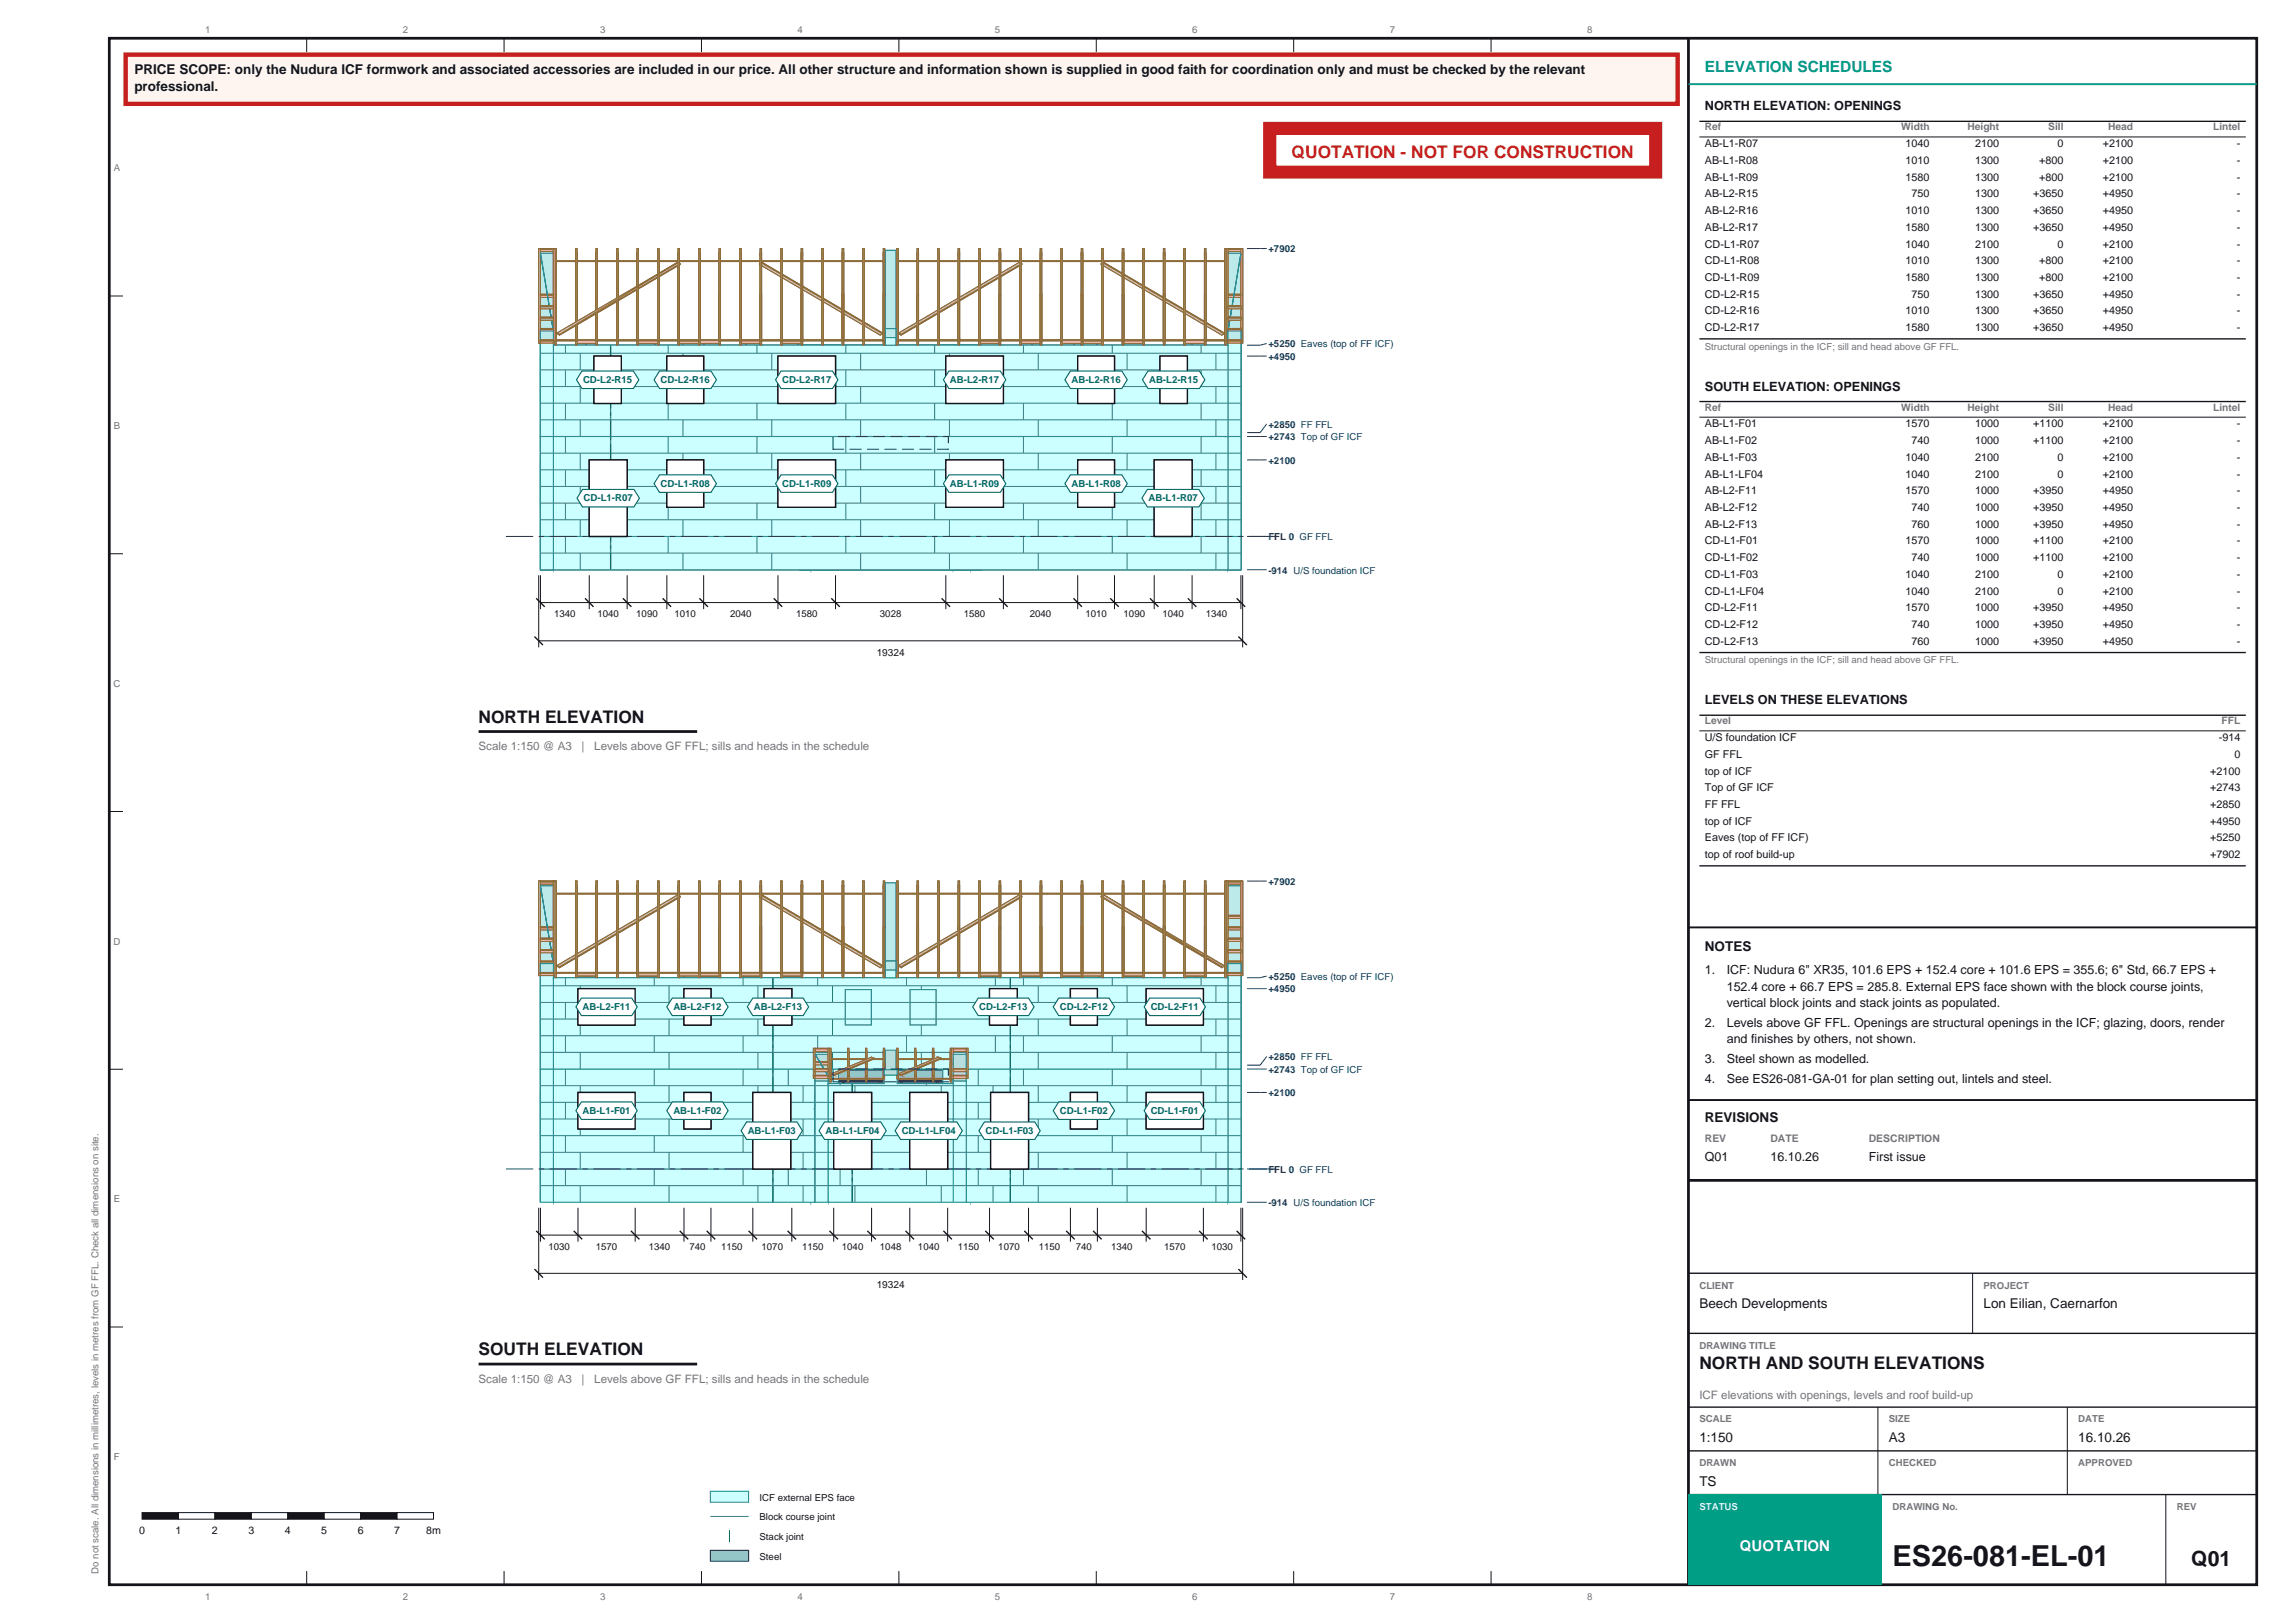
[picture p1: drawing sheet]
<svg xmlns="http://www.w3.org/2000/svg" width="420mm" height="297mm" viewBox="0 0 420 297" stroke-linecap="round" stroke-linejoin="round" font-family="sans-serif">
<defs><g id="words">
<text font-size="5.3" fill="#14141a" x="346.4" y="286.6">ES26-081-EL-01</text>
<text font-size="3.9" fill="#14141a" x="401" y="286.6">Q01</text>
<text font-size="3.2" fill="#c71f1f" x="236.4" y="28.9">QUOTATION - NOT FOR CONSTRUCTION</text>
<g font-size="3.2" fill="#14141a">
<text x="87.6" y="132.3">NORTH ELEVATION</text>
<text x="87.6" y="248">SOUTH ELEVATION</text>
<text x="311" y="250.6">NORTH AND SOUTH ELEVATIONS</text>
</g>
<text font-size="2.8" fill="#009e85" x="312" y="13.2">ELEVATION SCHEDULES</text>
<text font-size="2.8" fill="#fff" x="318.4" y="283.8">QUOTATION</text>
<g font-size="2.5" fill="#14141a">
<text x="24.6" y="13.5">PRICE SCOPE: only the Nudura ICF formwork and associated accessories are included in our price. All other structure and information shown is supplied in good faith for coordination only and must be checked by the relevant</text>
<text x="24.6" y="16.7">professional.</text>
<text x="312" y="174">NOTES</text>
<text x="312" y="205.3">REVISIONS</text>
<text x="311" y="239.4">Beech Developments</text>
<text x="363" y="239.4">Lon Eilian, Caernarfon</text>
<text x="311" y="263.9">1:150</text>
<text x="345.7" y="263.9">A3</text>
<text x="380.3" y="263.9">16.10.26</text>
<text x="311" y="271.9">TS</text>
</g>
<g font-size="2.3" fill="#14141a">
<text x="312" y="20.2">NORTH ELEVATION: OPENINGS</text>
<text x="312" y="71.5">SOUTH ELEVATION: OPENINGS</text>
<text x="312" y="128.9">LEVELS ON THESE ELEVATIONS</text>
<text x="312" y="178.2">1.</text>
<text x="316" y="178.2">ICF: Nudura 6&quot; XR35, 101.6 EPS + 152.4 core + 101.6 EPS = 355.6; 6&quot; Std, 66.7 EPS +</text>
<text x="316" y="181.3">152.4 core + 66.7 EPS = 285.8. External EPS face shown with the block course joints,</text>
<text x="316" y="184.3">vertical block joints and stack joints as populated.</text>
<text x="312" y="187.9">2.</text>
<text x="316" y="187.9">Levels above GF FFL. Openings are structural openings in the ICF; glazing, doors, render</text>
<text x="316" y="190.9">and finishes by others, not shown.</text>
<text x="312" y="194.6">3.</text>
<text x="316" y="194.6">Steel shown as modelled.</text>
<text x="312" y="198.2">4.</text>
<text x="316" y="198.2">See ES26-081-GA-01 for plan setting out, lintels and steel.</text>
<text x="312" y="212.5">Q01</text>
<text x="324" y="212.5">16.10.26</text>
<text x="342" y="212.5">First issue</text>
</g>
<g font-size="2.1" fill="#73737a">
<text x="87.6" y="137.3">Scale 1:150 @ A3</text>
<text x="106.4" y="137.3">|</text>
<text x="108.8" y="137.3">Levels above GF FFL; sills and heads in the schedule</text>
<text x="87.6" y="253">Scale 1:150 @ A3</text>
<text x="106.4" y="253">|</text>
<text x="108.8" y="253">Levels above GF FFL; sills and heads in the schedule</text>
<text x="311" y="256.1">ICF elevations with openings, levels and roof build-up</text>
</g>
<g font-size="2" fill="#14141a">
<text x="312" y="26.9">AB-L1-R07</text>
<text x="312" y="30">AB-L1-R08</text>
<text x="348.7" y="26.9">1040</text>
<text x="348.7" y="30">1010</text>
<text x="361.5" y="26.9">2100</text>
<text x="361.5" y="30">1300</text>
<text x="373.2" y="30">+800</text>
<text x="376.5" y="26.9">0</text>
<text x="384.8" y="26.9">+2100</text>
<text x="384.8" y="30">+2100</text>
<text x="409.3" y="26.9">-</text>
<text x="409.3" y="30">-</text>
<text x="312" y="33">AB-L1-R09</text>
<text x="348.7" y="33">1580</text>
<text x="361.5" y="33">1300</text>
<text x="373.2" y="33">+800</text>
<text x="384.8" y="33">+2100</text>
<text x="409.3" y="33">-</text>
<text x="312" y="36.1">AB-L2-R15</text>
<text x="312" y="39.2">AB-L2-R16</text>
<text x="348.7" y="39.2">1010</text>
<text x="349.8" y="36.1">750</text>
<text x="361.5" y="36.1">1300</text>
<text x="361.5" y="39.2">1300</text>
<text x="372.1" y="36.1">+3650</text>
<text x="372.1" y="39.2">+3650</text>
<text x="384.8" y="36.1">+4950</text>
<text x="384.8" y="39.2">+4950</text>
<text x="409.3" y="36.1">-</text>
<text x="409.3" y="39.2">-</text>
<text x="312" y="42.2">AB-L2-R17</text>
<text x="312" y="45.3">CD-L1-R07</text>
<text x="348.7" y="42.2">1580</text>
<text x="348.7" y="45.3">1040</text>
<text x="361.5" y="42.2">1300</text>
<text x="361.5" y="45.3">2100</text>
<text x="372.1" y="42.2">+3650</text>
<text x="376.5" y="45.3">0</text>
<text x="384.8" y="42.2">+4950</text>
<text x="384.8" y="45.3">+2100</text>
<text x="409.3" y="42.2">-</text>
<text x="409.3" y="45.3">-</text>
<text x="312" y="48.4">CD-L1-R08</text>
<text x="312" y="51.4">CD-L1-R09</text>
<text x="348.7" y="48.4">1010</text>
<text x="348.7" y="51.4">1580</text>
<text x="361.5" y="48.4">1300</text>
<text x="361.5" y="51.4">1300</text>
<text x="373.2" y="48.4">+800</text>
<text x="373.2" y="51.4">+800</text>
<text x="384.8" y="48.4">+2100</text>
<text x="384.8" y="51.4">+2100</text>
<text x="409.3" y="48.4">-</text>
<text x="409.3" y="51.4">-</text>
<text x="312" y="54.5">CD-L2-R15</text>
<text x="312" y="57.5">CD-L2-R16</text>
<text x="348.7" y="57.5">1010</text>
<text x="349.8" y="54.5">750</text>
<text x="361.5" y="54.5">1300</text>
<text x="361.5" y="57.5">1300</text>
<text x="372.1" y="54.5">+3650</text>
<text x="372.1" y="57.5">+3650</text>
<text x="384.8" y="54.5">+4950</text>
<text x="384.8" y="57.5">+4950</text>
<text x="409.3" y="54.5">-</text>
<text x="409.3" y="57.5">-</text>
<text x="312" y="60.6">CD-L2-R17</text>
<text x="348.7" y="60.6">1580</text>
<text x="361.5" y="60.6">1300</text>
<text x="372.1" y="60.6">+3650</text>
<text x="384.8" y="60.6">+4950</text>
<text x="409.3" y="60.6">-</text>
<text x="312" y="78.2">AB-L1-F01</text>
<text x="312" y="81.3">AB-L1-F02</text>
<text x="348.7" y="78.2">1570</text>
<text x="349.8" y="81.3">740</text>
<text x="361.5" y="78.2">1000</text>
<text x="361.5" y="81.3">1000</text>
<text x="372.1" y="78.2">+1100</text>
<text x="372.1" y="81.3">+1100</text>
<text x="384.8" y="78.2">+2100</text>
<text x="384.8" y="81.3">+2100</text>
<text x="409.3" y="78.2">-</text>
<text x="409.3" y="81.3">-</text>
<text x="312" y="84.3">AB-L1-F03</text>
<text x="312" y="87.4">AB-L1-LF04</text>
<text x="348.7" y="84.3">1040</text>
<text x="348.7" y="87.4">1040</text>
<text x="361.5" y="84.3">2100</text>
<text x="361.5" y="87.4">2100</text>
<text x="376.5" y="84.3">0</text>
<text x="376.5" y="87.4">0</text>
<text x="384.8" y="84.3">+2100</text>
<text x="384.8" y="87.4">+2100</text>
<text x="409.3" y="84.3">-</text>
<text x="409.3" y="87.4">-</text>
<text x="312" y="90.5">AB-L2-F11</text>
<text x="312" y="93.5">AB-L2-F12</text>
<text x="348.7" y="90.5">1570</text>
<text x="349.8" y="93.5">740</text>
<text x="361.5" y="90.5">1000</text>
<text x="361.5" y="93.5">1000</text>
<text x="372.1" y="90.5">+3950</text>
<text x="372.1" y="93.5">+3950</text>
<text x="384.8" y="90.5">+4950</text>
<text x="384.8" y="93.5">+4950</text>
<text x="409.3" y="90.5">-</text>
<text x="409.3" y="93.5">-</text>
<text x="312" y="96.6">AB-L2-F13</text>
<text x="312" y="99.6">CD-L1-F01</text>
<text x="348.7" y="99.6">1570</text>
<text x="349.8" y="96.6">760</text>
<text x="361.5" y="96.6">1000</text>
<text x="361.5" y="99.6">1000</text>
<text x="372.1" y="96.6">+3950</text>
<text x="372.1" y="99.6">+1100</text>
<text x="384.8" y="96.6">+4950</text>
<text x="384.8" y="99.6">+2100</text>
<text x="409.3" y="96.6">-</text>
<text x="409.3" y="99.6">-</text>
<text x="312" y="102.7">CD-L1-F02</text>
<text x="312" y="105.8">CD-L1-F03</text>
<text x="348.7" y="105.8">1040</text>
<text x="349.8" y="102.7">740</text>
<text x="361.5" y="102.7">1000</text>
<text x="361.5" y="105.8">2100</text>
<text x="372.1" y="102.7">+1100</text>
<text x="376.5" y="105.8">0</text>
<text x="384.8" y="102.7">+2100</text>
<text x="384.8" y="105.8">+2100</text>
<text x="409.3" y="102.7">-</text>
<text x="409.3" y="105.8">-</text>
<text x="312" y="108.8">CD-L1-LF04</text>
<text x="312" y="111.9">CD-L2-F11</text>
<text x="348.7" y="108.8">1040</text>
<text x="348.7" y="111.9">1570</text>
<text x="361.5" y="108.8">2100</text>
<text x="361.5" y="111.9">1000</text>
<text x="372.1" y="111.9">+3950</text>
<text x="376.5" y="108.8">0</text>
<text x="384.8" y="108.8">+2100</text>
<text x="384.8" y="111.9">+4950</text>
<text x="409.3" y="108.8">-</text>
<text x="409.3" y="111.9">-</text>
<text x="312" y="115">CD-L2-F12</text>
<text x="312" y="118">CD-L2-F13</text>
<text x="349.8" y="115">740</text>
<text x="349.8" y="118">760</text>
<text x="361.5" y="115">1000</text>
<text x="361.5" y="118">1000</text>
<text x="372.1" y="115">+3950</text>
<text x="372.1" y="118">+3950</text>
<text x="384.8" y="115">+4950</text>
<text x="384.8" y="118">+4950</text>
<text x="409.3" y="115">-</text>
<text x="409.3" y="118">-</text>
<text x="312" y="135.6">U/S foundation ICF</text>
<text x="406" y="135.6">-914</text>
<text x="312" y="138.7">GF FFL</text>
<text x="312" y="141.7">top of ICF</text>
<text x="404.5" y="141.7">+2100</text>
<text x="408.9" y="138.7">0</text>
<text x="312" y="144.8">Top of GF ICF</text>
<text x="312" y="147.9">FF FFL</text>
<text x="404.5" y="144.8">+2743</text>
<text x="404.5" y="147.9">+2850</text>
<text x="312" y="150.9">top of ICF</text>
<text x="312" y="154">Eaves (top of FF ICF)</text>
<text x="404.5" y="150.9">+4950</text>
<text x="404.5" y="154">+5250</text>
<text x="312" y="157">top of roof build-up</text>
<text x="404.5" y="157">+7902</text>
</g>
<g font-size="1.9" fill="#73737a">
<text x="312" y="23.9">Ref</text>
<text x="347.9" y="23.9">Width</text>
<text x="360.1" y="23.9">Height</text>
<text x="374.8" y="23.9">Sill</text>
<text x="385.8" y="23.9">Head</text>
<text x="405" y="23.9">Lintel</text>
<text x="312" y="75.1">Ref</text>
<text x="347.9" y="75.1">Width</text>
<text x="360.1" y="75.1">Height</text>
<text x="374.8" y="75.1">Sill</text>
<text x="385.8" y="75.1">Head</text>
<text x="405" y="75.1">Lintel</text>
<text x="312" y="132.5">Level</text>
<text x="406.6" y="132.5">FFL</text>
<text x="312" y="208.9">REV</text>
<text x="324" y="208.9">DATE</text>
<text x="342" y="208.9">DESCRIPTION</text>
</g>
<g font-size="1.9" fill="#14141a">
<text x="25.5" y="280.8">0</text>
<text x="32.1" y="280.8">1</text>
<text x="38.8" y="280.8">2</text>
<text x="45.5" y="280.8">3</text>
<text x="52.1" y="280.8">4</text>
<text x="58.8" y="280.8">5</text>
<text x="65.5" y="280.8">6</text>
<text x="72.1" y="280.8">7</text>
<text x="78" y="280.8">8m</text>
</g>
<g font-size="1.8" fill="#73737a">
<text x="37.6" y="6">1</text>
<text x="73.7" y="6">2</text>
<text x="109.8" y="6">3</text>
<text x="145.9" y="6">4</text>
<text x="182.1" y="6">5</text>
<text x="218.2" y="6">6</text>
<text x="254.3" y="6">7</text>
<text x="290.4" y="6">8</text>
<text x="20.8" y="31.4">A</text>
<text x="312" y="64">Structural openings in the ICF; sill and head above GF FFL.</text>
<text x="20.8" y="78.6">B</text>
<text x="20.8" y="125.7">C</text>
<text x="312" y="121.4">Structural openings in the ICF; sill and head above GF FFL.</text>
<text x="20.8" y="172.9">D</text>
<text x="20.8" y="220">E</text>
<text x="311" y="235.8">CLIENT</text>
<text x="363" y="235.8">PROJECT</text>
<text x="311" y="246.8">DRAWING TITLE</text>
<text x="311" y="260.3">SCALE</text>
<text x="345.7" y="260.3">SIZE</text>
<text x="380.3" y="260.3">DATE</text>
<text x="20.9" y="267.2">F</text>
<text x="311" y="268.3">DRAWN</text>
<text x="345.7" y="268.3">CHECKED</text>
<text x="380.3" y="268.3">APPROVED</text>
<text x="346.4" y="276.3">DRAWING No.</text>
<text x="398.4" y="276.3">REV</text>
<text x="18" y="288" transform="rotate(-90 18 288)">Do not scale. All dimensions in millimetres, levels in metres from GF FFL. Check all dimensions on site.</text>
<text x="37.6" y="292.8">1</text>
<text x="73.7" y="292.8">2</text>
<text x="109.8" y="292.8">3</text>
<text x="145.9" y="292.8">4</text>
<text x="182.1" y="292.8">5</text>
<text x="218.2" y="292.8">6</text>
<text x="254.3" y="292.8">7</text>
<text x="290.4" y="292.8">8</text>
</g>
<g font-size="1.8" fill="#0d2973">
<text x="232.1" y="46.2">+7902</text>
<text x="232.1" y="65.9">+4950</text>
<text x="232.1" y="63.6">+5250 Eaves (top of FF ICF)</text>
<text x="232.1" y="80.6">+2743 Top of GF ICF</text>
<text x="232.1" y="78.3">+2850 FF FFL</text>
<text x="232.1" y="84.9">+2100</text>
<text x="232.1" y="98.9">FFL 0 GF FFL</text>
<text x="232.1" y="105">-914 U/S foundation ICF</text>
<text x="232.1" y="161.9">+7902</text>
<text x="232.1" y="179.3">+5250 Eaves (top of FF ICF)</text>
<text x="232.1" y="181.6">+4950</text>
<text x="232.1" y="196.3">+2743 Top of GF ICF</text>
<text x="232.1" y="194">+2850 FF FFL</text>
<text x="232.1" y="200.6">+2100</text>
<text x="232.1" y="214.6">FFL 0 GF FFL</text>
<text x="232.1" y="220.7">-914 U/S foundation ICF</text>
</g>
<g font-size="1.8" fill="#006b5c">
<text x="106.7" y="70">CD-L2-R15</text>
<text x="120.9" y="70">CD-L2-R16</text>
<text x="143.1" y="70">CD-L2-R17</text>
<text x="173.9" y="70">AB-L2-R17</text>
<text x="196.1" y="70">AB-L2-R16</text>
<text x="210.3" y="70">AB-L2-R15</text>
<text x="120.9" y="89">CD-L1-R08</text>
<text x="143.1" y="89">CD-L1-R09</text>
<text x="173.9" y="89">AB-L1-R09</text>
<text x="196.1" y="89">AB-L1-R08</text>
<text x="106.8" y="91.7">CD-L1-R07</text>
<text x="210.2" y="91.7">AB-L1-R07</text>
<text x="106.6" y="184.8">AB-L2-F11</text>
<text x="123.2" y="184.8">AB-L2-F12</text>
<text x="138" y="184.8">AB-L2-F13</text>
<text x="179.2" y="184.8">CD-L2-F13</text>
<text x="194" y="184.8">CD-L2-F12</text>
<text x="210.6" y="184.8">CD-L2-F11</text>
<text x="106.6" y="203.8">AB-L1-F01</text>
<text x="123.2" y="203.8">AB-L1-F02</text>
<text x="194" y="203.8">CD-L1-F02</text>
<text x="210.6" y="203.8">CD-L1-F01</text>
<text x="136.8" y="207.5">AB-L1-F03</text>
<text x="151.1" y="207.5">AB-L1-LF04</text>
<text x="165" y="207.5">CD-L1-LF04</text>
<text x="180.4" y="207.5">CD-L1-F03</text>
</g>
<g font-size="1.8" fill="#14141a">
<text x="101.4" y="112.9">1340</text>
<text x="109.3" y="112.9">1040</text>
<text x="116.4" y="112.9">1090</text>
<text x="123.4" y="112.9">1010</text>
<text x="133.6" y="112.9">2040</text>
<text x="145.7" y="112.9">1580</text>
<text x="161" y="112.9">3028</text>
<text x="176.4" y="112.9">1580</text>
<text x="188.5" y="112.9">2040</text>
<text x="198.6" y="112.9">1010</text>
<text x="205.6" y="112.9">1090</text>
<text x="212.7" y="112.9">1040</text>
<text x="220.7" y="112.9">1340</text>
<text x="160.5" y="120">19324</text>
<text x="100.4" y="228.7">1030</text>
<text x="109" y="228.7">1570</text>
<text x="118.7" y="228.7">1340</text>
<text x="126.2" y="228.7">740</text>
<text x="132" y="228.7">1150</text>
<text x="139.4" y="228.7">1070</text>
<text x="146.8" y="228.7">1150</text>
<text x="154.1" y="228.7">1040</text>
<text x="161" y="228.7">1048</text>
<text x="168" y="228.7">1040</text>
<text x="175.3" y="228.7">1150</text>
<text x="182.7" y="228.7">1070</text>
<text x="190.1" y="228.7">1150</text>
<text x="196.9" y="228.7">740</text>
<text x="203.3" y="228.7">1340</text>
<text x="213" y="228.7">1570</text>
<text x="221.7" y="228.7">1030</text>
<text x="160.5" y="235.8">19324</text>
<text x="139" y="274.6">ICF external EPS face</text>
<text x="139" y="278.2">Block course joint</text>
<text x="139" y="281.8">Stack joint</text>
<text x="139" y="285.4">Steel</text>
</g>
<text font-size="1.8" fill="#d9fff2" x="311" y="276.3">STATUS</text>
</g></defs>
<path d="M20 7h393v283h-393zM309 7v283" fill="none" stroke="#14141a" stroke-width=".5"/>
<g fill="none" stroke="#14141a" stroke-width=".18">
<path d="M56.1 7v2.5M92.3 7v2.5M128.4 7v2.5M164.5 7v2.5M200.6 7v2.5M236.8 7v2.5M272.9 7v2.5M20 54.2h2.5M20 101.3h2.5M20 148.5h2.5M20 195.7h2.5M20 242.8h2.5"/>
<path d="M56.1 287.5v2.5M92.3 287.5v2.5M128.4 287.5v2.5M164.5 287.5v2.5M200.6 287.5v2.5M236.8 287.5v2.5M272.9 287.5v2.5"/>
</g>
<path d="M23 10h284v9h-284z" fill-rule="evenodd" fill="#fff5f0" stroke="#c71f1f" stroke-width=".8" stroke-linecap="butt"/>
<g fill="#edd6a8" stroke="#8c6b38" stroke-width=".18">
<path d="M173.9 81.1h.2v.6h-.2z" fill-rule="evenodd"/>
<path d="M170.6 81.1h.3v.6h-.3z" fill-rule="evenodd"/>
<path d="M167.4 81.1h.2v.6h-.2z" fill-rule="evenodd"/>
<path d="M164.1 81.1h.2v.6h-.2z" fill-rule="evenodd"/>
<path d="M161.7 81.1h.2v.6h-.2z" fill-rule="evenodd"/>
<path d="M158.4 81.1h.2v.6h-.2z" fill-rule="evenodd"/>
<path d="M155.1 81.1h.3v.6h-.3z" fill-rule="evenodd"/>
<path d="M151.9 81.1h.2v.6h-.2z" fill-rule="evenodd"/>
</g>
<g fill="#e9d3a6" stroke="#8c6b38" stroke-width=".18">
<path d="M176.8 81.1h.3v.5h-.3z" fill-rule="evenodd"/>
<path d="M174.2 81.1h.3v.5h-.3z" fill-rule="evenodd"/>
<path d="M174.5 81.1h2.3v.5h-2.3z" fill-rule="evenodd"/>
<path d="M148.9 81.1h.3v.5h-.3z" fill-rule="evenodd"/>
<path d="M151.5 81.1h.3v.5h-.3z" fill-rule="evenodd"/>
<path d="M149.2 81.1h2.3v.5h-2.3z" fill-rule="evenodd"/>
</g>
<g fill="#d0bc94" stroke="#8c6b38" stroke-width=".18">
<path d="M174.5 81h2.3v.1h-2.3z" fill-rule="evenodd"/>
<path d="M149.2 81h2.3v.1h-2.3z" fill-rule="evenodd"/>
</g>
<path d="M149.2 98.2h2.3v6.1h-2.3z" fill-rule="evenodd" fill="#cff"/>
<path d="M149.2 101.2h2.3" fill="none" stroke="#337880" stroke-width=".18"/>
<path d="M149.2 98.2h2.3v6.1h-2.3z" fill="none" stroke="#2e8c94" stroke-width=".2"/>
<path d="M151.5 98.2h23v6.1h-23z" fill-rule="evenodd" fill="#cff"/>
<path d="M156.5 98.2v3M170 98.2v6.1M170.1 98.2v6.1M172.3 98.2v3M151.6 101.2h18.4M153.7 101.2v3.1M169.5 101.2v3.1M170.1 101.2h4.3" fill="none" stroke="#337880" stroke-width=".18"/>
<path d="M170 104.3v-6.1" fill="none" stroke="#006b5c" stroke-width=".18" stroke-dasharray="3 .8 .6 .8" stroke-linecap="butt"/>
<path d="M151.5 98.2h23v6.1h-23z" fill="none" stroke="#2e8c94" stroke-width=".2"/>
<path d="M174.5 98.2h2.3v6.1h-2.3z" fill-rule="evenodd" fill="#cff"/>
<path d="M174.5 101.2h2.3" fill="none" stroke="#337880" stroke-width=".18"/>
<path d="M174.5 98.2h2.3v6.1h-2.3z" fill="none" stroke="#2e8c94" stroke-width=".2"/>
<path d="M149.2 82.1h2.3v16.1h-2.3z" fill-rule="evenodd" fill="#cff"/>
<path d="M149.2 95.1h2.3M149.2 92.1h2.3M149.2 89h2.3M149.2 86h2.3M149.2 82.9h2.3" fill="none" stroke="#337880" stroke-width=".18"/>
<path d="M149.2 82.1h.1M149.2 82.1h2.3v16.1h-2.3zM151.5 86.6h.1" fill="none" stroke="#2e8c94" stroke-width=".2"/>
<path d="M151.5 82.6h10.3v-1.6h2.4v1.6h10.3v15.6h-1.2v-13.9h-6.6v13.9h-7.4v-13.9h-6.6v13.9h-1.2z" fill-rule="evenodd" fill="#cff"/>
<g fill="none" stroke="#337880" stroke-width=".18">
<path d="M151.6 95.1h1.1M151.6 92.1h1.1M151.6 89h1.1M151.6 86h1.1M151.6 82.9h18.4M153.7 82.9v1.4M156.5 82.6v.3M159.3 95.1h7.4M159.3 92.1h7.4M159.3 89h7.4M159.3 86h7.4M169.5 82.9v1.4"/>
<path d="M170 82.6v1.7M170.1 82.6v1.7M170.1 82.9h4.3M172.3 82.6v.3M173.3 95.1h1.1M173.3 92.1h1.1M173.3 89h1.1M173.3 86h1.1"/>
</g>
<path d="M170 84.3v-1.7" fill="none" stroke="#006b5c" stroke-width=".18" stroke-dasharray="3 .8 .6 .8" stroke-linecap="butt"/>
<path d="M151.5 82.6h.1M151.5 82.6h10.3v-1.6h2.4v1.6h10.3v15.6h-1.2v-13.9h-6.6v13.9h-7.4v-13.9h-6.6v13.9h-1.2z" fill="none" stroke="#2e8c94" stroke-width=".2"/>
<path d="M174.5 82.1h2.3v16.1h-2.3z" fill-rule="evenodd" fill="#cff"/>
<path d="M174.5 95.1h2.3M174.5 92.1h2.3M174.5 89h2.3M174.5 86h2.3M174.5 82.9h2.3" fill="none" stroke="#337880" stroke-width=".18"/>
<path d="M174.5 82.1h2.3v16.1h-2.3zM176.8 86.6h.1" fill="none" stroke="#2e8c94" stroke-width=".2"/>
<g fill="#d0bc94" stroke="#8c6b38" stroke-width=".18">
<path d="M174.5 81.5h2.3v.1h-2.3z" fill-rule="evenodd"/>
<path d="M149.2 81.5h2.3v.1h-2.3z" fill-rule="evenodd"/>
</g>
<g fill="#e9d3a6" stroke="#8c6b38" stroke-width=".18">
<path d="M174.5 81h2.3v.5h-2.3z" fill-rule="evenodd"/>
<path d="M149.2 81h2.3v.5h-2.3z" fill-rule="evenodd"/>
</g>
<g fill="#cff">
<path d="M166.5 84.2h6.9v14h-.1v-13.9h-6.6v13.9h-.2z" fill-rule="evenodd"/>
<path d="M152.6 84.2h6.9v14h-.2v-13.9h-6.6v13.9h-.1z" fill-rule="evenodd"/>
</g>
<g fill="none" stroke="#337880" stroke-width=".18">
<path d="M152.6 95.1h.1M152.6 92.1h.1M152.6 89h.1M152.6 86h.1M153.7 84.2v.1M159.3 95.1h.2M159.3 92.1h.2M159.3 89h.2M159.3 86h.2M166.5 95.1h.2M166.5 92.1h.2M166.5 89h.2"/>
<path d="M166.5 86h.2M169.5 84.2v.1M170 84.2v.1M170.1 84.2v.1M173.3 95.1h.1M173.3 92.1h.1M173.3 89h.1M173.3 86h.1"/>
</g>
<path d="M170 84.3v-.1" fill="none" stroke="#006b5c" stroke-width=".18" stroke-dasharray="3 .8 .6 .8" stroke-linecap="butt"/>
<path d="M152.6 84.2h6.9v14h-.2v-13.9h-6.6v13.9h-.1zM166.5 84.2h6.9v14h-.1v-13.9h-6.6v13.9h-.2z" fill="none" stroke="#2e8c94" stroke-width=".2"/>
<g fill="#edd6a8" stroke="#8c6b38" stroke-width=".18">
<path d="M173.9 81.7h.2v.5h-.2z" fill-rule="evenodd"/>
<path d="M170.6 81.7h.3v.5h-.3z" fill-rule="evenodd"/>
<path d="M167.4 81.7h.2v.5h-.2z" fill-rule="evenodd"/>
<path d="M164.1 81.7h.2v.5h-.2z" fill-rule="evenodd"/>
<path d="M161.7 81.7h.2v.5h-.2z" fill-rule="evenodd"/>
<path d="M158.4 81.7h.2v.5h-.2z" fill-rule="evenodd"/>
<path d="M155.1 81.7h.3v.5h-.3z" fill-rule="evenodd"/>
<path d="M151.9 81.7h.2v.5h-.2z" fill-rule="evenodd"/>
</g>
<path d="M174.5 81.1h2.3v1h-2.3z" fill-rule="evenodd" fill="#b3e0e0"/>
<path d="M174.5 81.1h2.3v1h-2.3z" fill="none" stroke="#2e8c94" stroke-width=".2"/>
<path d="M161.8 80h2.4v1h-2.4z" fill-rule="evenodd" fill="#b3e0e0"/>
<path d="M161.8 80h2.4v1h-2.4z" fill="none" stroke="#2e8c94" stroke-width=".2"/>
<path d="M149.2 81.1h2.3v1h-2.3z" fill-rule="evenodd" fill="#b3e0e0"/>
<path d="M149.2 81.1h2.3v1h-2.3z" fill="none" stroke="#2e8c94" stroke-width=".2"/>
<g fill="#dec89d" stroke="#8c6b38" stroke-width=".18">
<path d="M173.3 80.9l.5-.2-.5 .3z"/>
<path d="M161.1 80.9l.4-.2-.4 .3z"/>
<path d="M173.3 81l.5-.3v.2z"/>
<path d="M161.1 81l.4-.3v.2z"/>
</g>
<path d="M151.5 82.6h10.3v-2.6h2.4v2.6h10.3v15.6h-1.1v-14h-6.9v14h-7v-14h-6.9v14h-1.1z" fill-rule="evenodd" fill="#cff"/>
<g fill="none" stroke="#337880" stroke-width=".18">
<path d="M151.6 95.1h1M151.6 92.1h1M151.6 89h1M151.6 86h1M151.6 82.9h18.4M153.7 82.9v1.3M156.5 82.6v.3M159.5 95.1h7M159.5 92.1h7M159.5 89h7M159.5 86h7M162 80v18.2"/>
<path d="M164 80v18.2M169.5 82.9v1.3M170 82.6v1.6M170.1 82.6v1.6M170.1 82.9h4.3M172.3 82.6v.3M173.4 95.1h1M173.4 92.1h1M173.4 89h1M173.4 86h1"/>
</g>
<path d="M170 84.2v-1.6" fill="none" stroke="#006b5c" stroke-width=".18" stroke-dasharray="3 .8 .6 .8" stroke-linecap="butt"/>
<path d="M151.5 82.6h10.3v-2.6h2.4v2.6h10.3v15.6h-1.1v-14h-6.9v14h-7v-14h-6.9v14h-1.1zM174.5 82.6h.1" fill="none" stroke="#2e8c94" stroke-width=".2"/>
<path d="M162 80.3h2v17.9h-2z" fill-rule="evenodd" fill="#cff"/>
<path d="M162.1 95.1h1.8M162.1 92.1h1.8M162.1 89h1.8M162.1 86h1.8M162.1 82.9h1.8" fill="none" stroke="#337880" stroke-width=".18"/>
<path d="M162 80.3h2v17.9h-2z" fill="none" stroke="#2e8c94" stroke-width=".2"/>
<path d="M151.5 98.2h23v6.1h-23z" fill-rule="evenodd" fill="#cff"/>
<path d="M156.5 98.2v3M162 98.2v6.1M164 98.2v6.1M170 98.2v6.1M170.1 98.2v6.1M172.3 98.2v3M151.6 101.2h18.4M153.7 101.2v3.1M169.5 101.2v3.1M170.1 101.2h4.3" fill="none" stroke="#337880" stroke-width=".18"/>
<path d="M170 104.3v-6.1" fill="none" stroke="#006b5c" stroke-width=".18" stroke-dasharray="3 .8 .6 .8" stroke-linecap="butt"/>
<path d="M151.5 98.2h23v6.1h-23z" fill="none" stroke="#2e8c94" stroke-width=".2"/>
<path d="M162 98.2h2v6.1h-2z" fill-rule="evenodd" fill="#cff"/>
<path d="M162.1 101.2h1.8" fill="none" stroke="#337880" stroke-width=".18"/>
<path d="M162 98.2h2v6.1h-2z" fill="none" stroke="#2e8c94" stroke-width=".2"/>
<path d="M149.2 98.2h2.3v6.1h-2.3z" fill-rule="evenodd" fill="#cff"/>
<path d="M149.2 101.2h2.3" fill="none" stroke="#337880" stroke-width=".18"/>
<path d="M149.2 98.2h2.3v6.1h-2.3z" fill="none" stroke="#2e8c94" stroke-width=".2"/>
<path d="M174.5 98.2h2.3v6.1h-2.3z" fill-rule="evenodd" fill="#cff"/>
<path d="M174.5 101.2h2.3" fill="none" stroke="#337880" stroke-width=".18"/>
<path d="M174.5 98.2h2.3v6.1h-2.3z" fill="none" stroke="#2e8c94" stroke-width=".2"/>
<path d="M149.2 81.1h2.3v17.1h-2.3z" fill-rule="evenodd" fill="#cff"/>
<path d="M149.2 95.1h2.3M149.2 92.1h2.3M149.2 89h2.3M149.2 86h2.3M149.2 82.9h2.3" fill="none" stroke="#337880" stroke-width=".18"/>
<path d="M149.2 81.1h2.3v17.1h-2.3z" fill="none" stroke="#2e8c94" stroke-width=".2"/>
<path d="M174.5 81.1h2.3v17.1h-2.3z" fill-rule="evenodd" fill="#cff"/>
<path d="M174.5 95.1h2.3M174.5 92.1h2.3M174.5 89h2.3M174.5 86h2.3M174.5 82.9h2.3" fill="none" stroke="#337880" stroke-width=".18"/>
<path d="M174.5 81.1h2.3v17.1h-2.3z" fill="none" stroke="#2e8c94" stroke-width=".2"/>
<path d="M149.2 81.1h2.3v17.1h-2.3z" fill-rule="evenodd" fill="#cff"/>
<path d="M149.2 95.1h2.3M149.2 92.1h2.3M149.2 89h2.3M149.2 86h2.3M149.2 82.9h2.3" fill="none" stroke="#337880" stroke-width=".18"/>
<path d="M149.2 81.1h2.3v17.1h-2.3z" fill="none" stroke="#2e8c94" stroke-width=".2"/>
<path d="M174.5 81.1h2.3v17.1h-2.3z" fill-rule="evenodd" fill="#cff"/>
<path d="M174.5 95.1h2.3M174.5 92.1h2.3M174.5 89h2.3M174.5 86h2.3M174.5 82.9h2.3" fill="none" stroke="#337880" stroke-width=".18"/>
<path d="M174.5 81.1h2.3v17.1h-2.3z" fill="none" stroke="#2e8c94" stroke-width=".2"/>
<path d="M149.2 98.2h2.3v6.1h-2.3z" fill-rule="evenodd" fill="#cff"/>
<path d="M149.2 101.2h2.3" fill="none" stroke="#337880" stroke-width=".18"/>
<path d="M149.2 98.2h2.3v6.1h-2.3z" fill="none" stroke="#2e8c94" stroke-width=".2"/>
<path d="M174.5 98.2h2.3v6.1h-2.3z" fill-rule="evenodd" fill="#cff"/>
<path d="M174.5 101.2h2.3" fill="none" stroke="#337880" stroke-width=".18"/>
<path d="M174.5 98.2h2.3v6.1h-2.3z" fill="none" stroke="#2e8c94" stroke-width=".2"/>
<g fill="#e9d3a6" stroke="#8c6b38" stroke-width=".18">
<path d="M174.5 79.9h2.3v.5h-2.3z" fill-rule="evenodd"/>
<path d="M149.2 79.9h2.3v.5h-2.3z" fill-rule="evenodd"/>
</g>
<g fill="#d0bc94" stroke="#8c6b38" stroke-width=".18">
<path d="M174.5 79.8h2.3v.1h-2.3z" fill-rule="evenodd"/>
<path d="M149.2 79.8h2.3v.1h-2.3z" fill-rule="evenodd"/>
<path d="M174.5 80.2h2.3v.2h-2.3z" fill-rule="evenodd"/>
<path d="M149.2 80.2h2.3v.2h-2.3z" fill-rule="evenodd"/>
</g>
<g fill="#e9d3a6" stroke="#8c6b38" stroke-width=".18">
<path d="M174.5 79.8h2.3v.4h-2.3z" fill-rule="evenodd"/>
<path d="M149.2 79.8h2.3v.4h-2.3z" fill-rule="evenodd"/>
</g>
<path d="M174.5 84.2h1.7v8.6h-1.7z" fill-rule="evenodd" fill="#cff"/>
<path d="M174.5 89h1.6M174.5 92.1h1.6M174.5 86h1.6" fill="none" stroke="#337880" stroke-width=".18"/>
<path d="M174.5 84.2h1.7v8.6h-1.7z" fill="none" stroke="#2e8c94" stroke-width=".2"/>
<path d="M149.8 84.2h1.7v8.6h-1.7z" fill-rule="evenodd" fill="#cff"/>
<path d="M149.9 92.1h1.6M149.9 86h1.6M149.9 89h1.6" fill="none" stroke="#337880" stroke-width=".18"/>
<path d="M149.8 84.2h1.7v8.6h-1.7z" fill="none" stroke="#2e8c94" stroke-width=".2"/>
<g fill="#dcc69c" stroke="#8c6b38" stroke-width=".18">
<path d="M166.1 77.9l7.2 3v.1l-7.2-3z" fill-rule="evenodd"/>
<path d="M153.8 77.9l7.3 3v.1l-7.3-3z" fill-rule="evenodd"/>
</g>
<path d="M176.2 84.3h.6v8.5h-.6z" fill-rule="evenodd" fill="#cff"/>
<path d="M176.2 89h.6M176.2 92.1h.6M176.2 86h.6" fill="none" stroke="#337880" stroke-width=".18"/>
<path d="M176.2 84.3h.6v8.5h-.6z" fill="none" stroke="#2e8c94" stroke-width=".2"/>
<path d="M149.2 84.3h.6v8.5h-.6z" fill-rule="evenodd" fill="#cff"/>
<path d="M149.2 92.1h.6M149.2 86h.6M149.2 89h.6" fill="none" stroke="#337880" stroke-width=".18"/>
<path d="M149.2 84.3h.6v8.5h-.6z" fill="none" stroke="#2e8c94" stroke-width=".2"/>
<g fill="#edd6a8" stroke="#8c6b38" stroke-width=".18">
<path d="M164.1 81.6h10v.1h-10z" fill-rule="evenodd"/>
<path d="M151.9 81.6h10v.1h-10z" fill-rule="evenodd"/>
</g>
<g fill="#d0bc94" stroke="#8c6b38" stroke-width=".18">
<path d="M166.1 77.9l.4-.2 7.3 3-.5 .2z" fill-rule="evenodd"/>
<path d="M153.8 77.9l.5-.2 7.2 3-.4 .2z" fill-rule="evenodd"/>
</g>
<path d="M149.2 77.2h2.3v3.9h-2.3z" fill-rule="evenodd" fill="#b3e0e0"/>
<path d="M149.2 77.2h2.3v3.9h-2.3z" fill="none" stroke="#2e8c94" stroke-width=".2"/>
<g fill="#d0bc94" stroke="#8c6b38" stroke-width=".18">
<path d="M166.1 78l.4-.2 7.3 3.1-.5 .1z" fill-rule="evenodd"/>
<path d="M153.8 78l.5-.2 7.2 3.1-.4 .1z" fill-rule="evenodd"/>
</g>
<path d="M176.8 77.2l-2.3 3.9z" fill="#b3e0e0"/>
<path d="M176.8 77.2l-2.3 3.9z" fill="none" stroke="#2e8c94" stroke-width=".2"/>
<g fill="#dcc69c" stroke="#8c6b38" stroke-width=".18">
<path d="M166.5 77.7l7.3 3v.2l-7.3-3.1z" fill-rule="evenodd"/>
<path d="M154.3 77.7l7.2 3v.2l-7.2-3.1z" fill-rule="evenodd"/>
</g>
<g fill="#e9d3a6" stroke="#8c6b38" stroke-width=".18">
<path d="M174.5 78.7h2.3v.4h-2.3z" fill-rule="evenodd"/>
<path d="M149.2 78.7h2.3v.4h-2.3z" fill-rule="evenodd"/>
</g>
<g fill="#d0bc94" stroke="#8c6b38" stroke-width=".18">
<path d="M173.9 76.6h.2v5.1h-.2z" fill-rule="evenodd"/>
<path d="M173.9 76.1h.2v5h-.2z" fill-rule="evenodd"/>
<path d="M170.6 76.6h.3v5.1h-.3z" fill-rule="evenodd"/>
<path d="M170.6 76.1h.3v5h-.3z" fill-rule="evenodd"/>
<path d="M167.4 76.6h.2v5.1h-.2z" fill-rule="evenodd"/>
<path d="M167.4 76.1h.2v5h-.2z" fill-rule="evenodd"/>
<path d="M164.1 76.6h.2v5.1h-.2z" fill-rule="evenodd"/>
<path d="M164.1 76.1h.2v5h-.2z" fill-rule="evenodd"/>
<path d="M176.8 76.1h.3v5h-.3z" fill-rule="evenodd"/>
<path d="M174.2 76.1h.3v5h-.3z" fill-rule="evenodd"/>
<path d="M161.7 76.6h.2v5.1h-.2z" fill-rule="evenodd"/>
<path d="M161.7 76.1h.2v5h-.2z" fill-rule="evenodd"/>
<path d="M158.4 76.6h.2v5.1h-.2z" fill-rule="evenodd"/>
<path d="M158.4 76.1h.2v5h-.2z" fill-rule="evenodd"/>
<path d="M155.1 76.6h.3v5.1h-.3z" fill-rule="evenodd"/>
<path d="M155.1 76.1h.3v5h-.3z" fill-rule="evenodd"/>
<path d="M151.9 76.6h.2v5.1h-.2z" fill-rule="evenodd"/>
<path d="M151.9 76.1h.2v5h-.2z" fill-rule="evenodd"/>
<path d="M148.9 76.1h.3v5h-.3z" fill-rule="evenodd"/>
<path d="M151.5 76.1h.3v5h-.3z" fill-rule="evenodd"/>
<path d="M174.5 78.6h2.3v.1h-2.3z" fill-rule="evenodd"/>
<path d="M149.2 78.6h2.3v.1h-2.3z" fill-rule="evenodd"/>
<path d="M176.8 76.6h.3v5h-.3z" fill-rule="evenodd"/>
<path d="M174.2 76.6h.3v5h-.3z" fill-rule="evenodd"/>
<path d="M148.9 76.6h.3v5h-.3z" fill-rule="evenodd"/>
<path d="M151.5 76.6h.3v5h-.3z" fill-rule="evenodd"/>
</g>
<g fill="#edd6a8" stroke="#8c6b38" stroke-width=".18">
<path d="M164.1 81.6h10v.1h-10z" fill-rule="evenodd"/>
<path d="M151.9 81.6h10v.1h-10z" fill-rule="evenodd"/>
</g>
<g fill="#d0bc94" stroke="#8c6b38" stroke-width=".18">
<path d="M174.5 79h2.3v.1h-2.3z" fill-rule="evenodd"/>
<path d="M149.2 79h2.3v.1h-2.3z" fill-rule="evenodd"/>
</g>
<g fill="#e9d3a6" stroke="#8c6b38" stroke-width=".18">
<path d="M174.5 78.6h2.3v.4h-2.3z" fill-rule="evenodd"/>
<path d="M149.2 78.6h2.3v.4h-2.3z" fill-rule="evenodd"/>
</g>
<g fill="#edd6a8" stroke="#8c6b38" stroke-width=".18">
<path d="M173.9 79h.2v2.7h-.2z" fill-rule="evenodd"/>
<path d="M170.6 79h.3v2.7h-.3z" fill-rule="evenodd"/>
<path d="M167.4 79h.2v2.7h-.2z" fill-rule="evenodd"/>
<path d="M164.1 79h.2v2.7h-.2z" fill-rule="evenodd"/>
<path d="M161.7 79h.2v2.7h-.2z" fill-rule="evenodd"/>
<path d="M158.4 79h.2v2.7h-.2z" fill-rule="evenodd"/>
<path d="M155.1 79h.3v2.7h-.3z" fill-rule="evenodd"/>
<path d="M151.9 79h.2v2.7h-.2z" fill-rule="evenodd"/>
</g>
<g fill="#d0bc94" stroke="#8c6b38" stroke-width=".18">
<path d="M173.9 78.8h.2v.2h-.2z" fill-rule="evenodd"/>
<path d="M170.6 78.8h.3v.2h-.3z" fill-rule="evenodd"/>
<path d="M167.4 78.8h.2v.2h-.2z" fill-rule="evenodd"/>
<path d="M164.1 78.8h.2v.2h-.2z" fill-rule="evenodd"/>
<path d="M161.7 78.8h.2v.2h-.2z" fill-rule="evenodd"/>
<path d="M158.4 78.8h.2v.2h-.2z" fill-rule="evenodd"/>
<path d="M155.1 78.8h.3v.2h-.3z" fill-rule="evenodd"/>
<path d="M151.9 78.8h.2v.2h-.2z" fill-rule="evenodd"/>
</g>
<g fill="#ead3a6" stroke="#8c6b38" stroke-width=".18">
<path d="M173.9 81.4h.2v.3h-.2z" fill-rule="evenodd"/>
<path d="M173.9 81.4h.2v.3h-.2z" fill-rule="evenodd"/>
<path d="M151.9 81.4h.2v.3h-.2z" fill-rule="evenodd"/>
<path d="M151.9 81.4h.2v.3h-.2z" fill-rule="evenodd"/>
<path d="M170.6 81.4h.3v.3h-.3z" fill-rule="evenodd"/>
<path d="M170.6 81.4h.3v.3h-.3z" fill-rule="evenodd"/>
<path d="M167.4 81.4h.2v.3h-.2z" fill-rule="evenodd"/>
<path d="M167.4 81.4h.2v.3h-.2z" fill-rule="evenodd"/>
<path d="M164.1 81.4h.2v.3h-.2z" fill-rule="evenodd"/>
<path d="M164.1 81.4h.2v.3h-.2z" fill-rule="evenodd"/>
<path d="M161.7 81.4h.2v.3h-.2z" fill-rule="evenodd"/>
<path d="M161.7 81.4h.2v.3h-.2z" fill-rule="evenodd"/>
<path d="M158.4 81.4h.2v.3h-.2z" fill-rule="evenodd"/>
<path d="M158.4 81.4h.2v.3h-.2z" fill-rule="evenodd"/>
<path d="M155.1 81.4h.3v.3h-.3z" fill-rule="evenodd"/>
<path d="M155.1 81.4h.3v.3h-.3z" fill-rule="evenodd"/>
</g>
<g fill="#edd6a8" stroke="#8c6b38" stroke-width=".18">
<path d="M173.9 78.8h.2v2.6h-.2z" fill-rule="evenodd"/>
<path d="M170.6 78.8h.3v2.6h-.3z" fill-rule="evenodd"/>
<path d="M167.4 78.8h.2v2.6h-.2z" fill-rule="evenodd"/>
<path d="M164.1 78.8h.2v2.6h-.2z" fill-rule="evenodd"/>
<path d="M161.7 78.8h.2v2.6h-.2z" fill-rule="evenodd"/>
<path d="M158.4 78.8h.2v2.6h-.2z" fill-rule="evenodd"/>
<path d="M155.1 78.8h.3v2.6h-.3z" fill-rule="evenodd"/>
<path d="M151.9 78.8h.2v2.6h-.2z" fill-rule="evenodd"/>
</g>
<path d="M174.5 77.2h2.3v3.9h-2.3l1.5-2.5-1.5 2.5z" fill-rule="evenodd" fill="#b3e0e0"/>
<path d="M174.5 77.2h2.3v3.9h-2.3l1.5-2.5-1.5 2.5z" fill="none" stroke="#2e8c94" stroke-width=".2"/>
<path d="M162 76.4h2v3.9h-2z" fill-rule="evenodd" fill="#b3e0e0"/>
<path d="M162 76.4h2v3.9h-2z" fill="none" stroke="#2e8c94" stroke-width=".2"/>
<g fill="#e0cb9f" stroke="#8c6b38" stroke-width=".18">
<path d="M173.9 77.2h.2v4.2h-.2z" fill-rule="evenodd"/>
<path d="M151.9 77.2h.2v4.2h-.2z" fill-rule="evenodd"/>
</g>
<g fill="#e0ca9f" stroke="#8c6b38" stroke-width=".18">
<path d="M170.6 77.1h.3v4.3h-.3z" fill-rule="evenodd"/>
<path d="M167.4 77.1h.2v4.3h-.2z" fill-rule="evenodd"/>
<path d="M164.1 77.1h.2v4.3h-.2z" fill-rule="evenodd"/>
<path d="M161.7 77.1h.2v4.3h-.2z" fill-rule="evenodd"/>
<path d="M158.4 77.1h.2v4.3h-.2z" fill-rule="evenodd"/>
<path d="M155.1 77.1h.3v4.3h-.3z" fill-rule="evenodd"/>
</g>
<g fill="#e9d3a6" stroke="#8c6b38" stroke-width=".18">
<path d="M174.5 77.4h2.3v.5h-2.3z" fill-rule="evenodd"/>
<path d="M149.2 77.4h2.3v.5h-2.3z" fill-rule="evenodd"/>
</g>
<g fill="#d0bc94" stroke="#8c6b38" stroke-width=".18">
<path d="M174.5 77.3h2.3v.1h-2.3z" fill-rule="evenodd"/>
<path d="M149.2 77.3h2.3v.1h-2.3z" fill-rule="evenodd"/>
<path d="M174.5 77.8h2.3v.1h-2.3z" fill-rule="evenodd"/>
<path d="M149.2 77.8h2.3v.1h-2.3z" fill-rule="evenodd"/>
</g>
<g fill="#edd6a8" stroke="#8c6b38" stroke-width=".18">
<path d="M164.1 78h10v.1h-10z" fill-rule="evenodd"/>
<path d="M151.9 78h10v.1h-10z" fill-rule="evenodd"/>
</g>
<path d="M153.8 77.9l.5-.2-.5 .3z" fill="#dec89d" stroke="#8c6b38" stroke-width=".18"/>
<g fill="#e9d3a6" stroke="#8c6b38" stroke-width=".18">
<path d="M174.5 77.3h2.3v.5h-2.3z" fill-rule="evenodd"/>
<path d="M149.2 77.3h2.3v.5h-2.3z" fill-rule="evenodd"/>
</g>
<g fill="#e0cb9f" stroke="#8c6b38" stroke-width=".18">
<path d="M173.9 77.1h.2v4.6h-.2z" fill-rule="evenodd"/>
<path d="M151.9 77.1h.2v4.6h-.2z" fill-rule="evenodd"/>
</g>
<path d="M166.1 77.9l.4-.2v.1l-.4 .2z" fill-rule="evenodd" fill="#dec89d" stroke="#8c6b38" stroke-width=".18"/>
<g fill="#e0ca9f" stroke="#8c6b38" stroke-width=".18">
<path d="M170.6 77.1h.3v4.6h-.3z" fill-rule="evenodd"/>
<path d="M167.4 77.1h.2v4.6h-.2z" fill-rule="evenodd"/>
<path d="M164.1 77.1h.2v4.6h-.2z" fill-rule="evenodd"/>
<path d="M161.7 77.1h.2v4.6h-.2z" fill-rule="evenodd"/>
<path d="M158.4 77.1h.2v4.6h-.2z" fill-rule="evenodd"/>
<path d="M155.1 77.1h.3v4.6h-.3z" fill-rule="evenodd"/>
</g>
<path d="M153.8 78l.5-.3v.1z" fill="#dec89d" stroke="#8c6b38" stroke-width=".18"/>
<g fill="#edd6a8" stroke="#8c6b38" stroke-width=".18">
<path d="M164.1 78h10v.1h-10z" fill-rule="evenodd"/>
<path d="M151.9 78h10v.1h-10z" fill-rule="evenodd"/>
</g>
<path d="M176.2 84.3h.6v8.5h-.6z" fill-rule="evenodd" fill="#cff"/>
<path d="M176.2 92.1h.6M176.2 89h.6M176.2 86h.6" fill="none" stroke="#337880" stroke-width=".18"/>
<path d="M176.2 84.3h.6v8.5h-.6z" fill="none" stroke="#2e8c94" stroke-width=".2"/>
<path d="M149.2 84.3h.6v8.5h-.6z" fill-rule="evenodd" fill="#cff"/>
<path d="M149.2 92.1h.6M149.2 89h.6M149.2 86h.6" fill="none" stroke="#337880" stroke-width=".18"/>
<path d="M149.2 84.3h.6v8.5h-.6z" fill="none" stroke="#2e8c94" stroke-width=".2"/>
<path d="M174.5 84.2h1.7v8.6h-1.7z" fill-rule="evenodd" fill="#cff"/>
<path d="M174.5 92.1h1.6M174.5 89h1.6M174.5 86h1.6" fill="none" stroke="#337880" stroke-width=".18"/>
<path d="M174.5 84.2h1.7v8.6h-1.7z" fill="none" stroke="#2e8c94" stroke-width=".2"/>
<path d="M149.8 84.2h1.7v8.6h-1.7z" fill-rule="evenodd" fill="#cff"/>
<path d="M149.9 92.1h1.6M149.9 89h1.6M149.9 86h1.6" fill="none" stroke="#337880" stroke-width=".18"/>
<path d="M149.8 84.2h1.7v8.6h-1.7z" fill="none" stroke="#2e8c94" stroke-width=".2"/>
<g fill="#edd6a8" stroke="#8c6b38" stroke-width=".18">
<path d="M171.9 97.2h.2v1h-.2z" fill-rule="evenodd"/>
<path d="M164.4 97.2h.2v1h-.2z" fill-rule="evenodd"/>
<path d="M161.4 97.2h.2v1h-.2z" fill-rule="evenodd"/>
<path d="M153.9 97.2h.2v1h-.2z" fill-rule="evenodd"/>
<path d="M224.2 62.4h.2v.8h-.2z" fill-rule="evenodd"/>
<path d="M220.4 62.4h.3v.8h-.3z" fill-rule="evenodd"/>
<path d="M216.7 62.4h.2v.8h-.2z" fill-rule="evenodd"/>
<path d="M212.9 62.4h.3v.8h-.3z" fill-rule="evenodd"/>
<path d="M209.2 62.4h.2v.8h-.2z" fill-rule="evenodd"/>
<path d="M205.4 62.4h.2v.8h-.2z" fill-rule="evenodd"/>
<path d="M201.7 62.4h.2v.8h-.2z" fill-rule="evenodd"/>
<path d="M197.9 62.4h.2v.8h-.2z" fill-rule="evenodd"/>
<path d="M194.1 62.4h.3v.8h-.3z" fill-rule="evenodd"/>
<path d="M190.4 62.4h.2v.8h-.2z" fill-rule="evenodd"/>
<path d="M186.6 62.4h.3v.8h-.3z" fill-rule="evenodd"/>
<path d="M182.9 62.4h.2v.8h-.2z" fill-rule="evenodd"/>
<path d="M179.1 62.4h.3v.8h-.3z" fill-rule="evenodd"/>
<path d="M175.4 62.4h.2v.8h-.2z" fill-rule="evenodd"/>
<path d="M171.6 62.4h.2v.8h-.2z" fill-rule="evenodd"/>
<path d="M167.9 62.4h.2v.8h-.2z" fill-rule="evenodd"/>
<path d="M164.1 62.4h.2v.8h-.2z" fill-rule="evenodd"/>
<path d="M161.7 62.4h.2v.8h-.2z" fill-rule="evenodd"/>
<path d="M157.9 62.4h.2v.8h-.2z" fill-rule="evenodd"/>
<path d="M154.2 62.4h.2v.8h-.2z" fill-rule="evenodd"/>
<path d="M150.4 62.4h.2v.8h-.2z" fill-rule="evenodd"/>
<path d="M146.6 62.4h.3v.8h-.3z" fill-rule="evenodd"/>
<path d="M142.9 62.4h.2v.8h-.2z" fill-rule="evenodd"/>
<path d="M139.1 62.4h.3v.8h-.3z" fill-rule="evenodd"/>
<path d="M135.4 62.4h.2v.8h-.2z" fill-rule="evenodd"/>
<path d="M131.6 62.4h.3v.8h-.3z" fill-rule="evenodd"/>
<path d="M127.9 62.4h.2v.8h-.2z" fill-rule="evenodd"/>
<path d="M124.1 62.4h.2v.8h-.2z" fill-rule="evenodd"/>
<path d="M120.4 62.4h.2v.8h-.2z" fill-rule="evenodd"/>
<path d="M116.6 62.4h.2v.8h-.2z" fill-rule="evenodd"/>
<path d="M112.8 62.4h.3v.8h-.3z" fill-rule="evenodd"/>
<path d="M109.1 62.4h.2v.8h-.2z" fill-rule="evenodd"/>
<path d="M105.3 62.4h.3v.8h-.3z" fill-rule="evenodd"/>
<path d="M101.6 62.4h.2v.8h-.2z" fill-rule="evenodd"/>
</g>
<g fill="#d9c49a" stroke="#8c6b38" stroke-width=".18">
<path d="M224.7 62.2h2.4v.2h-2.4z" fill-rule="evenodd"/>
<path d="M98.9 62.2h2.4v.2h-2.4z" fill-rule="evenodd"/>
</g>
<g fill="#e5cfa2" stroke="#8c6b38" stroke-width=".18">
<path d="M227.1 62.4h.3v.4h-.3z" fill-rule="evenodd"/>
<path d="M224.4 62.4h.3v.4h-.3z" fill-rule="evenodd"/>
<path d="M224.7 62.4h2.4v.4h-2.4z" fill-rule="evenodd"/>
<path d="M98.6 62.4h.3v.4h-.3z" fill-rule="evenodd"/>
<path d="M101.3 62.4h.3v.4h-.3z" fill-rule="evenodd"/>
<path d="M98.9 62.4h2.4v.4h-2.4z" fill-rule="evenodd"/>
</g>
<g fill="#d0bc94" stroke="#8c6b38" stroke-width=".18">
<path d="M173.9 76.8h.2v.4h-.2z" fill-rule="evenodd"/>
<path d="M151.9 76.8h.2v.4h-.2z" fill-rule="evenodd"/>
</g>
<g fill="#e5cfa2" stroke="#8c6b38" stroke-width=".18">
<path d="M224.7 62.2h2.4v.4h-2.4z" fill-rule="evenodd"/>
<path d="M98.9 62.2h2.4v.4h-2.4z" fill-rule="evenodd"/>
</g>
<g fill="#d9c49a" stroke="#8c6b38" stroke-width=".18">
<path d="M224.7 62.6h2.4v.2h-2.4z" fill-rule="evenodd"/>
<path d="M98.9 62.6h2.4v.2h-2.4z" fill-rule="evenodd"/>
</g>
<g fill="#edd6a8" stroke="#8c6b38" stroke-width=".18">
<path d="M173.9 81.7h.2v.5h-.2z" fill-rule="evenodd"/>
<path d="M173.9 77.5h.2v4.7h-.2z" fill-rule="evenodd"/>
<path d="M151.9 81.7h.2v.5h-.2z" fill-rule="evenodd"/>
<path d="M151.9 77.5h.2v4.7h-.2z" fill-rule="evenodd"/>
</g>
<g fill="#d0bc94" stroke="#8c6b38" stroke-width=".18">
<path d="M170.6 76.8h.3v.3h-.3z" fill-rule="evenodd"/>
<path d="M167.4 76.8h.2v.3h-.2z" fill-rule="evenodd"/>
<path d="M164.1 76.8h.2v.3h-.2z" fill-rule="evenodd"/>
<path d="M161.7 76.8h.2v.3h-.2z" fill-rule="evenodd"/>
<path d="M158.4 76.8h.2v.3h-.2z" fill-rule="evenodd"/>
<path d="M155.1 76.8h.3v.3h-.3z" fill-rule="evenodd"/>
</g>
<g fill="#ead3a6" stroke="#8c6b38" stroke-width=".18">
<path d="M173.9 76.8h.2v.7h-.2z" fill-rule="evenodd"/>
<path d="M151.9 76.8h.2v.7h-.2z" fill-rule="evenodd"/>
</g>
<g fill="#edd6a8" stroke="#8c6b38" stroke-width=".18">
<path d="M164.6 97h7.3v.2h-7.3z" fill-rule="evenodd"/>
<path d="M154.1 97h7.3v.2h-7.3z" fill-rule="evenodd"/>
</g>
<g fill="#ead3a6" stroke="#8c6b38" stroke-width=".18">
<path d="M173.9 76.8h.2v.3h-.2z" fill-rule="evenodd"/>
<path d="M151.9 76.8h.2v.3h-.2z" fill-rule="evenodd"/>
</g>
<g fill="#edd6a8" stroke="#8c6b38" stroke-width=".18">
<path d="M164.6 97.2h7.3v1h-7.3z" fill-rule="evenodd"/>
<path d="M154.1 97.2h7.3v1h-7.3z" fill-rule="evenodd"/>
<path d="M173.9 80.8h.2v1.4h-.2z" fill-rule="evenodd"/>
<path d="M151.9 80.8h.2v1.4h-.2z" fill-rule="evenodd"/>
<path d="M170.6 77.1h.3v4.6h-.3z" fill-rule="evenodd"/>
<path d="M167.4 77.1h.2v4.6h-.2z" fill-rule="evenodd"/>
<path d="M164.1 77.1h.2v4.6h-.2z" fill-rule="evenodd"/>
<path d="M161.7 77.1h.2v4.6h-.2z" fill-rule="evenodd"/>
<path d="M158.4 77.1h.2v4.6h-.2z" fill-rule="evenodd"/>
<path d="M155.1 77.1h.3v4.6h-.3z" fill-rule="evenodd"/>
<path d="M164.6 97.2h7.3v1h-7.3z" fill-rule="evenodd"/>
<path d="M154.1 97.2h7.3v1h-7.3z" fill-rule="evenodd"/>
</g>
<g fill="#ead3a6" stroke="#8c6b38" stroke-width=".18">
<path d="M170.6 76.8h.3v.3h-.3z" fill-rule="evenodd"/>
<path d="M170.6 76.8h.3v.3h-.3z" fill-rule="evenodd"/>
<path d="M167.4 76.8h.2v.3h-.2z" fill-rule="evenodd"/>
<path d="M167.4 76.8h.2v.3h-.2z" fill-rule="evenodd"/>
<path d="M164.1 76.8h.2v.3h-.2z" fill-rule="evenodd"/>
<path d="M164.1 76.8h.2v.3h-.2z" fill-rule="evenodd"/>
<path d="M161.7 76.8h.2v.3h-.2z" fill-rule="evenodd"/>
<path d="M161.7 76.8h.2v.3h-.2z" fill-rule="evenodd"/>
<path d="M158.4 76.8h.2v.3h-.2z" fill-rule="evenodd"/>
<path d="M158.4 76.8h.2v.3h-.2z" fill-rule="evenodd"/>
<path d="M155.1 76.8h.3v.3h-.3z" fill-rule="evenodd"/>
<path d="M155.1 76.8h.3v.3h-.3z" fill-rule="evenodd"/>
</g>
<g fill="#d0bc94" stroke="#8c6b38" stroke-width=".18">
<path d="M173.9 76.6h.2v.2h-.2z" fill-rule="evenodd"/>
<path d="M151.9 76.6h.2v.2h-.2z" fill-rule="evenodd"/>
</g>
<g fill="#e9d3a6" stroke="#8c6b38" stroke-width=".18">
<path d="M174.5 76.2h2.3v.5h-2.3z" fill-rule="evenodd"/>
<path d="M149.2 76.2h2.3v.5h-2.3z" fill-rule="evenodd"/>
</g>
<g fill="#d0bc94" stroke="#8c6b38" stroke-width=".18">
<path d="M170.6 76.6h.3v.2h-.3z" fill-rule="evenodd"/>
<path d="M167.4 76.6h.2v.2h-.2z" fill-rule="evenodd"/>
<path d="M164.1 76.6h.2v.2h-.2z" fill-rule="evenodd"/>
<path d="M161.7 76.6h.2v.2h-.2z" fill-rule="evenodd"/>
<path d="M158.4 76.6h.2v.2h-.2z" fill-rule="evenodd"/>
<path d="M155.1 76.6h.3v.2h-.3z" fill-rule="evenodd"/>
<path d="M174.5 76.1h2.3v.1h-2.3z" fill-rule="evenodd"/>
<path d="M149.2 76.1h2.3v.1h-2.3z" fill-rule="evenodd"/>
<path d="M174.5 76.6l2.3 .1z" fill-rule="evenodd"/>
<path d="M149.2 76.6l2.3 .1z" fill-rule="evenodd"/>
</g>
<path d="M98.9 98.2h2.4v6.1h-2.4z" fill-rule="evenodd" fill="#cff"/>
<path d="M98.9 101.2h2.4" fill="none" stroke="#337880" stroke-width=".18"/>
<path d="M98.9 98.2h2.4v6.1h-2.4z" fill="none" stroke="#2e8c94" stroke-width=".2"/>
<path d="M101.3 98.2h47.9v6.1h-47.9z" fill-rule="evenodd" fill="#cff"/>
<path d="M106.2 98.2v3M122.4 98.2v3M138.7 98.2v3M141.1 98.2v6.1M147 98.2v3M101.3 101.2h39.8M103.5 101.2v3.1M119.7 101.2v3.1M136 101.2v3.1M141.1 101.2h8.1M144.3 101.2v3.1" fill="none" stroke="#337880" stroke-width=".18"/>
<path d="M141.1 104.3v-6.1" fill="none" stroke="#006b5c" stroke-width=".18" stroke-dasharray="3 .8 .6 .8" stroke-linecap="butt"/>
<path d="M101.3 98.2h47.9v6.1h-47.9z" fill="none" stroke="#2e8c94" stroke-width=".2"/>
<path d="M149.2 98.2h2.3v6.1h-2.3z" fill-rule="evenodd" fill="#cff"/>
<path d="M149.2 101.2h2.3" fill="none" stroke="#337880" stroke-width=".18"/>
<path d="M149.2 98.2h2.3v6.1h-2.3z" fill="none" stroke="#2e8c94" stroke-width=".2"/>
<path d="M149.2 98.2h2.3v6.1h-2.3z" fill-rule="evenodd" fill="#cff"/>
<path d="M149.2 101.2h2.3" fill="none" stroke="#337880" stroke-width=".18"/>
<path d="M149.2 98.2h2.3v6.1h-2.3z" fill="none" stroke="#2e8c94" stroke-width=".2"/>
<path d="M174.5 98.2h2.3v6.1h-2.3z" fill-rule="evenodd" fill="#cff"/>
<path d="M174.5 101.2h2.3" fill="none" stroke="#337880" stroke-width=".18"/>
<path d="M174.5 98.2h2.3v6.1h-2.3z" fill="none" stroke="#2e8c94" stroke-width=".2"/>
<path d="M174.5 98.2h2.3v6.1h-2.3z" fill-rule="evenodd" fill="#cff"/>
<path d="M174.5 101.2h2.3" fill="none" stroke="#337880" stroke-width=".18"/>
<path d="M174.5 98.2h2.3v6.1h-2.3z" fill="none" stroke="#2e8c94" stroke-width=".2"/>
<path d="M176.8 98.2h47.9v6.1h-47.9z" fill-rule="evenodd" fill="#cff"/>
<path d="M181.7 98.2v3M184.5 98.2v6.1M184.6 98.2v6.1M190 98.2v3M206.3 98.2v3M222.5 98.2v3M176.8 101.2h7.7M179 101.2v3.1M184.6 101.2h40.1M187.3 101.2v3.1M203.6 101.2v3.1M219.8 101.2v3.1" fill="none" stroke="#337880" stroke-width=".18"/>
<path d="M184.6 104.3v-6.1" fill="none" stroke="#006b5c" stroke-width=".18" stroke-dasharray="3 .8 .6 .8" stroke-linecap="butt"/>
<path d="M176.8 98.2h47.9v6.1h-47.9z" fill="none" stroke="#2e8c94" stroke-width=".2"/>
<path d="M224.7 98.2h2.4v6.1h-2.4z" fill-rule="evenodd" fill="#cff"/>
<path d="M224.7 101.2h2.4" fill="none" stroke="#337880" stroke-width=".18"/>
<path d="M224.7 98.2h2.4v6.1h-2.4z" fill="none" stroke="#2e8c94" stroke-width=".2"/>
<path d="M162 98.2h2v6.1h-2z" fill-rule="evenodd" fill="#cff"/>
<path d="M162.1 101.2h1.8" fill="none" stroke="#337880" stroke-width=".18"/>
<path d="M162 98.2h2v6.1h-2z" fill="none" stroke="#2e8c94" stroke-width=".2"/>
<path d="M172.6 98.2h1.9v6.1h-1.9z" fill-rule="evenodd" fill="#cff"/>
<path d="M172.6 101.2h1.8" fill="none" stroke="#337880" stroke-width=".18"/>
<path d="M172.6 98.2h1.9v6.1h-1.9z" fill="none" stroke="#2e8c94" stroke-width=".2"/>
<path d="M151.5 98.2h1.9v6.1h-1.9z" fill-rule="evenodd" fill="#cff"/>
<path d="M151.6 101.2h1.8" fill="none" stroke="#337880" stroke-width=".18"/>
<path d="M151.5 98.2h1.9v6.1h-1.9z" fill="none" stroke="#2e8c94" stroke-width=".2"/>
<path d="M162 98.2h2v6.1h-2z" fill-rule="evenodd" fill="#cff"/>
<path d="M162.1 101.2h1.8" fill="none" stroke="#337880" stroke-width=".18"/>
<path d="M162 98.2h2v6.1h-2z" fill="none" stroke="#2e8c94" stroke-width=".2"/>
<path d="M98.9 79.9h2.4v18.3h-2.4z" fill-rule="evenodd" fill="#cff"/>
<path d="M98.9 95.1h2.4M98.9 92.1h2.4M98.9 89h2.4M98.9 86h2.4M98.9 82.9h2.4" fill="none" stroke="#337880" stroke-width=".18"/>
<path d="M98.9 79.9h2.4v18.3h-2.4z" fill="none" stroke="#2e8c94" stroke-width=".2"/>
<path d="M101.3 79.9h47.9v18.3h-4.7v-13.9h-6.6v13.9h-36.6zM125.3 84.3v6.5h4.6v-6.5zM105.9 84.3v6.5h10.2v-6.5z" fill-rule="evenodd" fill="#cff"/>
<g fill="none" stroke="#337880" stroke-width=".18">
<path d="M106.2 79.9v3M122.4 79.9v3M138.7 79.9v3M141.1 79.9v4.4M147 79.9v3M101.3 95.1h36.6M101.3 92.1h36.6M101.3 89h4.6M101.3 86h4.6M101.3 82.9h39.8M103.5 82.9v3.1M103.5 89v3.1"/>
<path d="M103.5 95.1v3.1M106.2 92.1v3M116.1 89h9.2M116.1 86h9.2M119.7 82.9v3.1M119.7 89v3.1M119.7 95.1v3.1M122.4 92.1v3M129.9 89h8M129.9 86h8M136 82.9v3.1M136 89v3.1"/>
<path d="M136 95.1v3.1M141.1 82.9h8.1M144.3 82.9v1.4M144.5 95.1h4.7M144.5 92.1h4.7M144.5 89h4.7M144.5 86h4.7M147 86v3M147 92.1v3"/>
</g>
<path d="M141.1 84.3v-4.4" fill="none" stroke="#006b5c" stroke-width=".18" stroke-dasharray="3 .8 .6 .8" stroke-linecap="butt"/>
<path d="M101.3 79.9h.1M101.3 79.9h47.9v18.3h-4.7v-13.9h-6.6v13.9h-36.6zM105.9 84.3h10.2v6.5h-10.2zM125.3 84.3h4.6v6.5h-4.6z" fill="none" stroke="#2e8c94" stroke-width=".2"/>
<path d="M149.2 79.9h2.3v18.3h-2.3z" fill-rule="evenodd" fill="#cff"/>
<path d="M149.2 95.1h2.3M149.2 92.1h2.3M149.2 89h2.3M149.2 86h2.3M149.2 82.9h2.3" fill="none" stroke="#337880" stroke-width=".18"/>
<path d="M149.2 79.9h2.3v18.3h-2.3z" fill="none" stroke="#2e8c94" stroke-width=".2"/>
<path d="M149.2 77.2h2.3v21h-2.3z" fill-rule="evenodd" fill="#cff"/>
<path d="M149.2 79.9h2.3M149.2 95.1h2.3M149.2 92.1h2.3M149.2 89h2.3M149.2 86h2.3M149.2 82.9h2.3" fill="none" stroke="#337880" stroke-width=".18"/>
<path d="M149.2 77.2h2.3v21h-2.3z" fill="none" stroke="#2e8c94" stroke-width=".2"/>
<path d="M174.5 77.2h2.3v21h-2.3z" fill-rule="evenodd" fill="#cff"/>
<path d="M174.5 79.9h2.3M174.5 95.1h2.3M174.5 92.1h2.3M174.5 89h2.3M174.5 86h2.3M174.5 82.9h2.3" fill="none" stroke="#337880" stroke-width=".18"/>
<path d="M174.5 77.2h2.3v21h-2.3z" fill="none" stroke="#2e8c94" stroke-width=".2"/>
<path d="M174.5 79.9h2.3v18.3h-2.3z" fill-rule="evenodd" fill="#cff"/>
<path d="M174.5 95.1h2.3M174.5 92.1h2.3M174.5 89h2.3M174.5 86h2.3M174.5 82.9h2.3" fill="none" stroke="#337880" stroke-width=".18"/>
<path d="M174.5 79.9h2.3v18.3h-2.3z" fill="none" stroke="#2e8c94" stroke-width=".2"/>
<path d="M176.8 79.9h47.9v18.3h-36.6v-13.9h-6.6v13.9h-4.7zM209.9 84.3v6.5h10.2v-6.5zM196.1 84.3v6.5h4.6v-6.5z" fill-rule="evenodd" fill="#cff"/>
<g fill="none" stroke="#337880" stroke-width=".18">
<path d="M181.7 79.9v3M184.5 79.9v4.4M184.6 79.9v4.4M190 79.9v3M206.3 79.9v3M222.5 79.9v3M176.8 95.1h4.7M176.8 92.1h4.7M176.8 89h4.7M176.8 86h4.7M176.8 82.9h7.7M179 82.9v3.1"/>
<path d="M179 89v3.1M179 95.1v3.1M184.6 82.9h40.1M187.3 82.9v1.4M188.1 95.1h36.6M188.1 92.1h36.6M188.1 89h8M188.1 86h8M190 92.1v3M200.7 89h9.2M200.7 86h9.2M203.6 82.9v3.1"/>
<path d="M203.6 89v3.1M203.6 95.1v3.1M206.3 92.1v3M219.8 82.9v1.4M219.8 90.8v1.3M219.8 95.1v3.1M220.1 89h4.6M220.1 86h4.6M222.5 86v3M222.5 92.1v3"/>
</g>
<path d="M184.6 84.3v-4.4" fill="none" stroke="#006b5c" stroke-width=".18" stroke-dasharray="3 .8 .6 .8" stroke-linecap="butt"/>
<path d="M176.8 79.9h.1M176.8 79.9h47.9v18.3h-36.6v-13.9h-6.6v13.9h-4.7zM196.1 84.3h4.6v6.5h-4.6zM209.9 84.3h10.2v6.5h-10.2z" fill="none" stroke="#2e8c94" stroke-width=".2"/>
<path d="M224.7 79.9h2.4v18.3h-2.4z" fill-rule="evenodd" fill="#cff"/>
<path d="M224.7 95.1h2.4M224.7 92.1h2.4M224.7 89h2.4M224.7 86h2.4M224.7 82.9h2.4" fill="none" stroke="#337880" stroke-width=".18"/>
<path d="M224.7 79.9h2.4v18.3h-2.4z" fill="none" stroke="#2e8c94" stroke-width=".2"/>
<path d="M162 76.4h2v21.8h-2z" fill-rule="evenodd" fill="#cff"/>
<path d="M162.1 79.9h1.8M162.1 76.8h1.8M162.1 95.1h1.8M162.1 92.1h1.8M162.1 89h1.8M162.1 86h1.8M162.1 82.9h1.8" fill="none" stroke="#337880" stroke-width=".18"/>
<path d="M162 76.4h2v21.8h-2z" fill="none" stroke="#2e8c94" stroke-width=".2"/>
<path d="M162 79.9h2v18.3h-2z" fill-rule="evenodd" fill="#cff"/>
<path d="M162.1 95.1h1.8M162.1 92.1h1.8M162.1 89h1.8M162.1 86h1.8M162.1 82.9h1.8" fill="none" stroke="#337880" stroke-width=".18"/>
<path d="M162 79.9h2v18.3h-2z" fill="none" stroke="#2e8c94" stroke-width=".2"/>
<path d="M172.6 79.9h1.9v18.3h-1.9z" fill-rule="evenodd" fill="#cff"/>
<path d="M172.6 95.1h1.8M172.6 92.1h1.8M172.6 89h1.8M172.6 86h1.8M172.6 82.9h1.8" fill="none" stroke="#337880" stroke-width=".18"/>
<path d="M172.6 79.9h1.9v18.3h-1.9z" fill="none" stroke="#2e8c94" stroke-width=".2"/>
<path d="M151.5 79.9h1.9v18.3h-1.9z" fill-rule="evenodd" fill="#cff"/>
<path d="M151.6 95.1h1.8M151.6 92.1h1.8M151.6 89h1.8M151.6 86h1.8M151.6 82.9h1.8" fill="none" stroke="#337880" stroke-width=".18"/>
<path d="M151.5 79.9h1.9v18.3h-1.9z" fill="none" stroke="#2e8c94" stroke-width=".2"/>
<path d="M98.9 62.2h2.4v17.7h-2.4z" fill-rule="evenodd" fill="#cff"/>
<path d="M98.9 76.8h2.4M98.9 73.8h2.4M98.9 70.7h2.4M98.9 67.7h2.4M98.9 64.6h2.4" fill="none" stroke="#337880" stroke-width=".18"/>
<path d="M98.9 62.2h2.4v17.7h-2.4z" fill="none" stroke="#2e8c94" stroke-width=".2"/>
<path d="M101.3 63.2h123.4v16.7h-123.4zM209.9 65.3v6.5h10.2v-6.5zM196.1 65.3v6.5h4.6v-6.5zM181.3 65.3v6.5h4.7v-6.5zM166.5 65.3v6.5h4.8v-6.5zM154.7 65.3v6.5h4.8v-6.5zM140 65.3v6.5h4.7v-6.5zM125.3 65.3v6.5h4.6v-6.5zM105.9 65.3v6.5h10.2v-6.5z" fill-rule="evenodd" fill="#cff"/>
<g fill="none" stroke="#337880" stroke-width=".18">
<path d="M101.3 76.8h39.8M101.3 73.8h39.8M101.3 70.7h4.6M101.3 67.7h4.6M101.3 64.6h39.8M103.5 64.6v3.1M103.5 70.7v3.1M103.5 76.8v3.1M106.2 63.2v1.4M106.2 73.8v3M116.1 70.7h9.2M116.1 67.7h9.2"/>
<path d="M119.7 64.6v3.1M119.7 70.7v3.1M119.7 76.8v3.1M122.4 63.2v1.4M122.4 73.8v3M129.9 70.7h10.1M129.9 67.7h10.1M136 64.6v3.1M136 70.7v3.1M136 76.8v3.1M138.7 63.2v1.4M138.7 73.8v3"/>
<path d="M141.1 63.2v2.1M141.1 71.8v8.1M141.1 76.8h43.4M141.1 73.8h43.4M141.1 64.6h43.4M143.8 63.2v1.4M143.8 73.8v3M144.7 70.7h10M144.7 67.7h10M149.2 77.2v2.7M151.5 77.2v2.7M157.4 64.6v.7"/>
<path d="M157.4 71.8v2M157.4 76.8v3.1M159.5 70.7h7M159.5 67.7h7M160.1 63.2v1.4M160.1 73.8v3M162 76.4v3.5M164 76.4v3.5M171.3 70.7h9.9M171.3 67.7h9.9M173.6 64.6v3.1M173.6 70.7v3.1"/>
<path d="M173.6 76.8v3.1M174.5 77.2v2.7M176.4 63.2v1.4M176.4 73.8v3M176.8 77.2v2.7M184.5 63.2v2.1M184.5 71.8v8.1M184.6 76.8h40.1M184.6 63.2v2.1M184.6 71.8v8.1M184.6 73.8h40.1M184.6 64.6h40.1"/>
<path d="M186 70.7h10.1M186 67.7h10.1M187.3 64.6v3.1M187.3 70.7v3.1M187.3 76.8v3.1M190 63.2v1.4M190 73.8v3M200.7 70.7h9.2M200.7 67.7h9.2M203.6 64.6v3.1M203.6 70.7v3.1M203.6 76.8v3.1"/>
<path d="M206.3 63.2v1.4M206.3 73.8v3M219.8 64.6v.7M219.8 71.8v2M219.8 76.8v3.1M220.1 70.7h4.6M220.1 67.7h4.6M222.5 63.2v1.4M222.5 67.7v3M222.5 73.8v3"/>
</g>
<path d="M141.1 79.9v-8.1M141.1 65.3v-2.1M184.6 79.9v-8.1M184.6 65.3v-2.1" fill="none" stroke="#006b5c" stroke-width=".18" stroke-dasharray="3 .8 .6 .8" stroke-linecap="butt"/>
<path d="M101.3 63.2h.1M101.3 63.2h123.4v16.7h-123.4zM105.9 65.3h10.2v6.5h-10.2zM125.3 65.3h4.6v6.5h-4.6zM140 65.3h4.7v6.5h-4.7zM154.7 65.3h4.8v6.5h-4.8zM166.5 65.3h4.8v6.5h-4.8zM181.3 65.3h4.7v6.5h-4.7zM196.1 65.3h4.6v6.5h-4.6zM209.9 65.3h10.2v6.5h-10.2z" fill="none" stroke="#2e8c94" stroke-width=".2"/>
<path d="M224.7 62.2h2.4v17.7h-2.4z" fill-rule="evenodd" fill="#cff"/>
<path d="M224.7 76.8h2.4M224.7 73.8h2.4M224.7 70.7h2.4M224.7 67.7h2.4M224.7 64.6h2.4" fill="none" stroke="#337880" stroke-width=".18"/>
<path d="M224.7 62.2h2.4v17.7h-2.4z" fill="none" stroke="#2e8c94" stroke-width=".2"/>
<path d="M162 61.8h2v1.4h-2z" fill-rule="evenodd" fill="#cff"/>
<path d="M162 61.8h2v1.4h-2z" fill="none" stroke="#2e8c94" stroke-width=".2"/>
<g fill="#edd6a8" stroke="#8c6b38" stroke-width=".18">
<path d="M173.9 76.1h.2v.5h-.2z" fill-rule="evenodd"/>
<path d="M173.9 76.6h.2v4.2h-.2z" fill-rule="evenodd"/>
<path d="M170.6 76.1h.3v.5h-.3z" fill-rule="evenodd"/>
<path d="M170.6 76.6h.3v5.1h-.3z" fill-rule="evenodd"/>
<path d="M167.4 76.1h.2v.5h-.2z" fill-rule="evenodd"/>
<path d="M167.4 76.6h.2v5.1h-.2z" fill-rule="evenodd"/>
<path d="M164.1 76.1h.2v.5h-.2z" fill-rule="evenodd"/>
<path d="M164.1 76.6h.2v5.1h-.2z" fill-rule="evenodd"/>
<path d="M176.8 76.1h.3v.5h-.3z" fill-rule="evenodd"/>
<path d="M174.2 76.1h.3v.5h-.3z" fill-rule="evenodd"/>
<path d="M174.5 76.1h2.3v.5h-2.3z" fill-rule="evenodd"/>
<path d="M161.7 76.1h.2v.5h-.2z" fill-rule="evenodd"/>
<path d="M161.7 76.6h.2v5.1h-.2z" fill-rule="evenodd"/>
<path d="M158.4 76.1h.2v.5h-.2z" fill-rule="evenodd"/>
<path d="M158.4 76.6h.2v5.1h-.2z" fill-rule="evenodd"/>
<path d="M155.1 76.1h.3v.5h-.3z" fill-rule="evenodd"/>
<path d="M155.1 76.6h.3v5.1h-.3z" fill-rule="evenodd"/>
<path d="M151.9 76.1h.2v.5h-.2z" fill-rule="evenodd"/>
<path d="M151.9 76.6h.2v4.2h-.2z" fill-rule="evenodd"/>
<path d="M148.9 76.1h.3v.5h-.3z" fill-rule="evenodd"/>
<path d="M151.5 76.1h.3v.5h-.3z" fill-rule="evenodd"/>
<path d="M149.2 76.1h2.3v.5h-2.3z" fill-rule="evenodd"/>
</g>
<path d="M162 79.9h2v2.4h-2z" fill-rule="evenodd" fill="#cff"/>
<path d="M162 79.9h2v2.4h-2z" fill="none" stroke="#2e8c94" stroke-width=".2"/>
<path d="M172.6 79.9h1v2.4h-1z" fill-rule="evenodd" fill="#cff"/>
<path d="M172.6 79.9h1v2.4h-1z" fill="none" stroke="#2e8c94" stroke-width=".2"/>
<path d="M152.4 79.9h1v2.4h-1z" fill-rule="evenodd" fill="#cff"/>
<path d="M152.4 79.9h1v2.4h-1z" fill="none" stroke="#2e8c94" stroke-width=".2"/>
<g fill="#9eb3db" stroke="#0d2973" stroke-width=".2">
<path d="M152.4 82.2h21.2z" fill-rule="evenodd"/>
<path d="M152.4 79.9h21.2z" fill-rule="evenodd"/>
</g>
<g fill="#edd6a8" stroke="#8c6b38" stroke-width=".18">
<path d="M170.6 81.7h.3v.5h-.3z" fill-rule="evenodd"/>
<path d="M167.4 81.7h.2v.5h-.2z" fill-rule="evenodd"/>
<path d="M164.1 81.7h.2v.5h-.2z" fill-rule="evenodd"/>
<path d="M161.7 81.7h.2v.5h-.2z" fill-rule="evenodd"/>
<path d="M158.4 81.7h.2v.5h-.2z" fill-rule="evenodd"/>
<path d="M155.1 81.7h.3v.5h-.3z" fill-rule="evenodd"/>
</g>
<g fill="#cff">
<path d="M137.8 84.2h6.9v14h-.2v-13.9h-6.6v13.9h-.1z" fill-rule="evenodd"/>
<path d="M125.2 84.2h4.9v6.6h-.2v-6.5h-4.6v6.5h-.1z" fill-rule="evenodd"/>
<path d="M105.8 84.2h10.4v6.6h-.1v-6.5h-10.2v6.5h-.1z" fill-rule="evenodd"/>
</g>
<g fill="none" stroke="#337880" stroke-width=".18">
<path d="M105.8 89h.1M105.8 86h.1M116.1 89h.1M116.1 86h.1M125.2 89h.1M125.2 86h.1M129.9 89h.2M129.9 86h.2M137.8 92.1h.1M137.8 89h.1M137.8 86h.1M137.8 95.1h.1"/>
<path d="M141.1 84.2v.1M144.3 84.2v.1M144.5 92.1h.2M144.5 89h.2M144.5 86h.2M144.5 95.1h.2"/>
</g>
<path d="M141.1 84.3v-.1" fill="none" stroke="#006b5c" stroke-width=".18" stroke-dasharray="3 .8 .6 .8" stroke-linecap="butt"/>
<path d="M105.8 84.2h10.4v6.6h-.1v-6.5h-10.2v6.5h-.1zM125.2 84.2h4.9v6.6h-.2v-6.5h-4.6v6.5h-.1zM137.8 84.2h6.9v14h-.2v-13.9h-6.6v13.9h-.1z" fill="none" stroke="#2e8c94" stroke-width=".2"/>
<g fill="#cff">
<path d="M209.8 84.2h10.4v6.6h-.1v-6.5h-10.2v6.5h-.1z" fill-rule="evenodd"/>
<path d="M195.9 84.2h4.9v6.6h-.1v-6.5h-4.6v6.5h-.2z" fill-rule="evenodd"/>
<path d="M181.3 84.2h6.9v14h-.1v-13.9h-6.6v13.9h-.2z" fill-rule="evenodd"/>
</g>
<g fill="none" stroke="#337880" stroke-width=".18">
<path d="M181.3 95.1h.2M181.3 89h.2M181.3 86h.2M181.3 92.1h.2M184.5 84.2v.1M184.6 84.2v.1M187.3 84.2v.1M188.1 95.1h.1M188.1 89h.1M188.1 86h.1M188.1 92.1h.1M195.9 89h.2"/>
<path d="M195.9 86h.2M200.7 89h.1M200.7 86h.1M209.8 89h.1M209.8 86h.1M219.8 84.2v.1M220.1 89h.1M220.1 86h.1"/>
</g>
<path d="M184.6 84.3v-.1" fill="none" stroke="#006b5c" stroke-width=".18" stroke-dasharray="3 .8 .6 .8" stroke-linecap="butt"/>
<path d="M181.3 84.2h6.9v14h-.1v-13.9h-6.6v13.9h-.2zM195.9 84.2h4.9v6.6h-.1v-6.5h-4.6v6.5h-.2zM209.8 84.2h10.4v6.6h-.1v-6.5h-10.2v6.5h-.1z" fill="none" stroke="#2e8c94" stroke-width=".2"/>
<g fill="#cff">
<path d="M209.8 65.2h10.4v6.6h-.1v-6.5h-10.2v6.5h-.1z" fill-rule="evenodd"/>
<path d="M195.9 65.2h4.9v6.6h-.1v-6.5h-4.6v6.5h-.2z" fill-rule="evenodd"/>
<path d="M181.1 65.2h5.1v6.6h-.2v-6.5h-4.7v6.5h-.2z" fill-rule="evenodd"/>
<path d="M166.4 65.2h5.1v6.6h-.2v-6.5h-4.8v6.5h-.1z" fill-rule="evenodd"/>
<path d="M154.5 65.2h5.1v6.6h-.1v-6.5h-4.8v6.5h-.2z" fill-rule="evenodd"/>
<path d="M139.8 65.2h5.1v6.6h-.2v-6.5h-4.7v6.5h-.2z" fill-rule="evenodd"/>
<path d="M125.2 65.2h4.9v6.6h-.2v-6.5h-4.6v6.5h-.1z" fill-rule="evenodd"/>
<path d="M105.8 65.2h10.4v6.6h-.1v-6.5h-10.2v6.5h-.1z" fill-rule="evenodd"/>
</g>
<g fill="none" stroke="#337880" stroke-width=".18">
<path d="M105.8 70.7h.1M105.8 67.7h.1M116.1 70.7h.1M116.1 67.7h.1M125.2 70.7h.1M125.2 67.7h.1M129.9 70.7h.2M129.9 67.7h.2M139.8 70.7h.2M139.8 67.7h.2M141.1 65.2v.1M144.7 70.7h.2"/>
<path d="M144.7 67.7h.2M154.5 70.7h.2M154.5 67.7h.2M157.4 65.2v.1M159.5 70.7h.1M159.5 67.7h.1M166.4 70.7h.1M166.4 67.7h.1M171.3 70.7h.2M171.3 67.7h.2M181.1 70.7h.1M181.1 67.7h.1"/>
<path d="M184.5 65.2v.1M184.6 65.2v.1M186 70.7h.2M186 67.7h.2M195.9 70.7h.2M195.9 67.7h.2M200.7 70.7h.1M200.7 67.7h.1M209.8 70.7h.1M209.8 67.7h.1M219.8 65.2v.1M220.1 70.7h.1"/>
<path d="M220.1 67.7h.1"/>
</g>
<path d="M141.1 65.3v-.1M184.6 65.3v-.1" fill="none" stroke="#006b5c" stroke-width=".18" stroke-dasharray="3 .8 .6 .8" stroke-linecap="butt"/>
<path d="M105.8 65.2h10.4v6.6h-.1v-6.5h-10.2v6.5h-.1zM125.2 65.2h4.9v6.6h-.2v-6.5h-4.6v6.5h-.1zM139.8 65.2h5.1v6.6h-.2v-6.5h-4.7v6.5h-.2zM154.5 65.2h5.1v6.6h-.1v-6.5h-4.8v6.5h-.2zM166.4 65.2h5.1v6.6h-.2v-6.5h-4.8v6.5h-.1zM181.1 65.2h5.1v6.6h-.2v-6.5h-4.7v6.5h-.2zM195.9 65.2h4.9v6.6h-.1v-6.5h-4.6v6.5h-.2zM209.8 65.2h10.4v6.6h-.1v-6.5h-10.2v6.5h-.1z" fill="none" stroke="#2e8c94" stroke-width=".2"/>
<g fill="#edd6a8" stroke="#8c6b38" stroke-width=".18">
<path d="M171.4 89.8h.3v.4h-.3z" fill-rule="evenodd"/>
<path d="M164.8 89.8h.3v.4h-.3z" fill-rule="evenodd"/>
<path d="M160.9 89.8h.3v.4h-.3z" fill-rule="evenodd"/>
<path d="M154.3 89.8h.3v.4h-.3z" fill-rule="evenodd"/>
<path d="M224.2 62.4h.2v.4h-.2z" fill-rule="evenodd"/>
<path d="M220.4 62.4h.3v.4h-.3z" fill-rule="evenodd"/>
<path d="M216.7 62.4h.2v.4h-.2z" fill-rule="evenodd"/>
<path d="M212.9 62.4h.3v.4h-.3z" fill-rule="evenodd"/>
<path d="M209.2 62.4h.2v.4h-.2z" fill-rule="evenodd"/>
<path d="M205.4 62.4h.2v.4h-.2z" fill-rule="evenodd"/>
<path d="M201.7 62.4h.2v.4h-.2z" fill-rule="evenodd"/>
<path d="M197.9 62.4h.2v.4h-.2z" fill-rule="evenodd"/>
<path d="M194.1 62.4h.3v.4h-.3z" fill-rule="evenodd"/>
<path d="M190.4 62.4h.2v.4h-.2z" fill-rule="evenodd"/>
<path d="M186.6 62.4h.3v.4h-.3z" fill-rule="evenodd"/>
<path d="M182.9 62.4h.2v.4h-.2z" fill-rule="evenodd"/>
<path d="M179.1 62.4h.3v.4h-.3z" fill-rule="evenodd"/>
<path d="M175.4 62.4h.2v.4h-.2z" fill-rule="evenodd"/>
<path d="M171.6 62.4h.2v.4h-.2z" fill-rule="evenodd"/>
<path d="M167.9 62.4h.2v.4h-.2z" fill-rule="evenodd"/>
<path d="M164.1 62.4h.2v.4h-.2z" fill-rule="evenodd"/>
<path d="M161.7 62.4h.2v.4h-.2z" fill-rule="evenodd"/>
<path d="M157.9 62.4h.2v.4h-.2z" fill-rule="evenodd"/>
<path d="M154.2 62.4h.2v.4h-.2z" fill-rule="evenodd"/>
<path d="M150.4 62.4h.2v.4h-.2z" fill-rule="evenodd"/>
<path d="M146.6 62.4h.3v.4h-.3z" fill-rule="evenodd"/>
<path d="M142.9 62.4h.2v.4h-.2z" fill-rule="evenodd"/>
<path d="M139.1 62.4h.3v.4h-.3z" fill-rule="evenodd"/>
<path d="M135.4 62.4h.2v.4h-.2z" fill-rule="evenodd"/>
<path d="M131.6 62.4h.3v.4h-.3z" fill-rule="evenodd"/>
<path d="M127.9 62.4h.2v.4h-.2z" fill-rule="evenodd"/>
<path d="M124.1 62.4h.2v.4h-.2z" fill-rule="evenodd"/>
<path d="M120.4 62.4h.2v.4h-.2z" fill-rule="evenodd"/>
<path d="M116.6 62.4h.2v.4h-.2z" fill-rule="evenodd"/>
<path d="M112.8 62.4h.3v.4h-.3z" fill-rule="evenodd"/>
<path d="M109.1 62.4h.2v.4h-.2z" fill-rule="evenodd"/>
<path d="M105.3 62.4h.3v.4h-.3z" fill-rule="evenodd"/>
<path d="M101.6 62.4h.2v.4h-.2z" fill-rule="evenodd"/>
<path d="M164.6 95.9h7.3v.2h-7.3z" fill-rule="evenodd"/>
<path d="M154.1 95.9h7.3v.2h-7.3z" fill-rule="evenodd"/>
<path d="M164.6 96.1h7.3v1.1h-7.3z" fill-rule="evenodd"/>
<path d="M154.1 96.1h7.3v1.1h-7.3z" fill-rule="evenodd"/>
<path d="M164.6 96.1h7.3v.9h-7.3z" fill-rule="evenodd"/>
<path d="M154.1 96.1h7.3v.9h-7.3z" fill-rule="evenodd"/>
</g>
<g fill="#8798bb" stroke="#0d2973" stroke-width=".2">
<path d="M152.4 82.1l21.2 .1z" fill-rule="evenodd"/>
<path d="M152.4 79.9l21.2 .1z" fill-rule="evenodd"/>
</g>
<g fill="#95a8ce" stroke="#0d2973" stroke-width=".2">
<path d="M152.4 80h21.2z" fill-rule="evenodd"/>
<path d="M152.4 82.1h21.2z" fill-rule="evenodd"/>
</g>
<g fill="#9db1da" stroke="#0d2973" stroke-width=".2">
<path d="M152.4 80h21.2z" fill-rule="evenodd"/>
<path d="M152.4 82.1h21.2z" fill-rule="evenodd"/>
</g>
<path d="M152.4 80h21.2v2.1h-21.2z" fill-rule="evenodd" fill="#9eb3db" stroke="#0d2973" stroke-width=".2"/>
<path d="M162 60.1h2v1.7h-2z" fill-rule="evenodd" fill="#bae9e9"/>
<path d="M162 60.1h2v1.7h-2z" fill="none" stroke="#2e8c94" stroke-width=".2"/>
<path d="M98.9 60.6h2.4v1.6h-2.4z" fill-rule="evenodd" fill="#bae9e9"/>
<path d="M98.9 60.6h2.4v1.6h-2.4z" fill="none" stroke="#2e8c94" stroke-width=".2"/>
<path d="M224.7 60.6h2.4v1.6h-2.4z" fill-rule="evenodd" fill="#bae9e9"/>
<path d="M224.7 60.6h2.4v1.6h-2.4z" fill="none" stroke="#2e8c94" stroke-width=".2"/>
<path d="M152.4 80h21.2v2.1h-21.2z" fill-rule="evenodd" fill="#9eb3db" stroke="#0d2973" stroke-width=".2"/>
<g fill="#9db1da" stroke="#0d2973" stroke-width=".2">
<path d="M152.4 82.1h21.2z" fill-rule="evenodd"/>
<path d="M152.4 80h21.2z" fill-rule="evenodd"/>
</g>
<g fill="#95a8ce" stroke="#0d2973" stroke-width=".2">
<path d="M152.4 82.1h21.2z" fill-rule="evenodd"/>
<path d="M152.4 80h21.2z" fill-rule="evenodd"/>
</g>
<g fill="#8798bb" stroke="#0d2973" stroke-width=".2">
<path d="M152.4 82.1l21.2 .1z" fill-rule="evenodd"/>
<path d="M152.4 79.9l21.2 .1z" fill-rule="evenodd"/>
</g>
<g fill="#dac59a" stroke="#8c6b38" stroke-width=".18">
<path d="M223.6 61.2l.5-.3v.2l-.5 .2z" fill-rule="evenodd"/>
<path d="M161.1 61.2l.4-.3v.2l-.4 .2z" fill-rule="evenodd"/>
</g>
<g fill="#9eb3db" stroke="#0d2973" stroke-width=".2">
<path d="M152.4 82.2h21.2z" fill-rule="evenodd"/>
<path d="M152.4 79.9h21.2z" fill-rule="evenodd"/>
</g>
<g fill="#d9c49a" stroke="#8c6b38" stroke-width=".18">
<path d="M224.7 60.1h2.4v.2h-2.4z" fill-rule="evenodd"/>
<path d="M98.9 60.1h2.4v.2h-2.4z" fill-rule="evenodd"/>
</g>
<g fill="#e5cfa2" stroke="#8c6b38" stroke-width=".18">
<path d="M224.7 60.3h2.4v.4h-2.4z" fill-rule="evenodd"/>
<path d="M98.9 60.3h2.4v.4h-2.4z" fill-rule="evenodd"/>
</g>
<path d="M162 79.9h2v2.4h-2z" fill-rule="evenodd" fill="#cff"/>
<path d="M162 79.9h2v2.4h-2z" fill="none" stroke="#2e8c94" stroke-width=".2"/>
<path d="M172.6 79.9h1v2.4h-1z" fill-rule="evenodd" fill="#cff"/>
<path d="M172.6 79.9h1v2.4h-1z" fill="none" stroke="#2e8c94" stroke-width=".2"/>
<path d="M152.4 79.9h1v2.4h-1z" fill-rule="evenodd" fill="#cff"/>
<path d="M152.4 79.9h1v2.4h-1z" fill="none" stroke="#2e8c94" stroke-width=".2"/>
<g fill="#e5cfa2" stroke="#8c6b38" stroke-width=".18">
<path d="M224.7 60.1h2.4v.4h-2.4z" fill-rule="evenodd"/>
<path d="M98.9 60.1h2.4v.4h-2.4z" fill-rule="evenodd"/>
</g>
<g fill="#d9c49a" stroke="#8c6b38" stroke-width=".18">
<path d="M224.7 60.5h2.4v.2h-2.4z" fill-rule="evenodd"/>
<path d="M98.9 60.5h2.4v.2h-2.4z" fill-rule="evenodd"/>
</g>
<g fill="#edd6a8" stroke="#8c6b38" stroke-width=".18">
<path d="M222.1 79.6h1.2v1.2h-1.2z" fill-rule="evenodd"/>
<path d="M214.4 79.6h1.2v1.2h-1.2z" fill-rule="evenodd"/>
<path d="M206.7 79.6h1.2v1.2h-1.2z" fill-rule="evenodd"/>
<path d="M199 79.6h1.2v1.2h-1.2z" fill-rule="evenodd"/>
<path d="M191.3 79.6h1.2v1.2h-1.2z" fill-rule="evenodd"/>
<path d="M183.6 79.6h1.2v1.2h-1.2z" fill-rule="evenodd"/>
<path d="M175.9 79.6h1.1v1.2h-1.1z" fill-rule="evenodd"/>
<path d="M170 79.3h1.1v1.2h-1.1z" fill-rule="evenodd"/>
<path d="M165.4 79.3h1.1v1.2h-1.1z" fill-rule="evenodd"/>
<path d="M159.5 79.3h1.1v1.2h-1.1z" fill-rule="evenodd"/>
<path d="M154.9 79.3h1.1v1.2h-1.1z" fill-rule="evenodd"/>
<path d="M149 79.6h1.1v1.2h-1.1z" fill-rule="evenodd"/>
<path d="M141.2 79.6h1.2v1.2h-1.2z" fill-rule="evenodd"/>
<path d="M133.5 79.6h1.2v1.2h-1.2z" fill-rule="evenodd"/>
<path d="M125.8 79.6h1.2v1.2h-1.2z" fill-rule="evenodd"/>
<path d="M118.1 79.6h1.2v1.2h-1.2z" fill-rule="evenodd"/>
<path d="M110.4 79.6h1.2v1.2h-1.2z" fill-rule="evenodd"/>
<path d="M102.7 79.6h1.2v1.2h-1.2z" fill-rule="evenodd"/>
</g>
<path d="M101.3 98.2h47.9v6.1h-47.9z" fill-rule="evenodd" fill="#cff"/>
<path d="M106.2 98.2v3M122.4 98.2v3M138.7 98.2v3M141.1 98.2v6.1M147 98.2v3M101.3 101.2h39.8M103.5 101.2v3.1M119.7 101.2v3.1M136 101.2v3.1M141.1 101.2h8.1M144.3 101.2v3.1" fill="none" stroke="#337880" stroke-width=".18"/>
<path d="M141.1 104.3v-6.1" fill="none" stroke="#006b5c" stroke-width=".18" stroke-dasharray="3 .8 .6 .8" stroke-linecap="butt"/>
<path d="M101.3 98.2h47.9v6.1h-47.9z" fill="none" stroke="#2e8c94" stroke-width=".2"/>
<path d="M149.2 98.2h2.3v6.1h-2.3z" fill-rule="evenodd" fill="#cff"/>
<path d="M149.2 101.2h2.3" fill="none" stroke="#337880" stroke-width=".18"/>
<path d="M149.2 98.2h2.3v6.1h-2.3z" fill="none" stroke="#2e8c94" stroke-width=".2"/>
<path d="M174.5 98.2h2.3v6.1h-2.3z" fill-rule="evenodd" fill="#cff"/>
<path d="M174.5 101.2h2.3" fill="none" stroke="#337880" stroke-width=".18"/>
<path d="M174.5 98.2h2.3v6.1h-2.3z" fill="none" stroke="#2e8c94" stroke-width=".2"/>
<path d="M176.8 98.2h47.9v6.1h-47.9z" fill-rule="evenodd" fill="#cff"/>
<path d="M181.7 98.2v3M184.5 98.2v6.1M184.6 98.2v6.1M190 98.2v3M206.3 98.2v3M222.5 98.2v3M176.8 101.2h7.7M179 101.2v3.1M184.6 101.2h40.1M187.3 101.2v3.1M203.6 101.2v3.1M219.8 101.2v3.1" fill="none" stroke="#337880" stroke-width=".18"/>
<path d="M184.6 104.3v-6.1" fill="none" stroke="#006b5c" stroke-width=".18" stroke-dasharray="3 .8 .6 .8" stroke-linecap="butt"/>
<path d="M176.8 98.2h47.9v6.1h-47.9z" fill="none" stroke="#2e8c94" stroke-width=".2"/>
<path d="M101.3 79.9h47.9v18.3h-4.5v-14h-6.9v14h-36.5zM125.2 84.2v6.6h4.9v-6.6zM105.8 84.2v6.6h10.4v-6.6z" fill-rule="evenodd" fill="#cff"/>
<g fill="none" stroke="#337880" stroke-width=".18">
<path d="M106.2 79.9v3M122.4 79.9v3M138.7 79.9v3M141.1 79.9v4.3M147 79.9v3M101.3 95.1h36.5M101.3 92.1h36.5M101.3 89h4.5M101.3 86h4.5M101.3 82.9h39.8M103.5 82.9v3.1M103.5 89v3.1"/>
<path d="M103.5 95.1v3.1M106.2 92.1v3M116.2 89h9M116.2 86h9M119.7 82.9v3.1M119.7 89v3.1M119.7 95.1v3.1M122.4 92.1v3M130.1 89h7.7M130.1 86h7.7M136 82.9v3.1M136 89v3.1"/>
<path d="M136 95.1v3.1M141.1 82.9h8.1M144.3 82.9v1.3M144.7 95.1h4.5M144.7 92.1h4.5M144.7 89h4.5M144.7 86h4.5M147 86v3M147 92.1v3"/>
</g>
<path d="M141.1 84.2v-4.3" fill="none" stroke="#006b5c" stroke-width=".18" stroke-dasharray="3 .8 .6 .8" stroke-linecap="butt"/>
<path d="M101.3 79.9h47.9v18.3h-4.5v-14h-6.9v14h-36.5zM149.2 79.9h.1M105.8 84.2h10.4v6.6h-10.4zM125.2 84.2h4.9v6.6h-4.9z" fill="none" stroke="#2e8c94" stroke-width=".2"/>
<path d="M149.2 79.9h2.3v18.3h-2.3z" fill-rule="evenodd" fill="#cff"/>
<path d="M149.2 95.1h2.3M149.2 92.1h2.3M149.2 89h2.3M149.2 86h2.3M149.2 82.9h2.3" fill="none" stroke="#337880" stroke-width=".18"/>
<path d="M149.2 79.9h2.3v18.3h-2.3z" fill="none" stroke="#2e8c94" stroke-width=".2"/>
<path d="M174.5 79.9h2.3v18.3h-2.3z" fill-rule="evenodd" fill="#cff"/>
<path d="M174.5 95.1h2.3M174.5 92.1h2.3M174.5 89h2.3M174.5 86h2.3M174.5 82.9h2.3" fill="none" stroke="#337880" stroke-width=".18"/>
<path d="M174.5 79.9h2.3v18.3h-2.3z" fill="none" stroke="#2e8c94" stroke-width=".2"/>
<g fill="#edd6a8" stroke="#8c6b38" stroke-width=".18">
<path d="M174.5 79.6h50.2v1.2h-50.2z" fill-rule="evenodd"/>
<path d="M174.5 79.2h50.2v.1h-50.2z" fill-rule="evenodd"/>
<path d="M164 79.2h8.6v1.6h-8.6z" fill-rule="evenodd"/>
<path d="M153.4 79.2h8.6v1.6h-8.6z" fill-rule="evenodd"/>
<path d="M101.3 79.2h50.2v.1h-50.2z" fill-rule="evenodd"/>
<path d="M101.3 79.6h50.2v1.2h-50.2z" fill-rule="evenodd"/>
</g>
<path d="M176.8 79.9h47.9v18.3h-36.5v-14h-6.9v14h-4.5zM209.8 84.2v6.6h10.4v-6.6zM195.9 84.2v6.6h4.9v-6.6z" fill-rule="evenodd" fill="#cff"/>
<g fill="none" stroke="#337880" stroke-width=".18">
<path d="M181.7 79.9v3M184.5 79.9v4.3M184.6 79.9v4.3M190 79.9v3M206.3 79.9v3M222.5 79.9v3M176.8 95.1h4.5M176.8 92.1h4.5M176.8 89h4.5M176.8 86h4.5M176.8 82.9h7.7M179 82.9v3.1"/>
<path d="M179 89v3.1M179 95.1v3.1M184.6 82.9h40.1M187.3 82.9v1.3M188.2 95.1h36.5M188.2 92.1h36.5M188.2 89h7.7M188.2 86h7.7M190 92.1v3M200.8 89h8.9M200.8 86h8.9M203.6 82.9v3.1"/>
<path d="M203.6 89v3.1M203.6 95.1v3.1M206.3 92.1v3M219.8 82.9v1.3M219.8 90.8v1.3M219.8 95.1v3.1M220.2 89h4.5M220.2 86h4.5M222.5 86v3M222.5 92.1v3"/>
</g>
<path d="M184.6 84.2v-4.3" fill="none" stroke="#006b5c" stroke-width=".18" stroke-dasharray="3 .8 .6 .8" stroke-linecap="butt"/>
<path d="M176.8 79.9h47.9v18.3h-36.5v-14h-6.9v14h-4.5zM224.7 79.9h.1M195.9 84.2h4.9v6.6h-4.9zM209.8 84.2h10.4v6.6h-10.4z" fill="none" stroke="#2e8c94" stroke-width=".2"/>
<path d="M101.3 63.2h123.4v16.7h-123.4zM209.8 65.2v6.6h10.4v-6.6zM195.9 65.2v6.6h4.9v-6.6zM181.1 65.2v6.6h5.1v-6.6zM166.4 65.2v6.6h5.1v-6.6zM154.5 65.2v6.6h5.1v-6.6zM139.8 65.2v6.6h5.1v-6.6zM125.2 65.2v6.6h4.9v-6.6zM105.8 65.2v6.6h10.4v-6.6z" fill-rule="evenodd" fill="#cff"/>
<g fill="none" stroke="#337880" stroke-width=".18">
<path d="M101.3 76.8h39.8M101.3 73.8h39.8M101.3 70.7h4.5M101.3 67.7h4.5M101.3 64.6h39.8M103.5 64.6v3.1M103.5 70.7v3.1M103.5 76.8v3.1M106.2 63.2v1.4M106.2 73.8v3M116.2 70.7h9M116.2 67.7h9"/>
<path d="M119.7 64.6v3.1M119.7 70.7v3.1M119.7 76.8v3.1M122.4 63.2v1.4M122.4 73.8v3M130.1 70.7h9.7M130.1 67.7h9.7M136 64.6v3.1M136 70.7v3.1M136 76.8v3.1M138.7 63.2v1.4M138.7 73.8v3"/>
<path d="M141.1 63.2v2M141.1 71.8v8.1M141.1 76.8h43.4M141.1 73.8h43.4M141.1 64.6h43.4M143.8 63.2v1.4M143.8 73.8v3M144.9 70.7h9.6M144.9 67.7h9.6M151.5 63.2v16.7M153.4 63.2v16.7M157.4 64.6v.6"/>
<path d="M157.4 71.8v2M157.4 76.8v3.1M159.6 70.7h6.7M159.6 67.7h6.7M160.1 63.2v1.4M160.1 73.8v3M162 63.2v16.7M164 63.2v16.7M171.5 70.7h9.6M171.5 67.7h9.6M172.6 63.2v16.7M173.6 64.6v3.1"/>
<path d="M173.6 70.7v3.1M173.6 76.8v3.1M174.5 63.2v16.7M176.4 63.2v1.4M176.4 73.8v3M184.5 63.2v2M184.5 71.8v8.1M184.6 63.2v2M184.6 71.8v8.1M184.6 76.8h40.1M184.6 73.8h40.1M184.6 64.6h40.1"/>
<path d="M186.2 70.7h9.7M186.2 67.7h9.7M187.3 64.6v3.1M187.3 70.7v3.1M187.3 76.8v3.1M190 63.2v1.4M190 73.8v3M200.8 70.7h8.9M200.8 67.7h8.9M203.6 64.6v3.1M203.6 70.7v3.1M203.6 76.8v3.1"/>
<path d="M206.3 63.2v1.4M206.3 73.8v3M219.8 64.6v.6M219.8 71.8v2M219.8 76.8v3.1M220.2 70.7h4.5M220.2 67.7h4.5M222.5 63.2v1.4M222.5 67.7v3M222.5 73.8v3"/>
</g>
<path d="M141.1 79.9v-8.1M141.1 65.2v-2M184.6 79.9v-8.1M184.6 65.2v-2" fill="none" stroke="#006b5c" stroke-width=".18" stroke-dasharray="3 .8 .6 .8" stroke-linecap="butt"/>
<path d="M101.3 63.2h123.4v16.7h-123.4zM105.8 65.2h10.4v6.6h-10.4zM125.2 65.2h4.9v6.6h-4.9zM139.8 65.2h5.1v6.6h-5.1zM154.5 65.2h5.1v6.6h-5.1zM166.4 65.2h5.1v6.6h-5.1zM181.1 65.2h5.1v6.6h-5.1zM195.9 65.2h4.9v6.6h-4.9zM209.8 65.2h10.4v6.6h-10.4z" fill="none" stroke="#2e8c94" stroke-width=".2"/>
<path d="M172.6 63.2h1.9v16.7h-1.9z" fill-rule="evenodd" fill="#cff"/>
<path d="M172.6 76.8h1.8M172.6 73.8h1.8M172.6 70.7h1.8M172.6 67.7h1.8M172.6 64.6h1.8M173.6 64.6v3.1M173.6 70.7v3.1M173.6 76.8v3.1" fill="none" stroke="#337880" stroke-width=".18"/>
<path d="M172.6 63.2h1.9v16.7h-1.9z" fill="none" stroke="#2e8c94" stroke-width=".2"/>
<path d="M151.5 63.2h1.9v16.7h-1.9z" fill-rule="evenodd" fill="#cff"/>
<path d="M151.6 76.8h1.8M151.6 73.8h1.8M151.6 70.7h1.8M151.6 67.7h1.8M151.6 64.6h1.8" fill="none" stroke="#337880" stroke-width=".18"/>
<path d="M151.5 63.2h1.9v16.7h-1.9z" fill="none" stroke="#2e8c94" stroke-width=".2"/>
<path d="M162 60.1h2v3.1h-2z" fill-rule="evenodd" fill="#cff"/>
<path d="M162.1 61.6h1.8" fill="none" stroke="#337880" stroke-width=".18"/>
<path d="M162 60.1h2v3.1h-2z" fill="none" stroke="#2e8c94" stroke-width=".2"/>
<path d="M162 60.1h2v19.8h-2z" fill-rule="evenodd" fill="#cff"/>
<path d="M162.1 76.8h1.8M162.1 73.8h1.8M162.1 70.7h1.8M162.1 67.7h1.8M162.1 64.6h1.8M162.1 63.2h1.8M162.1 61.6h1.8" fill="none" stroke="#337880" stroke-width=".18"/>
<path d="M162 60.1h2v19.8h-2z" fill="none" stroke="#2e8c94" stroke-width=".2"/>
<g fill="#edd6a8" stroke="#8c6b38" stroke-width=".18">
<path d="M205.6 62.4h3.6v.4h-3.6z" fill-rule="evenodd"/>
<path d="M198.1 62.4h3.6v.4h-3.6z" fill-rule="evenodd"/>
<path d="M186.9 62.4h3.5v.4h-3.5z" fill-rule="evenodd"/>
<path d="M179.4 62.4h3.5v.4h-3.5z" fill-rule="evenodd"/>
<path d="M143.1 62.4h3.5v.4h-3.5z" fill-rule="evenodd"/>
<path d="M135.6 62.4h3.5v.4h-3.5z" fill-rule="evenodd"/>
<path d="M124.3 62.4h3.6v.4h-3.6z" fill-rule="evenodd"/>
<path d="M116.8 62.4h3.6v.4h-3.6z" fill-rule="evenodd"/>
</g>
<path d="M224.7 60.6h2.4v19.3h-2.4z" fill-rule="evenodd" fill="#cff"/>
<path d="M224.7 76.8h2.4M224.7 73.8h2.4M224.7 70.7h2.4M224.7 67.7h2.4M224.7 64.6h2.4M224.7 61.6h2.4" fill="none" stroke="#337880" stroke-width=".18"/>
<path d="M224.7 60.6h2.4v19.3h-2.4z" fill="none" stroke="#2e8c94" stroke-width=".2"/>
<path d="M98.9 98.2h2.4v6.1h-2.4z" fill-rule="evenodd" fill="#cff"/>
<path d="M98.9 101.2h2.4" fill="none" stroke="#337880" stroke-width=".18"/>
<path d="M98.9 98.2h2.4v6.1h-2.4z" fill="none" stroke="#2e8c94" stroke-width=".2"/>
<path d="M224.7 98.2h2.4v6.1h-2.4z" fill-rule="evenodd" fill="#cff"/>
<path d="M224.7 101.2h2.4" fill="none" stroke="#337880" stroke-width=".18"/>
<path d="M224.7 98.2h2.4v6.1h-2.4z" fill="none" stroke="#2e8c94" stroke-width=".2"/>
<path d="M98.9 79.9h2.4v18.3h-2.4z" fill-rule="evenodd" fill="#cff"/>
<path d="M98.9 95.1h2.4M98.9 92.1h2.4M98.9 89h2.4M98.9 86h2.4M98.9 82.9h2.4" fill="none" stroke="#337880" stroke-width=".18"/>
<path d="M98.9 79.9h2.4v18.3h-2.4z" fill="none" stroke="#2e8c94" stroke-width=".2"/>
<path d="M224.7 79.9h2.4v18.3h-2.4z" fill-rule="evenodd" fill="#cff"/>
<path d="M224.7 95.1h2.4M224.7 92.1h2.4M224.7 89h2.4M224.7 86h2.4M224.7 82.9h2.4" fill="none" stroke="#337880" stroke-width=".18"/>
<path d="M224.7 79.9h2.4v18.3h-2.4z" fill="none" stroke="#2e8c94" stroke-width=".2"/>
<path d="M98.9 60.6h2.4v19.3h-2.4z" fill-rule="evenodd" fill="#cff"/>
<path d="M98.9 76.8h2.4M98.9 73.8h2.4M98.9 70.7h2.4M98.9 67.7h2.4M98.9 64.6h2.4M98.9 61.6h2.4" fill="none" stroke="#337880" stroke-width=".18"/>
<path d="M98.9 60.6h2.4v19.3h-2.4z" fill="none" stroke="#2e8c94" stroke-width=".2"/>
<path d="M224.7 98.2h2.4v6.1h-2.4z" fill-rule="evenodd" fill="#cff"/>
<path d="M224.7 101.2h2.4" fill="none" stroke="#337880" stroke-width=".18"/>
<path d="M224.7 98.2h2.4v6.1h-2.4z" fill="none" stroke="#2e8c94" stroke-width=".2"/>
<path d="M98.9 98.2h2.4v6.1h-2.4z" fill-rule="evenodd" fill="#cff"/>
<path d="M98.9 101.2h2.4" fill="none" stroke="#337880" stroke-width=".18"/>
<path d="M98.9 98.2h2.4v6.1h-2.4z" fill="none" stroke="#2e8c94" stroke-width=".2"/>
<path d="M224.7 79.9h2.4v18.3h-2.4z" fill-rule="evenodd" fill="#cff"/>
<path d="M224.7 95.1h2.4M224.7 92.1h2.4M224.7 89h2.4M224.7 86h2.4M224.7 82.9h2.4" fill="none" stroke="#337880" stroke-width=".18"/>
<path d="M224.7 79.9h2.4v18.3h-2.4z" fill="none" stroke="#2e8c94" stroke-width=".2"/>
<path d="M98.9 79.9h2.4v18.3h-2.4z" fill-rule="evenodd" fill="#cff"/>
<path d="M98.9 95.1h2.4M98.9 92.1h2.4M98.9 89h2.4M98.9 86h2.4M98.9 82.9h2.4" fill="none" stroke="#337880" stroke-width=".18"/>
<path d="M98.9 79.9h2.4v18.3h-2.4z" fill="none" stroke="#2e8c94" stroke-width=".2"/>
<path d="M224.7 60.6h2.4v19.3h-2.4z" fill-rule="evenodd" fill="#cff"/>
<path d="M224.7 76.8h2.4M224.7 73.8h2.4M224.7 70.7h2.4M224.7 67.7h2.4M224.7 64.6h2.4M224.7 61.6h2.4" fill="none" stroke="#337880" stroke-width=".18"/>
<path d="M224.7 60.6h2.4v19.3h-2.4z" fill="none" stroke="#2e8c94" stroke-width=".2"/>
<path d="M98.9 60.6h2.4v19.3h-2.4z" fill-rule="evenodd" fill="#cff"/>
<path d="M98.9 76.8h2.4M98.9 73.8h2.4M98.9 70.7h2.4M98.9 67.7h2.4M98.9 64.6h2.4M98.9 61.6h2.4" fill="none" stroke="#337880" stroke-width=".18"/>
<path d="M98.9 60.6h2.4v19.3h-2.4z" fill="none" stroke="#2e8c94" stroke-width=".2"/>
<g fill="#edd6a8" stroke="#8c6b38" stroke-width=".18">
<path d="M223.7 79.3h.6l.1 .6-.1-.3h-.6v.3z" fill-rule="evenodd"/>
<path d="M221 79.3h.7v.6v-.3h-.7v.3z" fill-rule="evenodd"/>
<path d="M218.4 79.3h.6v.6v-.3h-.6v.3z" fill-rule="evenodd"/>
<path d="M215.7 79.3h.6l.1 .6-.1-.3h-.6v.3z" fill-rule="evenodd"/>
<path d="M213 79.3h.7v.6v-.3h-.7v.3z" fill-rule="evenodd"/>
<path d="M210.4 79.3h.6v.6v-.3h-.6v.3z" fill-rule="evenodd"/>
<path d="M207.7 79.3h.6l.1 .6-.1-.3h-.6v.3z" fill-rule="evenodd"/>
<path d="M205 79.3h.7v.6v-.3h-.7v.3z" fill-rule="evenodd"/>
<path d="M202.4 79.3h.6v.6v-.3h-.6v.3z" fill-rule="evenodd"/>
<path d="M199.7 79.3h.6l.1 .6-.1-.3h-.6v.3z" fill-rule="evenodd"/>
<path d="M197 79.3h.7v.6v-.3h-.7v.3z" fill-rule="evenodd"/>
<path d="M194.4 79.3h.6v.6v-.3h-.6v.3z" fill-rule="evenodd"/>
<path d="M191.7 79.3h.6l.1 .6-.1-.3h-.6v.3z" fill-rule="evenodd"/>
<path d="M189 79.3h.7v.6v-.3h-.7v.3z" fill-rule="evenodd"/>
<path d="M186.4 79.3h.6v.6v-.3h-.6v.3z" fill-rule="evenodd"/>
<path d="M183.7 79.3h.6l.1 .6-.1-.3h-.6v.3z" fill-rule="evenodd"/>
<path d="M181 79.3h.7v.6v-.3h-.7v.3z" fill-rule="evenodd"/>
<path d="M179.6 79.3h1.3v.6v-.3h-.7v.3v-.3h-.6v.3z" fill-rule="evenodd"/>
<path d="M178.9 79.3h.6v.6v-.3h-.6l-.1 .3z" fill-rule="evenodd"/>
<path d="M176.2 79.3h.6v.6v-.3h-.6v.3z" fill-rule="evenodd"/>
<path d="M174.5 79.3h.7v.6v-.3h-.7v.3z" fill-rule="evenodd"/>
<path d="M150.8 79.3h.7v.6v-.3h-.7v.3z" fill-rule="evenodd"/>
<path d="M149.2 79.3h.6v.6v-.3h-.6v.3z" fill-rule="evenodd"/>
<path d="M146.5 79.3h.6l.1 .6-.1-.3h-.6v.3z" fill-rule="evenodd"/>
<path d="M145.1 79.3h1.3v.6v-.3h-.6v.3v-.3h-.7v.3z" fill-rule="evenodd"/>
<path d="M144.3 79.3h.7v.6v-.3h-.7v.3z" fill-rule="evenodd"/>
<path d="M141.7 79.3h.6v.6v-.3h-.6l-.1 .3z" fill-rule="evenodd"/>
<path d="M139 79.3h.6v.6v-.3h-.6v.3z" fill-rule="evenodd"/>
<path d="M136.3 79.3h.7v.6v-.3h-.7v.3z" fill-rule="evenodd"/>
<path d="M133.7 79.3h.6v.6v-.3h-.6l-.1 .3z" fill-rule="evenodd"/>
<path d="M131 79.3h.6v.6v-.3h-.6v.3z" fill-rule="evenodd"/>
<path d="M128.3 79.3h.7v.6v-.3h-.7v.3z" fill-rule="evenodd"/>
<path d="M125.7 79.3h.6v.6v-.3h-.6l-.1 .3z" fill-rule="evenodd"/>
<path d="M123 79.3h.6v.6v-.3h-.6v.3z" fill-rule="evenodd"/>
<path d="M120.3 79.3h.7v.6v-.3h-.7v.3z" fill-rule="evenodd"/>
<path d="M117.7 79.3h.6v.6v-.3h-.6l-.1 .3z" fill-rule="evenodd"/>
<path d="M115 79.3h.6v.6v-.3h-.6v.3z" fill-rule="evenodd"/>
<path d="M112.3 79.3h.7v.6v-.3h-.7v.3z" fill-rule="evenodd"/>
<path d="M109.7 79.3h.6v.6v-.3h-.6l-.1 .3z" fill-rule="evenodd"/>
<path d="M107 79.3h.6v.6v-.3h-.6v.3z" fill-rule="evenodd"/>
<path d="M104.3 79.3h.7v.6v-.3h-.7v.3z" fill-rule="evenodd"/>
<path d="M101.7 79.3h.6v.6v-.3h-.6l-.1 .3z" fill-rule="evenodd"/>
<path d="M205.4 62.6l.1 .6z" fill-rule="evenodd"/>
<path d="M200.8 62.6v.6z" fill-rule="evenodd"/>
<path d="M188.9 62.6v.6z" fill-rule="evenodd"/>
<path d="M179.3 62.6v.6z" fill-rule="evenodd"/>
<path d="M146 62.6l.1 .6z" fill-rule="evenodd"/>
<path d="M136.4 62.6l.1 .6z" fill-rule="evenodd"/>
<path d="M124.9 62.6v.6z" fill-rule="evenodd"/>
<path d="M119.9 62.6v.6z" fill-rule="evenodd"/>
</g>
<path d="M98.9 60.6h2.4" fill="none" stroke="#bae9e9" stroke-width=".18"/>
<path d="M98.9 60.6l2.4-.1z" fill="none" stroke="#2e8c94" stroke-width=".2"/>
<g fill="#edd6a8" stroke="#8c6b38" stroke-width=".18">
<path d="M164.6 94.8h7.3v.2h-7.3z" fill-rule="evenodd"/>
<path d="M154.1 94.8h7.3v.2h-7.3z" fill-rule="evenodd"/>
</g>
<path d="M224.7 60.5v2.7z" fill-rule="evenodd" fill="#cff"/>
<path d="M224.7 60.5v2.7z" fill="none" stroke="#2e8c94" stroke-width=".2"/>
<path d="M101.3 60.5v2.7z" fill-rule="evenodd" fill="#cff"/>
<path d="M101.3 60.5v2.7z" fill="none" stroke="#2e8c94" stroke-width=".2"/>
<g fill="#edd6a8" stroke="#8c6b38" stroke-width=".18">
<path d="M164.6 95h7.3v1.1h-7.3z" fill-rule="evenodd"/>
<path d="M154.1 95h7.3v1.1h-7.3z" fill-rule="evenodd"/>
<path d="M164.6 95h7.3v.9h-7.3z" fill-rule="evenodd"/>
<path d="M154.1 95h7.3v.9h-7.3z" fill-rule="evenodd"/>
<path d="M205.4 62.6l.1 .6z" fill-rule="evenodd"/>
<path d="M200.8 62.6v.6z" fill-rule="evenodd"/>
<path d="M188.9 62.6v.6z" fill-rule="evenodd"/>
<path d="M179.3 62.6v.6z" fill-rule="evenodd"/>
<path d="M146 62.6l.1 .6z" fill-rule="evenodd"/>
<path d="M136.4 62.6l.1 .6z" fill-rule="evenodd"/>
<path d="M124.9 62.6v.6z" fill-rule="evenodd"/>
<path d="M119.9 62.6v.6z" fill-rule="evenodd"/>
<path d="M174.5 79.4v.2h.7v-.2v.2h1v-.2v.2h.6v-.2v.2h2v-.2l.1 .2h.6v-.2v.2l.1-.2v.2h.6v-.2v.2h.7v-.2v.2h.1v-.2v.2h.7v-.2v.2h2v-.2v.2h.6v-.2l.1 .2h2v-.2v.2h.6v-.2v.2h2v-.2v.2h.7v-.2v.2h2v-.2v.2h.6v-.2l.1 .2h2v-.2v.2h.6v-.2v.2h2v-.2v.2h.7v-.2v.2h2v-.2v.2h.6v-.2l.1 .2h2v-.2v.2h.6v-.2v.2h2v-.2v.2h.7v-.2v.2h2v-.2v.2h.6v-.2l.1 .2h2v-.2v.2h.6v-.2v.2h2v-.2v.2h.7v-.2v.2h2v-.2v.2h.6v-.2l.1 .2h2v-.2v.2h.6v-.2v.2h2v-.2v.2h.7v-.2v.2h2v-.2v.2h.6v-.2l.1 .2v-.3h.3v1.5h-50.2z" fill-rule="evenodd"/>
<path d="M164 79.3h8.6v1.5h-8.6z" fill-rule="evenodd"/>
<path d="M153.4 79.3h8.6v1.5h-8.6z" fill-rule="evenodd"/>
<path d="M101.3 79.3h.3v.3v-.2l.1 .2h.6v-.2v.2h2v-.2v.2h.7v-.2v.2h2v-.2v.2h.6v-.2v.2h2v-.2l.1 .2h.6v-.2v.2h2v-.2v.2h.7v-.2v.2h2v-.2v.2h.6v-.2v.2h2v-.2l.1 .2h.6v-.2v.2h2v-.2v.2h.7v-.2v.2h2v-.2v.2h.6v-.2v.2h2v-.2l.1 .2h.6v-.2v.2h2v-.2v.2h.7v-.2v.2h2v-.2v.2h.6v-.2v.2h2v-.2l.1 .2h.6v-.2v.2h2v-.2v.2h.7v-.2v.2h2v-.2v.2h.6v-.2v.2h2v-.2l.1 .2h.6v-.2v.2h2v-.2v.2h.7v-.2v.2h.1v-.2v.2h.7v-.2v.2h.6v-.2v.2l.1-.2v.2h.6v-.2l.1 .2h2v-.2v.2h.6v-.2v.2h1v-.2v.2h.7v-.2v1.4h-50.2z" fill-rule="evenodd"/>
<path d="M205.6 62.4h3.6v.4h-3.6z" fill-rule="evenodd"/>
<path d="M198.1 62.4h3.6v.4h-3.6z" fill-rule="evenodd"/>
<path d="M186.9 62.4h3.5v.4h-3.5z" fill-rule="evenodd"/>
<path d="M179.4 62.4h3.5v.4h-3.5z" fill-rule="evenodd"/>
<path d="M143.1 62.4h3.5v.4h-3.5z" fill-rule="evenodd"/>
<path d="M135.6 62.4h3.5v.4h-3.5z" fill-rule="evenodd"/>
<path d="M124.3 62.4h3.6v.4h-3.6z" fill-rule="evenodd"/>
<path d="M116.8 62.4h3.6v.4h-3.6z" fill-rule="evenodd"/>
<path d="M223.7 80.7h.6v.3h-.6z" fill-rule="evenodd"/>
<path d="M221 80.7h.7v.3h-.7z" fill-rule="evenodd"/>
<path d="M218.4 80.7h.6v.3h-.6z" fill-rule="evenodd"/>
<path d="M215.7 80.7h.6v.3h-.6z" fill-rule="evenodd"/>
<path d="M213 80.7h.7v.3h-.7z" fill-rule="evenodd"/>
<path d="M210.4 80.7h.6v.3h-.6z" fill-rule="evenodd"/>
<path d="M207.7 80.7h.6v.3h-.6z" fill-rule="evenodd"/>
<path d="M205 80.7h.7v.3h-.7z" fill-rule="evenodd"/>
<path d="M202.4 80.7h.6v.3h-.6z" fill-rule="evenodd"/>
<path d="M199.7 80.7h.6v.3h-.6z" fill-rule="evenodd"/>
<path d="M197 80.7h.7v.3h-.7z" fill-rule="evenodd"/>
<path d="M194.4 80.7h.6v.3h-.6z" fill-rule="evenodd"/>
<path d="M191.7 80.7h.6v.3h-.6z" fill-rule="evenodd"/>
<path d="M189 80.7h.7v.3h-.7z" fill-rule="evenodd"/>
<path d="M186.4 80.7h.6v.3h-.6z" fill-rule="evenodd"/>
<path d="M183.7 80.7h.6v.3h-.6z" fill-rule="evenodd"/>
<path d="M181 80.7h.7v.3h-.7z" fill-rule="evenodd"/>
<path d="M179.6 80.7h1.3v.3h-1.3z" fill-rule="evenodd"/>
<path d="M178.9 80.7h.6v.3h-.6z" fill-rule="evenodd"/>
<path d="M176.2 80.7h.6v.3h-.6z" fill-rule="evenodd"/>
<path d="M174.5 80.7h.7v.3h-.7z" fill-rule="evenodd"/>
<path d="M150.8 80.7h.7v.3h-.7z" fill-rule="evenodd"/>
<path d="M149.2 80.7h.6v.3h-.6z" fill-rule="evenodd"/>
<path d="M146.5 80.7h.6v.3h-.6z" fill-rule="evenodd"/>
<path d="M145.1 80.7h1.3v.3h-1.3z" fill-rule="evenodd"/>
<path d="M144.3 80.7h.7v.3h-.7z" fill-rule="evenodd"/>
<path d="M141.7 80.7h.6v.3h-.6z" fill-rule="evenodd"/>
<path d="M139 80.7h.6v.3h-.6z" fill-rule="evenodd"/>
<path d="M136.3 80.7h.7v.3h-.7z" fill-rule="evenodd"/>
<path d="M133.7 80.7h.6v.3h-.6z" fill-rule="evenodd"/>
<path d="M131 80.7h.6v.3h-.6z" fill-rule="evenodd"/>
<path d="M128.3 80.7h.7v.3h-.7z" fill-rule="evenodd"/>
<path d="M125.7 80.7h.6v.3h-.6z" fill-rule="evenodd"/>
<path d="M123 80.7h.6v.3h-.6z" fill-rule="evenodd"/>
<path d="M120.3 80.7h.7v.3h-.7z" fill-rule="evenodd"/>
<path d="M117.7 80.7h.6v.3h-.6z" fill-rule="evenodd"/>
<path d="M115 80.7h.6v.3h-.6z" fill-rule="evenodd"/>
<path d="M112.3 80.7h.7v.3h-.7z" fill-rule="evenodd"/>
<path d="M109.7 80.7h.6v.3h-.6z" fill-rule="evenodd"/>
<path d="M107 80.7h.6v.3h-.6z" fill-rule="evenodd"/>
<path d="M104.3 80.7h.7v.3h-.7z" fill-rule="evenodd"/>
<path d="M101.7 80.7h.6v.3h-.6z" fill-rule="evenodd"/>
<path d="M205.7 79.3h2v1.7h-2z" fill-rule="evenodd"/>
<path d="M200.4 79.3h2v1.7h-2z" fill-rule="evenodd"/>
<path d="M123.6 79.3h2v1.7h-2z" fill-rule="evenodd"/>
<path d="M118.3 79.3h2v1.7h-2z" fill-rule="evenodd"/>
<path d="M164 73.2h8.6v.2h-.4v5.4h.4v.4h-8.6v-.4h1v-5.4h-1zM171.3 73.4v5.4h.6v-5.4zM170.4 73.4v5.4h.7v-5.4zM169.6 73.4v5.4h.6v-5.4zM168.7 73.4v5.4h.6v-5.4zM167.8 73.4v5.4h.7v-5.4zM167 73.4v5.4h.6v-5.4zM166.1 73.4v5.4h.6v-5.4zM165.2 73.4v5.4h.7v-5.4z" fill-rule="evenodd"/>
<path d="M153.4 73.2h8.6v.2h-1v5.4h1v.4h-8.6v-.4h.4v-5.4h-.4zM160.1 73.4v5.4h.7v-5.4zM159.3 73.4v5.4h.6v-5.4zM158.4 73.4v5.4h.6v-5.4zM157.5 73.4v5.4h.7v-5.4zM156.7 73.4v5.4h.6v-5.4zM155.8 73.4v5.4h.6v-5.4zM154.9 73.4v5.4h.7v-5.4zM154.1 73.4v5.4h.6v-5.4z" fill-rule="evenodd"/>
<path d="M205.7 79.3h2v1.7h-2z" fill-rule="evenodd"/>
<path d="M200.4 79.3h2v1.7h-2z" fill-rule="evenodd"/>
<path d="M123.6 79.3h2v1.7h-2z" fill-rule="evenodd"/>
<path d="M118.3 79.3h2v1.7h-2z" fill-rule="evenodd"/>
</g>
<g fill="#e6d0a3" stroke="#8c6b38" stroke-width=".18">
<path d="M224.3 80.8l.1 .1z" fill-rule="evenodd"/>
<path d="M223.7 80.8v.1z" fill-rule="evenodd"/>
<path d="M221.7 80.8v.1z" fill-rule="evenodd"/>
<path d="M221 80.8v.1z" fill-rule="evenodd"/>
<path d="M219 80.8v.1z" fill-rule="evenodd"/>
<path d="M218.4 80.8v.1z" fill-rule="evenodd"/>
<path d="M216.3 80.8l.1 .1z" fill-rule="evenodd"/>
<path d="M215.7 80.8v.1z" fill-rule="evenodd"/>
<path d="M213.7 80.8v.1z" fill-rule="evenodd"/>
<path d="M213 80.8v.1z" fill-rule="evenodd"/>
<path d="M211 80.8v.1z" fill-rule="evenodd"/>
<path d="M210.4 80.8v.1z" fill-rule="evenodd"/>
<path d="M208.3 80.8l.1 .1z" fill-rule="evenodd"/>
<path d="M207.7 80.8v.1z" fill-rule="evenodd"/>
<path d="M205.7 80.8v.1z" fill-rule="evenodd"/>
<path d="M205 80.8v.1z" fill-rule="evenodd"/>
<path d="M203 80.8v.1z" fill-rule="evenodd"/>
<path d="M202.4 80.8v.1z" fill-rule="evenodd"/>
<path d="M200.3 80.8l.1 .1z" fill-rule="evenodd"/>
<path d="M199.7 80.8v.1z" fill-rule="evenodd"/>
<path d="M197.7 80.8v.1z" fill-rule="evenodd"/>
<path d="M197 80.8v.1z" fill-rule="evenodd"/>
<path d="M195 80.8v.1z" fill-rule="evenodd"/>
<path d="M194.4 80.8v.1z" fill-rule="evenodd"/>
<path d="M192.3 80.8l.1 .1z" fill-rule="evenodd"/>
<path d="M191.7 80.8v.1z" fill-rule="evenodd"/>
<path d="M189.7 80.8v.1z" fill-rule="evenodd"/>
<path d="M189 80.8v.1z" fill-rule="evenodd"/>
<path d="M187 80.8v.1z" fill-rule="evenodd"/>
<path d="M186.4 80.8v.1z" fill-rule="evenodd"/>
<path d="M184.3 80.8l.1 .1z" fill-rule="evenodd"/>
<path d="M183.7 80.8v.1z" fill-rule="evenodd"/>
<path d="M181.7 80.8v.1z" fill-rule="evenodd"/>
<path d="M181 80.8v.1z" fill-rule="evenodd"/>
<path d="M180.9 80.8v.1z" fill-rule="evenodd"/>
<path d="M180.2 80.8v.1z" fill-rule="evenodd"/>
<path d="M179.6 80.8v.1z" fill-rule="evenodd"/>
<path d="M146.4 80.8v.1z" fill-rule="evenodd"/>
<path d="M145.8 80.8v.1z" fill-rule="evenodd"/>
<path d="M145.1 80.8v.1z" fill-rule="evenodd"/>
<path d="M145 80.8v.1z" fill-rule="evenodd"/>
<path d="M144.3 80.8v.1z" fill-rule="evenodd"/>
<path d="M142.3 80.8v.1z" fill-rule="evenodd"/>
<path d="M141.6 80.8l.1 .1z" fill-rule="evenodd"/>
<path d="M139.6 80.8v.1z" fill-rule="evenodd"/>
<path d="M139 80.8v.1z" fill-rule="evenodd"/>
<path d="M137 80.8v.1z" fill-rule="evenodd"/>
<path d="M136.3 80.8v.1z" fill-rule="evenodd"/>
<path d="M134.3 80.8v.1z" fill-rule="evenodd"/>
<path d="M133.6 80.8l.1 .1z" fill-rule="evenodd"/>
<path d="M131.6 80.8v.1z" fill-rule="evenodd"/>
<path d="M131 80.8v.1z" fill-rule="evenodd"/>
<path d="M129 80.8v.1z" fill-rule="evenodd"/>
<path d="M128.3 80.8v.1z" fill-rule="evenodd"/>
<path d="M126.3 80.8v.1z" fill-rule="evenodd"/>
<path d="M125.6 80.8l.1 .1z" fill-rule="evenodd"/>
<path d="M123.6 80.8v.1z" fill-rule="evenodd"/>
<path d="M123 80.8v.1z" fill-rule="evenodd"/>
<path d="M121 80.8v.1z" fill-rule="evenodd"/>
<path d="M120.3 80.8v.1z" fill-rule="evenodd"/>
<path d="M118.3 80.8v.1z" fill-rule="evenodd"/>
<path d="M117.6 80.8l.1 .1z" fill-rule="evenodd"/>
<path d="M115.6 80.8v.1z" fill-rule="evenodd"/>
<path d="M115 80.8v.1z" fill-rule="evenodd"/>
<path d="M113 80.8v.1z" fill-rule="evenodd"/>
<path d="M112.3 80.8v.1z" fill-rule="evenodd"/>
<path d="M110.3 80.8v.1z" fill-rule="evenodd"/>
<path d="M109.6 80.8l.1 .1z" fill-rule="evenodd"/>
<path d="M107.6 80.8v.1z" fill-rule="evenodd"/>
<path d="M107 80.8v.1z" fill-rule="evenodd"/>
<path d="M105 80.8v.1z" fill-rule="evenodd"/>
<path d="M104.3 80.8v.1z" fill-rule="evenodd"/>
<path d="M102.3 80.8v.1z" fill-rule="evenodd"/>
<path d="M101.6 80.8l.1 .1z" fill-rule="evenodd"/>
<path d="M179.5 80.8v.1z" fill-rule="evenodd"/>
<path d="M178.8 80.8l.1 .1z" fill-rule="evenodd"/>
<path d="M176.8 80.8v.1z" fill-rule="evenodd"/>
<path d="M176.2 80.8v.1z" fill-rule="evenodd"/>
<path d="M175.2 80.8v.1z" fill-rule="evenodd"/>
<path d="M174.5 80.8v.1z" fill-rule="evenodd"/>
<path d="M151.5 80.8v.1z" fill-rule="evenodd"/>
<path d="M150.8 80.8v.1z" fill-rule="evenodd"/>
<path d="M149.8 80.8v.1z" fill-rule="evenodd"/>
<path d="M149.2 80.8v.1z" fill-rule="evenodd"/>
<path d="M147.1 80.8l.1 .1z" fill-rule="evenodd"/>
<path d="M146.5 80.8v.1z" fill-rule="evenodd"/>
</g>
<g fill="#edd6a8" stroke="#8c6b38" stroke-width=".18">
<path d="M164 73.2h8.6v.2h-.4v5.4h.4v.4h-8.6v-.4h1v-5.4h-1zM171.3 73.4v5.4h.6v-5.4zM170.4 73.4v5.4h.7v-5.4zM169.6 73.4v5.4h.6v-5.4zM168.7 73.4v5.4h.6v-5.4zM167.8 73.4v5.4h.7v-5.4zM167 73.4v5.4h.6v-5.4zM166.1 73.4v5.4h.6v-5.4zM165.2 73.4v5.4h.7v-5.4z" fill-rule="evenodd"/>
<path d="M153.4 73.2h8.6v.2h-1v5.4h1v.4h-8.6v-.4h.4v-5.4h-.4zM160.1 73.4v5.4h.7v-5.4zM159.3 73.4v5.4h.6v-5.4zM158.4 73.4v5.4h.6v-5.4zM157.5 73.4v5.4h.7v-5.4zM156.7 73.4v5.4h.6v-5.4zM155.8 73.4v5.4h.6v-5.4zM154.9 73.4v5.4h.7v-5.4zM154.1 73.4v5.4h.6v-5.4z" fill-rule="evenodd"/>
<path d="M164 79.2h8.6v1.6h-8.6z" fill-rule="evenodd"/>
<path d="M153.4 79.2h8.6v1.6h-8.6z" fill-rule="evenodd"/>
<path d="M164.6 93.7h7.3v.2h-7.3z" fill-rule="evenodd"/>
<path d="M154.1 93.7h7.3v.2h-7.3z" fill-rule="evenodd"/>
<path d="M198.1 62.4h3.6v.4h-3.6z" fill-rule="evenodd"/>
<path d="M124.3 62.4h3.6v.4h-3.6z" fill-rule="evenodd"/>
<path d="M200.4 79.3h2v1.7h-2z" fill-rule="evenodd"/>
<path d="M123.6 79.3h2v1.7h-2z" fill-rule="evenodd"/>
<path d="M200.8 62.6v.6z" fill-rule="evenodd"/>
<path d="M124.9 62.6v.6z" fill-rule="evenodd"/>
<path d="M164.6 93.9h7.3v1.1h-7.3z" fill-rule="evenodd"/>
<path d="M154.1 93.9h7.3v1.1h-7.3z" fill-rule="evenodd"/>
<path d="M224.7 79.3v1z" fill-rule="evenodd"/>
<path d="M101.3 79.3v1z" fill-rule="evenodd"/>
<path d="M164.6 93.9h7.3v.9h-7.3z" fill-rule="evenodd"/>
<path d="M154.1 93.9h7.3v.9h-7.3z" fill-rule="evenodd"/>
</g>
<g fill="#d7c298" stroke="#8c6b38" stroke-width=".18">
<path d="M224.3 79.4l.1 1.4z" fill-rule="evenodd"/>
<path d="M223.7 79.4v1.4z" fill-rule="evenodd"/>
<path d="M221.7 79.4v1.4z" fill-rule="evenodd"/>
<path d="M221 79.4v1.4z" fill-rule="evenodd"/>
<path d="M219 79.4v1.4z" fill-rule="evenodd"/>
<path d="M218.4 79.4v1.4z" fill-rule="evenodd"/>
<path d="M216.3 79.4l.1 1.4z" fill-rule="evenodd"/>
<path d="M215.7 79.4v1.4z" fill-rule="evenodd"/>
<path d="M213.7 79.4v1.4z" fill-rule="evenodd"/>
<path d="M213 79.4v1.4z" fill-rule="evenodd"/>
<path d="M211 79.4v1.4z" fill-rule="evenodd"/>
<path d="M210.4 79.4v1.4z" fill-rule="evenodd"/>
<path d="M208.3 79.4l.1 1.4z" fill-rule="evenodd"/>
<path d="M207.7 79.4v1.4z" fill-rule="evenodd"/>
<path d="M205.7 79.4v1.4z" fill-rule="evenodd"/>
<path d="M205 79.4v1.4z" fill-rule="evenodd"/>
<path d="M203 79.4v1.4z" fill-rule="evenodd"/>
<path d="M202.4 79.4v1.4z" fill-rule="evenodd"/>
<path d="M200.3 79.4l.1 1.4z" fill-rule="evenodd"/>
<path d="M199.7 79.4v1.4z" fill-rule="evenodd"/>
<path d="M197.7 79.4v1.4z" fill-rule="evenodd"/>
<path d="M197 79.4v1.4z" fill-rule="evenodd"/>
<path d="M195 79.4v1.4z" fill-rule="evenodd"/>
<path d="M194.4 79.4v1.4z" fill-rule="evenodd"/>
<path d="M192.3 79.4l.1 1.4z" fill-rule="evenodd"/>
<path d="M191.7 79.4v1.4z" fill-rule="evenodd"/>
<path d="M189.7 79.4v1.4z" fill-rule="evenodd"/>
<path d="M189 79.4v1.4z" fill-rule="evenodd"/>
<path d="M187 79.4v1.4z" fill-rule="evenodd"/>
<path d="M186.4 79.4v1.4z" fill-rule="evenodd"/>
<path d="M184.3 79.4l.1 1.4z" fill-rule="evenodd"/>
<path d="M183.7 79.4v1.4z" fill-rule="evenodd"/>
<path d="M181.7 79.4v1.4z" fill-rule="evenodd"/>
<path d="M181 79.4v1.4z" fill-rule="evenodd"/>
<path d="M180.9 79.4v1.4z" fill-rule="evenodd"/>
<path d="M180.2 79.4v1.4z" fill-rule="evenodd"/>
<path d="M179.6 79.4v1.4z" fill-rule="evenodd"/>
<path d="M146.4 79.4v1.4z" fill-rule="evenodd"/>
<path d="M145.8 79.4v1.4z" fill-rule="evenodd"/>
<path d="M145.1 79.4v1.4z" fill-rule="evenodd"/>
<path d="M145 79.4v1.4z" fill-rule="evenodd"/>
<path d="M144.3 79.4v1.4z" fill-rule="evenodd"/>
<path d="M142.3 79.4v1.4z" fill-rule="evenodd"/>
<path d="M141.6 79.4l.1 1.4z" fill-rule="evenodd"/>
<path d="M139.6 79.4v1.4z" fill-rule="evenodd"/>
<path d="M139 79.4v1.4z" fill-rule="evenodd"/>
<path d="M137 79.4v1.4z" fill-rule="evenodd"/>
<path d="M136.3 79.4v1.4z" fill-rule="evenodd"/>
<path d="M134.3 79.4v1.4z" fill-rule="evenodd"/>
<path d="M133.6 79.4l.1 1.4z" fill-rule="evenodd"/>
<path d="M131.6 79.4v1.4z" fill-rule="evenodd"/>
<path d="M131 79.4v1.4z" fill-rule="evenodd"/>
<path d="M129 79.4v1.4z" fill-rule="evenodd"/>
<path d="M128.3 79.4v1.4z" fill-rule="evenodd"/>
<path d="M126.3 79.4v1.4z" fill-rule="evenodd"/>
<path d="M125.6 79.4l.1 1.4z" fill-rule="evenodd"/>
<path d="M123.6 79.4v1.4z" fill-rule="evenodd"/>
<path d="M123 79.4v1.4z" fill-rule="evenodd"/>
<path d="M121 79.4v1.4z" fill-rule="evenodd"/>
<path d="M120.3 79.4v1.4z" fill-rule="evenodd"/>
<path d="M118.3 79.4v1.4z" fill-rule="evenodd"/>
<path d="M117.6 79.4l.1 1.4z" fill-rule="evenodd"/>
<path d="M115.6 79.4v1.4z" fill-rule="evenodd"/>
<path d="M115 79.4v1.4z" fill-rule="evenodd"/>
<path d="M113 79.4v1.4z" fill-rule="evenodd"/>
<path d="M112.3 79.4v1.4z" fill-rule="evenodd"/>
<path d="M110.3 79.4v1.4z" fill-rule="evenodd"/>
<path d="M109.6 79.4l.1 1.4z" fill-rule="evenodd"/>
<path d="M107.6 79.4v1.4z" fill-rule="evenodd"/>
<path d="M107 79.4v1.4z" fill-rule="evenodd"/>
<path d="M105 79.4v1.4z" fill-rule="evenodd"/>
<path d="M104.3 79.4v1.4z" fill-rule="evenodd"/>
<path d="M102.3 79.4v1.4z" fill-rule="evenodd"/>
<path d="M101.6 79.4l.1 1.4z" fill-rule="evenodd"/>
<path d="M179.5 79.4v1.4z" fill-rule="evenodd"/>
<path d="M178.8 79.4l.1 1.4z" fill-rule="evenodd"/>
<path d="M176.8 79.4v1.4z" fill-rule="evenodd"/>
<path d="M176.2 79.4v1.4z" fill-rule="evenodd"/>
<path d="M175.2 79.4v1.4z" fill-rule="evenodd"/>
<path d="M174.5 79.4v1.4z" fill-rule="evenodd"/>
<path d="M151.5 79.4v1.4z" fill-rule="evenodd"/>
<path d="M150.8 79.4v1.4z" fill-rule="evenodd"/>
<path d="M149.8 79.4v1.4z" fill-rule="evenodd"/>
<path d="M149.2 79.4v1.4z" fill-rule="evenodd"/>
<path d="M147.1 79.4l.1 1.4z" fill-rule="evenodd"/>
<path d="M146.5 79.4v1.4z" fill-rule="evenodd"/>
<path d="M224.3 79.6l.1 1.3z" fill-rule="evenodd"/>
<path d="M223.7 79.6v1.3z" fill-rule="evenodd"/>
<path d="M221.7 79.6v1.3z" fill-rule="evenodd"/>
<path d="M221 79.6v1.3z" fill-rule="evenodd"/>
<path d="M219 79.6v1.3z" fill-rule="evenodd"/>
<path d="M218.4 79.6v1.3z" fill-rule="evenodd"/>
<path d="M216.3 79.6l.1 1.3z" fill-rule="evenodd"/>
<path d="M215.7 79.6v1.3z" fill-rule="evenodd"/>
<path d="M213.7 79.6v1.3z" fill-rule="evenodd"/>
<path d="M213 79.6v1.3z" fill-rule="evenodd"/>
<path d="M211 79.6v1.3z" fill-rule="evenodd"/>
<path d="M210.4 79.6v1.3z" fill-rule="evenodd"/>
<path d="M208.3 79.6l.1 1.3z" fill-rule="evenodd"/>
<path d="M207.7 79.6v1.3z" fill-rule="evenodd"/>
<path d="M205.7 79.6v1.3z" fill-rule="evenodd"/>
<path d="M205 79.6v1.3z" fill-rule="evenodd"/>
<path d="M203 79.6v1.3z" fill-rule="evenodd"/>
<path d="M202.4 79.6v1.3z" fill-rule="evenodd"/>
<path d="M200.3 79.6l.1 1.3z" fill-rule="evenodd"/>
<path d="M199.7 79.6v1.3z" fill-rule="evenodd"/>
<path d="M197.7 79.6v1.3z" fill-rule="evenodd"/>
<path d="M197 79.6v1.3z" fill-rule="evenodd"/>
<path d="M195 79.6v1.3z" fill-rule="evenodd"/>
<path d="M194.4 79.6v1.3z" fill-rule="evenodd"/>
<path d="M192.3 79.6l.1 1.3z" fill-rule="evenodd"/>
<path d="M191.7 79.6v1.3z" fill-rule="evenodd"/>
<path d="M189.7 79.6v1.3z" fill-rule="evenodd"/>
<path d="M189 79.6v1.3z" fill-rule="evenodd"/>
<path d="M187 79.6v1.3z" fill-rule="evenodd"/>
<path d="M186.4 79.6v1.3z" fill-rule="evenodd"/>
<path d="M184.3 79.6l.1 1.3z" fill-rule="evenodd"/>
<path d="M183.7 79.6v1.3z" fill-rule="evenodd"/>
<path d="M181.7 79.6v1.3z" fill-rule="evenodd"/>
<path d="M181 79.6v1.3z" fill-rule="evenodd"/>
<path d="M180.9 79.6v1.3z" fill-rule="evenodd"/>
<path d="M180.2 79.6v1.3z" fill-rule="evenodd"/>
<path d="M179.6 79.6v1.3z" fill-rule="evenodd"/>
<path d="M146.4 79.6v1.3z" fill-rule="evenodd"/>
<path d="M145.8 79.6v1.3z" fill-rule="evenodd"/>
<path d="M145.1 79.6v1.3z" fill-rule="evenodd"/>
<path d="M145 79.6v1.3z" fill-rule="evenodd"/>
<path d="M144.3 79.6v1.3z" fill-rule="evenodd"/>
<path d="M142.3 79.6v1.3z" fill-rule="evenodd"/>
<path d="M141.6 79.6l.1 1.3z" fill-rule="evenodd"/>
<path d="M139.6 79.6v1.3z" fill-rule="evenodd"/>
<path d="M139 79.6v1.3z" fill-rule="evenodd"/>
<path d="M137 79.6v1.3z" fill-rule="evenodd"/>
<path d="M136.3 79.6v1.3z" fill-rule="evenodd"/>
<path d="M134.3 79.6v1.3z" fill-rule="evenodd"/>
<path d="M133.6 79.6l.1 1.3z" fill-rule="evenodd"/>
<path d="M131.6 79.6v1.3z" fill-rule="evenodd"/>
<path d="M131 79.6v1.3z" fill-rule="evenodd"/>
<path d="M129 79.6v1.3z" fill-rule="evenodd"/>
<path d="M128.3 79.6v1.3z" fill-rule="evenodd"/>
<path d="M126.3 79.6v1.3z" fill-rule="evenodd"/>
<path d="M125.6 79.6l.1 1.3z" fill-rule="evenodd"/>
<path d="M123.6 79.6v1.3z" fill-rule="evenodd"/>
<path d="M123 79.6v1.3z" fill-rule="evenodd"/>
<path d="M121 79.6v1.3z" fill-rule="evenodd"/>
<path d="M120.3 79.6v1.3z" fill-rule="evenodd"/>
<path d="M118.3 79.6v1.3z" fill-rule="evenodd"/>
<path d="M117.6 79.6l.1 1.3z" fill-rule="evenodd"/>
<path d="M115.6 79.6v1.3z" fill-rule="evenodd"/>
<path d="M115 79.6v1.3z" fill-rule="evenodd"/>
<path d="M113 79.6v1.3z" fill-rule="evenodd"/>
<path d="M112.3 79.6v1.3z" fill-rule="evenodd"/>
<path d="M110.3 79.6v1.3z" fill-rule="evenodd"/>
<path d="M109.6 79.6l.1 1.3z" fill-rule="evenodd"/>
<path d="M107.6 79.6v1.3z" fill-rule="evenodd"/>
<path d="M107 79.6v1.3z" fill-rule="evenodd"/>
<path d="M105 79.6v1.3z" fill-rule="evenodd"/>
<path d="M104.3 79.6v1.3z" fill-rule="evenodd"/>
<path d="M102.3 79.6v1.3z" fill-rule="evenodd"/>
<path d="M101.6 79.6l.1 1.3z" fill-rule="evenodd"/>
<path d="M179.5 79.6v1.3z" fill-rule="evenodd"/>
<path d="M178.8 79.6l.1 1.3z" fill-rule="evenodd"/>
<path d="M176.8 79.6v1.3z" fill-rule="evenodd"/>
<path d="M176.2 79.6v1.3z" fill-rule="evenodd"/>
<path d="M175.2 79.6v1.3z" fill-rule="evenodd"/>
<path d="M174.5 79.6v1.3z" fill-rule="evenodd"/>
<path d="M151.5 79.6v1.3z" fill-rule="evenodd"/>
<path d="M150.8 79.6v1.3z" fill-rule="evenodd"/>
<path d="M149.8 79.6v1.3z" fill-rule="evenodd"/>
<path d="M149.2 79.6v1.3z" fill-rule="evenodd"/>
<path d="M147.1 79.6l.1 1.3z" fill-rule="evenodd"/>
<path d="M146.5 79.6v1.3z" fill-rule="evenodd"/>
</g>
<g fill="#edd6a8" stroke="#8c6b38" stroke-width=".18">
<path d="M200.8 62.6v.6z" fill-rule="evenodd"/>
<path d="M124.9 62.6v.6z" fill-rule="evenodd"/>
<path d="M198.1 62.4h3.6v.4h-3.6z" fill-rule="evenodd"/>
<path d="M124.3 62.4h3.6v.4h-3.6z" fill-rule="evenodd"/>
<path d="M200.4 79.3h2v1.7h-2z" fill-rule="evenodd"/>
<path d="M123.6 79.3h2v1.7h-2z" fill-rule="evenodd"/>
<path d="M201.6 62.6l.1 .6z" fill-rule="evenodd"/>
<path d="M124.1 62.6v.6z" fill-rule="evenodd"/>
<path d="M201.6 62.6l.1 .6z" fill-rule="evenodd"/>
<path d="M124.1 62.6v.6z" fill-rule="evenodd"/>
</g>
<g fill="#d9c49a" stroke="#8c6b38" stroke-width=".18">
<path d="M224.7 58h2.4v.2h-2.4z" fill-rule="evenodd"/>
<path d="M98.9 58h2.4v.2h-2.4z" fill-rule="evenodd"/>
</g>
<g fill="#e5cfa2" stroke="#8c6b38" stroke-width=".18">
<path d="M224.7 58.2h2.4v.4h-2.4z" fill-rule="evenodd"/>
<path d="M98.9 58.2h2.4v.4h-2.4z" fill-rule="evenodd"/>
<path d="M224.7 58h2.4v.4h-2.4z" fill-rule="evenodd"/>
<path d="M98.9 58h2.4v.4h-2.4z" fill-rule="evenodd"/>
</g>
<g fill="#d9c49a" stroke="#8c6b38" stroke-width=".18">
<path d="M224.7 58.4h2.4v.2h-2.4z" fill-rule="evenodd"/>
<path d="M98.9 58.4h2.4v.2h-2.4z" fill-rule="evenodd"/>
</g>
<g fill="#edd6a8" stroke="#8c6b38" stroke-width=".18">
<path d="M224.7 79.3v1z" fill-rule="evenodd"/>
<path d="M101.3 79.3v1z" fill-rule="evenodd"/>
</g>
<g fill="#e6d0a3" stroke="#8c6b38" stroke-width=".18">
<path d="M224.3 79.4l.1 .2z" fill-rule="evenodd"/>
<path d="M223.7 79.4v.2z" fill-rule="evenodd"/>
<path d="M221.7 79.4v.2z" fill-rule="evenodd"/>
<path d="M221 79.4v.2z" fill-rule="evenodd"/>
<path d="M219 79.4v.2z" fill-rule="evenodd"/>
<path d="M218.4 79.4v.2z" fill-rule="evenodd"/>
<path d="M216.3 79.4l.1 .2z" fill-rule="evenodd"/>
<path d="M215.7 79.4v.2z" fill-rule="evenodd"/>
<path d="M213.7 79.4v.2z" fill-rule="evenodd"/>
<path d="M213 79.4v.2z" fill-rule="evenodd"/>
<path d="M211 79.4v.2z" fill-rule="evenodd"/>
<path d="M210.4 79.4v.2z" fill-rule="evenodd"/>
<path d="M208.3 79.4l.1 .2z" fill-rule="evenodd"/>
<path d="M207.7 79.4v.2z" fill-rule="evenodd"/>
<path d="M205.7 79.4v.2z" fill-rule="evenodd"/>
<path d="M205 79.4v.2z" fill-rule="evenodd"/>
<path d="M203 79.4v.2z" fill-rule="evenodd"/>
<path d="M202.4 79.4v.2z" fill-rule="evenodd"/>
<path d="M200.3 79.4l.1 .2z" fill-rule="evenodd"/>
<path d="M199.7 79.4v.2z" fill-rule="evenodd"/>
<path d="M197.7 79.4v.2z" fill-rule="evenodd"/>
<path d="M197 79.4v.2z" fill-rule="evenodd"/>
<path d="M195 79.4v.2z" fill-rule="evenodd"/>
<path d="M194.4 79.4v.2z" fill-rule="evenodd"/>
<path d="M192.3 79.4l.1 .2z" fill-rule="evenodd"/>
<path d="M191.7 79.4v.2z" fill-rule="evenodd"/>
<path d="M189.7 79.4v.2z" fill-rule="evenodd"/>
<path d="M189 79.4v.2z" fill-rule="evenodd"/>
<path d="M187 79.4v.2z" fill-rule="evenodd"/>
<path d="M186.4 79.4v.2z" fill-rule="evenodd"/>
<path d="M184.3 79.4l.1 .2z" fill-rule="evenodd"/>
<path d="M183.7 79.4v.2z" fill-rule="evenodd"/>
<path d="M181.7 79.4v.2z" fill-rule="evenodd"/>
<path d="M181 79.4v.2z" fill-rule="evenodd"/>
<path d="M180.9 79.4v.2z" fill-rule="evenodd"/>
<path d="M180.2 79.4v.2z" fill-rule="evenodd"/>
<path d="M179.6 79.4v.2z" fill-rule="evenodd"/>
<path d="M146.4 79.4v.2z" fill-rule="evenodd"/>
<path d="M145.8 79.4v.2z" fill-rule="evenodd"/>
<path d="M145.1 79.4v.2z" fill-rule="evenodd"/>
<path d="M145 79.4v.2z" fill-rule="evenodd"/>
<path d="M144.3 79.4v.2z" fill-rule="evenodd"/>
<path d="M142.3 79.4v.2z" fill-rule="evenodd"/>
<path d="M141.6 79.4l.1 .2z" fill-rule="evenodd"/>
<path d="M139.6 79.4v.2z" fill-rule="evenodd"/>
<path d="M139 79.4v.2z" fill-rule="evenodd"/>
<path d="M137 79.4v.2z" fill-rule="evenodd"/>
<path d="M136.3 79.4v.2z" fill-rule="evenodd"/>
<path d="M134.3 79.4v.2z" fill-rule="evenodd"/>
<path d="M133.6 79.4l.1 .2z" fill-rule="evenodd"/>
<path d="M131.6 79.4v.2z" fill-rule="evenodd"/>
<path d="M131 79.4v.2z" fill-rule="evenodd"/>
<path d="M129 79.4v.2z" fill-rule="evenodd"/>
<path d="M128.3 79.4v.2z" fill-rule="evenodd"/>
<path d="M126.3 79.4v.2z" fill-rule="evenodd"/>
<path d="M125.6 79.4l.1 .2z" fill-rule="evenodd"/>
<path d="M123.6 79.4v.2z" fill-rule="evenodd"/>
<path d="M123 79.4v.2z" fill-rule="evenodd"/>
<path d="M121 79.4v.2z" fill-rule="evenodd"/>
<path d="M120.3 79.4v.2z" fill-rule="evenodd"/>
<path d="M118.3 79.4v.2z" fill-rule="evenodd"/>
<path d="M117.6 79.4l.1 .2z" fill-rule="evenodd"/>
<path d="M115.6 79.4v.2z" fill-rule="evenodd"/>
<path d="M115 79.4v.2z" fill-rule="evenodd"/>
<path d="M113 79.4v.2z" fill-rule="evenodd"/>
<path d="M112.3 79.4v.2z" fill-rule="evenodd"/>
<path d="M110.3 79.4v.2z" fill-rule="evenodd"/>
<path d="M109.6 79.4l.1 .2z" fill-rule="evenodd"/>
<path d="M107.6 79.4v.2z" fill-rule="evenodd"/>
<path d="M107 79.4v.2z" fill-rule="evenodd"/>
<path d="M105 79.4v.2z" fill-rule="evenodd"/>
<path d="M104.3 79.4v.2z" fill-rule="evenodd"/>
<path d="M102.3 79.4v.2z" fill-rule="evenodd"/>
<path d="M101.6 79.4l.1 .2z" fill-rule="evenodd"/>
<path d="M224.3 79.4l.1 .2z" fill-rule="evenodd"/>
<path d="M223.7 79.4v.2z" fill-rule="evenodd"/>
<path d="M221.7 79.4v.2z" fill-rule="evenodd"/>
<path d="M221 79.4v.2z" fill-rule="evenodd"/>
<path d="M219 79.4v.2z" fill-rule="evenodd"/>
<path d="M218.4 79.4v.2z" fill-rule="evenodd"/>
<path d="M216.3 79.4l.1 .2z" fill-rule="evenodd"/>
<path d="M215.7 79.4v.2z" fill-rule="evenodd"/>
<path d="M213.7 79.4v.2z" fill-rule="evenodd"/>
<path d="M213 79.4v.2z" fill-rule="evenodd"/>
<path d="M211 79.4v.2z" fill-rule="evenodd"/>
<path d="M210.4 79.4v.2z" fill-rule="evenodd"/>
<path d="M208.3 79.4l.1 .2z" fill-rule="evenodd"/>
<path d="M207.7 79.4v.2z" fill-rule="evenodd"/>
<path d="M205.7 79.4v.2z" fill-rule="evenodd"/>
<path d="M205 79.4v.2z" fill-rule="evenodd"/>
<path d="M203 79.4v.2z" fill-rule="evenodd"/>
<path d="M202.4 79.4v.2z" fill-rule="evenodd"/>
<path d="M200.3 79.4l.1 .2z" fill-rule="evenodd"/>
<path d="M199.7 79.4v.2z" fill-rule="evenodd"/>
<path d="M197.7 79.4v.2z" fill-rule="evenodd"/>
<path d="M197 79.4v.2z" fill-rule="evenodd"/>
<path d="M195 79.4v.2z" fill-rule="evenodd"/>
<path d="M194.4 79.4v.2z" fill-rule="evenodd"/>
<path d="M192.3 79.4l.1 .2z" fill-rule="evenodd"/>
<path d="M191.7 79.4v.2z" fill-rule="evenodd"/>
<path d="M189.7 79.4v.2z" fill-rule="evenodd"/>
<path d="M189 79.4v.2z" fill-rule="evenodd"/>
<path d="M187 79.4v.2z" fill-rule="evenodd"/>
<path d="M186.4 79.4v.2z" fill-rule="evenodd"/>
<path d="M184.3 79.4l.1 .2z" fill-rule="evenodd"/>
<path d="M183.7 79.4v.2z" fill-rule="evenodd"/>
<path d="M181.7 79.4v.2z" fill-rule="evenodd"/>
<path d="M181 79.4v.2z" fill-rule="evenodd"/>
<path d="M180.9 79.4v.2z" fill-rule="evenodd"/>
<path d="M180.2 79.4v.2z" fill-rule="evenodd"/>
<path d="M179.6 79.4v.2z" fill-rule="evenodd"/>
<path d="M146.4 79.4v.2z" fill-rule="evenodd"/>
<path d="M145.8 79.4v.2z" fill-rule="evenodd"/>
<path d="M145.1 79.4v.2z" fill-rule="evenodd"/>
<path d="M145 79.4v.2z" fill-rule="evenodd"/>
<path d="M144.3 79.4v.2z" fill-rule="evenodd"/>
<path d="M142.3 79.4v.2z" fill-rule="evenodd"/>
<path d="M141.6 79.4l.1 .2z" fill-rule="evenodd"/>
<path d="M139.6 79.4v.2z" fill-rule="evenodd"/>
<path d="M139 79.4v.2z" fill-rule="evenodd"/>
<path d="M137 79.4v.2z" fill-rule="evenodd"/>
<path d="M136.3 79.4v.2z" fill-rule="evenodd"/>
<path d="M134.3 79.4v.2z" fill-rule="evenodd"/>
<path d="M133.6 79.4l.1 .2z" fill-rule="evenodd"/>
<path d="M131.6 79.4v.2z" fill-rule="evenodd"/>
<path d="M131 79.4v.2z" fill-rule="evenodd"/>
<path d="M129 79.4v.2z" fill-rule="evenodd"/>
<path d="M128.3 79.4v.2z" fill-rule="evenodd"/>
<path d="M126.3 79.4v.2z" fill-rule="evenodd"/>
<path d="M125.6 79.4l.1 .2z" fill-rule="evenodd"/>
<path d="M123.6 79.4v.2z" fill-rule="evenodd"/>
<path d="M123 79.4v.2z" fill-rule="evenodd"/>
<path d="M121 79.4v.2z" fill-rule="evenodd"/>
<path d="M120.3 79.4v.2z" fill-rule="evenodd"/>
<path d="M118.3 79.4v.2z" fill-rule="evenodd"/>
<path d="M117.6 79.4l.1 .2z" fill-rule="evenodd"/>
<path d="M115.6 79.4v.2z" fill-rule="evenodd"/>
<path d="M115 79.4v.2z" fill-rule="evenodd"/>
<path d="M113 79.4v.2z" fill-rule="evenodd"/>
<path d="M112.3 79.4v.2z" fill-rule="evenodd"/>
<path d="M110.3 79.4v.2z" fill-rule="evenodd"/>
<path d="M109.6 79.4l.1 .2z" fill-rule="evenodd"/>
<path d="M107.6 79.4v.2z" fill-rule="evenodd"/>
<path d="M107 79.4v.2z" fill-rule="evenodd"/>
<path d="M105 79.4v.2z" fill-rule="evenodd"/>
<path d="M104.3 79.4v.2z" fill-rule="evenodd"/>
<path d="M102.3 79.4v.2z" fill-rule="evenodd"/>
<path d="M101.6 79.4l.1 .2z" fill-rule="evenodd"/>
<path d="M179.5 79.4v.2z" fill-rule="evenodd"/>
<path d="M178.8 79.4l.1 .2z" fill-rule="evenodd"/>
<path d="M176.8 79.4v.2z" fill-rule="evenodd"/>
<path d="M176.2 79.4v.2z" fill-rule="evenodd"/>
<path d="M175.2 79.4v.2z" fill-rule="evenodd"/>
<path d="M174.5 79.4v.2z" fill-rule="evenodd"/>
<path d="M151.5 79.4v.2z" fill-rule="evenodd"/>
<path d="M150.8 79.4v.2z" fill-rule="evenodd"/>
<path d="M149.8 79.4v.2z" fill-rule="evenodd"/>
<path d="M149.2 79.4v.2z" fill-rule="evenodd"/>
<path d="M147.1 79.4l.1 .2z" fill-rule="evenodd"/>
<path d="M146.5 79.4v.2z" fill-rule="evenodd"/>
<path d="M179.5 79.4v.2z" fill-rule="evenodd"/>
<path d="M178.8 79.4l.1 .2z" fill-rule="evenodd"/>
<path d="M176.8 79.4v.2z" fill-rule="evenodd"/>
<path d="M176.2 79.4v.2z" fill-rule="evenodd"/>
<path d="M175.2 79.4v.2z" fill-rule="evenodd"/>
<path d="M174.5 79.4v.2z" fill-rule="evenodd"/>
<path d="M151.5 79.4v.2z" fill-rule="evenodd"/>
<path d="M150.8 79.4v.2z" fill-rule="evenodd"/>
<path d="M149.8 79.4v.2z" fill-rule="evenodd"/>
<path d="M149.2 79.4v.2z" fill-rule="evenodd"/>
<path d="M147.1 79.4l.1 .2z" fill-rule="evenodd"/>
<path d="M146.5 79.4v.2z" fill-rule="evenodd"/>
</g>
<g fill="#edd6a8" stroke="#8c6b38" stroke-width=".18">
<path d="M164.6 92.6h7.3v.1h-7.3z" fill-rule="evenodd"/>
<path d="M154.1 92.6h7.3v.1h-7.3z" fill-rule="evenodd"/>
<path d="M164.6 92.7h7.3v1.2h-7.3z" fill-rule="evenodd"/>
<path d="M154.1 92.7h7.3v1.2h-7.3z" fill-rule="evenodd"/>
<path d="M164.6 92.7h7.3v1h-7.3z" fill-rule="evenodd"/>
<path d="M154.1 92.7h7.3v1h-7.3z" fill-rule="evenodd"/>
<path d="M179.4 62.4h3.5v.4h-3.5z" fill-rule="evenodd"/>
<path d="M143.1 62.4h3.5v.4h-3.5z" fill-rule="evenodd"/>
<path d="M179.3 62.6v.6z" fill-rule="evenodd"/>
<path d="M146 62.6l.1 .6z" fill-rule="evenodd"/>
<path d="M205.6 62.4h3.6v.4h-3.6z" fill-rule="evenodd"/>
<path d="M116.8 62.4h3.6v.4h-3.6z" fill-rule="evenodd"/>
<path d="M205.4 62.6l.1 .6z" fill-rule="evenodd"/>
<path d="M119.9 62.6v.6z" fill-rule="evenodd"/>
<path d="M186.9 62.4h3.5v.4h-3.5z" fill-rule="evenodd"/>
<path d="M135.6 62.4h3.5v.4h-3.5z" fill-rule="evenodd"/>
<path d="M188.9 62.6v.6z" fill-rule="evenodd"/>
<path d="M136.4 62.6l.1 .6z" fill-rule="evenodd"/>
<path d="M205.7 79.3h2v1.7h-2z" fill-rule="evenodd"/>
<path d="M118.3 79.3h2v1.7h-2z" fill-rule="evenodd"/>
<path d="M179.3 62.6v.6z" fill-rule="evenodd"/>
<path d="M146 62.6l.1 .6z" fill-rule="evenodd"/>
<path d="M179.4 62.4h3.5v.4h-3.5z" fill-rule="evenodd"/>
<path d="M143.1 62.4h3.5v.4h-3.5z" fill-rule="evenodd"/>
<path d="M205.4 62.6l.1 .6z" fill-rule="evenodd"/>
<path d="M119.9 62.6v.6z" fill-rule="evenodd"/>
<path d="M205.6 62.4h3.6v.4h-3.6z" fill-rule="evenodd"/>
<path d="M116.8 62.4h3.6v.4h-3.6z" fill-rule="evenodd"/>
<path d="M188.9 62.6v.6z" fill-rule="evenodd"/>
<path d="M136.4 62.6l.1 .6z" fill-rule="evenodd"/>
<path d="M186.9 62.4h3.5v.4h-3.5z" fill-rule="evenodd"/>
<path d="M135.6 62.4h3.5v.4h-3.5z" fill-rule="evenodd"/>
<path d="M205.7 79.3h2v1.7h-2z" fill-rule="evenodd"/>
<path d="M118.3 79.3h2v1.7h-2z" fill-rule="evenodd"/>
</g>
<g fill="#d7c298" stroke="#8c6b38" stroke-width=".18">
<path d="M224.3 79.6l.1 1.3z" fill-rule="evenodd"/>
<path d="M223.7 79.6v1.3z" fill-rule="evenodd"/>
<path d="M221.7 79.6v1.3z" fill-rule="evenodd"/>
<path d="M221 79.6v1.3z" fill-rule="evenodd"/>
<path d="M219 79.6v1.3z" fill-rule="evenodd"/>
<path d="M218.4 79.6v1.3z" fill-rule="evenodd"/>
<path d="M216.3 79.6l.1 1.3z" fill-rule="evenodd"/>
<path d="M215.7 79.6v1.3z" fill-rule="evenodd"/>
<path d="M213.7 79.6v1.3z" fill-rule="evenodd"/>
<path d="M213 79.6v1.3z" fill-rule="evenodd"/>
<path d="M211 79.6v1.3z" fill-rule="evenodd"/>
<path d="M210.4 79.6v1.3z" fill-rule="evenodd"/>
<path d="M208.3 79.6l.1 1.3z" fill-rule="evenodd"/>
<path d="M207.7 79.6v1.3z" fill-rule="evenodd"/>
<path d="M205.7 79.6v1.3z" fill-rule="evenodd"/>
<path d="M205 79.6v1.3z" fill-rule="evenodd"/>
<path d="M203 79.6v1.3z" fill-rule="evenodd"/>
<path d="M202.4 79.6v1.3z" fill-rule="evenodd"/>
<path d="M200.3 79.6l.1 1.3z" fill-rule="evenodd"/>
<path d="M199.7 79.6v1.3z" fill-rule="evenodd"/>
<path d="M197.7 79.6v1.3z" fill-rule="evenodd"/>
<path d="M197 79.6v1.3z" fill-rule="evenodd"/>
<path d="M195 79.6v1.3z" fill-rule="evenodd"/>
<path d="M194.4 79.6v1.3z" fill-rule="evenodd"/>
<path d="M192.3 79.6l.1 1.3z" fill-rule="evenodd"/>
<path d="M191.7 79.6v1.3z" fill-rule="evenodd"/>
<path d="M189.7 79.6v1.3z" fill-rule="evenodd"/>
<path d="M189 79.6v1.3z" fill-rule="evenodd"/>
<path d="M187 79.6v1.3z" fill-rule="evenodd"/>
<path d="M186.4 79.6v1.3z" fill-rule="evenodd"/>
<path d="M184.3 79.6l.1 1.3z" fill-rule="evenodd"/>
<path d="M183.7 79.6v1.3z" fill-rule="evenodd"/>
<path d="M181.7 79.6v1.3z" fill-rule="evenodd"/>
<path d="M181 79.6v1.3z" fill-rule="evenodd"/>
<path d="M180.9 79.6v1.3z" fill-rule="evenodd"/>
<path d="M180.2 79.6v1.3z" fill-rule="evenodd"/>
<path d="M179.6 79.6v1.3z" fill-rule="evenodd"/>
<path d="M146.4 79.6v1.3z" fill-rule="evenodd"/>
<path d="M145.8 79.6v1.3z" fill-rule="evenodd"/>
<path d="M145.1 79.6v1.3z" fill-rule="evenodd"/>
<path d="M145 79.6v1.3z" fill-rule="evenodd"/>
<path d="M144.3 79.6v1.3z" fill-rule="evenodd"/>
<path d="M142.3 79.6v1.3z" fill-rule="evenodd"/>
<path d="M141.6 79.6l.1 1.3z" fill-rule="evenodd"/>
<path d="M139.6 79.6v1.3z" fill-rule="evenodd"/>
<path d="M139 79.6v1.3z" fill-rule="evenodd"/>
<path d="M137 79.6v1.3z" fill-rule="evenodd"/>
<path d="M136.3 79.6v1.3z" fill-rule="evenodd"/>
<path d="M134.3 79.6v1.3z" fill-rule="evenodd"/>
<path d="M133.6 79.6l.1 1.3z" fill-rule="evenodd"/>
<path d="M131.6 79.6v1.3z" fill-rule="evenodd"/>
<path d="M131 79.6v1.3z" fill-rule="evenodd"/>
<path d="M129 79.6v1.3z" fill-rule="evenodd"/>
<path d="M128.3 79.6v1.3z" fill-rule="evenodd"/>
<path d="M126.3 79.6v1.3z" fill-rule="evenodd"/>
<path d="M125.6 79.6l.1 1.3z" fill-rule="evenodd"/>
<path d="M123.6 79.6v1.3z" fill-rule="evenodd"/>
<path d="M123 79.6v1.3z" fill-rule="evenodd"/>
<path d="M121 79.6v1.3z" fill-rule="evenodd"/>
<path d="M120.3 79.6v1.3z" fill-rule="evenodd"/>
<path d="M118.3 79.6v1.3z" fill-rule="evenodd"/>
<path d="M117.6 79.6l.1 1.3z" fill-rule="evenodd"/>
<path d="M115.6 79.6v1.3z" fill-rule="evenodd"/>
<path d="M115 79.6v1.3z" fill-rule="evenodd"/>
<path d="M113 79.6v1.3z" fill-rule="evenodd"/>
<path d="M112.3 79.6v1.3z" fill-rule="evenodd"/>
<path d="M110.3 79.6v1.3z" fill-rule="evenodd"/>
<path d="M109.6 79.6l.1 1.3z" fill-rule="evenodd"/>
<path d="M107.6 79.6v1.3z" fill-rule="evenodd"/>
<path d="M107 79.6v1.3z" fill-rule="evenodd"/>
<path d="M105 79.6v1.3z" fill-rule="evenodd"/>
<path d="M104.3 79.6v1.3z" fill-rule="evenodd"/>
<path d="M102.3 79.6v1.3z" fill-rule="evenodd"/>
<path d="M101.6 79.6l.1 1.3z" fill-rule="evenodd"/>
<path d="M179.5 79.6v1.3z" fill-rule="evenodd"/>
<path d="M178.8 79.6l.1 1.3z" fill-rule="evenodd"/>
<path d="M176.8 79.6v1.3z" fill-rule="evenodd"/>
<path d="M176.2 79.6v1.3z" fill-rule="evenodd"/>
<path d="M175.2 79.6v1.3z" fill-rule="evenodd"/>
<path d="M174.5 79.6v1.3z" fill-rule="evenodd"/>
<path d="M151.5 79.6v1.3z" fill-rule="evenodd"/>
<path d="M150.8 79.6v1.3z" fill-rule="evenodd"/>
<path d="M149.8 79.6v1.3z" fill-rule="evenodd"/>
<path d="M149.2 79.6v1.3z" fill-rule="evenodd"/>
<path d="M147.1 79.6l.1 1.3z" fill-rule="evenodd"/>
<path d="M146.5 79.6v1.3z" fill-rule="evenodd"/>
</g>
<g fill="#edd6a8" stroke="#8c6b38" stroke-width=".18">
<path d="M174.5 79.2h50.2v.1h-50.2z" fill-rule="evenodd"/>
<path d="M101.3 79.2h50.2v.1h-50.2z" fill-rule="evenodd"/>
</g>
<g fill="#d7c298" stroke="#8c6b38" stroke-width=".18">
<path d="M224.3 79.4l.1 1.4z" fill-rule="evenodd"/>
<path d="M223.7 79.4v1.4z" fill-rule="evenodd"/>
<path d="M221.7 79.4v1.4z" fill-rule="evenodd"/>
<path d="M221 79.4v1.4z" fill-rule="evenodd"/>
<path d="M219 79.4v1.4z" fill-rule="evenodd"/>
<path d="M218.4 79.4v1.4z" fill-rule="evenodd"/>
<path d="M216.3 79.4l.1 1.4z" fill-rule="evenodd"/>
<path d="M215.7 79.4v1.4z" fill-rule="evenodd"/>
<path d="M213.7 79.4v1.4z" fill-rule="evenodd"/>
<path d="M213 79.4v1.4z" fill-rule="evenodd"/>
<path d="M211 79.4v1.4z" fill-rule="evenodd"/>
<path d="M210.4 79.4v1.4z" fill-rule="evenodd"/>
<path d="M208.3 79.4l.1 1.4z" fill-rule="evenodd"/>
<path d="M207.7 79.4v1.4z" fill-rule="evenodd"/>
<path d="M205.7 79.4v1.4z" fill-rule="evenodd"/>
<path d="M205 79.4v1.4z" fill-rule="evenodd"/>
<path d="M203 79.4v1.4z" fill-rule="evenodd"/>
<path d="M202.4 79.4v1.4z" fill-rule="evenodd"/>
<path d="M200.3 79.4l.1 1.4z" fill-rule="evenodd"/>
<path d="M199.7 79.4v1.4z" fill-rule="evenodd"/>
<path d="M197.7 79.4v1.4z" fill-rule="evenodd"/>
<path d="M197 79.4v1.4z" fill-rule="evenodd"/>
<path d="M195 79.4v1.4z" fill-rule="evenodd"/>
<path d="M194.4 79.4v1.4z" fill-rule="evenodd"/>
<path d="M192.3 79.4l.1 1.4z" fill-rule="evenodd"/>
<path d="M191.7 79.4v1.4z" fill-rule="evenodd"/>
<path d="M189.7 79.4v1.4z" fill-rule="evenodd"/>
<path d="M189 79.4v1.4z" fill-rule="evenodd"/>
<path d="M187 79.4v1.4z" fill-rule="evenodd"/>
<path d="M186.4 79.4v1.4z" fill-rule="evenodd"/>
<path d="M184.3 79.4l.1 1.4z" fill-rule="evenodd"/>
<path d="M183.7 79.4v1.4z" fill-rule="evenodd"/>
<path d="M181.7 79.4v1.4z" fill-rule="evenodd"/>
<path d="M181 79.4v1.4z" fill-rule="evenodd"/>
<path d="M180.9 79.4v1.4z" fill-rule="evenodd"/>
<path d="M180.2 79.4v1.4z" fill-rule="evenodd"/>
<path d="M179.6 79.4v1.4z" fill-rule="evenodd"/>
<path d="M146.4 79.4v1.4z" fill-rule="evenodd"/>
<path d="M145.8 79.4v1.4z" fill-rule="evenodd"/>
<path d="M145.1 79.4v1.4z" fill-rule="evenodd"/>
<path d="M145 79.4v1.4z" fill-rule="evenodd"/>
<path d="M144.3 79.4v1.4z" fill-rule="evenodd"/>
<path d="M142.3 79.4v1.4z" fill-rule="evenodd"/>
<path d="M141.6 79.4l.1 1.4z" fill-rule="evenodd"/>
<path d="M139.6 79.4v1.4z" fill-rule="evenodd"/>
<path d="M139 79.4v1.4z" fill-rule="evenodd"/>
<path d="M137 79.4v1.4z" fill-rule="evenodd"/>
<path d="M136.3 79.4v1.4z" fill-rule="evenodd"/>
<path d="M134.3 79.4v1.4z" fill-rule="evenodd"/>
<path d="M133.6 79.4l.1 1.4z" fill-rule="evenodd"/>
<path d="M131.6 79.4v1.4z" fill-rule="evenodd"/>
<path d="M131 79.4v1.4z" fill-rule="evenodd"/>
<path d="M129 79.4v1.4z" fill-rule="evenodd"/>
<path d="M128.3 79.4v1.4z" fill-rule="evenodd"/>
<path d="M126.3 79.4v1.4z" fill-rule="evenodd"/>
<path d="M125.6 79.4l.1 1.4z" fill-rule="evenodd"/>
<path d="M123.6 79.4v1.4z" fill-rule="evenodd"/>
<path d="M123 79.4v1.4z" fill-rule="evenodd"/>
<path d="M121 79.4v1.4z" fill-rule="evenodd"/>
<path d="M120.3 79.4v1.4z" fill-rule="evenodd"/>
<path d="M118.3 79.4v1.4z" fill-rule="evenodd"/>
<path d="M117.6 79.4l.1 1.4z" fill-rule="evenodd"/>
<path d="M115.6 79.4v1.4z" fill-rule="evenodd"/>
<path d="M115 79.4v1.4z" fill-rule="evenodd"/>
<path d="M113 79.4v1.4z" fill-rule="evenodd"/>
<path d="M112.3 79.4v1.4z" fill-rule="evenodd"/>
<path d="M110.3 79.4v1.4z" fill-rule="evenodd"/>
<path d="M109.6 79.4l.1 1.4z" fill-rule="evenodd"/>
<path d="M107.6 79.4v1.4z" fill-rule="evenodd"/>
<path d="M107 79.4v1.4z" fill-rule="evenodd"/>
<path d="M105 79.4v1.4z" fill-rule="evenodd"/>
<path d="M104.3 79.4v1.4z" fill-rule="evenodd"/>
<path d="M102.3 79.4v1.4z" fill-rule="evenodd"/>
<path d="M101.6 79.4l.1 1.4z" fill-rule="evenodd"/>
<path d="M179.5 79.4v1.4z" fill-rule="evenodd"/>
<path d="M178.8 79.4l.1 1.4z" fill-rule="evenodd"/>
<path d="M176.8 79.4v1.4z" fill-rule="evenodd"/>
<path d="M176.2 79.4v1.4z" fill-rule="evenodd"/>
<path d="M175.2 79.4v1.4z" fill-rule="evenodd"/>
<path d="M174.5 79.4v1.4z" fill-rule="evenodd"/>
<path d="M151.5 79.4v1.4z" fill-rule="evenodd"/>
<path d="M150.8 79.4v1.4z" fill-rule="evenodd"/>
<path d="M149.8 79.4v1.4z" fill-rule="evenodd"/>
<path d="M149.2 79.4v1.4z" fill-rule="evenodd"/>
<path d="M147.1 79.4l.1 1.4z" fill-rule="evenodd"/>
<path d="M146.5 79.4v1.4z" fill-rule="evenodd"/>
</g>
<g fill="#dac59a" stroke="#8c6b38" stroke-width=".18">
<path d="M171.9 85.5h.2v11.7h-.2z" fill-rule="evenodd"/>
<path d="M164.4 85.5h.2v11.7h-.2z" fill-rule="evenodd"/>
<path d="M161.4 85.5h.2v11.7h-.2z" fill-rule="evenodd"/>
<path d="M153.9 85.5h.2v11.7h-.2z" fill-rule="evenodd"/>
</g>
<g fill="#edd6a8" stroke="#8c6b38" stroke-width=".18">
<path d="M164.6 91.5h7.3v.1h-7.3z" fill-rule="evenodd"/>
<path d="M154.1 91.5h7.3v.1h-7.3z" fill-rule="evenodd"/>
<path d="M164.6 91.6h7.3v1.1h-7.3z" fill-rule="evenodd"/>
<path d="M154.1 91.6h7.3v1.1h-7.3z" fill-rule="evenodd"/>
<path d="M164.6 91.6h7.3v1h-7.3z" fill-rule="evenodd"/>
<path d="M154.1 91.6h7.3v1h-7.3z" fill-rule="evenodd"/>
<path d="M186.6 62.6v.6z" fill-rule="evenodd"/>
<path d="M182.9 62.6v.6z" fill-rule="evenodd"/>
<path d="M142.9 62.6v.6z" fill-rule="evenodd"/>
<path d="M139.1 62.6v.6z" fill-rule="evenodd"/>
</g>
<g fill="#e6d0a3" stroke="#8c6b38" stroke-width=".18">
<path d="M224.3 80.8l.1 .1z" fill-rule="evenodd"/>
<path d="M223.7 80.8v.1z" fill-rule="evenodd"/>
<path d="M221.7 80.8v.1z" fill-rule="evenodd"/>
<path d="M221 80.8v.1z" fill-rule="evenodd"/>
<path d="M219 80.8v.1z" fill-rule="evenodd"/>
<path d="M218.4 80.8v.1z" fill-rule="evenodd"/>
<path d="M216.3 80.8l.1 .1z" fill-rule="evenodd"/>
<path d="M215.7 80.8v.1z" fill-rule="evenodd"/>
<path d="M213.7 80.8v.1z" fill-rule="evenodd"/>
<path d="M213 80.8v.1z" fill-rule="evenodd"/>
<path d="M211 80.8v.1z" fill-rule="evenodd"/>
<path d="M210.4 80.8v.1z" fill-rule="evenodd"/>
<path d="M208.3 80.8l.1 .1z" fill-rule="evenodd"/>
<path d="M207.7 80.8v.1z" fill-rule="evenodd"/>
<path d="M205.7 80.8v.1z" fill-rule="evenodd"/>
<path d="M205 80.8v.1z" fill-rule="evenodd"/>
<path d="M203 80.8v.1z" fill-rule="evenodd"/>
<path d="M202.4 80.8v.1z" fill-rule="evenodd"/>
<path d="M200.3 80.8l.1 .1z" fill-rule="evenodd"/>
<path d="M199.7 80.8v.1z" fill-rule="evenodd"/>
<path d="M197.7 80.8v.1z" fill-rule="evenodd"/>
<path d="M197 80.8v.1z" fill-rule="evenodd"/>
<path d="M195 80.8v.1z" fill-rule="evenodd"/>
<path d="M194.4 80.8v.1z" fill-rule="evenodd"/>
<path d="M192.3 80.8l.1 .1z" fill-rule="evenodd"/>
<path d="M191.7 80.8v.1z" fill-rule="evenodd"/>
<path d="M189.7 80.8v.1z" fill-rule="evenodd"/>
<path d="M189 80.8v.1z" fill-rule="evenodd"/>
<path d="M187 80.8v.1z" fill-rule="evenodd"/>
<path d="M186.4 80.8v.1z" fill-rule="evenodd"/>
<path d="M184.3 80.8l.1 .1z" fill-rule="evenodd"/>
<path d="M183.7 80.8v.1z" fill-rule="evenodd"/>
<path d="M181.7 80.8v.1z" fill-rule="evenodd"/>
<path d="M181 80.8v.1z" fill-rule="evenodd"/>
<path d="M180.9 80.8v.1z" fill-rule="evenodd"/>
<path d="M180.2 80.8v.1z" fill-rule="evenodd"/>
<path d="M179.6 80.8v.1z" fill-rule="evenodd"/>
<path d="M146.4 80.8v.1z" fill-rule="evenodd"/>
<path d="M145.8 80.8v.1z" fill-rule="evenodd"/>
<path d="M145.1 80.8v.1z" fill-rule="evenodd"/>
<path d="M145 80.8v.1z" fill-rule="evenodd"/>
<path d="M144.3 80.8v.1z" fill-rule="evenodd"/>
<path d="M142.3 80.8v.1z" fill-rule="evenodd"/>
<path d="M141.6 80.8l.1 .1z" fill-rule="evenodd"/>
<path d="M139.6 80.8v.1z" fill-rule="evenodd"/>
<path d="M139 80.8v.1z" fill-rule="evenodd"/>
<path d="M137 80.8v.1z" fill-rule="evenodd"/>
<path d="M136.3 80.8v.1z" fill-rule="evenodd"/>
<path d="M134.3 80.8v.1z" fill-rule="evenodd"/>
<path d="M133.6 80.8l.1 .1z" fill-rule="evenodd"/>
<path d="M131.6 80.8v.1z" fill-rule="evenodd"/>
<path d="M131 80.8v.1z" fill-rule="evenodd"/>
<path d="M129 80.8v.1z" fill-rule="evenodd"/>
<path d="M128.3 80.8v.1z" fill-rule="evenodd"/>
<path d="M126.3 80.8v.1z" fill-rule="evenodd"/>
<path d="M125.6 80.8l.1 .1z" fill-rule="evenodd"/>
<path d="M123.6 80.8v.1z" fill-rule="evenodd"/>
<path d="M123 80.8v.1z" fill-rule="evenodd"/>
<path d="M121 80.8v.1z" fill-rule="evenodd"/>
<path d="M120.3 80.8v.1z" fill-rule="evenodd"/>
<path d="M118.3 80.8v.1z" fill-rule="evenodd"/>
<path d="M117.6 80.8l.1 .1z" fill-rule="evenodd"/>
<path d="M115.6 80.8v.1z" fill-rule="evenodd"/>
<path d="M115 80.8v.1z" fill-rule="evenodd"/>
<path d="M113 80.8v.1z" fill-rule="evenodd"/>
<path d="M112.3 80.8v.1z" fill-rule="evenodd"/>
<path d="M110.3 80.8v.1z" fill-rule="evenodd"/>
<path d="M109.6 80.8l.1 .1z" fill-rule="evenodd"/>
<path d="M107.6 80.8v.1z" fill-rule="evenodd"/>
<path d="M107 80.8v.1z" fill-rule="evenodd"/>
<path d="M105 80.8v.1z" fill-rule="evenodd"/>
<path d="M104.3 80.8v.1z" fill-rule="evenodd"/>
<path d="M102.3 80.8v.1z" fill-rule="evenodd"/>
<path d="M101.6 80.8l.1 .1z" fill-rule="evenodd"/>
<path d="M224.3 80.8l.1 .1z" fill-rule="evenodd"/>
<path d="M223.7 80.8v.1z" fill-rule="evenodd"/>
<path d="M221.7 80.8v.1z" fill-rule="evenodd"/>
<path d="M221 80.8v.1z" fill-rule="evenodd"/>
<path d="M219 80.8v.1z" fill-rule="evenodd"/>
<path d="M218.4 80.8v.1z" fill-rule="evenodd"/>
<path d="M216.3 80.8l.1 .1z" fill-rule="evenodd"/>
<path d="M215.7 80.8v.1z" fill-rule="evenodd"/>
<path d="M213.7 80.8v.1z" fill-rule="evenodd"/>
<path d="M213 80.8v.1z" fill-rule="evenodd"/>
<path d="M211 80.8v.1z" fill-rule="evenodd"/>
<path d="M210.4 80.8v.1z" fill-rule="evenodd"/>
<path d="M208.3 80.8l.1 .1z" fill-rule="evenodd"/>
<path d="M207.7 80.8v.1z" fill-rule="evenodd"/>
<path d="M205.7 80.8v.1z" fill-rule="evenodd"/>
<path d="M205 80.8v.1z" fill-rule="evenodd"/>
<path d="M203 80.8v.1z" fill-rule="evenodd"/>
<path d="M202.4 80.8v.1z" fill-rule="evenodd"/>
<path d="M200.3 80.8l.1 .1z" fill-rule="evenodd"/>
<path d="M199.7 80.8v.1z" fill-rule="evenodd"/>
<path d="M197.7 80.8v.1z" fill-rule="evenodd"/>
<path d="M197 80.8v.1z" fill-rule="evenodd"/>
<path d="M195 80.8v.1z" fill-rule="evenodd"/>
<path d="M194.4 80.8v.1z" fill-rule="evenodd"/>
<path d="M192.3 80.8l.1 .1z" fill-rule="evenodd"/>
<path d="M191.7 80.8v.1z" fill-rule="evenodd"/>
<path d="M189.7 80.8v.1z" fill-rule="evenodd"/>
<path d="M189 80.8v.1z" fill-rule="evenodd"/>
<path d="M187 80.8v.1z" fill-rule="evenodd"/>
<path d="M186.4 80.8v.1z" fill-rule="evenodd"/>
<path d="M184.3 80.8l.1 .1z" fill-rule="evenodd"/>
<path d="M183.7 80.8v.1z" fill-rule="evenodd"/>
<path d="M181.7 80.8v.1z" fill-rule="evenodd"/>
<path d="M181 80.8v.1z" fill-rule="evenodd"/>
<path d="M180.9 80.8v.1z" fill-rule="evenodd"/>
<path d="M180.2 80.8v.1z" fill-rule="evenodd"/>
<path d="M179.6 80.8v.1z" fill-rule="evenodd"/>
<path d="M179.5 80.8v.1z" fill-rule="evenodd"/>
<path d="M178.8 80.8l.1 .1z" fill-rule="evenodd"/>
<path d="M176.8 80.8v.1z" fill-rule="evenodd"/>
<path d="M176.2 80.8v.1z" fill-rule="evenodd"/>
<path d="M175.2 80.8v.1z" fill-rule="evenodd"/>
<path d="M174.5 80.8v.1z" fill-rule="evenodd"/>
<path d="M151.5 80.8v.1z" fill-rule="evenodd"/>
<path d="M150.8 80.8v.1z" fill-rule="evenodd"/>
<path d="M149.8 80.8v.1z" fill-rule="evenodd"/>
<path d="M149.2 80.8v.1z" fill-rule="evenodd"/>
<path d="M147.1 80.8l.1 .1z" fill-rule="evenodd"/>
<path d="M146.5 80.8v.1z" fill-rule="evenodd"/>
<path d="M146.4 80.8v.1z" fill-rule="evenodd"/>
<path d="M145.8 80.8v.1z" fill-rule="evenodd"/>
<path d="M145.1 80.8v.1z" fill-rule="evenodd"/>
<path d="M145 80.8v.1z" fill-rule="evenodd"/>
<path d="M144.3 80.8v.1z" fill-rule="evenodd"/>
<path d="M142.3 80.8v.1z" fill-rule="evenodd"/>
<path d="M141.6 80.8l.1 .1z" fill-rule="evenodd"/>
<path d="M139.6 80.8v.1z" fill-rule="evenodd"/>
<path d="M139 80.8v.1z" fill-rule="evenodd"/>
<path d="M137 80.8v.1z" fill-rule="evenodd"/>
<path d="M136.3 80.8v.1z" fill-rule="evenodd"/>
<path d="M134.3 80.8v.1z" fill-rule="evenodd"/>
<path d="M133.6 80.8l.1 .1z" fill-rule="evenodd"/>
<path d="M131.6 80.8v.1z" fill-rule="evenodd"/>
<path d="M131 80.8v.1z" fill-rule="evenodd"/>
<path d="M129 80.8v.1z" fill-rule="evenodd"/>
<path d="M128.3 80.8v.1z" fill-rule="evenodd"/>
<path d="M126.3 80.8v.1z" fill-rule="evenodd"/>
<path d="M125.6 80.8l.1 .1z" fill-rule="evenodd"/>
<path d="M123.6 80.8v.1z" fill-rule="evenodd"/>
<path d="M123 80.8v.1z" fill-rule="evenodd"/>
<path d="M121 80.8v.1z" fill-rule="evenodd"/>
<path d="M120.3 80.8v.1z" fill-rule="evenodd"/>
<path d="M118.3 80.8v.1z" fill-rule="evenodd"/>
<path d="M117.6 80.8l.1 .1z" fill-rule="evenodd"/>
<path d="M115.6 80.8v.1z" fill-rule="evenodd"/>
<path d="M115 80.8v.1z" fill-rule="evenodd"/>
<path d="M113 80.8v.1z" fill-rule="evenodd"/>
<path d="M112.3 80.8v.1z" fill-rule="evenodd"/>
<path d="M110.3 80.8v.1z" fill-rule="evenodd"/>
<path d="M109.6 80.8l.1 .1z" fill-rule="evenodd"/>
<path d="M107.6 80.8v.1z" fill-rule="evenodd"/>
<path d="M107 80.8v.1z" fill-rule="evenodd"/>
<path d="M105 80.8v.1z" fill-rule="evenodd"/>
<path d="M104.3 80.8v.1z" fill-rule="evenodd"/>
<path d="M102.3 80.8v.1z" fill-rule="evenodd"/>
<path d="M101.6 80.8l.1 .1z" fill-rule="evenodd"/>
<path d="M179.5 80.8v.1z" fill-rule="evenodd"/>
<path d="M178.8 80.8l.1 .1z" fill-rule="evenodd"/>
<path d="M176.8 80.8v.1z" fill-rule="evenodd"/>
<path d="M176.2 80.8v.1z" fill-rule="evenodd"/>
<path d="M175.2 80.8v.1z" fill-rule="evenodd"/>
<path d="M174.5 80.8v.1z" fill-rule="evenodd"/>
<path d="M151.5 80.8v.1z" fill-rule="evenodd"/>
<path d="M150.8 80.8v.1z" fill-rule="evenodd"/>
<path d="M149.8 80.8v.1z" fill-rule="evenodd"/>
<path d="M149.2 80.8v.1z" fill-rule="evenodd"/>
<path d="M147.1 80.8l.1 .1z" fill-rule="evenodd"/>
<path d="M146.5 80.8v.1z" fill-rule="evenodd"/>
</g>
<g fill="#dac59a" stroke="#8c6b38" stroke-width=".18">
<path d="M171.9 87.7h.2v10.5h-.2z" fill-rule="evenodd"/>
<path d="M164.4 87.7h.2v10.5h-.2z" fill-rule="evenodd"/>
<path d="M161.4 87.7h.2v10.5h-.2z" fill-rule="evenodd"/>
<path d="M153.9 87.7h.2v10.5h-.2z" fill-rule="evenodd"/>
</g>
<g fill="#edd6a8" stroke="#8c6b38" stroke-width=".18">
<path d="M186.6 62.6v.6z" fill-rule="evenodd"/>
<path d="M179.4 62.4h3.5v.8v-.4h-3.5z" fill-rule="evenodd"/>
<path d="M143.1 62.4h3.5v.4h-3.5z" fill-rule="evenodd"/>
<path d="M142.9 62.6v.6z" fill-rule="evenodd"/>
<path d="M139.1 62.6v.6z" fill-rule="evenodd"/>
<path d="M179.3 62.6v.6z" fill-rule="evenodd"/>
<path d="M146 62.6l.1 .6z" fill-rule="evenodd"/>
</g>
<g fill="#dac59a" stroke="#8c6b38" stroke-width=".18">
<path d="M171.4 79.9h.3v10.3h-.3z" fill-rule="evenodd"/>
<path d="M164.8 79.9h.3v10.3h-.3z" fill-rule="evenodd"/>
<path d="M160.9 79.9h.3v10.3h-.3z" fill-rule="evenodd"/>
<path d="M154.3 79.9h.3v10.3h-.3z" fill-rule="evenodd"/>
<path d="M171.4 79.5h.3v10.3h-.3z" fill-rule="evenodd"/>
<path d="M164.8 79.5h.3v10.3h-.3z" fill-rule="evenodd"/>
<path d="M160.9 79.5h.3v10.3h-.3z" fill-rule="evenodd"/>
<path d="M154.3 79.5h.3v10.3h-.3z" fill-rule="evenodd"/>
</g>
<g fill="#d9c49a" stroke="#8c6b38" stroke-width=".18">
<path d="M224.7 55.9h2.4v.2h-2.4z" fill-rule="evenodd"/>
<path d="M98.9 55.9h2.4v.2h-2.4z" fill-rule="evenodd"/>
</g>
<g fill="#e5cfa2" stroke="#8c6b38" stroke-width=".18">
<path d="M224.7 56.1h2.4v.4h-2.4z" fill-rule="evenodd"/>
<path d="M98.9 56.1h2.4v.4h-2.4z" fill-rule="evenodd"/>
</g>
<g fill="#edd6a8" stroke="#8c6b38" stroke-width=".18">
<path d="M179.3 62.6v.6z" fill-rule="evenodd"/>
<path d="M146 62.6l.1 .6z" fill-rule="evenodd"/>
<path d="M179.4 62.4h3.5v.4h-3.5z" fill-rule="evenodd"/>
<path d="M143.1 62.4h3.5v.4h-3.5z" fill-rule="evenodd"/>
</g>
<g fill="#e5cfa2" stroke="#8c6b38" stroke-width=".18">
<path d="M224.7 55.9h2.4v.4h-2.4z" fill-rule="evenodd"/>
<path d="M98.9 55.9h2.4v.4h-2.4z" fill-rule="evenodd"/>
</g>
<g fill="#d9c49a" stroke="#8c6b38" stroke-width=".18">
<path d="M224.7 56.3h2.4v.2h-2.4z" fill-rule="evenodd"/>
<path d="M98.9 56.3h2.4v.2h-2.4z" fill-rule="evenodd"/>
</g>
<g fill="#edd6a8" stroke="#8c6b38" stroke-width=".18">
<path d="M186.9 62.4h3.5v.4h-3.5z" fill-rule="evenodd"/>
<path d="M135.6 62.4h3.5v.4h-3.5z" fill-rule="evenodd"/>
<path d="M188.9 62.6v.6z" fill-rule="evenodd"/>
<path d="M136.4 62.6l.1 .6z" fill-rule="evenodd"/>
</g>
<g fill="#d7c298" stroke="#8c6b38" stroke-width=".18">
<path d="M224.3 79.4l.1 1.4z" fill-rule="evenodd"/>
<path d="M223.7 79.4v1.4z" fill-rule="evenodd"/>
<path d="M221.7 79.4v1.4z" fill-rule="evenodd"/>
<path d="M221 79.4v1.4z" fill-rule="evenodd"/>
<path d="M219 79.4v1.4z" fill-rule="evenodd"/>
<path d="M218.4 79.4v1.4z" fill-rule="evenodd"/>
<path d="M216.3 79.4l.1 1.4z" fill-rule="evenodd"/>
<path d="M215.7 79.4v1.4z" fill-rule="evenodd"/>
<path d="M213.7 79.4v1.4z" fill-rule="evenodd"/>
<path d="M213 79.4v1.4z" fill-rule="evenodd"/>
<path d="M211 79.4v1.4z" fill-rule="evenodd"/>
<path d="M210.4 79.4v1.4z" fill-rule="evenodd"/>
<path d="M208.3 79.4l.1 1.4z" fill-rule="evenodd"/>
<path d="M207.7 79.4v1.4z" fill-rule="evenodd"/>
<path d="M205.7 79.4v1.4z" fill-rule="evenodd"/>
<path d="M205 79.4v1.4z" fill-rule="evenodd"/>
<path d="M203 79.4v1.4z" fill-rule="evenodd"/>
<path d="M202.4 79.4v1.4z" fill-rule="evenodd"/>
<path d="M200.3 79.4l.1 1.4z" fill-rule="evenodd"/>
<path d="M199.7 79.4v1.4z" fill-rule="evenodd"/>
<path d="M197.7 79.4v1.4z" fill-rule="evenodd"/>
<path d="M197 79.4v1.4z" fill-rule="evenodd"/>
<path d="M195 79.4v1.4z" fill-rule="evenodd"/>
<path d="M194.4 79.4v1.4z" fill-rule="evenodd"/>
<path d="M192.3 79.4l.1 1.4z" fill-rule="evenodd"/>
<path d="M191.7 79.4v1.4z" fill-rule="evenodd"/>
<path d="M189.7 79.4v1.4z" fill-rule="evenodd"/>
<path d="M189 79.4v1.4z" fill-rule="evenodd"/>
<path d="M187 79.4v1.4z" fill-rule="evenodd"/>
<path d="M186.4 79.4v1.4z" fill-rule="evenodd"/>
<path d="M184.3 79.4l.1 1.4z" fill-rule="evenodd"/>
<path d="M183.7 79.4v1.4z" fill-rule="evenodd"/>
<path d="M181.7 79.4v1.4z" fill-rule="evenodd"/>
<path d="M181 79.4v1.4z" fill-rule="evenodd"/>
<path d="M180.9 79.4v1.4z" fill-rule="evenodd"/>
<path d="M180.2 79.4v1.4z" fill-rule="evenodd"/>
<path d="M179.6 79.4v1.4z" fill-rule="evenodd"/>
<path d="M146.4 79.4v1.4z" fill-rule="evenodd"/>
<path d="M145.8 79.4v1.4z" fill-rule="evenodd"/>
<path d="M145.1 79.4v1.4z" fill-rule="evenodd"/>
<path d="M145 79.4v1.4z" fill-rule="evenodd"/>
<path d="M144.3 79.4v1.4z" fill-rule="evenodd"/>
<path d="M142.3 79.4v1.4z" fill-rule="evenodd"/>
<path d="M141.6 79.4l.1 1.4z" fill-rule="evenodd"/>
<path d="M139.6 79.4v1.4z" fill-rule="evenodd"/>
<path d="M139 79.4v1.4z" fill-rule="evenodd"/>
<path d="M137 79.4v1.4z" fill-rule="evenodd"/>
<path d="M136.3 79.4v1.4z" fill-rule="evenodd"/>
<path d="M134.3 79.4v1.4z" fill-rule="evenodd"/>
<path d="M133.6 79.4l.1 1.4z" fill-rule="evenodd"/>
<path d="M131.6 79.4v1.4z" fill-rule="evenodd"/>
<path d="M131 79.4v1.4z" fill-rule="evenodd"/>
<path d="M129 79.4v1.4z" fill-rule="evenodd"/>
<path d="M128.3 79.4v1.4z" fill-rule="evenodd"/>
<path d="M126.3 79.4v1.4z" fill-rule="evenodd"/>
<path d="M125.6 79.4l.1 1.4z" fill-rule="evenodd"/>
<path d="M123.6 79.4v1.4z" fill-rule="evenodd"/>
<path d="M123 79.4v1.4z" fill-rule="evenodd"/>
<path d="M121 79.4v1.4z" fill-rule="evenodd"/>
<path d="M120.3 79.4v1.4z" fill-rule="evenodd"/>
<path d="M118.3 79.4v1.4z" fill-rule="evenodd"/>
<path d="M117.6 79.4l.1 1.4z" fill-rule="evenodd"/>
<path d="M115.6 79.4v1.4z" fill-rule="evenodd"/>
<path d="M115 79.4v1.4z" fill-rule="evenodd"/>
<path d="M113 79.4v1.4z" fill-rule="evenodd"/>
<path d="M112.3 79.4v1.4z" fill-rule="evenodd"/>
<path d="M110.3 79.4v1.4z" fill-rule="evenodd"/>
<path d="M109.6 79.4l.1 1.4z" fill-rule="evenodd"/>
<path d="M107.6 79.4v1.4z" fill-rule="evenodd"/>
<path d="M107 79.4v1.4z" fill-rule="evenodd"/>
<path d="M105 79.4v1.4z" fill-rule="evenodd"/>
<path d="M104.3 79.4v1.4z" fill-rule="evenodd"/>
<path d="M102.3 79.4v1.4z" fill-rule="evenodd"/>
<path d="M101.6 79.4l.1 1.4z" fill-rule="evenodd"/>
<path d="M179.5 79.4v1.4z" fill-rule="evenodd"/>
<path d="M178.8 79.4l.1 1.4z" fill-rule="evenodd"/>
<path d="M176.8 79.4v1.4z" fill-rule="evenodd"/>
<path d="M176.2 79.4v1.4z" fill-rule="evenodd"/>
<path d="M175.2 79.4v1.4z" fill-rule="evenodd"/>
<path d="M174.5 79.4v1.4z" fill-rule="evenodd"/>
<path d="M151.5 79.4v1.4z" fill-rule="evenodd"/>
<path d="M150.8 79.4v1.4z" fill-rule="evenodd"/>
<path d="M149.8 79.4v1.4z" fill-rule="evenodd"/>
<path d="M149.2 79.4v1.4z" fill-rule="evenodd"/>
<path d="M147.1 79.4l.1 1.4z" fill-rule="evenodd"/>
<path d="M146.5 79.4v1.4z" fill-rule="evenodd"/>
</g>
<g fill="#edd6a8" stroke="#8c6b38" stroke-width=".18">
<path d="M164.6 90.3h7.3v.2h-7.3z" fill-rule="evenodd"/>
<path d="M154.1 90.3h7.3v.2h-7.3z" fill-rule="evenodd"/>
<path d="M188.9 62.6v.6z" fill-rule="evenodd"/>
<path d="M136.4 62.6l.1 .6z" fill-rule="evenodd"/>
<path d="M186.9 62.4h3.5v.4h-3.5z" fill-rule="evenodd"/>
<path d="M135.6 62.4h3.5v.4h-3.5z" fill-rule="evenodd"/>
</g>
<g fill="#d7c298" stroke="#8c6b38" stroke-width=".18">
<path d="M224.3 79.6l.1 1.3z" fill-rule="evenodd"/>
<path d="M223.7 79.6v1.3z" fill-rule="evenodd"/>
<path d="M221.7 79.6v1.3z" fill-rule="evenodd"/>
<path d="M221 79.6v1.3z" fill-rule="evenodd"/>
<path d="M219 79.6v1.3z" fill-rule="evenodd"/>
<path d="M218.4 79.6v1.3z" fill-rule="evenodd"/>
<path d="M216.3 79.6l.1 1.3z" fill-rule="evenodd"/>
<path d="M215.7 79.6v1.3z" fill-rule="evenodd"/>
<path d="M213.7 79.6v1.3z" fill-rule="evenodd"/>
<path d="M213 79.6v1.3z" fill-rule="evenodd"/>
<path d="M211 79.6v1.3z" fill-rule="evenodd"/>
<path d="M210.4 79.6v1.3z" fill-rule="evenodd"/>
<path d="M208.3 79.6l.1 1.3z" fill-rule="evenodd"/>
<path d="M207.7 79.6v1.3z" fill-rule="evenodd"/>
<path d="M205.7 79.6v1.3z" fill-rule="evenodd"/>
<path d="M205 79.6v1.3z" fill-rule="evenodd"/>
<path d="M203 79.6v1.3z" fill-rule="evenodd"/>
<path d="M202.4 79.6v1.3z" fill-rule="evenodd"/>
<path d="M200.3 79.6l.1 1.3z" fill-rule="evenodd"/>
<path d="M199.7 79.6v1.3z" fill-rule="evenodd"/>
<path d="M197.7 79.6v1.3z" fill-rule="evenodd"/>
<path d="M197 79.6v1.3z" fill-rule="evenodd"/>
<path d="M195 79.6v1.3z" fill-rule="evenodd"/>
<path d="M194.4 79.6v1.3z" fill-rule="evenodd"/>
<path d="M192.3 79.6l.1 1.3z" fill-rule="evenodd"/>
<path d="M191.7 79.6v1.3z" fill-rule="evenodd"/>
<path d="M189.7 79.6v1.3z" fill-rule="evenodd"/>
<path d="M189 79.6v1.3z" fill-rule="evenodd"/>
<path d="M187 79.6v1.3z" fill-rule="evenodd"/>
<path d="M186.4 79.6v1.3z" fill-rule="evenodd"/>
<path d="M184.3 79.6l.1 1.3z" fill-rule="evenodd"/>
<path d="M183.7 79.6v1.3z" fill-rule="evenodd"/>
<path d="M181.7 79.6v1.3z" fill-rule="evenodd"/>
<path d="M181 79.6v1.3z" fill-rule="evenodd"/>
<path d="M180.9 79.6v1.3z" fill-rule="evenodd"/>
<path d="M180.2 79.6v1.3z" fill-rule="evenodd"/>
<path d="M179.6 79.6v1.3z" fill-rule="evenodd"/>
<path d="M146.4 79.6v1.3z" fill-rule="evenodd"/>
<path d="M145.8 79.6v1.3z" fill-rule="evenodd"/>
<path d="M145.1 79.6v1.3z" fill-rule="evenodd"/>
<path d="M145 79.6v1.3z" fill-rule="evenodd"/>
<path d="M144.3 79.6v1.3z" fill-rule="evenodd"/>
<path d="M142.3 79.6v1.3z" fill-rule="evenodd"/>
<path d="M141.6 79.6l.1 1.3z" fill-rule="evenodd"/>
<path d="M139.6 79.6v1.3z" fill-rule="evenodd"/>
<path d="M139 79.6v1.3z" fill-rule="evenodd"/>
<path d="M137 79.6v1.3z" fill-rule="evenodd"/>
<path d="M136.3 79.6v1.3z" fill-rule="evenodd"/>
<path d="M134.3 79.6v1.3z" fill-rule="evenodd"/>
<path d="M133.6 79.6l.1 1.3z" fill-rule="evenodd"/>
<path d="M131.6 79.6v1.3z" fill-rule="evenodd"/>
<path d="M131 79.6v1.3z" fill-rule="evenodd"/>
<path d="M129 79.6v1.3z" fill-rule="evenodd"/>
<path d="M128.3 79.6v1.3z" fill-rule="evenodd"/>
<path d="M126.3 79.6v1.3z" fill-rule="evenodd"/>
<path d="M125.6 79.6l.1 1.3z" fill-rule="evenodd"/>
<path d="M123.6 79.6v1.3z" fill-rule="evenodd"/>
<path d="M123 79.6v1.3z" fill-rule="evenodd"/>
<path d="M121 79.6v1.3z" fill-rule="evenodd"/>
<path d="M120.3 79.6v1.3z" fill-rule="evenodd"/>
<path d="M118.3 79.6v1.3z" fill-rule="evenodd"/>
<path d="M117.6 79.6l.1 1.3z" fill-rule="evenodd"/>
<path d="M115.6 79.6v1.3z" fill-rule="evenodd"/>
<path d="M115 79.6v1.3z" fill-rule="evenodd"/>
<path d="M113 79.6v1.3z" fill-rule="evenodd"/>
<path d="M112.3 79.6v1.3z" fill-rule="evenodd"/>
<path d="M110.3 79.6v1.3z" fill-rule="evenodd"/>
<path d="M109.6 79.6l.1 1.3z" fill-rule="evenodd"/>
<path d="M107.6 79.6v1.3z" fill-rule="evenodd"/>
<path d="M107 79.6v1.3z" fill-rule="evenodd"/>
<path d="M105 79.6v1.3z" fill-rule="evenodd"/>
<path d="M104.3 79.6v1.3z" fill-rule="evenodd"/>
<path d="M102.3 79.6v1.3z" fill-rule="evenodd"/>
<path d="M101.6 79.6l.1 1.3z" fill-rule="evenodd"/>
<path d="M179.5 79.6v1.3z" fill-rule="evenodd"/>
<path d="M178.8 79.6l.1 1.3z" fill-rule="evenodd"/>
<path d="M176.8 79.6v1.3z" fill-rule="evenodd"/>
<path d="M176.2 79.6v1.3z" fill-rule="evenodd"/>
<path d="M175.2 79.6v1.3z" fill-rule="evenodd"/>
<path d="M174.5 79.6v1.3z" fill-rule="evenodd"/>
<path d="M151.5 79.6v1.3z" fill-rule="evenodd"/>
<path d="M150.8 79.6v1.3z" fill-rule="evenodd"/>
<path d="M149.8 79.6v1.3z" fill-rule="evenodd"/>
<path d="M149.2 79.6v1.3z" fill-rule="evenodd"/>
<path d="M147.1 79.6l.1 1.3z" fill-rule="evenodd"/>
<path d="M146.5 79.6v1.3z" fill-rule="evenodd"/>
</g>
<g fill="#edd6a8" stroke="#8c6b38" stroke-width=".18">
<path d="M164.6 90.5h7.3v1.1h-7.3z" fill-rule="evenodd"/>
<path d="M154.1 90.5h7.3v1.1h-7.3z" fill-rule="evenodd"/>
<path d="M164.6 90.5h7.3v1h-7.3z" fill-rule="evenodd"/>
<path d="M154.1 90.5h7.3v1h-7.3z" fill-rule="evenodd"/>
<path d="M179.4 62.4h3.5v.4h-3.5z" fill-rule="evenodd"/>
<path d="M143.1 62.4h3.5v.4h-3.5z" fill-rule="evenodd"/>
<path d="M179.3 62.6v.6z" fill-rule="evenodd"/>
<path d="M146 62.6l.1 .6z" fill-rule="evenodd"/>
<path d="M205.6 62.4h3.6v.4h-3.6z" fill-rule="evenodd"/>
<path d="M116.8 62.4h3.6v.4h-3.6z" fill-rule="evenodd"/>
<path d="M205.4 62.6l.1 .6z" fill-rule="evenodd"/>
<path d="M119.9 62.6v.6z" fill-rule="evenodd"/>
</g>
<path d="M227.1 46.3l-2.4 14.3z" fill="#bae9e9"/>
<path d="M227.1 46.3l-2.4 14.3z" fill="none" stroke="#2e8c94" stroke-width=".2"/>
<g fill="#edd6a8" stroke="#8c6b38" stroke-width=".18">
<path d="M205.7 79.3h2v1.7h-2z" fill-rule="evenodd"/>
<path d="M118.3 79.3h2v1.7h-2z" fill-rule="evenodd"/>
<path d="M179.3 62.6v.6z" fill-rule="evenodd"/>
<path d="M146 62.6l.1 .6z" fill-rule="evenodd"/>
<path d="M179.4 62.4h3.5v.4h-3.5z" fill-rule="evenodd"/>
<path d="M143.1 62.4h3.5v.4h-3.5z" fill-rule="evenodd"/>
<path d="M205.4 62.6l.1 .6z" fill-rule="evenodd"/>
<path d="M119.9 62.6v.6z" fill-rule="evenodd"/>
<path d="M205.6 62.4h3.6v.4h-3.6z" fill-rule="evenodd"/>
<path d="M116.8 62.4h3.6v.4h-3.6z" fill-rule="evenodd"/>
<path d="M186.9 62.4h3.5v.4h-3.5z" fill-rule="evenodd"/>
<path d="M135.6 62.4h3.5v.4h-3.5z" fill-rule="evenodd"/>
<path d="M188.9 62.6v.6z" fill-rule="evenodd"/>
<path d="M136.4 62.6l.1 .6z" fill-rule="evenodd"/>
<path d="M205.7 79.3h2v1.7h-2z" fill-rule="evenodd"/>
<path d="M118.3 79.3h2v1.7h-2z" fill-rule="evenodd"/>
</g>
<g fill="#e6d0a3" stroke="#8c6b38" stroke-width=".18">
<path d="M224.3 79.4l.1 .2z" fill-rule="evenodd"/>
<path d="M223.7 79.4v.2z" fill-rule="evenodd"/>
<path d="M221.7 79.4v.2z" fill-rule="evenodd"/>
<path d="M221 79.4v.2z" fill-rule="evenodd"/>
<path d="M219 79.4v.2z" fill-rule="evenodd"/>
<path d="M218.4 79.4v.2z" fill-rule="evenodd"/>
<path d="M216.3 79.4l.1 .2z" fill-rule="evenodd"/>
<path d="M215.7 79.4v.2z" fill-rule="evenodd"/>
<path d="M213.7 79.4v.2z" fill-rule="evenodd"/>
<path d="M213 79.4v.2z" fill-rule="evenodd"/>
<path d="M211 79.4v.2z" fill-rule="evenodd"/>
<path d="M210.4 79.4v.2z" fill-rule="evenodd"/>
<path d="M208.3 79.4l.1 .2z" fill-rule="evenodd"/>
<path d="M207.7 79.4v.2z" fill-rule="evenodd"/>
<path d="M205.7 79.4v.2z" fill-rule="evenodd"/>
<path d="M205 79.4v.2z" fill-rule="evenodd"/>
<path d="M203 79.4v.2z" fill-rule="evenodd"/>
<path d="M202.4 79.4v.2z" fill-rule="evenodd"/>
<path d="M200.3 79.4l.1 .2z" fill-rule="evenodd"/>
<path d="M199.7 79.4v.2z" fill-rule="evenodd"/>
<path d="M197.7 79.4v.2z" fill-rule="evenodd"/>
<path d="M197 79.4v.2z" fill-rule="evenodd"/>
<path d="M195 79.4v.2z" fill-rule="evenodd"/>
<path d="M194.4 79.4v.2z" fill-rule="evenodd"/>
<path d="M192.3 79.4l.1 .2z" fill-rule="evenodd"/>
<path d="M191.7 79.4v.2z" fill-rule="evenodd"/>
<path d="M189.7 79.4v.2z" fill-rule="evenodd"/>
<path d="M189 79.4v.2z" fill-rule="evenodd"/>
<path d="M187 79.4v.2z" fill-rule="evenodd"/>
<path d="M186.4 79.4v.2z" fill-rule="evenodd"/>
<path d="M184.3 79.4l.1 .2z" fill-rule="evenodd"/>
<path d="M183.7 79.4v.2z" fill-rule="evenodd"/>
<path d="M181.7 79.4v.2z" fill-rule="evenodd"/>
<path d="M181 79.4v.2z" fill-rule="evenodd"/>
<path d="M180.9 79.4v.2z" fill-rule="evenodd"/>
<path d="M180.2 79.4v.2z" fill-rule="evenodd"/>
<path d="M179.6 79.4v.2z" fill-rule="evenodd"/>
<path d="M146.4 79.4v.2z" fill-rule="evenodd"/>
<path d="M145.8 79.4v.2z" fill-rule="evenodd"/>
<path d="M145.1 79.4v.2z" fill-rule="evenodd"/>
<path d="M145 79.4v.2z" fill-rule="evenodd"/>
<path d="M144.3 79.4v.2z" fill-rule="evenodd"/>
<path d="M142.3 79.4v.2z" fill-rule="evenodd"/>
<path d="M141.6 79.4l.1 .2z" fill-rule="evenodd"/>
<path d="M139.6 79.4v.2z" fill-rule="evenodd"/>
<path d="M139 79.4v.2z" fill-rule="evenodd"/>
<path d="M137 79.4v.2z" fill-rule="evenodd"/>
<path d="M136.3 79.4v.2z" fill-rule="evenodd"/>
<path d="M134.3 79.4v.2z" fill-rule="evenodd"/>
<path d="M133.6 79.4l.1 .2z" fill-rule="evenodd"/>
<path d="M131.6 79.4v.2z" fill-rule="evenodd"/>
<path d="M131 79.4v.2z" fill-rule="evenodd"/>
<path d="M129 79.4v.2z" fill-rule="evenodd"/>
<path d="M128.3 79.4v.2z" fill-rule="evenodd"/>
<path d="M126.3 79.4v.2z" fill-rule="evenodd"/>
<path d="M125.6 79.4l.1 .2z" fill-rule="evenodd"/>
<path d="M123.6 79.4v.2z" fill-rule="evenodd"/>
<path d="M123 79.4v.2z" fill-rule="evenodd"/>
<path d="M121 79.4v.2z" fill-rule="evenodd"/>
<path d="M120.3 79.4v.2z" fill-rule="evenodd"/>
<path d="M118.3 79.4v.2z" fill-rule="evenodd"/>
<path d="M117.6 79.4l.1 .2z" fill-rule="evenodd"/>
<path d="M115.6 79.4v.2z" fill-rule="evenodd"/>
<path d="M115 79.4v.2z" fill-rule="evenodd"/>
<path d="M113 79.4v.2z" fill-rule="evenodd"/>
<path d="M112.3 79.4v.2z" fill-rule="evenodd"/>
<path d="M110.3 79.4v.2z" fill-rule="evenodd"/>
<path d="M109.6 79.4l.1 .2z" fill-rule="evenodd"/>
<path d="M107.6 79.4v.2z" fill-rule="evenodd"/>
<path d="M107 79.4v.2z" fill-rule="evenodd"/>
<path d="M105 79.4v.2z" fill-rule="evenodd"/>
<path d="M104.3 79.4v.2z" fill-rule="evenodd"/>
<path d="M102.3 79.4v.2z" fill-rule="evenodd"/>
<path d="M101.6 79.4l.1 .2z" fill-rule="evenodd"/>
<path d="M224.3 79.4l.1 .2z" fill-rule="evenodd"/>
<path d="M223.7 79.4v.2z" fill-rule="evenodd"/>
<path d="M221.7 79.4v.2z" fill-rule="evenodd"/>
<path d="M221 79.4v.2z" fill-rule="evenodd"/>
<path d="M219 79.4v.2z" fill-rule="evenodd"/>
<path d="M218.4 79.4v.2z" fill-rule="evenodd"/>
<path d="M216.3 79.4l.1 .2z" fill-rule="evenodd"/>
<path d="M215.7 79.4v.2z" fill-rule="evenodd"/>
<path d="M213.7 79.4v.2z" fill-rule="evenodd"/>
<path d="M213 79.4v.2z" fill-rule="evenodd"/>
<path d="M211 79.4v.2z" fill-rule="evenodd"/>
<path d="M210.4 79.4v.2z" fill-rule="evenodd"/>
<path d="M208.3 79.4l.1 .2z" fill-rule="evenodd"/>
<path d="M207.7 79.4v.2z" fill-rule="evenodd"/>
<path d="M205.7 79.4v.2z" fill-rule="evenodd"/>
<path d="M205 79.4v.2z" fill-rule="evenodd"/>
<path d="M203 79.4v.2z" fill-rule="evenodd"/>
<path d="M202.4 79.4v.2z" fill-rule="evenodd"/>
<path d="M200.3 79.4l.1 .2z" fill-rule="evenodd"/>
<path d="M199.7 79.4v.2z" fill-rule="evenodd"/>
<path d="M197.7 79.4v.2z" fill-rule="evenodd"/>
<path d="M197 79.4v.2z" fill-rule="evenodd"/>
<path d="M195 79.4v.2z" fill-rule="evenodd"/>
<path d="M194.4 79.4v.2z" fill-rule="evenodd"/>
<path d="M192.3 79.4l.1 .2z" fill-rule="evenodd"/>
<path d="M191.7 79.4v.2z" fill-rule="evenodd"/>
<path d="M189.7 79.4v.2z" fill-rule="evenodd"/>
<path d="M189 79.4v.2z" fill-rule="evenodd"/>
<path d="M187 79.4v.2z" fill-rule="evenodd"/>
<path d="M186.4 79.4v.2z" fill-rule="evenodd"/>
<path d="M184.3 79.4l.1 .2z" fill-rule="evenodd"/>
<path d="M183.7 79.4v.2z" fill-rule="evenodd"/>
<path d="M181.7 79.4v.2z" fill-rule="evenodd"/>
<path d="M181 79.4v.2z" fill-rule="evenodd"/>
<path d="M180.9 79.4v.2z" fill-rule="evenodd"/>
<path d="M180.2 79.4v.2z" fill-rule="evenodd"/>
<path d="M179.6 79.4v.2z" fill-rule="evenodd"/>
<path d="M146.4 79.4v.2z" fill-rule="evenodd"/>
<path d="M145.8 79.4v.2z" fill-rule="evenodd"/>
<path d="M145.1 79.4v.2z" fill-rule="evenodd"/>
<path d="M145 79.4v.2z" fill-rule="evenodd"/>
<path d="M144.3 79.4v.2z" fill-rule="evenodd"/>
<path d="M142.3 79.4v.2z" fill-rule="evenodd"/>
<path d="M141.6 79.4l.1 .2z" fill-rule="evenodd"/>
<path d="M139.6 79.4v.2z" fill-rule="evenodd"/>
<path d="M139 79.4v.2z" fill-rule="evenodd"/>
<path d="M137 79.4v.2z" fill-rule="evenodd"/>
<path d="M136.3 79.4v.2z" fill-rule="evenodd"/>
<path d="M134.3 79.4v.2z" fill-rule="evenodd"/>
<path d="M133.6 79.4l.1 .2z" fill-rule="evenodd"/>
<path d="M131.6 79.4v.2z" fill-rule="evenodd"/>
<path d="M131 79.4v.2z" fill-rule="evenodd"/>
<path d="M129 79.4v.2z" fill-rule="evenodd"/>
<path d="M128.3 79.4v.2z" fill-rule="evenodd"/>
<path d="M126.3 79.4v.2z" fill-rule="evenodd"/>
<path d="M125.6 79.4l.1 .2z" fill-rule="evenodd"/>
<path d="M123.6 79.4v.2z" fill-rule="evenodd"/>
<path d="M123 79.4v.2z" fill-rule="evenodd"/>
<path d="M121 79.4v.2z" fill-rule="evenodd"/>
<path d="M120.3 79.4v.2z" fill-rule="evenodd"/>
<path d="M118.3 79.4v.2z" fill-rule="evenodd"/>
<path d="M117.6 79.4l.1 .2z" fill-rule="evenodd"/>
<path d="M115.6 79.4v.2z" fill-rule="evenodd"/>
<path d="M115 79.4v.2z" fill-rule="evenodd"/>
<path d="M113 79.4v.2z" fill-rule="evenodd"/>
<path d="M112.3 79.4v.2z" fill-rule="evenodd"/>
<path d="M110.3 79.4v.2z" fill-rule="evenodd"/>
<path d="M109.6 79.4l.1 .2z" fill-rule="evenodd"/>
<path d="M107.6 79.4v.2z" fill-rule="evenodd"/>
<path d="M107 79.4v.2z" fill-rule="evenodd"/>
<path d="M105 79.4v.2z" fill-rule="evenodd"/>
<path d="M104.3 79.4v.2z" fill-rule="evenodd"/>
<path d="M102.3 79.4v.2z" fill-rule="evenodd"/>
<path d="M101.6 79.4l.1 .2z" fill-rule="evenodd"/>
<path d="M179.5 79.4v.2z" fill-rule="evenodd"/>
<path d="M178.8 79.4l.1 .2z" fill-rule="evenodd"/>
<path d="M176.8 79.4v.2z" fill-rule="evenodd"/>
<path d="M176.2 79.4v.2z" fill-rule="evenodd"/>
<path d="M175.2 79.4v.2z" fill-rule="evenodd"/>
<path d="M174.5 79.4v.2z" fill-rule="evenodd"/>
<path d="M151.5 79.4v.2z" fill-rule="evenodd"/>
<path d="M150.8 79.4v.2z" fill-rule="evenodd"/>
<path d="M149.8 79.4v.2z" fill-rule="evenodd"/>
<path d="M149.2 79.4v.2z" fill-rule="evenodd"/>
<path d="M147.1 79.4l.1 .2z" fill-rule="evenodd"/>
<path d="M146.5 79.4v.2z" fill-rule="evenodd"/>
<path d="M179.5 79.4v.2z" fill-rule="evenodd"/>
<path d="M178.8 79.4l.1 .2z" fill-rule="evenodd"/>
<path d="M176.8 79.4v.2z" fill-rule="evenodd"/>
<path d="M176.2 79.4v.2z" fill-rule="evenodd"/>
<path d="M175.2 79.4v.2z" fill-rule="evenodd"/>
<path d="M174.5 79.4v.2z" fill-rule="evenodd"/>
<path d="M151.5 79.4v.2z" fill-rule="evenodd"/>
<path d="M150.8 79.4v.2z" fill-rule="evenodd"/>
<path d="M149.8 79.4v.2z" fill-rule="evenodd"/>
<path d="M149.2 79.4v.2z" fill-rule="evenodd"/>
<path d="M147.1 79.4l.1 .2z" fill-rule="evenodd"/>
<path d="M146.5 79.4v.2z" fill-rule="evenodd"/>
</g>
<g fill="#edd6a8" stroke="#8c6b38" stroke-width=".18">
<path d="M188.9 62.6v.6z" fill-rule="evenodd"/>
<path d="M136.4 62.6l.1 .6z" fill-rule="evenodd"/>
<path d="M186.9 62.4h3.5v.4h-3.5z" fill-rule="evenodd"/>
<path d="M135.6 62.4h3.5v.4h-3.5z" fill-rule="evenodd"/>
<path d="M164.6 89.2h7.3v.2h-7.3z" fill-rule="evenodd"/>
<path d="M154.1 89.2h7.3v.2h-7.3z" fill-rule="evenodd"/>
<path d="M164.6 89.4h7.3v1.1h-7.3z" fill-rule="evenodd"/>
<path d="M154.1 89.4h7.3v1.1h-7.3z" fill-rule="evenodd"/>
<path d="M164.6 89.4h7.3v.9h-7.3z" fill-rule="evenodd"/>
<path d="M154.1 89.4h7.3v.9h-7.3z" fill-rule="evenodd"/>
<path d="M174.5 79.2h50.2v.1h-50.2z" fill-rule="evenodd"/>
<path d="M101.3 79.2h50.2v.1h-50.2z" fill-rule="evenodd"/>
</g>
<g fill="#d7c298" stroke="#8c6b38" stroke-width=".18">
<path d="M224.3 79.6l.1 1.3z" fill-rule="evenodd"/>
<path d="M223.7 79.6v1.3z" fill-rule="evenodd"/>
<path d="M221.7 79.6v1.3z" fill-rule="evenodd"/>
<path d="M221 79.6v1.3z" fill-rule="evenodd"/>
<path d="M219 79.6v1.3z" fill-rule="evenodd"/>
<path d="M218.4 79.6v1.3z" fill-rule="evenodd"/>
<path d="M216.3 79.6l.1 1.3z" fill-rule="evenodd"/>
<path d="M215.7 79.6v1.3z" fill-rule="evenodd"/>
<path d="M213.7 79.6v1.3z" fill-rule="evenodd"/>
<path d="M213 79.6v1.3z" fill-rule="evenodd"/>
<path d="M211 79.6v1.3z" fill-rule="evenodd"/>
<path d="M210.4 79.6v1.3z" fill-rule="evenodd"/>
<path d="M208.3 79.6l.1 1.3z" fill-rule="evenodd"/>
<path d="M207.7 79.6v1.3z" fill-rule="evenodd"/>
<path d="M205.7 79.6v1.3z" fill-rule="evenodd"/>
<path d="M205 79.6v1.3z" fill-rule="evenodd"/>
<path d="M203 79.6v1.3z" fill-rule="evenodd"/>
<path d="M202.4 79.6v1.3z" fill-rule="evenodd"/>
<path d="M200.3 79.6l.1 1.3z" fill-rule="evenodd"/>
<path d="M199.7 79.6v1.3z" fill-rule="evenodd"/>
<path d="M197.7 79.6v1.3z" fill-rule="evenodd"/>
<path d="M197 79.6v1.3z" fill-rule="evenodd"/>
<path d="M195 79.6v1.3z" fill-rule="evenodd"/>
<path d="M194.4 79.6v1.3z" fill-rule="evenodd"/>
<path d="M192.3 79.6l.1 1.3z" fill-rule="evenodd"/>
<path d="M191.7 79.6v1.3z" fill-rule="evenodd"/>
<path d="M189.7 79.6v1.3z" fill-rule="evenodd"/>
<path d="M189 79.6v1.3z" fill-rule="evenodd"/>
<path d="M187 79.6v1.3z" fill-rule="evenodd"/>
<path d="M186.4 79.6v1.3z" fill-rule="evenodd"/>
<path d="M184.3 79.6l.1 1.3z" fill-rule="evenodd"/>
<path d="M183.7 79.6v1.3z" fill-rule="evenodd"/>
<path d="M181.7 79.6v1.3z" fill-rule="evenodd"/>
<path d="M181 79.6v1.3z" fill-rule="evenodd"/>
<path d="M180.9 79.6v1.3z" fill-rule="evenodd"/>
<path d="M180.2 79.6v1.3z" fill-rule="evenodd"/>
<path d="M179.6 79.6v1.3z" fill-rule="evenodd"/>
<path d="M146.4 79.6v1.3z" fill-rule="evenodd"/>
<path d="M145.8 79.6v1.3z" fill-rule="evenodd"/>
<path d="M145.1 79.6v1.3z" fill-rule="evenodd"/>
<path d="M145 79.6v1.3z" fill-rule="evenodd"/>
<path d="M144.3 79.6v1.3z" fill-rule="evenodd"/>
<path d="M142.3 79.6v1.3z" fill-rule="evenodd"/>
<path d="M141.6 79.6l.1 1.3z" fill-rule="evenodd"/>
<path d="M139.6 79.6v1.3z" fill-rule="evenodd"/>
<path d="M139 79.6v1.3z" fill-rule="evenodd"/>
<path d="M137 79.6v1.3z" fill-rule="evenodd"/>
<path d="M136.3 79.6v1.3z" fill-rule="evenodd"/>
<path d="M134.3 79.6v1.3z" fill-rule="evenodd"/>
<path d="M133.6 79.6l.1 1.3z" fill-rule="evenodd"/>
<path d="M131.6 79.6v1.3z" fill-rule="evenodd"/>
<path d="M131 79.6v1.3z" fill-rule="evenodd"/>
<path d="M129 79.6v1.3z" fill-rule="evenodd"/>
<path d="M128.3 79.6v1.3z" fill-rule="evenodd"/>
<path d="M126.3 79.6v1.3z" fill-rule="evenodd"/>
<path d="M125.6 79.6l.1 1.3z" fill-rule="evenodd"/>
<path d="M123.6 79.6v1.3z" fill-rule="evenodd"/>
<path d="M123 79.6v1.3z" fill-rule="evenodd"/>
<path d="M121 79.6v1.3z" fill-rule="evenodd"/>
<path d="M120.3 79.6v1.3z" fill-rule="evenodd"/>
<path d="M118.3 79.6v1.3z" fill-rule="evenodd"/>
<path d="M117.6 79.6l.1 1.3z" fill-rule="evenodd"/>
<path d="M115.6 79.6v1.3z" fill-rule="evenodd"/>
<path d="M115 79.6v1.3z" fill-rule="evenodd"/>
<path d="M113 79.6v1.3z" fill-rule="evenodd"/>
<path d="M112.3 79.6v1.3z" fill-rule="evenodd"/>
<path d="M110.3 79.6v1.3z" fill-rule="evenodd"/>
<path d="M109.6 79.6l.1 1.3z" fill-rule="evenodd"/>
<path d="M107.6 79.6v1.3z" fill-rule="evenodd"/>
<path d="M107 79.6v1.3z" fill-rule="evenodd"/>
<path d="M105 79.6v1.3z" fill-rule="evenodd"/>
<path d="M104.3 79.6v1.3z" fill-rule="evenodd"/>
<path d="M102.3 79.6v1.3z" fill-rule="evenodd"/>
<path d="M101.6 79.6l.1 1.3z" fill-rule="evenodd"/>
</g>
<g fill="#d9c49a" stroke="#8c6b38" stroke-width=".18">
<path d="M224.2 45.5h.2v16.9h-.2z" fill-rule="evenodd"/>
<path d="M220.4 45.5h.3v16.9h-.3z" fill-rule="evenodd"/>
<path d="M216.7 45.5h.2v16.9h-.2z" fill-rule="evenodd"/>
<path d="M212.9 45.5h.3v16.9h-.3z" fill-rule="evenodd"/>
<path d="M209.2 45.5h.2v16.9h-.2z" fill-rule="evenodd"/>
<path d="M205.4 45.5h.2v16.9h-.2z" fill-rule="evenodd"/>
<path d="M201.7 45.5h.2v16.9h-.2z" fill-rule="evenodd"/>
<path d="M197.9 45.5h.2v16.9h-.2z" fill-rule="evenodd"/>
<path d="M194.1 45.5h.3v16.9h-.3z" fill-rule="evenodd"/>
<path d="M190.4 45.5h.2v16.9h-.2z" fill-rule="evenodd"/>
<path d="M186.6 45.5h.3v16.9h-.3z" fill-rule="evenodd"/>
<path d="M182.9 45.5h.2v16.9h-.2z" fill-rule="evenodd"/>
<path d="M179.1 45.5h.3v16.9h-.3z" fill-rule="evenodd"/>
<path d="M175.4 45.5h.2v16.9h-.2z" fill-rule="evenodd"/>
<path d="M171.6 45.5h.2v16.9h-.2z" fill-rule="evenodd"/>
<path d="M167.9 45.5h.2v16.9h-.2z" fill-rule="evenodd"/>
<path d="M164.1 45.5h.2v16.9h-.2z" fill-rule="evenodd"/>
<path d="M224.7 53.8h2.4v.2h-2.4z" fill-rule="evenodd"/>
<path d="M161.7 45.5h.2v16.9h-.2z" fill-rule="evenodd"/>
<path d="M157.9 45.5h.2v16.9h-.2z" fill-rule="evenodd"/>
<path d="M154.2 45.5h.2v16.9h-.2z" fill-rule="evenodd"/>
<path d="M150.4 45.5h.2v16.9h-.2z" fill-rule="evenodd"/>
<path d="M146.6 45.5h.3v16.9h-.3z" fill-rule="evenodd"/>
<path d="M142.9 45.5h.2v16.9h-.2z" fill-rule="evenodd"/>
<path d="M139.1 45.5h.3v16.9h-.3z" fill-rule="evenodd"/>
<path d="M135.4 45.5h.2v16.9h-.2z" fill-rule="evenodd"/>
<path d="M131.6 45.5h.3v16.9h-.3z" fill-rule="evenodd"/>
<path d="M127.9 45.5h.2v16.9h-.2z" fill-rule="evenodd"/>
<path d="M124.1 45.5h.2v16.9h-.2z" fill-rule="evenodd"/>
<path d="M120.4 45.5h.2v16.9h-.2z" fill-rule="evenodd"/>
<path d="M116.6 45.5h.2v16.9h-.2z" fill-rule="evenodd"/>
<path d="M112.8 45.5h.3v16.9h-.3z" fill-rule="evenodd"/>
<path d="M109.1 45.5h.2v16.9h-.2z" fill-rule="evenodd"/>
<path d="M105.3 45.5h.3v16.9h-.3z" fill-rule="evenodd"/>
<path d="M101.6 45.5h.2v16.9h-.2z" fill-rule="evenodd"/>
<path d="M98.6 45.5h.3v16.9h-.3z" fill-rule="evenodd"/>
<path d="M101.3 45.5h.3v16.9h-.3z" fill-rule="evenodd"/>
<path d="M98.9 53.8h2.4v.2h-2.4z" fill-rule="evenodd"/>
<path d="M224.2 46.3h.2v16.9h-.2z" fill-rule="evenodd"/>
<path d="M220.4 46.3h.3v16.9h-.3z" fill-rule="evenodd"/>
<path d="M216.7 46.3h.2v16.9h-.2z" fill-rule="evenodd"/>
<path d="M212.9 46.3h.3v16.9h-.3z" fill-rule="evenodd"/>
<path d="M209.2 46.3h.2v16.9h-.2z" fill-rule="evenodd"/>
<path d="M205.4 46.3h.2v16.9h-.2z" fill-rule="evenodd"/>
<path d="M201.7 46.3h.2v16.9h-.2z" fill-rule="evenodd"/>
<path d="M197.9 46.3h.2v16.9h-.2z" fill-rule="evenodd"/>
<path d="M194.1 46.3h.3v16.9h-.3z" fill-rule="evenodd"/>
<path d="M190.4 46.3h.2v16.9h-.2z" fill-rule="evenodd"/>
<path d="M186.6 46.3h.3v16.9h-.3z" fill-rule="evenodd"/>
<path d="M182.9 46.3h.2v16.9h-.2z" fill-rule="evenodd"/>
<path d="M179.1 46.3h.3v16.9h-.3z" fill-rule="evenodd"/>
<path d="M175.4 46.3h.2v16.9h-.2z" fill-rule="evenodd"/>
<path d="M171.6 46.3h.2v16.9h-.2z" fill-rule="evenodd"/>
<path d="M167.9 46.3h.2v16.9h-.2z" fill-rule="evenodd"/>
<path d="M164.1 46.3h.2v16.9h-.2z" fill-rule="evenodd"/>
<path d="M227.1 45.5h.3v16.9h-.3z" fill-rule="evenodd"/>
<path d="M224.4 45.5h.3v16.9h-.3z" fill-rule="evenodd"/>
<path d="M161.7 46.3h.2v16.9h-.2z" fill-rule="evenodd"/>
<path d="M157.9 46.3h.2v16.9h-.2z" fill-rule="evenodd"/>
<path d="M154.2 46.3h.2v16.9h-.2z" fill-rule="evenodd"/>
<path d="M150.4 46.3h.2v16.9h-.2z" fill-rule="evenodd"/>
<path d="M146.6 46.3h.3v16.9h-.3z" fill-rule="evenodd"/>
<path d="M142.9 46.3h.2v16.9h-.2z" fill-rule="evenodd"/>
<path d="M139.1 46.3h.3v16.9h-.3z" fill-rule="evenodd"/>
<path d="M135.4 46.3h.2v16.9h-.2z" fill-rule="evenodd"/>
<path d="M131.6 46.3h.3v16.9h-.3z" fill-rule="evenodd"/>
<path d="M127.9 46.3h.2v16.9h-.2z" fill-rule="evenodd"/>
<path d="M124.1 46.3h.2v16.9h-.2z" fill-rule="evenodd"/>
<path d="M120.4 46.3h.2v16.9h-.2z" fill-rule="evenodd"/>
<path d="M116.6 46.3h.2v16.9h-.2z" fill-rule="evenodd"/>
<path d="M112.8 46.3h.3v16.9h-.3z" fill-rule="evenodd"/>
<path d="M109.1 46.3h.2v16.9h-.2z" fill-rule="evenodd"/>
<path d="M105.3 46.3h.3v16.9h-.3z" fill-rule="evenodd"/>
<path d="M101.6 46.3h.2v16.9h-.2z" fill-rule="evenodd"/>
</g>
<g fill="#e5cfa2" stroke="#8c6b38" stroke-width=".18">
<path d="M224.7 54h2.4v.4h-2.4z" fill-rule="evenodd"/>
<path d="M98.9 54h2.4v.4h-2.4z" fill-rule="evenodd"/>
</g>
<g fill="#d9c49a" stroke="#8c6b38" stroke-width=".18">
<path d="M201.5 48.3l22.1 12.9v.1l-22.1-12.9z" fill-rule="evenodd"/>
<path d="M139 48.3l22.1 12.9v.1l-22.1-12.9z" fill-rule="evenodd"/>
</g>
<g fill="#d7c298" stroke="#8c6b38" stroke-width=".18">
<path d="M179.5 79.6v1.3z" fill-rule="evenodd"/>
<path d="M178.8 79.6l.1 1.3z" fill-rule="evenodd"/>
<path d="M176.8 79.6v1.3z" fill-rule="evenodd"/>
<path d="M176.2 79.6v1.3z" fill-rule="evenodd"/>
<path d="M175.2 79.6v1.3z" fill-rule="evenodd"/>
<path d="M174.5 79.6v1.3z" fill-rule="evenodd"/>
<path d="M151.5 79.6v1.3z" fill-rule="evenodd"/>
<path d="M150.8 79.6v1.3z" fill-rule="evenodd"/>
<path d="M149.8 79.6v1.3z" fill-rule="evenodd"/>
<path d="M149.2 79.6v1.3z" fill-rule="evenodd"/>
<path d="M147.1 79.6l.1 1.3z" fill-rule="evenodd"/>
<path d="M146.5 79.6v1.3z" fill-rule="evenodd"/>
<path d="M224.3 79.4l.1 1.4z" fill-rule="evenodd"/>
<path d="M223.7 79.4v1.4z" fill-rule="evenodd"/>
<path d="M221.7 79.4v1.4z" fill-rule="evenodd"/>
<path d="M221 79.4v1.4z" fill-rule="evenodd"/>
<path d="M219 79.4v1.4z" fill-rule="evenodd"/>
<path d="M218.4 79.4v1.4z" fill-rule="evenodd"/>
<path d="M216.3 79.4l.1 1.4z" fill-rule="evenodd"/>
<path d="M215.7 79.4v1.4z" fill-rule="evenodd"/>
<path d="M213.7 79.4v1.4z" fill-rule="evenodd"/>
<path d="M213 79.4v1.4z" fill-rule="evenodd"/>
<path d="M211 79.4v1.4z" fill-rule="evenodd"/>
<path d="M210.4 79.4v1.4z" fill-rule="evenodd"/>
<path d="M208.3 79.4l.1 1.4z" fill-rule="evenodd"/>
<path d="M207.7 79.4v1.4z" fill-rule="evenodd"/>
<path d="M205.7 79.4v1.4z" fill-rule="evenodd"/>
<path d="M205 79.4v1.4z" fill-rule="evenodd"/>
<path d="M203 79.4v1.4z" fill-rule="evenodd"/>
<path d="M202.4 79.4v1.4z" fill-rule="evenodd"/>
<path d="M200.3 79.4l.1 1.4z" fill-rule="evenodd"/>
<path d="M199.7 79.4v1.4z" fill-rule="evenodd"/>
<path d="M197.7 79.4v1.4z" fill-rule="evenodd"/>
<path d="M197 79.4v1.4z" fill-rule="evenodd"/>
<path d="M195 79.4v1.4z" fill-rule="evenodd"/>
<path d="M194.4 79.4v1.4z" fill-rule="evenodd"/>
<path d="M192.3 79.4l.1 1.4z" fill-rule="evenodd"/>
<path d="M191.7 79.4v1.4z" fill-rule="evenodd"/>
<path d="M189.7 79.4v1.4z" fill-rule="evenodd"/>
<path d="M189 79.4v1.4z" fill-rule="evenodd"/>
<path d="M187 79.4v1.4z" fill-rule="evenodd"/>
<path d="M186.4 79.4v1.4z" fill-rule="evenodd"/>
<path d="M184.3 79.4l.1 1.4z" fill-rule="evenodd"/>
<path d="M183.7 79.4v1.4z" fill-rule="evenodd"/>
<path d="M181.7 79.4v1.4z" fill-rule="evenodd"/>
<path d="M181 79.4v1.4z" fill-rule="evenodd"/>
<path d="M180.9 79.4v1.4z" fill-rule="evenodd"/>
<path d="M180.2 79.4v1.4z" fill-rule="evenodd"/>
<path d="M179.6 79.4v1.4z" fill-rule="evenodd"/>
<path d="M146.4 79.4v1.4z" fill-rule="evenodd"/>
<path d="M145.8 79.4v1.4z" fill-rule="evenodd"/>
<path d="M145.1 79.4v1.4z" fill-rule="evenodd"/>
<path d="M145 79.4v1.4z" fill-rule="evenodd"/>
<path d="M144.3 79.4v1.4z" fill-rule="evenodd"/>
<path d="M142.3 79.4v1.4z" fill-rule="evenodd"/>
<path d="M141.6 79.4l.1 1.4z" fill-rule="evenodd"/>
<path d="M139.6 79.4v1.4z" fill-rule="evenodd"/>
<path d="M139 79.4v1.4z" fill-rule="evenodd"/>
<path d="M137 79.4v1.4z" fill-rule="evenodd"/>
<path d="M136.3 79.4v1.4z" fill-rule="evenodd"/>
<path d="M134.3 79.4v1.4z" fill-rule="evenodd"/>
<path d="M133.6 79.4l.1 1.4z" fill-rule="evenodd"/>
<path d="M131.6 79.4v1.4z" fill-rule="evenodd"/>
<path d="M131 79.4v1.4z" fill-rule="evenodd"/>
<path d="M129 79.4v1.4z" fill-rule="evenodd"/>
<path d="M128.3 79.4v1.4z" fill-rule="evenodd"/>
<path d="M126.3 79.4v1.4z" fill-rule="evenodd"/>
<path d="M125.6 79.4l.1 1.4z" fill-rule="evenodd"/>
<path d="M123.6 79.4v1.4z" fill-rule="evenodd"/>
<path d="M123 79.4v1.4z" fill-rule="evenodd"/>
<path d="M121 79.4v1.4z" fill-rule="evenodd"/>
<path d="M120.3 79.4v1.4z" fill-rule="evenodd"/>
<path d="M118.3 79.4v1.4z" fill-rule="evenodd"/>
<path d="M117.6 79.4l.1 1.4z" fill-rule="evenodd"/>
<path d="M115.6 79.4v1.4z" fill-rule="evenodd"/>
<path d="M115 79.4v1.4z" fill-rule="evenodd"/>
<path d="M113 79.4v1.4z" fill-rule="evenodd"/>
<path d="M112.3 79.4v1.4z" fill-rule="evenodd"/>
<path d="M110.3 79.4v1.4z" fill-rule="evenodd"/>
<path d="M109.6 79.4l.1 1.4z" fill-rule="evenodd"/>
<path d="M107.6 79.4v1.4z" fill-rule="evenodd"/>
<path d="M107 79.4v1.4z" fill-rule="evenodd"/>
<path d="M105 79.4v1.4z" fill-rule="evenodd"/>
<path d="M104.3 79.4v1.4z" fill-rule="evenodd"/>
<path d="M102.3 79.4v1.4z" fill-rule="evenodd"/>
<path d="M101.6 79.4l.1 1.4z" fill-rule="evenodd"/>
<path d="M179.5 79.4v1.4z" fill-rule="evenodd"/>
<path d="M178.8 79.4l.1 1.4z" fill-rule="evenodd"/>
<path d="M176.8 79.4v1.4z" fill-rule="evenodd"/>
<path d="M176.2 79.4v1.4z" fill-rule="evenodd"/>
<path d="M175.2 79.4v1.4z" fill-rule="evenodd"/>
<path d="M174.5 79.4v1.4z" fill-rule="evenodd"/>
<path d="M151.5 79.4v1.4z" fill-rule="evenodd"/>
<path d="M150.8 79.4v1.4z" fill-rule="evenodd"/>
<path d="M149.8 79.4v1.4z" fill-rule="evenodd"/>
<path d="M149.2 79.4v1.4z" fill-rule="evenodd"/>
<path d="M147.1 79.4l.1 1.4z" fill-rule="evenodd"/>
<path d="M146.5 79.4v1.4z" fill-rule="evenodd"/>
</g>
<g fill="#d9c49a" stroke="#8c6b38" stroke-width=".18">
<path d="M227.1 46.1h.3v16.7h-.3z" fill-rule="evenodd"/>
<path d="M224.4 46.1h.3v16.7h-.3z" fill-rule="evenodd"/>
<path d="M98.6 46.1h.3v16.7h-.3z" fill-rule="evenodd"/>
<path d="M101.3 46.1h.3v16.7h-.3z" fill-rule="evenodd"/>
<path d="M201.5 48.3l.5-.3 22.1 12.9-.5 .3z" fill-rule="evenodd"/>
<path d="M139 48.3l.5-.3 22 12.9-.4 .3z" fill-rule="evenodd"/>
<path d="M201.5 48.4l.5-.3 22.1 13-.5 .2z" fill-rule="evenodd"/>
<path d="M139 48.4l.5-.3 22 13-.4 .2z" fill-rule="evenodd"/>
</g>
<g fill="#e5cfa2" stroke="#8c6b38" stroke-width=".18">
<path d="M224.7 53.8h2.4v.4h-2.4z" fill-rule="evenodd"/>
<path d="M98.9 53.8h2.4v.4h-2.4z" fill-rule="evenodd"/>
</g>
<g fill="#d9c49a" stroke="#8c6b38" stroke-width=".18">
<path d="M224.7 54.2h2.4v.2h-2.4z" fill-rule="evenodd"/>
<path d="M98.9 54.2h2.4v.2h-2.4z" fill-rule="evenodd"/>
<path d="M202 48l22.1 12.9v.2l-22.1-13z" fill-rule="evenodd"/>
<path d="M139.5 48l22 12.9v.2l-22-13z" fill-rule="evenodd"/>
</g>
<g fill="#edd6a8" stroke="#8c6b38" stroke-width=".18">
<path d="M224.7 79.3v1z" fill-rule="evenodd"/>
<path d="M101.3 79.3v1z" fill-rule="evenodd"/>
</g>
<path d="M224.7 46.3h2.4v14.3h-2.4l.7-4.3-.7 4.2z" fill-rule="evenodd" fill="#bae9e9"/>
<path d="M224.7 46.3h2.4v14.3h-2.4l.7-4.3-.7 4.2z" fill="none" stroke="#2e8c94" stroke-width=".2"/>
<g fill="#edd6a8" stroke="#8c6b38" stroke-width=".18">
<path d="M164.6 88.1h7.3v.2h-7.3z" fill-rule="evenodd"/>
<path d="M154.1 88.1h7.3v.2h-7.3z" fill-rule="evenodd"/>
<path d="M164.6 88.3h7.3v1.1h-7.3z" fill-rule="evenodd"/>
<path d="M154.1 88.3h7.3v1.1h-7.3z" fill-rule="evenodd"/>
<path d="M164.6 88.3h7.3v.9h-7.3z" fill-rule="evenodd"/>
<path d="M154.1 88.3h7.3v.9h-7.3z" fill-rule="evenodd"/>
</g>
<g fill="#e6d0a3" stroke="#8c6b38" stroke-width=".18">
<path d="M224.3 80.8l.1 .1z" fill-rule="evenodd"/>
<path d="M223.7 80.8v.1z" fill-rule="evenodd"/>
<path d="M221.7 80.8v.1z" fill-rule="evenodd"/>
<path d="M221 80.8v.1z" fill-rule="evenodd"/>
<path d="M219 80.8v.1z" fill-rule="evenodd"/>
<path d="M218.4 80.8v.1z" fill-rule="evenodd"/>
<path d="M216.3 80.8l.1 .1z" fill-rule="evenodd"/>
<path d="M215.7 80.8v.1z" fill-rule="evenodd"/>
<path d="M213.7 80.8v.1z" fill-rule="evenodd"/>
<path d="M213 80.8v.1z" fill-rule="evenodd"/>
<path d="M211 80.8v.1z" fill-rule="evenodd"/>
<path d="M210.4 80.8v.1z" fill-rule="evenodd"/>
<path d="M208.3 80.8l.1 .1z" fill-rule="evenodd"/>
<path d="M207.7 80.8v.1z" fill-rule="evenodd"/>
<path d="M205.7 80.8v.1z" fill-rule="evenodd"/>
<path d="M205 80.8v.1z" fill-rule="evenodd"/>
<path d="M203 80.8v.1z" fill-rule="evenodd"/>
<path d="M202.4 80.8v.1z" fill-rule="evenodd"/>
<path d="M200.3 80.8l.1 .1z" fill-rule="evenodd"/>
<path d="M199.7 80.8v.1z" fill-rule="evenodd"/>
<path d="M197.7 80.8v.1z" fill-rule="evenodd"/>
<path d="M197 80.8v.1z" fill-rule="evenodd"/>
<path d="M195 80.8v.1z" fill-rule="evenodd"/>
<path d="M194.4 80.8v.1z" fill-rule="evenodd"/>
<path d="M192.3 80.8l.1 .1z" fill-rule="evenodd"/>
<path d="M191.7 80.8v.1z" fill-rule="evenodd"/>
<path d="M189.7 80.8v.1z" fill-rule="evenodd"/>
<path d="M189 80.8v.1z" fill-rule="evenodd"/>
<path d="M187 80.8v.1z" fill-rule="evenodd"/>
<path d="M186.4 80.8v.1z" fill-rule="evenodd"/>
<path d="M184.3 80.8l.1 .1z" fill-rule="evenodd"/>
<path d="M183.7 80.8v.1z" fill-rule="evenodd"/>
<path d="M181.7 80.8v.1z" fill-rule="evenodd"/>
<path d="M181 80.8v.1z" fill-rule="evenodd"/>
<path d="M180.9 80.8v.1z" fill-rule="evenodd"/>
<path d="M180.2 80.8v.1z" fill-rule="evenodd"/>
<path d="M179.6 80.8v.1z" fill-rule="evenodd"/>
<path d="M146.4 80.8v.1z" fill-rule="evenodd"/>
<path d="M145.8 80.8v.1z" fill-rule="evenodd"/>
<path d="M145.1 80.8v.1z" fill-rule="evenodd"/>
<path d="M145 80.8v.1z" fill-rule="evenodd"/>
<path d="M144.3 80.8v.1z" fill-rule="evenodd"/>
<path d="M142.3 80.8v.1z" fill-rule="evenodd"/>
<path d="M141.6 80.8l.1 .1z" fill-rule="evenodd"/>
<path d="M139.6 80.8v.1z" fill-rule="evenodd"/>
<path d="M139 80.8v.1z" fill-rule="evenodd"/>
<path d="M137 80.8v.1z" fill-rule="evenodd"/>
<path d="M136.3 80.8v.1z" fill-rule="evenodd"/>
<path d="M134.3 80.8v.1z" fill-rule="evenodd"/>
<path d="M133.6 80.8l.1 .1z" fill-rule="evenodd"/>
<path d="M131.6 80.8v.1z" fill-rule="evenodd"/>
<path d="M131 80.8v.1z" fill-rule="evenodd"/>
<path d="M129 80.8v.1z" fill-rule="evenodd"/>
<path d="M128.3 80.8v.1z" fill-rule="evenodd"/>
<path d="M126.3 80.8v.1z" fill-rule="evenodd"/>
<path d="M125.6 80.8l.1 .1z" fill-rule="evenodd"/>
<path d="M123.6 80.8v.1z" fill-rule="evenodd"/>
<path d="M123 80.8v.1z" fill-rule="evenodd"/>
<path d="M121 80.8v.1z" fill-rule="evenodd"/>
<path d="M120.3 80.8v.1z" fill-rule="evenodd"/>
<path d="M118.3 80.8v.1z" fill-rule="evenodd"/>
<path d="M117.6 80.8l.1 .1z" fill-rule="evenodd"/>
<path d="M115.6 80.8v.1z" fill-rule="evenodd"/>
<path d="M115 80.8v.1z" fill-rule="evenodd"/>
<path d="M113 80.8v.1z" fill-rule="evenodd"/>
<path d="M112.3 80.8v.1z" fill-rule="evenodd"/>
<path d="M110.3 80.8v.1z" fill-rule="evenodd"/>
<path d="M109.6 80.8l.1 .1z" fill-rule="evenodd"/>
<path d="M107.6 80.8v.1z" fill-rule="evenodd"/>
<path d="M107 80.8v.1z" fill-rule="evenodd"/>
<path d="M105 80.8v.1z" fill-rule="evenodd"/>
<path d="M104.3 80.8v.1z" fill-rule="evenodd"/>
<path d="M102.3 80.8v.1z" fill-rule="evenodd"/>
<path d="M101.6 80.8l.1 .1z" fill-rule="evenodd"/>
<path d="M224.3 80.8l.1 .1z" fill-rule="evenodd"/>
<path d="M223.7 80.8v.1z" fill-rule="evenodd"/>
<path d="M221.7 80.8v.1z" fill-rule="evenodd"/>
<path d="M221 80.8v.1z" fill-rule="evenodd"/>
<path d="M219 80.8v.1z" fill-rule="evenodd"/>
<path d="M218.4 80.8v.1z" fill-rule="evenodd"/>
<path d="M216.3 80.8l.1 .1z" fill-rule="evenodd"/>
<path d="M215.7 80.8v.1z" fill-rule="evenodd"/>
<path d="M213.7 80.8v.1z" fill-rule="evenodd"/>
<path d="M213 80.8v.1z" fill-rule="evenodd"/>
<path d="M211 80.8v.1z" fill-rule="evenodd"/>
<path d="M210.4 80.8v.1z" fill-rule="evenodd"/>
<path d="M208.3 80.8l.1 .1z" fill-rule="evenodd"/>
<path d="M207.7 80.8v.1z" fill-rule="evenodd"/>
<path d="M205.7 80.8v.1z" fill-rule="evenodd"/>
<path d="M205 80.8v.1z" fill-rule="evenodd"/>
<path d="M203 80.8v.1z" fill-rule="evenodd"/>
<path d="M202.4 80.8v.1z" fill-rule="evenodd"/>
<path d="M200.3 80.8l.1 .1z" fill-rule="evenodd"/>
<path d="M199.7 80.8v.1z" fill-rule="evenodd"/>
<path d="M197.7 80.8v.1z" fill-rule="evenodd"/>
<path d="M197 80.8v.1z" fill-rule="evenodd"/>
<path d="M195 80.8v.1z" fill-rule="evenodd"/>
<path d="M194.4 80.8v.1z" fill-rule="evenodd"/>
<path d="M192.3 80.8l.1 .1z" fill-rule="evenodd"/>
<path d="M191.7 80.8v.1z" fill-rule="evenodd"/>
<path d="M189.7 80.8v.1z" fill-rule="evenodd"/>
<path d="M189 80.8v.1z" fill-rule="evenodd"/>
<path d="M187 80.8v.1z" fill-rule="evenodd"/>
<path d="M186.4 80.8v.1z" fill-rule="evenodd"/>
<path d="M184.3 80.8l.1 .1z" fill-rule="evenodd"/>
<path d="M183.7 80.8v.1z" fill-rule="evenodd"/>
<path d="M181.7 80.8v.1z" fill-rule="evenodd"/>
<path d="M181 80.8v.1z" fill-rule="evenodd"/>
<path d="M180.9 80.8v.1z" fill-rule="evenodd"/>
<path d="M180.2 80.8v.1z" fill-rule="evenodd"/>
<path d="M179.6 80.8v.1z" fill-rule="evenodd"/>
<path d="M146.4 80.8v.1z" fill-rule="evenodd"/>
<path d="M145.8 80.8v.1z" fill-rule="evenodd"/>
<path d="M145.1 80.8v.1z" fill-rule="evenodd"/>
<path d="M145 80.8v.1z" fill-rule="evenodd"/>
<path d="M144.3 80.8v.1z" fill-rule="evenodd"/>
<path d="M142.3 80.8v.1z" fill-rule="evenodd"/>
<path d="M141.6 80.8l.1 .1z" fill-rule="evenodd"/>
<path d="M139.6 80.8v.1z" fill-rule="evenodd"/>
<path d="M139 80.8v.1z" fill-rule="evenodd"/>
<path d="M137 80.8v.1z" fill-rule="evenodd"/>
<path d="M136.3 80.8v.1z" fill-rule="evenodd"/>
<path d="M134.3 80.8v.1z" fill-rule="evenodd"/>
<path d="M133.6 80.8l.1 .1z" fill-rule="evenodd"/>
<path d="M131.6 80.8v.1z" fill-rule="evenodd"/>
<path d="M131 80.8v.1z" fill-rule="evenodd"/>
<path d="M129 80.8v.1z" fill-rule="evenodd"/>
<path d="M128.3 80.8v.1z" fill-rule="evenodd"/>
<path d="M126.3 80.8v.1z" fill-rule="evenodd"/>
<path d="M125.6 80.8l.1 .1z" fill-rule="evenodd"/>
<path d="M123.6 80.8v.1z" fill-rule="evenodd"/>
<path d="M123 80.8v.1z" fill-rule="evenodd"/>
<path d="M121 80.8v.1z" fill-rule="evenodd"/>
<path d="M120.3 80.8v.1z" fill-rule="evenodd"/>
<path d="M118.3 80.8v.1z" fill-rule="evenodd"/>
<path d="M117.6 80.8l.1 .1z" fill-rule="evenodd"/>
<path d="M115.6 80.8v.1z" fill-rule="evenodd"/>
<path d="M115 80.8v.1z" fill-rule="evenodd"/>
<path d="M113 80.8v.1z" fill-rule="evenodd"/>
<path d="M112.3 80.8v.1z" fill-rule="evenodd"/>
<path d="M110.3 80.8v.1z" fill-rule="evenodd"/>
<path d="M109.6 80.8l.1 .1z" fill-rule="evenodd"/>
<path d="M107.6 80.8v.1z" fill-rule="evenodd"/>
<path d="M107 80.8v.1z" fill-rule="evenodd"/>
<path d="M105 80.8v.1z" fill-rule="evenodd"/>
<path d="M104.3 80.8v.1z" fill-rule="evenodd"/>
<path d="M102.3 80.8v.1z" fill-rule="evenodd"/>
<path d="M101.6 80.8l.1 .1z" fill-rule="evenodd"/>
</g>
<g fill="#d9c49a" stroke="#8c6b38" stroke-width=".18">
<path d="M224.2 53.8h.2v.3h-.2z" fill-rule="evenodd"/>
<path d="M220.4 53.8h.3v.3h-.3z" fill-rule="evenodd"/>
<path d="M216.7 53.8h.2v.3h-.2z" fill-rule="evenodd"/>
<path d="M212.9 53.8h.3v.3h-.3z" fill-rule="evenodd"/>
<path d="M209.2 53.8h.2v.3h-.2z" fill-rule="evenodd"/>
<path d="M205.4 53.8h.2v.3h-.2z" fill-rule="evenodd"/>
<path d="M201.7 53.8h.2v.3h-.2z" fill-rule="evenodd"/>
<path d="M197.9 53.8h.2v.3h-.2z" fill-rule="evenodd"/>
<path d="M194.1 53.8h.3v.3h-.3z" fill-rule="evenodd"/>
<path d="M190.4 53.8h.2v.3h-.2z" fill-rule="evenodd"/>
<path d="M186.6 53.8h.3v.3h-.3z" fill-rule="evenodd"/>
<path d="M182.9 53.8h.2v.3h-.2z" fill-rule="evenodd"/>
<path d="M179.1 53.8h.3v.3h-.3z" fill-rule="evenodd"/>
<path d="M175.4 53.8h.2v.3h-.2z" fill-rule="evenodd"/>
<path d="M171.6 53.8h.2v.3h-.2z" fill-rule="evenodd"/>
<path d="M167.9 53.8h.2v.3h-.2z" fill-rule="evenodd"/>
<path d="M164.1 53.8h.2v.3h-.2z" fill-rule="evenodd"/>
<path d="M161.7 53.8h.2v.3h-.2z" fill-rule="evenodd"/>
<path d="M157.9 53.8h.2v.3h-.2z" fill-rule="evenodd"/>
<path d="M154.2 53.8h.2v.3h-.2z" fill-rule="evenodd"/>
<path d="M150.4 53.8h.2v.3h-.2z" fill-rule="evenodd"/>
<path d="M146.6 53.8h.3v.3h-.3z" fill-rule="evenodd"/>
<path d="M142.9 53.8h.2v.3h-.2z" fill-rule="evenodd"/>
<path d="M139.1 53.8h.3v.3h-.3z" fill-rule="evenodd"/>
<path d="M135.4 53.8h.2v.3h-.2z" fill-rule="evenodd"/>
<path d="M131.6 53.8h.3v.3h-.3z" fill-rule="evenodd"/>
<path d="M127.9 53.8h.2v.3h-.2z" fill-rule="evenodd"/>
<path d="M124.1 53.8h.2v.3h-.2z" fill-rule="evenodd"/>
<path d="M120.4 53.8h.2v.3h-.2z" fill-rule="evenodd"/>
<path d="M116.6 53.8h.2v.3h-.2z" fill-rule="evenodd"/>
<path d="M112.8 53.8h.3v.3h-.3z" fill-rule="evenodd"/>
<path d="M109.1 53.8h.2v.3h-.2z" fill-rule="evenodd"/>
<path d="M105.3 53.8h.3v.3h-.3z" fill-rule="evenodd"/>
<path d="M101.6 53.8h.2v.3h-.2z" fill-rule="evenodd"/>
</g>
<g fill="#e6d0a3" stroke="#8c6b38" stroke-width=".18">
<path d="M179.5 80.8v.1z" fill-rule="evenodd"/>
<path d="M178.8 80.8l.1 .1z" fill-rule="evenodd"/>
<path d="M176.8 80.8v.1z" fill-rule="evenodd"/>
<path d="M176.2 80.8v.1z" fill-rule="evenodd"/>
<path d="M175.2 80.8v.1z" fill-rule="evenodd"/>
<path d="M174.5 80.8v.1z" fill-rule="evenodd"/>
<path d="M151.5 80.8v.1z" fill-rule="evenodd"/>
<path d="M150.8 80.8v.1z" fill-rule="evenodd"/>
<path d="M149.8 80.8v.1z" fill-rule="evenodd"/>
<path d="M149.2 80.8v.1z" fill-rule="evenodd"/>
<path d="M147.1 80.8l.1 .1z" fill-rule="evenodd"/>
<path d="M146.5 80.8v.1z" fill-rule="evenodd"/>
</g>
<g fill="#edd6a8" stroke="#8c6b38" stroke-width=".18">
<path d="M179.4 62.4h3.5v.4h-3.5z" fill-rule="evenodd"/>
<path d="M143.1 62.4h3.5v.4h-3.5z" fill-rule="evenodd"/>
<path d="M179.3 62.6v.6z" fill-rule="evenodd"/>
<path d="M146 62.6l.1 .6z" fill-rule="evenodd"/>
<path d="M178.9 80.7h.6v.3h-.6z" fill-rule="evenodd"/>
<path d="M176.2 80.7h.6v.3h-.6z" fill-rule="evenodd"/>
<path d="M174.5 80.7h.7v.3h-.7z" fill-rule="evenodd"/>
<path d="M150.8 80.7h.7v.3h-.7z" fill-rule="evenodd"/>
<path d="M149.2 80.7h.6v.3h-.6z" fill-rule="evenodd"/>
<path d="M146.5 80.7h.6v.3h-.6z" fill-rule="evenodd"/>
<path d="M174.5 79.4v.2h.7v-.2v.2h1v-.2v.2h.6v-.2v.2h2v-.2l.1 .2h.6v-.2l.1 1.4h-5.1z" fill-rule="evenodd"/>
<path d="M146.5 79.4v.2h.6v-.2l.1 .2h2v-.2v.2h.6v-.2v.2h1v-.2v.2h.7v-.2v1.4h-5.1z" fill-rule="evenodd"/>
<path d="M179.3 62.6v.6z" fill-rule="evenodd"/>
<path d="M146 62.6l.1 .6z" fill-rule="evenodd"/>
<path d="M179.4 62.4h3.5v.4h-3.5z" fill-rule="evenodd"/>
<path d="M143.1 62.4h3.5v.4h-3.5z" fill-rule="evenodd"/>
<path d="M205.6 62.4h3.6v.4h-3.6z" fill-rule="evenodd"/>
<path d="M116.8 62.4h3.6v.4h-3.6z" fill-rule="evenodd"/>
<path d="M205.4 62.6l.1 .6z" fill-rule="evenodd"/>
<path d="M119.9 62.6v.6z" fill-rule="evenodd"/>
<path d="M224.7 79.3v1z" fill-rule="evenodd"/>
<path d="M101.3 79.3v1z" fill-rule="evenodd"/>
<path d="M205.7 79.3h2v1.7h-2z" fill-rule="evenodd"/>
<path d="M118.3 79.3h2v1.7h-2z" fill-rule="evenodd"/>
</g>
<path d="M162 45.8h2v14.3h-2z" fill-rule="evenodd" fill="#bae9e9"/>
<path d="M162 45.8h2v14.3h-2z" fill="none" stroke="#2e8c94" stroke-width=".2"/>
<g fill="#edd6a8" stroke="#8c6b38" stroke-width=".18">
<path d="M178.9 79.3h.6v.6v-.3h-.6l-.1 .3z" fill-rule="evenodd"/>
<path d="M176.2 79.3h.6v.6v-.3h-.6v.3z" fill-rule="evenodd"/>
<path d="M174.5 79.3h.7v.6v-.3h-.7v.3z" fill-rule="evenodd"/>
<path d="M150.8 79.3h.7v.6v-.3h-.7v.3z" fill-rule="evenodd"/>
<path d="M149.2 79.3h.6v.6v-.3h-.6v.3z" fill-rule="evenodd"/>
<path d="M146.5 79.3h.6l.1 .6-.1-.3h-.6v.3z" fill-rule="evenodd"/>
<path d="M174.5 79.6h5.1v1.2h-5.1z" fill-rule="evenodd"/>
<path d="M174.5 79.2h5.1v.1h-5.1z" fill-rule="evenodd"/>
<path d="M146.4 79.6h5.1v1.2h-5.1z" fill-rule="evenodd"/>
<path d="M146.4 79.2h5.1v.1h-5.1z" fill-rule="evenodd"/>
</g>
<path d="M172.6 98.2h1.9v6.1h-1.9z" fill-rule="evenodd" fill="#cff"/>
<path d="M172.6 101.2h1.8" fill="none" stroke="#337880" stroke-width=".18"/>
<path d="M172.6 98.2h1.9v6.1h-1.9z" fill="none" stroke="#2e8c94" stroke-width=".2"/>
<path d="M172.6 98.2h1.9v6.1h-1.9z" fill-rule="evenodd" fill="#cff"/>
<path d="M172.6 101.2h1.8" fill="none" stroke="#337880" stroke-width=".18"/>
<path d="M172.6 98.2h1.9v6.1h-1.9z" fill="none" stroke="#2e8c94" stroke-width=".2"/>
<path d="M174.5 98.2h3.2v6.1h-3.2z" fill-rule="evenodd" fill="#cff"/>
<path d="M176.9 98.2v3M174.5 101.2h3.2M175.2 101.2v3.1M176.6 101.2v3.1" fill="none" stroke="#337880" stroke-width=".18"/>
<path d="M174.5 98.2h3.2v6.1h-3.2z" fill="none" stroke="#2e8c94" stroke-width=".2"/>
<path d="M177.7 98.2h1.9v6.1h-1.9z" fill-rule="evenodd" fill="#cff"/>
<path d="M177.7 101.2h1.9" fill="none" stroke="#337880" stroke-width=".18"/>
<path d="M177.7 98.2h1.9v6.1h-1.9z" fill="none" stroke="#2e8c94" stroke-width=".2"/>
<path d="M146.4 98.2h1.9v6.1h-1.9z" fill-rule="evenodd" fill="#cff"/>
<path d="M146.4 101.2h1.9" fill="none" stroke="#337880" stroke-width=".18"/>
<path d="M146.4 98.2h1.9v6.1h-1.9z" fill="none" stroke="#2e8c94" stroke-width=".2"/>
<path d="M148.3 98.2h3.2v6.1h-3.2z" fill-rule="evenodd" fill="#cff"/>
<path d="M150.8 98.2v3M148.3 101.2h3.2M149.1 101.2v3.1M150.4 101.2v3.1" fill="none" stroke="#337880" stroke-width=".18"/>
<path d="M148.3 98.2h3.2v6.1h-3.2z" fill="none" stroke="#2e8c94" stroke-width=".2"/>
<path d="M151.5 98.2h1.9v6.1h-1.9z" fill-rule="evenodd" fill="#cff"/>
<path d="M151.6 101.2h1.8" fill="none" stroke="#337880" stroke-width=".18"/>
<path d="M151.5 98.2h1.9v6.1h-1.9z" fill="none" stroke="#2e8c94" stroke-width=".2"/>
<path d="M151.5 98.2h1.9v6.1h-1.9z" fill-rule="evenodd" fill="#cff"/>
<path d="M151.6 101.2h1.8" fill="none" stroke="#337880" stroke-width=".18"/>
<path d="M151.5 98.2h1.9v6.1h-1.9z" fill="none" stroke="#2e8c94" stroke-width=".2"/>
<path d="M172.6 79.9h1.9v18.3h-1.9z" fill-rule="evenodd" fill="#cff"/>
<path d="M172.6 95.1h1.8M172.6 92.1h1.8M172.6 89h1.8M172.6 86h1.8M172.6 82.9h1.8" fill="none" stroke="#337880" stroke-width=".18"/>
<path d="M172.6 79.9h1.9v18.3h-1.9z" fill="none" stroke="#2e8c94" stroke-width=".2"/>
<path d="M174.5 79.9h3.2v18.3h-3.2z" fill-rule="evenodd" fill="#cff"/>
<g fill="none" stroke="#337880" stroke-width=".18">
<path d="M176.9 79.9v3M174.5 95.1h3.2M174.5 92.1h3.2M174.5 89h3.2M174.5 86h3.2M174.5 82.9h3.2M175.2 82.9v3.1M175.2 89v3.1M175.2 95.1v3.1M176.6 82.9v3.1M176.6 89v3.1M176.6 95.1v3.1"/>
<path d="M176.9 86v3M176.9 92.1v3"/>
</g>
<path d="M174.5 79.9h3.2v18.3h-3.2z" fill="none" stroke="#2e8c94" stroke-width=".2"/>
<path d="M177.7 79.9h1.9v18.3h-1.9z" fill-rule="evenodd" fill="#cff"/>
<path d="M177.7 95.1h1.9M177.7 92.1h1.9M177.7 89h1.9M177.7 86h1.9M177.7 82.9h1.9" fill="none" stroke="#337880" stroke-width=".18"/>
<path d="M177.7 79.9h1.9v18.3h-1.9z" fill="none" stroke="#2e8c94" stroke-width=".2"/>
<path d="M146.4 79.9h1.9v18.3h-1.9z" fill-rule="evenodd" fill="#cff"/>
<path d="M146.4 95.1h1.9M146.4 92.1h1.9M146.4 89h1.9M146.4 86h1.9M146.4 82.9h1.9" fill="none" stroke="#337880" stroke-width=".18"/>
<path d="M146.4 79.9h1.9v18.3h-1.9z" fill="none" stroke="#2e8c94" stroke-width=".2"/>
<path d="M148.3 79.9h3.2v18.3h-3.2z" fill-rule="evenodd" fill="#cff"/>
<g fill="none" stroke="#337880" stroke-width=".18">
<path d="M150.8 79.9v3M148.3 95.1h3.2M148.3 92.1h3.2M148.3 89h3.2M148.3 86h3.2M148.3 82.9h3.2M149.1 82.9v3.1M149.1 89v3.1M149.1 95.1v3.1M150.4 82.9v3.1M150.4 89v3.1M150.4 95.1v3.1"/>
<path d="M150.8 86v3M150.8 92.1v3"/>
</g>
<path d="M148.3 79.9h3.2v18.3h-3.2z" fill="none" stroke="#2e8c94" stroke-width=".2"/>
<path d="M151.5 79.9h1.9v18.3h-1.9z" fill-rule="evenodd" fill="#cff"/>
<path d="M151.6 95.1h1.8M151.6 92.1h1.8M151.6 89h1.8M151.6 86h1.8M151.6 82.9h1.8" fill="none" stroke="#337880" stroke-width=".18"/>
<path d="M151.5 79.9h1.9v18.3h-1.9z" fill="none" stroke="#2e8c94" stroke-width=".2"/>
<path d="M172.6 79.9h1.9v18.3h-1.9z" fill-rule="evenodd" fill="#cff"/>
<path d="M172.6 95.1h1.8M172.6 92.1h1.8M172.6 89h1.8M172.6 86h1.8M172.6 82.9h1.8" fill="none" stroke="#337880" stroke-width=".18"/>
<path d="M172.6 79.9h1.9v18.3h-1.9z" fill="none" stroke="#2e8c94" stroke-width=".2"/>
<path d="M151.5 79.9h1.9v18.3h-1.9z" fill-rule="evenodd" fill="#cff"/>
<path d="M151.6 95.1h1.8M151.6 92.1h1.8M151.6 89h1.8M151.6 86h1.8M151.6 82.9h1.8" fill="none" stroke="#337880" stroke-width=".18"/>
<path d="M151.5 79.9h1.9v18.3h-1.9z" fill="none" stroke="#2e8c94" stroke-width=".2"/>
<path d="M172.6 63.2h1.9v16.7h-1.9z" fill-rule="evenodd" fill="#cff"/>
<path d="M172.6 76.8h1.8M172.6 73.8h1.8M172.6 70.7h1.8M172.6 67.7h1.8M172.6 64.6h1.8" fill="none" stroke="#337880" stroke-width=".18"/>
<path d="M172.6 63.2h1.9v16.7h-1.9z" fill="none" stroke="#2e8c94" stroke-width=".2"/>
<path d="M172.6 63.2h1.9v16.7h-1.9z" fill-rule="evenodd" fill="#cff"/>
<path d="M172.6 76.8h1.8M172.6 73.8h1.8M172.6 70.7h1.8M172.6 67.7h1.8M172.6 64.6h1.8" fill="none" stroke="#337880" stroke-width=".18"/>
<path d="M172.6 63.2h1.9v16.7h-1.9z" fill="none" stroke="#2e8c94" stroke-width=".2"/>
<path d="M174.5 63.2h5.1v16.7h-5.1z" fill-rule="evenodd" fill="#cff"/>
<path d="M174.5 76.8h5.1M174.5 73.8h5.1M174.5 70.7h5.1M174.5 67.7h5.1M174.5 64.6h5.1M175.2 64.6v3.1M175.2 70.7v3.1M175.2 76.8v3.1M177.9 63.2v1.4M177.9 67.7v3M177.9 73.8v3" fill="none" stroke="#337880" stroke-width=".18"/>
<path d="M174.5 63.2h5.1v16.7h-5.1z" fill="none" stroke="#2e8c94" stroke-width=".2"/>
<path d="M146.4 63.2h5.1v16.7h-5.1z" fill-rule="evenodd" fill="#cff"/>
<path d="M146.4 76.8h5.1M146.4 73.8h5.1M146.4 70.7h5.1M146.4 67.7h5.1M146.4 64.6h5.1M148.1 64.6v3.1M148.1 70.7v3.1M148.1 76.8v3.1M150.8 67.7v3M150.8 73.8v3M150.8 63.2v1.4" fill="none" stroke="#337880" stroke-width=".18"/>
<path d="M146.4 63.2h5.1v16.7h-5.1z" fill="none" stroke="#2e8c94" stroke-width=".2"/>
<path d="M151.5 63.2h1.9v16.7h-1.9z" fill-rule="evenodd" fill="#cff"/>
<path d="M151.6 76.8h1.8M151.6 73.8h1.8M151.6 70.7h1.8M151.6 67.7h1.8M151.6 64.6h1.8" fill="none" stroke="#337880" stroke-width=".18"/>
<path d="M151.5 63.2h1.9v16.7h-1.9z" fill="none" stroke="#2e8c94" stroke-width=".2"/>
<path d="M151.5 63.2h1.9v16.7h-1.9z" fill-rule="evenodd" fill="#cff"/>
<path d="M151.6 76.8h1.8M151.6 73.8h1.8M151.6 70.7h1.8M151.6 67.7h1.8M151.6 64.6h1.8" fill="none" stroke="#337880" stroke-width=".18"/>
<path d="M151.5 63.2h1.9v16.7h-1.9z" fill="none" stroke="#2e8c94" stroke-width=".2"/>
<g fill="#edd6a8" stroke="#8c6b38" stroke-width=".18">
<path d="M175.9 79.6h2.3v1.2h-2.3z" fill-rule="evenodd"/>
<path d="M147.8 79.6h2.3v1.2h-2.3z" fill-rule="evenodd"/>
<path d="M205.4 62.6l.1 .6z" fill-rule="evenodd"/>
<path d="M119.9 62.6v.6z" fill-rule="evenodd"/>
<path d="M205.6 62.4h3.6v.4h-3.6z" fill-rule="evenodd"/>
<path d="M116.8 62.4h3.6v.4h-3.6z" fill-rule="evenodd"/>
<path d="M205.7 79.3h2v1.7h-2z" fill-rule="evenodd"/>
<path d="M118.3 79.3h2v1.7h-2z" fill-rule="evenodd"/>
</g>
<g fill="#d7c298" stroke="#8c6b38" stroke-width=".18">
<path d="M224.3 79.4l.1 1.4z" fill-rule="evenodd"/>
<path d="M223.7 79.4v1.4z" fill-rule="evenodd"/>
<path d="M221.7 79.4v1.4z" fill-rule="evenodd"/>
<path d="M221 79.4v1.4z" fill-rule="evenodd"/>
<path d="M219 79.4v1.4z" fill-rule="evenodd"/>
<path d="M218.4 79.4v1.4z" fill-rule="evenodd"/>
<path d="M216.3 79.4l.1 1.4z" fill-rule="evenodd"/>
<path d="M215.7 79.4v1.4z" fill-rule="evenodd"/>
<path d="M213.7 79.4v1.4z" fill-rule="evenodd"/>
<path d="M213 79.4v1.4z" fill-rule="evenodd"/>
<path d="M211 79.4v1.4z" fill-rule="evenodd"/>
<path d="M210.4 79.4v1.4z" fill-rule="evenodd"/>
<path d="M208.3 79.4l.1 1.4z" fill-rule="evenodd"/>
<path d="M207.7 79.4v1.4z" fill-rule="evenodd"/>
<path d="M205.7 79.4v1.4z" fill-rule="evenodd"/>
<path d="M205 79.4v1.4z" fill-rule="evenodd"/>
<path d="M203 79.4v1.4z" fill-rule="evenodd"/>
<path d="M202.4 79.4v1.4z" fill-rule="evenodd"/>
<path d="M200.3 79.4l.1 1.4z" fill-rule="evenodd"/>
<path d="M199.7 79.4v1.4z" fill-rule="evenodd"/>
<path d="M197.7 79.4v1.4z" fill-rule="evenodd"/>
<path d="M197 79.4v1.4z" fill-rule="evenodd"/>
<path d="M195 79.4v1.4z" fill-rule="evenodd"/>
<path d="M194.4 79.4v1.4z" fill-rule="evenodd"/>
<path d="M192.3 79.4l.1 1.4z" fill-rule="evenodd"/>
<path d="M191.7 79.4v1.4z" fill-rule="evenodd"/>
<path d="M189.7 79.4v1.4z" fill-rule="evenodd"/>
<path d="M189 79.4v1.4z" fill-rule="evenodd"/>
<path d="M187 79.4v1.4z" fill-rule="evenodd"/>
<path d="M186.4 79.4v1.4z" fill-rule="evenodd"/>
<path d="M184.3 79.4l.1 1.4z" fill-rule="evenodd"/>
<path d="M183.7 79.4v1.4z" fill-rule="evenodd"/>
<path d="M181.7 79.4v1.4z" fill-rule="evenodd"/>
<path d="M181 79.4v1.4z" fill-rule="evenodd"/>
<path d="M180.9 79.4v1.4z" fill-rule="evenodd"/>
<path d="M180.2 79.4v1.4z" fill-rule="evenodd"/>
<path d="M179.6 79.4v1.4z" fill-rule="evenodd"/>
<path d="M146.4 79.4v1.4z" fill-rule="evenodd"/>
<path d="M145.8 79.4v1.4z" fill-rule="evenodd"/>
<path d="M145.1 79.4v1.4z" fill-rule="evenodd"/>
<path d="M145 79.4v1.4z" fill-rule="evenodd"/>
<path d="M144.3 79.4v1.4z" fill-rule="evenodd"/>
<path d="M142.3 79.4v1.4z" fill-rule="evenodd"/>
<path d="M141.6 79.4l.1 1.4z" fill-rule="evenodd"/>
<path d="M139.6 79.4v1.4z" fill-rule="evenodd"/>
<path d="M139 79.4v1.4z" fill-rule="evenodd"/>
<path d="M137 79.4v1.4z" fill-rule="evenodd"/>
<path d="M136.3 79.4v1.4z" fill-rule="evenodd"/>
<path d="M134.3 79.4v1.4z" fill-rule="evenodd"/>
<path d="M133.6 79.4l.1 1.4z" fill-rule="evenodd"/>
<path d="M131.6 79.4v1.4z" fill-rule="evenodd"/>
<path d="M131 79.4v1.4z" fill-rule="evenodd"/>
<path d="M129 79.4v1.4z" fill-rule="evenodd"/>
<path d="M128.3 79.4v1.4z" fill-rule="evenodd"/>
<path d="M126.3 79.4v1.4z" fill-rule="evenodd"/>
<path d="M125.6 79.4l.1 1.4z" fill-rule="evenodd"/>
<path d="M123.6 79.4v1.4z" fill-rule="evenodd"/>
<path d="M123 79.4v1.4z" fill-rule="evenodd"/>
<path d="M121 79.4v1.4z" fill-rule="evenodd"/>
<path d="M120.3 79.4v1.4z" fill-rule="evenodd"/>
<path d="M118.3 79.4v1.4z" fill-rule="evenodd"/>
<path d="M117.6 79.4l.1 1.4z" fill-rule="evenodd"/>
<path d="M115.6 79.4v1.4z" fill-rule="evenodd"/>
<path d="M115 79.4v1.4z" fill-rule="evenodd"/>
<path d="M113 79.4v1.4z" fill-rule="evenodd"/>
<path d="M112.3 79.4v1.4z" fill-rule="evenodd"/>
<path d="M110.3 79.4v1.4z" fill-rule="evenodd"/>
<path d="M109.6 79.4l.1 1.4z" fill-rule="evenodd"/>
<path d="M107.6 79.4v1.4z" fill-rule="evenodd"/>
<path d="M107 79.4v1.4z" fill-rule="evenodd"/>
<path d="M105 79.4v1.4z" fill-rule="evenodd"/>
<path d="M104.3 79.4v1.4z" fill-rule="evenodd"/>
<path d="M102.3 79.4v1.4z" fill-rule="evenodd"/>
<path d="M101.6 79.4l.1 1.4z" fill-rule="evenodd"/>
<path d="M224.3 79.6l.1 1.3z" fill-rule="evenodd"/>
<path d="M223.7 79.6v1.3z" fill-rule="evenodd"/>
<path d="M221.7 79.6v1.3z" fill-rule="evenodd"/>
<path d="M221 79.6v1.3z" fill-rule="evenodd"/>
<path d="M219 79.6v1.3z" fill-rule="evenodd"/>
<path d="M218.4 79.6v1.3z" fill-rule="evenodd"/>
<path d="M216.3 79.6l.1 1.3z" fill-rule="evenodd"/>
<path d="M215.7 79.6v1.3z" fill-rule="evenodd"/>
<path d="M213.7 79.6v1.3z" fill-rule="evenodd"/>
<path d="M213 79.6v1.3z" fill-rule="evenodd"/>
<path d="M211 79.6v1.3z" fill-rule="evenodd"/>
<path d="M210.4 79.6v1.3z" fill-rule="evenodd"/>
<path d="M208.3 79.6l.1 1.3z" fill-rule="evenodd"/>
<path d="M207.7 79.6v1.3z" fill-rule="evenodd"/>
<path d="M205.7 79.6v1.3z" fill-rule="evenodd"/>
<path d="M205 79.6v1.3z" fill-rule="evenodd"/>
<path d="M203 79.6v1.3z" fill-rule="evenodd"/>
<path d="M202.4 79.6v1.3z" fill-rule="evenodd"/>
<path d="M200.3 79.6l.1 1.3z" fill-rule="evenodd"/>
<path d="M199.7 79.6v1.3z" fill-rule="evenodd"/>
<path d="M197.7 79.6v1.3z" fill-rule="evenodd"/>
<path d="M197 79.6v1.3z" fill-rule="evenodd"/>
<path d="M195 79.6v1.3z" fill-rule="evenodd"/>
<path d="M194.4 79.6v1.3z" fill-rule="evenodd"/>
<path d="M192.3 79.6l.1 1.3z" fill-rule="evenodd"/>
<path d="M191.7 79.6v1.3z" fill-rule="evenodd"/>
<path d="M189.7 79.6v1.3z" fill-rule="evenodd"/>
<path d="M189 79.6v1.3z" fill-rule="evenodd"/>
<path d="M187 79.6v1.3z" fill-rule="evenodd"/>
<path d="M186.4 79.6v1.3z" fill-rule="evenodd"/>
<path d="M184.3 79.6l.1 1.3z" fill-rule="evenodd"/>
<path d="M183.7 79.6v1.3z" fill-rule="evenodd"/>
<path d="M181.7 79.6v1.3z" fill-rule="evenodd"/>
<path d="M181 79.6v1.3z" fill-rule="evenodd"/>
<path d="M180.9 79.6v1.3z" fill-rule="evenodd"/>
<path d="M180.2 79.6v1.3z" fill-rule="evenodd"/>
<path d="M179.6 79.6v1.3z" fill-rule="evenodd"/>
<path d="M146.4 79.6v1.3z" fill-rule="evenodd"/>
<path d="M145.8 79.6v1.3z" fill-rule="evenodd"/>
<path d="M145.1 79.6v1.3z" fill-rule="evenodd"/>
<path d="M145 79.6v1.3z" fill-rule="evenodd"/>
<path d="M144.3 79.6v1.3z" fill-rule="evenodd"/>
<path d="M142.3 79.6v1.3z" fill-rule="evenodd"/>
<path d="M141.6 79.6l.1 1.3z" fill-rule="evenodd"/>
<path d="M139.6 79.6v1.3z" fill-rule="evenodd"/>
<path d="M139 79.6v1.3z" fill-rule="evenodd"/>
<path d="M137 79.6v1.3z" fill-rule="evenodd"/>
<path d="M136.3 79.6v1.3z" fill-rule="evenodd"/>
<path d="M134.3 79.6v1.3z" fill-rule="evenodd"/>
<path d="M133.6 79.6l.1 1.3z" fill-rule="evenodd"/>
<path d="M131.6 79.6v1.3z" fill-rule="evenodd"/>
<path d="M131 79.6v1.3z" fill-rule="evenodd"/>
<path d="M129 79.6v1.3z" fill-rule="evenodd"/>
<path d="M128.3 79.6v1.3z" fill-rule="evenodd"/>
<path d="M126.3 79.6v1.3z" fill-rule="evenodd"/>
<path d="M125.6 79.6l.1 1.3z" fill-rule="evenodd"/>
<path d="M123.6 79.6v1.3z" fill-rule="evenodd"/>
<path d="M123 79.6v1.3z" fill-rule="evenodd"/>
<path d="M121 79.6v1.3z" fill-rule="evenodd"/>
<path d="M120.3 79.6v1.3z" fill-rule="evenodd"/>
<path d="M118.3 79.6v1.3z" fill-rule="evenodd"/>
<path d="M117.6 79.6l.1 1.3z" fill-rule="evenodd"/>
<path d="M115.6 79.6v1.3z" fill-rule="evenodd"/>
<path d="M115 79.6v1.3z" fill-rule="evenodd"/>
<path d="M113 79.6v1.3z" fill-rule="evenodd"/>
<path d="M112.3 79.6v1.3z" fill-rule="evenodd"/>
<path d="M110.3 79.6v1.3z" fill-rule="evenodd"/>
<path d="M109.6 79.6l.1 1.3z" fill-rule="evenodd"/>
<path d="M107.6 79.6v1.3z" fill-rule="evenodd"/>
<path d="M107 79.6v1.3z" fill-rule="evenodd"/>
<path d="M105 79.6v1.3z" fill-rule="evenodd"/>
<path d="M104.3 79.6v1.3z" fill-rule="evenodd"/>
<path d="M102.3 79.6v1.3z" fill-rule="evenodd"/>
<path d="M101.6 79.6l.1 1.3z" fill-rule="evenodd"/>
</g>
<g fill="#edd6a8" stroke="#8c6b38" stroke-width=".18">
<path d="M186.9 62.4h3.5v.4h-3.5z" fill-rule="evenodd"/>
<path d="M135.6 62.4h3.5v.4h-3.5z" fill-rule="evenodd"/>
<path d="M188.9 62.6v.6z" fill-rule="evenodd"/>
<path d="M136.4 62.6l.1 .6z" fill-rule="evenodd"/>
<path d="M164.6 87h7.3v.2h-7.3z" fill-rule="evenodd"/>
<path d="M154.1 87h7.3v.2h-7.3z" fill-rule="evenodd"/>
<path d="M164.6 87.2h7.3v1.1h-7.3z" fill-rule="evenodd"/>
<path d="M154.1 87.2h7.3v1.1h-7.3z" fill-rule="evenodd"/>
<path d="M164.6 87.2h7.3v.9h-7.3z" fill-rule="evenodd"/>
<path d="M154.1 87.2h7.3v.9h-7.3z" fill-rule="evenodd"/>
<path d="M188.9 62.6v.6z" fill-rule="evenodd"/>
<path d="M136.4 62.6l.1 .6z" fill-rule="evenodd"/>
</g>
<g fill="#ead3a6" stroke="#8c6b38" stroke-width=".18">
<path d="M224.2 54.1h.2v8.3h-.2z" fill-rule="evenodd"/>
<path d="M220.4 54.1h.3v8.3h-.3z" fill-rule="evenodd"/>
<path d="M216.7 54.1h.2v8.3h-.2z" fill-rule="evenodd"/>
<path d="M212.9 54.1h.3v8.3h-.3z" fill-rule="evenodd"/>
<path d="M209.2 54.1h.2v8.3h-.2z" fill-rule="evenodd"/>
<path d="M205.4 54.1h.2v8.3h-.2z" fill-rule="evenodd"/>
<path d="M201.7 54.1h.2v8.3h-.2z" fill-rule="evenodd"/>
<path d="M197.9 54.1h.2v8.3h-.2z" fill-rule="evenodd"/>
<path d="M194.1 54.1h.3v8.3h-.3z" fill-rule="evenodd"/>
<path d="M190.4 54.1h.2v8.3h-.2z" fill-rule="evenodd"/>
<path d="M186.6 54.1h.3v8.3h-.3z" fill-rule="evenodd"/>
<path d="M182.9 54.1h.2v8.3h-.2z" fill-rule="evenodd"/>
<path d="M179.1 54.1h.3v8.3h-.3z" fill-rule="evenodd"/>
<path d="M175.4 54.1h.2v8.3h-.2z" fill-rule="evenodd"/>
<path d="M171.6 54.1h.2v8.3h-.2z" fill-rule="evenodd"/>
<path d="M167.9 54.1h.2v8.3h-.2z" fill-rule="evenodd"/>
<path d="M164.1 54.1h.2v8.3h-.2z" fill-rule="evenodd"/>
<path d="M161.7 54.1h.2v8.3h-.2z" fill-rule="evenodd"/>
<path d="M157.9 54.1h.2v8.3h-.2z" fill-rule="evenodd"/>
<path d="M154.2 54.1h.2v8.3h-.2z" fill-rule="evenodd"/>
<path d="M150.4 54.1h.2v8.3h-.2z" fill-rule="evenodd"/>
<path d="M146.6 54.1h.3v8.3h-.3z" fill-rule="evenodd"/>
<path d="M142.9 54.1h.2v8.3h-.2z" fill-rule="evenodd"/>
<path d="M139.1 54.1h.3v8.3h-.3z" fill-rule="evenodd"/>
<path d="M135.4 54.1h.2v8.3h-.2z" fill-rule="evenodd"/>
<path d="M131.6 54.1h.3v8.3h-.3z" fill-rule="evenodd"/>
<path d="M127.9 54.1h.2v8.3h-.2z" fill-rule="evenodd"/>
<path d="M124.1 54.1h.2v8.3h-.2z" fill-rule="evenodd"/>
<path d="M120.4 54.1h.2v8.3h-.2z" fill-rule="evenodd"/>
<path d="M116.6 54.1h.2v8.3h-.2z" fill-rule="evenodd"/>
<path d="M112.8 54.1h.3v8.3h-.3z" fill-rule="evenodd"/>
<path d="M109.1 54.1h.2v8.3h-.2z" fill-rule="evenodd"/>
<path d="M105.3 54.1h.3v8.3h-.3z" fill-rule="evenodd"/>
<path d="M101.6 54.1h.2v8.3h-.2z" fill-rule="evenodd"/>
</g>
<g fill="#edd6a8" stroke="#8c6b38" stroke-width=".18">
<path d="M186.9 62.4h3.5v.4h-3.5z" fill-rule="evenodd"/>
<path d="M135.6 62.4h3.5v.4h-3.5z" fill-rule="evenodd"/>
<path d="M164.1 62.2h60.3v.1h-60.3z" fill-rule="evenodd"/>
<path d="M101.6 62.2h60.3v.1h-60.3z" fill-rule="evenodd"/>
</g>
<g fill="#d9c49a" stroke="#8c6b38" stroke-width=".18">
<path d="M224.7 51.8h2.4v.1h-2.4z" fill-rule="evenodd"/>
<path d="M98.9 51.8h2.4v.1h-2.4z" fill-rule="evenodd"/>
</g>
<g fill="#e5cfa2" stroke="#8c6b38" stroke-width=".18">
<path d="M224.7 51.9h2.4v.4h-2.4z" fill-rule="evenodd"/>
<path d="M98.9 51.9h2.4v.4h-2.4z" fill-rule="evenodd"/>
</g>
<g fill="#ead3a6" stroke="#8c6b38" stroke-width=".18">
<path d="M224.2 53.8h.2v8.2h-.2z" fill-rule="evenodd"/>
<path d="M220.4 53.8h.3v8.2h-.3z" fill-rule="evenodd"/>
<path d="M216.7 53.8h.2v8.2h-.2z" fill-rule="evenodd"/>
<path d="M212.9 53.8h.3v8.2h-.3z" fill-rule="evenodd"/>
<path d="M209.2 53.8h.2v8.2h-.2z" fill-rule="evenodd"/>
<path d="M205.4 53.8h.2v8.2h-.2z" fill-rule="evenodd"/>
<path d="M201.7 53.8h.2v8.2h-.2z" fill-rule="evenodd"/>
<path d="M197.9 53.8h.2v8.2h-.2z" fill-rule="evenodd"/>
<path d="M194.1 53.8h.3v8.2h-.3z" fill-rule="evenodd"/>
<path d="M190.4 53.8h.2v8.2h-.2z" fill-rule="evenodd"/>
<path d="M186.6 53.8h.3v8.2h-.3z" fill-rule="evenodd"/>
<path d="M182.9 53.8h.2v8.2h-.2z" fill-rule="evenodd"/>
<path d="M179.1 53.8h.3v8.2h-.3z" fill-rule="evenodd"/>
<path d="M175.4 53.8h.2v8.2h-.2z" fill-rule="evenodd"/>
<path d="M171.6 53.8h.2v8.2h-.2z" fill-rule="evenodd"/>
<path d="M167.9 53.8h.2v8.2h-.2z" fill-rule="evenodd"/>
<path d="M164.1 53.8h.2v8.2h-.2z" fill-rule="evenodd"/>
<path d="M161.7 53.8h.2v8.2h-.2z" fill-rule="evenodd"/>
<path d="M157.9 53.8h.2v8.2h-.2z" fill-rule="evenodd"/>
<path d="M154.2 53.8h.2v8.2h-.2z" fill-rule="evenodd"/>
<path d="M150.4 53.8h.2v8.2h-.2z" fill-rule="evenodd"/>
<path d="M146.6 53.8h.3v8.2h-.3z" fill-rule="evenodd"/>
<path d="M142.9 53.8h.2v8.2h-.2z" fill-rule="evenodd"/>
<path d="M139.1 53.8h.3v8.2h-.3z" fill-rule="evenodd"/>
<path d="M135.4 53.8h.2v8.2h-.2z" fill-rule="evenodd"/>
<path d="M131.6 53.8h.3v8.2h-.3z" fill-rule="evenodd"/>
<path d="M127.9 53.8h.2v8.2h-.2z" fill-rule="evenodd"/>
<path d="M124.1 53.8h.2v8.2h-.2z" fill-rule="evenodd"/>
<path d="M120.4 53.8h.2v8.2h-.2z" fill-rule="evenodd"/>
<path d="M116.6 53.8h.2v8.2h-.2z" fill-rule="evenodd"/>
<path d="M112.8 53.8h.3v8.2h-.3z" fill-rule="evenodd"/>
<path d="M109.1 53.8h.2v8.2h-.2z" fill-rule="evenodd"/>
<path d="M105.3 53.8h.3v8.2h-.3z" fill-rule="evenodd"/>
<path d="M101.6 53.8h.2v8.2h-.2z" fill-rule="evenodd"/>
</g>
<g fill="#e5cfa2" stroke="#8c6b38" stroke-width=".18">
<path d="M224.7 51.8h2.4v.3h-2.4z" fill-rule="evenodd"/>
<path d="M98.9 51.8h2.4v.3h-2.4z" fill-rule="evenodd"/>
</g>
<g fill="#d9c49a" stroke="#8c6b38" stroke-width=".18">
<path d="M224.7 52.1h2.4v.2h-2.4z" fill-rule="evenodd"/>
<path d="M98.9 52.1h2.4v.2h-2.4z" fill-rule="evenodd"/>
</g>
<path d="M98.9 46.3h2.4v14.2l-2.4 .1z" fill-rule="evenodd" fill="#bae9e9"/>
<path d="M98.9 46.3h2.4v14.2l-2.4 .1z" fill="none" stroke="#2e8c94" stroke-width=".2"/>
<g fill="#e6d0a3" stroke="#8c6b38" stroke-width=".18">
<path d="M224.3 79.4l.1 .2z" fill-rule="evenodd"/>
<path d="M223.7 79.4v.2z" fill-rule="evenodd"/>
<path d="M221.7 79.4v.2z" fill-rule="evenodd"/>
<path d="M221 79.4v.2z" fill-rule="evenodd"/>
<path d="M219 79.4v.2z" fill-rule="evenodd"/>
<path d="M218.4 79.4v.2z" fill-rule="evenodd"/>
<path d="M216.3 79.4l.1 .2z" fill-rule="evenodd"/>
<path d="M215.7 79.4v.2z" fill-rule="evenodd"/>
<path d="M213.7 79.4v.2z" fill-rule="evenodd"/>
<path d="M213 79.4v.2z" fill-rule="evenodd"/>
<path d="M211 79.4v.2z" fill-rule="evenodd"/>
<path d="M210.4 79.4v.2z" fill-rule="evenodd"/>
<path d="M208.3 79.4l.1 .2z" fill-rule="evenodd"/>
<path d="M207.7 79.4v.2z" fill-rule="evenodd"/>
<path d="M205.7 79.4v.2z" fill-rule="evenodd"/>
<path d="M205 79.4v.2z" fill-rule="evenodd"/>
<path d="M203 79.4v.2z" fill-rule="evenodd"/>
<path d="M202.4 79.4v.2z" fill-rule="evenodd"/>
<path d="M200.3 79.4l.1 .2z" fill-rule="evenodd"/>
<path d="M199.7 79.4v.2z" fill-rule="evenodd"/>
<path d="M197.7 79.4v.2z" fill-rule="evenodd"/>
<path d="M197 79.4v.2z" fill-rule="evenodd"/>
<path d="M195 79.4v.2z" fill-rule="evenodd"/>
<path d="M194.4 79.4v.2z" fill-rule="evenodd"/>
<path d="M192.3 79.4l.1 .2z" fill-rule="evenodd"/>
<path d="M191.7 79.4v.2z" fill-rule="evenodd"/>
<path d="M189.7 79.4v.2z" fill-rule="evenodd"/>
<path d="M189 79.4v.2z" fill-rule="evenodd"/>
<path d="M187 79.4v.2z" fill-rule="evenodd"/>
<path d="M186.4 79.4v.2z" fill-rule="evenodd"/>
<path d="M184.3 79.4l.1 .2z" fill-rule="evenodd"/>
<path d="M183.7 79.4v.2z" fill-rule="evenodd"/>
<path d="M181.7 79.4v.2z" fill-rule="evenodd"/>
<path d="M181 79.4v.2z" fill-rule="evenodd"/>
<path d="M180.9 79.4v.2z" fill-rule="evenodd"/>
<path d="M180.2 79.4v.2z" fill-rule="evenodd"/>
<path d="M179.6 79.4v.2z" fill-rule="evenodd"/>
<path d="M146.4 79.4v.2z" fill-rule="evenodd"/>
<path d="M145.8 79.4v.2z" fill-rule="evenodd"/>
<path d="M145.1 79.4v.2z" fill-rule="evenodd"/>
<path d="M145 79.4v.2z" fill-rule="evenodd"/>
<path d="M144.3 79.4v.2z" fill-rule="evenodd"/>
<path d="M142.3 79.4v.2z" fill-rule="evenodd"/>
<path d="M141.6 79.4l.1 .2z" fill-rule="evenodd"/>
<path d="M139.6 79.4v.2z" fill-rule="evenodd"/>
<path d="M139 79.4v.2z" fill-rule="evenodd"/>
<path d="M137 79.4v.2z" fill-rule="evenodd"/>
<path d="M136.3 79.4v.2z" fill-rule="evenodd"/>
<path d="M134.3 79.4v.2z" fill-rule="evenodd"/>
<path d="M133.6 79.4l.1 .2z" fill-rule="evenodd"/>
<path d="M131.6 79.4v.2z" fill-rule="evenodd"/>
<path d="M131 79.4v.2z" fill-rule="evenodd"/>
<path d="M129 79.4v.2z" fill-rule="evenodd"/>
<path d="M128.3 79.4v.2z" fill-rule="evenodd"/>
<path d="M126.3 79.4v.2z" fill-rule="evenodd"/>
<path d="M125.6 79.4l.1 .2z" fill-rule="evenodd"/>
<path d="M123.6 79.4v.2z" fill-rule="evenodd"/>
<path d="M123 79.4v.2z" fill-rule="evenodd"/>
<path d="M121 79.4v.2z" fill-rule="evenodd"/>
<path d="M120.3 79.4v.2z" fill-rule="evenodd"/>
<path d="M118.3 79.4v.2z" fill-rule="evenodd"/>
<path d="M117.6 79.4l.1 .2z" fill-rule="evenodd"/>
<path d="M115.6 79.4v.2z" fill-rule="evenodd"/>
<path d="M115 79.4v.2z" fill-rule="evenodd"/>
<path d="M113 79.4v.2z" fill-rule="evenodd"/>
<path d="M112.3 79.4v.2z" fill-rule="evenodd"/>
<path d="M110.3 79.4v.2z" fill-rule="evenodd"/>
<path d="M109.6 79.4l.1 .2z" fill-rule="evenodd"/>
<path d="M107.6 79.4v.2z" fill-rule="evenodd"/>
<path d="M107 79.4v.2z" fill-rule="evenodd"/>
<path d="M105 79.4v.2z" fill-rule="evenodd"/>
<path d="M104.3 79.4v.2z" fill-rule="evenodd"/>
<path d="M102.3 79.4v.2z" fill-rule="evenodd"/>
<path d="M101.6 79.4l.1 .2z" fill-rule="evenodd"/>
<path d="M224.3 79.4l.1 .2z" fill-rule="evenodd"/>
<path d="M223.7 79.4v.2z" fill-rule="evenodd"/>
<path d="M221.7 79.4v.2z" fill-rule="evenodd"/>
<path d="M221 79.4v.2z" fill-rule="evenodd"/>
<path d="M219 79.4v.2z" fill-rule="evenodd"/>
<path d="M218.4 79.4v.2z" fill-rule="evenodd"/>
<path d="M216.3 79.4l.1 .2z" fill-rule="evenodd"/>
<path d="M215.7 79.4v.2z" fill-rule="evenodd"/>
<path d="M213.7 79.4v.2z" fill-rule="evenodd"/>
<path d="M213 79.4v.2z" fill-rule="evenodd"/>
<path d="M211 79.4v.2z" fill-rule="evenodd"/>
<path d="M210.4 79.4v.2z" fill-rule="evenodd"/>
<path d="M208.3 79.4l.1 .2z" fill-rule="evenodd"/>
<path d="M207.7 79.4v.2z" fill-rule="evenodd"/>
<path d="M205.7 79.4v.2z" fill-rule="evenodd"/>
<path d="M205 79.4v.2z" fill-rule="evenodd"/>
<path d="M203 79.4v.2z" fill-rule="evenodd"/>
<path d="M202.4 79.4v.2z" fill-rule="evenodd"/>
<path d="M200.3 79.4l.1 .2z" fill-rule="evenodd"/>
<path d="M199.7 79.4v.2z" fill-rule="evenodd"/>
<path d="M197.7 79.4v.2z" fill-rule="evenodd"/>
<path d="M197 79.4v.2z" fill-rule="evenodd"/>
<path d="M195 79.4v.2z" fill-rule="evenodd"/>
<path d="M194.4 79.4v.2z" fill-rule="evenodd"/>
<path d="M192.3 79.4l.1 .2z" fill-rule="evenodd"/>
<path d="M191.7 79.4v.2z" fill-rule="evenodd"/>
<path d="M189.7 79.4v.2z" fill-rule="evenodd"/>
<path d="M189 79.4v.2z" fill-rule="evenodd"/>
<path d="M187 79.4v.2z" fill-rule="evenodd"/>
<path d="M186.4 79.4v.2z" fill-rule="evenodd"/>
<path d="M184.3 79.4l.1 .2z" fill-rule="evenodd"/>
<path d="M183.7 79.4v.2z" fill-rule="evenodd"/>
<path d="M181.7 79.4v.2z" fill-rule="evenodd"/>
<path d="M181 79.4v.2z" fill-rule="evenodd"/>
<path d="M180.9 79.4v.2z" fill-rule="evenodd"/>
<path d="M180.2 79.4v.2z" fill-rule="evenodd"/>
<path d="M179.6 79.4v.2z" fill-rule="evenodd"/>
<path d="M146.4 79.4v.2z" fill-rule="evenodd"/>
<path d="M145.8 79.4v.2z" fill-rule="evenodd"/>
<path d="M145.1 79.4v.2z" fill-rule="evenodd"/>
<path d="M145 79.4v.2z" fill-rule="evenodd"/>
<path d="M144.3 79.4v.2z" fill-rule="evenodd"/>
<path d="M142.3 79.4v.2z" fill-rule="evenodd"/>
<path d="M141.6 79.4l.1 .2z" fill-rule="evenodd"/>
<path d="M139.6 79.4v.2z" fill-rule="evenodd"/>
<path d="M139 79.4v.2z" fill-rule="evenodd"/>
<path d="M137 79.4v.2z" fill-rule="evenodd"/>
<path d="M136.3 79.4v.2z" fill-rule="evenodd"/>
<path d="M134.3 79.4v.2z" fill-rule="evenodd"/>
<path d="M133.6 79.4l.1 .2z" fill-rule="evenodd"/>
<path d="M131.6 79.4v.2z" fill-rule="evenodd"/>
<path d="M131 79.4v.2z" fill-rule="evenodd"/>
<path d="M129 79.4v.2z" fill-rule="evenodd"/>
<path d="M128.3 79.4v.2z" fill-rule="evenodd"/>
<path d="M126.3 79.4v.2z" fill-rule="evenodd"/>
<path d="M125.6 79.4l.1 .2z" fill-rule="evenodd"/>
<path d="M123.6 79.4v.2z" fill-rule="evenodd"/>
<path d="M123 79.4v.2z" fill-rule="evenodd"/>
<path d="M121 79.4v.2z" fill-rule="evenodd"/>
<path d="M120.3 79.4v.2z" fill-rule="evenodd"/>
<path d="M118.3 79.4v.2z" fill-rule="evenodd"/>
<path d="M117.6 79.4l.1 .2z" fill-rule="evenodd"/>
<path d="M115.6 79.4v.2z" fill-rule="evenodd"/>
<path d="M115 79.4v.2z" fill-rule="evenodd"/>
<path d="M113 79.4v.2z" fill-rule="evenodd"/>
<path d="M112.3 79.4v.2z" fill-rule="evenodd"/>
<path d="M110.3 79.4v.2z" fill-rule="evenodd"/>
<path d="M109.6 79.4l.1 .2z" fill-rule="evenodd"/>
<path d="M107.6 79.4v.2z" fill-rule="evenodd"/>
<path d="M107 79.4v.2z" fill-rule="evenodd"/>
<path d="M105 79.4v.2z" fill-rule="evenodd"/>
<path d="M104.3 79.4v.2z" fill-rule="evenodd"/>
<path d="M102.3 79.4v.2z" fill-rule="evenodd"/>
<path d="M101.6 79.4l.1 .2z" fill-rule="evenodd"/>
</g>
<g fill="#edd6a8" stroke="#8c6b38" stroke-width=".18">
<path d="M164.1 62.2h60.3v.1h-60.3z" fill-rule="evenodd"/>
<path d="M101.6 62.2h60.3v.1h-60.3z" fill-rule="evenodd"/>
<path d="M179.6 79.2h45.1v.1h-45.1z" fill-rule="evenodd"/>
<path d="M101.3 79.2h45.1v.1h-45.1z" fill-rule="evenodd"/>
</g>
<path d="M172.6 98.2h1.9v6.1h-1.9z" fill-rule="evenodd" fill="#cff"/>
<path d="M172.6 101.2h1.8" fill="none" stroke="#337880" stroke-width=".18"/>
<path d="M172.6 98.2h1.9v6.1h-1.9z" fill="none" stroke="#2e8c94" stroke-width=".2"/>
<path d="M174.5 98.2h3.2v6.1h-3.2z" fill-rule="evenodd" fill="#cff"/>
<path d="M176.9 98.2v3M174.5 101.2h3.2M175.2 101.2v3.1M176.6 101.2v3.1" fill="none" stroke="#337880" stroke-width=".18"/>
<path d="M174.5 98.2h3.2v6.1h-3.2z" fill="none" stroke="#2e8c94" stroke-width=".2"/>
<path d="M148.3 98.2h3.2v6.1h-3.2z" fill-rule="evenodd" fill="#cff"/>
<path d="M150.8 98.2v3M148.3 101.2h3.2M149.1 101.2v3.1M150.4 101.2v3.1" fill="none" stroke="#337880" stroke-width=".18"/>
<path d="M148.3 98.2h3.2v6.1h-3.2z" fill="none" stroke="#2e8c94" stroke-width=".2"/>
<path d="M151.5 98.2h1.9v6.1h-1.9z" fill-rule="evenodd" fill="#cff"/>
<path d="M151.6 101.2h1.8" fill="none" stroke="#337880" stroke-width=".18"/>
<path d="M151.5 98.2h1.9v6.1h-1.9z" fill="none" stroke="#2e8c94" stroke-width=".2"/>
<path d="M172.6 79.9h1.9v18.3h-1.9z" fill-rule="evenodd" fill="#cff"/>
<path d="M172.6 95.1h1.8M172.6 92.1h1.8M172.6 89h1.8M172.6 86h1.8M172.6 82.9h1.8" fill="none" stroke="#337880" stroke-width=".18"/>
<path d="M172.6 79.9h1.9v18.3h-1.9z" fill="none" stroke="#2e8c94" stroke-width=".2"/>
<path d="M174.5 79.9h3.2v18.3h-3.2z" fill-rule="evenodd" fill="#cff"/>
<g fill="none" stroke="#337880" stroke-width=".18">
<path d="M176.9 79.9v3M174.5 95.1h3.2M174.5 92.1h3.2M174.5 89h3.2M174.5 86h3.2M174.5 82.9h3.2M175.2 82.9v3.1M175.2 89v3.1M175.2 95.1v3.1M176.6 82.9v3.1M176.6 89v3.1M176.6 95.1v3.1"/>
<path d="M176.9 86v3M176.9 92.1v3"/>
</g>
<path d="M174.5 79.9h3.2v18.3h-3.2z" fill="none" stroke="#2e8c94" stroke-width=".2"/>
<path d="M148.3 79.9h3.2v18.3h-3.2z" fill-rule="evenodd" fill="#cff"/>
<g fill="none" stroke="#337880" stroke-width=".18">
<path d="M150.8 79.9v3M148.3 95.1h3.2M148.3 92.1h3.2M148.3 89h3.2M148.3 86h3.2M148.3 82.9h3.2M149.1 82.9v3.1M149.1 89v3.1M149.1 95.1v3.1M150.4 82.9v3.1M150.4 89v3.1M150.4 95.1v3.1"/>
<path d="M150.8 86v3M150.8 92.1v3"/>
</g>
<path d="M148.3 79.9h3.2v18.3h-3.2z" fill="none" stroke="#2e8c94" stroke-width=".2"/>
<path d="M151.5 79.9h1.9v18.3h-1.9z" fill-rule="evenodd" fill="#cff"/>
<path d="M151.6 95.1h1.8M151.6 92.1h1.8M151.6 89h1.8M151.6 86h1.8M151.6 82.9h1.8" fill="none" stroke="#337880" stroke-width=".18"/>
<path d="M151.5 79.9h1.9v18.3h-1.9z" fill="none" stroke="#2e8c94" stroke-width=".2"/>
<path d="M172.6 63.2h1.9v16.7h-1.9z" fill-rule="evenodd" fill="#cff"/>
<path d="M172.6 76.8h1.8M172.6 73.8h1.8M172.6 70.7h1.8M172.6 67.7h1.8M172.6 64.6h1.8" fill="none" stroke="#337880" stroke-width=".18"/>
<path d="M172.6 63.2h1.9v16.7h-1.9z" fill="none" stroke="#2e8c94" stroke-width=".2"/>
<path d="M174.5 63.2h5.1v16.7h-5.1z" fill-rule="evenodd" fill="#cff"/>
<path d="M174.5 76.8h5.1M174.5 73.8h5.1M174.5 70.7h5.1M174.5 67.7h5.1M174.5 64.6h5.1M175.2 64.6v3.1M175.2 70.7v3.1M175.2 76.8v3.1M177.9 63.2v1.4M177.9 67.7v3M177.9 73.8v3" fill="none" stroke="#337880" stroke-width=".18"/>
<path d="M174.5 63.2h5.1v16.7h-5.1z" fill="none" stroke="#2e8c94" stroke-width=".2"/>
<path d="M146.4 63.2h5.1v16.7h-5.1z" fill-rule="evenodd" fill="#cff"/>
<path d="M146.4 76.8h5.1M146.4 73.8h5.1M146.4 70.7h5.1M146.4 67.7h5.1M146.4 64.6h5.1M148.1 64.6v3.1M148.1 70.7v3.1M148.1 76.8v3.1M150.8 67.7v3M150.8 73.8v3M150.8 63.2v1.4" fill="none" stroke="#337880" stroke-width=".18"/>
<path d="M146.4 63.2h5.1v16.7h-5.1z" fill="none" stroke="#2e8c94" stroke-width=".2"/>
<path d="M151.5 63.2h1.9v16.7h-1.9z" fill-rule="evenodd" fill="#cff"/>
<path d="M151.6 76.8h1.8M151.6 73.8h1.8M151.6 70.7h1.8M151.6 67.7h1.8M151.6 64.6h1.8" fill="none" stroke="#337880" stroke-width=".18"/>
<path d="M151.5 63.2h1.9v16.7h-1.9z" fill="none" stroke="#2e8c94" stroke-width=".2"/>
<g fill="#edd6a8" stroke="#8c6b38" stroke-width=".18">
<path d="M171.2 84.6l8.4-6v2.2l-8.4 6.1z" fill-rule="evenodd"/>
<path d="M146.4 78.6l8.4 6v2.3l-8.4-6.1z" fill-rule="evenodd"/>
</g>
<path d="M177.7 98.2h1.9v6.1h-1.9z" fill-rule="evenodd" fill="#cff"/>
<path d="M177.7 101.2h1.9" fill="none" stroke="#337880" stroke-width=".18"/>
<path d="M177.7 98.2h1.9v6.1h-1.9z" fill="none" stroke="#2e8c94" stroke-width=".2"/>
<path d="M146.4 98.2h1.9v6.1h-1.9z" fill-rule="evenodd" fill="#cff"/>
<path d="M146.4 101.2h1.9" fill="none" stroke="#337880" stroke-width=".18"/>
<path d="M146.4 98.2h1.9v6.1h-1.9z" fill="none" stroke="#2e8c94" stroke-width=".2"/>
<path d="M177.7 79.9h1.9v18.3h-1.9z" fill-rule="evenodd" fill="#cff"/>
<path d="M177.7 95.1h1.9M177.7 92.1h1.9M177.7 89h1.9M177.7 86h1.9M177.7 82.9h1.9" fill="none" stroke="#337880" stroke-width=".18"/>
<path d="M177.7 79.9h1.9v18.3h-1.9z" fill="none" stroke="#2e8c94" stroke-width=".2"/>
<path d="M146.4 79.9h1.9v18.3h-1.9z" fill-rule="evenodd" fill="#cff"/>
<path d="M146.4 95.1h1.9M146.4 92.1h1.9M146.4 89h1.9M146.4 86h1.9M146.4 82.9h1.9" fill="none" stroke="#337880" stroke-width=".18"/>
<path d="M146.4 79.9h1.9v18.3h-1.9z" fill="none" stroke="#2e8c94" stroke-width=".2"/>
<path d="M177.7 98.2h1.9v6.1h-1.9z" fill-rule="evenodd" fill="#cff"/>
<path d="M177.7 101.2h1.9" fill="none" stroke="#337880" stroke-width=".18"/>
<path d="M177.7 98.2h1.9v6.1h-1.9z" fill="none" stroke="#2e8c94" stroke-width=".2"/>
<path d="M146.4 98.2h1.9v6.1h-1.9z" fill-rule="evenodd" fill="#cff"/>
<path d="M146.4 101.2h1.9" fill="none" stroke="#337880" stroke-width=".18"/>
<path d="M146.4 98.2h1.9v6.1h-1.9z" fill="none" stroke="#2e8c94" stroke-width=".2"/>
<path d="M177.7 79.9h1.9v18.3h-1.9z" fill-rule="evenodd" fill="#cff"/>
<path d="M177.7 95.1h1.9M177.7 92.1h1.9M177.7 89h1.9M177.7 86h1.9M177.7 82.9h1.9" fill="none" stroke="#337880" stroke-width=".18"/>
<path d="M177.7 79.9h1.9v18.3h-1.9z" fill="none" stroke="#2e8c94" stroke-width=".2"/>
<path d="M146.4 79.9h1.9v18.3h-1.9z" fill-rule="evenodd" fill="#cff"/>
<path d="M146.4 95.1h1.9M146.4 92.1h1.9M146.4 89h1.9M146.4 86h1.9M146.4 82.9h1.9" fill="none" stroke="#337880" stroke-width=".18"/>
<path d="M146.4 79.9h1.9v18.3h-1.9z" fill="none" stroke="#2e8c94" stroke-width=".2"/>
<g fill="#edd6a8" stroke="#8c6b38" stroke-width=".18">
<path d="M186.9 62.4h3.5v.4h-3.5z" fill-rule="evenodd"/>
<path d="M135.6 62.4h3.5v.4h-3.5z" fill-rule="evenodd"/>
<path d="M188.9 62.6v.6z" fill-rule="evenodd"/>
<path d="M136.4 62.6l.1 .6z" fill-rule="evenodd"/>
<path d="M171.2 84.6l8.4-6v2.2l-8.4 6.1z" fill-rule="evenodd"/>
<path d="M146.4 78.6l8.4 6v2.3l-8.4-6.1z" fill-rule="evenodd"/>
<path d="M164.4 85.5h.2v.5h7.3v-.5h.2v2.2h-.2v-.5h-7.3v.5h-.2z" fill-rule="evenodd"/>
<path d="M171.4 79.5h.3v.4h-.3z" fill-rule="evenodd"/>
<path d="M164.8 79.5h.3v.4h-.3z" fill-rule="evenodd"/>
<path d="M153.9 85.5h.2v.5h7.3v-.5h.2v2.2h-.2v-.5h-7.3v.5h-.2z" fill-rule="evenodd"/>
<path d="M160.9 79.5h.3v.4h-.3z" fill-rule="evenodd"/>
<path d="M154.3 79.5h.3v.4h-.3z" fill-rule="evenodd"/>
<path d="M164 85.9h7.6v.1h.3v1h-.3v11.2h-.6v-11.2h-6.4v-1h-.3v1h-.3z" fill-rule="evenodd"/>
<path d="M154.1 86h.3v-.1h7.6v1.1h-.3v-1h-.3v1h-6.4v11.2h-.6v-11.2h-.3z" fill-rule="evenodd"/>
<path d="M188.9 62.6v.6z" fill-rule="evenodd"/>
<path d="M136.4 62.6l.1 .6z" fill-rule="evenodd"/>
<path d="M186.9 62.4h3.5v.4h-3.5z" fill-rule="evenodd"/>
<path d="M135.6 62.4h3.5v.4h-3.5z" fill-rule="evenodd"/>
</g>
<g fill="#d7c298" stroke="#8c6b38" stroke-width=".18">
<path d="M224.3 79.6l.1 1.3z" fill-rule="evenodd"/>
<path d="M223.7 79.6v1.3z" fill-rule="evenodd"/>
<path d="M221.7 79.6v1.3z" fill-rule="evenodd"/>
<path d="M221 79.6v1.3z" fill-rule="evenodd"/>
<path d="M219 79.6v1.3z" fill-rule="evenodd"/>
<path d="M218.4 79.6v1.3z" fill-rule="evenodd"/>
<path d="M216.3 79.6l.1 1.3z" fill-rule="evenodd"/>
<path d="M215.7 79.6v1.3z" fill-rule="evenodd"/>
<path d="M213.7 79.6v1.3z" fill-rule="evenodd"/>
<path d="M213 79.6v1.3z" fill-rule="evenodd"/>
<path d="M211 79.6v1.3z" fill-rule="evenodd"/>
<path d="M210.4 79.6v1.3z" fill-rule="evenodd"/>
<path d="M208.3 79.6l.1 1.3z" fill-rule="evenodd"/>
<path d="M207.7 79.6v1.3z" fill-rule="evenodd"/>
<path d="M205.7 79.6v1.3z" fill-rule="evenodd"/>
<path d="M205 79.6v1.3z" fill-rule="evenodd"/>
<path d="M203 79.6v1.3z" fill-rule="evenodd"/>
<path d="M202.4 79.6v1.3z" fill-rule="evenodd"/>
<path d="M200.3 79.6l.1 1.3z" fill-rule="evenodd"/>
<path d="M199.7 79.6v1.3z" fill-rule="evenodd"/>
<path d="M197.7 79.6v1.3z" fill-rule="evenodd"/>
<path d="M197 79.6v1.3z" fill-rule="evenodd"/>
<path d="M195 79.6v1.3z" fill-rule="evenodd"/>
<path d="M194.4 79.6v1.3z" fill-rule="evenodd"/>
<path d="M192.3 79.6l.1 1.3z" fill-rule="evenodd"/>
<path d="M191.7 79.6v1.3z" fill-rule="evenodd"/>
<path d="M189.7 79.6v1.3z" fill-rule="evenodd"/>
<path d="M189 79.6v1.3z" fill-rule="evenodd"/>
<path d="M187 79.6v1.3z" fill-rule="evenodd"/>
<path d="M186.4 79.6v1.3z" fill-rule="evenodd"/>
<path d="M184.3 79.6l.1 1.3z" fill-rule="evenodd"/>
<path d="M183.7 79.6v1.3z" fill-rule="evenodd"/>
<path d="M181.7 79.6v1.3z" fill-rule="evenodd"/>
<path d="M181 79.6v1.3z" fill-rule="evenodd"/>
<path d="M180.9 79.6v1.3z" fill-rule="evenodd"/>
<path d="M180.2 79.6v1.3z" fill-rule="evenodd"/>
<path d="M179.6 79.6v1.3z" fill-rule="evenodd"/>
<path d="M146.4 79.6v1.3z" fill-rule="evenodd"/>
<path d="M145.8 79.6v1.3z" fill-rule="evenodd"/>
<path d="M145.1 79.6v1.3z" fill-rule="evenodd"/>
<path d="M145 79.6v1.3z" fill-rule="evenodd"/>
<path d="M144.3 79.6v1.3z" fill-rule="evenodd"/>
<path d="M142.3 79.6v1.3z" fill-rule="evenodd"/>
<path d="M141.6 79.6l.1 1.3z" fill-rule="evenodd"/>
<path d="M139.6 79.6v1.3z" fill-rule="evenodd"/>
<path d="M139 79.6v1.3z" fill-rule="evenodd"/>
<path d="M137 79.6v1.3z" fill-rule="evenodd"/>
<path d="M136.3 79.6v1.3z" fill-rule="evenodd"/>
<path d="M134.3 79.6v1.3z" fill-rule="evenodd"/>
<path d="M133.6 79.6l.1 1.3z" fill-rule="evenodd"/>
<path d="M131.6 79.6v1.3z" fill-rule="evenodd"/>
<path d="M131 79.6v1.3z" fill-rule="evenodd"/>
<path d="M129 79.6v1.3z" fill-rule="evenodd"/>
<path d="M128.3 79.6v1.3z" fill-rule="evenodd"/>
<path d="M126.3 79.6v1.3z" fill-rule="evenodd"/>
<path d="M125.6 79.6l.1 1.3z" fill-rule="evenodd"/>
<path d="M123.6 79.6v1.3z" fill-rule="evenodd"/>
<path d="M123 79.6v1.3z" fill-rule="evenodd"/>
<path d="M121 79.6v1.3z" fill-rule="evenodd"/>
<path d="M120.3 79.6v1.3z" fill-rule="evenodd"/>
<path d="M118.3 79.6v1.3z" fill-rule="evenodd"/>
<path d="M117.6 79.6l.1 1.3z" fill-rule="evenodd"/>
<path d="M115.6 79.6v1.3z" fill-rule="evenodd"/>
<path d="M115 79.6v1.3z" fill-rule="evenodd"/>
<path d="M113 79.6v1.3z" fill-rule="evenodd"/>
<path d="M112.3 79.6v1.3z" fill-rule="evenodd"/>
<path d="M110.3 79.6v1.3z" fill-rule="evenodd"/>
<path d="M109.6 79.6l.1 1.3z" fill-rule="evenodd"/>
<path d="M107.6 79.6v1.3z" fill-rule="evenodd"/>
<path d="M107 79.6v1.3z" fill-rule="evenodd"/>
<path d="M105 79.6v1.3z" fill-rule="evenodd"/>
<path d="M104.3 79.6v1.3z" fill-rule="evenodd"/>
<path d="M102.3 79.6v1.3z" fill-rule="evenodd"/>
<path d="M101.6 79.6l.1 1.3z" fill-rule="evenodd"/>
<path d="M224.3 79.4l.1 1.4z" fill-rule="evenodd"/>
<path d="M223.7 79.4v1.4z" fill-rule="evenodd"/>
<path d="M221.7 79.4v1.4z" fill-rule="evenodd"/>
<path d="M221 79.4v1.4z" fill-rule="evenodd"/>
<path d="M219 79.4v1.4z" fill-rule="evenodd"/>
<path d="M218.4 79.4v1.4z" fill-rule="evenodd"/>
<path d="M216.3 79.4l.1 1.4z" fill-rule="evenodd"/>
<path d="M215.7 79.4v1.4z" fill-rule="evenodd"/>
<path d="M213.7 79.4v1.4z" fill-rule="evenodd"/>
<path d="M213 79.4v1.4z" fill-rule="evenodd"/>
<path d="M211 79.4v1.4z" fill-rule="evenodd"/>
<path d="M210.4 79.4v1.4z" fill-rule="evenodd"/>
<path d="M208.3 79.4l.1 1.4z" fill-rule="evenodd"/>
<path d="M207.7 79.4v1.4z" fill-rule="evenodd"/>
<path d="M205.7 79.4v1.4z" fill-rule="evenodd"/>
<path d="M205 79.4v1.4z" fill-rule="evenodd"/>
<path d="M203 79.4v1.4z" fill-rule="evenodd"/>
<path d="M202.4 79.4v1.4z" fill-rule="evenodd"/>
<path d="M200.3 79.4l.1 1.4z" fill-rule="evenodd"/>
<path d="M199.7 79.4v1.4z" fill-rule="evenodd"/>
<path d="M197.7 79.4v1.4z" fill-rule="evenodd"/>
<path d="M197 79.4v1.4z" fill-rule="evenodd"/>
<path d="M195 79.4v1.4z" fill-rule="evenodd"/>
<path d="M194.4 79.4v1.4z" fill-rule="evenodd"/>
<path d="M192.3 79.4l.1 1.4z" fill-rule="evenodd"/>
<path d="M191.7 79.4v1.4z" fill-rule="evenodd"/>
<path d="M189.7 79.4v1.4z" fill-rule="evenodd"/>
<path d="M189 79.4v1.4z" fill-rule="evenodd"/>
<path d="M187 79.4v1.4z" fill-rule="evenodd"/>
<path d="M186.4 79.4v1.4z" fill-rule="evenodd"/>
<path d="M184.3 79.4l.1 1.4z" fill-rule="evenodd"/>
<path d="M183.7 79.4v1.4z" fill-rule="evenodd"/>
<path d="M181.7 79.4v1.4z" fill-rule="evenodd"/>
<path d="M181 79.4v1.4z" fill-rule="evenodd"/>
<path d="M180.9 79.4v1.4z" fill-rule="evenodd"/>
<path d="M180.2 79.4v1.4z" fill-rule="evenodd"/>
<path d="M179.6 79.4v1.4z" fill-rule="evenodd"/>
<path d="M146.4 79.4v1.4z" fill-rule="evenodd"/>
<path d="M145.8 79.4v1.4z" fill-rule="evenodd"/>
<path d="M145.1 79.4v1.4z" fill-rule="evenodd"/>
<path d="M145 79.4v1.4z" fill-rule="evenodd"/>
<path d="M144.3 79.4v1.4z" fill-rule="evenodd"/>
<path d="M142.3 79.4v1.4z" fill-rule="evenodd"/>
<path d="M141.6 79.4l.1 1.4z" fill-rule="evenodd"/>
<path d="M139.6 79.4v1.4z" fill-rule="evenodd"/>
<path d="M139 79.4v1.4z" fill-rule="evenodd"/>
<path d="M137 79.4v1.4z" fill-rule="evenodd"/>
<path d="M136.3 79.4v1.4z" fill-rule="evenodd"/>
<path d="M134.3 79.4v1.4z" fill-rule="evenodd"/>
<path d="M133.6 79.4l.1 1.4z" fill-rule="evenodd"/>
<path d="M131.6 79.4v1.4z" fill-rule="evenodd"/>
<path d="M131 79.4v1.4z" fill-rule="evenodd"/>
<path d="M129 79.4v1.4z" fill-rule="evenodd"/>
<path d="M128.3 79.4v1.4z" fill-rule="evenodd"/>
<path d="M126.3 79.4v1.4z" fill-rule="evenodd"/>
<path d="M125.6 79.4l.1 1.4z" fill-rule="evenodd"/>
<path d="M123.6 79.4v1.4z" fill-rule="evenodd"/>
<path d="M123 79.4v1.4z" fill-rule="evenodd"/>
<path d="M121 79.4v1.4z" fill-rule="evenodd"/>
<path d="M120.3 79.4v1.4z" fill-rule="evenodd"/>
<path d="M118.3 79.4v1.4z" fill-rule="evenodd"/>
<path d="M117.6 79.4l.1 1.4z" fill-rule="evenodd"/>
<path d="M115.6 79.4v1.4z" fill-rule="evenodd"/>
<path d="M115 79.4v1.4z" fill-rule="evenodd"/>
<path d="M113 79.4v1.4z" fill-rule="evenodd"/>
<path d="M112.3 79.4v1.4z" fill-rule="evenodd"/>
<path d="M110.3 79.4v1.4z" fill-rule="evenodd"/>
<path d="M109.6 79.4l.1 1.4z" fill-rule="evenodd"/>
<path d="M107.6 79.4v1.4z" fill-rule="evenodd"/>
<path d="M107 79.4v1.4z" fill-rule="evenodd"/>
<path d="M105 79.4v1.4z" fill-rule="evenodd"/>
<path d="M104.3 79.4v1.4z" fill-rule="evenodd"/>
<path d="M102.3 79.4v1.4z" fill-rule="evenodd"/>
<path d="M101.6 79.4l.1 1.4z" fill-rule="evenodd"/>
</g>
<g fill="#edd6a8" stroke="#8c6b38" stroke-width=".18">
<path d="M224.2 62h.2v.4h-.2z" fill-rule="evenodd"/>
<path d="M224.2 62h.2v.4h-.2z" fill-rule="evenodd"/>
<path d="M220.4 62h.3v.4h-.3z" fill-rule="evenodd"/>
<path d="M220.4 62h.3v.4h-.3z" fill-rule="evenodd"/>
<path d="M216.7 62h.2v.4h-.2z" fill-rule="evenodd"/>
<path d="M216.7 62h.2v.4h-.2z" fill-rule="evenodd"/>
<path d="M212.9 62h.3v.4h-.3z" fill-rule="evenodd"/>
<path d="M212.9 62h.3v.4h-.3z" fill-rule="evenodd"/>
<path d="M209.2 62h.2v.4h-.2z" fill-rule="evenodd"/>
<path d="M209.2 62h.2v.4h-.2z" fill-rule="evenodd"/>
<path d="M205.4 62h.2v.4h-.2z" fill-rule="evenodd"/>
<path d="M205.4 62h.2v.4h-.2z" fill-rule="evenodd"/>
<path d="M201.7 62h.2v.4h-.2z" fill-rule="evenodd"/>
<path d="M201.7 62h.2v.4h-.2z" fill-rule="evenodd"/>
<path d="M197.9 62h.2v.4h-.2z" fill-rule="evenodd"/>
<path d="M197.9 62h.2v.4h-.2z" fill-rule="evenodd"/>
<path d="M194.1 62h.3v.4h-.3z" fill-rule="evenodd"/>
<path d="M194.1 62h.3v.4h-.3z" fill-rule="evenodd"/>
<path d="M190.4 62h.2v.4h-.2z" fill-rule="evenodd"/>
<path d="M190.4 62h.2v.4h-.2z" fill-rule="evenodd"/>
<path d="M186.6 62h.3v.4h-.3z" fill-rule="evenodd"/>
<path d="M186.6 62h.3v.4h-.3z" fill-rule="evenodd"/>
<path d="M182.9 62h.2v.4h-.2z" fill-rule="evenodd"/>
<path d="M182.9 62h.2v.4h-.2z" fill-rule="evenodd"/>
<path d="M179.1 62h.3v.4h-.3z" fill-rule="evenodd"/>
<path d="M179.1 62h.3v.4h-.3z" fill-rule="evenodd"/>
<path d="M175.4 62h.2v.4h-.2z" fill-rule="evenodd"/>
<path d="M175.4 62h.2v.4h-.2z" fill-rule="evenodd"/>
<path d="M171.6 62h.2v.4h-.2z" fill-rule="evenodd"/>
<path d="M171.6 62h.2v.4h-.2z" fill-rule="evenodd"/>
<path d="M167.9 62h.2v.4h-.2z" fill-rule="evenodd"/>
<path d="M167.9 62h.2v.4h-.2z" fill-rule="evenodd"/>
<path d="M164.1 62h.2v.4h-.2z" fill-rule="evenodd"/>
<path d="M164.1 62h.2v.4h-.2z" fill-rule="evenodd"/>
<path d="M161.7 62h.2v.4h-.2z" fill-rule="evenodd"/>
<path d="M161.7 62h.2v.4h-.2z" fill-rule="evenodd"/>
<path d="M157.9 62h.2v.4h-.2z" fill-rule="evenodd"/>
<path d="M157.9 62h.2v.4h-.2z" fill-rule="evenodd"/>
<path d="M154.2 62h.2v.4h-.2z" fill-rule="evenodd"/>
<path d="M154.2 62h.2v.4h-.2z" fill-rule="evenodd"/>
<path d="M150.4 62h.2v.4h-.2z" fill-rule="evenodd"/>
<path d="M150.4 62h.2v.4h-.2z" fill-rule="evenodd"/>
<path d="M146.6 62h.3v.4h-.3z" fill-rule="evenodd"/>
<path d="M146.6 62h.3v.4h-.3z" fill-rule="evenodd"/>
<path d="M142.9 62h.2v.4h-.2z" fill-rule="evenodd"/>
<path d="M142.9 62h.2v.4h-.2z" fill-rule="evenodd"/>
<path d="M139.1 62h.3v.4h-.3z" fill-rule="evenodd"/>
<path d="M139.1 62h.3v.4h-.3z" fill-rule="evenodd"/>
<path d="M135.4 62h.2v.4h-.2z" fill-rule="evenodd"/>
<path d="M135.4 62h.2v.4h-.2z" fill-rule="evenodd"/>
<path d="M131.6 62h.3v.4h-.3z" fill-rule="evenodd"/>
<path d="M131.6 62h.3v.4h-.3z" fill-rule="evenodd"/>
<path d="M127.9 62h.2v.4h-.2z" fill-rule="evenodd"/>
<path d="M127.9 62h.2v.4h-.2z" fill-rule="evenodd"/>
<path d="M124.1 62h.2v.4h-.2z" fill-rule="evenodd"/>
<path d="M124.1 62h.2v.4h-.2z" fill-rule="evenodd"/>
<path d="M120.4 62h.2v.4h-.2z" fill-rule="evenodd"/>
<path d="M120.4 62h.2v.4h-.2z" fill-rule="evenodd"/>
<path d="M116.6 62h.2v.4h-.2z" fill-rule="evenodd"/>
<path d="M116.6 62h.2v.4h-.2z" fill-rule="evenodd"/>
<path d="M112.8 62h.3v.4h-.3z" fill-rule="evenodd"/>
<path d="M112.8 62h.3v.4h-.3z" fill-rule="evenodd"/>
<path d="M109.1 62h.2v.4h-.2z" fill-rule="evenodd"/>
<path d="M109.1 62h.2v.4h-.2z" fill-rule="evenodd"/>
<path d="M105.3 62h.3v.4h-.3z" fill-rule="evenodd"/>
<path d="M105.3 62h.3v.4h-.3z" fill-rule="evenodd"/>
<path d="M101.6 62h.2v.4h-.2z" fill-rule="evenodd"/>
<path d="M101.6 62h.2v.4h-.2z" fill-rule="evenodd"/>
<path d="M171 87h.6v11.2h-.6z" fill-rule="evenodd"/>
<path d="M154.4 87h.6v11.2h-.6z" fill-rule="evenodd"/>
</g>
<path d="M177.7 84.2h1.9v14h-1.9z" fill-rule="evenodd" fill="#cff"/>
<path d="M177.7 95.1h1.9M177.7 89h1.9M177.7 92.1h1.9M177.7 86h1.9" fill="none" stroke="#337880" stroke-width=".18"/>
<path d="M177.7 84.2h1.9v14h-1.9z" fill="none" stroke="#2e8c94" stroke-width=".2"/>
<path d="M146.4 84.2h1.9v14h-1.9z" fill-rule="evenodd" fill="#cff"/>
<path d="M146.4 92.1h1.9M146.4 86h1.9M146.4 95.1h1.9M146.4 89h1.9" fill="none" stroke="#337880" stroke-width=".18"/>
<path d="M146.4 84.2h1.9v14h-1.9z" fill="none" stroke="#2e8c94" stroke-width=".2"/>
<g fill="#edd6a8" stroke="#8c6b38" stroke-width=".18">
<path d="M205.7 79.3h2v1.7h-2z" fill-rule="evenodd"/>
<path d="M118.3 79.3h2v1.7h-2z" fill-rule="evenodd"/>
<path d="M205.6 62.4h3.6v.4h-3.6z" fill-rule="evenodd"/>
<path d="M116.8 62.4h3.6v.4h-3.6z" fill-rule="evenodd"/>
<path d="M205.4 62.6l.1 .6z" fill-rule="evenodd"/>
<path d="M119.9 62.6v.6z" fill-rule="evenodd"/>
<path d="M205.4 62.6l.1 .6z" fill-rule="evenodd"/>
<path d="M119.9 62.6v.6z" fill-rule="evenodd"/>
<path d="M205.7 79.3h2v1.7h-2z" fill-rule="evenodd"/>
<path d="M118.3 79.3h2v1.7h-2z" fill-rule="evenodd"/>
<path d="M205.6 62.4h3.6v.4h-3.6z" fill-rule="evenodd"/>
<path d="M116.8 62.4h3.6v.4h-3.6z" fill-rule="evenodd"/>
</g>
<g fill="#e6d0a3" stroke="#8c6b38" stroke-width=".18">
<path d="M224.3 80.8l.1 .1z" fill-rule="evenodd"/>
<path d="M223.7 80.8v.1z" fill-rule="evenodd"/>
<path d="M221.7 80.8v.1z" fill-rule="evenodd"/>
<path d="M221 80.8v.1z" fill-rule="evenodd"/>
<path d="M219 80.8v.1z" fill-rule="evenodd"/>
<path d="M218.4 80.8v.1z" fill-rule="evenodd"/>
<path d="M216.3 80.8l.1 .1z" fill-rule="evenodd"/>
<path d="M215.7 80.8v.1z" fill-rule="evenodd"/>
<path d="M213.7 80.8v.1z" fill-rule="evenodd"/>
<path d="M213 80.8v.1z" fill-rule="evenodd"/>
<path d="M211 80.8v.1z" fill-rule="evenodd"/>
<path d="M210.4 80.8v.1z" fill-rule="evenodd"/>
<path d="M208.3 80.8l.1 .1z" fill-rule="evenodd"/>
<path d="M207.7 80.8v.1z" fill-rule="evenodd"/>
<path d="M205.7 80.8v.1z" fill-rule="evenodd"/>
<path d="M205 80.8v.1z" fill-rule="evenodd"/>
<path d="M203 80.8v.1z" fill-rule="evenodd"/>
<path d="M202.4 80.8v.1z" fill-rule="evenodd"/>
<path d="M200.3 80.8l.1 .1z" fill-rule="evenodd"/>
<path d="M199.7 80.8v.1z" fill-rule="evenodd"/>
<path d="M197.7 80.8v.1z" fill-rule="evenodd"/>
<path d="M197 80.8v.1z" fill-rule="evenodd"/>
<path d="M195 80.8v.1z" fill-rule="evenodd"/>
<path d="M194.4 80.8v.1z" fill-rule="evenodd"/>
<path d="M192.3 80.8l.1 .1z" fill-rule="evenodd"/>
<path d="M191.7 80.8v.1z" fill-rule="evenodd"/>
<path d="M189.7 80.8v.1z" fill-rule="evenodd"/>
<path d="M189 80.8v.1z" fill-rule="evenodd"/>
<path d="M187 80.8v.1z" fill-rule="evenodd"/>
<path d="M186.4 80.8v.1z" fill-rule="evenodd"/>
<path d="M184.3 80.8l.1 .1z" fill-rule="evenodd"/>
<path d="M183.7 80.8v.1z" fill-rule="evenodd"/>
<path d="M181.7 80.8v.1z" fill-rule="evenodd"/>
<path d="M181 80.8v.1z" fill-rule="evenodd"/>
<path d="M180.9 80.8v.1z" fill-rule="evenodd"/>
<path d="M180.2 80.8v.1z" fill-rule="evenodd"/>
<path d="M179.6 80.8v.1z" fill-rule="evenodd"/>
<path d="M146.4 80.8v.1z" fill-rule="evenodd"/>
<path d="M145.8 80.8v.1z" fill-rule="evenodd"/>
<path d="M145.1 80.8v.1z" fill-rule="evenodd"/>
<path d="M145 80.8v.1z" fill-rule="evenodd"/>
<path d="M144.3 80.8v.1z" fill-rule="evenodd"/>
<path d="M142.3 80.8v.1z" fill-rule="evenodd"/>
<path d="M141.6 80.8l.1 .1z" fill-rule="evenodd"/>
<path d="M139.6 80.8v.1z" fill-rule="evenodd"/>
<path d="M139 80.8v.1z" fill-rule="evenodd"/>
<path d="M137 80.8v.1z" fill-rule="evenodd"/>
<path d="M136.3 80.8v.1z" fill-rule="evenodd"/>
<path d="M134.3 80.8v.1z" fill-rule="evenodd"/>
<path d="M133.6 80.8l.1 .1z" fill-rule="evenodd"/>
<path d="M131.6 80.8v.1z" fill-rule="evenodd"/>
<path d="M131 80.8v.1z" fill-rule="evenodd"/>
<path d="M129 80.8v.1z" fill-rule="evenodd"/>
<path d="M128.3 80.8v.1z" fill-rule="evenodd"/>
<path d="M126.3 80.8v.1z" fill-rule="evenodd"/>
<path d="M125.6 80.8l.1 .1z" fill-rule="evenodd"/>
<path d="M123.6 80.8v.1z" fill-rule="evenodd"/>
<path d="M123 80.8v.1z" fill-rule="evenodd"/>
<path d="M121 80.8v.1z" fill-rule="evenodd"/>
<path d="M120.3 80.8v.1z" fill-rule="evenodd"/>
<path d="M118.3 80.8v.1z" fill-rule="evenodd"/>
<path d="M117.6 80.8l.1 .1z" fill-rule="evenodd"/>
<path d="M115.6 80.8v.1z" fill-rule="evenodd"/>
<path d="M115 80.8v.1z" fill-rule="evenodd"/>
<path d="M113 80.8v.1z" fill-rule="evenodd"/>
<path d="M112.3 80.8v.1z" fill-rule="evenodd"/>
<path d="M110.3 80.8v.1z" fill-rule="evenodd"/>
<path d="M109.6 80.8l.1 .1z" fill-rule="evenodd"/>
<path d="M107.6 80.8v.1z" fill-rule="evenodd"/>
<path d="M107 80.8v.1z" fill-rule="evenodd"/>
<path d="M105 80.8v.1z" fill-rule="evenodd"/>
<path d="M104.3 80.8v.1z" fill-rule="evenodd"/>
<path d="M102.3 80.8v.1z" fill-rule="evenodd"/>
<path d="M101.6 80.8l.1 .1z" fill-rule="evenodd"/>
<path d="M224.3 80.8l.1 .1z" fill-rule="evenodd"/>
<path d="M223.7 80.8v.1z" fill-rule="evenodd"/>
<path d="M221.7 80.8v.1z" fill-rule="evenodd"/>
<path d="M221 80.8v.1z" fill-rule="evenodd"/>
<path d="M219 80.8v.1z" fill-rule="evenodd"/>
<path d="M218.4 80.8v.1z" fill-rule="evenodd"/>
<path d="M216.3 80.8l.1 .1z" fill-rule="evenodd"/>
<path d="M215.7 80.8v.1z" fill-rule="evenodd"/>
<path d="M213.7 80.8v.1z" fill-rule="evenodd"/>
<path d="M213 80.8v.1z" fill-rule="evenodd"/>
<path d="M211 80.8v.1z" fill-rule="evenodd"/>
<path d="M210.4 80.8v.1z" fill-rule="evenodd"/>
<path d="M208.3 80.8l.1 .1z" fill-rule="evenodd"/>
<path d="M207.7 80.8v.1z" fill-rule="evenodd"/>
<path d="M205.7 80.8v.1z" fill-rule="evenodd"/>
<path d="M205 80.8v.1z" fill-rule="evenodd"/>
<path d="M203 80.8v.1z" fill-rule="evenodd"/>
<path d="M202.4 80.8v.1z" fill-rule="evenodd"/>
<path d="M200.3 80.8l.1 .1z" fill-rule="evenodd"/>
<path d="M199.7 80.8v.1z" fill-rule="evenodd"/>
<path d="M197.7 80.8v.1z" fill-rule="evenodd"/>
<path d="M197 80.8v.1z" fill-rule="evenodd"/>
<path d="M195 80.8v.1z" fill-rule="evenodd"/>
<path d="M194.4 80.8v.1z" fill-rule="evenodd"/>
<path d="M192.3 80.8l.1 .1z" fill-rule="evenodd"/>
<path d="M191.7 80.8v.1z" fill-rule="evenodd"/>
<path d="M189.7 80.8v.1z" fill-rule="evenodd"/>
<path d="M189 80.8v.1z" fill-rule="evenodd"/>
<path d="M187 80.8v.1z" fill-rule="evenodd"/>
<path d="M186.4 80.8v.1z" fill-rule="evenodd"/>
<path d="M184.3 80.8l.1 .1z" fill-rule="evenodd"/>
<path d="M183.7 80.8v.1z" fill-rule="evenodd"/>
<path d="M181.7 80.8v.1z" fill-rule="evenodd"/>
<path d="M181 80.8v.1z" fill-rule="evenodd"/>
<path d="M180.9 80.8v.1z" fill-rule="evenodd"/>
<path d="M180.2 80.8v.1z" fill-rule="evenodd"/>
<path d="M179.6 80.8v.1z" fill-rule="evenodd"/>
<path d="M146.4 80.8v.1z" fill-rule="evenodd"/>
<path d="M145.8 80.8v.1z" fill-rule="evenodd"/>
<path d="M145.1 80.8v.1z" fill-rule="evenodd"/>
<path d="M145 80.8v.1z" fill-rule="evenodd"/>
<path d="M144.3 80.8v.1z" fill-rule="evenodd"/>
<path d="M142.3 80.8v.1z" fill-rule="evenodd"/>
<path d="M141.6 80.8l.1 .1z" fill-rule="evenodd"/>
<path d="M139.6 80.8v.1z" fill-rule="evenodd"/>
<path d="M139 80.8v.1z" fill-rule="evenodd"/>
<path d="M137 80.8v.1z" fill-rule="evenodd"/>
<path d="M136.3 80.8v.1z" fill-rule="evenodd"/>
<path d="M134.3 80.8v.1z" fill-rule="evenodd"/>
<path d="M133.6 80.8l.1 .1z" fill-rule="evenodd"/>
<path d="M131.6 80.8v.1z" fill-rule="evenodd"/>
<path d="M131 80.8v.1z" fill-rule="evenodd"/>
<path d="M129 80.8v.1z" fill-rule="evenodd"/>
<path d="M128.3 80.8v.1z" fill-rule="evenodd"/>
<path d="M126.3 80.8v.1z" fill-rule="evenodd"/>
<path d="M125.6 80.8l.1 .1z" fill-rule="evenodd"/>
<path d="M123.6 80.8v.1z" fill-rule="evenodd"/>
<path d="M123 80.8v.1z" fill-rule="evenodd"/>
<path d="M121 80.8v.1z" fill-rule="evenodd"/>
<path d="M120.3 80.8v.1z" fill-rule="evenodd"/>
<path d="M118.3 80.8v.1z" fill-rule="evenodd"/>
<path d="M117.6 80.8l.1 .1z" fill-rule="evenodd"/>
<path d="M115.6 80.8v.1z" fill-rule="evenodd"/>
<path d="M115 80.8v.1z" fill-rule="evenodd"/>
<path d="M113 80.8v.1z" fill-rule="evenodd"/>
<path d="M112.3 80.8v.1z" fill-rule="evenodd"/>
<path d="M110.3 80.8v.1z" fill-rule="evenodd"/>
<path d="M109.6 80.8l.1 .1z" fill-rule="evenodd"/>
<path d="M107.6 80.8v.1z" fill-rule="evenodd"/>
<path d="M107 80.8v.1z" fill-rule="evenodd"/>
<path d="M105 80.8v.1z" fill-rule="evenodd"/>
<path d="M104.3 80.8v.1z" fill-rule="evenodd"/>
<path d="M102.3 80.8v.1z" fill-rule="evenodd"/>
<path d="M101.6 80.8l.1 .1z" fill-rule="evenodd"/>
</g>
<g fill="#edd6a8" stroke="#8c6b38" stroke-width=".18">
<path d="M205.4 62.6v.6z" fill-rule="evenodd"/>
<path d="M201.6 62.6l.1 .6z" fill-rule="evenodd"/>
<path d="M197.9 62.6v.6z" fill-rule="evenodd"/>
<path d="M194.1 62.6v.6z" fill-rule="evenodd"/>
<path d="M190.4 62.6v.6z" fill-rule="evenodd"/>
<path d="M135.4 62.6v.6z" fill-rule="evenodd"/>
<path d="M131.6 62.6v.6z" fill-rule="evenodd"/>
<path d="M127.8 62.6l.1 .6z" fill-rule="evenodd"/>
<path d="M124.1 62.6v.6z" fill-rule="evenodd"/>
<path d="M120.3 62.6l.1 .6z" fill-rule="evenodd"/>
<path d="M186.9 62.4h3.5v.4h-3.5z" fill-rule="evenodd"/>
<path d="M135.6 62.4h3.5v.4h-3.5z" fill-rule="evenodd"/>
<path d="M188.9 62.6v.6z" fill-rule="evenodd"/>
<path d="M136.4 62.6l.1 .6z" fill-rule="evenodd"/>
<path d="M205.4 62.6v.6z" fill-rule="evenodd"/>
<path d="M201.6 62.6l.1 .6z" fill-rule="evenodd"/>
<path d="M197.9 62.6v.6z" fill-rule="evenodd"/>
<path d="M194.1 62.6v.6z" fill-rule="evenodd"/>
<path d="M190.4 62.6v.6z" fill-rule="evenodd"/>
<path d="M135.4 62.6v.6z" fill-rule="evenodd"/>
<path d="M131.6 62.6v.6z" fill-rule="evenodd"/>
<path d="M127.8 62.6l.1 .6z" fill-rule="evenodd"/>
<path d="M124.1 62.6v.6z" fill-rule="evenodd"/>
<path d="M120.3 62.6l.1 .6z" fill-rule="evenodd"/>
</g>
<g fill="#d9c49a" stroke="#8c6b38" stroke-width=".18">
<path d="M224.7 49.7h2.4v.1h-2.4z" fill-rule="evenodd"/>
<path d="M98.9 49.7h2.4v.1h-2.4z" fill-rule="evenodd"/>
</g>
<g fill="#e5cfa2" stroke="#8c6b38" stroke-width=".18">
<path d="M224.7 49.8h2.4v.4h-2.4z" fill-rule="evenodd"/>
<path d="M98.9 49.8h2.4v.4h-2.4z" fill-rule="evenodd"/>
</g>
<g fill="#edd6a8" stroke="#8c6b38" stroke-width=".18">
<path d="M188.9 62.6v.6z" fill-rule="evenodd"/>
<path d="M136.4 62.6l.1 .6z" fill-rule="evenodd"/>
<path d="M195 79.3h2v1.7h-2z" fill-rule="evenodd"/>
<path d="M129 79.3h2v1.7h-2z" fill-rule="evenodd"/>
<path d="M194.4 62.4h3.5v.4h-3.5z" fill-rule="evenodd"/>
<path d="M186.9 62.4h3.5v.4h-3.5z" fill-rule="evenodd"/>
<path d="M135.6 62.4h3.5v.4h-3.5z" fill-rule="evenodd"/>
<path d="M128.1 62.4h3.5v.4h-3.5z" fill-rule="evenodd"/>
<path d="M196.5 62.6l.1 .6z" fill-rule="evenodd"/>
<path d="M128.8 62.6l.1 .6z" fill-rule="evenodd"/>
</g>
<g fill="#e5cfa2" stroke="#8c6b38" stroke-width=".18">
<path d="M224.7 49.7h2.4v.4h-2.4z" fill-rule="evenodd"/>
<path d="M98.9 49.7h2.4v.4h-2.4z" fill-rule="evenodd"/>
</g>
<g fill="#d9c49a" stroke="#8c6b38" stroke-width=".18">
<path d="M224.7 50.1h2.4v.1h-2.4z" fill-rule="evenodd"/>
<path d="M98.9 50.1h2.4v.1h-2.4z" fill-rule="evenodd"/>
</g>
<g fill="#edd6a8" stroke="#8c6b38" stroke-width=".18">
<path d="M196.5 62.6l.1 .6z" fill-rule="evenodd"/>
<path d="M128.8 62.6l.1 .6z" fill-rule="evenodd"/>
<path d="M195 79.3h2v1.7h-2z" fill-rule="evenodd"/>
<path d="M129 79.3h2v1.7h-2z" fill-rule="evenodd"/>
<path d="M194.4 62.4h3.5v.4h-3.5z" fill-rule="evenodd"/>
<path d="M128.1 62.4h3.5v.4h-3.5z" fill-rule="evenodd"/>
</g>
<g fill="#d7c298" stroke="#8c6b38" stroke-width=".18">
<path d="M224.3 79.4l.1 1.4z" fill-rule="evenodd"/>
<path d="M223.7 79.4v1.4z" fill-rule="evenodd"/>
<path d="M221.7 79.4v1.4z" fill-rule="evenodd"/>
<path d="M221 79.4v1.4z" fill-rule="evenodd"/>
<path d="M219 79.4v1.4z" fill-rule="evenodd"/>
<path d="M218.4 79.4v1.4z" fill-rule="evenodd"/>
<path d="M216.3 79.4l.1 1.4z" fill-rule="evenodd"/>
<path d="M215.7 79.4v1.4z" fill-rule="evenodd"/>
<path d="M213.7 79.4v1.4z" fill-rule="evenodd"/>
<path d="M213 79.4v1.4z" fill-rule="evenodd"/>
<path d="M211 79.4v1.4z" fill-rule="evenodd"/>
<path d="M210.4 79.4v1.4z" fill-rule="evenodd"/>
<path d="M208.3 79.4l.1 1.4z" fill-rule="evenodd"/>
<path d="M207.7 79.4v1.4z" fill-rule="evenodd"/>
<path d="M205.7 79.4v1.4z" fill-rule="evenodd"/>
<path d="M205 79.4v1.4z" fill-rule="evenodd"/>
<path d="M203 79.4v1.4z" fill-rule="evenodd"/>
<path d="M202.4 79.4v1.4z" fill-rule="evenodd"/>
<path d="M200.3 79.4l.1 1.4z" fill-rule="evenodd"/>
<path d="M199.7 79.4v1.4z" fill-rule="evenodd"/>
<path d="M197.7 79.4v1.4z" fill-rule="evenodd"/>
<path d="M197 79.4v1.4z" fill-rule="evenodd"/>
<path d="M195 79.4v1.4z" fill-rule="evenodd"/>
<path d="M194.4 79.4v1.4z" fill-rule="evenodd"/>
<path d="M192.3 79.4l.1 1.4z" fill-rule="evenodd"/>
<path d="M191.7 79.4v1.4z" fill-rule="evenodd"/>
<path d="M189.7 79.4v1.4z" fill-rule="evenodd"/>
<path d="M189 79.4v1.4z" fill-rule="evenodd"/>
<path d="M187 79.4v1.4z" fill-rule="evenodd"/>
<path d="M186.4 79.4v1.4z" fill-rule="evenodd"/>
<path d="M184.3 79.4l.1 1.4z" fill-rule="evenodd"/>
<path d="M183.7 79.4v1.4z" fill-rule="evenodd"/>
<path d="M181.7 79.4v1.4z" fill-rule="evenodd"/>
<path d="M181 79.4v1.4z" fill-rule="evenodd"/>
<path d="M180.9 79.4v1.4z" fill-rule="evenodd"/>
<path d="M180.2 79.4v1.4z" fill-rule="evenodd"/>
<path d="M179.6 79.4v1.4z" fill-rule="evenodd"/>
<path d="M146.4 79.4v1.4z" fill-rule="evenodd"/>
<path d="M145.8 79.4v1.4z" fill-rule="evenodd"/>
<path d="M145.1 79.4v1.4z" fill-rule="evenodd"/>
<path d="M145 79.4v1.4z" fill-rule="evenodd"/>
<path d="M144.3 79.4v1.4z" fill-rule="evenodd"/>
<path d="M142.3 79.4v1.4z" fill-rule="evenodd"/>
<path d="M141.6 79.4l.1 1.4z" fill-rule="evenodd"/>
<path d="M139.6 79.4v1.4z" fill-rule="evenodd"/>
<path d="M139 79.4v1.4z" fill-rule="evenodd"/>
<path d="M137 79.4v1.4z" fill-rule="evenodd"/>
<path d="M136.3 79.4v1.4z" fill-rule="evenodd"/>
<path d="M134.3 79.4v1.4z" fill-rule="evenodd"/>
<path d="M133.6 79.4l.1 1.4z" fill-rule="evenodd"/>
<path d="M131.6 79.4v1.4z" fill-rule="evenodd"/>
<path d="M131 79.4v1.4z" fill-rule="evenodd"/>
<path d="M129 79.4v1.4z" fill-rule="evenodd"/>
<path d="M128.3 79.4v1.4z" fill-rule="evenodd"/>
<path d="M126.3 79.4v1.4z" fill-rule="evenodd"/>
<path d="M125.6 79.4l.1 1.4z" fill-rule="evenodd"/>
<path d="M123.6 79.4v1.4z" fill-rule="evenodd"/>
<path d="M123 79.4v1.4z" fill-rule="evenodd"/>
<path d="M121 79.4v1.4z" fill-rule="evenodd"/>
<path d="M120.3 79.4v1.4z" fill-rule="evenodd"/>
<path d="M118.3 79.4v1.4z" fill-rule="evenodd"/>
<path d="M117.6 79.4l.1 1.4z" fill-rule="evenodd"/>
<path d="M115.6 79.4v1.4z" fill-rule="evenodd"/>
<path d="M115 79.4v1.4z" fill-rule="evenodd"/>
<path d="M113 79.4v1.4z" fill-rule="evenodd"/>
<path d="M112.3 79.4v1.4z" fill-rule="evenodd"/>
<path d="M110.3 79.4v1.4z" fill-rule="evenodd"/>
<path d="M109.6 79.4l.1 1.4z" fill-rule="evenodd"/>
<path d="M107.6 79.4v1.4z" fill-rule="evenodd"/>
<path d="M107 79.4v1.4z" fill-rule="evenodd"/>
<path d="M105 79.4v1.4z" fill-rule="evenodd"/>
<path d="M104.3 79.4v1.4z" fill-rule="evenodd"/>
<path d="M102.3 79.4v1.4z" fill-rule="evenodd"/>
<path d="M101.6 79.4l.1 1.4z" fill-rule="evenodd"/>
<path d="M224.3 79.6l.1 1.3z" fill-rule="evenodd"/>
<path d="M223.7 79.6v1.3z" fill-rule="evenodd"/>
<path d="M221.7 79.6v1.3z" fill-rule="evenodd"/>
<path d="M221 79.6v1.3z" fill-rule="evenodd"/>
<path d="M219 79.6v1.3z" fill-rule="evenodd"/>
<path d="M218.4 79.6v1.3z" fill-rule="evenodd"/>
<path d="M216.3 79.6l.1 1.3z" fill-rule="evenodd"/>
<path d="M215.7 79.6v1.3z" fill-rule="evenodd"/>
<path d="M213.7 79.6v1.3z" fill-rule="evenodd"/>
<path d="M213 79.6v1.3z" fill-rule="evenodd"/>
<path d="M211 79.6v1.3z" fill-rule="evenodd"/>
<path d="M210.4 79.6v1.3z" fill-rule="evenodd"/>
<path d="M208.3 79.6l.1 1.3z" fill-rule="evenodd"/>
<path d="M207.7 79.6v1.3z" fill-rule="evenodd"/>
<path d="M205.7 79.6v1.3z" fill-rule="evenodd"/>
<path d="M205 79.6v1.3z" fill-rule="evenodd"/>
<path d="M203 79.6v1.3z" fill-rule="evenodd"/>
<path d="M202.4 79.6v1.3z" fill-rule="evenodd"/>
<path d="M200.3 79.6l.1 1.3z" fill-rule="evenodd"/>
<path d="M199.7 79.6v1.3z" fill-rule="evenodd"/>
<path d="M197.7 79.6v1.3z" fill-rule="evenodd"/>
<path d="M197 79.6v1.3z" fill-rule="evenodd"/>
<path d="M195 79.6v1.3z" fill-rule="evenodd"/>
<path d="M194.4 79.6v1.3z" fill-rule="evenodd"/>
<path d="M192.3 79.6l.1 1.3z" fill-rule="evenodd"/>
<path d="M191.7 79.6v1.3z" fill-rule="evenodd"/>
<path d="M189.7 79.6v1.3z" fill-rule="evenodd"/>
<path d="M189 79.6v1.3z" fill-rule="evenodd"/>
<path d="M187 79.6v1.3z" fill-rule="evenodd"/>
<path d="M186.4 79.6v1.3z" fill-rule="evenodd"/>
<path d="M184.3 79.6l.1 1.3z" fill-rule="evenodd"/>
<path d="M183.7 79.6v1.3z" fill-rule="evenodd"/>
<path d="M181.7 79.6v1.3z" fill-rule="evenodd"/>
<path d="M181 79.6v1.3z" fill-rule="evenodd"/>
<path d="M180.9 79.6v1.3z" fill-rule="evenodd"/>
<path d="M180.2 79.6v1.3z" fill-rule="evenodd"/>
<path d="M179.6 79.6v1.3z" fill-rule="evenodd"/>
<path d="M146.4 79.6v1.3z" fill-rule="evenodd"/>
<path d="M145.8 79.6v1.3z" fill-rule="evenodd"/>
<path d="M145.1 79.6v1.3z" fill-rule="evenodd"/>
<path d="M145 79.6v1.3z" fill-rule="evenodd"/>
<path d="M144.3 79.6v1.3z" fill-rule="evenodd"/>
<path d="M142.3 79.6v1.3z" fill-rule="evenodd"/>
<path d="M141.6 79.6l.1 1.3z" fill-rule="evenodd"/>
<path d="M139.6 79.6v1.3z" fill-rule="evenodd"/>
<path d="M139 79.6v1.3z" fill-rule="evenodd"/>
<path d="M137 79.6v1.3z" fill-rule="evenodd"/>
<path d="M136.3 79.6v1.3z" fill-rule="evenodd"/>
<path d="M134.3 79.6v1.3z" fill-rule="evenodd"/>
<path d="M133.6 79.6l.1 1.3z" fill-rule="evenodd"/>
<path d="M131.6 79.6v1.3z" fill-rule="evenodd"/>
<path d="M131 79.6v1.3z" fill-rule="evenodd"/>
<path d="M129 79.6v1.3z" fill-rule="evenodd"/>
<path d="M128.3 79.6v1.3z" fill-rule="evenodd"/>
<path d="M126.3 79.6v1.3z" fill-rule="evenodd"/>
<path d="M125.6 79.6l.1 1.3z" fill-rule="evenodd"/>
<path d="M123.6 79.6v1.3z" fill-rule="evenodd"/>
<path d="M123 79.6v1.3z" fill-rule="evenodd"/>
<path d="M121 79.6v1.3z" fill-rule="evenodd"/>
<path d="M120.3 79.6v1.3z" fill-rule="evenodd"/>
<path d="M118.3 79.6v1.3z" fill-rule="evenodd"/>
<path d="M117.6 79.6l.1 1.3z" fill-rule="evenodd"/>
<path d="M115.6 79.6v1.3z" fill-rule="evenodd"/>
<path d="M115 79.6v1.3z" fill-rule="evenodd"/>
<path d="M113 79.6v1.3z" fill-rule="evenodd"/>
<path d="M112.3 79.6v1.3z" fill-rule="evenodd"/>
<path d="M110.3 79.6v1.3z" fill-rule="evenodd"/>
<path d="M109.6 79.6l.1 1.3z" fill-rule="evenodd"/>
<path d="M107.6 79.6v1.3z" fill-rule="evenodd"/>
<path d="M107 79.6v1.3z" fill-rule="evenodd"/>
<path d="M105 79.6v1.3z" fill-rule="evenodd"/>
<path d="M104.3 79.6v1.3z" fill-rule="evenodd"/>
<path d="M102.3 79.6v1.3z" fill-rule="evenodd"/>
<path d="M101.6 79.6l.1 1.3z" fill-rule="evenodd"/>
</g>
<g fill="#edd6a8" stroke="#8c6b38" stroke-width=".18">
<path d="M179.6 79.2h45.1v.1h-45.1z" fill-rule="evenodd"/>
<path d="M101.3 79.2h45.1v.1h-45.1z" fill-rule="evenodd"/>
</g>
<g fill="#e6d0a3" stroke="#8c6b38" stroke-width=".18">
<path d="M224.3 79.4l.1 .2z" fill-rule="evenodd"/>
<path d="M223.7 79.4v.2z" fill-rule="evenodd"/>
<path d="M221.7 79.4v.2z" fill-rule="evenodd"/>
<path d="M221 79.4v.2z" fill-rule="evenodd"/>
<path d="M219 79.4v.2z" fill-rule="evenodd"/>
<path d="M218.4 79.4v.2z" fill-rule="evenodd"/>
<path d="M216.3 79.4l.1 .2z" fill-rule="evenodd"/>
<path d="M215.7 79.4v.2z" fill-rule="evenodd"/>
<path d="M213.7 79.4v.2z" fill-rule="evenodd"/>
<path d="M213 79.4v.2z" fill-rule="evenodd"/>
<path d="M211 79.4v.2z" fill-rule="evenodd"/>
<path d="M210.4 79.4v.2z" fill-rule="evenodd"/>
<path d="M208.3 79.4l.1 .2z" fill-rule="evenodd"/>
<path d="M207.7 79.4v.2z" fill-rule="evenodd"/>
<path d="M205.7 79.4v.2z" fill-rule="evenodd"/>
<path d="M205 79.4v.2z" fill-rule="evenodd"/>
<path d="M203 79.4v.2z" fill-rule="evenodd"/>
<path d="M202.4 79.4v.2z" fill-rule="evenodd"/>
<path d="M200.3 79.4l.1 .2z" fill-rule="evenodd"/>
<path d="M199.7 79.4v.2z" fill-rule="evenodd"/>
<path d="M197.7 79.4v.2z" fill-rule="evenodd"/>
<path d="M197 79.4v.2z" fill-rule="evenodd"/>
<path d="M195 79.4v.2z" fill-rule="evenodd"/>
<path d="M194.4 79.4v.2z" fill-rule="evenodd"/>
<path d="M192.3 79.4l.1 .2z" fill-rule="evenodd"/>
<path d="M191.7 79.4v.2z" fill-rule="evenodd"/>
<path d="M189.7 79.4v.2z" fill-rule="evenodd"/>
<path d="M189 79.4v.2z" fill-rule="evenodd"/>
<path d="M187 79.4v.2z" fill-rule="evenodd"/>
<path d="M186.4 79.4v.2z" fill-rule="evenodd"/>
<path d="M184.3 79.4l.1 .2z" fill-rule="evenodd"/>
<path d="M183.7 79.4v.2z" fill-rule="evenodd"/>
<path d="M181.7 79.4v.2z" fill-rule="evenodd"/>
<path d="M181 79.4v.2z" fill-rule="evenodd"/>
<path d="M180.9 79.4v.2z" fill-rule="evenodd"/>
<path d="M180.2 79.4v.2z" fill-rule="evenodd"/>
<path d="M179.6 79.4v.2z" fill-rule="evenodd"/>
<path d="M146.4 79.4v.2z" fill-rule="evenodd"/>
<path d="M145.8 79.4v.2z" fill-rule="evenodd"/>
<path d="M145.1 79.4v.2z" fill-rule="evenodd"/>
<path d="M145 79.4v.2z" fill-rule="evenodd"/>
<path d="M144.3 79.4v.2z" fill-rule="evenodd"/>
<path d="M142.3 79.4v.2z" fill-rule="evenodd"/>
<path d="M141.6 79.4l.1 .2z" fill-rule="evenodd"/>
<path d="M139.6 79.4v.2z" fill-rule="evenodd"/>
<path d="M139 79.4v.2z" fill-rule="evenodd"/>
<path d="M137 79.4v.2z" fill-rule="evenodd"/>
<path d="M136.3 79.4v.2z" fill-rule="evenodd"/>
<path d="M134.3 79.4v.2z" fill-rule="evenodd"/>
<path d="M133.6 79.4l.1 .2z" fill-rule="evenodd"/>
<path d="M131.6 79.4v.2z" fill-rule="evenodd"/>
<path d="M131 79.4v.2z" fill-rule="evenodd"/>
<path d="M129 79.4v.2z" fill-rule="evenodd"/>
<path d="M128.3 79.4v.2z" fill-rule="evenodd"/>
<path d="M126.3 79.4v.2z" fill-rule="evenodd"/>
<path d="M125.6 79.4l.1 .2z" fill-rule="evenodd"/>
<path d="M123.6 79.4v.2z" fill-rule="evenodd"/>
<path d="M123 79.4v.2z" fill-rule="evenodd"/>
<path d="M121 79.4v.2z" fill-rule="evenodd"/>
<path d="M120.3 79.4v.2z" fill-rule="evenodd"/>
<path d="M118.3 79.4v.2z" fill-rule="evenodd"/>
<path d="M117.6 79.4l.1 .2z" fill-rule="evenodd"/>
<path d="M115.6 79.4v.2z" fill-rule="evenodd"/>
<path d="M115 79.4v.2z" fill-rule="evenodd"/>
<path d="M113 79.4v.2z" fill-rule="evenodd"/>
<path d="M112.3 79.4v.2z" fill-rule="evenodd"/>
<path d="M110.3 79.4v.2z" fill-rule="evenodd"/>
<path d="M109.6 79.4l.1 .2z" fill-rule="evenodd"/>
<path d="M107.6 79.4v.2z" fill-rule="evenodd"/>
<path d="M107 79.4v.2z" fill-rule="evenodd"/>
<path d="M105 79.4v.2z" fill-rule="evenodd"/>
<path d="M104.3 79.4v.2z" fill-rule="evenodd"/>
<path d="M102.3 79.4v.2z" fill-rule="evenodd"/>
<path d="M101.6 79.4l.1 .2z" fill-rule="evenodd"/>
<path d="M224.3 79.4l.1 .2z" fill-rule="evenodd"/>
<path d="M223.7 79.4v.2z" fill-rule="evenodd"/>
<path d="M221.7 79.4v.2z" fill-rule="evenodd"/>
<path d="M221 79.4v.2z" fill-rule="evenodd"/>
<path d="M219 79.4v.2z" fill-rule="evenodd"/>
<path d="M218.4 79.4v.2z" fill-rule="evenodd"/>
<path d="M216.3 79.4l.1 .2z" fill-rule="evenodd"/>
<path d="M215.7 79.4v.2z" fill-rule="evenodd"/>
<path d="M213.7 79.4v.2z" fill-rule="evenodd"/>
<path d="M213 79.4v.2z" fill-rule="evenodd"/>
<path d="M211 79.4v.2z" fill-rule="evenodd"/>
<path d="M210.4 79.4v.2z" fill-rule="evenodd"/>
<path d="M208.3 79.4l.1 .2z" fill-rule="evenodd"/>
<path d="M207.7 79.4v.2z" fill-rule="evenodd"/>
<path d="M205.7 79.4v.2z" fill-rule="evenodd"/>
<path d="M205 79.4v.2z" fill-rule="evenodd"/>
<path d="M203 79.4v.2z" fill-rule="evenodd"/>
<path d="M202.4 79.4v.2z" fill-rule="evenodd"/>
<path d="M200.3 79.4l.1 .2z" fill-rule="evenodd"/>
<path d="M199.7 79.4v.2z" fill-rule="evenodd"/>
<path d="M197.7 79.4v.2z" fill-rule="evenodd"/>
<path d="M197 79.4v.2z" fill-rule="evenodd"/>
<path d="M195 79.4v.2z" fill-rule="evenodd"/>
<path d="M194.4 79.4v.2z" fill-rule="evenodd"/>
<path d="M192.3 79.4l.1 .2z" fill-rule="evenodd"/>
<path d="M191.7 79.4v.2z" fill-rule="evenodd"/>
<path d="M189.7 79.4v.2z" fill-rule="evenodd"/>
<path d="M189 79.4v.2z" fill-rule="evenodd"/>
<path d="M187 79.4v.2z" fill-rule="evenodd"/>
<path d="M186.4 79.4v.2z" fill-rule="evenodd"/>
<path d="M184.3 79.4l.1 .2z" fill-rule="evenodd"/>
<path d="M183.7 79.4v.2z" fill-rule="evenodd"/>
<path d="M181.7 79.4v.2z" fill-rule="evenodd"/>
<path d="M181 79.4v.2z" fill-rule="evenodd"/>
<path d="M180.9 79.4v.2z" fill-rule="evenodd"/>
<path d="M180.2 79.4v.2z" fill-rule="evenodd"/>
<path d="M179.6 79.4v.2z" fill-rule="evenodd"/>
<path d="M146.4 79.4v.2z" fill-rule="evenodd"/>
<path d="M145.8 79.4v.2z" fill-rule="evenodd"/>
<path d="M145.1 79.4v.2z" fill-rule="evenodd"/>
<path d="M145 79.4v.2z" fill-rule="evenodd"/>
<path d="M144.3 79.4v.2z" fill-rule="evenodd"/>
<path d="M142.3 79.4v.2z" fill-rule="evenodd"/>
<path d="M141.6 79.4l.1 .2z" fill-rule="evenodd"/>
<path d="M139.6 79.4v.2z" fill-rule="evenodd"/>
<path d="M139 79.4v.2z" fill-rule="evenodd"/>
<path d="M137 79.4v.2z" fill-rule="evenodd"/>
<path d="M136.3 79.4v.2z" fill-rule="evenodd"/>
<path d="M134.3 79.4v.2z" fill-rule="evenodd"/>
<path d="M133.6 79.4l.1 .2z" fill-rule="evenodd"/>
<path d="M131.6 79.4v.2z" fill-rule="evenodd"/>
<path d="M131 79.4v.2z" fill-rule="evenodd"/>
<path d="M129 79.4v.2z" fill-rule="evenodd"/>
<path d="M128.3 79.4v.2z" fill-rule="evenodd"/>
<path d="M126.3 79.4v.2z" fill-rule="evenodd"/>
<path d="M125.6 79.4l.1 .2z" fill-rule="evenodd"/>
<path d="M123.6 79.4v.2z" fill-rule="evenodd"/>
<path d="M123 79.4v.2z" fill-rule="evenodd"/>
<path d="M121 79.4v.2z" fill-rule="evenodd"/>
<path d="M120.3 79.4v.2z" fill-rule="evenodd"/>
<path d="M118.3 79.4v.2z" fill-rule="evenodd"/>
<path d="M117.6 79.4l.1 .2z" fill-rule="evenodd"/>
<path d="M115.6 79.4v.2z" fill-rule="evenodd"/>
<path d="M115 79.4v.2z" fill-rule="evenodd"/>
<path d="M113 79.4v.2z" fill-rule="evenodd"/>
<path d="M112.3 79.4v.2z" fill-rule="evenodd"/>
<path d="M110.3 79.4v.2z" fill-rule="evenodd"/>
<path d="M109.6 79.4l.1 .2z" fill-rule="evenodd"/>
<path d="M107.6 79.4v.2z" fill-rule="evenodd"/>
<path d="M107 79.4v.2z" fill-rule="evenodd"/>
<path d="M105 79.4v.2z" fill-rule="evenodd"/>
<path d="M104.3 79.4v.2z" fill-rule="evenodd"/>
<path d="M102.3 79.4v.2z" fill-rule="evenodd"/>
<path d="M101.6 79.4l.1 .2z" fill-rule="evenodd"/>
</g>
<g fill="#edd6a8" stroke="#8c6b38" stroke-width=".18">
<path d="M224.7 79.3v1z" fill-rule="evenodd"/>
<path d="M101.3 79.3v1z" fill-rule="evenodd"/>
</g>
<g fill="#e9d3a5" stroke="#8c6b38" stroke-width=".18">
<path d="M224.2 46.7h.2v15.3h-.2z" fill-rule="evenodd"/>
<path d="M220.4 46.7h.3v15.3h-.3z" fill-rule="evenodd"/>
<path d="M216.7 46.7h.2v15.3h-.2z" fill-rule="evenodd"/>
<path d="M212.9 46.7h.3v15.3h-.3z" fill-rule="evenodd"/>
<path d="M209.2 46.7h.2v15.3h-.2z" fill-rule="evenodd"/>
<path d="M205.4 46.7h.2v15.3h-.2z" fill-rule="evenodd"/>
<path d="M201.7 46.7h.2v15.3h-.2z" fill-rule="evenodd"/>
<path d="M197.9 46.7h.2v15.3h-.2z" fill-rule="evenodd"/>
<path d="M194.1 46.7h.3v15.3h-.3z" fill-rule="evenodd"/>
<path d="M190.4 46.7h.2v15.3h-.2z" fill-rule="evenodd"/>
<path d="M186.6 46.7h.3v15.3h-.3z" fill-rule="evenodd"/>
<path d="M182.9 46.7h.2v15.3h-.2z" fill-rule="evenodd"/>
<path d="M179.1 46.7h.3v15.3h-.3z" fill-rule="evenodd"/>
<path d="M175.4 46.7h.2v15.3h-.2z" fill-rule="evenodd"/>
<path d="M171.6 46.7h.2v15.3h-.2z" fill-rule="evenodd"/>
<path d="M167.9 46.7h.2v15.3h-.2z" fill-rule="evenodd"/>
<path d="M164.1 46.7h.2v15.3h-.2z" fill-rule="evenodd"/>
<path d="M161.7 46.7h.2v15.3h-.2z" fill-rule="evenodd"/>
<path d="M157.9 46.7h.2v15.3h-.2z" fill-rule="evenodd"/>
<path d="M154.2 46.7h.2v15.3h-.2z" fill-rule="evenodd"/>
<path d="M150.4 46.7h.2v15.3h-.2z" fill-rule="evenodd"/>
<path d="M146.6 46.7h.3v15.3h-.3z" fill-rule="evenodd"/>
<path d="M142.9 46.7h.2v15.3h-.2z" fill-rule="evenodd"/>
<path d="M139.1 46.7h.3v15.3h-.3z" fill-rule="evenodd"/>
<path d="M135.4 46.7h.2v15.3h-.2z" fill-rule="evenodd"/>
<path d="M131.6 46.7h.3v15.3h-.3z" fill-rule="evenodd"/>
<path d="M127.9 46.7h.2v15.3h-.2z" fill-rule="evenodd"/>
<path d="M124.1 46.7h.2v15.3h-.2z" fill-rule="evenodd"/>
<path d="M120.4 46.7h.2v15.3h-.2z" fill-rule="evenodd"/>
<path d="M116.6 46.7h.2v15.3h-.2z" fill-rule="evenodd"/>
<path d="M112.8 46.7h.3v15.3h-.3z" fill-rule="evenodd"/>
<path d="M109.1 46.7h.2v15.3h-.2z" fill-rule="evenodd"/>
<path d="M105.3 46.7h.3v15.3h-.3z" fill-rule="evenodd"/>
<path d="M101.6 46.7h.2v15.3h-.2z" fill-rule="evenodd"/>
<path d="M224.2 46.5h.2v15.9h-.2z" fill-rule="evenodd"/>
<path d="M220.4 46.5h.3v15.9h-.3z" fill-rule="evenodd"/>
<path d="M216.7 46.5h.2v15.9h-.2z" fill-rule="evenodd"/>
<path d="M212.9 46.5h.3v15.9h-.3z" fill-rule="evenodd"/>
<path d="M209.2 46.5h.2v15.9h-.2z" fill-rule="evenodd"/>
<path d="M205.4 46.5h.2v15.9h-.2z" fill-rule="evenodd"/>
<path d="M201.7 46.5h.2v15.9h-.2z" fill-rule="evenodd"/>
<path d="M197.9 46.5h.2v15.9h-.2z" fill-rule="evenodd"/>
<path d="M194.1 46.5h.3v15.9h-.3z" fill-rule="evenodd"/>
<path d="M190.4 46.5h.2v15.9h-.2z" fill-rule="evenodd"/>
<path d="M186.6 46.5h.3v15.9h-.3z" fill-rule="evenodd"/>
<path d="M182.9 46.5h.2v15.9h-.2z" fill-rule="evenodd"/>
<path d="M179.1 46.5h.3v15.9h-.3z" fill-rule="evenodd"/>
<path d="M175.4 46.5h.2v15.9h-.2z" fill-rule="evenodd"/>
<path d="M171.6 46.5h.2v15.9h-.2z" fill-rule="evenodd"/>
<path d="M167.9 46.5h.2v15.9h-.2z" fill-rule="evenodd"/>
<path d="M164.1 46.5h.2v15.9h-.2z" fill-rule="evenodd"/>
<path d="M161.7 46.5h.2v15.9h-.2z" fill-rule="evenodd"/>
<path d="M157.9 46.5h.2v15.9h-.2z" fill-rule="evenodd"/>
<path d="M154.2 46.5h.2v15.9h-.2z" fill-rule="evenodd"/>
<path d="M150.4 46.5h.2v15.9h-.2z" fill-rule="evenodd"/>
<path d="M146.6 46.5h.3v15.9h-.3z" fill-rule="evenodd"/>
<path d="M142.9 46.5h.2v15.9h-.2z" fill-rule="evenodd"/>
<path d="M139.1 46.5h.3v15.9h-.3z" fill-rule="evenodd"/>
<path d="M135.4 46.5h.2v15.9h-.2z" fill-rule="evenodd"/>
<path d="M131.6 46.5h.3v15.9h-.3z" fill-rule="evenodd"/>
<path d="M127.9 46.5h.2v15.9h-.2z" fill-rule="evenodd"/>
<path d="M124.1 46.5h.2v15.9h-.2z" fill-rule="evenodd"/>
<path d="M120.4 46.5h.2v15.9h-.2z" fill-rule="evenodd"/>
<path d="M116.6 46.5h.2v15.9h-.2z" fill-rule="evenodd"/>
<path d="M112.8 46.5h.3v15.9h-.3z" fill-rule="evenodd"/>
<path d="M109.1 46.5h.2v15.9h-.2z" fill-rule="evenodd"/>
<path d="M105.3 46.5h.3v15.9h-.3z" fill-rule="evenodd"/>
<path d="M101.6 46.5h.2v15.9h-.2z" fill-rule="evenodd"/>
</g>
<g fill="#d7c298" stroke="#8c6b38" stroke-width=".18">
<path d="M224.3 79.6l.1 1.3z" fill-rule="evenodd"/>
<path d="M223.7 79.6v1.3z" fill-rule="evenodd"/>
<path d="M221.7 79.6v1.3z" fill-rule="evenodd"/>
<path d="M221 79.6v1.3z" fill-rule="evenodd"/>
<path d="M219 79.6v1.3z" fill-rule="evenodd"/>
<path d="M218.4 79.6v1.3z" fill-rule="evenodd"/>
<path d="M216.3 79.6l.1 1.3z" fill-rule="evenodd"/>
<path d="M215.7 79.6v1.3z" fill-rule="evenodd"/>
<path d="M213.7 79.6v1.3z" fill-rule="evenodd"/>
<path d="M213 79.6v1.3z" fill-rule="evenodd"/>
<path d="M211 79.6v1.3z" fill-rule="evenodd"/>
<path d="M210.4 79.6v1.3z" fill-rule="evenodd"/>
<path d="M208.3 79.6l.1 1.3z" fill-rule="evenodd"/>
<path d="M207.7 79.6v1.3z" fill-rule="evenodd"/>
<path d="M205.7 79.6v1.3z" fill-rule="evenodd"/>
<path d="M205 79.6v1.3z" fill-rule="evenodd"/>
<path d="M203 79.6v1.3z" fill-rule="evenodd"/>
<path d="M202.4 79.6v1.3z" fill-rule="evenodd"/>
<path d="M200.3 79.6l.1 1.3z" fill-rule="evenodd"/>
<path d="M199.7 79.6v1.3z" fill-rule="evenodd"/>
<path d="M197.7 79.6v1.3z" fill-rule="evenodd"/>
<path d="M197 79.6v1.3z" fill-rule="evenodd"/>
<path d="M195 79.6v1.3z" fill-rule="evenodd"/>
<path d="M194.4 79.6v1.3z" fill-rule="evenodd"/>
<path d="M192.3 79.6l.1 1.3z" fill-rule="evenodd"/>
<path d="M191.7 79.6v1.3z" fill-rule="evenodd"/>
<path d="M189.7 79.6v1.3z" fill-rule="evenodd"/>
<path d="M189 79.6v1.3z" fill-rule="evenodd"/>
<path d="M187 79.6v1.3z" fill-rule="evenodd"/>
<path d="M186.4 79.6v1.3z" fill-rule="evenodd"/>
<path d="M184.3 79.6l.1 1.3z" fill-rule="evenodd"/>
<path d="M183.7 79.6v1.3z" fill-rule="evenodd"/>
<path d="M181.7 79.6v1.3z" fill-rule="evenodd"/>
<path d="M181 79.6v1.3z" fill-rule="evenodd"/>
<path d="M180.9 79.6v1.3z" fill-rule="evenodd"/>
<path d="M180.2 79.6v1.3z" fill-rule="evenodd"/>
<path d="M179.6 79.6v1.3z" fill-rule="evenodd"/>
<path d="M146.4 79.6v1.3z" fill-rule="evenodd"/>
<path d="M145.8 79.6v1.3z" fill-rule="evenodd"/>
<path d="M145.1 79.6v1.3z" fill-rule="evenodd"/>
<path d="M145 79.6v1.3z" fill-rule="evenodd"/>
<path d="M144.3 79.6v1.3z" fill-rule="evenodd"/>
<path d="M142.3 79.6v1.3z" fill-rule="evenodd"/>
<path d="M141.6 79.6l.1 1.3z" fill-rule="evenodd"/>
<path d="M139.6 79.6v1.3z" fill-rule="evenodd"/>
<path d="M139 79.6v1.3z" fill-rule="evenodd"/>
<path d="M137 79.6v1.3z" fill-rule="evenodd"/>
<path d="M136.3 79.6v1.3z" fill-rule="evenodd"/>
<path d="M134.3 79.6v1.3z" fill-rule="evenodd"/>
<path d="M133.6 79.6l.1 1.3z" fill-rule="evenodd"/>
<path d="M131.6 79.6v1.3z" fill-rule="evenodd"/>
<path d="M131 79.6v1.3z" fill-rule="evenodd"/>
<path d="M129 79.6v1.3z" fill-rule="evenodd"/>
<path d="M128.3 79.6v1.3z" fill-rule="evenodd"/>
<path d="M126.3 79.6v1.3z" fill-rule="evenodd"/>
<path d="M125.6 79.6l.1 1.3z" fill-rule="evenodd"/>
<path d="M123.6 79.6v1.3z" fill-rule="evenodd"/>
<path d="M123 79.6v1.3z" fill-rule="evenodd"/>
<path d="M121 79.6v1.3z" fill-rule="evenodd"/>
<path d="M120.3 79.6v1.3z" fill-rule="evenodd"/>
<path d="M118.3 79.6v1.3z" fill-rule="evenodd"/>
<path d="M117.6 79.6l.1 1.3z" fill-rule="evenodd"/>
<path d="M115.6 79.6v1.3z" fill-rule="evenodd"/>
<path d="M115 79.6v1.3z" fill-rule="evenodd"/>
<path d="M113 79.6v1.3z" fill-rule="evenodd"/>
<path d="M112.3 79.6v1.3z" fill-rule="evenodd"/>
<path d="M110.3 79.6v1.3z" fill-rule="evenodd"/>
<path d="M109.6 79.6l.1 1.3z" fill-rule="evenodd"/>
<path d="M107.6 79.6v1.3z" fill-rule="evenodd"/>
<path d="M107 79.6v1.3z" fill-rule="evenodd"/>
<path d="M105 79.6v1.3z" fill-rule="evenodd"/>
<path d="M104.3 79.6v1.3z" fill-rule="evenodd"/>
<path d="M102.3 79.6v1.3z" fill-rule="evenodd"/>
<path d="M101.6 79.6l.1 1.3z" fill-rule="evenodd"/>
<path d="M224.3 79.4l.1 1.4z" fill-rule="evenodd"/>
<path d="M223.7 79.4v1.4z" fill-rule="evenodd"/>
<path d="M221.7 79.4v1.4z" fill-rule="evenodd"/>
<path d="M221 79.4v1.4z" fill-rule="evenodd"/>
<path d="M219 79.4v1.4z" fill-rule="evenodd"/>
<path d="M218.4 79.4v1.4z" fill-rule="evenodd"/>
<path d="M216.3 79.4l.1 1.4z" fill-rule="evenodd"/>
<path d="M215.7 79.4v1.4z" fill-rule="evenodd"/>
<path d="M213.7 79.4v1.4z" fill-rule="evenodd"/>
<path d="M213 79.4v1.4z" fill-rule="evenodd"/>
<path d="M211 79.4v1.4z" fill-rule="evenodd"/>
<path d="M210.4 79.4v1.4z" fill-rule="evenodd"/>
<path d="M208.3 79.4l.1 1.4z" fill-rule="evenodd"/>
<path d="M207.7 79.4v1.4z" fill-rule="evenodd"/>
<path d="M205.7 79.4v1.4z" fill-rule="evenodd"/>
<path d="M205 79.4v1.4z" fill-rule="evenodd"/>
<path d="M203 79.4v1.4z" fill-rule="evenodd"/>
<path d="M202.4 79.4v1.4z" fill-rule="evenodd"/>
<path d="M200.3 79.4l.1 1.4z" fill-rule="evenodd"/>
<path d="M199.7 79.4v1.4z" fill-rule="evenodd"/>
<path d="M197.7 79.4v1.4z" fill-rule="evenodd"/>
<path d="M197 79.4v1.4z" fill-rule="evenodd"/>
<path d="M195 79.4v1.4z" fill-rule="evenodd"/>
<path d="M194.4 79.4v1.4z" fill-rule="evenodd"/>
<path d="M192.3 79.4l.1 1.4z" fill-rule="evenodd"/>
<path d="M191.7 79.4v1.4z" fill-rule="evenodd"/>
<path d="M189.7 79.4v1.4z" fill-rule="evenodd"/>
<path d="M189 79.4v1.4z" fill-rule="evenodd"/>
<path d="M187 79.4v1.4z" fill-rule="evenodd"/>
<path d="M186.4 79.4v1.4z" fill-rule="evenodd"/>
<path d="M184.3 79.4l.1 1.4z" fill-rule="evenodd"/>
<path d="M183.7 79.4v1.4z" fill-rule="evenodd"/>
<path d="M181.7 79.4v1.4z" fill-rule="evenodd"/>
<path d="M181 79.4v1.4z" fill-rule="evenodd"/>
<path d="M180.9 79.4v1.4z" fill-rule="evenodd"/>
<path d="M180.2 79.4v1.4z" fill-rule="evenodd"/>
<path d="M179.6 79.4v1.4z" fill-rule="evenodd"/>
<path d="M146.4 79.4v1.4z" fill-rule="evenodd"/>
<path d="M145.8 79.4v1.4z" fill-rule="evenodd"/>
<path d="M145.1 79.4v1.4z" fill-rule="evenodd"/>
<path d="M145 79.4v1.4z" fill-rule="evenodd"/>
<path d="M144.3 79.4v1.4z" fill-rule="evenodd"/>
<path d="M142.3 79.4v1.4z" fill-rule="evenodd"/>
<path d="M141.6 79.4l.1 1.4z" fill-rule="evenodd"/>
<path d="M139.6 79.4v1.4z" fill-rule="evenodd"/>
<path d="M139 79.4v1.4z" fill-rule="evenodd"/>
<path d="M137 79.4v1.4z" fill-rule="evenodd"/>
<path d="M136.3 79.4v1.4z" fill-rule="evenodd"/>
<path d="M134.3 79.4v1.4z" fill-rule="evenodd"/>
<path d="M133.6 79.4l.1 1.4z" fill-rule="evenodd"/>
<path d="M131.6 79.4v1.4z" fill-rule="evenodd"/>
<path d="M131 79.4v1.4z" fill-rule="evenodd"/>
<path d="M129 79.4v1.4z" fill-rule="evenodd"/>
<path d="M128.3 79.4v1.4z" fill-rule="evenodd"/>
<path d="M126.3 79.4v1.4z" fill-rule="evenodd"/>
<path d="M125.6 79.4l.1 1.4z" fill-rule="evenodd"/>
<path d="M123.6 79.4v1.4z" fill-rule="evenodd"/>
<path d="M123 79.4v1.4z" fill-rule="evenodd"/>
<path d="M121 79.4v1.4z" fill-rule="evenodd"/>
<path d="M120.3 79.4v1.4z" fill-rule="evenodd"/>
<path d="M118.3 79.4v1.4z" fill-rule="evenodd"/>
<path d="M117.6 79.4l.1 1.4z" fill-rule="evenodd"/>
<path d="M115.6 79.4v1.4z" fill-rule="evenodd"/>
<path d="M115 79.4v1.4z" fill-rule="evenodd"/>
<path d="M113 79.4v1.4z" fill-rule="evenodd"/>
<path d="M112.3 79.4v1.4z" fill-rule="evenodd"/>
<path d="M110.3 79.4v1.4z" fill-rule="evenodd"/>
<path d="M109.6 79.4l.1 1.4z" fill-rule="evenodd"/>
<path d="M107.6 79.4v1.4z" fill-rule="evenodd"/>
<path d="M107 79.4v1.4z" fill-rule="evenodd"/>
<path d="M105 79.4v1.4z" fill-rule="evenodd"/>
<path d="M104.3 79.4v1.4z" fill-rule="evenodd"/>
<path d="M102.3 79.4v1.4z" fill-rule="evenodd"/>
<path d="M101.6 79.4l.1 1.4z" fill-rule="evenodd"/>
</g>
<g fill="#d9c49a" stroke="#8c6b38" stroke-width=".18">
<path d="M224.7 47.6h2.4v.2h-2.4z" fill-rule="evenodd"/>
<path d="M98.9 47.6h2.4v.2h-2.4z" fill-rule="evenodd"/>
</g>
<g fill="#e5cfa2" stroke="#8c6b38" stroke-width=".18">
<path d="M224.7 47.8h2.4v.3h-2.4z" fill-rule="evenodd"/>
<path d="M98.9 47.8h2.4v.3h-2.4z" fill-rule="evenodd"/>
</g>
<g fill="#edd6a8" stroke="#8c6b38" stroke-width=".18">
<path d="M224.7 79.3v1z" fill-rule="evenodd"/>
<path d="M101.3 79.3v1z" fill-rule="evenodd"/>
</g>
<g fill="#e5cfa2" stroke="#8c6b38" stroke-width=".18">
<path d="M224.7 47.6h2.4v.4h-2.4z" fill-rule="evenodd"/>
<path d="M98.9 47.6h2.4v.4h-2.4z" fill-rule="evenodd"/>
</g>
<g fill="#d9c49a" stroke="#8c6b38" stroke-width=".18">
<path d="M224.7 48h2.4v.1h-2.4z" fill-rule="evenodd"/>
<path d="M98.9 48h2.4v.1h-2.4z" fill-rule="evenodd"/>
</g>
<g fill="#dac59a" stroke="#8c6b38" stroke-width=".18">
<path d="M201.5 48.3l.5-.3v.1l-.5 .3z" fill-rule="evenodd"/>
<path d="M139 48.3l.5-.3v.1l-.5 .3z" fill-rule="evenodd"/>
</g>
<g fill="#edd6a8" stroke="#8c6b38" stroke-width=".18">
<path d="M195 79.3h2v1.7h-2z" fill-rule="evenodd"/>
<path d="M129 79.3h2v1.7h-2z" fill-rule="evenodd"/>
</g>
<g fill="#e6d0a3" stroke="#8c6b38" stroke-width=".18">
<path d="M224.3 80.8l.1 .1z" fill-rule="evenodd"/>
<path d="M223.7 80.8v.1z" fill-rule="evenodd"/>
<path d="M221.7 80.8v.1z" fill-rule="evenodd"/>
<path d="M221 80.8v.1z" fill-rule="evenodd"/>
<path d="M219 80.8v.1z" fill-rule="evenodd"/>
<path d="M218.4 80.8v.1z" fill-rule="evenodd"/>
<path d="M216.3 80.8l.1 .1z" fill-rule="evenodd"/>
<path d="M215.7 80.8v.1z" fill-rule="evenodd"/>
<path d="M213.7 80.8v.1z" fill-rule="evenodd"/>
<path d="M213 80.8v.1z" fill-rule="evenodd"/>
<path d="M211 80.8v.1z" fill-rule="evenodd"/>
<path d="M210.4 80.8v.1z" fill-rule="evenodd"/>
<path d="M208.3 80.8l.1 .1z" fill-rule="evenodd"/>
<path d="M207.7 80.8v.1z" fill-rule="evenodd"/>
<path d="M205.7 80.8v.1z" fill-rule="evenodd"/>
<path d="M205 80.8v.1z" fill-rule="evenodd"/>
<path d="M203 80.8v.1z" fill-rule="evenodd"/>
<path d="M202.4 80.8v.1z" fill-rule="evenodd"/>
<path d="M200.3 80.8l.1 .1z" fill-rule="evenodd"/>
<path d="M199.7 80.8v.1z" fill-rule="evenodd"/>
<path d="M197.7 80.8v.1z" fill-rule="evenodd"/>
<path d="M197 80.8v.1z" fill-rule="evenodd"/>
<path d="M195 80.8v.1z" fill-rule="evenodd"/>
<path d="M194.4 80.8v.1z" fill-rule="evenodd"/>
<path d="M192.3 80.8l.1 .1z" fill-rule="evenodd"/>
<path d="M191.7 80.8v.1z" fill-rule="evenodd"/>
<path d="M189.7 80.8v.1z" fill-rule="evenodd"/>
<path d="M189 80.8v.1z" fill-rule="evenodd"/>
<path d="M187 80.8v.1z" fill-rule="evenodd"/>
<path d="M186.4 80.8v.1z" fill-rule="evenodd"/>
<path d="M184.3 80.8l.1 .1z" fill-rule="evenodd"/>
<path d="M183.7 80.8v.1z" fill-rule="evenodd"/>
<path d="M181.7 80.8v.1z" fill-rule="evenodd"/>
<path d="M181 80.8v.1z" fill-rule="evenodd"/>
<path d="M180.9 80.8v.1z" fill-rule="evenodd"/>
<path d="M180.2 80.8v.1z" fill-rule="evenodd"/>
<path d="M179.6 80.8v.1z" fill-rule="evenodd"/>
<path d="M146.4 80.8v.1z" fill-rule="evenodd"/>
<path d="M145.8 80.8v.1z" fill-rule="evenodd"/>
<path d="M145.1 80.8v.1z" fill-rule="evenodd"/>
<path d="M145 80.8v.1z" fill-rule="evenodd"/>
<path d="M144.3 80.8v.1z" fill-rule="evenodd"/>
<path d="M142.3 80.8v.1z" fill-rule="evenodd"/>
<path d="M141.6 80.8l.1 .1z" fill-rule="evenodd"/>
<path d="M139.6 80.8v.1z" fill-rule="evenodd"/>
<path d="M139 80.8v.1z" fill-rule="evenodd"/>
<path d="M137 80.8v.1z" fill-rule="evenodd"/>
<path d="M136.3 80.8v.1z" fill-rule="evenodd"/>
<path d="M134.3 80.8v.1z" fill-rule="evenodd"/>
<path d="M133.6 80.8l.1 .1z" fill-rule="evenodd"/>
<path d="M131.6 80.8v.1z" fill-rule="evenodd"/>
<path d="M131 80.8v.1z" fill-rule="evenodd"/>
<path d="M129 80.8v.1z" fill-rule="evenodd"/>
<path d="M128.3 80.8v.1z" fill-rule="evenodd"/>
<path d="M126.3 80.8v.1z" fill-rule="evenodd"/>
<path d="M125.6 80.8l.1 .1z" fill-rule="evenodd"/>
<path d="M123.6 80.8v.1z" fill-rule="evenodd"/>
<path d="M123 80.8v.1z" fill-rule="evenodd"/>
<path d="M121 80.8v.1z" fill-rule="evenodd"/>
<path d="M120.3 80.8v.1z" fill-rule="evenodd"/>
<path d="M118.3 80.8v.1z" fill-rule="evenodd"/>
<path d="M117.6 80.8l.1 .1z" fill-rule="evenodd"/>
<path d="M115.6 80.8v.1z" fill-rule="evenodd"/>
<path d="M115 80.8v.1z" fill-rule="evenodd"/>
<path d="M113 80.8v.1z" fill-rule="evenodd"/>
<path d="M112.3 80.8v.1z" fill-rule="evenodd"/>
<path d="M110.3 80.8v.1z" fill-rule="evenodd"/>
<path d="M109.6 80.8l.1 .1z" fill-rule="evenodd"/>
<path d="M107.6 80.8v.1z" fill-rule="evenodd"/>
<path d="M107 80.8v.1z" fill-rule="evenodd"/>
<path d="M105 80.8v.1z" fill-rule="evenodd"/>
<path d="M104.3 80.8v.1z" fill-rule="evenodd"/>
<path d="M102.3 80.8v.1z" fill-rule="evenodd"/>
<path d="M101.6 80.8l.1 .1z" fill-rule="evenodd"/>
<path d="M224.3 80.8l.1 .1z" fill-rule="evenodd"/>
<path d="M223.7 80.8v.1z" fill-rule="evenodd"/>
<path d="M221.7 80.8v.1z" fill-rule="evenodd"/>
<path d="M221 80.8v.1z" fill-rule="evenodd"/>
<path d="M219 80.8v.1z" fill-rule="evenodd"/>
<path d="M218.4 80.8v.1z" fill-rule="evenodd"/>
<path d="M216.3 80.8l.1 .1z" fill-rule="evenodd"/>
<path d="M215.7 80.8v.1z" fill-rule="evenodd"/>
<path d="M213.7 80.8v.1z" fill-rule="evenodd"/>
<path d="M213 80.8v.1z" fill-rule="evenodd"/>
<path d="M211 80.8v.1z" fill-rule="evenodd"/>
<path d="M210.4 80.8v.1z" fill-rule="evenodd"/>
<path d="M208.3 80.8l.1 .1z" fill-rule="evenodd"/>
<path d="M207.7 80.8v.1z" fill-rule="evenodd"/>
<path d="M205.7 80.8v.1z" fill-rule="evenodd"/>
<path d="M205 80.8v.1z" fill-rule="evenodd"/>
<path d="M203 80.8v.1z" fill-rule="evenodd"/>
<path d="M202.4 80.8v.1z" fill-rule="evenodd"/>
<path d="M200.3 80.8l.1 .1z" fill-rule="evenodd"/>
<path d="M199.7 80.8v.1z" fill-rule="evenodd"/>
<path d="M197.7 80.8v.1z" fill-rule="evenodd"/>
<path d="M197 80.8v.1z" fill-rule="evenodd"/>
<path d="M195 80.8v.1z" fill-rule="evenodd"/>
<path d="M194.4 80.8v.1z" fill-rule="evenodd"/>
<path d="M192.3 80.8l.1 .1z" fill-rule="evenodd"/>
<path d="M191.7 80.8v.1z" fill-rule="evenodd"/>
<path d="M189.7 80.8v.1z" fill-rule="evenodd"/>
<path d="M189 80.8v.1z" fill-rule="evenodd"/>
<path d="M187 80.8v.1z" fill-rule="evenodd"/>
<path d="M186.4 80.8v.1z" fill-rule="evenodd"/>
<path d="M184.3 80.8l.1 .1z" fill-rule="evenodd"/>
<path d="M183.7 80.8v.1z" fill-rule="evenodd"/>
<path d="M181.7 80.8v.1z" fill-rule="evenodd"/>
<path d="M181 80.8v.1z" fill-rule="evenodd"/>
<path d="M180.9 80.8v.1z" fill-rule="evenodd"/>
<path d="M180.2 80.8v.1z" fill-rule="evenodd"/>
<path d="M179.6 80.8v.1z" fill-rule="evenodd"/>
<path d="M146.4 80.8v.1z" fill-rule="evenodd"/>
<path d="M145.8 80.8v.1z" fill-rule="evenodd"/>
<path d="M145.1 80.8v.1z" fill-rule="evenodd"/>
<path d="M145 80.8v.1z" fill-rule="evenodd"/>
<path d="M144.3 80.8v.1z" fill-rule="evenodd"/>
<path d="M142.3 80.8v.1z" fill-rule="evenodd"/>
<path d="M141.6 80.8l.1 .1z" fill-rule="evenodd"/>
<path d="M139.6 80.8v.1z" fill-rule="evenodd"/>
<path d="M139 80.8v.1z" fill-rule="evenodd"/>
<path d="M137 80.8v.1z" fill-rule="evenodd"/>
<path d="M136.3 80.8v.1z" fill-rule="evenodd"/>
<path d="M134.3 80.8v.1z" fill-rule="evenodd"/>
<path d="M133.6 80.8l.1 .1z" fill-rule="evenodd"/>
<path d="M131.6 80.8v.1z" fill-rule="evenodd"/>
<path d="M131 80.8v.1z" fill-rule="evenodd"/>
<path d="M129 80.8v.1z" fill-rule="evenodd"/>
<path d="M128.3 80.8v.1z" fill-rule="evenodd"/>
<path d="M126.3 80.8v.1z" fill-rule="evenodd"/>
<path d="M125.6 80.8l.1 .1z" fill-rule="evenodd"/>
<path d="M123.6 80.8v.1z" fill-rule="evenodd"/>
<path d="M123 80.8v.1z" fill-rule="evenodd"/>
<path d="M121 80.8v.1z" fill-rule="evenodd"/>
<path d="M120.3 80.8v.1z" fill-rule="evenodd"/>
<path d="M118.3 80.8v.1z" fill-rule="evenodd"/>
<path d="M117.6 80.8l.1 .1z" fill-rule="evenodd"/>
<path d="M115.6 80.8v.1z" fill-rule="evenodd"/>
<path d="M115 80.8v.1z" fill-rule="evenodd"/>
<path d="M113 80.8v.1z" fill-rule="evenodd"/>
<path d="M112.3 80.8v.1z" fill-rule="evenodd"/>
<path d="M110.3 80.8v.1z" fill-rule="evenodd"/>
<path d="M109.6 80.8l.1 .1z" fill-rule="evenodd"/>
<path d="M107.6 80.8v.1z" fill-rule="evenodd"/>
<path d="M107 80.8v.1z" fill-rule="evenodd"/>
<path d="M105 80.8v.1z" fill-rule="evenodd"/>
<path d="M104.3 80.8v.1z" fill-rule="evenodd"/>
<path d="M102.3 80.8v.1z" fill-rule="evenodd"/>
<path d="M101.6 80.8l.1 .1z" fill-rule="evenodd"/>
</g>
<g fill="#edd6a8" stroke="#8c6b38" stroke-width=".18">
<path d="M194.4 62.4h3.5v.4h-3.5z" fill-rule="evenodd"/>
<path d="M128.1 62.4h3.5v.4h-3.5z" fill-rule="evenodd"/>
<path d="M196.5 62.6l.1 .6z" fill-rule="evenodd"/>
<path d="M128.8 62.6l.1 .6z" fill-rule="evenodd"/>
<path d="M195 79.3h2v1.7h-2z" fill-rule="evenodd"/>
<path d="M129 79.3h2v1.7h-2z" fill-rule="evenodd"/>
<path d="M196.5 62.6l.1 .6z" fill-rule="evenodd"/>
<path d="M128.8 62.6l.1 .6z" fill-rule="evenodd"/>
<path d="M194.4 62.4h3.5v.4h-3.5z" fill-rule="evenodd"/>
<path d="M128.1 62.4h3.5v.4h-3.5z" fill-rule="evenodd"/>
<path d="M164.1 47.7h60.3v.2h-60.3z" fill-rule="evenodd"/>
<path d="M101.6 47.7h60.3v.2h-60.3z" fill-rule="evenodd"/>
<path d="M171.6 78.4l7.7-5.6v.4l-7.7 5.6z" fill-rule="evenodd"/>
<path d="M146.7 72.8l7.7 5.6v.4l-7.7-5.6z" fill-rule="evenodd"/>
<path d="M171.6 78.4l7.7-5.6v.4l-7.7 5.6z" fill-rule="evenodd"/>
<path d="M146.7 72.8l7.7 5.6v.4l-7.7-5.6z" fill-rule="evenodd"/>
</g>
<path d="M177.7 84.2h1.9v14h-1.9z" fill-rule="evenodd" fill="#cff"/>
<path d="M177.7 95.1h1.9M177.7 92.1h1.9M177.7 89h1.9M177.7 86h1.9" fill="none" stroke="#337880" stroke-width=".18"/>
<path d="M177.7 84.2h1.9v14h-1.9z" fill="none" stroke="#2e8c94" stroke-width=".2"/>
<path d="M146.4 84.2h1.9v14h-1.9z" fill-rule="evenodd" fill="#cff"/>
<path d="M146.4 95.1h1.9M146.4 92.1h1.9M146.4 89h1.9M146.4 86h1.9" fill="none" stroke="#337880" stroke-width=".18"/>
<path d="M146.4 84.2h1.9v14h-1.9z" fill="none" stroke="#2e8c94" stroke-width=".2"/>
<g fill="#d7c298" stroke="#8c6b38" stroke-width=".18">
<path d="M224.3 79.4l.1 1.4z" fill-rule="evenodd"/>
<path d="M223.7 79.4v1.4z" fill-rule="evenodd"/>
<path d="M221.7 79.4v1.4z" fill-rule="evenodd"/>
<path d="M221 79.4v1.4z" fill-rule="evenodd"/>
<path d="M219 79.4v1.4z" fill-rule="evenodd"/>
<path d="M218.4 79.4v1.4z" fill-rule="evenodd"/>
<path d="M216.3 79.4l.1 1.4z" fill-rule="evenodd"/>
<path d="M215.7 79.4v1.4z" fill-rule="evenodd"/>
<path d="M213.7 79.4v1.4z" fill-rule="evenodd"/>
<path d="M213 79.4v1.4z" fill-rule="evenodd"/>
<path d="M211 79.4v1.4z" fill-rule="evenodd"/>
<path d="M210.4 79.4v1.4z" fill-rule="evenodd"/>
<path d="M208.3 79.4l.1 1.4z" fill-rule="evenodd"/>
<path d="M207.7 79.4v1.4z" fill-rule="evenodd"/>
<path d="M205.7 79.4v1.4z" fill-rule="evenodd"/>
<path d="M205 79.4v1.4z" fill-rule="evenodd"/>
<path d="M203 79.4v1.4z" fill-rule="evenodd"/>
<path d="M202.4 79.4v1.4z" fill-rule="evenodd"/>
<path d="M200.3 79.4l.1 1.4z" fill-rule="evenodd"/>
<path d="M199.7 79.4v1.4z" fill-rule="evenodd"/>
<path d="M197.7 79.4v1.4z" fill-rule="evenodd"/>
<path d="M197 79.4v1.4z" fill-rule="evenodd"/>
<path d="M195 79.4v1.4z" fill-rule="evenodd"/>
<path d="M194.4 79.4v1.4z" fill-rule="evenodd"/>
<path d="M192.3 79.4l.1 1.4z" fill-rule="evenodd"/>
<path d="M191.7 79.4v1.4z" fill-rule="evenodd"/>
<path d="M189.7 79.4v1.4z" fill-rule="evenodd"/>
<path d="M189 79.4v1.4z" fill-rule="evenodd"/>
<path d="M187 79.4v1.4z" fill-rule="evenodd"/>
<path d="M186.4 79.4v1.4z" fill-rule="evenodd"/>
<path d="M184.3 79.4l.1 1.4z" fill-rule="evenodd"/>
<path d="M183.7 79.4v1.4z" fill-rule="evenodd"/>
<path d="M181.7 79.4v1.4z" fill-rule="evenodd"/>
<path d="M181 79.4v1.4z" fill-rule="evenodd"/>
<path d="M180.9 79.4v1.4z" fill-rule="evenodd"/>
<path d="M180.2 79.4v1.4z" fill-rule="evenodd"/>
<path d="M179.6 79.4v1.4z" fill-rule="evenodd"/>
<path d="M146.4 79.4v1.4z" fill-rule="evenodd"/>
<path d="M145.8 79.4v1.4z" fill-rule="evenodd"/>
<path d="M145.1 79.4v1.4z" fill-rule="evenodd"/>
<path d="M145 79.4v1.4z" fill-rule="evenodd"/>
<path d="M144.3 79.4v1.4z" fill-rule="evenodd"/>
<path d="M142.3 79.4v1.4z" fill-rule="evenodd"/>
<path d="M141.6 79.4l.1 1.4z" fill-rule="evenodd"/>
<path d="M139.6 79.4v1.4z" fill-rule="evenodd"/>
<path d="M139 79.4v1.4z" fill-rule="evenodd"/>
<path d="M137 79.4v1.4z" fill-rule="evenodd"/>
<path d="M136.3 79.4v1.4z" fill-rule="evenodd"/>
<path d="M134.3 79.4v1.4z" fill-rule="evenodd"/>
<path d="M133.6 79.4l.1 1.4z" fill-rule="evenodd"/>
<path d="M131.6 79.4v1.4z" fill-rule="evenodd"/>
<path d="M131 79.4v1.4z" fill-rule="evenodd"/>
<path d="M129 79.4v1.4z" fill-rule="evenodd"/>
<path d="M128.3 79.4v1.4z" fill-rule="evenodd"/>
<path d="M126.3 79.4v1.4z" fill-rule="evenodd"/>
<path d="M125.6 79.4l.1 1.4z" fill-rule="evenodd"/>
<path d="M123.6 79.4v1.4z" fill-rule="evenodd"/>
<path d="M123 79.4v1.4z" fill-rule="evenodd"/>
<path d="M121 79.4v1.4z" fill-rule="evenodd"/>
<path d="M120.3 79.4v1.4z" fill-rule="evenodd"/>
<path d="M118.3 79.4v1.4z" fill-rule="evenodd"/>
<path d="M117.6 79.4l.1 1.4z" fill-rule="evenodd"/>
<path d="M115.6 79.4v1.4z" fill-rule="evenodd"/>
<path d="M115 79.4v1.4z" fill-rule="evenodd"/>
<path d="M113 79.4v1.4z" fill-rule="evenodd"/>
<path d="M112.3 79.4v1.4z" fill-rule="evenodd"/>
<path d="M110.3 79.4v1.4z" fill-rule="evenodd"/>
<path d="M109.6 79.4l.1 1.4z" fill-rule="evenodd"/>
<path d="M107.6 79.4v1.4z" fill-rule="evenodd"/>
<path d="M107 79.4v1.4z" fill-rule="evenodd"/>
<path d="M105 79.4v1.4z" fill-rule="evenodd"/>
<path d="M104.3 79.4v1.4z" fill-rule="evenodd"/>
<path d="M102.3 79.4v1.4z" fill-rule="evenodd"/>
<path d="M101.6 79.4l.1 1.4z" fill-rule="evenodd"/>
</g>
<g fill="#edd6a8" stroke="#8c6b38" stroke-width=".18">
<path d="M164.1 47.7h60.3v.2h-60.3z" fill-rule="evenodd"/>
<path d="M101.6 47.7h60.3v.2h-60.3z" fill-rule="evenodd"/>
<path d="M171.2 84.6l8.4-6v2.2l-8.4 6.1z" fill-rule="evenodd"/>
<path d="M146.4 78.6l8.4 6v2.3l-8.4-6.1z" fill-rule="evenodd"/>
</g>
<g fill="#d7c298" stroke="#8c6b38" stroke-width=".18">
<path d="M224.3 79.6l.1 1.3z" fill-rule="evenodd"/>
<path d="M223.7 79.6v1.3z" fill-rule="evenodd"/>
<path d="M221.7 79.6v1.3z" fill-rule="evenodd"/>
<path d="M221 79.6v1.3z" fill-rule="evenodd"/>
<path d="M219 79.6v1.3z" fill-rule="evenodd"/>
<path d="M218.4 79.6v1.3z" fill-rule="evenodd"/>
<path d="M216.3 79.6l.1 1.3z" fill-rule="evenodd"/>
<path d="M215.7 79.6v1.3z" fill-rule="evenodd"/>
<path d="M213.7 79.6v1.3z" fill-rule="evenodd"/>
<path d="M213 79.6v1.3z" fill-rule="evenodd"/>
<path d="M211 79.6v1.3z" fill-rule="evenodd"/>
<path d="M210.4 79.6v1.3z" fill-rule="evenodd"/>
<path d="M208.3 79.6l.1 1.3z" fill-rule="evenodd"/>
<path d="M207.7 79.6v1.3z" fill-rule="evenodd"/>
<path d="M205.7 79.6v1.3z" fill-rule="evenodd"/>
<path d="M205 79.6v1.3z" fill-rule="evenodd"/>
<path d="M203 79.6v1.3z" fill-rule="evenodd"/>
<path d="M202.4 79.6v1.3z" fill-rule="evenodd"/>
<path d="M200.3 79.6l.1 1.3z" fill-rule="evenodd"/>
<path d="M199.7 79.6v1.3z" fill-rule="evenodd"/>
<path d="M197.7 79.6v1.3z" fill-rule="evenodd"/>
<path d="M197 79.6v1.3z" fill-rule="evenodd"/>
<path d="M195 79.6v1.3z" fill-rule="evenodd"/>
<path d="M194.4 79.6v1.3z" fill-rule="evenodd"/>
<path d="M192.3 79.6l.1 1.3z" fill-rule="evenodd"/>
<path d="M191.7 79.6v1.3z" fill-rule="evenodd"/>
<path d="M189.7 79.6v1.3z" fill-rule="evenodd"/>
<path d="M189 79.6v1.3z" fill-rule="evenodd"/>
<path d="M187 79.6v1.3z" fill-rule="evenodd"/>
<path d="M186.4 79.6v1.3z" fill-rule="evenodd"/>
<path d="M184.3 79.6l.1 1.3z" fill-rule="evenodd"/>
<path d="M183.7 79.6v1.3z" fill-rule="evenodd"/>
<path d="M181.7 79.6v1.3z" fill-rule="evenodd"/>
<path d="M181 79.6v1.3z" fill-rule="evenodd"/>
<path d="M180.9 79.6v1.3z" fill-rule="evenodd"/>
<path d="M180.2 79.6v1.3z" fill-rule="evenodd"/>
<path d="M179.6 79.6v1.3z" fill-rule="evenodd"/>
<path d="M146.4 79.6v1.3z" fill-rule="evenodd"/>
<path d="M145.8 79.6v1.3z" fill-rule="evenodd"/>
<path d="M145.1 79.6v1.3z" fill-rule="evenodd"/>
<path d="M145 79.6v1.3z" fill-rule="evenodd"/>
<path d="M144.3 79.6v1.3z" fill-rule="evenodd"/>
<path d="M142.3 79.6v1.3z" fill-rule="evenodd"/>
<path d="M141.6 79.6l.1 1.3z" fill-rule="evenodd"/>
<path d="M139.6 79.6v1.3z" fill-rule="evenodd"/>
<path d="M139 79.6v1.3z" fill-rule="evenodd"/>
<path d="M137 79.6v1.3z" fill-rule="evenodd"/>
<path d="M136.3 79.6v1.3z" fill-rule="evenodd"/>
<path d="M134.3 79.6v1.3z" fill-rule="evenodd"/>
<path d="M133.6 79.6l.1 1.3z" fill-rule="evenodd"/>
<path d="M131.6 79.6v1.3z" fill-rule="evenodd"/>
<path d="M131 79.6v1.3z" fill-rule="evenodd"/>
<path d="M129 79.6v1.3z" fill-rule="evenodd"/>
<path d="M128.3 79.6v1.3z" fill-rule="evenodd"/>
<path d="M126.3 79.6v1.3z" fill-rule="evenodd"/>
<path d="M125.6 79.6l.1 1.3z" fill-rule="evenodd"/>
<path d="M123.6 79.6v1.3z" fill-rule="evenodd"/>
<path d="M123 79.6v1.3z" fill-rule="evenodd"/>
<path d="M121 79.6v1.3z" fill-rule="evenodd"/>
<path d="M120.3 79.6v1.3z" fill-rule="evenodd"/>
<path d="M118.3 79.6v1.3z" fill-rule="evenodd"/>
<path d="M117.6 79.6l.1 1.3z" fill-rule="evenodd"/>
<path d="M115.6 79.6v1.3z" fill-rule="evenodd"/>
<path d="M115 79.6v1.3z" fill-rule="evenodd"/>
<path d="M113 79.6v1.3z" fill-rule="evenodd"/>
<path d="M112.3 79.6v1.3z" fill-rule="evenodd"/>
<path d="M110.3 79.6v1.3z" fill-rule="evenodd"/>
<path d="M109.6 79.6l.1 1.3z" fill-rule="evenodd"/>
<path d="M107.6 79.6v1.3z" fill-rule="evenodd"/>
<path d="M107 79.6v1.3z" fill-rule="evenodd"/>
<path d="M105 79.6v1.3z" fill-rule="evenodd"/>
<path d="M104.3 79.6v1.3z" fill-rule="evenodd"/>
<path d="M102.3 79.6v1.3z" fill-rule="evenodd"/>
<path d="M101.6 79.6l.1 1.3z" fill-rule="evenodd"/>
</g>
<path d="M177.7 98.2h1.9v6.1h-1.9z" fill-rule="evenodd" fill="#cff"/>
<path d="M177.7 101.2h1.9" fill="none" stroke="#337880" stroke-width=".18"/>
<path d="M177.7 98.2h1.9v6.1h-1.9z" fill="none" stroke="#2e8c94" stroke-width=".2"/>
<path d="M146.4 98.2h1.9v6.1h-1.9z" fill-rule="evenodd" fill="#cff"/>
<path d="M146.4 101.2h1.9" fill="none" stroke="#337880" stroke-width=".18"/>
<path d="M146.4 98.2h1.9v6.1h-1.9z" fill="none" stroke="#2e8c94" stroke-width=".2"/>
<path d="M177.7 79.9h1.9v18.3h-1.9z" fill-rule="evenodd" fill="#cff"/>
<path d="M177.7 95.1h1.9M177.7 92.1h1.9M177.7 89h1.9M177.7 86h1.9M177.7 82.9h1.9" fill="none" stroke="#337880" stroke-width=".18"/>
<path d="M177.7 79.9h1.9v18.3h-1.9z" fill="none" stroke="#2e8c94" stroke-width=".2"/>
<path d="M146.4 79.9h1.9v18.3h-1.9z" fill-rule="evenodd" fill="#cff"/>
<path d="M146.4 95.1h1.9M146.4 92.1h1.9M146.4 89h1.9M146.4 86h1.9M146.4 82.9h1.9" fill="none" stroke="#337880" stroke-width=".18"/>
<path d="M146.4 79.9h1.9v18.3h-1.9z" fill="none" stroke="#2e8c94" stroke-width=".2"/>
<path d="M177.7 98.2h1.9v6.1h-1.9z" fill-rule="evenodd" fill="#cff"/>
<path d="M177.7 101.2h1.9" fill="none" stroke="#337880" stroke-width=".18"/>
<path d="M177.7 98.2h1.9v6.1h-1.9z" fill="none" stroke="#2e8c94" stroke-width=".2"/>
<path d="M146.4 98.2h1.9v6.1h-1.9z" fill-rule="evenodd" fill="#cff"/>
<path d="M146.4 101.2h1.9" fill="none" stroke="#337880" stroke-width=".18"/>
<path d="M146.4 98.2h1.9v6.1h-1.9z" fill="none" stroke="#2e8c94" stroke-width=".2"/>
<path d="M177.7 79.9h1.9v18.3h-1.9z" fill-rule="evenodd" fill="#cff"/>
<path d="M177.7 95.1h1.9M177.7 92.1h1.9M177.7 89h1.9M177.7 86h1.9M177.7 82.9h1.9" fill="none" stroke="#337880" stroke-width=".18"/>
<path d="M177.7 79.9h1.9v18.3h-1.9z" fill="none" stroke="#2e8c94" stroke-width=".2"/>
<path d="M146.4 79.9h1.9v18.3h-1.9z" fill-rule="evenodd" fill="#cff"/>
<path d="M146.4 95.1h1.9M146.4 92.1h1.9M146.4 89h1.9M146.4 86h1.9M146.4 82.9h1.9" fill="none" stroke="#337880" stroke-width=".18"/>
<path d="M146.4 79.9h1.9v18.3h-1.9z" fill="none" stroke="#2e8c94" stroke-width=".2"/>
<path d="M164 98.2h13.7v6.1h-13.7z" fill-rule="evenodd" fill="#cff"/>
<path d="M174.2 98.2v3M164 101.2h13.7M176.9 101.2v3.1" fill="none" stroke="#337880" stroke-width=".18"/>
<path d="M164 98.2h13.7v6.1h-13.7z" fill="none" stroke="#2e8c94" stroke-width=".2"/>
<path d="M148.3 98.2h13.7v6.1h-13.7z" fill-rule="evenodd" fill="#cff"/>
<path d="M149.1 98.2v3M148.3 101.2h13.7M151.8 101.2v3.1" fill="none" stroke="#337880" stroke-width=".18"/>
<path d="M148.3 98.2h13.7v6.1h-13.7z" fill="none" stroke="#2e8c94" stroke-width=".2"/>
<path d="M164 79.9h13.7v18.3h-13.7z" fill-rule="evenodd" fill="#cff"/>
<path d="M174.2 79.9v3M164 95.1h13.7M164 92.1h13.7M164 89h13.7M164 86h13.7M164 82.9h13.7M174.2 86v3M174.2 92.1v3M176.9 82.9v3.1M176.9 89v3.1M176.9 95.1v3.1" fill="none" stroke="#337880" stroke-width=".18"/>
<path d="M164 79.9h13.7v18.3h-13.7z" fill="none" stroke="#2e8c94" stroke-width=".2"/>
<path d="M148.3 79.9h13.7v18.3h-13.7z" fill-rule="evenodd" fill="#cff"/>
<path d="M149.1 79.9v3M148.3 95.1h13.7M148.3 92.1h13.7M148.3 89h13.7M148.3 86h13.7M148.3 82.9h13.7M149.1 86v3M149.1 92.1v3M151.8 82.9v3.1M151.8 89v3.1M151.8 95.1v3.1" fill="none" stroke="#337880" stroke-width=".18"/>
<path d="M148.3 79.9h13.7v18.3h-13.7z" fill="none" stroke="#2e8c94" stroke-width=".2"/>
<path d="M164 63.2h15.6v16.7h-15.6z" fill-rule="evenodd" fill="#cff"/>
<path d="M164 76.8h15.6M164 73.8h15.6M164 70.7h15.6M164 67.7h15.6M164 64.6h15.6" fill="none" stroke="#337880" stroke-width=".18"/>
<path d="M164 63.2h15.6v16.7h-15.6z" fill="none" stroke="#2e8c94" stroke-width=".2"/>
<path d="M146.4 63.2h15.6v16.7h-15.6z" fill-rule="evenodd" fill="#cff"/>
<path d="M146.4 76.8h15.6M146.4 73.8h15.6M146.4 70.7h15.6M146.4 67.7h15.6M146.4 64.6h15.6" fill="none" stroke="#337880" stroke-width=".18"/>
<path d="M146.4 63.2h15.6v16.7h-15.6z" fill="none" stroke="#2e8c94" stroke-width=".2"/>
<g fill="#edd6a8" stroke="#8c6b38" stroke-width=".18">
<path d="M164 85.9h7.2v-1.3l8.4-6v2.2l-8 5.8v.4h-.6v-1h-2.2v1h-.3v-1h-2.4v1h-.3v-1h-1.5v1h-.3z" fill-rule="evenodd"/>
<path d="M146.4 78.6l8.4 6v1.3h7.2v1.1h-.3v-1h-1.5v1h-.3v-1h-2.4v1h-.3v-1h-2.2v1h-.6v-.4l-8-5.8z" fill-rule="evenodd"/>
<path d="M179.6 79.2h45.1v.1h-45.1z" fill-rule="evenodd"/>
<path d="M101.3 79.2h45.1v.1h-45.1z" fill-rule="evenodd"/>
</g>
<g fill="#d9c49a" stroke="#8c6b38" stroke-width=".18">
<path d="M224.2 46.3h.2v.4h-.2z" fill-rule="evenodd"/>
<path d="M220.4 46.3h.3v.4h-.3z" fill-rule="evenodd"/>
<path d="M216.7 46.3h.2v.4h-.2z" fill-rule="evenodd"/>
<path d="M212.9 46.3h.3v.4h-.3z" fill-rule="evenodd"/>
<path d="M209.2 46.3h.2v.4h-.2z" fill-rule="evenodd"/>
<path d="M205.4 46.3h.2v.4h-.2z" fill-rule="evenodd"/>
<path d="M201.7 46.3h.2v.4h-.2z" fill-rule="evenodd"/>
<path d="M197.9 46.3h.2v.4h-.2z" fill-rule="evenodd"/>
<path d="M194.1 46.3h.3v.4h-.3z" fill-rule="evenodd"/>
<path d="M190.4 46.3h.2v.4h-.2z" fill-rule="evenodd"/>
<path d="M186.6 46.3h.3v.4h-.3z" fill-rule="evenodd"/>
<path d="M182.9 46.3h.2v.4h-.2z" fill-rule="evenodd"/>
<path d="M179.1 46.3h.3v.4h-.3z" fill-rule="evenodd"/>
<path d="M175.4 46.3h.2v.4h-.2z" fill-rule="evenodd"/>
<path d="M171.6 46.3h.2v.4h-.2z" fill-rule="evenodd"/>
<path d="M167.9 46.3h.2v.4h-.2z" fill-rule="evenodd"/>
<path d="M164.1 46.3h.2v.4h-.2z" fill-rule="evenodd"/>
<path d="M161.7 46.3h.2v.4h-.2z" fill-rule="evenodd"/>
<path d="M157.9 46.3h.2v.4h-.2z" fill-rule="evenodd"/>
<path d="M154.2 46.3h.2v.4h-.2z" fill-rule="evenodd"/>
<path d="M150.4 46.3h.2v.4h-.2z" fill-rule="evenodd"/>
<path d="M146.6 46.3h.3v.4h-.3z" fill-rule="evenodd"/>
<path d="M142.9 46.3h.2v.4h-.2z" fill-rule="evenodd"/>
<path d="M139.1 46.3h.3v.4h-.3z" fill-rule="evenodd"/>
<path d="M135.4 46.3h.2v.4h-.2z" fill-rule="evenodd"/>
<path d="M131.6 46.3h.3v.4h-.3z" fill-rule="evenodd"/>
<path d="M127.9 46.3h.2v.4h-.2z" fill-rule="evenodd"/>
<path d="M124.1 46.3h.2v.4h-.2z" fill-rule="evenodd"/>
<path d="M120.4 46.3h.2v.4h-.2z" fill-rule="evenodd"/>
<path d="M116.6 46.3h.2v.4h-.2z" fill-rule="evenodd"/>
<path d="M112.8 46.3h.3v.4h-.3z" fill-rule="evenodd"/>
<path d="M109.1 46.3h.2v.4h-.2z" fill-rule="evenodd"/>
<path d="M105.3 46.3h.3v.4h-.3z" fill-rule="evenodd"/>
<path d="M101.6 46.3h.2v.4h-.2z" fill-rule="evenodd"/>
</g>
<g fill="#edd6a8" stroke="#8c6b38" stroke-width=".18">
<path d="M179.6 79.6h44.7v1h-44.7z" fill-rule="evenodd"/>
<path d="M101.7 79.6h44.7v1h-44.7z" fill-rule="evenodd"/>
</g>
<path d="M224.7 45.5h2.4v.2h-2.4z" fill-rule="evenodd" fill="#d9c49a" stroke="#8c6b38" stroke-width=".18"/>
<path d="M224.7 45.7h2.4v.3h-2.4z" fill-rule="evenodd" fill="#e5cfa2" stroke="#8c6b38" stroke-width=".18"/>
<path d="M98.9 45.5h2.4v.2h-2.4z" fill-rule="evenodd" fill="#d9c49a" stroke="#8c6b38" stroke-width=".18"/>
<path d="M98.9 45.7h2.4v.3h-2.4z" fill-rule="evenodd" fill="#e5cfa2" stroke="#8c6b38" stroke-width=".18"/>
<g fill="#e6d0a3" stroke="#8c6b38" stroke-width=".18">
<path d="M224.3 79.4l.1 .2z" fill-rule="evenodd"/>
<path d="M223.7 79.4v.2z" fill-rule="evenodd"/>
<path d="M221.7 79.4v.2z" fill-rule="evenodd"/>
<path d="M221 79.4v.2z" fill-rule="evenodd"/>
<path d="M219 79.4v.2z" fill-rule="evenodd"/>
<path d="M218.4 79.4v.2z" fill-rule="evenodd"/>
<path d="M216.3 79.4l.1 .2z" fill-rule="evenodd"/>
<path d="M215.7 79.4v.2z" fill-rule="evenodd"/>
<path d="M213.7 79.4v.2z" fill-rule="evenodd"/>
<path d="M213 79.4v.2z" fill-rule="evenodd"/>
<path d="M211 79.4v.2z" fill-rule="evenodd"/>
<path d="M210.4 79.4v.2z" fill-rule="evenodd"/>
<path d="M208.3 79.4l.1 .2z" fill-rule="evenodd"/>
<path d="M207.7 79.4v.2z" fill-rule="evenodd"/>
<path d="M205.7 79.4v.2z" fill-rule="evenodd"/>
<path d="M205 79.4v.2z" fill-rule="evenodd"/>
<path d="M203 79.4v.2z" fill-rule="evenodd"/>
<path d="M202.4 79.4v.2z" fill-rule="evenodd"/>
<path d="M200.3 79.4l.1 .2z" fill-rule="evenodd"/>
<path d="M199.7 79.4v.2z" fill-rule="evenodd"/>
<path d="M197.7 79.4v.2z" fill-rule="evenodd"/>
<path d="M197 79.4v.2z" fill-rule="evenodd"/>
<path d="M195 79.4v.2z" fill-rule="evenodd"/>
<path d="M194.4 79.4v.2z" fill-rule="evenodd"/>
<path d="M192.3 79.4l.1 .2z" fill-rule="evenodd"/>
<path d="M191.7 79.4v.2z" fill-rule="evenodd"/>
<path d="M189.7 79.4v.2z" fill-rule="evenodd"/>
<path d="M189 79.4v.2z" fill-rule="evenodd"/>
<path d="M187 79.4v.2z" fill-rule="evenodd"/>
<path d="M186.4 79.4v.2z" fill-rule="evenodd"/>
<path d="M184.3 79.4l.1 .2z" fill-rule="evenodd"/>
<path d="M183.7 79.4v.2z" fill-rule="evenodd"/>
<path d="M181.7 79.4v.2z" fill-rule="evenodd"/>
<path d="M181 79.4v.2z" fill-rule="evenodd"/>
<path d="M180.9 79.4v.2z" fill-rule="evenodd"/>
<path d="M180.2 79.4v.2z" fill-rule="evenodd"/>
<path d="M179.6 79.4v.2z" fill-rule="evenodd"/>
<path d="M146.4 79.4v.2z" fill-rule="evenodd"/>
<path d="M145.8 79.4v.2z" fill-rule="evenodd"/>
<path d="M145.1 79.4v.2z" fill-rule="evenodd"/>
<path d="M145 79.4v.2z" fill-rule="evenodd"/>
<path d="M144.3 79.4v.2z" fill-rule="evenodd"/>
<path d="M142.3 79.4v.2z" fill-rule="evenodd"/>
<path d="M141.6 79.4l.1 .2z" fill-rule="evenodd"/>
<path d="M139.6 79.4v.2z" fill-rule="evenodd"/>
<path d="M139 79.4v.2z" fill-rule="evenodd"/>
<path d="M137 79.4v.2z" fill-rule="evenodd"/>
<path d="M136.3 79.4v.2z" fill-rule="evenodd"/>
<path d="M134.3 79.4v.2z" fill-rule="evenodd"/>
<path d="M133.6 79.4l.1 .2z" fill-rule="evenodd"/>
<path d="M131.6 79.4v.2z" fill-rule="evenodd"/>
<path d="M131 79.4v.2z" fill-rule="evenodd"/>
<path d="M129 79.4v.2z" fill-rule="evenodd"/>
<path d="M128.3 79.4v.2z" fill-rule="evenodd"/>
<path d="M126.3 79.4v.2z" fill-rule="evenodd"/>
<path d="M125.6 79.4l.1 .2z" fill-rule="evenodd"/>
<path d="M123.6 79.4v.2z" fill-rule="evenodd"/>
<path d="M123 79.4v.2z" fill-rule="evenodd"/>
<path d="M121 79.4v.2z" fill-rule="evenodd"/>
<path d="M120.3 79.4v.2z" fill-rule="evenodd"/>
<path d="M118.3 79.4v.2z" fill-rule="evenodd"/>
<path d="M117.6 79.4l.1 .2z" fill-rule="evenodd"/>
<path d="M115.6 79.4v.2z" fill-rule="evenodd"/>
<path d="M115 79.4v.2z" fill-rule="evenodd"/>
<path d="M113 79.4v.2z" fill-rule="evenodd"/>
<path d="M112.3 79.4v.2z" fill-rule="evenodd"/>
<path d="M110.3 79.4v.2z" fill-rule="evenodd"/>
<path d="M109.6 79.4l.1 .2z" fill-rule="evenodd"/>
<path d="M107.6 79.4v.2z" fill-rule="evenodd"/>
<path d="M107 79.4v.2z" fill-rule="evenodd"/>
<path d="M105 79.4v.2z" fill-rule="evenodd"/>
<path d="M104.3 79.4v.2z" fill-rule="evenodd"/>
<path d="M102.3 79.4v.2z" fill-rule="evenodd"/>
<path d="M101.6 79.4l.1 .2z" fill-rule="evenodd"/>
<path d="M224.3 79.4l.1 .2z" fill-rule="evenodd"/>
<path d="M223.7 79.4v.2z" fill-rule="evenodd"/>
<path d="M221.7 79.4v.2z" fill-rule="evenodd"/>
<path d="M221 79.4v.2z" fill-rule="evenodd"/>
<path d="M219 79.4v.2z" fill-rule="evenodd"/>
<path d="M218.4 79.4v.2z" fill-rule="evenodd"/>
<path d="M216.3 79.4l.1 .2z" fill-rule="evenodd"/>
<path d="M215.7 79.4v.2z" fill-rule="evenodd"/>
<path d="M213.7 79.4v.2z" fill-rule="evenodd"/>
<path d="M213 79.4v.2z" fill-rule="evenodd"/>
<path d="M211 79.4v.2z" fill-rule="evenodd"/>
<path d="M210.4 79.4v.2z" fill-rule="evenodd"/>
<path d="M208.3 79.4l.1 .2z" fill-rule="evenodd"/>
<path d="M207.7 79.4v.2z" fill-rule="evenodd"/>
<path d="M205.7 79.4v.2z" fill-rule="evenodd"/>
<path d="M205 79.4v.2z" fill-rule="evenodd"/>
<path d="M203 79.4v.2z" fill-rule="evenodd"/>
<path d="M202.4 79.4v.2z" fill-rule="evenodd"/>
<path d="M200.3 79.4l.1 .2z" fill-rule="evenodd"/>
<path d="M199.7 79.4v.2z" fill-rule="evenodd"/>
<path d="M197.7 79.4v.2z" fill-rule="evenodd"/>
<path d="M197 79.4v.2z" fill-rule="evenodd"/>
<path d="M195 79.4v.2z" fill-rule="evenodd"/>
<path d="M194.4 79.4v.2z" fill-rule="evenodd"/>
<path d="M192.3 79.4l.1 .2z" fill-rule="evenodd"/>
<path d="M191.7 79.4v.2z" fill-rule="evenodd"/>
<path d="M189.7 79.4v.2z" fill-rule="evenodd"/>
<path d="M189 79.4v.2z" fill-rule="evenodd"/>
<path d="M187 79.4v.2z" fill-rule="evenodd"/>
<path d="M186.4 79.4v.2z" fill-rule="evenodd"/>
<path d="M184.3 79.4l.1 .2z" fill-rule="evenodd"/>
<path d="M183.7 79.4v.2z" fill-rule="evenodd"/>
<path d="M181.7 79.4v.2z" fill-rule="evenodd"/>
<path d="M181 79.4v.2z" fill-rule="evenodd"/>
<path d="M180.9 79.4v.2z" fill-rule="evenodd"/>
<path d="M180.2 79.4v.2z" fill-rule="evenodd"/>
<path d="M179.6 79.4v.2z" fill-rule="evenodd"/>
<path d="M146.4 79.4v.2z" fill-rule="evenodd"/>
<path d="M145.8 79.4v.2z" fill-rule="evenodd"/>
<path d="M145.1 79.4v.2z" fill-rule="evenodd"/>
<path d="M145 79.4v.2z" fill-rule="evenodd"/>
<path d="M144.3 79.4v.2z" fill-rule="evenodd"/>
<path d="M142.3 79.4v.2z" fill-rule="evenodd"/>
<path d="M141.6 79.4l.1 .2z" fill-rule="evenodd"/>
<path d="M139.6 79.4v.2z" fill-rule="evenodd"/>
<path d="M139 79.4v.2z" fill-rule="evenodd"/>
<path d="M137 79.4v.2z" fill-rule="evenodd"/>
<path d="M136.3 79.4v.2z" fill-rule="evenodd"/>
<path d="M134.3 79.4v.2z" fill-rule="evenodd"/>
<path d="M133.6 79.4l.1 .2z" fill-rule="evenodd"/>
<path d="M131.6 79.4v.2z" fill-rule="evenodd"/>
<path d="M131 79.4v.2z" fill-rule="evenodd"/>
<path d="M129 79.4v.2z" fill-rule="evenodd"/>
<path d="M128.3 79.4v.2z" fill-rule="evenodd"/>
<path d="M126.3 79.4v.2z" fill-rule="evenodd"/>
<path d="M125.6 79.4l.1 .2z" fill-rule="evenodd"/>
<path d="M123.6 79.4v.2z" fill-rule="evenodd"/>
<path d="M123 79.4v.2z" fill-rule="evenodd"/>
<path d="M121 79.4v.2z" fill-rule="evenodd"/>
<path d="M120.3 79.4v.2z" fill-rule="evenodd"/>
<path d="M118.3 79.4v.2z" fill-rule="evenodd"/>
<path d="M117.6 79.4l.1 .2z" fill-rule="evenodd"/>
<path d="M115.6 79.4v.2z" fill-rule="evenodd"/>
<path d="M115 79.4v.2z" fill-rule="evenodd"/>
<path d="M113 79.4v.2z" fill-rule="evenodd"/>
<path d="M112.3 79.4v.2z" fill-rule="evenodd"/>
<path d="M110.3 79.4v.2z" fill-rule="evenodd"/>
<path d="M109.6 79.4l.1 .2z" fill-rule="evenodd"/>
<path d="M107.6 79.4v.2z" fill-rule="evenodd"/>
<path d="M107 79.4v.2z" fill-rule="evenodd"/>
<path d="M105 79.4v.2z" fill-rule="evenodd"/>
<path d="M104.3 79.4v.2z" fill-rule="evenodd"/>
<path d="M102.3 79.4v.2z" fill-rule="evenodd"/>
<path d="M101.6 79.4l.1 .2z" fill-rule="evenodd"/>
</g>
<g fill="#edd6a8" stroke="#8c6b38" stroke-width=".18">
<path d="M224.2 45.5h.2v.8h-.2z" fill-rule="evenodd"/>
<path d="M224.2 45.5h.2v.8h-.2z" fill-rule="evenodd"/>
<path d="M224.2 46.3h.2v.2h-.2z" fill-rule="evenodd"/>
<path d="M224.2 46.3h.2v.2h-.2z" fill-rule="evenodd"/>
<path d="M220.4 45.5h.3v.8h-.3z" fill-rule="evenodd"/>
<path d="M220.4 45.5h.3v.8h-.3z" fill-rule="evenodd"/>
<path d="M220.4 46.3h.3v.2h-.3z" fill-rule="evenodd"/>
<path d="M220.4 46.3h.3v.2h-.3z" fill-rule="evenodd"/>
<path d="M216.7 45.5h.2v.8h-.2z" fill-rule="evenodd"/>
<path d="M216.7 45.5h.2v.8h-.2z" fill-rule="evenodd"/>
<path d="M216.7 46.3h.2v.2h-.2z" fill-rule="evenodd"/>
<path d="M216.7 46.3h.2v.2h-.2z" fill-rule="evenodd"/>
<path d="M212.9 45.5h.3v.8h-.3z" fill-rule="evenodd"/>
<path d="M212.9 45.5h.3v.8h-.3z" fill-rule="evenodd"/>
<path d="M212.9 46.3h.3v.2h-.3z" fill-rule="evenodd"/>
<path d="M212.9 46.3h.3v.2h-.3z" fill-rule="evenodd"/>
<path d="M209.2 45.5h.2v.8h-.2z" fill-rule="evenodd"/>
<path d="M209.2 45.5h.2v.8h-.2z" fill-rule="evenodd"/>
<path d="M209.2 46.3h.2v.2h-.2z" fill-rule="evenodd"/>
<path d="M209.2 46.3h.2v.2h-.2z" fill-rule="evenodd"/>
<path d="M205.4 45.5h.2v.8h-.2z" fill-rule="evenodd"/>
<path d="M205.4 45.5h.2v.8h-.2z" fill-rule="evenodd"/>
<path d="M205.4 46.3h.2v.2h-.2z" fill-rule="evenodd"/>
<path d="M205.4 46.3h.2v.2h-.2z" fill-rule="evenodd"/>
<path d="M201.7 45.5h.2v.8h-.2z" fill-rule="evenodd"/>
<path d="M201.7 45.5h.2v.8h-.2z" fill-rule="evenodd"/>
<path d="M201.7 46.3h.2v.2h-.2z" fill-rule="evenodd"/>
<path d="M201.7 46.3h.2v.2h-.2z" fill-rule="evenodd"/>
<path d="M197.9 45.5h.2v.8h-.2z" fill-rule="evenodd"/>
<path d="M197.9 45.5h.2v.8h-.2z" fill-rule="evenodd"/>
<path d="M197.9 46.3h.2v.2h-.2z" fill-rule="evenodd"/>
<path d="M197.9 46.3h.2v.2h-.2z" fill-rule="evenodd"/>
<path d="M194.1 45.5h.3v.8h-.3z" fill-rule="evenodd"/>
<path d="M194.1 45.5h.3v.8h-.3z" fill-rule="evenodd"/>
<path d="M194.1 46.3h.3v.2h-.3z" fill-rule="evenodd"/>
<path d="M194.1 46.3h.3v.2h-.3z" fill-rule="evenodd"/>
<path d="M190.4 45.5h.2v.8h-.2z" fill-rule="evenodd"/>
<path d="M190.4 45.5h.2v.8h-.2z" fill-rule="evenodd"/>
<path d="M190.4 46.3h.2v.2h-.2z" fill-rule="evenodd"/>
<path d="M190.4 46.3h.2v.2h-.2z" fill-rule="evenodd"/>
<path d="M186.6 45.5h.3v.8h-.3z" fill-rule="evenodd"/>
<path d="M186.6 45.5h.3v.8h-.3z" fill-rule="evenodd"/>
<path d="M186.6 46.3h.3v.2h-.3z" fill-rule="evenodd"/>
<path d="M186.6 46.3h.3v.2h-.3z" fill-rule="evenodd"/>
<path d="M182.9 45.5h.2v.8h-.2z" fill-rule="evenodd"/>
<path d="M182.9 45.5h.2v.8h-.2z" fill-rule="evenodd"/>
<path d="M182.9 46.3h.2v.2h-.2z" fill-rule="evenodd"/>
<path d="M182.9 46.3h.2v.2h-.2z" fill-rule="evenodd"/>
<path d="M179.1 45.5h.3v.8h-.3z" fill-rule="evenodd"/>
<path d="M179.1 45.5h.3v.8h-.3z" fill-rule="evenodd"/>
<path d="M179.1 46.3h.3v.2h-.3z" fill-rule="evenodd"/>
<path d="M179.1 46.3h.3v.2h-.3z" fill-rule="evenodd"/>
<path d="M175.4 45.5h.2v.8h-.2z" fill-rule="evenodd"/>
<path d="M175.4 45.5h.2v.8h-.2z" fill-rule="evenodd"/>
<path d="M175.4 46.3h.2v.2h-.2z" fill-rule="evenodd"/>
<path d="M175.4 46.3h.2v.2h-.2z" fill-rule="evenodd"/>
<path d="M171.6 45.5h.2v.8h-.2z" fill-rule="evenodd"/>
<path d="M171.6 45.5h.2v.8h-.2z" fill-rule="evenodd"/>
<path d="M171.6 46.3h.2v.2h-.2z" fill-rule="evenodd"/>
<path d="M171.6 46.3h.2v.2h-.2z" fill-rule="evenodd"/>
<path d="M167.9 45.5h.2v.8h-.2z" fill-rule="evenodd"/>
<path d="M167.9 45.5h.2v.8h-.2z" fill-rule="evenodd"/>
<path d="M167.9 46.3h.2v.2h-.2z" fill-rule="evenodd"/>
<path d="M167.9 46.3h.2v.2h-.2z" fill-rule="evenodd"/>
<path d="M164.1 45.5h.2v.8h-.2z" fill-rule="evenodd"/>
<path d="M164.1 45.5h.2v.8h-.2z" fill-rule="evenodd"/>
<path d="M164.1 46.3h.2v.2h-.2z" fill-rule="evenodd"/>
<path d="M164.1 46.3h.2v.2h-.2z" fill-rule="evenodd"/>
<path d="M227.1 45.5h.3v.6h-.3z" fill-rule="evenodd"/>
<path d="M224.4 45.5h.3v.6h-.3z" fill-rule="evenodd"/>
<path d="M224.7 45.5h2.4v.5h-2.4z" fill-rule="evenodd"/>
<path d="M227.1 45.5h.3v.6h-.3z" fill-rule="evenodd"/>
<path d="M224.4 45.5h.3v.6h-.3z" fill-rule="evenodd"/>
<path d="M224.7 45.5h2.4v.5h-2.4z" fill-rule="evenodd"/>
<path d="M161.7 45.5h.2v.8h-.2z" fill-rule="evenodd"/>
<path d="M161.7 45.5h.2v.8h-.2z" fill-rule="evenodd"/>
<path d="M161.7 46.3h.2v.2h-.2z" fill-rule="evenodd"/>
<path d="M161.7 46.3h.2v.2h-.2z" fill-rule="evenodd"/>
<path d="M157.9 45.5h.2v.8h-.2z" fill-rule="evenodd"/>
<path d="M157.9 45.5h.2v.8h-.2z" fill-rule="evenodd"/>
<path d="M157.9 46.3h.2v.2h-.2z" fill-rule="evenodd"/>
<path d="M157.9 46.3h.2v.2h-.2z" fill-rule="evenodd"/>
<path d="M154.2 45.5h.2v.8h-.2z" fill-rule="evenodd"/>
<path d="M154.2 45.5h.2v.8h-.2z" fill-rule="evenodd"/>
<path d="M154.2 46.3h.2v.2h-.2z" fill-rule="evenodd"/>
<path d="M154.2 46.3h.2v.2h-.2z" fill-rule="evenodd"/>
<path d="M150.4 45.5h.2v.8h-.2z" fill-rule="evenodd"/>
<path d="M150.4 45.5h.2v.8h-.2z" fill-rule="evenodd"/>
<path d="M150.4 46.3h.2v.2h-.2z" fill-rule="evenodd"/>
<path d="M150.4 46.3h.2v.2h-.2z" fill-rule="evenodd"/>
<path d="M146.6 45.5h.3v.8h-.3z" fill-rule="evenodd"/>
<path d="M146.6 45.5h.3v.8h-.3z" fill-rule="evenodd"/>
<path d="M146.6 46.3h.3v.2h-.3z" fill-rule="evenodd"/>
<path d="M146.6 46.3h.3v.2h-.3z" fill-rule="evenodd"/>
<path d="M142.9 45.5h.2v.8h-.2z" fill-rule="evenodd"/>
<path d="M142.9 45.5h.2v.8h-.2z" fill-rule="evenodd"/>
<path d="M142.9 46.3h.2v.2h-.2z" fill-rule="evenodd"/>
<path d="M142.9 46.3h.2v.2h-.2z" fill-rule="evenodd"/>
<path d="M139.1 45.5h.3v.8h-.3z" fill-rule="evenodd"/>
<path d="M139.1 45.5h.3v.8h-.3z" fill-rule="evenodd"/>
<path d="M139.1 46.3h.3v.2h-.3z" fill-rule="evenodd"/>
<path d="M139.1 46.3h.3v.2h-.3z" fill-rule="evenodd"/>
<path d="M135.4 45.5h.2v.8h-.2z" fill-rule="evenodd"/>
<path d="M135.4 45.5h.2v.8h-.2z" fill-rule="evenodd"/>
<path d="M135.4 46.3h.2v.2h-.2z" fill-rule="evenodd"/>
<path d="M135.4 46.3h.2v.2h-.2z" fill-rule="evenodd"/>
<path d="M131.6 45.5h.3v.8h-.3z" fill-rule="evenodd"/>
<path d="M131.6 45.5h.3v.8h-.3z" fill-rule="evenodd"/>
<path d="M131.6 46.3h.3v.2h-.3z" fill-rule="evenodd"/>
<path d="M131.6 46.3h.3v.2h-.3z" fill-rule="evenodd"/>
<path d="M127.9 45.5h.2v.8h-.2z" fill-rule="evenodd"/>
<path d="M127.9 45.5h.2v.8h-.2z" fill-rule="evenodd"/>
<path d="M127.9 46.3h.2v.2h-.2z" fill-rule="evenodd"/>
<path d="M127.9 46.3h.2v.2h-.2z" fill-rule="evenodd"/>
<path d="M124.1 45.5h.2v.8h-.2z" fill-rule="evenodd"/>
<path d="M124.1 45.5h.2v.8h-.2z" fill-rule="evenodd"/>
<path d="M124.1 46.3h.2v.2h-.2z" fill-rule="evenodd"/>
<path d="M124.1 46.3h.2v.2h-.2z" fill-rule="evenodd"/>
<path d="M120.4 45.5h.2v.8h-.2z" fill-rule="evenodd"/>
<path d="M120.4 45.5h.2v.8h-.2z" fill-rule="evenodd"/>
<path d="M120.4 46.3h.2v.2h-.2z" fill-rule="evenodd"/>
<path d="M120.4 46.3h.2v.2h-.2z" fill-rule="evenodd"/>
<path d="M116.6 45.5h.2v.8h-.2z" fill-rule="evenodd"/>
<path d="M116.6 45.5h.2v.8h-.2z" fill-rule="evenodd"/>
<path d="M116.6 46.3h.2v.2h-.2z" fill-rule="evenodd"/>
<path d="M116.6 46.3h.2v.2h-.2z" fill-rule="evenodd"/>
<path d="M112.8 45.5h.3v.8h-.3z" fill-rule="evenodd"/>
<path d="M112.8 45.5h.3v.8h-.3z" fill-rule="evenodd"/>
<path d="M112.8 46.3h.3v.2h-.3z" fill-rule="evenodd"/>
<path d="M112.8 46.3h.3v.2h-.3z" fill-rule="evenodd"/>
<path d="M109.1 45.5h.2v.8h-.2z" fill-rule="evenodd"/>
<path d="M109.1 45.5h.2v.8h-.2z" fill-rule="evenodd"/>
<path d="M109.1 46.3h.2v.2h-.2z" fill-rule="evenodd"/>
<path d="M109.1 46.3h.2v.2h-.2z" fill-rule="evenodd"/>
<path d="M105.3 45.5h.3v.8h-.3z" fill-rule="evenodd"/>
<path d="M105.3 45.5h.3v.8h-.3z" fill-rule="evenodd"/>
<path d="M105.3 46.3h.3v.2h-.3z" fill-rule="evenodd"/>
<path d="M105.3 46.3h.3v.2h-.3z" fill-rule="evenodd"/>
<path d="M101.6 45.5h.2v.8h-.2z" fill-rule="evenodd"/>
<path d="M101.6 45.5h.2v.8h-.2z" fill-rule="evenodd"/>
<path d="M101.6 46.3h.2v.2h-.2z" fill-rule="evenodd"/>
<path d="M101.6 46.3h.2v.2h-.2z" fill-rule="evenodd"/>
<path d="M98.6 45.5h.3v.6h-.3z" fill-rule="evenodd"/>
<path d="M101.3 45.5h.3v.6h-.3z" fill-rule="evenodd"/>
<path d="M98.9 45.5h2.4v.5h-2.4z" fill-rule="evenodd"/>
<path d="M98.6 45.5h.3v.6h-.3z" fill-rule="evenodd"/>
<path d="M101.3 45.5h.3v.6h-.3z" fill-rule="evenodd"/>
<path d="M98.9 45.5h2.4v.5h-2.4z" fill-rule="evenodd"/>
</g>
<path d="M224.7 45.5h2.4v.2h-2.4z" fill-rule="evenodd" fill="#d9c49a" stroke="#8c6b38" stroke-width=".18"/>
<path d="M224.7 45.7h2.4v.3h-2.4z" fill-rule="evenodd" fill="#e5cfa2" stroke="#8c6b38" stroke-width=".18"/>
<path d="M98.9 45.5h2.4v.2h-2.4z" fill-rule="evenodd" fill="#d9c49a" stroke="#8c6b38" stroke-width=".18"/>
<path d="M98.9 45.7h2.4v.3h-2.4z" fill-rule="evenodd" fill="#e5cfa2" stroke="#8c6b38" stroke-width=".18"/>
<g fill="#edd6a8" stroke="#8c6b38" stroke-width=".18">
<path d="M179.6 79.6h44.7v1h-44.7z" fill-rule="evenodd"/>
<path d="M101.7 79.6h44.7v1h-44.7z" fill-rule="evenodd"/>
</g>
<g fill="#d9c49a" stroke="#8c6b38" stroke-width=".18">
<path d="M224.2 46.3h.2v.4h-.2z" fill-rule="evenodd"/>
<path d="M220.4 46.3h.3v.4h-.3z" fill-rule="evenodd"/>
<path d="M216.7 46.3h.2v.4h-.2z" fill-rule="evenodd"/>
<path d="M212.9 46.3h.3v.4h-.3z" fill-rule="evenodd"/>
<path d="M209.2 46.3h.2v.4h-.2z" fill-rule="evenodd"/>
<path d="M205.4 46.3h.2v.4h-.2z" fill-rule="evenodd"/>
<path d="M201.7 46.3h.2v.4h-.2z" fill-rule="evenodd"/>
<path d="M197.9 46.3h.2v.4h-.2z" fill-rule="evenodd"/>
<path d="M194.1 46.3h.3v.4h-.3z" fill-rule="evenodd"/>
<path d="M190.4 46.3h.2v.4h-.2z" fill-rule="evenodd"/>
<path d="M186.6 46.3h.3v.4h-.3z" fill-rule="evenodd"/>
<path d="M182.9 46.3h.2v.4h-.2z" fill-rule="evenodd"/>
<path d="M179.1 46.3h.3v.4h-.3z" fill-rule="evenodd"/>
<path d="M175.4 46.3h.2v.4h-.2z" fill-rule="evenodd"/>
<path d="M171.6 46.3h.2v.4h-.2z" fill-rule="evenodd"/>
<path d="M167.9 46.3h.2v.4h-.2z" fill-rule="evenodd"/>
<path d="M164.1 46.3h.2v.4h-.2z" fill-rule="evenodd"/>
<path d="M161.7 46.3h.2v.4h-.2z" fill-rule="evenodd"/>
<path d="M157.9 46.3h.2v.4h-.2z" fill-rule="evenodd"/>
<path d="M154.2 46.3h.2v.4h-.2z" fill-rule="evenodd"/>
<path d="M150.4 46.3h.2v.4h-.2z" fill-rule="evenodd"/>
<path d="M146.6 46.3h.3v.4h-.3z" fill-rule="evenodd"/>
<path d="M142.9 46.3h.2v.4h-.2z" fill-rule="evenodd"/>
<path d="M139.1 46.3h.3v.4h-.3z" fill-rule="evenodd"/>
<path d="M135.4 46.3h.2v.4h-.2z" fill-rule="evenodd"/>
<path d="M131.6 46.3h.3v.4h-.3z" fill-rule="evenodd"/>
<path d="M127.9 46.3h.2v.4h-.2z" fill-rule="evenodd"/>
<path d="M124.1 46.3h.2v.4h-.2z" fill-rule="evenodd"/>
<path d="M120.4 46.3h.2v.4h-.2z" fill-rule="evenodd"/>
<path d="M116.6 46.3h.2v.4h-.2z" fill-rule="evenodd"/>
<path d="M112.8 46.3h.3v.4h-.3z" fill-rule="evenodd"/>
<path d="M109.1 46.3h.2v.4h-.2z" fill-rule="evenodd"/>
<path d="M105.3 46.3h.3v.4h-.3z" fill-rule="evenodd"/>
<path d="M101.6 46.3h.2v.4h-.2z" fill-rule="evenodd"/>
</g>
<g fill="#edd6a8" stroke="#8c6b38" stroke-width=".18">
<path d="M194.1 62.6v.6z" fill-rule="evenodd"/>
<path d="M190.4 62.6v.6z" fill-rule="evenodd"/>
<path d="M186.6 62.6v.6z" fill-rule="evenodd"/>
<path d="M182.9 62.6v.6z" fill-rule="evenodd"/>
<path d="M142.9 62.6v.6z" fill-rule="evenodd"/>
<path d="M139.1 62.6v.6z" fill-rule="evenodd"/>
<path d="M135.4 62.6v.6z" fill-rule="evenodd"/>
<path d="M131.6 62.6v.6z" fill-rule="evenodd"/>
<path d="M195 79.3h2v1.7h-2z" fill-rule="evenodd"/>
<path d="M129 79.3h2v1.7h-2z" fill-rule="evenodd"/>
<path d="M194.4 62.4h3.5v.4h-3.5z" fill-rule="evenodd"/>
<path d="M128.1 62.4h3.5v.4h-3.5z" fill-rule="evenodd"/>
<path d="M196.5 62.6l.1 .6z" fill-rule="evenodd"/>
<path d="M128.8 62.6l.1 .6z" fill-rule="evenodd"/>
<path d="M194.1 62.6v.6z" fill-rule="evenodd"/>
<path d="M190.4 62.6v.6z" fill-rule="evenodd"/>
<path d="M186.6 62.6v.6z" fill-rule="evenodd"/>
<path d="M182.9 62.6v.6z" fill-rule="evenodd"/>
<path d="M142.9 62.6v.6z" fill-rule="evenodd"/>
<path d="M139.1 62.6v.6z" fill-rule="evenodd"/>
<path d="M135.4 62.6v.6z" fill-rule="evenodd"/>
<path d="M131.6 62.6v.6z" fill-rule="evenodd"/>
<path d="M196.5 62.6l.1 .6z" fill-rule="evenodd"/>
<path d="M128.8 62.6l.1 .6z" fill-rule="evenodd"/>
<path d="M195 79.3h2v1.7h-2z" fill-rule="evenodd"/>
<path d="M129 79.3h2v1.7h-2z" fill-rule="evenodd"/>
<path d="M194.4 62.4h3.5v.4h-3.5z" fill-rule="evenodd"/>
<path d="M128.1 62.4h3.5v.4h-3.5z" fill-rule="evenodd"/>
<path d="M164 79.6h15.6v1.2h-15.6z" fill-rule="evenodd"/>
<path d="M164 79.2h15.6v.1h-15.6z" fill-rule="evenodd"/>
<path d="M146.4 79.6h15.6v1.2h-15.6z" fill-rule="evenodd"/>
<path d="M146.4 79.2h15.6v.1h-15.6z" fill-rule="evenodd"/>
</g>
<path d="M177.7 98.2h1.9v6.1h-1.9z" fill-rule="evenodd" fill="#cff"/>
<path d="M177.7 101.2h1.9" fill="none" stroke="#337880" stroke-width=".18"/>
<path d="M177.7 98.2h1.9v6.1h-1.9z" fill="none" stroke="#2e8c94" stroke-width=".2"/>
<path d="M164 98.2h13.7v6.1h-13.7z" fill-rule="evenodd" fill="#cff"/>
<path d="M174.2 98.2v3M164 101.2h13.7M176.9 101.2v3.1" fill="none" stroke="#337880" stroke-width=".18"/>
<path d="M164 98.2h13.7v6.1h-13.7z" fill="none" stroke="#2e8c94" stroke-width=".2"/>
<path d="M148.3 98.2h13.7v6.1h-13.7z" fill-rule="evenodd" fill="#cff"/>
<path d="M149.1 98.2v3M148.3 101.2h13.7M151.8 101.2v3.1" fill="none" stroke="#337880" stroke-width=".18"/>
<path d="M148.3 98.2h13.7v6.1h-13.7z" fill="none" stroke="#2e8c94" stroke-width=".2"/>
<path d="M146.4 98.2h1.9v6.1h-1.9z" fill-rule="evenodd" fill="#cff"/>
<path d="M146.4 101.2h1.9" fill="none" stroke="#337880" stroke-width=".18"/>
<path d="M146.4 98.2h1.9v6.1h-1.9z" fill="none" stroke="#2e8c94" stroke-width=".2"/>
<path d="M177.7 79.9h1.9v18.3h-1.9z" fill-rule="evenodd" fill="#cff"/>
<path d="M177.7 95.1h1.9M177.7 92.1h1.9M177.7 89h1.9M177.7 86h1.9M177.7 82.9h1.9" fill="none" stroke="#337880" stroke-width=".18"/>
<path d="M177.7 79.9h1.9v18.3h-1.9z" fill="none" stroke="#2e8c94" stroke-width=".2"/>
<path d="M164 79.9h13.7v18.3h-13.7z" fill-rule="evenodd" fill="#cff"/>
<path d="M174.2 79.9v3M164 95.1h13.7M164 92.1h13.7M164 89h13.7M164 86h13.7M164 82.9h13.7M174.2 86v3M174.2 92.1v3M176.9 82.9v3.1M176.9 89v3.1M176.9 95.1v3.1" fill="none" stroke="#337880" stroke-width=".18"/>
<path d="M164 79.9h13.7v18.3h-13.7z" fill="none" stroke="#2e8c94" stroke-width=".2"/>
<path d="M148.3 79.9h13.7v18.3h-13.7z" fill-rule="evenodd" fill="#cff"/>
<path d="M149.1 79.9v3M148.3 95.1h13.7M148.3 92.1h13.7M148.3 89h13.7M148.3 86h13.7M148.3 82.9h13.7M149.1 86v3M149.1 92.1v3M151.8 82.9v3.1M151.8 89v3.1M151.8 95.1v3.1" fill="none" stroke="#337880" stroke-width=".18"/>
<path d="M148.3 79.9h13.7v18.3h-13.7z" fill="none" stroke="#2e8c94" stroke-width=".2"/>
<path d="M146.4 79.9h1.9v18.3h-1.9z" fill-rule="evenodd" fill="#cff"/>
<path d="M146.4 95.1h1.9M146.4 92.1h1.9M146.4 89h1.9M146.4 86h1.9M146.4 82.9h1.9" fill="none" stroke="#337880" stroke-width=".18"/>
<path d="M146.4 79.9h1.9v18.3h-1.9z" fill="none" stroke="#2e8c94" stroke-width=".2"/>
<path d="M164 63.2h15.6v16.7h-15.6z" fill-rule="evenodd" fill="#cff"/>
<path d="M164 76.8h15.6M164 73.8h15.6M164 70.7h15.6M164 67.7h15.6M164 64.6h15.6" fill="none" stroke="#337880" stroke-width=".18"/>
<path d="M164 63.2h15.6v16.7h-15.6z" fill="none" stroke="#2e8c94" stroke-width=".2"/>
<path d="M146.4 63.2h15.6v16.7h-15.6z" fill-rule="evenodd" fill="#cff"/>
<path d="M146.4 76.8h15.6M146.4 73.8h15.6M146.4 70.7h15.6M146.4 67.7h15.6M146.4 64.6h15.6" fill="none" stroke="#337880" stroke-width=".18"/>
<path d="M146.4 63.2h15.6v16.7h-15.6z" fill="none" stroke="#2e8c94" stroke-width=".2"/>
<g fill="#edd6a8" stroke="#8c6b38" stroke-width=".18">
<path d="M178.9 79.3h.6v.6v-.3h-.6l-.1 .3z" fill-rule="evenodd"/>
<path d="M176.2 79.3h.6v.6v-.3h-.6v.3z" fill-rule="evenodd"/>
<path d="M173.5 79.3h.7v.6v-.3h-.7v.3z" fill-rule="evenodd"/>
<path d="M170.9 79.3h.6v.6v-.3h-.6l-.1 .3z" fill-rule="evenodd"/>
<path d="M168.2 79.3h.6v.6v-.3h-.6v.3z" fill-rule="evenodd"/>
<path d="M165.5 79.3h.7v.6v-.3h-.7v.3z" fill-rule="evenodd"/>
<path d="M164.3 79.3h.7v.6v-.3h-.7v.3z" fill-rule="evenodd"/>
<path d="M161 79.3h.7v.6v-.3h-.7v.3z" fill-rule="evenodd"/>
<path d="M159.8 79.3h.7v.6v-.3h-.7v.3z" fill-rule="evenodd"/>
<path d="M157.2 79.3h.6v.6v-.3h-.6v.3z" fill-rule="evenodd"/>
<path d="M154.5 79.3h.6l.1 .6-.1-.3h-.6v.3z" fill-rule="evenodd"/>
<path d="M151.8 79.3h.7v.6v-.3h-.7v.3z" fill-rule="evenodd"/>
<path d="M149.2 79.3h.6v.6v-.3h-.6v.3z" fill-rule="evenodd"/>
<path d="M146.5 79.3h.6l.1 .6-.1-.3h-.6v.3z" fill-rule="evenodd"/>
</g>
<g fill="#d7c298" stroke="#8c6b38" stroke-width=".18">
<path d="M224.3 79.6l.1 1.3z" fill-rule="evenodd"/>
<path d="M223.7 79.6v1.3z" fill-rule="evenodd"/>
<path d="M221.7 79.6v1.3z" fill-rule="evenodd"/>
<path d="M221 79.6v1.3z" fill-rule="evenodd"/>
<path d="M219 79.6v1.3z" fill-rule="evenodd"/>
<path d="M218.4 79.6v1.3z" fill-rule="evenodd"/>
<path d="M216.3 79.6l.1 1.3z" fill-rule="evenodd"/>
<path d="M215.7 79.6v1.3z" fill-rule="evenodd"/>
<path d="M213.7 79.6v1.3z" fill-rule="evenodd"/>
<path d="M213 79.6v1.3z" fill-rule="evenodd"/>
<path d="M211 79.6v1.3z" fill-rule="evenodd"/>
<path d="M210.4 79.6v1.3z" fill-rule="evenodd"/>
<path d="M208.3 79.6l.1 1.3z" fill-rule="evenodd"/>
<path d="M207.7 79.6v1.3z" fill-rule="evenodd"/>
<path d="M205.7 79.6v1.3z" fill-rule="evenodd"/>
<path d="M205 79.6v1.3z" fill-rule="evenodd"/>
<path d="M203 79.6v1.3z" fill-rule="evenodd"/>
<path d="M202.4 79.6v1.3z" fill-rule="evenodd"/>
<path d="M200.3 79.6l.1 1.3z" fill-rule="evenodd"/>
<path d="M199.7 79.6v1.3z" fill-rule="evenodd"/>
<path d="M197.7 79.6v1.3z" fill-rule="evenodd"/>
<path d="M197 79.6v1.3z" fill-rule="evenodd"/>
<path d="M195 79.6v1.3z" fill-rule="evenodd"/>
<path d="M194.4 79.6v1.3z" fill-rule="evenodd"/>
<path d="M192.3 79.6l.1 1.3z" fill-rule="evenodd"/>
<path d="M191.7 79.6v1.3z" fill-rule="evenodd"/>
<path d="M189.7 79.6v1.3z" fill-rule="evenodd"/>
<path d="M189 79.6v1.3z" fill-rule="evenodd"/>
<path d="M187 79.6v1.3z" fill-rule="evenodd"/>
<path d="M186.4 79.6v1.3z" fill-rule="evenodd"/>
<path d="M184.3 79.6l.1 1.3z" fill-rule="evenodd"/>
<path d="M183.7 79.6v1.3z" fill-rule="evenodd"/>
<path d="M181.7 79.6v1.3z" fill-rule="evenodd"/>
<path d="M181 79.6v1.3z" fill-rule="evenodd"/>
<path d="M180.9 79.6v1.3z" fill-rule="evenodd"/>
<path d="M180.2 79.6v1.3z" fill-rule="evenodd"/>
<path d="M179.6 79.6v1.3z" fill-rule="evenodd"/>
<path d="M146.4 79.6v1.3z" fill-rule="evenodd"/>
<path d="M145.8 79.6v1.3z" fill-rule="evenodd"/>
<path d="M145.1 79.6v1.3z" fill-rule="evenodd"/>
<path d="M145 79.6v1.3z" fill-rule="evenodd"/>
<path d="M144.3 79.6v1.3z" fill-rule="evenodd"/>
<path d="M142.3 79.6v1.3z" fill-rule="evenodd"/>
<path d="M141.6 79.6l.1 1.3z" fill-rule="evenodd"/>
<path d="M139.6 79.6v1.3z" fill-rule="evenodd"/>
<path d="M139 79.6v1.3z" fill-rule="evenodd"/>
<path d="M137 79.6v1.3z" fill-rule="evenodd"/>
<path d="M136.3 79.6v1.3z" fill-rule="evenodd"/>
<path d="M134.3 79.6v1.3z" fill-rule="evenodd"/>
<path d="M133.6 79.6l.1 1.3z" fill-rule="evenodd"/>
<path d="M131.6 79.6v1.3z" fill-rule="evenodd"/>
<path d="M131 79.6v1.3z" fill-rule="evenodd"/>
<path d="M129 79.6v1.3z" fill-rule="evenodd"/>
<path d="M128.3 79.6v1.3z" fill-rule="evenodd"/>
<path d="M126.3 79.6v1.3z" fill-rule="evenodd"/>
<path d="M125.6 79.6l.1 1.3z" fill-rule="evenodd"/>
<path d="M123.6 79.6v1.3z" fill-rule="evenodd"/>
<path d="M123 79.6v1.3z" fill-rule="evenodd"/>
<path d="M121 79.6v1.3z" fill-rule="evenodd"/>
<path d="M120.3 79.6v1.3z" fill-rule="evenodd"/>
<path d="M118.3 79.6v1.3z" fill-rule="evenodd"/>
<path d="M117.6 79.6l.1 1.3z" fill-rule="evenodd"/>
<path d="M115.6 79.6v1.3z" fill-rule="evenodd"/>
<path d="M115 79.6v1.3z" fill-rule="evenodd"/>
<path d="M113 79.6v1.3z" fill-rule="evenodd"/>
<path d="M112.3 79.6v1.3z" fill-rule="evenodd"/>
<path d="M110.3 79.6v1.3z" fill-rule="evenodd"/>
<path d="M109.6 79.6l.1 1.3z" fill-rule="evenodd"/>
<path d="M107.6 79.6v1.3z" fill-rule="evenodd"/>
<path d="M107 79.6v1.3z" fill-rule="evenodd"/>
<path d="M105 79.6v1.3z" fill-rule="evenodd"/>
<path d="M104.3 79.6v1.3z" fill-rule="evenodd"/>
<path d="M102.3 79.6v1.3z" fill-rule="evenodd"/>
<path d="M101.6 79.6l.1 1.3z" fill-rule="evenodd"/>
<path d="M224.3 79.4l.1 1.4z" fill-rule="evenodd"/>
<path d="M223.7 79.4v1.4z" fill-rule="evenodd"/>
<path d="M221.7 79.4v1.4z" fill-rule="evenodd"/>
<path d="M221 79.4v1.4z" fill-rule="evenodd"/>
<path d="M219 79.4v1.4z" fill-rule="evenodd"/>
<path d="M218.4 79.4v1.4z" fill-rule="evenodd"/>
<path d="M216.3 79.4l.1 1.4z" fill-rule="evenodd"/>
<path d="M215.7 79.4v1.4z" fill-rule="evenodd"/>
<path d="M213.7 79.4v1.4z" fill-rule="evenodd"/>
<path d="M213 79.4v1.4z" fill-rule="evenodd"/>
<path d="M211 79.4v1.4z" fill-rule="evenodd"/>
<path d="M210.4 79.4v1.4z" fill-rule="evenodd"/>
<path d="M208.3 79.4l.1 1.4z" fill-rule="evenodd"/>
<path d="M207.7 79.4v1.4z" fill-rule="evenodd"/>
<path d="M205.7 79.4v1.4z" fill-rule="evenodd"/>
<path d="M205 79.4v1.4z" fill-rule="evenodd"/>
<path d="M203 79.4v1.4z" fill-rule="evenodd"/>
<path d="M202.4 79.4v1.4z" fill-rule="evenodd"/>
<path d="M200.3 79.4l.1 1.4z" fill-rule="evenodd"/>
<path d="M199.7 79.4v1.4z" fill-rule="evenodd"/>
<path d="M197.7 79.4v1.4z" fill-rule="evenodd"/>
<path d="M197 79.4v1.4z" fill-rule="evenodd"/>
<path d="M195 79.4v1.4z" fill-rule="evenodd"/>
<path d="M194.4 79.4v1.4z" fill-rule="evenodd"/>
<path d="M192.3 79.4l.1 1.4z" fill-rule="evenodd"/>
<path d="M191.7 79.4v1.4z" fill-rule="evenodd"/>
<path d="M189.7 79.4v1.4z" fill-rule="evenodd"/>
<path d="M189 79.4v1.4z" fill-rule="evenodd"/>
<path d="M187 79.4v1.4z" fill-rule="evenodd"/>
<path d="M186.4 79.4v1.4z" fill-rule="evenodd"/>
<path d="M184.3 79.4l.1 1.4z" fill-rule="evenodd"/>
<path d="M183.7 79.4v1.4z" fill-rule="evenodd"/>
<path d="M181.7 79.4v1.4z" fill-rule="evenodd"/>
<path d="M181 79.4v1.4z" fill-rule="evenodd"/>
<path d="M180.9 79.4v1.4z" fill-rule="evenodd"/>
<path d="M180.2 79.4v1.4z" fill-rule="evenodd"/>
<path d="M179.6 79.4v1.4z" fill-rule="evenodd"/>
<path d="M146.4 79.4v1.4z" fill-rule="evenodd"/>
<path d="M145.8 79.4v1.4z" fill-rule="evenodd"/>
<path d="M145.1 79.4v1.4z" fill-rule="evenodd"/>
<path d="M145 79.4v1.4z" fill-rule="evenodd"/>
<path d="M144.3 79.4v1.4z" fill-rule="evenodd"/>
<path d="M142.3 79.4v1.4z" fill-rule="evenodd"/>
<path d="M141.6 79.4l.1 1.4z" fill-rule="evenodd"/>
<path d="M139.6 79.4v1.4z" fill-rule="evenodd"/>
<path d="M139 79.4v1.4z" fill-rule="evenodd"/>
<path d="M137 79.4v1.4z" fill-rule="evenodd"/>
<path d="M136.3 79.4v1.4z" fill-rule="evenodd"/>
<path d="M134.3 79.4v1.4z" fill-rule="evenodd"/>
<path d="M133.6 79.4l.1 1.4z" fill-rule="evenodd"/>
<path d="M131.6 79.4v1.4z" fill-rule="evenodd"/>
<path d="M131 79.4v1.4z" fill-rule="evenodd"/>
<path d="M129 79.4v1.4z" fill-rule="evenodd"/>
<path d="M128.3 79.4v1.4z" fill-rule="evenodd"/>
<path d="M126.3 79.4v1.4z" fill-rule="evenodd"/>
<path d="M125.6 79.4l.1 1.4z" fill-rule="evenodd"/>
<path d="M123.6 79.4v1.4z" fill-rule="evenodd"/>
<path d="M123 79.4v1.4z" fill-rule="evenodd"/>
<path d="M121 79.4v1.4z" fill-rule="evenodd"/>
<path d="M120.3 79.4v1.4z" fill-rule="evenodd"/>
<path d="M118.3 79.4v1.4z" fill-rule="evenodd"/>
<path d="M117.6 79.4l.1 1.4z" fill-rule="evenodd"/>
<path d="M115.6 79.4v1.4z" fill-rule="evenodd"/>
<path d="M115 79.4v1.4z" fill-rule="evenodd"/>
<path d="M113 79.4v1.4z" fill-rule="evenodd"/>
<path d="M112.3 79.4v1.4z" fill-rule="evenodd"/>
<path d="M110.3 79.4v1.4z" fill-rule="evenodd"/>
<path d="M109.6 79.4l.1 1.4z" fill-rule="evenodd"/>
<path d="M107.6 79.4v1.4z" fill-rule="evenodd"/>
<path d="M107 79.4v1.4z" fill-rule="evenodd"/>
<path d="M105 79.4v1.4z" fill-rule="evenodd"/>
<path d="M104.3 79.4v1.4z" fill-rule="evenodd"/>
<path d="M102.3 79.4v1.4z" fill-rule="evenodd"/>
<path d="M101.6 79.4l.1 1.4z" fill-rule="evenodd"/>
</g>
<g fill="#edd6a8" stroke="#8c6b38" stroke-width=".18">
<path d="M164 79.3h.3v.3v-.2v.2h.7v-.2v.2h.5v-.2v.2h.7v-.2v.2h2v-.2v.2h.6v-.2v.2h2v-.2l.1 .2h.6v-.2v.2h2v-.2v.2h.7v-.2v.2h2v-.2v.2h.6v-.2v.2h2v-.2l.1 .2h.6v-.2l.1 1.4h-15.6z" fill-rule="evenodd"/>
<path d="M146.5 79.4v.2h.6v-.2l.1 .2h2v-.2v.2h.6v-.2v.2h2v-.2v.2h.7v-.2v.2h2v-.2v.2h.6v-.2l.1 .2h2v-.2v.2h.6v-.2v.2h2v-.2v.2h.7v-.2v.2h.5v-.2v.2h.7v-.2v.2v-.3h.3v1.5h-15.6z" fill-rule="evenodd"/>
<path d="M178.9 80.7h.6v.3h-.6z" fill-rule="evenodd"/>
<path d="M176.2 80.7h.6v.3h-.6z" fill-rule="evenodd"/>
<path d="M173.5 80.7h.7v.3h-.7z" fill-rule="evenodd"/>
<path d="M170.9 80.7h.6v.3h-.6z" fill-rule="evenodd"/>
<path d="M168.2 80.7h.6v.3h-.6z" fill-rule="evenodd"/>
<path d="M165.5 80.7h.7v.3h-.7z" fill-rule="evenodd"/>
<path d="M164.3 80.7h.7v.3h-.7z" fill-rule="evenodd"/>
<path d="M161 80.7h.7v.3h-.7z" fill-rule="evenodd"/>
<path d="M159.8 80.7h.7v.3h-.7z" fill-rule="evenodd"/>
<path d="M157.2 80.7h.6v.3h-.6z" fill-rule="evenodd"/>
<path d="M154.5 80.7h.6v.3h-.6z" fill-rule="evenodd"/>
<path d="M151.8 80.7h.7v.3h-.7z" fill-rule="evenodd"/>
<path d="M149.2 80.7h.6v.3h-.6z" fill-rule="evenodd"/>
<path d="M146.5 80.7h.6v.3h-.6z" fill-rule="evenodd"/>
<path d="M194.4 62.4h3.5v.4h-3.5z" fill-rule="evenodd"/>
<path d="M128.1 62.4h3.5v.4h-3.5z" fill-rule="evenodd"/>
<path d="M196.5 62.6l.1 .6z" fill-rule="evenodd"/>
<path d="M128.8 62.6l.1 .6z" fill-rule="evenodd"/>
</g>
<g fill="#e6d0a3" stroke="#8c6b38" stroke-width=".18">
<path d="M179.5 80.8v.1z" fill-rule="evenodd"/>
<path d="M178.8 80.8l.1 .1z" fill-rule="evenodd"/>
<path d="M176.8 80.8v.1z" fill-rule="evenodd"/>
<path d="M176.2 80.8v.1z" fill-rule="evenodd"/>
<path d="M174.2 80.8v.1z" fill-rule="evenodd"/>
<path d="M173.5 80.8v.1z" fill-rule="evenodd"/>
<path d="M171.5 80.8v.1z" fill-rule="evenodd"/>
<path d="M170.8 80.8l.1 .1z" fill-rule="evenodd"/>
<path d="M168.8 80.8v.1z" fill-rule="evenodd"/>
<path d="M168.2 80.8v.1z" fill-rule="evenodd"/>
<path d="M166.2 80.8v.1z" fill-rule="evenodd"/>
<path d="M165.5 80.8v.1z" fill-rule="evenodd"/>
<path d="M165 80.8v.1z" fill-rule="evenodd"/>
<path d="M164.3 80.8v.1z" fill-rule="evenodd"/>
<path d="M161.7 80.8v.1z" fill-rule="evenodd"/>
<path d="M161 80.8v.1z" fill-rule="evenodd"/>
<path d="M160.5 80.8v.1z" fill-rule="evenodd"/>
<path d="M159.8 80.8v.1z" fill-rule="evenodd"/>
<path d="M157.8 80.8v.1z" fill-rule="evenodd"/>
<path d="M157.2 80.8v.1z" fill-rule="evenodd"/>
<path d="M155.1 80.8l.1 .1z" fill-rule="evenodd"/>
<path d="M154.5 80.8v.1z" fill-rule="evenodd"/>
<path d="M152.5 80.8v.1z" fill-rule="evenodd"/>
<path d="M151.8 80.8v.1z" fill-rule="evenodd"/>
<path d="M149.8 80.8v.1z" fill-rule="evenodd"/>
<path d="M149.2 80.8v.1z" fill-rule="evenodd"/>
<path d="M147.1 80.8l.1 .1z" fill-rule="evenodd"/>
<path d="M146.5 80.8v.1z" fill-rule="evenodd"/>
</g>
<g fill="#edd6a8" stroke="#8c6b38" stroke-width=".18">
<path d="M196.5 62.6l.1 .6z" fill-rule="evenodd"/>
<path d="M128.8 62.6l.1 .6z" fill-rule="evenodd"/>
<path d="M194.4 62.4h3.5v.4h-3.5z" fill-rule="evenodd"/>
<path d="M128.1 62.4h3.5v.4h-3.5z" fill-rule="evenodd"/>
</g>
<g fill="#e6d0a3" stroke="#8c6b38" stroke-width=".18">
<path d="M224.3 80.8l.1 .1z" fill-rule="evenodd"/>
<path d="M223.7 80.8v.1z" fill-rule="evenodd"/>
<path d="M221.7 80.8v.1z" fill-rule="evenodd"/>
<path d="M221 80.8v.1z" fill-rule="evenodd"/>
<path d="M219 80.8v.1z" fill-rule="evenodd"/>
<path d="M218.4 80.8v.1z" fill-rule="evenodd"/>
<path d="M216.3 80.8l.1 .1z" fill-rule="evenodd"/>
<path d="M215.7 80.8v.1z" fill-rule="evenodd"/>
<path d="M213.7 80.8v.1z" fill-rule="evenodd"/>
<path d="M213 80.8v.1z" fill-rule="evenodd"/>
<path d="M211 80.8v.1z" fill-rule="evenodd"/>
<path d="M210.4 80.8v.1z" fill-rule="evenodd"/>
<path d="M208.3 80.8l.1 .1z" fill-rule="evenodd"/>
<path d="M207.7 80.8v.1z" fill-rule="evenodd"/>
<path d="M205.7 80.8v.1z" fill-rule="evenodd"/>
<path d="M205 80.8v.1z" fill-rule="evenodd"/>
<path d="M203 80.8v.1z" fill-rule="evenodd"/>
<path d="M202.4 80.8v.1z" fill-rule="evenodd"/>
<path d="M200.3 80.8l.1 .1z" fill-rule="evenodd"/>
<path d="M199.7 80.8v.1z" fill-rule="evenodd"/>
<path d="M197.7 80.8v.1z" fill-rule="evenodd"/>
<path d="M197 80.8v.1z" fill-rule="evenodd"/>
<path d="M195 80.8v.1z" fill-rule="evenodd"/>
<path d="M194.4 80.8v.1z" fill-rule="evenodd"/>
<path d="M192.3 80.8l.1 .1z" fill-rule="evenodd"/>
<path d="M191.7 80.8v.1z" fill-rule="evenodd"/>
<path d="M189.7 80.8v.1z" fill-rule="evenodd"/>
<path d="M189 80.8v.1z" fill-rule="evenodd"/>
<path d="M187 80.8v.1z" fill-rule="evenodd"/>
<path d="M186.4 80.8v.1z" fill-rule="evenodd"/>
<path d="M184.3 80.8l.1 .1z" fill-rule="evenodd"/>
<path d="M183.7 80.8v.1z" fill-rule="evenodd"/>
<path d="M181.7 80.8v.1z" fill-rule="evenodd"/>
<path d="M181 80.8v.1z" fill-rule="evenodd"/>
<path d="M180.9 80.8v.1z" fill-rule="evenodd"/>
<path d="M180.2 80.8v.1z" fill-rule="evenodd"/>
<path d="M179.6 80.8v.1z" fill-rule="evenodd"/>
<path d="M146.4 80.8v.1z" fill-rule="evenodd"/>
<path d="M145.8 80.8v.1z" fill-rule="evenodd"/>
<path d="M145.1 80.8v.1z" fill-rule="evenodd"/>
<path d="M145 80.8v.1z" fill-rule="evenodd"/>
<path d="M144.3 80.8v.1z" fill-rule="evenodd"/>
<path d="M142.3 80.8v.1z" fill-rule="evenodd"/>
<path d="M141.6 80.8l.1 .1z" fill-rule="evenodd"/>
<path d="M139.6 80.8v.1z" fill-rule="evenodd"/>
<path d="M139 80.8v.1z" fill-rule="evenodd"/>
<path d="M137 80.8v.1z" fill-rule="evenodd"/>
<path d="M136.3 80.8v.1z" fill-rule="evenodd"/>
<path d="M134.3 80.8v.1z" fill-rule="evenodd"/>
<path d="M133.6 80.8l.1 .1z" fill-rule="evenodd"/>
<path d="M131.6 80.8v.1z" fill-rule="evenodd"/>
<path d="M131 80.8v.1z" fill-rule="evenodd"/>
<path d="M129 80.8v.1z" fill-rule="evenodd"/>
<path d="M128.3 80.8v.1z" fill-rule="evenodd"/>
<path d="M126.3 80.8v.1z" fill-rule="evenodd"/>
<path d="M125.6 80.8l.1 .1z" fill-rule="evenodd"/>
<path d="M123.6 80.8v.1z" fill-rule="evenodd"/>
<path d="M123 80.8v.1z" fill-rule="evenodd"/>
<path d="M121 80.8v.1z" fill-rule="evenodd"/>
<path d="M120.3 80.8v.1z" fill-rule="evenodd"/>
<path d="M118.3 80.8v.1z" fill-rule="evenodd"/>
<path d="M117.6 80.8l.1 .1z" fill-rule="evenodd"/>
<path d="M115.6 80.8v.1z" fill-rule="evenodd"/>
<path d="M115 80.8v.1z" fill-rule="evenodd"/>
<path d="M113 80.8v.1z" fill-rule="evenodd"/>
<path d="M112.3 80.8v.1z" fill-rule="evenodd"/>
<path d="M110.3 80.8v.1z" fill-rule="evenodd"/>
<path d="M109.6 80.8l.1 .1z" fill-rule="evenodd"/>
<path d="M107.6 80.8v.1z" fill-rule="evenodd"/>
<path d="M107 80.8v.1z" fill-rule="evenodd"/>
<path d="M105 80.8v.1z" fill-rule="evenodd"/>
<path d="M104.3 80.8v.1z" fill-rule="evenodd"/>
<path d="M102.3 80.8v.1z" fill-rule="evenodd"/>
<path d="M101.6 80.8l.1 .1z" fill-rule="evenodd"/>
<path d="M224.3 80.8l.1 .1z" fill-rule="evenodd"/>
<path d="M223.7 80.8v.1z" fill-rule="evenodd"/>
<path d="M221.7 80.8v.1z" fill-rule="evenodd"/>
<path d="M221 80.8v.1z" fill-rule="evenodd"/>
<path d="M219 80.8v.1z" fill-rule="evenodd"/>
<path d="M218.4 80.8v.1z" fill-rule="evenodd"/>
<path d="M216.3 80.8l.1 .1z" fill-rule="evenodd"/>
<path d="M215.7 80.8v.1z" fill-rule="evenodd"/>
<path d="M213.7 80.8v.1z" fill-rule="evenodd"/>
<path d="M213 80.8v.1z" fill-rule="evenodd"/>
<path d="M211 80.8v.1z" fill-rule="evenodd"/>
<path d="M210.4 80.8v.1z" fill-rule="evenodd"/>
<path d="M208.3 80.8l.1 .1z" fill-rule="evenodd"/>
<path d="M207.7 80.8v.1z" fill-rule="evenodd"/>
<path d="M205.7 80.8v.1z" fill-rule="evenodd"/>
<path d="M205 80.8v.1z" fill-rule="evenodd"/>
<path d="M203 80.8v.1z" fill-rule="evenodd"/>
<path d="M202.4 80.8v.1z" fill-rule="evenodd"/>
<path d="M200.3 80.8l.1 .1z" fill-rule="evenodd"/>
<path d="M199.7 80.8v.1z" fill-rule="evenodd"/>
<path d="M197.7 80.8v.1z" fill-rule="evenodd"/>
<path d="M197 80.8v.1z" fill-rule="evenodd"/>
<path d="M195 80.8v.1z" fill-rule="evenodd"/>
<path d="M194.4 80.8v.1z" fill-rule="evenodd"/>
<path d="M192.3 80.8l.1 .1z" fill-rule="evenodd"/>
<path d="M191.7 80.8v.1z" fill-rule="evenodd"/>
<path d="M189.7 80.8v.1z" fill-rule="evenodd"/>
<path d="M189 80.8v.1z" fill-rule="evenodd"/>
<path d="M187 80.8v.1z" fill-rule="evenodd"/>
<path d="M186.4 80.8v.1z" fill-rule="evenodd"/>
<path d="M184.3 80.8l.1 .1z" fill-rule="evenodd"/>
<path d="M183.7 80.8v.1z" fill-rule="evenodd"/>
<path d="M181.7 80.8v.1z" fill-rule="evenodd"/>
<path d="M181 80.8v.1z" fill-rule="evenodd"/>
<path d="M180.9 80.8v.1z" fill-rule="evenodd"/>
<path d="M180.2 80.8v.1z" fill-rule="evenodd"/>
<path d="M179.6 80.8v.1z" fill-rule="evenodd"/>
<path d="M146.4 80.8v.1z" fill-rule="evenodd"/>
<path d="M145.8 80.8v.1z" fill-rule="evenodd"/>
<path d="M145.1 80.8v.1z" fill-rule="evenodd"/>
<path d="M145 80.8v.1z" fill-rule="evenodd"/>
<path d="M144.3 80.8v.1z" fill-rule="evenodd"/>
<path d="M142.3 80.8v.1z" fill-rule="evenodd"/>
<path d="M141.6 80.8l.1 .1z" fill-rule="evenodd"/>
<path d="M139.6 80.8v.1z" fill-rule="evenodd"/>
<path d="M139 80.8v.1z" fill-rule="evenodd"/>
<path d="M137 80.8v.1z" fill-rule="evenodd"/>
<path d="M136.3 80.8v.1z" fill-rule="evenodd"/>
<path d="M134.3 80.8v.1z" fill-rule="evenodd"/>
<path d="M133.6 80.8l.1 .1z" fill-rule="evenodd"/>
<path d="M131.6 80.8v.1z" fill-rule="evenodd"/>
<path d="M131 80.8v.1z" fill-rule="evenodd"/>
<path d="M129 80.8v.1z" fill-rule="evenodd"/>
<path d="M128.3 80.8v.1z" fill-rule="evenodd"/>
<path d="M126.3 80.8v.1z" fill-rule="evenodd"/>
<path d="M125.6 80.8l.1 .1z" fill-rule="evenodd"/>
<path d="M123.6 80.8v.1z" fill-rule="evenodd"/>
<path d="M123 80.8v.1z" fill-rule="evenodd"/>
<path d="M121 80.8v.1z" fill-rule="evenodd"/>
<path d="M120.3 80.8v.1z" fill-rule="evenodd"/>
<path d="M118.3 80.8v.1z" fill-rule="evenodd"/>
<path d="M117.6 80.8l.1 .1z" fill-rule="evenodd"/>
<path d="M115.6 80.8v.1z" fill-rule="evenodd"/>
<path d="M115 80.8v.1z" fill-rule="evenodd"/>
<path d="M113 80.8v.1z" fill-rule="evenodd"/>
<path d="M112.3 80.8v.1z" fill-rule="evenodd"/>
<path d="M110.3 80.8v.1z" fill-rule="evenodd"/>
<path d="M109.6 80.8l.1 .1z" fill-rule="evenodd"/>
<path d="M107.6 80.8v.1z" fill-rule="evenodd"/>
<path d="M107 80.8v.1z" fill-rule="evenodd"/>
<path d="M105 80.8v.1z" fill-rule="evenodd"/>
<path d="M104.3 80.8v.1z" fill-rule="evenodd"/>
<path d="M102.3 80.8v.1z" fill-rule="evenodd"/>
<path d="M101.6 80.8l.1 .1z" fill-rule="evenodd"/>
</g>
<g fill="#dac59a" stroke="#8c6b38" stroke-width=".18">
<path d="M186.5 48l.5 .3v.1l-.5-.3z" fill-rule="evenodd"/>
<path d="M124 48l.5 .3v.1l-.5-.3z" fill-rule="evenodd"/>
</g>
<g fill="#edd6a8" stroke="#8c6b38" stroke-width=".18">
<path d="M163.9 79.3l.1 1z" fill-rule="evenodd"/>
<path d="M162 79.3l.1 1z" fill-rule="evenodd"/>
</g>
<g fill="#d6c298" stroke="#8c6b38" stroke-width=".18">
<path d="M179.5 79.4v1.4z" fill-rule="evenodd"/>
<path d="M178.8 79.4l.1 1.4z" fill-rule="evenodd"/>
<path d="M176.8 79.4v1.4z" fill-rule="evenodd"/>
<path d="M176.2 79.4v1.4z" fill-rule="evenodd"/>
<path d="M174.2 79.4v1.4z" fill-rule="evenodd"/>
<path d="M173.5 79.4v1.4z" fill-rule="evenodd"/>
<path d="M171.5 79.4v1.4z" fill-rule="evenodd"/>
<path d="M170.8 79.4l.1 1.4z" fill-rule="evenodd"/>
<path d="M168.8 79.4v1.4z" fill-rule="evenodd"/>
<path d="M168.2 79.4v1.4z" fill-rule="evenodd"/>
<path d="M166.2 79.4v1.4z" fill-rule="evenodd"/>
<path d="M165.5 79.4v1.4z" fill-rule="evenodd"/>
<path d="M165 79.4v1.4z" fill-rule="evenodd"/>
<path d="M164.3 79.4v1.4z" fill-rule="evenodd"/>
<path d="M161.7 79.4v1.4z" fill-rule="evenodd"/>
<path d="M161 79.4v1.4z" fill-rule="evenodd"/>
<path d="M160.5 79.4v1.4z" fill-rule="evenodd"/>
<path d="M159.8 79.4v1.4z" fill-rule="evenodd"/>
<path d="M157.8 79.4v1.4z" fill-rule="evenodd"/>
<path d="M157.2 79.4v1.4z" fill-rule="evenodd"/>
<path d="M155.1 79.4l.1 1.4z" fill-rule="evenodd"/>
<path d="M154.5 79.4v1.4z" fill-rule="evenodd"/>
<path d="M152.5 79.4v1.4z" fill-rule="evenodd"/>
<path d="M151.8 79.4v1.4z" fill-rule="evenodd"/>
<path d="M149.8 79.4v1.4z" fill-rule="evenodd"/>
<path d="M149.2 79.4v1.4z" fill-rule="evenodd"/>
<path d="M147.1 79.4l.1 1.4z" fill-rule="evenodd"/>
<path d="M146.5 79.4v1.4z" fill-rule="evenodd"/>
</g>
<g fill="#d9c49a" stroke="#8c6b38" stroke-width=".18">
<path d="M224.7 48h2.4v.1h-2.4z" fill-rule="evenodd"/>
<path d="M98.9 48h2.4v.1h-2.4z" fill-rule="evenodd"/>
</g>
<g fill="#e5cfa2" stroke="#8c6b38" stroke-width=".18">
<path d="M224.7 47.6h2.4v.4h-2.4z" fill-rule="evenodd"/>
<path d="M98.9 47.6h2.4v.4h-2.4z" fill-rule="evenodd"/>
</g>
<g fill="#d6c298" stroke="#8c6b38" stroke-width=".18">
<path d="M179.5 79.6v1.3z" fill-rule="evenodd"/>
<path d="M178.8 79.6l.1 1.3z" fill-rule="evenodd"/>
<path d="M176.8 79.6v1.3z" fill-rule="evenodd"/>
<path d="M176.2 79.6v1.3z" fill-rule="evenodd"/>
<path d="M174.2 79.6v1.3z" fill-rule="evenodd"/>
<path d="M173.5 79.6v1.3z" fill-rule="evenodd"/>
<path d="M171.5 79.6v1.3z" fill-rule="evenodd"/>
<path d="M170.8 79.6l.1 1.3z" fill-rule="evenodd"/>
<path d="M168.8 79.6v1.3z" fill-rule="evenodd"/>
<path d="M168.2 79.6v1.3z" fill-rule="evenodd"/>
<path d="M166.2 79.6v1.3z" fill-rule="evenodd"/>
<path d="M165.5 79.6v1.3z" fill-rule="evenodd"/>
<path d="M165 79.6v1.3z" fill-rule="evenodd"/>
<path d="M164.3 79.6v1.3z" fill-rule="evenodd"/>
<path d="M161.7 79.6v1.3z" fill-rule="evenodd"/>
<path d="M161 79.6v1.3z" fill-rule="evenodd"/>
<path d="M160.5 79.6v1.3z" fill-rule="evenodd"/>
<path d="M159.8 79.6v1.3z" fill-rule="evenodd"/>
<path d="M157.8 79.6v1.3z" fill-rule="evenodd"/>
<path d="M157.2 79.6v1.3z" fill-rule="evenodd"/>
<path d="M155.1 79.6l.1 1.3z" fill-rule="evenodd"/>
<path d="M154.5 79.6v1.3z" fill-rule="evenodd"/>
<path d="M152.5 79.6v1.3z" fill-rule="evenodd"/>
<path d="M151.8 79.6v1.3z" fill-rule="evenodd"/>
<path d="M149.8 79.6v1.3z" fill-rule="evenodd"/>
<path d="M149.2 79.6v1.3z" fill-rule="evenodd"/>
<path d="M147.1 79.6l.1 1.3z" fill-rule="evenodd"/>
<path d="M146.5 79.6v1.3z" fill-rule="evenodd"/>
</g>
<g fill="#edd6a8" stroke="#8c6b38" stroke-width=".18">
<path d="M224.7 79.3v1z" fill-rule="evenodd"/>
<path d="M101.3 79.3v1z" fill-rule="evenodd"/>
</g>
<g fill="#e5cfa2" stroke="#8c6b38" stroke-width=".18">
<path d="M224.7 47.8h2.4v.3h-2.4z" fill-rule="evenodd"/>
<path d="M98.9 47.8h2.4v.3h-2.4z" fill-rule="evenodd"/>
</g>
<g fill="#d9c49a" stroke="#8c6b38" stroke-width=".18">
<path d="M224.7 47.6h2.4v.2h-2.4z" fill-rule="evenodd"/>
<path d="M98.9 47.6h2.4v.2h-2.4z" fill-rule="evenodd"/>
</g>
<path d="M224.7 84.2h1.7v8.6h-1.7z" fill-rule="evenodd" fill="#cff"/>
<path d="M224.7 92.1h1.7M224.7 89h1.7M224.7 86h1.7" fill="none" stroke="#337880" stroke-width=".18"/>
<path d="M224.7 84.2h1.7v8.6h-1.7z" fill="none" stroke="#2e8c94" stroke-width=".2"/>
<path d="M99.6 84.2h1.7v8.6h-1.7z" fill-rule="evenodd" fill="#cff"/>
<path d="M99.6 92.1h1.7M99.6 89h1.7M99.6 86h1.7" fill="none" stroke="#337880" stroke-width=".18"/>
<path d="M99.6 84.2h1.7v8.6h-1.7z" fill="none" stroke="#2e8c94" stroke-width=".2"/>
<g fill="#d7c298" stroke="#8c6b38" stroke-width=".18">
<path d="M224.3 79.4l.1 1.4z" fill-rule="evenodd"/>
<path d="M223.7 79.4v1.4z" fill-rule="evenodd"/>
<path d="M221.7 79.4v1.4z" fill-rule="evenodd"/>
<path d="M221 79.4v1.4z" fill-rule="evenodd"/>
<path d="M219 79.4v1.4z" fill-rule="evenodd"/>
<path d="M218.4 79.4v1.4z" fill-rule="evenodd"/>
<path d="M216.3 79.4l.1 1.4z" fill-rule="evenodd"/>
<path d="M215.7 79.4v1.4z" fill-rule="evenodd"/>
<path d="M213.7 79.4v1.4z" fill-rule="evenodd"/>
<path d="M213 79.4v1.4z" fill-rule="evenodd"/>
<path d="M211 79.4v1.4z" fill-rule="evenodd"/>
<path d="M210.4 79.4v1.4z" fill-rule="evenodd"/>
<path d="M208.3 79.4l.1 1.4z" fill-rule="evenodd"/>
<path d="M207.7 79.4v1.4z" fill-rule="evenodd"/>
<path d="M205.7 79.4v1.4z" fill-rule="evenodd"/>
<path d="M205 79.4v1.4z" fill-rule="evenodd"/>
<path d="M203 79.4v1.4z" fill-rule="evenodd"/>
<path d="M202.4 79.4v1.4z" fill-rule="evenodd"/>
<path d="M200.3 79.4l.1 1.4z" fill-rule="evenodd"/>
<path d="M199.7 79.4v1.4z" fill-rule="evenodd"/>
<path d="M197.7 79.4v1.4z" fill-rule="evenodd"/>
<path d="M197 79.4v1.4z" fill-rule="evenodd"/>
<path d="M195 79.4v1.4z" fill-rule="evenodd"/>
<path d="M194.4 79.4v1.4z" fill-rule="evenodd"/>
<path d="M192.3 79.4l.1 1.4z" fill-rule="evenodd"/>
<path d="M191.7 79.4v1.4z" fill-rule="evenodd"/>
<path d="M189.7 79.4v1.4z" fill-rule="evenodd"/>
<path d="M189 79.4v1.4z" fill-rule="evenodd"/>
<path d="M187 79.4v1.4z" fill-rule="evenodd"/>
<path d="M186.4 79.4v1.4z" fill-rule="evenodd"/>
<path d="M184.3 79.4l.1 1.4z" fill-rule="evenodd"/>
<path d="M183.7 79.4v1.4z" fill-rule="evenodd"/>
<path d="M181.7 79.4v1.4z" fill-rule="evenodd"/>
<path d="M181 79.4v1.4z" fill-rule="evenodd"/>
<path d="M180.9 79.4v1.4z" fill-rule="evenodd"/>
<path d="M180.2 79.4v1.4z" fill-rule="evenodd"/>
<path d="M179.6 79.4v1.4z" fill-rule="evenodd"/>
<path d="M146.4 79.4v1.4z" fill-rule="evenodd"/>
<path d="M145.8 79.4v1.4z" fill-rule="evenodd"/>
<path d="M145.1 79.4v1.4z" fill-rule="evenodd"/>
<path d="M145 79.4v1.4z" fill-rule="evenodd"/>
<path d="M144.3 79.4v1.4z" fill-rule="evenodd"/>
<path d="M142.3 79.4v1.4z" fill-rule="evenodd"/>
<path d="M141.6 79.4l.1 1.4z" fill-rule="evenodd"/>
<path d="M139.6 79.4v1.4z" fill-rule="evenodd"/>
<path d="M139 79.4v1.4z" fill-rule="evenodd"/>
<path d="M137 79.4v1.4z" fill-rule="evenodd"/>
<path d="M136.3 79.4v1.4z" fill-rule="evenodd"/>
<path d="M134.3 79.4v1.4z" fill-rule="evenodd"/>
<path d="M133.6 79.4l.1 1.4z" fill-rule="evenodd"/>
<path d="M131.6 79.4v1.4z" fill-rule="evenodd"/>
<path d="M131 79.4v1.4z" fill-rule="evenodd"/>
<path d="M129 79.4v1.4z" fill-rule="evenodd"/>
<path d="M128.3 79.4v1.4z" fill-rule="evenodd"/>
<path d="M126.3 79.4v1.4z" fill-rule="evenodd"/>
<path d="M125.6 79.4l.1 1.4z" fill-rule="evenodd"/>
<path d="M123.6 79.4v1.4z" fill-rule="evenodd"/>
<path d="M123 79.4v1.4z" fill-rule="evenodd"/>
<path d="M121 79.4v1.4z" fill-rule="evenodd"/>
<path d="M120.3 79.4v1.4z" fill-rule="evenodd"/>
<path d="M118.3 79.4v1.4z" fill-rule="evenodd"/>
<path d="M117.6 79.4l.1 1.4z" fill-rule="evenodd"/>
<path d="M115.6 79.4v1.4z" fill-rule="evenodd"/>
<path d="M115 79.4v1.4z" fill-rule="evenodd"/>
<path d="M113 79.4v1.4z" fill-rule="evenodd"/>
<path d="M112.3 79.4v1.4z" fill-rule="evenodd"/>
<path d="M110.3 79.4v1.4z" fill-rule="evenodd"/>
<path d="M109.6 79.4l.1 1.4z" fill-rule="evenodd"/>
<path d="M107.6 79.4v1.4z" fill-rule="evenodd"/>
<path d="M107 79.4v1.4z" fill-rule="evenodd"/>
<path d="M105 79.4v1.4z" fill-rule="evenodd"/>
<path d="M104.3 79.4v1.4z" fill-rule="evenodd"/>
<path d="M102.3 79.4v1.4z" fill-rule="evenodd"/>
<path d="M101.6 79.4l.1 1.4z" fill-rule="evenodd"/>
</g>
<path d="M226.4 84.3h.7v8.5h-.7z" fill-rule="evenodd" fill="#cff"/>
<path d="M226.4 92.1h.7M226.4 89h.7M226.4 86h.7" fill="none" stroke="#337880" stroke-width=".18"/>
<path d="M226.4 84.3h.7v8.5h-.7z" fill="none" stroke="#2e8c94" stroke-width=".2"/>
<path d="M98.9 84.3h.7v8.5h-.7z" fill-rule="evenodd" fill="#cff"/>
<path d="M98.9 92.1h.7M98.9 89h.7M98.9 86h.7" fill="none" stroke="#337880" stroke-width=".18"/>
<path d="M98.9 84.3h.7v8.5h-.7z" fill="none" stroke="#2e8c94" stroke-width=".2"/>
<path d="M224.7 65.2h1.7v8.6h-1.7z" fill-rule="evenodd" fill="#cff"/>
<path d="M224.7 73.8h1.7M224.7 70.7h1.7M224.7 67.7h1.7" fill="none" stroke="#337880" stroke-width=".18"/>
<path d="M224.7 65.2h1.7v8.6h-1.7z" fill="none" stroke="#2e8c94" stroke-width=".2"/>
<path d="M99.6 65.2h1.7v8.6h-1.7z" fill-rule="evenodd" fill="#cff"/>
<path d="M99.6 73.8h1.7M99.6 70.7h1.7M99.6 67.7h1.7" fill="none" stroke="#337880" stroke-width=".18"/>
<path d="M99.6 65.2h1.7v8.6h-1.7z" fill="none" stroke="#2e8c94" stroke-width=".2"/>
<g fill="#d7c298" stroke="#8c6b38" stroke-width=".18">
<path d="M224.3 79.6l.1 1.3z" fill-rule="evenodd"/>
<path d="M223.7 79.6v1.3z" fill-rule="evenodd"/>
<path d="M221.7 79.6v1.3z" fill-rule="evenodd"/>
<path d="M221 79.6v1.3z" fill-rule="evenodd"/>
<path d="M219 79.6v1.3z" fill-rule="evenodd"/>
<path d="M218.4 79.6v1.3z" fill-rule="evenodd"/>
<path d="M216.3 79.6l.1 1.3z" fill-rule="evenodd"/>
<path d="M215.7 79.6v1.3z" fill-rule="evenodd"/>
<path d="M213.7 79.6v1.3z" fill-rule="evenodd"/>
<path d="M213 79.6v1.3z" fill-rule="evenodd"/>
<path d="M211 79.6v1.3z" fill-rule="evenodd"/>
<path d="M210.4 79.6v1.3z" fill-rule="evenodd"/>
<path d="M208.3 79.6l.1 1.3z" fill-rule="evenodd"/>
<path d="M207.7 79.6v1.3z" fill-rule="evenodd"/>
<path d="M205.7 79.6v1.3z" fill-rule="evenodd"/>
<path d="M205 79.6v1.3z" fill-rule="evenodd"/>
<path d="M203 79.6v1.3z" fill-rule="evenodd"/>
<path d="M202.4 79.6v1.3z" fill-rule="evenodd"/>
<path d="M200.3 79.6l.1 1.3z" fill-rule="evenodd"/>
<path d="M199.7 79.6v1.3z" fill-rule="evenodd"/>
<path d="M197.7 79.6v1.3z" fill-rule="evenodd"/>
<path d="M197 79.6v1.3z" fill-rule="evenodd"/>
<path d="M195 79.6v1.3z" fill-rule="evenodd"/>
<path d="M194.4 79.6v1.3z" fill-rule="evenodd"/>
<path d="M192.3 79.6l.1 1.3z" fill-rule="evenodd"/>
<path d="M191.7 79.6v1.3z" fill-rule="evenodd"/>
<path d="M189.7 79.6v1.3z" fill-rule="evenodd"/>
<path d="M189 79.6v1.3z" fill-rule="evenodd"/>
<path d="M187 79.6v1.3z" fill-rule="evenodd"/>
<path d="M186.4 79.6v1.3z" fill-rule="evenodd"/>
<path d="M184.3 79.6l.1 1.3z" fill-rule="evenodd"/>
<path d="M183.7 79.6v1.3z" fill-rule="evenodd"/>
<path d="M181.7 79.6v1.3z" fill-rule="evenodd"/>
<path d="M181 79.6v1.3z" fill-rule="evenodd"/>
<path d="M180.9 79.6v1.3z" fill-rule="evenodd"/>
<path d="M180.2 79.6v1.3z" fill-rule="evenodd"/>
<path d="M179.6 79.6v1.3z" fill-rule="evenodd"/>
<path d="M146.4 79.6v1.3z" fill-rule="evenodd"/>
<path d="M145.8 79.6v1.3z" fill-rule="evenodd"/>
<path d="M145.1 79.6v1.3z" fill-rule="evenodd"/>
<path d="M145 79.6v1.3z" fill-rule="evenodd"/>
<path d="M144.3 79.6v1.3z" fill-rule="evenodd"/>
<path d="M142.3 79.6v1.3z" fill-rule="evenodd"/>
<path d="M141.6 79.6l.1 1.3z" fill-rule="evenodd"/>
<path d="M139.6 79.6v1.3z" fill-rule="evenodd"/>
<path d="M139 79.6v1.3z" fill-rule="evenodd"/>
<path d="M137 79.6v1.3z" fill-rule="evenodd"/>
<path d="M136.3 79.6v1.3z" fill-rule="evenodd"/>
<path d="M134.3 79.6v1.3z" fill-rule="evenodd"/>
<path d="M133.6 79.6l.1 1.3z" fill-rule="evenodd"/>
<path d="M131.6 79.6v1.3z" fill-rule="evenodd"/>
<path d="M131 79.6v1.3z" fill-rule="evenodd"/>
<path d="M129 79.6v1.3z" fill-rule="evenodd"/>
<path d="M128.3 79.6v1.3z" fill-rule="evenodd"/>
<path d="M126.3 79.6v1.3z" fill-rule="evenodd"/>
<path d="M125.6 79.6l.1 1.3z" fill-rule="evenodd"/>
<path d="M123.6 79.6v1.3z" fill-rule="evenodd"/>
<path d="M123 79.6v1.3z" fill-rule="evenodd"/>
<path d="M121 79.6v1.3z" fill-rule="evenodd"/>
<path d="M120.3 79.6v1.3z" fill-rule="evenodd"/>
<path d="M118.3 79.6v1.3z" fill-rule="evenodd"/>
<path d="M117.6 79.6l.1 1.3z" fill-rule="evenodd"/>
<path d="M115.6 79.6v1.3z" fill-rule="evenodd"/>
<path d="M115 79.6v1.3z" fill-rule="evenodd"/>
<path d="M113 79.6v1.3z" fill-rule="evenodd"/>
<path d="M112.3 79.6v1.3z" fill-rule="evenodd"/>
<path d="M110.3 79.6v1.3z" fill-rule="evenodd"/>
<path d="M109.6 79.6l.1 1.3z" fill-rule="evenodd"/>
<path d="M107.6 79.6v1.3z" fill-rule="evenodd"/>
<path d="M107 79.6v1.3z" fill-rule="evenodd"/>
<path d="M105 79.6v1.3z" fill-rule="evenodd"/>
<path d="M104.3 79.6v1.3z" fill-rule="evenodd"/>
<path d="M102.3 79.6v1.3z" fill-rule="evenodd"/>
<path d="M101.6 79.6l.1 1.3z" fill-rule="evenodd"/>
</g>
<path d="M226.4 65.3h.7v8.5h-.7z" fill-rule="evenodd" fill="#cff"/>
<path d="M226.4 73.8h.7M226.4 70.7h.7M226.4 67.7h.7" fill="none" stroke="#337880" stroke-width=".18"/>
<path d="M226.4 65.3h.7v8.5h-.7z" fill="none" stroke="#2e8c94" stroke-width=".2"/>
<path d="M98.9 65.3h.7v8.5h-.7z" fill-rule="evenodd" fill="#cff"/>
<path d="M98.9 73.8h.7M98.9 70.7h.7M98.9 67.7h.7" fill="none" stroke="#337880" stroke-width=".18"/>
<path d="M98.9 65.3h.7v8.5h-.7z" fill="none" stroke="#2e8c94" stroke-width=".2"/>
<g fill="#e9d3a5" stroke="#8c6b38" stroke-width=".18">
<path d="M224.2 46.5h.2v15.9h-.2z" fill-rule="evenodd"/>
<path d="M220.4 46.5h.3v15.9h-.3z" fill-rule="evenodd"/>
<path d="M216.7 46.5h.2v15.9h-.2z" fill-rule="evenodd"/>
<path d="M212.9 46.5h.3v15.9h-.3z" fill-rule="evenodd"/>
<path d="M209.2 46.5h.2v15.9h-.2z" fill-rule="evenodd"/>
<path d="M205.4 46.5h.2v15.9h-.2z" fill-rule="evenodd"/>
<path d="M201.7 46.5h.2v15.9h-.2z" fill-rule="evenodd"/>
<path d="M197.9 46.5h.2v15.9h-.2z" fill-rule="evenodd"/>
<path d="M194.1 46.5h.3v15.9h-.3z" fill-rule="evenodd"/>
<path d="M190.4 46.5h.2v15.9h-.2z" fill-rule="evenodd"/>
<path d="M186.6 46.5h.3v15.9h-.3z" fill-rule="evenodd"/>
<path d="M182.9 46.5h.2v15.9h-.2z" fill-rule="evenodd"/>
<path d="M179.1 46.5h.3v15.9h-.3z" fill-rule="evenodd"/>
<path d="M175.4 46.5h.2v15.9h-.2z" fill-rule="evenodd"/>
<path d="M171.6 46.5h.2v15.9h-.2z" fill-rule="evenodd"/>
<path d="M167.9 46.5h.2v15.9h-.2z" fill-rule="evenodd"/>
<path d="M164.1 46.5h.2v15.9h-.2z" fill-rule="evenodd"/>
<path d="M161.7 46.5h.2v15.9h-.2z" fill-rule="evenodd"/>
<path d="M157.9 46.5h.2v15.9h-.2z" fill-rule="evenodd"/>
<path d="M154.2 46.5h.2v15.9h-.2z" fill-rule="evenodd"/>
<path d="M150.4 46.5h.2v15.9h-.2z" fill-rule="evenodd"/>
<path d="M146.6 46.5h.3v15.9h-.3z" fill-rule="evenodd"/>
<path d="M142.9 46.5h.2v15.9h-.2z" fill-rule="evenodd"/>
<path d="M139.1 46.5h.3v15.9h-.3z" fill-rule="evenodd"/>
<path d="M135.4 46.5h.2v15.9h-.2z" fill-rule="evenodd"/>
<path d="M131.6 46.5h.3v15.9h-.3z" fill-rule="evenodd"/>
<path d="M127.9 46.5h.2v15.9h-.2z" fill-rule="evenodd"/>
<path d="M124.1 46.5h.2v15.9h-.2z" fill-rule="evenodd"/>
<path d="M120.4 46.5h.2v15.9h-.2z" fill-rule="evenodd"/>
<path d="M116.6 46.5h.2v15.9h-.2z" fill-rule="evenodd"/>
<path d="M112.8 46.5h.3v15.9h-.3z" fill-rule="evenodd"/>
<path d="M109.1 46.5h.2v15.9h-.2z" fill-rule="evenodd"/>
<path d="M105.3 46.5h.3v15.9h-.3z" fill-rule="evenodd"/>
<path d="M101.6 46.5h.2v15.9h-.2z" fill-rule="evenodd"/>
</g>
<g fill="#edd6a8" stroke="#8c6b38" stroke-width=".18">
<path d="M164 79.2h60.7v.1h-60.7z" fill-rule="evenodd"/>
<path d="M101.3 79.2h60.7v.1h-60.7z" fill-rule="evenodd"/>
<path d="M163.9 79.3l.1 1z" fill-rule="evenodd"/>
<path d="M162 79.3l.1 1z" fill-rule="evenodd"/>
</g>
<g fill="#e6d0a3" stroke="#8c6b38" stroke-width=".18">
<path d="M179.5 79.4v.2z" fill-rule="evenodd"/>
<path d="M178.8 79.4l.1 .2z" fill-rule="evenodd"/>
<path d="M176.8 79.4v.2z" fill-rule="evenodd"/>
<path d="M176.2 79.4v.2z" fill-rule="evenodd"/>
<path d="M174.2 79.4v.2z" fill-rule="evenodd"/>
<path d="M173.5 79.4v.2z" fill-rule="evenodd"/>
<path d="M171.5 79.4v.2z" fill-rule="evenodd"/>
<path d="M170.8 79.4l.1 .2z" fill-rule="evenodd"/>
<path d="M168.8 79.4v.2z" fill-rule="evenodd"/>
<path d="M168.2 79.4v.2z" fill-rule="evenodd"/>
<path d="M166.2 79.4v.2z" fill-rule="evenodd"/>
<path d="M165.5 79.4v.2z" fill-rule="evenodd"/>
<path d="M165 79.4v.2z" fill-rule="evenodd"/>
<path d="M164.3 79.4v.2z" fill-rule="evenodd"/>
<path d="M161.7 79.4v.2z" fill-rule="evenodd"/>
<path d="M161 79.4v.2z" fill-rule="evenodd"/>
<path d="M160.5 79.4v.2z" fill-rule="evenodd"/>
<path d="M159.8 79.4v.2z" fill-rule="evenodd"/>
<path d="M157.8 79.4v.2z" fill-rule="evenodd"/>
<path d="M157.2 79.4v.2z" fill-rule="evenodd"/>
<path d="M155.1 79.4l.1 .2z" fill-rule="evenodd"/>
<path d="M154.5 79.4v.2z" fill-rule="evenodd"/>
<path d="M152.5 79.4v.2z" fill-rule="evenodd"/>
<path d="M151.8 79.4v.2z" fill-rule="evenodd"/>
<path d="M149.8 79.4v.2z" fill-rule="evenodd"/>
<path d="M149.2 79.4v.2z" fill-rule="evenodd"/>
<path d="M147.1 79.4l.1 .2z" fill-rule="evenodd"/>
<path d="M146.5 79.4v.2z" fill-rule="evenodd"/>
<path d="M179.5 79.4v.2z" fill-rule="evenodd"/>
<path d="M178.8 79.4l.1 .2z" fill-rule="evenodd"/>
<path d="M176.8 79.4v.2z" fill-rule="evenodd"/>
<path d="M176.2 79.4v.2z" fill-rule="evenodd"/>
<path d="M174.2 79.4v.2z" fill-rule="evenodd"/>
<path d="M173.5 79.4v.2z" fill-rule="evenodd"/>
<path d="M171.5 79.4v.2z" fill-rule="evenodd"/>
<path d="M170.8 79.4l.1 .2z" fill-rule="evenodd"/>
<path d="M168.8 79.4v.2z" fill-rule="evenodd"/>
<path d="M168.2 79.4v.2z" fill-rule="evenodd"/>
<path d="M166.2 79.4v.2z" fill-rule="evenodd"/>
<path d="M165.5 79.4v.2z" fill-rule="evenodd"/>
<path d="M165 79.4v.2z" fill-rule="evenodd"/>
<path d="M164.3 79.4v.2z" fill-rule="evenodd"/>
<path d="M161.7 79.4v.2z" fill-rule="evenodd"/>
<path d="M161 79.4v.2z" fill-rule="evenodd"/>
<path d="M160.5 79.4v.2z" fill-rule="evenodd"/>
<path d="M159.8 79.4v.2z" fill-rule="evenodd"/>
<path d="M157.8 79.4v.2z" fill-rule="evenodd"/>
<path d="M157.2 79.4v.2z" fill-rule="evenodd"/>
<path d="M155.1 79.4l.1 .2z" fill-rule="evenodd"/>
<path d="M154.5 79.4v.2z" fill-rule="evenodd"/>
<path d="M152.5 79.4v.2z" fill-rule="evenodd"/>
<path d="M151.8 79.4v.2z" fill-rule="evenodd"/>
<path d="M149.8 79.4v.2z" fill-rule="evenodd"/>
<path d="M149.2 79.4v.2z" fill-rule="evenodd"/>
<path d="M147.1 79.4l.1 .2z" fill-rule="evenodd"/>
<path d="M146.5 79.4v.2z" fill-rule="evenodd"/>
</g>
<g fill="#e9d3a5" stroke="#8c6b38" stroke-width=".18">
<path d="M224.2 46.7h.2v15.3h-.2z" fill-rule="evenodd"/>
<path d="M220.4 46.7h.3v15.3h-.3z" fill-rule="evenodd"/>
<path d="M216.7 46.7h.2v15.3h-.2z" fill-rule="evenodd"/>
<path d="M212.9 46.7h.3v15.3h-.3z" fill-rule="evenodd"/>
<path d="M209.2 46.7h.2v15.3h-.2z" fill-rule="evenodd"/>
<path d="M205.4 46.7h.2v15.3h-.2z" fill-rule="evenodd"/>
<path d="M201.7 46.7h.2v15.3h-.2z" fill-rule="evenodd"/>
<path d="M197.9 46.7h.2v15.3h-.2z" fill-rule="evenodd"/>
<path d="M194.1 46.7h.3v15.3h-.3z" fill-rule="evenodd"/>
<path d="M190.4 46.7h.2v15.3h-.2z" fill-rule="evenodd"/>
<path d="M186.6 46.7h.3v15.3h-.3z" fill-rule="evenodd"/>
<path d="M182.9 46.7h.2v15.3h-.2z" fill-rule="evenodd"/>
<path d="M179.1 46.7h.3v15.3h-.3z" fill-rule="evenodd"/>
<path d="M175.4 46.7h.2v15.3h-.2z" fill-rule="evenodd"/>
<path d="M171.6 46.7h.2v15.3h-.2z" fill-rule="evenodd"/>
<path d="M167.9 46.7h.2v15.3h-.2z" fill-rule="evenodd"/>
<path d="M164.1 46.7h.2v15.3h-.2z" fill-rule="evenodd"/>
<path d="M161.7 46.7h.2v15.3h-.2z" fill-rule="evenodd"/>
<path d="M157.9 46.7h.2v15.3h-.2z" fill-rule="evenodd"/>
<path d="M154.2 46.7h.2v15.3h-.2z" fill-rule="evenodd"/>
<path d="M150.4 46.7h.2v15.3h-.2z" fill-rule="evenodd"/>
<path d="M146.6 46.7h.3v15.3h-.3z" fill-rule="evenodd"/>
<path d="M142.9 46.7h.2v15.3h-.2z" fill-rule="evenodd"/>
<path d="M139.1 46.7h.3v15.3h-.3z" fill-rule="evenodd"/>
<path d="M135.4 46.7h.2v15.3h-.2z" fill-rule="evenodd"/>
<path d="M131.6 46.7h.3v15.3h-.3z" fill-rule="evenodd"/>
<path d="M127.9 46.7h.2v15.3h-.2z" fill-rule="evenodd"/>
<path d="M124.1 46.7h.2v15.3h-.2z" fill-rule="evenodd"/>
<path d="M120.4 46.7h.2v15.3h-.2z" fill-rule="evenodd"/>
<path d="M116.6 46.7h.2v15.3h-.2z" fill-rule="evenodd"/>
<path d="M112.8 46.7h.3v15.3h-.3z" fill-rule="evenodd"/>
<path d="M109.1 46.7h.2v15.3h-.2z" fill-rule="evenodd"/>
<path d="M105.3 46.7h.3v15.3h-.3z" fill-rule="evenodd"/>
<path d="M101.6 46.7h.2v15.3h-.2z" fill-rule="evenodd"/>
</g>
<g fill="#edd6a8" stroke="#8c6b38" stroke-width=".18">
<path d="M224.7 79.3v1z" fill-rule="evenodd"/>
<path d="M101.3 79.3v1z" fill-rule="evenodd"/>
</g>
<g fill="#e6d0a3" stroke="#8c6b38" stroke-width=".18">
<path d="M224.3 79.4l.1 .2z" fill-rule="evenodd"/>
<path d="M223.7 79.4v.2z" fill-rule="evenodd"/>
<path d="M221.7 79.4v.2z" fill-rule="evenodd"/>
<path d="M221 79.4v.2z" fill-rule="evenodd"/>
<path d="M219 79.4v.2z" fill-rule="evenodd"/>
<path d="M218.4 79.4v.2z" fill-rule="evenodd"/>
<path d="M216.3 79.4l.1 .2z" fill-rule="evenodd"/>
<path d="M215.7 79.4v.2z" fill-rule="evenodd"/>
<path d="M213.7 79.4v.2z" fill-rule="evenodd"/>
<path d="M213 79.4v.2z" fill-rule="evenodd"/>
<path d="M211 79.4v.2z" fill-rule="evenodd"/>
<path d="M210.4 79.4v.2z" fill-rule="evenodd"/>
<path d="M208.3 79.4l.1 .2z" fill-rule="evenodd"/>
<path d="M207.7 79.4v.2z" fill-rule="evenodd"/>
<path d="M205.7 79.4v.2z" fill-rule="evenodd"/>
<path d="M205 79.4v.2z" fill-rule="evenodd"/>
<path d="M203 79.4v.2z" fill-rule="evenodd"/>
<path d="M202.4 79.4v.2z" fill-rule="evenodd"/>
<path d="M200.3 79.4l.1 .2z" fill-rule="evenodd"/>
<path d="M199.7 79.4v.2z" fill-rule="evenodd"/>
<path d="M197.7 79.4v.2z" fill-rule="evenodd"/>
<path d="M197 79.4v.2z" fill-rule="evenodd"/>
<path d="M195 79.4v.2z" fill-rule="evenodd"/>
<path d="M194.4 79.4v.2z" fill-rule="evenodd"/>
<path d="M192.3 79.4l.1 .2z" fill-rule="evenodd"/>
<path d="M191.7 79.4v.2z" fill-rule="evenodd"/>
<path d="M189.7 79.4v.2z" fill-rule="evenodd"/>
<path d="M189 79.4v.2z" fill-rule="evenodd"/>
<path d="M187 79.4v.2z" fill-rule="evenodd"/>
<path d="M186.4 79.4v.2z" fill-rule="evenodd"/>
<path d="M184.3 79.4l.1 .2z" fill-rule="evenodd"/>
<path d="M183.7 79.4v.2z" fill-rule="evenodd"/>
<path d="M181.7 79.4v.2z" fill-rule="evenodd"/>
<path d="M181 79.4v.2z" fill-rule="evenodd"/>
<path d="M180.9 79.4v.2z" fill-rule="evenodd"/>
<path d="M180.2 79.4v.2z" fill-rule="evenodd"/>
<path d="M179.6 79.4v.2z" fill-rule="evenodd"/>
<path d="M146.4 79.4v.2z" fill-rule="evenodd"/>
<path d="M145.8 79.4v.2z" fill-rule="evenodd"/>
<path d="M145.1 79.4v.2z" fill-rule="evenodd"/>
<path d="M145 79.4v.2z" fill-rule="evenodd"/>
<path d="M144.3 79.4v.2z" fill-rule="evenodd"/>
<path d="M142.3 79.4v.2z" fill-rule="evenodd"/>
<path d="M141.6 79.4l.1 .2z" fill-rule="evenodd"/>
<path d="M139.6 79.4v.2z" fill-rule="evenodd"/>
<path d="M139 79.4v.2z" fill-rule="evenodd"/>
<path d="M137 79.4v.2z" fill-rule="evenodd"/>
<path d="M136.3 79.4v.2z" fill-rule="evenodd"/>
<path d="M134.3 79.4v.2z" fill-rule="evenodd"/>
<path d="M133.6 79.4l.1 .2z" fill-rule="evenodd"/>
<path d="M131.6 79.4v.2z" fill-rule="evenodd"/>
<path d="M131 79.4v.2z" fill-rule="evenodd"/>
<path d="M129 79.4v.2z" fill-rule="evenodd"/>
<path d="M128.3 79.4v.2z" fill-rule="evenodd"/>
<path d="M126.3 79.4v.2z" fill-rule="evenodd"/>
<path d="M125.6 79.4l.1 .2z" fill-rule="evenodd"/>
<path d="M123.6 79.4v.2z" fill-rule="evenodd"/>
<path d="M123 79.4v.2z" fill-rule="evenodd"/>
<path d="M121 79.4v.2z" fill-rule="evenodd"/>
<path d="M120.3 79.4v.2z" fill-rule="evenodd"/>
<path d="M118.3 79.4v.2z" fill-rule="evenodd"/>
<path d="M117.6 79.4l.1 .2z" fill-rule="evenodd"/>
<path d="M115.6 79.4v.2z" fill-rule="evenodd"/>
<path d="M115 79.4v.2z" fill-rule="evenodd"/>
<path d="M113 79.4v.2z" fill-rule="evenodd"/>
<path d="M112.3 79.4v.2z" fill-rule="evenodd"/>
<path d="M110.3 79.4v.2z" fill-rule="evenodd"/>
<path d="M109.6 79.4l.1 .2z" fill-rule="evenodd"/>
<path d="M107.6 79.4v.2z" fill-rule="evenodd"/>
<path d="M107 79.4v.2z" fill-rule="evenodd"/>
<path d="M105 79.4v.2z" fill-rule="evenodd"/>
<path d="M104.3 79.4v.2z" fill-rule="evenodd"/>
<path d="M102.3 79.4v.2z" fill-rule="evenodd"/>
<path d="M101.6 79.4l.1 .2z" fill-rule="evenodd"/>
<path d="M224.3 79.4l.1 .2z" fill-rule="evenodd"/>
<path d="M223.7 79.4v.2z" fill-rule="evenodd"/>
<path d="M221.7 79.4v.2z" fill-rule="evenodd"/>
<path d="M221 79.4v.2z" fill-rule="evenodd"/>
<path d="M219 79.4v.2z" fill-rule="evenodd"/>
<path d="M218.4 79.4v.2z" fill-rule="evenodd"/>
<path d="M216.3 79.4l.1 .2z" fill-rule="evenodd"/>
<path d="M215.7 79.4v.2z" fill-rule="evenodd"/>
<path d="M213.7 79.4v.2z" fill-rule="evenodd"/>
<path d="M213 79.4v.2z" fill-rule="evenodd"/>
<path d="M211 79.4v.2z" fill-rule="evenodd"/>
<path d="M210.4 79.4v.2z" fill-rule="evenodd"/>
<path d="M208.3 79.4l.1 .2z" fill-rule="evenodd"/>
<path d="M207.7 79.4v.2z" fill-rule="evenodd"/>
<path d="M205.7 79.4v.2z" fill-rule="evenodd"/>
<path d="M205 79.4v.2z" fill-rule="evenodd"/>
<path d="M203 79.4v.2z" fill-rule="evenodd"/>
<path d="M202.4 79.4v.2z" fill-rule="evenodd"/>
<path d="M200.3 79.4l.1 .2z" fill-rule="evenodd"/>
<path d="M199.7 79.4v.2z" fill-rule="evenodd"/>
<path d="M197.7 79.4v.2z" fill-rule="evenodd"/>
<path d="M197 79.4v.2z" fill-rule="evenodd"/>
<path d="M195 79.4v.2z" fill-rule="evenodd"/>
<path d="M194.4 79.4v.2z" fill-rule="evenodd"/>
<path d="M192.3 79.4l.1 .2z" fill-rule="evenodd"/>
<path d="M191.7 79.4v.2z" fill-rule="evenodd"/>
<path d="M189.7 79.4v.2z" fill-rule="evenodd"/>
<path d="M189 79.4v.2z" fill-rule="evenodd"/>
<path d="M187 79.4v.2z" fill-rule="evenodd"/>
<path d="M186.4 79.4v.2z" fill-rule="evenodd"/>
<path d="M184.3 79.4l.1 .2z" fill-rule="evenodd"/>
<path d="M183.7 79.4v.2z" fill-rule="evenodd"/>
<path d="M181.7 79.4v.2z" fill-rule="evenodd"/>
<path d="M181 79.4v.2z" fill-rule="evenodd"/>
<path d="M180.9 79.4v.2z" fill-rule="evenodd"/>
<path d="M180.2 79.4v.2z" fill-rule="evenodd"/>
<path d="M179.6 79.4v.2z" fill-rule="evenodd"/>
<path d="M146.4 79.4v.2z" fill-rule="evenodd"/>
<path d="M145.8 79.4v.2z" fill-rule="evenodd"/>
<path d="M145.1 79.4v.2z" fill-rule="evenodd"/>
<path d="M145 79.4v.2z" fill-rule="evenodd"/>
<path d="M144.3 79.4v.2z" fill-rule="evenodd"/>
<path d="M142.3 79.4v.2z" fill-rule="evenodd"/>
<path d="M141.6 79.4l.1 .2z" fill-rule="evenodd"/>
<path d="M139.6 79.4v.2z" fill-rule="evenodd"/>
<path d="M139 79.4v.2z" fill-rule="evenodd"/>
<path d="M137 79.4v.2z" fill-rule="evenodd"/>
<path d="M136.3 79.4v.2z" fill-rule="evenodd"/>
<path d="M134.3 79.4v.2z" fill-rule="evenodd"/>
<path d="M133.6 79.4l.1 .2z" fill-rule="evenodd"/>
<path d="M131.6 79.4v.2z" fill-rule="evenodd"/>
<path d="M131 79.4v.2z" fill-rule="evenodd"/>
<path d="M129 79.4v.2z" fill-rule="evenodd"/>
<path d="M128.3 79.4v.2z" fill-rule="evenodd"/>
<path d="M126.3 79.4v.2z" fill-rule="evenodd"/>
<path d="M125.6 79.4l.1 .2z" fill-rule="evenodd"/>
<path d="M123.6 79.4v.2z" fill-rule="evenodd"/>
<path d="M123 79.4v.2z" fill-rule="evenodd"/>
<path d="M121 79.4v.2z" fill-rule="evenodd"/>
<path d="M120.3 79.4v.2z" fill-rule="evenodd"/>
<path d="M118.3 79.4v.2z" fill-rule="evenodd"/>
<path d="M117.6 79.4l.1 .2z" fill-rule="evenodd"/>
<path d="M115.6 79.4v.2z" fill-rule="evenodd"/>
<path d="M115 79.4v.2z" fill-rule="evenodd"/>
<path d="M113 79.4v.2z" fill-rule="evenodd"/>
<path d="M112.3 79.4v.2z" fill-rule="evenodd"/>
<path d="M110.3 79.4v.2z" fill-rule="evenodd"/>
<path d="M109.6 79.4l.1 .2z" fill-rule="evenodd"/>
<path d="M107.6 79.4v.2z" fill-rule="evenodd"/>
<path d="M107 79.4v.2z" fill-rule="evenodd"/>
<path d="M105 79.4v.2z" fill-rule="evenodd"/>
<path d="M104.3 79.4v.2z" fill-rule="evenodd"/>
<path d="M102.3 79.4v.2z" fill-rule="evenodd"/>
<path d="M101.6 79.4l.1 .2z" fill-rule="evenodd"/>
</g>
<g fill="#d6c298" stroke="#8c6b38" stroke-width=".18">
<path d="M179.5 79.6v1.3z" fill-rule="evenodd"/>
<path d="M178.8 79.6l.1 1.3z" fill-rule="evenodd"/>
<path d="M176.8 79.6v1.3z" fill-rule="evenodd"/>
<path d="M176.2 79.6v1.3z" fill-rule="evenodd"/>
<path d="M174.2 79.6v1.3z" fill-rule="evenodd"/>
<path d="M173.5 79.6v1.3z" fill-rule="evenodd"/>
<path d="M171.5 79.6v1.3z" fill-rule="evenodd"/>
<path d="M170.8 79.6l.1 1.3z" fill-rule="evenodd"/>
<path d="M168.8 79.6v1.3z" fill-rule="evenodd"/>
<path d="M168.2 79.6v1.3z" fill-rule="evenodd"/>
<path d="M166.2 79.6v1.3z" fill-rule="evenodd"/>
<path d="M165.5 79.6v1.3z" fill-rule="evenodd"/>
<path d="M165 79.6v1.3z" fill-rule="evenodd"/>
<path d="M164.3 79.6v1.3z" fill-rule="evenodd"/>
<path d="M161.7 79.6v1.3z" fill-rule="evenodd"/>
<path d="M161 79.6v1.3z" fill-rule="evenodd"/>
<path d="M160.5 79.6v1.3z" fill-rule="evenodd"/>
<path d="M159.8 79.6v1.3z" fill-rule="evenodd"/>
<path d="M157.8 79.6v1.3z" fill-rule="evenodd"/>
<path d="M157.2 79.6v1.3z" fill-rule="evenodd"/>
<path d="M155.1 79.6l.1 1.3z" fill-rule="evenodd"/>
<path d="M154.5 79.6v1.3z" fill-rule="evenodd"/>
<path d="M152.5 79.6v1.3z" fill-rule="evenodd"/>
<path d="M151.8 79.6v1.3z" fill-rule="evenodd"/>
<path d="M149.8 79.6v1.3z" fill-rule="evenodd"/>
<path d="M149.2 79.6v1.3z" fill-rule="evenodd"/>
<path d="M147.1 79.6l.1 1.3z" fill-rule="evenodd"/>
<path d="M146.5 79.6v1.3z" fill-rule="evenodd"/>
</g>
<g fill="#edd6a8" stroke="#8c6b38" stroke-width=".18">
<path d="M195 79.3h2v1.7h-2z" fill-rule="evenodd"/>
<path d="M129 79.3h2v1.7h-2z" fill-rule="evenodd"/>
</g>
<g fill="#d6c298" stroke="#8c6b38" stroke-width=".18">
<path d="M179.5 79.4v1.4z" fill-rule="evenodd"/>
<path d="M178.8 79.4l.1 1.4z" fill-rule="evenodd"/>
<path d="M176.8 79.4v1.4z" fill-rule="evenodd"/>
<path d="M176.2 79.4v1.4z" fill-rule="evenodd"/>
<path d="M174.2 79.4v1.4z" fill-rule="evenodd"/>
<path d="M173.5 79.4v1.4z" fill-rule="evenodd"/>
<path d="M171.5 79.4v1.4z" fill-rule="evenodd"/>
<path d="M170.8 79.4l.1 1.4z" fill-rule="evenodd"/>
<path d="M168.8 79.4v1.4z" fill-rule="evenodd"/>
<path d="M168.2 79.4v1.4z" fill-rule="evenodd"/>
<path d="M166.2 79.4v1.4z" fill-rule="evenodd"/>
<path d="M165.5 79.4v1.4z" fill-rule="evenodd"/>
<path d="M165 79.4v1.4z" fill-rule="evenodd"/>
<path d="M164.3 79.4v1.4z" fill-rule="evenodd"/>
<path d="M161.7 79.4v1.4z" fill-rule="evenodd"/>
<path d="M161 79.4v1.4z" fill-rule="evenodd"/>
<path d="M160.5 79.4v1.4z" fill-rule="evenodd"/>
<path d="M159.8 79.4v1.4z" fill-rule="evenodd"/>
<path d="M157.8 79.4v1.4z" fill-rule="evenodd"/>
<path d="M157.2 79.4v1.4z" fill-rule="evenodd"/>
<path d="M155.1 79.4l.1 1.4z" fill-rule="evenodd"/>
<path d="M154.5 79.4v1.4z" fill-rule="evenodd"/>
<path d="M152.5 79.4v1.4z" fill-rule="evenodd"/>
<path d="M151.8 79.4v1.4z" fill-rule="evenodd"/>
<path d="M149.8 79.4v1.4z" fill-rule="evenodd"/>
<path d="M149.2 79.4v1.4z" fill-rule="evenodd"/>
<path d="M147.1 79.4l.1 1.4z" fill-rule="evenodd"/>
<path d="M146.5 79.4v1.4z" fill-rule="evenodd"/>
</g>
<g fill="#edd6a8" stroke="#8c6b38" stroke-width=".18">
<path d="M194.4 62.4h3.5v.4h-3.5z" fill-rule="evenodd"/>
<path d="M128.1 62.4h3.5v.4h-3.5z" fill-rule="evenodd"/>
<path d="M196.5 62.6l.1 .6z" fill-rule="evenodd"/>
<path d="M128.8 62.6l.1 .6z" fill-rule="evenodd"/>
</g>
<g fill="#d7c298" stroke="#8c6b38" stroke-width=".18">
<path d="M224.3 79.6l.1 1.3z" fill-rule="evenodd"/>
<path d="M223.7 79.6v1.3z" fill-rule="evenodd"/>
<path d="M221.7 79.6v1.3z" fill-rule="evenodd"/>
<path d="M221 79.6v1.3z" fill-rule="evenodd"/>
<path d="M219 79.6v1.3z" fill-rule="evenodd"/>
<path d="M218.4 79.6v1.3z" fill-rule="evenodd"/>
<path d="M216.3 79.6l.1 1.3z" fill-rule="evenodd"/>
<path d="M215.7 79.6v1.3z" fill-rule="evenodd"/>
<path d="M213.7 79.6v1.3z" fill-rule="evenodd"/>
<path d="M213 79.6v1.3z" fill-rule="evenodd"/>
<path d="M211 79.6v1.3z" fill-rule="evenodd"/>
<path d="M210.4 79.6v1.3z" fill-rule="evenodd"/>
<path d="M208.3 79.6l.1 1.3z" fill-rule="evenodd"/>
<path d="M207.7 79.6v1.3z" fill-rule="evenodd"/>
<path d="M205.7 79.6v1.3z" fill-rule="evenodd"/>
<path d="M205 79.6v1.3z" fill-rule="evenodd"/>
<path d="M203 79.6v1.3z" fill-rule="evenodd"/>
<path d="M202.4 79.6v1.3z" fill-rule="evenodd"/>
<path d="M200.3 79.6l.1 1.3z" fill-rule="evenodd"/>
<path d="M199.7 79.6v1.3z" fill-rule="evenodd"/>
<path d="M197.7 79.6v1.3z" fill-rule="evenodd"/>
<path d="M197 79.6v1.3z" fill-rule="evenodd"/>
<path d="M195 79.6v1.3z" fill-rule="evenodd"/>
<path d="M194.4 79.6v1.3z" fill-rule="evenodd"/>
<path d="M192.3 79.6l.1 1.3z" fill-rule="evenodd"/>
<path d="M191.7 79.6v1.3z" fill-rule="evenodd"/>
<path d="M189.7 79.6v1.3z" fill-rule="evenodd"/>
<path d="M189 79.6v1.3z" fill-rule="evenodd"/>
<path d="M187 79.6v1.3z" fill-rule="evenodd"/>
<path d="M186.4 79.6v1.3z" fill-rule="evenodd"/>
<path d="M184.3 79.6l.1 1.3z" fill-rule="evenodd"/>
<path d="M183.7 79.6v1.3z" fill-rule="evenodd"/>
<path d="M181.7 79.6v1.3z" fill-rule="evenodd"/>
<path d="M181 79.6v1.3z" fill-rule="evenodd"/>
<path d="M180.9 79.6v1.3z" fill-rule="evenodd"/>
<path d="M180.2 79.6v1.3z" fill-rule="evenodd"/>
<path d="M179.6 79.6v1.3z" fill-rule="evenodd"/>
<path d="M146.4 79.6v1.3z" fill-rule="evenodd"/>
<path d="M145.8 79.6v1.3z" fill-rule="evenodd"/>
<path d="M145.1 79.6v1.3z" fill-rule="evenodd"/>
<path d="M145 79.6v1.3z" fill-rule="evenodd"/>
<path d="M144.3 79.6v1.3z" fill-rule="evenodd"/>
<path d="M142.3 79.6v1.3z" fill-rule="evenodd"/>
<path d="M141.6 79.6l.1 1.3z" fill-rule="evenodd"/>
<path d="M139.6 79.6v1.3z" fill-rule="evenodd"/>
<path d="M139 79.6v1.3z" fill-rule="evenodd"/>
<path d="M137 79.6v1.3z" fill-rule="evenodd"/>
<path d="M136.3 79.6v1.3z" fill-rule="evenodd"/>
<path d="M134.3 79.6v1.3z" fill-rule="evenodd"/>
<path d="M133.6 79.6l.1 1.3z" fill-rule="evenodd"/>
<path d="M131.6 79.6v1.3z" fill-rule="evenodd"/>
<path d="M131 79.6v1.3z" fill-rule="evenodd"/>
<path d="M129 79.6v1.3z" fill-rule="evenodd"/>
<path d="M128.3 79.6v1.3z" fill-rule="evenodd"/>
<path d="M126.3 79.6v1.3z" fill-rule="evenodd"/>
<path d="M125.6 79.6l.1 1.3z" fill-rule="evenodd"/>
<path d="M123.6 79.6v1.3z" fill-rule="evenodd"/>
<path d="M123 79.6v1.3z" fill-rule="evenodd"/>
<path d="M121 79.6v1.3z" fill-rule="evenodd"/>
<path d="M120.3 79.6v1.3z" fill-rule="evenodd"/>
<path d="M118.3 79.6v1.3z" fill-rule="evenodd"/>
<path d="M117.6 79.6l.1 1.3z" fill-rule="evenodd"/>
<path d="M115.6 79.6v1.3z" fill-rule="evenodd"/>
<path d="M115 79.6v1.3z" fill-rule="evenodd"/>
<path d="M113 79.6v1.3z" fill-rule="evenodd"/>
<path d="M112.3 79.6v1.3z" fill-rule="evenodd"/>
<path d="M110.3 79.6v1.3z" fill-rule="evenodd"/>
<path d="M109.6 79.6l.1 1.3z" fill-rule="evenodd"/>
<path d="M107.6 79.6v1.3z" fill-rule="evenodd"/>
<path d="M107 79.6v1.3z" fill-rule="evenodd"/>
<path d="M105 79.6v1.3z" fill-rule="evenodd"/>
<path d="M104.3 79.6v1.3z" fill-rule="evenodd"/>
<path d="M102.3 79.6v1.3z" fill-rule="evenodd"/>
<path d="M101.6 79.6l.1 1.3z" fill-rule="evenodd"/>
</g>
<g fill="#edd6a8" stroke="#8c6b38" stroke-width=".18">
<path d="M195 79.3h2v1.7h-2z" fill-rule="evenodd"/>
<path d="M129 79.3h2v1.7h-2z" fill-rule="evenodd"/>
</g>
<g fill="#d7c298" stroke="#8c6b38" stroke-width=".18">
<path d="M224.3 79.4l.1 1.4z" fill-rule="evenodd"/>
<path d="M223.7 79.4v1.4z" fill-rule="evenodd"/>
<path d="M221.7 79.4v1.4z" fill-rule="evenodd"/>
<path d="M221 79.4v1.4z" fill-rule="evenodd"/>
<path d="M219 79.4v1.4z" fill-rule="evenodd"/>
<path d="M218.4 79.4v1.4z" fill-rule="evenodd"/>
<path d="M216.3 79.4l.1 1.4z" fill-rule="evenodd"/>
<path d="M215.7 79.4v1.4z" fill-rule="evenodd"/>
<path d="M213.7 79.4v1.4z" fill-rule="evenodd"/>
<path d="M213 79.4v1.4z" fill-rule="evenodd"/>
<path d="M211 79.4v1.4z" fill-rule="evenodd"/>
<path d="M210.4 79.4v1.4z" fill-rule="evenodd"/>
<path d="M208.3 79.4l.1 1.4z" fill-rule="evenodd"/>
<path d="M207.7 79.4v1.4z" fill-rule="evenodd"/>
<path d="M205.7 79.4v1.4z" fill-rule="evenodd"/>
<path d="M205 79.4v1.4z" fill-rule="evenodd"/>
<path d="M203 79.4v1.4z" fill-rule="evenodd"/>
<path d="M202.4 79.4v1.4z" fill-rule="evenodd"/>
<path d="M200.3 79.4l.1 1.4z" fill-rule="evenodd"/>
<path d="M199.7 79.4v1.4z" fill-rule="evenodd"/>
<path d="M197.7 79.4v1.4z" fill-rule="evenodd"/>
<path d="M197 79.4v1.4z" fill-rule="evenodd"/>
<path d="M195 79.4v1.4z" fill-rule="evenodd"/>
<path d="M194.4 79.4v1.4z" fill-rule="evenodd"/>
<path d="M192.3 79.4l.1 1.4z" fill-rule="evenodd"/>
<path d="M191.7 79.4v1.4z" fill-rule="evenodd"/>
<path d="M189.7 79.4v1.4z" fill-rule="evenodd"/>
<path d="M189 79.4v1.4z" fill-rule="evenodd"/>
<path d="M187 79.4v1.4z" fill-rule="evenodd"/>
<path d="M186.4 79.4v1.4z" fill-rule="evenodd"/>
<path d="M184.3 79.4l.1 1.4z" fill-rule="evenodd"/>
<path d="M183.7 79.4v1.4z" fill-rule="evenodd"/>
<path d="M181.7 79.4v1.4z" fill-rule="evenodd"/>
<path d="M181 79.4v1.4z" fill-rule="evenodd"/>
<path d="M180.9 79.4v1.4z" fill-rule="evenodd"/>
<path d="M180.2 79.4v1.4z" fill-rule="evenodd"/>
<path d="M179.6 79.4v1.4z" fill-rule="evenodd"/>
<path d="M146.4 79.4v1.4z" fill-rule="evenodd"/>
<path d="M145.8 79.4v1.4z" fill-rule="evenodd"/>
<path d="M145.1 79.4v1.4z" fill-rule="evenodd"/>
<path d="M145 79.4v1.4z" fill-rule="evenodd"/>
<path d="M144.3 79.4v1.4z" fill-rule="evenodd"/>
<path d="M142.3 79.4v1.4z" fill-rule="evenodd"/>
<path d="M141.6 79.4l.1 1.4z" fill-rule="evenodd"/>
<path d="M139.6 79.4v1.4z" fill-rule="evenodd"/>
<path d="M139 79.4v1.4z" fill-rule="evenodd"/>
<path d="M137 79.4v1.4z" fill-rule="evenodd"/>
<path d="M136.3 79.4v1.4z" fill-rule="evenodd"/>
<path d="M134.3 79.4v1.4z" fill-rule="evenodd"/>
<path d="M133.6 79.4l.1 1.4z" fill-rule="evenodd"/>
<path d="M131.6 79.4v1.4z" fill-rule="evenodd"/>
<path d="M131 79.4v1.4z" fill-rule="evenodd"/>
<path d="M129 79.4v1.4z" fill-rule="evenodd"/>
<path d="M128.3 79.4v1.4z" fill-rule="evenodd"/>
<path d="M126.3 79.4v1.4z" fill-rule="evenodd"/>
<path d="M125.6 79.4l.1 1.4z" fill-rule="evenodd"/>
<path d="M123.6 79.4v1.4z" fill-rule="evenodd"/>
<path d="M123 79.4v1.4z" fill-rule="evenodd"/>
<path d="M121 79.4v1.4z" fill-rule="evenodd"/>
<path d="M120.3 79.4v1.4z" fill-rule="evenodd"/>
<path d="M118.3 79.4v1.4z" fill-rule="evenodd"/>
<path d="M117.6 79.4l.1 1.4z" fill-rule="evenodd"/>
<path d="M115.6 79.4v1.4z" fill-rule="evenodd"/>
<path d="M115 79.4v1.4z" fill-rule="evenodd"/>
<path d="M113 79.4v1.4z" fill-rule="evenodd"/>
<path d="M112.3 79.4v1.4z" fill-rule="evenodd"/>
<path d="M110.3 79.4v1.4z" fill-rule="evenodd"/>
<path d="M109.6 79.4l.1 1.4z" fill-rule="evenodd"/>
<path d="M107.6 79.4v1.4z" fill-rule="evenodd"/>
<path d="M107 79.4v1.4z" fill-rule="evenodd"/>
<path d="M105 79.4v1.4z" fill-rule="evenodd"/>
<path d="M104.3 79.4v1.4z" fill-rule="evenodd"/>
<path d="M102.3 79.4v1.4z" fill-rule="evenodd"/>
<path d="M101.6 79.4l.1 1.4z" fill-rule="evenodd"/>
</g>
<g fill="#edd6a8" stroke="#8c6b38" stroke-width=".18">
<path d="M196.5 62.6l.1 .6z" fill-rule="evenodd"/>
<path d="M128.8 62.6l.1 .6z" fill-rule="evenodd"/>
<path d="M194.4 62.4h3.5v.4h-3.5z" fill-rule="evenodd"/>
<path d="M128.1 62.4h3.5v.4h-3.5z" fill-rule="evenodd"/>
</g>
<g fill="#d9c49a" stroke="#8c6b38" stroke-width=".18">
<path d="M224.7 50.1h2.4v.1h-2.4z" fill-rule="evenodd"/>
<path d="M98.9 50.1h2.4v.1h-2.4z" fill-rule="evenodd"/>
</g>
<g fill="#e5cfa2" stroke="#8c6b38" stroke-width=".18">
<path d="M224.7 49.7h2.4v.4h-2.4z" fill-rule="evenodd"/>
<path d="M98.9 49.7h2.4v.4h-2.4z" fill-rule="evenodd"/>
<path d="M224.7 49.8h2.4v.4h-2.4z" fill-rule="evenodd"/>
<path d="M98.9 49.8h2.4v.4h-2.4z" fill-rule="evenodd"/>
</g>
<g fill="#d9c49a" stroke="#8c6b38" stroke-width=".18">
<path d="M224.7 49.7h2.4v.1h-2.4z" fill-rule="evenodd"/>
<path d="M98.9 49.7h2.4v.1h-2.4z" fill-rule="evenodd"/>
</g>
<g fill="#e6d0a3" stroke="#8c6b38" stroke-width=".18">
<path d="M179.5 80.8v.1z" fill-rule="evenodd"/>
<path d="M178.8 80.8l.1 .1z" fill-rule="evenodd"/>
<path d="M176.8 80.8v.1z" fill-rule="evenodd"/>
<path d="M176.2 80.8v.1z" fill-rule="evenodd"/>
<path d="M174.2 80.8v.1z" fill-rule="evenodd"/>
<path d="M173.5 80.8v.1z" fill-rule="evenodd"/>
<path d="M171.5 80.8v.1z" fill-rule="evenodd"/>
<path d="M170.8 80.8l.1 .1z" fill-rule="evenodd"/>
<path d="M168.8 80.8v.1z" fill-rule="evenodd"/>
<path d="M168.2 80.8v.1z" fill-rule="evenodd"/>
<path d="M166.2 80.8v.1z" fill-rule="evenodd"/>
<path d="M165.5 80.8v.1z" fill-rule="evenodd"/>
<path d="M165 80.8v.1z" fill-rule="evenodd"/>
<path d="M164.3 80.8v.1z" fill-rule="evenodd"/>
<path d="M161.7 80.8v.1z" fill-rule="evenodd"/>
<path d="M161 80.8v.1z" fill-rule="evenodd"/>
<path d="M160.5 80.8v.1z" fill-rule="evenodd"/>
<path d="M159.8 80.8v.1z" fill-rule="evenodd"/>
<path d="M157.8 80.8v.1z" fill-rule="evenodd"/>
<path d="M157.2 80.8v.1z" fill-rule="evenodd"/>
<path d="M155.1 80.8l.1 .1z" fill-rule="evenodd"/>
<path d="M154.5 80.8v.1z" fill-rule="evenodd"/>
<path d="M152.5 80.8v.1z" fill-rule="evenodd"/>
<path d="M151.8 80.8v.1z" fill-rule="evenodd"/>
<path d="M149.8 80.8v.1z" fill-rule="evenodd"/>
<path d="M149.2 80.8v.1z" fill-rule="evenodd"/>
<path d="M147.1 80.8l.1 .1z" fill-rule="evenodd"/>
<path d="M146.5 80.8v.1z" fill-rule="evenodd"/>
<path d="M179.5 80.8v.1z" fill-rule="evenodd"/>
<path d="M178.8 80.8l.1 .1z" fill-rule="evenodd"/>
<path d="M176.8 80.8v.1z" fill-rule="evenodd"/>
<path d="M176.2 80.8v.1z" fill-rule="evenodd"/>
<path d="M174.2 80.8v.1z" fill-rule="evenodd"/>
<path d="M173.5 80.8v.1z" fill-rule="evenodd"/>
<path d="M171.5 80.8v.1z" fill-rule="evenodd"/>
<path d="M170.8 80.8l.1 .1z" fill-rule="evenodd"/>
<path d="M168.8 80.8v.1z" fill-rule="evenodd"/>
<path d="M168.2 80.8v.1z" fill-rule="evenodd"/>
<path d="M166.2 80.8v.1z" fill-rule="evenodd"/>
<path d="M165.5 80.8v.1z" fill-rule="evenodd"/>
<path d="M165 80.8v.1z" fill-rule="evenodd"/>
<path d="M164.3 80.8v.1z" fill-rule="evenodd"/>
<path d="M161.7 80.8v.1z" fill-rule="evenodd"/>
<path d="M161 80.8v.1z" fill-rule="evenodd"/>
<path d="M160.5 80.8v.1z" fill-rule="evenodd"/>
<path d="M159.8 80.8v.1z" fill-rule="evenodd"/>
<path d="M157.8 80.8v.1z" fill-rule="evenodd"/>
<path d="M157.2 80.8v.1z" fill-rule="evenodd"/>
<path d="M155.1 80.8l.1 .1z" fill-rule="evenodd"/>
<path d="M154.5 80.8v.1z" fill-rule="evenodd"/>
<path d="M152.5 80.8v.1z" fill-rule="evenodd"/>
<path d="M151.8 80.8v.1z" fill-rule="evenodd"/>
<path d="M149.8 80.8v.1z" fill-rule="evenodd"/>
<path d="M149.2 80.8v.1z" fill-rule="evenodd"/>
<path d="M147.1 80.8l.1 .1z" fill-rule="evenodd"/>
<path d="M146.5 80.8v.1z" fill-rule="evenodd"/>
<path d="M224.3 80.8l.1 .1z" fill-rule="evenodd"/>
<path d="M223.7 80.8v.1z" fill-rule="evenodd"/>
<path d="M221.7 80.8v.1z" fill-rule="evenodd"/>
<path d="M221 80.8v.1z" fill-rule="evenodd"/>
<path d="M219 80.8v.1z" fill-rule="evenodd"/>
<path d="M218.4 80.8v.1z" fill-rule="evenodd"/>
<path d="M216.3 80.8l.1 .1z" fill-rule="evenodd"/>
<path d="M215.7 80.8v.1z" fill-rule="evenodd"/>
<path d="M213.7 80.8v.1z" fill-rule="evenodd"/>
<path d="M213 80.8v.1z" fill-rule="evenodd"/>
<path d="M211 80.8v.1z" fill-rule="evenodd"/>
<path d="M210.4 80.8v.1z" fill-rule="evenodd"/>
<path d="M208.3 80.8l.1 .1z" fill-rule="evenodd"/>
<path d="M207.7 80.8v.1z" fill-rule="evenodd"/>
<path d="M205.7 80.8v.1z" fill-rule="evenodd"/>
<path d="M205 80.8v.1z" fill-rule="evenodd"/>
<path d="M203 80.8v.1z" fill-rule="evenodd"/>
<path d="M202.4 80.8v.1z" fill-rule="evenodd"/>
<path d="M200.3 80.8l.1 .1z" fill-rule="evenodd"/>
<path d="M199.7 80.8v.1z" fill-rule="evenodd"/>
<path d="M197.7 80.8v.1z" fill-rule="evenodd"/>
<path d="M197 80.8v.1z" fill-rule="evenodd"/>
<path d="M195 80.8v.1z" fill-rule="evenodd"/>
<path d="M194.4 80.8v.1z" fill-rule="evenodd"/>
<path d="M192.3 80.8l.1 .1z" fill-rule="evenodd"/>
<path d="M191.7 80.8v.1z" fill-rule="evenodd"/>
<path d="M189.7 80.8v.1z" fill-rule="evenodd"/>
<path d="M189 80.8v.1z" fill-rule="evenodd"/>
<path d="M187 80.8v.1z" fill-rule="evenodd"/>
<path d="M186.4 80.8v.1z" fill-rule="evenodd"/>
<path d="M184.3 80.8l.1 .1z" fill-rule="evenodd"/>
<path d="M183.7 80.8v.1z" fill-rule="evenodd"/>
<path d="M181.7 80.8v.1z" fill-rule="evenodd"/>
<path d="M181 80.8v.1z" fill-rule="evenodd"/>
<path d="M180.9 80.8v.1z" fill-rule="evenodd"/>
<path d="M180.2 80.8v.1z" fill-rule="evenodd"/>
<path d="M179.6 80.8v.1z" fill-rule="evenodd"/>
<path d="M146.4 80.8v.1z" fill-rule="evenodd"/>
<path d="M145.8 80.8v.1z" fill-rule="evenodd"/>
<path d="M145.1 80.8v.1z" fill-rule="evenodd"/>
<path d="M145 80.8v.1z" fill-rule="evenodd"/>
<path d="M144.3 80.8v.1z" fill-rule="evenodd"/>
<path d="M142.3 80.8v.1z" fill-rule="evenodd"/>
<path d="M141.6 80.8l.1 .1z" fill-rule="evenodd"/>
<path d="M139.6 80.8v.1z" fill-rule="evenodd"/>
<path d="M139 80.8v.1z" fill-rule="evenodd"/>
<path d="M137 80.8v.1z" fill-rule="evenodd"/>
<path d="M136.3 80.8v.1z" fill-rule="evenodd"/>
<path d="M134.3 80.8v.1z" fill-rule="evenodd"/>
<path d="M133.6 80.8l.1 .1z" fill-rule="evenodd"/>
<path d="M131.6 80.8v.1z" fill-rule="evenodd"/>
<path d="M131 80.8v.1z" fill-rule="evenodd"/>
<path d="M129 80.8v.1z" fill-rule="evenodd"/>
<path d="M128.3 80.8v.1z" fill-rule="evenodd"/>
<path d="M126.3 80.8v.1z" fill-rule="evenodd"/>
<path d="M125.6 80.8l.1 .1z" fill-rule="evenodd"/>
<path d="M123.6 80.8v.1z" fill-rule="evenodd"/>
<path d="M123 80.8v.1z" fill-rule="evenodd"/>
<path d="M121 80.8v.1z" fill-rule="evenodd"/>
<path d="M120.3 80.8v.1z" fill-rule="evenodd"/>
<path d="M118.3 80.8v.1z" fill-rule="evenodd"/>
<path d="M117.6 80.8l.1 .1z" fill-rule="evenodd"/>
<path d="M115.6 80.8v.1z" fill-rule="evenodd"/>
<path d="M115 80.8v.1z" fill-rule="evenodd"/>
<path d="M113 80.8v.1z" fill-rule="evenodd"/>
<path d="M112.3 80.8v.1z" fill-rule="evenodd"/>
<path d="M110.3 80.8v.1z" fill-rule="evenodd"/>
<path d="M109.6 80.8l.1 .1z" fill-rule="evenodd"/>
<path d="M107.6 80.8v.1z" fill-rule="evenodd"/>
<path d="M107 80.8v.1z" fill-rule="evenodd"/>
<path d="M105 80.8v.1z" fill-rule="evenodd"/>
<path d="M104.3 80.8v.1z" fill-rule="evenodd"/>
<path d="M102.3 80.8v.1z" fill-rule="evenodd"/>
<path d="M101.6 80.8l.1 .1z" fill-rule="evenodd"/>
<path d="M224.3 80.8l.1 .1z" fill-rule="evenodd"/>
<path d="M223.7 80.8v.1z" fill-rule="evenodd"/>
<path d="M221.7 80.8v.1z" fill-rule="evenodd"/>
<path d="M221 80.8v.1z" fill-rule="evenodd"/>
<path d="M219 80.8v.1z" fill-rule="evenodd"/>
<path d="M218.4 80.8v.1z" fill-rule="evenodd"/>
<path d="M216.3 80.8l.1 .1z" fill-rule="evenodd"/>
<path d="M215.7 80.8v.1z" fill-rule="evenodd"/>
<path d="M213.7 80.8v.1z" fill-rule="evenodd"/>
<path d="M213 80.8v.1z" fill-rule="evenodd"/>
<path d="M211 80.8v.1z" fill-rule="evenodd"/>
<path d="M210.4 80.8v.1z" fill-rule="evenodd"/>
<path d="M208.3 80.8l.1 .1z" fill-rule="evenodd"/>
<path d="M207.7 80.8v.1z" fill-rule="evenodd"/>
<path d="M205.7 80.8v.1z" fill-rule="evenodd"/>
<path d="M205 80.8v.1z" fill-rule="evenodd"/>
<path d="M203 80.8v.1z" fill-rule="evenodd"/>
<path d="M202.4 80.8v.1z" fill-rule="evenodd"/>
<path d="M200.3 80.8l.1 .1z" fill-rule="evenodd"/>
<path d="M199.7 80.8v.1z" fill-rule="evenodd"/>
<path d="M197.7 80.8v.1z" fill-rule="evenodd"/>
<path d="M197 80.8v.1z" fill-rule="evenodd"/>
<path d="M195 80.8v.1z" fill-rule="evenodd"/>
<path d="M194.4 80.8v.1z" fill-rule="evenodd"/>
<path d="M192.3 80.8l.1 .1z" fill-rule="evenodd"/>
<path d="M191.7 80.8v.1z" fill-rule="evenodd"/>
<path d="M189.7 80.8v.1z" fill-rule="evenodd"/>
<path d="M189 80.8v.1z" fill-rule="evenodd"/>
<path d="M187 80.8v.1z" fill-rule="evenodd"/>
<path d="M186.4 80.8v.1z" fill-rule="evenodd"/>
<path d="M184.3 80.8l.1 .1z" fill-rule="evenodd"/>
<path d="M183.7 80.8v.1z" fill-rule="evenodd"/>
<path d="M181.7 80.8v.1z" fill-rule="evenodd"/>
<path d="M181 80.8v.1z" fill-rule="evenodd"/>
<path d="M180.9 80.8v.1z" fill-rule="evenodd"/>
<path d="M180.2 80.8v.1z" fill-rule="evenodd"/>
<path d="M179.6 80.8v.1z" fill-rule="evenodd"/>
<path d="M146.4 80.8v.1z" fill-rule="evenodd"/>
<path d="M145.8 80.8v.1z" fill-rule="evenodd"/>
<path d="M145.1 80.8v.1z" fill-rule="evenodd"/>
<path d="M145 80.8v.1z" fill-rule="evenodd"/>
<path d="M144.3 80.8v.1z" fill-rule="evenodd"/>
<path d="M142.3 80.8v.1z" fill-rule="evenodd"/>
<path d="M141.6 80.8l.1 .1z" fill-rule="evenodd"/>
<path d="M139.6 80.8v.1z" fill-rule="evenodd"/>
<path d="M139 80.8v.1z" fill-rule="evenodd"/>
<path d="M137 80.8v.1z" fill-rule="evenodd"/>
<path d="M136.3 80.8v.1z" fill-rule="evenodd"/>
<path d="M134.3 80.8v.1z" fill-rule="evenodd"/>
<path d="M133.6 80.8l.1 .1z" fill-rule="evenodd"/>
<path d="M131.6 80.8v.1z" fill-rule="evenodd"/>
<path d="M131 80.8v.1z" fill-rule="evenodd"/>
<path d="M129 80.8v.1z" fill-rule="evenodd"/>
<path d="M128.3 80.8v.1z" fill-rule="evenodd"/>
<path d="M126.3 80.8v.1z" fill-rule="evenodd"/>
<path d="M125.6 80.8l.1 .1z" fill-rule="evenodd"/>
<path d="M123.6 80.8v.1z" fill-rule="evenodd"/>
<path d="M123 80.8v.1z" fill-rule="evenodd"/>
<path d="M121 80.8v.1z" fill-rule="evenodd"/>
<path d="M120.3 80.8v.1z" fill-rule="evenodd"/>
<path d="M118.3 80.8v.1z" fill-rule="evenodd"/>
<path d="M117.6 80.8l.1 .1z" fill-rule="evenodd"/>
<path d="M115.6 80.8v.1z" fill-rule="evenodd"/>
<path d="M115 80.8v.1z" fill-rule="evenodd"/>
<path d="M113 80.8v.1z" fill-rule="evenodd"/>
<path d="M112.3 80.8v.1z" fill-rule="evenodd"/>
<path d="M110.3 80.8v.1z" fill-rule="evenodd"/>
<path d="M109.6 80.8l.1 .1z" fill-rule="evenodd"/>
<path d="M107.6 80.8v.1z" fill-rule="evenodd"/>
<path d="M107 80.8v.1z" fill-rule="evenodd"/>
<path d="M105 80.8v.1z" fill-rule="evenodd"/>
<path d="M104.3 80.8v.1z" fill-rule="evenodd"/>
<path d="M102.3 80.8v.1z" fill-rule="evenodd"/>
<path d="M101.6 80.8l.1 .1z" fill-rule="evenodd"/>
</g>
<g fill="#d6c298" stroke="#8c6b38" stroke-width=".18">
<path d="M179.5 79.4v1.4z" fill-rule="evenodd"/>
<path d="M178.8 79.4l.1 1.4z" fill-rule="evenodd"/>
<path d="M176.8 79.4v1.4z" fill-rule="evenodd"/>
<path d="M176.2 79.4v1.4z" fill-rule="evenodd"/>
<path d="M174.2 79.4v1.4z" fill-rule="evenodd"/>
<path d="M173.5 79.4v1.4z" fill-rule="evenodd"/>
<path d="M171.5 79.4v1.4z" fill-rule="evenodd"/>
<path d="M170.8 79.4l.1 1.4z" fill-rule="evenodd"/>
<path d="M168.8 79.4v1.4z" fill-rule="evenodd"/>
<path d="M168.2 79.4v1.4z" fill-rule="evenodd"/>
<path d="M166.2 79.4v1.4z" fill-rule="evenodd"/>
<path d="M165.5 79.4v1.4z" fill-rule="evenodd"/>
<path d="M165 79.4v1.4z" fill-rule="evenodd"/>
<path d="M164.3 79.4v1.4z" fill-rule="evenodd"/>
<path d="M161.7 79.4v1.4z" fill-rule="evenodd"/>
<path d="M161 79.4v1.4z" fill-rule="evenodd"/>
<path d="M160.5 79.4v1.4z" fill-rule="evenodd"/>
<path d="M159.8 79.4v1.4z" fill-rule="evenodd"/>
<path d="M157.8 79.4v1.4z" fill-rule="evenodd"/>
<path d="M157.2 79.4v1.4z" fill-rule="evenodd"/>
<path d="M155.1 79.4l.1 1.4z" fill-rule="evenodd"/>
<path d="M154.5 79.4v1.4z" fill-rule="evenodd"/>
<path d="M152.5 79.4v1.4z" fill-rule="evenodd"/>
<path d="M151.8 79.4v1.4z" fill-rule="evenodd"/>
<path d="M149.8 79.4v1.4z" fill-rule="evenodd"/>
<path d="M149.2 79.4v1.4z" fill-rule="evenodd"/>
<path d="M147.1 79.4l.1 1.4z" fill-rule="evenodd"/>
<path d="M146.5 79.4v1.4z" fill-rule="evenodd"/>
</g>
<g fill="#edd6a8" stroke="#8c6b38" stroke-width=".18">
<path d="M224.2 62h.2v.4h-.2z" fill-rule="evenodd"/>
<path d="M224.2 62h.2v.4h-.2z" fill-rule="evenodd"/>
<path d="M220.4 62h.3v.4h-.3z" fill-rule="evenodd"/>
<path d="M220.4 62h.3v.4h-.3z" fill-rule="evenodd"/>
<path d="M216.7 62h.2v.4h-.2z" fill-rule="evenodd"/>
<path d="M216.7 62h.2v.4h-.2z" fill-rule="evenodd"/>
<path d="M212.9 62h.3v.4h-.3z" fill-rule="evenodd"/>
<path d="M212.9 62h.3v.4h-.3z" fill-rule="evenodd"/>
<path d="M209.2 62h.2v.4h-.2z" fill-rule="evenodd"/>
<path d="M209.2 62h.2v.4h-.2z" fill-rule="evenodd"/>
<path d="M205.4 62h.2v.4h-.2z" fill-rule="evenodd"/>
<path d="M205.4 62h.2v.4h-.2z" fill-rule="evenodd"/>
<path d="M201.7 62h.2v.4h-.2z" fill-rule="evenodd"/>
<path d="M201.7 62h.2v.4h-.2z" fill-rule="evenodd"/>
<path d="M197.9 62h.2v.4h-.2z" fill-rule="evenodd"/>
<path d="M197.9 62h.2v.4h-.2z" fill-rule="evenodd"/>
<path d="M194.1 62h.3v.4h-.3z" fill-rule="evenodd"/>
<path d="M194.1 62h.3v.4h-.3z" fill-rule="evenodd"/>
<path d="M190.4 62h.2v.4h-.2z" fill-rule="evenodd"/>
<path d="M190.4 62h.2v.4h-.2z" fill-rule="evenodd"/>
<path d="M186.6 62h.3v.4h-.3z" fill-rule="evenodd"/>
<path d="M186.6 62h.3v.4h-.3z" fill-rule="evenodd"/>
<path d="M182.9 62h.2v.4h-.2z" fill-rule="evenodd"/>
<path d="M182.9 62h.2v.4h-.2z" fill-rule="evenodd"/>
<path d="M179.1 62h.3v.4h-.3z" fill-rule="evenodd"/>
<path d="M179.1 62h.3v.4h-.3z" fill-rule="evenodd"/>
<path d="M175.4 62h.2v.4h-.2z" fill-rule="evenodd"/>
<path d="M175.4 62h.2v.4h-.2z" fill-rule="evenodd"/>
<path d="M171.6 62h.2v.4h-.2z" fill-rule="evenodd"/>
<path d="M171.6 62h.2v.4h-.2z" fill-rule="evenodd"/>
<path d="M167.9 62h.2v.4h-.2z" fill-rule="evenodd"/>
<path d="M167.9 62h.2v.4h-.2z" fill-rule="evenodd"/>
<path d="M164.1 62h.2v.4h-.2z" fill-rule="evenodd"/>
<path d="M164.1 62h.2v.4h-.2z" fill-rule="evenodd"/>
<path d="M161.7 62h.2v.4h-.2z" fill-rule="evenodd"/>
<path d="M161.7 62h.2v.4h-.2z" fill-rule="evenodd"/>
<path d="M157.9 62h.2v.4h-.2z" fill-rule="evenodd"/>
<path d="M157.9 62h.2v.4h-.2z" fill-rule="evenodd"/>
<path d="M154.2 62h.2v.4h-.2z" fill-rule="evenodd"/>
<path d="M154.2 62h.2v.4h-.2z" fill-rule="evenodd"/>
<path d="M150.4 62h.2v.4h-.2z" fill-rule="evenodd"/>
<path d="M150.4 62h.2v.4h-.2z" fill-rule="evenodd"/>
<path d="M146.6 62h.3v.4h-.3z" fill-rule="evenodd"/>
<path d="M146.6 62h.3v.4h-.3z" fill-rule="evenodd"/>
<path d="M142.9 62h.2v.4h-.2z" fill-rule="evenodd"/>
<path d="M142.9 62h.2v.4h-.2z" fill-rule="evenodd"/>
<path d="M139.1 62h.3v.4h-.3z" fill-rule="evenodd"/>
<path d="M139.1 62h.3v.4h-.3z" fill-rule="evenodd"/>
<path d="M135.4 62h.2v.4h-.2z" fill-rule="evenodd"/>
<path d="M135.4 62h.2v.4h-.2z" fill-rule="evenodd"/>
<path d="M131.6 62h.3v.4h-.3z" fill-rule="evenodd"/>
<path d="M131.6 62h.3v.4h-.3z" fill-rule="evenodd"/>
<path d="M127.9 62h.2v.4h-.2z" fill-rule="evenodd"/>
<path d="M127.9 62h.2v.4h-.2z" fill-rule="evenodd"/>
<path d="M124.1 62h.2v.4h-.2z" fill-rule="evenodd"/>
<path d="M124.1 62h.2v.4h-.2z" fill-rule="evenodd"/>
<path d="M120.4 62h.2v.4h-.2z" fill-rule="evenodd"/>
<path d="M120.4 62h.2v.4h-.2z" fill-rule="evenodd"/>
<path d="M116.6 62h.2v.4h-.2z" fill-rule="evenodd"/>
<path d="M116.6 62h.2v.4h-.2z" fill-rule="evenodd"/>
<path d="M112.8 62h.3v.4h-.3z" fill-rule="evenodd"/>
<path d="M112.8 62h.3v.4h-.3z" fill-rule="evenodd"/>
<path d="M109.1 62h.2v.4h-.2z" fill-rule="evenodd"/>
<path d="M109.1 62h.2v.4h-.2z" fill-rule="evenodd"/>
<path d="M105.3 62h.3v.4h-.3z" fill-rule="evenodd"/>
<path d="M105.3 62h.3v.4h-.3z" fill-rule="evenodd"/>
<path d="M101.6 62h.2v.4h-.2z" fill-rule="evenodd"/>
<path d="M101.6 62h.2v.4h-.2z" fill-rule="evenodd"/>
</g>
<g fill="#d6c298" stroke="#8c6b38" stroke-width=".18">
<path d="M179.5 79.6v1.3z" fill-rule="evenodd"/>
<path d="M178.8 79.6l.1 1.3z" fill-rule="evenodd"/>
<path d="M176.8 79.6v1.3z" fill-rule="evenodd"/>
<path d="M176.2 79.6v1.3z" fill-rule="evenodd"/>
<path d="M174.2 79.6v1.3z" fill-rule="evenodd"/>
<path d="M173.5 79.6v1.3z" fill-rule="evenodd"/>
<path d="M171.5 79.6v1.3z" fill-rule="evenodd"/>
<path d="M170.8 79.6l.1 1.3z" fill-rule="evenodd"/>
<path d="M168.8 79.6v1.3z" fill-rule="evenodd"/>
<path d="M168.2 79.6v1.3z" fill-rule="evenodd"/>
<path d="M166.2 79.6v1.3z" fill-rule="evenodd"/>
<path d="M165.5 79.6v1.3z" fill-rule="evenodd"/>
<path d="M165 79.6v1.3z" fill-rule="evenodd"/>
<path d="M164.3 79.6v1.3z" fill-rule="evenodd"/>
<path d="M161.7 79.6v1.3z" fill-rule="evenodd"/>
<path d="M161 79.6v1.3z" fill-rule="evenodd"/>
<path d="M160.5 79.6v1.3z" fill-rule="evenodd"/>
<path d="M159.8 79.6v1.3z" fill-rule="evenodd"/>
<path d="M157.8 79.6v1.3z" fill-rule="evenodd"/>
<path d="M157.2 79.6v1.3z" fill-rule="evenodd"/>
<path d="M155.1 79.6l.1 1.3z" fill-rule="evenodd"/>
<path d="M154.5 79.6v1.3z" fill-rule="evenodd"/>
<path d="M152.5 79.6v1.3z" fill-rule="evenodd"/>
<path d="M151.8 79.6v1.3z" fill-rule="evenodd"/>
<path d="M149.8 79.6v1.3z" fill-rule="evenodd"/>
<path d="M149.2 79.6v1.3z" fill-rule="evenodd"/>
<path d="M147.1 79.6l.1 1.3z" fill-rule="evenodd"/>
<path d="M146.5 79.6v1.3z" fill-rule="evenodd"/>
</g>
<g fill="#edd6a8" stroke="#8c6b38" stroke-width=".18">
<path d="M164 79.2h60.7v.1h-60.7z" fill-rule="evenodd"/>
<path d="M101.3 79.2h60.7v.1h-60.7z" fill-rule="evenodd"/>
</g>
<g fill="#d7c298" stroke="#8c6b38" stroke-width=".18">
<path d="M224.3 79.4l.1 1.4z" fill-rule="evenodd"/>
<path d="M223.7 79.4v1.4z" fill-rule="evenodd"/>
<path d="M221.7 79.4v1.4z" fill-rule="evenodd"/>
<path d="M221 79.4v1.4z" fill-rule="evenodd"/>
<path d="M219 79.4v1.4z" fill-rule="evenodd"/>
<path d="M218.4 79.4v1.4z" fill-rule="evenodd"/>
<path d="M216.3 79.4l.1 1.4z" fill-rule="evenodd"/>
<path d="M215.7 79.4v1.4z" fill-rule="evenodd"/>
<path d="M213.7 79.4v1.4z" fill-rule="evenodd"/>
<path d="M213 79.4v1.4z" fill-rule="evenodd"/>
<path d="M211 79.4v1.4z" fill-rule="evenodd"/>
<path d="M210.4 79.4v1.4z" fill-rule="evenodd"/>
<path d="M208.3 79.4l.1 1.4z" fill-rule="evenodd"/>
<path d="M207.7 79.4v1.4z" fill-rule="evenodd"/>
<path d="M205.7 79.4v1.4z" fill-rule="evenodd"/>
<path d="M205 79.4v1.4z" fill-rule="evenodd"/>
<path d="M203 79.4v1.4z" fill-rule="evenodd"/>
<path d="M202.4 79.4v1.4z" fill-rule="evenodd"/>
<path d="M200.3 79.4l.1 1.4z" fill-rule="evenodd"/>
<path d="M199.7 79.4v1.4z" fill-rule="evenodd"/>
<path d="M197.7 79.4v1.4z" fill-rule="evenodd"/>
<path d="M197 79.4v1.4z" fill-rule="evenodd"/>
<path d="M195 79.4v1.4z" fill-rule="evenodd"/>
<path d="M194.4 79.4v1.4z" fill-rule="evenodd"/>
<path d="M192.3 79.4l.1 1.4z" fill-rule="evenodd"/>
<path d="M191.7 79.4v1.4z" fill-rule="evenodd"/>
<path d="M189.7 79.4v1.4z" fill-rule="evenodd"/>
<path d="M189 79.4v1.4z" fill-rule="evenodd"/>
<path d="M187 79.4v1.4z" fill-rule="evenodd"/>
<path d="M186.4 79.4v1.4z" fill-rule="evenodd"/>
<path d="M184.3 79.4l.1 1.4z" fill-rule="evenodd"/>
<path d="M183.7 79.4v1.4z" fill-rule="evenodd"/>
<path d="M181.7 79.4v1.4z" fill-rule="evenodd"/>
<path d="M181 79.4v1.4z" fill-rule="evenodd"/>
<path d="M180.9 79.4v1.4z" fill-rule="evenodd"/>
<path d="M180.2 79.4v1.4z" fill-rule="evenodd"/>
<path d="M179.6 79.4v1.4z" fill-rule="evenodd"/>
<path d="M146.4 79.4v1.4z" fill-rule="evenodd"/>
<path d="M145.8 79.4v1.4z" fill-rule="evenodd"/>
<path d="M145.1 79.4v1.4z" fill-rule="evenodd"/>
<path d="M145 79.4v1.4z" fill-rule="evenodd"/>
<path d="M144.3 79.4v1.4z" fill-rule="evenodd"/>
<path d="M142.3 79.4v1.4z" fill-rule="evenodd"/>
<path d="M141.6 79.4l.1 1.4z" fill-rule="evenodd"/>
<path d="M139.6 79.4v1.4z" fill-rule="evenodd"/>
<path d="M139 79.4v1.4z" fill-rule="evenodd"/>
<path d="M137 79.4v1.4z" fill-rule="evenodd"/>
<path d="M136.3 79.4v1.4z" fill-rule="evenodd"/>
<path d="M134.3 79.4v1.4z" fill-rule="evenodd"/>
<path d="M133.6 79.4l.1 1.4z" fill-rule="evenodd"/>
<path d="M131.6 79.4v1.4z" fill-rule="evenodd"/>
<path d="M131 79.4v1.4z" fill-rule="evenodd"/>
<path d="M129 79.4v1.4z" fill-rule="evenodd"/>
<path d="M128.3 79.4v1.4z" fill-rule="evenodd"/>
<path d="M126.3 79.4v1.4z" fill-rule="evenodd"/>
<path d="M125.6 79.4l.1 1.4z" fill-rule="evenodd"/>
<path d="M123.6 79.4v1.4z" fill-rule="evenodd"/>
<path d="M123 79.4v1.4z" fill-rule="evenodd"/>
<path d="M121 79.4v1.4z" fill-rule="evenodd"/>
<path d="M120.3 79.4v1.4z" fill-rule="evenodd"/>
<path d="M118.3 79.4v1.4z" fill-rule="evenodd"/>
<path d="M117.6 79.4l.1 1.4z" fill-rule="evenodd"/>
<path d="M115.6 79.4v1.4z" fill-rule="evenodd"/>
<path d="M115 79.4v1.4z" fill-rule="evenodd"/>
<path d="M113 79.4v1.4z" fill-rule="evenodd"/>
<path d="M112.3 79.4v1.4z" fill-rule="evenodd"/>
<path d="M110.3 79.4v1.4z" fill-rule="evenodd"/>
<path d="M109.6 79.4l.1 1.4z" fill-rule="evenodd"/>
<path d="M107.6 79.4v1.4z" fill-rule="evenodd"/>
<path d="M107 79.4v1.4z" fill-rule="evenodd"/>
<path d="M105 79.4v1.4z" fill-rule="evenodd"/>
<path d="M104.3 79.4v1.4z" fill-rule="evenodd"/>
<path d="M102.3 79.4v1.4z" fill-rule="evenodd"/>
<path d="M101.6 79.4l.1 1.4z" fill-rule="evenodd"/>
<path d="M224.3 79.6l.1 1.3z" fill-rule="evenodd"/>
<path d="M223.7 79.6v1.3z" fill-rule="evenodd"/>
<path d="M221.7 79.6v1.3z" fill-rule="evenodd"/>
<path d="M221 79.6v1.3z" fill-rule="evenodd"/>
<path d="M219 79.6v1.3z" fill-rule="evenodd"/>
<path d="M218.4 79.6v1.3z" fill-rule="evenodd"/>
<path d="M216.3 79.6l.1 1.3z" fill-rule="evenodd"/>
<path d="M215.7 79.6v1.3z" fill-rule="evenodd"/>
<path d="M213.7 79.6v1.3z" fill-rule="evenodd"/>
<path d="M213 79.6v1.3z" fill-rule="evenodd"/>
<path d="M211 79.6v1.3z" fill-rule="evenodd"/>
<path d="M210.4 79.6v1.3z" fill-rule="evenodd"/>
<path d="M208.3 79.6l.1 1.3z" fill-rule="evenodd"/>
<path d="M207.7 79.6v1.3z" fill-rule="evenodd"/>
<path d="M205.7 79.6v1.3z" fill-rule="evenodd"/>
<path d="M205 79.6v1.3z" fill-rule="evenodd"/>
<path d="M203 79.6v1.3z" fill-rule="evenodd"/>
<path d="M202.4 79.6v1.3z" fill-rule="evenodd"/>
<path d="M200.3 79.6l.1 1.3z" fill-rule="evenodd"/>
<path d="M199.7 79.6v1.3z" fill-rule="evenodd"/>
<path d="M197.7 79.6v1.3z" fill-rule="evenodd"/>
<path d="M197 79.6v1.3z" fill-rule="evenodd"/>
<path d="M195 79.6v1.3z" fill-rule="evenodd"/>
<path d="M194.4 79.6v1.3z" fill-rule="evenodd"/>
<path d="M192.3 79.6l.1 1.3z" fill-rule="evenodd"/>
<path d="M191.7 79.6v1.3z" fill-rule="evenodd"/>
<path d="M189.7 79.6v1.3z" fill-rule="evenodd"/>
<path d="M189 79.6v1.3z" fill-rule="evenodd"/>
<path d="M187 79.6v1.3z" fill-rule="evenodd"/>
<path d="M186.4 79.6v1.3z" fill-rule="evenodd"/>
<path d="M184.3 79.6l.1 1.3z" fill-rule="evenodd"/>
<path d="M183.7 79.6v1.3z" fill-rule="evenodd"/>
<path d="M181.7 79.6v1.3z" fill-rule="evenodd"/>
<path d="M181 79.6v1.3z" fill-rule="evenodd"/>
<path d="M180.9 79.6v1.3z" fill-rule="evenodd"/>
<path d="M180.2 79.6v1.3z" fill-rule="evenodd"/>
<path d="M179.6 79.6v1.3z" fill-rule="evenodd"/>
<path d="M146.4 79.6v1.3z" fill-rule="evenodd"/>
<path d="M145.8 79.6v1.3z" fill-rule="evenodd"/>
<path d="M145.1 79.6v1.3z" fill-rule="evenodd"/>
<path d="M145 79.6v1.3z" fill-rule="evenodd"/>
<path d="M144.3 79.6v1.3z" fill-rule="evenodd"/>
<path d="M142.3 79.6v1.3z" fill-rule="evenodd"/>
<path d="M141.6 79.6l.1 1.3z" fill-rule="evenodd"/>
<path d="M139.6 79.6v1.3z" fill-rule="evenodd"/>
<path d="M139 79.6v1.3z" fill-rule="evenodd"/>
<path d="M137 79.6v1.3z" fill-rule="evenodd"/>
<path d="M136.3 79.6v1.3z" fill-rule="evenodd"/>
<path d="M134.3 79.6v1.3z" fill-rule="evenodd"/>
<path d="M133.6 79.6l.1 1.3z" fill-rule="evenodd"/>
<path d="M131.6 79.6v1.3z" fill-rule="evenodd"/>
<path d="M131 79.6v1.3z" fill-rule="evenodd"/>
<path d="M129 79.6v1.3z" fill-rule="evenodd"/>
<path d="M128.3 79.6v1.3z" fill-rule="evenodd"/>
<path d="M126.3 79.6v1.3z" fill-rule="evenodd"/>
<path d="M125.6 79.6l.1 1.3z" fill-rule="evenodd"/>
<path d="M123.6 79.6v1.3z" fill-rule="evenodd"/>
<path d="M123 79.6v1.3z" fill-rule="evenodd"/>
<path d="M121 79.6v1.3z" fill-rule="evenodd"/>
<path d="M120.3 79.6v1.3z" fill-rule="evenodd"/>
<path d="M118.3 79.6v1.3z" fill-rule="evenodd"/>
<path d="M117.6 79.6l.1 1.3z" fill-rule="evenodd"/>
<path d="M115.6 79.6v1.3z" fill-rule="evenodd"/>
<path d="M115 79.6v1.3z" fill-rule="evenodd"/>
<path d="M113 79.6v1.3z" fill-rule="evenodd"/>
<path d="M112.3 79.6v1.3z" fill-rule="evenodd"/>
<path d="M110.3 79.6v1.3z" fill-rule="evenodd"/>
<path d="M109.6 79.6l.1 1.3z" fill-rule="evenodd"/>
<path d="M107.6 79.6v1.3z" fill-rule="evenodd"/>
<path d="M107 79.6v1.3z" fill-rule="evenodd"/>
<path d="M105 79.6v1.3z" fill-rule="evenodd"/>
<path d="M104.3 79.6v1.3z" fill-rule="evenodd"/>
<path d="M102.3 79.6v1.3z" fill-rule="evenodd"/>
<path d="M101.6 79.6l.1 1.3z" fill-rule="evenodd"/>
</g>
<path d="M226.4 84.3h.7v8.5h-.7z" fill-rule="evenodd" fill="#cff"/>
<path d="M226.4 92.1h.7M226.4 89h.7M226.4 86h.7" fill="none" stroke="#337880" stroke-width=".18"/>
<path d="M226.4 84.3h.7v8.5h-.7z" fill="none" stroke="#2e8c94" stroke-width=".2"/>
<path d="M98.9 84.3h.7v8.5h-.7z" fill-rule="evenodd" fill="#cff"/>
<path d="M98.9 92.1h.7M98.9 89h.7M98.9 86h.7" fill="none" stroke="#337880" stroke-width=".18"/>
<path d="M98.9 84.3h.7v8.5h-.7z" fill="none" stroke="#2e8c94" stroke-width=".2"/>
<path d="M226.4 65.3h.7v8.5h-.7z" fill-rule="evenodd" fill="#cff"/>
<path d="M226.4 73.8h.7M226.4 70.7h.7M226.4 67.7h.7" fill="none" stroke="#337880" stroke-width=".18"/>
<path d="M226.4 65.3h.7v8.5h-.7z" fill="none" stroke="#2e8c94" stroke-width=".2"/>
<path d="M98.9 65.3h.7v8.5h-.7z" fill-rule="evenodd" fill="#cff"/>
<path d="M98.9 73.8h.7M98.9 70.7h.7M98.9 67.7h.7" fill="none" stroke="#337880" stroke-width=".18"/>
<path d="M98.9 65.3h.7v8.5h-.7z" fill="none" stroke="#2e8c94" stroke-width=".2"/>
<path d="M224.7 84.2h1.7v8.6h-1.7z" fill-rule="evenodd" fill="#cff"/>
<path d="M224.7 92.1h1.7M224.7 89h1.7M224.7 86h1.7" fill="none" stroke="#337880" stroke-width=".18"/>
<path d="M224.7 84.2h1.7v8.6h-1.7z" fill="none" stroke="#2e8c94" stroke-width=".2"/>
<path d="M99.6 84.2h1.7v8.6h-1.7z" fill-rule="evenodd" fill="#cff"/>
<path d="M99.6 92.1h1.7M99.6 89h1.7M99.6 86h1.7" fill="none" stroke="#337880" stroke-width=".18"/>
<path d="M99.6 84.2h1.7v8.6h-1.7z" fill="none" stroke="#2e8c94" stroke-width=".2"/>
<path d="M224.7 65.2h1.7v8.6h-1.7z" fill-rule="evenodd" fill="#cff"/>
<path d="M224.7 73.8h1.7M224.7 70.7h1.7M224.7 67.7h1.7" fill="none" stroke="#337880" stroke-width=".18"/>
<path d="M224.7 65.2h1.7v8.6h-1.7z" fill="none" stroke="#2e8c94" stroke-width=".2"/>
<path d="M99.6 65.2h1.7v8.6h-1.7z" fill-rule="evenodd" fill="#cff"/>
<path d="M99.6 73.8h1.7M99.6 70.7h1.7M99.6 67.7h1.7" fill="none" stroke="#337880" stroke-width=".18"/>
<path d="M99.6 65.2h1.7v8.6h-1.7z" fill="none" stroke="#2e8c94" stroke-width=".2"/>
<g fill="#e6d0a3" stroke="#8c6b38" stroke-width=".18">
<path d="M179.5 79.4v.2z" fill-rule="evenodd"/>
<path d="M178.8 79.4l.1 .2z" fill-rule="evenodd"/>
<path d="M176.8 79.4v.2z" fill-rule="evenodd"/>
<path d="M176.2 79.4v.2z" fill-rule="evenodd"/>
<path d="M174.2 79.4v.2z" fill-rule="evenodd"/>
<path d="M173.5 79.4v.2z" fill-rule="evenodd"/>
<path d="M171.5 79.4v.2z" fill-rule="evenodd"/>
<path d="M170.8 79.4l.1 .2z" fill-rule="evenodd"/>
<path d="M168.8 79.4v.2z" fill-rule="evenodd"/>
<path d="M168.2 79.4v.2z" fill-rule="evenodd"/>
<path d="M166.2 79.4v.2z" fill-rule="evenodd"/>
<path d="M165.5 79.4v.2z" fill-rule="evenodd"/>
<path d="M165 79.4v.2z" fill-rule="evenodd"/>
<path d="M164.3 79.4v.2z" fill-rule="evenodd"/>
<path d="M161.7 79.4v.2z" fill-rule="evenodd"/>
<path d="M161 79.4v.2z" fill-rule="evenodd"/>
<path d="M160.5 79.4v.2z" fill-rule="evenodd"/>
<path d="M159.8 79.4v.2z" fill-rule="evenodd"/>
<path d="M157.8 79.4v.2z" fill-rule="evenodd"/>
<path d="M157.2 79.4v.2z" fill-rule="evenodd"/>
<path d="M155.1 79.4l.1 .2z" fill-rule="evenodd"/>
<path d="M154.5 79.4v.2z" fill-rule="evenodd"/>
<path d="M152.5 79.4v.2z" fill-rule="evenodd"/>
<path d="M151.8 79.4v.2z" fill-rule="evenodd"/>
<path d="M149.8 79.4v.2z" fill-rule="evenodd"/>
<path d="M149.2 79.4v.2z" fill-rule="evenodd"/>
<path d="M147.1 79.4l.1 .2z" fill-rule="evenodd"/>
<path d="M146.5 79.4v.2z" fill-rule="evenodd"/>
<path d="M179.5 79.4v.2z" fill-rule="evenodd"/>
<path d="M178.8 79.4l.1 .2z" fill-rule="evenodd"/>
<path d="M176.8 79.4v.2z" fill-rule="evenodd"/>
<path d="M176.2 79.4v.2z" fill-rule="evenodd"/>
<path d="M174.2 79.4v.2z" fill-rule="evenodd"/>
<path d="M173.5 79.4v.2z" fill-rule="evenodd"/>
<path d="M171.5 79.4v.2z" fill-rule="evenodd"/>
<path d="M170.8 79.4l.1 .2z" fill-rule="evenodd"/>
<path d="M168.8 79.4v.2z" fill-rule="evenodd"/>
<path d="M168.2 79.4v.2z" fill-rule="evenodd"/>
<path d="M166.2 79.4v.2z" fill-rule="evenodd"/>
<path d="M165.5 79.4v.2z" fill-rule="evenodd"/>
<path d="M165 79.4v.2z" fill-rule="evenodd"/>
<path d="M164.3 79.4v.2z" fill-rule="evenodd"/>
<path d="M161.7 79.4v.2z" fill-rule="evenodd"/>
<path d="M161 79.4v.2z" fill-rule="evenodd"/>
<path d="M160.5 79.4v.2z" fill-rule="evenodd"/>
<path d="M159.8 79.4v.2z" fill-rule="evenodd"/>
<path d="M157.8 79.4v.2z" fill-rule="evenodd"/>
<path d="M157.2 79.4v.2z" fill-rule="evenodd"/>
<path d="M155.1 79.4l.1 .2z" fill-rule="evenodd"/>
<path d="M154.5 79.4v.2z" fill-rule="evenodd"/>
<path d="M152.5 79.4v.2z" fill-rule="evenodd"/>
<path d="M151.8 79.4v.2z" fill-rule="evenodd"/>
<path d="M149.8 79.4v.2z" fill-rule="evenodd"/>
<path d="M149.2 79.4v.2z" fill-rule="evenodd"/>
<path d="M147.1 79.4l.1 .2z" fill-rule="evenodd"/>
<path d="M146.5 79.4v.2z" fill-rule="evenodd"/>
</g>
<g fill="#edd6a8" stroke="#8c6b38" stroke-width=".18">
<path d="M164.1 62.2h60.3v.1h-60.3z" fill-rule="evenodd"/>
<path d="M101.6 62.2h60.3v.1h-60.3z" fill-rule="evenodd"/>
</g>
<g fill="#e6d0a3" stroke="#8c6b38" stroke-width=".18">
<path d="M224.3 79.4l.1 .2z" fill-rule="evenodd"/>
<path d="M223.7 79.4v.2z" fill-rule="evenodd"/>
<path d="M221.7 79.4v.2z" fill-rule="evenodd"/>
<path d="M221 79.4v.2z" fill-rule="evenodd"/>
<path d="M219 79.4v.2z" fill-rule="evenodd"/>
<path d="M218.4 79.4v.2z" fill-rule="evenodd"/>
<path d="M216.3 79.4l.1 .2z" fill-rule="evenodd"/>
<path d="M215.7 79.4v.2z" fill-rule="evenodd"/>
<path d="M213.7 79.4v.2z" fill-rule="evenodd"/>
<path d="M213 79.4v.2z" fill-rule="evenodd"/>
<path d="M211 79.4v.2z" fill-rule="evenodd"/>
<path d="M210.4 79.4v.2z" fill-rule="evenodd"/>
<path d="M208.3 79.4l.1 .2z" fill-rule="evenodd"/>
<path d="M207.7 79.4v.2z" fill-rule="evenodd"/>
<path d="M205.7 79.4v.2z" fill-rule="evenodd"/>
<path d="M205 79.4v.2z" fill-rule="evenodd"/>
<path d="M203 79.4v.2z" fill-rule="evenodd"/>
<path d="M202.4 79.4v.2z" fill-rule="evenodd"/>
<path d="M200.3 79.4l.1 .2z" fill-rule="evenodd"/>
<path d="M199.7 79.4v.2z" fill-rule="evenodd"/>
<path d="M197.7 79.4v.2z" fill-rule="evenodd"/>
<path d="M197 79.4v.2z" fill-rule="evenodd"/>
<path d="M195 79.4v.2z" fill-rule="evenodd"/>
<path d="M194.4 79.4v.2z" fill-rule="evenodd"/>
<path d="M192.3 79.4l.1 .2z" fill-rule="evenodd"/>
<path d="M191.7 79.4v.2z" fill-rule="evenodd"/>
<path d="M189.7 79.4v.2z" fill-rule="evenodd"/>
<path d="M189 79.4v.2z" fill-rule="evenodd"/>
<path d="M187 79.4v.2z" fill-rule="evenodd"/>
<path d="M186.4 79.4v.2z" fill-rule="evenodd"/>
<path d="M184.3 79.4l.1 .2z" fill-rule="evenodd"/>
<path d="M183.7 79.4v.2z" fill-rule="evenodd"/>
<path d="M181.7 79.4v.2z" fill-rule="evenodd"/>
<path d="M181 79.4v.2z" fill-rule="evenodd"/>
<path d="M180.9 79.4v.2z" fill-rule="evenodd"/>
<path d="M180.2 79.4v.2z" fill-rule="evenodd"/>
<path d="M179.6 79.4v.2z" fill-rule="evenodd"/>
<path d="M146.4 79.4v.2z" fill-rule="evenodd"/>
<path d="M145.8 79.4v.2z" fill-rule="evenodd"/>
<path d="M145.1 79.4v.2z" fill-rule="evenodd"/>
<path d="M145 79.4v.2z" fill-rule="evenodd"/>
<path d="M144.3 79.4v.2z" fill-rule="evenodd"/>
<path d="M142.3 79.4v.2z" fill-rule="evenodd"/>
<path d="M141.6 79.4l.1 .2z" fill-rule="evenodd"/>
<path d="M139.6 79.4v.2z" fill-rule="evenodd"/>
<path d="M139 79.4v.2z" fill-rule="evenodd"/>
<path d="M137 79.4v.2z" fill-rule="evenodd"/>
<path d="M136.3 79.4v.2z" fill-rule="evenodd"/>
<path d="M134.3 79.4v.2z" fill-rule="evenodd"/>
<path d="M133.6 79.4l.1 .2z" fill-rule="evenodd"/>
<path d="M131.6 79.4v.2z" fill-rule="evenodd"/>
<path d="M131 79.4v.2z" fill-rule="evenodd"/>
<path d="M129 79.4v.2z" fill-rule="evenodd"/>
<path d="M128.3 79.4v.2z" fill-rule="evenodd"/>
<path d="M126.3 79.4v.2z" fill-rule="evenodd"/>
<path d="M125.6 79.4l.1 .2z" fill-rule="evenodd"/>
<path d="M123.6 79.4v.2z" fill-rule="evenodd"/>
<path d="M123 79.4v.2z" fill-rule="evenodd"/>
<path d="M121 79.4v.2z" fill-rule="evenodd"/>
<path d="M120.3 79.4v.2z" fill-rule="evenodd"/>
<path d="M118.3 79.4v.2z" fill-rule="evenodd"/>
<path d="M117.6 79.4l.1 .2z" fill-rule="evenodd"/>
<path d="M115.6 79.4v.2z" fill-rule="evenodd"/>
<path d="M115 79.4v.2z" fill-rule="evenodd"/>
<path d="M113 79.4v.2z" fill-rule="evenodd"/>
<path d="M112.3 79.4v.2z" fill-rule="evenodd"/>
<path d="M110.3 79.4v.2z" fill-rule="evenodd"/>
<path d="M109.6 79.4l.1 .2z" fill-rule="evenodd"/>
<path d="M107.6 79.4v.2z" fill-rule="evenodd"/>
<path d="M107 79.4v.2z" fill-rule="evenodd"/>
<path d="M105 79.4v.2z" fill-rule="evenodd"/>
<path d="M104.3 79.4v.2z" fill-rule="evenodd"/>
<path d="M102.3 79.4v.2z" fill-rule="evenodd"/>
<path d="M101.6 79.4l.1 .2z" fill-rule="evenodd"/>
<path d="M224.3 79.4l.1 .2z" fill-rule="evenodd"/>
<path d="M223.7 79.4v.2z" fill-rule="evenodd"/>
<path d="M221.7 79.4v.2z" fill-rule="evenodd"/>
<path d="M221 79.4v.2z" fill-rule="evenodd"/>
<path d="M219 79.4v.2z" fill-rule="evenodd"/>
<path d="M218.4 79.4v.2z" fill-rule="evenodd"/>
<path d="M216.3 79.4l.1 .2z" fill-rule="evenodd"/>
<path d="M215.7 79.4v.2z" fill-rule="evenodd"/>
<path d="M213.7 79.4v.2z" fill-rule="evenodd"/>
<path d="M213 79.4v.2z" fill-rule="evenodd"/>
<path d="M211 79.4v.2z" fill-rule="evenodd"/>
<path d="M210.4 79.4v.2z" fill-rule="evenodd"/>
<path d="M208.3 79.4l.1 .2z" fill-rule="evenodd"/>
<path d="M207.7 79.4v.2z" fill-rule="evenodd"/>
<path d="M205.7 79.4v.2z" fill-rule="evenodd"/>
<path d="M205 79.4v.2z" fill-rule="evenodd"/>
<path d="M203 79.4v.2z" fill-rule="evenodd"/>
<path d="M202.4 79.4v.2z" fill-rule="evenodd"/>
<path d="M200.3 79.4l.1 .2z" fill-rule="evenodd"/>
<path d="M199.7 79.4v.2z" fill-rule="evenodd"/>
<path d="M197.7 79.4v.2z" fill-rule="evenodd"/>
<path d="M197 79.4v.2z" fill-rule="evenodd"/>
<path d="M195 79.4v.2z" fill-rule="evenodd"/>
<path d="M194.4 79.4v.2z" fill-rule="evenodd"/>
<path d="M192.3 79.4l.1 .2z" fill-rule="evenodd"/>
<path d="M191.7 79.4v.2z" fill-rule="evenodd"/>
<path d="M189.7 79.4v.2z" fill-rule="evenodd"/>
<path d="M189 79.4v.2z" fill-rule="evenodd"/>
<path d="M187 79.4v.2z" fill-rule="evenodd"/>
<path d="M186.4 79.4v.2z" fill-rule="evenodd"/>
<path d="M184.3 79.4l.1 .2z" fill-rule="evenodd"/>
<path d="M183.7 79.4v.2z" fill-rule="evenodd"/>
<path d="M181.7 79.4v.2z" fill-rule="evenodd"/>
<path d="M181 79.4v.2z" fill-rule="evenodd"/>
<path d="M180.9 79.4v.2z" fill-rule="evenodd"/>
<path d="M180.2 79.4v.2z" fill-rule="evenodd"/>
<path d="M179.6 79.4v.2z" fill-rule="evenodd"/>
<path d="M146.4 79.4v.2z" fill-rule="evenodd"/>
<path d="M145.8 79.4v.2z" fill-rule="evenodd"/>
<path d="M145.1 79.4v.2z" fill-rule="evenodd"/>
<path d="M145 79.4v.2z" fill-rule="evenodd"/>
<path d="M144.3 79.4v.2z" fill-rule="evenodd"/>
<path d="M142.3 79.4v.2z" fill-rule="evenodd"/>
<path d="M141.6 79.4l.1 .2z" fill-rule="evenodd"/>
<path d="M139.6 79.4v.2z" fill-rule="evenodd"/>
<path d="M139 79.4v.2z" fill-rule="evenodd"/>
<path d="M137 79.4v.2z" fill-rule="evenodd"/>
<path d="M136.3 79.4v.2z" fill-rule="evenodd"/>
<path d="M134.3 79.4v.2z" fill-rule="evenodd"/>
<path d="M133.6 79.4l.1 .2z" fill-rule="evenodd"/>
<path d="M131.6 79.4v.2z" fill-rule="evenodd"/>
<path d="M131 79.4v.2z" fill-rule="evenodd"/>
<path d="M129 79.4v.2z" fill-rule="evenodd"/>
<path d="M128.3 79.4v.2z" fill-rule="evenodd"/>
<path d="M126.3 79.4v.2z" fill-rule="evenodd"/>
<path d="M125.6 79.4l.1 .2z" fill-rule="evenodd"/>
<path d="M123.6 79.4v.2z" fill-rule="evenodd"/>
<path d="M123 79.4v.2z" fill-rule="evenodd"/>
<path d="M121 79.4v.2z" fill-rule="evenodd"/>
<path d="M120.3 79.4v.2z" fill-rule="evenodd"/>
<path d="M118.3 79.4v.2z" fill-rule="evenodd"/>
<path d="M117.6 79.4l.1 .2z" fill-rule="evenodd"/>
<path d="M115.6 79.4v.2z" fill-rule="evenodd"/>
<path d="M115 79.4v.2z" fill-rule="evenodd"/>
<path d="M113 79.4v.2z" fill-rule="evenodd"/>
<path d="M112.3 79.4v.2z" fill-rule="evenodd"/>
<path d="M110.3 79.4v.2z" fill-rule="evenodd"/>
<path d="M109.6 79.4l.1 .2z" fill-rule="evenodd"/>
<path d="M107.6 79.4v.2z" fill-rule="evenodd"/>
<path d="M107 79.4v.2z" fill-rule="evenodd"/>
<path d="M105 79.4v.2z" fill-rule="evenodd"/>
<path d="M104.3 79.4v.2z" fill-rule="evenodd"/>
<path d="M102.3 79.4v.2z" fill-rule="evenodd"/>
<path d="M101.6 79.4l.1 .2z" fill-rule="evenodd"/>
</g>
<g fill="#edd6a8" stroke="#8c6b38" stroke-width=".18">
<path d="M195 79.3h2v1.7h-2z" fill-rule="evenodd"/>
<path d="M129 79.3h2v1.7h-2z" fill-rule="evenodd"/>
</g>
<g fill="#d9c49a" stroke="#8c6b38" stroke-width=".18">
<path d="M224.7 52.1h2.4v.2h-2.4z" fill-rule="evenodd"/>
<path d="M98.9 52.1h2.4v.2h-2.4z" fill-rule="evenodd"/>
</g>
<g fill="#e5cfa2" stroke="#8c6b38" stroke-width=".18">
<path d="M224.7 51.8h2.4v.3h-2.4z" fill-rule="evenodd"/>
<path d="M98.9 51.8h2.4v.3h-2.4z" fill-rule="evenodd"/>
</g>
<path d="M102.4 61.2l21.6-13.2 .5 .3z" fill="#d9c49a" stroke="#8c6b38" stroke-width=".18"/>
<g fill="#edd6a8" stroke="#8c6b38" stroke-width=".18">
<path d="M194.4 62.4h3.5v.4h-3.5z" fill-rule="evenodd"/>
<path d="M128.1 62.4h3.5v.4h-3.5z" fill-rule="evenodd"/>
<path d="M196.5 62.6l.1 .6z" fill-rule="evenodd"/>
<path d="M128.8 62.6l.1 .6z" fill-rule="evenodd"/>
</g>
<g fill="#ead3a6" stroke="#8c6b38" stroke-width=".18">
<path d="M224.2 53.8h.2v8.2h-.2z" fill-rule="evenodd"/>
<path d="M220.4 53.8h.3v8.2h-.3z" fill-rule="evenodd"/>
<path d="M216.7 53.8h.2v8.2h-.2z" fill-rule="evenodd"/>
<path d="M212.9 53.8h.3v8.2h-.3z" fill-rule="evenodd"/>
<path d="M209.2 53.8h.2v8.2h-.2z" fill-rule="evenodd"/>
<path d="M205.4 53.8h.2v8.2h-.2z" fill-rule="evenodd"/>
<path d="M201.7 53.8h.2v8.2h-.2z" fill-rule="evenodd"/>
<path d="M197.9 53.8h.2v8.2h-.2z" fill-rule="evenodd"/>
<path d="M194.1 53.8h.3v8.2h-.3z" fill-rule="evenodd"/>
<path d="M190.4 53.8h.2v8.2h-.2z" fill-rule="evenodd"/>
<path d="M186.6 53.8h.3v8.2h-.3z" fill-rule="evenodd"/>
<path d="M182.9 53.8h.2v8.2h-.2z" fill-rule="evenodd"/>
<path d="M179.1 53.8h.3v8.2h-.3z" fill-rule="evenodd"/>
<path d="M175.4 53.8h.2v8.2h-.2z" fill-rule="evenodd"/>
<path d="M171.6 53.8h.2v8.2h-.2z" fill-rule="evenodd"/>
<path d="M167.9 53.8h.2v8.2h-.2z" fill-rule="evenodd"/>
<path d="M164.1 53.8h.2v8.2h-.2z" fill-rule="evenodd"/>
<path d="M161.7 53.8h.2v8.2h-.2z" fill-rule="evenodd"/>
<path d="M157.9 53.8h.2v8.2h-.2z" fill-rule="evenodd"/>
<path d="M154.2 53.8h.2v8.2h-.2z" fill-rule="evenodd"/>
<path d="M150.4 53.8h.2v8.2h-.2z" fill-rule="evenodd"/>
<path d="M146.6 53.8h.3v8.2h-.3z" fill-rule="evenodd"/>
<path d="M142.9 53.8h.2v8.2h-.2z" fill-rule="evenodd"/>
<path d="M139.1 53.8h.3v8.2h-.3z" fill-rule="evenodd"/>
<path d="M135.4 53.8h.2v8.2h-.2z" fill-rule="evenodd"/>
<path d="M131.6 53.8h.3v8.2h-.3z" fill-rule="evenodd"/>
<path d="M127.9 53.8h.2v8.2h-.2z" fill-rule="evenodd"/>
<path d="M124.1 53.8h.2v8.2h-.2z" fill-rule="evenodd"/>
<path d="M120.4 53.8h.2v8.2h-.2z" fill-rule="evenodd"/>
<path d="M116.6 53.8h.2v8.2h-.2z" fill-rule="evenodd"/>
<path d="M112.8 53.8h.3v8.2h-.3z" fill-rule="evenodd"/>
<path d="M109.1 53.8h.2v8.2h-.2z" fill-rule="evenodd"/>
<path d="M105.3 53.8h.3v8.2h-.3z" fill-rule="evenodd"/>
<path d="M101.6 53.8h.2v8.2h-.2z" fill-rule="evenodd"/>
</g>
<g fill="#e5cfa2" stroke="#8c6b38" stroke-width=".18">
<path d="M224.7 51.9h2.4v.4h-2.4z" fill-rule="evenodd"/>
<path d="M98.9 51.9h2.4v.4h-2.4z" fill-rule="evenodd"/>
</g>
<g fill="#d9c49a" stroke="#8c6b38" stroke-width=".18">
<path d="M224.7 51.8h2.4v.1h-2.4z" fill-rule="evenodd"/>
<path d="M98.9 51.8h2.4v.1h-2.4z" fill-rule="evenodd"/>
</g>
<g fill="#edd6a8" stroke="#8c6b38" stroke-width=".18">
<path d="M195 79.3h2v1.7h-2z" fill-rule="evenodd"/>
<path d="M129 79.3h2v1.7h-2z" fill-rule="evenodd"/>
<path d="M164.1 62.2h60.3v.1h-60.3z" fill-rule="evenodd"/>
<path d="M101.6 62.2h60.3v.1h-60.3z" fill-rule="evenodd"/>
<path d="M196.5 62.6l.1 .6z" fill-rule="evenodd"/>
<path d="M128.8 62.6l.1 .6z" fill-rule="evenodd"/>
<path d="M194.4 62.4h3.5v.4h-3.5z" fill-rule="evenodd"/>
<path d="M128.1 62.4h3.5v.4h-3.5z" fill-rule="evenodd"/>
</g>
<g fill="#ead3a6" stroke="#8c6b38" stroke-width=".18">
<path d="M224.2 54.1h.2v8.3h-.2z" fill-rule="evenodd"/>
<path d="M220.4 54.1h.3v8.3h-.3z" fill-rule="evenodd"/>
<path d="M216.7 54.1h.2v8.3h-.2z" fill-rule="evenodd"/>
<path d="M212.9 54.1h.3v8.3h-.3z" fill-rule="evenodd"/>
<path d="M209.2 54.1h.2v8.3h-.2z" fill-rule="evenodd"/>
<path d="M205.4 54.1h.2v8.3h-.2z" fill-rule="evenodd"/>
<path d="M201.7 54.1h.2v8.3h-.2z" fill-rule="evenodd"/>
<path d="M197.9 54.1h.2v8.3h-.2z" fill-rule="evenodd"/>
<path d="M194.1 54.1h.3v8.3h-.3z" fill-rule="evenodd"/>
<path d="M190.4 54.1h.2v8.3h-.2z" fill-rule="evenodd"/>
<path d="M186.6 54.1h.3v8.3h-.3z" fill-rule="evenodd"/>
<path d="M182.9 54.1h.2v8.3h-.2z" fill-rule="evenodd"/>
<path d="M179.1 54.1h.3v8.3h-.3z" fill-rule="evenodd"/>
<path d="M175.4 54.1h.2v8.3h-.2z" fill-rule="evenodd"/>
<path d="M171.6 54.1h.2v8.3h-.2z" fill-rule="evenodd"/>
<path d="M167.9 54.1h.2v8.3h-.2z" fill-rule="evenodd"/>
<path d="M164.1 54.1h.2v8.3h-.2z" fill-rule="evenodd"/>
<path d="M161.7 54.1h.2v8.3h-.2z" fill-rule="evenodd"/>
<path d="M157.9 54.1h.2v8.3h-.2z" fill-rule="evenodd"/>
<path d="M154.2 54.1h.2v8.3h-.2z" fill-rule="evenodd"/>
<path d="M150.4 54.1h.2v8.3h-.2z" fill-rule="evenodd"/>
<path d="M146.6 54.1h.3v8.3h-.3z" fill-rule="evenodd"/>
<path d="M142.9 54.1h.2v8.3h-.2z" fill-rule="evenodd"/>
<path d="M139.1 54.1h.3v8.3h-.3z" fill-rule="evenodd"/>
<path d="M135.4 54.1h.2v8.3h-.2z" fill-rule="evenodd"/>
<path d="M131.6 54.1h.3v8.3h-.3z" fill-rule="evenodd"/>
<path d="M127.9 54.1h.2v8.3h-.2z" fill-rule="evenodd"/>
<path d="M124.1 54.1h.2v8.3h-.2z" fill-rule="evenodd"/>
<path d="M120.4 54.1h.2v8.3h-.2z" fill-rule="evenodd"/>
<path d="M116.6 54.1h.2v8.3h-.2z" fill-rule="evenodd"/>
<path d="M112.8 54.1h.3v8.3h-.3z" fill-rule="evenodd"/>
<path d="M109.1 54.1h.2v8.3h-.2z" fill-rule="evenodd"/>
<path d="M105.3 54.1h.3v8.3h-.3z" fill-rule="evenodd"/>
<path d="M101.6 54.1h.2v8.3h-.2z" fill-rule="evenodd"/>
</g>
<g fill="#d6c298" stroke="#8c6b38" stroke-width=".18">
<path d="M179.5 79.6v1.3z" fill-rule="evenodd"/>
<path d="M178.8 79.6l.1 1.3z" fill-rule="evenodd"/>
<path d="M176.8 79.6v1.3z" fill-rule="evenodd"/>
<path d="M176.2 79.6v1.3z" fill-rule="evenodd"/>
<path d="M174.2 79.6v1.3z" fill-rule="evenodd"/>
<path d="M173.5 79.6v1.3z" fill-rule="evenodd"/>
<path d="M171.5 79.6v1.3z" fill-rule="evenodd"/>
<path d="M170.8 79.6l.1 1.3z" fill-rule="evenodd"/>
<path d="M168.8 79.6v1.3z" fill-rule="evenodd"/>
<path d="M168.2 79.6v1.3z" fill-rule="evenodd"/>
<path d="M166.2 79.6v1.3z" fill-rule="evenodd"/>
<path d="M165.5 79.6v1.3z" fill-rule="evenodd"/>
<path d="M165 79.6v1.3z" fill-rule="evenodd"/>
<path d="M164.3 79.6v1.3z" fill-rule="evenodd"/>
<path d="M161.7 79.6v1.3z" fill-rule="evenodd"/>
<path d="M161 79.6v1.3z" fill-rule="evenodd"/>
<path d="M160.5 79.6v1.3z" fill-rule="evenodd"/>
<path d="M159.8 79.6v1.3z" fill-rule="evenodd"/>
<path d="M157.8 79.6v1.3z" fill-rule="evenodd"/>
<path d="M157.2 79.6v1.3z" fill-rule="evenodd"/>
<path d="M155.1 79.6l.1 1.3z" fill-rule="evenodd"/>
<path d="M154.5 79.6v1.3z" fill-rule="evenodd"/>
<path d="M152.5 79.6v1.3z" fill-rule="evenodd"/>
<path d="M151.8 79.6v1.3z" fill-rule="evenodd"/>
<path d="M149.8 79.6v1.3z" fill-rule="evenodd"/>
<path d="M149.2 79.6v1.3z" fill-rule="evenodd"/>
<path d="M147.1 79.6l.1 1.3z" fill-rule="evenodd"/>
<path d="M146.5 79.6v1.3z" fill-rule="evenodd"/>
<path d="M179.5 79.4v1.4z" fill-rule="evenodd"/>
<path d="M178.8 79.4l.1 1.4z" fill-rule="evenodd"/>
<path d="M176.8 79.4v1.4z" fill-rule="evenodd"/>
<path d="M176.2 79.4v1.4z" fill-rule="evenodd"/>
<path d="M174.2 79.4v1.4z" fill-rule="evenodd"/>
<path d="M173.5 79.4v1.4z" fill-rule="evenodd"/>
<path d="M171.5 79.4v1.4z" fill-rule="evenodd"/>
<path d="M170.8 79.4l.1 1.4z" fill-rule="evenodd"/>
<path d="M168.8 79.4v1.4z" fill-rule="evenodd"/>
<path d="M168.2 79.4v1.4z" fill-rule="evenodd"/>
<path d="M166.2 79.4v1.4z" fill-rule="evenodd"/>
<path d="M165.5 79.4v1.4z" fill-rule="evenodd"/>
<path d="M165 79.4v1.4z" fill-rule="evenodd"/>
<path d="M164.3 79.4v1.4z" fill-rule="evenodd"/>
<path d="M161.7 79.4v1.4z" fill-rule="evenodd"/>
<path d="M161 79.4v1.4z" fill-rule="evenodd"/>
<path d="M160.5 79.4v1.4z" fill-rule="evenodd"/>
<path d="M159.8 79.4v1.4z" fill-rule="evenodd"/>
<path d="M157.8 79.4v1.4z" fill-rule="evenodd"/>
<path d="M157.2 79.4v1.4z" fill-rule="evenodd"/>
<path d="M155.1 79.4l.1 1.4z" fill-rule="evenodd"/>
<path d="M154.5 79.4v1.4z" fill-rule="evenodd"/>
<path d="M152.5 79.4v1.4z" fill-rule="evenodd"/>
<path d="M151.8 79.4v1.4z" fill-rule="evenodd"/>
<path d="M149.8 79.4v1.4z" fill-rule="evenodd"/>
<path d="M149.2 79.4v1.4z" fill-rule="evenodd"/>
<path d="M147.1 79.4l.1 1.4z" fill-rule="evenodd"/>
<path d="M146.5 79.4v1.4z" fill-rule="evenodd"/>
</g>
<g fill="#d7c298" stroke="#8c6b38" stroke-width=".18">
<path d="M224.3 79.6l.1 1.3z" fill-rule="evenodd"/>
<path d="M223.7 79.6v1.3z" fill-rule="evenodd"/>
<path d="M221.7 79.6v1.3z" fill-rule="evenodd"/>
<path d="M221 79.6v1.3z" fill-rule="evenodd"/>
<path d="M219 79.6v1.3z" fill-rule="evenodd"/>
<path d="M218.4 79.6v1.3z" fill-rule="evenodd"/>
<path d="M216.3 79.6l.1 1.3z" fill-rule="evenodd"/>
<path d="M215.7 79.6v1.3z" fill-rule="evenodd"/>
<path d="M213.7 79.6v1.3z" fill-rule="evenodd"/>
<path d="M213 79.6v1.3z" fill-rule="evenodd"/>
<path d="M211 79.6v1.3z" fill-rule="evenodd"/>
<path d="M210.4 79.6v1.3z" fill-rule="evenodd"/>
<path d="M208.3 79.6l.1 1.3z" fill-rule="evenodd"/>
<path d="M207.7 79.6v1.3z" fill-rule="evenodd"/>
<path d="M205.7 79.6v1.3z" fill-rule="evenodd"/>
<path d="M205 79.6v1.3z" fill-rule="evenodd"/>
<path d="M203 79.6v1.3z" fill-rule="evenodd"/>
<path d="M202.4 79.6v1.3z" fill-rule="evenodd"/>
<path d="M200.3 79.6l.1 1.3z" fill-rule="evenodd"/>
<path d="M199.7 79.6v1.3z" fill-rule="evenodd"/>
<path d="M197.7 79.6v1.3z" fill-rule="evenodd"/>
<path d="M197 79.6v1.3z" fill-rule="evenodd"/>
<path d="M195 79.6v1.3z" fill-rule="evenodd"/>
<path d="M194.4 79.6v1.3z" fill-rule="evenodd"/>
<path d="M192.3 79.6l.1 1.3z" fill-rule="evenodd"/>
<path d="M191.7 79.6v1.3z" fill-rule="evenodd"/>
<path d="M189.7 79.6v1.3z" fill-rule="evenodd"/>
<path d="M189 79.6v1.3z" fill-rule="evenodd"/>
<path d="M187 79.6v1.3z" fill-rule="evenodd"/>
<path d="M186.4 79.6v1.3z" fill-rule="evenodd"/>
<path d="M184.3 79.6l.1 1.3z" fill-rule="evenodd"/>
<path d="M183.7 79.6v1.3z" fill-rule="evenodd"/>
<path d="M181.7 79.6v1.3z" fill-rule="evenodd"/>
<path d="M181 79.6v1.3z" fill-rule="evenodd"/>
<path d="M180.9 79.6v1.3z" fill-rule="evenodd"/>
<path d="M180.2 79.6v1.3z" fill-rule="evenodd"/>
<path d="M179.6 79.6v1.3z" fill-rule="evenodd"/>
<path d="M146.4 79.6v1.3z" fill-rule="evenodd"/>
<path d="M145.8 79.6v1.3z" fill-rule="evenodd"/>
<path d="M145.1 79.6v1.3z" fill-rule="evenodd"/>
<path d="M145 79.6v1.3z" fill-rule="evenodd"/>
<path d="M144.3 79.6v1.3z" fill-rule="evenodd"/>
<path d="M142.3 79.6v1.3z" fill-rule="evenodd"/>
<path d="M141.6 79.6l.1 1.3z" fill-rule="evenodd"/>
<path d="M139.6 79.6v1.3z" fill-rule="evenodd"/>
<path d="M139 79.6v1.3z" fill-rule="evenodd"/>
<path d="M137 79.6v1.3z" fill-rule="evenodd"/>
<path d="M136.3 79.6v1.3z" fill-rule="evenodd"/>
<path d="M134.3 79.6v1.3z" fill-rule="evenodd"/>
<path d="M133.6 79.6l.1 1.3z" fill-rule="evenodd"/>
<path d="M131.6 79.6v1.3z" fill-rule="evenodd"/>
<path d="M131 79.6v1.3z" fill-rule="evenodd"/>
<path d="M129 79.6v1.3z" fill-rule="evenodd"/>
<path d="M128.3 79.6v1.3z" fill-rule="evenodd"/>
<path d="M126.3 79.6v1.3z" fill-rule="evenodd"/>
<path d="M125.6 79.6l.1 1.3z" fill-rule="evenodd"/>
<path d="M123.6 79.6v1.3z" fill-rule="evenodd"/>
<path d="M123 79.6v1.3z" fill-rule="evenodd"/>
<path d="M121 79.6v1.3z" fill-rule="evenodd"/>
<path d="M120.3 79.6v1.3z" fill-rule="evenodd"/>
<path d="M118.3 79.6v1.3z" fill-rule="evenodd"/>
<path d="M117.6 79.6l.1 1.3z" fill-rule="evenodd"/>
<path d="M115.6 79.6v1.3z" fill-rule="evenodd"/>
<path d="M115 79.6v1.3z" fill-rule="evenodd"/>
<path d="M113 79.6v1.3z" fill-rule="evenodd"/>
<path d="M112.3 79.6v1.3z" fill-rule="evenodd"/>
<path d="M110.3 79.6v1.3z" fill-rule="evenodd"/>
<path d="M109.6 79.6l.1 1.3z" fill-rule="evenodd"/>
<path d="M107.6 79.6v1.3z" fill-rule="evenodd"/>
<path d="M107 79.6v1.3z" fill-rule="evenodd"/>
<path d="M105 79.6v1.3z" fill-rule="evenodd"/>
<path d="M104.3 79.6v1.3z" fill-rule="evenodd"/>
<path d="M102.3 79.6v1.3z" fill-rule="evenodd"/>
<path d="M101.6 79.6l.1 1.3z" fill-rule="evenodd"/>
<path d="M224.3 79.4l.1 1.4z" fill-rule="evenodd"/>
<path d="M223.7 79.4v1.4z" fill-rule="evenodd"/>
<path d="M221.7 79.4v1.4z" fill-rule="evenodd"/>
<path d="M221 79.4v1.4z" fill-rule="evenodd"/>
<path d="M219 79.4v1.4z" fill-rule="evenodd"/>
<path d="M218.4 79.4v1.4z" fill-rule="evenodd"/>
<path d="M216.3 79.4l.1 1.4z" fill-rule="evenodd"/>
<path d="M215.7 79.4v1.4z" fill-rule="evenodd"/>
<path d="M213.7 79.4v1.4z" fill-rule="evenodd"/>
<path d="M213 79.4v1.4z" fill-rule="evenodd"/>
<path d="M211 79.4v1.4z" fill-rule="evenodd"/>
<path d="M210.4 79.4v1.4z" fill-rule="evenodd"/>
<path d="M208.3 79.4l.1 1.4z" fill-rule="evenodd"/>
<path d="M207.7 79.4v1.4z" fill-rule="evenodd"/>
<path d="M205.7 79.4v1.4z" fill-rule="evenodd"/>
<path d="M205 79.4v1.4z" fill-rule="evenodd"/>
<path d="M203 79.4v1.4z" fill-rule="evenodd"/>
<path d="M202.4 79.4v1.4z" fill-rule="evenodd"/>
<path d="M200.3 79.4l.1 1.4z" fill-rule="evenodd"/>
<path d="M199.7 79.4v1.4z" fill-rule="evenodd"/>
<path d="M197.7 79.4v1.4z" fill-rule="evenodd"/>
<path d="M197 79.4v1.4z" fill-rule="evenodd"/>
<path d="M195 79.4v1.4z" fill-rule="evenodd"/>
<path d="M194.4 79.4v1.4z" fill-rule="evenodd"/>
<path d="M192.3 79.4l.1 1.4z" fill-rule="evenodd"/>
<path d="M191.7 79.4v1.4z" fill-rule="evenodd"/>
<path d="M189.7 79.4v1.4z" fill-rule="evenodd"/>
<path d="M189 79.4v1.4z" fill-rule="evenodd"/>
<path d="M187 79.4v1.4z" fill-rule="evenodd"/>
<path d="M186.4 79.4v1.4z" fill-rule="evenodd"/>
<path d="M184.3 79.4l.1 1.4z" fill-rule="evenodd"/>
<path d="M183.7 79.4v1.4z" fill-rule="evenodd"/>
<path d="M181.7 79.4v1.4z" fill-rule="evenodd"/>
<path d="M181 79.4v1.4z" fill-rule="evenodd"/>
<path d="M180.9 79.4v1.4z" fill-rule="evenodd"/>
<path d="M180.2 79.4v1.4z" fill-rule="evenodd"/>
<path d="M179.6 79.4v1.4z" fill-rule="evenodd"/>
<path d="M146.4 79.4v1.4z" fill-rule="evenodd"/>
<path d="M145.8 79.4v1.4z" fill-rule="evenodd"/>
<path d="M145.1 79.4v1.4z" fill-rule="evenodd"/>
<path d="M145 79.4v1.4z" fill-rule="evenodd"/>
<path d="M144.3 79.4v1.4z" fill-rule="evenodd"/>
<path d="M142.3 79.4v1.4z" fill-rule="evenodd"/>
<path d="M141.6 79.4l.1 1.4z" fill-rule="evenodd"/>
<path d="M139.6 79.4v1.4z" fill-rule="evenodd"/>
<path d="M139 79.4v1.4z" fill-rule="evenodd"/>
<path d="M137 79.4v1.4z" fill-rule="evenodd"/>
<path d="M136.3 79.4v1.4z" fill-rule="evenodd"/>
<path d="M134.3 79.4v1.4z" fill-rule="evenodd"/>
<path d="M133.6 79.4l.1 1.4z" fill-rule="evenodd"/>
<path d="M131.6 79.4v1.4z" fill-rule="evenodd"/>
<path d="M131 79.4v1.4z" fill-rule="evenodd"/>
<path d="M129 79.4v1.4z" fill-rule="evenodd"/>
<path d="M128.3 79.4v1.4z" fill-rule="evenodd"/>
<path d="M126.3 79.4v1.4z" fill-rule="evenodd"/>
<path d="M125.6 79.4l.1 1.4z" fill-rule="evenodd"/>
<path d="M123.6 79.4v1.4z" fill-rule="evenodd"/>
<path d="M123 79.4v1.4z" fill-rule="evenodd"/>
<path d="M121 79.4v1.4z" fill-rule="evenodd"/>
<path d="M120.3 79.4v1.4z" fill-rule="evenodd"/>
<path d="M118.3 79.4v1.4z" fill-rule="evenodd"/>
<path d="M117.6 79.4l.1 1.4z" fill-rule="evenodd"/>
<path d="M115.6 79.4v1.4z" fill-rule="evenodd"/>
<path d="M115 79.4v1.4z" fill-rule="evenodd"/>
<path d="M113 79.4v1.4z" fill-rule="evenodd"/>
<path d="M112.3 79.4v1.4z" fill-rule="evenodd"/>
<path d="M110.3 79.4v1.4z" fill-rule="evenodd"/>
<path d="M109.6 79.4l.1 1.4z" fill-rule="evenodd"/>
<path d="M107.6 79.4v1.4z" fill-rule="evenodd"/>
<path d="M107 79.4v1.4z" fill-rule="evenodd"/>
<path d="M105 79.4v1.4z" fill-rule="evenodd"/>
<path d="M104.3 79.4v1.4z" fill-rule="evenodd"/>
<path d="M102.3 79.4v1.4z" fill-rule="evenodd"/>
<path d="M101.6 79.4l.1 1.4z" fill-rule="evenodd"/>
</g>
<g fill="#edd6a8" stroke="#8c6b38" stroke-width=".18">
<path d="M163.9 79.3l.1 1z" fill-rule="evenodd"/>
<path d="M162 79.3l.1 1z" fill-rule="evenodd"/>
</g>
<path d="M162 45.8h2v14.3h-2z" fill-rule="evenodd" fill="#bae9e9"/>
<path d="M162 45.8h2v14.3h-2z" fill="none" stroke="#2e8c94" stroke-width=".2"/>
<g fill="#edd6a8" stroke="#8c6b38" stroke-width=".18">
<path d="M224.7 79.3v1z" fill-rule="evenodd"/>
<path d="M101.3 79.3v1z" fill-rule="evenodd"/>
</g>
<g fill="#e6d0a3" stroke="#8c6b38" stroke-width=".18">
<path d="M179.5 80.8v.1z" fill-rule="evenodd"/>
<path d="M178.8 80.8l.1 .1z" fill-rule="evenodd"/>
<path d="M176.8 80.8v.1z" fill-rule="evenodd"/>
<path d="M176.2 80.8v.1z" fill-rule="evenodd"/>
<path d="M174.2 80.8v.1z" fill-rule="evenodd"/>
<path d="M173.5 80.8v.1z" fill-rule="evenodd"/>
<path d="M171.5 80.8v.1z" fill-rule="evenodd"/>
<path d="M170.8 80.8l.1 .1z" fill-rule="evenodd"/>
<path d="M168.8 80.8v.1z" fill-rule="evenodd"/>
<path d="M168.2 80.8v.1z" fill-rule="evenodd"/>
<path d="M166.2 80.8v.1z" fill-rule="evenodd"/>
<path d="M165.5 80.8v.1z" fill-rule="evenodd"/>
<path d="M165 80.8v.1z" fill-rule="evenodd"/>
<path d="M164.3 80.8v.1z" fill-rule="evenodd"/>
<path d="M161.7 80.8v.1z" fill-rule="evenodd"/>
<path d="M161 80.8v.1z" fill-rule="evenodd"/>
<path d="M160.5 80.8v.1z" fill-rule="evenodd"/>
<path d="M159.8 80.8v.1z" fill-rule="evenodd"/>
<path d="M157.8 80.8v.1z" fill-rule="evenodd"/>
<path d="M157.2 80.8v.1z" fill-rule="evenodd"/>
<path d="M155.1 80.8l.1 .1z" fill-rule="evenodd"/>
<path d="M154.5 80.8v.1z" fill-rule="evenodd"/>
<path d="M152.5 80.8v.1z" fill-rule="evenodd"/>
<path d="M151.8 80.8v.1z" fill-rule="evenodd"/>
<path d="M149.8 80.8v.1z" fill-rule="evenodd"/>
<path d="M149.2 80.8v.1z" fill-rule="evenodd"/>
<path d="M147.1 80.8l.1 .1z" fill-rule="evenodd"/>
<path d="M146.5 80.8v.1z" fill-rule="evenodd"/>
<path d="M179.5 80.8v.1z" fill-rule="evenodd"/>
<path d="M178.8 80.8l.1 .1z" fill-rule="evenodd"/>
<path d="M176.8 80.8v.1z" fill-rule="evenodd"/>
<path d="M176.2 80.8v.1z" fill-rule="evenodd"/>
<path d="M174.2 80.8v.1z" fill-rule="evenodd"/>
<path d="M173.5 80.8v.1z" fill-rule="evenodd"/>
<path d="M171.5 80.8v.1z" fill-rule="evenodd"/>
<path d="M170.8 80.8l.1 .1z" fill-rule="evenodd"/>
<path d="M168.8 80.8v.1z" fill-rule="evenodd"/>
<path d="M168.2 80.8v.1z" fill-rule="evenodd"/>
<path d="M166.2 80.8v.1z" fill-rule="evenodd"/>
<path d="M165.5 80.8v.1z" fill-rule="evenodd"/>
<path d="M165 80.8v.1z" fill-rule="evenodd"/>
<path d="M164.3 80.8v.1z" fill-rule="evenodd"/>
<path d="M161.7 80.8v.1z" fill-rule="evenodd"/>
<path d="M161 80.8v.1z" fill-rule="evenodd"/>
<path d="M160.5 80.8v.1z" fill-rule="evenodd"/>
<path d="M159.8 80.8v.1z" fill-rule="evenodd"/>
<path d="M157.8 80.8v.1z" fill-rule="evenodd"/>
<path d="M157.2 80.8v.1z" fill-rule="evenodd"/>
<path d="M155.1 80.8l.1 .1z" fill-rule="evenodd"/>
<path d="M154.5 80.8v.1z" fill-rule="evenodd"/>
<path d="M152.5 80.8v.1z" fill-rule="evenodd"/>
<path d="M151.8 80.8v.1z" fill-rule="evenodd"/>
<path d="M149.8 80.8v.1z" fill-rule="evenodd"/>
<path d="M149.2 80.8v.1z" fill-rule="evenodd"/>
<path d="M147.1 80.8l.1 .1z" fill-rule="evenodd"/>
<path d="M146.5 80.8v.1z" fill-rule="evenodd"/>
</g>
<g fill="#d9c49a" stroke="#8c6b38" stroke-width=".18">
<path d="M224.2 53.8h.2v.3h-.2z" fill-rule="evenodd"/>
<path d="M220.4 53.8h.3v.3h-.3z" fill-rule="evenodd"/>
<path d="M216.7 53.8h.2v.3h-.2z" fill-rule="evenodd"/>
<path d="M212.9 53.8h.3v.3h-.3z" fill-rule="evenodd"/>
<path d="M209.2 53.8h.2v.3h-.2z" fill-rule="evenodd"/>
<path d="M205.4 53.8h.2v.3h-.2z" fill-rule="evenodd"/>
<path d="M201.7 53.8h.2v.3h-.2z" fill-rule="evenodd"/>
<path d="M197.9 53.8h.2v.3h-.2z" fill-rule="evenodd"/>
<path d="M194.1 53.8h.3v.3h-.3z" fill-rule="evenodd"/>
<path d="M190.4 53.8h.2v.3h-.2z" fill-rule="evenodd"/>
<path d="M186.6 53.8h.3v.3h-.3z" fill-rule="evenodd"/>
<path d="M182.9 53.8h.2v.3h-.2z" fill-rule="evenodd"/>
<path d="M179.1 53.8h.3v.3h-.3z" fill-rule="evenodd"/>
<path d="M175.4 53.8h.2v.3h-.2z" fill-rule="evenodd"/>
<path d="M171.6 53.8h.2v.3h-.2z" fill-rule="evenodd"/>
<path d="M167.9 53.8h.2v.3h-.2z" fill-rule="evenodd"/>
<path d="M164.1 53.8h.2v.3h-.2z" fill-rule="evenodd"/>
<path d="M161.7 53.8h.2v.3h-.2z" fill-rule="evenodd"/>
<path d="M157.9 53.8h.2v.3h-.2z" fill-rule="evenodd"/>
<path d="M154.2 53.8h.2v.3h-.2z" fill-rule="evenodd"/>
<path d="M150.4 53.8h.2v.3h-.2z" fill-rule="evenodd"/>
<path d="M146.6 53.8h.3v.3h-.3z" fill-rule="evenodd"/>
<path d="M142.9 53.8h.2v.3h-.2z" fill-rule="evenodd"/>
<path d="M139.1 53.8h.3v.3h-.3z" fill-rule="evenodd"/>
<path d="M135.4 53.8h.2v.3h-.2z" fill-rule="evenodd"/>
<path d="M131.6 53.8h.3v.3h-.3z" fill-rule="evenodd"/>
<path d="M127.9 53.8h.2v.3h-.2z" fill-rule="evenodd"/>
<path d="M124.1 53.8h.2v.3h-.2z" fill-rule="evenodd"/>
<path d="M120.4 53.8h.2v.3h-.2z" fill-rule="evenodd"/>
<path d="M116.6 53.8h.2v.3h-.2z" fill-rule="evenodd"/>
<path d="M112.8 53.8h.3v.3h-.3z" fill-rule="evenodd"/>
<path d="M109.1 53.8h.2v.3h-.2z" fill-rule="evenodd"/>
<path d="M105.3 53.8h.3v.3h-.3z" fill-rule="evenodd"/>
<path d="M101.6 53.8h.2v.3h-.2z" fill-rule="evenodd"/>
</g>
<g fill="#e6d0a3" stroke="#8c6b38" stroke-width=".18">
<path d="M224.3 80.8l.1 .1z" fill-rule="evenodd"/>
<path d="M223.7 80.8v.1z" fill-rule="evenodd"/>
<path d="M221.7 80.8v.1z" fill-rule="evenodd"/>
<path d="M221 80.8v.1z" fill-rule="evenodd"/>
<path d="M219 80.8v.1z" fill-rule="evenodd"/>
<path d="M218.4 80.8v.1z" fill-rule="evenodd"/>
<path d="M216.3 80.8l.1 .1z" fill-rule="evenodd"/>
<path d="M215.7 80.8v.1z" fill-rule="evenodd"/>
<path d="M213.7 80.8v.1z" fill-rule="evenodd"/>
<path d="M213 80.8v.1z" fill-rule="evenodd"/>
<path d="M211 80.8v.1z" fill-rule="evenodd"/>
<path d="M210.4 80.8v.1z" fill-rule="evenodd"/>
<path d="M208.3 80.8l.1 .1z" fill-rule="evenodd"/>
<path d="M207.7 80.8v.1z" fill-rule="evenodd"/>
<path d="M205.7 80.8v.1z" fill-rule="evenodd"/>
<path d="M205 80.8v.1z" fill-rule="evenodd"/>
<path d="M203 80.8v.1z" fill-rule="evenodd"/>
<path d="M202.4 80.8v.1z" fill-rule="evenodd"/>
<path d="M200.3 80.8l.1 .1z" fill-rule="evenodd"/>
<path d="M199.7 80.8v.1z" fill-rule="evenodd"/>
<path d="M197.7 80.8v.1z" fill-rule="evenodd"/>
<path d="M197 80.8v.1z" fill-rule="evenodd"/>
<path d="M195 80.8v.1z" fill-rule="evenodd"/>
<path d="M194.4 80.8v.1z" fill-rule="evenodd"/>
<path d="M192.3 80.8l.1 .1z" fill-rule="evenodd"/>
<path d="M191.7 80.8v.1z" fill-rule="evenodd"/>
<path d="M189.7 80.8v.1z" fill-rule="evenodd"/>
<path d="M189 80.8v.1z" fill-rule="evenodd"/>
<path d="M187 80.8v.1z" fill-rule="evenodd"/>
<path d="M186.4 80.8v.1z" fill-rule="evenodd"/>
<path d="M184.3 80.8l.1 .1z" fill-rule="evenodd"/>
<path d="M183.7 80.8v.1z" fill-rule="evenodd"/>
<path d="M181.7 80.8v.1z" fill-rule="evenodd"/>
<path d="M181 80.8v.1z" fill-rule="evenodd"/>
<path d="M180.9 80.8v.1z" fill-rule="evenodd"/>
<path d="M180.2 80.8v.1z" fill-rule="evenodd"/>
<path d="M179.6 80.8v.1z" fill-rule="evenodd"/>
<path d="M146.4 80.8v.1z" fill-rule="evenodd"/>
<path d="M145.8 80.8v.1z" fill-rule="evenodd"/>
<path d="M145.1 80.8v.1z" fill-rule="evenodd"/>
<path d="M145 80.8v.1z" fill-rule="evenodd"/>
<path d="M144.3 80.8v.1z" fill-rule="evenodd"/>
<path d="M142.3 80.8v.1z" fill-rule="evenodd"/>
<path d="M141.6 80.8l.1 .1z" fill-rule="evenodd"/>
<path d="M139.6 80.8v.1z" fill-rule="evenodd"/>
<path d="M139 80.8v.1z" fill-rule="evenodd"/>
<path d="M137 80.8v.1z" fill-rule="evenodd"/>
<path d="M136.3 80.8v.1z" fill-rule="evenodd"/>
<path d="M134.3 80.8v.1z" fill-rule="evenodd"/>
<path d="M133.6 80.8l.1 .1z" fill-rule="evenodd"/>
<path d="M131.6 80.8v.1z" fill-rule="evenodd"/>
<path d="M131 80.8v.1z" fill-rule="evenodd"/>
<path d="M129 80.8v.1z" fill-rule="evenodd"/>
<path d="M128.3 80.8v.1z" fill-rule="evenodd"/>
<path d="M126.3 80.8v.1z" fill-rule="evenodd"/>
<path d="M125.6 80.8l.1 .1z" fill-rule="evenodd"/>
<path d="M123.6 80.8v.1z" fill-rule="evenodd"/>
<path d="M123 80.8v.1z" fill-rule="evenodd"/>
<path d="M121 80.8v.1z" fill-rule="evenodd"/>
<path d="M120.3 80.8v.1z" fill-rule="evenodd"/>
<path d="M118.3 80.8v.1z" fill-rule="evenodd"/>
<path d="M117.6 80.8l.1 .1z" fill-rule="evenodd"/>
<path d="M115.6 80.8v.1z" fill-rule="evenodd"/>
<path d="M115 80.8v.1z" fill-rule="evenodd"/>
<path d="M113 80.8v.1z" fill-rule="evenodd"/>
<path d="M112.3 80.8v.1z" fill-rule="evenodd"/>
<path d="M110.3 80.8v.1z" fill-rule="evenodd"/>
<path d="M109.6 80.8l.1 .1z" fill-rule="evenodd"/>
<path d="M107.6 80.8v.1z" fill-rule="evenodd"/>
<path d="M107 80.8v.1z" fill-rule="evenodd"/>
<path d="M105 80.8v.1z" fill-rule="evenodd"/>
<path d="M104.3 80.8v.1z" fill-rule="evenodd"/>
<path d="M102.3 80.8v.1z" fill-rule="evenodd"/>
<path d="M101.6 80.8l.1 .1z" fill-rule="evenodd"/>
<path d="M224.3 80.8l.1 .1z" fill-rule="evenodd"/>
<path d="M223.7 80.8v.1z" fill-rule="evenodd"/>
<path d="M221.7 80.8v.1z" fill-rule="evenodd"/>
<path d="M221 80.8v.1z" fill-rule="evenodd"/>
<path d="M219 80.8v.1z" fill-rule="evenodd"/>
<path d="M218.4 80.8v.1z" fill-rule="evenodd"/>
<path d="M216.3 80.8l.1 .1z" fill-rule="evenodd"/>
<path d="M215.7 80.8v.1z" fill-rule="evenodd"/>
<path d="M213.7 80.8v.1z" fill-rule="evenodd"/>
<path d="M213 80.8v.1z" fill-rule="evenodd"/>
<path d="M211 80.8v.1z" fill-rule="evenodd"/>
<path d="M210.4 80.8v.1z" fill-rule="evenodd"/>
<path d="M208.3 80.8l.1 .1z" fill-rule="evenodd"/>
<path d="M207.7 80.8v.1z" fill-rule="evenodd"/>
<path d="M205.7 80.8v.1z" fill-rule="evenodd"/>
<path d="M205 80.8v.1z" fill-rule="evenodd"/>
<path d="M203 80.8v.1z" fill-rule="evenodd"/>
<path d="M202.4 80.8v.1z" fill-rule="evenodd"/>
<path d="M200.3 80.8l.1 .1z" fill-rule="evenodd"/>
<path d="M199.7 80.8v.1z" fill-rule="evenodd"/>
<path d="M197.7 80.8v.1z" fill-rule="evenodd"/>
<path d="M197 80.8v.1z" fill-rule="evenodd"/>
<path d="M195 80.8v.1z" fill-rule="evenodd"/>
<path d="M194.4 80.8v.1z" fill-rule="evenodd"/>
<path d="M192.3 80.8l.1 .1z" fill-rule="evenodd"/>
<path d="M191.7 80.8v.1z" fill-rule="evenodd"/>
<path d="M189.7 80.8v.1z" fill-rule="evenodd"/>
<path d="M189 80.8v.1z" fill-rule="evenodd"/>
<path d="M187 80.8v.1z" fill-rule="evenodd"/>
<path d="M186.4 80.8v.1z" fill-rule="evenodd"/>
<path d="M184.3 80.8l.1 .1z" fill-rule="evenodd"/>
<path d="M183.7 80.8v.1z" fill-rule="evenodd"/>
<path d="M181.7 80.8v.1z" fill-rule="evenodd"/>
<path d="M181 80.8v.1z" fill-rule="evenodd"/>
<path d="M180.9 80.8v.1z" fill-rule="evenodd"/>
<path d="M180.2 80.8v.1z" fill-rule="evenodd"/>
<path d="M179.6 80.8v.1z" fill-rule="evenodd"/>
<path d="M146.4 80.8v.1z" fill-rule="evenodd"/>
<path d="M145.8 80.8v.1z" fill-rule="evenodd"/>
<path d="M145.1 80.8v.1z" fill-rule="evenodd"/>
<path d="M145 80.8v.1z" fill-rule="evenodd"/>
<path d="M144.3 80.8v.1z" fill-rule="evenodd"/>
<path d="M142.3 80.8v.1z" fill-rule="evenodd"/>
<path d="M141.6 80.8l.1 .1z" fill-rule="evenodd"/>
<path d="M139.6 80.8v.1z" fill-rule="evenodd"/>
<path d="M139 80.8v.1z" fill-rule="evenodd"/>
<path d="M137 80.8v.1z" fill-rule="evenodd"/>
<path d="M136.3 80.8v.1z" fill-rule="evenodd"/>
<path d="M134.3 80.8v.1z" fill-rule="evenodd"/>
<path d="M133.6 80.8l.1 .1z" fill-rule="evenodd"/>
<path d="M131.6 80.8v.1z" fill-rule="evenodd"/>
<path d="M131 80.8v.1z" fill-rule="evenodd"/>
<path d="M129 80.8v.1z" fill-rule="evenodd"/>
<path d="M128.3 80.8v.1z" fill-rule="evenodd"/>
<path d="M126.3 80.8v.1z" fill-rule="evenodd"/>
<path d="M125.6 80.8l.1 .1z" fill-rule="evenodd"/>
<path d="M123.6 80.8v.1z" fill-rule="evenodd"/>
<path d="M123 80.8v.1z" fill-rule="evenodd"/>
<path d="M121 80.8v.1z" fill-rule="evenodd"/>
<path d="M120.3 80.8v.1z" fill-rule="evenodd"/>
<path d="M118.3 80.8v.1z" fill-rule="evenodd"/>
<path d="M117.6 80.8l.1 .1z" fill-rule="evenodd"/>
<path d="M115.6 80.8v.1z" fill-rule="evenodd"/>
<path d="M115 80.8v.1z" fill-rule="evenodd"/>
<path d="M113 80.8v.1z" fill-rule="evenodd"/>
<path d="M112.3 80.8v.1z" fill-rule="evenodd"/>
<path d="M110.3 80.8v.1z" fill-rule="evenodd"/>
<path d="M109.6 80.8l.1 .1z" fill-rule="evenodd"/>
<path d="M107.6 80.8v.1z" fill-rule="evenodd"/>
<path d="M107 80.8v.1z" fill-rule="evenodd"/>
<path d="M105 80.8v.1z" fill-rule="evenodd"/>
<path d="M104.3 80.8v.1z" fill-rule="evenodd"/>
<path d="M102.3 80.8v.1z" fill-rule="evenodd"/>
<path d="M101.6 80.8l.1 .1z" fill-rule="evenodd"/>
</g>
<g fill="#edd6a8" stroke="#8c6b38" stroke-width=".18">
<path d="M163.9 79.3l.1 1z" fill-rule="evenodd"/>
<path d="M162 79.3l.1 1z" fill-rule="evenodd"/>
</g>
<path d="M224.7 46.3h2.4v14.3h-2.4l.7-4.3-.7 4.2z" fill-rule="evenodd" fill="#bae9e9"/>
<path d="M224.7 46.3h2.4v14.3h-2.4l.7-4.3-.7 4.2z" fill="none" stroke="#2e8c94" stroke-width=".2"/>
<path d="M98.9 46.3h2.4v14.2l-.7-4.2 .7 4.3h-2.4z" fill-rule="evenodd" fill="#bae9e9"/>
<path d="M98.9 46.3h2.4v14.2l-.7-4.2 .7 4.3h-2.4z" fill="none" stroke="#2e8c94" stroke-width=".2"/>
<g fill="#edd6a8" stroke="#8c6b38" stroke-width=".18">
<path d="M224.7 79.3v1z" fill-rule="evenodd"/>
<path d="M101.3 79.3v1z" fill-rule="evenodd"/>
<path d="M164 79.2h60.7v.1h-60.7z" fill-rule="evenodd"/>
<path d="M101.3 79.2h60.7v.1h-60.7z" fill-rule="evenodd"/>
</g>
<g fill="#d9c49a" stroke="#8c6b38" stroke-width=".18">
<path d="M164.5 60.9l22-12.9v.1l-22 13z" fill-rule="evenodd"/>
<path d="M101.9 60.9l22.1-12.9v.1l-22.1 13z" fill-rule="evenodd"/>
</g>
<g fill="#d6c298" stroke="#8c6b38" stroke-width=".18">
<path d="M179.5 79.4v1.4z" fill-rule="evenodd"/>
<path d="M178.8 79.4l.1 1.4z" fill-rule="evenodd"/>
<path d="M176.8 79.4v1.4z" fill-rule="evenodd"/>
<path d="M176.2 79.4v1.4z" fill-rule="evenodd"/>
<path d="M174.2 79.4v1.4z" fill-rule="evenodd"/>
<path d="M173.5 79.4v1.4z" fill-rule="evenodd"/>
<path d="M171.5 79.4v1.4z" fill-rule="evenodd"/>
<path d="M170.8 79.4l.1 1.4z" fill-rule="evenodd"/>
<path d="M168.8 79.4v1.4z" fill-rule="evenodd"/>
<path d="M168.2 79.4v1.4z" fill-rule="evenodd"/>
<path d="M166.2 79.4v1.4z" fill-rule="evenodd"/>
<path d="M165.5 79.4v1.4z" fill-rule="evenodd"/>
<path d="M165 79.4v1.4z" fill-rule="evenodd"/>
<path d="M164.3 79.4v1.4z" fill-rule="evenodd"/>
<path d="M161.7 79.4v1.4z" fill-rule="evenodd"/>
<path d="M161 79.4v1.4z" fill-rule="evenodd"/>
<path d="M160.5 79.4v1.4z" fill-rule="evenodd"/>
<path d="M159.8 79.4v1.4z" fill-rule="evenodd"/>
<path d="M157.8 79.4v1.4z" fill-rule="evenodd"/>
<path d="M157.2 79.4v1.4z" fill-rule="evenodd"/>
<path d="M155.1 79.4l.1 1.4z" fill-rule="evenodd"/>
<path d="M154.5 79.4v1.4z" fill-rule="evenodd"/>
<path d="M152.5 79.4v1.4z" fill-rule="evenodd"/>
<path d="M151.8 79.4v1.4z" fill-rule="evenodd"/>
<path d="M149.8 79.4v1.4z" fill-rule="evenodd"/>
<path d="M149.2 79.4v1.4z" fill-rule="evenodd"/>
<path d="M147.1 79.4l.1 1.4z" fill-rule="evenodd"/>
<path d="M146.5 79.4v1.4z" fill-rule="evenodd"/>
</g>
<g fill="#d9c49a" stroke="#8c6b38" stroke-width=".18">
<path d="M224.7 54.2h2.4v.2h-2.4z" fill-rule="evenodd"/>
<path d="M98.9 54.2h2.4v.2h-2.4z" fill-rule="evenodd"/>
</g>
<g fill="#e5cfa2" stroke="#8c6b38" stroke-width=".18">
<path d="M224.7 53.8h2.4v.4h-2.4z" fill-rule="evenodd"/>
<path d="M98.9 53.8h2.4v.4h-2.4z" fill-rule="evenodd"/>
</g>
<g fill="#d9c49a" stroke="#8c6b38" stroke-width=".18">
<path d="M164.5 61.1l22-13 .5 .3-22.1 12.9z" fill-rule="evenodd"/>
<path d="M101.9 61.1l22.1-13 .5 .3-22.1 12.9z" fill-rule="evenodd"/>
</g>
<g fill="#d6c298" stroke="#8c6b38" stroke-width=".18">
<path d="M179.5 79.6v1.3z" fill-rule="evenodd"/>
<path d="M178.8 79.6l.1 1.3z" fill-rule="evenodd"/>
<path d="M176.8 79.6v1.3z" fill-rule="evenodd"/>
<path d="M176.2 79.6v1.3z" fill-rule="evenodd"/>
<path d="M174.2 79.6v1.3z" fill-rule="evenodd"/>
<path d="M173.5 79.6v1.3z" fill-rule="evenodd"/>
<path d="M171.5 79.6v1.3z" fill-rule="evenodd"/>
<path d="M170.8 79.6l.1 1.3z" fill-rule="evenodd"/>
<path d="M168.8 79.6v1.3z" fill-rule="evenodd"/>
<path d="M168.2 79.6v1.3z" fill-rule="evenodd"/>
<path d="M166.2 79.6v1.3z" fill-rule="evenodd"/>
<path d="M165.5 79.6v1.3z" fill-rule="evenodd"/>
<path d="M165 79.6v1.3z" fill-rule="evenodd"/>
<path d="M164.3 79.6v1.3z" fill-rule="evenodd"/>
<path d="M161.7 79.6v1.3z" fill-rule="evenodd"/>
<path d="M161 79.6v1.3z" fill-rule="evenodd"/>
<path d="M160.5 79.6v1.3z" fill-rule="evenodd"/>
<path d="M159.8 79.6v1.3z" fill-rule="evenodd"/>
<path d="M157.8 79.6v1.3z" fill-rule="evenodd"/>
<path d="M157.2 79.6v1.3z" fill-rule="evenodd"/>
<path d="M155.1 79.6l.1 1.3z" fill-rule="evenodd"/>
<path d="M154.5 79.6v1.3z" fill-rule="evenodd"/>
<path d="M152.5 79.6v1.3z" fill-rule="evenodd"/>
<path d="M151.8 79.6v1.3z" fill-rule="evenodd"/>
<path d="M149.8 79.6v1.3z" fill-rule="evenodd"/>
<path d="M149.2 79.6v1.3z" fill-rule="evenodd"/>
<path d="M147.1 79.6l.1 1.3z" fill-rule="evenodd"/>
<path d="M146.5 79.6v1.3z" fill-rule="evenodd"/>
</g>
<g fill="#d9c49a" stroke="#8c6b38" stroke-width=".18">
<path d="M164.5 60.9l22-12.9 .5 .3-22.1 12.9z" fill-rule="evenodd"/>
<path d="M227.1 46.1h.3v16.7h-.3z" fill-rule="evenodd"/>
<path d="M224.4 46.1h.3v16.7h-.3z" fill-rule="evenodd"/>
<path d="M98.6 46.1h.3v16.7h-.3z" fill-rule="evenodd"/>
<path d="M101.3 46.1h.3v16.7h-.3z" fill-rule="evenodd"/>
</g>
<g fill="#d7c298" stroke="#8c6b38" stroke-width=".18">
<path d="M224.3 79.4l.1 1.4z" fill-rule="evenodd"/>
<path d="M223.7 79.4v1.4z" fill-rule="evenodd"/>
<path d="M221.7 79.4v1.4z" fill-rule="evenodd"/>
<path d="M221 79.4v1.4z" fill-rule="evenodd"/>
<path d="M219 79.4v1.4z" fill-rule="evenodd"/>
<path d="M218.4 79.4v1.4z" fill-rule="evenodd"/>
<path d="M216.3 79.4l.1 1.4z" fill-rule="evenodd"/>
<path d="M215.7 79.4v1.4z" fill-rule="evenodd"/>
<path d="M213.7 79.4v1.4z" fill-rule="evenodd"/>
<path d="M213 79.4v1.4z" fill-rule="evenodd"/>
<path d="M211 79.4v1.4z" fill-rule="evenodd"/>
<path d="M210.4 79.4v1.4z" fill-rule="evenodd"/>
<path d="M208.3 79.4l.1 1.4z" fill-rule="evenodd"/>
<path d="M207.7 79.4v1.4z" fill-rule="evenodd"/>
<path d="M205.7 79.4v1.4z" fill-rule="evenodd"/>
<path d="M205 79.4v1.4z" fill-rule="evenodd"/>
<path d="M203 79.4v1.4z" fill-rule="evenodd"/>
<path d="M202.4 79.4v1.4z" fill-rule="evenodd"/>
<path d="M200.3 79.4l.1 1.4z" fill-rule="evenodd"/>
<path d="M199.7 79.4v1.4z" fill-rule="evenodd"/>
<path d="M197.7 79.4v1.4z" fill-rule="evenodd"/>
<path d="M197 79.4v1.4z" fill-rule="evenodd"/>
<path d="M195 79.4v1.4z" fill-rule="evenodd"/>
<path d="M194.4 79.4v1.4z" fill-rule="evenodd"/>
<path d="M192.3 79.4l.1 1.4z" fill-rule="evenodd"/>
<path d="M191.7 79.4v1.4z" fill-rule="evenodd"/>
<path d="M189.7 79.4v1.4z" fill-rule="evenodd"/>
<path d="M189 79.4v1.4z" fill-rule="evenodd"/>
<path d="M187 79.4v1.4z" fill-rule="evenodd"/>
<path d="M186.4 79.4v1.4z" fill-rule="evenodd"/>
<path d="M184.3 79.4l.1 1.4z" fill-rule="evenodd"/>
<path d="M183.7 79.4v1.4z" fill-rule="evenodd"/>
<path d="M181.7 79.4v1.4z" fill-rule="evenodd"/>
<path d="M181 79.4v1.4z" fill-rule="evenodd"/>
<path d="M180.9 79.4v1.4z" fill-rule="evenodd"/>
<path d="M180.2 79.4v1.4z" fill-rule="evenodd"/>
<path d="M179.6 79.4v1.4z" fill-rule="evenodd"/>
<path d="M146.4 79.4v1.4z" fill-rule="evenodd"/>
<path d="M145.8 79.4v1.4z" fill-rule="evenodd"/>
<path d="M145.1 79.4v1.4z" fill-rule="evenodd"/>
<path d="M145 79.4v1.4z" fill-rule="evenodd"/>
<path d="M144.3 79.4v1.4z" fill-rule="evenodd"/>
<path d="M142.3 79.4v1.4z" fill-rule="evenodd"/>
<path d="M141.6 79.4l.1 1.4z" fill-rule="evenodd"/>
<path d="M139.6 79.4v1.4z" fill-rule="evenodd"/>
<path d="M139 79.4v1.4z" fill-rule="evenodd"/>
<path d="M137 79.4v1.4z" fill-rule="evenodd"/>
<path d="M136.3 79.4v1.4z" fill-rule="evenodd"/>
<path d="M134.3 79.4v1.4z" fill-rule="evenodd"/>
<path d="M133.6 79.4l.1 1.4z" fill-rule="evenodd"/>
<path d="M131.6 79.4v1.4z" fill-rule="evenodd"/>
<path d="M131 79.4v1.4z" fill-rule="evenodd"/>
<path d="M129 79.4v1.4z" fill-rule="evenodd"/>
<path d="M128.3 79.4v1.4z" fill-rule="evenodd"/>
<path d="M126.3 79.4v1.4z" fill-rule="evenodd"/>
<path d="M125.6 79.4l.1 1.4z" fill-rule="evenodd"/>
<path d="M123.6 79.4v1.4z" fill-rule="evenodd"/>
<path d="M123 79.4v1.4z" fill-rule="evenodd"/>
<path d="M121 79.4v1.4z" fill-rule="evenodd"/>
<path d="M120.3 79.4v1.4z" fill-rule="evenodd"/>
<path d="M118.3 79.4v1.4z" fill-rule="evenodd"/>
<path d="M117.6 79.4l.1 1.4z" fill-rule="evenodd"/>
<path d="M115.6 79.4v1.4z" fill-rule="evenodd"/>
<path d="M115 79.4v1.4z" fill-rule="evenodd"/>
<path d="M113 79.4v1.4z" fill-rule="evenodd"/>
<path d="M112.3 79.4v1.4z" fill-rule="evenodd"/>
<path d="M110.3 79.4v1.4z" fill-rule="evenodd"/>
<path d="M109.6 79.4l.1 1.4z" fill-rule="evenodd"/>
<path d="M107.6 79.4v1.4z" fill-rule="evenodd"/>
<path d="M107 79.4v1.4z" fill-rule="evenodd"/>
<path d="M105 79.4v1.4z" fill-rule="evenodd"/>
<path d="M104.3 79.4v1.4z" fill-rule="evenodd"/>
<path d="M102.3 79.4v1.4z" fill-rule="evenodd"/>
<path d="M101.6 79.4l.1 1.4z" fill-rule="evenodd"/>
</g>
<g fill="#d9c49a" stroke="#8c6b38" stroke-width=".18">
<path d="M164.9 61.2l22.1-12.9v.1l-22.1 12.9z" fill-rule="evenodd"/>
<path d="M102.4 61.2l22.1-12.9v.1l-22.1 12.9z" fill-rule="evenodd"/>
</g>
<g fill="#e5cfa2" stroke="#8c6b38" stroke-width=".18">
<path d="M224.7 54h2.4v.4h-2.4z" fill-rule="evenodd"/>
<path d="M98.9 54h2.4v.4h-2.4z" fill-rule="evenodd"/>
</g>
<g fill="#d9c49a" stroke="#8c6b38" stroke-width=".18">
<path d="M224.2 46.3h.2v16.9h-.2z" fill-rule="evenodd"/>
<path d="M224.2 45.5h.2v16.9h-.2z" fill-rule="evenodd"/>
<path d="M220.4 46.3h.3v16.9h-.3z" fill-rule="evenodd"/>
<path d="M220.4 45.5h.3v16.9h-.3z" fill-rule="evenodd"/>
<path d="M216.7 46.3h.2v16.9h-.2z" fill-rule="evenodd"/>
<path d="M216.7 45.5h.2v16.9h-.2z" fill-rule="evenodd"/>
<path d="M212.9 46.3h.3v16.9h-.3z" fill-rule="evenodd"/>
<path d="M212.9 45.5h.3v16.9h-.3z" fill-rule="evenodd"/>
<path d="M209.2 46.3h.2v16.9h-.2z" fill-rule="evenodd"/>
<path d="M209.2 45.5h.2v16.9h-.2z" fill-rule="evenodd"/>
<path d="M205.4 46.3h.2v16.9h-.2z" fill-rule="evenodd"/>
<path d="M205.4 45.5h.2v16.9h-.2z" fill-rule="evenodd"/>
<path d="M201.7 46.3h.2v16.9h-.2z" fill-rule="evenodd"/>
<path d="M201.7 45.5h.2v16.9h-.2z" fill-rule="evenodd"/>
<path d="M197.9 46.3h.2v16.9h-.2z" fill-rule="evenodd"/>
<path d="M197.9 45.5h.2v16.9h-.2z" fill-rule="evenodd"/>
<path d="M194.1 46.3h.3v16.9h-.3z" fill-rule="evenodd"/>
<path d="M194.1 45.5h.3v16.9h-.3z" fill-rule="evenodd"/>
<path d="M190.4 46.3h.2v16.9h-.2z" fill-rule="evenodd"/>
<path d="M190.4 45.5h.2v16.9h-.2z" fill-rule="evenodd"/>
<path d="M186.6 46.3h.3v16.9h-.3z" fill-rule="evenodd"/>
<path d="M186.6 45.5h.3v16.9h-.3z" fill-rule="evenodd"/>
<path d="M182.9 46.3h.2v16.9h-.2z" fill-rule="evenodd"/>
<path d="M182.9 45.5h.2v16.9h-.2z" fill-rule="evenodd"/>
<path d="M179.1 46.3h.3v16.9h-.3z" fill-rule="evenodd"/>
<path d="M179.1 45.5h.3v16.9h-.3z" fill-rule="evenodd"/>
<path d="M175.4 46.3h.2v16.9h-.2z" fill-rule="evenodd"/>
<path d="M175.4 45.5h.2v16.9h-.2z" fill-rule="evenodd"/>
<path d="M171.6 46.3h.2v16.9h-.2z" fill-rule="evenodd"/>
<path d="M171.6 45.5h.2v16.9h-.2z" fill-rule="evenodd"/>
<path d="M167.9 46.3h.2v16.9h-.2z" fill-rule="evenodd"/>
<path d="M167.9 45.5h.2v16.9h-.2z" fill-rule="evenodd"/>
<path d="M164.1 46.3h.2v16.9h-.2z" fill-rule="evenodd"/>
<path d="M164.1 45.5h.2v16.9h-.2z" fill-rule="evenodd"/>
<path d="M227.1 45.5h.3v16.9h-.3z" fill-rule="evenodd"/>
<path d="M224.4 45.5h.3v16.9h-.3z" fill-rule="evenodd"/>
<path d="M224.7 53.8h2.4v.2h-2.4z" fill-rule="evenodd"/>
<path d="M161.7 46.3h.2v16.9h-.2z" fill-rule="evenodd"/>
<path d="M161.7 45.5h.2v16.9h-.2z" fill-rule="evenodd"/>
<path d="M157.9 46.3h.2v16.9h-.2z" fill-rule="evenodd"/>
<path d="M157.9 45.5h.2v16.9h-.2z" fill-rule="evenodd"/>
<path d="M154.2 46.3h.2v16.9h-.2z" fill-rule="evenodd"/>
<path d="M154.2 45.5h.2v16.9h-.2z" fill-rule="evenodd"/>
<path d="M150.4 46.3h.2v16.9h-.2z" fill-rule="evenodd"/>
<path d="M150.4 45.5h.2v16.9h-.2z" fill-rule="evenodd"/>
<path d="M146.6 46.3h.3v16.9h-.3z" fill-rule="evenodd"/>
<path d="M146.6 45.5h.3v16.9h-.3z" fill-rule="evenodd"/>
<path d="M142.9 46.3h.2v16.9h-.2z" fill-rule="evenodd"/>
<path d="M142.9 45.5h.2v16.9h-.2z" fill-rule="evenodd"/>
<path d="M139.1 46.3h.3v16.9h-.3z" fill-rule="evenodd"/>
<path d="M139.1 45.5h.3v16.9h-.3z" fill-rule="evenodd"/>
<path d="M135.4 46.3h.2v16.9h-.2z" fill-rule="evenodd"/>
<path d="M135.4 45.5h.2v16.9h-.2z" fill-rule="evenodd"/>
<path d="M131.6 46.3h.3v16.9h-.3z" fill-rule="evenodd"/>
<path d="M131.6 45.5h.3v16.9h-.3z" fill-rule="evenodd"/>
<path d="M127.9 46.3h.2v16.9h-.2z" fill-rule="evenodd"/>
<path d="M127.9 45.5h.2v16.9h-.2z" fill-rule="evenodd"/>
<path d="M124.1 46.3h.2v16.9h-.2z" fill-rule="evenodd"/>
<path d="M124.1 45.5h.2v16.9h-.2z" fill-rule="evenodd"/>
<path d="M120.4 46.3h.2v16.9h-.2z" fill-rule="evenodd"/>
<path d="M120.4 45.5h.2v16.9h-.2z" fill-rule="evenodd"/>
<path d="M116.6 46.3h.2v16.9h-.2z" fill-rule="evenodd"/>
<path d="M116.6 45.5h.2v16.9h-.2z" fill-rule="evenodd"/>
<path d="M112.8 46.3h.3v16.9h-.3z" fill-rule="evenodd"/>
<path d="M112.8 45.5h.3v16.9h-.3z" fill-rule="evenodd"/>
<path d="M109.1 46.3h.2v16.9h-.2z" fill-rule="evenodd"/>
<path d="M109.1 45.5h.2v16.9h-.2z" fill-rule="evenodd"/>
<path d="M105.3 46.3h.3v16.9h-.3z" fill-rule="evenodd"/>
<path d="M105.3 45.5h.3v16.9h-.3z" fill-rule="evenodd"/>
<path d="M101.6 46.3h.2v16.9h-.2z" fill-rule="evenodd"/>
<path d="M101.6 45.5h.2v16.9h-.2z" fill-rule="evenodd"/>
<path d="M98.6 45.5h.3v16.9h-.3z" fill-rule="evenodd"/>
<path d="M101.3 45.5h.3v16.9h-.3z" fill-rule="evenodd"/>
<path d="M98.9 53.8h2.4v.2h-2.4z" fill-rule="evenodd"/>
</g>
<g fill="#d7c298" stroke="#8c6b38" stroke-width=".18">
<path d="M224.3 79.6l.1 1.3z" fill-rule="evenodd"/>
<path d="M223.7 79.6v1.3z" fill-rule="evenodd"/>
<path d="M221.7 79.6v1.3z" fill-rule="evenodd"/>
<path d="M221 79.6v1.3z" fill-rule="evenodd"/>
<path d="M219 79.6v1.3z" fill-rule="evenodd"/>
<path d="M218.4 79.6v1.3z" fill-rule="evenodd"/>
<path d="M216.3 79.6l.1 1.3z" fill-rule="evenodd"/>
<path d="M215.7 79.6v1.3z" fill-rule="evenodd"/>
<path d="M213.7 79.6v1.3z" fill-rule="evenodd"/>
<path d="M213 79.6v1.3z" fill-rule="evenodd"/>
<path d="M211 79.6v1.3z" fill-rule="evenodd"/>
<path d="M210.4 79.6v1.3z" fill-rule="evenodd"/>
<path d="M208.3 79.6l.1 1.3z" fill-rule="evenodd"/>
<path d="M207.7 79.6v1.3z" fill-rule="evenodd"/>
<path d="M205.7 79.6v1.3z" fill-rule="evenodd"/>
<path d="M205 79.6v1.3z" fill-rule="evenodd"/>
<path d="M203 79.6v1.3z" fill-rule="evenodd"/>
<path d="M202.4 79.6v1.3z" fill-rule="evenodd"/>
<path d="M200.3 79.6l.1 1.3z" fill-rule="evenodd"/>
<path d="M199.7 79.6v1.3z" fill-rule="evenodd"/>
<path d="M197.7 79.6v1.3z" fill-rule="evenodd"/>
<path d="M197 79.6v1.3z" fill-rule="evenodd"/>
<path d="M195 79.6v1.3z" fill-rule="evenodd"/>
<path d="M194.4 79.6v1.3z" fill-rule="evenodd"/>
<path d="M192.3 79.6l.1 1.3z" fill-rule="evenodd"/>
<path d="M191.7 79.6v1.3z" fill-rule="evenodd"/>
<path d="M189.7 79.6v1.3z" fill-rule="evenodd"/>
<path d="M189 79.6v1.3z" fill-rule="evenodd"/>
<path d="M187 79.6v1.3z" fill-rule="evenodd"/>
<path d="M186.4 79.6v1.3z" fill-rule="evenodd"/>
<path d="M184.3 79.6l.1 1.3z" fill-rule="evenodd"/>
<path d="M183.7 79.6v1.3z" fill-rule="evenodd"/>
<path d="M181.7 79.6v1.3z" fill-rule="evenodd"/>
<path d="M181 79.6v1.3z" fill-rule="evenodd"/>
<path d="M180.9 79.6v1.3z" fill-rule="evenodd"/>
<path d="M180.2 79.6v1.3z" fill-rule="evenodd"/>
<path d="M179.6 79.6v1.3z" fill-rule="evenodd"/>
<path d="M146.4 79.6v1.3z" fill-rule="evenodd"/>
<path d="M145.8 79.6v1.3z" fill-rule="evenodd"/>
<path d="M145.1 79.6v1.3z" fill-rule="evenodd"/>
<path d="M145 79.6v1.3z" fill-rule="evenodd"/>
<path d="M144.3 79.6v1.3z" fill-rule="evenodd"/>
<path d="M142.3 79.6v1.3z" fill-rule="evenodd"/>
<path d="M141.6 79.6l.1 1.3z" fill-rule="evenodd"/>
<path d="M139.6 79.6v1.3z" fill-rule="evenodd"/>
<path d="M139 79.6v1.3z" fill-rule="evenodd"/>
<path d="M137 79.6v1.3z" fill-rule="evenodd"/>
<path d="M136.3 79.6v1.3z" fill-rule="evenodd"/>
<path d="M134.3 79.6v1.3z" fill-rule="evenodd"/>
<path d="M133.6 79.6l.1 1.3z" fill-rule="evenodd"/>
<path d="M131.6 79.6v1.3z" fill-rule="evenodd"/>
<path d="M131 79.6v1.3z" fill-rule="evenodd"/>
<path d="M129 79.6v1.3z" fill-rule="evenodd"/>
<path d="M128.3 79.6v1.3z" fill-rule="evenodd"/>
<path d="M126.3 79.6v1.3z" fill-rule="evenodd"/>
<path d="M125.6 79.6l.1 1.3z" fill-rule="evenodd"/>
<path d="M123.6 79.6v1.3z" fill-rule="evenodd"/>
<path d="M123 79.6v1.3z" fill-rule="evenodd"/>
<path d="M121 79.6v1.3z" fill-rule="evenodd"/>
<path d="M120.3 79.6v1.3z" fill-rule="evenodd"/>
<path d="M118.3 79.6v1.3z" fill-rule="evenodd"/>
<path d="M117.6 79.6l.1 1.3z" fill-rule="evenodd"/>
<path d="M115.6 79.6v1.3z" fill-rule="evenodd"/>
<path d="M115 79.6v1.3z" fill-rule="evenodd"/>
<path d="M113 79.6v1.3z" fill-rule="evenodd"/>
<path d="M112.3 79.6v1.3z" fill-rule="evenodd"/>
<path d="M110.3 79.6v1.3z" fill-rule="evenodd"/>
<path d="M109.6 79.6l.1 1.3z" fill-rule="evenodd"/>
<path d="M107.6 79.6v1.3z" fill-rule="evenodd"/>
<path d="M107 79.6v1.3z" fill-rule="evenodd"/>
<path d="M105 79.6v1.3z" fill-rule="evenodd"/>
<path d="M104.3 79.6v1.3z" fill-rule="evenodd"/>
<path d="M102.3 79.6v1.3z" fill-rule="evenodd"/>
<path d="M101.6 79.6l.1 1.3z" fill-rule="evenodd"/>
</g>
<g fill="#edd6a8" stroke="#8c6b38" stroke-width=".18">
<path d="M195 79.3h2v1.7h-2z" fill-rule="evenodd"/>
<path d="M129 79.3h2v1.7h-2z" fill-rule="evenodd"/>
<path d="M194.4 62.4h3.5v.4h-3.5z" fill-rule="evenodd"/>
<path d="M128.1 62.4h3.5v.4h-3.5z" fill-rule="evenodd"/>
<path d="M196.5 62.6l.1 .6z" fill-rule="evenodd"/>
<path d="M128.8 62.6l.1 .6z" fill-rule="evenodd"/>
<path d="M195 79.3h2v1.7h-2z" fill-rule="evenodd"/>
<path d="M129 79.3h2v1.7h-2z" fill-rule="evenodd"/>
</g>
<g fill="#e6d0a3" stroke="#8c6b38" stroke-width=".18">
<path d="M179.5 79.4v.2z" fill-rule="evenodd"/>
<path d="M178.8 79.4l.1 .2z" fill-rule="evenodd"/>
<path d="M176.8 79.4v.2z" fill-rule="evenodd"/>
<path d="M176.2 79.4v.2z" fill-rule="evenodd"/>
<path d="M174.2 79.4v.2z" fill-rule="evenodd"/>
<path d="M173.5 79.4v.2z" fill-rule="evenodd"/>
<path d="M171.5 79.4v.2z" fill-rule="evenodd"/>
<path d="M170.8 79.4l.1 .2z" fill-rule="evenodd"/>
<path d="M168.8 79.4v.2z" fill-rule="evenodd"/>
<path d="M168.2 79.4v.2z" fill-rule="evenodd"/>
<path d="M166.2 79.4v.2z" fill-rule="evenodd"/>
<path d="M165.5 79.4v.2z" fill-rule="evenodd"/>
<path d="M165 79.4v.2z" fill-rule="evenodd"/>
<path d="M164.3 79.4v.2z" fill-rule="evenodd"/>
<path d="M161.7 79.4v.2z" fill-rule="evenodd"/>
<path d="M161 79.4v.2z" fill-rule="evenodd"/>
<path d="M160.5 79.4v.2z" fill-rule="evenodd"/>
<path d="M159.8 79.4v.2z" fill-rule="evenodd"/>
<path d="M157.8 79.4v.2z" fill-rule="evenodd"/>
<path d="M157.2 79.4v.2z" fill-rule="evenodd"/>
<path d="M155.1 79.4l.1 .2z" fill-rule="evenodd"/>
<path d="M154.5 79.4v.2z" fill-rule="evenodd"/>
<path d="M152.5 79.4v.2z" fill-rule="evenodd"/>
<path d="M151.8 79.4v.2z" fill-rule="evenodd"/>
<path d="M149.8 79.4v.2z" fill-rule="evenodd"/>
<path d="M149.2 79.4v.2z" fill-rule="evenodd"/>
<path d="M147.1 79.4l.1 .2z" fill-rule="evenodd"/>
<path d="M146.5 79.4v.2z" fill-rule="evenodd"/>
<path d="M179.5 79.4v.2z" fill-rule="evenodd"/>
<path d="M178.8 79.4l.1 .2z" fill-rule="evenodd"/>
<path d="M176.8 79.4v.2z" fill-rule="evenodd"/>
<path d="M176.2 79.4v.2z" fill-rule="evenodd"/>
<path d="M174.2 79.4v.2z" fill-rule="evenodd"/>
<path d="M173.5 79.4v.2z" fill-rule="evenodd"/>
<path d="M171.5 79.4v.2z" fill-rule="evenodd"/>
<path d="M170.8 79.4l.1 .2z" fill-rule="evenodd"/>
<path d="M168.8 79.4v.2z" fill-rule="evenodd"/>
<path d="M168.2 79.4v.2z" fill-rule="evenodd"/>
<path d="M166.2 79.4v.2z" fill-rule="evenodd"/>
<path d="M165.5 79.4v.2z" fill-rule="evenodd"/>
<path d="M165 79.4v.2z" fill-rule="evenodd"/>
<path d="M164.3 79.4v.2z" fill-rule="evenodd"/>
<path d="M161.7 79.4v.2z" fill-rule="evenodd"/>
<path d="M161 79.4v.2z" fill-rule="evenodd"/>
<path d="M160.5 79.4v.2z" fill-rule="evenodd"/>
<path d="M159.8 79.4v.2z" fill-rule="evenodd"/>
<path d="M157.8 79.4v.2z" fill-rule="evenodd"/>
<path d="M157.2 79.4v.2z" fill-rule="evenodd"/>
<path d="M155.1 79.4l.1 .2z" fill-rule="evenodd"/>
<path d="M154.5 79.4v.2z" fill-rule="evenodd"/>
<path d="M152.5 79.4v.2z" fill-rule="evenodd"/>
<path d="M151.8 79.4v.2z" fill-rule="evenodd"/>
<path d="M149.8 79.4v.2z" fill-rule="evenodd"/>
<path d="M149.2 79.4v.2z" fill-rule="evenodd"/>
<path d="M147.1 79.4l.1 .2z" fill-rule="evenodd"/>
<path d="M146.5 79.4v.2z" fill-rule="evenodd"/>
</g>
<g fill="#edd6a8" stroke="#8c6b38" stroke-width=".18">
<path d="M196.5 62.6l.1 .6z" fill-rule="evenodd"/>
<path d="M128.8 62.6l.1 .6z" fill-rule="evenodd"/>
<path d="M194.4 62.4h3.5v.4h-3.5z" fill-rule="evenodd"/>
<path d="M128.1 62.4h3.5v.4h-3.5z" fill-rule="evenodd"/>
</g>
<g fill="#e6d0a3" stroke="#8c6b38" stroke-width=".18">
<path d="M224.3 79.4l.1 .2z" fill-rule="evenodd"/>
<path d="M223.7 79.4v.2z" fill-rule="evenodd"/>
<path d="M221.7 79.4v.2z" fill-rule="evenodd"/>
<path d="M221 79.4v.2z" fill-rule="evenodd"/>
<path d="M219 79.4v.2z" fill-rule="evenodd"/>
<path d="M218.4 79.4v.2z" fill-rule="evenodd"/>
<path d="M216.3 79.4l.1 .2z" fill-rule="evenodd"/>
<path d="M215.7 79.4v.2z" fill-rule="evenodd"/>
<path d="M213.7 79.4v.2z" fill-rule="evenodd"/>
<path d="M213 79.4v.2z" fill-rule="evenodd"/>
<path d="M211 79.4v.2z" fill-rule="evenodd"/>
<path d="M210.4 79.4v.2z" fill-rule="evenodd"/>
<path d="M208.3 79.4l.1 .2z" fill-rule="evenodd"/>
<path d="M207.7 79.4v.2z" fill-rule="evenodd"/>
<path d="M205.7 79.4v.2z" fill-rule="evenodd"/>
<path d="M205 79.4v.2z" fill-rule="evenodd"/>
<path d="M203 79.4v.2z" fill-rule="evenodd"/>
<path d="M202.4 79.4v.2z" fill-rule="evenodd"/>
<path d="M200.3 79.4l.1 .2z" fill-rule="evenodd"/>
<path d="M199.7 79.4v.2z" fill-rule="evenodd"/>
<path d="M197.7 79.4v.2z" fill-rule="evenodd"/>
<path d="M197 79.4v.2z" fill-rule="evenodd"/>
<path d="M195 79.4v.2z" fill-rule="evenodd"/>
<path d="M194.4 79.4v.2z" fill-rule="evenodd"/>
<path d="M192.3 79.4l.1 .2z" fill-rule="evenodd"/>
<path d="M191.7 79.4v.2z" fill-rule="evenodd"/>
<path d="M189.7 79.4v.2z" fill-rule="evenodd"/>
<path d="M189 79.4v.2z" fill-rule="evenodd"/>
<path d="M187 79.4v.2z" fill-rule="evenodd"/>
<path d="M186.4 79.4v.2z" fill-rule="evenodd"/>
<path d="M184.3 79.4l.1 .2z" fill-rule="evenodd"/>
<path d="M183.7 79.4v.2z" fill-rule="evenodd"/>
<path d="M181.7 79.4v.2z" fill-rule="evenodd"/>
<path d="M181 79.4v.2z" fill-rule="evenodd"/>
<path d="M180.9 79.4v.2z" fill-rule="evenodd"/>
<path d="M180.2 79.4v.2z" fill-rule="evenodd"/>
<path d="M179.6 79.4v.2z" fill-rule="evenodd"/>
<path d="M146.4 79.4v.2z" fill-rule="evenodd"/>
<path d="M145.8 79.4v.2z" fill-rule="evenodd"/>
<path d="M145.1 79.4v.2z" fill-rule="evenodd"/>
<path d="M145 79.4v.2z" fill-rule="evenodd"/>
<path d="M144.3 79.4v.2z" fill-rule="evenodd"/>
<path d="M142.3 79.4v.2z" fill-rule="evenodd"/>
<path d="M141.6 79.4l.1 .2z" fill-rule="evenodd"/>
<path d="M139.6 79.4v.2z" fill-rule="evenodd"/>
<path d="M139 79.4v.2z" fill-rule="evenodd"/>
<path d="M137 79.4v.2z" fill-rule="evenodd"/>
<path d="M136.3 79.4v.2z" fill-rule="evenodd"/>
<path d="M134.3 79.4v.2z" fill-rule="evenodd"/>
<path d="M133.6 79.4l.1 .2z" fill-rule="evenodd"/>
<path d="M131.6 79.4v.2z" fill-rule="evenodd"/>
<path d="M131 79.4v.2z" fill-rule="evenodd"/>
<path d="M129 79.4v.2z" fill-rule="evenodd"/>
<path d="M128.3 79.4v.2z" fill-rule="evenodd"/>
<path d="M126.3 79.4v.2z" fill-rule="evenodd"/>
<path d="M125.6 79.4l.1 .2z" fill-rule="evenodd"/>
<path d="M123.6 79.4v.2z" fill-rule="evenodd"/>
<path d="M123 79.4v.2z" fill-rule="evenodd"/>
<path d="M121 79.4v.2z" fill-rule="evenodd"/>
<path d="M120.3 79.4v.2z" fill-rule="evenodd"/>
<path d="M118.3 79.4v.2z" fill-rule="evenodd"/>
<path d="M117.6 79.4l.1 .2z" fill-rule="evenodd"/>
<path d="M115.6 79.4v.2z" fill-rule="evenodd"/>
<path d="M115 79.4v.2z" fill-rule="evenodd"/>
<path d="M113 79.4v.2z" fill-rule="evenodd"/>
<path d="M112.3 79.4v.2z" fill-rule="evenodd"/>
<path d="M110.3 79.4v.2z" fill-rule="evenodd"/>
<path d="M109.6 79.4l.1 .2z" fill-rule="evenodd"/>
<path d="M107.6 79.4v.2z" fill-rule="evenodd"/>
<path d="M107 79.4v.2z" fill-rule="evenodd"/>
<path d="M105 79.4v.2z" fill-rule="evenodd"/>
<path d="M104.3 79.4v.2z" fill-rule="evenodd"/>
<path d="M102.3 79.4v.2z" fill-rule="evenodd"/>
<path d="M101.6 79.4l.1 .2z" fill-rule="evenodd"/>
<path d="M224.3 79.4l.1 .2z" fill-rule="evenodd"/>
<path d="M223.7 79.4v.2z" fill-rule="evenodd"/>
<path d="M221.7 79.4v.2z" fill-rule="evenodd"/>
<path d="M221 79.4v.2z" fill-rule="evenodd"/>
<path d="M219 79.4v.2z" fill-rule="evenodd"/>
<path d="M218.4 79.4v.2z" fill-rule="evenodd"/>
<path d="M216.3 79.4l.1 .2z" fill-rule="evenodd"/>
<path d="M215.7 79.4v.2z" fill-rule="evenodd"/>
<path d="M213.7 79.4v.2z" fill-rule="evenodd"/>
<path d="M213 79.4v.2z" fill-rule="evenodd"/>
<path d="M211 79.4v.2z" fill-rule="evenodd"/>
<path d="M210.4 79.4v.2z" fill-rule="evenodd"/>
<path d="M208.3 79.4l.1 .2z" fill-rule="evenodd"/>
<path d="M207.7 79.4v.2z" fill-rule="evenodd"/>
<path d="M205.7 79.4v.2z" fill-rule="evenodd"/>
<path d="M205 79.4v.2z" fill-rule="evenodd"/>
<path d="M203 79.4v.2z" fill-rule="evenodd"/>
<path d="M202.4 79.4v.2z" fill-rule="evenodd"/>
<path d="M200.3 79.4l.1 .2z" fill-rule="evenodd"/>
<path d="M199.7 79.4v.2z" fill-rule="evenodd"/>
<path d="M197.7 79.4v.2z" fill-rule="evenodd"/>
<path d="M197 79.4v.2z" fill-rule="evenodd"/>
<path d="M195 79.4v.2z" fill-rule="evenodd"/>
<path d="M194.4 79.4v.2z" fill-rule="evenodd"/>
<path d="M192.3 79.4l.1 .2z" fill-rule="evenodd"/>
<path d="M191.7 79.4v.2z" fill-rule="evenodd"/>
<path d="M189.7 79.4v.2z" fill-rule="evenodd"/>
<path d="M189 79.4v.2z" fill-rule="evenodd"/>
<path d="M187 79.4v.2z" fill-rule="evenodd"/>
<path d="M186.4 79.4v.2z" fill-rule="evenodd"/>
<path d="M184.3 79.4l.1 .2z" fill-rule="evenodd"/>
<path d="M183.7 79.4v.2z" fill-rule="evenodd"/>
<path d="M181.7 79.4v.2z" fill-rule="evenodd"/>
<path d="M181 79.4v.2z" fill-rule="evenodd"/>
<path d="M180.9 79.4v.2z" fill-rule="evenodd"/>
<path d="M180.2 79.4v.2z" fill-rule="evenodd"/>
<path d="M179.6 79.4v.2z" fill-rule="evenodd"/>
<path d="M146.4 79.4v.2z" fill-rule="evenodd"/>
<path d="M145.8 79.4v.2z" fill-rule="evenodd"/>
<path d="M145.1 79.4v.2z" fill-rule="evenodd"/>
<path d="M145 79.4v.2z" fill-rule="evenodd"/>
<path d="M144.3 79.4v.2z" fill-rule="evenodd"/>
<path d="M142.3 79.4v.2z" fill-rule="evenodd"/>
<path d="M141.6 79.4l.1 .2z" fill-rule="evenodd"/>
<path d="M139.6 79.4v.2z" fill-rule="evenodd"/>
<path d="M139 79.4v.2z" fill-rule="evenodd"/>
<path d="M137 79.4v.2z" fill-rule="evenodd"/>
<path d="M136.3 79.4v.2z" fill-rule="evenodd"/>
<path d="M134.3 79.4v.2z" fill-rule="evenodd"/>
<path d="M133.6 79.4l.1 .2z" fill-rule="evenodd"/>
<path d="M131.6 79.4v.2z" fill-rule="evenodd"/>
<path d="M131 79.4v.2z" fill-rule="evenodd"/>
<path d="M129 79.4v.2z" fill-rule="evenodd"/>
<path d="M128.3 79.4v.2z" fill-rule="evenodd"/>
<path d="M126.3 79.4v.2z" fill-rule="evenodd"/>
<path d="M125.6 79.4l.1 .2z" fill-rule="evenodd"/>
<path d="M123.6 79.4v.2z" fill-rule="evenodd"/>
<path d="M123 79.4v.2z" fill-rule="evenodd"/>
<path d="M121 79.4v.2z" fill-rule="evenodd"/>
<path d="M120.3 79.4v.2z" fill-rule="evenodd"/>
<path d="M118.3 79.4v.2z" fill-rule="evenodd"/>
<path d="M117.6 79.4l.1 .2z" fill-rule="evenodd"/>
<path d="M115.6 79.4v.2z" fill-rule="evenodd"/>
<path d="M115 79.4v.2z" fill-rule="evenodd"/>
<path d="M113 79.4v.2z" fill-rule="evenodd"/>
<path d="M112.3 79.4v.2z" fill-rule="evenodd"/>
<path d="M110.3 79.4v.2z" fill-rule="evenodd"/>
<path d="M109.6 79.4l.1 .2z" fill-rule="evenodd"/>
<path d="M107.6 79.4v.2z" fill-rule="evenodd"/>
<path d="M107 79.4v.2z" fill-rule="evenodd"/>
<path d="M105 79.4v.2z" fill-rule="evenodd"/>
<path d="M104.3 79.4v.2z" fill-rule="evenodd"/>
<path d="M102.3 79.4v.2z" fill-rule="evenodd"/>
<path d="M101.6 79.4l.1 .2z" fill-rule="evenodd"/>
</g>
<g fill="#edd6a8" stroke="#8c6b38" stroke-width=".18">
<path d="M216.9 62.4h3.5v.4h-3.5z" fill-rule="evenodd"/>
<path d="M105.6 62.4h3.5v.4h-3.5z" fill-rule="evenodd"/>
<path d="M218.2 62.6v.6z" fill-rule="evenodd"/>
<path d="M107.2 62.6v.6z" fill-rule="evenodd"/>
<path d="M224.2 62.6v.6z" fill-rule="evenodd"/>
<path d="M220.4 62.6v.6z" fill-rule="evenodd"/>
<path d="M105.3 62.6v.6z" fill-rule="evenodd"/>
<path d="M101.6 62.6v.6z" fill-rule="evenodd"/>
<path d="M218.2 62.6v.6z" fill-rule="evenodd"/>
<path d="M107.2 62.6v.6z" fill-rule="evenodd"/>
<path d="M216.9 62.4h3.5v.4h-3.5z" fill-rule="evenodd"/>
<path d="M105.6 62.4h3.5v.4h-3.5z" fill-rule="evenodd"/>
</g>
<path d="M227.1 46.3l-2.4 14.3z" fill="#bae9e9"/>
<path d="M227.1 46.3l-2.4 14.3z" fill="none" stroke="#2e8c94" stroke-width=".2"/>
<path d="M98.9 46.3l2.4 14.3z" fill="#bae9e9"/>
<path d="M98.9 46.3l2.4 14.3z" fill="none" stroke="#2e8c94" stroke-width=".2"/>
<g fill="#edd6a8" stroke="#8c6b38" stroke-width=".18">
<path d="M224.2 62.6v.6z" fill-rule="evenodd"/>
<path d="M220.4 62.6v.6z" fill-rule="evenodd"/>
<path d="M105.3 62.6v.6z" fill-rule="evenodd"/>
<path d="M101.6 62.6v.6z" fill-rule="evenodd"/>
</g>
<g fill="#d6c298" stroke="#8c6b38" stroke-width=".18">
<path d="M179.5 79.6v1.3z" fill-rule="evenodd"/>
<path d="M178.8 79.6l.1 1.3z" fill-rule="evenodd"/>
<path d="M176.8 79.6v1.3z" fill-rule="evenodd"/>
<path d="M176.2 79.6v1.3z" fill-rule="evenodd"/>
<path d="M174.2 79.6v1.3z" fill-rule="evenodd"/>
<path d="M173.5 79.6v1.3z" fill-rule="evenodd"/>
<path d="M171.5 79.6v1.3z" fill-rule="evenodd"/>
<path d="M170.8 79.6l.1 1.3z" fill-rule="evenodd"/>
<path d="M168.8 79.6v1.3z" fill-rule="evenodd"/>
<path d="M168.2 79.6v1.3z" fill-rule="evenodd"/>
<path d="M166.2 79.6v1.3z" fill-rule="evenodd"/>
<path d="M165.5 79.6v1.3z" fill-rule="evenodd"/>
<path d="M165 79.6v1.3z" fill-rule="evenodd"/>
<path d="M164.3 79.6v1.3z" fill-rule="evenodd"/>
<path d="M161.7 79.6v1.3z" fill-rule="evenodd"/>
<path d="M161 79.6v1.3z" fill-rule="evenodd"/>
<path d="M160.5 79.6v1.3z" fill-rule="evenodd"/>
<path d="M159.8 79.6v1.3z" fill-rule="evenodd"/>
<path d="M157.8 79.6v1.3z" fill-rule="evenodd"/>
<path d="M157.2 79.6v1.3z" fill-rule="evenodd"/>
<path d="M155.1 79.6l.1 1.3z" fill-rule="evenodd"/>
<path d="M154.5 79.6v1.3z" fill-rule="evenodd"/>
<path d="M152.5 79.6v1.3z" fill-rule="evenodd"/>
<path d="M151.8 79.6v1.3z" fill-rule="evenodd"/>
<path d="M149.8 79.6v1.3z" fill-rule="evenodd"/>
<path d="M149.2 79.6v1.3z" fill-rule="evenodd"/>
<path d="M147.1 79.6l.1 1.3z" fill-rule="evenodd"/>
<path d="M146.5 79.6v1.3z" fill-rule="evenodd"/>
<path d="M179.5 79.4v1.4z" fill-rule="evenodd"/>
<path d="M178.8 79.4l.1 1.4z" fill-rule="evenodd"/>
<path d="M176.8 79.4v1.4z" fill-rule="evenodd"/>
<path d="M176.2 79.4v1.4z" fill-rule="evenodd"/>
<path d="M174.2 79.4v1.4z" fill-rule="evenodd"/>
<path d="M173.5 79.4v1.4z" fill-rule="evenodd"/>
<path d="M171.5 79.4v1.4z" fill-rule="evenodd"/>
<path d="M170.8 79.4l.1 1.4z" fill-rule="evenodd"/>
<path d="M168.8 79.4v1.4z" fill-rule="evenodd"/>
<path d="M168.2 79.4v1.4z" fill-rule="evenodd"/>
<path d="M166.2 79.4v1.4z" fill-rule="evenodd"/>
<path d="M165.5 79.4v1.4z" fill-rule="evenodd"/>
<path d="M165 79.4v1.4z" fill-rule="evenodd"/>
<path d="M164.3 79.4v1.4z" fill-rule="evenodd"/>
<path d="M161.7 79.4v1.4z" fill-rule="evenodd"/>
<path d="M161 79.4v1.4z" fill-rule="evenodd"/>
<path d="M160.5 79.4v1.4z" fill-rule="evenodd"/>
<path d="M159.8 79.4v1.4z" fill-rule="evenodd"/>
<path d="M157.8 79.4v1.4z" fill-rule="evenodd"/>
<path d="M157.2 79.4v1.4z" fill-rule="evenodd"/>
<path d="M155.1 79.4l.1 1.4z" fill-rule="evenodd"/>
<path d="M154.5 79.4v1.4z" fill-rule="evenodd"/>
<path d="M152.5 79.4v1.4z" fill-rule="evenodd"/>
<path d="M151.8 79.4v1.4z" fill-rule="evenodd"/>
<path d="M149.8 79.4v1.4z" fill-rule="evenodd"/>
<path d="M149.2 79.4v1.4z" fill-rule="evenodd"/>
<path d="M147.1 79.4l.1 1.4z" fill-rule="evenodd"/>
<path d="M146.5 79.4v1.4z" fill-rule="evenodd"/>
</g>
<g fill="#d7c298" stroke="#8c6b38" stroke-width=".18">
<path d="M224.3 79.6l.1 1.3z" fill-rule="evenodd"/>
<path d="M223.7 79.6v1.3z" fill-rule="evenodd"/>
<path d="M221.7 79.6v1.3z" fill-rule="evenodd"/>
<path d="M221 79.6v1.3z" fill-rule="evenodd"/>
<path d="M219 79.6v1.3z" fill-rule="evenodd"/>
<path d="M218.4 79.6v1.3z" fill-rule="evenodd"/>
<path d="M216.3 79.6l.1 1.3z" fill-rule="evenodd"/>
<path d="M215.7 79.6v1.3z" fill-rule="evenodd"/>
<path d="M213.7 79.6v1.3z" fill-rule="evenodd"/>
<path d="M213 79.6v1.3z" fill-rule="evenodd"/>
<path d="M211 79.6v1.3z" fill-rule="evenodd"/>
<path d="M210.4 79.6v1.3z" fill-rule="evenodd"/>
<path d="M208.3 79.6l.1 1.3z" fill-rule="evenodd"/>
<path d="M207.7 79.6v1.3z" fill-rule="evenodd"/>
<path d="M205.7 79.6v1.3z" fill-rule="evenodd"/>
<path d="M205 79.6v1.3z" fill-rule="evenodd"/>
<path d="M203 79.6v1.3z" fill-rule="evenodd"/>
<path d="M202.4 79.6v1.3z" fill-rule="evenodd"/>
<path d="M200.3 79.6l.1 1.3z" fill-rule="evenodd"/>
<path d="M199.7 79.6v1.3z" fill-rule="evenodd"/>
<path d="M197.7 79.6v1.3z" fill-rule="evenodd"/>
<path d="M197 79.6v1.3z" fill-rule="evenodd"/>
<path d="M195 79.6v1.3z" fill-rule="evenodd"/>
<path d="M194.4 79.6v1.3z" fill-rule="evenodd"/>
<path d="M192.3 79.6l.1 1.3z" fill-rule="evenodd"/>
<path d="M191.7 79.6v1.3z" fill-rule="evenodd"/>
<path d="M189.7 79.6v1.3z" fill-rule="evenodd"/>
<path d="M189 79.6v1.3z" fill-rule="evenodd"/>
<path d="M187 79.6v1.3z" fill-rule="evenodd"/>
<path d="M186.4 79.6v1.3z" fill-rule="evenodd"/>
<path d="M184.3 79.6l.1 1.3z" fill-rule="evenodd"/>
<path d="M183.7 79.6v1.3z" fill-rule="evenodd"/>
<path d="M181.7 79.6v1.3z" fill-rule="evenodd"/>
<path d="M181 79.6v1.3z" fill-rule="evenodd"/>
<path d="M180.9 79.6v1.3z" fill-rule="evenodd"/>
<path d="M180.2 79.6v1.3z" fill-rule="evenodd"/>
<path d="M179.6 79.6v1.3z" fill-rule="evenodd"/>
<path d="M146.4 79.6v1.3z" fill-rule="evenodd"/>
<path d="M145.8 79.6v1.3z" fill-rule="evenodd"/>
<path d="M145.1 79.6v1.3z" fill-rule="evenodd"/>
<path d="M145 79.6v1.3z" fill-rule="evenodd"/>
<path d="M144.3 79.6v1.3z" fill-rule="evenodd"/>
<path d="M142.3 79.6v1.3z" fill-rule="evenodd"/>
<path d="M141.6 79.6l.1 1.3z" fill-rule="evenodd"/>
<path d="M139.6 79.6v1.3z" fill-rule="evenodd"/>
<path d="M139 79.6v1.3z" fill-rule="evenodd"/>
<path d="M137 79.6v1.3z" fill-rule="evenodd"/>
<path d="M136.3 79.6v1.3z" fill-rule="evenodd"/>
<path d="M134.3 79.6v1.3z" fill-rule="evenodd"/>
<path d="M133.6 79.6l.1 1.3z" fill-rule="evenodd"/>
<path d="M131.6 79.6v1.3z" fill-rule="evenodd"/>
<path d="M131 79.6v1.3z" fill-rule="evenodd"/>
<path d="M129 79.6v1.3z" fill-rule="evenodd"/>
<path d="M128.3 79.6v1.3z" fill-rule="evenodd"/>
<path d="M126.3 79.6v1.3z" fill-rule="evenodd"/>
<path d="M125.6 79.6l.1 1.3z" fill-rule="evenodd"/>
<path d="M123.6 79.6v1.3z" fill-rule="evenodd"/>
<path d="M123 79.6v1.3z" fill-rule="evenodd"/>
<path d="M121 79.6v1.3z" fill-rule="evenodd"/>
<path d="M120.3 79.6v1.3z" fill-rule="evenodd"/>
<path d="M118.3 79.6v1.3z" fill-rule="evenodd"/>
<path d="M117.6 79.6l.1 1.3z" fill-rule="evenodd"/>
<path d="M115.6 79.6v1.3z" fill-rule="evenodd"/>
<path d="M115 79.6v1.3z" fill-rule="evenodd"/>
<path d="M113 79.6v1.3z" fill-rule="evenodd"/>
<path d="M112.3 79.6v1.3z" fill-rule="evenodd"/>
<path d="M110.3 79.6v1.3z" fill-rule="evenodd"/>
<path d="M109.6 79.6l.1 1.3z" fill-rule="evenodd"/>
<path d="M107.6 79.6v1.3z" fill-rule="evenodd"/>
<path d="M107 79.6v1.3z" fill-rule="evenodd"/>
<path d="M105 79.6v1.3z" fill-rule="evenodd"/>
<path d="M104.3 79.6v1.3z" fill-rule="evenodd"/>
<path d="M102.3 79.6v1.3z" fill-rule="evenodd"/>
<path d="M101.6 79.6l.1 1.3z" fill-rule="evenodd"/>
<path d="M224.3 79.4l.1 1.4z" fill-rule="evenodd"/>
<path d="M223.7 79.4v1.4z" fill-rule="evenodd"/>
<path d="M221.7 79.4v1.4z" fill-rule="evenodd"/>
<path d="M221 79.4v1.4z" fill-rule="evenodd"/>
<path d="M219 79.4v1.4z" fill-rule="evenodd"/>
<path d="M218.4 79.4v1.4z" fill-rule="evenodd"/>
<path d="M216.3 79.4l.1 1.4z" fill-rule="evenodd"/>
<path d="M215.7 79.4v1.4z" fill-rule="evenodd"/>
<path d="M213.7 79.4v1.4z" fill-rule="evenodd"/>
<path d="M213 79.4v1.4z" fill-rule="evenodd"/>
<path d="M211 79.4v1.4z" fill-rule="evenodd"/>
<path d="M210.4 79.4v1.4z" fill-rule="evenodd"/>
<path d="M208.3 79.4l.1 1.4z" fill-rule="evenodd"/>
<path d="M207.7 79.4v1.4z" fill-rule="evenodd"/>
<path d="M205.7 79.4v1.4z" fill-rule="evenodd"/>
<path d="M205 79.4v1.4z" fill-rule="evenodd"/>
<path d="M203 79.4v1.4z" fill-rule="evenodd"/>
<path d="M202.4 79.4v1.4z" fill-rule="evenodd"/>
<path d="M200.3 79.4l.1 1.4z" fill-rule="evenodd"/>
<path d="M199.7 79.4v1.4z" fill-rule="evenodd"/>
<path d="M197.7 79.4v1.4z" fill-rule="evenodd"/>
<path d="M197 79.4v1.4z" fill-rule="evenodd"/>
<path d="M195 79.4v1.4z" fill-rule="evenodd"/>
<path d="M194.4 79.4v1.4z" fill-rule="evenodd"/>
<path d="M192.3 79.4l.1 1.4z" fill-rule="evenodd"/>
<path d="M191.7 79.4v1.4z" fill-rule="evenodd"/>
<path d="M189.7 79.4v1.4z" fill-rule="evenodd"/>
<path d="M189 79.4v1.4z" fill-rule="evenodd"/>
<path d="M187 79.4v1.4z" fill-rule="evenodd"/>
<path d="M186.4 79.4v1.4z" fill-rule="evenodd"/>
<path d="M184.3 79.4l.1 1.4z" fill-rule="evenodd"/>
<path d="M183.7 79.4v1.4z" fill-rule="evenodd"/>
<path d="M181.7 79.4v1.4z" fill-rule="evenodd"/>
<path d="M181 79.4v1.4z" fill-rule="evenodd"/>
<path d="M180.9 79.4v1.4z" fill-rule="evenodd"/>
<path d="M180.2 79.4v1.4z" fill-rule="evenodd"/>
<path d="M179.6 79.4v1.4z" fill-rule="evenodd"/>
<path d="M146.4 79.4v1.4z" fill-rule="evenodd"/>
<path d="M145.8 79.4v1.4z" fill-rule="evenodd"/>
<path d="M145.1 79.4v1.4z" fill-rule="evenodd"/>
<path d="M145 79.4v1.4z" fill-rule="evenodd"/>
<path d="M144.3 79.4v1.4z" fill-rule="evenodd"/>
<path d="M142.3 79.4v1.4z" fill-rule="evenodd"/>
<path d="M141.6 79.4l.1 1.4z" fill-rule="evenodd"/>
<path d="M139.6 79.4v1.4z" fill-rule="evenodd"/>
<path d="M139 79.4v1.4z" fill-rule="evenodd"/>
<path d="M137 79.4v1.4z" fill-rule="evenodd"/>
<path d="M136.3 79.4v1.4z" fill-rule="evenodd"/>
<path d="M134.3 79.4v1.4z" fill-rule="evenodd"/>
<path d="M133.6 79.4l.1 1.4z" fill-rule="evenodd"/>
<path d="M131.6 79.4v1.4z" fill-rule="evenodd"/>
<path d="M131 79.4v1.4z" fill-rule="evenodd"/>
<path d="M129 79.4v1.4z" fill-rule="evenodd"/>
<path d="M128.3 79.4v1.4z" fill-rule="evenodd"/>
<path d="M126.3 79.4v1.4z" fill-rule="evenodd"/>
<path d="M125.6 79.4l.1 1.4z" fill-rule="evenodd"/>
<path d="M123.6 79.4v1.4z" fill-rule="evenodd"/>
<path d="M123 79.4v1.4z" fill-rule="evenodd"/>
<path d="M121 79.4v1.4z" fill-rule="evenodd"/>
<path d="M120.3 79.4v1.4z" fill-rule="evenodd"/>
<path d="M118.3 79.4v1.4z" fill-rule="evenodd"/>
<path d="M117.6 79.4l.1 1.4z" fill-rule="evenodd"/>
<path d="M115.6 79.4v1.4z" fill-rule="evenodd"/>
<path d="M115 79.4v1.4z" fill-rule="evenodd"/>
<path d="M113 79.4v1.4z" fill-rule="evenodd"/>
<path d="M112.3 79.4v1.4z" fill-rule="evenodd"/>
<path d="M110.3 79.4v1.4z" fill-rule="evenodd"/>
<path d="M109.6 79.4l.1 1.4z" fill-rule="evenodd"/>
<path d="M107.6 79.4v1.4z" fill-rule="evenodd"/>
<path d="M107 79.4v1.4z" fill-rule="evenodd"/>
<path d="M105 79.4v1.4z" fill-rule="evenodd"/>
<path d="M104.3 79.4v1.4z" fill-rule="evenodd"/>
<path d="M102.3 79.4v1.4z" fill-rule="evenodd"/>
<path d="M101.6 79.4l.1 1.4z" fill-rule="evenodd"/>
</g>
<g fill="#d9c49a" stroke="#8c6b38" stroke-width=".18">
<path d="M224.7 56.3h2.4v.2h-2.4z" fill-rule="evenodd"/>
<path d="M98.9 56.3h2.4v.2h-2.4z" fill-rule="evenodd"/>
</g>
<g fill="#e5cfa2" stroke="#8c6b38" stroke-width=".18">
<path d="M224.7 55.9h2.4v.4h-2.4z" fill-rule="evenodd"/>
<path d="M98.9 55.9h2.4v.4h-2.4z" fill-rule="evenodd"/>
</g>
<path d="M101.9 60.9l22.1-12.9-21.6 13.2z" fill="#d9c49a" stroke="#8c6b38" stroke-width=".18"/>
<g fill="#e5cfa2" stroke="#8c6b38" stroke-width=".18">
<path d="M224.7 56.1h2.4v.4h-2.4z" fill-rule="evenodd"/>
<path d="M98.9 56.1h2.4v.4h-2.4z" fill-rule="evenodd"/>
</g>
<g fill="#d9c49a" stroke="#8c6b38" stroke-width=".18">
<path d="M224.7 55.9h2.4v.2h-2.4z" fill-rule="evenodd"/>
<path d="M98.9 55.9h2.4v.2h-2.4z" fill-rule="evenodd"/>
</g>
<g fill="#e6d0a3" stroke="#8c6b38" stroke-width=".18">
<path d="M179.5 80.8v.1z" fill-rule="evenodd"/>
<path d="M178.8 80.8l.1 .1z" fill-rule="evenodd"/>
<path d="M176.8 80.8v.1z" fill-rule="evenodd"/>
<path d="M176.2 80.8v.1z" fill-rule="evenodd"/>
<path d="M174.2 80.8v.1z" fill-rule="evenodd"/>
<path d="M173.5 80.8v.1z" fill-rule="evenodd"/>
<path d="M171.5 80.8v.1z" fill-rule="evenodd"/>
<path d="M170.8 80.8l.1 .1z" fill-rule="evenodd"/>
<path d="M168.8 80.8v.1z" fill-rule="evenodd"/>
<path d="M168.2 80.8v.1z" fill-rule="evenodd"/>
<path d="M166.2 80.8v.1z" fill-rule="evenodd"/>
<path d="M165.5 80.8v.1z" fill-rule="evenodd"/>
<path d="M165 80.8v.1z" fill-rule="evenodd"/>
<path d="M164.3 80.8v.1z" fill-rule="evenodd"/>
<path d="M161.7 80.8v.1z" fill-rule="evenodd"/>
<path d="M161 80.8v.1z" fill-rule="evenodd"/>
<path d="M160.5 80.8v.1z" fill-rule="evenodd"/>
<path d="M159.8 80.8v.1z" fill-rule="evenodd"/>
<path d="M157.8 80.8v.1z" fill-rule="evenodd"/>
<path d="M157.2 80.8v.1z" fill-rule="evenodd"/>
<path d="M155.1 80.8l.1 .1z" fill-rule="evenodd"/>
<path d="M154.5 80.8v.1z" fill-rule="evenodd"/>
<path d="M152.5 80.8v.1z" fill-rule="evenodd"/>
<path d="M151.8 80.8v.1z" fill-rule="evenodd"/>
<path d="M149.8 80.8v.1z" fill-rule="evenodd"/>
<path d="M149.2 80.8v.1z" fill-rule="evenodd"/>
<path d="M147.1 80.8l.1 .1z" fill-rule="evenodd"/>
<path d="M146.5 80.8v.1z" fill-rule="evenodd"/>
<path d="M179.5 80.8v.1z" fill-rule="evenodd"/>
<path d="M178.8 80.8l.1 .1z" fill-rule="evenodd"/>
<path d="M176.8 80.8v.1z" fill-rule="evenodd"/>
<path d="M176.2 80.8v.1z" fill-rule="evenodd"/>
<path d="M174.2 80.8v.1z" fill-rule="evenodd"/>
<path d="M173.5 80.8v.1z" fill-rule="evenodd"/>
<path d="M171.5 80.8v.1z" fill-rule="evenodd"/>
<path d="M170.8 80.8l.1 .1z" fill-rule="evenodd"/>
<path d="M168.8 80.8v.1z" fill-rule="evenodd"/>
<path d="M168.2 80.8v.1z" fill-rule="evenodd"/>
<path d="M166.2 80.8v.1z" fill-rule="evenodd"/>
<path d="M165.5 80.8v.1z" fill-rule="evenodd"/>
<path d="M165 80.8v.1z" fill-rule="evenodd"/>
<path d="M164.3 80.8v.1z" fill-rule="evenodd"/>
<path d="M161.7 80.8v.1z" fill-rule="evenodd"/>
<path d="M161 80.8v.1z" fill-rule="evenodd"/>
<path d="M160.5 80.8v.1z" fill-rule="evenodd"/>
<path d="M159.8 80.8v.1z" fill-rule="evenodd"/>
<path d="M157.8 80.8v.1z" fill-rule="evenodd"/>
<path d="M157.2 80.8v.1z" fill-rule="evenodd"/>
<path d="M155.1 80.8l.1 .1z" fill-rule="evenodd"/>
<path d="M154.5 80.8v.1z" fill-rule="evenodd"/>
<path d="M152.5 80.8v.1z" fill-rule="evenodd"/>
<path d="M151.8 80.8v.1z" fill-rule="evenodd"/>
<path d="M149.8 80.8v.1z" fill-rule="evenodd"/>
<path d="M149.2 80.8v.1z" fill-rule="evenodd"/>
<path d="M147.1 80.8l.1 .1z" fill-rule="evenodd"/>
<path d="M146.5 80.8v.1z" fill-rule="evenodd"/>
<path d="M224.3 80.8l.1 .1z" fill-rule="evenodd"/>
<path d="M223.7 80.8v.1z" fill-rule="evenodd"/>
<path d="M221.7 80.8v.1z" fill-rule="evenodd"/>
<path d="M221 80.8v.1z" fill-rule="evenodd"/>
<path d="M219 80.8v.1z" fill-rule="evenodd"/>
<path d="M218.4 80.8v.1z" fill-rule="evenodd"/>
<path d="M216.3 80.8l.1 .1z" fill-rule="evenodd"/>
<path d="M215.7 80.8v.1z" fill-rule="evenodd"/>
<path d="M213.7 80.8v.1z" fill-rule="evenodd"/>
<path d="M213 80.8v.1z" fill-rule="evenodd"/>
<path d="M211 80.8v.1z" fill-rule="evenodd"/>
<path d="M210.4 80.8v.1z" fill-rule="evenodd"/>
<path d="M208.3 80.8l.1 .1z" fill-rule="evenodd"/>
<path d="M207.7 80.8v.1z" fill-rule="evenodd"/>
<path d="M205.7 80.8v.1z" fill-rule="evenodd"/>
<path d="M205 80.8v.1z" fill-rule="evenodd"/>
<path d="M203 80.8v.1z" fill-rule="evenodd"/>
<path d="M202.4 80.8v.1z" fill-rule="evenodd"/>
<path d="M200.3 80.8l.1 .1z" fill-rule="evenodd"/>
<path d="M199.7 80.8v.1z" fill-rule="evenodd"/>
<path d="M197.7 80.8v.1z" fill-rule="evenodd"/>
<path d="M197 80.8v.1z" fill-rule="evenodd"/>
<path d="M195 80.8v.1z" fill-rule="evenodd"/>
<path d="M194.4 80.8v.1z" fill-rule="evenodd"/>
<path d="M192.3 80.8l.1 .1z" fill-rule="evenodd"/>
<path d="M191.7 80.8v.1z" fill-rule="evenodd"/>
<path d="M189.7 80.8v.1z" fill-rule="evenodd"/>
<path d="M189 80.8v.1z" fill-rule="evenodd"/>
<path d="M187 80.8v.1z" fill-rule="evenodd"/>
<path d="M186.4 80.8v.1z" fill-rule="evenodd"/>
<path d="M184.3 80.8l.1 .1z" fill-rule="evenodd"/>
<path d="M183.7 80.8v.1z" fill-rule="evenodd"/>
<path d="M181.7 80.8v.1z" fill-rule="evenodd"/>
<path d="M181 80.8v.1z" fill-rule="evenodd"/>
<path d="M180.9 80.8v.1z" fill-rule="evenodd"/>
<path d="M180.2 80.8v.1z" fill-rule="evenodd"/>
<path d="M179.6 80.8v.1z" fill-rule="evenodd"/>
<path d="M146.4 80.8v.1z" fill-rule="evenodd"/>
<path d="M145.8 80.8v.1z" fill-rule="evenodd"/>
<path d="M145.1 80.8v.1z" fill-rule="evenodd"/>
<path d="M145 80.8v.1z" fill-rule="evenodd"/>
<path d="M144.3 80.8v.1z" fill-rule="evenodd"/>
<path d="M142.3 80.8v.1z" fill-rule="evenodd"/>
<path d="M141.6 80.8l.1 .1z" fill-rule="evenodd"/>
<path d="M139.6 80.8v.1z" fill-rule="evenodd"/>
<path d="M139 80.8v.1z" fill-rule="evenodd"/>
<path d="M137 80.8v.1z" fill-rule="evenodd"/>
<path d="M136.3 80.8v.1z" fill-rule="evenodd"/>
<path d="M134.3 80.8v.1z" fill-rule="evenodd"/>
<path d="M133.6 80.8l.1 .1z" fill-rule="evenodd"/>
<path d="M131.6 80.8v.1z" fill-rule="evenodd"/>
<path d="M131 80.8v.1z" fill-rule="evenodd"/>
<path d="M129 80.8v.1z" fill-rule="evenodd"/>
<path d="M128.3 80.8v.1z" fill-rule="evenodd"/>
<path d="M126.3 80.8v.1z" fill-rule="evenodd"/>
<path d="M125.6 80.8l.1 .1z" fill-rule="evenodd"/>
<path d="M123.6 80.8v.1z" fill-rule="evenodd"/>
<path d="M123 80.8v.1z" fill-rule="evenodd"/>
<path d="M121 80.8v.1z" fill-rule="evenodd"/>
<path d="M120.3 80.8v.1z" fill-rule="evenodd"/>
<path d="M118.3 80.8v.1z" fill-rule="evenodd"/>
<path d="M117.6 80.8l.1 .1z" fill-rule="evenodd"/>
<path d="M115.6 80.8v.1z" fill-rule="evenodd"/>
<path d="M115 80.8v.1z" fill-rule="evenodd"/>
<path d="M113 80.8v.1z" fill-rule="evenodd"/>
<path d="M112.3 80.8v.1z" fill-rule="evenodd"/>
<path d="M110.3 80.8v.1z" fill-rule="evenodd"/>
<path d="M109.6 80.8l.1 .1z" fill-rule="evenodd"/>
<path d="M107.6 80.8v.1z" fill-rule="evenodd"/>
<path d="M107 80.8v.1z" fill-rule="evenodd"/>
<path d="M105 80.8v.1z" fill-rule="evenodd"/>
<path d="M104.3 80.8v.1z" fill-rule="evenodd"/>
<path d="M102.3 80.8v.1z" fill-rule="evenodd"/>
<path d="M101.6 80.8l.1 .1z" fill-rule="evenodd"/>
<path d="M224.3 80.8l.1 .1z" fill-rule="evenodd"/>
<path d="M223.7 80.8v.1z" fill-rule="evenodd"/>
<path d="M221.7 80.8v.1z" fill-rule="evenodd"/>
<path d="M221 80.8v.1z" fill-rule="evenodd"/>
<path d="M219 80.8v.1z" fill-rule="evenodd"/>
<path d="M218.4 80.8v.1z" fill-rule="evenodd"/>
<path d="M216.3 80.8l.1 .1z" fill-rule="evenodd"/>
<path d="M215.7 80.8v.1z" fill-rule="evenodd"/>
<path d="M213.7 80.8v.1z" fill-rule="evenodd"/>
<path d="M213 80.8v.1z" fill-rule="evenodd"/>
<path d="M211 80.8v.1z" fill-rule="evenodd"/>
<path d="M210.4 80.8v.1z" fill-rule="evenodd"/>
<path d="M208.3 80.8l.1 .1z" fill-rule="evenodd"/>
<path d="M207.7 80.8v.1z" fill-rule="evenodd"/>
<path d="M205.7 80.8v.1z" fill-rule="evenodd"/>
<path d="M205 80.8v.1z" fill-rule="evenodd"/>
<path d="M203 80.8v.1z" fill-rule="evenodd"/>
<path d="M202.4 80.8v.1z" fill-rule="evenodd"/>
<path d="M200.3 80.8l.1 .1z" fill-rule="evenodd"/>
<path d="M199.7 80.8v.1z" fill-rule="evenodd"/>
<path d="M197.7 80.8v.1z" fill-rule="evenodd"/>
<path d="M197 80.8v.1z" fill-rule="evenodd"/>
<path d="M195 80.8v.1z" fill-rule="evenodd"/>
<path d="M194.4 80.8v.1z" fill-rule="evenodd"/>
<path d="M192.3 80.8l.1 .1z" fill-rule="evenodd"/>
<path d="M191.7 80.8v.1z" fill-rule="evenodd"/>
<path d="M189.7 80.8v.1z" fill-rule="evenodd"/>
<path d="M189 80.8v.1z" fill-rule="evenodd"/>
<path d="M187 80.8v.1z" fill-rule="evenodd"/>
<path d="M186.4 80.8v.1z" fill-rule="evenodd"/>
<path d="M184.3 80.8l.1 .1z" fill-rule="evenodd"/>
<path d="M183.7 80.8v.1z" fill-rule="evenodd"/>
<path d="M181.7 80.8v.1z" fill-rule="evenodd"/>
<path d="M181 80.8v.1z" fill-rule="evenodd"/>
<path d="M180.9 80.8v.1z" fill-rule="evenodd"/>
<path d="M180.2 80.8v.1z" fill-rule="evenodd"/>
<path d="M179.6 80.8v.1z" fill-rule="evenodd"/>
<path d="M146.4 80.8v.1z" fill-rule="evenodd"/>
<path d="M145.8 80.8v.1z" fill-rule="evenodd"/>
<path d="M145.1 80.8v.1z" fill-rule="evenodd"/>
<path d="M145 80.8v.1z" fill-rule="evenodd"/>
<path d="M144.3 80.8v.1z" fill-rule="evenodd"/>
<path d="M142.3 80.8v.1z" fill-rule="evenodd"/>
<path d="M141.6 80.8l.1 .1z" fill-rule="evenodd"/>
<path d="M139.6 80.8v.1z" fill-rule="evenodd"/>
<path d="M139 80.8v.1z" fill-rule="evenodd"/>
<path d="M137 80.8v.1z" fill-rule="evenodd"/>
<path d="M136.3 80.8v.1z" fill-rule="evenodd"/>
<path d="M134.3 80.8v.1z" fill-rule="evenodd"/>
<path d="M133.6 80.8l.1 .1z" fill-rule="evenodd"/>
<path d="M131.6 80.8v.1z" fill-rule="evenodd"/>
<path d="M131 80.8v.1z" fill-rule="evenodd"/>
<path d="M129 80.8v.1z" fill-rule="evenodd"/>
<path d="M128.3 80.8v.1z" fill-rule="evenodd"/>
<path d="M126.3 80.8v.1z" fill-rule="evenodd"/>
<path d="M125.6 80.8l.1 .1z" fill-rule="evenodd"/>
<path d="M123.6 80.8v.1z" fill-rule="evenodd"/>
<path d="M123 80.8v.1z" fill-rule="evenodd"/>
<path d="M121 80.8v.1z" fill-rule="evenodd"/>
<path d="M120.3 80.8v.1z" fill-rule="evenodd"/>
<path d="M118.3 80.8v.1z" fill-rule="evenodd"/>
<path d="M117.6 80.8l.1 .1z" fill-rule="evenodd"/>
<path d="M115.6 80.8v.1z" fill-rule="evenodd"/>
<path d="M115 80.8v.1z" fill-rule="evenodd"/>
<path d="M113 80.8v.1z" fill-rule="evenodd"/>
<path d="M112.3 80.8v.1z" fill-rule="evenodd"/>
<path d="M110.3 80.8v.1z" fill-rule="evenodd"/>
<path d="M109.6 80.8l.1 .1z" fill-rule="evenodd"/>
<path d="M107.6 80.8v.1z" fill-rule="evenodd"/>
<path d="M107 80.8v.1z" fill-rule="evenodd"/>
<path d="M105 80.8v.1z" fill-rule="evenodd"/>
<path d="M104.3 80.8v.1z" fill-rule="evenodd"/>
<path d="M102.3 80.8v.1z" fill-rule="evenodd"/>
<path d="M101.6 80.8l.1 .1z" fill-rule="evenodd"/>
</g>
<g fill="#edd6a8" stroke="#8c6b38" stroke-width=".18">
<path d="M164 79.2h60.7v.1h-60.7z" fill-rule="evenodd"/>
<path d="M101.3 79.2h60.7v.1h-60.7z" fill-rule="evenodd"/>
<path d="M195 79.3h2v1.7h-2z" fill-rule="evenodd"/>
<path d="M129 79.3h2v1.7h-2z" fill-rule="evenodd"/>
</g>
<g fill="#d6c298" stroke="#8c6b38" stroke-width=".18">
<path d="M179.5 79.4v1.4z" fill-rule="evenodd"/>
<path d="M178.8 79.4l.1 1.4z" fill-rule="evenodd"/>
<path d="M176.8 79.4v1.4z" fill-rule="evenodd"/>
<path d="M176.2 79.4v1.4z" fill-rule="evenodd"/>
<path d="M174.2 79.4v1.4z" fill-rule="evenodd"/>
<path d="M173.5 79.4v1.4z" fill-rule="evenodd"/>
<path d="M171.5 79.4v1.4z" fill-rule="evenodd"/>
<path d="M170.8 79.4l.1 1.4z" fill-rule="evenodd"/>
<path d="M168.8 79.4v1.4z" fill-rule="evenodd"/>
<path d="M168.2 79.4v1.4z" fill-rule="evenodd"/>
<path d="M166.2 79.4v1.4z" fill-rule="evenodd"/>
<path d="M165.5 79.4v1.4z" fill-rule="evenodd"/>
<path d="M165 79.4v1.4z" fill-rule="evenodd"/>
<path d="M164.3 79.4v1.4z" fill-rule="evenodd"/>
<path d="M161.7 79.4v1.4z" fill-rule="evenodd"/>
<path d="M161 79.4v1.4z" fill-rule="evenodd"/>
<path d="M160.5 79.4v1.4z" fill-rule="evenodd"/>
<path d="M159.8 79.4v1.4z" fill-rule="evenodd"/>
<path d="M157.8 79.4v1.4z" fill-rule="evenodd"/>
<path d="M157.2 79.4v1.4z" fill-rule="evenodd"/>
<path d="M155.1 79.4l.1 1.4z" fill-rule="evenodd"/>
<path d="M154.5 79.4v1.4z" fill-rule="evenodd"/>
<path d="M152.5 79.4v1.4z" fill-rule="evenodd"/>
<path d="M151.8 79.4v1.4z" fill-rule="evenodd"/>
<path d="M149.8 79.4v1.4z" fill-rule="evenodd"/>
<path d="M149.2 79.4v1.4z" fill-rule="evenodd"/>
<path d="M147.1 79.4l.1 1.4z" fill-rule="evenodd"/>
<path d="M146.5 79.4v1.4z" fill-rule="evenodd"/>
</g>
<g fill="#d7c298" stroke="#8c6b38" stroke-width=".18">
<path d="M224.3 79.4l.1 1.4z" fill-rule="evenodd"/>
<path d="M223.7 79.4v1.4z" fill-rule="evenodd"/>
<path d="M221.7 79.4v1.4z" fill-rule="evenodd"/>
<path d="M221 79.4v1.4z" fill-rule="evenodd"/>
<path d="M219 79.4v1.4z" fill-rule="evenodd"/>
<path d="M218.4 79.4v1.4z" fill-rule="evenodd"/>
<path d="M216.3 79.4l.1 1.4z" fill-rule="evenodd"/>
<path d="M215.7 79.4v1.4z" fill-rule="evenodd"/>
<path d="M213.7 79.4v1.4z" fill-rule="evenodd"/>
<path d="M213 79.4v1.4z" fill-rule="evenodd"/>
<path d="M211 79.4v1.4z" fill-rule="evenodd"/>
<path d="M210.4 79.4v1.4z" fill-rule="evenodd"/>
<path d="M208.3 79.4l.1 1.4z" fill-rule="evenodd"/>
<path d="M207.7 79.4v1.4z" fill-rule="evenodd"/>
<path d="M205.7 79.4v1.4z" fill-rule="evenodd"/>
<path d="M205 79.4v1.4z" fill-rule="evenodd"/>
<path d="M203 79.4v1.4z" fill-rule="evenodd"/>
<path d="M202.4 79.4v1.4z" fill-rule="evenodd"/>
<path d="M200.3 79.4l.1 1.4z" fill-rule="evenodd"/>
<path d="M199.7 79.4v1.4z" fill-rule="evenodd"/>
<path d="M197.7 79.4v1.4z" fill-rule="evenodd"/>
<path d="M197 79.4v1.4z" fill-rule="evenodd"/>
<path d="M195 79.4v1.4z" fill-rule="evenodd"/>
<path d="M194.4 79.4v1.4z" fill-rule="evenodd"/>
<path d="M192.3 79.4l.1 1.4z" fill-rule="evenodd"/>
<path d="M191.7 79.4v1.4z" fill-rule="evenodd"/>
<path d="M189.7 79.4v1.4z" fill-rule="evenodd"/>
<path d="M189 79.4v1.4z" fill-rule="evenodd"/>
<path d="M187 79.4v1.4z" fill-rule="evenodd"/>
<path d="M186.4 79.4v1.4z" fill-rule="evenodd"/>
<path d="M184.3 79.4l.1 1.4z" fill-rule="evenodd"/>
<path d="M183.7 79.4v1.4z" fill-rule="evenodd"/>
<path d="M181.7 79.4v1.4z" fill-rule="evenodd"/>
<path d="M181 79.4v1.4z" fill-rule="evenodd"/>
<path d="M180.9 79.4v1.4z" fill-rule="evenodd"/>
<path d="M180.2 79.4v1.4z" fill-rule="evenodd"/>
<path d="M179.6 79.4v1.4z" fill-rule="evenodd"/>
<path d="M146.4 79.4v1.4z" fill-rule="evenodd"/>
<path d="M145.8 79.4v1.4z" fill-rule="evenodd"/>
<path d="M145.1 79.4v1.4z" fill-rule="evenodd"/>
<path d="M145 79.4v1.4z" fill-rule="evenodd"/>
<path d="M144.3 79.4v1.4z" fill-rule="evenodd"/>
<path d="M142.3 79.4v1.4z" fill-rule="evenodd"/>
<path d="M141.6 79.4l.1 1.4z" fill-rule="evenodd"/>
<path d="M139.6 79.4v1.4z" fill-rule="evenodd"/>
<path d="M139 79.4v1.4z" fill-rule="evenodd"/>
<path d="M137 79.4v1.4z" fill-rule="evenodd"/>
<path d="M136.3 79.4v1.4z" fill-rule="evenodd"/>
<path d="M134.3 79.4v1.4z" fill-rule="evenodd"/>
<path d="M133.6 79.4l.1 1.4z" fill-rule="evenodd"/>
<path d="M131.6 79.4v1.4z" fill-rule="evenodd"/>
<path d="M131 79.4v1.4z" fill-rule="evenodd"/>
<path d="M129 79.4v1.4z" fill-rule="evenodd"/>
<path d="M128.3 79.4v1.4z" fill-rule="evenodd"/>
<path d="M126.3 79.4v1.4z" fill-rule="evenodd"/>
<path d="M125.6 79.4l.1 1.4z" fill-rule="evenodd"/>
<path d="M123.6 79.4v1.4z" fill-rule="evenodd"/>
<path d="M123 79.4v1.4z" fill-rule="evenodd"/>
<path d="M121 79.4v1.4z" fill-rule="evenodd"/>
<path d="M120.3 79.4v1.4z" fill-rule="evenodd"/>
<path d="M118.3 79.4v1.4z" fill-rule="evenodd"/>
<path d="M117.6 79.4l.1 1.4z" fill-rule="evenodd"/>
<path d="M115.6 79.4v1.4z" fill-rule="evenodd"/>
<path d="M115 79.4v1.4z" fill-rule="evenodd"/>
<path d="M113 79.4v1.4z" fill-rule="evenodd"/>
<path d="M112.3 79.4v1.4z" fill-rule="evenodd"/>
<path d="M110.3 79.4v1.4z" fill-rule="evenodd"/>
<path d="M109.6 79.4l.1 1.4z" fill-rule="evenodd"/>
<path d="M107.6 79.4v1.4z" fill-rule="evenodd"/>
<path d="M107 79.4v1.4z" fill-rule="evenodd"/>
<path d="M105 79.4v1.4z" fill-rule="evenodd"/>
<path d="M104.3 79.4v1.4z" fill-rule="evenodd"/>
<path d="M102.3 79.4v1.4z" fill-rule="evenodd"/>
<path d="M101.6 79.4l.1 1.4z" fill-rule="evenodd"/>
</g>
<g fill="#d6c298" stroke="#8c6b38" stroke-width=".18">
<path d="M179.5 79.6v1.3z" fill-rule="evenodd"/>
<path d="M178.8 79.6l.1 1.3z" fill-rule="evenodd"/>
<path d="M176.8 79.6v1.3z" fill-rule="evenodd"/>
<path d="M176.2 79.6v1.3z" fill-rule="evenodd"/>
<path d="M174.2 79.6v1.3z" fill-rule="evenodd"/>
<path d="M173.5 79.6v1.3z" fill-rule="evenodd"/>
<path d="M171.5 79.6v1.3z" fill-rule="evenodd"/>
<path d="M170.8 79.6l.1 1.3z" fill-rule="evenodd"/>
<path d="M168.8 79.6v1.3z" fill-rule="evenodd"/>
<path d="M168.2 79.6v1.3z" fill-rule="evenodd"/>
<path d="M166.2 79.6v1.3z" fill-rule="evenodd"/>
<path d="M165.5 79.6v1.3z" fill-rule="evenodd"/>
<path d="M165 79.6v1.3z" fill-rule="evenodd"/>
<path d="M164.3 79.6v1.3z" fill-rule="evenodd"/>
<path d="M161.7 79.6v1.3z" fill-rule="evenodd"/>
<path d="M161 79.6v1.3z" fill-rule="evenodd"/>
<path d="M160.5 79.6v1.3z" fill-rule="evenodd"/>
<path d="M159.8 79.6v1.3z" fill-rule="evenodd"/>
<path d="M157.8 79.6v1.3z" fill-rule="evenodd"/>
<path d="M157.2 79.6v1.3z" fill-rule="evenodd"/>
<path d="M155.1 79.6l.1 1.3z" fill-rule="evenodd"/>
<path d="M154.5 79.6v1.3z" fill-rule="evenodd"/>
<path d="M152.5 79.6v1.3z" fill-rule="evenodd"/>
<path d="M151.8 79.6v1.3z" fill-rule="evenodd"/>
<path d="M149.8 79.6v1.3z" fill-rule="evenodd"/>
<path d="M149.2 79.6v1.3z" fill-rule="evenodd"/>
<path d="M147.1 79.6l.1 1.3z" fill-rule="evenodd"/>
<path d="M146.5 79.6v1.3z" fill-rule="evenodd"/>
</g>
<g fill="#edd6a8" stroke="#8c6b38" stroke-width=".18">
<path d="M194.4 62.4h3.5v.4h-3.5z" fill-rule="evenodd"/>
<path d="M128.1 62.4h3.5v.4h-3.5z" fill-rule="evenodd"/>
<path d="M196.5 62.6l.1 .6z" fill-rule="evenodd"/>
<path d="M128.8 62.6l.1 .6z" fill-rule="evenodd"/>
<path d="M195 79.3h2v1.7h-2z" fill-rule="evenodd"/>
<path d="M129 79.3h2v1.7h-2z" fill-rule="evenodd"/>
</g>
<g fill="#d7c298" stroke="#8c6b38" stroke-width=".18">
<path d="M224.3 79.6l.1 1.3z" fill-rule="evenodd"/>
<path d="M223.7 79.6v1.3z" fill-rule="evenodd"/>
<path d="M221.7 79.6v1.3z" fill-rule="evenodd"/>
<path d="M221 79.6v1.3z" fill-rule="evenodd"/>
<path d="M219 79.6v1.3z" fill-rule="evenodd"/>
<path d="M218.4 79.6v1.3z" fill-rule="evenodd"/>
<path d="M216.3 79.6l.1 1.3z" fill-rule="evenodd"/>
<path d="M215.7 79.6v1.3z" fill-rule="evenodd"/>
<path d="M213.7 79.6v1.3z" fill-rule="evenodd"/>
<path d="M213 79.6v1.3z" fill-rule="evenodd"/>
<path d="M211 79.6v1.3z" fill-rule="evenodd"/>
<path d="M210.4 79.6v1.3z" fill-rule="evenodd"/>
<path d="M208.3 79.6l.1 1.3z" fill-rule="evenodd"/>
<path d="M207.7 79.6v1.3z" fill-rule="evenodd"/>
<path d="M205.7 79.6v1.3z" fill-rule="evenodd"/>
<path d="M205 79.6v1.3z" fill-rule="evenodd"/>
<path d="M203 79.6v1.3z" fill-rule="evenodd"/>
<path d="M202.4 79.6v1.3z" fill-rule="evenodd"/>
<path d="M200.3 79.6l.1 1.3z" fill-rule="evenodd"/>
<path d="M199.7 79.6v1.3z" fill-rule="evenodd"/>
<path d="M197.7 79.6v1.3z" fill-rule="evenodd"/>
<path d="M197 79.6v1.3z" fill-rule="evenodd"/>
<path d="M195 79.6v1.3z" fill-rule="evenodd"/>
<path d="M194.4 79.6v1.3z" fill-rule="evenodd"/>
<path d="M192.3 79.6l.1 1.3z" fill-rule="evenodd"/>
<path d="M191.7 79.6v1.3z" fill-rule="evenodd"/>
<path d="M189.7 79.6v1.3z" fill-rule="evenodd"/>
<path d="M189 79.6v1.3z" fill-rule="evenodd"/>
<path d="M187 79.6v1.3z" fill-rule="evenodd"/>
<path d="M186.4 79.6v1.3z" fill-rule="evenodd"/>
<path d="M184.3 79.6l.1 1.3z" fill-rule="evenodd"/>
<path d="M183.7 79.6v1.3z" fill-rule="evenodd"/>
<path d="M181.7 79.6v1.3z" fill-rule="evenodd"/>
<path d="M181 79.6v1.3z" fill-rule="evenodd"/>
<path d="M180.9 79.6v1.3z" fill-rule="evenodd"/>
<path d="M180.2 79.6v1.3z" fill-rule="evenodd"/>
<path d="M179.6 79.6v1.3z" fill-rule="evenodd"/>
<path d="M146.4 79.6v1.3z" fill-rule="evenodd"/>
<path d="M145.8 79.6v1.3z" fill-rule="evenodd"/>
<path d="M145.1 79.6v1.3z" fill-rule="evenodd"/>
<path d="M145 79.6v1.3z" fill-rule="evenodd"/>
<path d="M144.3 79.6v1.3z" fill-rule="evenodd"/>
<path d="M142.3 79.6v1.3z" fill-rule="evenodd"/>
<path d="M141.6 79.6l.1 1.3z" fill-rule="evenodd"/>
<path d="M139.6 79.6v1.3z" fill-rule="evenodd"/>
<path d="M139 79.6v1.3z" fill-rule="evenodd"/>
<path d="M137 79.6v1.3z" fill-rule="evenodd"/>
<path d="M136.3 79.6v1.3z" fill-rule="evenodd"/>
<path d="M134.3 79.6v1.3z" fill-rule="evenodd"/>
<path d="M133.6 79.6l.1 1.3z" fill-rule="evenodd"/>
<path d="M131.6 79.6v1.3z" fill-rule="evenodd"/>
<path d="M131 79.6v1.3z" fill-rule="evenodd"/>
<path d="M129 79.6v1.3z" fill-rule="evenodd"/>
<path d="M128.3 79.6v1.3z" fill-rule="evenodd"/>
<path d="M126.3 79.6v1.3z" fill-rule="evenodd"/>
<path d="M125.6 79.6l.1 1.3z" fill-rule="evenodd"/>
<path d="M123.6 79.6v1.3z" fill-rule="evenodd"/>
<path d="M123 79.6v1.3z" fill-rule="evenodd"/>
<path d="M121 79.6v1.3z" fill-rule="evenodd"/>
<path d="M120.3 79.6v1.3z" fill-rule="evenodd"/>
<path d="M118.3 79.6v1.3z" fill-rule="evenodd"/>
<path d="M117.6 79.6l.1 1.3z" fill-rule="evenodd"/>
<path d="M115.6 79.6v1.3z" fill-rule="evenodd"/>
<path d="M115 79.6v1.3z" fill-rule="evenodd"/>
<path d="M113 79.6v1.3z" fill-rule="evenodd"/>
<path d="M112.3 79.6v1.3z" fill-rule="evenodd"/>
<path d="M110.3 79.6v1.3z" fill-rule="evenodd"/>
<path d="M109.6 79.6l.1 1.3z" fill-rule="evenodd"/>
<path d="M107.6 79.6v1.3z" fill-rule="evenodd"/>
<path d="M107 79.6v1.3z" fill-rule="evenodd"/>
<path d="M105 79.6v1.3z" fill-rule="evenodd"/>
<path d="M104.3 79.6v1.3z" fill-rule="evenodd"/>
<path d="M102.3 79.6v1.3z" fill-rule="evenodd"/>
<path d="M101.6 79.6l.1 1.3z" fill-rule="evenodd"/>
</g>
<g fill="#edd6a8" stroke="#8c6b38" stroke-width=".18">
<path d="M216.9 62.4h3.5v.4h-3.5z" fill-rule="evenodd"/>
<path d="M105.6 62.4h3.5v.4h-3.5z" fill-rule="evenodd"/>
<path d="M196.5 62.6l.1 .6z" fill-rule="evenodd"/>
<path d="M128.8 62.6l.1 .6z" fill-rule="evenodd"/>
<path d="M218.2 62.6v.6z" fill-rule="evenodd"/>
<path d="M194.4 62.4h3.5v.4h-3.5z" fill-rule="evenodd"/>
<path d="M128.1 62.4h3.5v.4h-3.5z" fill-rule="evenodd"/>
<path d="M107.2 62.6v.6z" fill-rule="evenodd"/>
<path d="M218.2 62.6v.6z" fill-rule="evenodd"/>
<path d="M107.2 62.6v.6z" fill-rule="evenodd"/>
<path d="M216.9 62.4h3.5v.4h-3.5z" fill-rule="evenodd"/>
<path d="M105.6 62.4h3.5v.4h-3.5z" fill-rule="evenodd"/>
</g>
<g fill="#e6d0a3" stroke="#8c6b38" stroke-width=".18">
<path d="M179.5 79.4v.2z" fill-rule="evenodd"/>
<path d="M178.8 79.4l.1 .2z" fill-rule="evenodd"/>
<path d="M176.8 79.4v.2z" fill-rule="evenodd"/>
<path d="M176.2 79.4v.2z" fill-rule="evenodd"/>
<path d="M174.2 79.4v.2z" fill-rule="evenodd"/>
<path d="M173.5 79.4v.2z" fill-rule="evenodd"/>
<path d="M171.5 79.4v.2z" fill-rule="evenodd"/>
<path d="M170.8 79.4l.1 .2z" fill-rule="evenodd"/>
<path d="M168.8 79.4v.2z" fill-rule="evenodd"/>
<path d="M168.2 79.4v.2z" fill-rule="evenodd"/>
<path d="M166.2 79.4v.2z" fill-rule="evenodd"/>
<path d="M165.5 79.4v.2z" fill-rule="evenodd"/>
<path d="M165 79.4v.2z" fill-rule="evenodd"/>
<path d="M164.3 79.4v.2z" fill-rule="evenodd"/>
<path d="M161.7 79.4v.2z" fill-rule="evenodd"/>
<path d="M161 79.4v.2z" fill-rule="evenodd"/>
<path d="M160.5 79.4v.2z" fill-rule="evenodd"/>
<path d="M159.8 79.4v.2z" fill-rule="evenodd"/>
<path d="M157.8 79.4v.2z" fill-rule="evenodd"/>
<path d="M157.2 79.4v.2z" fill-rule="evenodd"/>
<path d="M155.1 79.4l.1 .2z" fill-rule="evenodd"/>
<path d="M154.5 79.4v.2z" fill-rule="evenodd"/>
<path d="M152.5 79.4v.2z" fill-rule="evenodd"/>
<path d="M151.8 79.4v.2z" fill-rule="evenodd"/>
<path d="M149.8 79.4v.2z" fill-rule="evenodd"/>
<path d="M149.2 79.4v.2z" fill-rule="evenodd"/>
<path d="M147.1 79.4l.1 .2z" fill-rule="evenodd"/>
<path d="M146.5 79.4v.2z" fill-rule="evenodd"/>
<path d="M179.5 79.4v.2z" fill-rule="evenodd"/>
<path d="M178.8 79.4l.1 .2z" fill-rule="evenodd"/>
<path d="M176.8 79.4v.2z" fill-rule="evenodd"/>
<path d="M176.2 79.4v.2z" fill-rule="evenodd"/>
<path d="M174.2 79.4v.2z" fill-rule="evenodd"/>
<path d="M173.5 79.4v.2z" fill-rule="evenodd"/>
<path d="M171.5 79.4v.2z" fill-rule="evenodd"/>
<path d="M170.8 79.4l.1 .2z" fill-rule="evenodd"/>
<path d="M168.8 79.4v.2z" fill-rule="evenodd"/>
<path d="M168.2 79.4v.2z" fill-rule="evenodd"/>
<path d="M166.2 79.4v.2z" fill-rule="evenodd"/>
<path d="M165.5 79.4v.2z" fill-rule="evenodd"/>
<path d="M165 79.4v.2z" fill-rule="evenodd"/>
<path d="M164.3 79.4v.2z" fill-rule="evenodd"/>
<path d="M161.7 79.4v.2z" fill-rule="evenodd"/>
<path d="M161 79.4v.2z" fill-rule="evenodd"/>
<path d="M160.5 79.4v.2z" fill-rule="evenodd"/>
<path d="M159.8 79.4v.2z" fill-rule="evenodd"/>
<path d="M157.8 79.4v.2z" fill-rule="evenodd"/>
<path d="M157.2 79.4v.2z" fill-rule="evenodd"/>
<path d="M155.1 79.4l.1 .2z" fill-rule="evenodd"/>
<path d="M154.5 79.4v.2z" fill-rule="evenodd"/>
<path d="M152.5 79.4v.2z" fill-rule="evenodd"/>
<path d="M151.8 79.4v.2z" fill-rule="evenodd"/>
<path d="M149.8 79.4v.2z" fill-rule="evenodd"/>
<path d="M149.2 79.4v.2z" fill-rule="evenodd"/>
<path d="M147.1 79.4l.1 .2z" fill-rule="evenodd"/>
<path d="M146.5 79.4v.2z" fill-rule="evenodd"/>
<path d="M224.3 79.4l.1 .2z" fill-rule="evenodd"/>
<path d="M223.7 79.4v.2z" fill-rule="evenodd"/>
<path d="M221.7 79.4v.2z" fill-rule="evenodd"/>
<path d="M221 79.4v.2z" fill-rule="evenodd"/>
<path d="M219 79.4v.2z" fill-rule="evenodd"/>
<path d="M218.4 79.4v.2z" fill-rule="evenodd"/>
<path d="M216.3 79.4l.1 .2z" fill-rule="evenodd"/>
<path d="M215.7 79.4v.2z" fill-rule="evenodd"/>
<path d="M213.7 79.4v.2z" fill-rule="evenodd"/>
<path d="M213 79.4v.2z" fill-rule="evenodd"/>
<path d="M211 79.4v.2z" fill-rule="evenodd"/>
<path d="M210.4 79.4v.2z" fill-rule="evenodd"/>
<path d="M208.3 79.4l.1 .2z" fill-rule="evenodd"/>
<path d="M207.7 79.4v.2z" fill-rule="evenodd"/>
<path d="M205.7 79.4v.2z" fill-rule="evenodd"/>
<path d="M205 79.4v.2z" fill-rule="evenodd"/>
<path d="M203 79.4v.2z" fill-rule="evenodd"/>
<path d="M202.4 79.4v.2z" fill-rule="evenodd"/>
<path d="M200.3 79.4l.1 .2z" fill-rule="evenodd"/>
<path d="M199.7 79.4v.2z" fill-rule="evenodd"/>
<path d="M197.7 79.4v.2z" fill-rule="evenodd"/>
<path d="M197 79.4v.2z" fill-rule="evenodd"/>
<path d="M195 79.4v.2z" fill-rule="evenodd"/>
<path d="M194.4 79.4v.2z" fill-rule="evenodd"/>
<path d="M192.3 79.4l.1 .2z" fill-rule="evenodd"/>
<path d="M191.7 79.4v.2z" fill-rule="evenodd"/>
<path d="M189.7 79.4v.2z" fill-rule="evenodd"/>
<path d="M189 79.4v.2z" fill-rule="evenodd"/>
<path d="M187 79.4v.2z" fill-rule="evenodd"/>
<path d="M186.4 79.4v.2z" fill-rule="evenodd"/>
<path d="M184.3 79.4l.1 .2z" fill-rule="evenodd"/>
<path d="M183.7 79.4v.2z" fill-rule="evenodd"/>
<path d="M181.7 79.4v.2z" fill-rule="evenodd"/>
<path d="M181 79.4v.2z" fill-rule="evenodd"/>
<path d="M180.9 79.4v.2z" fill-rule="evenodd"/>
<path d="M180.2 79.4v.2z" fill-rule="evenodd"/>
<path d="M179.6 79.4v.2z" fill-rule="evenodd"/>
<path d="M146.4 79.4v.2z" fill-rule="evenodd"/>
<path d="M145.8 79.4v.2z" fill-rule="evenodd"/>
<path d="M145.1 79.4v.2z" fill-rule="evenodd"/>
<path d="M145 79.4v.2z" fill-rule="evenodd"/>
<path d="M144.3 79.4v.2z" fill-rule="evenodd"/>
<path d="M142.3 79.4v.2z" fill-rule="evenodd"/>
<path d="M141.6 79.4l.1 .2z" fill-rule="evenodd"/>
<path d="M139.6 79.4v.2z" fill-rule="evenodd"/>
<path d="M139 79.4v.2z" fill-rule="evenodd"/>
<path d="M137 79.4v.2z" fill-rule="evenodd"/>
<path d="M136.3 79.4v.2z" fill-rule="evenodd"/>
<path d="M134.3 79.4v.2z" fill-rule="evenodd"/>
<path d="M133.6 79.4l.1 .2z" fill-rule="evenodd"/>
<path d="M131.6 79.4v.2z" fill-rule="evenodd"/>
<path d="M131 79.4v.2z" fill-rule="evenodd"/>
<path d="M129 79.4v.2z" fill-rule="evenodd"/>
<path d="M128.3 79.4v.2z" fill-rule="evenodd"/>
<path d="M126.3 79.4v.2z" fill-rule="evenodd"/>
<path d="M125.6 79.4l.1 .2z" fill-rule="evenodd"/>
<path d="M123.6 79.4v.2z" fill-rule="evenodd"/>
<path d="M123 79.4v.2z" fill-rule="evenodd"/>
<path d="M121 79.4v.2z" fill-rule="evenodd"/>
<path d="M120.3 79.4v.2z" fill-rule="evenodd"/>
<path d="M118.3 79.4v.2z" fill-rule="evenodd"/>
<path d="M117.6 79.4l.1 .2z" fill-rule="evenodd"/>
<path d="M115.6 79.4v.2z" fill-rule="evenodd"/>
<path d="M115 79.4v.2z" fill-rule="evenodd"/>
<path d="M113 79.4v.2z" fill-rule="evenodd"/>
<path d="M112.3 79.4v.2z" fill-rule="evenodd"/>
<path d="M110.3 79.4v.2z" fill-rule="evenodd"/>
<path d="M109.6 79.4l.1 .2z" fill-rule="evenodd"/>
<path d="M107.6 79.4v.2z" fill-rule="evenodd"/>
<path d="M107 79.4v.2z" fill-rule="evenodd"/>
<path d="M105 79.4v.2z" fill-rule="evenodd"/>
<path d="M104.3 79.4v.2z" fill-rule="evenodd"/>
<path d="M102.3 79.4v.2z" fill-rule="evenodd"/>
<path d="M101.6 79.4l.1 .2z" fill-rule="evenodd"/>
<path d="M224.3 79.4l.1 .2z" fill-rule="evenodd"/>
<path d="M223.7 79.4v.2z" fill-rule="evenodd"/>
<path d="M221.7 79.4v.2z" fill-rule="evenodd"/>
<path d="M221 79.4v.2z" fill-rule="evenodd"/>
<path d="M219 79.4v.2z" fill-rule="evenodd"/>
<path d="M218.4 79.4v.2z" fill-rule="evenodd"/>
<path d="M216.3 79.4l.1 .2z" fill-rule="evenodd"/>
<path d="M215.7 79.4v.2z" fill-rule="evenodd"/>
<path d="M213.7 79.4v.2z" fill-rule="evenodd"/>
<path d="M213 79.4v.2z" fill-rule="evenodd"/>
<path d="M211 79.4v.2z" fill-rule="evenodd"/>
<path d="M210.4 79.4v.2z" fill-rule="evenodd"/>
<path d="M208.3 79.4l.1 .2z" fill-rule="evenodd"/>
<path d="M207.7 79.4v.2z" fill-rule="evenodd"/>
<path d="M205.7 79.4v.2z" fill-rule="evenodd"/>
<path d="M205 79.4v.2z" fill-rule="evenodd"/>
<path d="M203 79.4v.2z" fill-rule="evenodd"/>
<path d="M202.4 79.4v.2z" fill-rule="evenodd"/>
<path d="M200.3 79.4l.1 .2z" fill-rule="evenodd"/>
<path d="M199.7 79.4v.2z" fill-rule="evenodd"/>
<path d="M197.7 79.4v.2z" fill-rule="evenodd"/>
<path d="M197 79.4v.2z" fill-rule="evenodd"/>
<path d="M195 79.4v.2z" fill-rule="evenodd"/>
<path d="M194.4 79.4v.2z" fill-rule="evenodd"/>
<path d="M192.3 79.4l.1 .2z" fill-rule="evenodd"/>
<path d="M191.7 79.4v.2z" fill-rule="evenodd"/>
<path d="M189.7 79.4v.2z" fill-rule="evenodd"/>
<path d="M189 79.4v.2z" fill-rule="evenodd"/>
<path d="M187 79.4v.2z" fill-rule="evenodd"/>
<path d="M186.4 79.4v.2z" fill-rule="evenodd"/>
<path d="M184.3 79.4l.1 .2z" fill-rule="evenodd"/>
<path d="M183.7 79.4v.2z" fill-rule="evenodd"/>
<path d="M181.7 79.4v.2z" fill-rule="evenodd"/>
<path d="M181 79.4v.2z" fill-rule="evenodd"/>
<path d="M180.9 79.4v.2z" fill-rule="evenodd"/>
<path d="M180.2 79.4v.2z" fill-rule="evenodd"/>
<path d="M179.6 79.4v.2z" fill-rule="evenodd"/>
<path d="M146.4 79.4v.2z" fill-rule="evenodd"/>
<path d="M145.8 79.4v.2z" fill-rule="evenodd"/>
<path d="M145.1 79.4v.2z" fill-rule="evenodd"/>
<path d="M145 79.4v.2z" fill-rule="evenodd"/>
<path d="M144.3 79.4v.2z" fill-rule="evenodd"/>
<path d="M142.3 79.4v.2z" fill-rule="evenodd"/>
<path d="M141.6 79.4l.1 .2z" fill-rule="evenodd"/>
<path d="M139.6 79.4v.2z" fill-rule="evenodd"/>
<path d="M139 79.4v.2z" fill-rule="evenodd"/>
<path d="M137 79.4v.2z" fill-rule="evenodd"/>
<path d="M136.3 79.4v.2z" fill-rule="evenodd"/>
<path d="M134.3 79.4v.2z" fill-rule="evenodd"/>
<path d="M133.6 79.4l.1 .2z" fill-rule="evenodd"/>
<path d="M131.6 79.4v.2z" fill-rule="evenodd"/>
<path d="M131 79.4v.2z" fill-rule="evenodd"/>
<path d="M129 79.4v.2z" fill-rule="evenodd"/>
<path d="M128.3 79.4v.2z" fill-rule="evenodd"/>
<path d="M126.3 79.4v.2z" fill-rule="evenodd"/>
<path d="M125.6 79.4l.1 .2z" fill-rule="evenodd"/>
<path d="M123.6 79.4v.2z" fill-rule="evenodd"/>
<path d="M123 79.4v.2z" fill-rule="evenodd"/>
<path d="M121 79.4v.2z" fill-rule="evenodd"/>
<path d="M120.3 79.4v.2z" fill-rule="evenodd"/>
<path d="M118.3 79.4v.2z" fill-rule="evenodd"/>
<path d="M117.6 79.4l.1 .2z" fill-rule="evenodd"/>
<path d="M115.6 79.4v.2z" fill-rule="evenodd"/>
<path d="M115 79.4v.2z" fill-rule="evenodd"/>
<path d="M113 79.4v.2z" fill-rule="evenodd"/>
<path d="M112.3 79.4v.2z" fill-rule="evenodd"/>
<path d="M110.3 79.4v.2z" fill-rule="evenodd"/>
<path d="M109.6 79.4l.1 .2z" fill-rule="evenodd"/>
<path d="M107.6 79.4v.2z" fill-rule="evenodd"/>
<path d="M107 79.4v.2z" fill-rule="evenodd"/>
<path d="M105 79.4v.2z" fill-rule="evenodd"/>
<path d="M104.3 79.4v.2z" fill-rule="evenodd"/>
<path d="M102.3 79.4v.2z" fill-rule="evenodd"/>
<path d="M101.6 79.4l.1 .2z" fill-rule="evenodd"/>
</g>
<g fill="#edd6a8" stroke="#8c6b38" stroke-width=".18">
<path d="M224.7 79.3v1z" fill-rule="evenodd"/>
<path d="M163.9 79.3l.1 1z" fill-rule="evenodd"/>
<path d="M162 79.3l.1 1z" fill-rule="evenodd"/>
<path d="M101.3 79.3v1z" fill-rule="evenodd"/>
</g>
<g fill="#d9c49a" stroke="#8c6b38" stroke-width=".18">
<path d="M224.7 58.4h2.4v.2h-2.4z" fill-rule="evenodd"/>
<path d="M98.9 58.4h2.4v.2h-2.4z" fill-rule="evenodd"/>
</g>
<g fill="#e5cfa2" stroke="#8c6b38" stroke-width=".18">
<path d="M224.7 58h2.4v.4h-2.4z" fill-rule="evenodd"/>
<path d="M98.9 58h2.4v.4h-2.4z" fill-rule="evenodd"/>
<path d="M224.7 58.2h2.4v.4h-2.4z" fill-rule="evenodd"/>
<path d="M98.9 58.2h2.4v.4h-2.4z" fill-rule="evenodd"/>
</g>
<g fill="#d9c49a" stroke="#8c6b38" stroke-width=".18">
<path d="M224.7 58h2.4v.2h-2.4z" fill-rule="evenodd"/>
<path d="M98.9 58h2.4v.2h-2.4z" fill-rule="evenodd"/>
</g>
<g fill="#d6c298" stroke="#8c6b38" stroke-width=".18">
<path d="M179.5 79.6v1.3z" fill-rule="evenodd"/>
<path d="M178.8 79.6l.1 1.3z" fill-rule="evenodd"/>
<path d="M176.8 79.6v1.3z" fill-rule="evenodd"/>
<path d="M176.2 79.6v1.3z" fill-rule="evenodd"/>
<path d="M174.2 79.6v1.3z" fill-rule="evenodd"/>
<path d="M173.5 79.6v1.3z" fill-rule="evenodd"/>
<path d="M171.5 79.6v1.3z" fill-rule="evenodd"/>
<path d="M170.8 79.6l.1 1.3z" fill-rule="evenodd"/>
<path d="M168.8 79.6v1.3z" fill-rule="evenodd"/>
<path d="M168.2 79.6v1.3z" fill-rule="evenodd"/>
<path d="M166.2 79.6v1.3z" fill-rule="evenodd"/>
<path d="M165.5 79.6v1.3z" fill-rule="evenodd"/>
<path d="M165 79.6v1.3z" fill-rule="evenodd"/>
<path d="M164.3 79.6v1.3z" fill-rule="evenodd"/>
<path d="M161.7 79.6v1.3z" fill-rule="evenodd"/>
<path d="M161 79.6v1.3z" fill-rule="evenodd"/>
<path d="M160.5 79.6v1.3z" fill-rule="evenodd"/>
<path d="M159.8 79.6v1.3z" fill-rule="evenodd"/>
<path d="M157.8 79.6v1.3z" fill-rule="evenodd"/>
<path d="M157.2 79.6v1.3z" fill-rule="evenodd"/>
<path d="M155.1 79.6l.1 1.3z" fill-rule="evenodd"/>
<path d="M154.5 79.6v1.3z" fill-rule="evenodd"/>
<path d="M152.5 79.6v1.3z" fill-rule="evenodd"/>
<path d="M151.8 79.6v1.3z" fill-rule="evenodd"/>
<path d="M149.8 79.6v1.3z" fill-rule="evenodd"/>
<path d="M149.2 79.6v1.3z" fill-rule="evenodd"/>
<path d="M147.1 79.6l.1 1.3z" fill-rule="evenodd"/>
<path d="M146.5 79.6v1.3z" fill-rule="evenodd"/>
</g>
<g fill="#d7c298" stroke="#8c6b38" stroke-width=".18">
<path d="M224.3 79.6l.1 1.3z" fill-rule="evenodd"/>
<path d="M223.7 79.6v1.3z" fill-rule="evenodd"/>
<path d="M221.7 79.6v1.3z" fill-rule="evenodd"/>
<path d="M221 79.6v1.3z" fill-rule="evenodd"/>
<path d="M219 79.6v1.3z" fill-rule="evenodd"/>
<path d="M218.4 79.6v1.3z" fill-rule="evenodd"/>
<path d="M216.3 79.6l.1 1.3z" fill-rule="evenodd"/>
<path d="M215.7 79.6v1.3z" fill-rule="evenodd"/>
<path d="M213.7 79.6v1.3z" fill-rule="evenodd"/>
<path d="M213 79.6v1.3z" fill-rule="evenodd"/>
<path d="M211 79.6v1.3z" fill-rule="evenodd"/>
<path d="M210.4 79.6v1.3z" fill-rule="evenodd"/>
<path d="M208.3 79.6l.1 1.3z" fill-rule="evenodd"/>
<path d="M207.7 79.6v1.3z" fill-rule="evenodd"/>
<path d="M205.7 79.6v1.3z" fill-rule="evenodd"/>
<path d="M205 79.6v1.3z" fill-rule="evenodd"/>
<path d="M203 79.6v1.3z" fill-rule="evenodd"/>
<path d="M202.4 79.6v1.3z" fill-rule="evenodd"/>
<path d="M200.3 79.6l.1 1.3z" fill-rule="evenodd"/>
<path d="M199.7 79.6v1.3z" fill-rule="evenodd"/>
<path d="M197.7 79.6v1.3z" fill-rule="evenodd"/>
<path d="M197 79.6v1.3z" fill-rule="evenodd"/>
<path d="M195 79.6v1.3z" fill-rule="evenodd"/>
<path d="M194.4 79.6v1.3z" fill-rule="evenodd"/>
<path d="M192.3 79.6l.1 1.3z" fill-rule="evenodd"/>
<path d="M191.7 79.6v1.3z" fill-rule="evenodd"/>
<path d="M189.7 79.6v1.3z" fill-rule="evenodd"/>
<path d="M189 79.6v1.3z" fill-rule="evenodd"/>
<path d="M187 79.6v1.3z" fill-rule="evenodd"/>
<path d="M186.4 79.6v1.3z" fill-rule="evenodd"/>
<path d="M184.3 79.6l.1 1.3z" fill-rule="evenodd"/>
<path d="M183.7 79.6v1.3z" fill-rule="evenodd"/>
<path d="M181.7 79.6v1.3z" fill-rule="evenodd"/>
<path d="M181 79.6v1.3z" fill-rule="evenodd"/>
<path d="M180.9 79.6v1.3z" fill-rule="evenodd"/>
<path d="M180.2 79.6v1.3z" fill-rule="evenodd"/>
<path d="M179.6 79.6v1.3z" fill-rule="evenodd"/>
<path d="M146.4 79.6v1.3z" fill-rule="evenodd"/>
<path d="M145.8 79.6v1.3z" fill-rule="evenodd"/>
<path d="M145.1 79.6v1.3z" fill-rule="evenodd"/>
<path d="M145 79.6v1.3z" fill-rule="evenodd"/>
<path d="M144.3 79.6v1.3z" fill-rule="evenodd"/>
<path d="M142.3 79.6v1.3z" fill-rule="evenodd"/>
<path d="M141.6 79.6l.1 1.3z" fill-rule="evenodd"/>
<path d="M139.6 79.6v1.3z" fill-rule="evenodd"/>
<path d="M139 79.6v1.3z" fill-rule="evenodd"/>
<path d="M137 79.6v1.3z" fill-rule="evenodd"/>
<path d="M136.3 79.6v1.3z" fill-rule="evenodd"/>
<path d="M134.3 79.6v1.3z" fill-rule="evenodd"/>
<path d="M133.6 79.6l.1 1.3z" fill-rule="evenodd"/>
<path d="M131.6 79.6v1.3z" fill-rule="evenodd"/>
<path d="M131 79.6v1.3z" fill-rule="evenodd"/>
<path d="M129 79.6v1.3z" fill-rule="evenodd"/>
<path d="M128.3 79.6v1.3z" fill-rule="evenodd"/>
<path d="M126.3 79.6v1.3z" fill-rule="evenodd"/>
<path d="M125.6 79.6l.1 1.3z" fill-rule="evenodd"/>
<path d="M123.6 79.6v1.3z" fill-rule="evenodd"/>
<path d="M123 79.6v1.3z" fill-rule="evenodd"/>
<path d="M121 79.6v1.3z" fill-rule="evenodd"/>
<path d="M120.3 79.6v1.3z" fill-rule="evenodd"/>
<path d="M118.3 79.6v1.3z" fill-rule="evenodd"/>
<path d="M117.6 79.6l.1 1.3z" fill-rule="evenodd"/>
<path d="M115.6 79.6v1.3z" fill-rule="evenodd"/>
<path d="M115 79.6v1.3z" fill-rule="evenodd"/>
<path d="M113 79.6v1.3z" fill-rule="evenodd"/>
<path d="M112.3 79.6v1.3z" fill-rule="evenodd"/>
<path d="M110.3 79.6v1.3z" fill-rule="evenodd"/>
<path d="M109.6 79.6l.1 1.3z" fill-rule="evenodd"/>
<path d="M107.6 79.6v1.3z" fill-rule="evenodd"/>
<path d="M107 79.6v1.3z" fill-rule="evenodd"/>
<path d="M105 79.6v1.3z" fill-rule="evenodd"/>
<path d="M104.3 79.6v1.3z" fill-rule="evenodd"/>
<path d="M102.3 79.6v1.3z" fill-rule="evenodd"/>
<path d="M101.6 79.6l.1 1.3z" fill-rule="evenodd"/>
</g>
<g fill="#d6c298" stroke="#8c6b38" stroke-width=".18">
<path d="M179.5 79.4v1.4z" fill-rule="evenodd"/>
<path d="M178.8 79.4l.1 1.4z" fill-rule="evenodd"/>
<path d="M176.8 79.4v1.4z" fill-rule="evenodd"/>
<path d="M176.2 79.4v1.4z" fill-rule="evenodd"/>
<path d="M174.2 79.4v1.4z" fill-rule="evenodd"/>
<path d="M173.5 79.4v1.4z" fill-rule="evenodd"/>
<path d="M171.5 79.4v1.4z" fill-rule="evenodd"/>
<path d="M170.8 79.4l.1 1.4z" fill-rule="evenodd"/>
<path d="M168.8 79.4v1.4z" fill-rule="evenodd"/>
<path d="M168.2 79.4v1.4z" fill-rule="evenodd"/>
<path d="M166.2 79.4v1.4z" fill-rule="evenodd"/>
<path d="M165.5 79.4v1.4z" fill-rule="evenodd"/>
<path d="M165 79.4v1.4z" fill-rule="evenodd"/>
<path d="M164.3 79.4v1.4z" fill-rule="evenodd"/>
<path d="M161.7 79.4v1.4z" fill-rule="evenodd"/>
<path d="M161 79.4v1.4z" fill-rule="evenodd"/>
<path d="M160.5 79.4v1.4z" fill-rule="evenodd"/>
<path d="M159.8 79.4v1.4z" fill-rule="evenodd"/>
<path d="M157.8 79.4v1.4z" fill-rule="evenodd"/>
<path d="M157.2 79.4v1.4z" fill-rule="evenodd"/>
<path d="M155.1 79.4l.1 1.4z" fill-rule="evenodd"/>
<path d="M154.5 79.4v1.4z" fill-rule="evenodd"/>
<path d="M152.5 79.4v1.4z" fill-rule="evenodd"/>
<path d="M151.8 79.4v1.4z" fill-rule="evenodd"/>
<path d="M149.8 79.4v1.4z" fill-rule="evenodd"/>
<path d="M149.2 79.4v1.4z" fill-rule="evenodd"/>
<path d="M147.1 79.4l.1 1.4z" fill-rule="evenodd"/>
<path d="M146.5 79.4v1.4z" fill-rule="evenodd"/>
</g>
<g fill="#d7c298" stroke="#8c6b38" stroke-width=".18">
<path d="M224.3 79.4l.1 1.4z" fill-rule="evenodd"/>
<path d="M223.7 79.4v1.4z" fill-rule="evenodd"/>
<path d="M221.7 79.4v1.4z" fill-rule="evenodd"/>
<path d="M221 79.4v1.4z" fill-rule="evenodd"/>
<path d="M219 79.4v1.4z" fill-rule="evenodd"/>
<path d="M218.4 79.4v1.4z" fill-rule="evenodd"/>
<path d="M216.3 79.4l.1 1.4z" fill-rule="evenodd"/>
<path d="M215.7 79.4v1.4z" fill-rule="evenodd"/>
<path d="M213.7 79.4v1.4z" fill-rule="evenodd"/>
<path d="M213 79.4v1.4z" fill-rule="evenodd"/>
<path d="M211 79.4v1.4z" fill-rule="evenodd"/>
<path d="M210.4 79.4v1.4z" fill-rule="evenodd"/>
<path d="M208.3 79.4l.1 1.4z" fill-rule="evenodd"/>
<path d="M207.7 79.4v1.4z" fill-rule="evenodd"/>
<path d="M205.7 79.4v1.4z" fill-rule="evenodd"/>
<path d="M205 79.4v1.4z" fill-rule="evenodd"/>
<path d="M203 79.4v1.4z" fill-rule="evenodd"/>
<path d="M202.4 79.4v1.4z" fill-rule="evenodd"/>
<path d="M200.3 79.4l.1 1.4z" fill-rule="evenodd"/>
<path d="M199.7 79.4v1.4z" fill-rule="evenodd"/>
<path d="M197.7 79.4v1.4z" fill-rule="evenodd"/>
<path d="M197 79.4v1.4z" fill-rule="evenodd"/>
<path d="M195 79.4v1.4z" fill-rule="evenodd"/>
<path d="M194.4 79.4v1.4z" fill-rule="evenodd"/>
<path d="M192.3 79.4l.1 1.4z" fill-rule="evenodd"/>
<path d="M191.7 79.4v1.4z" fill-rule="evenodd"/>
<path d="M189.7 79.4v1.4z" fill-rule="evenodd"/>
<path d="M189 79.4v1.4z" fill-rule="evenodd"/>
<path d="M187 79.4v1.4z" fill-rule="evenodd"/>
<path d="M186.4 79.4v1.4z" fill-rule="evenodd"/>
<path d="M184.3 79.4l.1 1.4z" fill-rule="evenodd"/>
<path d="M183.7 79.4v1.4z" fill-rule="evenodd"/>
<path d="M181.7 79.4v1.4z" fill-rule="evenodd"/>
<path d="M181 79.4v1.4z" fill-rule="evenodd"/>
<path d="M180.9 79.4v1.4z" fill-rule="evenodd"/>
<path d="M180.2 79.4v1.4z" fill-rule="evenodd"/>
<path d="M179.6 79.4v1.4z" fill-rule="evenodd"/>
<path d="M146.4 79.4v1.4z" fill-rule="evenodd"/>
<path d="M145.8 79.4v1.4z" fill-rule="evenodd"/>
<path d="M145.1 79.4v1.4z" fill-rule="evenodd"/>
<path d="M145 79.4v1.4z" fill-rule="evenodd"/>
<path d="M144.3 79.4v1.4z" fill-rule="evenodd"/>
<path d="M142.3 79.4v1.4z" fill-rule="evenodd"/>
<path d="M141.6 79.4l.1 1.4z" fill-rule="evenodd"/>
<path d="M139.6 79.4v1.4z" fill-rule="evenodd"/>
<path d="M139 79.4v1.4z" fill-rule="evenodd"/>
<path d="M137 79.4v1.4z" fill-rule="evenodd"/>
<path d="M136.3 79.4v1.4z" fill-rule="evenodd"/>
<path d="M134.3 79.4v1.4z" fill-rule="evenodd"/>
<path d="M133.6 79.4l.1 1.4z" fill-rule="evenodd"/>
<path d="M131.6 79.4v1.4z" fill-rule="evenodd"/>
<path d="M131 79.4v1.4z" fill-rule="evenodd"/>
<path d="M129 79.4v1.4z" fill-rule="evenodd"/>
<path d="M128.3 79.4v1.4z" fill-rule="evenodd"/>
<path d="M126.3 79.4v1.4z" fill-rule="evenodd"/>
<path d="M125.6 79.4l.1 1.4z" fill-rule="evenodd"/>
<path d="M123.6 79.4v1.4z" fill-rule="evenodd"/>
<path d="M123 79.4v1.4z" fill-rule="evenodd"/>
<path d="M121 79.4v1.4z" fill-rule="evenodd"/>
<path d="M120.3 79.4v1.4z" fill-rule="evenodd"/>
<path d="M118.3 79.4v1.4z" fill-rule="evenodd"/>
<path d="M117.6 79.4l.1 1.4z" fill-rule="evenodd"/>
<path d="M115.6 79.4v1.4z" fill-rule="evenodd"/>
<path d="M115 79.4v1.4z" fill-rule="evenodd"/>
<path d="M113 79.4v1.4z" fill-rule="evenodd"/>
<path d="M112.3 79.4v1.4z" fill-rule="evenodd"/>
<path d="M110.3 79.4v1.4z" fill-rule="evenodd"/>
<path d="M109.6 79.4l.1 1.4z" fill-rule="evenodd"/>
<path d="M107.6 79.4v1.4z" fill-rule="evenodd"/>
<path d="M107 79.4v1.4z" fill-rule="evenodd"/>
<path d="M105 79.4v1.4z" fill-rule="evenodd"/>
<path d="M104.3 79.4v1.4z" fill-rule="evenodd"/>
<path d="M102.3 79.4v1.4z" fill-rule="evenodd"/>
<path d="M101.6 79.4l.1 1.4z" fill-rule="evenodd"/>
</g>
<g fill="#edd6a8" stroke="#8c6b38" stroke-width=".18">
<path d="M224.7 79.3v1z" fill-rule="evenodd"/>
<path d="M163.9 79.3l.1 1z" fill-rule="evenodd"/>
<path d="M162 79.3l.1 1z" fill-rule="evenodd"/>
<path d="M101.3 79.3v1z" fill-rule="evenodd"/>
<path d="M164 79.2h60.7v.1h-60.7z" fill-rule="evenodd"/>
<path d="M101.3 79.2h60.7v.1h-60.7z" fill-rule="evenodd"/>
</g>
<g fill="#e6d0a3" stroke="#8c6b38" stroke-width=".18">
<path d="M224.3 80.8l.1 .1z" fill-rule="evenodd"/>
<path d="M223.7 80.8v.1z" fill-rule="evenodd"/>
<path d="M221.7 80.8v.1z" fill-rule="evenodd"/>
<path d="M221 80.8v.1z" fill-rule="evenodd"/>
<path d="M219 80.8v.1z" fill-rule="evenodd"/>
<path d="M218.4 80.8v.1z" fill-rule="evenodd"/>
<path d="M216.3 80.8l.1 .1z" fill-rule="evenodd"/>
<path d="M215.7 80.8v.1z" fill-rule="evenodd"/>
<path d="M213.7 80.8v.1z" fill-rule="evenodd"/>
<path d="M213 80.8v.1z" fill-rule="evenodd"/>
<path d="M211 80.8v.1z" fill-rule="evenodd"/>
<path d="M210.4 80.8v.1z" fill-rule="evenodd"/>
<path d="M208.3 80.8l.1 .1z" fill-rule="evenodd"/>
<path d="M207.7 80.8v.1z" fill-rule="evenodd"/>
<path d="M205.7 80.8v.1z" fill-rule="evenodd"/>
<path d="M205 80.8v.1z" fill-rule="evenodd"/>
<path d="M203 80.8v.1z" fill-rule="evenodd"/>
<path d="M202.4 80.8v.1z" fill-rule="evenodd"/>
<path d="M200.3 80.8l.1 .1z" fill-rule="evenodd"/>
<path d="M199.7 80.8v.1z" fill-rule="evenodd"/>
<path d="M197.7 80.8v.1z" fill-rule="evenodd"/>
<path d="M197 80.8v.1z" fill-rule="evenodd"/>
<path d="M195 80.8v.1z" fill-rule="evenodd"/>
<path d="M194.4 80.8v.1z" fill-rule="evenodd"/>
<path d="M192.3 80.8l.1 .1z" fill-rule="evenodd"/>
<path d="M191.7 80.8v.1z" fill-rule="evenodd"/>
<path d="M189.7 80.8v.1z" fill-rule="evenodd"/>
<path d="M189 80.8v.1z" fill-rule="evenodd"/>
<path d="M187 80.8v.1z" fill-rule="evenodd"/>
<path d="M186.4 80.8v.1z" fill-rule="evenodd"/>
<path d="M184.3 80.8l.1 .1z" fill-rule="evenodd"/>
<path d="M183.7 80.8v.1z" fill-rule="evenodd"/>
<path d="M181.7 80.8v.1z" fill-rule="evenodd"/>
<path d="M181 80.8v.1z" fill-rule="evenodd"/>
<path d="M180.9 80.8v.1z" fill-rule="evenodd"/>
<path d="M180.2 80.8v.1z" fill-rule="evenodd"/>
<path d="M179.6 80.8v.1z" fill-rule="evenodd"/>
<path d="M146.4 80.8v.1z" fill-rule="evenodd"/>
<path d="M145.8 80.8v.1z" fill-rule="evenodd"/>
<path d="M145.1 80.8v.1z" fill-rule="evenodd"/>
<path d="M145 80.8v.1z" fill-rule="evenodd"/>
<path d="M144.3 80.8v.1z" fill-rule="evenodd"/>
<path d="M142.3 80.8v.1z" fill-rule="evenodd"/>
<path d="M141.6 80.8l.1 .1z" fill-rule="evenodd"/>
<path d="M139.6 80.8v.1z" fill-rule="evenodd"/>
<path d="M139 80.8v.1z" fill-rule="evenodd"/>
<path d="M137 80.8v.1z" fill-rule="evenodd"/>
<path d="M136.3 80.8v.1z" fill-rule="evenodd"/>
<path d="M134.3 80.8v.1z" fill-rule="evenodd"/>
<path d="M133.6 80.8l.1 .1z" fill-rule="evenodd"/>
<path d="M131.6 80.8v.1z" fill-rule="evenodd"/>
<path d="M131 80.8v.1z" fill-rule="evenodd"/>
<path d="M129 80.8v.1z" fill-rule="evenodd"/>
<path d="M128.3 80.8v.1z" fill-rule="evenodd"/>
<path d="M126.3 80.8v.1z" fill-rule="evenodd"/>
<path d="M125.6 80.8l.1 .1z" fill-rule="evenodd"/>
<path d="M123.6 80.8v.1z" fill-rule="evenodd"/>
<path d="M123 80.8v.1z" fill-rule="evenodd"/>
<path d="M121 80.8v.1z" fill-rule="evenodd"/>
<path d="M120.3 80.8v.1z" fill-rule="evenodd"/>
<path d="M118.3 80.8v.1z" fill-rule="evenodd"/>
<path d="M117.6 80.8l.1 .1z" fill-rule="evenodd"/>
<path d="M115.6 80.8v.1z" fill-rule="evenodd"/>
<path d="M115 80.8v.1z" fill-rule="evenodd"/>
<path d="M113 80.8v.1z" fill-rule="evenodd"/>
<path d="M112.3 80.8v.1z" fill-rule="evenodd"/>
<path d="M110.3 80.8v.1z" fill-rule="evenodd"/>
<path d="M109.6 80.8l.1 .1z" fill-rule="evenodd"/>
<path d="M107.6 80.8v.1z" fill-rule="evenodd"/>
<path d="M107 80.8v.1z" fill-rule="evenodd"/>
<path d="M105 80.8v.1z" fill-rule="evenodd"/>
<path d="M104.3 80.8v.1z" fill-rule="evenodd"/>
<path d="M102.3 80.8v.1z" fill-rule="evenodd"/>
<path d="M101.6 80.8l.1 .1z" fill-rule="evenodd"/>
<path d="M179.5 80.8v.1z" fill-rule="evenodd"/>
<path d="M178.8 80.8l.1 .1z" fill-rule="evenodd"/>
<path d="M176.8 80.8v.1z" fill-rule="evenodd"/>
<path d="M176.2 80.8v.1z" fill-rule="evenodd"/>
<path d="M174.2 80.8v.1z" fill-rule="evenodd"/>
<path d="M173.5 80.8v.1z" fill-rule="evenodd"/>
<path d="M171.5 80.8v.1z" fill-rule="evenodd"/>
<path d="M170.8 80.8l.1 .1z" fill-rule="evenodd"/>
<path d="M168.8 80.8v.1z" fill-rule="evenodd"/>
<path d="M168.2 80.8v.1z" fill-rule="evenodd"/>
<path d="M166.2 80.8v.1z" fill-rule="evenodd"/>
<path d="M165.5 80.8v.1z" fill-rule="evenodd"/>
<path d="M165 80.8v.1z" fill-rule="evenodd"/>
<path d="M164.3 80.8v.1z" fill-rule="evenodd"/>
<path d="M161.7 80.8v.1z" fill-rule="evenodd"/>
<path d="M161 80.8v.1z" fill-rule="evenodd"/>
<path d="M160.5 80.8v.1z" fill-rule="evenodd"/>
<path d="M159.8 80.8v.1z" fill-rule="evenodd"/>
<path d="M157.8 80.8v.1z" fill-rule="evenodd"/>
<path d="M157.2 80.8v.1z" fill-rule="evenodd"/>
<path d="M155.1 80.8l.1 .1z" fill-rule="evenodd"/>
<path d="M154.5 80.8v.1z" fill-rule="evenodd"/>
<path d="M152.5 80.8v.1z" fill-rule="evenodd"/>
<path d="M151.8 80.8v.1z" fill-rule="evenodd"/>
<path d="M149.8 80.8v.1z" fill-rule="evenodd"/>
<path d="M149.2 80.8v.1z" fill-rule="evenodd"/>
<path d="M147.1 80.8l.1 .1z" fill-rule="evenodd"/>
<path d="M146.5 80.8v.1z" fill-rule="evenodd"/>
</g>
<g fill="#edd6a8" stroke="#8c6b38" stroke-width=".18">
<path d="M216.9 62.4h3.5v.4h-3.5z" fill-rule="evenodd"/>
<path d="M105.6 62.4h3.5v.4h-3.5z" fill-rule="evenodd"/>
<path d="M218.2 62.6v.6z" fill-rule="evenodd"/>
<path d="M107.2 62.6v.6z" fill-rule="evenodd"/>
<path d="M195 79.3h2v1.7h-2z" fill-rule="evenodd"/>
<path d="M129 79.3h2v1.7h-2z" fill-rule="evenodd"/>
<path d="M218.2 62.6v.6z" fill-rule="evenodd"/>
<path d="M107.2 62.6v.6z" fill-rule="evenodd"/>
<path d="M216.9 62.4h3.5v.4h-3.5z" fill-rule="evenodd"/>
<path d="M105.6 62.4h3.5v.4h-3.5z" fill-rule="evenodd"/>
<path d="M223.7 80.7h.6v.3h-.6z" fill-rule="evenodd"/>
<path d="M221 80.7h.7v.3h-.7z" fill-rule="evenodd"/>
<path d="M218.4 80.7h.6v.3h-.6z" fill-rule="evenodd"/>
<path d="M215.7 80.7h.6v.3h-.6z" fill-rule="evenodd"/>
<path d="M213 80.7h.7v.3h-.7z" fill-rule="evenodd"/>
<path d="M210.4 80.7h.6v.3h-.6z" fill-rule="evenodd"/>
<path d="M207.7 80.7h.6v.3h-.6z" fill-rule="evenodd"/>
<path d="M205 80.7h.7v.3h-.7z" fill-rule="evenodd"/>
<path d="M202.4 80.7h.6v.3h-.6z" fill-rule="evenodd"/>
<path d="M199.7 80.7h.6v.3h-.6z" fill-rule="evenodd"/>
<path d="M197 80.7h.7v.3h-.7z" fill-rule="evenodd"/>
<path d="M194.4 80.7h.6v.3h-.6z" fill-rule="evenodd"/>
<path d="M191.7 80.7h.6v.3h-.6z" fill-rule="evenodd"/>
<path d="M189 80.7h.7v.3h-.7z" fill-rule="evenodd"/>
<path d="M186.4 80.7h.6v.3h-.6z" fill-rule="evenodd"/>
<path d="M183.7 80.7h.6v.3h-.6z" fill-rule="evenodd"/>
<path d="M181 80.7h.7v.3h-.7z" fill-rule="evenodd"/>
<path d="M179.6 80.7h1.3v.3h-1.3z" fill-rule="evenodd"/>
<path d="M178.9 80.7h.6v.3h-.6z" fill-rule="evenodd"/>
<path d="M176.2 80.7h.6v.3h-.6z" fill-rule="evenodd"/>
<path d="M173.5 80.7h.7v.3h-.7z" fill-rule="evenodd"/>
<path d="M170.9 80.7h.6v.3h-.6z" fill-rule="evenodd"/>
<path d="M168.2 80.7h.6v.3h-.6z" fill-rule="evenodd"/>
<path d="M165.5 80.7h.7v.3h-.7z" fill-rule="evenodd"/>
<path d="M164.3 80.7h.7v.3h-.7z" fill-rule="evenodd"/>
<path d="M161 80.7h.7v.3h-.7z" fill-rule="evenodd"/>
<path d="M159.8 80.7h.7v.3h-.7z" fill-rule="evenodd"/>
<path d="M157.2 80.7h.6v.3h-.6z" fill-rule="evenodd"/>
<path d="M154.5 80.7h.6v.3h-.6z" fill-rule="evenodd"/>
<path d="M151.8 80.7h.7v.3h-.7z" fill-rule="evenodd"/>
<path d="M149.2 80.7h.6v.3h-.6z" fill-rule="evenodd"/>
<path d="M146.5 80.7h.6v.3h-.6z" fill-rule="evenodd"/>
<path d="M145.1 80.7h1.3v.3h-1.3z" fill-rule="evenodd"/>
<path d="M144.3 80.7h.7v.3h-.7z" fill-rule="evenodd"/>
<path d="M141.7 80.7h.6v.3h-.6z" fill-rule="evenodd"/>
<path d="M139 80.7h.6v.3h-.6z" fill-rule="evenodd"/>
<path d="M136.3 80.7h.7v.3h-.7z" fill-rule="evenodd"/>
<path d="M133.7 80.7h.6v.3h-.6z" fill-rule="evenodd"/>
<path d="M131 80.7h.6v.3h-.6z" fill-rule="evenodd"/>
<path d="M128.3 80.7h.7v.3h-.7z" fill-rule="evenodd"/>
<path d="M125.7 80.7h.6v.3h-.6z" fill-rule="evenodd"/>
<path d="M123 80.7h.6v.3h-.6z" fill-rule="evenodd"/>
<path d="M120.3 80.7h.7v.3h-.7z" fill-rule="evenodd"/>
<path d="M117.7 80.7h.6v.3h-.6z" fill-rule="evenodd"/>
<path d="M115 80.7h.6v.3h-.6z" fill-rule="evenodd"/>
<path d="M112.3 80.7h.7v.3h-.7z" fill-rule="evenodd"/>
<path d="M109.7 80.7h.6v.3h-.6z" fill-rule="evenodd"/>
<path d="M107 80.7h.6v.3h-.6z" fill-rule="evenodd"/>
<path d="M104.3 80.7h.7v.3h-.7z" fill-rule="evenodd"/>
<path d="M101.7 80.7h.6v.3h-.6z" fill-rule="evenodd"/>
<path d="M195 79.3h2v1.7h-2z" fill-rule="evenodd"/>
<path d="M129 79.3h2v1.7h-2z" fill-rule="evenodd"/>
<path d="M164 79.3h.3v.3v-.2v.2h.7v-.2v.2h.5v-.2v.2h.7v-.2v.2h2v-.2v.2h.6v-.2v.2h2v-.2l.1 .2h.6v-.2v.2h2v-.2v.2h.7v-.2v.2h2v-.2v.2h.6v-.2v.2h2v-.2l.1 .2h.6v-.2v.2l.1-.2v.2h.6v-.2v.2h.7v-.2v.2h.1v-.2v.2h.7v-.2v.2h2v-.2v.2h.6v-.2l.1 .2h2v-.2v.2h.6v-.2v.2h2v-.2v.2h.7v-.2v.2h2v-.2v.2h.6v-.2l.1 .2h2v-.2v.2h.6v-.2v.2h2v-.2v.2h.7v-.2v.2h2v-.2v.2h.6v-.2l.1 .2h2v-.2v.2h.6v-.2v.2h2v-.2v.2h.7v-.2v.2h2v-.2v.2h.6v-.2l.1 .2h2v-.2v.2h.6v-.2v.2h2v-.2v.2h.7v-.2v.2h2v-.2v.2h.6v-.2l.1 .2h2v-.2v.2h.6v-.2v.2h2v-.2v.2h.7v-.2v.2h2v-.2v.2h.6v-.2l.1 .2v-.3h.3v1.5h-60.7z" fill-rule="evenodd"/>
<path d="M101.3 79.3h.3v.3v-.2l.1 .2h.6v-.2v.2h2v-.2v.2h.7v-.2v.2h2v-.2v.2h.6v-.2v.2h2v-.2l.1 .2h.6v-.2v.2h2v-.2v.2h.7v-.2v.2h2v-.2v.2h.6v-.2v.2h2v-.2l.1 .2h.6v-.2v.2h2v-.2v.2h.7v-.2v.2h2v-.2v.2h.6v-.2v.2h2v-.2l.1 .2h.6v-.2v.2h2v-.2v.2h.7v-.2v.2h2v-.2v.2h.6v-.2v.2h2v-.2l.1 .2h.6v-.2v.2h2v-.2v.2h.7v-.2v.2h2v-.2v.2h.6v-.2v.2h2v-.2l.1 .2h.6v-.2v.2h2v-.2v.2h.7v-.2v.2h.1v-.2v.2h.7v-.2v.2h.6v-.2v.2l.1-.2v.2h.6v-.2l.1 .2h2v-.2v.2h.6v-.2v.2h2v-.2v.2h.7v-.2v.2h2v-.2v.2h.6v-.2l.1 .2h2v-.2v.2h.6v-.2v.2h2v-.2v.2h.7v-.2v.2h.5v-.2v.2h.7v-.2v.2v-.3h.3v1.5h-60.7z" fill-rule="evenodd"/>
<path d="M194.4 62.4h3.5v.4h-3.5z" fill-rule="evenodd"/>
<path d="M128.1 62.4h3.5v.4h-3.5z" fill-rule="evenodd"/>
<path d="M196.5 62.6l.1 .6z" fill-rule="evenodd"/>
<path d="M128.8 62.6l.1 .6z" fill-rule="evenodd"/>
</g>
<path d="M224.7 60.5v2.7z" fill-rule="evenodd" fill="#cff"/>
<path d="M224.7 60.5v2.7z" fill="none" stroke="#2e8c94" stroke-width=".2"/>
<path d="M101.3 60.5v2.7z" fill-rule="evenodd" fill="#cff"/>
<path d="M101.3 60.5v2.7z" fill="none" stroke="#2e8c94" stroke-width=".2"/>
<g fill="#edd6a8" stroke="#8c6b38" stroke-width=".18">
<path d="M196.5 62.6l.1 .6z" fill-rule="evenodd"/>
<path d="M128.8 62.6l.1 .6z" fill-rule="evenodd"/>
<path d="M223.7 79.3h.6l.1 .6-.1-.3h-.6v.3z" fill-rule="evenodd"/>
<path d="M221 79.3h.7v.6v-.3h-.7v.3z" fill-rule="evenodd"/>
<path d="M218.4 79.3h.6v.6v-.3h-.6v.3z" fill-rule="evenodd"/>
<path d="M215.7 79.3h.6l.1 .6-.1-.3h-.6v.3z" fill-rule="evenodd"/>
<path d="M213 79.3h.7v.6v-.3h-.7v.3z" fill-rule="evenodd"/>
<path d="M210.4 79.3h.6v.6v-.3h-.6v.3z" fill-rule="evenodd"/>
<path d="M207.7 79.3h.6l.1 .6-.1-.3h-.6v.3z" fill-rule="evenodd"/>
<path d="M205 79.3h.7v.6v-.3h-.7v.3z" fill-rule="evenodd"/>
<path d="M202.4 79.3h.6v.6v-.3h-.6v.3z" fill-rule="evenodd"/>
<path d="M199.7 79.3h.6l.1 .6-.1-.3h-.6v.3z" fill-rule="evenodd"/>
<path d="M197 79.3h.7v.6v-.3h-.7v.3z" fill-rule="evenodd"/>
<path d="M194.4 79.3h.6v.6v-.3h-.6v.3z" fill-rule="evenodd"/>
<path d="M191.7 79.3h.6l.1 .6-.1-.3h-.6v.3z" fill-rule="evenodd"/>
<path d="M189 79.3h.7v.6v-.3h-.7v.3z" fill-rule="evenodd"/>
<path d="M186.4 79.3h.6v.6v-.3h-.6v.3z" fill-rule="evenodd"/>
<path d="M183.7 79.3h.6l.1 .6-.1-.3h-.6v.3z" fill-rule="evenodd"/>
<path d="M181 79.3h.7v.6v-.3h-.7v.3z" fill-rule="evenodd"/>
<path d="M179.6 79.3h1.3v.6v-.3h-.7v.3v-.3h-.6v.3z" fill-rule="evenodd"/>
<path d="M178.9 79.3h.6v.6v-.3h-.6l-.1 .3z" fill-rule="evenodd"/>
<path d="M176.2 79.3h.6v.6v-.3h-.6v.3z" fill-rule="evenodd"/>
<path d="M173.5 79.3h.7v.6v-.3h-.7v.3z" fill-rule="evenodd"/>
<path d="M170.9 79.3h.6v.6v-.3h-.6l-.1 .3z" fill-rule="evenodd"/>
<path d="M168.2 79.3h.6v.6v-.3h-.6v.3z" fill-rule="evenodd"/>
<path d="M165.5 79.3h.7v.6v-.3h-.7v.3z" fill-rule="evenodd"/>
<path d="M164.3 79.3h.7v.6v-.3h-.7v.3z" fill-rule="evenodd"/>
<path d="M161 79.3h.7v.6v-.3h-.7v.3z" fill-rule="evenodd"/>
<path d="M159.8 79.3h.7v.6v-.3h-.7v.3z" fill-rule="evenodd"/>
<path d="M157.2 79.3h.6v.6v-.3h-.6v.3z" fill-rule="evenodd"/>
<path d="M154.5 79.3h.6l.1 .6-.1-.3h-.6v.3z" fill-rule="evenodd"/>
<path d="M151.8 79.3h.7v.6v-.3h-.7v.3z" fill-rule="evenodd"/>
<path d="M149.2 79.3h.6v.6v-.3h-.6v.3z" fill-rule="evenodd"/>
<path d="M146.5 79.3h.6l.1 .6-.1-.3h-.6v.3z" fill-rule="evenodd"/>
<path d="M145.1 79.3h1.3v.6v-.3h-.6v.3v-.3h-.7v.3z" fill-rule="evenodd"/>
<path d="M144.3 79.3h.7v.6v-.3h-.7v.3z" fill-rule="evenodd"/>
<path d="M141.7 79.3h.6v.6v-.3h-.6l-.1 .3z" fill-rule="evenodd"/>
<path d="M139 79.3h.6v.6v-.3h-.6v.3z" fill-rule="evenodd"/>
<path d="M136.3 79.3h.7v.6v-.3h-.7v.3z" fill-rule="evenodd"/>
<path d="M133.7 79.3h.6v.6v-.3h-.6l-.1 .3z" fill-rule="evenodd"/>
<path d="M131 79.3h.6v.6v-.3h-.6v.3z" fill-rule="evenodd"/>
<path d="M128.3 79.3h.7v.6v-.3h-.7v.3z" fill-rule="evenodd"/>
<path d="M125.7 79.3h.6v.6v-.3h-.6l-.1 .3z" fill-rule="evenodd"/>
<path d="M123 79.3h.6v.6v-.3h-.6v.3z" fill-rule="evenodd"/>
<path d="M120.3 79.3h.7v.6v-.3h-.7v.3z" fill-rule="evenodd"/>
<path d="M117.7 79.3h.6v.6v-.3h-.6l-.1 .3z" fill-rule="evenodd"/>
<path d="M115 79.3h.6v.6v-.3h-.6v.3z" fill-rule="evenodd"/>
<path d="M112.3 79.3h.7v.6v-.3h-.7v.3z" fill-rule="evenodd"/>
<path d="M109.7 79.3h.6v.6v-.3h-.6l-.1 .3z" fill-rule="evenodd"/>
<path d="M107 79.3h.6v.6v-.3h-.6v.3z" fill-rule="evenodd"/>
<path d="M104.3 79.3h.7v.6v-.3h-.7v.3z" fill-rule="evenodd"/>
<path d="M101.7 79.3h.6v.6v-.3h-.6l-.1 .3z" fill-rule="evenodd"/>
</g>
<g fill="#fff">
<path d="M211.2 84.2h7v14h-7z" fill-rule="evenodd"/>
<path d="M197.2 84.2h6.8v8.6h-6.8z" fill-rule="evenodd"/>
<path d="M173.1 84.2h10.5v8.6h-10.5z" fill-rule="evenodd"/>
<path d="M107.8 84.2h7v14h-7z" fill-rule="evenodd"/>
<path d="M122 84.2h6.8v8.6h-6.8z" fill-rule="evenodd"/>
<path d="M142.4 84.2h10.5v8.6h-10.5z" fill-rule="evenodd"/>
<path d="M212.3 65.2h5v8.6h-5z" fill-rule="evenodd"/>
<path d="M197.2 65.2h6.8v8.6h-6.8z" fill-rule="evenodd"/>
<path d="M173.1 65.2h10.5v8.6h-10.5z" fill-rule="evenodd"/>
<path d="M108.7 65.2h5v8.6h-5z" fill-rule="evenodd"/>
<path d="M122 65.2h6.8v8.6h-6.8z" fill-rule="evenodd"/>
<path d="M142.4 65.2h10.5v8.6h-10.5z" fill-rule="evenodd"/>
</g>
<path d="M224.7 60.6h2.4v19.3h-2.4z" fill-rule="evenodd" fill="#cff"/>
<path d="M224.7 76.8h2.4M224.7 73.8h2.4M224.7 70.7h2.4M224.7 67.7h2.4M224.7 64.6h2.4M224.7 61.6h2.4" fill="none" stroke="#337880" stroke-width=".18"/>
<path d="M224.7 60.6h2.4v19.3h-2.4z" fill="none" stroke="#2e8c94" stroke-width=".2"/>
<path d="M98.9 60.6h2.4v19.3h-2.4z" fill-rule="evenodd" fill="#cff"/>
<path d="M98.9 76.8h2.4M98.9 73.8h2.4M98.9 70.7h2.4M98.9 67.7h2.4M98.9 64.6h2.4M98.9 61.6h2.4" fill="none" stroke="#337880" stroke-width=".18"/>
<path d="M98.9 60.6h2.4v19.3h-2.4z" fill="none" stroke="#2e8c94" stroke-width=".2"/>
<path d="M224.7 98.2h2.4v6.1h-2.4z" fill-rule="evenodd" fill="#cff"/>
<path d="M224.7 101.2h2.4" fill="none" stroke="#337880" stroke-width=".18"/>
<path d="M224.7 98.2h2.4v6.1h-2.4z" fill="none" stroke="#2e8c94" stroke-width=".2"/>
<path d="M98.9 98.2h2.4v6.1h-2.4z" fill-rule="evenodd" fill="#cff"/>
<path d="M98.9 101.2h2.4" fill="none" stroke="#337880" stroke-width=".18"/>
<path d="M98.9 98.2h2.4v6.1h-2.4z" fill="none" stroke="#2e8c94" stroke-width=".2"/>
<path d="M224.7 79.9h2.4v18.3h-2.4z" fill-rule="evenodd" fill="#cff"/>
<path d="M224.7 95.1h2.4M224.7 92.1h2.4M224.7 89h2.4M224.7 86h2.4M224.7 82.9h2.4" fill="none" stroke="#337880" stroke-width=".18"/>
<path d="M224.7 79.9h2.4v18.3h-2.4z" fill="none" stroke="#2e8c94" stroke-width=".2"/>
<path d="M98.9 79.9h2.4v18.3h-2.4z" fill-rule="evenodd" fill="#cff"/>
<path d="M98.9 95.1h2.4M98.9 92.1h2.4M98.9 89h2.4M98.9 86h2.4M98.9 82.9h2.4" fill="none" stroke="#337880" stroke-width=".18"/>
<path d="M98.9 79.9h2.4v18.3h-2.4z" fill="none" stroke="#2e8c94" stroke-width=".2"/>
<path d="M224.7 60.6h2.4v19.3h-2.4z" fill-rule="evenodd" fill="#cff"/>
<path d="M224.7 76.8h2.4M224.7 73.8h2.4M224.7 70.7h2.4M224.7 67.7h2.4M224.7 64.6h2.4M224.7 61.6h2.4" fill="none" stroke="#337880" stroke-width=".18"/>
<path d="M224.7 60.6h2.4v19.3h-2.4z" fill="none" stroke="#2e8c94" stroke-width=".2"/>
<path d="M98.9 60.6h2.4v19.3h-2.4z" fill-rule="evenodd" fill="#cff"/>
<path d="M98.9 76.8h2.4M98.9 73.8h2.4M98.9 70.7h2.4M98.9 67.7h2.4M98.9 64.6h2.4M98.9 61.6h2.4" fill="none" stroke="#337880" stroke-width=".18"/>
<path d="M98.9 60.6h2.4v19.3h-2.4z" fill="none" stroke="#2e8c94" stroke-width=".2"/>
<path d="M224.7 98.2h2.4v6.1h-2.4z" fill-rule="evenodd" fill="#cff"/>
<path d="M224.7 101.2h2.4" fill="none" stroke="#337880" stroke-width=".18"/>
<path d="M224.7 98.2h2.4v6.1h-2.4z" fill="none" stroke="#2e8c94" stroke-width=".2"/>
<path d="M98.9 98.2h2.4v6.1h-2.4z" fill-rule="evenodd" fill="#cff"/>
<path d="M98.9 101.2h2.4" fill="none" stroke="#337880" stroke-width=".18"/>
<path d="M98.9 98.2h2.4v6.1h-2.4z" fill="none" stroke="#2e8c94" stroke-width=".2"/>
<path d="M224.7 79.9h2.4v18.3h-2.4z" fill-rule="evenodd" fill="#cff"/>
<path d="M224.7 95.1h2.4M224.7 92.1h2.4M224.7 89h2.4M224.7 86h2.4M224.7 82.9h2.4" fill="none" stroke="#337880" stroke-width=".18"/>
<path d="M224.7 79.9h2.4v18.3h-2.4z" fill="none" stroke="#2e8c94" stroke-width=".2"/>
<path d="M98.9 79.9h2.4v18.3h-2.4z" fill-rule="evenodd" fill="#cff"/>
<path d="M98.9 95.1h2.4M98.9 92.1h2.4M98.9 89h2.4M98.9 86h2.4M98.9 82.9h2.4" fill="none" stroke="#337880" stroke-width=".18"/>
<path d="M98.9 79.9h2.4v18.3h-2.4z" fill="none" stroke="#2e8c94" stroke-width=".2"/>
<path d="M162 60.1h2v19.8h-2z" fill-rule="evenodd" fill="#cff"/>
<path d="M162.1 76.8h1.8M162.1 73.8h1.8M162.1 70.7h1.8M162.1 67.7h1.8M162.1 64.6h1.8M162.1 63.2h1.8M162.1 61.6h1.8" fill="none" stroke="#337880" stroke-width=".18"/>
<path d="M162 60.1h2v19.8h-2z" fill="none" stroke="#2e8c94" stroke-width=".2"/>
<path d="M101.3 63.2h123.4v16.7h-123.4zM212.3 65.2v8.6h5v-8.6zM197.2 65.2v8.6h6.8v-8.6zM173.1 65.2v8.6h10.5v-8.6zM142.4 65.2v8.6h10.5v-8.6zM122 65.2v8.6h6.8v-8.6zM108.7 65.2v8.6h5v-8.6z" fill-rule="evenodd" fill="#cff"/>
<g fill="none" stroke="#337880" stroke-width=".18">
<path d="M101.3 76.8h10.4M101.3 73.8h7.4M101.3 70.7h7.4M101.3 67.7h7.4M101.3 64.6h10.4M103.5 63.2v1.4M103.5 67.7v3M103.5 73.8v3M106.2 64.6v3.1M106.2 70.7v3.1M106.2 76.8v3.1M111.7 63.2v2"/>
<path d="M111.7 73.8v6.1M111.8 63.2v2M111.8 73.8v6.1M111.8 76.8h112.9M111.8 64.6h112.9M113.7 73.8h8.3M113.7 70.7h8.3M113.7 67.7h8.3M122.3 63.2v1.4M122.3 73.8v3M125 64.6v.6M125 76.8v3.1"/>
<path d="M128.8 73.8h13.6M128.8 70.7h13.6M128.8 67.7h13.6M138.5 63.2v1.4M138.5 73.8v3M141.2 64.6v3.1M141.2 76.8v3.1M152.9 73.8h20.2M152.9 70.7h20.2M152.9 67.7h20.2M154.8 63.2v1.4M154.8 67.7v3"/>
<path d="M154.8 73.8v3M157.5 64.6v3.1M157.5 70.7v3.1M157.5 76.8v3.1M162 63.2v16.7M164 63.2v16.7M171 63.2v1.4M171 67.7v3M171 73.8v3M173.8 64.6v.6M173.8 76.8v3.1M183.6 73.8h13.6"/>
<path d="M183.6 70.7h13.6M183.6 67.7h13.6M187.3 63.2v1.4M187.3 73.8v3M190 64.6v3.1M190 76.8v3.1M203.6 63.2v1.4M203.6 73.8v3M204 73.8h8.3M204 70.7h8.3M204 67.7h8.3M206.3 64.6v3.1"/>
<path d="M206.3 76.8v3.1M217.3 73.8h7.4M217.3 70.7h7.4M217.3 67.7h7.4M219.8 63.2v1.4M219.8 67.7v3M219.8 73.8v3M222.5 64.6v3.1M222.5 70.7v3.1M222.5 76.8v3.1"/>
</g>
<path d="M111.7 79.9v-6.1M111.7 65.2v-2" fill="none" stroke="#006b5c" stroke-width=".18" stroke-dasharray="3 .8 .6 .8" stroke-linecap="butt"/>
<path d="M101.3 63.2h.1M101.3 63.2h123.4v16.7h-123.4zM108.7 65.2h5v8.6h-5zM122 65.2h6.8v8.6h-6.8zM142.4 65.2h10.5v8.6h-10.5zM173.1 65.2h10.5v8.6h-10.5zM197.2 65.2h6.8v8.6h-6.8zM212.3 65.2h5v8.6h-5z" fill="none" stroke="#2e8c94" stroke-width=".2"/>
<path d="M162 60.1h2v3.1h-2z" fill-rule="evenodd" fill="#cff"/>
<path d="M162.1 61.6h1.8" fill="none" stroke="#337880" stroke-width=".18"/>
<path d="M162 60.1h2v3.1h-2z" fill="none" stroke="#2e8c94" stroke-width=".2"/>
<path d="M101.3 98.2h123.4v6.1h-123.4z" fill-rule="evenodd" fill="#cff"/>
<g fill="none" stroke="#337880" stroke-width=".18">
<path d="M103.5 98.2v3M111.7 98.2v6.1M111.8 98.2v6.1M122.3 98.2v3M138.5 98.2v3M154.8 98.2v3M162 98.2v6.1M164 98.2v6.1M171 98.2v3M187.3 98.2v3M203.6 98.2v3M219.8 98.2v3"/>
<path d="M101.3 101.2h10.4M106.2 101.2v3.1M111.8 101.2h112.9M125 101.2v3.1M141.2 101.2v3.1M157.5 101.2v3.1M173.8 101.2v3.1M190 101.2v3.1M206.3 101.2v3.1M222.5 101.2v3.1"/>
</g>
<path d="M111.7 104.3v-6.1" fill="none" stroke="#006b5c" stroke-width=".18" stroke-dasharray="3 .8 .6 .8" stroke-linecap="butt"/>
<path d="M101.3 98.2h123.4v6.1h-123.4z" fill="none" stroke="#2e8c94" stroke-width=".2"/>
<path d="M162 98.2h2v6.1h-2z" fill-rule="evenodd" fill="#cff"/>
<path d="M162.1 101.2h1.8" fill="none" stroke="#337880" stroke-width=".18"/>
<path d="M162 98.2h2v6.1h-2z" fill="none" stroke="#2e8c94" stroke-width=".2"/>
<path d="M101.3 79.9h123.4v18.3h-6.5v-14h-7v14h-96.4v-14h-7v14h-6.5zM197.2 84.2v8.6h6.8v-8.6zM173.1 84.2v8.6h10.5v-8.6zM142.4 84.2v8.6h10.5v-8.6zM122 84.2v8.6h6.8v-8.6z" fill-rule="evenodd" fill="#cff"/>
<g fill="none" stroke="#337880" stroke-width=".18">
<path d="M103.5 79.9v3M111.7 79.9v4.3M111.8 79.9v4.3M122.3 79.9v3M138.5 79.9v3M154.8 79.9v3M162 79.9v18.3M164 79.9v18.3M171 79.9v3M187.3 79.9v3M203.6 79.9v3M219.8 79.9v3"/>
<path d="M101.3 95.1h6.5M101.3 92.1h6.5M101.3 89h6.5M101.3 86h6.5M101.3 82.9h10.4M103.5 86v3M103.5 92.1v3M106.2 82.9v3.1M106.2 89v3.1M106.2 95.1v3.1M111.8 82.9h112.9M114.8 95.1h96.4"/>
<path d="M114.8 92.1h7.2M114.8 89h7.2M114.8 86h7.2M122.3 92.8v2.3M125 82.9v1.3M125 95.1v3.1M128.8 92.1h13.6M128.8 89h13.6M128.8 86h13.6M138.5 92.1v3M141.2 82.9v3.1M141.2 95.1v3.1"/>
<path d="M152.9 92.1h20.2M152.9 89h20.2M152.9 86h20.2M154.8 86v3M154.8 92.1v3M157.5 82.9v3.1M157.5 89v3.1M157.5 95.1v3.1M171 86v3M171 92.1v3M173.8 82.9v1.3M173.8 95.1v3.1"/>
<path d="M183.6 92.1h13.6M183.6 89h13.6M183.6 86h13.6M187.3 92.1v3M190 82.9v3.1M190 95.1v3.1M203.6 92.8v2.3M204 92.1h7.2M204 89h7.2M204 86h7.2M206.3 82.9v3.1M206.3 95.1v3.1"/>
<path d="M218.2 95.1h6.5M218.2 92.1h6.5M218.2 89h6.5M218.2 86h6.5M219.8 86v3M219.8 92.1v3M222.5 82.9v3.1M222.5 89v3.1M222.5 95.1v3.1"/>
</g>
<path d="M111.7 84.2v-4.3" fill="none" stroke="#006b5c" stroke-width=".18" stroke-dasharray="3 .8 .6 .8" stroke-linecap="butt"/>
<path d="M101.3 79.9h.1M101.3 79.9h123.4v18.3h-6.5v-14h-7v14h-96.4v-14h-7v14h-6.5zM122 84.2h6.8v8.6h-6.8zM142.4 84.2h10.5v8.6h-10.5zM173.1 84.2h10.5v8.6h-10.5zM197.2 84.2h6.8v8.6h-6.8z" fill="none" stroke="#2e8c94" stroke-width=".2"/>
<path d="M162 79.9h2v18.3h-2z" fill-rule="evenodd" fill="#cff"/>
<path d="M162.1 95.1h1.8M162.1 92.1h1.8M162.1 89h1.8M162.1 86h1.8M162.1 82.9h1.8" fill="none" stroke="#337880" stroke-width=".18"/>
<path d="M162 79.9h2v18.3h-2z" fill="none" stroke="#2e8c94" stroke-width=".2"/>
<g fill="#edd6a8" stroke="#8c6b38" stroke-width=".18">
<path d="M194.4 62.4h3.5v.4h-3.5z" fill-rule="evenodd"/>
<path d="M128.1 62.4h3.5v.4h-3.5z" fill-rule="evenodd"/>
<path d="M164 79.6h60.7v1.2h-60.7z" fill-rule="evenodd"/>
<path d="M164 79.2h60.7v.1h-60.7z" fill-rule="evenodd"/>
<path d="M101.3 79.6h60.7v1.2h-60.7z" fill-rule="evenodd"/>
<path d="M101.3 79.2h60.7v.1h-60.7z" fill-rule="evenodd"/>
<path d="M222.1 79.6h1.2v1.2h-1.2z" fill-rule="evenodd"/>
<path d="M215 79.6h1.2v1.2h-1.2z" fill-rule="evenodd"/>
<path d="M207.9 79.6h1.2v1.2h-1.2z" fill-rule="evenodd"/>
<path d="M200.8 79.6h1.2v1.2h-1.2z" fill-rule="evenodd"/>
<path d="M193.7 79.6h1.2v1.2h-1.2z" fill-rule="evenodd"/>
<path d="M186.6 79.6h1.2v1.2h-1.2z" fill-rule="evenodd"/>
<path d="M179.6 79.6h1.1v1.2h-1.1z" fill-rule="evenodd"/>
<path d="M172.5 79.6h1.1v1.2h-1.1z" fill-rule="evenodd"/>
<path d="M165.4 79.6h1.1v1.2h-1.1z" fill-rule="evenodd"/>
<path d="M159.5 79.6h1.1v1.2h-1.1z" fill-rule="evenodd"/>
<path d="M152.4 79.6h1.1v1.2h-1.1z" fill-rule="evenodd"/>
<path d="M145.3 79.6h1.1v1.2h-1.1z" fill-rule="evenodd"/>
<path d="M138.2 79.6h1.2v1.2h-1.2z" fill-rule="evenodd"/>
<path d="M131.1 79.6h1.2v1.2h-1.2z" fill-rule="evenodd"/>
<path d="M124 79.6h1.2v1.2h-1.2z" fill-rule="evenodd"/>
<path d="M116.9 79.6h1.2v1.2h-1.2z" fill-rule="evenodd"/>
<path d="M109.8 79.6h1.2v1.2h-1.2z" fill-rule="evenodd"/>
<path d="M102.7 79.6h1.2v1.2h-1.2z" fill-rule="evenodd"/>
</g>
<g fill="#d9c49a" stroke="#8c6b38" stroke-width=".18">
<path d="M224.7 60.5h2.4v.2h-2.4z" fill-rule="evenodd"/>
<path d="M98.9 60.5h2.4v.2h-2.4z" fill-rule="evenodd"/>
</g>
<g fill="#e5cfa2" stroke="#8c6b38" stroke-width=".18">
<path d="M224.7 60.1h2.4v.4h-2.4z" fill-rule="evenodd"/>
<path d="M98.9 60.1h2.4v.4h-2.4z" fill-rule="evenodd"/>
<path d="M224.7 60.3h2.4v.4h-2.4z" fill-rule="evenodd"/>
<path d="M98.9 60.3h2.4v.4h-2.4z" fill-rule="evenodd"/>
</g>
<g fill="#d9c49a" stroke="#8c6b38" stroke-width=".18">
<path d="M224.7 60.1h2.4v.2h-2.4z" fill-rule="evenodd"/>
<path d="M98.9 60.1h2.4v.2h-2.4z" fill-rule="evenodd"/>
</g>
<g fill="#dac59a" stroke="#8c6b38" stroke-width=".18">
<path d="M164.5 60.9l.4 .3v.1l-.4-.2z" fill-rule="evenodd"/>
<path d="M101.9 60.9l.5 .3v.1l-.5-.2z" fill-rule="evenodd"/>
</g>
<path d="M224.7 60.6h2.4v1.6h-2.4z" fill-rule="evenodd" fill="#bae9e9"/>
<path d="M224.7 60.6h2.4v1.6h-2.4z" fill="none" stroke="#2e8c94" stroke-width=".2"/>
<path d="M98.9 60.6h2.4v1.6h-2.4z" fill-rule="evenodd" fill="#bae9e9"/>
<path d="M98.9 60.6h2.4v1.6h-2.4z" fill="none" stroke="#2e8c94" stroke-width=".2"/>
<path d="M162 60.1h2v1.7h-2z" fill-rule="evenodd" fill="#bae9e9"/>
<path d="M162 60.1h2v1.7h-2z" fill="none" stroke="#2e8c94" stroke-width=".2"/>
<g fill="#edd6a8" stroke="#8c6b38" stroke-width=".18">
<path d="M224.2 62.4h.2v.4h-.2z" fill-rule="evenodd"/>
<path d="M220.4 62.4h.3v.4h-.3z" fill-rule="evenodd"/>
<path d="M216.7 62.4h.2v.4h-.2z" fill-rule="evenodd"/>
<path d="M212.9 62.4h.3v.4h-.3z" fill-rule="evenodd"/>
<path d="M209.2 62.4h.2v.4h-.2z" fill-rule="evenodd"/>
<path d="M205.4 62.4h.2v.4h-.2z" fill-rule="evenodd"/>
<path d="M201.7 62.4h.2v.4h-.2z" fill-rule="evenodd"/>
<path d="M197.9 62.4h.2v.4h-.2z" fill-rule="evenodd"/>
<path d="M194.1 62.4h.3v.4h-.3z" fill-rule="evenodd"/>
<path d="M190.4 62.4h.2v.4h-.2z" fill-rule="evenodd"/>
<path d="M186.6 62.4h.3v.4h-.3z" fill-rule="evenodd"/>
<path d="M182.9 62.4h.2v.4h-.2z" fill-rule="evenodd"/>
<path d="M179.1 62.4h.3v.4h-.3z" fill-rule="evenodd"/>
<path d="M175.4 62.4h.2v.4h-.2z" fill-rule="evenodd"/>
<path d="M171.6 62.4h.2v.4h-.2z" fill-rule="evenodd"/>
<path d="M167.9 62.4h.2v.4h-.2z" fill-rule="evenodd"/>
<path d="M164.1 62.4h.2v.4h-.2z" fill-rule="evenodd"/>
<path d="M161.7 62.4h.2v.4h-.2z" fill-rule="evenodd"/>
<path d="M157.9 62.4h.2v.4h-.2z" fill-rule="evenodd"/>
<path d="M154.2 62.4h.2v.4h-.2z" fill-rule="evenodd"/>
<path d="M150.4 62.4h.2v.4h-.2z" fill-rule="evenodd"/>
<path d="M146.6 62.4h.3v.4h-.3z" fill-rule="evenodd"/>
<path d="M142.9 62.4h.2v.4h-.2z" fill-rule="evenodd"/>
<path d="M139.1 62.4h.3v.4h-.3z" fill-rule="evenodd"/>
<path d="M135.4 62.4h.2v.4h-.2z" fill-rule="evenodd"/>
<path d="M131.6 62.4h.3v.4h-.3z" fill-rule="evenodd"/>
<path d="M127.9 62.4h.2v.4h-.2z" fill-rule="evenodd"/>
<path d="M124.1 62.4h.2v.4h-.2z" fill-rule="evenodd"/>
<path d="M120.4 62.4h.2v.4h-.2z" fill-rule="evenodd"/>
<path d="M116.6 62.4h.2v.4h-.2z" fill-rule="evenodd"/>
<path d="M112.8 62.4h.3v.4h-.3z" fill-rule="evenodd"/>
<path d="M109.1 62.4h.2v.4h-.2z" fill-rule="evenodd"/>
<path d="M105.3 62.4h.3v.4h-.3z" fill-rule="evenodd"/>
<path d="M101.6 62.4h.2v.4h-.2z" fill-rule="evenodd"/>
</g>
<g fill="#cff">
<path d="M211.2 84.2h7v14h-.2v-13.9h-6.6v13.9h-.2z" fill-rule="evenodd"/>
<path d="M197.2 84.2h6.8v8.6h-.2v-8.5h-6.4v8.5h-.2z" fill-rule="evenodd"/>
<path d="M173.1 84.2h10.5v8.6h-.1v-8.5h-10.2v8.5h-.2z" fill-rule="evenodd"/>
<path d="M142.4 84.2h10.5v8.6h-.2v-8.5h-10.2v8.5h-.1z" fill-rule="evenodd"/>
<path d="M122 84.2h6.8v8.6h-.2v-8.5h-6.4v8.5h-.2z" fill-rule="evenodd"/>
<path d="M107.8 84.2h7v14h-.2v-13.9h-6.6v13.9h-.2z" fill-rule="evenodd"/>
</g>
<g fill="none" stroke="#337880" stroke-width=".18">
<path d="M107.8 95.1h.2M107.8 92.1h.2M107.8 89h.2M107.8 86h.2M111.7 84.2v.1M111.8 84.2v.1M114.6 95.1h.2M114.6 92.1h.2M114.6 89h.2M114.6 86h.2M122 92.1h.2M122 89h.2"/>
<path d="M122 86h.2M125 84.2v.1M128.6 92.1h.2M128.6 89h.2M128.6 86h.2M142.4 92.1h.1M142.4 89h.1M142.4 86h.1M152.7 92.1h.2M152.7 89h.2M152.7 86h.2M173.1 92.1h.2"/>
<path d="M173.1 89h.2M173.1 86h.2M173.8 84.2v.1M183.5 92.1h.1M183.5 89h.1M183.5 86h.1M197.2 92.1h.2M197.2 89h.2M197.2 86h.2M203.8 92.1h.2M203.8 89h.2M203.8 86h.2"/>
<path d="M211.2 95.1h.2M211.2 92.1h.2M211.2 89h.2M211.2 86h.2M218 95.1h.2M218 92.1h.2M218 89h.2M218 86h.2"/>
</g>
<path d="M111.7 84.3v-.1" fill="none" stroke="#006b5c" stroke-width=".18" stroke-dasharray="3 .8 .6 .8" stroke-linecap="butt"/>
<path d="M107.8 84.2h7v14h-.2v-13.9h-6.6v13.9h-.2zM122 84.2h6.8v8.6h-.2v-8.5h-6.4v8.5h-.2zM142.4 84.2h10.5v8.6h-.2v-8.5h-10.2v8.5h-.1zM173.1 84.2h10.5v8.6h-.1v-8.5h-10.2v8.5h-.2zM197.2 84.2h6.8v8.6h-.2v-8.5h-6.4v8.5h-.2zM211.2 84.2h7v14h-.2v-13.9h-6.6v13.9h-.2z" fill="none" stroke="#2e8c94" stroke-width=".2"/>
<g fill="#cff">
<path d="M212.3 65.2h5v8.6h-.2v-8.5h-4.6v8.5h-.2z" fill-rule="evenodd"/>
<path d="M197.2 65.2h6.8v8.6h-.2v-8.5h-6.4v8.5h-.2z" fill-rule="evenodd"/>
<path d="M173.1 65.2h10.5v8.6h-.1v-8.5h-10.2v8.5h-.2z" fill-rule="evenodd"/>
<path d="M142.4 65.2h10.5v8.6h-.2v-8.5h-10.2v8.5h-.1z" fill-rule="evenodd"/>
<path d="M122 65.2h6.8v8.6h-.2v-8.5h-6.4v8.5h-.2z" fill-rule="evenodd"/>
<path d="M108.7 65.2h5v8.6h-.2v-8.5h-4.6v8.5h-.2z" fill-rule="evenodd"/>
</g>
<g fill="none" stroke="#337880" stroke-width=".18">
<path d="M108.7 73.8h.2M108.7 70.7h.2M108.7 67.7h.2M111.7 65.2v.1M111.8 65.2v.1M113.5 73.8h.2M113.5 70.7h.2M113.5 67.7h.2M122 73.8h.2M122 70.7h.2M122 67.7h.2M125 65.2v.1"/>
<path d="M128.6 73.8h.2M128.6 70.7h.2M128.6 67.7h.2M142.4 73.8h.1M142.4 70.7h.1M142.4 67.7h.1M152.7 73.8h.2M152.7 70.7h.2M152.7 67.7h.2M173.1 73.8h.2M173.1 70.7h.2M173.1 67.7h.2"/>
<path d="M173.8 65.2v.1M183.5 73.8h.1M183.5 70.7h.1M183.5 67.7h.1M197.2 73.8h.2M197.2 70.7h.2M197.2 67.7h.2M203.8 73.8h.2M203.8 70.7h.2M203.8 67.7h.2M212.3 73.8h.2M212.3 70.7h.2"/>
<path d="M212.3 67.7h.2M217.1 73.8h.2M217.1 70.7h.2M217.1 67.7h.2"/>
</g>
<path d="M111.7 65.3v-.1" fill="none" stroke="#006b5c" stroke-width=".18" stroke-dasharray="3 .8 .6 .8" stroke-linecap="butt"/>
<path d="M108.7 65.2h5v8.6h-.2v-8.5h-4.6v8.5h-.2zM122 65.2h6.8v8.6h-.2v-8.5h-6.4v8.5h-.2zM142.4 65.2h10.5v8.6h-.2v-8.5h-10.2v8.5h-.1zM173.1 65.2h10.5v8.6h-.1v-8.5h-10.2v8.5h-.2zM197.2 65.2h6.8v8.6h-.2v-8.5h-6.4v8.5h-.2zM212.3 65.2h5v8.6h-.2v-8.5h-4.6v8.5h-.2z" fill="none" stroke="#2e8c94" stroke-width=".2"/>
<path d="M224.7 98.2h2.4v6.1h-2.4z" fill-rule="evenodd" fill="#cff"/>
<path d="M224.7 101.2h2.4" fill="none" stroke="#337880" stroke-width=".18"/>
<path d="M224.7 98.2h2.4v6.1h-2.4z" fill="none" stroke="#2e8c94" stroke-width=".2"/>
<path d="M101.3 98.2h123.4v6.1h-123.4z" fill-rule="evenodd" fill="#cff"/>
<g fill="none" stroke="#337880" stroke-width=".18">
<path d="M103.5 98.2v3M111.7 98.2v6.1M111.8 98.2v6.1M122.3 98.2v3M138.5 98.2v3M154.8 98.2v3M171 98.2v3M187.3 98.2v3M203.6 98.2v3M219.8 98.2v3M101.3 101.2h10.4M106.2 101.2v3.1"/>
<path d="M111.8 101.2h112.9M125 101.2v3.1M141.2 101.2v3.1M157.5 101.2v3.1M173.8 101.2v3.1M190 101.2v3.1M206.3 101.2v3.1M222.5 101.2v3.1"/>
</g>
<path d="M111.7 104.3v-6.1" fill="none" stroke="#006b5c" stroke-width=".18" stroke-dasharray="3 .8 .6 .8" stroke-linecap="butt"/>
<path d="M101.3 98.2h123.4v6.1h-123.4z" fill="none" stroke="#2e8c94" stroke-width=".2"/>
<path d="M98.9 98.2h2.4v6.1h-2.4z" fill-rule="evenodd" fill="#cff"/>
<path d="M98.9 101.2h2.4" fill="none" stroke="#337880" stroke-width=".18"/>
<path d="M98.9 98.2h2.4v6.1h-2.4z" fill="none" stroke="#2e8c94" stroke-width=".2"/>
<path d="M224.7 79.9h2.4v18.3h-2.4z" fill-rule="evenodd" fill="#cff"/>
<path d="M224.7 95.1h2.4M224.7 92.1h2.4M224.7 89h2.4M224.7 86h2.4M224.7 82.9h2.4" fill="none" stroke="#337880" stroke-width=".18"/>
<path d="M224.7 79.9h2.4v18.3h-2.4z" fill="none" stroke="#2e8c94" stroke-width=".2"/>
<path d="M101.3 79.9h123.4v18.3h-6.7v-13.9h-6.6v13.9h-96.8v-13.9h-6.6v13.9h-6.7zM197.4 84.3v8.5h6.4v-8.5zM173.3 84.3v8.5h10.2v-8.5zM142.5 84.3v8.5h10.2v-8.5zM122.2 84.3v8.5h6.4v-8.5z" fill-rule="evenodd" fill="#cff"/>
<g fill="none" stroke="#337880" stroke-width=".18">
<path d="M103.5 79.9v3M111.7 79.9v4.4M111.8 79.9v4.4M122.3 79.9v3M138.5 79.9v3M154.8 79.9v3M171 79.9v3M187.3 79.9v3M203.6 79.9v3M219.8 79.9v3M101.3 95.1h6.7M101.3 92.1h6.7"/>
<path d="M101.3 89h6.7M101.3 86h6.7M101.3 82.9h10.4M103.5 86v3M103.5 92.1v3M106.2 82.9v3.1M106.2 89v3.1M106.2 95.1v3.1M111.8 82.9h112.9M114.6 95.1h96.8M114.6 92.1h7.6M114.6 89h7.6"/>
<path d="M114.6 86h7.6M122.3 92.8v2.3M125 82.9v1.4M125 95.1v3.1M128.6 92.1h13.9M128.6 89h13.9M128.6 86h13.9M138.5 92.1v3M141.2 82.9v3.1M141.2 95.1v3.1M152.7 92.1h20.6M152.7 89h20.6"/>
<path d="M152.7 86h20.6M154.8 86v3M154.8 92.1v3M157.5 82.9v3.1M157.5 89v3.1M157.5 95.1v3.1M171 86v3M171 92.1v3M173.8 82.9v1.4M173.8 95.1v3.1M183.5 92.1h13.9M183.5 89h13.9"/>
<path d="M183.5 86h13.9M187.3 92.1v3M190 82.9v3.1M190 95.1v3.1M203.6 92.8v2.3M203.8 92.1h7.6M203.8 89h7.6M203.8 86h7.6M206.3 82.9v3.1M206.3 95.1v3.1M218 95.1h6.7M218 92.1h6.7"/>
<path d="M218 89h6.7M218 86h6.7M219.8 86v3M219.8 92.1v3M222.5 82.9v3.1M222.5 89v3.1M222.5 95.1v3.1"/>
</g>
<path d="M111.7 84.3v-4.4" fill="none" stroke="#006b5c" stroke-width=".18" stroke-dasharray="3 .8 .6 .8" stroke-linecap="butt"/>
<path d="M101.3 79.9h123.4v18.3h-6.7v-13.9h-6.6v13.9h-96.8v-13.9h-6.6v13.9h-6.7zM224.7 79.9h.1M122.2 84.3h6.4v8.5h-6.4zM142.5 84.3h10.2v8.5h-10.2zM173.3 84.3h10.2v8.5h-10.2zM197.4 84.3h6.4v8.5h-6.4z" fill="none" stroke="#2e8c94" stroke-width=".2"/>
<path d="M98.9 79.9h2.4v18.3h-2.4z" fill-rule="evenodd" fill="#cff"/>
<path d="M98.9 95.1h2.4M98.9 92.1h2.4M98.9 89h2.4M98.9 86h2.4M98.9 82.9h2.4" fill="none" stroke="#337880" stroke-width=".18"/>
<path d="M98.9 79.9h2.4v18.3h-2.4z" fill="none" stroke="#2e8c94" stroke-width=".2"/>
<path d="M224.7 62.2h2.4v17.7h-2.4z" fill-rule="evenodd" fill="#cff"/>
<path d="M224.7 76.8h2.4M224.7 73.8h2.4M224.7 70.7h2.4M224.7 67.7h2.4M224.7 64.6h2.4" fill="none" stroke="#337880" stroke-width=".18"/>
<path d="M224.7 62.2h2.4v17.7h-2.4zM227.1 62.2h.1" fill="none" stroke="#2e8c94" stroke-width=".2"/>
<path d="M101.3 63.2h123.4v16.7h-123.4zM212.5 65.3v8.5h4.6v-8.5zM197.4 65.3v8.5h6.4v-8.5zM173.3 65.3v8.5h10.2v-8.5zM142.5 65.3v8.5h10.2v-8.5zM122.2 65.3v8.5h6.4v-8.5zM108.9 65.3v8.5h4.6v-8.5z" fill-rule="evenodd" fill="#cff"/>
<g fill="none" stroke="#337880" stroke-width=".18">
<path d="M101.3 76.8h10.4M101.3 73.8h7.6M101.3 70.7h7.6M101.3 67.7h7.6M101.3 64.6h10.4M103.5 63.2v1.4M103.5 67.7v3M103.5 73.8v3M106.2 64.6v3.1M106.2 70.7v3.1M106.2 76.8v3.1M111.7 63.2v2.1"/>
<path d="M111.7 73.8v6.1M111.8 63.2v2.1M111.8 73.8v6.1M111.8 76.8h112.9M111.8 64.6h112.9M113.5 73.8h8.7M113.5 70.7h8.7M113.5 67.7h8.7M122.3 63.2v1.4M122.3 73.8v3M125 64.6v.7M125 76.8v3.1"/>
<path d="M128.6 73.8h13.9M128.6 70.7h13.9M128.6 67.7h13.9M138.5 63.2v1.4M138.5 73.8v3M141.2 64.6v3.1M141.2 76.8v3.1M152.7 73.8h20.6M152.7 70.7h20.6M152.7 67.7h20.6M154.8 63.2v1.4M154.8 67.7v3"/>
<path d="M154.8 73.8v3M157.5 64.6v3.1M157.5 70.7v3.1M157.5 76.8v3.1M171 63.2v1.4M171 67.7v3M171 73.8v3M173.8 64.6v.7M173.8 76.8v3.1M183.5 73.8h13.9M183.5 70.7h13.9M183.5 67.7h13.9"/>
<path d="M187.3 63.2v1.4M187.3 73.8v3M190 64.6v3.1M190 76.8v3.1M203.6 63.2v1.4M203.6 73.8v3M203.8 73.8h8.7M203.8 70.7h8.7M203.8 67.7h8.7M206.3 64.6v3.1M206.3 76.8v3.1M217.1 73.8h7.6"/>
<path d="M217.1 70.7h7.6M217.1 67.7h7.6M219.8 63.2v1.4M219.8 67.7v3M219.8 73.8v3M222.5 64.6v3.1M222.5 70.7v3.1M222.5 76.8v3.1"/>
</g>
<path d="M111.7 79.9v-6.1M111.7 65.3v-2.1" fill="none" stroke="#006b5c" stroke-width=".18" stroke-dasharray="3 .8 .6 .8" stroke-linecap="butt"/>
<path d="M101.3 63.2h123.4v16.7h-123.4zM108.9 65.3h4.6v8.5h-4.6zM122.2 65.3h6.4v8.5h-6.4zM142.5 65.3h10.2v8.5h-10.2zM173.3 65.3h10.2v8.5h-10.2zM197.4 65.3h6.4v8.5h-6.4zM212.5 65.3h4.6v8.5h-4.6z" fill="none" stroke="#2e8c94" stroke-width=".2"/>
<path d="M98.9 62.2h2.4v17.7h-2.4z" fill-rule="evenodd" fill="#cff"/>
<path d="M98.9 76.8h2.4M98.9 73.8h2.4M98.9 70.7h2.4M98.9 67.7h2.4M98.9 64.6h2.4" fill="none" stroke="#337880" stroke-width=".18"/>
<path d="M98.9 62.2h2.4v17.7h-2.4z" fill="none" stroke="#2e8c94" stroke-width=".2"/>
<path d="M162 61.8h2v1.4h-2z" fill-rule="evenodd" fill="#cff"/>
<path d="M162 61.8h2v1.4h-2z" fill="none" stroke="#2e8c94" stroke-width=".2"/>
<g fill="#d9c49a" stroke="#8c6b38" stroke-width=".18">
<path d="M224.7 62.6h2.4v.2h-2.4z" fill-rule="evenodd"/>
<path d="M98.9 62.6h2.4v.2h-2.4z" fill-rule="evenodd"/>
</g>
<g fill="#e5cfa2" stroke="#8c6b38" stroke-width=".18">
<path d="M224.7 62.2h2.4v.4h-2.4z" fill-rule="evenodd"/>
<path d="M98.9 62.2h2.4v.4h-2.4z" fill-rule="evenodd"/>
<path d="M227.1 62.4h.3v.4h-.3z" fill-rule="evenodd"/>
<path d="M224.4 62.4h.3v.4h-.3z" fill-rule="evenodd"/>
<path d="M224.7 62.4h2.4v.4h-2.4z" fill-rule="evenodd"/>
<path d="M98.6 62.4h.3v.4h-.3z" fill-rule="evenodd"/>
<path d="M101.3 62.4h.3v.4h-.3z" fill-rule="evenodd"/>
<path d="M98.9 62.4h2.4v.4h-2.4z" fill-rule="evenodd"/>
</g>
<g fill="#d9c49a" stroke="#8c6b38" stroke-width=".18">
<path d="M224.7 62.2h2.4v.2h-2.4z" fill-rule="evenodd"/>
<path d="M98.9 62.2h2.4v.2h-2.4z" fill-rule="evenodd"/>
</g>
<g fill="#edd6a8" stroke="#8c6b38" stroke-width=".18">
<path d="M224.2 62.4h.2v.8h-.2z" fill-rule="evenodd"/>
<path d="M220.4 62.4h.3v.8h-.3z" fill-rule="evenodd"/>
<path d="M216.7 62.4h.2v.8h-.2z" fill-rule="evenodd"/>
<path d="M212.9 62.4h.3v.8h-.3z" fill-rule="evenodd"/>
<path d="M209.2 62.4h.2v.8h-.2z" fill-rule="evenodd"/>
<path d="M205.4 62.4h.2v.8h-.2z" fill-rule="evenodd"/>
<path d="M201.7 62.4h.2v.8h-.2z" fill-rule="evenodd"/>
<path d="M197.9 62.4h.2v.8h-.2z" fill-rule="evenodd"/>
<path d="M194.1 62.4h.3v.8h-.3z" fill-rule="evenodd"/>
<path d="M190.4 62.4h.2v.8h-.2z" fill-rule="evenodd"/>
<path d="M186.6 62.4h.3v.8h-.3z" fill-rule="evenodd"/>
<path d="M182.9 62.4h.2v.8h-.2z" fill-rule="evenodd"/>
<path d="M179.1 62.4h.3v.8h-.3z" fill-rule="evenodd"/>
<path d="M175.4 62.4h.2v.8h-.2z" fill-rule="evenodd"/>
<path d="M171.6 62.4h.2v.8h-.2z" fill-rule="evenodd"/>
<path d="M167.9 62.4h.2v.8h-.2z" fill-rule="evenodd"/>
<path d="M164.1 62.4h.2v.8h-.2z" fill-rule="evenodd"/>
<path d="M161.7 62.4h.2v.8h-.2z" fill-rule="evenodd"/>
<path d="M157.9 62.4h.2v.8h-.2z" fill-rule="evenodd"/>
<path d="M154.2 62.4h.2v.8h-.2z" fill-rule="evenodd"/>
<path d="M150.4 62.4h.2v.8h-.2z" fill-rule="evenodd"/>
<path d="M146.6 62.4h.3v.8h-.3z" fill-rule="evenodd"/>
<path d="M142.9 62.4h.2v.8h-.2z" fill-rule="evenodd"/>
<path d="M139.1 62.4h.3v.8h-.3z" fill-rule="evenodd"/>
<path d="M135.4 62.4h.2v.8h-.2z" fill-rule="evenodd"/>
<path d="M131.6 62.4h.3v.8h-.3z" fill-rule="evenodd"/>
<path d="M127.9 62.4h.2v.8h-.2z" fill-rule="evenodd"/>
<path d="M124.1 62.4h.2v.8h-.2z" fill-rule="evenodd"/>
<path d="M120.4 62.4h.2v.8h-.2z" fill-rule="evenodd"/>
<path d="M116.6 62.4h.2v.8h-.2z" fill-rule="evenodd"/>
<path d="M112.8 62.4h.3v.8h-.3z" fill-rule="evenodd"/>
<path d="M109.1 62.4h.2v.8h-.2z" fill-rule="evenodd"/>
<path d="M105.3 62.4h.3v.8h-.3z" fill-rule="evenodd"/>
<path d="M101.6 62.4h.2v.8h-.2z" fill-rule="evenodd"/>
</g>
<path d="M152.4 79.9h21.2v2.3h-21.2z" fill="none" stroke="#0d2973" stroke-width=".2" stroke-dasharray="2.2 1" stroke-linecap="butt"/>
<g fill="#fff">
<path d="M211.2 84.2h7v14h-7z" fill-rule="evenodd"/>
<path d="M197.2 84.2h6.8v8.6h-6.8z" fill-rule="evenodd"/>
<path d="M173.1 84.2h10.5v8.6h-10.5z" fill-rule="evenodd"/>
<path d="M107.8 84.2h7v14h-7z" fill-rule="evenodd"/>
<path d="M122 84.2h6.8v8.6h-6.8z" fill-rule="evenodd"/>
<path d="M142.4 84.2h10.5v8.6h-10.5z" fill-rule="evenodd"/>
<path d="M212.3 65.2h5v8.6h-5z" fill-rule="evenodd"/>
<path d="M197.2 65.2h6.8v8.6h-6.8z" fill-rule="evenodd"/>
<path d="M173.1 65.2h10.5v8.6h-10.5z" fill-rule="evenodd"/>
<path d="M108.7 65.2h5v8.6h-5z" fill-rule="evenodd"/>
<path d="M122 65.2h6.8v8.6h-6.8z" fill-rule="evenodd"/>
<path d="M142.4 65.2h10.5v8.6h-10.5z" fill-rule="evenodd"/>
</g>
<g fill="none" stroke="#14141a" stroke-width=".25">
<path d="M108.7 65.2h5v8.6h-5zM122 65.2h6.8v8.6h-6.8zM142.4 65.2h10.5v8.6h-10.5zM173.1 65.2h10.5v8.6h-10.5zM197.2 65.2h6.8v8.6h-6.8zM212.3 65.2h5v8.6h-5zM107.8 84.2h7v14h-7zM122 84.2h6.8v8.6h-6.8zM142.4 84.2h10.5v8.6h-10.5zM173.1 84.2h10.5v8.6h-10.5zM197.2 84.2h6.8v8.6h-6.8zM211.2 84.2h7v14h-7z"/>
<path d="M97.8 116.5l1.6 1.5M98.1 109.5l1.6 1.5M107.1 109.5l1.5 1.5M114 109.5l1.6 1.5M121.3 109.5l1.5 1.5M128 109.5l1.6 1.5M141.6 109.5l1.6 1.5M152.1 109.5l1.6 1.5M172.3 109.5l1.6 1.5M182.8 109.5l1.6 1.5M196.4 109.5l1.6 1.5M203.2 109.5l1.5 1.5"/>
<path d="M210.4 109.5l1.6 1.5M217.4 109.5l1.5 1.5M226.3 109.5l1.6 1.5M226.6 116.5l1.6 1.5"/>
</g>
<path d="M92.6 98.2h140.8" fill="none" stroke="#0d2973" stroke-width=".18" stroke-dasharray="5 1 1 1" stroke-linecap="butt"/>
<path d="M228.2 45.5h3.6M228.2 79.9h3.6M228.2 65.2h3.6M231.8 77.6l-1.2 1.6h-2.4M231.8 62.9l-1.2 .3h-2.4M228.2 98.2h3.6M228.2 84.2h3.6M228.2 104.3h3.6" fill="none" stroke="#0d2973" stroke-width=".18"/>
<g fill="none" stroke="#14141a" stroke-width=".18">
<path d="M98.6 105.3v13.2M98.6 117.3h128.8M98.9 105.3v6.2M98.9 110.3h128.2M107.8 105.3v6.2M114.8 105.3v6.2M122 105.3v6.2M128.8 105.3v6.2M142.4 105.3v6.2M152.9 105.3v6.2M173.1 105.3v6.2M183.6 105.3v6.2"/>
<path d="M197.2 105.3v6.2M204 105.3v6.2M211.2 105.3v6.2M218.2 105.3v6.2M227.1 105.3v6.2M227.4 105.3v13.2"/>
</g>
<g fill="#fff">
<path d="M211.2 84.2h7v14h-7z" fill-rule="evenodd"/>
<path d="M197.2 84.2h6.8v8.6h-6.8z" fill-rule="evenodd"/>
<path d="M173.1 84.2h10.5v8.6h-10.5z" fill-rule="evenodd"/>
<path d="M107.8 84.2h7v14h-7z" fill-rule="evenodd"/>
<path d="M122 84.2h6.8v8.6h-6.8z" fill-rule="evenodd"/>
<path d="M142.4 84.2h10.5v8.6h-10.5z" fill-rule="evenodd"/>
<path d="M212.3 65.2h5v8.6h-5z" fill-rule="evenodd"/>
<path d="M197.2 65.2h6.8v8.6h-6.8z" fill-rule="evenodd"/>
<path d="M173.1 65.2h10.5v8.6h-10.5z" fill-rule="evenodd"/>
<path d="M108.7 65.2h5v8.6h-5z" fill-rule="evenodd"/>
<path d="M122 65.2h6.8v8.6h-6.8z" fill-rule="evenodd"/>
<path d="M142.4 65.2h10.5v8.6h-10.5z" fill-rule="evenodd"/>
</g>
<path d="M108.7 65.2h5v8.6h-5zM122 65.2h6.8v8.6h-6.8zM142.4 65.2h10.5v8.6h-10.5zM173.1 65.2h10.5v8.6h-10.5zM197.2 65.2h6.8v8.6h-6.8zM212.3 65.2h5v8.6h-5zM107.8 84.2h7v14h-7zM122 84.2h6.8v8.6h-6.8zM142.4 84.2h10.5v8.6h-10.5zM173.1 84.2h10.5v8.6h-10.5zM197.2 84.2h6.8v8.6h-6.8zM211.2 84.2h7v14h-7z" fill="none" stroke="#14141a" stroke-width=".25"/>
<g fill="#fff" stroke="#006b5c" stroke-width=".2">
<path d="M210 89.6h9.4l1 1.6-1 1.6h-9.4l-1-1.6z" fill-rule="evenodd"/>
<path d="M195.9 86.9h9.4l1 1.6-1 1.6h-9.4l-1-1.6z" fill-rule="evenodd"/>
<path d="M173.7 86.9h9.4l1 1.6-1 1.6h-9.4l-1-1.6z" fill-rule="evenodd"/>
<path d="M106.6 89.6h9.4l1 1.6-1 1.6h-9.4l-1-1.6z" fill-rule="evenodd"/>
<path d="M120.7 86.9h9.4l1 1.6-1 1.6h-9.4l-1-1.6z" fill-rule="evenodd"/>
<path d="M142.9 86.9h9.4l1 1.6-1 1.6h-9.4l-1-1.6z" fill-rule="evenodd"/>
<path d="M210.1 67.9h9.4l1 1.6-1 1.6h-9.4l-1-1.6z" fill-rule="evenodd"/>
<path d="M195.9 67.9h9.4l1 1.6-1 1.6h-9.4l-1-1.6z" fill-rule="evenodd"/>
<path d="M173.7 67.9h9.4l1 1.6-1 1.6h-9.4l-1-1.6z" fill-rule="evenodd"/>
<path d="M106.5 67.9h9.4l1 1.6-1 1.6h-9.4l-1-1.6z" fill-rule="evenodd"/>
<path d="M120.7 67.9h9.4l1 1.6-1 1.6h-9.4l-1-1.6z" fill-rule="evenodd"/>
<path d="M142.9 67.9h9.4l1 1.6-1 1.6h-9.4l-1-1.6z" fill-rule="evenodd"/>
</g>
<path d="M87.6 133.9h40" fill="none" stroke="#14141a" stroke-width=".5"/>
<g fill="#edd6a8" stroke="#8c6b38" stroke-width=".18">
<path d="M101.6 178.1h.2v.8h-.2z" fill-rule="evenodd"/>
<path d="M105.3 178.1h.3v.8h-.3z" fill-rule="evenodd"/>
<path d="M109.1 178.1h.2v.8h-.2z" fill-rule="evenodd"/>
<path d="M112.8 178.1h.3v.8h-.3z" fill-rule="evenodd"/>
<path d="M116.6 178.1h.2v.8h-.2z" fill-rule="evenodd"/>
<path d="M120.4 178.1h.2v.8h-.2z" fill-rule="evenodd"/>
<path d="M124.1 178.1h.2v.8h-.2z" fill-rule="evenodd"/>
<path d="M127.9 178.1h.2v.8h-.2z" fill-rule="evenodd"/>
<path d="M131.6 178.1h.3v.8h-.3z" fill-rule="evenodd"/>
<path d="M135.4 178.1h.2v.8h-.2z" fill-rule="evenodd"/>
<path d="M139.1 178.1h.3v.8h-.3z" fill-rule="evenodd"/>
<path d="M142.9 178.1h.2v.8h-.2z" fill-rule="evenodd"/>
<path d="M146.6 178.1h.3v.8h-.3z" fill-rule="evenodd"/>
<path d="M150.4 178.1h.2v.8h-.2z" fill-rule="evenodd"/>
<path d="M154.2 178.1h.2v.8h-.2z" fill-rule="evenodd"/>
<path d="M157.9 178.1h.2v.8h-.2z" fill-rule="evenodd"/>
<path d="M161.7 178.1h.2v.8h-.2z" fill-rule="evenodd"/>
<path d="M164.1 178.1h.2v.8h-.2z" fill-rule="evenodd"/>
<path d="M167.9 178.1h.2v.8h-.2z" fill-rule="evenodd"/>
<path d="M171.6 178.1h.2v.8h-.2z" fill-rule="evenodd"/>
<path d="M175.4 178.1h.2v.8h-.2z" fill-rule="evenodd"/>
<path d="M179.1 178.1h.3v.8h-.3z" fill-rule="evenodd"/>
<path d="M182.9 178.1h.2v.8h-.2z" fill-rule="evenodd"/>
<path d="M186.6 178.1h.3v.8h-.3z" fill-rule="evenodd"/>
<path d="M190.4 178.1h.2v.8h-.2z" fill-rule="evenodd"/>
<path d="M194.1 178.1h.3v.8h-.3z" fill-rule="evenodd"/>
<path d="M197.9 178.1h.2v.8h-.2z" fill-rule="evenodd"/>
<path d="M201.7 178.1h.2v.8h-.2z" fill-rule="evenodd"/>
<path d="M205.4 178.1h.2v.8h-.2z" fill-rule="evenodd"/>
<path d="M209.2 178.1h.2v.8h-.2z" fill-rule="evenodd"/>
<path d="M212.9 178.1h.3v.8h-.3z" fill-rule="evenodd"/>
<path d="M216.7 178.1h.2v.8h-.2z" fill-rule="evenodd"/>
<path d="M220.4 178.1h.3v.8h-.3z" fill-rule="evenodd"/>
<path d="M224.2 178.1h.2v.8h-.2z" fill-rule="evenodd"/>
</g>
<g fill="#d9c49a" stroke="#8c6b38" stroke-width=".18">
<path d="M98.9 177.9h2.4v.2h-2.4z" fill-rule="evenodd"/>
<path d="M224.7 177.9h2.4v.2h-2.4z" fill-rule="evenodd"/>
</g>
<g fill="#e5cfa2" stroke="#8c6b38" stroke-width=".18">
<path d="M98.6 178.1h.3v.4h-.3z" fill-rule="evenodd"/>
<path d="M101.3 178.1h.3v.4h-.3z" fill-rule="evenodd"/>
<path d="M98.9 178.1h2.4v.4h-2.4z" fill-rule="evenodd"/>
<path d="M227.1 178.1h.3v.4h-.3z" fill-rule="evenodd"/>
<path d="M224.4 178.1h.3v.4h-.3z" fill-rule="evenodd"/>
<path d="M224.7 178.1h2.4v.4h-2.4z" fill-rule="evenodd"/>
<path d="M98.9 177.9h2.4v.4h-2.4z" fill-rule="evenodd"/>
<path d="M224.7 177.9h2.4v.4h-2.4z" fill-rule="evenodd"/>
</g>
<g fill="#d9c49a" stroke="#8c6b38" stroke-width=".18">
<path d="M98.9 178.3h2.4v.2h-2.4z" fill-rule="evenodd"/>
<path d="M224.7 178.3h2.4v.2h-2.4z" fill-rule="evenodd"/>
</g>
<path d="M98.9 213.9h2.4v6.1h-2.4z" fill-rule="evenodd" fill="#cff"/>
<path d="M98.9 217h2.4" fill="none" stroke="#337880" stroke-width=".18"/>
<path d="M98.9 213.9h2.4v6.1h-2.4z" fill="none" stroke="#2e8c94" stroke-width=".2"/>
<path d="M101.3 213.9h123.4v6.1h-123.4z" fill-rule="evenodd" fill="#cff"/>
<g fill="none" stroke="#337880" stroke-width=".18">
<path d="M101.3 217h112.9M103.5 217v3M106.2 213.9v3.1M119.7 217v3M122.4 213.9v3.1M136 217v3M138.7 213.9v3.1M152.2 217v3M155 213.9v3.1M168.5 217v3M171.2 213.9v3.1M184.8 217v3"/>
<path d="M187.5 213.9v3.1M201 217v3M203.7 213.9v3.1M214.2 213.9v6.1M214.3 213.9v6.1M214.3 217h10.4M219.8 217v3M222.5 213.9v3.1"/>
</g>
<path d="M214.3 220v-6.1" fill="none" stroke="#006b5c" stroke-width=".18" stroke-dasharray="3 .8 .6 .8" stroke-linecap="butt"/>
<path d="M101.3 213.9h123.4v6.1h-123.4z" fill="none" stroke="#2e8c94" stroke-width=".2"/>
<path d="M224.7 213.9h2.4v6.1h-2.4z" fill-rule="evenodd" fill="#cff"/>
<path d="M224.7 217h2.4" fill="none" stroke="#337880" stroke-width=".18"/>
<path d="M224.7 213.9h2.4v6.1h-2.4z" fill="none" stroke="#2e8c94" stroke-width=".2"/>
<path d="M98.9 195.6h2.4v18.3h-2.4z" fill-rule="evenodd" fill="#cff"/>
<path d="M98.9 198.7h2.4M98.9 210.9h2.4M98.9 207.8h2.4M98.9 204.8h2.4M98.9 201.7h2.4" fill="none" stroke="#337880" stroke-width=".18"/>
<path d="M98.9 195.6h2.4v18.3h-2.4z" fill="none" stroke="#2e8c94" stroke-width=".2"/>
<path d="M101.3 195.6h123.4v18.3h-6.7v-13.8h-6.6v13.8h-96.8v-13.8h-6.6v13.8h-6.7zM197.4 200.1v8.5h6.4v-8.5zM173.3 200.1v8.5h10.2v-8.5zM142.5 200.1v8.5h10.2v-8.5zM122.2 200.1v8.5h6.4v-8.5z" fill-rule="evenodd" fill="#cff"/>
<g fill="none" stroke="#337880" stroke-width=".18">
<path d="M101.3 198.7h112.9M103.5 198.7v3M106.2 195.6v3.1M119.7 198.7v3M122.4 195.6v3.1M136 198.7v3M138.7 195.6v3.1M152.2 198.7v1.4M155 195.6v3.1M168.5 198.7v3M171.2 195.6v3.1M184.8 198.7v3"/>
<path d="M187.5 195.6v3.1M201 198.7v1.4M203.7 195.6v3.1M214.2 195.6v4.5M214.3 198.7h10.4M214.3 195.6v4.5M219.8 198.7v3M222.5 195.6v3.1M101.3 210.9h6.7M101.3 207.8h6.7M101.3 204.8h6.7M101.3 201.7h6.7"/>
<path d="M103.5 204.8v3M103.5 210.9v3M106.2 201.7v3.1M106.2 207.8v3.1M114.6 210.9h96.8M114.6 207.8h7.6M114.6 204.8h7.6M114.6 201.7h7.6M119.7 210.9v3M122.4 208.6v2.3M128.6 207.8h13.9M128.6 204.8h13.9"/>
<path d="M128.6 201.7h13.9M136 210.9v3M138.7 207.8v3.1M152.2 210.9v3M152.7 207.8h20.6M152.7 204.8h20.6M152.7 201.7h20.6M155 201.7v3.1M155 207.8v3.1M168.5 204.8v3M168.5 210.9v3M171.2 201.7v3.1"/>
<path d="M171.2 207.8v3.1M183.5 207.8h13.9M183.5 204.8h13.9M183.5 201.7h13.9M184.8 210.9v3M187.5 207.8v3.1M201 210.9v3M203.7 208.6v2.3M203.8 207.8h7.6M203.8 204.8h7.6M203.8 201.7h7.6M218 210.9h6.7"/>
<path d="M218 207.8h6.7M218 204.8h6.7M218 201.7h6.7M219.8 204.8v3M219.8 210.9v3M222.5 201.7v3.1M222.5 207.8v3.1"/>
</g>
<path d="M214.3 200.1v-4.5" fill="none" stroke="#006b5c" stroke-width=".18" stroke-dasharray="3 .8 .6 .8" stroke-linecap="butt"/>
<path d="M101.3 195.6h.1M101.3 195.6h123.4v18.3h-6.7v-13.8h-6.6v13.8h-96.8v-13.8h-6.6v13.8h-6.7zM122.2 200.1h6.4v8.5h-6.4zM142.5 200.1h10.2v8.5h-10.2zM173.3 200.1h10.2v8.5h-10.2zM197.4 200.1h6.4v8.5h-6.4z" fill="none" stroke="#2e8c94" stroke-width=".2"/>
<path d="M224.7 195.6h2.4v18.3h-2.4z" fill-rule="evenodd" fill="#cff"/>
<path d="M224.7 198.7h2.4M224.7 210.9h2.4M224.7 207.8h2.4M224.7 204.8h2.4M224.7 201.7h2.4" fill="none" stroke="#337880" stroke-width=".18"/>
<path d="M224.7 195.6h2.4v18.3h-2.4z" fill="none" stroke="#2e8c94" stroke-width=".2"/>
<path d="M98.9 178h2.4v17.6h-2.4z" fill-rule="evenodd" fill="#cff"/>
<path d="M98.9 192.6h2.4M98.9 189.5h2.4M98.9 186.5h2.4M98.9 183.4h2.4M98.9 180.4h2.4" fill="none" stroke="#337880" stroke-width=".18"/>
<path d="M98.9 178h2.4v17.6h-2.4z" fill="none" stroke="#2e8c94" stroke-width=".2"/>
<path d="M101.3 178.9h123.4v16.7h-123.4zM212.5 181.1v8.5h4.6v-8.5zM197.4 181.1v8.5h6.4v-8.5zM173.3 181.1v8.5h10.2v-8.5zM142.5 181.1v8.5h10.2v-8.5zM122.2 181.1v8.5h6.4v-8.5zM108.9 181.1v8.5h4.6v-8.5z" fill-rule="evenodd" fill="#cff"/>
<g fill="none" stroke="#337880" stroke-width=".18">
<path d="M106.2 178.9v1.5M122.4 178.9v1.5M138.7 178.9v1.5M155 178.9v1.5M171.2 178.9v1.5M187.5 178.9v1.5M203.7 178.9v1.5M214.2 178.9v2.2M214.3 178.9v2.2M222.5 178.9v1.5M101.3 192.6h112.9M101.3 189.5h7.6"/>
<path d="M101.3 186.5h7.6M101.3 183.4h7.6M101.3 180.4h112.9M103.5 180.4v3M103.5 186.5v3M103.5 192.6v3M106.2 183.4v3.1M106.2 189.5v3.1M113.5 189.5h8.7M113.5 186.5h8.7M113.5 183.4h8.7M119.7 180.4v3"/>
<path d="M119.7 192.6v3M122.4 189.6v3M128.6 189.5h13.9M128.6 186.5h13.9M128.6 183.4h13.9M136 180.4v3M136 192.6v3M138.7 189.5v3.1M152.2 180.4v.7M152.2 192.6v3M152.7 189.5h20.6M152.7 186.5h20.6"/>
<path d="M152.7 183.4h20.6M155 183.4v3.1M155 189.5v3.1M168.5 180.4v3M168.5 186.5v3M168.5 192.6v3M171.2 183.4v3.1M171.2 189.5v3.1M183.5 189.5h13.9M183.5 186.5h13.9M183.5 183.4h13.9M184.8 180.4v3"/>
<path d="M184.8 192.6v3M187.5 189.5v3.1M201 180.4v.7M201 192.6v3M203.7 189.6v3M203.8 189.5h8.7M203.8 186.5h8.7M203.8 183.4h8.7M214.2 189.6v6M214.3 189.6v6M214.3 192.6h10.4M214.3 180.4h10.4"/>
<path d="M217.1 189.5h7.6M217.1 186.5h7.6M217.1 183.4h7.6M219.8 180.4v3M219.8 186.5v3M219.8 192.6v3M222.5 183.4v3.1M222.5 189.5v3.1"/>
</g>
<path d="M214.3 195.6v-6M214.3 181.1v-2.2" fill="none" stroke="#006b5c" stroke-width=".18" stroke-dasharray="3 .8 .6 .8" stroke-linecap="butt"/>
<path d="M101.3 178.9h.1M101.3 178.9h123.4v16.7h-123.4zM108.9 181.1h4.6v8.5h-4.6zM122.2 181.1h6.4v8.5h-6.4zM142.5 181.1h10.2v8.5h-10.2zM173.3 181.1h10.2v8.5h-10.2zM197.4 181.1h6.4v8.5h-6.4zM212.5 181.1h4.6v8.5h-4.6z" fill="none" stroke="#2e8c94" stroke-width=".2"/>
<path d="M224.7 178h2.4v17.6h-2.4z" fill-rule="evenodd" fill="#cff"/>
<path d="M224.7 192.6h2.4M224.7 189.5h2.4M224.7 186.5h2.4M224.7 183.4h2.4M224.7 180.4h2.4" fill="none" stroke="#337880" stroke-width=".18"/>
<path d="M224.7 178h2.4v17.6h-2.4z" fill="none" stroke="#2e8c94" stroke-width=".2"/>
<path d="M162 177.5h2v1.4h-2z" fill-rule="evenodd" fill="#cff"/>
<path d="M162 177.5h2v1.4h-2z" fill="none" stroke="#2e8c94" stroke-width=".2"/>
<g fill="#cff">
<path d="M211.2 199.9h7v14h-.2v-13.8h-6.6v13.8h-.2z" fill-rule="evenodd"/>
<path d="M197.2 199.9h6.8v8.7h-.2v-8.5h-6.4v8.5h-.2z" fill-rule="evenodd"/>
<path d="M173.1 199.9h10.5v8.7h-.1v-8.5h-10.2v8.5h-.2z" fill-rule="evenodd"/>
<path d="M142.4 199.9h10.5v8.7h-.2v-8.5h-10.2v8.5h-.1z" fill-rule="evenodd"/>
<path d="M122 199.9h6.8v8.7h-.2v-8.5h-6.4v8.5h-.2z" fill-rule="evenodd"/>
<path d="M107.8 199.9h7v14h-.2v-13.8h-6.6v13.8h-.2z" fill-rule="evenodd"/>
</g>
<g fill="none" stroke="#337880" stroke-width=".18">
<path d="M152.2 199.9v.2M201 199.9v.2M214.2 199.9v.2M214.3 199.9v.2M107.8 210.9h.2M107.8 207.8h.2M107.8 204.8h.2M107.8 201.7h.2M114.6 210.9h.2M114.6 207.8h.2M114.6 204.8h.2M114.6 201.7h.2"/>
<path d="M122 207.8h.2M122 204.8h.2M122 201.7h.2M128.6 207.8h.2M128.6 204.8h.2M128.6 201.7h.2M142.4 207.8h.1M142.4 204.8h.1M142.4 201.7h.1M152.7 207.8h.2M152.7 204.8h.2M152.7 201.7h.2"/>
<path d="M173.1 207.8h.2M173.1 204.8h.2M173.1 201.7h.2M183.5 207.8h.1M183.5 204.8h.1M183.5 201.7h.1M197.2 207.8h.2M197.2 204.8h.2M197.2 201.7h.2M203.8 207.8h.2M203.8 204.8h.2M203.8 201.7h.2"/>
<path d="M211.2 210.9h.2M211.2 207.8h.2M211.2 204.8h.2M211.2 201.7h.2M218 210.9h.2M218 207.8h.2M218 204.8h.2M218 201.7h.2"/>
</g>
<path d="M214.3 200.1v-.2" fill="none" stroke="#006b5c" stroke-width=".18" stroke-dasharray="3 .8 .6 .8" stroke-linecap="butt"/>
<path d="M107.8 199.9h7v14h-.2v-13.8h-6.6v13.8h-.2zM122 199.9h6.8v8.7h-.2v-8.5h-6.4v8.5h-.2zM142.4 199.9h10.5v8.7h-.2v-8.5h-10.2v8.5h-.1zM173.1 199.9h10.5v8.7h-.1v-8.5h-10.2v8.5h-.2zM197.2 199.9h6.8v8.7h-.2v-8.5h-6.4v8.5h-.2zM211.2 199.9h7v14h-.2v-13.8h-6.6v13.8h-.2z" fill="none" stroke="#2e8c94" stroke-width=".2"/>
<g fill="#cff">
<path d="M212.3 180.9h5v8.7h-.2v-8.5h-4.6v8.5h-.2z" fill-rule="evenodd"/>
<path d="M197.2 180.9h6.8v8.7h-.2v-8.5h-6.4v8.5h-.2z" fill-rule="evenodd"/>
<path d="M173.1 180.9h10.5v8.7h-.1v-8.5h-10.2v8.5h-.2z" fill-rule="evenodd"/>
<path d="M142.4 180.9h10.5v8.7h-.2v-8.5h-10.2v8.5h-.1z" fill-rule="evenodd"/>
<path d="M122 180.9h6.8v8.7h-.2v-8.5h-6.4v8.5h-.2z" fill-rule="evenodd"/>
<path d="M108.7 180.9h5v8.7h-.2v-8.5h-4.6v8.5h-.2z" fill-rule="evenodd"/>
</g>
<g fill="none" stroke="#337880" stroke-width=".18">
<path d="M108.7 189.5h.2M108.7 186.5h.2M108.7 183.4h.2M113.5 189.5h.2M113.5 186.5h.2M113.5 183.4h.2M122 189.5h.2M122 186.5h.2M122 183.4h.2M128.6 189.5h.2M128.6 186.5h.2M128.6 183.4h.2"/>
<path d="M142.4 189.5h.1M142.4 186.5h.1M142.4 183.4h.1M152.2 180.9v.2M152.7 189.5h.2M152.7 186.5h.2M152.7 183.4h.2M173.1 189.5h.2M173.1 186.5h.2M173.1 183.4h.2M183.5 189.5h.1M183.5 186.5h.1"/>
<path d="M183.5 183.4h.1M197.2 189.5h.2M197.2 186.5h.2M197.2 183.4h.2M201 180.9v.2M203.8 189.5h.2M203.8 186.5h.2M203.8 183.4h.2M212.3 189.5h.2M212.3 186.5h.2M212.3 183.4h.2M214.2 180.9v.2"/>
<path d="M214.3 180.9v.2M217.1 189.5h.2M217.1 186.5h.2M217.1 183.4h.2"/>
</g>
<path d="M214.3 181.1v-.2" fill="none" stroke="#006b5c" stroke-width=".18" stroke-dasharray="3 .8 .6 .8" stroke-linecap="butt"/>
<path d="M108.7 180.9h5v8.7h-.2v-8.5h-4.6v8.5h-.2zM122 180.9h6.8v8.7h-.2v-8.5h-6.4v8.5h-.2zM142.4 180.9h10.5v8.7h-.2v-8.5h-10.2v8.5h-.1zM173.1 180.9h10.5v8.7h-.1v-8.5h-10.2v8.5h-.2zM197.2 180.9h6.8v8.7h-.2v-8.5h-6.4v8.5h-.2zM212.3 180.9h5v8.7h-.2v-8.5h-4.6v8.5h-.2z" fill="none" stroke="#2e8c94" stroke-width=".2"/>
<g fill="#edd6a8" stroke="#8c6b38" stroke-width=".18">
<path d="M101.6 178.1h.2v.5h-.2z" fill-rule="evenodd"/>
<path d="M105.3 178.1h.3v.5h-.3z" fill-rule="evenodd"/>
<path d="M109.1 178.1h.2v.5h-.2z" fill-rule="evenodd"/>
<path d="M112.8 178.1h.3v.5h-.3z" fill-rule="evenodd"/>
<path d="M116.6 178.1h.2v.5h-.2z" fill-rule="evenodd"/>
<path d="M120.4 178.1h.2v.5h-.2z" fill-rule="evenodd"/>
<path d="M124.1 178.1h.2v.5h-.2z" fill-rule="evenodd"/>
<path d="M127.9 178.1h.2v.5h-.2z" fill-rule="evenodd"/>
<path d="M131.6 178.1h.3v.5h-.3z" fill-rule="evenodd"/>
<path d="M135.4 178.1h.2v.5h-.2z" fill-rule="evenodd"/>
<path d="M139.1 178.1h.3v.5h-.3z" fill-rule="evenodd"/>
<path d="M142.9 178.1h.2v.5h-.2z" fill-rule="evenodd"/>
<path d="M146.6 178.1h.3v.5h-.3z" fill-rule="evenodd"/>
<path d="M150.4 178.1h.2v.5h-.2z" fill-rule="evenodd"/>
<path d="M154.2 178.1h.2v.5h-.2z" fill-rule="evenodd"/>
<path d="M157.9 178.1h.2v.5h-.2z" fill-rule="evenodd"/>
<path d="M161.7 178.1h.2v.5h-.2z" fill-rule="evenodd"/>
<path d="M164.1 178.1h.2v.5h-.2z" fill-rule="evenodd"/>
<path d="M167.9 178.1h.2v.5h-.2z" fill-rule="evenodd"/>
<path d="M171.6 178.1h.2v.5h-.2z" fill-rule="evenodd"/>
<path d="M175.4 178.1h.2v.5h-.2z" fill-rule="evenodd"/>
<path d="M179.1 178.1h.3v.5h-.3z" fill-rule="evenodd"/>
<path d="M182.9 178.1h.2v.5h-.2z" fill-rule="evenodd"/>
<path d="M186.6 178.1h.3v.5h-.3z" fill-rule="evenodd"/>
<path d="M190.4 178.1h.2v.5h-.2z" fill-rule="evenodd"/>
<path d="M194.1 178.1h.3v.5h-.3z" fill-rule="evenodd"/>
<path d="M197.9 178.1h.2v.5h-.2z" fill-rule="evenodd"/>
<path d="M201.7 178.1h.2v.5h-.2z" fill-rule="evenodd"/>
<path d="M205.4 178.1h.2v.5h-.2z" fill-rule="evenodd"/>
<path d="M209.2 178.1h.2v.5h-.2z" fill-rule="evenodd"/>
<path d="M212.9 178.1h.3v.5h-.3z" fill-rule="evenodd"/>
<path d="M216.7 178.1h.2v.5h-.2z" fill-rule="evenodd"/>
<path d="M220.4 178.1h.3v.5h-.3z" fill-rule="evenodd"/>
<path d="M224.2 178.1h.2v.5h-.2z" fill-rule="evenodd"/>
</g>
<path d="M162 175.9h2v1.6h-2z" fill-rule="evenodd" fill="#bae9e9"/>
<path d="M162 175.9h2v1.6h-2z" fill="none" stroke="#2e8c94" stroke-width=".2"/>
<path d="M98.9 176.3h2.4v1.7h-2.4z" fill-rule="evenodd" fill="#bae9e9"/>
<path d="M98.9 176.3h2.4v1.7h-2.4z" fill="none" stroke="#2e8c94" stroke-width=".2"/>
<path d="M224.7 176.3h2.4v1.7h-2.4z" fill-rule="evenodd" fill="#bae9e9"/>
<path d="M224.7 176.3h2.4v1.7h-2.4z" fill="none" stroke="#2e8c94" stroke-width=".2"/>
<g fill="#dac59a" stroke="#8c6b38" stroke-width=".18">
<path d="M161.1 177l.4-.3v.1l-.4 .3z" fill-rule="evenodd"/>
<path d="M223.6 177l.5-.3v.1l-.5 .3z" fill-rule="evenodd"/>
</g>
<g fill="#d9c49a" stroke="#8c6b38" stroke-width=".18">
<path d="M98.9 175.9h2.4v.1h-2.4z" fill-rule="evenodd"/>
<path d="M224.7 175.9h2.4v.1h-2.4z" fill-rule="evenodd"/>
</g>
<g fill="#e5cfa2" stroke="#8c6b38" stroke-width=".18">
<path d="M98.9 176h2.4v.4h-2.4z" fill-rule="evenodd"/>
<path d="M224.7 176h2.4v.4h-2.4z" fill-rule="evenodd"/>
<path d="M98.9 175.9h2.4v.4h-2.4z" fill-rule="evenodd"/>
<path d="M224.7 175.9h2.4v.4h-2.4z" fill-rule="evenodd"/>
</g>
<g fill="#d9c49a" stroke="#8c6b38" stroke-width=".18">
<path d="M98.9 176.3h2.4v.1h-2.4z" fill-rule="evenodd"/>
<path d="M224.7 176.3h2.4v.1h-2.4z" fill-rule="evenodd"/>
</g>
<g fill="#edd6a8" stroke="#8c6b38" stroke-width=".18">
<path d="M222.1 195.4h1.2v1.2h-1.2z" fill-rule="evenodd"/>
<path d="M215 195.4h1.2v1.2h-1.2z" fill-rule="evenodd"/>
<path d="M207.9 195.4h1.2v1.2h-1.2z" fill-rule="evenodd"/>
<path d="M200.8 195.4h1.2v1.2h-1.2z" fill-rule="evenodd"/>
<path d="M193.7 195.4h1.2v1.2h-1.2z" fill-rule="evenodd"/>
<path d="M186.6 195.4h1.2v1.2h-1.2z" fill-rule="evenodd"/>
<path d="M179.6 195.4h1.1v1.2h-1.1z" fill-rule="evenodd"/>
<path d="M172.5 195.4h1.1v1.2h-1.1z" fill-rule="evenodd"/>
<path d="M165.4 195.4h1.1v1.2h-1.1z" fill-rule="evenodd"/>
<path d="M159.5 195.4h1.1v1.2h-1.1z" fill-rule="evenodd"/>
<path d="M152.4 195.4h1.1v1.2h-1.1z" fill-rule="evenodd"/>
<path d="M145.3 195.4h1.1v1.2h-1.1z" fill-rule="evenodd"/>
<path d="M138.2 195.4h1.2v1.2h-1.2z" fill-rule="evenodd"/>
<path d="M131.1 195.4h1.2v1.2h-1.2z" fill-rule="evenodd"/>
<path d="M124 195.4h1.2v1.2h-1.2z" fill-rule="evenodd"/>
<path d="M116.9 195.4h1.2v1.2h-1.2z" fill-rule="evenodd"/>
<path d="M109.8 195.4h1.2v1.2h-1.2z" fill-rule="evenodd"/>
<path d="M102.7 195.4h1.2v1.2h-1.2z" fill-rule="evenodd"/>
<path d="M164 195.4h60.7v1.2h-60.7z" fill-rule="evenodd"/>
<path d="M164 194.9h60.7v.2h-60.7z" fill-rule="evenodd"/>
<path d="M101.3 195.4h60.7v1.2h-60.7z" fill-rule="evenodd"/>
<path d="M101.3 194.9h60.7v.2h-60.7z" fill-rule="evenodd"/>
</g>
<path d="M101.3 213.9h123.4v6.1h-123.4z" fill-rule="evenodd" fill="#cff"/>
<g fill="none" stroke="#337880" stroke-width=".18">
<path d="M101.3 217h112.9M103.5 217v3M106.2 213.9v3.1M119.7 217v3M122.4 213.9v3.1M136 217v3M138.7 213.9v3.1M152.2 217v3M155 213.9v3.1M162 213.9v6.1M164 213.9v6.1M168.5 217v3"/>
<path d="M171.2 213.9v3.1M184.8 217v3M187.5 213.9v3.1M201 217v3M203.7 213.9v3.1M214.2 213.9v6.1M214.3 213.9v6.1M214.3 217h10.4M219.8 217v3M222.5 213.9v3.1"/>
</g>
<path d="M214.3 220v-6.1" fill="none" stroke="#006b5c" stroke-width=".18" stroke-dasharray="3 .8 .6 .8" stroke-linecap="butt"/>
<path d="M101.3 213.9h123.4v6.1h-123.4z" fill="none" stroke="#2e8c94" stroke-width=".2"/>
<path d="M162 213.9h2v6.1h-2z" fill-rule="evenodd" fill="#cff"/>
<path d="M162.1 217h1.8" fill="none" stroke="#337880" stroke-width=".18"/>
<path d="M162 213.9h2v6.1h-2z" fill="none" stroke="#2e8c94" stroke-width=".2"/>
<path d="M101.3 195.6h123.4v18.3h-6.5v-14h-7v14h-96.4v-14h-7v14h-6.5zM197.2 199.9v8.7h6.8v-8.7zM173.1 199.9v8.7h10.5v-8.7zM142.4 199.9v8.7h10.5v-8.7zM122 199.9v8.7h6.8v-8.7z" fill-rule="evenodd" fill="#cff"/>
<g fill="none" stroke="#337880" stroke-width=".18">
<path d="M101.3 198.7h112.9M103.5 198.7v3M106.2 195.6v3.1M119.7 198.7v3M122.4 195.6v3.1M136 198.7v3M138.7 195.6v3.1M152.2 198.7v1.2M155 195.6v3.1M162 195.6v18.3M164 195.6v18.3M168.5 198.7v3"/>
<path d="M171.2 195.6v3.1M184.8 198.7v3M187.5 195.6v3.1M201 198.7v1.2M203.7 195.6v3.1M214.2 195.6v4.3M214.3 198.7h10.4M214.3 195.6v4.3M219.8 198.7v3M222.5 195.6v3.1M101.3 210.9h6.5M101.3 207.8h6.5"/>
<path d="M101.3 204.8h6.5M101.3 201.7h6.5M103.5 204.8v3M103.5 210.9v3M106.2 201.7v3.1M106.2 207.8v3.1M114.8 210.9h96.4M114.8 207.8h7.2M114.8 204.8h7.2M114.8 201.7h7.2M119.7 210.9v3M122.4 208.6v2.3"/>
<path d="M128.8 207.8h13.6M128.8 204.8h13.6M128.8 201.7h13.6M136 210.9v3M138.7 207.8v3.1M152.2 210.9v3M152.9 207.8h20.2M152.9 204.8h20.2M152.9 201.7h20.2M155 201.7v3.1M155 207.8v3.1M168.5 204.8v3"/>
<path d="M168.5 210.9v3M171.2 201.7v3.1M171.2 207.8v3.1M183.6 207.8h13.6M183.6 204.8h13.6M183.6 201.7h13.6M184.8 210.9v3M187.5 207.8v3.1M201 210.9v3M203.7 208.6v2.3M204 207.8h7.2M204 204.8h7.2"/>
<path d="M204 201.7h7.2M218.2 210.9h6.5M218.2 207.8h6.5M218.2 204.8h6.5M218.2 201.7h6.5M219.8 204.8v3M219.8 210.9v3M222.5 201.7v3.1M222.5 207.8v3.1"/>
</g>
<path d="M214.3 199.9v-4.3" fill="none" stroke="#006b5c" stroke-width=".18" stroke-dasharray="3 .8 .6 .8" stroke-linecap="butt"/>
<path d="M101.3 195.6h123.4v18.3h-6.5v-14h-7v14h-96.4v-14h-7v14h-6.5zM122 199.9h6.8v8.7h-6.8zM142.4 199.9h10.5v8.7h-10.5zM173.1 199.9h10.5v8.7h-10.5zM197.2 199.9h6.8v8.7h-6.8zM224.7 195.6h.1" fill="none" stroke="#2e8c94" stroke-width=".2"/>
<path d="M162 195.6h2v18.3h-2z" fill-rule="evenodd" fill="#cff"/>
<path d="M162.1 198.7h1.8M162.1 210.9h1.8M162.1 207.8h1.8M162.1 204.8h1.8M162.1 201.7h1.8" fill="none" stroke="#337880" stroke-width=".18"/>
<path d="M162 195.6h2v18.3h-2z" fill="none" stroke="#2e8c94" stroke-width=".2"/>
<g fill="#edd6a8" stroke="#8c6b38" stroke-width=".18">
<path d="M128.1 178.1h3.5v.5h-3.5z" fill-rule="evenodd"/>
<path d="M194.4 178.1h3.5v.5h-3.5z" fill-rule="evenodd"/>
</g>
<path d="M101.3 178.9h123.4v16.7h-123.4zM212.3 180.9v8.7h5v-8.7zM197.2 180.9v8.7h6.8v-8.7zM173.1 180.9v8.7h10.5v-8.7zM142.4 180.9v8.7h10.5v-8.7zM122 180.9v8.7h6.8v-8.7zM108.7 180.9v8.7h5v-8.7z" fill-rule="evenodd" fill="#cff"/>
<g fill="none" stroke="#337880" stroke-width=".18">
<path d="M106.2 178.9v1.5M122.4 178.9v1.5M138.7 178.9v1.5M155 178.9v1.5M162 178.9v16.7M164 178.9v16.7M171.2 178.9v1.5M187.5 178.9v1.5M203.7 178.9v1.5M214.2 178.9v2M214.3 178.9v2M222.5 178.9v1.5"/>
<path d="M101.3 192.6h112.9M101.3 189.5h7.4M101.3 186.5h7.4M101.3 183.4h7.4M101.3 180.4h112.9M103.5 180.4v3M103.5 186.5v3M103.5 192.6v3M106.2 183.4v3.1M106.2 189.5v3.1M113.7 189.5h8.3M113.7 186.5h8.3"/>
<path d="M113.7 183.4h8.3M119.7 180.4v3M119.7 192.6v3M122.4 189.6v3M128.8 189.5h13.6M128.8 186.5h13.6M128.8 183.4h13.6M136 180.4v3M136 192.6v3M138.7 189.5v3.1M152.2 180.4v.5M152.2 192.6v3"/>
<path d="M152.9 189.5h20.2M152.9 186.5h20.2M152.9 183.4h20.2M155 183.4v3.1M155 189.5v3.1M168.5 180.4v3M168.5 186.5v3M168.5 192.6v3M171.2 183.4v3.1M171.2 189.5v3.1M183.6 189.5h13.6M183.6 186.5h13.6"/>
<path d="M183.6 183.4h13.6M184.8 180.4v3M184.8 192.6v3M187.5 189.5v3.1M201 180.4v.5M201 192.6v3M203.7 189.6v3M204 189.5h8.3M204 186.5h8.3M204 183.4h8.3M214.2 189.6v6M214.3 189.6v6"/>
<path d="M214.3 192.6h10.4M214.3 180.4h10.4M217.3 189.5h7.4M217.3 186.5h7.4M217.3 183.4h7.4M219.8 180.4v3M219.8 186.5v3M219.8 192.6v3M222.5 183.4v3.1M222.5 189.5v3.1"/>
</g>
<path d="M214.3 195.6v-6M214.3 180.9v-2" fill="none" stroke="#006b5c" stroke-width=".18" stroke-dasharray="3 .8 .6 .8" stroke-linecap="butt"/>
<path d="M101.3 178.9h123.4v16.7h-123.4zM108.7 180.9h5v8.7h-5zM122 180.9h6.8v8.7h-6.8zM142.4 180.9h10.5v8.7h-10.5zM173.1 180.9h10.5v8.7h-10.5zM197.2 180.9h6.8v8.7h-6.8zM212.3 180.9h5v8.7h-5z" fill="none" stroke="#2e8c94" stroke-width=".2"/>
<path d="M162 175.9h2v3h-2z" fill-rule="evenodd" fill="#cff"/>
<path d="M162.1 177.3h1.8" fill="none" stroke="#337880" stroke-width=".18"/>
<path d="M162 175.9h2v3h-2z" fill="none" stroke="#2e8c94" stroke-width=".2"/>
<path d="M162 175.9h2v19.7h-2z" fill-rule="evenodd" fill="#cff"/>
<path d="M162.1 178.9h1.8M162.1 177.3h1.8M162.1 192.6h1.8M162.1 189.5h1.8M162.1 186.5h1.8M162.1 183.4h1.8M162.1 180.4h1.8" fill="none" stroke="#337880" stroke-width=".18"/>
<path d="M162 175.9h.1M162 175.9h2v19.7h-2z" fill="none" stroke="#2e8c94" stroke-width=".2"/>
<path d="M98.9 213.9h2.4v6.1h-2.4z" fill-rule="evenodd" fill="#cff"/>
<path d="M98.9 217h2.4" fill="none" stroke="#337880" stroke-width=".18"/>
<path d="M98.9 213.9h2.4v6.1h-2.4z" fill="none" stroke="#2e8c94" stroke-width=".2"/>
<path d="M224.7 213.9h2.4v6.1h-2.4z" fill-rule="evenodd" fill="#cff"/>
<path d="M224.7 217h2.4" fill="none" stroke="#337880" stroke-width=".18"/>
<path d="M224.7 213.9h2.4v6.1h-2.4z" fill="none" stroke="#2e8c94" stroke-width=".2"/>
<path d="M98.9 195.6h2.4v18.3h-2.4z" fill-rule="evenodd" fill="#cff"/>
<path d="M98.9 198.7h2.4M98.9 210.9h2.4M98.9 207.8h2.4M98.9 204.8h2.4M98.9 201.7h2.4" fill="none" stroke="#337880" stroke-width=".18"/>
<path d="M98.9 195.6h2.4v18.3h-2.4z" fill="none" stroke="#2e8c94" stroke-width=".2"/>
<path d="M224.7 195.6h2.4v18.3h-2.4z" fill-rule="evenodd" fill="#cff"/>
<path d="M224.7 198.7h2.4M224.7 210.9h2.4M224.7 207.8h2.4M224.7 204.8h2.4M224.7 201.7h2.4" fill="none" stroke="#337880" stroke-width=".18"/>
<path d="M224.7 195.6h2.4v18.3h-2.4z" fill="none" stroke="#2e8c94" stroke-width=".2"/>
<path d="M224.7 176.3h2.4v19.3h-2.4z" fill-rule="evenodd" fill="#cff"/>
<path d="M224.7 177.3h2.4M224.7 192.6h2.4M224.7 189.5h2.4M224.7 186.5h2.4M224.7 183.4h2.4M224.7 180.4h2.4" fill="none" stroke="#337880" stroke-width=".18"/>
<path d="M224.7 176.3h2.4v19.3h-2.4z" fill="none" stroke="#2e8c94" stroke-width=".2"/>
<path d="M98.9 176.3h2.4v19.3h-2.4z" fill-rule="evenodd" fill="#cff"/>
<path d="M98.9 177.3h2.4M98.9 192.6h2.4M98.9 189.5h2.4M98.9 186.5h2.4M98.9 183.4h2.4M98.9 180.4h2.4" fill="none" stroke="#337880" stroke-width=".18"/>
<path d="M98.9 176.3h2.4v19.3h-2.4z" fill="none" stroke="#2e8c94" stroke-width=".2"/>
<path d="M98.9 213.9h2.4v6.1h-2.4z" fill-rule="evenodd" fill="#cff"/>
<path d="M98.9 217h2.4" fill="none" stroke="#337880" stroke-width=".18"/>
<path d="M98.9 213.9h2.4v6.1h-2.4z" fill="none" stroke="#2e8c94" stroke-width=".2"/>
<path d="M224.7 213.9h2.4v6.1h-2.4z" fill-rule="evenodd" fill="#cff"/>
<path d="M224.7 217h2.4" fill="none" stroke="#337880" stroke-width=".18"/>
<path d="M224.7 213.9h2.4v6.1h-2.4z" fill="none" stroke="#2e8c94" stroke-width=".2"/>
<path d="M98.9 195.6h2.4v18.3h-2.4z" fill-rule="evenodd" fill="#cff"/>
<path d="M98.9 198.7h2.4M98.9 210.9h2.4M98.9 207.8h2.4M98.9 204.8h2.4M98.9 201.7h2.4" fill="none" stroke="#337880" stroke-width=".18"/>
<path d="M98.9 195.6h2.4v18.3h-2.4z" fill="none" stroke="#2e8c94" stroke-width=".2"/>
<path d="M224.7 195.6h2.4v18.3h-2.4z" fill-rule="evenodd" fill="#cff"/>
<path d="M224.7 198.7h2.4M224.7 210.9h2.4M224.7 207.8h2.4M224.7 204.8h2.4M224.7 201.7h2.4" fill="none" stroke="#337880" stroke-width=".18"/>
<path d="M224.7 195.6h2.4v18.3h-2.4z" fill="none" stroke="#2e8c94" stroke-width=".2"/>
<path d="M98.9 176.3h2.4v19.3h-2.4z" fill-rule="evenodd" fill="#cff"/>
<path d="M98.9 177.3h2.4M98.9 192.6h2.4M98.9 189.5h2.4M98.9 186.5h2.4M98.9 183.4h2.4M98.9 180.4h2.4" fill="none" stroke="#337880" stroke-width=".18"/>
<path d="M98.9 176.3h2.4v19.3h-2.4z" fill="none" stroke="#2e8c94" stroke-width=".2"/>
<path d="M224.7 176.3h2.4v19.3h-2.4z" fill-rule="evenodd" fill="#cff"/>
<path d="M224.7 177.3h2.4M224.7 192.6h2.4M224.7 189.5h2.4M224.7 186.5h2.4M224.7 183.4h2.4M224.7 180.4h2.4" fill="none" stroke="#337880" stroke-width=".18"/>
<path d="M224.7 176.3h2.4v19.3h-2.4z" fill="none" stroke="#2e8c94" stroke-width=".2"/>
<g fill="#edd6a8" stroke="#8c6b38" stroke-width=".18">
<path d="M223.7 195.1h.6l.1 .5-.1-.2h-.6v.2z" fill-rule="evenodd"/>
<path d="M221 195.1h.7v.5v-.2h-.7v.2z" fill-rule="evenodd"/>
<path d="M218.4 195.1h.6v.5v-.2h-.6v.2z" fill-rule="evenodd"/>
<path d="M215.7 195.1h.6l.1 .5-.1-.2h-.6v.2z" fill-rule="evenodd"/>
<path d="M213 195.1h.7v.5v-.2h-.7v.2z" fill-rule="evenodd"/>
<path d="M210.4 195.1h.6v.5v-.2h-.6v.2z" fill-rule="evenodd"/>
<path d="M207.7 195.1h.6l.1 .5-.1-.2h-.6v.2z" fill-rule="evenodd"/>
<path d="M205 195.1h.7v.5v-.2h-.7v.2z" fill-rule="evenodd"/>
<path d="M202.4 195.1h.6v.5v-.2h-.6v.2z" fill-rule="evenodd"/>
<path d="M199.7 195.1h.6l.1 .5-.1-.2h-.6v.2z" fill-rule="evenodd"/>
<path d="M197 195.1h.7v.5v-.2h-.7v.2z" fill-rule="evenodd"/>
<path d="M194.4 195.1h.6v.5v-.2h-.6v.2z" fill-rule="evenodd"/>
<path d="M191.7 195.1h.6l.1 .5-.1-.2h-.6v.2z" fill-rule="evenodd"/>
<path d="M189 195.1h.7v.5v-.2h-.7v.2z" fill-rule="evenodd"/>
<path d="M186.4 195.1h.6v.5v-.2h-.6v.2z" fill-rule="evenodd"/>
<path d="M183.7 195.1h.6l.1 .5-.1-.2h-.6v.2z" fill-rule="evenodd"/>
<path d="M181 195.1h.7v.5v-.2h-.7v.2z" fill-rule="evenodd"/>
<path d="M179.6 195.1h1.3v.5v-.2h-.7v.2v-.2h-.6v.2z" fill-rule="evenodd"/>
<path d="M178.9 195.1h.6v.5v-.2h-.6l-.1 .2z" fill-rule="evenodd"/>
<path d="M176.2 195.1h.6v.5v-.2h-.6v.2z" fill-rule="evenodd"/>
<path d="M173.5 195.1h.7v.5v-.2h-.7v.2z" fill-rule="evenodd"/>
<path d="M170.9 195.1h.6v.5v-.2h-.6l-.1 .2z" fill-rule="evenodd"/>
<path d="M168.2 195.1h.6v.5v-.2h-.6v.2z" fill-rule="evenodd"/>
<path d="M165.5 195.1h.7v.5v-.2h-.7v.2z" fill-rule="evenodd"/>
<path d="M164.3 195.1h.7v.5v-.2h-.7v.2z" fill-rule="evenodd"/>
<path d="M161 195.1h.7v.5v-.2h-.7v.2z" fill-rule="evenodd"/>
<path d="M159.8 195.1h.7v.5v-.2h-.7v.2z" fill-rule="evenodd"/>
<path d="M157.2 195.1h.6v.5v-.2h-.6v.2z" fill-rule="evenodd"/>
<path d="M154.5 195.1h.6l.1 .5-.1-.2h-.6v.2z" fill-rule="evenodd"/>
<path d="M151.8 195.1h.7v.5v-.2h-.7v.2z" fill-rule="evenodd"/>
<path d="M149.2 195.1h.6v.5v-.2h-.6v.2z" fill-rule="evenodd"/>
<path d="M146.5 195.1h.6l.1 .5-.1-.2h-.6v.2z" fill-rule="evenodd"/>
<path d="M145.1 195.1h1.3v.5v-.2h-.6v.2v-.2h-.7v.2z" fill-rule="evenodd"/>
<path d="M144.3 195.1h.7v.5v-.2h-.7v.2z" fill-rule="evenodd"/>
<path d="M141.7 195.1h.6v.5v-.2h-.6l-.1 .2z" fill-rule="evenodd"/>
<path d="M139 195.1h.6v.5v-.2h-.6v.2z" fill-rule="evenodd"/>
<path d="M136.3 195.1h.7v.5v-.2h-.7v.2z" fill-rule="evenodd"/>
<path d="M133.7 195.1h.6v.5v-.2h-.6l-.1 .2z" fill-rule="evenodd"/>
<path d="M131 195.1h.6v.5v-.2h-.6v.2z" fill-rule="evenodd"/>
<path d="M128.3 195.1h.7v.5v-.2h-.7v.2z" fill-rule="evenodd"/>
<path d="M125.7 195.1h.6v.5v-.2h-.6l-.1 .2z" fill-rule="evenodd"/>
<path d="M123 195.1h.6v.5v-.2h-.6v.2z" fill-rule="evenodd"/>
<path d="M120.3 195.1h.7v.5v-.2h-.7v.2z" fill-rule="evenodd"/>
<path d="M117.7 195.1h.6v.5v-.2h-.6l-.1 .2z" fill-rule="evenodd"/>
<path d="M115 195.1h.6v.5v-.2h-.6v.2z" fill-rule="evenodd"/>
<path d="M112.3 195.1h.7v.5v-.2h-.7v.2z" fill-rule="evenodd"/>
<path d="M109.7 195.1h.6v.5v-.2h-.6l-.1 .2z" fill-rule="evenodd"/>
<path d="M107 195.1h.6v.5v-.2h-.6v.2z" fill-rule="evenodd"/>
<path d="M104.3 195.1h.7v.5v-.2h-.7v.2z" fill-rule="evenodd"/>
<path d="M101.7 195.1h.6v.5v-.2h-.6l-.1 .2z" fill-rule="evenodd"/>
<path d="M129.4 178.4l.1 .6z" fill-rule="evenodd"/>
<path d="M197.1 178.4l.1 .6z" fill-rule="evenodd"/>
</g>
<path d="M101.3 176.3v2.6z" fill-rule="evenodd" fill="#cff"/>
<path d="M101.3 176.3v2.6z" fill="none" stroke="#2e8c94" stroke-width=".2"/>
<path d="M224.7 176.3v2.6z" fill-rule="evenodd" fill="#cff"/>
<path d="M224.7 176.3v2.6z" fill="none" stroke="#2e8c94" stroke-width=".2"/>
<g fill="#edd6a8" stroke="#8c6b38" stroke-width=".18">
<path d="M129.4 178.4l.1 .6z" fill-rule="evenodd"/>
<path d="M197.1 178.4l.1 .6z" fill-rule="evenodd"/>
<path d="M128.1 178.1h3.5v.5h-3.5z" fill-rule="evenodd"/>
<path d="M194.4 178.1h3.5v.5h-3.5z" fill-rule="evenodd"/>
<path d="M164 195.1h.3v.3v-.3v.3h.7v-.3v.3h.5v-.3v.3h.7v-.3v.3h2v-.3v.3h.6v-.3v.3h2v-.3l.1 .3h.6v-.3v.3h2v-.3v.3h.7v-.3v.3h2v-.3v.3h.6v-.3v.3h2v-.3l.1 .3h.6v-.3v.3l.1-.3v.3h.6v-.3v.3h.7v-.3v.3h.1v-.3v.3h.7v-.3v.3h2v-.3v.3h.6v-.3l.1 .3h2v-.3v.3h.6v-.3v.3h2v-.3v.3h.7v-.3v.3h2v-.3v.3h.6v-.3l.1 .3h2v-.3v.3h.6v-.3v.3h2v-.3v.3h.7v-.3v.3h2v-.3v.3h.6v-.3l.1 .3h2v-.3v.3h.6v-.3v.3h2v-.3v.3h.7v-.3v.3h2v-.3v.3h.6v-.3l.1 .3h2v-.3v.3h.6v-.3v.3h2v-.3v.3h.7v-.3v.3h2v-.3v.3h.6v-.3l.1 .3h2v-.3v.3h.6v-.3v.3h2v-.3v.3h.7v-.3v.3h2v-.3v.3h.6v-.3l.1 .3v-.3h.3v1.5h-60.7z" fill-rule="evenodd"/>
<path d="M101.3 195.1h.3v.3v-.3l.1 .3h.6v-.3v.3h2v-.3v.3h.7v-.3v.3h2v-.3v.3h.6v-.3v.3h2v-.3l.1 .3h.6v-.3v.3h2v-.3v.3h.7v-.3v.3h2v-.3v.3h.6v-.3v.3h2v-.3l.1 .3h.6v-.3v.3h2v-.3v.3h.7v-.3v.3h2v-.3v.3h.6v-.3v.3h2v-.3l.1 .3h.6v-.3v.3h2v-.3v.3h.7v-.3v.3h2v-.3v.3h.6v-.3v.3h2v-.3l.1 .3h.6v-.3v.3h2v-.3v.3h.7v-.3v.3h2v-.3v.3h.6v-.3v.3h2v-.3l.1 .3h.6v-.3v.3h2v-.3v.3h.7v-.3v.3h.1v-.3v.3h.7v-.3v.3h.6v-.3v.3l.1-.3v.3h.6v-.3l.1 .3h2v-.3v.3h.6v-.3v.3h2v-.3v.3h.7v-.3v.3h2v-.3v.3h.6v-.3l.1 .3h2v-.3v.3h.6v-.3v.3h2v-.3v.3h.7v-.3v.3h.5v-.3v.3h.7v-.3v.3v-.3h.3v1.5h-60.7z" fill-rule="evenodd"/>
<path d="M223.7 196.4h.6v.3h-.6z" fill-rule="evenodd"/>
<path d="M221 196.4h.7v.3h-.7z" fill-rule="evenodd"/>
<path d="M218.4 196.4h.6v.3h-.6z" fill-rule="evenodd"/>
<path d="M215.7 196.4h.6v.3h-.6z" fill-rule="evenodd"/>
<path d="M213 196.4h.7v.3h-.7z" fill-rule="evenodd"/>
<path d="M210.4 196.4h.6v.3h-.6z" fill-rule="evenodd"/>
<path d="M207.7 196.4h.6v.3h-.6z" fill-rule="evenodd"/>
<path d="M205 196.4h.7v.3h-.7z" fill-rule="evenodd"/>
<path d="M202.4 196.4h.6v.3h-.6z" fill-rule="evenodd"/>
<path d="M199.7 196.4h.6v.3h-.6z" fill-rule="evenodd"/>
<path d="M197 196.4h.7v.3h-.7z" fill-rule="evenodd"/>
<path d="M194.4 196.4h.6v.3h-.6z" fill-rule="evenodd"/>
<path d="M191.7 196.4h.6v.3h-.6z" fill-rule="evenodd"/>
<path d="M189 196.4h.7v.3h-.7z" fill-rule="evenodd"/>
<path d="M186.4 196.4h.6v.3h-.6z" fill-rule="evenodd"/>
<path d="M183.7 196.4h.6v.3h-.6z" fill-rule="evenodd"/>
<path d="M181 196.4h.7v.3h-.7z" fill-rule="evenodd"/>
<path d="M179.6 196.4h1.3v.3h-1.3z" fill-rule="evenodd"/>
<path d="M178.9 196.4h.6v.3h-.6z" fill-rule="evenodd"/>
<path d="M176.2 196.4h.6v.3h-.6z" fill-rule="evenodd"/>
<path d="M173.5 196.4h.7v.3h-.7z" fill-rule="evenodd"/>
<path d="M170.9 196.4h.6v.3h-.6z" fill-rule="evenodd"/>
<path d="M168.2 196.4h.6v.3h-.6z" fill-rule="evenodd"/>
<path d="M165.5 196.4h.7v.3h-.7z" fill-rule="evenodd"/>
<path d="M164.3 196.4h.7v.3h-.7z" fill-rule="evenodd"/>
<path d="M161 196.4h.7v.3h-.7z" fill-rule="evenodd"/>
<path d="M159.8 196.4h.7v.3h-.7z" fill-rule="evenodd"/>
<path d="M157.2 196.4h.6v.3h-.6z" fill-rule="evenodd"/>
<path d="M154.5 196.4h.6v.3h-.6z" fill-rule="evenodd"/>
<path d="M151.8 196.4h.7v.3h-.7z" fill-rule="evenodd"/>
<path d="M149.2 196.4h.6v.3h-.6z" fill-rule="evenodd"/>
<path d="M146.5 196.4h.6v.3h-.6z" fill-rule="evenodd"/>
<path d="M145.1 196.4h1.3v.3h-1.3z" fill-rule="evenodd"/>
<path d="M144.3 196.4h.7v.3h-.7z" fill-rule="evenodd"/>
<path d="M141.7 196.4h.6v.3h-.6z" fill-rule="evenodd"/>
<path d="M139 196.4h.6v.3h-.6z" fill-rule="evenodd"/>
<path d="M136.3 196.4h.7v.3h-.7z" fill-rule="evenodd"/>
<path d="M133.7 196.4h.6v.3h-.6z" fill-rule="evenodd"/>
<path d="M131 196.4h.6v.3h-.6z" fill-rule="evenodd"/>
<path d="M128.3 196.4h.7v.3h-.7z" fill-rule="evenodd"/>
<path d="M125.7 196.4h.6v.3h-.6z" fill-rule="evenodd"/>
<path d="M123 196.4h.6v.3h-.6z" fill-rule="evenodd"/>
<path d="M120.3 196.4h.7v.3h-.7z" fill-rule="evenodd"/>
<path d="M117.7 196.4h.6v.3h-.6z" fill-rule="evenodd"/>
<path d="M115 196.4h.6v.3h-.6z" fill-rule="evenodd"/>
<path d="M112.3 196.4h.7v.3h-.7z" fill-rule="evenodd"/>
<path d="M109.7 196.4h.6v.3h-.6z" fill-rule="evenodd"/>
<path d="M107 196.4h.6v.3h-.6z" fill-rule="evenodd"/>
<path d="M104.3 196.4h.7v.3h-.7z" fill-rule="evenodd"/>
<path d="M101.7 196.4h.6v.3h-.6z" fill-rule="evenodd"/>
<path d="M129 195.1h2v1.6h-2z" fill-rule="evenodd"/>
<path d="M195 195.1h2v1.6h-2z" fill-rule="evenodd"/>
<path d="M105.6 178.1h3.5v.5h-3.5z" fill-rule="evenodd"/>
<path d="M216.9 178.1h3.5v.5h-3.5z" fill-rule="evenodd"/>
<path d="M107.8 178.4v.6z" fill-rule="evenodd"/>
<path d="M218.8 178.4v.6z" fill-rule="evenodd"/>
<path d="M129 195.1h2v1.6h-2z" fill-rule="evenodd"/>
<path d="M195 195.1h2v1.6h-2z" fill-rule="evenodd"/>
<path d="M107.8 178.4v.6z" fill-rule="evenodd"/>
<path d="M218.8 178.4v.6z" fill-rule="evenodd"/>
<path d="M105.6 178.1h3.5v.5h-3.5z" fill-rule="evenodd"/>
<path d="M216.9 178.1h3.5v.5h-3.5z" fill-rule="evenodd"/>
</g>
<g fill="#e6d0a3" stroke="#8c6b38" stroke-width=".18">
<path d="M179.5 196.5v.2z" fill-rule="evenodd"/>
<path d="M178.8 196.5l.1 .2z" fill-rule="evenodd"/>
<path d="M176.8 196.5v.2z" fill-rule="evenodd"/>
<path d="M176.2 196.5v.2z" fill-rule="evenodd"/>
<path d="M174.2 196.5v.2z" fill-rule="evenodd"/>
<path d="M173.5 196.5v.2z" fill-rule="evenodd"/>
<path d="M171.5 196.5v.2z" fill-rule="evenodd"/>
<path d="M170.8 196.5l.1 .2z" fill-rule="evenodd"/>
<path d="M168.8 196.5v.2z" fill-rule="evenodd"/>
<path d="M168.2 196.5v.2z" fill-rule="evenodd"/>
<path d="M166.2 196.5v.2z" fill-rule="evenodd"/>
<path d="M165.5 196.5v.2z" fill-rule="evenodd"/>
<path d="M165 196.5v.2z" fill-rule="evenodd"/>
<path d="M164.3 196.5v.2z" fill-rule="evenodd"/>
<path d="M161.7 196.5v.2z" fill-rule="evenodd"/>
<path d="M161 196.5v.2z" fill-rule="evenodd"/>
<path d="M160.5 196.5v.2z" fill-rule="evenodd"/>
<path d="M159.8 196.5v.2z" fill-rule="evenodd"/>
<path d="M157.8 196.5v.2z" fill-rule="evenodd"/>
<path d="M157.2 196.5v.2z" fill-rule="evenodd"/>
<path d="M155.1 196.5l.1 .2z" fill-rule="evenodd"/>
<path d="M154.5 196.5v.2z" fill-rule="evenodd"/>
<path d="M152.5 196.5v.2z" fill-rule="evenodd"/>
<path d="M151.8 196.5v.2z" fill-rule="evenodd"/>
<path d="M149.8 196.5v.2z" fill-rule="evenodd"/>
<path d="M149.2 196.5v.2z" fill-rule="evenodd"/>
<path d="M147.1 196.5l.1 .2z" fill-rule="evenodd"/>
<path d="M146.5 196.5v.2z" fill-rule="evenodd"/>
<path d="M224.3 196.5l.1 .2z" fill-rule="evenodd"/>
<path d="M223.7 196.5v.2z" fill-rule="evenodd"/>
<path d="M221.7 196.5v.2z" fill-rule="evenodd"/>
<path d="M221 196.5v.2z" fill-rule="evenodd"/>
<path d="M219 196.5v.2z" fill-rule="evenodd"/>
<path d="M218.4 196.5v.2z" fill-rule="evenodd"/>
<path d="M216.3 196.5l.1 .2z" fill-rule="evenodd"/>
<path d="M215.7 196.5v.2z" fill-rule="evenodd"/>
<path d="M213.7 196.5v.2z" fill-rule="evenodd"/>
<path d="M213 196.5v.2z" fill-rule="evenodd"/>
<path d="M211 196.5v.2z" fill-rule="evenodd"/>
<path d="M210.4 196.5v.2z" fill-rule="evenodd"/>
<path d="M208.3 196.5l.1 .2z" fill-rule="evenodd"/>
<path d="M207.7 196.5v.2z" fill-rule="evenodd"/>
<path d="M205.7 196.5v.2z" fill-rule="evenodd"/>
<path d="M205 196.5v.2z" fill-rule="evenodd"/>
<path d="M203 196.5v.2z" fill-rule="evenodd"/>
<path d="M202.4 196.5v.2z" fill-rule="evenodd"/>
<path d="M200.3 196.5l.1 .2z" fill-rule="evenodd"/>
<path d="M199.7 196.5v.2z" fill-rule="evenodd"/>
<path d="M197.7 196.5v.2z" fill-rule="evenodd"/>
<path d="M197 196.5v.2z" fill-rule="evenodd"/>
<path d="M195 196.5v.2z" fill-rule="evenodd"/>
<path d="M194.4 196.5v.2z" fill-rule="evenodd"/>
<path d="M192.3 196.5l.1 .2z" fill-rule="evenodd"/>
<path d="M191.7 196.5v.2z" fill-rule="evenodd"/>
<path d="M189.7 196.5v.2z" fill-rule="evenodd"/>
<path d="M189 196.5v.2z" fill-rule="evenodd"/>
<path d="M187 196.5v.2z" fill-rule="evenodd"/>
<path d="M186.4 196.5v.2z" fill-rule="evenodd"/>
<path d="M184.3 196.5l.1 .2z" fill-rule="evenodd"/>
<path d="M183.7 196.5v.2z" fill-rule="evenodd"/>
<path d="M181.7 196.5v.2z" fill-rule="evenodd"/>
<path d="M181 196.5v.2z" fill-rule="evenodd"/>
<path d="M180.9 196.5v.2z" fill-rule="evenodd"/>
<path d="M180.2 196.5v.2z" fill-rule="evenodd"/>
<path d="M179.6 196.5v.2z" fill-rule="evenodd"/>
<path d="M146.4 196.5v.2z" fill-rule="evenodd"/>
<path d="M145.8 196.5v.2z" fill-rule="evenodd"/>
<path d="M145.1 196.5v.2z" fill-rule="evenodd"/>
<path d="M145 196.5v.2z" fill-rule="evenodd"/>
<path d="M144.3 196.5v.2z" fill-rule="evenodd"/>
<path d="M142.3 196.5v.2z" fill-rule="evenodd"/>
<path d="M141.6 196.5l.1 .2z" fill-rule="evenodd"/>
<path d="M139.6 196.5v.2z" fill-rule="evenodd"/>
<path d="M139 196.5v.2z" fill-rule="evenodd"/>
<path d="M137 196.5v.2z" fill-rule="evenodd"/>
<path d="M136.3 196.5v.2z" fill-rule="evenodd"/>
<path d="M134.3 196.5v.2z" fill-rule="evenodd"/>
<path d="M133.6 196.5l.1 .2z" fill-rule="evenodd"/>
<path d="M131.6 196.5v.2z" fill-rule="evenodd"/>
<path d="M131 196.5v.2z" fill-rule="evenodd"/>
<path d="M129 196.5v.2z" fill-rule="evenodd"/>
<path d="M128.3 196.5v.2z" fill-rule="evenodd"/>
<path d="M126.3 196.5v.2z" fill-rule="evenodd"/>
<path d="M125.6 196.5l.1 .2z" fill-rule="evenodd"/>
<path d="M123.6 196.5v.2z" fill-rule="evenodd"/>
<path d="M123 196.5v.2z" fill-rule="evenodd"/>
<path d="M121 196.5v.2z" fill-rule="evenodd"/>
<path d="M120.3 196.5v.2z" fill-rule="evenodd"/>
<path d="M118.3 196.5v.2z" fill-rule="evenodd"/>
<path d="M117.6 196.5l.1 .2z" fill-rule="evenodd"/>
<path d="M115.6 196.5v.2z" fill-rule="evenodd"/>
<path d="M115 196.5v.2z" fill-rule="evenodd"/>
<path d="M113 196.5v.2z" fill-rule="evenodd"/>
<path d="M112.3 196.5v.2z" fill-rule="evenodd"/>
<path d="M110.3 196.5v.2z" fill-rule="evenodd"/>
<path d="M109.6 196.5l.1 .2z" fill-rule="evenodd"/>
<path d="M107.6 196.5v.2z" fill-rule="evenodd"/>
<path d="M107 196.5v.2z" fill-rule="evenodd"/>
<path d="M105 196.5v.2z" fill-rule="evenodd"/>
<path d="M104.3 196.5v.2z" fill-rule="evenodd"/>
<path d="M102.3 196.5v.2z" fill-rule="evenodd"/>
<path d="M101.6 196.5l.1 .2z" fill-rule="evenodd"/>
</g>
<g fill="#edd6a8" stroke="#8c6b38" stroke-width=".18">
<path d="M164 194.9h60.7v.2h-60.7z" fill-rule="evenodd"/>
<path d="M101.3 194.9h60.7v.2h-60.7z" fill-rule="evenodd"/>
<path d="M224.7 195.1v1z" fill-rule="evenodd"/>
<path d="M163.9 195.1l.1 1z" fill-rule="evenodd"/>
<path d="M162 195.1l.1 1z" fill-rule="evenodd"/>
<path d="M101.3 195.1v1z" fill-rule="evenodd"/>
</g>
<g fill="#d7c298" stroke="#8c6b38" stroke-width=".18">
<path d="M224.3 195.1l.1 1.4z" fill-rule="evenodd"/>
<path d="M223.7 195.1v1.4z" fill-rule="evenodd"/>
<path d="M221.7 195.1v1.4z" fill-rule="evenodd"/>
<path d="M221 195.1v1.4z" fill-rule="evenodd"/>
<path d="M219 195.1v1.4z" fill-rule="evenodd"/>
<path d="M218.4 195.1v1.4z" fill-rule="evenodd"/>
<path d="M216.3 195.1l.1 1.4z" fill-rule="evenodd"/>
<path d="M215.7 195.1v1.4z" fill-rule="evenodd"/>
<path d="M213.7 195.1v1.4z" fill-rule="evenodd"/>
<path d="M213 195.1v1.4z" fill-rule="evenodd"/>
<path d="M211 195.1v1.4z" fill-rule="evenodd"/>
<path d="M210.4 195.1v1.4z" fill-rule="evenodd"/>
<path d="M208.3 195.1l.1 1.4z" fill-rule="evenodd"/>
<path d="M207.7 195.1v1.4z" fill-rule="evenodd"/>
<path d="M205.7 195.1v1.4z" fill-rule="evenodd"/>
<path d="M205 195.1v1.4z" fill-rule="evenodd"/>
<path d="M203 195.1v1.4z" fill-rule="evenodd"/>
<path d="M202.4 195.1v1.4z" fill-rule="evenodd"/>
<path d="M200.3 195.1l.1 1.4z" fill-rule="evenodd"/>
<path d="M199.7 195.1v1.4z" fill-rule="evenodd"/>
<path d="M197.7 195.1v1.4z" fill-rule="evenodd"/>
<path d="M197 195.1v1.4z" fill-rule="evenodd"/>
<path d="M195 195.1v1.4z" fill-rule="evenodd"/>
<path d="M194.4 195.1v1.4z" fill-rule="evenodd"/>
<path d="M192.3 195.1l.1 1.4z" fill-rule="evenodd"/>
<path d="M191.7 195.1v1.4z" fill-rule="evenodd"/>
<path d="M189.7 195.1v1.4z" fill-rule="evenodd"/>
<path d="M189 195.1v1.4z" fill-rule="evenodd"/>
<path d="M187 195.1v1.4z" fill-rule="evenodd"/>
<path d="M186.4 195.1v1.4z" fill-rule="evenodd"/>
<path d="M184.3 195.1l.1 1.4z" fill-rule="evenodd"/>
<path d="M183.7 195.1v1.4z" fill-rule="evenodd"/>
<path d="M181.7 195.1v1.4z" fill-rule="evenodd"/>
<path d="M181 195.1v1.4z" fill-rule="evenodd"/>
<path d="M180.9 195.1v1.4z" fill-rule="evenodd"/>
<path d="M180.2 195.1v1.4z" fill-rule="evenodd"/>
<path d="M179.6 195.1v1.4z" fill-rule="evenodd"/>
<path d="M146.4 195.1v1.4z" fill-rule="evenodd"/>
<path d="M145.8 195.1v1.4z" fill-rule="evenodd"/>
<path d="M145.1 195.1v1.4z" fill-rule="evenodd"/>
<path d="M145 195.1v1.4z" fill-rule="evenodd"/>
<path d="M144.3 195.1v1.4z" fill-rule="evenodd"/>
<path d="M142.3 195.1v1.4z" fill-rule="evenodd"/>
<path d="M141.6 195.1l.1 1.4z" fill-rule="evenodd"/>
<path d="M139.6 195.1v1.4z" fill-rule="evenodd"/>
<path d="M139 195.1v1.4z" fill-rule="evenodd"/>
<path d="M137 195.1v1.4z" fill-rule="evenodd"/>
<path d="M136.3 195.1v1.4z" fill-rule="evenodd"/>
<path d="M134.3 195.1v1.4z" fill-rule="evenodd"/>
<path d="M133.6 195.1l.1 1.4z" fill-rule="evenodd"/>
<path d="M131.6 195.1v1.4z" fill-rule="evenodd"/>
<path d="M131 195.1v1.4z" fill-rule="evenodd"/>
<path d="M129 195.1v1.4z" fill-rule="evenodd"/>
<path d="M128.3 195.1v1.4z" fill-rule="evenodd"/>
<path d="M126.3 195.1v1.4z" fill-rule="evenodd"/>
<path d="M125.6 195.1l.1 1.4z" fill-rule="evenodd"/>
<path d="M123.6 195.1v1.4z" fill-rule="evenodd"/>
<path d="M123 195.1v1.4z" fill-rule="evenodd"/>
<path d="M121 195.1v1.4z" fill-rule="evenodd"/>
<path d="M120.3 195.1v1.4z" fill-rule="evenodd"/>
<path d="M118.3 195.1v1.4z" fill-rule="evenodd"/>
<path d="M117.6 195.1l.1 1.4z" fill-rule="evenodd"/>
<path d="M115.6 195.1v1.4z" fill-rule="evenodd"/>
<path d="M115 195.1v1.4z" fill-rule="evenodd"/>
<path d="M113 195.1v1.4z" fill-rule="evenodd"/>
<path d="M112.3 195.1v1.4z" fill-rule="evenodd"/>
<path d="M110.3 195.1v1.4z" fill-rule="evenodd"/>
<path d="M109.6 195.1l.1 1.4z" fill-rule="evenodd"/>
<path d="M107.6 195.1v1.4z" fill-rule="evenodd"/>
<path d="M107 195.1v1.4z" fill-rule="evenodd"/>
<path d="M105 195.1v1.4z" fill-rule="evenodd"/>
<path d="M104.3 195.1v1.4z" fill-rule="evenodd"/>
<path d="M102.3 195.1v1.4z" fill-rule="evenodd"/>
<path d="M101.6 195.1l.1 1.4z" fill-rule="evenodd"/>
</g>
<g fill="#d6c298" stroke="#8c6b38" stroke-width=".18">
<path d="M179.5 195.1v1.4z" fill-rule="evenodd"/>
<path d="M178.8 195.1l.1 1.4z" fill-rule="evenodd"/>
<path d="M176.8 195.1v1.4z" fill-rule="evenodd"/>
<path d="M176.2 195.1v1.4z" fill-rule="evenodd"/>
<path d="M174.2 195.1v1.4z" fill-rule="evenodd"/>
<path d="M173.5 195.1v1.4z" fill-rule="evenodd"/>
<path d="M171.5 195.1v1.4z" fill-rule="evenodd"/>
<path d="M170.8 195.1l.1 1.4z" fill-rule="evenodd"/>
<path d="M168.8 195.1v1.4z" fill-rule="evenodd"/>
<path d="M168.2 195.1v1.4z" fill-rule="evenodd"/>
<path d="M166.2 195.1v1.4z" fill-rule="evenodd"/>
<path d="M165.5 195.1v1.4z" fill-rule="evenodd"/>
<path d="M165 195.1v1.4z" fill-rule="evenodd"/>
<path d="M164.3 195.1v1.4z" fill-rule="evenodd"/>
<path d="M161.7 195.1v1.4z" fill-rule="evenodd"/>
<path d="M161 195.1v1.4z" fill-rule="evenodd"/>
<path d="M160.5 195.1v1.4z" fill-rule="evenodd"/>
<path d="M159.8 195.1v1.4z" fill-rule="evenodd"/>
<path d="M157.8 195.1v1.4z" fill-rule="evenodd"/>
<path d="M157.2 195.1v1.4z" fill-rule="evenodd"/>
<path d="M155.1 195.1l.1 1.4z" fill-rule="evenodd"/>
<path d="M154.5 195.1v1.4z" fill-rule="evenodd"/>
<path d="M152.5 195.1v1.4z" fill-rule="evenodd"/>
<path d="M151.8 195.1v1.4z" fill-rule="evenodd"/>
<path d="M149.8 195.1v1.4z" fill-rule="evenodd"/>
<path d="M149.2 195.1v1.4z" fill-rule="evenodd"/>
<path d="M147.1 195.1l.1 1.4z" fill-rule="evenodd"/>
<path d="M146.5 195.1v1.4z" fill-rule="evenodd"/>
</g>
<g fill="#d7c298" stroke="#8c6b38" stroke-width=".18">
<path d="M224.3 195.3l.1 1.4z" fill-rule="evenodd"/>
<path d="M223.7 195.3v1.4z" fill-rule="evenodd"/>
<path d="M221.7 195.3v1.4z" fill-rule="evenodd"/>
<path d="M221 195.3v1.4z" fill-rule="evenodd"/>
<path d="M219 195.3v1.4z" fill-rule="evenodd"/>
<path d="M218.4 195.3v1.4z" fill-rule="evenodd"/>
<path d="M216.3 195.3l.1 1.4z" fill-rule="evenodd"/>
<path d="M215.7 195.3v1.4z" fill-rule="evenodd"/>
<path d="M213.7 195.3v1.4z" fill-rule="evenodd"/>
<path d="M213 195.3v1.4z" fill-rule="evenodd"/>
<path d="M211 195.3v1.4z" fill-rule="evenodd"/>
<path d="M210.4 195.3v1.4z" fill-rule="evenodd"/>
<path d="M208.3 195.3l.1 1.4z" fill-rule="evenodd"/>
<path d="M207.7 195.3v1.4z" fill-rule="evenodd"/>
<path d="M205.7 195.3v1.4z" fill-rule="evenodd"/>
<path d="M205 195.3v1.4z" fill-rule="evenodd"/>
<path d="M203 195.3v1.4z" fill-rule="evenodd"/>
<path d="M202.4 195.3v1.4z" fill-rule="evenodd"/>
<path d="M200.3 195.3l.1 1.4z" fill-rule="evenodd"/>
<path d="M199.7 195.3v1.4z" fill-rule="evenodd"/>
<path d="M197.7 195.3v1.4z" fill-rule="evenodd"/>
<path d="M197 195.3v1.4z" fill-rule="evenodd"/>
<path d="M195 195.3v1.4z" fill-rule="evenodd"/>
<path d="M194.4 195.3v1.4z" fill-rule="evenodd"/>
<path d="M192.3 195.3l.1 1.4z" fill-rule="evenodd"/>
<path d="M191.7 195.3v1.4z" fill-rule="evenodd"/>
<path d="M189.7 195.3v1.4z" fill-rule="evenodd"/>
<path d="M189 195.3v1.4z" fill-rule="evenodd"/>
<path d="M187 195.3v1.4z" fill-rule="evenodd"/>
<path d="M186.4 195.3v1.4z" fill-rule="evenodd"/>
<path d="M184.3 195.3l.1 1.4z" fill-rule="evenodd"/>
<path d="M183.7 195.3v1.4z" fill-rule="evenodd"/>
<path d="M181.7 195.3v1.4z" fill-rule="evenodd"/>
<path d="M181 195.3v1.4z" fill-rule="evenodd"/>
<path d="M180.9 195.3v1.4z" fill-rule="evenodd"/>
<path d="M180.2 195.3v1.4z" fill-rule="evenodd"/>
<path d="M179.6 195.3v1.4z" fill-rule="evenodd"/>
<path d="M146.4 195.3v1.4z" fill-rule="evenodd"/>
<path d="M145.8 195.3v1.4z" fill-rule="evenodd"/>
<path d="M145.1 195.3v1.4z" fill-rule="evenodd"/>
<path d="M145 195.3v1.4z" fill-rule="evenodd"/>
<path d="M144.3 195.3v1.4z" fill-rule="evenodd"/>
<path d="M142.3 195.3v1.4z" fill-rule="evenodd"/>
<path d="M141.6 195.3l.1 1.4z" fill-rule="evenodd"/>
<path d="M139.6 195.3v1.4z" fill-rule="evenodd"/>
<path d="M139 195.3v1.4z" fill-rule="evenodd"/>
<path d="M137 195.3v1.4z" fill-rule="evenodd"/>
<path d="M136.3 195.3v1.4z" fill-rule="evenodd"/>
<path d="M134.3 195.3v1.4z" fill-rule="evenodd"/>
<path d="M133.6 195.3l.1 1.4z" fill-rule="evenodd"/>
<path d="M131.6 195.3v1.4z" fill-rule="evenodd"/>
<path d="M131 195.3v1.4z" fill-rule="evenodd"/>
<path d="M129 195.3v1.4z" fill-rule="evenodd"/>
<path d="M128.3 195.3v1.4z" fill-rule="evenodd"/>
<path d="M126.3 195.3v1.4z" fill-rule="evenodd"/>
<path d="M125.6 195.3l.1 1.4z" fill-rule="evenodd"/>
<path d="M123.6 195.3v1.4z" fill-rule="evenodd"/>
<path d="M123 195.3v1.4z" fill-rule="evenodd"/>
<path d="M121 195.3v1.4z" fill-rule="evenodd"/>
<path d="M120.3 195.3v1.4z" fill-rule="evenodd"/>
<path d="M118.3 195.3v1.4z" fill-rule="evenodd"/>
<path d="M117.6 195.3l.1 1.4z" fill-rule="evenodd"/>
<path d="M115.6 195.3v1.4z" fill-rule="evenodd"/>
<path d="M115 195.3v1.4z" fill-rule="evenodd"/>
<path d="M113 195.3v1.4z" fill-rule="evenodd"/>
<path d="M112.3 195.3v1.4z" fill-rule="evenodd"/>
<path d="M110.3 195.3v1.4z" fill-rule="evenodd"/>
<path d="M109.6 195.3l.1 1.4z" fill-rule="evenodd"/>
<path d="M107.6 195.3v1.4z" fill-rule="evenodd"/>
<path d="M107 195.3v1.4z" fill-rule="evenodd"/>
<path d="M105 195.3v1.4z" fill-rule="evenodd"/>
<path d="M104.3 195.3v1.4z" fill-rule="evenodd"/>
<path d="M102.3 195.3v1.4z" fill-rule="evenodd"/>
<path d="M101.6 195.3l.1 1.4z" fill-rule="evenodd"/>
</g>
<g fill="#d6c298" stroke="#8c6b38" stroke-width=".18">
<path d="M179.5 195.3v1.4z" fill-rule="evenodd"/>
<path d="M178.8 195.3l.1 1.4z" fill-rule="evenodd"/>
<path d="M176.8 195.3v1.4z" fill-rule="evenodd"/>
<path d="M176.2 195.3v1.4z" fill-rule="evenodd"/>
<path d="M174.2 195.3v1.4z" fill-rule="evenodd"/>
<path d="M173.5 195.3v1.4z" fill-rule="evenodd"/>
<path d="M171.5 195.3v1.4z" fill-rule="evenodd"/>
<path d="M170.8 195.3l.1 1.4z" fill-rule="evenodd"/>
<path d="M168.8 195.3v1.4z" fill-rule="evenodd"/>
<path d="M168.2 195.3v1.4z" fill-rule="evenodd"/>
<path d="M166.2 195.3v1.4z" fill-rule="evenodd"/>
<path d="M165.5 195.3v1.4z" fill-rule="evenodd"/>
<path d="M165 195.3v1.4z" fill-rule="evenodd"/>
<path d="M164.3 195.3v1.4z" fill-rule="evenodd"/>
<path d="M161.7 195.3v1.4z" fill-rule="evenodd"/>
<path d="M161 195.3v1.4z" fill-rule="evenodd"/>
<path d="M160.5 195.3v1.4z" fill-rule="evenodd"/>
<path d="M159.8 195.3v1.4z" fill-rule="evenodd"/>
<path d="M157.8 195.3v1.4z" fill-rule="evenodd"/>
<path d="M157.2 195.3v1.4z" fill-rule="evenodd"/>
<path d="M155.1 195.3l.1 1.4z" fill-rule="evenodd"/>
<path d="M154.5 195.3v1.4z" fill-rule="evenodd"/>
<path d="M152.5 195.3v1.4z" fill-rule="evenodd"/>
<path d="M151.8 195.3v1.4z" fill-rule="evenodd"/>
<path d="M149.8 195.3v1.4z" fill-rule="evenodd"/>
<path d="M149.2 195.3v1.4z" fill-rule="evenodd"/>
<path d="M147.1 195.3l.1 1.4z" fill-rule="evenodd"/>
<path d="M146.5 195.3v1.4z" fill-rule="evenodd"/>
</g>
<g fill="#d9c49a" stroke="#8c6b38" stroke-width=".18">
<path d="M224.7 173.8h2.4v.2h-2.4z" fill-rule="evenodd"/>
<path d="M98.9 173.8h2.4v.2h-2.4z" fill-rule="evenodd"/>
</g>
<g fill="#e5cfa2" stroke="#8c6b38" stroke-width=".18">
<path d="M98.9 174h2.4v.3h-2.4z" fill-rule="evenodd"/>
<path d="M224.7 174h2.4v.3h-2.4z" fill-rule="evenodd"/>
<path d="M98.9 173.8h2.4v.4h-2.4z" fill-rule="evenodd"/>
<path d="M224.7 173.8h2.4v.4h-2.4z" fill-rule="evenodd"/>
</g>
<g fill="#d9c49a" stroke="#8c6b38" stroke-width=".18">
<path d="M98.9 174.2h2.4v.1h-2.4z" fill-rule="evenodd"/>
<path d="M224.7 174.2h2.4v.1h-2.4z" fill-rule="evenodd"/>
</g>
<g fill="#edd6a8" stroke="#8c6b38" stroke-width=".18">
<path d="M224.7 195.1v1z" fill-rule="evenodd"/>
<path d="M163.9 195.1l.1 1z" fill-rule="evenodd"/>
<path d="M162 195.1l.1 1z" fill-rule="evenodd"/>
<path d="M101.3 195.1v1z" fill-rule="evenodd"/>
</g>
<g fill="#e6d0a3" stroke="#8c6b38" stroke-width=".18">
<path d="M224.3 195.1l.1 .2z" fill-rule="evenodd"/>
<path d="M223.7 195.1v.2z" fill-rule="evenodd"/>
<path d="M221.7 195.1v.2z" fill-rule="evenodd"/>
<path d="M221 195.1v.2z" fill-rule="evenodd"/>
<path d="M219 195.1v.2z" fill-rule="evenodd"/>
<path d="M218.4 195.1v.2z" fill-rule="evenodd"/>
<path d="M216.3 195.1l.1 .2z" fill-rule="evenodd"/>
<path d="M215.7 195.1v.2z" fill-rule="evenodd"/>
<path d="M213.7 195.1v.2z" fill-rule="evenodd"/>
<path d="M213 195.1v.2z" fill-rule="evenodd"/>
<path d="M211 195.1v.2z" fill-rule="evenodd"/>
<path d="M210.4 195.1v.2z" fill-rule="evenodd"/>
<path d="M208.3 195.1l.1 .2z" fill-rule="evenodd"/>
<path d="M207.7 195.1v.2z" fill-rule="evenodd"/>
<path d="M205.7 195.1v.2z" fill-rule="evenodd"/>
<path d="M205 195.1v.2z" fill-rule="evenodd"/>
<path d="M203 195.1v.2z" fill-rule="evenodd"/>
<path d="M202.4 195.1v.2z" fill-rule="evenodd"/>
<path d="M200.3 195.1l.1 .2z" fill-rule="evenodd"/>
<path d="M199.7 195.1v.2z" fill-rule="evenodd"/>
<path d="M197.7 195.1v.2z" fill-rule="evenodd"/>
<path d="M197 195.1v.2z" fill-rule="evenodd"/>
<path d="M195 195.1v.2z" fill-rule="evenodd"/>
<path d="M194.4 195.1v.2z" fill-rule="evenodd"/>
<path d="M192.3 195.1l.1 .2z" fill-rule="evenodd"/>
<path d="M191.7 195.1v.2z" fill-rule="evenodd"/>
<path d="M189.7 195.1v.2z" fill-rule="evenodd"/>
<path d="M189 195.1v.2z" fill-rule="evenodd"/>
<path d="M187 195.1v.2z" fill-rule="evenodd"/>
<path d="M186.4 195.1v.2z" fill-rule="evenodd"/>
<path d="M184.3 195.1l.1 .2z" fill-rule="evenodd"/>
<path d="M183.7 195.1v.2z" fill-rule="evenodd"/>
<path d="M181.7 195.1v.2z" fill-rule="evenodd"/>
<path d="M181 195.1v.2z" fill-rule="evenodd"/>
<path d="M180.9 195.1v.2z" fill-rule="evenodd"/>
<path d="M180.2 195.1v.2z" fill-rule="evenodd"/>
<path d="M179.6 195.1v.2z" fill-rule="evenodd"/>
<path d="M146.4 195.1v.2z" fill-rule="evenodd"/>
<path d="M145.8 195.1v.2z" fill-rule="evenodd"/>
<path d="M145.1 195.1v.2z" fill-rule="evenodd"/>
<path d="M145 195.1v.2z" fill-rule="evenodd"/>
<path d="M144.3 195.1v.2z" fill-rule="evenodd"/>
<path d="M142.3 195.1v.2z" fill-rule="evenodd"/>
<path d="M141.6 195.1l.1 .2z" fill-rule="evenodd"/>
<path d="M139.6 195.1v.2z" fill-rule="evenodd"/>
<path d="M139 195.1v.2z" fill-rule="evenodd"/>
<path d="M137 195.1v.2z" fill-rule="evenodd"/>
<path d="M136.3 195.1v.2z" fill-rule="evenodd"/>
<path d="M134.3 195.1v.2z" fill-rule="evenodd"/>
<path d="M133.6 195.1l.1 .2z" fill-rule="evenodd"/>
<path d="M131.6 195.1v.2z" fill-rule="evenodd"/>
<path d="M131 195.1v.2z" fill-rule="evenodd"/>
<path d="M129 195.1v.2z" fill-rule="evenodd"/>
<path d="M128.3 195.1v.2z" fill-rule="evenodd"/>
<path d="M126.3 195.1v.2z" fill-rule="evenodd"/>
<path d="M125.6 195.1l.1 .2z" fill-rule="evenodd"/>
<path d="M123.6 195.1v.2z" fill-rule="evenodd"/>
<path d="M123 195.1v.2z" fill-rule="evenodd"/>
<path d="M121 195.1v.2z" fill-rule="evenodd"/>
<path d="M120.3 195.1v.2z" fill-rule="evenodd"/>
<path d="M118.3 195.1v.2z" fill-rule="evenodd"/>
<path d="M117.6 195.1l.1 .2z" fill-rule="evenodd"/>
<path d="M115.6 195.1v.2z" fill-rule="evenodd"/>
<path d="M115 195.1v.2z" fill-rule="evenodd"/>
<path d="M113 195.1v.2z" fill-rule="evenodd"/>
<path d="M112.3 195.1v.2z" fill-rule="evenodd"/>
<path d="M110.3 195.1v.2z" fill-rule="evenodd"/>
<path d="M109.6 195.1l.1 .2z" fill-rule="evenodd"/>
<path d="M107.6 195.1v.2z" fill-rule="evenodd"/>
<path d="M107 195.1v.2z" fill-rule="evenodd"/>
<path d="M105 195.1v.2z" fill-rule="evenodd"/>
<path d="M104.3 195.1v.2z" fill-rule="evenodd"/>
<path d="M102.3 195.1v.2z" fill-rule="evenodd"/>
<path d="M101.6 195.1l.1 .2z" fill-rule="evenodd"/>
<path d="M224.3 195.1l.1 .2z" fill-rule="evenodd"/>
<path d="M223.7 195.1v.2z" fill-rule="evenodd"/>
<path d="M221.7 195.1v.2z" fill-rule="evenodd"/>
<path d="M221 195.1v.2z" fill-rule="evenodd"/>
<path d="M219 195.1v.2z" fill-rule="evenodd"/>
<path d="M218.4 195.1v.2z" fill-rule="evenodd"/>
<path d="M216.3 195.1l.1 .2z" fill-rule="evenodd"/>
<path d="M215.7 195.1v.2z" fill-rule="evenodd"/>
<path d="M213.7 195.1v.2z" fill-rule="evenodd"/>
<path d="M213 195.1v.2z" fill-rule="evenodd"/>
<path d="M211 195.1v.2z" fill-rule="evenodd"/>
<path d="M210.4 195.1v.2z" fill-rule="evenodd"/>
<path d="M208.3 195.1l.1 .2z" fill-rule="evenodd"/>
<path d="M207.7 195.1v.2z" fill-rule="evenodd"/>
<path d="M205.7 195.1v.2z" fill-rule="evenodd"/>
<path d="M205 195.1v.2z" fill-rule="evenodd"/>
<path d="M203 195.1v.2z" fill-rule="evenodd"/>
<path d="M202.4 195.1v.2z" fill-rule="evenodd"/>
<path d="M200.3 195.1l.1 .2z" fill-rule="evenodd"/>
<path d="M199.7 195.1v.2z" fill-rule="evenodd"/>
<path d="M197.7 195.1v.2z" fill-rule="evenodd"/>
<path d="M197 195.1v.2z" fill-rule="evenodd"/>
<path d="M195 195.1v.2z" fill-rule="evenodd"/>
<path d="M194.4 195.1v.2z" fill-rule="evenodd"/>
<path d="M192.3 195.1l.1 .2z" fill-rule="evenodd"/>
<path d="M191.7 195.1v.2z" fill-rule="evenodd"/>
<path d="M189.7 195.1v.2z" fill-rule="evenodd"/>
<path d="M189 195.1v.2z" fill-rule="evenodd"/>
<path d="M187 195.1v.2z" fill-rule="evenodd"/>
<path d="M186.4 195.1v.2z" fill-rule="evenodd"/>
<path d="M184.3 195.1l.1 .2z" fill-rule="evenodd"/>
<path d="M183.7 195.1v.2z" fill-rule="evenodd"/>
<path d="M181.7 195.1v.2z" fill-rule="evenodd"/>
<path d="M181 195.1v.2z" fill-rule="evenodd"/>
<path d="M180.9 195.1v.2z" fill-rule="evenodd"/>
<path d="M180.2 195.1v.2z" fill-rule="evenodd"/>
<path d="M179.6 195.1v.2z" fill-rule="evenodd"/>
<path d="M146.4 195.1v.2z" fill-rule="evenodd"/>
<path d="M145.8 195.1v.2z" fill-rule="evenodd"/>
<path d="M145.1 195.1v.2z" fill-rule="evenodd"/>
<path d="M145 195.1v.2z" fill-rule="evenodd"/>
<path d="M144.3 195.1v.2z" fill-rule="evenodd"/>
<path d="M142.3 195.1v.2z" fill-rule="evenodd"/>
<path d="M141.6 195.1l.1 .2z" fill-rule="evenodd"/>
<path d="M139.6 195.1v.2z" fill-rule="evenodd"/>
<path d="M139 195.1v.2z" fill-rule="evenodd"/>
<path d="M137 195.1v.2z" fill-rule="evenodd"/>
<path d="M136.3 195.1v.2z" fill-rule="evenodd"/>
<path d="M134.3 195.1v.2z" fill-rule="evenodd"/>
<path d="M133.6 195.1l.1 .2z" fill-rule="evenodd"/>
<path d="M131.6 195.1v.2z" fill-rule="evenodd"/>
<path d="M131 195.1v.2z" fill-rule="evenodd"/>
<path d="M129 195.1v.2z" fill-rule="evenodd"/>
<path d="M128.3 195.1v.2z" fill-rule="evenodd"/>
<path d="M126.3 195.1v.2z" fill-rule="evenodd"/>
<path d="M125.6 195.1l.1 .2z" fill-rule="evenodd"/>
<path d="M123.6 195.1v.2z" fill-rule="evenodd"/>
<path d="M123 195.1v.2z" fill-rule="evenodd"/>
<path d="M121 195.1v.2z" fill-rule="evenodd"/>
<path d="M120.3 195.1v.2z" fill-rule="evenodd"/>
<path d="M118.3 195.1v.2z" fill-rule="evenodd"/>
<path d="M117.6 195.1l.1 .2z" fill-rule="evenodd"/>
<path d="M115.6 195.1v.2z" fill-rule="evenodd"/>
<path d="M115 195.1v.2z" fill-rule="evenodd"/>
<path d="M113 195.1v.2z" fill-rule="evenodd"/>
<path d="M112.3 195.1v.2z" fill-rule="evenodd"/>
<path d="M110.3 195.1v.2z" fill-rule="evenodd"/>
<path d="M109.6 195.1l.1 .2z" fill-rule="evenodd"/>
<path d="M107.6 195.1v.2z" fill-rule="evenodd"/>
<path d="M107 195.1v.2z" fill-rule="evenodd"/>
<path d="M105 195.1v.2z" fill-rule="evenodd"/>
<path d="M104.3 195.1v.2z" fill-rule="evenodd"/>
<path d="M102.3 195.1v.2z" fill-rule="evenodd"/>
<path d="M101.6 195.1l.1 .2z" fill-rule="evenodd"/>
<path d="M179.5 195.1v.2z" fill-rule="evenodd"/>
<path d="M178.8 195.1l.1 .2z" fill-rule="evenodd"/>
<path d="M176.8 195.1v.2z" fill-rule="evenodd"/>
<path d="M176.2 195.1v.2z" fill-rule="evenodd"/>
<path d="M174.2 195.1v.2z" fill-rule="evenodd"/>
<path d="M173.5 195.1v.2z" fill-rule="evenodd"/>
<path d="M171.5 195.1v.2z" fill-rule="evenodd"/>
<path d="M170.8 195.1l.1 .2z" fill-rule="evenodd"/>
<path d="M168.8 195.1v.2z" fill-rule="evenodd"/>
<path d="M168.2 195.1v.2z" fill-rule="evenodd"/>
<path d="M166.2 195.1v.2z" fill-rule="evenodd"/>
<path d="M165.5 195.1v.2z" fill-rule="evenodd"/>
<path d="M165 195.1v.2z" fill-rule="evenodd"/>
<path d="M164.3 195.1v.2z" fill-rule="evenodd"/>
<path d="M161.7 195.1v.2z" fill-rule="evenodd"/>
<path d="M161 195.1v.2z" fill-rule="evenodd"/>
<path d="M160.5 195.1v.2z" fill-rule="evenodd"/>
<path d="M159.8 195.1v.2z" fill-rule="evenodd"/>
<path d="M157.8 195.1v.2z" fill-rule="evenodd"/>
<path d="M157.2 195.1v.2z" fill-rule="evenodd"/>
<path d="M155.1 195.1l.1 .2z" fill-rule="evenodd"/>
<path d="M154.5 195.1v.2z" fill-rule="evenodd"/>
<path d="M152.5 195.1v.2z" fill-rule="evenodd"/>
<path d="M151.8 195.1v.2z" fill-rule="evenodd"/>
<path d="M149.8 195.1v.2z" fill-rule="evenodd"/>
<path d="M149.2 195.1v.2z" fill-rule="evenodd"/>
<path d="M147.1 195.1l.1 .2z" fill-rule="evenodd"/>
<path d="M146.5 195.1v.2z" fill-rule="evenodd"/>
<path d="M179.5 195.1v.2z" fill-rule="evenodd"/>
<path d="M178.8 195.1l.1 .2z" fill-rule="evenodd"/>
<path d="M176.8 195.1v.2z" fill-rule="evenodd"/>
<path d="M176.2 195.1v.2z" fill-rule="evenodd"/>
<path d="M174.2 195.1v.2z" fill-rule="evenodd"/>
<path d="M173.5 195.1v.2z" fill-rule="evenodd"/>
<path d="M171.5 195.1v.2z" fill-rule="evenodd"/>
<path d="M170.8 195.1l.1 .2z" fill-rule="evenodd"/>
<path d="M168.8 195.1v.2z" fill-rule="evenodd"/>
<path d="M168.2 195.1v.2z" fill-rule="evenodd"/>
<path d="M166.2 195.1v.2z" fill-rule="evenodd"/>
<path d="M165.5 195.1v.2z" fill-rule="evenodd"/>
<path d="M165 195.1v.2z" fill-rule="evenodd"/>
<path d="M164.3 195.1v.2z" fill-rule="evenodd"/>
<path d="M161.7 195.1v.2z" fill-rule="evenodd"/>
<path d="M161 195.1v.2z" fill-rule="evenodd"/>
<path d="M160.5 195.1v.2z" fill-rule="evenodd"/>
<path d="M159.8 195.1v.2z" fill-rule="evenodd"/>
<path d="M157.8 195.1v.2z" fill-rule="evenodd"/>
<path d="M157.2 195.1v.2z" fill-rule="evenodd"/>
<path d="M155.1 195.1l.1 .2z" fill-rule="evenodd"/>
<path d="M154.5 195.1v.2z" fill-rule="evenodd"/>
<path d="M152.5 195.1v.2z" fill-rule="evenodd"/>
<path d="M151.8 195.1v.2z" fill-rule="evenodd"/>
<path d="M149.8 195.1v.2z" fill-rule="evenodd"/>
<path d="M149.2 195.1v.2z" fill-rule="evenodd"/>
<path d="M147.1 195.1l.1 .2z" fill-rule="evenodd"/>
<path d="M146.5 195.1v.2z" fill-rule="evenodd"/>
</g>
<g fill="#edd6a8" stroke="#8c6b38" stroke-width=".18">
<path d="M105.6 178.1h3.5v.5h-3.5z" fill-rule="evenodd"/>
<path d="M216.9 178.1h3.5v.5h-3.5z" fill-rule="evenodd"/>
<path d="M107.8 178.4v.6z" fill-rule="evenodd"/>
<path d="M218.8 178.4v.6z" fill-rule="evenodd"/>
<path d="M128.1 178.1h3.5v.5h-3.5z" fill-rule="evenodd"/>
<path d="M107.8 178.4v.6z" fill-rule="evenodd"/>
<path d="M218.8 178.4v.6z" fill-rule="evenodd"/>
<path d="M194.4 178.1h3.5v.5h-3.5z" fill-rule="evenodd"/>
<path d="M129.4 178.4l.1 .6z" fill-rule="evenodd"/>
<path d="M197.1 178.4l.1 .6z" fill-rule="evenodd"/>
<path d="M105.6 178.1h3.5v.5h-3.5z" fill-rule="evenodd"/>
<path d="M216.9 178.1h3.5v.5h-3.5z" fill-rule="evenodd"/>
</g>
<g fill="#d7c298" stroke="#8c6b38" stroke-width=".18">
<path d="M224.3 195.3l.1 1.4z" fill-rule="evenodd"/>
<path d="M223.7 195.3v1.4z" fill-rule="evenodd"/>
<path d="M221.7 195.3v1.4z" fill-rule="evenodd"/>
<path d="M221 195.3v1.4z" fill-rule="evenodd"/>
<path d="M219 195.3v1.4z" fill-rule="evenodd"/>
<path d="M218.4 195.3v1.4z" fill-rule="evenodd"/>
<path d="M216.3 195.3l.1 1.4z" fill-rule="evenodd"/>
<path d="M215.7 195.3v1.4z" fill-rule="evenodd"/>
<path d="M213.7 195.3v1.4z" fill-rule="evenodd"/>
<path d="M213 195.3v1.4z" fill-rule="evenodd"/>
<path d="M211 195.3v1.4z" fill-rule="evenodd"/>
<path d="M210.4 195.3v1.4z" fill-rule="evenodd"/>
<path d="M208.3 195.3l.1 1.4z" fill-rule="evenodd"/>
<path d="M207.7 195.3v1.4z" fill-rule="evenodd"/>
<path d="M205.7 195.3v1.4z" fill-rule="evenodd"/>
<path d="M205 195.3v1.4z" fill-rule="evenodd"/>
<path d="M203 195.3v1.4z" fill-rule="evenodd"/>
<path d="M202.4 195.3v1.4z" fill-rule="evenodd"/>
<path d="M200.3 195.3l.1 1.4z" fill-rule="evenodd"/>
<path d="M199.7 195.3v1.4z" fill-rule="evenodd"/>
<path d="M197.7 195.3v1.4z" fill-rule="evenodd"/>
<path d="M197 195.3v1.4z" fill-rule="evenodd"/>
<path d="M195 195.3v1.4z" fill-rule="evenodd"/>
<path d="M194.4 195.3v1.4z" fill-rule="evenodd"/>
<path d="M192.3 195.3l.1 1.4z" fill-rule="evenodd"/>
<path d="M191.7 195.3v1.4z" fill-rule="evenodd"/>
<path d="M189.7 195.3v1.4z" fill-rule="evenodd"/>
<path d="M189 195.3v1.4z" fill-rule="evenodd"/>
<path d="M187 195.3v1.4z" fill-rule="evenodd"/>
<path d="M186.4 195.3v1.4z" fill-rule="evenodd"/>
<path d="M184.3 195.3l.1 1.4z" fill-rule="evenodd"/>
<path d="M183.7 195.3v1.4z" fill-rule="evenodd"/>
<path d="M181.7 195.3v1.4z" fill-rule="evenodd"/>
<path d="M181 195.3v1.4z" fill-rule="evenodd"/>
<path d="M180.9 195.3v1.4z" fill-rule="evenodd"/>
<path d="M180.2 195.3v1.4z" fill-rule="evenodd"/>
<path d="M179.6 195.3v1.4z" fill-rule="evenodd"/>
<path d="M146.4 195.3v1.4z" fill-rule="evenodd"/>
<path d="M145.8 195.3v1.4z" fill-rule="evenodd"/>
<path d="M145.1 195.3v1.4z" fill-rule="evenodd"/>
<path d="M145 195.3v1.4z" fill-rule="evenodd"/>
<path d="M144.3 195.3v1.4z" fill-rule="evenodd"/>
<path d="M142.3 195.3v1.4z" fill-rule="evenodd"/>
<path d="M141.6 195.3l.1 1.4z" fill-rule="evenodd"/>
<path d="M139.6 195.3v1.4z" fill-rule="evenodd"/>
<path d="M139 195.3v1.4z" fill-rule="evenodd"/>
<path d="M137 195.3v1.4z" fill-rule="evenodd"/>
<path d="M136.3 195.3v1.4z" fill-rule="evenodd"/>
<path d="M134.3 195.3v1.4z" fill-rule="evenodd"/>
<path d="M133.6 195.3l.1 1.4z" fill-rule="evenodd"/>
<path d="M131.6 195.3v1.4z" fill-rule="evenodd"/>
<path d="M131 195.3v1.4z" fill-rule="evenodd"/>
<path d="M129 195.3v1.4z" fill-rule="evenodd"/>
<path d="M128.3 195.3v1.4z" fill-rule="evenodd"/>
<path d="M126.3 195.3v1.4z" fill-rule="evenodd"/>
<path d="M125.6 195.3l.1 1.4z" fill-rule="evenodd"/>
<path d="M123.6 195.3v1.4z" fill-rule="evenodd"/>
<path d="M123 195.3v1.4z" fill-rule="evenodd"/>
<path d="M121 195.3v1.4z" fill-rule="evenodd"/>
<path d="M120.3 195.3v1.4z" fill-rule="evenodd"/>
<path d="M118.3 195.3v1.4z" fill-rule="evenodd"/>
<path d="M117.6 195.3l.1 1.4z" fill-rule="evenodd"/>
<path d="M115.6 195.3v1.4z" fill-rule="evenodd"/>
<path d="M115 195.3v1.4z" fill-rule="evenodd"/>
<path d="M113 195.3v1.4z" fill-rule="evenodd"/>
<path d="M112.3 195.3v1.4z" fill-rule="evenodd"/>
<path d="M110.3 195.3v1.4z" fill-rule="evenodd"/>
<path d="M109.6 195.3l.1 1.4z" fill-rule="evenodd"/>
<path d="M107.6 195.3v1.4z" fill-rule="evenodd"/>
<path d="M107 195.3v1.4z" fill-rule="evenodd"/>
<path d="M105 195.3v1.4z" fill-rule="evenodd"/>
<path d="M104.3 195.3v1.4z" fill-rule="evenodd"/>
<path d="M102.3 195.3v1.4z" fill-rule="evenodd"/>
<path d="M101.6 195.3l.1 1.4z" fill-rule="evenodd"/>
</g>
<g fill="#edd6a8" stroke="#8c6b38" stroke-width=".18">
<path d="M129 195.1h2v1.6h-2z" fill-rule="evenodd"/>
<path d="M195 195.1h2v1.6h-2z" fill-rule="evenodd"/>
<path d="M129.4 178.4l.1 .6z" fill-rule="evenodd"/>
<path d="M197.1 178.4l.1 .6z" fill-rule="evenodd"/>
<path d="M128.1 178.1h3.5v.5h-3.5z" fill-rule="evenodd"/>
<path d="M194.4 178.1h3.5v.5h-3.5z" fill-rule="evenodd"/>
</g>
<g fill="#d6c298" stroke="#8c6b38" stroke-width=".18">
<path d="M179.5 195.3v1.4z" fill-rule="evenodd"/>
<path d="M178.8 195.3l.1 1.4z" fill-rule="evenodd"/>
<path d="M176.8 195.3v1.4z" fill-rule="evenodd"/>
<path d="M176.2 195.3v1.4z" fill-rule="evenodd"/>
<path d="M174.2 195.3v1.4z" fill-rule="evenodd"/>
<path d="M173.5 195.3v1.4z" fill-rule="evenodd"/>
<path d="M171.5 195.3v1.4z" fill-rule="evenodd"/>
<path d="M170.8 195.3l.1 1.4z" fill-rule="evenodd"/>
<path d="M168.8 195.3v1.4z" fill-rule="evenodd"/>
<path d="M168.2 195.3v1.4z" fill-rule="evenodd"/>
<path d="M166.2 195.3v1.4z" fill-rule="evenodd"/>
<path d="M165.5 195.3v1.4z" fill-rule="evenodd"/>
<path d="M165 195.3v1.4z" fill-rule="evenodd"/>
<path d="M164.3 195.3v1.4z" fill-rule="evenodd"/>
<path d="M161.7 195.3v1.4z" fill-rule="evenodd"/>
<path d="M161 195.3v1.4z" fill-rule="evenodd"/>
<path d="M160.5 195.3v1.4z" fill-rule="evenodd"/>
<path d="M159.8 195.3v1.4z" fill-rule="evenodd"/>
<path d="M157.8 195.3v1.4z" fill-rule="evenodd"/>
<path d="M157.2 195.3v1.4z" fill-rule="evenodd"/>
<path d="M155.1 195.3l.1 1.4z" fill-rule="evenodd"/>
<path d="M154.5 195.3v1.4z" fill-rule="evenodd"/>
<path d="M152.5 195.3v1.4z" fill-rule="evenodd"/>
<path d="M151.8 195.3v1.4z" fill-rule="evenodd"/>
<path d="M149.8 195.3v1.4z" fill-rule="evenodd"/>
<path d="M149.2 195.3v1.4z" fill-rule="evenodd"/>
<path d="M147.1 195.3l.1 1.4z" fill-rule="evenodd"/>
<path d="M146.5 195.3v1.4z" fill-rule="evenodd"/>
</g>
<g fill="#d7c298" stroke="#8c6b38" stroke-width=".18">
<path d="M224.3 195.1l.1 1.4z" fill-rule="evenodd"/>
<path d="M223.7 195.1v1.4z" fill-rule="evenodd"/>
<path d="M221.7 195.1v1.4z" fill-rule="evenodd"/>
<path d="M221 195.1v1.4z" fill-rule="evenodd"/>
<path d="M219 195.1v1.4z" fill-rule="evenodd"/>
<path d="M218.4 195.1v1.4z" fill-rule="evenodd"/>
<path d="M216.3 195.1l.1 1.4z" fill-rule="evenodd"/>
<path d="M215.7 195.1v1.4z" fill-rule="evenodd"/>
<path d="M213.7 195.1v1.4z" fill-rule="evenodd"/>
<path d="M213 195.1v1.4z" fill-rule="evenodd"/>
<path d="M211 195.1v1.4z" fill-rule="evenodd"/>
<path d="M210.4 195.1v1.4z" fill-rule="evenodd"/>
<path d="M208.3 195.1l.1 1.4z" fill-rule="evenodd"/>
<path d="M207.7 195.1v1.4z" fill-rule="evenodd"/>
<path d="M205.7 195.1v1.4z" fill-rule="evenodd"/>
<path d="M205 195.1v1.4z" fill-rule="evenodd"/>
<path d="M203 195.1v1.4z" fill-rule="evenodd"/>
<path d="M202.4 195.1v1.4z" fill-rule="evenodd"/>
<path d="M200.3 195.1l.1 1.4z" fill-rule="evenodd"/>
<path d="M199.7 195.1v1.4z" fill-rule="evenodd"/>
<path d="M197.7 195.1v1.4z" fill-rule="evenodd"/>
<path d="M197 195.1v1.4z" fill-rule="evenodd"/>
<path d="M195 195.1v1.4z" fill-rule="evenodd"/>
<path d="M194.4 195.1v1.4z" fill-rule="evenodd"/>
<path d="M192.3 195.1l.1 1.4z" fill-rule="evenodd"/>
<path d="M191.7 195.1v1.4z" fill-rule="evenodd"/>
<path d="M189.7 195.1v1.4z" fill-rule="evenodd"/>
<path d="M189 195.1v1.4z" fill-rule="evenodd"/>
<path d="M187 195.1v1.4z" fill-rule="evenodd"/>
<path d="M186.4 195.1v1.4z" fill-rule="evenodd"/>
<path d="M184.3 195.1l.1 1.4z" fill-rule="evenodd"/>
<path d="M183.7 195.1v1.4z" fill-rule="evenodd"/>
<path d="M181.7 195.1v1.4z" fill-rule="evenodd"/>
<path d="M181 195.1v1.4z" fill-rule="evenodd"/>
<path d="M180.9 195.1v1.4z" fill-rule="evenodd"/>
<path d="M180.2 195.1v1.4z" fill-rule="evenodd"/>
<path d="M179.6 195.1v1.4z" fill-rule="evenodd"/>
<path d="M146.4 195.1v1.4z" fill-rule="evenodd"/>
<path d="M145.8 195.1v1.4z" fill-rule="evenodd"/>
<path d="M145.1 195.1v1.4z" fill-rule="evenodd"/>
<path d="M145 195.1v1.4z" fill-rule="evenodd"/>
<path d="M144.3 195.1v1.4z" fill-rule="evenodd"/>
<path d="M142.3 195.1v1.4z" fill-rule="evenodd"/>
<path d="M141.6 195.1l.1 1.4z" fill-rule="evenodd"/>
<path d="M139.6 195.1v1.4z" fill-rule="evenodd"/>
<path d="M139 195.1v1.4z" fill-rule="evenodd"/>
<path d="M137 195.1v1.4z" fill-rule="evenodd"/>
<path d="M136.3 195.1v1.4z" fill-rule="evenodd"/>
<path d="M134.3 195.1v1.4z" fill-rule="evenodd"/>
<path d="M133.6 195.1l.1 1.4z" fill-rule="evenodd"/>
<path d="M131.6 195.1v1.4z" fill-rule="evenodd"/>
<path d="M131 195.1v1.4z" fill-rule="evenodd"/>
<path d="M129 195.1v1.4z" fill-rule="evenodd"/>
<path d="M128.3 195.1v1.4z" fill-rule="evenodd"/>
<path d="M126.3 195.1v1.4z" fill-rule="evenodd"/>
<path d="M125.6 195.1l.1 1.4z" fill-rule="evenodd"/>
<path d="M123.6 195.1v1.4z" fill-rule="evenodd"/>
<path d="M123 195.1v1.4z" fill-rule="evenodd"/>
<path d="M121 195.1v1.4z" fill-rule="evenodd"/>
<path d="M120.3 195.1v1.4z" fill-rule="evenodd"/>
<path d="M118.3 195.1v1.4z" fill-rule="evenodd"/>
<path d="M117.6 195.1l.1 1.4z" fill-rule="evenodd"/>
<path d="M115.6 195.1v1.4z" fill-rule="evenodd"/>
<path d="M115 195.1v1.4z" fill-rule="evenodd"/>
<path d="M113 195.1v1.4z" fill-rule="evenodd"/>
<path d="M112.3 195.1v1.4z" fill-rule="evenodd"/>
<path d="M110.3 195.1v1.4z" fill-rule="evenodd"/>
<path d="M109.6 195.1l.1 1.4z" fill-rule="evenodd"/>
<path d="M107.6 195.1v1.4z" fill-rule="evenodd"/>
<path d="M107 195.1v1.4z" fill-rule="evenodd"/>
<path d="M105 195.1v1.4z" fill-rule="evenodd"/>
<path d="M104.3 195.1v1.4z" fill-rule="evenodd"/>
<path d="M102.3 195.1v1.4z" fill-rule="evenodd"/>
<path d="M101.6 195.1l.1 1.4z" fill-rule="evenodd"/>
</g>
<g fill="#d6c298" stroke="#8c6b38" stroke-width=".18">
<path d="M179.5 195.1v1.4z" fill-rule="evenodd"/>
<path d="M178.8 195.1l.1 1.4z" fill-rule="evenodd"/>
<path d="M176.8 195.1v1.4z" fill-rule="evenodd"/>
<path d="M176.2 195.1v1.4z" fill-rule="evenodd"/>
<path d="M174.2 195.1v1.4z" fill-rule="evenodd"/>
<path d="M173.5 195.1v1.4z" fill-rule="evenodd"/>
<path d="M171.5 195.1v1.4z" fill-rule="evenodd"/>
<path d="M170.8 195.1l.1 1.4z" fill-rule="evenodd"/>
<path d="M168.8 195.1v1.4z" fill-rule="evenodd"/>
<path d="M168.2 195.1v1.4z" fill-rule="evenodd"/>
<path d="M166.2 195.1v1.4z" fill-rule="evenodd"/>
<path d="M165.5 195.1v1.4z" fill-rule="evenodd"/>
<path d="M165 195.1v1.4z" fill-rule="evenodd"/>
<path d="M164.3 195.1v1.4z" fill-rule="evenodd"/>
<path d="M161.7 195.1v1.4z" fill-rule="evenodd"/>
<path d="M161 195.1v1.4z" fill-rule="evenodd"/>
<path d="M160.5 195.1v1.4z" fill-rule="evenodd"/>
<path d="M159.8 195.1v1.4z" fill-rule="evenodd"/>
<path d="M157.8 195.1v1.4z" fill-rule="evenodd"/>
<path d="M157.2 195.1v1.4z" fill-rule="evenodd"/>
<path d="M155.1 195.1l.1 1.4z" fill-rule="evenodd"/>
<path d="M154.5 195.1v1.4z" fill-rule="evenodd"/>
<path d="M152.5 195.1v1.4z" fill-rule="evenodd"/>
<path d="M151.8 195.1v1.4z" fill-rule="evenodd"/>
<path d="M149.8 195.1v1.4z" fill-rule="evenodd"/>
<path d="M149.2 195.1v1.4z" fill-rule="evenodd"/>
<path d="M147.1 195.1l.1 1.4z" fill-rule="evenodd"/>
<path d="M146.5 195.1v1.4z" fill-rule="evenodd"/>
</g>
<g fill="#edd6a8" stroke="#8c6b38" stroke-width=".18">
<path d="M129 195.1h2v1.6h-2z" fill-rule="evenodd"/>
<path d="M195 195.1h2v1.6h-2z" fill-rule="evenodd"/>
<path d="M164 194.9h60.7v.2h-60.7z" fill-rule="evenodd"/>
<path d="M101.3 194.9h60.7v.2h-60.7z" fill-rule="evenodd"/>
</g>
<g fill="#e6d0a3" stroke="#8c6b38" stroke-width=".18">
<path d="M224.3 196.5l.1 .2z" fill-rule="evenodd"/>
<path d="M223.7 196.5v.2z" fill-rule="evenodd"/>
<path d="M221.7 196.5v.2z" fill-rule="evenodd"/>
<path d="M221 196.5v.2z" fill-rule="evenodd"/>
<path d="M219 196.5v.2z" fill-rule="evenodd"/>
<path d="M218.4 196.5v.2z" fill-rule="evenodd"/>
<path d="M216.3 196.5l.1 .2z" fill-rule="evenodd"/>
<path d="M215.7 196.5v.2z" fill-rule="evenodd"/>
<path d="M213.7 196.5v.2z" fill-rule="evenodd"/>
<path d="M213 196.5v.2z" fill-rule="evenodd"/>
<path d="M211 196.5v.2z" fill-rule="evenodd"/>
<path d="M210.4 196.5v.2z" fill-rule="evenodd"/>
<path d="M208.3 196.5l.1 .2z" fill-rule="evenodd"/>
<path d="M207.7 196.5v.2z" fill-rule="evenodd"/>
<path d="M205.7 196.5v.2z" fill-rule="evenodd"/>
<path d="M205 196.5v.2z" fill-rule="evenodd"/>
<path d="M203 196.5v.2z" fill-rule="evenodd"/>
<path d="M202.4 196.5v.2z" fill-rule="evenodd"/>
<path d="M200.3 196.5l.1 .2z" fill-rule="evenodd"/>
<path d="M199.7 196.5v.2z" fill-rule="evenodd"/>
<path d="M197.7 196.5v.2z" fill-rule="evenodd"/>
<path d="M197 196.5v.2z" fill-rule="evenodd"/>
<path d="M195 196.5v.2z" fill-rule="evenodd"/>
<path d="M194.4 196.5v.2z" fill-rule="evenodd"/>
<path d="M192.3 196.5l.1 .2z" fill-rule="evenodd"/>
<path d="M191.7 196.5v.2z" fill-rule="evenodd"/>
<path d="M189.7 196.5v.2z" fill-rule="evenodd"/>
<path d="M189 196.5v.2z" fill-rule="evenodd"/>
<path d="M187 196.5v.2z" fill-rule="evenodd"/>
<path d="M186.4 196.5v.2z" fill-rule="evenodd"/>
<path d="M184.3 196.5l.1 .2z" fill-rule="evenodd"/>
<path d="M183.7 196.5v.2z" fill-rule="evenodd"/>
<path d="M181.7 196.5v.2z" fill-rule="evenodd"/>
<path d="M181 196.5v.2z" fill-rule="evenodd"/>
<path d="M180.9 196.5v.2z" fill-rule="evenodd"/>
<path d="M180.2 196.5v.2z" fill-rule="evenodd"/>
<path d="M179.6 196.5v.2z" fill-rule="evenodd"/>
<path d="M146.4 196.5v.2z" fill-rule="evenodd"/>
<path d="M145.8 196.5v.2z" fill-rule="evenodd"/>
<path d="M145.1 196.5v.2z" fill-rule="evenodd"/>
<path d="M145 196.5v.2z" fill-rule="evenodd"/>
<path d="M144.3 196.5v.2z" fill-rule="evenodd"/>
<path d="M142.3 196.5v.2z" fill-rule="evenodd"/>
<path d="M141.6 196.5l.1 .2z" fill-rule="evenodd"/>
<path d="M139.6 196.5v.2z" fill-rule="evenodd"/>
<path d="M139 196.5v.2z" fill-rule="evenodd"/>
<path d="M137 196.5v.2z" fill-rule="evenodd"/>
<path d="M136.3 196.5v.2z" fill-rule="evenodd"/>
<path d="M134.3 196.5v.2z" fill-rule="evenodd"/>
<path d="M133.6 196.5l.1 .2z" fill-rule="evenodd"/>
<path d="M131.6 196.5v.2z" fill-rule="evenodd"/>
<path d="M131 196.5v.2z" fill-rule="evenodd"/>
<path d="M129 196.5v.2z" fill-rule="evenodd"/>
<path d="M128.3 196.5v.2z" fill-rule="evenodd"/>
<path d="M126.3 196.5v.2z" fill-rule="evenodd"/>
<path d="M125.6 196.5l.1 .2z" fill-rule="evenodd"/>
<path d="M123.6 196.5v.2z" fill-rule="evenodd"/>
<path d="M123 196.5v.2z" fill-rule="evenodd"/>
<path d="M121 196.5v.2z" fill-rule="evenodd"/>
<path d="M120.3 196.5v.2z" fill-rule="evenodd"/>
<path d="M118.3 196.5v.2z" fill-rule="evenodd"/>
<path d="M117.6 196.5l.1 .2z" fill-rule="evenodd"/>
<path d="M115.6 196.5v.2z" fill-rule="evenodd"/>
<path d="M115 196.5v.2z" fill-rule="evenodd"/>
<path d="M113 196.5v.2z" fill-rule="evenodd"/>
<path d="M112.3 196.5v.2z" fill-rule="evenodd"/>
<path d="M110.3 196.5v.2z" fill-rule="evenodd"/>
<path d="M109.6 196.5l.1 .2z" fill-rule="evenodd"/>
<path d="M107.6 196.5v.2z" fill-rule="evenodd"/>
<path d="M107 196.5v.2z" fill-rule="evenodd"/>
<path d="M105 196.5v.2z" fill-rule="evenodd"/>
<path d="M104.3 196.5v.2z" fill-rule="evenodd"/>
<path d="M102.3 196.5v.2z" fill-rule="evenodd"/>
<path d="M101.6 196.5l.1 .2z" fill-rule="evenodd"/>
<path d="M224.3 196.5l.1 .2z" fill-rule="evenodd"/>
<path d="M223.7 196.5v.2z" fill-rule="evenodd"/>
<path d="M221.7 196.5v.2z" fill-rule="evenodd"/>
<path d="M221 196.5v.2z" fill-rule="evenodd"/>
<path d="M219 196.5v.2z" fill-rule="evenodd"/>
<path d="M218.4 196.5v.2z" fill-rule="evenodd"/>
<path d="M216.3 196.5l.1 .2z" fill-rule="evenodd"/>
<path d="M215.7 196.5v.2z" fill-rule="evenodd"/>
<path d="M213.7 196.5v.2z" fill-rule="evenodd"/>
<path d="M213 196.5v.2z" fill-rule="evenodd"/>
<path d="M211 196.5v.2z" fill-rule="evenodd"/>
<path d="M210.4 196.5v.2z" fill-rule="evenodd"/>
<path d="M208.3 196.5l.1 .2z" fill-rule="evenodd"/>
<path d="M207.7 196.5v.2z" fill-rule="evenodd"/>
<path d="M205.7 196.5v.2z" fill-rule="evenodd"/>
<path d="M205 196.5v.2z" fill-rule="evenodd"/>
<path d="M203 196.5v.2z" fill-rule="evenodd"/>
<path d="M202.4 196.5v.2z" fill-rule="evenodd"/>
<path d="M200.3 196.5l.1 .2z" fill-rule="evenodd"/>
<path d="M199.7 196.5v.2z" fill-rule="evenodd"/>
<path d="M197.7 196.5v.2z" fill-rule="evenodd"/>
<path d="M197 196.5v.2z" fill-rule="evenodd"/>
<path d="M195 196.5v.2z" fill-rule="evenodd"/>
<path d="M194.4 196.5v.2z" fill-rule="evenodd"/>
<path d="M192.3 196.5l.1 .2z" fill-rule="evenodd"/>
<path d="M191.7 196.5v.2z" fill-rule="evenodd"/>
<path d="M189.7 196.5v.2z" fill-rule="evenodd"/>
<path d="M189 196.5v.2z" fill-rule="evenodd"/>
<path d="M187 196.5v.2z" fill-rule="evenodd"/>
<path d="M186.4 196.5v.2z" fill-rule="evenodd"/>
<path d="M184.3 196.5l.1 .2z" fill-rule="evenodd"/>
<path d="M183.7 196.5v.2z" fill-rule="evenodd"/>
<path d="M181.7 196.5v.2z" fill-rule="evenodd"/>
<path d="M181 196.5v.2z" fill-rule="evenodd"/>
<path d="M180.9 196.5v.2z" fill-rule="evenodd"/>
<path d="M180.2 196.5v.2z" fill-rule="evenodd"/>
<path d="M179.6 196.5v.2z" fill-rule="evenodd"/>
<path d="M146.4 196.5v.2z" fill-rule="evenodd"/>
<path d="M145.8 196.5v.2z" fill-rule="evenodd"/>
<path d="M145.1 196.5v.2z" fill-rule="evenodd"/>
<path d="M145 196.5v.2z" fill-rule="evenodd"/>
<path d="M144.3 196.5v.2z" fill-rule="evenodd"/>
<path d="M142.3 196.5v.2z" fill-rule="evenodd"/>
<path d="M141.6 196.5l.1 .2z" fill-rule="evenodd"/>
<path d="M139.6 196.5v.2z" fill-rule="evenodd"/>
<path d="M139 196.5v.2z" fill-rule="evenodd"/>
<path d="M137 196.5v.2z" fill-rule="evenodd"/>
<path d="M136.3 196.5v.2z" fill-rule="evenodd"/>
<path d="M134.3 196.5v.2z" fill-rule="evenodd"/>
<path d="M133.6 196.5l.1 .2z" fill-rule="evenodd"/>
<path d="M131.6 196.5v.2z" fill-rule="evenodd"/>
<path d="M131 196.5v.2z" fill-rule="evenodd"/>
<path d="M129 196.5v.2z" fill-rule="evenodd"/>
<path d="M128.3 196.5v.2z" fill-rule="evenodd"/>
<path d="M126.3 196.5v.2z" fill-rule="evenodd"/>
<path d="M125.6 196.5l.1 .2z" fill-rule="evenodd"/>
<path d="M123.6 196.5v.2z" fill-rule="evenodd"/>
<path d="M123 196.5v.2z" fill-rule="evenodd"/>
<path d="M121 196.5v.2z" fill-rule="evenodd"/>
<path d="M120.3 196.5v.2z" fill-rule="evenodd"/>
<path d="M118.3 196.5v.2z" fill-rule="evenodd"/>
<path d="M117.6 196.5l.1 .2z" fill-rule="evenodd"/>
<path d="M115.6 196.5v.2z" fill-rule="evenodd"/>
<path d="M115 196.5v.2z" fill-rule="evenodd"/>
<path d="M113 196.5v.2z" fill-rule="evenodd"/>
<path d="M112.3 196.5v.2z" fill-rule="evenodd"/>
<path d="M110.3 196.5v.2z" fill-rule="evenodd"/>
<path d="M109.6 196.5l.1 .2z" fill-rule="evenodd"/>
<path d="M107.6 196.5v.2z" fill-rule="evenodd"/>
<path d="M107 196.5v.2z" fill-rule="evenodd"/>
<path d="M105 196.5v.2z" fill-rule="evenodd"/>
<path d="M104.3 196.5v.2z" fill-rule="evenodd"/>
<path d="M102.3 196.5v.2z" fill-rule="evenodd"/>
<path d="M101.6 196.5l.1 .2z" fill-rule="evenodd"/>
<path d="M179.5 196.5v.2z" fill-rule="evenodd"/>
<path d="M178.8 196.5l.1 .2z" fill-rule="evenodd"/>
<path d="M176.8 196.5v.2z" fill-rule="evenodd"/>
<path d="M176.2 196.5v.2z" fill-rule="evenodd"/>
<path d="M174.2 196.5v.2z" fill-rule="evenodd"/>
<path d="M173.5 196.5v.2z" fill-rule="evenodd"/>
<path d="M171.5 196.5v.2z" fill-rule="evenodd"/>
<path d="M170.8 196.5l.1 .2z" fill-rule="evenodd"/>
<path d="M168.8 196.5v.2z" fill-rule="evenodd"/>
<path d="M168.2 196.5v.2z" fill-rule="evenodd"/>
<path d="M166.2 196.5v.2z" fill-rule="evenodd"/>
<path d="M165.5 196.5v.2z" fill-rule="evenodd"/>
<path d="M165 196.5v.2z" fill-rule="evenodd"/>
<path d="M164.3 196.5v.2z" fill-rule="evenodd"/>
<path d="M161.7 196.5v.2z" fill-rule="evenodd"/>
<path d="M161 196.5v.2z" fill-rule="evenodd"/>
<path d="M160.5 196.5v.2z" fill-rule="evenodd"/>
<path d="M159.8 196.5v.2z" fill-rule="evenodd"/>
<path d="M157.8 196.5v.2z" fill-rule="evenodd"/>
<path d="M157.2 196.5v.2z" fill-rule="evenodd"/>
<path d="M155.1 196.5l.1 .2z" fill-rule="evenodd"/>
<path d="M154.5 196.5v.2z" fill-rule="evenodd"/>
<path d="M152.5 196.5v.2z" fill-rule="evenodd"/>
<path d="M151.8 196.5v.2z" fill-rule="evenodd"/>
<path d="M149.8 196.5v.2z" fill-rule="evenodd"/>
<path d="M149.2 196.5v.2z" fill-rule="evenodd"/>
<path d="M147.1 196.5l.1 .2z" fill-rule="evenodd"/>
<path d="M146.5 196.5v.2z" fill-rule="evenodd"/>
<path d="M179.5 196.5v.2z" fill-rule="evenodd"/>
<path d="M178.8 196.5l.1 .2z" fill-rule="evenodd"/>
<path d="M176.8 196.5v.2z" fill-rule="evenodd"/>
<path d="M176.2 196.5v.2z" fill-rule="evenodd"/>
<path d="M174.2 196.5v.2z" fill-rule="evenodd"/>
<path d="M173.5 196.5v.2z" fill-rule="evenodd"/>
<path d="M171.5 196.5v.2z" fill-rule="evenodd"/>
<path d="M170.8 196.5l.1 .2z" fill-rule="evenodd"/>
<path d="M168.8 196.5v.2z" fill-rule="evenodd"/>
<path d="M168.2 196.5v.2z" fill-rule="evenodd"/>
<path d="M166.2 196.5v.2z" fill-rule="evenodd"/>
<path d="M165.5 196.5v.2z" fill-rule="evenodd"/>
<path d="M165 196.5v.2z" fill-rule="evenodd"/>
<path d="M164.3 196.5v.2z" fill-rule="evenodd"/>
<path d="M161.7 196.5v.2z" fill-rule="evenodd"/>
<path d="M161 196.5v.2z" fill-rule="evenodd"/>
<path d="M160.5 196.5v.2z" fill-rule="evenodd"/>
<path d="M159.8 196.5v.2z" fill-rule="evenodd"/>
<path d="M157.8 196.5v.2z" fill-rule="evenodd"/>
<path d="M157.2 196.5v.2z" fill-rule="evenodd"/>
<path d="M155.1 196.5l.1 .2z" fill-rule="evenodd"/>
<path d="M154.5 196.5v.2z" fill-rule="evenodd"/>
<path d="M152.5 196.5v.2z" fill-rule="evenodd"/>
<path d="M151.8 196.5v.2z" fill-rule="evenodd"/>
<path d="M149.8 196.5v.2z" fill-rule="evenodd"/>
<path d="M149.2 196.5v.2z" fill-rule="evenodd"/>
<path d="M147.1 196.5l.1 .2z" fill-rule="evenodd"/>
<path d="M146.5 196.5v.2z" fill-rule="evenodd"/>
</g>
<g fill="#d9c49a" stroke="#8c6b38" stroke-width=".18">
<path d="M98.9 171.7h2.4v.2h-2.4z" fill-rule="evenodd"/>
<path d="M224.7 171.7h2.4v.2h-2.4z" fill-rule="evenodd"/>
</g>
<g fill="#e5cfa2" stroke="#8c6b38" stroke-width=".18">
<path d="M98.9 171.9h2.4v.4h-2.4z" fill-rule="evenodd"/>
<path d="M224.7 171.9h2.4v.4h-2.4z" fill-rule="evenodd"/>
</g>
<path d="M202 163.8l22.1 12.9-.5 .3z" fill="#d9c49a" stroke="#8c6b38" stroke-width=".18"/>
<g fill="#e5cfa2" stroke="#8c6b38" stroke-width=".18">
<path d="M98.9 171.7h2.4v.4h-2.4z" fill-rule="evenodd"/>
<path d="M224.7 171.7h2.4v.4h-2.4z" fill-rule="evenodd"/>
</g>
<g fill="#d9c49a" stroke="#8c6b38" stroke-width=".18">
<path d="M98.9 172.1h2.4v.2h-2.4z" fill-rule="evenodd"/>
<path d="M224.7 172.1h2.4v.2h-2.4z" fill-rule="evenodd"/>
</g>
<g fill="#d7c298" stroke="#8c6b38" stroke-width=".18">
<path d="M224.3 195.1l.1 1.4z" fill-rule="evenodd"/>
<path d="M223.7 195.1v1.4z" fill-rule="evenodd"/>
<path d="M221.7 195.1v1.4z" fill-rule="evenodd"/>
<path d="M221 195.1v1.4z" fill-rule="evenodd"/>
<path d="M219 195.1v1.4z" fill-rule="evenodd"/>
<path d="M218.4 195.1v1.4z" fill-rule="evenodd"/>
<path d="M216.3 195.1l.1 1.4z" fill-rule="evenodd"/>
<path d="M215.7 195.1v1.4z" fill-rule="evenodd"/>
<path d="M213.7 195.1v1.4z" fill-rule="evenodd"/>
<path d="M213 195.1v1.4z" fill-rule="evenodd"/>
<path d="M211 195.1v1.4z" fill-rule="evenodd"/>
<path d="M210.4 195.1v1.4z" fill-rule="evenodd"/>
<path d="M208.3 195.1l.1 1.4z" fill-rule="evenodd"/>
<path d="M207.7 195.1v1.4z" fill-rule="evenodd"/>
<path d="M205.7 195.1v1.4z" fill-rule="evenodd"/>
<path d="M205 195.1v1.4z" fill-rule="evenodd"/>
<path d="M203 195.1v1.4z" fill-rule="evenodd"/>
<path d="M202.4 195.1v1.4z" fill-rule="evenodd"/>
<path d="M200.3 195.1l.1 1.4z" fill-rule="evenodd"/>
<path d="M199.7 195.1v1.4z" fill-rule="evenodd"/>
<path d="M197.7 195.1v1.4z" fill-rule="evenodd"/>
<path d="M197 195.1v1.4z" fill-rule="evenodd"/>
<path d="M195 195.1v1.4z" fill-rule="evenodd"/>
<path d="M194.4 195.1v1.4z" fill-rule="evenodd"/>
<path d="M192.3 195.1l.1 1.4z" fill-rule="evenodd"/>
<path d="M191.7 195.1v1.4z" fill-rule="evenodd"/>
<path d="M189.7 195.1v1.4z" fill-rule="evenodd"/>
<path d="M189 195.1v1.4z" fill-rule="evenodd"/>
<path d="M187 195.1v1.4z" fill-rule="evenodd"/>
<path d="M186.4 195.1v1.4z" fill-rule="evenodd"/>
<path d="M184.3 195.1l.1 1.4z" fill-rule="evenodd"/>
<path d="M183.7 195.1v1.4z" fill-rule="evenodd"/>
<path d="M181.7 195.1v1.4z" fill-rule="evenodd"/>
<path d="M181 195.1v1.4z" fill-rule="evenodd"/>
<path d="M180.9 195.1v1.4z" fill-rule="evenodd"/>
<path d="M180.2 195.1v1.4z" fill-rule="evenodd"/>
<path d="M179.6 195.1v1.4z" fill-rule="evenodd"/>
<path d="M146.4 195.1v1.4z" fill-rule="evenodd"/>
<path d="M145.8 195.1v1.4z" fill-rule="evenodd"/>
<path d="M145.1 195.1v1.4z" fill-rule="evenodd"/>
<path d="M145 195.1v1.4z" fill-rule="evenodd"/>
<path d="M144.3 195.1v1.4z" fill-rule="evenodd"/>
<path d="M142.3 195.1v1.4z" fill-rule="evenodd"/>
<path d="M141.6 195.1l.1 1.4z" fill-rule="evenodd"/>
<path d="M139.6 195.1v1.4z" fill-rule="evenodd"/>
<path d="M139 195.1v1.4z" fill-rule="evenodd"/>
<path d="M137 195.1v1.4z" fill-rule="evenodd"/>
<path d="M136.3 195.1v1.4z" fill-rule="evenodd"/>
<path d="M134.3 195.1v1.4z" fill-rule="evenodd"/>
<path d="M133.6 195.1l.1 1.4z" fill-rule="evenodd"/>
<path d="M131.6 195.1v1.4z" fill-rule="evenodd"/>
<path d="M131 195.1v1.4z" fill-rule="evenodd"/>
<path d="M129 195.1v1.4z" fill-rule="evenodd"/>
<path d="M128.3 195.1v1.4z" fill-rule="evenodd"/>
<path d="M126.3 195.1v1.4z" fill-rule="evenodd"/>
<path d="M125.6 195.1l.1 1.4z" fill-rule="evenodd"/>
<path d="M123.6 195.1v1.4z" fill-rule="evenodd"/>
<path d="M123 195.1v1.4z" fill-rule="evenodd"/>
<path d="M121 195.1v1.4z" fill-rule="evenodd"/>
<path d="M120.3 195.1v1.4z" fill-rule="evenodd"/>
<path d="M118.3 195.1v1.4z" fill-rule="evenodd"/>
<path d="M117.6 195.1l.1 1.4z" fill-rule="evenodd"/>
<path d="M115.6 195.1v1.4z" fill-rule="evenodd"/>
<path d="M115 195.1v1.4z" fill-rule="evenodd"/>
<path d="M113 195.1v1.4z" fill-rule="evenodd"/>
<path d="M112.3 195.1v1.4z" fill-rule="evenodd"/>
<path d="M110.3 195.1v1.4z" fill-rule="evenodd"/>
<path d="M109.6 195.1l.1 1.4z" fill-rule="evenodd"/>
<path d="M107.6 195.1v1.4z" fill-rule="evenodd"/>
<path d="M107 195.1v1.4z" fill-rule="evenodd"/>
<path d="M105 195.1v1.4z" fill-rule="evenodd"/>
<path d="M104.3 195.1v1.4z" fill-rule="evenodd"/>
<path d="M102.3 195.1v1.4z" fill-rule="evenodd"/>
<path d="M101.6 195.1l.1 1.4z" fill-rule="evenodd"/>
<path d="M224.3 195.3l.1 1.4z" fill-rule="evenodd"/>
<path d="M223.7 195.3v1.4z" fill-rule="evenodd"/>
<path d="M221.7 195.3v1.4z" fill-rule="evenodd"/>
<path d="M221 195.3v1.4z" fill-rule="evenodd"/>
<path d="M219 195.3v1.4z" fill-rule="evenodd"/>
<path d="M218.4 195.3v1.4z" fill-rule="evenodd"/>
<path d="M216.3 195.3l.1 1.4z" fill-rule="evenodd"/>
<path d="M215.7 195.3v1.4z" fill-rule="evenodd"/>
<path d="M213.7 195.3v1.4z" fill-rule="evenodd"/>
<path d="M213 195.3v1.4z" fill-rule="evenodd"/>
<path d="M211 195.3v1.4z" fill-rule="evenodd"/>
<path d="M210.4 195.3v1.4z" fill-rule="evenodd"/>
<path d="M208.3 195.3l.1 1.4z" fill-rule="evenodd"/>
<path d="M207.7 195.3v1.4z" fill-rule="evenodd"/>
<path d="M205.7 195.3v1.4z" fill-rule="evenodd"/>
<path d="M205 195.3v1.4z" fill-rule="evenodd"/>
<path d="M203 195.3v1.4z" fill-rule="evenodd"/>
<path d="M202.4 195.3v1.4z" fill-rule="evenodd"/>
<path d="M200.3 195.3l.1 1.4z" fill-rule="evenodd"/>
<path d="M199.7 195.3v1.4z" fill-rule="evenodd"/>
<path d="M197.7 195.3v1.4z" fill-rule="evenodd"/>
<path d="M197 195.3v1.4z" fill-rule="evenodd"/>
<path d="M195 195.3v1.4z" fill-rule="evenodd"/>
<path d="M194.4 195.3v1.4z" fill-rule="evenodd"/>
<path d="M192.3 195.3l.1 1.4z" fill-rule="evenodd"/>
<path d="M191.7 195.3v1.4z" fill-rule="evenodd"/>
<path d="M189.7 195.3v1.4z" fill-rule="evenodd"/>
<path d="M189 195.3v1.4z" fill-rule="evenodd"/>
<path d="M187 195.3v1.4z" fill-rule="evenodd"/>
<path d="M186.4 195.3v1.4z" fill-rule="evenodd"/>
<path d="M184.3 195.3l.1 1.4z" fill-rule="evenodd"/>
<path d="M183.7 195.3v1.4z" fill-rule="evenodd"/>
<path d="M181.7 195.3v1.4z" fill-rule="evenodd"/>
<path d="M181 195.3v1.4z" fill-rule="evenodd"/>
<path d="M180.9 195.3v1.4z" fill-rule="evenodd"/>
<path d="M180.2 195.3v1.4z" fill-rule="evenodd"/>
<path d="M179.6 195.3v1.4z" fill-rule="evenodd"/>
<path d="M146.4 195.3v1.4z" fill-rule="evenodd"/>
<path d="M145.8 195.3v1.4z" fill-rule="evenodd"/>
<path d="M145.1 195.3v1.4z" fill-rule="evenodd"/>
<path d="M145 195.3v1.4z" fill-rule="evenodd"/>
<path d="M144.3 195.3v1.4z" fill-rule="evenodd"/>
<path d="M142.3 195.3v1.4z" fill-rule="evenodd"/>
<path d="M141.6 195.3l.1 1.4z" fill-rule="evenodd"/>
<path d="M139.6 195.3v1.4z" fill-rule="evenodd"/>
<path d="M139 195.3v1.4z" fill-rule="evenodd"/>
<path d="M137 195.3v1.4z" fill-rule="evenodd"/>
<path d="M136.3 195.3v1.4z" fill-rule="evenodd"/>
<path d="M134.3 195.3v1.4z" fill-rule="evenodd"/>
<path d="M133.6 195.3l.1 1.4z" fill-rule="evenodd"/>
<path d="M131.6 195.3v1.4z" fill-rule="evenodd"/>
<path d="M131 195.3v1.4z" fill-rule="evenodd"/>
<path d="M129 195.3v1.4z" fill-rule="evenodd"/>
<path d="M128.3 195.3v1.4z" fill-rule="evenodd"/>
<path d="M126.3 195.3v1.4z" fill-rule="evenodd"/>
<path d="M125.6 195.3l.1 1.4z" fill-rule="evenodd"/>
<path d="M123.6 195.3v1.4z" fill-rule="evenodd"/>
<path d="M123 195.3v1.4z" fill-rule="evenodd"/>
<path d="M121 195.3v1.4z" fill-rule="evenodd"/>
<path d="M120.3 195.3v1.4z" fill-rule="evenodd"/>
<path d="M118.3 195.3v1.4z" fill-rule="evenodd"/>
<path d="M117.6 195.3l.1 1.4z" fill-rule="evenodd"/>
<path d="M115.6 195.3v1.4z" fill-rule="evenodd"/>
<path d="M115 195.3v1.4z" fill-rule="evenodd"/>
<path d="M113 195.3v1.4z" fill-rule="evenodd"/>
<path d="M112.3 195.3v1.4z" fill-rule="evenodd"/>
<path d="M110.3 195.3v1.4z" fill-rule="evenodd"/>
<path d="M109.6 195.3l.1 1.4z" fill-rule="evenodd"/>
<path d="M107.6 195.3v1.4z" fill-rule="evenodd"/>
<path d="M107 195.3v1.4z" fill-rule="evenodd"/>
<path d="M105 195.3v1.4z" fill-rule="evenodd"/>
<path d="M104.3 195.3v1.4z" fill-rule="evenodd"/>
<path d="M102.3 195.3v1.4z" fill-rule="evenodd"/>
<path d="M101.6 195.3l.1 1.4z" fill-rule="evenodd"/>
</g>
<g fill="#d6c298" stroke="#8c6b38" stroke-width=".18">
<path d="M179.5 195.1v1.4z" fill-rule="evenodd"/>
<path d="M178.8 195.1l.1 1.4z" fill-rule="evenodd"/>
<path d="M176.8 195.1v1.4z" fill-rule="evenodd"/>
<path d="M176.2 195.1v1.4z" fill-rule="evenodd"/>
<path d="M174.2 195.1v1.4z" fill-rule="evenodd"/>
<path d="M173.5 195.1v1.4z" fill-rule="evenodd"/>
<path d="M171.5 195.1v1.4z" fill-rule="evenodd"/>
<path d="M170.8 195.1l.1 1.4z" fill-rule="evenodd"/>
<path d="M168.8 195.1v1.4z" fill-rule="evenodd"/>
<path d="M168.2 195.1v1.4z" fill-rule="evenodd"/>
<path d="M166.2 195.1v1.4z" fill-rule="evenodd"/>
<path d="M165.5 195.1v1.4z" fill-rule="evenodd"/>
<path d="M165 195.1v1.4z" fill-rule="evenodd"/>
<path d="M164.3 195.1v1.4z" fill-rule="evenodd"/>
<path d="M161.7 195.1v1.4z" fill-rule="evenodd"/>
<path d="M161 195.1v1.4z" fill-rule="evenodd"/>
<path d="M160.5 195.1v1.4z" fill-rule="evenodd"/>
<path d="M159.8 195.1v1.4z" fill-rule="evenodd"/>
<path d="M157.8 195.1v1.4z" fill-rule="evenodd"/>
<path d="M157.2 195.1v1.4z" fill-rule="evenodd"/>
<path d="M155.1 195.1l.1 1.4z" fill-rule="evenodd"/>
<path d="M154.5 195.1v1.4z" fill-rule="evenodd"/>
<path d="M152.5 195.1v1.4z" fill-rule="evenodd"/>
<path d="M151.8 195.1v1.4z" fill-rule="evenodd"/>
<path d="M149.8 195.1v1.4z" fill-rule="evenodd"/>
<path d="M149.2 195.1v1.4z" fill-rule="evenodd"/>
<path d="M147.1 195.1l.1 1.4z" fill-rule="evenodd"/>
<path d="M146.5 195.1v1.4z" fill-rule="evenodd"/>
<path d="M179.5 195.3v1.4z" fill-rule="evenodd"/>
<path d="M178.8 195.3l.1 1.4z" fill-rule="evenodd"/>
<path d="M176.8 195.3v1.4z" fill-rule="evenodd"/>
<path d="M176.2 195.3v1.4z" fill-rule="evenodd"/>
<path d="M174.2 195.3v1.4z" fill-rule="evenodd"/>
<path d="M173.5 195.3v1.4z" fill-rule="evenodd"/>
<path d="M171.5 195.3v1.4z" fill-rule="evenodd"/>
<path d="M170.8 195.3l.1 1.4z" fill-rule="evenodd"/>
<path d="M168.8 195.3v1.4z" fill-rule="evenodd"/>
<path d="M168.2 195.3v1.4z" fill-rule="evenodd"/>
<path d="M166.2 195.3v1.4z" fill-rule="evenodd"/>
<path d="M165.5 195.3v1.4z" fill-rule="evenodd"/>
<path d="M165 195.3v1.4z" fill-rule="evenodd"/>
<path d="M164.3 195.3v1.4z" fill-rule="evenodd"/>
<path d="M161.7 195.3v1.4z" fill-rule="evenodd"/>
<path d="M161 195.3v1.4z" fill-rule="evenodd"/>
<path d="M160.5 195.3v1.4z" fill-rule="evenodd"/>
<path d="M159.8 195.3v1.4z" fill-rule="evenodd"/>
<path d="M157.8 195.3v1.4z" fill-rule="evenodd"/>
<path d="M157.2 195.3v1.4z" fill-rule="evenodd"/>
<path d="M155.1 195.3l.1 1.4z" fill-rule="evenodd"/>
<path d="M154.5 195.3v1.4z" fill-rule="evenodd"/>
<path d="M152.5 195.3v1.4z" fill-rule="evenodd"/>
<path d="M151.8 195.3v1.4z" fill-rule="evenodd"/>
<path d="M149.8 195.3v1.4z" fill-rule="evenodd"/>
<path d="M149.2 195.3v1.4z" fill-rule="evenodd"/>
<path d="M147.1 195.3l.1 1.4z" fill-rule="evenodd"/>
<path d="M146.5 195.3v1.4z" fill-rule="evenodd"/>
</g>
<g fill="#edd6a8" stroke="#8c6b38" stroke-width=".18">
<path d="M105.6 178.4v.6z" fill-rule="evenodd"/>
<path d="M101.8 178.4v.6z" fill-rule="evenodd"/>
<path d="M224.4 178.4v.6z" fill-rule="evenodd"/>
<path d="M220.7 178.4v.6z" fill-rule="evenodd"/>
</g>
<path d="M98.9 162.1l2.4 14.2z" fill="#bae9e9"/>
<path d="M98.9 162.1l2.4 14.2z" fill="none" stroke="#2e8c94" stroke-width=".2"/>
<path d="M227.1 162.1l-2.4 14.2z" fill="#bae9e9"/>
<path d="M227.1 162.1l-2.4 14.2z" fill="none" stroke="#2e8c94" stroke-width=".2"/>
<g fill="#edd6a8" stroke="#8c6b38" stroke-width=".18">
<path d="M105.6 178.1h3.5v.5h-3.5z" fill-rule="evenodd"/>
<path d="M216.9 178.1h3.5v.5h-3.5z" fill-rule="evenodd"/>
<path d="M107.8 178.4v.6z" fill-rule="evenodd"/>
<path d="M218.8 178.4v.6z" fill-rule="evenodd"/>
<path d="M105.6 178.4v.6z" fill-rule="evenodd"/>
<path d="M101.8 178.4v.6z" fill-rule="evenodd"/>
<path d="M224.4 178.4v.6z" fill-rule="evenodd"/>
<path d="M220.7 178.4v.6z" fill-rule="evenodd"/>
<path d="M107.8 178.4v.6z" fill-rule="evenodd"/>
<path d="M218.8 178.4v.6z" fill-rule="evenodd"/>
<path d="M105.6 178.1h3.5v.5h-3.5z" fill-rule="evenodd"/>
<path d="M216.9 178.1h3.5v.5h-3.5z" fill-rule="evenodd"/>
</g>
<g fill="#e6d0a3" stroke="#8c6b38" stroke-width=".18">
<path d="M224.3 195.1l.1 .2z" fill-rule="evenodd"/>
<path d="M223.7 195.1v.2z" fill-rule="evenodd"/>
<path d="M221.7 195.1v.2z" fill-rule="evenodd"/>
<path d="M221 195.1v.2z" fill-rule="evenodd"/>
<path d="M219 195.1v.2z" fill-rule="evenodd"/>
<path d="M218.4 195.1v.2z" fill-rule="evenodd"/>
<path d="M216.3 195.1l.1 .2z" fill-rule="evenodd"/>
<path d="M215.7 195.1v.2z" fill-rule="evenodd"/>
<path d="M213.7 195.1v.2z" fill-rule="evenodd"/>
<path d="M213 195.1v.2z" fill-rule="evenodd"/>
<path d="M211 195.1v.2z" fill-rule="evenodd"/>
<path d="M210.4 195.1v.2z" fill-rule="evenodd"/>
<path d="M208.3 195.1l.1 .2z" fill-rule="evenodd"/>
<path d="M207.7 195.1v.2z" fill-rule="evenodd"/>
<path d="M205.7 195.1v.2z" fill-rule="evenodd"/>
<path d="M205 195.1v.2z" fill-rule="evenodd"/>
<path d="M203 195.1v.2z" fill-rule="evenodd"/>
<path d="M202.4 195.1v.2z" fill-rule="evenodd"/>
<path d="M200.3 195.1l.1 .2z" fill-rule="evenodd"/>
<path d="M199.7 195.1v.2z" fill-rule="evenodd"/>
<path d="M197.7 195.1v.2z" fill-rule="evenodd"/>
<path d="M197 195.1v.2z" fill-rule="evenodd"/>
<path d="M195 195.1v.2z" fill-rule="evenodd"/>
<path d="M194.4 195.1v.2z" fill-rule="evenodd"/>
<path d="M192.3 195.1l.1 .2z" fill-rule="evenodd"/>
<path d="M191.7 195.1v.2z" fill-rule="evenodd"/>
<path d="M189.7 195.1v.2z" fill-rule="evenodd"/>
<path d="M189 195.1v.2z" fill-rule="evenodd"/>
<path d="M187 195.1v.2z" fill-rule="evenodd"/>
<path d="M186.4 195.1v.2z" fill-rule="evenodd"/>
<path d="M184.3 195.1l.1 .2z" fill-rule="evenodd"/>
<path d="M183.7 195.1v.2z" fill-rule="evenodd"/>
<path d="M181.7 195.1v.2z" fill-rule="evenodd"/>
<path d="M181 195.1v.2z" fill-rule="evenodd"/>
<path d="M180.9 195.1v.2z" fill-rule="evenodd"/>
<path d="M180.2 195.1v.2z" fill-rule="evenodd"/>
<path d="M179.6 195.1v.2z" fill-rule="evenodd"/>
<path d="M146.4 195.1v.2z" fill-rule="evenodd"/>
<path d="M145.8 195.1v.2z" fill-rule="evenodd"/>
<path d="M145.1 195.1v.2z" fill-rule="evenodd"/>
<path d="M145 195.1v.2z" fill-rule="evenodd"/>
<path d="M144.3 195.1v.2z" fill-rule="evenodd"/>
<path d="M142.3 195.1v.2z" fill-rule="evenodd"/>
<path d="M141.6 195.1l.1 .2z" fill-rule="evenodd"/>
<path d="M139.6 195.1v.2z" fill-rule="evenodd"/>
<path d="M139 195.1v.2z" fill-rule="evenodd"/>
<path d="M137 195.1v.2z" fill-rule="evenodd"/>
<path d="M136.3 195.1v.2z" fill-rule="evenodd"/>
<path d="M134.3 195.1v.2z" fill-rule="evenodd"/>
<path d="M133.6 195.1l.1 .2z" fill-rule="evenodd"/>
<path d="M131.6 195.1v.2z" fill-rule="evenodd"/>
<path d="M131 195.1v.2z" fill-rule="evenodd"/>
<path d="M129 195.1v.2z" fill-rule="evenodd"/>
<path d="M128.3 195.1v.2z" fill-rule="evenodd"/>
<path d="M126.3 195.1v.2z" fill-rule="evenodd"/>
<path d="M125.6 195.1l.1 .2z" fill-rule="evenodd"/>
<path d="M123.6 195.1v.2z" fill-rule="evenodd"/>
<path d="M123 195.1v.2z" fill-rule="evenodd"/>
<path d="M121 195.1v.2z" fill-rule="evenodd"/>
<path d="M120.3 195.1v.2z" fill-rule="evenodd"/>
<path d="M118.3 195.1v.2z" fill-rule="evenodd"/>
<path d="M117.6 195.1l.1 .2z" fill-rule="evenodd"/>
<path d="M115.6 195.1v.2z" fill-rule="evenodd"/>
<path d="M115 195.1v.2z" fill-rule="evenodd"/>
<path d="M113 195.1v.2z" fill-rule="evenodd"/>
<path d="M112.3 195.1v.2z" fill-rule="evenodd"/>
<path d="M110.3 195.1v.2z" fill-rule="evenodd"/>
<path d="M109.6 195.1l.1 .2z" fill-rule="evenodd"/>
<path d="M107.6 195.1v.2z" fill-rule="evenodd"/>
<path d="M107 195.1v.2z" fill-rule="evenodd"/>
<path d="M105 195.1v.2z" fill-rule="evenodd"/>
<path d="M104.3 195.1v.2z" fill-rule="evenodd"/>
<path d="M102.3 195.1v.2z" fill-rule="evenodd"/>
<path d="M101.6 195.1l.1 .2z" fill-rule="evenodd"/>
<path d="M224.3 195.1l.1 .2z" fill-rule="evenodd"/>
<path d="M223.7 195.1v.2z" fill-rule="evenodd"/>
<path d="M221.7 195.1v.2z" fill-rule="evenodd"/>
<path d="M221 195.1v.2z" fill-rule="evenodd"/>
<path d="M219 195.1v.2z" fill-rule="evenodd"/>
<path d="M218.4 195.1v.2z" fill-rule="evenodd"/>
<path d="M216.3 195.1l.1 .2z" fill-rule="evenodd"/>
<path d="M215.7 195.1v.2z" fill-rule="evenodd"/>
<path d="M213.7 195.1v.2z" fill-rule="evenodd"/>
<path d="M213 195.1v.2z" fill-rule="evenodd"/>
<path d="M211 195.1v.2z" fill-rule="evenodd"/>
<path d="M210.4 195.1v.2z" fill-rule="evenodd"/>
<path d="M208.3 195.1l.1 .2z" fill-rule="evenodd"/>
<path d="M207.7 195.1v.2z" fill-rule="evenodd"/>
<path d="M205.7 195.1v.2z" fill-rule="evenodd"/>
<path d="M205 195.1v.2z" fill-rule="evenodd"/>
<path d="M203 195.1v.2z" fill-rule="evenodd"/>
<path d="M202.4 195.1v.2z" fill-rule="evenodd"/>
<path d="M200.3 195.1l.1 .2z" fill-rule="evenodd"/>
<path d="M199.7 195.1v.2z" fill-rule="evenodd"/>
<path d="M197.7 195.1v.2z" fill-rule="evenodd"/>
<path d="M197 195.1v.2z" fill-rule="evenodd"/>
<path d="M195 195.1v.2z" fill-rule="evenodd"/>
<path d="M194.4 195.1v.2z" fill-rule="evenodd"/>
<path d="M192.3 195.1l.1 .2z" fill-rule="evenodd"/>
<path d="M191.7 195.1v.2z" fill-rule="evenodd"/>
<path d="M189.7 195.1v.2z" fill-rule="evenodd"/>
<path d="M189 195.1v.2z" fill-rule="evenodd"/>
<path d="M187 195.1v.2z" fill-rule="evenodd"/>
<path d="M186.4 195.1v.2z" fill-rule="evenodd"/>
<path d="M184.3 195.1l.1 .2z" fill-rule="evenodd"/>
<path d="M183.7 195.1v.2z" fill-rule="evenodd"/>
<path d="M181.7 195.1v.2z" fill-rule="evenodd"/>
<path d="M181 195.1v.2z" fill-rule="evenodd"/>
<path d="M180.9 195.1v.2z" fill-rule="evenodd"/>
<path d="M180.2 195.1v.2z" fill-rule="evenodd"/>
<path d="M179.6 195.1v.2z" fill-rule="evenodd"/>
<path d="M146.4 195.1v.2z" fill-rule="evenodd"/>
<path d="M145.8 195.1v.2z" fill-rule="evenodd"/>
<path d="M145.1 195.1v.2z" fill-rule="evenodd"/>
<path d="M145 195.1v.2z" fill-rule="evenodd"/>
<path d="M144.3 195.1v.2z" fill-rule="evenodd"/>
<path d="M142.3 195.1v.2z" fill-rule="evenodd"/>
<path d="M141.6 195.1l.1 .2z" fill-rule="evenodd"/>
<path d="M139.6 195.1v.2z" fill-rule="evenodd"/>
<path d="M139 195.1v.2z" fill-rule="evenodd"/>
<path d="M137 195.1v.2z" fill-rule="evenodd"/>
<path d="M136.3 195.1v.2z" fill-rule="evenodd"/>
<path d="M134.3 195.1v.2z" fill-rule="evenodd"/>
<path d="M133.6 195.1l.1 .2z" fill-rule="evenodd"/>
<path d="M131.6 195.1v.2z" fill-rule="evenodd"/>
<path d="M131 195.1v.2z" fill-rule="evenodd"/>
<path d="M129 195.1v.2z" fill-rule="evenodd"/>
<path d="M128.3 195.1v.2z" fill-rule="evenodd"/>
<path d="M126.3 195.1v.2z" fill-rule="evenodd"/>
<path d="M125.6 195.1l.1 .2z" fill-rule="evenodd"/>
<path d="M123.6 195.1v.2z" fill-rule="evenodd"/>
<path d="M123 195.1v.2z" fill-rule="evenodd"/>
<path d="M121 195.1v.2z" fill-rule="evenodd"/>
<path d="M120.3 195.1v.2z" fill-rule="evenodd"/>
<path d="M118.3 195.1v.2z" fill-rule="evenodd"/>
<path d="M117.6 195.1l.1 .2z" fill-rule="evenodd"/>
<path d="M115.6 195.1v.2z" fill-rule="evenodd"/>
<path d="M115 195.1v.2z" fill-rule="evenodd"/>
<path d="M113 195.1v.2z" fill-rule="evenodd"/>
<path d="M112.3 195.1v.2z" fill-rule="evenodd"/>
<path d="M110.3 195.1v.2z" fill-rule="evenodd"/>
<path d="M109.6 195.1l.1 .2z" fill-rule="evenodd"/>
<path d="M107.6 195.1v.2z" fill-rule="evenodd"/>
<path d="M107 195.1v.2z" fill-rule="evenodd"/>
<path d="M105 195.1v.2z" fill-rule="evenodd"/>
<path d="M104.3 195.1v.2z" fill-rule="evenodd"/>
<path d="M102.3 195.1v.2z" fill-rule="evenodd"/>
<path d="M101.6 195.1l.1 .2z" fill-rule="evenodd"/>
</g>
<g fill="#edd6a8" stroke="#8c6b38" stroke-width=".18">
<path d="M128.1 178.1h3.5v.5h-3.5z" fill-rule="evenodd"/>
<path d="M194.4 178.1h3.5v.5h-3.5z" fill-rule="evenodd"/>
<path d="M129.4 178.4l.1 .6z" fill-rule="evenodd"/>
<path d="M197.1 178.4l.1 .6z" fill-rule="evenodd"/>
</g>
<g fill="#e6d0a3" stroke="#8c6b38" stroke-width=".18">
<path d="M179.5 195.1v.2z" fill-rule="evenodd"/>
<path d="M178.8 195.1l.1 .2z" fill-rule="evenodd"/>
<path d="M176.8 195.1v.2z" fill-rule="evenodd"/>
<path d="M176.2 195.1v.2z" fill-rule="evenodd"/>
<path d="M174.2 195.1v.2z" fill-rule="evenodd"/>
<path d="M173.5 195.1v.2z" fill-rule="evenodd"/>
<path d="M171.5 195.1v.2z" fill-rule="evenodd"/>
<path d="M170.8 195.1l.1 .2z" fill-rule="evenodd"/>
<path d="M168.8 195.1v.2z" fill-rule="evenodd"/>
<path d="M168.2 195.1v.2z" fill-rule="evenodd"/>
<path d="M166.2 195.1v.2z" fill-rule="evenodd"/>
<path d="M165.5 195.1v.2z" fill-rule="evenodd"/>
<path d="M165 195.1v.2z" fill-rule="evenodd"/>
<path d="M164.3 195.1v.2z" fill-rule="evenodd"/>
<path d="M161.7 195.1v.2z" fill-rule="evenodd"/>
<path d="M161 195.1v.2z" fill-rule="evenodd"/>
<path d="M160.5 195.1v.2z" fill-rule="evenodd"/>
<path d="M159.8 195.1v.2z" fill-rule="evenodd"/>
<path d="M157.8 195.1v.2z" fill-rule="evenodd"/>
<path d="M157.2 195.1v.2z" fill-rule="evenodd"/>
<path d="M155.1 195.1l.1 .2z" fill-rule="evenodd"/>
<path d="M154.5 195.1v.2z" fill-rule="evenodd"/>
<path d="M152.5 195.1v.2z" fill-rule="evenodd"/>
<path d="M151.8 195.1v.2z" fill-rule="evenodd"/>
<path d="M149.8 195.1v.2z" fill-rule="evenodd"/>
<path d="M149.2 195.1v.2z" fill-rule="evenodd"/>
<path d="M147.1 195.1l.1 .2z" fill-rule="evenodd"/>
<path d="M146.5 195.1v.2z" fill-rule="evenodd"/>
<path d="M179.5 195.1v.2z" fill-rule="evenodd"/>
<path d="M178.8 195.1l.1 .2z" fill-rule="evenodd"/>
<path d="M176.8 195.1v.2z" fill-rule="evenodd"/>
<path d="M176.2 195.1v.2z" fill-rule="evenodd"/>
<path d="M174.2 195.1v.2z" fill-rule="evenodd"/>
<path d="M173.5 195.1v.2z" fill-rule="evenodd"/>
<path d="M171.5 195.1v.2z" fill-rule="evenodd"/>
<path d="M170.8 195.1l.1 .2z" fill-rule="evenodd"/>
<path d="M168.8 195.1v.2z" fill-rule="evenodd"/>
<path d="M168.2 195.1v.2z" fill-rule="evenodd"/>
<path d="M166.2 195.1v.2z" fill-rule="evenodd"/>
<path d="M165.5 195.1v.2z" fill-rule="evenodd"/>
<path d="M165 195.1v.2z" fill-rule="evenodd"/>
<path d="M164.3 195.1v.2z" fill-rule="evenodd"/>
<path d="M161.7 195.1v.2z" fill-rule="evenodd"/>
<path d="M161 195.1v.2z" fill-rule="evenodd"/>
<path d="M160.5 195.1v.2z" fill-rule="evenodd"/>
<path d="M159.8 195.1v.2z" fill-rule="evenodd"/>
<path d="M157.8 195.1v.2z" fill-rule="evenodd"/>
<path d="M157.2 195.1v.2z" fill-rule="evenodd"/>
<path d="M155.1 195.1l.1 .2z" fill-rule="evenodd"/>
<path d="M154.5 195.1v.2z" fill-rule="evenodd"/>
<path d="M152.5 195.1v.2z" fill-rule="evenodd"/>
<path d="M151.8 195.1v.2z" fill-rule="evenodd"/>
<path d="M149.8 195.1v.2z" fill-rule="evenodd"/>
<path d="M149.2 195.1v.2z" fill-rule="evenodd"/>
<path d="M147.1 195.1l.1 .2z" fill-rule="evenodd"/>
<path d="M146.5 195.1v.2z" fill-rule="evenodd"/>
</g>
<g fill="#edd6a8" stroke="#8c6b38" stroke-width=".18">
<path d="M129 195.1h2v1.6h-2z" fill-rule="evenodd"/>
<path d="M195 195.1h2v1.6h-2z" fill-rule="evenodd"/>
<path d="M129.4 178.4l.1 .6z" fill-rule="evenodd"/>
<path d="M197.1 178.4l.1 .6z" fill-rule="evenodd"/>
<path d="M128.1 178.1h3.5v.5h-3.5z" fill-rule="evenodd"/>
<path d="M194.4 178.1h3.5v.5h-3.5z" fill-rule="evenodd"/>
<path d="M129 195.1h2v1.6h-2z" fill-rule="evenodd"/>
<path d="M195 195.1h2v1.6h-2z" fill-rule="evenodd"/>
</g>
<g fill="#d7c298" stroke="#8c6b38" stroke-width=".18">
<path d="M224.3 195.3l.1 1.4z" fill-rule="evenodd"/>
<path d="M223.7 195.3v1.4z" fill-rule="evenodd"/>
<path d="M221.7 195.3v1.4z" fill-rule="evenodd"/>
<path d="M221 195.3v1.4z" fill-rule="evenodd"/>
<path d="M219 195.3v1.4z" fill-rule="evenodd"/>
<path d="M218.4 195.3v1.4z" fill-rule="evenodd"/>
<path d="M216.3 195.3l.1 1.4z" fill-rule="evenodd"/>
<path d="M215.7 195.3v1.4z" fill-rule="evenodd"/>
<path d="M213.7 195.3v1.4z" fill-rule="evenodd"/>
<path d="M213 195.3v1.4z" fill-rule="evenodd"/>
<path d="M211 195.3v1.4z" fill-rule="evenodd"/>
<path d="M210.4 195.3v1.4z" fill-rule="evenodd"/>
<path d="M208.3 195.3l.1 1.4z" fill-rule="evenodd"/>
<path d="M207.7 195.3v1.4z" fill-rule="evenodd"/>
<path d="M205.7 195.3v1.4z" fill-rule="evenodd"/>
<path d="M205 195.3v1.4z" fill-rule="evenodd"/>
<path d="M203 195.3v1.4z" fill-rule="evenodd"/>
<path d="M202.4 195.3v1.4z" fill-rule="evenodd"/>
<path d="M200.3 195.3l.1 1.4z" fill-rule="evenodd"/>
<path d="M199.7 195.3v1.4z" fill-rule="evenodd"/>
<path d="M197.7 195.3v1.4z" fill-rule="evenodd"/>
<path d="M197 195.3v1.4z" fill-rule="evenodd"/>
<path d="M195 195.3v1.4z" fill-rule="evenodd"/>
<path d="M194.4 195.3v1.4z" fill-rule="evenodd"/>
<path d="M192.3 195.3l.1 1.4z" fill-rule="evenodd"/>
<path d="M191.7 195.3v1.4z" fill-rule="evenodd"/>
<path d="M189.7 195.3v1.4z" fill-rule="evenodd"/>
<path d="M189 195.3v1.4z" fill-rule="evenodd"/>
<path d="M187 195.3v1.4z" fill-rule="evenodd"/>
<path d="M186.4 195.3v1.4z" fill-rule="evenodd"/>
<path d="M184.3 195.3l.1 1.4z" fill-rule="evenodd"/>
<path d="M183.7 195.3v1.4z" fill-rule="evenodd"/>
<path d="M181.7 195.3v1.4z" fill-rule="evenodd"/>
<path d="M181 195.3v1.4z" fill-rule="evenodd"/>
<path d="M180.9 195.3v1.4z" fill-rule="evenodd"/>
<path d="M180.2 195.3v1.4z" fill-rule="evenodd"/>
<path d="M179.6 195.3v1.4z" fill-rule="evenodd"/>
<path d="M146.4 195.3v1.4z" fill-rule="evenodd"/>
<path d="M145.8 195.3v1.4z" fill-rule="evenodd"/>
<path d="M145.1 195.3v1.4z" fill-rule="evenodd"/>
<path d="M145 195.3v1.4z" fill-rule="evenodd"/>
<path d="M144.3 195.3v1.4z" fill-rule="evenodd"/>
<path d="M142.3 195.3v1.4z" fill-rule="evenodd"/>
<path d="M141.6 195.3l.1 1.4z" fill-rule="evenodd"/>
<path d="M139.6 195.3v1.4z" fill-rule="evenodd"/>
<path d="M139 195.3v1.4z" fill-rule="evenodd"/>
<path d="M137 195.3v1.4z" fill-rule="evenodd"/>
<path d="M136.3 195.3v1.4z" fill-rule="evenodd"/>
<path d="M134.3 195.3v1.4z" fill-rule="evenodd"/>
<path d="M133.6 195.3l.1 1.4z" fill-rule="evenodd"/>
<path d="M131.6 195.3v1.4z" fill-rule="evenodd"/>
<path d="M131 195.3v1.4z" fill-rule="evenodd"/>
<path d="M129 195.3v1.4z" fill-rule="evenodd"/>
<path d="M128.3 195.3v1.4z" fill-rule="evenodd"/>
<path d="M126.3 195.3v1.4z" fill-rule="evenodd"/>
<path d="M125.6 195.3l.1 1.4z" fill-rule="evenodd"/>
<path d="M123.6 195.3v1.4z" fill-rule="evenodd"/>
<path d="M123 195.3v1.4z" fill-rule="evenodd"/>
<path d="M121 195.3v1.4z" fill-rule="evenodd"/>
<path d="M120.3 195.3v1.4z" fill-rule="evenodd"/>
<path d="M118.3 195.3v1.4z" fill-rule="evenodd"/>
<path d="M117.6 195.3l.1 1.4z" fill-rule="evenodd"/>
<path d="M115.6 195.3v1.4z" fill-rule="evenodd"/>
<path d="M115 195.3v1.4z" fill-rule="evenodd"/>
<path d="M113 195.3v1.4z" fill-rule="evenodd"/>
<path d="M112.3 195.3v1.4z" fill-rule="evenodd"/>
<path d="M110.3 195.3v1.4z" fill-rule="evenodd"/>
<path d="M109.6 195.3l.1 1.4z" fill-rule="evenodd"/>
<path d="M107.6 195.3v1.4z" fill-rule="evenodd"/>
<path d="M107 195.3v1.4z" fill-rule="evenodd"/>
<path d="M105 195.3v1.4z" fill-rule="evenodd"/>
<path d="M104.3 195.3v1.4z" fill-rule="evenodd"/>
<path d="M102.3 195.3v1.4z" fill-rule="evenodd"/>
<path d="M101.6 195.3l.1 1.4z" fill-rule="evenodd"/>
</g>
<g fill="#d9c49a" stroke="#8c6b38" stroke-width=".18">
<path d="M101.6 162h.2v16.9h-.2z" fill-rule="evenodd"/>
<path d="M101.6 161.2h.2v16.9h-.2z" fill-rule="evenodd"/>
<path d="M105.3 162h.3v16.9h-.3z" fill-rule="evenodd"/>
<path d="M105.3 161.2h.3v16.9h-.3z" fill-rule="evenodd"/>
<path d="M109.1 162h.2v16.9h-.2z" fill-rule="evenodd"/>
<path d="M109.1 161.2h.2v16.9h-.2z" fill-rule="evenodd"/>
<path d="M112.8 162h.3v16.9h-.3z" fill-rule="evenodd"/>
<path d="M112.8 161.2h.3v16.9h-.3z" fill-rule="evenodd"/>
<path d="M116.6 162h.2v16.9h-.2z" fill-rule="evenodd"/>
<path d="M116.6 161.2h.2v16.9h-.2z" fill-rule="evenodd"/>
<path d="M120.4 162h.2v16.9h-.2z" fill-rule="evenodd"/>
<path d="M120.4 161.2h.2v16.9h-.2z" fill-rule="evenodd"/>
<path d="M124.1 162h.2v16.9h-.2z" fill-rule="evenodd"/>
<path d="M124.1 161.2h.2v16.9h-.2z" fill-rule="evenodd"/>
<path d="M127.9 162h.2v16.9h-.2z" fill-rule="evenodd"/>
<path d="M127.9 161.2h.2v16.9h-.2z" fill-rule="evenodd"/>
<path d="M131.6 162h.3v16.9h-.3z" fill-rule="evenodd"/>
<path d="M131.6 161.2h.3v16.9h-.3z" fill-rule="evenodd"/>
<path d="M135.4 162h.2v16.9h-.2z" fill-rule="evenodd"/>
<path d="M135.4 161.2h.2v16.9h-.2z" fill-rule="evenodd"/>
<path d="M139.1 162h.3v16.9h-.3z" fill-rule="evenodd"/>
<path d="M139.1 161.2h.3v16.9h-.3z" fill-rule="evenodd"/>
<path d="M142.9 162h.2v16.9h-.2z" fill-rule="evenodd"/>
<path d="M142.9 161.2h.2v16.9h-.2z" fill-rule="evenodd"/>
<path d="M146.6 162h.3v16.9h-.3z" fill-rule="evenodd"/>
<path d="M146.6 161.2h.3v16.9h-.3z" fill-rule="evenodd"/>
<path d="M150.4 162h.2v16.9h-.2z" fill-rule="evenodd"/>
<path d="M150.4 161.2h.2v16.9h-.2z" fill-rule="evenodd"/>
<path d="M154.2 162h.2v16.9h-.2z" fill-rule="evenodd"/>
<path d="M154.2 161.2h.2v16.9h-.2z" fill-rule="evenodd"/>
<path d="M157.9 162h.2v16.9h-.2z" fill-rule="evenodd"/>
<path d="M157.9 161.2h.2v16.9h-.2z" fill-rule="evenodd"/>
<path d="M161.7 162h.2v16.9h-.2z" fill-rule="evenodd"/>
<path d="M161.7 161.2h.2v16.9h-.2z" fill-rule="evenodd"/>
<path d="M98.6 161.2h.3v16.9h-.3z" fill-rule="evenodd"/>
<path d="M101.3 161.2h.3v16.9h-.3z" fill-rule="evenodd"/>
<path d="M98.9 169.6h2.4v.2h-2.4z" fill-rule="evenodd"/>
<path d="M164.1 162h.2v16.9h-.2z" fill-rule="evenodd"/>
<path d="M164.1 161.2h.2v16.9h-.2z" fill-rule="evenodd"/>
<path d="M167.9 162h.2v16.9h-.2z" fill-rule="evenodd"/>
<path d="M167.9 161.2h.2v16.9h-.2z" fill-rule="evenodd"/>
<path d="M171.6 162h.2v16.9h-.2z" fill-rule="evenodd"/>
<path d="M171.6 161.2h.2v16.9h-.2z" fill-rule="evenodd"/>
<path d="M175.4 162h.2v16.9h-.2z" fill-rule="evenodd"/>
<path d="M175.4 161.2h.2v16.9h-.2z" fill-rule="evenodd"/>
<path d="M179.1 162h.3v16.9h-.3z" fill-rule="evenodd"/>
<path d="M179.1 161.2h.3v16.9h-.3z" fill-rule="evenodd"/>
<path d="M182.9 162h.2v16.9h-.2z" fill-rule="evenodd"/>
<path d="M182.9 161.2h.2v16.9h-.2z" fill-rule="evenodd"/>
<path d="M186.6 162h.3v16.9h-.3z" fill-rule="evenodd"/>
<path d="M186.6 161.2h.3v16.9h-.3z" fill-rule="evenodd"/>
<path d="M190.4 162h.2v16.9h-.2z" fill-rule="evenodd"/>
<path d="M190.4 161.2h.2v16.9h-.2z" fill-rule="evenodd"/>
<path d="M194.1 162h.3v16.9h-.3z" fill-rule="evenodd"/>
<path d="M194.1 161.2h.3v16.9h-.3z" fill-rule="evenodd"/>
<path d="M197.9 162h.2v16.9h-.2z" fill-rule="evenodd"/>
<path d="M197.9 161.2h.2v16.9h-.2z" fill-rule="evenodd"/>
<path d="M201.7 162h.2v16.9h-.2z" fill-rule="evenodd"/>
<path d="M201.7 161.2h.2v16.9h-.2z" fill-rule="evenodd"/>
<path d="M205.4 162h.2v16.9h-.2z" fill-rule="evenodd"/>
<path d="M205.4 161.2h.2v16.9h-.2z" fill-rule="evenodd"/>
<path d="M209.2 162h.2v16.9h-.2z" fill-rule="evenodd"/>
<path d="M209.2 161.2h.2v16.9h-.2z" fill-rule="evenodd"/>
<path d="M212.9 162h.3v16.9h-.3z" fill-rule="evenodd"/>
<path d="M212.9 161.2h.3v16.9h-.3z" fill-rule="evenodd"/>
<path d="M216.7 162h.2v16.9h-.2z" fill-rule="evenodd"/>
<path d="M216.7 161.2h.2v16.9h-.2z" fill-rule="evenodd"/>
<path d="M220.4 162h.3v16.9h-.3z" fill-rule="evenodd"/>
<path d="M220.4 161.2h.3v16.9h-.3z" fill-rule="evenodd"/>
<path d="M224.2 162h.2v16.9h-.2z" fill-rule="evenodd"/>
<path d="M224.2 161.2h.2v16.9h-.2z" fill-rule="evenodd"/>
<path d="M227.1 161.2h.3v16.9h-.3z" fill-rule="evenodd"/>
<path d="M224.4 161.2h.3v16.9h-.3z" fill-rule="evenodd"/>
<path d="M224.7 169.6h2.4v.2h-2.4z" fill-rule="evenodd"/>
</g>
<g fill="#e5cfa2" stroke="#8c6b38" stroke-width=".18">
<path d="M98.9 169.8h2.4v.4h-2.4z" fill-rule="evenodd"/>
<path d="M224.7 169.8h2.4v.4h-2.4z" fill-rule="evenodd"/>
</g>
<g fill="#d9c49a" stroke="#8c6b38" stroke-width=".18">
<path d="M139 164l22.1 13v.1l-22.1-13z" fill-rule="evenodd"/>
<path d="M201.5 164l22.1 13v.1l-22.1-13z" fill-rule="evenodd"/>
</g>
<g fill="#d7c298" stroke="#8c6b38" stroke-width=".18">
<path d="M224.3 195.1l.1 1.4z" fill-rule="evenodd"/>
<path d="M223.7 195.1v1.4z" fill-rule="evenodd"/>
<path d="M221.7 195.1v1.4z" fill-rule="evenodd"/>
<path d="M221 195.1v1.4z" fill-rule="evenodd"/>
<path d="M219 195.1v1.4z" fill-rule="evenodd"/>
<path d="M218.4 195.1v1.4z" fill-rule="evenodd"/>
<path d="M216.3 195.1l.1 1.4z" fill-rule="evenodd"/>
<path d="M215.7 195.1v1.4z" fill-rule="evenodd"/>
<path d="M213.7 195.1v1.4z" fill-rule="evenodd"/>
<path d="M213 195.1v1.4z" fill-rule="evenodd"/>
<path d="M211 195.1v1.4z" fill-rule="evenodd"/>
<path d="M210.4 195.1v1.4z" fill-rule="evenodd"/>
<path d="M208.3 195.1l.1 1.4z" fill-rule="evenodd"/>
<path d="M207.7 195.1v1.4z" fill-rule="evenodd"/>
<path d="M205.7 195.1v1.4z" fill-rule="evenodd"/>
<path d="M205 195.1v1.4z" fill-rule="evenodd"/>
<path d="M203 195.1v1.4z" fill-rule="evenodd"/>
<path d="M202.4 195.1v1.4z" fill-rule="evenodd"/>
<path d="M200.3 195.1l.1 1.4z" fill-rule="evenodd"/>
<path d="M199.7 195.1v1.4z" fill-rule="evenodd"/>
<path d="M197.7 195.1v1.4z" fill-rule="evenodd"/>
<path d="M197 195.1v1.4z" fill-rule="evenodd"/>
<path d="M195 195.1v1.4z" fill-rule="evenodd"/>
<path d="M194.4 195.1v1.4z" fill-rule="evenodd"/>
<path d="M192.3 195.1l.1 1.4z" fill-rule="evenodd"/>
<path d="M191.7 195.1v1.4z" fill-rule="evenodd"/>
<path d="M189.7 195.1v1.4z" fill-rule="evenodd"/>
<path d="M189 195.1v1.4z" fill-rule="evenodd"/>
<path d="M187 195.1v1.4z" fill-rule="evenodd"/>
<path d="M186.4 195.1v1.4z" fill-rule="evenodd"/>
<path d="M184.3 195.1l.1 1.4z" fill-rule="evenodd"/>
<path d="M183.7 195.1v1.4z" fill-rule="evenodd"/>
<path d="M181.7 195.1v1.4z" fill-rule="evenodd"/>
<path d="M181 195.1v1.4z" fill-rule="evenodd"/>
<path d="M180.9 195.1v1.4z" fill-rule="evenodd"/>
<path d="M180.2 195.1v1.4z" fill-rule="evenodd"/>
<path d="M179.6 195.1v1.4z" fill-rule="evenodd"/>
<path d="M146.4 195.1v1.4z" fill-rule="evenodd"/>
<path d="M145.8 195.1v1.4z" fill-rule="evenodd"/>
<path d="M145.1 195.1v1.4z" fill-rule="evenodd"/>
<path d="M145 195.1v1.4z" fill-rule="evenodd"/>
<path d="M144.3 195.1v1.4z" fill-rule="evenodd"/>
<path d="M142.3 195.1v1.4z" fill-rule="evenodd"/>
<path d="M141.6 195.1l.1 1.4z" fill-rule="evenodd"/>
<path d="M139.6 195.1v1.4z" fill-rule="evenodd"/>
<path d="M139 195.1v1.4z" fill-rule="evenodd"/>
<path d="M137 195.1v1.4z" fill-rule="evenodd"/>
<path d="M136.3 195.1v1.4z" fill-rule="evenodd"/>
<path d="M134.3 195.1v1.4z" fill-rule="evenodd"/>
<path d="M133.6 195.1l.1 1.4z" fill-rule="evenodd"/>
<path d="M131.6 195.1v1.4z" fill-rule="evenodd"/>
<path d="M131 195.1v1.4z" fill-rule="evenodd"/>
<path d="M129 195.1v1.4z" fill-rule="evenodd"/>
<path d="M128.3 195.1v1.4z" fill-rule="evenodd"/>
<path d="M126.3 195.1v1.4z" fill-rule="evenodd"/>
<path d="M125.6 195.1l.1 1.4z" fill-rule="evenodd"/>
<path d="M123.6 195.1v1.4z" fill-rule="evenodd"/>
<path d="M123 195.1v1.4z" fill-rule="evenodd"/>
<path d="M121 195.1v1.4z" fill-rule="evenodd"/>
<path d="M120.3 195.1v1.4z" fill-rule="evenodd"/>
<path d="M118.3 195.1v1.4z" fill-rule="evenodd"/>
<path d="M117.6 195.1l.1 1.4z" fill-rule="evenodd"/>
<path d="M115.6 195.1v1.4z" fill-rule="evenodd"/>
<path d="M115 195.1v1.4z" fill-rule="evenodd"/>
<path d="M113 195.1v1.4z" fill-rule="evenodd"/>
<path d="M112.3 195.1v1.4z" fill-rule="evenodd"/>
<path d="M110.3 195.1v1.4z" fill-rule="evenodd"/>
<path d="M109.6 195.1l.1 1.4z" fill-rule="evenodd"/>
<path d="M107.6 195.1v1.4z" fill-rule="evenodd"/>
<path d="M107 195.1v1.4z" fill-rule="evenodd"/>
<path d="M105 195.1v1.4z" fill-rule="evenodd"/>
<path d="M104.3 195.1v1.4z" fill-rule="evenodd"/>
<path d="M102.3 195.1v1.4z" fill-rule="evenodd"/>
<path d="M101.6 195.1l.1 1.4z" fill-rule="evenodd"/>
</g>
<g fill="#d9c49a" stroke="#8c6b38" stroke-width=".18">
<path d="M98.6 161.8h.3v16.7h-.3z" fill-rule="evenodd"/>
<path d="M101.3 161.8h.3v16.7h-.3z" fill-rule="evenodd"/>
<path d="M227.1 161.8h.3v16.7h-.3z" fill-rule="evenodd"/>
<path d="M224.4 161.8h.3v16.7h-.3z" fill-rule="evenodd"/>
<path d="M139 164l.5-.2 22 12.9-.4 .3z" fill-rule="evenodd"/>
</g>
<g fill="#d6c298" stroke="#8c6b38" stroke-width=".18">
<path d="M179.5 195.3v1.4z" fill-rule="evenodd"/>
<path d="M178.8 195.3l.1 1.4z" fill-rule="evenodd"/>
<path d="M176.8 195.3v1.4z" fill-rule="evenodd"/>
<path d="M176.2 195.3v1.4z" fill-rule="evenodd"/>
<path d="M174.2 195.3v1.4z" fill-rule="evenodd"/>
<path d="M173.5 195.3v1.4z" fill-rule="evenodd"/>
<path d="M171.5 195.3v1.4z" fill-rule="evenodd"/>
<path d="M170.8 195.3l.1 1.4z" fill-rule="evenodd"/>
<path d="M168.8 195.3v1.4z" fill-rule="evenodd"/>
<path d="M168.2 195.3v1.4z" fill-rule="evenodd"/>
<path d="M166.2 195.3v1.4z" fill-rule="evenodd"/>
<path d="M165.5 195.3v1.4z" fill-rule="evenodd"/>
<path d="M165 195.3v1.4z" fill-rule="evenodd"/>
<path d="M164.3 195.3v1.4z" fill-rule="evenodd"/>
<path d="M161.7 195.3v1.4z" fill-rule="evenodd"/>
<path d="M161 195.3v1.4z" fill-rule="evenodd"/>
<path d="M160.5 195.3v1.4z" fill-rule="evenodd"/>
<path d="M159.8 195.3v1.4z" fill-rule="evenodd"/>
<path d="M157.8 195.3v1.4z" fill-rule="evenodd"/>
<path d="M157.2 195.3v1.4z" fill-rule="evenodd"/>
<path d="M155.1 195.3l.1 1.4z" fill-rule="evenodd"/>
<path d="M154.5 195.3v1.4z" fill-rule="evenodd"/>
<path d="M152.5 195.3v1.4z" fill-rule="evenodd"/>
<path d="M151.8 195.3v1.4z" fill-rule="evenodd"/>
<path d="M149.8 195.3v1.4z" fill-rule="evenodd"/>
<path d="M149.2 195.3v1.4z" fill-rule="evenodd"/>
<path d="M147.1 195.3l.1 1.4z" fill-rule="evenodd"/>
<path d="M146.5 195.3v1.4z" fill-rule="evenodd"/>
</g>
<g fill="#d9c49a" stroke="#8c6b38" stroke-width=".18">
<path d="M139 164.1l.5-.2 22 12.9-.4 .3z" fill-rule="evenodd"/>
<path d="M201.5 164.1l.5-.2 22.1 12.9-.5 .3z" fill-rule="evenodd"/>
</g>
<g fill="#e5cfa2" stroke="#8c6b38" stroke-width=".18">
<path d="M98.9 169.6h2.4v.4h-2.4z" fill-rule="evenodd"/>
<path d="M224.7 169.6h2.4v.4h-2.4z" fill-rule="evenodd"/>
</g>
<g fill="#d9c49a" stroke="#8c6b38" stroke-width=".18">
<path d="M98.9 170h2.4v.2h-2.4z" fill-rule="evenodd"/>
<path d="M224.7 170h2.4v.2h-2.4z" fill-rule="evenodd"/>
</g>
<g fill="#d6c298" stroke="#8c6b38" stroke-width=".18">
<path d="M179.5 195.1v1.4z" fill-rule="evenodd"/>
<path d="M178.8 195.1l.1 1.4z" fill-rule="evenodd"/>
<path d="M176.8 195.1v1.4z" fill-rule="evenodd"/>
<path d="M176.2 195.1v1.4z" fill-rule="evenodd"/>
<path d="M174.2 195.1v1.4z" fill-rule="evenodd"/>
<path d="M173.5 195.1v1.4z" fill-rule="evenodd"/>
<path d="M171.5 195.1v1.4z" fill-rule="evenodd"/>
<path d="M170.8 195.1l.1 1.4z" fill-rule="evenodd"/>
<path d="M168.8 195.1v1.4z" fill-rule="evenodd"/>
<path d="M168.2 195.1v1.4z" fill-rule="evenodd"/>
<path d="M166.2 195.1v1.4z" fill-rule="evenodd"/>
<path d="M165.5 195.1v1.4z" fill-rule="evenodd"/>
<path d="M165 195.1v1.4z" fill-rule="evenodd"/>
<path d="M164.3 195.1v1.4z" fill-rule="evenodd"/>
<path d="M161.7 195.1v1.4z" fill-rule="evenodd"/>
<path d="M161 195.1v1.4z" fill-rule="evenodd"/>
<path d="M160.5 195.1v1.4z" fill-rule="evenodd"/>
<path d="M159.8 195.1v1.4z" fill-rule="evenodd"/>
<path d="M157.8 195.1v1.4z" fill-rule="evenodd"/>
<path d="M157.2 195.1v1.4z" fill-rule="evenodd"/>
<path d="M155.1 195.1l.1 1.4z" fill-rule="evenodd"/>
<path d="M154.5 195.1v1.4z" fill-rule="evenodd"/>
<path d="M152.5 195.1v1.4z" fill-rule="evenodd"/>
<path d="M151.8 195.1v1.4z" fill-rule="evenodd"/>
<path d="M149.8 195.1v1.4z" fill-rule="evenodd"/>
<path d="M149.2 195.1v1.4z" fill-rule="evenodd"/>
<path d="M147.1 195.1l.1 1.4z" fill-rule="evenodd"/>
<path d="M146.5 195.1v1.4z" fill-rule="evenodd"/>
</g>
<path d="M139.5 163.8l22 12.9v.1l-22-12.9z" fill-rule="evenodd" fill="#d9c49a" stroke="#8c6b38" stroke-width=".18"/>
<g fill="#edd6a8" stroke="#8c6b38" stroke-width=".18">
<path d="M164 194.9h60.7v.2h-60.7z" fill-rule="evenodd"/>
<path d="M101.3 194.9h60.7v.2h-60.7z" fill-rule="evenodd"/>
<path d="M224.7 195.1v1z" fill-rule="evenodd"/>
<path d="M101.3 195.1v1z" fill-rule="evenodd"/>
</g>
<path d="M98.9 162.1h2.4v14.2l-.7-4.3 .7 4.3h-2.4z" fill-rule="evenodd" fill="#bae9e9"/>
<path d="M98.9 162.1h2.4v14.2l-.7-4.3 .7 4.3h-2.4z" fill="none" stroke="#2e8c94" stroke-width=".2"/>
<path d="M224.7 162.1h2.4v14.2h-2.4l.7-4.3-.7 4.3z" fill-rule="evenodd" fill="#bae9e9"/>
<path d="M224.7 162.1h2.4v14.2h-2.4l.7-4.3-.7 4.3z" fill="none" stroke="#2e8c94" stroke-width=".2"/>
<g fill="#edd6a8" stroke="#8c6b38" stroke-width=".18">
<path d="M163.9 195.1l.1 1z" fill-rule="evenodd"/>
<path d="M162 195.1l.1 1z" fill-rule="evenodd"/>
</g>
<g fill="#e6d0a3" stroke="#8c6b38" stroke-width=".18">
<path d="M224.3 196.5l.1 .2z" fill-rule="evenodd"/>
<path d="M223.7 196.5v.2z" fill-rule="evenodd"/>
<path d="M221.7 196.5v.2z" fill-rule="evenodd"/>
<path d="M221 196.5v.2z" fill-rule="evenodd"/>
<path d="M219 196.5v.2z" fill-rule="evenodd"/>
<path d="M218.4 196.5v.2z" fill-rule="evenodd"/>
<path d="M216.3 196.5l.1 .2z" fill-rule="evenodd"/>
<path d="M215.7 196.5v.2z" fill-rule="evenodd"/>
<path d="M213.7 196.5v.2z" fill-rule="evenodd"/>
<path d="M213 196.5v.2z" fill-rule="evenodd"/>
<path d="M211 196.5v.2z" fill-rule="evenodd"/>
<path d="M210.4 196.5v.2z" fill-rule="evenodd"/>
<path d="M208.3 196.5l.1 .2z" fill-rule="evenodd"/>
<path d="M207.7 196.5v.2z" fill-rule="evenodd"/>
<path d="M205.7 196.5v.2z" fill-rule="evenodd"/>
<path d="M205 196.5v.2z" fill-rule="evenodd"/>
<path d="M203 196.5v.2z" fill-rule="evenodd"/>
<path d="M202.4 196.5v.2z" fill-rule="evenodd"/>
<path d="M200.3 196.5l.1 .2z" fill-rule="evenodd"/>
<path d="M199.7 196.5v.2z" fill-rule="evenodd"/>
<path d="M197.7 196.5v.2z" fill-rule="evenodd"/>
<path d="M197 196.5v.2z" fill-rule="evenodd"/>
<path d="M195 196.5v.2z" fill-rule="evenodd"/>
<path d="M194.4 196.5v.2z" fill-rule="evenodd"/>
<path d="M192.3 196.5l.1 .2z" fill-rule="evenodd"/>
<path d="M191.7 196.5v.2z" fill-rule="evenodd"/>
<path d="M189.7 196.5v.2z" fill-rule="evenodd"/>
<path d="M189 196.5v.2z" fill-rule="evenodd"/>
<path d="M187 196.5v.2z" fill-rule="evenodd"/>
<path d="M186.4 196.5v.2z" fill-rule="evenodd"/>
<path d="M184.3 196.5l.1 .2z" fill-rule="evenodd"/>
<path d="M183.7 196.5v.2z" fill-rule="evenodd"/>
<path d="M181.7 196.5v.2z" fill-rule="evenodd"/>
<path d="M181 196.5v.2z" fill-rule="evenodd"/>
<path d="M180.9 196.5v.2z" fill-rule="evenodd"/>
<path d="M180.2 196.5v.2z" fill-rule="evenodd"/>
<path d="M179.6 196.5v.2z" fill-rule="evenodd"/>
<path d="M146.4 196.5v.2z" fill-rule="evenodd"/>
<path d="M145.8 196.5v.2z" fill-rule="evenodd"/>
<path d="M145.1 196.5v.2z" fill-rule="evenodd"/>
<path d="M145 196.5v.2z" fill-rule="evenodd"/>
<path d="M144.3 196.5v.2z" fill-rule="evenodd"/>
<path d="M142.3 196.5v.2z" fill-rule="evenodd"/>
<path d="M141.6 196.5l.1 .2z" fill-rule="evenodd"/>
<path d="M139.6 196.5v.2z" fill-rule="evenodd"/>
<path d="M139 196.5v.2z" fill-rule="evenodd"/>
<path d="M137 196.5v.2z" fill-rule="evenodd"/>
<path d="M136.3 196.5v.2z" fill-rule="evenodd"/>
<path d="M134.3 196.5v.2z" fill-rule="evenodd"/>
<path d="M133.6 196.5l.1 .2z" fill-rule="evenodd"/>
<path d="M131.6 196.5v.2z" fill-rule="evenodd"/>
<path d="M131 196.5v.2z" fill-rule="evenodd"/>
<path d="M129 196.5v.2z" fill-rule="evenodd"/>
<path d="M128.3 196.5v.2z" fill-rule="evenodd"/>
<path d="M126.3 196.5v.2z" fill-rule="evenodd"/>
<path d="M125.6 196.5l.1 .2z" fill-rule="evenodd"/>
<path d="M123.6 196.5v.2z" fill-rule="evenodd"/>
<path d="M123 196.5v.2z" fill-rule="evenodd"/>
<path d="M121 196.5v.2z" fill-rule="evenodd"/>
<path d="M120.3 196.5v.2z" fill-rule="evenodd"/>
<path d="M118.3 196.5v.2z" fill-rule="evenodd"/>
<path d="M117.6 196.5l.1 .2z" fill-rule="evenodd"/>
<path d="M115.6 196.5v.2z" fill-rule="evenodd"/>
<path d="M115 196.5v.2z" fill-rule="evenodd"/>
<path d="M113 196.5v.2z" fill-rule="evenodd"/>
<path d="M112.3 196.5v.2z" fill-rule="evenodd"/>
<path d="M110.3 196.5v.2z" fill-rule="evenodd"/>
<path d="M109.6 196.5l.1 .2z" fill-rule="evenodd"/>
<path d="M107.6 196.5v.2z" fill-rule="evenodd"/>
<path d="M107 196.5v.2z" fill-rule="evenodd"/>
<path d="M105 196.5v.2z" fill-rule="evenodd"/>
<path d="M104.3 196.5v.2z" fill-rule="evenodd"/>
<path d="M102.3 196.5v.2z" fill-rule="evenodd"/>
<path d="M101.6 196.5l.1 .2z" fill-rule="evenodd"/>
<path d="M224.3 196.5l.1 .2z" fill-rule="evenodd"/>
<path d="M223.7 196.5v.2z" fill-rule="evenodd"/>
<path d="M221.7 196.5v.2z" fill-rule="evenodd"/>
<path d="M221 196.5v.2z" fill-rule="evenodd"/>
<path d="M219 196.5v.2z" fill-rule="evenodd"/>
<path d="M218.4 196.5v.2z" fill-rule="evenodd"/>
<path d="M216.3 196.5l.1 .2z" fill-rule="evenodd"/>
<path d="M215.7 196.5v.2z" fill-rule="evenodd"/>
<path d="M213.7 196.5v.2z" fill-rule="evenodd"/>
<path d="M213 196.5v.2z" fill-rule="evenodd"/>
<path d="M211 196.5v.2z" fill-rule="evenodd"/>
<path d="M210.4 196.5v.2z" fill-rule="evenodd"/>
<path d="M208.3 196.5l.1 .2z" fill-rule="evenodd"/>
<path d="M207.7 196.5v.2z" fill-rule="evenodd"/>
<path d="M205.7 196.5v.2z" fill-rule="evenodd"/>
<path d="M205 196.5v.2z" fill-rule="evenodd"/>
<path d="M203 196.5v.2z" fill-rule="evenodd"/>
<path d="M202.4 196.5v.2z" fill-rule="evenodd"/>
<path d="M200.3 196.5l.1 .2z" fill-rule="evenodd"/>
<path d="M199.7 196.5v.2z" fill-rule="evenodd"/>
<path d="M197.7 196.5v.2z" fill-rule="evenodd"/>
<path d="M197 196.5v.2z" fill-rule="evenodd"/>
<path d="M195 196.5v.2z" fill-rule="evenodd"/>
<path d="M194.4 196.5v.2z" fill-rule="evenodd"/>
<path d="M192.3 196.5l.1 .2z" fill-rule="evenodd"/>
<path d="M191.7 196.5v.2z" fill-rule="evenodd"/>
<path d="M189.7 196.5v.2z" fill-rule="evenodd"/>
<path d="M189 196.5v.2z" fill-rule="evenodd"/>
<path d="M187 196.5v.2z" fill-rule="evenodd"/>
<path d="M186.4 196.5v.2z" fill-rule="evenodd"/>
<path d="M184.3 196.5l.1 .2z" fill-rule="evenodd"/>
<path d="M183.7 196.5v.2z" fill-rule="evenodd"/>
<path d="M181.7 196.5v.2z" fill-rule="evenodd"/>
<path d="M181 196.5v.2z" fill-rule="evenodd"/>
<path d="M180.9 196.5v.2z" fill-rule="evenodd"/>
<path d="M180.2 196.5v.2z" fill-rule="evenodd"/>
<path d="M179.6 196.5v.2z" fill-rule="evenodd"/>
<path d="M146.4 196.5v.2z" fill-rule="evenodd"/>
<path d="M145.8 196.5v.2z" fill-rule="evenodd"/>
<path d="M145.1 196.5v.2z" fill-rule="evenodd"/>
<path d="M145 196.5v.2z" fill-rule="evenodd"/>
<path d="M144.3 196.5v.2z" fill-rule="evenodd"/>
<path d="M142.3 196.5v.2z" fill-rule="evenodd"/>
<path d="M141.6 196.5l.1 .2z" fill-rule="evenodd"/>
<path d="M139.6 196.5v.2z" fill-rule="evenodd"/>
<path d="M139 196.5v.2z" fill-rule="evenodd"/>
<path d="M137 196.5v.2z" fill-rule="evenodd"/>
<path d="M136.3 196.5v.2z" fill-rule="evenodd"/>
<path d="M134.3 196.5v.2z" fill-rule="evenodd"/>
<path d="M133.6 196.5l.1 .2z" fill-rule="evenodd"/>
<path d="M131.6 196.5v.2z" fill-rule="evenodd"/>
<path d="M131 196.5v.2z" fill-rule="evenodd"/>
<path d="M129 196.5v.2z" fill-rule="evenodd"/>
<path d="M128.3 196.5v.2z" fill-rule="evenodd"/>
<path d="M126.3 196.5v.2z" fill-rule="evenodd"/>
<path d="M125.6 196.5l.1 .2z" fill-rule="evenodd"/>
<path d="M123.6 196.5v.2z" fill-rule="evenodd"/>
<path d="M123 196.5v.2z" fill-rule="evenodd"/>
<path d="M121 196.5v.2z" fill-rule="evenodd"/>
<path d="M120.3 196.5v.2z" fill-rule="evenodd"/>
<path d="M118.3 196.5v.2z" fill-rule="evenodd"/>
<path d="M117.6 196.5l.1 .2z" fill-rule="evenodd"/>
<path d="M115.6 196.5v.2z" fill-rule="evenodd"/>
<path d="M115 196.5v.2z" fill-rule="evenodd"/>
<path d="M113 196.5v.2z" fill-rule="evenodd"/>
<path d="M112.3 196.5v.2z" fill-rule="evenodd"/>
<path d="M110.3 196.5v.2z" fill-rule="evenodd"/>
<path d="M109.6 196.5l.1 .2z" fill-rule="evenodd"/>
<path d="M107.6 196.5v.2z" fill-rule="evenodd"/>
<path d="M107 196.5v.2z" fill-rule="evenodd"/>
<path d="M105 196.5v.2z" fill-rule="evenodd"/>
<path d="M104.3 196.5v.2z" fill-rule="evenodd"/>
<path d="M102.3 196.5v.2z" fill-rule="evenodd"/>
<path d="M101.6 196.5l.1 .2z" fill-rule="evenodd"/>
</g>
<g fill="#d9c49a" stroke="#8c6b38" stroke-width=".18">
<path d="M101.6 169.5h.2v.3h-.2z" fill-rule="evenodd"/>
<path d="M105.3 169.5h.3v.3h-.3z" fill-rule="evenodd"/>
<path d="M109.1 169.5h.2v.3h-.2z" fill-rule="evenodd"/>
<path d="M112.8 169.5h.3v.3h-.3z" fill-rule="evenodd"/>
<path d="M116.6 169.5h.2v.3h-.2z" fill-rule="evenodd"/>
<path d="M120.4 169.5h.2v.3h-.2z" fill-rule="evenodd"/>
<path d="M124.1 169.5h.2v.3h-.2z" fill-rule="evenodd"/>
<path d="M127.9 169.5h.2v.3h-.2z" fill-rule="evenodd"/>
<path d="M131.6 169.5h.3v.3h-.3z" fill-rule="evenodd"/>
<path d="M135.4 169.5h.2v.3h-.2z" fill-rule="evenodd"/>
<path d="M139.1 169.5h.3v.3h-.3z" fill-rule="evenodd"/>
<path d="M142.9 169.5h.2v.3h-.2z" fill-rule="evenodd"/>
<path d="M146.6 169.5h.3v.3h-.3z" fill-rule="evenodd"/>
<path d="M150.4 169.5h.2v.3h-.2z" fill-rule="evenodd"/>
<path d="M154.2 169.5h.2v.3h-.2z" fill-rule="evenodd"/>
<path d="M157.9 169.5h.2v.3h-.2z" fill-rule="evenodd"/>
<path d="M161.7 169.5h.2v.3h-.2z" fill-rule="evenodd"/>
<path d="M164.1 169.5h.2v.3h-.2z" fill-rule="evenodd"/>
<path d="M167.9 169.5h.2v.3h-.2z" fill-rule="evenodd"/>
<path d="M171.6 169.5h.2v.3h-.2z" fill-rule="evenodd"/>
<path d="M175.4 169.5h.2v.3h-.2z" fill-rule="evenodd"/>
<path d="M179.1 169.5h.3v.3h-.3z" fill-rule="evenodd"/>
<path d="M182.9 169.5h.2v.3h-.2z" fill-rule="evenodd"/>
<path d="M186.6 169.5h.3v.3h-.3z" fill-rule="evenodd"/>
<path d="M190.4 169.5h.2v.3h-.2z" fill-rule="evenodd"/>
<path d="M194.1 169.5h.3v.3h-.3z" fill-rule="evenodd"/>
<path d="M197.9 169.5h.2v.3h-.2z" fill-rule="evenodd"/>
<path d="M201.7 169.5h.2v.3h-.2z" fill-rule="evenodd"/>
<path d="M205.4 169.5h.2v.3h-.2z" fill-rule="evenodd"/>
<path d="M209.2 169.5h.2v.3h-.2z" fill-rule="evenodd"/>
<path d="M212.9 169.5h.3v.3h-.3z" fill-rule="evenodd"/>
<path d="M216.7 169.5h.2v.3h-.2z" fill-rule="evenodd"/>
<path d="M220.4 169.5h.3v.3h-.3z" fill-rule="evenodd"/>
<path d="M224.2 169.5h.2v.3h-.2z" fill-rule="evenodd"/>
</g>
<g fill="#e6d0a3" stroke="#8c6b38" stroke-width=".18">
<path d="M179.5 196.5v.2z" fill-rule="evenodd"/>
<path d="M178.8 196.5l.1 .2z" fill-rule="evenodd"/>
<path d="M176.8 196.5v.2z" fill-rule="evenodd"/>
<path d="M176.2 196.5v.2z" fill-rule="evenodd"/>
<path d="M174.2 196.5v.2z" fill-rule="evenodd"/>
<path d="M173.5 196.5v.2z" fill-rule="evenodd"/>
<path d="M171.5 196.5v.2z" fill-rule="evenodd"/>
<path d="M170.8 196.5l.1 .2z" fill-rule="evenodd"/>
<path d="M168.8 196.5v.2z" fill-rule="evenodd"/>
<path d="M168.2 196.5v.2z" fill-rule="evenodd"/>
<path d="M166.2 196.5v.2z" fill-rule="evenodd"/>
<path d="M165.5 196.5v.2z" fill-rule="evenodd"/>
<path d="M165 196.5v.2z" fill-rule="evenodd"/>
<path d="M164.3 196.5v.2z" fill-rule="evenodd"/>
<path d="M161.7 196.5v.2z" fill-rule="evenodd"/>
<path d="M161 196.5v.2z" fill-rule="evenodd"/>
<path d="M160.5 196.5v.2z" fill-rule="evenodd"/>
<path d="M159.8 196.5v.2z" fill-rule="evenodd"/>
<path d="M157.8 196.5v.2z" fill-rule="evenodd"/>
<path d="M157.2 196.5v.2z" fill-rule="evenodd"/>
<path d="M155.1 196.5l.1 .2z" fill-rule="evenodd"/>
<path d="M154.5 196.5v.2z" fill-rule="evenodd"/>
<path d="M152.5 196.5v.2z" fill-rule="evenodd"/>
<path d="M151.8 196.5v.2z" fill-rule="evenodd"/>
<path d="M149.8 196.5v.2z" fill-rule="evenodd"/>
<path d="M149.2 196.5v.2z" fill-rule="evenodd"/>
<path d="M147.1 196.5l.1 .2z" fill-rule="evenodd"/>
<path d="M146.5 196.5v.2z" fill-rule="evenodd"/>
<path d="M179.5 196.5v.2z" fill-rule="evenodd"/>
<path d="M178.8 196.5l.1 .2z" fill-rule="evenodd"/>
<path d="M176.8 196.5v.2z" fill-rule="evenodd"/>
<path d="M176.2 196.5v.2z" fill-rule="evenodd"/>
<path d="M174.2 196.5v.2z" fill-rule="evenodd"/>
<path d="M173.5 196.5v.2z" fill-rule="evenodd"/>
<path d="M171.5 196.5v.2z" fill-rule="evenodd"/>
<path d="M170.8 196.5l.1 .2z" fill-rule="evenodd"/>
<path d="M168.8 196.5v.2z" fill-rule="evenodd"/>
<path d="M168.2 196.5v.2z" fill-rule="evenodd"/>
<path d="M166.2 196.5v.2z" fill-rule="evenodd"/>
<path d="M165.5 196.5v.2z" fill-rule="evenodd"/>
<path d="M165 196.5v.2z" fill-rule="evenodd"/>
<path d="M164.3 196.5v.2z" fill-rule="evenodd"/>
<path d="M161.7 196.5v.2z" fill-rule="evenodd"/>
<path d="M161 196.5v.2z" fill-rule="evenodd"/>
<path d="M160.5 196.5v.2z" fill-rule="evenodd"/>
<path d="M159.8 196.5v.2z" fill-rule="evenodd"/>
<path d="M157.8 196.5v.2z" fill-rule="evenodd"/>
<path d="M157.2 196.5v.2z" fill-rule="evenodd"/>
<path d="M155.1 196.5l.1 .2z" fill-rule="evenodd"/>
<path d="M154.5 196.5v.2z" fill-rule="evenodd"/>
<path d="M152.5 196.5v.2z" fill-rule="evenodd"/>
<path d="M151.8 196.5v.2z" fill-rule="evenodd"/>
<path d="M149.8 196.5v.2z" fill-rule="evenodd"/>
<path d="M149.2 196.5v.2z" fill-rule="evenodd"/>
<path d="M147.1 196.5l.1 .2z" fill-rule="evenodd"/>
<path d="M146.5 196.5v.2z" fill-rule="evenodd"/>
</g>
<g fill="#edd6a8" stroke="#8c6b38" stroke-width=".18">
<path d="M224.7 195.1v1z" fill-rule="evenodd"/>
<path d="M101.3 195.1v1z" fill-rule="evenodd"/>
</g>
<path d="M162 161.6h2v14.3h-2z" fill-rule="evenodd" fill="#bae9e9"/>
<path d="M162 161.6h2v14.3h-2z" fill="none" stroke="#2e8c94" stroke-width=".2"/>
<g fill="#edd6a8" stroke="#8c6b38" stroke-width=".18">
<path d="M163.9 195.1l.1 1z" fill-rule="evenodd"/>
<path d="M162 195.1l.1 1z" fill-rule="evenodd"/>
</g>
<g fill="#d7c298" stroke="#8c6b38" stroke-width=".18">
<path d="M224.3 195.1l.1 1.4z" fill-rule="evenodd"/>
<path d="M223.7 195.1v1.4z" fill-rule="evenodd"/>
<path d="M221.7 195.1v1.4z" fill-rule="evenodd"/>
<path d="M221 195.1v1.4z" fill-rule="evenodd"/>
<path d="M219 195.1v1.4z" fill-rule="evenodd"/>
<path d="M218.4 195.1v1.4z" fill-rule="evenodd"/>
<path d="M216.3 195.1l.1 1.4z" fill-rule="evenodd"/>
<path d="M215.7 195.1v1.4z" fill-rule="evenodd"/>
<path d="M213.7 195.1v1.4z" fill-rule="evenodd"/>
<path d="M213 195.1v1.4z" fill-rule="evenodd"/>
<path d="M211 195.1v1.4z" fill-rule="evenodd"/>
<path d="M210.4 195.1v1.4z" fill-rule="evenodd"/>
<path d="M208.3 195.1l.1 1.4z" fill-rule="evenodd"/>
<path d="M207.7 195.1v1.4z" fill-rule="evenodd"/>
<path d="M205.7 195.1v1.4z" fill-rule="evenodd"/>
<path d="M205 195.1v1.4z" fill-rule="evenodd"/>
<path d="M203 195.1v1.4z" fill-rule="evenodd"/>
<path d="M202.4 195.1v1.4z" fill-rule="evenodd"/>
<path d="M200.3 195.1l.1 1.4z" fill-rule="evenodd"/>
<path d="M199.7 195.1v1.4z" fill-rule="evenodd"/>
<path d="M197.7 195.1v1.4z" fill-rule="evenodd"/>
<path d="M197 195.1v1.4z" fill-rule="evenodd"/>
<path d="M195 195.1v1.4z" fill-rule="evenodd"/>
<path d="M194.4 195.1v1.4z" fill-rule="evenodd"/>
<path d="M192.3 195.1l.1 1.4z" fill-rule="evenodd"/>
<path d="M191.7 195.1v1.4z" fill-rule="evenodd"/>
<path d="M189.7 195.1v1.4z" fill-rule="evenodd"/>
<path d="M189 195.1v1.4z" fill-rule="evenodd"/>
<path d="M187 195.1v1.4z" fill-rule="evenodd"/>
<path d="M186.4 195.1v1.4z" fill-rule="evenodd"/>
<path d="M184.3 195.1l.1 1.4z" fill-rule="evenodd"/>
<path d="M183.7 195.1v1.4z" fill-rule="evenodd"/>
<path d="M181.7 195.1v1.4z" fill-rule="evenodd"/>
<path d="M181 195.1v1.4z" fill-rule="evenodd"/>
<path d="M180.9 195.1v1.4z" fill-rule="evenodd"/>
<path d="M180.2 195.1v1.4z" fill-rule="evenodd"/>
<path d="M179.6 195.1v1.4z" fill-rule="evenodd"/>
<path d="M146.4 195.1v1.4z" fill-rule="evenodd"/>
<path d="M145.8 195.1v1.4z" fill-rule="evenodd"/>
<path d="M145.1 195.1v1.4z" fill-rule="evenodd"/>
<path d="M145 195.1v1.4z" fill-rule="evenodd"/>
<path d="M144.3 195.1v1.4z" fill-rule="evenodd"/>
<path d="M142.3 195.1v1.4z" fill-rule="evenodd"/>
<path d="M141.6 195.1l.1 1.4z" fill-rule="evenodd"/>
<path d="M139.6 195.1v1.4z" fill-rule="evenodd"/>
<path d="M139 195.1v1.4z" fill-rule="evenodd"/>
<path d="M137 195.1v1.4z" fill-rule="evenodd"/>
<path d="M136.3 195.1v1.4z" fill-rule="evenodd"/>
<path d="M134.3 195.1v1.4z" fill-rule="evenodd"/>
<path d="M133.6 195.1l.1 1.4z" fill-rule="evenodd"/>
<path d="M131.6 195.1v1.4z" fill-rule="evenodd"/>
<path d="M131 195.1v1.4z" fill-rule="evenodd"/>
<path d="M129 195.1v1.4z" fill-rule="evenodd"/>
<path d="M128.3 195.1v1.4z" fill-rule="evenodd"/>
<path d="M126.3 195.1v1.4z" fill-rule="evenodd"/>
<path d="M125.6 195.1l.1 1.4z" fill-rule="evenodd"/>
<path d="M123.6 195.1v1.4z" fill-rule="evenodd"/>
<path d="M123 195.1v1.4z" fill-rule="evenodd"/>
<path d="M121 195.1v1.4z" fill-rule="evenodd"/>
<path d="M120.3 195.1v1.4z" fill-rule="evenodd"/>
<path d="M118.3 195.1v1.4z" fill-rule="evenodd"/>
<path d="M117.6 195.1l.1 1.4z" fill-rule="evenodd"/>
<path d="M115.6 195.1v1.4z" fill-rule="evenodd"/>
<path d="M115 195.1v1.4z" fill-rule="evenodd"/>
<path d="M113 195.1v1.4z" fill-rule="evenodd"/>
<path d="M112.3 195.1v1.4z" fill-rule="evenodd"/>
<path d="M110.3 195.1v1.4z" fill-rule="evenodd"/>
<path d="M109.6 195.1l.1 1.4z" fill-rule="evenodd"/>
<path d="M107.6 195.1v1.4z" fill-rule="evenodd"/>
<path d="M107 195.1v1.4z" fill-rule="evenodd"/>
<path d="M105 195.1v1.4z" fill-rule="evenodd"/>
<path d="M104.3 195.1v1.4z" fill-rule="evenodd"/>
<path d="M102.3 195.1v1.4z" fill-rule="evenodd"/>
<path d="M101.6 195.1l.1 1.4z" fill-rule="evenodd"/>
<path d="M224.3 195.3l.1 1.4z" fill-rule="evenodd"/>
<path d="M223.7 195.3v1.4z" fill-rule="evenodd"/>
<path d="M221.7 195.3v1.4z" fill-rule="evenodd"/>
<path d="M221 195.3v1.4z" fill-rule="evenodd"/>
<path d="M219 195.3v1.4z" fill-rule="evenodd"/>
<path d="M218.4 195.3v1.4z" fill-rule="evenodd"/>
<path d="M216.3 195.3l.1 1.4z" fill-rule="evenodd"/>
<path d="M215.7 195.3v1.4z" fill-rule="evenodd"/>
<path d="M213.7 195.3v1.4z" fill-rule="evenodd"/>
<path d="M213 195.3v1.4z" fill-rule="evenodd"/>
<path d="M211 195.3v1.4z" fill-rule="evenodd"/>
<path d="M210.4 195.3v1.4z" fill-rule="evenodd"/>
<path d="M208.3 195.3l.1 1.4z" fill-rule="evenodd"/>
<path d="M207.7 195.3v1.4z" fill-rule="evenodd"/>
<path d="M205.7 195.3v1.4z" fill-rule="evenodd"/>
<path d="M205 195.3v1.4z" fill-rule="evenodd"/>
<path d="M203 195.3v1.4z" fill-rule="evenodd"/>
<path d="M202.4 195.3v1.4z" fill-rule="evenodd"/>
<path d="M200.3 195.3l.1 1.4z" fill-rule="evenodd"/>
<path d="M199.7 195.3v1.4z" fill-rule="evenodd"/>
<path d="M197.7 195.3v1.4z" fill-rule="evenodd"/>
<path d="M197 195.3v1.4z" fill-rule="evenodd"/>
<path d="M195 195.3v1.4z" fill-rule="evenodd"/>
<path d="M194.4 195.3v1.4z" fill-rule="evenodd"/>
<path d="M192.3 195.3l.1 1.4z" fill-rule="evenodd"/>
<path d="M191.7 195.3v1.4z" fill-rule="evenodd"/>
<path d="M189.7 195.3v1.4z" fill-rule="evenodd"/>
<path d="M189 195.3v1.4z" fill-rule="evenodd"/>
<path d="M187 195.3v1.4z" fill-rule="evenodd"/>
<path d="M186.4 195.3v1.4z" fill-rule="evenodd"/>
<path d="M184.3 195.3l.1 1.4z" fill-rule="evenodd"/>
<path d="M183.7 195.3v1.4z" fill-rule="evenodd"/>
<path d="M181.7 195.3v1.4z" fill-rule="evenodd"/>
<path d="M181 195.3v1.4z" fill-rule="evenodd"/>
<path d="M180.9 195.3v1.4z" fill-rule="evenodd"/>
<path d="M180.2 195.3v1.4z" fill-rule="evenodd"/>
<path d="M179.6 195.3v1.4z" fill-rule="evenodd"/>
<path d="M146.4 195.3v1.4z" fill-rule="evenodd"/>
<path d="M145.8 195.3v1.4z" fill-rule="evenodd"/>
<path d="M145.1 195.3v1.4z" fill-rule="evenodd"/>
<path d="M145 195.3v1.4z" fill-rule="evenodd"/>
<path d="M144.3 195.3v1.4z" fill-rule="evenodd"/>
<path d="M142.3 195.3v1.4z" fill-rule="evenodd"/>
<path d="M141.6 195.3l.1 1.4z" fill-rule="evenodd"/>
<path d="M139.6 195.3v1.4z" fill-rule="evenodd"/>
<path d="M139 195.3v1.4z" fill-rule="evenodd"/>
<path d="M137 195.3v1.4z" fill-rule="evenodd"/>
<path d="M136.3 195.3v1.4z" fill-rule="evenodd"/>
<path d="M134.3 195.3v1.4z" fill-rule="evenodd"/>
<path d="M133.6 195.3l.1 1.4z" fill-rule="evenodd"/>
<path d="M131.6 195.3v1.4z" fill-rule="evenodd"/>
<path d="M131 195.3v1.4z" fill-rule="evenodd"/>
<path d="M129 195.3v1.4z" fill-rule="evenodd"/>
<path d="M128.3 195.3v1.4z" fill-rule="evenodd"/>
<path d="M126.3 195.3v1.4z" fill-rule="evenodd"/>
<path d="M125.6 195.3l.1 1.4z" fill-rule="evenodd"/>
<path d="M123.6 195.3v1.4z" fill-rule="evenodd"/>
<path d="M123 195.3v1.4z" fill-rule="evenodd"/>
<path d="M121 195.3v1.4z" fill-rule="evenodd"/>
<path d="M120.3 195.3v1.4z" fill-rule="evenodd"/>
<path d="M118.3 195.3v1.4z" fill-rule="evenodd"/>
<path d="M117.6 195.3l.1 1.4z" fill-rule="evenodd"/>
<path d="M115.6 195.3v1.4z" fill-rule="evenodd"/>
<path d="M115 195.3v1.4z" fill-rule="evenodd"/>
<path d="M113 195.3v1.4z" fill-rule="evenodd"/>
<path d="M112.3 195.3v1.4z" fill-rule="evenodd"/>
<path d="M110.3 195.3v1.4z" fill-rule="evenodd"/>
<path d="M109.6 195.3l.1 1.4z" fill-rule="evenodd"/>
<path d="M107.6 195.3v1.4z" fill-rule="evenodd"/>
<path d="M107 195.3v1.4z" fill-rule="evenodd"/>
<path d="M105 195.3v1.4z" fill-rule="evenodd"/>
<path d="M104.3 195.3v1.4z" fill-rule="evenodd"/>
<path d="M102.3 195.3v1.4z" fill-rule="evenodd"/>
<path d="M101.6 195.3l.1 1.4z" fill-rule="evenodd"/>
</g>
<g fill="#d6c298" stroke="#8c6b38" stroke-width=".18">
<path d="M179.5 195.1v1.4z" fill-rule="evenodd"/>
<path d="M178.8 195.1l.1 1.4z" fill-rule="evenodd"/>
<path d="M176.8 195.1v1.4z" fill-rule="evenodd"/>
<path d="M176.2 195.1v1.4z" fill-rule="evenodd"/>
<path d="M174.2 195.1v1.4z" fill-rule="evenodd"/>
<path d="M173.5 195.1v1.4z" fill-rule="evenodd"/>
<path d="M171.5 195.1v1.4z" fill-rule="evenodd"/>
<path d="M170.8 195.1l.1 1.4z" fill-rule="evenodd"/>
<path d="M168.8 195.1v1.4z" fill-rule="evenodd"/>
<path d="M168.2 195.1v1.4z" fill-rule="evenodd"/>
<path d="M166.2 195.1v1.4z" fill-rule="evenodd"/>
<path d="M165.5 195.1v1.4z" fill-rule="evenodd"/>
<path d="M165 195.1v1.4z" fill-rule="evenodd"/>
<path d="M164.3 195.1v1.4z" fill-rule="evenodd"/>
<path d="M161.7 195.1v1.4z" fill-rule="evenodd"/>
<path d="M161 195.1v1.4z" fill-rule="evenodd"/>
<path d="M160.5 195.1v1.4z" fill-rule="evenodd"/>
<path d="M159.8 195.1v1.4z" fill-rule="evenodd"/>
<path d="M157.8 195.1v1.4z" fill-rule="evenodd"/>
<path d="M157.2 195.1v1.4z" fill-rule="evenodd"/>
<path d="M155.1 195.1l.1 1.4z" fill-rule="evenodd"/>
<path d="M154.5 195.1v1.4z" fill-rule="evenodd"/>
<path d="M152.5 195.1v1.4z" fill-rule="evenodd"/>
<path d="M151.8 195.1v1.4z" fill-rule="evenodd"/>
<path d="M149.8 195.1v1.4z" fill-rule="evenodd"/>
<path d="M149.2 195.1v1.4z" fill-rule="evenodd"/>
<path d="M147.1 195.1l.1 1.4z" fill-rule="evenodd"/>
<path d="M146.5 195.1v1.4z" fill-rule="evenodd"/>
<path d="M179.5 195.3v1.4z" fill-rule="evenodd"/>
<path d="M178.8 195.3l.1 1.4z" fill-rule="evenodd"/>
<path d="M176.8 195.3v1.4z" fill-rule="evenodd"/>
<path d="M176.2 195.3v1.4z" fill-rule="evenodd"/>
<path d="M174.2 195.3v1.4z" fill-rule="evenodd"/>
<path d="M173.5 195.3v1.4z" fill-rule="evenodd"/>
<path d="M171.5 195.3v1.4z" fill-rule="evenodd"/>
<path d="M170.8 195.3l.1 1.4z" fill-rule="evenodd"/>
<path d="M168.8 195.3v1.4z" fill-rule="evenodd"/>
<path d="M168.2 195.3v1.4z" fill-rule="evenodd"/>
<path d="M166.2 195.3v1.4z" fill-rule="evenodd"/>
<path d="M165.5 195.3v1.4z" fill-rule="evenodd"/>
<path d="M165 195.3v1.4z" fill-rule="evenodd"/>
<path d="M164.3 195.3v1.4z" fill-rule="evenodd"/>
<path d="M161.7 195.3v1.4z" fill-rule="evenodd"/>
<path d="M161 195.3v1.4z" fill-rule="evenodd"/>
<path d="M160.5 195.3v1.4z" fill-rule="evenodd"/>
<path d="M159.8 195.3v1.4z" fill-rule="evenodd"/>
<path d="M157.8 195.3v1.4z" fill-rule="evenodd"/>
<path d="M157.2 195.3v1.4z" fill-rule="evenodd"/>
<path d="M155.1 195.3l.1 1.4z" fill-rule="evenodd"/>
<path d="M154.5 195.3v1.4z" fill-rule="evenodd"/>
<path d="M152.5 195.3v1.4z" fill-rule="evenodd"/>
<path d="M151.8 195.3v1.4z" fill-rule="evenodd"/>
<path d="M149.8 195.3v1.4z" fill-rule="evenodd"/>
<path d="M149.2 195.3v1.4z" fill-rule="evenodd"/>
<path d="M147.1 195.3l.1 1.4z" fill-rule="evenodd"/>
<path d="M146.5 195.3v1.4z" fill-rule="evenodd"/>
</g>
<g fill="#ead3a6" stroke="#8c6b38" stroke-width=".18">
<path d="M101.6 169.8h.2v8.3h-.2z" fill-rule="evenodd"/>
<path d="M105.3 169.8h.3v8.3h-.3z" fill-rule="evenodd"/>
<path d="M109.1 169.8h.2v8.3h-.2z" fill-rule="evenodd"/>
<path d="M112.8 169.8h.3v8.3h-.3z" fill-rule="evenodd"/>
<path d="M116.6 169.8h.2v8.3h-.2z" fill-rule="evenodd"/>
<path d="M120.4 169.8h.2v8.3h-.2z" fill-rule="evenodd"/>
<path d="M124.1 169.8h.2v8.3h-.2z" fill-rule="evenodd"/>
<path d="M127.9 169.8h.2v8.3h-.2z" fill-rule="evenodd"/>
<path d="M131.6 169.8h.3v8.3h-.3z" fill-rule="evenodd"/>
<path d="M135.4 169.8h.2v8.3h-.2z" fill-rule="evenodd"/>
<path d="M139.1 169.8h.3v8.3h-.3z" fill-rule="evenodd"/>
<path d="M142.9 169.8h.2v8.3h-.2z" fill-rule="evenodd"/>
<path d="M146.6 169.8h.3v8.3h-.3z" fill-rule="evenodd"/>
<path d="M150.4 169.8h.2v8.3h-.2z" fill-rule="evenodd"/>
<path d="M154.2 169.8h.2v8.3h-.2z" fill-rule="evenodd"/>
<path d="M157.9 169.8h.2v8.3h-.2z" fill-rule="evenodd"/>
<path d="M161.7 169.8h.2v8.3h-.2z" fill-rule="evenodd"/>
<path d="M164.1 169.8h.2v8.3h-.2z" fill-rule="evenodd"/>
<path d="M167.9 169.8h.2v8.3h-.2z" fill-rule="evenodd"/>
<path d="M171.6 169.8h.2v8.3h-.2z" fill-rule="evenodd"/>
<path d="M175.4 169.8h.2v8.3h-.2z" fill-rule="evenodd"/>
<path d="M179.1 169.8h.3v8.3h-.3z" fill-rule="evenodd"/>
<path d="M182.9 169.8h.2v8.3h-.2z" fill-rule="evenodd"/>
<path d="M186.6 169.8h.3v8.3h-.3z" fill-rule="evenodd"/>
<path d="M190.4 169.8h.2v8.3h-.2z" fill-rule="evenodd"/>
<path d="M194.1 169.8h.3v8.3h-.3z" fill-rule="evenodd"/>
<path d="M197.9 169.8h.2v8.3h-.2z" fill-rule="evenodd"/>
<path d="M201.7 169.8h.2v8.3h-.2z" fill-rule="evenodd"/>
<path d="M205.4 169.8h.2v8.3h-.2z" fill-rule="evenodd"/>
<path d="M209.2 169.8h.2v8.3h-.2z" fill-rule="evenodd"/>
<path d="M212.9 169.8h.3v8.3h-.3z" fill-rule="evenodd"/>
<path d="M216.7 169.8h.2v8.3h-.2z" fill-rule="evenodd"/>
<path d="M220.4 169.8h.3v8.3h-.3z" fill-rule="evenodd"/>
<path d="M224.2 169.8h.2v8.3h-.2z" fill-rule="evenodd"/>
</g>
<g fill="#edd6a8" stroke="#8c6b38" stroke-width=".18">
<path d="M128.1 178.1h3.5v.5h-3.5z" fill-rule="evenodd"/>
<path d="M194.4 178.1h3.5v.5h-3.5z" fill-rule="evenodd"/>
<path d="M129.4 178.4l.1 .6z" fill-rule="evenodd"/>
<path d="M197.1 178.4l.1 .6z" fill-rule="evenodd"/>
<path d="M101.6 178h60.3v.1h-60.3z" fill-rule="evenodd"/>
<path d="M164.1 178h60.3v.1h-60.3z" fill-rule="evenodd"/>
<path d="M129 195.1h2v1.6h-2z" fill-rule="evenodd"/>
<path d="M195 195.1h2v1.6h-2z" fill-rule="evenodd"/>
</g>
<g fill="#d9c49a" stroke="#8c6b38" stroke-width=".18">
<path d="M98.9 167.5h2.4v.2h-2.4z" fill-rule="evenodd"/>
<path d="M224.7 167.5h2.4v.2h-2.4z" fill-rule="evenodd"/>
</g>
<g fill="#e5cfa2" stroke="#8c6b38" stroke-width=".18">
<path d="M98.9 167.7h2.4v.4h-2.4z" fill-rule="evenodd"/>
<path d="M224.7 167.7h2.4v.4h-2.4z" fill-rule="evenodd"/>
</g>
<g fill="#ead3a6" stroke="#8c6b38" stroke-width=".18">
<path d="M101.6 169.5h.2v8.2h-.2z" fill-rule="evenodd"/>
<path d="M105.3 169.5h.3v8.2h-.3z" fill-rule="evenodd"/>
<path d="M109.1 169.5h.2v8.2h-.2z" fill-rule="evenodd"/>
<path d="M112.8 169.5h.3v8.2h-.3z" fill-rule="evenodd"/>
<path d="M116.6 169.5h.2v8.2h-.2z" fill-rule="evenodd"/>
<path d="M120.4 169.5h.2v8.2h-.2z" fill-rule="evenodd"/>
<path d="M124.1 169.5h.2v8.2h-.2z" fill-rule="evenodd"/>
<path d="M127.9 169.5h.2v8.2h-.2z" fill-rule="evenodd"/>
<path d="M131.6 169.5h.3v8.2h-.3z" fill-rule="evenodd"/>
<path d="M135.4 169.5h.2v8.2h-.2z" fill-rule="evenodd"/>
<path d="M139.1 169.5h.3v8.2h-.3z" fill-rule="evenodd"/>
<path d="M142.9 169.5h.2v8.2h-.2z" fill-rule="evenodd"/>
<path d="M146.6 169.5h.3v8.2h-.3z" fill-rule="evenodd"/>
<path d="M150.4 169.5h.2v8.2h-.2z" fill-rule="evenodd"/>
<path d="M154.2 169.5h.2v8.2h-.2z" fill-rule="evenodd"/>
<path d="M157.9 169.5h.2v8.2h-.2z" fill-rule="evenodd"/>
<path d="M161.7 169.5h.2v8.2h-.2z" fill-rule="evenodd"/>
<path d="M164.1 169.5h.2v8.2h-.2z" fill-rule="evenodd"/>
<path d="M167.9 169.5h.2v8.2h-.2z" fill-rule="evenodd"/>
<path d="M171.6 169.5h.2v8.2h-.2z" fill-rule="evenodd"/>
<path d="M175.4 169.5h.2v8.2h-.2z" fill-rule="evenodd"/>
<path d="M179.1 169.5h.3v8.2h-.3z" fill-rule="evenodd"/>
<path d="M182.9 169.5h.2v8.2h-.2z" fill-rule="evenodd"/>
<path d="M186.6 169.5h.3v8.2h-.3z" fill-rule="evenodd"/>
<path d="M190.4 169.5h.2v8.2h-.2z" fill-rule="evenodd"/>
<path d="M194.1 169.5h.3v8.2h-.3z" fill-rule="evenodd"/>
<path d="M197.9 169.5h.2v8.2h-.2z" fill-rule="evenodd"/>
<path d="M201.7 169.5h.2v8.2h-.2z" fill-rule="evenodd"/>
<path d="M205.4 169.5h.2v8.2h-.2z" fill-rule="evenodd"/>
<path d="M209.2 169.5h.2v8.2h-.2z" fill-rule="evenodd"/>
<path d="M212.9 169.5h.3v8.2h-.3z" fill-rule="evenodd"/>
<path d="M216.7 169.5h.2v8.2h-.2z" fill-rule="evenodd"/>
<path d="M220.4 169.5h.3v8.2h-.3z" fill-rule="evenodd"/>
<path d="M224.2 169.5h.2v8.2h-.2z" fill-rule="evenodd"/>
</g>
<g fill="#edd6a8" stroke="#8c6b38" stroke-width=".18">
<path d="M129.4 178.4l.1 .6z" fill-rule="evenodd"/>
<path d="M197.1 178.4l.1 .6z" fill-rule="evenodd"/>
<path d="M128.1 178.1h3.5v.5h-3.5z" fill-rule="evenodd"/>
<path d="M194.4 178.1h3.5v.5h-3.5z" fill-rule="evenodd"/>
</g>
<path d="M201.5 164l.5-.2 21.6 13.2z" fill="#d9c49a" stroke="#8c6b38" stroke-width=".18"/>
<g fill="#e5cfa2" stroke="#8c6b38" stroke-width=".18">
<path d="M98.9 167.5h2.4v.4h-2.4z" fill-rule="evenodd"/>
<path d="M224.7 167.5h2.4v.4h-2.4z" fill-rule="evenodd"/>
</g>
<g fill="#d9c49a" stroke="#8c6b38" stroke-width=".18">
<path d="M98.9 167.9h2.4v.2h-2.4z" fill-rule="evenodd"/>
<path d="M224.7 167.9h2.4v.2h-2.4z" fill-rule="evenodd"/>
</g>
<g fill="#edd6a8" stroke="#8c6b38" stroke-width=".18">
<path d="M129 195.1h2v1.6h-2z" fill-rule="evenodd"/>
<path d="M195 195.1h2v1.6h-2z" fill-rule="evenodd"/>
</g>
<g fill="#e6d0a3" stroke="#8c6b38" stroke-width=".18">
<path d="M224.3 195.1l.1 .2z" fill-rule="evenodd"/>
<path d="M223.7 195.1v.2z" fill-rule="evenodd"/>
<path d="M221.7 195.1v.2z" fill-rule="evenodd"/>
<path d="M221 195.1v.2z" fill-rule="evenodd"/>
<path d="M219 195.1v.2z" fill-rule="evenodd"/>
<path d="M218.4 195.1v.2z" fill-rule="evenodd"/>
<path d="M216.3 195.1l.1 .2z" fill-rule="evenodd"/>
<path d="M215.7 195.1v.2z" fill-rule="evenodd"/>
<path d="M213.7 195.1v.2z" fill-rule="evenodd"/>
<path d="M213 195.1v.2z" fill-rule="evenodd"/>
<path d="M211 195.1v.2z" fill-rule="evenodd"/>
<path d="M210.4 195.1v.2z" fill-rule="evenodd"/>
<path d="M208.3 195.1l.1 .2z" fill-rule="evenodd"/>
<path d="M207.7 195.1v.2z" fill-rule="evenodd"/>
<path d="M205.7 195.1v.2z" fill-rule="evenodd"/>
<path d="M205 195.1v.2z" fill-rule="evenodd"/>
<path d="M203 195.1v.2z" fill-rule="evenodd"/>
<path d="M202.4 195.1v.2z" fill-rule="evenodd"/>
<path d="M200.3 195.1l.1 .2z" fill-rule="evenodd"/>
<path d="M199.7 195.1v.2z" fill-rule="evenodd"/>
<path d="M197.7 195.1v.2z" fill-rule="evenodd"/>
<path d="M197 195.1v.2z" fill-rule="evenodd"/>
<path d="M195 195.1v.2z" fill-rule="evenodd"/>
<path d="M194.4 195.1v.2z" fill-rule="evenodd"/>
<path d="M192.3 195.1l.1 .2z" fill-rule="evenodd"/>
<path d="M191.7 195.1v.2z" fill-rule="evenodd"/>
<path d="M189.7 195.1v.2z" fill-rule="evenodd"/>
<path d="M189 195.1v.2z" fill-rule="evenodd"/>
<path d="M187 195.1v.2z" fill-rule="evenodd"/>
<path d="M186.4 195.1v.2z" fill-rule="evenodd"/>
<path d="M184.3 195.1l.1 .2z" fill-rule="evenodd"/>
<path d="M183.7 195.1v.2z" fill-rule="evenodd"/>
<path d="M181.7 195.1v.2z" fill-rule="evenodd"/>
<path d="M181 195.1v.2z" fill-rule="evenodd"/>
<path d="M180.9 195.1v.2z" fill-rule="evenodd"/>
<path d="M180.2 195.1v.2z" fill-rule="evenodd"/>
<path d="M179.6 195.1v.2z" fill-rule="evenodd"/>
<path d="M146.4 195.1v.2z" fill-rule="evenodd"/>
<path d="M145.8 195.1v.2z" fill-rule="evenodd"/>
<path d="M145.1 195.1v.2z" fill-rule="evenodd"/>
<path d="M145 195.1v.2z" fill-rule="evenodd"/>
<path d="M144.3 195.1v.2z" fill-rule="evenodd"/>
<path d="M142.3 195.1v.2z" fill-rule="evenodd"/>
<path d="M141.6 195.1l.1 .2z" fill-rule="evenodd"/>
<path d="M139.6 195.1v.2z" fill-rule="evenodd"/>
<path d="M139 195.1v.2z" fill-rule="evenodd"/>
<path d="M137 195.1v.2z" fill-rule="evenodd"/>
<path d="M136.3 195.1v.2z" fill-rule="evenodd"/>
<path d="M134.3 195.1v.2z" fill-rule="evenodd"/>
<path d="M133.6 195.1l.1 .2z" fill-rule="evenodd"/>
<path d="M131.6 195.1v.2z" fill-rule="evenodd"/>
<path d="M131 195.1v.2z" fill-rule="evenodd"/>
<path d="M129 195.1v.2z" fill-rule="evenodd"/>
<path d="M128.3 195.1v.2z" fill-rule="evenodd"/>
<path d="M126.3 195.1v.2z" fill-rule="evenodd"/>
<path d="M125.6 195.1l.1 .2z" fill-rule="evenodd"/>
<path d="M123.6 195.1v.2z" fill-rule="evenodd"/>
<path d="M123 195.1v.2z" fill-rule="evenodd"/>
<path d="M121 195.1v.2z" fill-rule="evenodd"/>
<path d="M120.3 195.1v.2z" fill-rule="evenodd"/>
<path d="M118.3 195.1v.2z" fill-rule="evenodd"/>
<path d="M117.6 195.1l.1 .2z" fill-rule="evenodd"/>
<path d="M115.6 195.1v.2z" fill-rule="evenodd"/>
<path d="M115 195.1v.2z" fill-rule="evenodd"/>
<path d="M113 195.1v.2z" fill-rule="evenodd"/>
<path d="M112.3 195.1v.2z" fill-rule="evenodd"/>
<path d="M110.3 195.1v.2z" fill-rule="evenodd"/>
<path d="M109.6 195.1l.1 .2z" fill-rule="evenodd"/>
<path d="M107.6 195.1v.2z" fill-rule="evenodd"/>
<path d="M107 195.1v.2z" fill-rule="evenodd"/>
<path d="M105 195.1v.2z" fill-rule="evenodd"/>
<path d="M104.3 195.1v.2z" fill-rule="evenodd"/>
<path d="M102.3 195.1v.2z" fill-rule="evenodd"/>
<path d="M101.6 195.1l.1 .2z" fill-rule="evenodd"/>
<path d="M224.3 195.1l.1 .2z" fill-rule="evenodd"/>
<path d="M223.7 195.1v.2z" fill-rule="evenodd"/>
<path d="M221.7 195.1v.2z" fill-rule="evenodd"/>
<path d="M221 195.1v.2z" fill-rule="evenodd"/>
<path d="M219 195.1v.2z" fill-rule="evenodd"/>
<path d="M218.4 195.1v.2z" fill-rule="evenodd"/>
<path d="M216.3 195.1l.1 .2z" fill-rule="evenodd"/>
<path d="M215.7 195.1v.2z" fill-rule="evenodd"/>
<path d="M213.7 195.1v.2z" fill-rule="evenodd"/>
<path d="M213 195.1v.2z" fill-rule="evenodd"/>
<path d="M211 195.1v.2z" fill-rule="evenodd"/>
<path d="M210.4 195.1v.2z" fill-rule="evenodd"/>
<path d="M208.3 195.1l.1 .2z" fill-rule="evenodd"/>
<path d="M207.7 195.1v.2z" fill-rule="evenodd"/>
<path d="M205.7 195.1v.2z" fill-rule="evenodd"/>
<path d="M205 195.1v.2z" fill-rule="evenodd"/>
<path d="M203 195.1v.2z" fill-rule="evenodd"/>
<path d="M202.4 195.1v.2z" fill-rule="evenodd"/>
<path d="M200.3 195.1l.1 .2z" fill-rule="evenodd"/>
<path d="M199.7 195.1v.2z" fill-rule="evenodd"/>
<path d="M197.7 195.1v.2z" fill-rule="evenodd"/>
<path d="M197 195.1v.2z" fill-rule="evenodd"/>
<path d="M195 195.1v.2z" fill-rule="evenodd"/>
<path d="M194.4 195.1v.2z" fill-rule="evenodd"/>
<path d="M192.3 195.1l.1 .2z" fill-rule="evenodd"/>
<path d="M191.7 195.1v.2z" fill-rule="evenodd"/>
<path d="M189.7 195.1v.2z" fill-rule="evenodd"/>
<path d="M189 195.1v.2z" fill-rule="evenodd"/>
<path d="M187 195.1v.2z" fill-rule="evenodd"/>
<path d="M186.4 195.1v.2z" fill-rule="evenodd"/>
<path d="M184.3 195.1l.1 .2z" fill-rule="evenodd"/>
<path d="M183.7 195.1v.2z" fill-rule="evenodd"/>
<path d="M181.7 195.1v.2z" fill-rule="evenodd"/>
<path d="M181 195.1v.2z" fill-rule="evenodd"/>
<path d="M180.9 195.1v.2z" fill-rule="evenodd"/>
<path d="M180.2 195.1v.2z" fill-rule="evenodd"/>
<path d="M179.6 195.1v.2z" fill-rule="evenodd"/>
<path d="M146.4 195.1v.2z" fill-rule="evenodd"/>
<path d="M145.8 195.1v.2z" fill-rule="evenodd"/>
<path d="M145.1 195.1v.2z" fill-rule="evenodd"/>
<path d="M145 195.1v.2z" fill-rule="evenodd"/>
<path d="M144.3 195.1v.2z" fill-rule="evenodd"/>
<path d="M142.3 195.1v.2z" fill-rule="evenodd"/>
<path d="M141.6 195.1l.1 .2z" fill-rule="evenodd"/>
<path d="M139.6 195.1v.2z" fill-rule="evenodd"/>
<path d="M139 195.1v.2z" fill-rule="evenodd"/>
<path d="M137 195.1v.2z" fill-rule="evenodd"/>
<path d="M136.3 195.1v.2z" fill-rule="evenodd"/>
<path d="M134.3 195.1v.2z" fill-rule="evenodd"/>
<path d="M133.6 195.1l.1 .2z" fill-rule="evenodd"/>
<path d="M131.6 195.1v.2z" fill-rule="evenodd"/>
<path d="M131 195.1v.2z" fill-rule="evenodd"/>
<path d="M129 195.1v.2z" fill-rule="evenodd"/>
<path d="M128.3 195.1v.2z" fill-rule="evenodd"/>
<path d="M126.3 195.1v.2z" fill-rule="evenodd"/>
<path d="M125.6 195.1l.1 .2z" fill-rule="evenodd"/>
<path d="M123.6 195.1v.2z" fill-rule="evenodd"/>
<path d="M123 195.1v.2z" fill-rule="evenodd"/>
<path d="M121 195.1v.2z" fill-rule="evenodd"/>
<path d="M120.3 195.1v.2z" fill-rule="evenodd"/>
<path d="M118.3 195.1v.2z" fill-rule="evenodd"/>
<path d="M117.6 195.1l.1 .2z" fill-rule="evenodd"/>
<path d="M115.6 195.1v.2z" fill-rule="evenodd"/>
<path d="M115 195.1v.2z" fill-rule="evenodd"/>
<path d="M113 195.1v.2z" fill-rule="evenodd"/>
<path d="M112.3 195.1v.2z" fill-rule="evenodd"/>
<path d="M110.3 195.1v.2z" fill-rule="evenodd"/>
<path d="M109.6 195.1l.1 .2z" fill-rule="evenodd"/>
<path d="M107.6 195.1v.2z" fill-rule="evenodd"/>
<path d="M107 195.1v.2z" fill-rule="evenodd"/>
<path d="M105 195.1v.2z" fill-rule="evenodd"/>
<path d="M104.3 195.1v.2z" fill-rule="evenodd"/>
<path d="M102.3 195.1v.2z" fill-rule="evenodd"/>
<path d="M101.6 195.1l.1 .2z" fill-rule="evenodd"/>
</g>
<g fill="#edd6a8" stroke="#8c6b38" stroke-width=".18">
<path d="M101.6 178h60.3v.1h-60.3z" fill-rule="evenodd"/>
<path d="M164.1 178h60.3v.1h-60.3z" fill-rule="evenodd"/>
</g>
<g fill="#e6d0a3" stroke="#8c6b38" stroke-width=".18">
<path d="M179.5 195.1v.2z" fill-rule="evenodd"/>
<path d="M178.8 195.1l.1 .2z" fill-rule="evenodd"/>
<path d="M176.8 195.1v.2z" fill-rule="evenodd"/>
<path d="M176.2 195.1v.2z" fill-rule="evenodd"/>
<path d="M174.2 195.1v.2z" fill-rule="evenodd"/>
<path d="M173.5 195.1v.2z" fill-rule="evenodd"/>
<path d="M171.5 195.1v.2z" fill-rule="evenodd"/>
<path d="M170.8 195.1l.1 .2z" fill-rule="evenodd"/>
<path d="M168.8 195.1v.2z" fill-rule="evenodd"/>
<path d="M168.2 195.1v.2z" fill-rule="evenodd"/>
<path d="M166.2 195.1v.2z" fill-rule="evenodd"/>
<path d="M165.5 195.1v.2z" fill-rule="evenodd"/>
<path d="M165 195.1v.2z" fill-rule="evenodd"/>
<path d="M164.3 195.1v.2z" fill-rule="evenodd"/>
<path d="M161.7 195.1v.2z" fill-rule="evenodd"/>
<path d="M161 195.1v.2z" fill-rule="evenodd"/>
<path d="M160.5 195.1v.2z" fill-rule="evenodd"/>
<path d="M159.8 195.1v.2z" fill-rule="evenodd"/>
<path d="M157.8 195.1v.2z" fill-rule="evenodd"/>
<path d="M157.2 195.1v.2z" fill-rule="evenodd"/>
<path d="M155.1 195.1l.1 .2z" fill-rule="evenodd"/>
<path d="M154.5 195.1v.2z" fill-rule="evenodd"/>
<path d="M152.5 195.1v.2z" fill-rule="evenodd"/>
<path d="M151.8 195.1v.2z" fill-rule="evenodd"/>
<path d="M149.8 195.1v.2z" fill-rule="evenodd"/>
<path d="M149.2 195.1v.2z" fill-rule="evenodd"/>
<path d="M147.1 195.1l.1 .2z" fill-rule="evenodd"/>
<path d="M146.5 195.1v.2z" fill-rule="evenodd"/>
<path d="M179.5 195.1v.2z" fill-rule="evenodd"/>
<path d="M178.8 195.1l.1 .2z" fill-rule="evenodd"/>
<path d="M176.8 195.1v.2z" fill-rule="evenodd"/>
<path d="M176.2 195.1v.2z" fill-rule="evenodd"/>
<path d="M174.2 195.1v.2z" fill-rule="evenodd"/>
<path d="M173.5 195.1v.2z" fill-rule="evenodd"/>
<path d="M171.5 195.1v.2z" fill-rule="evenodd"/>
<path d="M170.8 195.1l.1 .2z" fill-rule="evenodd"/>
<path d="M168.8 195.1v.2z" fill-rule="evenodd"/>
<path d="M168.2 195.1v.2z" fill-rule="evenodd"/>
<path d="M166.2 195.1v.2z" fill-rule="evenodd"/>
<path d="M165.5 195.1v.2z" fill-rule="evenodd"/>
<path d="M165 195.1v.2z" fill-rule="evenodd"/>
<path d="M164.3 195.1v.2z" fill-rule="evenodd"/>
<path d="M161.7 195.1v.2z" fill-rule="evenodd"/>
<path d="M161 195.1v.2z" fill-rule="evenodd"/>
<path d="M160.5 195.1v.2z" fill-rule="evenodd"/>
<path d="M159.8 195.1v.2z" fill-rule="evenodd"/>
<path d="M157.8 195.1v.2z" fill-rule="evenodd"/>
<path d="M157.2 195.1v.2z" fill-rule="evenodd"/>
<path d="M155.1 195.1l.1 .2z" fill-rule="evenodd"/>
<path d="M154.5 195.1v.2z" fill-rule="evenodd"/>
<path d="M152.5 195.1v.2z" fill-rule="evenodd"/>
<path d="M151.8 195.1v.2z" fill-rule="evenodd"/>
<path d="M149.8 195.1v.2z" fill-rule="evenodd"/>
<path d="M149.2 195.1v.2z" fill-rule="evenodd"/>
<path d="M147.1 195.1l.1 .2z" fill-rule="evenodd"/>
<path d="M146.5 195.1v.2z" fill-rule="evenodd"/>
</g>
<path d="M224.7 180.9h1.7v8.7h-1.7z" fill-rule="evenodd" fill="#cff"/>
<path d="M224.7 189.5h1.7M224.7 186.5h1.7M224.7 183.4h1.7" fill="none" stroke="#337880" stroke-width=".18"/>
<path d="M224.7 180.9h1.7v8.7h-1.7z" fill="none" stroke="#2e8c94" stroke-width=".2"/>
<path d="M99.6 180.9h1.7v8.7h-1.7z" fill-rule="evenodd" fill="#cff"/>
<path d="M99.6 189.5h1.7M99.6 186.5h1.7M99.6 183.4h1.7" fill="none" stroke="#337880" stroke-width=".18"/>
<path d="M99.6 180.9h1.7v8.7h-1.7z" fill="none" stroke="#2e8c94" stroke-width=".2"/>
<path d="M224.7 199.9h1.7v8.7h-1.7z" fill-rule="evenodd" fill="#cff"/>
<path d="M224.7 207.8h1.7M224.7 204.8h1.7M224.7 201.7h1.7" fill="none" stroke="#337880" stroke-width=".18"/>
<path d="M224.7 199.9h1.7v8.7h-1.7z" fill="none" stroke="#2e8c94" stroke-width=".2"/>
<path d="M99.6 199.9h1.7v8.7h-1.7z" fill-rule="evenodd" fill="#cff"/>
<path d="M99.6 207.8h1.7M99.6 204.8h1.7M99.6 201.7h1.7" fill="none" stroke="#337880" stroke-width=".18"/>
<path d="M99.6 199.9h1.7v8.7h-1.7z" fill="none" stroke="#2e8c94" stroke-width=".2"/>
<path d="M226.4 181.1h.7v8.5h-.7z" fill-rule="evenodd" fill="#cff"/>
<path d="M226.4 189.5h.7M226.4 186.5h.7M226.4 183.4h.7" fill="none" stroke="#337880" stroke-width=".18"/>
<path d="M226.4 181.1h.7v8.5h-.7z" fill="none" stroke="#2e8c94" stroke-width=".2"/>
<path d="M98.9 181.1h.7v8.5h-.7z" fill-rule="evenodd" fill="#cff"/>
<path d="M98.9 189.5h.7M98.9 186.5h.7M98.9 183.4h.7" fill="none" stroke="#337880" stroke-width=".18"/>
<path d="M98.9 181.1h.7v8.5h-.7z" fill="none" stroke="#2e8c94" stroke-width=".2"/>
<path d="M226.4 200.1h.7v8.5h-.7z" fill-rule="evenodd" fill="#cff"/>
<path d="M226.4 207.8h.7M226.4 204.8h.7M226.4 201.7h.7" fill="none" stroke="#337880" stroke-width=".18"/>
<path d="M226.4 200.1h.7v8.5h-.7z" fill="none" stroke="#2e8c94" stroke-width=".2"/>
<path d="M98.9 200.1h.7v8.5h-.7z" fill-rule="evenodd" fill="#cff"/>
<path d="M98.9 207.8h.7M98.9 204.8h.7M98.9 201.7h.7" fill="none" stroke="#337880" stroke-width=".18"/>
<path d="M98.9 200.1h.7v8.5h-.7z" fill="none" stroke="#2e8c94" stroke-width=".2"/>
<g fill="#d7c298" stroke="#8c6b38" stroke-width=".18">
<path d="M224.3 195.3l.1 1.4z" fill-rule="evenodd"/>
<path d="M223.7 195.3v1.4z" fill-rule="evenodd"/>
<path d="M221.7 195.3v1.4z" fill-rule="evenodd"/>
<path d="M221 195.3v1.4z" fill-rule="evenodd"/>
<path d="M219 195.3v1.4z" fill-rule="evenodd"/>
<path d="M218.4 195.3v1.4z" fill-rule="evenodd"/>
<path d="M216.3 195.3l.1 1.4z" fill-rule="evenodd"/>
<path d="M215.7 195.3v1.4z" fill-rule="evenodd"/>
<path d="M213.7 195.3v1.4z" fill-rule="evenodd"/>
<path d="M213 195.3v1.4z" fill-rule="evenodd"/>
<path d="M211 195.3v1.4z" fill-rule="evenodd"/>
<path d="M210.4 195.3v1.4z" fill-rule="evenodd"/>
<path d="M208.3 195.3l.1 1.4z" fill-rule="evenodd"/>
<path d="M207.7 195.3v1.4z" fill-rule="evenodd"/>
<path d="M205.7 195.3v1.4z" fill-rule="evenodd"/>
<path d="M205 195.3v1.4z" fill-rule="evenodd"/>
<path d="M203 195.3v1.4z" fill-rule="evenodd"/>
<path d="M202.4 195.3v1.4z" fill-rule="evenodd"/>
<path d="M200.3 195.3l.1 1.4z" fill-rule="evenodd"/>
<path d="M199.7 195.3v1.4z" fill-rule="evenodd"/>
<path d="M197.7 195.3v1.4z" fill-rule="evenodd"/>
<path d="M197 195.3v1.4z" fill-rule="evenodd"/>
<path d="M195 195.3v1.4z" fill-rule="evenodd"/>
<path d="M194.4 195.3v1.4z" fill-rule="evenodd"/>
<path d="M192.3 195.3l.1 1.4z" fill-rule="evenodd"/>
<path d="M191.7 195.3v1.4z" fill-rule="evenodd"/>
<path d="M189.7 195.3v1.4z" fill-rule="evenodd"/>
<path d="M189 195.3v1.4z" fill-rule="evenodd"/>
<path d="M187 195.3v1.4z" fill-rule="evenodd"/>
<path d="M186.4 195.3v1.4z" fill-rule="evenodd"/>
<path d="M184.3 195.3l.1 1.4z" fill-rule="evenodd"/>
<path d="M183.7 195.3v1.4z" fill-rule="evenodd"/>
<path d="M181.7 195.3v1.4z" fill-rule="evenodd"/>
<path d="M181 195.3v1.4z" fill-rule="evenodd"/>
<path d="M180.9 195.3v1.4z" fill-rule="evenodd"/>
<path d="M180.2 195.3v1.4z" fill-rule="evenodd"/>
<path d="M179.6 195.3v1.4z" fill-rule="evenodd"/>
<path d="M146.4 195.3v1.4z" fill-rule="evenodd"/>
<path d="M145.8 195.3v1.4z" fill-rule="evenodd"/>
<path d="M145.1 195.3v1.4z" fill-rule="evenodd"/>
<path d="M145 195.3v1.4z" fill-rule="evenodd"/>
<path d="M144.3 195.3v1.4z" fill-rule="evenodd"/>
<path d="M142.3 195.3v1.4z" fill-rule="evenodd"/>
<path d="M141.6 195.3l.1 1.4z" fill-rule="evenodd"/>
<path d="M139.6 195.3v1.4z" fill-rule="evenodd"/>
<path d="M139 195.3v1.4z" fill-rule="evenodd"/>
<path d="M137 195.3v1.4z" fill-rule="evenodd"/>
<path d="M136.3 195.3v1.4z" fill-rule="evenodd"/>
<path d="M134.3 195.3v1.4z" fill-rule="evenodd"/>
<path d="M133.6 195.3l.1 1.4z" fill-rule="evenodd"/>
<path d="M131.6 195.3v1.4z" fill-rule="evenodd"/>
<path d="M131 195.3v1.4z" fill-rule="evenodd"/>
<path d="M129 195.3v1.4z" fill-rule="evenodd"/>
<path d="M128.3 195.3v1.4z" fill-rule="evenodd"/>
<path d="M126.3 195.3v1.4z" fill-rule="evenodd"/>
<path d="M125.6 195.3l.1 1.4z" fill-rule="evenodd"/>
<path d="M123.6 195.3v1.4z" fill-rule="evenodd"/>
<path d="M123 195.3v1.4z" fill-rule="evenodd"/>
<path d="M121 195.3v1.4z" fill-rule="evenodd"/>
<path d="M120.3 195.3v1.4z" fill-rule="evenodd"/>
<path d="M118.3 195.3v1.4z" fill-rule="evenodd"/>
<path d="M117.6 195.3l.1 1.4z" fill-rule="evenodd"/>
<path d="M115.6 195.3v1.4z" fill-rule="evenodd"/>
<path d="M115 195.3v1.4z" fill-rule="evenodd"/>
<path d="M113 195.3v1.4z" fill-rule="evenodd"/>
<path d="M112.3 195.3v1.4z" fill-rule="evenodd"/>
<path d="M110.3 195.3v1.4z" fill-rule="evenodd"/>
<path d="M109.6 195.3l.1 1.4z" fill-rule="evenodd"/>
<path d="M107.6 195.3v1.4z" fill-rule="evenodd"/>
<path d="M107 195.3v1.4z" fill-rule="evenodd"/>
<path d="M105 195.3v1.4z" fill-rule="evenodd"/>
<path d="M104.3 195.3v1.4z" fill-rule="evenodd"/>
<path d="M102.3 195.3v1.4z" fill-rule="evenodd"/>
<path d="M101.6 195.3l.1 1.4z" fill-rule="evenodd"/>
<path d="M224.3 195.1l.1 1.4z" fill-rule="evenodd"/>
<path d="M223.7 195.1v1.4z" fill-rule="evenodd"/>
<path d="M221.7 195.1v1.4z" fill-rule="evenodd"/>
<path d="M221 195.1v1.4z" fill-rule="evenodd"/>
<path d="M219 195.1v1.4z" fill-rule="evenodd"/>
<path d="M218.4 195.1v1.4z" fill-rule="evenodd"/>
<path d="M216.3 195.1l.1 1.4z" fill-rule="evenodd"/>
<path d="M215.7 195.1v1.4z" fill-rule="evenodd"/>
<path d="M213.7 195.1v1.4z" fill-rule="evenodd"/>
<path d="M213 195.1v1.4z" fill-rule="evenodd"/>
<path d="M211 195.1v1.4z" fill-rule="evenodd"/>
<path d="M210.4 195.1v1.4z" fill-rule="evenodd"/>
<path d="M208.3 195.1l.1 1.4z" fill-rule="evenodd"/>
<path d="M207.7 195.1v1.4z" fill-rule="evenodd"/>
<path d="M205.7 195.1v1.4z" fill-rule="evenodd"/>
<path d="M205 195.1v1.4z" fill-rule="evenodd"/>
<path d="M203 195.1v1.4z" fill-rule="evenodd"/>
<path d="M202.4 195.1v1.4z" fill-rule="evenodd"/>
<path d="M200.3 195.1l.1 1.4z" fill-rule="evenodd"/>
<path d="M199.7 195.1v1.4z" fill-rule="evenodd"/>
<path d="M197.7 195.1v1.4z" fill-rule="evenodd"/>
<path d="M197 195.1v1.4z" fill-rule="evenodd"/>
<path d="M195 195.1v1.4z" fill-rule="evenodd"/>
<path d="M194.4 195.1v1.4z" fill-rule="evenodd"/>
<path d="M192.3 195.1l.1 1.4z" fill-rule="evenodd"/>
<path d="M191.7 195.1v1.4z" fill-rule="evenodd"/>
<path d="M189.7 195.1v1.4z" fill-rule="evenodd"/>
<path d="M189 195.1v1.4z" fill-rule="evenodd"/>
<path d="M187 195.1v1.4z" fill-rule="evenodd"/>
<path d="M186.4 195.1v1.4z" fill-rule="evenodd"/>
<path d="M184.3 195.1l.1 1.4z" fill-rule="evenodd"/>
<path d="M183.7 195.1v1.4z" fill-rule="evenodd"/>
<path d="M181.7 195.1v1.4z" fill-rule="evenodd"/>
<path d="M181 195.1v1.4z" fill-rule="evenodd"/>
<path d="M180.9 195.1v1.4z" fill-rule="evenodd"/>
<path d="M180.2 195.1v1.4z" fill-rule="evenodd"/>
<path d="M179.6 195.1v1.4z" fill-rule="evenodd"/>
<path d="M146.4 195.1v1.4z" fill-rule="evenodd"/>
<path d="M145.8 195.1v1.4z" fill-rule="evenodd"/>
<path d="M145.1 195.1v1.4z" fill-rule="evenodd"/>
<path d="M145 195.1v1.4z" fill-rule="evenodd"/>
<path d="M144.3 195.1v1.4z" fill-rule="evenodd"/>
<path d="M142.3 195.1v1.4z" fill-rule="evenodd"/>
<path d="M141.6 195.1l.1 1.4z" fill-rule="evenodd"/>
<path d="M139.6 195.1v1.4z" fill-rule="evenodd"/>
<path d="M139 195.1v1.4z" fill-rule="evenodd"/>
<path d="M137 195.1v1.4z" fill-rule="evenodd"/>
<path d="M136.3 195.1v1.4z" fill-rule="evenodd"/>
<path d="M134.3 195.1v1.4z" fill-rule="evenodd"/>
<path d="M133.6 195.1l.1 1.4z" fill-rule="evenodd"/>
<path d="M131.6 195.1v1.4z" fill-rule="evenodd"/>
<path d="M131 195.1v1.4z" fill-rule="evenodd"/>
<path d="M129 195.1v1.4z" fill-rule="evenodd"/>
<path d="M128.3 195.1v1.4z" fill-rule="evenodd"/>
<path d="M126.3 195.1v1.4z" fill-rule="evenodd"/>
<path d="M125.6 195.1l.1 1.4z" fill-rule="evenodd"/>
<path d="M123.6 195.1v1.4z" fill-rule="evenodd"/>
<path d="M123 195.1v1.4z" fill-rule="evenodd"/>
<path d="M121 195.1v1.4z" fill-rule="evenodd"/>
<path d="M120.3 195.1v1.4z" fill-rule="evenodd"/>
<path d="M118.3 195.1v1.4z" fill-rule="evenodd"/>
<path d="M117.6 195.1l.1 1.4z" fill-rule="evenodd"/>
<path d="M115.6 195.1v1.4z" fill-rule="evenodd"/>
<path d="M115 195.1v1.4z" fill-rule="evenodd"/>
<path d="M113 195.1v1.4z" fill-rule="evenodd"/>
<path d="M112.3 195.1v1.4z" fill-rule="evenodd"/>
<path d="M110.3 195.1v1.4z" fill-rule="evenodd"/>
<path d="M109.6 195.1l.1 1.4z" fill-rule="evenodd"/>
<path d="M107.6 195.1v1.4z" fill-rule="evenodd"/>
<path d="M107 195.1v1.4z" fill-rule="evenodd"/>
<path d="M105 195.1v1.4z" fill-rule="evenodd"/>
<path d="M104.3 195.1v1.4z" fill-rule="evenodd"/>
<path d="M102.3 195.1v1.4z" fill-rule="evenodd"/>
<path d="M101.6 195.1l.1 1.4z" fill-rule="evenodd"/>
</g>
<g fill="#edd6a8" stroke="#8c6b38" stroke-width=".18">
<path d="M164 194.9h60.7v.2h-60.7z" fill-rule="evenodd"/>
<path d="M101.3 194.9h60.7v.2h-60.7z" fill-rule="evenodd"/>
</g>
<g fill="#d6c298" stroke="#8c6b38" stroke-width=".18">
<path d="M179.5 195.3v1.4z" fill-rule="evenodd"/>
<path d="M178.8 195.3l.1 1.4z" fill-rule="evenodd"/>
<path d="M176.8 195.3v1.4z" fill-rule="evenodd"/>
<path d="M176.2 195.3v1.4z" fill-rule="evenodd"/>
<path d="M174.2 195.3v1.4z" fill-rule="evenodd"/>
<path d="M173.5 195.3v1.4z" fill-rule="evenodd"/>
<path d="M171.5 195.3v1.4z" fill-rule="evenodd"/>
<path d="M170.8 195.3l.1 1.4z" fill-rule="evenodd"/>
<path d="M168.8 195.3v1.4z" fill-rule="evenodd"/>
<path d="M168.2 195.3v1.4z" fill-rule="evenodd"/>
<path d="M166.2 195.3v1.4z" fill-rule="evenodd"/>
<path d="M165.5 195.3v1.4z" fill-rule="evenodd"/>
<path d="M165 195.3v1.4z" fill-rule="evenodd"/>
<path d="M164.3 195.3v1.4z" fill-rule="evenodd"/>
<path d="M161.7 195.3v1.4z" fill-rule="evenodd"/>
<path d="M161 195.3v1.4z" fill-rule="evenodd"/>
<path d="M160.5 195.3v1.4z" fill-rule="evenodd"/>
<path d="M159.8 195.3v1.4z" fill-rule="evenodd"/>
<path d="M157.8 195.3v1.4z" fill-rule="evenodd"/>
<path d="M157.2 195.3v1.4z" fill-rule="evenodd"/>
<path d="M155.1 195.3l.1 1.4z" fill-rule="evenodd"/>
<path d="M154.5 195.3v1.4z" fill-rule="evenodd"/>
<path d="M152.5 195.3v1.4z" fill-rule="evenodd"/>
<path d="M151.8 195.3v1.4z" fill-rule="evenodd"/>
<path d="M149.8 195.3v1.4z" fill-rule="evenodd"/>
<path d="M149.2 195.3v1.4z" fill-rule="evenodd"/>
<path d="M147.1 195.3l.1 1.4z" fill-rule="evenodd"/>
<path d="M146.5 195.3v1.4z" fill-rule="evenodd"/>
</g>
<g fill="#edd6a8" stroke="#8c6b38" stroke-width=".18">
<path d="M101.6 177.7h.2v.4h-.2z" fill-rule="evenodd"/>
<path d="M101.6 177.7h.2v.4h-.2z" fill-rule="evenodd"/>
<path d="M105.3 177.7h.3v.4h-.3z" fill-rule="evenodd"/>
<path d="M105.3 177.7h.3v.4h-.3z" fill-rule="evenodd"/>
<path d="M109.1 177.7h.2v.4h-.2z" fill-rule="evenodd"/>
<path d="M109.1 177.7h.2v.4h-.2z" fill-rule="evenodd"/>
<path d="M112.8 177.7h.3v.4h-.3z" fill-rule="evenodd"/>
<path d="M112.8 177.7h.3v.4h-.3z" fill-rule="evenodd"/>
<path d="M116.6 177.7h.2v.4h-.2z" fill-rule="evenodd"/>
<path d="M116.6 177.7h.2v.4h-.2z" fill-rule="evenodd"/>
<path d="M120.4 177.7h.2v.4h-.2z" fill-rule="evenodd"/>
<path d="M120.4 177.7h.2v.4h-.2z" fill-rule="evenodd"/>
<path d="M124.1 177.7h.2v.4h-.2z" fill-rule="evenodd"/>
<path d="M124.1 177.7h.2v.4h-.2z" fill-rule="evenodd"/>
<path d="M127.9 177.7h.2v.4h-.2z" fill-rule="evenodd"/>
<path d="M127.9 177.7h.2v.4h-.2z" fill-rule="evenodd"/>
<path d="M131.6 177.7h.3v.4h-.3z" fill-rule="evenodd"/>
<path d="M131.6 177.7h.3v.4h-.3z" fill-rule="evenodd"/>
<path d="M135.4 177.7h.2v.4h-.2z" fill-rule="evenodd"/>
<path d="M135.4 177.7h.2v.4h-.2z" fill-rule="evenodd"/>
<path d="M139.1 177.7h.3v.4h-.3z" fill-rule="evenodd"/>
<path d="M139.1 177.7h.3v.4h-.3z" fill-rule="evenodd"/>
<path d="M142.9 177.7h.2v.4h-.2z" fill-rule="evenodd"/>
<path d="M142.9 177.7h.2v.4h-.2z" fill-rule="evenodd"/>
<path d="M146.6 177.7h.3v.4h-.3z" fill-rule="evenodd"/>
<path d="M146.6 177.7h.3v.4h-.3z" fill-rule="evenodd"/>
<path d="M150.4 177.7h.2v.4h-.2z" fill-rule="evenodd"/>
<path d="M150.4 177.7h.2v.4h-.2z" fill-rule="evenodd"/>
<path d="M154.2 177.7h.2v.4h-.2z" fill-rule="evenodd"/>
<path d="M154.2 177.7h.2v.4h-.2z" fill-rule="evenodd"/>
<path d="M157.9 177.7h.2v.4h-.2z" fill-rule="evenodd"/>
<path d="M157.9 177.7h.2v.4h-.2z" fill-rule="evenodd"/>
<path d="M161.7 177.7h.2v.4h-.2z" fill-rule="evenodd"/>
<path d="M161.7 177.7h.2v.4h-.2z" fill-rule="evenodd"/>
<path d="M164.1 177.7h.2v.4h-.2z" fill-rule="evenodd"/>
<path d="M164.1 177.7h.2v.4h-.2z" fill-rule="evenodd"/>
<path d="M167.9 177.7h.2v.4h-.2z" fill-rule="evenodd"/>
<path d="M167.9 177.7h.2v.4h-.2z" fill-rule="evenodd"/>
<path d="M171.6 177.7h.2v.4h-.2z" fill-rule="evenodd"/>
<path d="M171.6 177.7h.2v.4h-.2z" fill-rule="evenodd"/>
<path d="M175.4 177.7h.2v.4h-.2z" fill-rule="evenodd"/>
<path d="M175.4 177.7h.2v.4h-.2z" fill-rule="evenodd"/>
<path d="M179.1 177.7h.3v.4h-.3z" fill-rule="evenodd"/>
<path d="M179.1 177.7h.3v.4h-.3z" fill-rule="evenodd"/>
<path d="M182.9 177.7h.2v.4h-.2z" fill-rule="evenodd"/>
<path d="M182.9 177.7h.2v.4h-.2z" fill-rule="evenodd"/>
<path d="M186.6 177.7h.3v.4h-.3z" fill-rule="evenodd"/>
<path d="M186.6 177.7h.3v.4h-.3z" fill-rule="evenodd"/>
<path d="M190.4 177.7h.2v.4h-.2z" fill-rule="evenodd"/>
<path d="M190.4 177.7h.2v.4h-.2z" fill-rule="evenodd"/>
<path d="M194.1 177.7h.3v.4h-.3z" fill-rule="evenodd"/>
<path d="M194.1 177.7h.3v.4h-.3z" fill-rule="evenodd"/>
<path d="M197.9 177.7h.2v.4h-.2z" fill-rule="evenodd"/>
<path d="M197.9 177.7h.2v.4h-.2z" fill-rule="evenodd"/>
<path d="M201.7 177.7h.2v.4h-.2z" fill-rule="evenodd"/>
<path d="M201.7 177.7h.2v.4h-.2z" fill-rule="evenodd"/>
<path d="M205.4 177.7h.2v.4h-.2z" fill-rule="evenodd"/>
<path d="M205.4 177.7h.2v.4h-.2z" fill-rule="evenodd"/>
<path d="M209.2 177.7h.2v.4h-.2z" fill-rule="evenodd"/>
<path d="M209.2 177.7h.2v.4h-.2z" fill-rule="evenodd"/>
<path d="M212.9 177.7h.3v.4h-.3z" fill-rule="evenodd"/>
<path d="M212.9 177.7h.3v.4h-.3z" fill-rule="evenodd"/>
<path d="M216.7 177.7h.2v.4h-.2z" fill-rule="evenodd"/>
<path d="M216.7 177.7h.2v.4h-.2z" fill-rule="evenodd"/>
<path d="M220.4 177.7h.3v.4h-.3z" fill-rule="evenodd"/>
<path d="M220.4 177.7h.3v.4h-.3z" fill-rule="evenodd"/>
<path d="M224.2 177.7h.2v.4h-.2z" fill-rule="evenodd"/>
<path d="M224.2 177.7h.2v.4h-.2z" fill-rule="evenodd"/>
</g>
<g fill="#d6c298" stroke="#8c6b38" stroke-width=".18">
<path d="M179.5 195.1v1.4z" fill-rule="evenodd"/>
<path d="M178.8 195.1l.1 1.4z" fill-rule="evenodd"/>
<path d="M176.8 195.1v1.4z" fill-rule="evenodd"/>
<path d="M176.2 195.1v1.4z" fill-rule="evenodd"/>
<path d="M174.2 195.1v1.4z" fill-rule="evenodd"/>
<path d="M173.5 195.1v1.4z" fill-rule="evenodd"/>
<path d="M171.5 195.1v1.4z" fill-rule="evenodd"/>
<path d="M170.8 195.1l.1 1.4z" fill-rule="evenodd"/>
<path d="M168.8 195.1v1.4z" fill-rule="evenodd"/>
<path d="M168.2 195.1v1.4z" fill-rule="evenodd"/>
<path d="M166.2 195.1v1.4z" fill-rule="evenodd"/>
<path d="M165.5 195.1v1.4z" fill-rule="evenodd"/>
<path d="M165 195.1v1.4z" fill-rule="evenodd"/>
<path d="M164.3 195.1v1.4z" fill-rule="evenodd"/>
<path d="M161.7 195.1v1.4z" fill-rule="evenodd"/>
<path d="M161 195.1v1.4z" fill-rule="evenodd"/>
<path d="M160.5 195.1v1.4z" fill-rule="evenodd"/>
<path d="M159.8 195.1v1.4z" fill-rule="evenodd"/>
<path d="M157.8 195.1v1.4z" fill-rule="evenodd"/>
<path d="M157.2 195.1v1.4z" fill-rule="evenodd"/>
<path d="M155.1 195.1l.1 1.4z" fill-rule="evenodd"/>
<path d="M154.5 195.1v1.4z" fill-rule="evenodd"/>
<path d="M152.5 195.1v1.4z" fill-rule="evenodd"/>
<path d="M151.8 195.1v1.4z" fill-rule="evenodd"/>
<path d="M149.8 195.1v1.4z" fill-rule="evenodd"/>
<path d="M149.2 195.1v1.4z" fill-rule="evenodd"/>
<path d="M147.1 195.1l.1 1.4z" fill-rule="evenodd"/>
<path d="M146.5 195.1v1.4z" fill-rule="evenodd"/>
</g>
<g fill="#e6d0a3" stroke="#8c6b38" stroke-width=".18">
<path d="M224.3 196.5l.1 .2z" fill-rule="evenodd"/>
<path d="M223.7 196.5v.2z" fill-rule="evenodd"/>
<path d="M221.7 196.5v.2z" fill-rule="evenodd"/>
<path d="M221 196.5v.2z" fill-rule="evenodd"/>
<path d="M219 196.5v.2z" fill-rule="evenodd"/>
<path d="M218.4 196.5v.2z" fill-rule="evenodd"/>
<path d="M216.3 196.5l.1 .2z" fill-rule="evenodd"/>
<path d="M215.7 196.5v.2z" fill-rule="evenodd"/>
<path d="M213.7 196.5v.2z" fill-rule="evenodd"/>
<path d="M213 196.5v.2z" fill-rule="evenodd"/>
<path d="M211 196.5v.2z" fill-rule="evenodd"/>
<path d="M210.4 196.5v.2z" fill-rule="evenodd"/>
<path d="M208.3 196.5l.1 .2z" fill-rule="evenodd"/>
<path d="M207.7 196.5v.2z" fill-rule="evenodd"/>
<path d="M205.7 196.5v.2z" fill-rule="evenodd"/>
<path d="M205 196.5v.2z" fill-rule="evenodd"/>
<path d="M203 196.5v.2z" fill-rule="evenodd"/>
<path d="M202.4 196.5v.2z" fill-rule="evenodd"/>
<path d="M200.3 196.5l.1 .2z" fill-rule="evenodd"/>
<path d="M199.7 196.5v.2z" fill-rule="evenodd"/>
<path d="M197.7 196.5v.2z" fill-rule="evenodd"/>
<path d="M197 196.5v.2z" fill-rule="evenodd"/>
<path d="M195 196.5v.2z" fill-rule="evenodd"/>
<path d="M194.4 196.5v.2z" fill-rule="evenodd"/>
<path d="M192.3 196.5l.1 .2z" fill-rule="evenodd"/>
<path d="M191.7 196.5v.2z" fill-rule="evenodd"/>
<path d="M189.7 196.5v.2z" fill-rule="evenodd"/>
<path d="M189 196.5v.2z" fill-rule="evenodd"/>
<path d="M187 196.5v.2z" fill-rule="evenodd"/>
<path d="M186.4 196.5v.2z" fill-rule="evenodd"/>
<path d="M184.3 196.5l.1 .2z" fill-rule="evenodd"/>
<path d="M183.7 196.5v.2z" fill-rule="evenodd"/>
<path d="M181.7 196.5v.2z" fill-rule="evenodd"/>
<path d="M181 196.5v.2z" fill-rule="evenodd"/>
<path d="M180.9 196.5v.2z" fill-rule="evenodd"/>
<path d="M180.2 196.5v.2z" fill-rule="evenodd"/>
<path d="M179.6 196.5v.2z" fill-rule="evenodd"/>
<path d="M146.4 196.5v.2z" fill-rule="evenodd"/>
<path d="M145.8 196.5v.2z" fill-rule="evenodd"/>
<path d="M145.1 196.5v.2z" fill-rule="evenodd"/>
<path d="M145 196.5v.2z" fill-rule="evenodd"/>
<path d="M144.3 196.5v.2z" fill-rule="evenodd"/>
<path d="M142.3 196.5v.2z" fill-rule="evenodd"/>
<path d="M141.6 196.5l.1 .2z" fill-rule="evenodd"/>
<path d="M139.6 196.5v.2z" fill-rule="evenodd"/>
<path d="M139 196.5v.2z" fill-rule="evenodd"/>
<path d="M137 196.5v.2z" fill-rule="evenodd"/>
<path d="M136.3 196.5v.2z" fill-rule="evenodd"/>
<path d="M134.3 196.5v.2z" fill-rule="evenodd"/>
<path d="M133.6 196.5l.1 .2z" fill-rule="evenodd"/>
<path d="M131.6 196.5v.2z" fill-rule="evenodd"/>
<path d="M131 196.5v.2z" fill-rule="evenodd"/>
<path d="M129 196.5v.2z" fill-rule="evenodd"/>
<path d="M128.3 196.5v.2z" fill-rule="evenodd"/>
<path d="M126.3 196.5v.2z" fill-rule="evenodd"/>
<path d="M125.6 196.5l.1 .2z" fill-rule="evenodd"/>
<path d="M123.6 196.5v.2z" fill-rule="evenodd"/>
<path d="M123 196.5v.2z" fill-rule="evenodd"/>
<path d="M121 196.5v.2z" fill-rule="evenodd"/>
<path d="M120.3 196.5v.2z" fill-rule="evenodd"/>
<path d="M118.3 196.5v.2z" fill-rule="evenodd"/>
<path d="M117.6 196.5l.1 .2z" fill-rule="evenodd"/>
<path d="M115.6 196.5v.2z" fill-rule="evenodd"/>
<path d="M115 196.5v.2z" fill-rule="evenodd"/>
<path d="M113 196.5v.2z" fill-rule="evenodd"/>
<path d="M112.3 196.5v.2z" fill-rule="evenodd"/>
<path d="M110.3 196.5v.2z" fill-rule="evenodd"/>
<path d="M109.6 196.5l.1 .2z" fill-rule="evenodd"/>
<path d="M107.6 196.5v.2z" fill-rule="evenodd"/>
<path d="M107 196.5v.2z" fill-rule="evenodd"/>
<path d="M105 196.5v.2z" fill-rule="evenodd"/>
<path d="M104.3 196.5v.2z" fill-rule="evenodd"/>
<path d="M102.3 196.5v.2z" fill-rule="evenodd"/>
<path d="M101.6 196.5l.1 .2z" fill-rule="evenodd"/>
<path d="M224.3 196.5l.1 .2z" fill-rule="evenodd"/>
<path d="M223.7 196.5v.2z" fill-rule="evenodd"/>
<path d="M221.7 196.5v.2z" fill-rule="evenodd"/>
<path d="M221 196.5v.2z" fill-rule="evenodd"/>
<path d="M219 196.5v.2z" fill-rule="evenodd"/>
<path d="M218.4 196.5v.2z" fill-rule="evenodd"/>
<path d="M216.3 196.5l.1 .2z" fill-rule="evenodd"/>
<path d="M215.7 196.5v.2z" fill-rule="evenodd"/>
<path d="M213.7 196.5v.2z" fill-rule="evenodd"/>
<path d="M213 196.5v.2z" fill-rule="evenodd"/>
<path d="M211 196.5v.2z" fill-rule="evenodd"/>
<path d="M210.4 196.5v.2z" fill-rule="evenodd"/>
<path d="M208.3 196.5l.1 .2z" fill-rule="evenodd"/>
<path d="M207.7 196.5v.2z" fill-rule="evenodd"/>
<path d="M205.7 196.5v.2z" fill-rule="evenodd"/>
<path d="M205 196.5v.2z" fill-rule="evenodd"/>
<path d="M203 196.5v.2z" fill-rule="evenodd"/>
<path d="M202.4 196.5v.2z" fill-rule="evenodd"/>
<path d="M200.3 196.5l.1 .2z" fill-rule="evenodd"/>
<path d="M199.7 196.5v.2z" fill-rule="evenodd"/>
<path d="M197.7 196.5v.2z" fill-rule="evenodd"/>
<path d="M197 196.5v.2z" fill-rule="evenodd"/>
<path d="M195 196.5v.2z" fill-rule="evenodd"/>
<path d="M194.4 196.5v.2z" fill-rule="evenodd"/>
<path d="M192.3 196.5l.1 .2z" fill-rule="evenodd"/>
<path d="M191.7 196.5v.2z" fill-rule="evenodd"/>
<path d="M189.7 196.5v.2z" fill-rule="evenodd"/>
<path d="M189 196.5v.2z" fill-rule="evenodd"/>
<path d="M187 196.5v.2z" fill-rule="evenodd"/>
<path d="M186.4 196.5v.2z" fill-rule="evenodd"/>
<path d="M184.3 196.5l.1 .2z" fill-rule="evenodd"/>
<path d="M183.7 196.5v.2z" fill-rule="evenodd"/>
<path d="M181.7 196.5v.2z" fill-rule="evenodd"/>
<path d="M181 196.5v.2z" fill-rule="evenodd"/>
<path d="M180.9 196.5v.2z" fill-rule="evenodd"/>
<path d="M180.2 196.5v.2z" fill-rule="evenodd"/>
<path d="M179.6 196.5v.2z" fill-rule="evenodd"/>
<path d="M146.4 196.5v.2z" fill-rule="evenodd"/>
<path d="M145.8 196.5v.2z" fill-rule="evenodd"/>
<path d="M145.1 196.5v.2z" fill-rule="evenodd"/>
<path d="M145 196.5v.2z" fill-rule="evenodd"/>
<path d="M144.3 196.5v.2z" fill-rule="evenodd"/>
<path d="M142.3 196.5v.2z" fill-rule="evenodd"/>
<path d="M141.6 196.5l.1 .2z" fill-rule="evenodd"/>
<path d="M139.6 196.5v.2z" fill-rule="evenodd"/>
<path d="M139 196.5v.2z" fill-rule="evenodd"/>
<path d="M137 196.5v.2z" fill-rule="evenodd"/>
<path d="M136.3 196.5v.2z" fill-rule="evenodd"/>
<path d="M134.3 196.5v.2z" fill-rule="evenodd"/>
<path d="M133.6 196.5l.1 .2z" fill-rule="evenodd"/>
<path d="M131.6 196.5v.2z" fill-rule="evenodd"/>
<path d="M131 196.5v.2z" fill-rule="evenodd"/>
<path d="M129 196.5v.2z" fill-rule="evenodd"/>
<path d="M128.3 196.5v.2z" fill-rule="evenodd"/>
<path d="M126.3 196.5v.2z" fill-rule="evenodd"/>
<path d="M125.6 196.5l.1 .2z" fill-rule="evenodd"/>
<path d="M123.6 196.5v.2z" fill-rule="evenodd"/>
<path d="M123 196.5v.2z" fill-rule="evenodd"/>
<path d="M121 196.5v.2z" fill-rule="evenodd"/>
<path d="M120.3 196.5v.2z" fill-rule="evenodd"/>
<path d="M118.3 196.5v.2z" fill-rule="evenodd"/>
<path d="M117.6 196.5l.1 .2z" fill-rule="evenodd"/>
<path d="M115.6 196.5v.2z" fill-rule="evenodd"/>
<path d="M115 196.5v.2z" fill-rule="evenodd"/>
<path d="M113 196.5v.2z" fill-rule="evenodd"/>
<path d="M112.3 196.5v.2z" fill-rule="evenodd"/>
<path d="M110.3 196.5v.2z" fill-rule="evenodd"/>
<path d="M109.6 196.5l.1 .2z" fill-rule="evenodd"/>
<path d="M107.6 196.5v.2z" fill-rule="evenodd"/>
<path d="M107 196.5v.2z" fill-rule="evenodd"/>
<path d="M105 196.5v.2z" fill-rule="evenodd"/>
<path d="M104.3 196.5v.2z" fill-rule="evenodd"/>
<path d="M102.3 196.5v.2z" fill-rule="evenodd"/>
<path d="M101.6 196.5l.1 .2z" fill-rule="evenodd"/>
<path d="M179.5 196.5v.2z" fill-rule="evenodd"/>
<path d="M178.8 196.5l.1 .2z" fill-rule="evenodd"/>
<path d="M176.8 196.5v.2z" fill-rule="evenodd"/>
<path d="M176.2 196.5v.2z" fill-rule="evenodd"/>
<path d="M174.2 196.5v.2z" fill-rule="evenodd"/>
<path d="M173.5 196.5v.2z" fill-rule="evenodd"/>
<path d="M171.5 196.5v.2z" fill-rule="evenodd"/>
<path d="M170.8 196.5l.1 .2z" fill-rule="evenodd"/>
<path d="M168.8 196.5v.2z" fill-rule="evenodd"/>
<path d="M168.2 196.5v.2z" fill-rule="evenodd"/>
<path d="M166.2 196.5v.2z" fill-rule="evenodd"/>
<path d="M165.5 196.5v.2z" fill-rule="evenodd"/>
<path d="M165 196.5v.2z" fill-rule="evenodd"/>
<path d="M164.3 196.5v.2z" fill-rule="evenodd"/>
<path d="M161.7 196.5v.2z" fill-rule="evenodd"/>
<path d="M161 196.5v.2z" fill-rule="evenodd"/>
<path d="M160.5 196.5v.2z" fill-rule="evenodd"/>
<path d="M159.8 196.5v.2z" fill-rule="evenodd"/>
<path d="M157.8 196.5v.2z" fill-rule="evenodd"/>
<path d="M157.2 196.5v.2z" fill-rule="evenodd"/>
<path d="M155.1 196.5l.1 .2z" fill-rule="evenodd"/>
<path d="M154.5 196.5v.2z" fill-rule="evenodd"/>
<path d="M152.5 196.5v.2z" fill-rule="evenodd"/>
<path d="M151.8 196.5v.2z" fill-rule="evenodd"/>
<path d="M149.8 196.5v.2z" fill-rule="evenodd"/>
<path d="M149.2 196.5v.2z" fill-rule="evenodd"/>
<path d="M147.1 196.5l.1 .2z" fill-rule="evenodd"/>
<path d="M146.5 196.5v.2z" fill-rule="evenodd"/>
<path d="M179.5 196.5v.2z" fill-rule="evenodd"/>
<path d="M178.8 196.5l.1 .2z" fill-rule="evenodd"/>
<path d="M176.8 196.5v.2z" fill-rule="evenodd"/>
<path d="M176.2 196.5v.2z" fill-rule="evenodd"/>
<path d="M174.2 196.5v.2z" fill-rule="evenodd"/>
<path d="M173.5 196.5v.2z" fill-rule="evenodd"/>
<path d="M171.5 196.5v.2z" fill-rule="evenodd"/>
<path d="M170.8 196.5l.1 .2z" fill-rule="evenodd"/>
<path d="M168.8 196.5v.2z" fill-rule="evenodd"/>
<path d="M168.2 196.5v.2z" fill-rule="evenodd"/>
<path d="M166.2 196.5v.2z" fill-rule="evenodd"/>
<path d="M165.5 196.5v.2z" fill-rule="evenodd"/>
<path d="M165 196.5v.2z" fill-rule="evenodd"/>
<path d="M164.3 196.5v.2z" fill-rule="evenodd"/>
<path d="M161.7 196.5v.2z" fill-rule="evenodd"/>
<path d="M161 196.5v.2z" fill-rule="evenodd"/>
<path d="M160.5 196.5v.2z" fill-rule="evenodd"/>
<path d="M159.8 196.5v.2z" fill-rule="evenodd"/>
<path d="M157.8 196.5v.2z" fill-rule="evenodd"/>
<path d="M157.2 196.5v.2z" fill-rule="evenodd"/>
<path d="M155.1 196.5l.1 .2z" fill-rule="evenodd"/>
<path d="M154.5 196.5v.2z" fill-rule="evenodd"/>
<path d="M152.5 196.5v.2z" fill-rule="evenodd"/>
<path d="M151.8 196.5v.2z" fill-rule="evenodd"/>
<path d="M149.8 196.5v.2z" fill-rule="evenodd"/>
<path d="M149.2 196.5v.2z" fill-rule="evenodd"/>
<path d="M147.1 196.5l.1 .2z" fill-rule="evenodd"/>
<path d="M146.5 196.5v.2z" fill-rule="evenodd"/>
</g>
<g fill="#d9c49a" stroke="#8c6b38" stroke-width=".18">
<path d="M98.9 165.4h2.4v.2h-2.4z" fill-rule="evenodd"/>
<path d="M224.7 165.4h2.4v.2h-2.4z" fill-rule="evenodd"/>
</g>
<g fill="#e5cfa2" stroke="#8c6b38" stroke-width=".18">
<path d="M98.9 165.6h2.4v.4h-2.4z" fill-rule="evenodd"/>
<path d="M224.7 165.6h2.4v.4h-2.4z" fill-rule="evenodd"/>
<path d="M98.9 165.4h2.4v.4h-2.4z" fill-rule="evenodd"/>
<path d="M224.7 165.4h2.4v.4h-2.4z" fill-rule="evenodd"/>
</g>
<g fill="#d9c49a" stroke="#8c6b38" stroke-width=".18">
<path d="M98.9 165.8h2.4v.2h-2.4z" fill-rule="evenodd"/>
<path d="M224.7 165.8h2.4v.2h-2.4z" fill-rule="evenodd"/>
</g>
<g fill="#edd6a8" stroke="#8c6b38" stroke-width=".18">
<path d="M128.1 178.1h3.5v.5h-3.5z" fill-rule="evenodd"/>
<path d="M194.4 178.1h3.5v.5h-3.5z" fill-rule="evenodd"/>
<path d="M129.4 178.4l.1 .6z" fill-rule="evenodd"/>
<path d="M197.1 178.4l.1 .6z" fill-rule="evenodd"/>
</g>
<g fill="#d7c298" stroke="#8c6b38" stroke-width=".18">
<path d="M224.3 195.1l.1 1.4z" fill-rule="evenodd"/>
<path d="M223.7 195.1v1.4z" fill-rule="evenodd"/>
<path d="M221.7 195.1v1.4z" fill-rule="evenodd"/>
<path d="M221 195.1v1.4z" fill-rule="evenodd"/>
<path d="M219 195.1v1.4z" fill-rule="evenodd"/>
<path d="M218.4 195.1v1.4z" fill-rule="evenodd"/>
<path d="M216.3 195.1l.1 1.4z" fill-rule="evenodd"/>
<path d="M215.7 195.1v1.4z" fill-rule="evenodd"/>
<path d="M213.7 195.1v1.4z" fill-rule="evenodd"/>
<path d="M213 195.1v1.4z" fill-rule="evenodd"/>
<path d="M211 195.1v1.4z" fill-rule="evenodd"/>
<path d="M210.4 195.1v1.4z" fill-rule="evenodd"/>
<path d="M208.3 195.1l.1 1.4z" fill-rule="evenodd"/>
<path d="M207.7 195.1v1.4z" fill-rule="evenodd"/>
<path d="M205.7 195.1v1.4z" fill-rule="evenodd"/>
<path d="M205 195.1v1.4z" fill-rule="evenodd"/>
<path d="M203 195.1v1.4z" fill-rule="evenodd"/>
<path d="M202.4 195.1v1.4z" fill-rule="evenodd"/>
<path d="M200.3 195.1l.1 1.4z" fill-rule="evenodd"/>
<path d="M199.7 195.1v1.4z" fill-rule="evenodd"/>
<path d="M197.7 195.1v1.4z" fill-rule="evenodd"/>
<path d="M197 195.1v1.4z" fill-rule="evenodd"/>
<path d="M195 195.1v1.4z" fill-rule="evenodd"/>
<path d="M194.4 195.1v1.4z" fill-rule="evenodd"/>
<path d="M192.3 195.1l.1 1.4z" fill-rule="evenodd"/>
<path d="M191.7 195.1v1.4z" fill-rule="evenodd"/>
<path d="M189.7 195.1v1.4z" fill-rule="evenodd"/>
<path d="M189 195.1v1.4z" fill-rule="evenodd"/>
<path d="M187 195.1v1.4z" fill-rule="evenodd"/>
<path d="M186.4 195.1v1.4z" fill-rule="evenodd"/>
<path d="M184.3 195.1l.1 1.4z" fill-rule="evenodd"/>
<path d="M183.7 195.1v1.4z" fill-rule="evenodd"/>
<path d="M181.7 195.1v1.4z" fill-rule="evenodd"/>
<path d="M181 195.1v1.4z" fill-rule="evenodd"/>
<path d="M180.9 195.1v1.4z" fill-rule="evenodd"/>
<path d="M180.2 195.1v1.4z" fill-rule="evenodd"/>
<path d="M179.6 195.1v1.4z" fill-rule="evenodd"/>
<path d="M146.4 195.1v1.4z" fill-rule="evenodd"/>
<path d="M145.8 195.1v1.4z" fill-rule="evenodd"/>
<path d="M145.1 195.1v1.4z" fill-rule="evenodd"/>
<path d="M145 195.1v1.4z" fill-rule="evenodd"/>
<path d="M144.3 195.1v1.4z" fill-rule="evenodd"/>
<path d="M142.3 195.1v1.4z" fill-rule="evenodd"/>
<path d="M141.6 195.1l.1 1.4z" fill-rule="evenodd"/>
<path d="M139.6 195.1v1.4z" fill-rule="evenodd"/>
<path d="M139 195.1v1.4z" fill-rule="evenodd"/>
<path d="M137 195.1v1.4z" fill-rule="evenodd"/>
<path d="M136.3 195.1v1.4z" fill-rule="evenodd"/>
<path d="M134.3 195.1v1.4z" fill-rule="evenodd"/>
<path d="M133.6 195.1l.1 1.4z" fill-rule="evenodd"/>
<path d="M131.6 195.1v1.4z" fill-rule="evenodd"/>
<path d="M131 195.1v1.4z" fill-rule="evenodd"/>
<path d="M129 195.1v1.4z" fill-rule="evenodd"/>
<path d="M128.3 195.1v1.4z" fill-rule="evenodd"/>
<path d="M126.3 195.1v1.4z" fill-rule="evenodd"/>
<path d="M125.6 195.1l.1 1.4z" fill-rule="evenodd"/>
<path d="M123.6 195.1v1.4z" fill-rule="evenodd"/>
<path d="M123 195.1v1.4z" fill-rule="evenodd"/>
<path d="M121 195.1v1.4z" fill-rule="evenodd"/>
<path d="M120.3 195.1v1.4z" fill-rule="evenodd"/>
<path d="M118.3 195.1v1.4z" fill-rule="evenodd"/>
<path d="M117.6 195.1l.1 1.4z" fill-rule="evenodd"/>
<path d="M115.6 195.1v1.4z" fill-rule="evenodd"/>
<path d="M115 195.1v1.4z" fill-rule="evenodd"/>
<path d="M113 195.1v1.4z" fill-rule="evenodd"/>
<path d="M112.3 195.1v1.4z" fill-rule="evenodd"/>
<path d="M110.3 195.1v1.4z" fill-rule="evenodd"/>
<path d="M109.6 195.1l.1 1.4z" fill-rule="evenodd"/>
<path d="M107.6 195.1v1.4z" fill-rule="evenodd"/>
<path d="M107 195.1v1.4z" fill-rule="evenodd"/>
<path d="M105 195.1v1.4z" fill-rule="evenodd"/>
<path d="M104.3 195.1v1.4z" fill-rule="evenodd"/>
<path d="M102.3 195.1v1.4z" fill-rule="evenodd"/>
<path d="M101.6 195.1l.1 1.4z" fill-rule="evenodd"/>
</g>
<g fill="#edd6a8" stroke="#8c6b38" stroke-width=".18">
<path d="M129 195.1h2v1.6h-2z" fill-rule="evenodd"/>
<path d="M195 195.1h2v1.6h-2z" fill-rule="evenodd"/>
</g>
<g fill="#d7c298" stroke="#8c6b38" stroke-width=".18">
<path d="M224.3 195.3l.1 1.4z" fill-rule="evenodd"/>
<path d="M223.7 195.3v1.4z" fill-rule="evenodd"/>
<path d="M221.7 195.3v1.4z" fill-rule="evenodd"/>
<path d="M221 195.3v1.4z" fill-rule="evenodd"/>
<path d="M219 195.3v1.4z" fill-rule="evenodd"/>
<path d="M218.4 195.3v1.4z" fill-rule="evenodd"/>
<path d="M216.3 195.3l.1 1.4z" fill-rule="evenodd"/>
<path d="M215.7 195.3v1.4z" fill-rule="evenodd"/>
<path d="M213.7 195.3v1.4z" fill-rule="evenodd"/>
<path d="M213 195.3v1.4z" fill-rule="evenodd"/>
<path d="M211 195.3v1.4z" fill-rule="evenodd"/>
<path d="M210.4 195.3v1.4z" fill-rule="evenodd"/>
<path d="M208.3 195.3l.1 1.4z" fill-rule="evenodd"/>
<path d="M207.7 195.3v1.4z" fill-rule="evenodd"/>
<path d="M205.7 195.3v1.4z" fill-rule="evenodd"/>
<path d="M205 195.3v1.4z" fill-rule="evenodd"/>
<path d="M203 195.3v1.4z" fill-rule="evenodd"/>
<path d="M202.4 195.3v1.4z" fill-rule="evenodd"/>
<path d="M200.3 195.3l.1 1.4z" fill-rule="evenodd"/>
<path d="M199.7 195.3v1.4z" fill-rule="evenodd"/>
<path d="M197.7 195.3v1.4z" fill-rule="evenodd"/>
<path d="M197 195.3v1.4z" fill-rule="evenodd"/>
<path d="M195 195.3v1.4z" fill-rule="evenodd"/>
<path d="M194.4 195.3v1.4z" fill-rule="evenodd"/>
<path d="M192.3 195.3l.1 1.4z" fill-rule="evenodd"/>
<path d="M191.7 195.3v1.4z" fill-rule="evenodd"/>
<path d="M189.7 195.3v1.4z" fill-rule="evenodd"/>
<path d="M189 195.3v1.4z" fill-rule="evenodd"/>
<path d="M187 195.3v1.4z" fill-rule="evenodd"/>
<path d="M186.4 195.3v1.4z" fill-rule="evenodd"/>
<path d="M184.3 195.3l.1 1.4z" fill-rule="evenodd"/>
<path d="M183.7 195.3v1.4z" fill-rule="evenodd"/>
<path d="M181.7 195.3v1.4z" fill-rule="evenodd"/>
<path d="M181 195.3v1.4z" fill-rule="evenodd"/>
<path d="M180.9 195.3v1.4z" fill-rule="evenodd"/>
<path d="M180.2 195.3v1.4z" fill-rule="evenodd"/>
<path d="M179.6 195.3v1.4z" fill-rule="evenodd"/>
<path d="M146.4 195.3v1.4z" fill-rule="evenodd"/>
<path d="M145.8 195.3v1.4z" fill-rule="evenodd"/>
<path d="M145.1 195.3v1.4z" fill-rule="evenodd"/>
<path d="M145 195.3v1.4z" fill-rule="evenodd"/>
<path d="M144.3 195.3v1.4z" fill-rule="evenodd"/>
<path d="M142.3 195.3v1.4z" fill-rule="evenodd"/>
<path d="M141.6 195.3l.1 1.4z" fill-rule="evenodd"/>
<path d="M139.6 195.3v1.4z" fill-rule="evenodd"/>
<path d="M139 195.3v1.4z" fill-rule="evenodd"/>
<path d="M137 195.3v1.4z" fill-rule="evenodd"/>
<path d="M136.3 195.3v1.4z" fill-rule="evenodd"/>
<path d="M134.3 195.3v1.4z" fill-rule="evenodd"/>
<path d="M133.6 195.3l.1 1.4z" fill-rule="evenodd"/>
<path d="M131.6 195.3v1.4z" fill-rule="evenodd"/>
<path d="M131 195.3v1.4z" fill-rule="evenodd"/>
<path d="M129 195.3v1.4z" fill-rule="evenodd"/>
<path d="M128.3 195.3v1.4z" fill-rule="evenodd"/>
<path d="M126.3 195.3v1.4z" fill-rule="evenodd"/>
<path d="M125.6 195.3l.1 1.4z" fill-rule="evenodd"/>
<path d="M123.6 195.3v1.4z" fill-rule="evenodd"/>
<path d="M123 195.3v1.4z" fill-rule="evenodd"/>
<path d="M121 195.3v1.4z" fill-rule="evenodd"/>
<path d="M120.3 195.3v1.4z" fill-rule="evenodd"/>
<path d="M118.3 195.3v1.4z" fill-rule="evenodd"/>
<path d="M117.6 195.3l.1 1.4z" fill-rule="evenodd"/>
<path d="M115.6 195.3v1.4z" fill-rule="evenodd"/>
<path d="M115 195.3v1.4z" fill-rule="evenodd"/>
<path d="M113 195.3v1.4z" fill-rule="evenodd"/>
<path d="M112.3 195.3v1.4z" fill-rule="evenodd"/>
<path d="M110.3 195.3v1.4z" fill-rule="evenodd"/>
<path d="M109.6 195.3l.1 1.4z" fill-rule="evenodd"/>
<path d="M107.6 195.3v1.4z" fill-rule="evenodd"/>
<path d="M107 195.3v1.4z" fill-rule="evenodd"/>
<path d="M105 195.3v1.4z" fill-rule="evenodd"/>
<path d="M104.3 195.3v1.4z" fill-rule="evenodd"/>
<path d="M102.3 195.3v1.4z" fill-rule="evenodd"/>
<path d="M101.6 195.3l.1 1.4z" fill-rule="evenodd"/>
</g>
<g fill="#edd6a8" stroke="#8c6b38" stroke-width=".18">
<path d="M129.4 178.4l.1 .6z" fill-rule="evenodd"/>
<path d="M197.1 178.4l.1 .6z" fill-rule="evenodd"/>
<path d="M128.1 178.1h3.5v.5h-3.5z" fill-rule="evenodd"/>
<path d="M194.4 178.1h3.5v.5h-3.5z" fill-rule="evenodd"/>
</g>
<g fill="#d6c298" stroke="#8c6b38" stroke-width=".18">
<path d="M179.5 195.1v1.4z" fill-rule="evenodd"/>
<path d="M178.8 195.1l.1 1.4z" fill-rule="evenodd"/>
<path d="M176.8 195.1v1.4z" fill-rule="evenodd"/>
<path d="M176.2 195.1v1.4z" fill-rule="evenodd"/>
<path d="M174.2 195.1v1.4z" fill-rule="evenodd"/>
<path d="M173.5 195.1v1.4z" fill-rule="evenodd"/>
<path d="M171.5 195.1v1.4z" fill-rule="evenodd"/>
<path d="M170.8 195.1l.1 1.4z" fill-rule="evenodd"/>
<path d="M168.8 195.1v1.4z" fill-rule="evenodd"/>
<path d="M168.2 195.1v1.4z" fill-rule="evenodd"/>
<path d="M166.2 195.1v1.4z" fill-rule="evenodd"/>
<path d="M165.5 195.1v1.4z" fill-rule="evenodd"/>
<path d="M165 195.1v1.4z" fill-rule="evenodd"/>
<path d="M164.3 195.1v1.4z" fill-rule="evenodd"/>
<path d="M161.7 195.1v1.4z" fill-rule="evenodd"/>
<path d="M161 195.1v1.4z" fill-rule="evenodd"/>
<path d="M160.5 195.1v1.4z" fill-rule="evenodd"/>
<path d="M159.8 195.1v1.4z" fill-rule="evenodd"/>
<path d="M157.8 195.1v1.4z" fill-rule="evenodd"/>
<path d="M157.2 195.1v1.4z" fill-rule="evenodd"/>
<path d="M155.1 195.1l.1 1.4z" fill-rule="evenodd"/>
<path d="M154.5 195.1v1.4z" fill-rule="evenodd"/>
<path d="M152.5 195.1v1.4z" fill-rule="evenodd"/>
<path d="M151.8 195.1v1.4z" fill-rule="evenodd"/>
<path d="M149.8 195.1v1.4z" fill-rule="evenodd"/>
<path d="M149.2 195.1v1.4z" fill-rule="evenodd"/>
<path d="M147.1 195.1l.1 1.4z" fill-rule="evenodd"/>
<path d="M146.5 195.1v1.4z" fill-rule="evenodd"/>
</g>
<g fill="#edd6a8" stroke="#8c6b38" stroke-width=".18">
<path d="M129 195.1h2v1.6h-2z" fill-rule="evenodd"/>
<path d="M195 195.1h2v1.6h-2z" fill-rule="evenodd"/>
</g>
<g fill="#d6c298" stroke="#8c6b38" stroke-width=".18">
<path d="M179.5 195.3v1.4z" fill-rule="evenodd"/>
<path d="M178.8 195.3l.1 1.4z" fill-rule="evenodd"/>
<path d="M176.8 195.3v1.4z" fill-rule="evenodd"/>
<path d="M176.2 195.3v1.4z" fill-rule="evenodd"/>
<path d="M174.2 195.3v1.4z" fill-rule="evenodd"/>
<path d="M173.5 195.3v1.4z" fill-rule="evenodd"/>
<path d="M171.5 195.3v1.4z" fill-rule="evenodd"/>
<path d="M170.8 195.3l.1 1.4z" fill-rule="evenodd"/>
<path d="M168.8 195.3v1.4z" fill-rule="evenodd"/>
<path d="M168.2 195.3v1.4z" fill-rule="evenodd"/>
<path d="M166.2 195.3v1.4z" fill-rule="evenodd"/>
<path d="M165.5 195.3v1.4z" fill-rule="evenodd"/>
<path d="M165 195.3v1.4z" fill-rule="evenodd"/>
<path d="M164.3 195.3v1.4z" fill-rule="evenodd"/>
<path d="M161.7 195.3v1.4z" fill-rule="evenodd"/>
<path d="M161 195.3v1.4z" fill-rule="evenodd"/>
<path d="M160.5 195.3v1.4z" fill-rule="evenodd"/>
<path d="M159.8 195.3v1.4z" fill-rule="evenodd"/>
<path d="M157.8 195.3v1.4z" fill-rule="evenodd"/>
<path d="M157.2 195.3v1.4z" fill-rule="evenodd"/>
<path d="M155.1 195.3l.1 1.4z" fill-rule="evenodd"/>
<path d="M154.5 195.3v1.4z" fill-rule="evenodd"/>
<path d="M152.5 195.3v1.4z" fill-rule="evenodd"/>
<path d="M151.8 195.3v1.4z" fill-rule="evenodd"/>
<path d="M149.8 195.3v1.4z" fill-rule="evenodd"/>
<path d="M149.2 195.3v1.4z" fill-rule="evenodd"/>
<path d="M147.1 195.3l.1 1.4z" fill-rule="evenodd"/>
<path d="M146.5 195.3v1.4z" fill-rule="evenodd"/>
</g>
<g fill="#e6d0a3" stroke="#8c6b38" stroke-width=".18">
<path d="M224.3 195.1l.1 .2z" fill-rule="evenodd"/>
<path d="M223.7 195.1v.2z" fill-rule="evenodd"/>
<path d="M221.7 195.1v.2z" fill-rule="evenodd"/>
<path d="M221 195.1v.2z" fill-rule="evenodd"/>
<path d="M219 195.1v.2z" fill-rule="evenodd"/>
<path d="M218.4 195.1v.2z" fill-rule="evenodd"/>
<path d="M216.3 195.1l.1 .2z" fill-rule="evenodd"/>
<path d="M215.7 195.1v.2z" fill-rule="evenodd"/>
<path d="M213.7 195.1v.2z" fill-rule="evenodd"/>
<path d="M213 195.1v.2z" fill-rule="evenodd"/>
<path d="M211 195.1v.2z" fill-rule="evenodd"/>
<path d="M210.4 195.1v.2z" fill-rule="evenodd"/>
<path d="M208.3 195.1l.1 .2z" fill-rule="evenodd"/>
<path d="M207.7 195.1v.2z" fill-rule="evenodd"/>
<path d="M205.7 195.1v.2z" fill-rule="evenodd"/>
<path d="M205 195.1v.2z" fill-rule="evenodd"/>
<path d="M203 195.1v.2z" fill-rule="evenodd"/>
<path d="M202.4 195.1v.2z" fill-rule="evenodd"/>
<path d="M200.3 195.1l.1 .2z" fill-rule="evenodd"/>
<path d="M199.7 195.1v.2z" fill-rule="evenodd"/>
<path d="M197.7 195.1v.2z" fill-rule="evenodd"/>
<path d="M197 195.1v.2z" fill-rule="evenodd"/>
<path d="M195 195.1v.2z" fill-rule="evenodd"/>
<path d="M194.4 195.1v.2z" fill-rule="evenodd"/>
<path d="M192.3 195.1l.1 .2z" fill-rule="evenodd"/>
<path d="M191.7 195.1v.2z" fill-rule="evenodd"/>
<path d="M189.7 195.1v.2z" fill-rule="evenodd"/>
<path d="M189 195.1v.2z" fill-rule="evenodd"/>
<path d="M187 195.1v.2z" fill-rule="evenodd"/>
<path d="M186.4 195.1v.2z" fill-rule="evenodd"/>
<path d="M184.3 195.1l.1 .2z" fill-rule="evenodd"/>
<path d="M183.7 195.1v.2z" fill-rule="evenodd"/>
<path d="M181.7 195.1v.2z" fill-rule="evenodd"/>
<path d="M181 195.1v.2z" fill-rule="evenodd"/>
<path d="M180.9 195.1v.2z" fill-rule="evenodd"/>
<path d="M180.2 195.1v.2z" fill-rule="evenodd"/>
<path d="M179.6 195.1v.2z" fill-rule="evenodd"/>
<path d="M146.4 195.1v.2z" fill-rule="evenodd"/>
<path d="M145.8 195.1v.2z" fill-rule="evenodd"/>
<path d="M145.1 195.1v.2z" fill-rule="evenodd"/>
<path d="M145 195.1v.2z" fill-rule="evenodd"/>
<path d="M144.3 195.1v.2z" fill-rule="evenodd"/>
<path d="M142.3 195.1v.2z" fill-rule="evenodd"/>
<path d="M141.6 195.1l.1 .2z" fill-rule="evenodd"/>
<path d="M139.6 195.1v.2z" fill-rule="evenodd"/>
<path d="M139 195.1v.2z" fill-rule="evenodd"/>
<path d="M137 195.1v.2z" fill-rule="evenodd"/>
<path d="M136.3 195.1v.2z" fill-rule="evenodd"/>
<path d="M134.3 195.1v.2z" fill-rule="evenodd"/>
<path d="M133.6 195.1l.1 .2z" fill-rule="evenodd"/>
<path d="M131.6 195.1v.2z" fill-rule="evenodd"/>
<path d="M131 195.1v.2z" fill-rule="evenodd"/>
<path d="M129 195.1v.2z" fill-rule="evenodd"/>
<path d="M128.3 195.1v.2z" fill-rule="evenodd"/>
<path d="M126.3 195.1v.2z" fill-rule="evenodd"/>
<path d="M125.6 195.1l.1 .2z" fill-rule="evenodd"/>
<path d="M123.6 195.1v.2z" fill-rule="evenodd"/>
<path d="M123 195.1v.2z" fill-rule="evenodd"/>
<path d="M121 195.1v.2z" fill-rule="evenodd"/>
<path d="M120.3 195.1v.2z" fill-rule="evenodd"/>
<path d="M118.3 195.1v.2z" fill-rule="evenodd"/>
<path d="M117.6 195.1l.1 .2z" fill-rule="evenodd"/>
<path d="M115.6 195.1v.2z" fill-rule="evenodd"/>
<path d="M115 195.1v.2z" fill-rule="evenodd"/>
<path d="M113 195.1v.2z" fill-rule="evenodd"/>
<path d="M112.3 195.1v.2z" fill-rule="evenodd"/>
<path d="M110.3 195.1v.2z" fill-rule="evenodd"/>
<path d="M109.6 195.1l.1 .2z" fill-rule="evenodd"/>
<path d="M107.6 195.1v.2z" fill-rule="evenodd"/>
<path d="M107 195.1v.2z" fill-rule="evenodd"/>
<path d="M105 195.1v.2z" fill-rule="evenodd"/>
<path d="M104.3 195.1v.2z" fill-rule="evenodd"/>
<path d="M102.3 195.1v.2z" fill-rule="evenodd"/>
<path d="M101.6 195.1l.1 .2z" fill-rule="evenodd"/>
<path d="M224.3 195.1l.1 .2z" fill-rule="evenodd"/>
<path d="M223.7 195.1v.2z" fill-rule="evenodd"/>
<path d="M221.7 195.1v.2z" fill-rule="evenodd"/>
<path d="M221 195.1v.2z" fill-rule="evenodd"/>
<path d="M219 195.1v.2z" fill-rule="evenodd"/>
<path d="M218.4 195.1v.2z" fill-rule="evenodd"/>
<path d="M216.3 195.1l.1 .2z" fill-rule="evenodd"/>
<path d="M215.7 195.1v.2z" fill-rule="evenodd"/>
<path d="M213.7 195.1v.2z" fill-rule="evenodd"/>
<path d="M213 195.1v.2z" fill-rule="evenodd"/>
<path d="M211 195.1v.2z" fill-rule="evenodd"/>
<path d="M210.4 195.1v.2z" fill-rule="evenodd"/>
<path d="M208.3 195.1l.1 .2z" fill-rule="evenodd"/>
<path d="M207.7 195.1v.2z" fill-rule="evenodd"/>
<path d="M205.7 195.1v.2z" fill-rule="evenodd"/>
<path d="M205 195.1v.2z" fill-rule="evenodd"/>
<path d="M203 195.1v.2z" fill-rule="evenodd"/>
<path d="M202.4 195.1v.2z" fill-rule="evenodd"/>
<path d="M200.3 195.1l.1 .2z" fill-rule="evenodd"/>
<path d="M199.7 195.1v.2z" fill-rule="evenodd"/>
<path d="M197.7 195.1v.2z" fill-rule="evenodd"/>
<path d="M197 195.1v.2z" fill-rule="evenodd"/>
<path d="M195 195.1v.2z" fill-rule="evenodd"/>
<path d="M194.4 195.1v.2z" fill-rule="evenodd"/>
<path d="M192.3 195.1l.1 .2z" fill-rule="evenodd"/>
<path d="M191.7 195.1v.2z" fill-rule="evenodd"/>
<path d="M189.7 195.1v.2z" fill-rule="evenodd"/>
<path d="M189 195.1v.2z" fill-rule="evenodd"/>
<path d="M187 195.1v.2z" fill-rule="evenodd"/>
<path d="M186.4 195.1v.2z" fill-rule="evenodd"/>
<path d="M184.3 195.1l.1 .2z" fill-rule="evenodd"/>
<path d="M183.7 195.1v.2z" fill-rule="evenodd"/>
<path d="M181.7 195.1v.2z" fill-rule="evenodd"/>
<path d="M181 195.1v.2z" fill-rule="evenodd"/>
<path d="M180.9 195.1v.2z" fill-rule="evenodd"/>
<path d="M180.2 195.1v.2z" fill-rule="evenodd"/>
<path d="M179.6 195.1v.2z" fill-rule="evenodd"/>
<path d="M146.4 195.1v.2z" fill-rule="evenodd"/>
<path d="M145.8 195.1v.2z" fill-rule="evenodd"/>
<path d="M145.1 195.1v.2z" fill-rule="evenodd"/>
<path d="M145 195.1v.2z" fill-rule="evenodd"/>
<path d="M144.3 195.1v.2z" fill-rule="evenodd"/>
<path d="M142.3 195.1v.2z" fill-rule="evenodd"/>
<path d="M141.6 195.1l.1 .2z" fill-rule="evenodd"/>
<path d="M139.6 195.1v.2z" fill-rule="evenodd"/>
<path d="M139 195.1v.2z" fill-rule="evenodd"/>
<path d="M137 195.1v.2z" fill-rule="evenodd"/>
<path d="M136.3 195.1v.2z" fill-rule="evenodd"/>
<path d="M134.3 195.1v.2z" fill-rule="evenodd"/>
<path d="M133.6 195.1l.1 .2z" fill-rule="evenodd"/>
<path d="M131.6 195.1v.2z" fill-rule="evenodd"/>
<path d="M131 195.1v.2z" fill-rule="evenodd"/>
<path d="M129 195.1v.2z" fill-rule="evenodd"/>
<path d="M128.3 195.1v.2z" fill-rule="evenodd"/>
<path d="M126.3 195.1v.2z" fill-rule="evenodd"/>
<path d="M125.6 195.1l.1 .2z" fill-rule="evenodd"/>
<path d="M123.6 195.1v.2z" fill-rule="evenodd"/>
<path d="M123 195.1v.2z" fill-rule="evenodd"/>
<path d="M121 195.1v.2z" fill-rule="evenodd"/>
<path d="M120.3 195.1v.2z" fill-rule="evenodd"/>
<path d="M118.3 195.1v.2z" fill-rule="evenodd"/>
<path d="M117.6 195.1l.1 .2z" fill-rule="evenodd"/>
<path d="M115.6 195.1v.2z" fill-rule="evenodd"/>
<path d="M115 195.1v.2z" fill-rule="evenodd"/>
<path d="M113 195.1v.2z" fill-rule="evenodd"/>
<path d="M112.3 195.1v.2z" fill-rule="evenodd"/>
<path d="M110.3 195.1v.2z" fill-rule="evenodd"/>
<path d="M109.6 195.1l.1 .2z" fill-rule="evenodd"/>
<path d="M107.6 195.1v.2z" fill-rule="evenodd"/>
<path d="M107 195.1v.2z" fill-rule="evenodd"/>
<path d="M105 195.1v.2z" fill-rule="evenodd"/>
<path d="M104.3 195.1v.2z" fill-rule="evenodd"/>
<path d="M102.3 195.1v.2z" fill-rule="evenodd"/>
<path d="M101.6 195.1l.1 .2z" fill-rule="evenodd"/>
</g>
<g fill="#edd6a8" stroke="#8c6b38" stroke-width=".18">
<path d="M224.7 195.1v1z" fill-rule="evenodd"/>
<path d="M101.3 195.1v1z" fill-rule="evenodd"/>
</g>
<g fill="#e9d3a5" stroke="#8c6b38" stroke-width=".18">
<path d="M101.6 162.5h.2v15.2h-.2z" fill-rule="evenodd"/>
<path d="M105.3 162.5h.3v15.2h-.3z" fill-rule="evenodd"/>
<path d="M109.1 162.5h.2v15.2h-.2z" fill-rule="evenodd"/>
<path d="M112.8 162.5h.3v15.2h-.3z" fill-rule="evenodd"/>
<path d="M116.6 162.5h.2v15.2h-.2z" fill-rule="evenodd"/>
<path d="M120.4 162.5h.2v15.2h-.2z" fill-rule="evenodd"/>
<path d="M124.1 162.5h.2v15.2h-.2z" fill-rule="evenodd"/>
<path d="M127.9 162.5h.2v15.2h-.2z" fill-rule="evenodd"/>
<path d="M131.6 162.5h.3v15.2h-.3z" fill-rule="evenodd"/>
<path d="M135.4 162.5h.2v15.2h-.2z" fill-rule="evenodd"/>
<path d="M139.1 162.5h.3v15.2h-.3z" fill-rule="evenodd"/>
<path d="M142.9 162.5h.2v15.2h-.2z" fill-rule="evenodd"/>
<path d="M146.6 162.5h.3v15.2h-.3z" fill-rule="evenodd"/>
<path d="M150.4 162.5h.2v15.2h-.2z" fill-rule="evenodd"/>
<path d="M154.2 162.5h.2v15.2h-.2z" fill-rule="evenodd"/>
<path d="M157.9 162.5h.2v15.2h-.2z" fill-rule="evenodd"/>
<path d="M161.7 162.5h.2v15.2h-.2z" fill-rule="evenodd"/>
<path d="M164.1 162.5h.2v15.2h-.2z" fill-rule="evenodd"/>
<path d="M167.9 162.5h.2v15.2h-.2z" fill-rule="evenodd"/>
<path d="M171.6 162.5h.2v15.2h-.2z" fill-rule="evenodd"/>
<path d="M175.4 162.5h.2v15.2h-.2z" fill-rule="evenodd"/>
<path d="M179.1 162.5h.3v15.2h-.3z" fill-rule="evenodd"/>
<path d="M182.9 162.5h.2v15.2h-.2z" fill-rule="evenodd"/>
<path d="M186.6 162.5h.3v15.2h-.3z" fill-rule="evenodd"/>
<path d="M190.4 162.5h.2v15.2h-.2z" fill-rule="evenodd"/>
<path d="M194.1 162.5h.3v15.2h-.3z" fill-rule="evenodd"/>
<path d="M197.9 162.5h.2v15.2h-.2z" fill-rule="evenodd"/>
<path d="M201.7 162.5h.2v15.2h-.2z" fill-rule="evenodd"/>
<path d="M205.4 162.5h.2v15.2h-.2z" fill-rule="evenodd"/>
<path d="M209.2 162.5h.2v15.2h-.2z" fill-rule="evenodd"/>
<path d="M212.9 162.5h.3v15.2h-.3z" fill-rule="evenodd"/>
<path d="M216.7 162.5h.2v15.2h-.2z" fill-rule="evenodd"/>
<path d="M220.4 162.5h.3v15.2h-.3z" fill-rule="evenodd"/>
<path d="M224.2 162.5h.2v15.2h-.2z" fill-rule="evenodd"/>
</g>
<g fill="#e6d0a3" stroke="#8c6b38" stroke-width=".18">
<path d="M179.5 195.1v.2z" fill-rule="evenodd"/>
<path d="M178.8 195.1l.1 .2z" fill-rule="evenodd"/>
<path d="M176.8 195.1v.2z" fill-rule="evenodd"/>
<path d="M176.2 195.1v.2z" fill-rule="evenodd"/>
<path d="M174.2 195.1v.2z" fill-rule="evenodd"/>
<path d="M173.5 195.1v.2z" fill-rule="evenodd"/>
<path d="M171.5 195.1v.2z" fill-rule="evenodd"/>
<path d="M170.8 195.1l.1 .2z" fill-rule="evenodd"/>
<path d="M168.8 195.1v.2z" fill-rule="evenodd"/>
<path d="M168.2 195.1v.2z" fill-rule="evenodd"/>
<path d="M166.2 195.1v.2z" fill-rule="evenodd"/>
<path d="M165.5 195.1v.2z" fill-rule="evenodd"/>
<path d="M165 195.1v.2z" fill-rule="evenodd"/>
<path d="M164.3 195.1v.2z" fill-rule="evenodd"/>
<path d="M161.7 195.1v.2z" fill-rule="evenodd"/>
<path d="M161 195.1v.2z" fill-rule="evenodd"/>
<path d="M160.5 195.1v.2z" fill-rule="evenodd"/>
<path d="M159.8 195.1v.2z" fill-rule="evenodd"/>
<path d="M157.8 195.1v.2z" fill-rule="evenodd"/>
<path d="M157.2 195.1v.2z" fill-rule="evenodd"/>
<path d="M155.1 195.1l.1 .2z" fill-rule="evenodd"/>
<path d="M154.5 195.1v.2z" fill-rule="evenodd"/>
<path d="M152.5 195.1v.2z" fill-rule="evenodd"/>
<path d="M151.8 195.1v.2z" fill-rule="evenodd"/>
<path d="M149.8 195.1v.2z" fill-rule="evenodd"/>
<path d="M149.2 195.1v.2z" fill-rule="evenodd"/>
<path d="M147.1 195.1l.1 .2z" fill-rule="evenodd"/>
<path d="M146.5 195.1v.2z" fill-rule="evenodd"/>
<path d="M179.5 195.1v.2z" fill-rule="evenodd"/>
<path d="M178.8 195.1l.1 .2z" fill-rule="evenodd"/>
<path d="M176.8 195.1v.2z" fill-rule="evenodd"/>
<path d="M176.2 195.1v.2z" fill-rule="evenodd"/>
<path d="M174.2 195.1v.2z" fill-rule="evenodd"/>
<path d="M173.5 195.1v.2z" fill-rule="evenodd"/>
<path d="M171.5 195.1v.2z" fill-rule="evenodd"/>
<path d="M170.8 195.1l.1 .2z" fill-rule="evenodd"/>
<path d="M168.8 195.1v.2z" fill-rule="evenodd"/>
<path d="M168.2 195.1v.2z" fill-rule="evenodd"/>
<path d="M166.2 195.1v.2z" fill-rule="evenodd"/>
<path d="M165.5 195.1v.2z" fill-rule="evenodd"/>
<path d="M165 195.1v.2z" fill-rule="evenodd"/>
<path d="M164.3 195.1v.2z" fill-rule="evenodd"/>
<path d="M161.7 195.1v.2z" fill-rule="evenodd"/>
<path d="M161 195.1v.2z" fill-rule="evenodd"/>
<path d="M160.5 195.1v.2z" fill-rule="evenodd"/>
<path d="M159.8 195.1v.2z" fill-rule="evenodd"/>
<path d="M157.8 195.1v.2z" fill-rule="evenodd"/>
<path d="M157.2 195.1v.2z" fill-rule="evenodd"/>
<path d="M155.1 195.1l.1 .2z" fill-rule="evenodd"/>
<path d="M154.5 195.1v.2z" fill-rule="evenodd"/>
<path d="M152.5 195.1v.2z" fill-rule="evenodd"/>
<path d="M151.8 195.1v.2z" fill-rule="evenodd"/>
<path d="M149.8 195.1v.2z" fill-rule="evenodd"/>
<path d="M149.2 195.1v.2z" fill-rule="evenodd"/>
<path d="M147.1 195.1l.1 .2z" fill-rule="evenodd"/>
<path d="M146.5 195.1v.2z" fill-rule="evenodd"/>
</g>
<g fill="#edd6a8" stroke="#8c6b38" stroke-width=".18">
<path d="M163.9 195.1l.1 1z" fill-rule="evenodd"/>
<path d="M162 195.1l.1 1z" fill-rule="evenodd"/>
<path d="M164 194.9h60.7v.2h-60.7z" fill-rule="evenodd"/>
<path d="M101.3 194.9h60.7v.2h-60.7z" fill-rule="evenodd"/>
</g>
<g fill="#e9d3a5" stroke="#8c6b38" stroke-width=".18">
<path d="M101.6 162.2h.2v15.9h-.2z" fill-rule="evenodd"/>
<path d="M105.3 162.2h.3v15.9h-.3z" fill-rule="evenodd"/>
<path d="M109.1 162.2h.2v15.9h-.2z" fill-rule="evenodd"/>
<path d="M112.8 162.2h.3v15.9h-.3z" fill-rule="evenodd"/>
<path d="M116.6 162.2h.2v15.9h-.2z" fill-rule="evenodd"/>
<path d="M120.4 162.2h.2v15.9h-.2z" fill-rule="evenodd"/>
<path d="M124.1 162.2h.2v15.9h-.2z" fill-rule="evenodd"/>
<path d="M127.9 162.2h.2v15.9h-.2z" fill-rule="evenodd"/>
<path d="M131.6 162.2h.3v15.9h-.3z" fill-rule="evenodd"/>
<path d="M135.4 162.2h.2v15.9h-.2z" fill-rule="evenodd"/>
<path d="M139.1 162.2h.3v15.9h-.3z" fill-rule="evenodd"/>
<path d="M142.9 162.2h.2v15.9h-.2z" fill-rule="evenodd"/>
<path d="M146.6 162.2h.3v15.9h-.3z" fill-rule="evenodd"/>
<path d="M150.4 162.2h.2v15.9h-.2z" fill-rule="evenodd"/>
<path d="M154.2 162.2h.2v15.9h-.2z" fill-rule="evenodd"/>
<path d="M157.9 162.2h.2v15.9h-.2z" fill-rule="evenodd"/>
<path d="M161.7 162.2h.2v15.9h-.2z" fill-rule="evenodd"/>
<path d="M164.1 162.2h.2v15.9h-.2z" fill-rule="evenodd"/>
<path d="M167.9 162.2h.2v15.9h-.2z" fill-rule="evenodd"/>
<path d="M171.6 162.2h.2v15.9h-.2z" fill-rule="evenodd"/>
<path d="M175.4 162.2h.2v15.9h-.2z" fill-rule="evenodd"/>
<path d="M179.1 162.2h.3v15.9h-.3z" fill-rule="evenodd"/>
<path d="M182.9 162.2h.2v15.9h-.2z" fill-rule="evenodd"/>
<path d="M186.6 162.2h.3v15.9h-.3z" fill-rule="evenodd"/>
<path d="M190.4 162.2h.2v15.9h-.2z" fill-rule="evenodd"/>
<path d="M194.1 162.2h.3v15.9h-.3z" fill-rule="evenodd"/>
<path d="M197.9 162.2h.2v15.9h-.2z" fill-rule="evenodd"/>
<path d="M201.7 162.2h.2v15.9h-.2z" fill-rule="evenodd"/>
<path d="M205.4 162.2h.2v15.9h-.2z" fill-rule="evenodd"/>
<path d="M209.2 162.2h.2v15.9h-.2z" fill-rule="evenodd"/>
<path d="M212.9 162.2h.3v15.9h-.3z" fill-rule="evenodd"/>
<path d="M216.7 162.2h.2v15.9h-.2z" fill-rule="evenodd"/>
<path d="M220.4 162.2h.3v15.9h-.3z" fill-rule="evenodd"/>
<path d="M224.2 162.2h.2v15.9h-.2z" fill-rule="evenodd"/>
</g>
<path d="M226.4 181.1h.7v8.5h-.7z" fill-rule="evenodd" fill="#cff"/>
<path d="M226.4 189.5h.7M226.4 186.5h.7M226.4 183.4h.7" fill="none" stroke="#337880" stroke-width=".18"/>
<path d="M226.4 181.1h.7v8.5h-.7z" fill="none" stroke="#2e8c94" stroke-width=".2"/>
<path d="M98.9 181.1h.7v8.5h-.7z" fill-rule="evenodd" fill="#cff"/>
<path d="M98.9 189.5h.7M98.9 186.5h.7M98.9 183.4h.7" fill="none" stroke="#337880" stroke-width=".18"/>
<path d="M98.9 181.1h.7v8.5h-.7z" fill="none" stroke="#2e8c94" stroke-width=".2"/>
<g fill="#d7c298" stroke="#8c6b38" stroke-width=".18">
<path d="M224.3 195.3l.1 1.4z" fill-rule="evenodd"/>
<path d="M223.7 195.3v1.4z" fill-rule="evenodd"/>
<path d="M221.7 195.3v1.4z" fill-rule="evenodd"/>
<path d="M221 195.3v1.4z" fill-rule="evenodd"/>
<path d="M219 195.3v1.4z" fill-rule="evenodd"/>
<path d="M218.4 195.3v1.4z" fill-rule="evenodd"/>
<path d="M216.3 195.3l.1 1.4z" fill-rule="evenodd"/>
<path d="M215.7 195.3v1.4z" fill-rule="evenodd"/>
<path d="M213.7 195.3v1.4z" fill-rule="evenodd"/>
<path d="M213 195.3v1.4z" fill-rule="evenodd"/>
<path d="M211 195.3v1.4z" fill-rule="evenodd"/>
<path d="M210.4 195.3v1.4z" fill-rule="evenodd"/>
<path d="M208.3 195.3l.1 1.4z" fill-rule="evenodd"/>
<path d="M207.7 195.3v1.4z" fill-rule="evenodd"/>
<path d="M205.7 195.3v1.4z" fill-rule="evenodd"/>
<path d="M205 195.3v1.4z" fill-rule="evenodd"/>
<path d="M203 195.3v1.4z" fill-rule="evenodd"/>
<path d="M202.4 195.3v1.4z" fill-rule="evenodd"/>
<path d="M200.3 195.3l.1 1.4z" fill-rule="evenodd"/>
<path d="M199.7 195.3v1.4z" fill-rule="evenodd"/>
<path d="M197.7 195.3v1.4z" fill-rule="evenodd"/>
<path d="M197 195.3v1.4z" fill-rule="evenodd"/>
<path d="M195 195.3v1.4z" fill-rule="evenodd"/>
<path d="M194.4 195.3v1.4z" fill-rule="evenodd"/>
<path d="M192.3 195.3l.1 1.4z" fill-rule="evenodd"/>
<path d="M191.7 195.3v1.4z" fill-rule="evenodd"/>
<path d="M189.7 195.3v1.4z" fill-rule="evenodd"/>
<path d="M189 195.3v1.4z" fill-rule="evenodd"/>
<path d="M187 195.3v1.4z" fill-rule="evenodd"/>
<path d="M186.4 195.3v1.4z" fill-rule="evenodd"/>
<path d="M184.3 195.3l.1 1.4z" fill-rule="evenodd"/>
<path d="M183.7 195.3v1.4z" fill-rule="evenodd"/>
<path d="M181.7 195.3v1.4z" fill-rule="evenodd"/>
<path d="M181 195.3v1.4z" fill-rule="evenodd"/>
<path d="M180.9 195.3v1.4z" fill-rule="evenodd"/>
<path d="M180.2 195.3v1.4z" fill-rule="evenodd"/>
<path d="M179.6 195.3v1.4z" fill-rule="evenodd"/>
<path d="M146.4 195.3v1.4z" fill-rule="evenodd"/>
<path d="M145.8 195.3v1.4z" fill-rule="evenodd"/>
<path d="M145.1 195.3v1.4z" fill-rule="evenodd"/>
<path d="M145 195.3v1.4z" fill-rule="evenodd"/>
<path d="M144.3 195.3v1.4z" fill-rule="evenodd"/>
<path d="M142.3 195.3v1.4z" fill-rule="evenodd"/>
<path d="M141.6 195.3l.1 1.4z" fill-rule="evenodd"/>
<path d="M139.6 195.3v1.4z" fill-rule="evenodd"/>
<path d="M139 195.3v1.4z" fill-rule="evenodd"/>
<path d="M137 195.3v1.4z" fill-rule="evenodd"/>
<path d="M136.3 195.3v1.4z" fill-rule="evenodd"/>
<path d="M134.3 195.3v1.4z" fill-rule="evenodd"/>
<path d="M133.6 195.3l.1 1.4z" fill-rule="evenodd"/>
<path d="M131.6 195.3v1.4z" fill-rule="evenodd"/>
<path d="M131 195.3v1.4z" fill-rule="evenodd"/>
<path d="M129 195.3v1.4z" fill-rule="evenodd"/>
<path d="M128.3 195.3v1.4z" fill-rule="evenodd"/>
<path d="M126.3 195.3v1.4z" fill-rule="evenodd"/>
<path d="M125.6 195.3l.1 1.4z" fill-rule="evenodd"/>
<path d="M123.6 195.3v1.4z" fill-rule="evenodd"/>
<path d="M123 195.3v1.4z" fill-rule="evenodd"/>
<path d="M121 195.3v1.4z" fill-rule="evenodd"/>
<path d="M120.3 195.3v1.4z" fill-rule="evenodd"/>
<path d="M118.3 195.3v1.4z" fill-rule="evenodd"/>
<path d="M117.6 195.3l.1 1.4z" fill-rule="evenodd"/>
<path d="M115.6 195.3v1.4z" fill-rule="evenodd"/>
<path d="M115 195.3v1.4z" fill-rule="evenodd"/>
<path d="M113 195.3v1.4z" fill-rule="evenodd"/>
<path d="M112.3 195.3v1.4z" fill-rule="evenodd"/>
<path d="M110.3 195.3v1.4z" fill-rule="evenodd"/>
<path d="M109.6 195.3l.1 1.4z" fill-rule="evenodd"/>
<path d="M107.6 195.3v1.4z" fill-rule="evenodd"/>
<path d="M107 195.3v1.4z" fill-rule="evenodd"/>
<path d="M105 195.3v1.4z" fill-rule="evenodd"/>
<path d="M104.3 195.3v1.4z" fill-rule="evenodd"/>
<path d="M102.3 195.3v1.4z" fill-rule="evenodd"/>
<path d="M101.6 195.3l.1 1.4z" fill-rule="evenodd"/>
</g>
<path d="M224.7 180.9h1.7v8.7h-1.7z" fill-rule="evenodd" fill="#cff"/>
<path d="M224.7 189.5h1.7M224.7 186.5h1.7M224.7 183.4h1.7" fill="none" stroke="#337880" stroke-width=".18"/>
<path d="M224.7 180.9h1.7v8.7h-1.7z" fill="none" stroke="#2e8c94" stroke-width=".2"/>
<path d="M99.6 180.9h1.7v8.7h-1.7z" fill-rule="evenodd" fill="#cff"/>
<path d="M99.6 189.5h1.7M99.6 186.5h1.7M99.6 183.4h1.7" fill="none" stroke="#337880" stroke-width=".18"/>
<path d="M99.6 180.9h1.7v8.7h-1.7z" fill="none" stroke="#2e8c94" stroke-width=".2"/>
<path d="M226.4 200.1h.7v8.5h-.7z" fill-rule="evenodd" fill="#cff"/>
<path d="M226.4 207.8h.7M226.4 204.8h.7M226.4 201.7h.7" fill="none" stroke="#337880" stroke-width=".18"/>
<path d="M226.4 200.1h.7v8.5h-.7z" fill="none" stroke="#2e8c94" stroke-width=".2"/>
<path d="M98.9 200.1h.7v8.5h-.7z" fill-rule="evenodd" fill="#cff"/>
<path d="M98.9 207.8h.7M98.9 204.8h.7M98.9 201.7h.7" fill="none" stroke="#337880" stroke-width=".18"/>
<path d="M98.9 200.1h.7v8.5h-.7z" fill="none" stroke="#2e8c94" stroke-width=".2"/>
<g fill="#d7c298" stroke="#8c6b38" stroke-width=".18">
<path d="M224.3 195.1l.1 1.4z" fill-rule="evenodd"/>
<path d="M223.7 195.1v1.4z" fill-rule="evenodd"/>
<path d="M221.7 195.1v1.4z" fill-rule="evenodd"/>
<path d="M221 195.1v1.4z" fill-rule="evenodd"/>
<path d="M219 195.1v1.4z" fill-rule="evenodd"/>
<path d="M218.4 195.1v1.4z" fill-rule="evenodd"/>
<path d="M216.3 195.1l.1 1.4z" fill-rule="evenodd"/>
<path d="M215.7 195.1v1.4z" fill-rule="evenodd"/>
<path d="M213.7 195.1v1.4z" fill-rule="evenodd"/>
<path d="M213 195.1v1.4z" fill-rule="evenodd"/>
<path d="M211 195.1v1.4z" fill-rule="evenodd"/>
<path d="M210.4 195.1v1.4z" fill-rule="evenodd"/>
<path d="M208.3 195.1l.1 1.4z" fill-rule="evenodd"/>
<path d="M207.7 195.1v1.4z" fill-rule="evenodd"/>
<path d="M205.7 195.1v1.4z" fill-rule="evenodd"/>
<path d="M205 195.1v1.4z" fill-rule="evenodd"/>
<path d="M203 195.1v1.4z" fill-rule="evenodd"/>
<path d="M202.4 195.1v1.4z" fill-rule="evenodd"/>
<path d="M200.3 195.1l.1 1.4z" fill-rule="evenodd"/>
<path d="M199.7 195.1v1.4z" fill-rule="evenodd"/>
<path d="M197.7 195.1v1.4z" fill-rule="evenodd"/>
<path d="M197 195.1v1.4z" fill-rule="evenodd"/>
<path d="M195 195.1v1.4z" fill-rule="evenodd"/>
<path d="M194.4 195.1v1.4z" fill-rule="evenodd"/>
<path d="M192.3 195.1l.1 1.4z" fill-rule="evenodd"/>
<path d="M191.7 195.1v1.4z" fill-rule="evenodd"/>
<path d="M189.7 195.1v1.4z" fill-rule="evenodd"/>
<path d="M189 195.1v1.4z" fill-rule="evenodd"/>
<path d="M187 195.1v1.4z" fill-rule="evenodd"/>
<path d="M186.4 195.1v1.4z" fill-rule="evenodd"/>
<path d="M184.3 195.1l.1 1.4z" fill-rule="evenodd"/>
<path d="M183.7 195.1v1.4z" fill-rule="evenodd"/>
<path d="M181.7 195.1v1.4z" fill-rule="evenodd"/>
<path d="M181 195.1v1.4z" fill-rule="evenodd"/>
<path d="M180.9 195.1v1.4z" fill-rule="evenodd"/>
<path d="M180.2 195.1v1.4z" fill-rule="evenodd"/>
<path d="M179.6 195.1v1.4z" fill-rule="evenodd"/>
<path d="M146.4 195.1v1.4z" fill-rule="evenodd"/>
<path d="M145.8 195.1v1.4z" fill-rule="evenodd"/>
<path d="M145.1 195.1v1.4z" fill-rule="evenodd"/>
<path d="M145 195.1v1.4z" fill-rule="evenodd"/>
<path d="M144.3 195.1v1.4z" fill-rule="evenodd"/>
<path d="M142.3 195.1v1.4z" fill-rule="evenodd"/>
<path d="M141.6 195.1l.1 1.4z" fill-rule="evenodd"/>
<path d="M139.6 195.1v1.4z" fill-rule="evenodd"/>
<path d="M139 195.1v1.4z" fill-rule="evenodd"/>
<path d="M137 195.1v1.4z" fill-rule="evenodd"/>
<path d="M136.3 195.1v1.4z" fill-rule="evenodd"/>
<path d="M134.3 195.1v1.4z" fill-rule="evenodd"/>
<path d="M133.6 195.1l.1 1.4z" fill-rule="evenodd"/>
<path d="M131.6 195.1v1.4z" fill-rule="evenodd"/>
<path d="M131 195.1v1.4z" fill-rule="evenodd"/>
<path d="M129 195.1v1.4z" fill-rule="evenodd"/>
<path d="M128.3 195.1v1.4z" fill-rule="evenodd"/>
<path d="M126.3 195.1v1.4z" fill-rule="evenodd"/>
<path d="M125.6 195.1l.1 1.4z" fill-rule="evenodd"/>
<path d="M123.6 195.1v1.4z" fill-rule="evenodd"/>
<path d="M123 195.1v1.4z" fill-rule="evenodd"/>
<path d="M121 195.1v1.4z" fill-rule="evenodd"/>
<path d="M120.3 195.1v1.4z" fill-rule="evenodd"/>
<path d="M118.3 195.1v1.4z" fill-rule="evenodd"/>
<path d="M117.6 195.1l.1 1.4z" fill-rule="evenodd"/>
<path d="M115.6 195.1v1.4z" fill-rule="evenodd"/>
<path d="M115 195.1v1.4z" fill-rule="evenodd"/>
<path d="M113 195.1v1.4z" fill-rule="evenodd"/>
<path d="M112.3 195.1v1.4z" fill-rule="evenodd"/>
<path d="M110.3 195.1v1.4z" fill-rule="evenodd"/>
<path d="M109.6 195.1l.1 1.4z" fill-rule="evenodd"/>
<path d="M107.6 195.1v1.4z" fill-rule="evenodd"/>
<path d="M107 195.1v1.4z" fill-rule="evenodd"/>
<path d="M105 195.1v1.4z" fill-rule="evenodd"/>
<path d="M104.3 195.1v1.4z" fill-rule="evenodd"/>
<path d="M102.3 195.1v1.4z" fill-rule="evenodd"/>
<path d="M101.6 195.1l.1 1.4z" fill-rule="evenodd"/>
</g>
<path d="M224.7 199.9h1.7v8.7h-1.7z" fill-rule="evenodd" fill="#cff"/>
<path d="M224.7 207.8h1.7M224.7 204.8h1.7M224.7 201.7h1.7" fill="none" stroke="#337880" stroke-width=".18"/>
<path d="M224.7 199.9h1.7v8.7h-1.7z" fill="none" stroke="#2e8c94" stroke-width=".2"/>
<path d="M99.6 199.9h1.7v8.7h-1.7z" fill-rule="evenodd" fill="#cff"/>
<path d="M99.6 207.8h1.7M99.6 204.8h1.7M99.6 201.7h1.7" fill="none" stroke="#337880" stroke-width=".18"/>
<path d="M99.6 199.9h1.7v8.7h-1.7z" fill="none" stroke="#2e8c94" stroke-width=".2"/>
<g fill="#d9c49a" stroke="#8c6b38" stroke-width=".18">
<path d="M98.9 163.3h2.4v.2h-2.4z" fill-rule="evenodd"/>
<path d="M224.7 163.3h2.4v.2h-2.4z" fill-rule="evenodd"/>
</g>
<g fill="#e5cfa2" stroke="#8c6b38" stroke-width=".18">
<path d="M98.9 163.5h2.4v.4h-2.4z" fill-rule="evenodd"/>
<path d="M224.7 163.5h2.4v.4h-2.4z" fill-rule="evenodd"/>
</g>
<g fill="#edd6a8" stroke="#8c6b38" stroke-width=".18">
<path d="M224.7 195.1v1z" fill-rule="evenodd"/>
<path d="M101.3 195.1v1z" fill-rule="evenodd"/>
</g>
<g fill="#d6c298" stroke="#8c6b38" stroke-width=".18">
<path d="M179.5 195.3v1.4z" fill-rule="evenodd"/>
<path d="M178.8 195.3l.1 1.4z" fill-rule="evenodd"/>
<path d="M176.8 195.3v1.4z" fill-rule="evenodd"/>
<path d="M176.2 195.3v1.4z" fill-rule="evenodd"/>
<path d="M174.2 195.3v1.4z" fill-rule="evenodd"/>
<path d="M173.5 195.3v1.4z" fill-rule="evenodd"/>
<path d="M171.5 195.3v1.4z" fill-rule="evenodd"/>
<path d="M170.8 195.3l.1 1.4z" fill-rule="evenodd"/>
<path d="M168.8 195.3v1.4z" fill-rule="evenodd"/>
<path d="M168.2 195.3v1.4z" fill-rule="evenodd"/>
<path d="M166.2 195.3v1.4z" fill-rule="evenodd"/>
<path d="M165.5 195.3v1.4z" fill-rule="evenodd"/>
<path d="M165 195.3v1.4z" fill-rule="evenodd"/>
<path d="M164.3 195.3v1.4z" fill-rule="evenodd"/>
<path d="M161.7 195.3v1.4z" fill-rule="evenodd"/>
<path d="M161 195.3v1.4z" fill-rule="evenodd"/>
<path d="M160.5 195.3v1.4z" fill-rule="evenodd"/>
<path d="M159.8 195.3v1.4z" fill-rule="evenodd"/>
<path d="M157.8 195.3v1.4z" fill-rule="evenodd"/>
<path d="M157.2 195.3v1.4z" fill-rule="evenodd"/>
<path d="M155.1 195.3l.1 1.4z" fill-rule="evenodd"/>
<path d="M154.5 195.3v1.4z" fill-rule="evenodd"/>
<path d="M152.5 195.3v1.4z" fill-rule="evenodd"/>
<path d="M151.8 195.3v1.4z" fill-rule="evenodd"/>
<path d="M149.8 195.3v1.4z" fill-rule="evenodd"/>
<path d="M149.2 195.3v1.4z" fill-rule="evenodd"/>
<path d="M147.1 195.3l.1 1.4z" fill-rule="evenodd"/>
<path d="M146.5 195.3v1.4z" fill-rule="evenodd"/>
</g>
<g fill="#e5cfa2" stroke="#8c6b38" stroke-width=".18">
<path d="M98.9 163.3h2.4v.4h-2.4z" fill-rule="evenodd"/>
<path d="M224.7 163.3h2.4v.4h-2.4z" fill-rule="evenodd"/>
</g>
<g fill="#d9c49a" stroke="#8c6b38" stroke-width=".18">
<path d="M98.9 163.7h2.4v.2h-2.4z" fill-rule="evenodd"/>
<path d="M224.7 163.7h2.4v.2h-2.4z" fill-rule="evenodd"/>
</g>
<g fill="#d6c298" stroke="#8c6b38" stroke-width=".18">
<path d="M179.5 195.1v1.4z" fill-rule="evenodd"/>
<path d="M178.8 195.1l.1 1.4z" fill-rule="evenodd"/>
<path d="M176.8 195.1v1.4z" fill-rule="evenodd"/>
<path d="M176.2 195.1v1.4z" fill-rule="evenodd"/>
<path d="M174.2 195.1v1.4z" fill-rule="evenodd"/>
<path d="M173.5 195.1v1.4z" fill-rule="evenodd"/>
<path d="M171.5 195.1v1.4z" fill-rule="evenodd"/>
<path d="M170.8 195.1l.1 1.4z" fill-rule="evenodd"/>
<path d="M168.8 195.1v1.4z" fill-rule="evenodd"/>
<path d="M168.2 195.1v1.4z" fill-rule="evenodd"/>
<path d="M166.2 195.1v1.4z" fill-rule="evenodd"/>
<path d="M165.5 195.1v1.4z" fill-rule="evenodd"/>
<path d="M165 195.1v1.4z" fill-rule="evenodd"/>
<path d="M164.3 195.1v1.4z" fill-rule="evenodd"/>
<path d="M161.7 195.1v1.4z" fill-rule="evenodd"/>
<path d="M161 195.1v1.4z" fill-rule="evenodd"/>
<path d="M160.5 195.1v1.4z" fill-rule="evenodd"/>
<path d="M159.8 195.1v1.4z" fill-rule="evenodd"/>
<path d="M157.8 195.1v1.4z" fill-rule="evenodd"/>
<path d="M157.2 195.1v1.4z" fill-rule="evenodd"/>
<path d="M155.1 195.1l.1 1.4z" fill-rule="evenodd"/>
<path d="M154.5 195.1v1.4z" fill-rule="evenodd"/>
<path d="M152.5 195.1v1.4z" fill-rule="evenodd"/>
<path d="M151.8 195.1v1.4z" fill-rule="evenodd"/>
<path d="M149.8 195.1v1.4z" fill-rule="evenodd"/>
<path d="M149.2 195.1v1.4z" fill-rule="evenodd"/>
<path d="M147.1 195.1l.1 1.4z" fill-rule="evenodd"/>
<path d="M146.5 195.1v1.4z" fill-rule="evenodd"/>
</g>
<g fill="#edd6a8" stroke="#8c6b38" stroke-width=".18">
<path d="M163.9 195.1l.1 1z" fill-rule="evenodd"/>
<path d="M162 195.1l.1 1z" fill-rule="evenodd"/>
</g>
<g fill="#dac59a" stroke="#8c6b38" stroke-width=".18">
<path d="M139 164l.5-.2v.1l-.5 .2z" fill-rule="evenodd"/>
<path d="M201.5 164l.5-.2v.1l-.5 .2z" fill-rule="evenodd"/>
</g>
<g fill="#e6d0a3" stroke="#8c6b38" stroke-width=".18">
<path d="M224.3 196.5l.1 .2z" fill-rule="evenodd"/>
<path d="M223.7 196.5v.2z" fill-rule="evenodd"/>
<path d="M221.7 196.5v.2z" fill-rule="evenodd"/>
<path d="M221 196.5v.2z" fill-rule="evenodd"/>
<path d="M219 196.5v.2z" fill-rule="evenodd"/>
<path d="M218.4 196.5v.2z" fill-rule="evenodd"/>
<path d="M216.3 196.5l.1 .2z" fill-rule="evenodd"/>
<path d="M215.7 196.5v.2z" fill-rule="evenodd"/>
<path d="M213.7 196.5v.2z" fill-rule="evenodd"/>
<path d="M213 196.5v.2z" fill-rule="evenodd"/>
<path d="M211 196.5v.2z" fill-rule="evenodd"/>
<path d="M210.4 196.5v.2z" fill-rule="evenodd"/>
<path d="M208.3 196.5l.1 .2z" fill-rule="evenodd"/>
<path d="M207.7 196.5v.2z" fill-rule="evenodd"/>
<path d="M205.7 196.5v.2z" fill-rule="evenodd"/>
<path d="M205 196.5v.2z" fill-rule="evenodd"/>
<path d="M203 196.5v.2z" fill-rule="evenodd"/>
<path d="M202.4 196.5v.2z" fill-rule="evenodd"/>
<path d="M200.3 196.5l.1 .2z" fill-rule="evenodd"/>
<path d="M199.7 196.5v.2z" fill-rule="evenodd"/>
<path d="M197.7 196.5v.2z" fill-rule="evenodd"/>
<path d="M197 196.5v.2z" fill-rule="evenodd"/>
<path d="M195 196.5v.2z" fill-rule="evenodd"/>
<path d="M194.4 196.5v.2z" fill-rule="evenodd"/>
<path d="M192.3 196.5l.1 .2z" fill-rule="evenodd"/>
<path d="M191.7 196.5v.2z" fill-rule="evenodd"/>
<path d="M189.7 196.5v.2z" fill-rule="evenodd"/>
<path d="M189 196.5v.2z" fill-rule="evenodd"/>
<path d="M187 196.5v.2z" fill-rule="evenodd"/>
<path d="M186.4 196.5v.2z" fill-rule="evenodd"/>
<path d="M184.3 196.5l.1 .2z" fill-rule="evenodd"/>
<path d="M183.7 196.5v.2z" fill-rule="evenodd"/>
<path d="M181.7 196.5v.2z" fill-rule="evenodd"/>
<path d="M181 196.5v.2z" fill-rule="evenodd"/>
<path d="M180.9 196.5v.2z" fill-rule="evenodd"/>
<path d="M180.2 196.5v.2z" fill-rule="evenodd"/>
<path d="M179.6 196.5v.2z" fill-rule="evenodd"/>
<path d="M146.4 196.5v.2z" fill-rule="evenodd"/>
<path d="M145.8 196.5v.2z" fill-rule="evenodd"/>
<path d="M145.1 196.5v.2z" fill-rule="evenodd"/>
<path d="M145 196.5v.2z" fill-rule="evenodd"/>
<path d="M144.3 196.5v.2z" fill-rule="evenodd"/>
<path d="M142.3 196.5v.2z" fill-rule="evenodd"/>
<path d="M141.6 196.5l.1 .2z" fill-rule="evenodd"/>
<path d="M139.6 196.5v.2z" fill-rule="evenodd"/>
<path d="M139 196.5v.2z" fill-rule="evenodd"/>
<path d="M137 196.5v.2z" fill-rule="evenodd"/>
<path d="M136.3 196.5v.2z" fill-rule="evenodd"/>
<path d="M134.3 196.5v.2z" fill-rule="evenodd"/>
<path d="M133.6 196.5l.1 .2z" fill-rule="evenodd"/>
<path d="M131.6 196.5v.2z" fill-rule="evenodd"/>
<path d="M131 196.5v.2z" fill-rule="evenodd"/>
<path d="M129 196.5v.2z" fill-rule="evenodd"/>
<path d="M128.3 196.5v.2z" fill-rule="evenodd"/>
<path d="M126.3 196.5v.2z" fill-rule="evenodd"/>
<path d="M125.6 196.5l.1 .2z" fill-rule="evenodd"/>
<path d="M123.6 196.5v.2z" fill-rule="evenodd"/>
<path d="M123 196.5v.2z" fill-rule="evenodd"/>
<path d="M121 196.5v.2z" fill-rule="evenodd"/>
<path d="M120.3 196.5v.2z" fill-rule="evenodd"/>
<path d="M118.3 196.5v.2z" fill-rule="evenodd"/>
<path d="M117.6 196.5l.1 .2z" fill-rule="evenodd"/>
<path d="M115.6 196.5v.2z" fill-rule="evenodd"/>
<path d="M115 196.5v.2z" fill-rule="evenodd"/>
<path d="M113 196.5v.2z" fill-rule="evenodd"/>
<path d="M112.3 196.5v.2z" fill-rule="evenodd"/>
<path d="M110.3 196.5v.2z" fill-rule="evenodd"/>
<path d="M109.6 196.5l.1 .2z" fill-rule="evenodd"/>
<path d="M107.6 196.5v.2z" fill-rule="evenodd"/>
<path d="M107 196.5v.2z" fill-rule="evenodd"/>
<path d="M105 196.5v.2z" fill-rule="evenodd"/>
<path d="M104.3 196.5v.2z" fill-rule="evenodd"/>
<path d="M102.3 196.5v.2z" fill-rule="evenodd"/>
<path d="M101.6 196.5l.1 .2z" fill-rule="evenodd"/>
<path d="M224.3 196.5l.1 .2z" fill-rule="evenodd"/>
<path d="M223.7 196.5v.2z" fill-rule="evenodd"/>
<path d="M221.7 196.5v.2z" fill-rule="evenodd"/>
<path d="M221 196.5v.2z" fill-rule="evenodd"/>
<path d="M219 196.5v.2z" fill-rule="evenodd"/>
<path d="M218.4 196.5v.2z" fill-rule="evenodd"/>
<path d="M216.3 196.5l.1 .2z" fill-rule="evenodd"/>
<path d="M215.7 196.5v.2z" fill-rule="evenodd"/>
<path d="M213.7 196.5v.2z" fill-rule="evenodd"/>
<path d="M213 196.5v.2z" fill-rule="evenodd"/>
<path d="M211 196.5v.2z" fill-rule="evenodd"/>
<path d="M210.4 196.5v.2z" fill-rule="evenodd"/>
<path d="M208.3 196.5l.1 .2z" fill-rule="evenodd"/>
<path d="M207.7 196.5v.2z" fill-rule="evenodd"/>
<path d="M205.7 196.5v.2z" fill-rule="evenodd"/>
<path d="M205 196.5v.2z" fill-rule="evenodd"/>
<path d="M203 196.5v.2z" fill-rule="evenodd"/>
<path d="M202.4 196.5v.2z" fill-rule="evenodd"/>
<path d="M200.3 196.5l.1 .2z" fill-rule="evenodd"/>
<path d="M199.7 196.5v.2z" fill-rule="evenodd"/>
<path d="M197.7 196.5v.2z" fill-rule="evenodd"/>
<path d="M197 196.5v.2z" fill-rule="evenodd"/>
<path d="M195 196.5v.2z" fill-rule="evenodd"/>
<path d="M194.4 196.5v.2z" fill-rule="evenodd"/>
<path d="M192.3 196.5l.1 .2z" fill-rule="evenodd"/>
<path d="M191.7 196.5v.2z" fill-rule="evenodd"/>
<path d="M189.7 196.5v.2z" fill-rule="evenodd"/>
<path d="M189 196.5v.2z" fill-rule="evenodd"/>
<path d="M187 196.5v.2z" fill-rule="evenodd"/>
<path d="M186.4 196.5v.2z" fill-rule="evenodd"/>
<path d="M184.3 196.5l.1 .2z" fill-rule="evenodd"/>
<path d="M183.7 196.5v.2z" fill-rule="evenodd"/>
<path d="M181.7 196.5v.2z" fill-rule="evenodd"/>
<path d="M181 196.5v.2z" fill-rule="evenodd"/>
<path d="M180.9 196.5v.2z" fill-rule="evenodd"/>
<path d="M180.2 196.5v.2z" fill-rule="evenodd"/>
<path d="M179.6 196.5v.2z" fill-rule="evenodd"/>
<path d="M146.4 196.5v.2z" fill-rule="evenodd"/>
<path d="M145.8 196.5v.2z" fill-rule="evenodd"/>
<path d="M145.1 196.5v.2z" fill-rule="evenodd"/>
<path d="M145 196.5v.2z" fill-rule="evenodd"/>
<path d="M144.3 196.5v.2z" fill-rule="evenodd"/>
<path d="M142.3 196.5v.2z" fill-rule="evenodd"/>
<path d="M141.6 196.5l.1 .2z" fill-rule="evenodd"/>
<path d="M139.6 196.5v.2z" fill-rule="evenodd"/>
<path d="M139 196.5v.2z" fill-rule="evenodd"/>
<path d="M137 196.5v.2z" fill-rule="evenodd"/>
<path d="M136.3 196.5v.2z" fill-rule="evenodd"/>
<path d="M134.3 196.5v.2z" fill-rule="evenodd"/>
<path d="M133.6 196.5l.1 .2z" fill-rule="evenodd"/>
<path d="M131.6 196.5v.2z" fill-rule="evenodd"/>
<path d="M131 196.5v.2z" fill-rule="evenodd"/>
<path d="M129 196.5v.2z" fill-rule="evenodd"/>
<path d="M128.3 196.5v.2z" fill-rule="evenodd"/>
<path d="M126.3 196.5v.2z" fill-rule="evenodd"/>
<path d="M125.6 196.5l.1 .2z" fill-rule="evenodd"/>
<path d="M123.6 196.5v.2z" fill-rule="evenodd"/>
<path d="M123 196.5v.2z" fill-rule="evenodd"/>
<path d="M121 196.5v.2z" fill-rule="evenodd"/>
<path d="M120.3 196.5v.2z" fill-rule="evenodd"/>
<path d="M118.3 196.5v.2z" fill-rule="evenodd"/>
<path d="M117.6 196.5l.1 .2z" fill-rule="evenodd"/>
<path d="M115.6 196.5v.2z" fill-rule="evenodd"/>
<path d="M115 196.5v.2z" fill-rule="evenodd"/>
<path d="M113 196.5v.2z" fill-rule="evenodd"/>
<path d="M112.3 196.5v.2z" fill-rule="evenodd"/>
<path d="M110.3 196.5v.2z" fill-rule="evenodd"/>
<path d="M109.6 196.5l.1 .2z" fill-rule="evenodd"/>
<path d="M107.6 196.5v.2z" fill-rule="evenodd"/>
<path d="M107 196.5v.2z" fill-rule="evenodd"/>
<path d="M105 196.5v.2z" fill-rule="evenodd"/>
<path d="M104.3 196.5v.2z" fill-rule="evenodd"/>
<path d="M102.3 196.5v.2z" fill-rule="evenodd"/>
<path d="M101.6 196.5l.1 .2z" fill-rule="evenodd"/>
</g>
<g fill="#edd6a8" stroke="#8c6b38" stroke-width=".18">
<path d="M128.1 178.1h3.5v.5h-3.5z" fill-rule="evenodd"/>
<path d="M194.4 178.1h3.5v.5h-3.5z" fill-rule="evenodd"/>
<path d="M129.4 178.4l.1 .6z" fill-rule="evenodd"/>
<path d="M197.1 178.4l.1 .6z" fill-rule="evenodd"/>
</g>
<g fill="#e6d0a3" stroke="#8c6b38" stroke-width=".18">
<path d="M179.5 196.5v.2z" fill-rule="evenodd"/>
<path d="M178.8 196.5l.1 .2z" fill-rule="evenodd"/>
<path d="M176.8 196.5v.2z" fill-rule="evenodd"/>
<path d="M176.2 196.5v.2z" fill-rule="evenodd"/>
<path d="M174.2 196.5v.2z" fill-rule="evenodd"/>
<path d="M173.5 196.5v.2z" fill-rule="evenodd"/>
<path d="M171.5 196.5v.2z" fill-rule="evenodd"/>
<path d="M170.8 196.5l.1 .2z" fill-rule="evenodd"/>
<path d="M168.8 196.5v.2z" fill-rule="evenodd"/>
<path d="M168.2 196.5v.2z" fill-rule="evenodd"/>
<path d="M166.2 196.5v.2z" fill-rule="evenodd"/>
<path d="M165.5 196.5v.2z" fill-rule="evenodd"/>
<path d="M165 196.5v.2z" fill-rule="evenodd"/>
<path d="M164.3 196.5v.2z" fill-rule="evenodd"/>
<path d="M161.7 196.5v.2z" fill-rule="evenodd"/>
<path d="M161 196.5v.2z" fill-rule="evenodd"/>
<path d="M160.5 196.5v.2z" fill-rule="evenodd"/>
<path d="M159.8 196.5v.2z" fill-rule="evenodd"/>
<path d="M157.8 196.5v.2z" fill-rule="evenodd"/>
<path d="M157.2 196.5v.2z" fill-rule="evenodd"/>
<path d="M155.1 196.5l.1 .2z" fill-rule="evenodd"/>
<path d="M154.5 196.5v.2z" fill-rule="evenodd"/>
<path d="M152.5 196.5v.2z" fill-rule="evenodd"/>
<path d="M151.8 196.5v.2z" fill-rule="evenodd"/>
<path d="M149.8 196.5v.2z" fill-rule="evenodd"/>
<path d="M149.2 196.5v.2z" fill-rule="evenodd"/>
<path d="M147.1 196.5l.1 .2z" fill-rule="evenodd"/>
<path d="M146.5 196.5v.2z" fill-rule="evenodd"/>
</g>
<g fill="#edd6a8" stroke="#8c6b38" stroke-width=".18">
<path d="M129.4 178.4l.1 .6z" fill-rule="evenodd"/>
<path d="M197.1 178.4l.1 .6z" fill-rule="evenodd"/>
<path d="M128.1 178.1h3.5v.5h-3.5z" fill-rule="evenodd"/>
<path d="M194.4 178.1h3.5v.5h-3.5z" fill-rule="evenodd"/>
<path d="M178.9 196.4h.6v.3h-.6z" fill-rule="evenodd"/>
<path d="M176.2 196.4h.6v.3h-.6z" fill-rule="evenodd"/>
<path d="M173.5 196.4h.7v.3h-.7z" fill-rule="evenodd"/>
<path d="M170.9 196.4h.6v.3h-.6z" fill-rule="evenodd"/>
<path d="M168.2 196.4h.6v.3h-.6z" fill-rule="evenodd"/>
<path d="M165.5 196.4h.7v.3h-.7z" fill-rule="evenodd"/>
<path d="M164.3 196.4h.7v.3h-.7z" fill-rule="evenodd"/>
<path d="M161 196.4h.7v.3h-.7z" fill-rule="evenodd"/>
<path d="M159.8 196.4h.7v.3h-.7z" fill-rule="evenodd"/>
<path d="M157.2 196.4h.6v.3h-.6z" fill-rule="evenodd"/>
<path d="M154.5 196.4h.6v.3h-.6z" fill-rule="evenodd"/>
<path d="M151.8 196.4h.7v.3h-.7z" fill-rule="evenodd"/>
<path d="M149.2 196.4h.6v.3h-.6z" fill-rule="evenodd"/>
<path d="M146.5 196.4h.6v.3h-.6z" fill-rule="evenodd"/>
<path d="M164 195.1h.3v.3v-.3v.3h.7v-.3v.3h.5v-.3v.3h.7v-.3v.3h2v-.3v.3h.6v-.3v.3h2v-.3l.1 .3h.6v-.3v.3h2v-.3v.3h.7v-.3v.3h2v-.3v.3h.6v-.3v.3h2v-.3l.1 .3h.6v-.3l.1 1.5h-15.6z" fill-rule="evenodd"/>
<path d="M146.5 195.1v.3h.6v-.3l.1 .3h2v-.3v.3h.6v-.3v.3h2v-.3v.3h.7v-.3v.3h2v-.3v.3h.6v-.3l.1 .3h2v-.3v.3h.6v-.3v.3h2v-.3v.3h.7v-.3v.3h.5v-.3v.3h.7v-.3v.3v-.3h.3v1.5h-15.6z" fill-rule="evenodd"/>
</g>
<g fill="#d7c298" stroke="#8c6b38" stroke-width=".18">
<path d="M224.3 195.1l.1 1.4z" fill-rule="evenodd"/>
<path d="M223.7 195.1v1.4z" fill-rule="evenodd"/>
<path d="M221.7 195.1v1.4z" fill-rule="evenodd"/>
<path d="M221 195.1v1.4z" fill-rule="evenodd"/>
<path d="M219 195.1v1.4z" fill-rule="evenodd"/>
<path d="M218.4 195.1v1.4z" fill-rule="evenodd"/>
<path d="M216.3 195.1l.1 1.4z" fill-rule="evenodd"/>
<path d="M215.7 195.1v1.4z" fill-rule="evenodd"/>
<path d="M213.7 195.1v1.4z" fill-rule="evenodd"/>
<path d="M213 195.1v1.4z" fill-rule="evenodd"/>
<path d="M211 195.1v1.4z" fill-rule="evenodd"/>
<path d="M210.4 195.1v1.4z" fill-rule="evenodd"/>
<path d="M208.3 195.1l.1 1.4z" fill-rule="evenodd"/>
<path d="M207.7 195.1v1.4z" fill-rule="evenodd"/>
<path d="M205.7 195.1v1.4z" fill-rule="evenodd"/>
<path d="M205 195.1v1.4z" fill-rule="evenodd"/>
<path d="M203 195.1v1.4z" fill-rule="evenodd"/>
<path d="M202.4 195.1v1.4z" fill-rule="evenodd"/>
<path d="M200.3 195.1l.1 1.4z" fill-rule="evenodd"/>
<path d="M199.7 195.1v1.4z" fill-rule="evenodd"/>
<path d="M197.7 195.1v1.4z" fill-rule="evenodd"/>
<path d="M197 195.1v1.4z" fill-rule="evenodd"/>
<path d="M195 195.1v1.4z" fill-rule="evenodd"/>
<path d="M194.4 195.1v1.4z" fill-rule="evenodd"/>
<path d="M192.3 195.1l.1 1.4z" fill-rule="evenodd"/>
<path d="M191.7 195.1v1.4z" fill-rule="evenodd"/>
<path d="M189.7 195.1v1.4z" fill-rule="evenodd"/>
<path d="M189 195.1v1.4z" fill-rule="evenodd"/>
<path d="M187 195.1v1.4z" fill-rule="evenodd"/>
<path d="M186.4 195.1v1.4z" fill-rule="evenodd"/>
<path d="M184.3 195.1l.1 1.4z" fill-rule="evenodd"/>
<path d="M183.7 195.1v1.4z" fill-rule="evenodd"/>
<path d="M181.7 195.1v1.4z" fill-rule="evenodd"/>
<path d="M181 195.1v1.4z" fill-rule="evenodd"/>
<path d="M180.9 195.1v1.4z" fill-rule="evenodd"/>
<path d="M180.2 195.1v1.4z" fill-rule="evenodd"/>
<path d="M179.6 195.1v1.4z" fill-rule="evenodd"/>
<path d="M146.4 195.1v1.4z" fill-rule="evenodd"/>
<path d="M145.8 195.1v1.4z" fill-rule="evenodd"/>
<path d="M145.1 195.1v1.4z" fill-rule="evenodd"/>
<path d="M145 195.1v1.4z" fill-rule="evenodd"/>
<path d="M144.3 195.1v1.4z" fill-rule="evenodd"/>
<path d="M142.3 195.1v1.4z" fill-rule="evenodd"/>
<path d="M141.6 195.1l.1 1.4z" fill-rule="evenodd"/>
<path d="M139.6 195.1v1.4z" fill-rule="evenodd"/>
<path d="M139 195.1v1.4z" fill-rule="evenodd"/>
<path d="M137 195.1v1.4z" fill-rule="evenodd"/>
<path d="M136.3 195.1v1.4z" fill-rule="evenodd"/>
<path d="M134.3 195.1v1.4z" fill-rule="evenodd"/>
<path d="M133.6 195.1l.1 1.4z" fill-rule="evenodd"/>
<path d="M131.6 195.1v1.4z" fill-rule="evenodd"/>
<path d="M131 195.1v1.4z" fill-rule="evenodd"/>
<path d="M129 195.1v1.4z" fill-rule="evenodd"/>
<path d="M128.3 195.1v1.4z" fill-rule="evenodd"/>
<path d="M126.3 195.1v1.4z" fill-rule="evenodd"/>
<path d="M125.6 195.1l.1 1.4z" fill-rule="evenodd"/>
<path d="M123.6 195.1v1.4z" fill-rule="evenodd"/>
<path d="M123 195.1v1.4z" fill-rule="evenodd"/>
<path d="M121 195.1v1.4z" fill-rule="evenodd"/>
<path d="M120.3 195.1v1.4z" fill-rule="evenodd"/>
<path d="M118.3 195.1v1.4z" fill-rule="evenodd"/>
<path d="M117.6 195.1l.1 1.4z" fill-rule="evenodd"/>
<path d="M115.6 195.1v1.4z" fill-rule="evenodd"/>
<path d="M115 195.1v1.4z" fill-rule="evenodd"/>
<path d="M113 195.1v1.4z" fill-rule="evenodd"/>
<path d="M112.3 195.1v1.4z" fill-rule="evenodd"/>
<path d="M110.3 195.1v1.4z" fill-rule="evenodd"/>
<path d="M109.6 195.1l.1 1.4z" fill-rule="evenodd"/>
<path d="M107.6 195.1v1.4z" fill-rule="evenodd"/>
<path d="M107 195.1v1.4z" fill-rule="evenodd"/>
<path d="M105 195.1v1.4z" fill-rule="evenodd"/>
<path d="M104.3 195.1v1.4z" fill-rule="evenodd"/>
<path d="M102.3 195.1v1.4z" fill-rule="evenodd"/>
<path d="M101.6 195.1l.1 1.4z" fill-rule="evenodd"/>
<path d="M224.3 195.3l.1 1.4z" fill-rule="evenodd"/>
<path d="M223.7 195.3v1.4z" fill-rule="evenodd"/>
<path d="M221.7 195.3v1.4z" fill-rule="evenodd"/>
<path d="M221 195.3v1.4z" fill-rule="evenodd"/>
<path d="M219 195.3v1.4z" fill-rule="evenodd"/>
<path d="M218.4 195.3v1.4z" fill-rule="evenodd"/>
<path d="M216.3 195.3l.1 1.4z" fill-rule="evenodd"/>
<path d="M215.7 195.3v1.4z" fill-rule="evenodd"/>
<path d="M213.7 195.3v1.4z" fill-rule="evenodd"/>
<path d="M213 195.3v1.4z" fill-rule="evenodd"/>
<path d="M211 195.3v1.4z" fill-rule="evenodd"/>
<path d="M210.4 195.3v1.4z" fill-rule="evenodd"/>
<path d="M208.3 195.3l.1 1.4z" fill-rule="evenodd"/>
<path d="M207.7 195.3v1.4z" fill-rule="evenodd"/>
<path d="M205.7 195.3v1.4z" fill-rule="evenodd"/>
<path d="M205 195.3v1.4z" fill-rule="evenodd"/>
<path d="M203 195.3v1.4z" fill-rule="evenodd"/>
<path d="M202.4 195.3v1.4z" fill-rule="evenodd"/>
<path d="M200.3 195.3l.1 1.4z" fill-rule="evenodd"/>
<path d="M199.7 195.3v1.4z" fill-rule="evenodd"/>
<path d="M197.7 195.3v1.4z" fill-rule="evenodd"/>
<path d="M197 195.3v1.4z" fill-rule="evenodd"/>
<path d="M195 195.3v1.4z" fill-rule="evenodd"/>
<path d="M194.4 195.3v1.4z" fill-rule="evenodd"/>
<path d="M192.3 195.3l.1 1.4z" fill-rule="evenodd"/>
<path d="M191.7 195.3v1.4z" fill-rule="evenodd"/>
<path d="M189.7 195.3v1.4z" fill-rule="evenodd"/>
<path d="M189 195.3v1.4z" fill-rule="evenodd"/>
<path d="M187 195.3v1.4z" fill-rule="evenodd"/>
<path d="M186.4 195.3v1.4z" fill-rule="evenodd"/>
<path d="M184.3 195.3l.1 1.4z" fill-rule="evenodd"/>
<path d="M183.7 195.3v1.4z" fill-rule="evenodd"/>
<path d="M181.7 195.3v1.4z" fill-rule="evenodd"/>
<path d="M181 195.3v1.4z" fill-rule="evenodd"/>
<path d="M180.9 195.3v1.4z" fill-rule="evenodd"/>
<path d="M180.2 195.3v1.4z" fill-rule="evenodd"/>
<path d="M179.6 195.3v1.4z" fill-rule="evenodd"/>
<path d="M146.4 195.3v1.4z" fill-rule="evenodd"/>
<path d="M145.8 195.3v1.4z" fill-rule="evenodd"/>
<path d="M145.1 195.3v1.4z" fill-rule="evenodd"/>
<path d="M145 195.3v1.4z" fill-rule="evenodd"/>
<path d="M144.3 195.3v1.4z" fill-rule="evenodd"/>
<path d="M142.3 195.3v1.4z" fill-rule="evenodd"/>
<path d="M141.6 195.3l.1 1.4z" fill-rule="evenodd"/>
<path d="M139.6 195.3v1.4z" fill-rule="evenodd"/>
<path d="M139 195.3v1.4z" fill-rule="evenodd"/>
<path d="M137 195.3v1.4z" fill-rule="evenodd"/>
<path d="M136.3 195.3v1.4z" fill-rule="evenodd"/>
<path d="M134.3 195.3v1.4z" fill-rule="evenodd"/>
<path d="M133.6 195.3l.1 1.4z" fill-rule="evenodd"/>
<path d="M131.6 195.3v1.4z" fill-rule="evenodd"/>
<path d="M131 195.3v1.4z" fill-rule="evenodd"/>
<path d="M129 195.3v1.4z" fill-rule="evenodd"/>
<path d="M128.3 195.3v1.4z" fill-rule="evenodd"/>
<path d="M126.3 195.3v1.4z" fill-rule="evenodd"/>
<path d="M125.6 195.3l.1 1.4z" fill-rule="evenodd"/>
<path d="M123.6 195.3v1.4z" fill-rule="evenodd"/>
<path d="M123 195.3v1.4z" fill-rule="evenodd"/>
<path d="M121 195.3v1.4z" fill-rule="evenodd"/>
<path d="M120.3 195.3v1.4z" fill-rule="evenodd"/>
<path d="M118.3 195.3v1.4z" fill-rule="evenodd"/>
<path d="M117.6 195.3l.1 1.4z" fill-rule="evenodd"/>
<path d="M115.6 195.3v1.4z" fill-rule="evenodd"/>
<path d="M115 195.3v1.4z" fill-rule="evenodd"/>
<path d="M113 195.3v1.4z" fill-rule="evenodd"/>
<path d="M112.3 195.3v1.4z" fill-rule="evenodd"/>
<path d="M110.3 195.3v1.4z" fill-rule="evenodd"/>
<path d="M109.6 195.3l.1 1.4z" fill-rule="evenodd"/>
<path d="M107.6 195.3v1.4z" fill-rule="evenodd"/>
<path d="M107 195.3v1.4z" fill-rule="evenodd"/>
<path d="M105 195.3v1.4z" fill-rule="evenodd"/>
<path d="M104.3 195.3v1.4z" fill-rule="evenodd"/>
<path d="M102.3 195.3v1.4z" fill-rule="evenodd"/>
<path d="M101.6 195.3l.1 1.4z" fill-rule="evenodd"/>
</g>
<g fill="#edd6a8" stroke="#8c6b38" stroke-width=".18">
<path d="M178.9 195.1h.6v.5v-.2h-.6l-.1 .2z" fill-rule="evenodd"/>
<path d="M176.2 195.1h.6v.5v-.2h-.6v.2z" fill-rule="evenodd"/>
<path d="M173.5 195.1h.7v.5v-.2h-.7v.2z" fill-rule="evenodd"/>
<path d="M170.9 195.1h.6v.5v-.2h-.6l-.1 .2z" fill-rule="evenodd"/>
<path d="M168.2 195.1h.6v.5v-.2h-.6v.2z" fill-rule="evenodd"/>
<path d="M165.5 195.1h.7v.5v-.2h-.7v.2z" fill-rule="evenodd"/>
<path d="M164.3 195.1h.7v.5v-.2h-.7v.2z" fill-rule="evenodd"/>
<path d="M161 195.1h.7v.5v-.2h-.7v.2z" fill-rule="evenodd"/>
<path d="M159.8 195.1h.7v.5v-.2h-.7v.2z" fill-rule="evenodd"/>
<path d="M157.2 195.1h.6v.5v-.2h-.6v.2z" fill-rule="evenodd"/>
<path d="M154.5 195.1h.6l.1 .5-.1-.2h-.6v.2z" fill-rule="evenodd"/>
<path d="M151.8 195.1h.7v.5v-.2h-.7v.2z" fill-rule="evenodd"/>
<path d="M149.2 195.1h.6v.5v-.2h-.6v.2z" fill-rule="evenodd"/>
<path d="M146.5 195.1h.6l.1 .5-.1-.2h-.6v.2z" fill-rule="evenodd"/>
</g>
<path d="M146.4 213.9h1.9v6.1h-1.9z" fill-rule="evenodd" fill="#cff"/>
<path d="M146.4 217h1.9" fill="none" stroke="#337880" stroke-width=".18"/>
<path d="M146.4 213.9h1.9v6.1h-1.9z" fill="none" stroke="#2e8c94" stroke-width=".2"/>
<path d="M148.3 213.9h13.7v6.1h-13.7z" fill-rule="evenodd" fill="#cff"/>
<path d="M148.3 217h13.7M149.1 217v3M151.8 213.9v3.1" fill="none" stroke="#337880" stroke-width=".18"/>
<path d="M148.3 213.9h13.7v6.1h-13.7z" fill="none" stroke="#2e8c94" stroke-width=".2"/>
<path d="M164 213.9h13.7v6.1h-13.7z" fill-rule="evenodd" fill="#cff"/>
<path d="M164 217h13.7M174.2 217v3M176.9 213.9v3.1" fill="none" stroke="#337880" stroke-width=".18"/>
<path d="M164 213.9h13.7v6.1h-13.7z" fill="none" stroke="#2e8c94" stroke-width=".2"/>
<path d="M177.7 213.9h1.9v6.1h-1.9z" fill-rule="evenodd" fill="#cff"/>
<path d="M177.7 217h1.9" fill="none" stroke="#337880" stroke-width=".18"/>
<path d="M177.7 213.9h1.9v6.1h-1.9z" fill="none" stroke="#2e8c94" stroke-width=".2"/>
<path d="M146.4 195.6h1.9v18.3h-1.9z" fill-rule="evenodd" fill="#cff"/>
<path d="M146.4 198.7h1.9M146.4 210.9h1.9M146.4 207.8h1.9M146.4 204.8h1.9M146.4 201.7h1.9" fill="none" stroke="#337880" stroke-width=".18"/>
<path d="M146.4 195.6h1.9v18.3h-1.9z" fill="none" stroke="#2e8c94" stroke-width=".2"/>
<path d="M148.3 195.6h13.7v18.3h-13.7z" fill-rule="evenodd" fill="#cff"/>
<path d="M148.3 198.7h13.7M149.1 198.7v3M151.8 195.6v3.1M148.3 210.9h13.7M148.3 207.8h13.7M148.3 204.8h13.7M148.3 201.7h13.7M149.1 204.8v3M149.1 210.9v3M151.8 201.7v3.1M151.8 207.8v3.1" fill="none" stroke="#337880" stroke-width=".18"/>
<path d="M148.3 195.6h13.7v18.3h-13.7z" fill="none" stroke="#2e8c94" stroke-width=".2"/>
<path d="M164 195.6h13.7v18.3h-13.7z" fill-rule="evenodd" fill="#cff"/>
<path d="M164 198.7h13.7M174.2 198.7v3M176.9 195.6v3.1M164 210.9h13.7M164 207.8h13.7M164 204.8h13.7M164 201.7h13.7M174.2 204.8v3M174.2 210.9v3M176.9 201.7v3.1M176.9 207.8v3.1" fill="none" stroke="#337880" stroke-width=".18"/>
<path d="M164 195.6h13.7v18.3h-13.7z" fill="none" stroke="#2e8c94" stroke-width=".2"/>
<path d="M177.7 195.6h1.9v18.3h-1.9z" fill-rule="evenodd" fill="#cff"/>
<path d="M177.7 198.7h1.9M177.7 210.9h1.9M177.7 207.8h1.9M177.7 204.8h1.9M177.7 201.7h1.9" fill="none" stroke="#337880" stroke-width=".18"/>
<path d="M177.7 195.6h1.9v18.3h-1.9z" fill="none" stroke="#2e8c94" stroke-width=".2"/>
<path d="M146.4 178.9h15.6v16.7h-15.6z" fill-rule="evenodd" fill="#cff"/>
<path d="M146.4 192.6h15.6M146.4 189.5h15.6M146.4 186.5h15.6M146.4 183.4h15.6M146.4 180.4h15.6" fill="none" stroke="#337880" stroke-width=".18"/>
<path d="M146.4 178.9h15.6v16.7h-15.6z" fill="none" stroke="#2e8c94" stroke-width=".2"/>
<path d="M164 178.9h15.6v16.7h-15.6z" fill-rule="evenodd" fill="#cff"/>
<path d="M164 192.6h15.6M164 189.5h15.6M164 186.5h15.6M164 183.4h15.6M164 180.4h15.6" fill="none" stroke="#337880" stroke-width=".18"/>
<path d="M164 178.9h15.6v16.7h-15.6z" fill="none" stroke="#2e8c94" stroke-width=".2"/>
<g fill="#edd6a8" stroke="#8c6b38" stroke-width=".18">
<path d="M164 195.4h15.6v1.2h-15.6z" fill-rule="evenodd"/>
<path d="M164 194.9h15.6v.2h-15.6z" fill-rule="evenodd"/>
<path d="M146.4 195.4h15.6v1.2h-15.6z" fill-rule="evenodd"/>
<path d="M146.4 194.9h15.6v.2h-15.6z" fill-rule="evenodd"/>
<path d="M129 195.1h2v1.6h-2z" fill-rule="evenodd"/>
<path d="M195 195.1h2v1.6h-2z" fill-rule="evenodd"/>
<path d="M128.1 178.1h3.5v.5h-3.5z" fill-rule="evenodd"/>
<path d="M194.4 178.1h3.5v.5h-3.5z" fill-rule="evenodd"/>
<path d="M129.4 178.4l.1 .6z" fill-rule="evenodd"/>
<path d="M197.1 178.4l.1 .6z" fill-rule="evenodd"/>
<path d="M143.1 178.4v.6z" fill-rule="evenodd"/>
<path d="M139.4 178.4v.6z" fill-rule="evenodd"/>
<path d="M135.6 178.4v.6z" fill-rule="evenodd"/>
<path d="M131.9 178.4v.6z" fill-rule="evenodd"/>
<path d="M194.4 178.4v.6z" fill-rule="evenodd"/>
<path d="M190.6 178.4v.6z" fill-rule="evenodd"/>
<path d="M186.9 178.4v.6z" fill-rule="evenodd"/>
<path d="M183.1 178.4v.6z" fill-rule="evenodd"/>
<path d="M129.4 178.4l.1 .6z" fill-rule="evenodd"/>
<path d="M197.1 178.4l.1 .6z" fill-rule="evenodd"/>
<path d="M129 195.1h2v1.6h-2z" fill-rule="evenodd"/>
<path d="M195 195.1h2v1.6h-2z" fill-rule="evenodd"/>
<path d="M128.1 178.1h3.5v.5h-3.5z" fill-rule="evenodd"/>
<path d="M194.4 178.1h3.5v.5h-3.5z" fill-rule="evenodd"/>
<path d="M143.1 178.4v.6z" fill-rule="evenodd"/>
<path d="M139.4 178.4v.6z" fill-rule="evenodd"/>
<path d="M135.6 178.4v.6z" fill-rule="evenodd"/>
<path d="M131.9 178.4v.6z" fill-rule="evenodd"/>
<path d="M194.4 178.4v.6z" fill-rule="evenodd"/>
<path d="M190.6 178.4v.6z" fill-rule="evenodd"/>
<path d="M186.9 178.4v.6z" fill-rule="evenodd"/>
<path d="M183.1 178.4v.6z" fill-rule="evenodd"/>
</g>
<g fill="#d9c49a" stroke="#8c6b38" stroke-width=".18">
<path d="M101.6 162h.2v.5h-.2z" fill-rule="evenodd"/>
<path d="M105.3 162h.3v.5h-.3z" fill-rule="evenodd"/>
<path d="M109.1 162h.2v.5h-.2z" fill-rule="evenodd"/>
<path d="M112.8 162h.3v.5h-.3z" fill-rule="evenodd"/>
<path d="M116.6 162h.2v.5h-.2z" fill-rule="evenodd"/>
<path d="M120.4 162h.2v.5h-.2z" fill-rule="evenodd"/>
<path d="M124.1 162h.2v.5h-.2z" fill-rule="evenodd"/>
<path d="M127.9 162h.2v.5h-.2z" fill-rule="evenodd"/>
<path d="M131.6 162h.3v.5h-.3z" fill-rule="evenodd"/>
<path d="M135.4 162h.2v.5h-.2z" fill-rule="evenodd"/>
<path d="M139.1 162h.3v.5h-.3z" fill-rule="evenodd"/>
<path d="M142.9 162h.2v.5h-.2z" fill-rule="evenodd"/>
<path d="M146.6 162h.3v.5h-.3z" fill-rule="evenodd"/>
<path d="M150.4 162h.2v.5h-.2z" fill-rule="evenodd"/>
<path d="M154.2 162h.2v.5h-.2z" fill-rule="evenodd"/>
<path d="M157.9 162h.2v.5h-.2z" fill-rule="evenodd"/>
<path d="M161.7 162h.2v.5h-.2z" fill-rule="evenodd"/>
<path d="M164.1 162h.2v.5h-.2z" fill-rule="evenodd"/>
<path d="M167.9 162h.2v.5h-.2z" fill-rule="evenodd"/>
<path d="M171.6 162h.2v.5h-.2z" fill-rule="evenodd"/>
<path d="M175.4 162h.2v.5h-.2z" fill-rule="evenodd"/>
<path d="M179.1 162h.3v.5h-.3z" fill-rule="evenodd"/>
<path d="M182.9 162h.2v.5h-.2z" fill-rule="evenodd"/>
<path d="M186.6 162h.3v.5h-.3z" fill-rule="evenodd"/>
<path d="M190.4 162h.2v.5h-.2z" fill-rule="evenodd"/>
<path d="M194.1 162h.3v.5h-.3z" fill-rule="evenodd"/>
<path d="M197.9 162h.2v.5h-.2z" fill-rule="evenodd"/>
<path d="M201.7 162h.2v.5h-.2z" fill-rule="evenodd"/>
<path d="M205.4 162h.2v.5h-.2z" fill-rule="evenodd"/>
<path d="M209.2 162h.2v.5h-.2z" fill-rule="evenodd"/>
<path d="M212.9 162h.3v.5h-.3z" fill-rule="evenodd"/>
<path d="M216.7 162h.2v.5h-.2z" fill-rule="evenodd"/>
<path d="M220.4 162h.3v.5h-.3z" fill-rule="evenodd"/>
<path d="M224.2 162h.2v.5h-.2z" fill-rule="evenodd"/>
</g>
<g fill="#edd6a8" stroke="#8c6b38" stroke-width=".18">
<path d="M179.6 195.4h44.7v1h-44.7z" fill-rule="evenodd"/>
<path d="M101.7 195.4h44.7v1h-44.7z" fill-rule="evenodd"/>
</g>
<path d="M98.9 161.2h2.4v.2h-2.4z" fill-rule="evenodd" fill="#d9c49a" stroke="#8c6b38" stroke-width=".18"/>
<path d="M98.9 161.4h2.4v.4h-2.4z" fill-rule="evenodd" fill="#e5cfa2" stroke="#8c6b38" stroke-width=".18"/>
<path d="M224.7 161.2h2.4v.2h-2.4z" fill-rule="evenodd" fill="#d9c49a" stroke="#8c6b38" stroke-width=".18"/>
<path d="M224.7 161.4h2.4v.4h-2.4z" fill-rule="evenodd" fill="#e5cfa2" stroke="#8c6b38" stroke-width=".18"/>
<g fill="#e6d0a3" stroke="#8c6b38" stroke-width=".18">
<path d="M224.3 195.1l.1 .2z" fill-rule="evenodd"/>
<path d="M223.7 195.1v.2z" fill-rule="evenodd"/>
<path d="M221.7 195.1v.2z" fill-rule="evenodd"/>
<path d="M221 195.1v.2z" fill-rule="evenodd"/>
<path d="M219 195.1v.2z" fill-rule="evenodd"/>
<path d="M218.4 195.1v.2z" fill-rule="evenodd"/>
<path d="M216.3 195.1l.1 .2z" fill-rule="evenodd"/>
<path d="M215.7 195.1v.2z" fill-rule="evenodd"/>
<path d="M213.7 195.1v.2z" fill-rule="evenodd"/>
<path d="M213 195.1v.2z" fill-rule="evenodd"/>
<path d="M211 195.1v.2z" fill-rule="evenodd"/>
<path d="M210.4 195.1v.2z" fill-rule="evenodd"/>
<path d="M208.3 195.1l.1 .2z" fill-rule="evenodd"/>
<path d="M207.7 195.1v.2z" fill-rule="evenodd"/>
<path d="M205.7 195.1v.2z" fill-rule="evenodd"/>
<path d="M205 195.1v.2z" fill-rule="evenodd"/>
<path d="M203 195.1v.2z" fill-rule="evenodd"/>
<path d="M202.4 195.1v.2z" fill-rule="evenodd"/>
<path d="M200.3 195.1l.1 .2z" fill-rule="evenodd"/>
<path d="M199.7 195.1v.2z" fill-rule="evenodd"/>
<path d="M197.7 195.1v.2z" fill-rule="evenodd"/>
<path d="M197 195.1v.2z" fill-rule="evenodd"/>
<path d="M195 195.1v.2z" fill-rule="evenodd"/>
<path d="M194.4 195.1v.2z" fill-rule="evenodd"/>
<path d="M192.3 195.1l.1 .2z" fill-rule="evenodd"/>
<path d="M191.7 195.1v.2z" fill-rule="evenodd"/>
<path d="M189.7 195.1v.2z" fill-rule="evenodd"/>
<path d="M189 195.1v.2z" fill-rule="evenodd"/>
<path d="M187 195.1v.2z" fill-rule="evenodd"/>
<path d="M186.4 195.1v.2z" fill-rule="evenodd"/>
<path d="M184.3 195.1l.1 .2z" fill-rule="evenodd"/>
<path d="M183.7 195.1v.2z" fill-rule="evenodd"/>
<path d="M181.7 195.1v.2z" fill-rule="evenodd"/>
<path d="M181 195.1v.2z" fill-rule="evenodd"/>
<path d="M180.9 195.1v.2z" fill-rule="evenodd"/>
<path d="M180.2 195.1v.2z" fill-rule="evenodd"/>
<path d="M179.6 195.1v.2z" fill-rule="evenodd"/>
<path d="M146.4 195.1v.2z" fill-rule="evenodd"/>
<path d="M145.8 195.1v.2z" fill-rule="evenodd"/>
<path d="M145.1 195.1v.2z" fill-rule="evenodd"/>
<path d="M145 195.1v.2z" fill-rule="evenodd"/>
<path d="M144.3 195.1v.2z" fill-rule="evenodd"/>
<path d="M142.3 195.1v.2z" fill-rule="evenodd"/>
<path d="M141.6 195.1l.1 .2z" fill-rule="evenodd"/>
<path d="M139.6 195.1v.2z" fill-rule="evenodd"/>
<path d="M139 195.1v.2z" fill-rule="evenodd"/>
<path d="M137 195.1v.2z" fill-rule="evenodd"/>
<path d="M136.3 195.1v.2z" fill-rule="evenodd"/>
<path d="M134.3 195.1v.2z" fill-rule="evenodd"/>
<path d="M133.6 195.1l.1 .2z" fill-rule="evenodd"/>
<path d="M131.6 195.1v.2z" fill-rule="evenodd"/>
<path d="M131 195.1v.2z" fill-rule="evenodd"/>
<path d="M129 195.1v.2z" fill-rule="evenodd"/>
<path d="M128.3 195.1v.2z" fill-rule="evenodd"/>
<path d="M126.3 195.1v.2z" fill-rule="evenodd"/>
<path d="M125.6 195.1l.1 .2z" fill-rule="evenodd"/>
<path d="M123.6 195.1v.2z" fill-rule="evenodd"/>
<path d="M123 195.1v.2z" fill-rule="evenodd"/>
<path d="M121 195.1v.2z" fill-rule="evenodd"/>
<path d="M120.3 195.1v.2z" fill-rule="evenodd"/>
<path d="M118.3 195.1v.2z" fill-rule="evenodd"/>
<path d="M117.6 195.1l.1 .2z" fill-rule="evenodd"/>
<path d="M115.6 195.1v.2z" fill-rule="evenodd"/>
<path d="M115 195.1v.2z" fill-rule="evenodd"/>
<path d="M113 195.1v.2z" fill-rule="evenodd"/>
<path d="M112.3 195.1v.2z" fill-rule="evenodd"/>
<path d="M110.3 195.1v.2z" fill-rule="evenodd"/>
<path d="M109.6 195.1l.1 .2z" fill-rule="evenodd"/>
<path d="M107.6 195.1v.2z" fill-rule="evenodd"/>
<path d="M107 195.1v.2z" fill-rule="evenodd"/>
<path d="M105 195.1v.2z" fill-rule="evenodd"/>
<path d="M104.3 195.1v.2z" fill-rule="evenodd"/>
<path d="M102.3 195.1v.2z" fill-rule="evenodd"/>
<path d="M101.6 195.1l.1 .2z" fill-rule="evenodd"/>
<path d="M224.3 195.1l.1 .2z" fill-rule="evenodd"/>
<path d="M223.7 195.1v.2z" fill-rule="evenodd"/>
<path d="M221.7 195.1v.2z" fill-rule="evenodd"/>
<path d="M221 195.1v.2z" fill-rule="evenodd"/>
<path d="M219 195.1v.2z" fill-rule="evenodd"/>
<path d="M218.4 195.1v.2z" fill-rule="evenodd"/>
<path d="M216.3 195.1l.1 .2z" fill-rule="evenodd"/>
<path d="M215.7 195.1v.2z" fill-rule="evenodd"/>
<path d="M213.7 195.1v.2z" fill-rule="evenodd"/>
<path d="M213 195.1v.2z" fill-rule="evenodd"/>
<path d="M211 195.1v.2z" fill-rule="evenodd"/>
<path d="M210.4 195.1v.2z" fill-rule="evenodd"/>
<path d="M208.3 195.1l.1 .2z" fill-rule="evenodd"/>
<path d="M207.7 195.1v.2z" fill-rule="evenodd"/>
<path d="M205.7 195.1v.2z" fill-rule="evenodd"/>
<path d="M205 195.1v.2z" fill-rule="evenodd"/>
<path d="M203 195.1v.2z" fill-rule="evenodd"/>
<path d="M202.4 195.1v.2z" fill-rule="evenodd"/>
<path d="M200.3 195.1l.1 .2z" fill-rule="evenodd"/>
<path d="M199.7 195.1v.2z" fill-rule="evenodd"/>
<path d="M197.7 195.1v.2z" fill-rule="evenodd"/>
<path d="M197 195.1v.2z" fill-rule="evenodd"/>
<path d="M195 195.1v.2z" fill-rule="evenodd"/>
<path d="M194.4 195.1v.2z" fill-rule="evenodd"/>
<path d="M192.3 195.1l.1 .2z" fill-rule="evenodd"/>
<path d="M191.7 195.1v.2z" fill-rule="evenodd"/>
<path d="M189.7 195.1v.2z" fill-rule="evenodd"/>
<path d="M189 195.1v.2z" fill-rule="evenodd"/>
<path d="M187 195.1v.2z" fill-rule="evenodd"/>
<path d="M186.4 195.1v.2z" fill-rule="evenodd"/>
<path d="M184.3 195.1l.1 .2z" fill-rule="evenodd"/>
<path d="M183.7 195.1v.2z" fill-rule="evenodd"/>
<path d="M181.7 195.1v.2z" fill-rule="evenodd"/>
<path d="M181 195.1v.2z" fill-rule="evenodd"/>
<path d="M180.9 195.1v.2z" fill-rule="evenodd"/>
<path d="M180.2 195.1v.2z" fill-rule="evenodd"/>
<path d="M179.6 195.1v.2z" fill-rule="evenodd"/>
<path d="M146.4 195.1v.2z" fill-rule="evenodd"/>
<path d="M145.8 195.1v.2z" fill-rule="evenodd"/>
<path d="M145.1 195.1v.2z" fill-rule="evenodd"/>
<path d="M145 195.1v.2z" fill-rule="evenodd"/>
<path d="M144.3 195.1v.2z" fill-rule="evenodd"/>
<path d="M142.3 195.1v.2z" fill-rule="evenodd"/>
<path d="M141.6 195.1l.1 .2z" fill-rule="evenodd"/>
<path d="M139.6 195.1v.2z" fill-rule="evenodd"/>
<path d="M139 195.1v.2z" fill-rule="evenodd"/>
<path d="M137 195.1v.2z" fill-rule="evenodd"/>
<path d="M136.3 195.1v.2z" fill-rule="evenodd"/>
<path d="M134.3 195.1v.2z" fill-rule="evenodd"/>
<path d="M133.6 195.1l.1 .2z" fill-rule="evenodd"/>
<path d="M131.6 195.1v.2z" fill-rule="evenodd"/>
<path d="M131 195.1v.2z" fill-rule="evenodd"/>
<path d="M129 195.1v.2z" fill-rule="evenodd"/>
<path d="M128.3 195.1v.2z" fill-rule="evenodd"/>
<path d="M126.3 195.1v.2z" fill-rule="evenodd"/>
<path d="M125.6 195.1l.1 .2z" fill-rule="evenodd"/>
<path d="M123.6 195.1v.2z" fill-rule="evenodd"/>
<path d="M123 195.1v.2z" fill-rule="evenodd"/>
<path d="M121 195.1v.2z" fill-rule="evenodd"/>
<path d="M120.3 195.1v.2z" fill-rule="evenodd"/>
<path d="M118.3 195.1v.2z" fill-rule="evenodd"/>
<path d="M117.6 195.1l.1 .2z" fill-rule="evenodd"/>
<path d="M115.6 195.1v.2z" fill-rule="evenodd"/>
<path d="M115 195.1v.2z" fill-rule="evenodd"/>
<path d="M113 195.1v.2z" fill-rule="evenodd"/>
<path d="M112.3 195.1v.2z" fill-rule="evenodd"/>
<path d="M110.3 195.1v.2z" fill-rule="evenodd"/>
<path d="M109.6 195.1l.1 .2z" fill-rule="evenodd"/>
<path d="M107.6 195.1v.2z" fill-rule="evenodd"/>
<path d="M107 195.1v.2z" fill-rule="evenodd"/>
<path d="M105 195.1v.2z" fill-rule="evenodd"/>
<path d="M104.3 195.1v.2z" fill-rule="evenodd"/>
<path d="M102.3 195.1v.2z" fill-rule="evenodd"/>
<path d="M101.6 195.1l.1 .2z" fill-rule="evenodd"/>
</g>
<g fill="#edd6a8" stroke="#8c6b38" stroke-width=".18">
<path d="M101.6 161.2h.2v.8h-.2z" fill-rule="evenodd"/>
<path d="M101.6 161.2h.2v.8h-.2z" fill-rule="evenodd"/>
<path d="M101.6 162h.2v.2h-.2z" fill-rule="evenodd"/>
<path d="M101.6 162h.2v.2h-.2z" fill-rule="evenodd"/>
<path d="M105.3 161.2h.3v.8h-.3z" fill-rule="evenodd"/>
<path d="M105.3 161.2h.3v.8h-.3z" fill-rule="evenodd"/>
<path d="M105.3 162h.3v.2h-.3z" fill-rule="evenodd"/>
<path d="M105.3 162h.3v.2h-.3z" fill-rule="evenodd"/>
<path d="M109.1 161.2h.2v.8h-.2z" fill-rule="evenodd"/>
<path d="M109.1 161.2h.2v.8h-.2z" fill-rule="evenodd"/>
<path d="M109.1 162h.2v.2h-.2z" fill-rule="evenodd"/>
<path d="M109.1 162h.2v.2h-.2z" fill-rule="evenodd"/>
<path d="M112.8 161.2h.3v.8h-.3z" fill-rule="evenodd"/>
<path d="M112.8 161.2h.3v.8h-.3z" fill-rule="evenodd"/>
<path d="M112.8 162h.3v.2h-.3z" fill-rule="evenodd"/>
<path d="M112.8 162h.3v.2h-.3z" fill-rule="evenodd"/>
<path d="M116.6 161.2h.2v.8h-.2z" fill-rule="evenodd"/>
<path d="M116.6 161.2h.2v.8h-.2z" fill-rule="evenodd"/>
<path d="M116.6 162h.2v.2h-.2z" fill-rule="evenodd"/>
<path d="M116.6 162h.2v.2h-.2z" fill-rule="evenodd"/>
<path d="M120.4 161.2h.2v.8h-.2z" fill-rule="evenodd"/>
<path d="M120.4 161.2h.2v.8h-.2z" fill-rule="evenodd"/>
<path d="M120.4 162h.2v.2h-.2z" fill-rule="evenodd"/>
<path d="M120.4 162h.2v.2h-.2z" fill-rule="evenodd"/>
<path d="M124.1 161.2h.2v.8h-.2z" fill-rule="evenodd"/>
<path d="M124.1 161.2h.2v.8h-.2z" fill-rule="evenodd"/>
<path d="M124.1 162h.2v.2h-.2z" fill-rule="evenodd"/>
<path d="M124.1 162h.2v.2h-.2z" fill-rule="evenodd"/>
<path d="M127.9 161.2h.2v.8h-.2z" fill-rule="evenodd"/>
<path d="M127.9 161.2h.2v.8h-.2z" fill-rule="evenodd"/>
<path d="M127.9 162h.2v.2h-.2z" fill-rule="evenodd"/>
<path d="M127.9 162h.2v.2h-.2z" fill-rule="evenodd"/>
<path d="M131.6 161.2h.3v.8h-.3z" fill-rule="evenodd"/>
<path d="M131.6 161.2h.3v.8h-.3z" fill-rule="evenodd"/>
<path d="M131.6 162h.3v.2h-.3z" fill-rule="evenodd"/>
<path d="M131.6 162h.3v.2h-.3z" fill-rule="evenodd"/>
<path d="M135.4 161.2h.2v.8h-.2z" fill-rule="evenodd"/>
<path d="M135.4 161.2h.2v.8h-.2z" fill-rule="evenodd"/>
<path d="M135.4 162h.2v.2h-.2z" fill-rule="evenodd"/>
<path d="M135.4 162h.2v.2h-.2z" fill-rule="evenodd"/>
<path d="M139.1 161.2h.3v.8h-.3z" fill-rule="evenodd"/>
<path d="M139.1 161.2h.3v.8h-.3z" fill-rule="evenodd"/>
<path d="M139.1 162h.3v.2h-.3z" fill-rule="evenodd"/>
<path d="M139.1 162h.3v.2h-.3z" fill-rule="evenodd"/>
<path d="M142.9 161.2h.2v.8h-.2z" fill-rule="evenodd"/>
<path d="M142.9 161.2h.2v.8h-.2z" fill-rule="evenodd"/>
<path d="M142.9 162h.2v.2h-.2z" fill-rule="evenodd"/>
<path d="M142.9 162h.2v.2h-.2z" fill-rule="evenodd"/>
<path d="M146.6 161.2h.3v.8h-.3z" fill-rule="evenodd"/>
<path d="M146.6 161.2h.3v.8h-.3z" fill-rule="evenodd"/>
<path d="M146.6 162h.3v.2h-.3z" fill-rule="evenodd"/>
<path d="M146.6 162h.3v.2h-.3z" fill-rule="evenodd"/>
<path d="M150.4 161.2h.2v.8h-.2z" fill-rule="evenodd"/>
<path d="M150.4 161.2h.2v.8h-.2z" fill-rule="evenodd"/>
<path d="M150.4 162h.2v.2h-.2z" fill-rule="evenodd"/>
<path d="M150.4 162h.2v.2h-.2z" fill-rule="evenodd"/>
<path d="M154.2 161.2h.2v.8h-.2z" fill-rule="evenodd"/>
<path d="M154.2 161.2h.2v.8h-.2z" fill-rule="evenodd"/>
<path d="M154.2 162h.2v.2h-.2z" fill-rule="evenodd"/>
<path d="M154.2 162h.2v.2h-.2z" fill-rule="evenodd"/>
<path d="M157.9 161.2h.2v.8h-.2z" fill-rule="evenodd"/>
<path d="M157.9 161.2h.2v.8h-.2z" fill-rule="evenodd"/>
<path d="M157.9 162h.2v.2h-.2z" fill-rule="evenodd"/>
<path d="M157.9 162h.2v.2h-.2z" fill-rule="evenodd"/>
<path d="M161.7 161.2h.2v.8h-.2z" fill-rule="evenodd"/>
<path d="M161.7 161.2h.2v.8h-.2z" fill-rule="evenodd"/>
<path d="M161.7 162h.2v.2h-.2z" fill-rule="evenodd"/>
<path d="M161.7 162h.2v.2h-.2z" fill-rule="evenodd"/>
<path d="M98.6 161.2h.3v.6h-.3z" fill-rule="evenodd"/>
<path d="M101.3 161.2h.3v.6h-.3z" fill-rule="evenodd"/>
<path d="M98.9 161.2h2.4v.6h-2.4z" fill-rule="evenodd"/>
<path d="M98.6 161.2h.3v.6h-.3z" fill-rule="evenodd"/>
<path d="M101.3 161.2h.3v.6h-.3z" fill-rule="evenodd"/>
<path d="M98.9 161.2h2.4v.6h-2.4z" fill-rule="evenodd"/>
<path d="M164.1 161.2h.2v.8h-.2z" fill-rule="evenodd"/>
<path d="M164.1 161.2h.2v.8h-.2z" fill-rule="evenodd"/>
<path d="M164.1 162h.2v.2h-.2z" fill-rule="evenodd"/>
<path d="M164.1 162h.2v.2h-.2z" fill-rule="evenodd"/>
<path d="M167.9 161.2h.2v.8h-.2z" fill-rule="evenodd"/>
<path d="M167.9 161.2h.2v.8h-.2z" fill-rule="evenodd"/>
<path d="M167.9 162h.2v.2h-.2z" fill-rule="evenodd"/>
<path d="M167.9 162h.2v.2h-.2z" fill-rule="evenodd"/>
<path d="M171.6 161.2h.2v.8h-.2z" fill-rule="evenodd"/>
<path d="M171.6 161.2h.2v.8h-.2z" fill-rule="evenodd"/>
<path d="M171.6 162h.2v.2h-.2z" fill-rule="evenodd"/>
<path d="M171.6 162h.2v.2h-.2z" fill-rule="evenodd"/>
<path d="M175.4 161.2h.2v.8h-.2z" fill-rule="evenodd"/>
<path d="M175.4 161.2h.2v.8h-.2z" fill-rule="evenodd"/>
<path d="M175.4 162h.2v.2h-.2z" fill-rule="evenodd"/>
<path d="M175.4 162h.2v.2h-.2z" fill-rule="evenodd"/>
<path d="M179.1 161.2h.3v.8h-.3z" fill-rule="evenodd"/>
<path d="M179.1 161.2h.3v.8h-.3z" fill-rule="evenodd"/>
<path d="M179.1 162h.3v.2h-.3z" fill-rule="evenodd"/>
<path d="M179.1 162h.3v.2h-.3z" fill-rule="evenodd"/>
<path d="M182.9 161.2h.2v.8h-.2z" fill-rule="evenodd"/>
<path d="M182.9 161.2h.2v.8h-.2z" fill-rule="evenodd"/>
<path d="M182.9 162h.2v.2h-.2z" fill-rule="evenodd"/>
<path d="M182.9 162h.2v.2h-.2z" fill-rule="evenodd"/>
<path d="M186.6 161.2h.3v.8h-.3z" fill-rule="evenodd"/>
<path d="M186.6 161.2h.3v.8h-.3z" fill-rule="evenodd"/>
<path d="M186.6 162h.3v.2h-.3z" fill-rule="evenodd"/>
<path d="M186.6 162h.3v.2h-.3z" fill-rule="evenodd"/>
<path d="M190.4 161.2h.2v.8h-.2z" fill-rule="evenodd"/>
<path d="M190.4 161.2h.2v.8h-.2z" fill-rule="evenodd"/>
<path d="M190.4 162h.2v.2h-.2z" fill-rule="evenodd"/>
<path d="M190.4 162h.2v.2h-.2z" fill-rule="evenodd"/>
<path d="M194.1 161.2h.3v.8h-.3z" fill-rule="evenodd"/>
<path d="M194.1 161.2h.3v.8h-.3z" fill-rule="evenodd"/>
<path d="M194.1 162h.3v.2h-.3z" fill-rule="evenodd"/>
<path d="M194.1 162h.3v.2h-.3z" fill-rule="evenodd"/>
<path d="M197.9 161.2h.2v.8h-.2z" fill-rule="evenodd"/>
<path d="M197.9 161.2h.2v.8h-.2z" fill-rule="evenodd"/>
<path d="M197.9 162h.2v.2h-.2z" fill-rule="evenodd"/>
<path d="M197.9 162h.2v.2h-.2z" fill-rule="evenodd"/>
<path d="M201.7 161.2h.2v.8h-.2z" fill-rule="evenodd"/>
<path d="M201.7 161.2h.2v.8h-.2z" fill-rule="evenodd"/>
<path d="M201.7 162h.2v.2h-.2z" fill-rule="evenodd"/>
<path d="M201.7 162h.2v.2h-.2z" fill-rule="evenodd"/>
<path d="M205.4 161.2h.2v.8h-.2z" fill-rule="evenodd"/>
<path d="M205.4 161.2h.2v.8h-.2z" fill-rule="evenodd"/>
<path d="M205.4 162h.2v.2h-.2z" fill-rule="evenodd"/>
<path d="M205.4 162h.2v.2h-.2z" fill-rule="evenodd"/>
<path d="M209.2 161.2h.2v.8h-.2z" fill-rule="evenodd"/>
<path d="M209.2 161.2h.2v.8h-.2z" fill-rule="evenodd"/>
<path d="M209.2 162h.2v.2h-.2z" fill-rule="evenodd"/>
<path d="M209.2 162h.2v.2h-.2z" fill-rule="evenodd"/>
<path d="M212.9 161.2h.3v.8h-.3z" fill-rule="evenodd"/>
<path d="M212.9 161.2h.3v.8h-.3z" fill-rule="evenodd"/>
<path d="M212.9 162h.3v.2h-.3z" fill-rule="evenodd"/>
<path d="M212.9 162h.3v.2h-.3z" fill-rule="evenodd"/>
<path d="M216.7 161.2h.2v.8h-.2z" fill-rule="evenodd"/>
<path d="M216.7 161.2h.2v.8h-.2z" fill-rule="evenodd"/>
<path d="M216.7 162h.2v.2h-.2z" fill-rule="evenodd"/>
<path d="M216.7 162h.2v.2h-.2z" fill-rule="evenodd"/>
<path d="M220.4 161.2h.3v.8h-.3z" fill-rule="evenodd"/>
<path d="M220.4 161.2h.3v.8h-.3z" fill-rule="evenodd"/>
<path d="M220.4 162h.3v.2h-.3z" fill-rule="evenodd"/>
<path d="M220.4 162h.3v.2h-.3z" fill-rule="evenodd"/>
<path d="M224.2 161.2h.2v.8h-.2z" fill-rule="evenodd"/>
<path d="M224.2 161.2h.2v.8h-.2z" fill-rule="evenodd"/>
<path d="M224.2 162h.2v.2h-.2z" fill-rule="evenodd"/>
<path d="M224.2 162h.2v.2h-.2z" fill-rule="evenodd"/>
<path d="M227.1 161.2h.3v.6h-.3z" fill-rule="evenodd"/>
<path d="M224.4 161.2h.3v.6h-.3z" fill-rule="evenodd"/>
<path d="M224.7 161.2h2.4v.6h-2.4z" fill-rule="evenodd"/>
<path d="M227.1 161.2h.3v.6h-.3z" fill-rule="evenodd"/>
<path d="M224.4 161.2h.3v.6h-.3z" fill-rule="evenodd"/>
<path d="M224.7 161.2h2.4v.6h-2.4z" fill-rule="evenodd"/>
</g>
<path d="M98.9 161.2h2.4v.2h-2.4z" fill-rule="evenodd" fill="#d9c49a" stroke="#8c6b38" stroke-width=".18"/>
<path d="M98.9 161.4h2.4v.4h-2.4z" fill-rule="evenodd" fill="#e5cfa2" stroke="#8c6b38" stroke-width=".18"/>
<path d="M224.7 161.2h2.4v.2h-2.4z" fill-rule="evenodd" fill="#d9c49a" stroke="#8c6b38" stroke-width=".18"/>
<path d="M224.7 161.4h2.4v.4h-2.4z" fill-rule="evenodd" fill="#e5cfa2" stroke="#8c6b38" stroke-width=".18"/>
<g fill="#edd6a8" stroke="#8c6b38" stroke-width=".18">
<path d="M179.6 195.4h44.7v1h-44.7z" fill-rule="evenodd"/>
<path d="M101.7 195.4h44.7v1h-44.7z" fill-rule="evenodd"/>
</g>
<g fill="#d9c49a" stroke="#8c6b38" stroke-width=".18">
<path d="M101.6 162h.2v.5h-.2z" fill-rule="evenodd"/>
<path d="M105.3 162h.3v.5h-.3z" fill-rule="evenodd"/>
<path d="M109.1 162h.2v.5h-.2z" fill-rule="evenodd"/>
<path d="M112.8 162h.3v.5h-.3z" fill-rule="evenodd"/>
<path d="M116.6 162h.2v.5h-.2z" fill-rule="evenodd"/>
<path d="M120.4 162h.2v.5h-.2z" fill-rule="evenodd"/>
<path d="M124.1 162h.2v.5h-.2z" fill-rule="evenodd"/>
<path d="M127.9 162h.2v.5h-.2z" fill-rule="evenodd"/>
<path d="M131.6 162h.3v.5h-.3z" fill-rule="evenodd"/>
<path d="M135.4 162h.2v.5h-.2z" fill-rule="evenodd"/>
<path d="M139.1 162h.3v.5h-.3z" fill-rule="evenodd"/>
<path d="M142.9 162h.2v.5h-.2z" fill-rule="evenodd"/>
<path d="M146.6 162h.3v.5h-.3z" fill-rule="evenodd"/>
<path d="M150.4 162h.2v.5h-.2z" fill-rule="evenodd"/>
<path d="M154.2 162h.2v.5h-.2z" fill-rule="evenodd"/>
<path d="M157.9 162h.2v.5h-.2z" fill-rule="evenodd"/>
<path d="M161.7 162h.2v.5h-.2z" fill-rule="evenodd"/>
<path d="M164.1 162h.2v.5h-.2z" fill-rule="evenodd"/>
<path d="M167.9 162h.2v.5h-.2z" fill-rule="evenodd"/>
<path d="M171.6 162h.2v.5h-.2z" fill-rule="evenodd"/>
<path d="M175.4 162h.2v.5h-.2z" fill-rule="evenodd"/>
<path d="M179.1 162h.3v.5h-.3z" fill-rule="evenodd"/>
<path d="M182.9 162h.2v.5h-.2z" fill-rule="evenodd"/>
<path d="M186.6 162h.3v.5h-.3z" fill-rule="evenodd"/>
<path d="M190.4 162h.2v.5h-.2z" fill-rule="evenodd"/>
<path d="M194.1 162h.3v.5h-.3z" fill-rule="evenodd"/>
<path d="M197.9 162h.2v.5h-.2z" fill-rule="evenodd"/>
<path d="M201.7 162h.2v.5h-.2z" fill-rule="evenodd"/>
<path d="M205.4 162h.2v.5h-.2z" fill-rule="evenodd"/>
<path d="M209.2 162h.2v.5h-.2z" fill-rule="evenodd"/>
<path d="M212.9 162h.3v.5h-.3z" fill-rule="evenodd"/>
<path d="M216.7 162h.2v.5h-.2z" fill-rule="evenodd"/>
<path d="M220.4 162h.3v.5h-.3z" fill-rule="evenodd"/>
<path d="M224.2 162h.2v.5h-.2z" fill-rule="evenodd"/>
</g>
<g fill="#edd6a8" stroke="#8c6b38" stroke-width=".18">
<path d="M179.6 194.9h45.1v.2h-45.1z" fill-rule="evenodd"/>
<path d="M101.3 194.9h45.1v.2h-45.1z" fill-rule="evenodd"/>
</g>
<path d="M148.3 213.9h13.7v6.1h-13.7z" fill-rule="evenodd" fill="#cff"/>
<path d="M148.3 217h13.7M149.1 217v3M151.8 213.9v3.1" fill="none" stroke="#337880" stroke-width=".18"/>
<path d="M148.3 213.9h13.7v6.1h-13.7z" fill="none" stroke="#2e8c94" stroke-width=".2"/>
<path d="M164 213.9h13.7v6.1h-13.7z" fill-rule="evenodd" fill="#cff"/>
<path d="M164 217h13.7M174.2 217v3M176.9 213.9v3.1" fill="none" stroke="#337880" stroke-width=".18"/>
<path d="M164 213.9h13.7v6.1h-13.7z" fill="none" stroke="#2e8c94" stroke-width=".2"/>
<path d="M148.3 195.6h13.7v18.3h-13.7z" fill-rule="evenodd" fill="#cff"/>
<path d="M148.3 198.7h13.7M149.1 198.7v3M151.8 195.6v3.1M148.3 210.9h13.7M148.3 207.8h13.7M148.3 204.8h13.7M148.3 201.7h13.7M149.1 204.8v3M149.1 210.9v3M151.8 201.7v3.1M151.8 207.8v3.1" fill="none" stroke="#337880" stroke-width=".18"/>
<path d="M148.3 195.6h13.7v18.3h-13.7z" fill="none" stroke="#2e8c94" stroke-width=".2"/>
<path d="M164 195.6h13.7v18.3h-13.7z" fill-rule="evenodd" fill="#cff"/>
<path d="M164 198.7h13.7M174.2 198.7v3M176.9 195.6v3.1M164 210.9h13.7M164 207.8h13.7M164 204.8h13.7M164 201.7h13.7M174.2 204.8v3M174.2 210.9v3M176.9 201.7v3.1M176.9 207.8v3.1" fill="none" stroke="#337880" stroke-width=".18"/>
<path d="M164 195.6h13.7v18.3h-13.7z" fill="none" stroke="#2e8c94" stroke-width=".2"/>
<path d="M146.4 178.9h15.6v16.7h-15.6z" fill-rule="evenodd" fill="#cff"/>
<path d="M146.4 192.6h15.6M146.4 189.5h15.6M146.4 186.5h15.6M146.4 183.4h15.6M146.4 180.4h15.6" fill="none" stroke="#337880" stroke-width=".18"/>
<path d="M146.4 178.9h15.6v16.7h-15.6z" fill="none" stroke="#2e8c94" stroke-width=".2"/>
<path d="M164 178.9h15.6v16.7h-15.6z" fill-rule="evenodd" fill="#cff"/>
<path d="M164 192.6h15.6M164 189.5h15.6M164 186.5h15.6M164 183.4h15.6M164 180.4h15.6" fill="none" stroke="#337880" stroke-width=".18"/>
<path d="M164 178.9h15.6v16.7h-15.6z" fill="none" stroke="#2e8c94" stroke-width=".2"/>
<g fill="#edd6a8" stroke="#8c6b38" stroke-width=".18">
<path d="M164 201.6h7.2v-1.2l8.4-6.1v2.3l-8 5.8v.3h-.6v-1h-2.2v1h-.3v-1h-2.4v1h-.3v-1h-1.5v1h-.3z" fill-rule="evenodd"/>
<path d="M146.4 194.3l8.4 6.1v1.2h7.2v1.1h-.3v-1h-1.5v1h-.3v-1h-2.4v1h-.3v-1h-2.2v1h-.6v-.3l-8-5.8z" fill-rule="evenodd"/>
</g>
<path d="M146.4 213.9h1.9v6.1h-1.9z" fill-rule="evenodd" fill="#cff"/>
<path d="M146.4 217h1.9" fill="none" stroke="#337880" stroke-width=".18"/>
<path d="M146.4 213.9h1.9v6.1h-1.9z" fill="none" stroke="#2e8c94" stroke-width=".2"/>
<path d="M177.7 213.9h1.9v6.1h-1.9z" fill-rule="evenodd" fill="#cff"/>
<path d="M177.7 217h1.9" fill="none" stroke="#337880" stroke-width=".18"/>
<path d="M177.7 213.9h1.9v6.1h-1.9z" fill="none" stroke="#2e8c94" stroke-width=".2"/>
<path d="M146.4 195.6h1.9v18.3h-1.9z" fill-rule="evenodd" fill="#cff"/>
<path d="M146.4 198.7h1.9M146.4 210.9h1.9M146.4 207.8h1.9M146.4 204.8h1.9M146.4 201.7h1.9" fill="none" stroke="#337880" stroke-width=".18"/>
<path d="M146.4 195.6h1.9v18.3h-1.9z" fill="none" stroke="#2e8c94" stroke-width=".2"/>
<path d="M177.7 195.6h1.9v18.3h-1.9z" fill-rule="evenodd" fill="#cff"/>
<path d="M177.7 198.7h1.9M177.7 210.9h1.9M177.7 207.8h1.9M177.7 204.8h1.9M177.7 201.7h1.9" fill="none" stroke="#337880" stroke-width=".18"/>
<path d="M177.7 195.6h1.9v18.3h-1.9z" fill="none" stroke="#2e8c94" stroke-width=".2"/>
<path d="M146.4 213.9h1.9v6.1h-1.9z" fill-rule="evenodd" fill="#cff"/>
<path d="M146.4 217h1.9" fill="none" stroke="#337880" stroke-width=".18"/>
<path d="M146.4 213.9h1.9v6.1h-1.9z" fill="none" stroke="#2e8c94" stroke-width=".2"/>
<path d="M177.7 213.9h1.9v6.1h-1.9z" fill-rule="evenodd" fill="#cff"/>
<path d="M177.7 217h1.9" fill="none" stroke="#337880" stroke-width=".18"/>
<path d="M177.7 213.9h1.9v6.1h-1.9z" fill="none" stroke="#2e8c94" stroke-width=".2"/>
<path d="M146.4 195.6h1.9v18.3h-1.9z" fill-rule="evenodd" fill="#cff"/>
<path d="M146.4 198.7h1.9M146.4 210.9h1.9M146.4 207.8h1.9M146.4 204.8h1.9M146.4 201.7h1.9" fill="none" stroke="#337880" stroke-width=".18"/>
<path d="M146.4 195.6h1.9v18.3h-1.9z" fill="none" stroke="#2e8c94" stroke-width=".2"/>
<path d="M177.7 195.6h1.9v18.3h-1.9z" fill-rule="evenodd" fill="#cff"/>
<path d="M177.7 198.7h1.9M177.7 210.9h1.9M177.7 207.8h1.9M177.7 204.8h1.9M177.7 201.7h1.9" fill="none" stroke="#337880" stroke-width=".18"/>
<path d="M177.7 195.6h1.9v18.3h-1.9z" fill="none" stroke="#2e8c94" stroke-width=".2"/>
<g fill="#d7c298" stroke="#8c6b38" stroke-width=".18">
<path d="M224.3 195.3l.1 1.4z" fill-rule="evenodd"/>
<path d="M223.7 195.3v1.4z" fill-rule="evenodd"/>
<path d="M221.7 195.3v1.4z" fill-rule="evenodd"/>
<path d="M221 195.3v1.4z" fill-rule="evenodd"/>
<path d="M219 195.3v1.4z" fill-rule="evenodd"/>
<path d="M218.4 195.3v1.4z" fill-rule="evenodd"/>
<path d="M216.3 195.3l.1 1.4z" fill-rule="evenodd"/>
<path d="M215.7 195.3v1.4z" fill-rule="evenodd"/>
<path d="M213.7 195.3v1.4z" fill-rule="evenodd"/>
<path d="M213 195.3v1.4z" fill-rule="evenodd"/>
<path d="M211 195.3v1.4z" fill-rule="evenodd"/>
<path d="M210.4 195.3v1.4z" fill-rule="evenodd"/>
<path d="M208.3 195.3l.1 1.4z" fill-rule="evenodd"/>
<path d="M207.7 195.3v1.4z" fill-rule="evenodd"/>
<path d="M205.7 195.3v1.4z" fill-rule="evenodd"/>
<path d="M205 195.3v1.4z" fill-rule="evenodd"/>
<path d="M203 195.3v1.4z" fill-rule="evenodd"/>
<path d="M202.4 195.3v1.4z" fill-rule="evenodd"/>
<path d="M200.3 195.3l.1 1.4z" fill-rule="evenodd"/>
<path d="M199.7 195.3v1.4z" fill-rule="evenodd"/>
<path d="M197.7 195.3v1.4z" fill-rule="evenodd"/>
<path d="M197 195.3v1.4z" fill-rule="evenodd"/>
<path d="M195 195.3v1.4z" fill-rule="evenodd"/>
<path d="M194.4 195.3v1.4z" fill-rule="evenodd"/>
<path d="M192.3 195.3l.1 1.4z" fill-rule="evenodd"/>
<path d="M191.7 195.3v1.4z" fill-rule="evenodd"/>
<path d="M189.7 195.3v1.4z" fill-rule="evenodd"/>
<path d="M189 195.3v1.4z" fill-rule="evenodd"/>
<path d="M187 195.3v1.4z" fill-rule="evenodd"/>
<path d="M186.4 195.3v1.4z" fill-rule="evenodd"/>
<path d="M184.3 195.3l.1 1.4z" fill-rule="evenodd"/>
<path d="M183.7 195.3v1.4z" fill-rule="evenodd"/>
<path d="M181.7 195.3v1.4z" fill-rule="evenodd"/>
<path d="M181 195.3v1.4z" fill-rule="evenodd"/>
<path d="M180.9 195.3v1.4z" fill-rule="evenodd"/>
<path d="M180.2 195.3v1.4z" fill-rule="evenodd"/>
<path d="M179.6 195.3v1.4z" fill-rule="evenodd"/>
<path d="M146.4 195.3v1.4z" fill-rule="evenodd"/>
<path d="M145.8 195.3v1.4z" fill-rule="evenodd"/>
<path d="M145.1 195.3v1.4z" fill-rule="evenodd"/>
<path d="M145 195.3v1.4z" fill-rule="evenodd"/>
<path d="M144.3 195.3v1.4z" fill-rule="evenodd"/>
<path d="M142.3 195.3v1.4z" fill-rule="evenodd"/>
<path d="M141.6 195.3l.1 1.4z" fill-rule="evenodd"/>
<path d="M139.6 195.3v1.4z" fill-rule="evenodd"/>
<path d="M139 195.3v1.4z" fill-rule="evenodd"/>
<path d="M137 195.3v1.4z" fill-rule="evenodd"/>
<path d="M136.3 195.3v1.4z" fill-rule="evenodd"/>
<path d="M134.3 195.3v1.4z" fill-rule="evenodd"/>
<path d="M133.6 195.3l.1 1.4z" fill-rule="evenodd"/>
<path d="M131.6 195.3v1.4z" fill-rule="evenodd"/>
<path d="M131 195.3v1.4z" fill-rule="evenodd"/>
<path d="M129 195.3v1.4z" fill-rule="evenodd"/>
<path d="M128.3 195.3v1.4z" fill-rule="evenodd"/>
<path d="M126.3 195.3v1.4z" fill-rule="evenodd"/>
<path d="M125.6 195.3l.1 1.4z" fill-rule="evenodd"/>
<path d="M123.6 195.3v1.4z" fill-rule="evenodd"/>
<path d="M123 195.3v1.4z" fill-rule="evenodd"/>
<path d="M121 195.3v1.4z" fill-rule="evenodd"/>
<path d="M120.3 195.3v1.4z" fill-rule="evenodd"/>
<path d="M118.3 195.3v1.4z" fill-rule="evenodd"/>
<path d="M117.6 195.3l.1 1.4z" fill-rule="evenodd"/>
<path d="M115.6 195.3v1.4z" fill-rule="evenodd"/>
<path d="M115 195.3v1.4z" fill-rule="evenodd"/>
<path d="M113 195.3v1.4z" fill-rule="evenodd"/>
<path d="M112.3 195.3v1.4z" fill-rule="evenodd"/>
<path d="M110.3 195.3v1.4z" fill-rule="evenodd"/>
<path d="M109.6 195.3l.1 1.4z" fill-rule="evenodd"/>
<path d="M107.6 195.3v1.4z" fill-rule="evenodd"/>
<path d="M107 195.3v1.4z" fill-rule="evenodd"/>
<path d="M105 195.3v1.4z" fill-rule="evenodd"/>
<path d="M104.3 195.3v1.4z" fill-rule="evenodd"/>
<path d="M102.3 195.3v1.4z" fill-rule="evenodd"/>
<path d="M101.6 195.3l.1 1.4z" fill-rule="evenodd"/>
</g>
<g fill="#edd6a8" stroke="#8c6b38" stroke-width=".18">
<path d="M171.2 200.4l8.4-6.1v2.3l-8.4 6.1z" fill-rule="evenodd"/>
<path d="M146.4 194.3l8.4 6.1v2.3l-8.4-6.1z" fill-rule="evenodd"/>
<path d="M101.6 163.5h60.3v.1h-60.3z" fill-rule="evenodd"/>
<path d="M164.1 163.5h60.3v.1h-60.3z" fill-rule="evenodd"/>
</g>
<g fill="#d7c298" stroke="#8c6b38" stroke-width=".18">
<path d="M224.3 195.1l.1 1.4z" fill-rule="evenodd"/>
<path d="M223.7 195.1v1.4z" fill-rule="evenodd"/>
<path d="M221.7 195.1v1.4z" fill-rule="evenodd"/>
<path d="M221 195.1v1.4z" fill-rule="evenodd"/>
<path d="M219 195.1v1.4z" fill-rule="evenodd"/>
<path d="M218.4 195.1v1.4z" fill-rule="evenodd"/>
<path d="M216.3 195.1l.1 1.4z" fill-rule="evenodd"/>
<path d="M215.7 195.1v1.4z" fill-rule="evenodd"/>
<path d="M213.7 195.1v1.4z" fill-rule="evenodd"/>
<path d="M213 195.1v1.4z" fill-rule="evenodd"/>
<path d="M211 195.1v1.4z" fill-rule="evenodd"/>
<path d="M210.4 195.1v1.4z" fill-rule="evenodd"/>
<path d="M208.3 195.1l.1 1.4z" fill-rule="evenodd"/>
<path d="M207.7 195.1v1.4z" fill-rule="evenodd"/>
<path d="M205.7 195.1v1.4z" fill-rule="evenodd"/>
<path d="M205 195.1v1.4z" fill-rule="evenodd"/>
<path d="M203 195.1v1.4z" fill-rule="evenodd"/>
<path d="M202.4 195.1v1.4z" fill-rule="evenodd"/>
<path d="M200.3 195.1l.1 1.4z" fill-rule="evenodd"/>
<path d="M199.7 195.1v1.4z" fill-rule="evenodd"/>
<path d="M197.7 195.1v1.4z" fill-rule="evenodd"/>
<path d="M197 195.1v1.4z" fill-rule="evenodd"/>
<path d="M195 195.1v1.4z" fill-rule="evenodd"/>
<path d="M194.4 195.1v1.4z" fill-rule="evenodd"/>
<path d="M192.3 195.1l.1 1.4z" fill-rule="evenodd"/>
<path d="M191.7 195.1v1.4z" fill-rule="evenodd"/>
<path d="M189.7 195.1v1.4z" fill-rule="evenodd"/>
<path d="M189 195.1v1.4z" fill-rule="evenodd"/>
<path d="M187 195.1v1.4z" fill-rule="evenodd"/>
<path d="M186.4 195.1v1.4z" fill-rule="evenodd"/>
<path d="M184.3 195.1l.1 1.4z" fill-rule="evenodd"/>
<path d="M183.7 195.1v1.4z" fill-rule="evenodd"/>
<path d="M181.7 195.1v1.4z" fill-rule="evenodd"/>
<path d="M181 195.1v1.4z" fill-rule="evenodd"/>
<path d="M180.9 195.1v1.4z" fill-rule="evenodd"/>
<path d="M180.2 195.1v1.4z" fill-rule="evenodd"/>
<path d="M179.6 195.1v1.4z" fill-rule="evenodd"/>
<path d="M146.4 195.1v1.4z" fill-rule="evenodd"/>
<path d="M145.8 195.1v1.4z" fill-rule="evenodd"/>
<path d="M145.1 195.1v1.4z" fill-rule="evenodd"/>
<path d="M145 195.1v1.4z" fill-rule="evenodd"/>
<path d="M144.3 195.1v1.4z" fill-rule="evenodd"/>
<path d="M142.3 195.1v1.4z" fill-rule="evenodd"/>
<path d="M141.6 195.1l.1 1.4z" fill-rule="evenodd"/>
<path d="M139.6 195.1v1.4z" fill-rule="evenodd"/>
<path d="M139 195.1v1.4z" fill-rule="evenodd"/>
<path d="M137 195.1v1.4z" fill-rule="evenodd"/>
<path d="M136.3 195.1v1.4z" fill-rule="evenodd"/>
<path d="M134.3 195.1v1.4z" fill-rule="evenodd"/>
<path d="M133.6 195.1l.1 1.4z" fill-rule="evenodd"/>
<path d="M131.6 195.1v1.4z" fill-rule="evenodd"/>
<path d="M131 195.1v1.4z" fill-rule="evenodd"/>
<path d="M129 195.1v1.4z" fill-rule="evenodd"/>
<path d="M128.3 195.1v1.4z" fill-rule="evenodd"/>
<path d="M126.3 195.1v1.4z" fill-rule="evenodd"/>
<path d="M125.6 195.1l.1 1.4z" fill-rule="evenodd"/>
<path d="M123.6 195.1v1.4z" fill-rule="evenodd"/>
<path d="M123 195.1v1.4z" fill-rule="evenodd"/>
<path d="M121 195.1v1.4z" fill-rule="evenodd"/>
<path d="M120.3 195.1v1.4z" fill-rule="evenodd"/>
<path d="M118.3 195.1v1.4z" fill-rule="evenodd"/>
<path d="M117.6 195.1l.1 1.4z" fill-rule="evenodd"/>
<path d="M115.6 195.1v1.4z" fill-rule="evenodd"/>
<path d="M115 195.1v1.4z" fill-rule="evenodd"/>
<path d="M113 195.1v1.4z" fill-rule="evenodd"/>
<path d="M112.3 195.1v1.4z" fill-rule="evenodd"/>
<path d="M110.3 195.1v1.4z" fill-rule="evenodd"/>
<path d="M109.6 195.1l.1 1.4z" fill-rule="evenodd"/>
<path d="M107.6 195.1v1.4z" fill-rule="evenodd"/>
<path d="M107 195.1v1.4z" fill-rule="evenodd"/>
<path d="M105 195.1v1.4z" fill-rule="evenodd"/>
<path d="M104.3 195.1v1.4z" fill-rule="evenodd"/>
<path d="M102.3 195.1v1.4z" fill-rule="evenodd"/>
<path d="M101.6 195.1l.1 1.4z" fill-rule="evenodd"/>
</g>
<path d="M177.7 199.9h1.9v14h-1.9z" fill-rule="evenodd" fill="#cff"/>
<path d="M177.7 210.9h1.9M177.7 207.8h1.9M177.7 204.8h1.9M177.7 201.7h1.9" fill="none" stroke="#337880" stroke-width=".18"/>
<path d="M177.7 199.9h1.9v14h-1.9z" fill="none" stroke="#2e8c94" stroke-width=".2"/>
<path d="M146.4 199.9h1.9v14h-1.9z" fill-rule="evenodd" fill="#cff"/>
<path d="M146.4 210.9h1.9M146.4 207.8h1.9M146.4 204.8h1.9M146.4 201.7h1.9" fill="none" stroke="#337880" stroke-width=".18"/>
<path d="M146.4 199.9h1.9v14h-1.9z" fill="none" stroke="#2e8c94" stroke-width=".2"/>
<g fill="#edd6a8" stroke="#8c6b38" stroke-width=".18">
<path d="M171.6 194.2l7.7-5.6v.3l-7.7 5.6z" fill-rule="evenodd"/>
<path d="M146.7 188.6l7.7 5.6v.3l-7.7-5.6z" fill-rule="evenodd"/>
<path d="M171.6 194.2l7.7-5.6v.3l-7.7 5.6z" fill-rule="evenodd"/>
<path d="M146.7 188.6l7.7 5.6v.3l-7.7-5.6z" fill-rule="evenodd"/>
<path d="M101.6 163.5h60.3v.1h-60.3z" fill-rule="evenodd"/>
<path d="M164.1 163.5h60.3v.1h-60.3z" fill-rule="evenodd"/>
<path d="M128.1 178.1h3.5v.5h-3.5z" fill-rule="evenodd"/>
<path d="M194.4 178.1h3.5v.5h-3.5z" fill-rule="evenodd"/>
<path d="M129.4 178.4l.1 .6z" fill-rule="evenodd"/>
<path d="M197.1 178.4l.1 .6z" fill-rule="evenodd"/>
<path d="M129 195.1h2v1.6h-2z" fill-rule="evenodd"/>
<path d="M195 195.1h2v1.6h-2z" fill-rule="evenodd"/>
<path d="M129.4 178.4l.1 .6z" fill-rule="evenodd"/>
<path d="M197.1 178.4l.1 .6z" fill-rule="evenodd"/>
<path d="M128.1 178.1h3.5v.5h-3.5z" fill-rule="evenodd"/>
<path d="M194.4 178.1h3.5v.5h-3.5z" fill-rule="evenodd"/>
</g>
<g fill="#e6d0a3" stroke="#8c6b38" stroke-width=".18">
<path d="M224.3 196.5l.1 .2z" fill-rule="evenodd"/>
<path d="M223.7 196.5v.2z" fill-rule="evenodd"/>
<path d="M221.7 196.5v.2z" fill-rule="evenodd"/>
<path d="M221 196.5v.2z" fill-rule="evenodd"/>
<path d="M219 196.5v.2z" fill-rule="evenodd"/>
<path d="M218.4 196.5v.2z" fill-rule="evenodd"/>
<path d="M216.3 196.5l.1 .2z" fill-rule="evenodd"/>
<path d="M215.7 196.5v.2z" fill-rule="evenodd"/>
<path d="M213.7 196.5v.2z" fill-rule="evenodd"/>
<path d="M213 196.5v.2z" fill-rule="evenodd"/>
<path d="M211 196.5v.2z" fill-rule="evenodd"/>
<path d="M210.4 196.5v.2z" fill-rule="evenodd"/>
<path d="M208.3 196.5l.1 .2z" fill-rule="evenodd"/>
<path d="M207.7 196.5v.2z" fill-rule="evenodd"/>
<path d="M205.7 196.5v.2z" fill-rule="evenodd"/>
<path d="M205 196.5v.2z" fill-rule="evenodd"/>
<path d="M203 196.5v.2z" fill-rule="evenodd"/>
<path d="M202.4 196.5v.2z" fill-rule="evenodd"/>
<path d="M200.3 196.5l.1 .2z" fill-rule="evenodd"/>
<path d="M199.7 196.5v.2z" fill-rule="evenodd"/>
<path d="M197.7 196.5v.2z" fill-rule="evenodd"/>
<path d="M197 196.5v.2z" fill-rule="evenodd"/>
<path d="M195 196.5v.2z" fill-rule="evenodd"/>
<path d="M194.4 196.5v.2z" fill-rule="evenodd"/>
<path d="M192.3 196.5l.1 .2z" fill-rule="evenodd"/>
<path d="M191.7 196.5v.2z" fill-rule="evenodd"/>
<path d="M189.7 196.5v.2z" fill-rule="evenodd"/>
<path d="M189 196.5v.2z" fill-rule="evenodd"/>
<path d="M187 196.5v.2z" fill-rule="evenodd"/>
<path d="M186.4 196.5v.2z" fill-rule="evenodd"/>
<path d="M184.3 196.5l.1 .2z" fill-rule="evenodd"/>
<path d="M183.7 196.5v.2z" fill-rule="evenodd"/>
<path d="M181.7 196.5v.2z" fill-rule="evenodd"/>
<path d="M181 196.5v.2z" fill-rule="evenodd"/>
<path d="M180.9 196.5v.2z" fill-rule="evenodd"/>
<path d="M180.2 196.5v.2z" fill-rule="evenodd"/>
<path d="M179.6 196.5v.2z" fill-rule="evenodd"/>
<path d="M146.4 196.5v.2z" fill-rule="evenodd"/>
<path d="M145.8 196.5v.2z" fill-rule="evenodd"/>
<path d="M145.1 196.5v.2z" fill-rule="evenodd"/>
<path d="M145 196.5v.2z" fill-rule="evenodd"/>
<path d="M144.3 196.5v.2z" fill-rule="evenodd"/>
<path d="M142.3 196.5v.2z" fill-rule="evenodd"/>
<path d="M141.6 196.5l.1 .2z" fill-rule="evenodd"/>
<path d="M139.6 196.5v.2z" fill-rule="evenodd"/>
<path d="M139 196.5v.2z" fill-rule="evenodd"/>
<path d="M137 196.5v.2z" fill-rule="evenodd"/>
<path d="M136.3 196.5v.2z" fill-rule="evenodd"/>
<path d="M134.3 196.5v.2z" fill-rule="evenodd"/>
<path d="M133.6 196.5l.1 .2z" fill-rule="evenodd"/>
<path d="M131.6 196.5v.2z" fill-rule="evenodd"/>
<path d="M131 196.5v.2z" fill-rule="evenodd"/>
<path d="M129 196.5v.2z" fill-rule="evenodd"/>
<path d="M128.3 196.5v.2z" fill-rule="evenodd"/>
<path d="M126.3 196.5v.2z" fill-rule="evenodd"/>
<path d="M125.6 196.5l.1 .2z" fill-rule="evenodd"/>
<path d="M123.6 196.5v.2z" fill-rule="evenodd"/>
<path d="M123 196.5v.2z" fill-rule="evenodd"/>
<path d="M121 196.5v.2z" fill-rule="evenodd"/>
<path d="M120.3 196.5v.2z" fill-rule="evenodd"/>
<path d="M118.3 196.5v.2z" fill-rule="evenodd"/>
<path d="M117.6 196.5l.1 .2z" fill-rule="evenodd"/>
<path d="M115.6 196.5v.2z" fill-rule="evenodd"/>
<path d="M115 196.5v.2z" fill-rule="evenodd"/>
<path d="M113 196.5v.2z" fill-rule="evenodd"/>
<path d="M112.3 196.5v.2z" fill-rule="evenodd"/>
<path d="M110.3 196.5v.2z" fill-rule="evenodd"/>
<path d="M109.6 196.5l.1 .2z" fill-rule="evenodd"/>
<path d="M107.6 196.5v.2z" fill-rule="evenodd"/>
<path d="M107 196.5v.2z" fill-rule="evenodd"/>
<path d="M105 196.5v.2z" fill-rule="evenodd"/>
<path d="M104.3 196.5v.2z" fill-rule="evenodd"/>
<path d="M102.3 196.5v.2z" fill-rule="evenodd"/>
<path d="M101.6 196.5l.1 .2z" fill-rule="evenodd"/>
<path d="M224.3 196.5l.1 .2z" fill-rule="evenodd"/>
<path d="M223.7 196.5v.2z" fill-rule="evenodd"/>
<path d="M221.7 196.5v.2z" fill-rule="evenodd"/>
<path d="M221 196.5v.2z" fill-rule="evenodd"/>
<path d="M219 196.5v.2z" fill-rule="evenodd"/>
<path d="M218.4 196.5v.2z" fill-rule="evenodd"/>
<path d="M216.3 196.5l.1 .2z" fill-rule="evenodd"/>
<path d="M215.7 196.5v.2z" fill-rule="evenodd"/>
<path d="M213.7 196.5v.2z" fill-rule="evenodd"/>
<path d="M213 196.5v.2z" fill-rule="evenodd"/>
<path d="M211 196.5v.2z" fill-rule="evenodd"/>
<path d="M210.4 196.5v.2z" fill-rule="evenodd"/>
<path d="M208.3 196.5l.1 .2z" fill-rule="evenodd"/>
<path d="M207.7 196.5v.2z" fill-rule="evenodd"/>
<path d="M205.7 196.5v.2z" fill-rule="evenodd"/>
<path d="M205 196.5v.2z" fill-rule="evenodd"/>
<path d="M203 196.5v.2z" fill-rule="evenodd"/>
<path d="M202.4 196.5v.2z" fill-rule="evenodd"/>
<path d="M200.3 196.5l.1 .2z" fill-rule="evenodd"/>
<path d="M199.7 196.5v.2z" fill-rule="evenodd"/>
<path d="M197.7 196.5v.2z" fill-rule="evenodd"/>
<path d="M197 196.5v.2z" fill-rule="evenodd"/>
<path d="M195 196.5v.2z" fill-rule="evenodd"/>
<path d="M194.4 196.5v.2z" fill-rule="evenodd"/>
<path d="M192.3 196.5l.1 .2z" fill-rule="evenodd"/>
<path d="M191.7 196.5v.2z" fill-rule="evenodd"/>
<path d="M189.7 196.5v.2z" fill-rule="evenodd"/>
<path d="M189 196.5v.2z" fill-rule="evenodd"/>
<path d="M187 196.5v.2z" fill-rule="evenodd"/>
<path d="M186.4 196.5v.2z" fill-rule="evenodd"/>
<path d="M184.3 196.5l.1 .2z" fill-rule="evenodd"/>
<path d="M183.7 196.5v.2z" fill-rule="evenodd"/>
<path d="M181.7 196.5v.2z" fill-rule="evenodd"/>
<path d="M181 196.5v.2z" fill-rule="evenodd"/>
<path d="M180.9 196.5v.2z" fill-rule="evenodd"/>
<path d="M180.2 196.5v.2z" fill-rule="evenodd"/>
<path d="M179.6 196.5v.2z" fill-rule="evenodd"/>
<path d="M146.4 196.5v.2z" fill-rule="evenodd"/>
<path d="M145.8 196.5v.2z" fill-rule="evenodd"/>
<path d="M145.1 196.5v.2z" fill-rule="evenodd"/>
<path d="M145 196.5v.2z" fill-rule="evenodd"/>
<path d="M144.3 196.5v.2z" fill-rule="evenodd"/>
<path d="M142.3 196.5v.2z" fill-rule="evenodd"/>
<path d="M141.6 196.5l.1 .2z" fill-rule="evenodd"/>
<path d="M139.6 196.5v.2z" fill-rule="evenodd"/>
<path d="M139 196.5v.2z" fill-rule="evenodd"/>
<path d="M137 196.5v.2z" fill-rule="evenodd"/>
<path d="M136.3 196.5v.2z" fill-rule="evenodd"/>
<path d="M134.3 196.5v.2z" fill-rule="evenodd"/>
<path d="M133.6 196.5l.1 .2z" fill-rule="evenodd"/>
<path d="M131.6 196.5v.2z" fill-rule="evenodd"/>
<path d="M131 196.5v.2z" fill-rule="evenodd"/>
<path d="M129 196.5v.2z" fill-rule="evenodd"/>
<path d="M128.3 196.5v.2z" fill-rule="evenodd"/>
<path d="M126.3 196.5v.2z" fill-rule="evenodd"/>
<path d="M125.6 196.5l.1 .2z" fill-rule="evenodd"/>
<path d="M123.6 196.5v.2z" fill-rule="evenodd"/>
<path d="M123 196.5v.2z" fill-rule="evenodd"/>
<path d="M121 196.5v.2z" fill-rule="evenodd"/>
<path d="M120.3 196.5v.2z" fill-rule="evenodd"/>
<path d="M118.3 196.5v.2z" fill-rule="evenodd"/>
<path d="M117.6 196.5l.1 .2z" fill-rule="evenodd"/>
<path d="M115.6 196.5v.2z" fill-rule="evenodd"/>
<path d="M115 196.5v.2z" fill-rule="evenodd"/>
<path d="M113 196.5v.2z" fill-rule="evenodd"/>
<path d="M112.3 196.5v.2z" fill-rule="evenodd"/>
<path d="M110.3 196.5v.2z" fill-rule="evenodd"/>
<path d="M109.6 196.5l.1 .2z" fill-rule="evenodd"/>
<path d="M107.6 196.5v.2z" fill-rule="evenodd"/>
<path d="M107 196.5v.2z" fill-rule="evenodd"/>
<path d="M105 196.5v.2z" fill-rule="evenodd"/>
<path d="M104.3 196.5v.2z" fill-rule="evenodd"/>
<path d="M102.3 196.5v.2z" fill-rule="evenodd"/>
<path d="M101.6 196.5l.1 .2z" fill-rule="evenodd"/>
</g>
<g fill="#edd6a8" stroke="#8c6b38" stroke-width=".18">
<path d="M129 195.1h2v1.6h-2z" fill-rule="evenodd"/>
<path d="M195 195.1h2v1.6h-2z" fill-rule="evenodd"/>
</g>
<g fill="#dac59a" stroke="#8c6b38" stroke-width=".18">
<path d="M124 163.8l.5 .2v.1l-.5-.2z" fill-rule="evenodd"/>
<path d="M186.5 163.8l.5 .2v.1l-.5-.2z" fill-rule="evenodd"/>
</g>
<g fill="#d9c49a" stroke="#8c6b38" stroke-width=".18">
<path d="M98.9 163.7h2.4v.2h-2.4z" fill-rule="evenodd"/>
<path d="M224.7 163.7h2.4v.2h-2.4z" fill-rule="evenodd"/>
</g>
<g fill="#e5cfa2" stroke="#8c6b38" stroke-width=".18">
<path d="M98.9 163.3h2.4v.4h-2.4z" fill-rule="evenodd"/>
<path d="M224.7 163.3h2.4v.4h-2.4z" fill-rule="evenodd"/>
</g>
<g fill="#edd6a8" stroke="#8c6b38" stroke-width=".18">
<path d="M224.7 195.1v1z" fill-rule="evenodd"/>
<path d="M101.3 195.1v1z" fill-rule="evenodd"/>
</g>
<g fill="#e5cfa2" stroke="#8c6b38" stroke-width=".18">
<path d="M98.9 163.5h2.4v.4h-2.4z" fill-rule="evenodd"/>
<path d="M224.7 163.5h2.4v.4h-2.4z" fill-rule="evenodd"/>
</g>
<g fill="#d9c49a" stroke="#8c6b38" stroke-width=".18">
<path d="M98.9 163.3h2.4v.2h-2.4z" fill-rule="evenodd"/>
<path d="M224.7 163.3h2.4v.2h-2.4z" fill-rule="evenodd"/>
</g>
<g fill="#d7c298" stroke="#8c6b38" stroke-width=".18">
<path d="M224.3 195.1l.1 1.4z" fill-rule="evenodd"/>
<path d="M223.7 195.1v1.4z" fill-rule="evenodd"/>
<path d="M221.7 195.1v1.4z" fill-rule="evenodd"/>
<path d="M221 195.1v1.4z" fill-rule="evenodd"/>
<path d="M219 195.1v1.4z" fill-rule="evenodd"/>
<path d="M218.4 195.1v1.4z" fill-rule="evenodd"/>
<path d="M216.3 195.1l.1 1.4z" fill-rule="evenodd"/>
<path d="M215.7 195.1v1.4z" fill-rule="evenodd"/>
<path d="M213.7 195.1v1.4z" fill-rule="evenodd"/>
<path d="M213 195.1v1.4z" fill-rule="evenodd"/>
<path d="M211 195.1v1.4z" fill-rule="evenodd"/>
<path d="M210.4 195.1v1.4z" fill-rule="evenodd"/>
<path d="M208.3 195.1l.1 1.4z" fill-rule="evenodd"/>
<path d="M207.7 195.1v1.4z" fill-rule="evenodd"/>
<path d="M205.7 195.1v1.4z" fill-rule="evenodd"/>
<path d="M205 195.1v1.4z" fill-rule="evenodd"/>
<path d="M203 195.1v1.4z" fill-rule="evenodd"/>
<path d="M202.4 195.1v1.4z" fill-rule="evenodd"/>
<path d="M200.3 195.1l.1 1.4z" fill-rule="evenodd"/>
<path d="M199.7 195.1v1.4z" fill-rule="evenodd"/>
<path d="M197.7 195.1v1.4z" fill-rule="evenodd"/>
<path d="M197 195.1v1.4z" fill-rule="evenodd"/>
<path d="M195 195.1v1.4z" fill-rule="evenodd"/>
<path d="M194.4 195.1v1.4z" fill-rule="evenodd"/>
<path d="M192.3 195.1l.1 1.4z" fill-rule="evenodd"/>
<path d="M191.7 195.1v1.4z" fill-rule="evenodd"/>
<path d="M189.7 195.1v1.4z" fill-rule="evenodd"/>
<path d="M189 195.1v1.4z" fill-rule="evenodd"/>
<path d="M187 195.1v1.4z" fill-rule="evenodd"/>
<path d="M186.4 195.1v1.4z" fill-rule="evenodd"/>
<path d="M184.3 195.1l.1 1.4z" fill-rule="evenodd"/>
<path d="M183.7 195.1v1.4z" fill-rule="evenodd"/>
<path d="M181.7 195.1v1.4z" fill-rule="evenodd"/>
<path d="M181 195.1v1.4z" fill-rule="evenodd"/>
<path d="M180.9 195.1v1.4z" fill-rule="evenodd"/>
<path d="M180.2 195.1v1.4z" fill-rule="evenodd"/>
<path d="M179.6 195.1v1.4z" fill-rule="evenodd"/>
<path d="M146.4 195.1v1.4z" fill-rule="evenodd"/>
<path d="M145.8 195.1v1.4z" fill-rule="evenodd"/>
<path d="M145.1 195.1v1.4z" fill-rule="evenodd"/>
<path d="M145 195.1v1.4z" fill-rule="evenodd"/>
<path d="M144.3 195.1v1.4z" fill-rule="evenodd"/>
<path d="M142.3 195.1v1.4z" fill-rule="evenodd"/>
<path d="M141.6 195.1l.1 1.4z" fill-rule="evenodd"/>
<path d="M139.6 195.1v1.4z" fill-rule="evenodd"/>
<path d="M139 195.1v1.4z" fill-rule="evenodd"/>
<path d="M137 195.1v1.4z" fill-rule="evenodd"/>
<path d="M136.3 195.1v1.4z" fill-rule="evenodd"/>
<path d="M134.3 195.1v1.4z" fill-rule="evenodd"/>
<path d="M133.6 195.1l.1 1.4z" fill-rule="evenodd"/>
<path d="M131.6 195.1v1.4z" fill-rule="evenodd"/>
<path d="M131 195.1v1.4z" fill-rule="evenodd"/>
<path d="M129 195.1v1.4z" fill-rule="evenodd"/>
<path d="M128.3 195.1v1.4z" fill-rule="evenodd"/>
<path d="M126.3 195.1v1.4z" fill-rule="evenodd"/>
<path d="M125.6 195.1l.1 1.4z" fill-rule="evenodd"/>
<path d="M123.6 195.1v1.4z" fill-rule="evenodd"/>
<path d="M123 195.1v1.4z" fill-rule="evenodd"/>
<path d="M121 195.1v1.4z" fill-rule="evenodd"/>
<path d="M120.3 195.1v1.4z" fill-rule="evenodd"/>
<path d="M118.3 195.1v1.4z" fill-rule="evenodd"/>
<path d="M117.6 195.1l.1 1.4z" fill-rule="evenodd"/>
<path d="M115.6 195.1v1.4z" fill-rule="evenodd"/>
<path d="M115 195.1v1.4z" fill-rule="evenodd"/>
<path d="M113 195.1v1.4z" fill-rule="evenodd"/>
<path d="M112.3 195.1v1.4z" fill-rule="evenodd"/>
<path d="M110.3 195.1v1.4z" fill-rule="evenodd"/>
<path d="M109.6 195.1l.1 1.4z" fill-rule="evenodd"/>
<path d="M107.6 195.1v1.4z" fill-rule="evenodd"/>
<path d="M107 195.1v1.4z" fill-rule="evenodd"/>
<path d="M105 195.1v1.4z" fill-rule="evenodd"/>
<path d="M104.3 195.1v1.4z" fill-rule="evenodd"/>
<path d="M102.3 195.1v1.4z" fill-rule="evenodd"/>
<path d="M101.6 195.1l.1 1.4z" fill-rule="evenodd"/>
<path d="M224.3 195.3l.1 1.4z" fill-rule="evenodd"/>
<path d="M223.7 195.3v1.4z" fill-rule="evenodd"/>
<path d="M221.7 195.3v1.4z" fill-rule="evenodd"/>
<path d="M221 195.3v1.4z" fill-rule="evenodd"/>
<path d="M219 195.3v1.4z" fill-rule="evenodd"/>
<path d="M218.4 195.3v1.4z" fill-rule="evenodd"/>
<path d="M216.3 195.3l.1 1.4z" fill-rule="evenodd"/>
<path d="M215.7 195.3v1.4z" fill-rule="evenodd"/>
<path d="M213.7 195.3v1.4z" fill-rule="evenodd"/>
<path d="M213 195.3v1.4z" fill-rule="evenodd"/>
<path d="M211 195.3v1.4z" fill-rule="evenodd"/>
<path d="M210.4 195.3v1.4z" fill-rule="evenodd"/>
<path d="M208.3 195.3l.1 1.4z" fill-rule="evenodd"/>
<path d="M207.7 195.3v1.4z" fill-rule="evenodd"/>
<path d="M205.7 195.3v1.4z" fill-rule="evenodd"/>
<path d="M205 195.3v1.4z" fill-rule="evenodd"/>
<path d="M203 195.3v1.4z" fill-rule="evenodd"/>
<path d="M202.4 195.3v1.4z" fill-rule="evenodd"/>
<path d="M200.3 195.3l.1 1.4z" fill-rule="evenodd"/>
<path d="M199.7 195.3v1.4z" fill-rule="evenodd"/>
<path d="M197.7 195.3v1.4z" fill-rule="evenodd"/>
<path d="M197 195.3v1.4z" fill-rule="evenodd"/>
<path d="M195 195.3v1.4z" fill-rule="evenodd"/>
<path d="M194.4 195.3v1.4z" fill-rule="evenodd"/>
<path d="M192.3 195.3l.1 1.4z" fill-rule="evenodd"/>
<path d="M191.7 195.3v1.4z" fill-rule="evenodd"/>
<path d="M189.7 195.3v1.4z" fill-rule="evenodd"/>
<path d="M189 195.3v1.4z" fill-rule="evenodd"/>
<path d="M187 195.3v1.4z" fill-rule="evenodd"/>
<path d="M186.4 195.3v1.4z" fill-rule="evenodd"/>
<path d="M184.3 195.3l.1 1.4z" fill-rule="evenodd"/>
<path d="M183.7 195.3v1.4z" fill-rule="evenodd"/>
<path d="M181.7 195.3v1.4z" fill-rule="evenodd"/>
<path d="M181 195.3v1.4z" fill-rule="evenodd"/>
<path d="M180.9 195.3v1.4z" fill-rule="evenodd"/>
<path d="M180.2 195.3v1.4z" fill-rule="evenodd"/>
<path d="M179.6 195.3v1.4z" fill-rule="evenodd"/>
<path d="M146.4 195.3v1.4z" fill-rule="evenodd"/>
<path d="M145.8 195.3v1.4z" fill-rule="evenodd"/>
<path d="M145.1 195.3v1.4z" fill-rule="evenodd"/>
<path d="M145 195.3v1.4z" fill-rule="evenodd"/>
<path d="M144.3 195.3v1.4z" fill-rule="evenodd"/>
<path d="M142.3 195.3v1.4z" fill-rule="evenodd"/>
<path d="M141.6 195.3l.1 1.4z" fill-rule="evenodd"/>
<path d="M139.6 195.3v1.4z" fill-rule="evenodd"/>
<path d="M139 195.3v1.4z" fill-rule="evenodd"/>
<path d="M137 195.3v1.4z" fill-rule="evenodd"/>
<path d="M136.3 195.3v1.4z" fill-rule="evenodd"/>
<path d="M134.3 195.3v1.4z" fill-rule="evenodd"/>
<path d="M133.6 195.3l.1 1.4z" fill-rule="evenodd"/>
<path d="M131.6 195.3v1.4z" fill-rule="evenodd"/>
<path d="M131 195.3v1.4z" fill-rule="evenodd"/>
<path d="M129 195.3v1.4z" fill-rule="evenodd"/>
<path d="M128.3 195.3v1.4z" fill-rule="evenodd"/>
<path d="M126.3 195.3v1.4z" fill-rule="evenodd"/>
<path d="M125.6 195.3l.1 1.4z" fill-rule="evenodd"/>
<path d="M123.6 195.3v1.4z" fill-rule="evenodd"/>
<path d="M123 195.3v1.4z" fill-rule="evenodd"/>
<path d="M121 195.3v1.4z" fill-rule="evenodd"/>
<path d="M120.3 195.3v1.4z" fill-rule="evenodd"/>
<path d="M118.3 195.3v1.4z" fill-rule="evenodd"/>
<path d="M117.6 195.3l.1 1.4z" fill-rule="evenodd"/>
<path d="M115.6 195.3v1.4z" fill-rule="evenodd"/>
<path d="M115 195.3v1.4z" fill-rule="evenodd"/>
<path d="M113 195.3v1.4z" fill-rule="evenodd"/>
<path d="M112.3 195.3v1.4z" fill-rule="evenodd"/>
<path d="M110.3 195.3v1.4z" fill-rule="evenodd"/>
<path d="M109.6 195.3l.1 1.4z" fill-rule="evenodd"/>
<path d="M107.6 195.3v1.4z" fill-rule="evenodd"/>
<path d="M107 195.3v1.4z" fill-rule="evenodd"/>
<path d="M105 195.3v1.4z" fill-rule="evenodd"/>
<path d="M104.3 195.3v1.4z" fill-rule="evenodd"/>
<path d="M102.3 195.3v1.4z" fill-rule="evenodd"/>
<path d="M101.6 195.3l.1 1.4z" fill-rule="evenodd"/>
</g>
<g fill="#e9d3a5" stroke="#8c6b38" stroke-width=".18">
<path d="M101.6 162.2h.2v15.9h-.2z" fill-rule="evenodd"/>
<path d="M105.3 162.2h.3v15.9h-.3z" fill-rule="evenodd"/>
<path d="M109.1 162.2h.2v15.9h-.2z" fill-rule="evenodd"/>
<path d="M112.8 162.2h.3v15.9h-.3z" fill-rule="evenodd"/>
<path d="M116.6 162.2h.2v15.9h-.2z" fill-rule="evenodd"/>
<path d="M120.4 162.2h.2v15.9h-.2z" fill-rule="evenodd"/>
<path d="M124.1 162.2h.2v15.9h-.2z" fill-rule="evenodd"/>
<path d="M127.9 162.2h.2v15.9h-.2z" fill-rule="evenodd"/>
<path d="M131.6 162.2h.3v15.9h-.3z" fill-rule="evenodd"/>
<path d="M135.4 162.2h.2v15.9h-.2z" fill-rule="evenodd"/>
<path d="M139.1 162.2h.3v15.9h-.3z" fill-rule="evenodd"/>
<path d="M142.9 162.2h.2v15.9h-.2z" fill-rule="evenodd"/>
<path d="M146.6 162.2h.3v15.9h-.3z" fill-rule="evenodd"/>
<path d="M150.4 162.2h.2v15.9h-.2z" fill-rule="evenodd"/>
<path d="M154.2 162.2h.2v15.9h-.2z" fill-rule="evenodd"/>
<path d="M157.9 162.2h.2v15.9h-.2z" fill-rule="evenodd"/>
<path d="M161.7 162.2h.2v15.9h-.2z" fill-rule="evenodd"/>
<path d="M164.1 162.2h.2v15.9h-.2z" fill-rule="evenodd"/>
<path d="M167.9 162.2h.2v15.9h-.2z" fill-rule="evenodd"/>
<path d="M171.6 162.2h.2v15.9h-.2z" fill-rule="evenodd"/>
<path d="M175.4 162.2h.2v15.9h-.2z" fill-rule="evenodd"/>
<path d="M179.1 162.2h.3v15.9h-.3z" fill-rule="evenodd"/>
<path d="M182.9 162.2h.2v15.9h-.2z" fill-rule="evenodd"/>
<path d="M186.6 162.2h.3v15.9h-.3z" fill-rule="evenodd"/>
<path d="M190.4 162.2h.2v15.9h-.2z" fill-rule="evenodd"/>
<path d="M194.1 162.2h.3v15.9h-.3z" fill-rule="evenodd"/>
<path d="M197.9 162.2h.2v15.9h-.2z" fill-rule="evenodd"/>
<path d="M201.7 162.2h.2v15.9h-.2z" fill-rule="evenodd"/>
<path d="M205.4 162.2h.2v15.9h-.2z" fill-rule="evenodd"/>
<path d="M209.2 162.2h.2v15.9h-.2z" fill-rule="evenodd"/>
<path d="M212.9 162.2h.3v15.9h-.3z" fill-rule="evenodd"/>
<path d="M216.7 162.2h.2v15.9h-.2z" fill-rule="evenodd"/>
<path d="M220.4 162.2h.3v15.9h-.3z" fill-rule="evenodd"/>
<path d="M224.2 162.2h.2v15.9h-.2z" fill-rule="evenodd"/>
<path d="M101.6 162.5h.2v15.2h-.2z" fill-rule="evenodd"/>
<path d="M105.3 162.5h.3v15.2h-.3z" fill-rule="evenodd"/>
<path d="M109.1 162.5h.2v15.2h-.2z" fill-rule="evenodd"/>
<path d="M112.8 162.5h.3v15.2h-.3z" fill-rule="evenodd"/>
<path d="M116.6 162.5h.2v15.2h-.2z" fill-rule="evenodd"/>
<path d="M120.4 162.5h.2v15.2h-.2z" fill-rule="evenodd"/>
<path d="M124.1 162.5h.2v15.2h-.2z" fill-rule="evenodd"/>
<path d="M127.9 162.5h.2v15.2h-.2z" fill-rule="evenodd"/>
<path d="M131.6 162.5h.3v15.2h-.3z" fill-rule="evenodd"/>
<path d="M135.4 162.5h.2v15.2h-.2z" fill-rule="evenodd"/>
<path d="M139.1 162.5h.3v15.2h-.3z" fill-rule="evenodd"/>
<path d="M142.9 162.5h.2v15.2h-.2z" fill-rule="evenodd"/>
<path d="M146.6 162.5h.3v15.2h-.3z" fill-rule="evenodd"/>
<path d="M150.4 162.5h.2v15.2h-.2z" fill-rule="evenodd"/>
<path d="M154.2 162.5h.2v15.2h-.2z" fill-rule="evenodd"/>
<path d="M157.9 162.5h.2v15.2h-.2z" fill-rule="evenodd"/>
<path d="M161.7 162.5h.2v15.2h-.2z" fill-rule="evenodd"/>
<path d="M164.1 162.5h.2v15.2h-.2z" fill-rule="evenodd"/>
<path d="M167.9 162.5h.2v15.2h-.2z" fill-rule="evenodd"/>
<path d="M171.6 162.5h.2v15.2h-.2z" fill-rule="evenodd"/>
<path d="M175.4 162.5h.2v15.2h-.2z" fill-rule="evenodd"/>
<path d="M179.1 162.5h.3v15.2h-.3z" fill-rule="evenodd"/>
<path d="M182.9 162.5h.2v15.2h-.2z" fill-rule="evenodd"/>
<path d="M186.6 162.5h.3v15.2h-.3z" fill-rule="evenodd"/>
<path d="M190.4 162.5h.2v15.2h-.2z" fill-rule="evenodd"/>
<path d="M194.1 162.5h.3v15.2h-.3z" fill-rule="evenodd"/>
<path d="M197.9 162.5h.2v15.2h-.2z" fill-rule="evenodd"/>
<path d="M201.7 162.5h.2v15.2h-.2z" fill-rule="evenodd"/>
<path d="M205.4 162.5h.2v15.2h-.2z" fill-rule="evenodd"/>
<path d="M209.2 162.5h.2v15.2h-.2z" fill-rule="evenodd"/>
<path d="M212.9 162.5h.3v15.2h-.3z" fill-rule="evenodd"/>
<path d="M216.7 162.5h.2v15.2h-.2z" fill-rule="evenodd"/>
<path d="M220.4 162.5h.3v15.2h-.3z" fill-rule="evenodd"/>
<path d="M224.2 162.5h.2v15.2h-.2z" fill-rule="evenodd"/>
</g>
<g fill="#edd6a8" stroke="#8c6b38" stroke-width=".18">
<path d="M224.7 195.1v1z" fill-rule="evenodd"/>
<path d="M101.3 195.1v1z" fill-rule="evenodd"/>
</g>
<g fill="#e6d0a3" stroke="#8c6b38" stroke-width=".18">
<path d="M224.3 195.1l.1 .2z" fill-rule="evenodd"/>
<path d="M223.7 195.1v.2z" fill-rule="evenodd"/>
<path d="M221.7 195.1v.2z" fill-rule="evenodd"/>
<path d="M221 195.1v.2z" fill-rule="evenodd"/>
<path d="M219 195.1v.2z" fill-rule="evenodd"/>
<path d="M218.4 195.1v.2z" fill-rule="evenodd"/>
<path d="M216.3 195.1l.1 .2z" fill-rule="evenodd"/>
<path d="M215.7 195.1v.2z" fill-rule="evenodd"/>
<path d="M213.7 195.1v.2z" fill-rule="evenodd"/>
<path d="M213 195.1v.2z" fill-rule="evenodd"/>
<path d="M211 195.1v.2z" fill-rule="evenodd"/>
<path d="M210.4 195.1v.2z" fill-rule="evenodd"/>
<path d="M208.3 195.1l.1 .2z" fill-rule="evenodd"/>
<path d="M207.7 195.1v.2z" fill-rule="evenodd"/>
<path d="M205.7 195.1v.2z" fill-rule="evenodd"/>
<path d="M205 195.1v.2z" fill-rule="evenodd"/>
<path d="M203 195.1v.2z" fill-rule="evenodd"/>
<path d="M202.4 195.1v.2z" fill-rule="evenodd"/>
<path d="M200.3 195.1l.1 .2z" fill-rule="evenodd"/>
<path d="M199.7 195.1v.2z" fill-rule="evenodd"/>
<path d="M197.7 195.1v.2z" fill-rule="evenodd"/>
<path d="M197 195.1v.2z" fill-rule="evenodd"/>
<path d="M195 195.1v.2z" fill-rule="evenodd"/>
<path d="M194.4 195.1v.2z" fill-rule="evenodd"/>
<path d="M192.3 195.1l.1 .2z" fill-rule="evenodd"/>
<path d="M191.7 195.1v.2z" fill-rule="evenodd"/>
<path d="M189.7 195.1v.2z" fill-rule="evenodd"/>
<path d="M189 195.1v.2z" fill-rule="evenodd"/>
<path d="M187 195.1v.2z" fill-rule="evenodd"/>
<path d="M186.4 195.1v.2z" fill-rule="evenodd"/>
<path d="M184.3 195.1l.1 .2z" fill-rule="evenodd"/>
<path d="M183.7 195.1v.2z" fill-rule="evenodd"/>
<path d="M181.7 195.1v.2z" fill-rule="evenodd"/>
<path d="M181 195.1v.2z" fill-rule="evenodd"/>
<path d="M180.9 195.1v.2z" fill-rule="evenodd"/>
<path d="M180.2 195.1v.2z" fill-rule="evenodd"/>
<path d="M179.6 195.1v.2z" fill-rule="evenodd"/>
<path d="M146.4 195.1v.2z" fill-rule="evenodd"/>
<path d="M145.8 195.1v.2z" fill-rule="evenodd"/>
<path d="M145.1 195.1v.2z" fill-rule="evenodd"/>
<path d="M145 195.1v.2z" fill-rule="evenodd"/>
<path d="M144.3 195.1v.2z" fill-rule="evenodd"/>
<path d="M142.3 195.1v.2z" fill-rule="evenodd"/>
<path d="M141.6 195.1l.1 .2z" fill-rule="evenodd"/>
<path d="M139.6 195.1v.2z" fill-rule="evenodd"/>
<path d="M139 195.1v.2z" fill-rule="evenodd"/>
<path d="M137 195.1v.2z" fill-rule="evenodd"/>
<path d="M136.3 195.1v.2z" fill-rule="evenodd"/>
<path d="M134.3 195.1v.2z" fill-rule="evenodd"/>
<path d="M133.6 195.1l.1 .2z" fill-rule="evenodd"/>
<path d="M131.6 195.1v.2z" fill-rule="evenodd"/>
<path d="M131 195.1v.2z" fill-rule="evenodd"/>
<path d="M129 195.1v.2z" fill-rule="evenodd"/>
<path d="M128.3 195.1v.2z" fill-rule="evenodd"/>
<path d="M126.3 195.1v.2z" fill-rule="evenodd"/>
<path d="M125.6 195.1l.1 .2z" fill-rule="evenodd"/>
<path d="M123.6 195.1v.2z" fill-rule="evenodd"/>
<path d="M123 195.1v.2z" fill-rule="evenodd"/>
<path d="M121 195.1v.2z" fill-rule="evenodd"/>
<path d="M120.3 195.1v.2z" fill-rule="evenodd"/>
<path d="M118.3 195.1v.2z" fill-rule="evenodd"/>
<path d="M117.6 195.1l.1 .2z" fill-rule="evenodd"/>
<path d="M115.6 195.1v.2z" fill-rule="evenodd"/>
<path d="M115 195.1v.2z" fill-rule="evenodd"/>
<path d="M113 195.1v.2z" fill-rule="evenodd"/>
<path d="M112.3 195.1v.2z" fill-rule="evenodd"/>
<path d="M110.3 195.1v.2z" fill-rule="evenodd"/>
<path d="M109.6 195.1l.1 .2z" fill-rule="evenodd"/>
<path d="M107.6 195.1v.2z" fill-rule="evenodd"/>
<path d="M107 195.1v.2z" fill-rule="evenodd"/>
<path d="M105 195.1v.2z" fill-rule="evenodd"/>
<path d="M104.3 195.1v.2z" fill-rule="evenodd"/>
<path d="M102.3 195.1v.2z" fill-rule="evenodd"/>
<path d="M101.6 195.1l.1 .2z" fill-rule="evenodd"/>
<path d="M224.3 195.1l.1 .2z" fill-rule="evenodd"/>
<path d="M223.7 195.1v.2z" fill-rule="evenodd"/>
<path d="M221.7 195.1v.2z" fill-rule="evenodd"/>
<path d="M221 195.1v.2z" fill-rule="evenodd"/>
<path d="M219 195.1v.2z" fill-rule="evenodd"/>
<path d="M218.4 195.1v.2z" fill-rule="evenodd"/>
<path d="M216.3 195.1l.1 .2z" fill-rule="evenodd"/>
<path d="M215.7 195.1v.2z" fill-rule="evenodd"/>
<path d="M213.7 195.1v.2z" fill-rule="evenodd"/>
<path d="M213 195.1v.2z" fill-rule="evenodd"/>
<path d="M211 195.1v.2z" fill-rule="evenodd"/>
<path d="M210.4 195.1v.2z" fill-rule="evenodd"/>
<path d="M208.3 195.1l.1 .2z" fill-rule="evenodd"/>
<path d="M207.7 195.1v.2z" fill-rule="evenodd"/>
<path d="M205.7 195.1v.2z" fill-rule="evenodd"/>
<path d="M205 195.1v.2z" fill-rule="evenodd"/>
<path d="M203 195.1v.2z" fill-rule="evenodd"/>
<path d="M202.4 195.1v.2z" fill-rule="evenodd"/>
<path d="M200.3 195.1l.1 .2z" fill-rule="evenodd"/>
<path d="M199.7 195.1v.2z" fill-rule="evenodd"/>
<path d="M197.7 195.1v.2z" fill-rule="evenodd"/>
<path d="M197 195.1v.2z" fill-rule="evenodd"/>
<path d="M195 195.1v.2z" fill-rule="evenodd"/>
<path d="M194.4 195.1v.2z" fill-rule="evenodd"/>
<path d="M192.3 195.1l.1 .2z" fill-rule="evenodd"/>
<path d="M191.7 195.1v.2z" fill-rule="evenodd"/>
<path d="M189.7 195.1v.2z" fill-rule="evenodd"/>
<path d="M189 195.1v.2z" fill-rule="evenodd"/>
<path d="M187 195.1v.2z" fill-rule="evenodd"/>
<path d="M186.4 195.1v.2z" fill-rule="evenodd"/>
<path d="M184.3 195.1l.1 .2z" fill-rule="evenodd"/>
<path d="M183.7 195.1v.2z" fill-rule="evenodd"/>
<path d="M181.7 195.1v.2z" fill-rule="evenodd"/>
<path d="M181 195.1v.2z" fill-rule="evenodd"/>
<path d="M180.9 195.1v.2z" fill-rule="evenodd"/>
<path d="M180.2 195.1v.2z" fill-rule="evenodd"/>
<path d="M179.6 195.1v.2z" fill-rule="evenodd"/>
<path d="M146.4 195.1v.2z" fill-rule="evenodd"/>
<path d="M145.8 195.1v.2z" fill-rule="evenodd"/>
<path d="M145.1 195.1v.2z" fill-rule="evenodd"/>
<path d="M145 195.1v.2z" fill-rule="evenodd"/>
<path d="M144.3 195.1v.2z" fill-rule="evenodd"/>
<path d="M142.3 195.1v.2z" fill-rule="evenodd"/>
<path d="M141.6 195.1l.1 .2z" fill-rule="evenodd"/>
<path d="M139.6 195.1v.2z" fill-rule="evenodd"/>
<path d="M139 195.1v.2z" fill-rule="evenodd"/>
<path d="M137 195.1v.2z" fill-rule="evenodd"/>
<path d="M136.3 195.1v.2z" fill-rule="evenodd"/>
<path d="M134.3 195.1v.2z" fill-rule="evenodd"/>
<path d="M133.6 195.1l.1 .2z" fill-rule="evenodd"/>
<path d="M131.6 195.1v.2z" fill-rule="evenodd"/>
<path d="M131 195.1v.2z" fill-rule="evenodd"/>
<path d="M129 195.1v.2z" fill-rule="evenodd"/>
<path d="M128.3 195.1v.2z" fill-rule="evenodd"/>
<path d="M126.3 195.1v.2z" fill-rule="evenodd"/>
<path d="M125.6 195.1l.1 .2z" fill-rule="evenodd"/>
<path d="M123.6 195.1v.2z" fill-rule="evenodd"/>
<path d="M123 195.1v.2z" fill-rule="evenodd"/>
<path d="M121 195.1v.2z" fill-rule="evenodd"/>
<path d="M120.3 195.1v.2z" fill-rule="evenodd"/>
<path d="M118.3 195.1v.2z" fill-rule="evenodd"/>
<path d="M117.6 195.1l.1 .2z" fill-rule="evenodd"/>
<path d="M115.6 195.1v.2z" fill-rule="evenodd"/>
<path d="M115 195.1v.2z" fill-rule="evenodd"/>
<path d="M113 195.1v.2z" fill-rule="evenodd"/>
<path d="M112.3 195.1v.2z" fill-rule="evenodd"/>
<path d="M110.3 195.1v.2z" fill-rule="evenodd"/>
<path d="M109.6 195.1l.1 .2z" fill-rule="evenodd"/>
<path d="M107.6 195.1v.2z" fill-rule="evenodd"/>
<path d="M107 195.1v.2z" fill-rule="evenodd"/>
<path d="M105 195.1v.2z" fill-rule="evenodd"/>
<path d="M104.3 195.1v.2z" fill-rule="evenodd"/>
<path d="M102.3 195.1v.2z" fill-rule="evenodd"/>
<path d="M101.6 195.1l.1 .2z" fill-rule="evenodd"/>
</g>
<g fill="#edd6a8" stroke="#8c6b38" stroke-width=".18">
<path d="M179.6 194.9h45.1v.2h-45.1z" fill-rule="evenodd"/>
<path d="M101.3 194.9h45.1v.2h-45.1z" fill-rule="evenodd"/>
</g>
<g fill="#d7c298" stroke="#8c6b38" stroke-width=".18">
<path d="M224.3 195.3l.1 1.4z" fill-rule="evenodd"/>
<path d="M223.7 195.3v1.4z" fill-rule="evenodd"/>
<path d="M221.7 195.3v1.4z" fill-rule="evenodd"/>
<path d="M221 195.3v1.4z" fill-rule="evenodd"/>
<path d="M219 195.3v1.4z" fill-rule="evenodd"/>
<path d="M218.4 195.3v1.4z" fill-rule="evenodd"/>
<path d="M216.3 195.3l.1 1.4z" fill-rule="evenodd"/>
<path d="M215.7 195.3v1.4z" fill-rule="evenodd"/>
<path d="M213.7 195.3v1.4z" fill-rule="evenodd"/>
<path d="M213 195.3v1.4z" fill-rule="evenodd"/>
<path d="M211 195.3v1.4z" fill-rule="evenodd"/>
<path d="M210.4 195.3v1.4z" fill-rule="evenodd"/>
<path d="M208.3 195.3l.1 1.4z" fill-rule="evenodd"/>
<path d="M207.7 195.3v1.4z" fill-rule="evenodd"/>
<path d="M205.7 195.3v1.4z" fill-rule="evenodd"/>
<path d="M205 195.3v1.4z" fill-rule="evenodd"/>
<path d="M203 195.3v1.4z" fill-rule="evenodd"/>
<path d="M202.4 195.3v1.4z" fill-rule="evenodd"/>
<path d="M200.3 195.3l.1 1.4z" fill-rule="evenodd"/>
<path d="M199.7 195.3v1.4z" fill-rule="evenodd"/>
<path d="M197.7 195.3v1.4z" fill-rule="evenodd"/>
<path d="M197 195.3v1.4z" fill-rule="evenodd"/>
<path d="M195 195.3v1.4z" fill-rule="evenodd"/>
<path d="M194.4 195.3v1.4z" fill-rule="evenodd"/>
<path d="M192.3 195.3l.1 1.4z" fill-rule="evenodd"/>
<path d="M191.7 195.3v1.4z" fill-rule="evenodd"/>
<path d="M189.7 195.3v1.4z" fill-rule="evenodd"/>
<path d="M189 195.3v1.4z" fill-rule="evenodd"/>
<path d="M187 195.3v1.4z" fill-rule="evenodd"/>
<path d="M186.4 195.3v1.4z" fill-rule="evenodd"/>
<path d="M184.3 195.3l.1 1.4z" fill-rule="evenodd"/>
<path d="M183.7 195.3v1.4z" fill-rule="evenodd"/>
<path d="M181.7 195.3v1.4z" fill-rule="evenodd"/>
<path d="M181 195.3v1.4z" fill-rule="evenodd"/>
<path d="M180.9 195.3v1.4z" fill-rule="evenodd"/>
<path d="M180.2 195.3v1.4z" fill-rule="evenodd"/>
<path d="M179.6 195.3v1.4z" fill-rule="evenodd"/>
<path d="M146.4 195.3v1.4z" fill-rule="evenodd"/>
<path d="M145.8 195.3v1.4z" fill-rule="evenodd"/>
<path d="M145.1 195.3v1.4z" fill-rule="evenodd"/>
<path d="M145 195.3v1.4z" fill-rule="evenodd"/>
<path d="M144.3 195.3v1.4z" fill-rule="evenodd"/>
<path d="M142.3 195.3v1.4z" fill-rule="evenodd"/>
<path d="M141.6 195.3l.1 1.4z" fill-rule="evenodd"/>
<path d="M139.6 195.3v1.4z" fill-rule="evenodd"/>
<path d="M139 195.3v1.4z" fill-rule="evenodd"/>
<path d="M137 195.3v1.4z" fill-rule="evenodd"/>
<path d="M136.3 195.3v1.4z" fill-rule="evenodd"/>
<path d="M134.3 195.3v1.4z" fill-rule="evenodd"/>
<path d="M133.6 195.3l.1 1.4z" fill-rule="evenodd"/>
<path d="M131.6 195.3v1.4z" fill-rule="evenodd"/>
<path d="M131 195.3v1.4z" fill-rule="evenodd"/>
<path d="M129 195.3v1.4z" fill-rule="evenodd"/>
<path d="M128.3 195.3v1.4z" fill-rule="evenodd"/>
<path d="M126.3 195.3v1.4z" fill-rule="evenodd"/>
<path d="M125.6 195.3l.1 1.4z" fill-rule="evenodd"/>
<path d="M123.6 195.3v1.4z" fill-rule="evenodd"/>
<path d="M123 195.3v1.4z" fill-rule="evenodd"/>
<path d="M121 195.3v1.4z" fill-rule="evenodd"/>
<path d="M120.3 195.3v1.4z" fill-rule="evenodd"/>
<path d="M118.3 195.3v1.4z" fill-rule="evenodd"/>
<path d="M117.6 195.3l.1 1.4z" fill-rule="evenodd"/>
<path d="M115.6 195.3v1.4z" fill-rule="evenodd"/>
<path d="M115 195.3v1.4z" fill-rule="evenodd"/>
<path d="M113 195.3v1.4z" fill-rule="evenodd"/>
<path d="M112.3 195.3v1.4z" fill-rule="evenodd"/>
<path d="M110.3 195.3v1.4z" fill-rule="evenodd"/>
<path d="M109.6 195.3l.1 1.4z" fill-rule="evenodd"/>
<path d="M107.6 195.3v1.4z" fill-rule="evenodd"/>
<path d="M107 195.3v1.4z" fill-rule="evenodd"/>
<path d="M105 195.3v1.4z" fill-rule="evenodd"/>
<path d="M104.3 195.3v1.4z" fill-rule="evenodd"/>
<path d="M102.3 195.3v1.4z" fill-rule="evenodd"/>
<path d="M101.6 195.3l.1 1.4z" fill-rule="evenodd"/>
<path d="M224.3 195.1l.1 1.4z" fill-rule="evenodd"/>
<path d="M223.7 195.1v1.4z" fill-rule="evenodd"/>
<path d="M221.7 195.1v1.4z" fill-rule="evenodd"/>
<path d="M221 195.1v1.4z" fill-rule="evenodd"/>
<path d="M219 195.1v1.4z" fill-rule="evenodd"/>
<path d="M218.4 195.1v1.4z" fill-rule="evenodd"/>
<path d="M216.3 195.1l.1 1.4z" fill-rule="evenodd"/>
<path d="M215.7 195.1v1.4z" fill-rule="evenodd"/>
<path d="M213.7 195.1v1.4z" fill-rule="evenodd"/>
<path d="M213 195.1v1.4z" fill-rule="evenodd"/>
<path d="M211 195.1v1.4z" fill-rule="evenodd"/>
<path d="M210.4 195.1v1.4z" fill-rule="evenodd"/>
<path d="M208.3 195.1l.1 1.4z" fill-rule="evenodd"/>
<path d="M207.7 195.1v1.4z" fill-rule="evenodd"/>
<path d="M205.7 195.1v1.4z" fill-rule="evenodd"/>
<path d="M205 195.1v1.4z" fill-rule="evenodd"/>
<path d="M203 195.1v1.4z" fill-rule="evenodd"/>
<path d="M202.4 195.1v1.4z" fill-rule="evenodd"/>
<path d="M200.3 195.1l.1 1.4z" fill-rule="evenodd"/>
<path d="M199.7 195.1v1.4z" fill-rule="evenodd"/>
<path d="M197.7 195.1v1.4z" fill-rule="evenodd"/>
<path d="M197 195.1v1.4z" fill-rule="evenodd"/>
<path d="M195 195.1v1.4z" fill-rule="evenodd"/>
<path d="M194.4 195.1v1.4z" fill-rule="evenodd"/>
<path d="M192.3 195.1l.1 1.4z" fill-rule="evenodd"/>
<path d="M191.7 195.1v1.4z" fill-rule="evenodd"/>
<path d="M189.7 195.1v1.4z" fill-rule="evenodd"/>
<path d="M189 195.1v1.4z" fill-rule="evenodd"/>
<path d="M187 195.1v1.4z" fill-rule="evenodd"/>
<path d="M186.4 195.1v1.4z" fill-rule="evenodd"/>
<path d="M184.3 195.1l.1 1.4z" fill-rule="evenodd"/>
<path d="M183.7 195.1v1.4z" fill-rule="evenodd"/>
<path d="M181.7 195.1v1.4z" fill-rule="evenodd"/>
<path d="M181 195.1v1.4z" fill-rule="evenodd"/>
<path d="M180.9 195.1v1.4z" fill-rule="evenodd"/>
<path d="M180.2 195.1v1.4z" fill-rule="evenodd"/>
<path d="M179.6 195.1v1.4z" fill-rule="evenodd"/>
<path d="M146.4 195.1v1.4z" fill-rule="evenodd"/>
<path d="M145.8 195.1v1.4z" fill-rule="evenodd"/>
<path d="M145.1 195.1v1.4z" fill-rule="evenodd"/>
<path d="M145 195.1v1.4z" fill-rule="evenodd"/>
<path d="M144.3 195.1v1.4z" fill-rule="evenodd"/>
<path d="M142.3 195.1v1.4z" fill-rule="evenodd"/>
<path d="M141.6 195.1l.1 1.4z" fill-rule="evenodd"/>
<path d="M139.6 195.1v1.4z" fill-rule="evenodd"/>
<path d="M139 195.1v1.4z" fill-rule="evenodd"/>
<path d="M137 195.1v1.4z" fill-rule="evenodd"/>
<path d="M136.3 195.1v1.4z" fill-rule="evenodd"/>
<path d="M134.3 195.1v1.4z" fill-rule="evenodd"/>
<path d="M133.6 195.1l.1 1.4z" fill-rule="evenodd"/>
<path d="M131.6 195.1v1.4z" fill-rule="evenodd"/>
<path d="M131 195.1v1.4z" fill-rule="evenodd"/>
<path d="M129 195.1v1.4z" fill-rule="evenodd"/>
<path d="M128.3 195.1v1.4z" fill-rule="evenodd"/>
<path d="M126.3 195.1v1.4z" fill-rule="evenodd"/>
<path d="M125.6 195.1l.1 1.4z" fill-rule="evenodd"/>
<path d="M123.6 195.1v1.4z" fill-rule="evenodd"/>
<path d="M123 195.1v1.4z" fill-rule="evenodd"/>
<path d="M121 195.1v1.4z" fill-rule="evenodd"/>
<path d="M120.3 195.1v1.4z" fill-rule="evenodd"/>
<path d="M118.3 195.1v1.4z" fill-rule="evenodd"/>
<path d="M117.6 195.1l.1 1.4z" fill-rule="evenodd"/>
<path d="M115.6 195.1v1.4z" fill-rule="evenodd"/>
<path d="M115 195.1v1.4z" fill-rule="evenodd"/>
<path d="M113 195.1v1.4z" fill-rule="evenodd"/>
<path d="M112.3 195.1v1.4z" fill-rule="evenodd"/>
<path d="M110.3 195.1v1.4z" fill-rule="evenodd"/>
<path d="M109.6 195.1l.1 1.4z" fill-rule="evenodd"/>
<path d="M107.6 195.1v1.4z" fill-rule="evenodd"/>
<path d="M107 195.1v1.4z" fill-rule="evenodd"/>
<path d="M105 195.1v1.4z" fill-rule="evenodd"/>
<path d="M104.3 195.1v1.4z" fill-rule="evenodd"/>
<path d="M102.3 195.1v1.4z" fill-rule="evenodd"/>
<path d="M101.6 195.1l.1 1.4z" fill-rule="evenodd"/>
</g>
<g fill="#edd6a8" stroke="#8c6b38" stroke-width=".18">
<path d="M129 195.1h2v1.6h-2z" fill-rule="evenodd"/>
<path d="M195 195.1h2v1.6h-2z" fill-rule="evenodd"/>
<path d="M128.1 178.1h3.5v.5h-3.5z" fill-rule="evenodd"/>
<path d="M194.4 178.1h3.5v.5h-3.5z" fill-rule="evenodd"/>
<path d="M129.4 178.4l.1 .6z" fill-rule="evenodd"/>
<path d="M197.1 178.4l.1 .6z" fill-rule="evenodd"/>
</g>
<g fill="#d9c49a" stroke="#8c6b38" stroke-width=".18">
<path d="M98.9 165.8h2.4v.2h-2.4z" fill-rule="evenodd"/>
<path d="M224.7 165.8h2.4v.2h-2.4z" fill-rule="evenodd"/>
</g>
<g fill="#e5cfa2" stroke="#8c6b38" stroke-width=".18">
<path d="M98.9 165.4h2.4v.4h-2.4z" fill-rule="evenodd"/>
<path d="M224.7 165.4h2.4v.4h-2.4z" fill-rule="evenodd"/>
</g>
<g fill="#edd6a8" stroke="#8c6b38" stroke-width=".18">
<path d="M129.4 178.4l.1 .6z" fill-rule="evenodd"/>
<path d="M197.1 178.4l.1 .6z" fill-rule="evenodd"/>
<path d="M129 195.1h2v1.6h-2z" fill-rule="evenodd"/>
<path d="M195 195.1h2v1.6h-2z" fill-rule="evenodd"/>
<path d="M135.6 178.1h3.5v.5h-3.5z" fill-rule="evenodd"/>
<path d="M128.1 178.1h3.5v.5h-3.5z" fill-rule="evenodd"/>
<path d="M194.4 178.1h3.5v.5h-3.5z" fill-rule="evenodd"/>
<path d="M186.9 178.1h3.5v.5h-3.5z" fill-rule="evenodd"/>
<path d="M137.1 178.4v.6z" fill-rule="evenodd"/>
<path d="M189.5 178.4l.1 .6z" fill-rule="evenodd"/>
</g>
<g fill="#e5cfa2" stroke="#8c6b38" stroke-width=".18">
<path d="M98.9 165.6h2.4v.4h-2.4z" fill-rule="evenodd"/>
<path d="M224.7 165.6h2.4v.4h-2.4z" fill-rule="evenodd"/>
</g>
<g fill="#d9c49a" stroke="#8c6b38" stroke-width=".18">
<path d="M98.9 165.4h2.4v.2h-2.4z" fill-rule="evenodd"/>
<path d="M224.7 165.4h2.4v.2h-2.4z" fill-rule="evenodd"/>
</g>
<g fill="#edd6a8" stroke="#8c6b38" stroke-width=".18">
<path d="M135.6 178.4v.6z" fill-rule="evenodd"/>
<path d="M131.9 178.4v.6z" fill-rule="evenodd"/>
<path d="M128.1 178.4v.6z" fill-rule="evenodd"/>
<path d="M124.3 178.4l.1 .6z" fill-rule="evenodd"/>
<path d="M120.6 178.4v.6z" fill-rule="evenodd"/>
<path d="M205.6 178.4l.1 .6z" fill-rule="evenodd"/>
<path d="M201.9 178.4v.6z" fill-rule="evenodd"/>
<path d="M198.1 178.4l.1 .6z" fill-rule="evenodd"/>
<path d="M194.4 178.4v.6z" fill-rule="evenodd"/>
<path d="M190.6 178.4v.6z" fill-rule="evenodd"/>
<path d="M137.1 178.4v.6z" fill-rule="evenodd"/>
<path d="M189.5 178.4l.1 .6z" fill-rule="evenodd"/>
<path d="M135.6 178.1h3.5v.5h-3.5z" fill-rule="evenodd"/>
<path d="M186.9 178.1h3.5v.5h-3.5z" fill-rule="evenodd"/>
<path d="M135.6 178.4v.6z" fill-rule="evenodd"/>
<path d="M131.9 178.4v.6z" fill-rule="evenodd"/>
<path d="M128.1 178.4v.6z" fill-rule="evenodd"/>
<path d="M124.3 178.4l.1 .6z" fill-rule="evenodd"/>
<path d="M120.6 178.4v.6z" fill-rule="evenodd"/>
<path d="M205.6 178.4l.1 .6z" fill-rule="evenodd"/>
<path d="M201.9 178.4v.6z" fill-rule="evenodd"/>
<path d="M198.1 178.4l.1 .6z" fill-rule="evenodd"/>
<path d="M194.4 178.4v.6z" fill-rule="evenodd"/>
<path d="M190.6 178.4v.6z" fill-rule="evenodd"/>
</g>
<g fill="#e6d0a3" stroke="#8c6b38" stroke-width=".18">
<path d="M224.3 196.5l.1 .2z" fill-rule="evenodd"/>
<path d="M223.7 196.5v.2z" fill-rule="evenodd"/>
<path d="M221.7 196.5v.2z" fill-rule="evenodd"/>
<path d="M221 196.5v.2z" fill-rule="evenodd"/>
<path d="M219 196.5v.2z" fill-rule="evenodd"/>
<path d="M218.4 196.5v.2z" fill-rule="evenodd"/>
<path d="M216.3 196.5l.1 .2z" fill-rule="evenodd"/>
<path d="M215.7 196.5v.2z" fill-rule="evenodd"/>
<path d="M213.7 196.5v.2z" fill-rule="evenodd"/>
<path d="M213 196.5v.2z" fill-rule="evenodd"/>
<path d="M211 196.5v.2z" fill-rule="evenodd"/>
<path d="M210.4 196.5v.2z" fill-rule="evenodd"/>
<path d="M208.3 196.5l.1 .2z" fill-rule="evenodd"/>
<path d="M207.7 196.5v.2z" fill-rule="evenodd"/>
<path d="M205.7 196.5v.2z" fill-rule="evenodd"/>
<path d="M205 196.5v.2z" fill-rule="evenodd"/>
<path d="M203 196.5v.2z" fill-rule="evenodd"/>
<path d="M202.4 196.5v.2z" fill-rule="evenodd"/>
<path d="M200.3 196.5l.1 .2z" fill-rule="evenodd"/>
<path d="M199.7 196.5v.2z" fill-rule="evenodd"/>
<path d="M197.7 196.5v.2z" fill-rule="evenodd"/>
<path d="M197 196.5v.2z" fill-rule="evenodd"/>
<path d="M195 196.5v.2z" fill-rule="evenodd"/>
<path d="M194.4 196.5v.2z" fill-rule="evenodd"/>
<path d="M192.3 196.5l.1 .2z" fill-rule="evenodd"/>
<path d="M191.7 196.5v.2z" fill-rule="evenodd"/>
<path d="M189.7 196.5v.2z" fill-rule="evenodd"/>
<path d="M189 196.5v.2z" fill-rule="evenodd"/>
<path d="M187 196.5v.2z" fill-rule="evenodd"/>
<path d="M186.4 196.5v.2z" fill-rule="evenodd"/>
<path d="M184.3 196.5l.1 .2z" fill-rule="evenodd"/>
<path d="M183.7 196.5v.2z" fill-rule="evenodd"/>
<path d="M181.7 196.5v.2z" fill-rule="evenodd"/>
<path d="M181 196.5v.2z" fill-rule="evenodd"/>
<path d="M180.9 196.5v.2z" fill-rule="evenodd"/>
<path d="M180.2 196.5v.2z" fill-rule="evenodd"/>
<path d="M179.6 196.5v.2z" fill-rule="evenodd"/>
<path d="M146.4 196.5v.2z" fill-rule="evenodd"/>
<path d="M145.8 196.5v.2z" fill-rule="evenodd"/>
<path d="M145.1 196.5v.2z" fill-rule="evenodd"/>
<path d="M145 196.5v.2z" fill-rule="evenodd"/>
<path d="M144.3 196.5v.2z" fill-rule="evenodd"/>
<path d="M142.3 196.5v.2z" fill-rule="evenodd"/>
<path d="M141.6 196.5l.1 .2z" fill-rule="evenodd"/>
<path d="M139.6 196.5v.2z" fill-rule="evenodd"/>
<path d="M139 196.5v.2z" fill-rule="evenodd"/>
<path d="M137 196.5v.2z" fill-rule="evenodd"/>
<path d="M136.3 196.5v.2z" fill-rule="evenodd"/>
<path d="M134.3 196.5v.2z" fill-rule="evenodd"/>
<path d="M133.6 196.5l.1 .2z" fill-rule="evenodd"/>
<path d="M131.6 196.5v.2z" fill-rule="evenodd"/>
<path d="M131 196.5v.2z" fill-rule="evenodd"/>
<path d="M129 196.5v.2z" fill-rule="evenodd"/>
<path d="M128.3 196.5v.2z" fill-rule="evenodd"/>
<path d="M126.3 196.5v.2z" fill-rule="evenodd"/>
<path d="M125.6 196.5l.1 .2z" fill-rule="evenodd"/>
<path d="M123.6 196.5v.2z" fill-rule="evenodd"/>
<path d="M123 196.5v.2z" fill-rule="evenodd"/>
<path d="M121 196.5v.2z" fill-rule="evenodd"/>
<path d="M120.3 196.5v.2z" fill-rule="evenodd"/>
<path d="M118.3 196.5v.2z" fill-rule="evenodd"/>
<path d="M117.6 196.5l.1 .2z" fill-rule="evenodd"/>
<path d="M115.6 196.5v.2z" fill-rule="evenodd"/>
<path d="M115 196.5v.2z" fill-rule="evenodd"/>
<path d="M113 196.5v.2z" fill-rule="evenodd"/>
<path d="M112.3 196.5v.2z" fill-rule="evenodd"/>
<path d="M110.3 196.5v.2z" fill-rule="evenodd"/>
<path d="M109.6 196.5l.1 .2z" fill-rule="evenodd"/>
<path d="M107.6 196.5v.2z" fill-rule="evenodd"/>
<path d="M107 196.5v.2z" fill-rule="evenodd"/>
<path d="M105 196.5v.2z" fill-rule="evenodd"/>
<path d="M104.3 196.5v.2z" fill-rule="evenodd"/>
<path d="M102.3 196.5v.2z" fill-rule="evenodd"/>
<path d="M101.6 196.5l.1 .2z" fill-rule="evenodd"/>
<path d="M224.3 196.5l.1 .2z" fill-rule="evenodd"/>
<path d="M223.7 196.5v.2z" fill-rule="evenodd"/>
<path d="M221.7 196.5v.2z" fill-rule="evenodd"/>
<path d="M221 196.5v.2z" fill-rule="evenodd"/>
<path d="M219 196.5v.2z" fill-rule="evenodd"/>
<path d="M218.4 196.5v.2z" fill-rule="evenodd"/>
<path d="M216.3 196.5l.1 .2z" fill-rule="evenodd"/>
<path d="M215.7 196.5v.2z" fill-rule="evenodd"/>
<path d="M213.7 196.5v.2z" fill-rule="evenodd"/>
<path d="M213 196.5v.2z" fill-rule="evenodd"/>
<path d="M211 196.5v.2z" fill-rule="evenodd"/>
<path d="M210.4 196.5v.2z" fill-rule="evenodd"/>
<path d="M208.3 196.5l.1 .2z" fill-rule="evenodd"/>
<path d="M207.7 196.5v.2z" fill-rule="evenodd"/>
<path d="M205.7 196.5v.2z" fill-rule="evenodd"/>
<path d="M205 196.5v.2z" fill-rule="evenodd"/>
<path d="M203 196.5v.2z" fill-rule="evenodd"/>
<path d="M202.4 196.5v.2z" fill-rule="evenodd"/>
<path d="M200.3 196.5l.1 .2z" fill-rule="evenodd"/>
<path d="M199.7 196.5v.2z" fill-rule="evenodd"/>
<path d="M197.7 196.5v.2z" fill-rule="evenodd"/>
<path d="M197 196.5v.2z" fill-rule="evenodd"/>
<path d="M195 196.5v.2z" fill-rule="evenodd"/>
<path d="M194.4 196.5v.2z" fill-rule="evenodd"/>
<path d="M192.3 196.5l.1 .2z" fill-rule="evenodd"/>
<path d="M191.7 196.5v.2z" fill-rule="evenodd"/>
<path d="M189.7 196.5v.2z" fill-rule="evenodd"/>
<path d="M189 196.5v.2z" fill-rule="evenodd"/>
<path d="M187 196.5v.2z" fill-rule="evenodd"/>
<path d="M186.4 196.5v.2z" fill-rule="evenodd"/>
<path d="M184.3 196.5l.1 .2z" fill-rule="evenodd"/>
<path d="M183.7 196.5v.2z" fill-rule="evenodd"/>
<path d="M181.7 196.5v.2z" fill-rule="evenodd"/>
<path d="M181 196.5v.2z" fill-rule="evenodd"/>
<path d="M180.9 196.5v.2z" fill-rule="evenodd"/>
<path d="M180.2 196.5v.2z" fill-rule="evenodd"/>
<path d="M179.6 196.5v.2z" fill-rule="evenodd"/>
<path d="M146.4 196.5v.2z" fill-rule="evenodd"/>
<path d="M145.8 196.5v.2z" fill-rule="evenodd"/>
<path d="M145.1 196.5v.2z" fill-rule="evenodd"/>
<path d="M145 196.5v.2z" fill-rule="evenodd"/>
<path d="M144.3 196.5v.2z" fill-rule="evenodd"/>
<path d="M142.3 196.5v.2z" fill-rule="evenodd"/>
<path d="M141.6 196.5l.1 .2z" fill-rule="evenodd"/>
<path d="M139.6 196.5v.2z" fill-rule="evenodd"/>
<path d="M139 196.5v.2z" fill-rule="evenodd"/>
<path d="M137 196.5v.2z" fill-rule="evenodd"/>
<path d="M136.3 196.5v.2z" fill-rule="evenodd"/>
<path d="M134.3 196.5v.2z" fill-rule="evenodd"/>
<path d="M133.6 196.5l.1 .2z" fill-rule="evenodd"/>
<path d="M131.6 196.5v.2z" fill-rule="evenodd"/>
<path d="M131 196.5v.2z" fill-rule="evenodd"/>
<path d="M129 196.5v.2z" fill-rule="evenodd"/>
<path d="M128.3 196.5v.2z" fill-rule="evenodd"/>
<path d="M126.3 196.5v.2z" fill-rule="evenodd"/>
<path d="M125.6 196.5l.1 .2z" fill-rule="evenodd"/>
<path d="M123.6 196.5v.2z" fill-rule="evenodd"/>
<path d="M123 196.5v.2z" fill-rule="evenodd"/>
<path d="M121 196.5v.2z" fill-rule="evenodd"/>
<path d="M120.3 196.5v.2z" fill-rule="evenodd"/>
<path d="M118.3 196.5v.2z" fill-rule="evenodd"/>
<path d="M117.6 196.5l.1 .2z" fill-rule="evenodd"/>
<path d="M115.6 196.5v.2z" fill-rule="evenodd"/>
<path d="M115 196.5v.2z" fill-rule="evenodd"/>
<path d="M113 196.5v.2z" fill-rule="evenodd"/>
<path d="M112.3 196.5v.2z" fill-rule="evenodd"/>
<path d="M110.3 196.5v.2z" fill-rule="evenodd"/>
<path d="M109.6 196.5l.1 .2z" fill-rule="evenodd"/>
<path d="M107.6 196.5v.2z" fill-rule="evenodd"/>
<path d="M107 196.5v.2z" fill-rule="evenodd"/>
<path d="M105 196.5v.2z" fill-rule="evenodd"/>
<path d="M104.3 196.5v.2z" fill-rule="evenodd"/>
<path d="M102.3 196.5v.2z" fill-rule="evenodd"/>
<path d="M101.6 196.5l.1 .2z" fill-rule="evenodd"/>
</g>
<g fill="#edd6a8" stroke="#8c6b38" stroke-width=".18">
<path d="M118.3 195.1h2v1.6h-2z" fill-rule="evenodd"/>
<path d="M205.7 195.1h2v1.6h-2z" fill-rule="evenodd"/>
<path d="M116.8 178.1h3.6v.5h-3.6z" fill-rule="evenodd"/>
<path d="M205.6 178.1h3.6v.5h-3.6z" fill-rule="evenodd"/>
<path d="M120.5 178.4l.1 .6z" fill-rule="evenodd"/>
<path d="M206.1 178.4v.6z" fill-rule="evenodd"/>
<path d="M120.5 178.4l.1 .6z" fill-rule="evenodd"/>
<path d="M206.1 178.4v.6z" fill-rule="evenodd"/>
<path d="M118.3 195.1h2v1.6h-2z" fill-rule="evenodd"/>
<path d="M205.7 195.1h2v1.6h-2z" fill-rule="evenodd"/>
<path d="M116.8 178.1h3.6v.5h-3.6z" fill-rule="evenodd"/>
<path d="M205.6 178.1h3.6v.5h-3.6z" fill-rule="evenodd"/>
</g>
<path d="M177.7 199.9h1.9v14h-1.9z" fill-rule="evenodd" fill="#cff"/>
<path d="M177.7 207.8h1.9M177.7 201.7h1.9M177.7 210.9h1.9M177.7 204.8h1.9" fill="none" stroke="#337880" stroke-width=".18"/>
<path d="M177.7 199.9h1.9v14h-1.9z" fill="none" stroke="#2e8c94" stroke-width=".2"/>
<path d="M146.4 199.9h1.9v14h-1.9z" fill-rule="evenodd" fill="#cff"/>
<path d="M146.4 210.9h1.9M146.4 204.8h1.9M146.4 207.8h1.9M146.4 201.7h1.9" fill="none" stroke="#337880" stroke-width=".18"/>
<path d="M146.4 199.9h1.9v14h-1.9z" fill="none" stroke="#2e8c94" stroke-width=".2"/>
<g fill="#edd6a8" stroke="#8c6b38" stroke-width=".18">
<path d="M171 202.7h.6v11.2h-.6z" fill-rule="evenodd"/>
<path d="M154.4 202.7h.6v11.2h-.6z" fill-rule="evenodd"/>
<path d="M101.6 177.7h.2v.4h-.2z" fill-rule="evenodd"/>
<path d="M101.6 177.7h.2v.4h-.2z" fill-rule="evenodd"/>
<path d="M105.3 177.7h.3v.4h-.3z" fill-rule="evenodd"/>
<path d="M105.3 177.7h.3v.4h-.3z" fill-rule="evenodd"/>
<path d="M109.1 177.7h.2v.4h-.2z" fill-rule="evenodd"/>
<path d="M109.1 177.7h.2v.4h-.2z" fill-rule="evenodd"/>
<path d="M112.8 177.7h.3v.4h-.3z" fill-rule="evenodd"/>
<path d="M112.8 177.7h.3v.4h-.3z" fill-rule="evenodd"/>
<path d="M116.6 177.7h.2v.4h-.2z" fill-rule="evenodd"/>
<path d="M116.6 177.7h.2v.4h-.2z" fill-rule="evenodd"/>
<path d="M120.4 177.7h.2v.4h-.2z" fill-rule="evenodd"/>
<path d="M120.4 177.7h.2v.4h-.2z" fill-rule="evenodd"/>
<path d="M124.1 177.7h.2v.4h-.2z" fill-rule="evenodd"/>
<path d="M124.1 177.7h.2v.4h-.2z" fill-rule="evenodd"/>
<path d="M127.9 177.7h.2v.4h-.2z" fill-rule="evenodd"/>
<path d="M127.9 177.7h.2v.4h-.2z" fill-rule="evenodd"/>
<path d="M131.6 177.7h.3v.4h-.3z" fill-rule="evenodd"/>
<path d="M131.6 177.7h.3v.4h-.3z" fill-rule="evenodd"/>
<path d="M135.4 177.7h.2v.4h-.2z" fill-rule="evenodd"/>
<path d="M135.4 177.7h.2v.4h-.2z" fill-rule="evenodd"/>
<path d="M139.1 177.7h.3v.4h-.3z" fill-rule="evenodd"/>
<path d="M139.1 177.7h.3v.4h-.3z" fill-rule="evenodd"/>
<path d="M142.9 177.7h.2v.4h-.2z" fill-rule="evenodd"/>
<path d="M142.9 177.7h.2v.4h-.2z" fill-rule="evenodd"/>
<path d="M146.6 177.7h.3v.4h-.3z" fill-rule="evenodd"/>
<path d="M146.6 177.7h.3v.4h-.3z" fill-rule="evenodd"/>
<path d="M150.4 177.7h.2v.4h-.2z" fill-rule="evenodd"/>
<path d="M150.4 177.7h.2v.4h-.2z" fill-rule="evenodd"/>
<path d="M154.2 177.7h.2v.4h-.2z" fill-rule="evenodd"/>
<path d="M154.2 177.7h.2v.4h-.2z" fill-rule="evenodd"/>
<path d="M157.9 177.7h.2v.4h-.2z" fill-rule="evenodd"/>
<path d="M157.9 177.7h.2v.4h-.2z" fill-rule="evenodd"/>
<path d="M161.7 177.7h.2v.4h-.2z" fill-rule="evenodd"/>
<path d="M161.7 177.7h.2v.4h-.2z" fill-rule="evenodd"/>
<path d="M164.1 177.7h.2v.4h-.2z" fill-rule="evenodd"/>
<path d="M164.1 177.7h.2v.4h-.2z" fill-rule="evenodd"/>
<path d="M167.9 177.7h.2v.4h-.2z" fill-rule="evenodd"/>
<path d="M167.9 177.7h.2v.4h-.2z" fill-rule="evenodd"/>
<path d="M171.6 177.7h.2v.4h-.2z" fill-rule="evenodd"/>
<path d="M171.6 177.7h.2v.4h-.2z" fill-rule="evenodd"/>
<path d="M175.4 177.7h.2v.4h-.2z" fill-rule="evenodd"/>
<path d="M175.4 177.7h.2v.4h-.2z" fill-rule="evenodd"/>
<path d="M179.1 177.7h.3v.4h-.3z" fill-rule="evenodd"/>
<path d="M179.1 177.7h.3v.4h-.3z" fill-rule="evenodd"/>
<path d="M182.9 177.7h.2v.4h-.2z" fill-rule="evenodd"/>
<path d="M182.9 177.7h.2v.4h-.2z" fill-rule="evenodd"/>
<path d="M186.6 177.7h.3v.4h-.3z" fill-rule="evenodd"/>
<path d="M186.6 177.7h.3v.4h-.3z" fill-rule="evenodd"/>
<path d="M190.4 177.7h.2v.4h-.2z" fill-rule="evenodd"/>
<path d="M190.4 177.7h.2v.4h-.2z" fill-rule="evenodd"/>
<path d="M194.1 177.7h.3v.4h-.3z" fill-rule="evenodd"/>
<path d="M194.1 177.7h.3v.4h-.3z" fill-rule="evenodd"/>
<path d="M197.9 177.7h.2v.4h-.2z" fill-rule="evenodd"/>
<path d="M197.9 177.7h.2v.4h-.2z" fill-rule="evenodd"/>
<path d="M201.7 177.7h.2v.4h-.2z" fill-rule="evenodd"/>
<path d="M201.7 177.7h.2v.4h-.2z" fill-rule="evenodd"/>
<path d="M205.4 177.7h.2v.4h-.2z" fill-rule="evenodd"/>
<path d="M205.4 177.7h.2v.4h-.2z" fill-rule="evenodd"/>
<path d="M209.2 177.7h.2v.4h-.2z" fill-rule="evenodd"/>
<path d="M209.2 177.7h.2v.4h-.2z" fill-rule="evenodd"/>
<path d="M212.9 177.7h.3v.4h-.3z" fill-rule="evenodd"/>
<path d="M212.9 177.7h.3v.4h-.3z" fill-rule="evenodd"/>
<path d="M216.7 177.7h.2v.4h-.2z" fill-rule="evenodd"/>
<path d="M216.7 177.7h.2v.4h-.2z" fill-rule="evenodd"/>
<path d="M220.4 177.7h.3v.4h-.3z" fill-rule="evenodd"/>
<path d="M220.4 177.7h.3v.4h-.3z" fill-rule="evenodd"/>
<path d="M224.2 177.7h.2v.4h-.2z" fill-rule="evenodd"/>
<path d="M224.2 177.7h.2v.4h-.2z" fill-rule="evenodd"/>
</g>
<g fill="#d7c298" stroke="#8c6b38" stroke-width=".18">
<path d="M224.3 195.1l.1 1.4z" fill-rule="evenodd"/>
<path d="M223.7 195.1v1.4z" fill-rule="evenodd"/>
<path d="M221.7 195.1v1.4z" fill-rule="evenodd"/>
<path d="M221 195.1v1.4z" fill-rule="evenodd"/>
<path d="M219 195.1v1.4z" fill-rule="evenodd"/>
<path d="M218.4 195.1v1.4z" fill-rule="evenodd"/>
<path d="M216.3 195.1l.1 1.4z" fill-rule="evenodd"/>
<path d="M215.7 195.1v1.4z" fill-rule="evenodd"/>
<path d="M213.7 195.1v1.4z" fill-rule="evenodd"/>
<path d="M213 195.1v1.4z" fill-rule="evenodd"/>
<path d="M211 195.1v1.4z" fill-rule="evenodd"/>
<path d="M210.4 195.1v1.4z" fill-rule="evenodd"/>
<path d="M208.3 195.1l.1 1.4z" fill-rule="evenodd"/>
<path d="M207.7 195.1v1.4z" fill-rule="evenodd"/>
<path d="M205.7 195.1v1.4z" fill-rule="evenodd"/>
<path d="M205 195.1v1.4z" fill-rule="evenodd"/>
<path d="M203 195.1v1.4z" fill-rule="evenodd"/>
<path d="M202.4 195.1v1.4z" fill-rule="evenodd"/>
<path d="M200.3 195.1l.1 1.4z" fill-rule="evenodd"/>
<path d="M199.7 195.1v1.4z" fill-rule="evenodd"/>
<path d="M197.7 195.1v1.4z" fill-rule="evenodd"/>
<path d="M197 195.1v1.4z" fill-rule="evenodd"/>
<path d="M195 195.1v1.4z" fill-rule="evenodd"/>
<path d="M194.4 195.1v1.4z" fill-rule="evenodd"/>
<path d="M192.3 195.1l.1 1.4z" fill-rule="evenodd"/>
<path d="M191.7 195.1v1.4z" fill-rule="evenodd"/>
<path d="M189.7 195.1v1.4z" fill-rule="evenodd"/>
<path d="M189 195.1v1.4z" fill-rule="evenodd"/>
<path d="M187 195.1v1.4z" fill-rule="evenodd"/>
<path d="M186.4 195.1v1.4z" fill-rule="evenodd"/>
<path d="M184.3 195.1l.1 1.4z" fill-rule="evenodd"/>
<path d="M183.7 195.1v1.4z" fill-rule="evenodd"/>
<path d="M181.7 195.1v1.4z" fill-rule="evenodd"/>
<path d="M181 195.1v1.4z" fill-rule="evenodd"/>
<path d="M180.9 195.1v1.4z" fill-rule="evenodd"/>
<path d="M180.2 195.1v1.4z" fill-rule="evenodd"/>
<path d="M179.6 195.1v1.4z" fill-rule="evenodd"/>
<path d="M146.4 195.1v1.4z" fill-rule="evenodd"/>
<path d="M145.8 195.1v1.4z" fill-rule="evenodd"/>
<path d="M145.1 195.1v1.4z" fill-rule="evenodd"/>
<path d="M145 195.1v1.4z" fill-rule="evenodd"/>
<path d="M144.3 195.1v1.4z" fill-rule="evenodd"/>
<path d="M142.3 195.1v1.4z" fill-rule="evenodd"/>
<path d="M141.6 195.1l.1 1.4z" fill-rule="evenodd"/>
<path d="M139.6 195.1v1.4z" fill-rule="evenodd"/>
<path d="M139 195.1v1.4z" fill-rule="evenodd"/>
<path d="M137 195.1v1.4z" fill-rule="evenodd"/>
<path d="M136.3 195.1v1.4z" fill-rule="evenodd"/>
<path d="M134.3 195.1v1.4z" fill-rule="evenodd"/>
<path d="M133.6 195.1l.1 1.4z" fill-rule="evenodd"/>
<path d="M131.6 195.1v1.4z" fill-rule="evenodd"/>
<path d="M131 195.1v1.4z" fill-rule="evenodd"/>
<path d="M129 195.1v1.4z" fill-rule="evenodd"/>
<path d="M128.3 195.1v1.4z" fill-rule="evenodd"/>
<path d="M126.3 195.1v1.4z" fill-rule="evenodd"/>
<path d="M125.6 195.1l.1 1.4z" fill-rule="evenodd"/>
<path d="M123.6 195.1v1.4z" fill-rule="evenodd"/>
<path d="M123 195.1v1.4z" fill-rule="evenodd"/>
<path d="M121 195.1v1.4z" fill-rule="evenodd"/>
<path d="M120.3 195.1v1.4z" fill-rule="evenodd"/>
<path d="M118.3 195.1v1.4z" fill-rule="evenodd"/>
<path d="M117.6 195.1l.1 1.4z" fill-rule="evenodd"/>
<path d="M115.6 195.1v1.4z" fill-rule="evenodd"/>
<path d="M115 195.1v1.4z" fill-rule="evenodd"/>
<path d="M113 195.1v1.4z" fill-rule="evenodd"/>
<path d="M112.3 195.1v1.4z" fill-rule="evenodd"/>
<path d="M110.3 195.1v1.4z" fill-rule="evenodd"/>
<path d="M109.6 195.1l.1 1.4z" fill-rule="evenodd"/>
<path d="M107.6 195.1v1.4z" fill-rule="evenodd"/>
<path d="M107 195.1v1.4z" fill-rule="evenodd"/>
<path d="M105 195.1v1.4z" fill-rule="evenodd"/>
<path d="M104.3 195.1v1.4z" fill-rule="evenodd"/>
<path d="M102.3 195.1v1.4z" fill-rule="evenodd"/>
<path d="M101.6 195.1l.1 1.4z" fill-rule="evenodd"/>
<path d="M224.3 195.3l.1 1.4z" fill-rule="evenodd"/>
<path d="M223.7 195.3v1.4z" fill-rule="evenodd"/>
<path d="M221.7 195.3v1.4z" fill-rule="evenodd"/>
<path d="M221 195.3v1.4z" fill-rule="evenodd"/>
<path d="M219 195.3v1.4z" fill-rule="evenodd"/>
<path d="M218.4 195.3v1.4z" fill-rule="evenodd"/>
<path d="M216.3 195.3l.1 1.4z" fill-rule="evenodd"/>
<path d="M215.7 195.3v1.4z" fill-rule="evenodd"/>
<path d="M213.7 195.3v1.4z" fill-rule="evenodd"/>
<path d="M213 195.3v1.4z" fill-rule="evenodd"/>
<path d="M211 195.3v1.4z" fill-rule="evenodd"/>
<path d="M210.4 195.3v1.4z" fill-rule="evenodd"/>
<path d="M208.3 195.3l.1 1.4z" fill-rule="evenodd"/>
<path d="M207.7 195.3v1.4z" fill-rule="evenodd"/>
<path d="M205.7 195.3v1.4z" fill-rule="evenodd"/>
<path d="M205 195.3v1.4z" fill-rule="evenodd"/>
<path d="M203 195.3v1.4z" fill-rule="evenodd"/>
<path d="M202.4 195.3v1.4z" fill-rule="evenodd"/>
<path d="M200.3 195.3l.1 1.4z" fill-rule="evenodd"/>
<path d="M199.7 195.3v1.4z" fill-rule="evenodd"/>
<path d="M197.7 195.3v1.4z" fill-rule="evenodd"/>
<path d="M197 195.3v1.4z" fill-rule="evenodd"/>
<path d="M195 195.3v1.4z" fill-rule="evenodd"/>
<path d="M194.4 195.3v1.4z" fill-rule="evenodd"/>
<path d="M192.3 195.3l.1 1.4z" fill-rule="evenodd"/>
<path d="M191.7 195.3v1.4z" fill-rule="evenodd"/>
<path d="M189.7 195.3v1.4z" fill-rule="evenodd"/>
<path d="M189 195.3v1.4z" fill-rule="evenodd"/>
<path d="M187 195.3v1.4z" fill-rule="evenodd"/>
<path d="M186.4 195.3v1.4z" fill-rule="evenodd"/>
<path d="M184.3 195.3l.1 1.4z" fill-rule="evenodd"/>
<path d="M183.7 195.3v1.4z" fill-rule="evenodd"/>
<path d="M181.7 195.3v1.4z" fill-rule="evenodd"/>
<path d="M181 195.3v1.4z" fill-rule="evenodd"/>
<path d="M180.9 195.3v1.4z" fill-rule="evenodd"/>
<path d="M180.2 195.3v1.4z" fill-rule="evenodd"/>
<path d="M179.6 195.3v1.4z" fill-rule="evenodd"/>
<path d="M146.4 195.3v1.4z" fill-rule="evenodd"/>
<path d="M145.8 195.3v1.4z" fill-rule="evenodd"/>
<path d="M145.1 195.3v1.4z" fill-rule="evenodd"/>
<path d="M145 195.3v1.4z" fill-rule="evenodd"/>
<path d="M144.3 195.3v1.4z" fill-rule="evenodd"/>
<path d="M142.3 195.3v1.4z" fill-rule="evenodd"/>
<path d="M141.6 195.3l.1 1.4z" fill-rule="evenodd"/>
<path d="M139.6 195.3v1.4z" fill-rule="evenodd"/>
<path d="M139 195.3v1.4z" fill-rule="evenodd"/>
<path d="M137 195.3v1.4z" fill-rule="evenodd"/>
<path d="M136.3 195.3v1.4z" fill-rule="evenodd"/>
<path d="M134.3 195.3v1.4z" fill-rule="evenodd"/>
<path d="M133.6 195.3l.1 1.4z" fill-rule="evenodd"/>
<path d="M131.6 195.3v1.4z" fill-rule="evenodd"/>
<path d="M131 195.3v1.4z" fill-rule="evenodd"/>
<path d="M129 195.3v1.4z" fill-rule="evenodd"/>
<path d="M128.3 195.3v1.4z" fill-rule="evenodd"/>
<path d="M126.3 195.3v1.4z" fill-rule="evenodd"/>
<path d="M125.6 195.3l.1 1.4z" fill-rule="evenodd"/>
<path d="M123.6 195.3v1.4z" fill-rule="evenodd"/>
<path d="M123 195.3v1.4z" fill-rule="evenodd"/>
<path d="M121 195.3v1.4z" fill-rule="evenodd"/>
<path d="M120.3 195.3v1.4z" fill-rule="evenodd"/>
<path d="M118.3 195.3v1.4z" fill-rule="evenodd"/>
<path d="M117.6 195.3l.1 1.4z" fill-rule="evenodd"/>
<path d="M115.6 195.3v1.4z" fill-rule="evenodd"/>
<path d="M115 195.3v1.4z" fill-rule="evenodd"/>
<path d="M113 195.3v1.4z" fill-rule="evenodd"/>
<path d="M112.3 195.3v1.4z" fill-rule="evenodd"/>
<path d="M110.3 195.3v1.4z" fill-rule="evenodd"/>
<path d="M109.6 195.3l.1 1.4z" fill-rule="evenodd"/>
<path d="M107.6 195.3v1.4z" fill-rule="evenodd"/>
<path d="M107 195.3v1.4z" fill-rule="evenodd"/>
<path d="M105 195.3v1.4z" fill-rule="evenodd"/>
<path d="M104.3 195.3v1.4z" fill-rule="evenodd"/>
<path d="M102.3 195.3v1.4z" fill-rule="evenodd"/>
<path d="M101.6 195.3l.1 1.4z" fill-rule="evenodd"/>
</g>
<g fill="#edd6a8" stroke="#8c6b38" stroke-width=".18">
<path d="M135.6 178.1h3.5v.5h-3.5z" fill-rule="evenodd"/>
<path d="M186.9 178.1h3.5v.5h-3.5z" fill-rule="evenodd"/>
<path d="M137.1 178.4v.6z" fill-rule="evenodd"/>
<path d="M189.5 178.4l.1 .6z" fill-rule="evenodd"/>
<path d="M164 201.6h7.6v.1h.3v1h-.3v11.2h-.6v-11.2h-6.4v-1h-.3v1h-.3z" fill-rule="evenodd"/>
<path d="M154.1 201.7h.3v-.1h7.6v1.1h-.3v-1h-.3v1h-6.4v11.2h-.6v-11.2h-.3z" fill-rule="evenodd"/>
<path d="M164.4 201.2h.2v.5h7.3v-.5h.2v2.3h-.2v-.6h-7.3v.6h-.2z" fill-rule="evenodd"/>
<path d="M171.4 195.3h.3v.3h-.3z" fill-rule="evenodd"/>
<path d="M164.8 195.3h.3v.3h-.3z" fill-rule="evenodd"/>
<path d="M153.9 201.2h.2v.5h7.3v-.5h.2v2.3h-.2v-.6h-7.3v.6h-.2z" fill-rule="evenodd"/>
<path d="M160.9 195.3h.3v.3h-.3z" fill-rule="evenodd"/>
<path d="M154.3 195.3h.3v.3h-.3z" fill-rule="evenodd"/>
<path d="M171.2 200.4l8.4-6.1v2.3l-8.4 6.1z" fill-rule="evenodd"/>
<path d="M146.4 194.3l8.4 6.1v2.3l-8.4-6.1z" fill-rule="evenodd"/>
<path d="M137.1 178.4v.6z" fill-rule="evenodd"/>
<path d="M189.5 178.4l.1 .6z" fill-rule="evenodd"/>
<path d="M135.6 178.1h3.5v.5h-3.5z" fill-rule="evenodd"/>
<path d="M186.9 178.1h3.5v.5h-3.5z" fill-rule="evenodd"/>
</g>
<path d="M146.4 213.9h1.9v6.1h-1.9z" fill-rule="evenodd" fill="#cff"/>
<path d="M146.4 217h1.9" fill="none" stroke="#337880" stroke-width=".18"/>
<path d="M146.4 213.9h1.9v6.1h-1.9z" fill="none" stroke="#2e8c94" stroke-width=".2"/>
<path d="M177.7 213.9h1.9v6.1h-1.9z" fill-rule="evenodd" fill="#cff"/>
<path d="M177.7 217h1.9" fill="none" stroke="#337880" stroke-width=".18"/>
<path d="M177.7 213.9h1.9v6.1h-1.9z" fill="none" stroke="#2e8c94" stroke-width=".2"/>
<path d="M146.4 195.6h1.9v18.3h-1.9z" fill-rule="evenodd" fill="#cff"/>
<path d="M146.4 198.7h1.9M146.4 210.9h1.9M146.4 207.8h1.9M146.4 204.8h1.9M146.4 201.7h1.9" fill="none" stroke="#337880" stroke-width=".18"/>
<path d="M146.4 195.6h1.9v18.3h-1.9z" fill="none" stroke="#2e8c94" stroke-width=".2"/>
<path d="M177.7 195.6h1.9v18.3h-1.9z" fill-rule="evenodd" fill="#cff"/>
<path d="M177.7 198.7h1.9M177.7 210.9h1.9M177.7 207.8h1.9M177.7 204.8h1.9M177.7 201.7h1.9" fill="none" stroke="#337880" stroke-width=".18"/>
<path d="M177.7 195.6h1.9v18.3h-1.9z" fill="none" stroke="#2e8c94" stroke-width=".2"/>
<path d="M146.4 213.9h1.9v6.1h-1.9z" fill-rule="evenodd" fill="#cff"/>
<path d="M146.4 217h1.9" fill="none" stroke="#337880" stroke-width=".18"/>
<path d="M146.4 213.9h1.9v6.1h-1.9z" fill="none" stroke="#2e8c94" stroke-width=".2"/>
<path d="M177.7 213.9h1.9v6.1h-1.9z" fill-rule="evenodd" fill="#cff"/>
<path d="M177.7 217h1.9" fill="none" stroke="#337880" stroke-width=".18"/>
<path d="M177.7 213.9h1.9v6.1h-1.9z" fill="none" stroke="#2e8c94" stroke-width=".2"/>
<path d="M146.4 195.6h1.9v18.3h-1.9z" fill-rule="evenodd" fill="#cff"/>
<path d="M146.4 198.7h1.9M146.4 210.9h1.9M146.4 207.8h1.9M146.4 204.8h1.9M146.4 201.7h1.9" fill="none" stroke="#337880" stroke-width=".18"/>
<path d="M146.4 195.6h1.9v18.3h-1.9z" fill="none" stroke="#2e8c94" stroke-width=".2"/>
<path d="M177.7 195.6h1.9v18.3h-1.9z" fill-rule="evenodd" fill="#cff"/>
<path d="M177.7 198.7h1.9M177.7 210.9h1.9M177.7 207.8h1.9M177.7 204.8h1.9M177.7 201.7h1.9" fill="none" stroke="#337880" stroke-width=".18"/>
<path d="M177.7 195.6h1.9v18.3h-1.9z" fill="none" stroke="#2e8c94" stroke-width=".2"/>
<path d="M151.5 213.9h1.9v6.1h-1.9z" fill-rule="evenodd" fill="#cff"/>
<path d="M151.6 217h1.8" fill="none" stroke="#337880" stroke-width=".18"/>
<path d="M151.5 213.9h1.9v6.1h-1.9z" fill="none" stroke="#2e8c94" stroke-width=".2"/>
<path d="M148.3 213.9h3.2v6.1h-3.2z" fill-rule="evenodd" fill="#cff"/>
<path d="M148.3 217h3.2M149.1 213.9v3.1M149.4 217v3M150.8 217v3" fill="none" stroke="#337880" stroke-width=".18"/>
<path d="M148.3 213.9h3.2v6.1h-3.2z" fill="none" stroke="#2e8c94" stroke-width=".2"/>
<path d="M174.5 213.9h3.2v6.1h-3.2z" fill-rule="evenodd" fill="#cff"/>
<path d="M174.5 217h3.2M175.2 213.9v3.1M175.6 217v3M176.9 217v3" fill="none" stroke="#337880" stroke-width=".18"/>
<path d="M174.5 213.9h3.2v6.1h-3.2z" fill="none" stroke="#2e8c94" stroke-width=".2"/>
<path d="M172.6 213.9h1.9v6.1h-1.9z" fill-rule="evenodd" fill="#cff"/>
<path d="M172.6 217h1.8" fill="none" stroke="#337880" stroke-width=".18"/>
<path d="M172.6 213.9h1.9v6.1h-1.9z" fill="none" stroke="#2e8c94" stroke-width=".2"/>
<path d="M151.5 195.6h1.9v18.3h-1.9z" fill-rule="evenodd" fill="#cff"/>
<path d="M151.6 198.7h1.8M151.6 210.9h1.8M151.6 207.8h1.8M151.6 204.8h1.8M151.6 201.7h1.8" fill="none" stroke="#337880" stroke-width=".18"/>
<path d="M151.5 195.6h1.9v18.3h-1.9z" fill="none" stroke="#2e8c94" stroke-width=".2"/>
<path d="M148.3 195.6h3.2v18.3h-3.2z" fill-rule="evenodd" fill="#cff"/>
<g fill="none" stroke="#337880" stroke-width=".18">
<path d="M148.3 198.7h3.2M149.1 195.6v3.1M149.4 198.7v3M150.8 198.7v3M148.3 210.9h3.2M148.3 207.8h3.2M148.3 204.8h3.2M148.3 201.7h3.2M149.1 201.7v3.1M149.1 207.8v3.1M149.4 204.8v3M149.4 210.9v3"/>
<path d="M150.8 204.8v3M150.8 210.9v3"/>
</g>
<path d="M148.3 195.6h3.2v18.3h-3.2z" fill="none" stroke="#2e8c94" stroke-width=".2"/>
<path d="M174.5 195.6h3.2v18.3h-3.2z" fill-rule="evenodd" fill="#cff"/>
<g fill="none" stroke="#337880" stroke-width=".18">
<path d="M174.5 198.7h3.2M175.2 195.6v3.1M175.6 198.7v3M176.9 198.7v3M174.5 210.9h3.2M174.5 207.8h3.2M174.5 204.8h3.2M174.5 201.7h3.2M175.2 201.7v3.1M175.2 207.8v3.1M175.6 204.8v3M175.6 210.9v3"/>
<path d="M176.9 204.8v3M176.9 210.9v3"/>
</g>
<path d="M174.5 195.6h3.2v18.3h-3.2z" fill="none" stroke="#2e8c94" stroke-width=".2"/>
<path d="M172.6 195.6h1.9v18.3h-1.9z" fill-rule="evenodd" fill="#cff"/>
<path d="M172.6 198.7h1.8M172.6 210.9h1.8M172.6 207.8h1.8M172.6 204.8h1.8M172.6 201.7h1.8" fill="none" stroke="#337880" stroke-width=".18"/>
<path d="M172.6 195.6h1.9v18.3h-1.9z" fill="none" stroke="#2e8c94" stroke-width=".2"/>
<path d="M151.5 178.9h1.9v16.7h-1.9z" fill-rule="evenodd" fill="#cff"/>
<path d="M151.6 192.6h1.8M151.6 189.5h1.8M151.6 186.5h1.8M151.6 183.4h1.8M151.6 180.4h1.8" fill="none" stroke="#337880" stroke-width=".18"/>
<path d="M151.5 178.9h1.9v16.7h-1.9z" fill="none" stroke="#2e8c94" stroke-width=".2"/>
<path d="M146.4 178.9h5.1v16.7h-5.1z" fill-rule="evenodd" fill="#cff"/>
<path d="M148.1 178.9v1.5M146.4 192.6h5.1M146.4 189.5h5.1M146.4 186.5h5.1M146.4 183.4h5.1M146.4 180.4h5.1M148.1 183.4v3.1M148.1 189.5v3.1M150.8 180.4v3M150.8 186.5v3M150.8 192.6v3" fill="none" stroke="#337880" stroke-width=".18"/>
<path d="M146.4 178.9h5.1v16.7h-5.1z" fill="none" stroke="#2e8c94" stroke-width=".2"/>
<path d="M174.5 178.9h5.1v16.7h-5.1z" fill-rule="evenodd" fill="#cff"/>
<path d="M175.2 178.9v1.5M174.5 192.6h5.1M174.5 189.5h5.1M174.5 186.5h5.1M174.5 183.4h5.1M174.5 180.4h5.1M175.2 183.4v3.1M175.2 189.5v3.1M177.9 180.4v3M177.9 186.5v3M177.9 192.6v3" fill="none" stroke="#337880" stroke-width=".18"/>
<path d="M174.5 178.9h5.1v16.7h-5.1z" fill="none" stroke="#2e8c94" stroke-width=".2"/>
<path d="M172.6 178.9h1.9v16.7h-1.9z" fill-rule="evenodd" fill="#cff"/>
<path d="M172.6 192.6h1.8M172.6 189.5h1.8M172.6 186.5h1.8M172.6 183.4h1.8M172.6 180.4h1.8" fill="none" stroke="#337880" stroke-width=".18"/>
<path d="M172.6 178.9h1.9v16.7h-1.9z" fill="none" stroke="#2e8c94" stroke-width=".2"/>
<g fill="#edd6a8" stroke="#8c6b38" stroke-width=".18">
<path d="M171.2 200.4l8.4-6.1v2.3l-8.4 6.1z" fill-rule="evenodd"/>
<path d="M146.4 194.3l8.4 6.1v2.3l-8.4-6.1z" fill-rule="evenodd"/>
<path d="M179.6 194.9h45.1v.2h-45.1z" fill-rule="evenodd"/>
<path d="M101.3 194.9h45.1v.2h-45.1z" fill-rule="evenodd"/>
<path d="M101.6 178h60.3v.1h-60.3z" fill-rule="evenodd"/>
<path d="M164.1 178h60.3v.1h-60.3z" fill-rule="evenodd"/>
</g>
<g fill="#e6d0a3" stroke="#8c6b38" stroke-width=".18">
<path d="M224.3 195.1l.1 .2z" fill-rule="evenodd"/>
<path d="M223.7 195.1v.2z" fill-rule="evenodd"/>
<path d="M221.7 195.1v.2z" fill-rule="evenodd"/>
<path d="M221 195.1v.2z" fill-rule="evenodd"/>
<path d="M219 195.1v.2z" fill-rule="evenodd"/>
<path d="M218.4 195.1v.2z" fill-rule="evenodd"/>
<path d="M216.3 195.1l.1 .2z" fill-rule="evenodd"/>
<path d="M215.7 195.1v.2z" fill-rule="evenodd"/>
<path d="M213.7 195.1v.2z" fill-rule="evenodd"/>
<path d="M213 195.1v.2z" fill-rule="evenodd"/>
<path d="M211 195.1v.2z" fill-rule="evenodd"/>
<path d="M210.4 195.1v.2z" fill-rule="evenodd"/>
<path d="M208.3 195.1l.1 .2z" fill-rule="evenodd"/>
<path d="M207.7 195.1v.2z" fill-rule="evenodd"/>
<path d="M205.7 195.1v.2z" fill-rule="evenodd"/>
<path d="M205 195.1v.2z" fill-rule="evenodd"/>
<path d="M203 195.1v.2z" fill-rule="evenodd"/>
<path d="M202.4 195.1v.2z" fill-rule="evenodd"/>
<path d="M200.3 195.1l.1 .2z" fill-rule="evenodd"/>
<path d="M199.7 195.1v.2z" fill-rule="evenodd"/>
<path d="M197.7 195.1v.2z" fill-rule="evenodd"/>
<path d="M197 195.1v.2z" fill-rule="evenodd"/>
<path d="M195 195.1v.2z" fill-rule="evenodd"/>
<path d="M194.4 195.1v.2z" fill-rule="evenodd"/>
<path d="M192.3 195.1l.1 .2z" fill-rule="evenodd"/>
<path d="M191.7 195.1v.2z" fill-rule="evenodd"/>
<path d="M189.7 195.1v.2z" fill-rule="evenodd"/>
<path d="M189 195.1v.2z" fill-rule="evenodd"/>
<path d="M187 195.1v.2z" fill-rule="evenodd"/>
<path d="M186.4 195.1v.2z" fill-rule="evenodd"/>
<path d="M184.3 195.1l.1 .2z" fill-rule="evenodd"/>
<path d="M183.7 195.1v.2z" fill-rule="evenodd"/>
<path d="M181.7 195.1v.2z" fill-rule="evenodd"/>
<path d="M181 195.1v.2z" fill-rule="evenodd"/>
<path d="M180.9 195.1v.2z" fill-rule="evenodd"/>
<path d="M180.2 195.1v.2z" fill-rule="evenodd"/>
<path d="M179.6 195.1v.2z" fill-rule="evenodd"/>
<path d="M146.4 195.1v.2z" fill-rule="evenodd"/>
<path d="M145.8 195.1v.2z" fill-rule="evenodd"/>
<path d="M145.1 195.1v.2z" fill-rule="evenodd"/>
<path d="M145 195.1v.2z" fill-rule="evenodd"/>
<path d="M144.3 195.1v.2z" fill-rule="evenodd"/>
<path d="M142.3 195.1v.2z" fill-rule="evenodd"/>
<path d="M141.6 195.1l.1 .2z" fill-rule="evenodd"/>
<path d="M139.6 195.1v.2z" fill-rule="evenodd"/>
<path d="M139 195.1v.2z" fill-rule="evenodd"/>
<path d="M137 195.1v.2z" fill-rule="evenodd"/>
<path d="M136.3 195.1v.2z" fill-rule="evenodd"/>
<path d="M134.3 195.1v.2z" fill-rule="evenodd"/>
<path d="M133.6 195.1l.1 .2z" fill-rule="evenodd"/>
<path d="M131.6 195.1v.2z" fill-rule="evenodd"/>
<path d="M131 195.1v.2z" fill-rule="evenodd"/>
<path d="M129 195.1v.2z" fill-rule="evenodd"/>
<path d="M128.3 195.1v.2z" fill-rule="evenodd"/>
<path d="M126.3 195.1v.2z" fill-rule="evenodd"/>
<path d="M125.6 195.1l.1 .2z" fill-rule="evenodd"/>
<path d="M123.6 195.1v.2z" fill-rule="evenodd"/>
<path d="M123 195.1v.2z" fill-rule="evenodd"/>
<path d="M121 195.1v.2z" fill-rule="evenodd"/>
<path d="M120.3 195.1v.2z" fill-rule="evenodd"/>
<path d="M118.3 195.1v.2z" fill-rule="evenodd"/>
<path d="M117.6 195.1l.1 .2z" fill-rule="evenodd"/>
<path d="M115.6 195.1v.2z" fill-rule="evenodd"/>
<path d="M115 195.1v.2z" fill-rule="evenodd"/>
<path d="M113 195.1v.2z" fill-rule="evenodd"/>
<path d="M112.3 195.1v.2z" fill-rule="evenodd"/>
<path d="M110.3 195.1v.2z" fill-rule="evenodd"/>
<path d="M109.6 195.1l.1 .2z" fill-rule="evenodd"/>
<path d="M107.6 195.1v.2z" fill-rule="evenodd"/>
<path d="M107 195.1v.2z" fill-rule="evenodd"/>
<path d="M105 195.1v.2z" fill-rule="evenodd"/>
<path d="M104.3 195.1v.2z" fill-rule="evenodd"/>
<path d="M102.3 195.1v.2z" fill-rule="evenodd"/>
<path d="M101.6 195.1l.1 .2z" fill-rule="evenodd"/>
<path d="M224.3 195.1l.1 .2z" fill-rule="evenodd"/>
<path d="M223.7 195.1v.2z" fill-rule="evenodd"/>
<path d="M221.7 195.1v.2z" fill-rule="evenodd"/>
<path d="M221 195.1v.2z" fill-rule="evenodd"/>
<path d="M219 195.1v.2z" fill-rule="evenodd"/>
<path d="M218.4 195.1v.2z" fill-rule="evenodd"/>
<path d="M216.3 195.1l.1 .2z" fill-rule="evenodd"/>
<path d="M215.7 195.1v.2z" fill-rule="evenodd"/>
<path d="M213.7 195.1v.2z" fill-rule="evenodd"/>
<path d="M213 195.1v.2z" fill-rule="evenodd"/>
<path d="M211 195.1v.2z" fill-rule="evenodd"/>
<path d="M210.4 195.1v.2z" fill-rule="evenodd"/>
<path d="M208.3 195.1l.1 .2z" fill-rule="evenodd"/>
<path d="M207.7 195.1v.2z" fill-rule="evenodd"/>
<path d="M205.7 195.1v.2z" fill-rule="evenodd"/>
<path d="M205 195.1v.2z" fill-rule="evenodd"/>
<path d="M203 195.1v.2z" fill-rule="evenodd"/>
<path d="M202.4 195.1v.2z" fill-rule="evenodd"/>
<path d="M200.3 195.1l.1 .2z" fill-rule="evenodd"/>
<path d="M199.7 195.1v.2z" fill-rule="evenodd"/>
<path d="M197.7 195.1v.2z" fill-rule="evenodd"/>
<path d="M197 195.1v.2z" fill-rule="evenodd"/>
<path d="M195 195.1v.2z" fill-rule="evenodd"/>
<path d="M194.4 195.1v.2z" fill-rule="evenodd"/>
<path d="M192.3 195.1l.1 .2z" fill-rule="evenodd"/>
<path d="M191.7 195.1v.2z" fill-rule="evenodd"/>
<path d="M189.7 195.1v.2z" fill-rule="evenodd"/>
<path d="M189 195.1v.2z" fill-rule="evenodd"/>
<path d="M187 195.1v.2z" fill-rule="evenodd"/>
<path d="M186.4 195.1v.2z" fill-rule="evenodd"/>
<path d="M184.3 195.1l.1 .2z" fill-rule="evenodd"/>
<path d="M183.7 195.1v.2z" fill-rule="evenodd"/>
<path d="M181.7 195.1v.2z" fill-rule="evenodd"/>
<path d="M181 195.1v.2z" fill-rule="evenodd"/>
<path d="M180.9 195.1v.2z" fill-rule="evenodd"/>
<path d="M180.2 195.1v.2z" fill-rule="evenodd"/>
<path d="M179.6 195.1v.2z" fill-rule="evenodd"/>
<path d="M146.4 195.1v.2z" fill-rule="evenodd"/>
<path d="M145.8 195.1v.2z" fill-rule="evenodd"/>
<path d="M145.1 195.1v.2z" fill-rule="evenodd"/>
<path d="M145 195.1v.2z" fill-rule="evenodd"/>
<path d="M144.3 195.1v.2z" fill-rule="evenodd"/>
<path d="M142.3 195.1v.2z" fill-rule="evenodd"/>
<path d="M141.6 195.1l.1 .2z" fill-rule="evenodd"/>
<path d="M139.6 195.1v.2z" fill-rule="evenodd"/>
<path d="M139 195.1v.2z" fill-rule="evenodd"/>
<path d="M137 195.1v.2z" fill-rule="evenodd"/>
<path d="M136.3 195.1v.2z" fill-rule="evenodd"/>
<path d="M134.3 195.1v.2z" fill-rule="evenodd"/>
<path d="M133.6 195.1l.1 .2z" fill-rule="evenodd"/>
<path d="M131.6 195.1v.2z" fill-rule="evenodd"/>
<path d="M131 195.1v.2z" fill-rule="evenodd"/>
<path d="M129 195.1v.2z" fill-rule="evenodd"/>
<path d="M128.3 195.1v.2z" fill-rule="evenodd"/>
<path d="M126.3 195.1v.2z" fill-rule="evenodd"/>
<path d="M125.6 195.1l.1 .2z" fill-rule="evenodd"/>
<path d="M123.6 195.1v.2z" fill-rule="evenodd"/>
<path d="M123 195.1v.2z" fill-rule="evenodd"/>
<path d="M121 195.1v.2z" fill-rule="evenodd"/>
<path d="M120.3 195.1v.2z" fill-rule="evenodd"/>
<path d="M118.3 195.1v.2z" fill-rule="evenodd"/>
<path d="M117.6 195.1l.1 .2z" fill-rule="evenodd"/>
<path d="M115.6 195.1v.2z" fill-rule="evenodd"/>
<path d="M115 195.1v.2z" fill-rule="evenodd"/>
<path d="M113 195.1v.2z" fill-rule="evenodd"/>
<path d="M112.3 195.1v.2z" fill-rule="evenodd"/>
<path d="M110.3 195.1v.2z" fill-rule="evenodd"/>
<path d="M109.6 195.1l.1 .2z" fill-rule="evenodd"/>
<path d="M107.6 195.1v.2z" fill-rule="evenodd"/>
<path d="M107 195.1v.2z" fill-rule="evenodd"/>
<path d="M105 195.1v.2z" fill-rule="evenodd"/>
<path d="M104.3 195.1v.2z" fill-rule="evenodd"/>
<path d="M102.3 195.1v.2z" fill-rule="evenodd"/>
<path d="M101.6 195.1l.1 .2z" fill-rule="evenodd"/>
</g>
<path d="M224.7 162.1h2.4v14.2h-2.4z" fill-rule="evenodd" fill="#bae9e9"/>
<path d="M224.7 162.1h2.4v14.2h-2.4z" fill="none" stroke="#2e8c94" stroke-width=".2"/>
<g fill="#d9c49a" stroke="#8c6b38" stroke-width=".18">
<path d="M98.9 167.9h2.4v.2h-2.4z" fill-rule="evenodd"/>
<path d="M224.7 167.9h2.4v.2h-2.4z" fill-rule="evenodd"/>
</g>
<g fill="#e5cfa2" stroke="#8c6b38" stroke-width=".18">
<path d="M98.9 167.5h2.4v.4h-2.4z" fill-rule="evenodd"/>
<path d="M224.7 167.5h2.4v.4h-2.4z" fill-rule="evenodd"/>
</g>
<g fill="#ead3a6" stroke="#8c6b38" stroke-width=".18">
<path d="M101.6 169.5h.2v8.2h-.2z" fill-rule="evenodd"/>
<path d="M105.3 169.5h.3v8.2h-.3z" fill-rule="evenodd"/>
<path d="M109.1 169.5h.2v8.2h-.2z" fill-rule="evenodd"/>
<path d="M112.8 169.5h.3v8.2h-.3z" fill-rule="evenodd"/>
<path d="M116.6 169.5h.2v8.2h-.2z" fill-rule="evenodd"/>
<path d="M120.4 169.5h.2v8.2h-.2z" fill-rule="evenodd"/>
<path d="M124.1 169.5h.2v8.2h-.2z" fill-rule="evenodd"/>
<path d="M127.9 169.5h.2v8.2h-.2z" fill-rule="evenodd"/>
<path d="M131.6 169.5h.3v8.2h-.3z" fill-rule="evenodd"/>
<path d="M135.4 169.5h.2v8.2h-.2z" fill-rule="evenodd"/>
<path d="M139.1 169.5h.3v8.2h-.3z" fill-rule="evenodd"/>
<path d="M142.9 169.5h.2v8.2h-.2z" fill-rule="evenodd"/>
<path d="M146.6 169.5h.3v8.2h-.3z" fill-rule="evenodd"/>
<path d="M150.4 169.5h.2v8.2h-.2z" fill-rule="evenodd"/>
<path d="M154.2 169.5h.2v8.2h-.2z" fill-rule="evenodd"/>
<path d="M157.9 169.5h.2v8.2h-.2z" fill-rule="evenodd"/>
<path d="M161.7 169.5h.2v8.2h-.2z" fill-rule="evenodd"/>
<path d="M164.1 169.5h.2v8.2h-.2z" fill-rule="evenodd"/>
<path d="M167.9 169.5h.2v8.2h-.2z" fill-rule="evenodd"/>
<path d="M171.6 169.5h.2v8.2h-.2z" fill-rule="evenodd"/>
<path d="M175.4 169.5h.2v8.2h-.2z" fill-rule="evenodd"/>
<path d="M179.1 169.5h.3v8.2h-.3z" fill-rule="evenodd"/>
<path d="M182.9 169.5h.2v8.2h-.2z" fill-rule="evenodd"/>
<path d="M186.6 169.5h.3v8.2h-.3z" fill-rule="evenodd"/>
<path d="M190.4 169.5h.2v8.2h-.2z" fill-rule="evenodd"/>
<path d="M194.1 169.5h.3v8.2h-.3z" fill-rule="evenodd"/>
<path d="M197.9 169.5h.2v8.2h-.2z" fill-rule="evenodd"/>
<path d="M201.7 169.5h.2v8.2h-.2z" fill-rule="evenodd"/>
<path d="M205.4 169.5h.2v8.2h-.2z" fill-rule="evenodd"/>
<path d="M209.2 169.5h.2v8.2h-.2z" fill-rule="evenodd"/>
<path d="M212.9 169.5h.3v8.2h-.3z" fill-rule="evenodd"/>
<path d="M216.7 169.5h.2v8.2h-.2z" fill-rule="evenodd"/>
<path d="M220.4 169.5h.3v8.2h-.3z" fill-rule="evenodd"/>
<path d="M224.2 169.5h.2v8.2h-.2z" fill-rule="evenodd"/>
</g>
<g fill="#e5cfa2" stroke="#8c6b38" stroke-width=".18">
<path d="M98.9 167.7h2.4v.4h-2.4z" fill-rule="evenodd"/>
<path d="M224.7 167.7h2.4v.4h-2.4z" fill-rule="evenodd"/>
</g>
<g fill="#d9c49a" stroke="#8c6b38" stroke-width=".18">
<path d="M98.9 167.5h2.4v.2h-2.4z" fill-rule="evenodd"/>
<path d="M224.7 167.5h2.4v.2h-2.4z" fill-rule="evenodd"/>
</g>
<g fill="#edd6a8" stroke="#8c6b38" stroke-width=".18">
<path d="M101.6 178h60.3v.1h-60.3z" fill-rule="evenodd"/>
<path d="M164.1 178h60.3v.1h-60.3z" fill-rule="evenodd"/>
<path d="M135.6 178.1h3.5v.5h-3.5z" fill-rule="evenodd"/>
<path d="M186.9 178.1h3.5v.5h-3.5z" fill-rule="evenodd"/>
</g>
<g fill="#ead3a6" stroke="#8c6b38" stroke-width=".18">
<path d="M101.6 169.8h.2v8.3h-.2z" fill-rule="evenodd"/>
<path d="M105.3 169.8h.3v8.3h-.3z" fill-rule="evenodd"/>
<path d="M109.1 169.8h.2v8.3h-.2z" fill-rule="evenodd"/>
<path d="M112.8 169.8h.3v8.3h-.3z" fill-rule="evenodd"/>
<path d="M116.6 169.8h.2v8.3h-.2z" fill-rule="evenodd"/>
<path d="M120.4 169.8h.2v8.3h-.2z" fill-rule="evenodd"/>
<path d="M124.1 169.8h.2v8.3h-.2z" fill-rule="evenodd"/>
<path d="M127.9 169.8h.2v8.3h-.2z" fill-rule="evenodd"/>
<path d="M131.6 169.8h.3v8.3h-.3z" fill-rule="evenodd"/>
<path d="M135.4 169.8h.2v8.3h-.2z" fill-rule="evenodd"/>
<path d="M139.1 169.8h.3v8.3h-.3z" fill-rule="evenodd"/>
<path d="M142.9 169.8h.2v8.3h-.2z" fill-rule="evenodd"/>
<path d="M146.6 169.8h.3v8.3h-.3z" fill-rule="evenodd"/>
<path d="M150.4 169.8h.2v8.3h-.2z" fill-rule="evenodd"/>
<path d="M154.2 169.8h.2v8.3h-.2z" fill-rule="evenodd"/>
<path d="M157.9 169.8h.2v8.3h-.2z" fill-rule="evenodd"/>
<path d="M161.7 169.8h.2v8.3h-.2z" fill-rule="evenodd"/>
<path d="M164.1 169.8h.2v8.3h-.2z" fill-rule="evenodd"/>
<path d="M167.9 169.8h.2v8.3h-.2z" fill-rule="evenodd"/>
<path d="M171.6 169.8h.2v8.3h-.2z" fill-rule="evenodd"/>
<path d="M175.4 169.8h.2v8.3h-.2z" fill-rule="evenodd"/>
<path d="M179.1 169.8h.3v8.3h-.3z" fill-rule="evenodd"/>
<path d="M182.9 169.8h.2v8.3h-.2z" fill-rule="evenodd"/>
<path d="M186.6 169.8h.3v8.3h-.3z" fill-rule="evenodd"/>
<path d="M190.4 169.8h.2v8.3h-.2z" fill-rule="evenodd"/>
<path d="M194.1 169.8h.3v8.3h-.3z" fill-rule="evenodd"/>
<path d="M197.9 169.8h.2v8.3h-.2z" fill-rule="evenodd"/>
<path d="M201.7 169.8h.2v8.3h-.2z" fill-rule="evenodd"/>
<path d="M205.4 169.8h.2v8.3h-.2z" fill-rule="evenodd"/>
<path d="M209.2 169.8h.2v8.3h-.2z" fill-rule="evenodd"/>
<path d="M212.9 169.8h.3v8.3h-.3z" fill-rule="evenodd"/>
<path d="M216.7 169.8h.2v8.3h-.2z" fill-rule="evenodd"/>
<path d="M220.4 169.8h.3v8.3h-.3z" fill-rule="evenodd"/>
<path d="M224.2 169.8h.2v8.3h-.2z" fill-rule="evenodd"/>
</g>
<g fill="#edd6a8" stroke="#8c6b38" stroke-width=".18">
<path d="M137.1 178.4v.6z" fill-rule="evenodd"/>
<path d="M189.5 178.4l.1 .6z" fill-rule="evenodd"/>
<path d="M164.6 202.9h7.3v1h-7.3z" fill-rule="evenodd"/>
<path d="M154.1 202.9h7.3v1h-7.3z" fill-rule="evenodd"/>
<path d="M164.6 202.9h7.3v1.1h-7.3z" fill-rule="evenodd"/>
<path d="M154.1 202.9h7.3v1.1h-7.3z" fill-rule="evenodd"/>
<path d="M164.6 202.7h7.3v.2h-7.3z" fill-rule="evenodd"/>
<path d="M154.1 202.7h7.3v.2h-7.3z" fill-rule="evenodd"/>
<path d="M137.1 178.4v.6z" fill-rule="evenodd"/>
<path d="M189.5 178.4l.1 .6z" fill-rule="evenodd"/>
<path d="M135.6 178.1h3.5v.5h-3.5z" fill-rule="evenodd"/>
<path d="M186.9 178.1h3.5v.5h-3.5z" fill-rule="evenodd"/>
</g>
<g fill="#d7c298" stroke="#8c6b38" stroke-width=".18">
<path d="M224.3 195.3l.1 1.4z" fill-rule="evenodd"/>
<path d="M223.7 195.3v1.4z" fill-rule="evenodd"/>
<path d="M221.7 195.3v1.4z" fill-rule="evenodd"/>
<path d="M221 195.3v1.4z" fill-rule="evenodd"/>
<path d="M219 195.3v1.4z" fill-rule="evenodd"/>
<path d="M218.4 195.3v1.4z" fill-rule="evenodd"/>
<path d="M216.3 195.3l.1 1.4z" fill-rule="evenodd"/>
<path d="M215.7 195.3v1.4z" fill-rule="evenodd"/>
<path d="M213.7 195.3v1.4z" fill-rule="evenodd"/>
<path d="M213 195.3v1.4z" fill-rule="evenodd"/>
<path d="M211 195.3v1.4z" fill-rule="evenodd"/>
<path d="M210.4 195.3v1.4z" fill-rule="evenodd"/>
<path d="M208.3 195.3l.1 1.4z" fill-rule="evenodd"/>
<path d="M207.7 195.3v1.4z" fill-rule="evenodd"/>
<path d="M205.7 195.3v1.4z" fill-rule="evenodd"/>
<path d="M205 195.3v1.4z" fill-rule="evenodd"/>
<path d="M203 195.3v1.4z" fill-rule="evenodd"/>
<path d="M202.4 195.3v1.4z" fill-rule="evenodd"/>
<path d="M200.3 195.3l.1 1.4z" fill-rule="evenodd"/>
<path d="M199.7 195.3v1.4z" fill-rule="evenodd"/>
<path d="M197.7 195.3v1.4z" fill-rule="evenodd"/>
<path d="M197 195.3v1.4z" fill-rule="evenodd"/>
<path d="M195 195.3v1.4z" fill-rule="evenodd"/>
<path d="M194.4 195.3v1.4z" fill-rule="evenodd"/>
<path d="M192.3 195.3l.1 1.4z" fill-rule="evenodd"/>
<path d="M191.7 195.3v1.4z" fill-rule="evenodd"/>
<path d="M189.7 195.3v1.4z" fill-rule="evenodd"/>
<path d="M189 195.3v1.4z" fill-rule="evenodd"/>
<path d="M187 195.3v1.4z" fill-rule="evenodd"/>
<path d="M186.4 195.3v1.4z" fill-rule="evenodd"/>
<path d="M184.3 195.3l.1 1.4z" fill-rule="evenodd"/>
<path d="M183.7 195.3v1.4z" fill-rule="evenodd"/>
<path d="M181.7 195.3v1.4z" fill-rule="evenodd"/>
<path d="M181 195.3v1.4z" fill-rule="evenodd"/>
<path d="M180.9 195.3v1.4z" fill-rule="evenodd"/>
<path d="M180.2 195.3v1.4z" fill-rule="evenodd"/>
<path d="M179.6 195.3v1.4z" fill-rule="evenodd"/>
<path d="M146.4 195.3v1.4z" fill-rule="evenodd"/>
<path d="M145.8 195.3v1.4z" fill-rule="evenodd"/>
<path d="M145.1 195.3v1.4z" fill-rule="evenodd"/>
<path d="M145 195.3v1.4z" fill-rule="evenodd"/>
<path d="M144.3 195.3v1.4z" fill-rule="evenodd"/>
<path d="M142.3 195.3v1.4z" fill-rule="evenodd"/>
<path d="M141.6 195.3l.1 1.4z" fill-rule="evenodd"/>
<path d="M139.6 195.3v1.4z" fill-rule="evenodd"/>
<path d="M139 195.3v1.4z" fill-rule="evenodd"/>
<path d="M137 195.3v1.4z" fill-rule="evenodd"/>
<path d="M136.3 195.3v1.4z" fill-rule="evenodd"/>
<path d="M134.3 195.3v1.4z" fill-rule="evenodd"/>
<path d="M133.6 195.3l.1 1.4z" fill-rule="evenodd"/>
<path d="M131.6 195.3v1.4z" fill-rule="evenodd"/>
<path d="M131 195.3v1.4z" fill-rule="evenodd"/>
<path d="M129 195.3v1.4z" fill-rule="evenodd"/>
<path d="M128.3 195.3v1.4z" fill-rule="evenodd"/>
<path d="M126.3 195.3v1.4z" fill-rule="evenodd"/>
<path d="M125.6 195.3l.1 1.4z" fill-rule="evenodd"/>
<path d="M123.6 195.3v1.4z" fill-rule="evenodd"/>
<path d="M123 195.3v1.4z" fill-rule="evenodd"/>
<path d="M121 195.3v1.4z" fill-rule="evenodd"/>
<path d="M120.3 195.3v1.4z" fill-rule="evenodd"/>
<path d="M118.3 195.3v1.4z" fill-rule="evenodd"/>
<path d="M117.6 195.3l.1 1.4z" fill-rule="evenodd"/>
<path d="M115.6 195.3v1.4z" fill-rule="evenodd"/>
<path d="M115 195.3v1.4z" fill-rule="evenodd"/>
<path d="M113 195.3v1.4z" fill-rule="evenodd"/>
<path d="M112.3 195.3v1.4z" fill-rule="evenodd"/>
<path d="M110.3 195.3v1.4z" fill-rule="evenodd"/>
<path d="M109.6 195.3l.1 1.4z" fill-rule="evenodd"/>
<path d="M107.6 195.3v1.4z" fill-rule="evenodd"/>
<path d="M107 195.3v1.4z" fill-rule="evenodd"/>
<path d="M105 195.3v1.4z" fill-rule="evenodd"/>
<path d="M104.3 195.3v1.4z" fill-rule="evenodd"/>
<path d="M102.3 195.3v1.4z" fill-rule="evenodd"/>
<path d="M101.6 195.3l.1 1.4z" fill-rule="evenodd"/>
<path d="M224.3 195.1l.1 1.4z" fill-rule="evenodd"/>
<path d="M223.7 195.1v1.4z" fill-rule="evenodd"/>
<path d="M221.7 195.1v1.4z" fill-rule="evenodd"/>
<path d="M221 195.1v1.4z" fill-rule="evenodd"/>
<path d="M219 195.1v1.4z" fill-rule="evenodd"/>
<path d="M218.4 195.1v1.4z" fill-rule="evenodd"/>
<path d="M216.3 195.1l.1 1.4z" fill-rule="evenodd"/>
<path d="M215.7 195.1v1.4z" fill-rule="evenodd"/>
<path d="M213.7 195.1v1.4z" fill-rule="evenodd"/>
<path d="M213 195.1v1.4z" fill-rule="evenodd"/>
<path d="M211 195.1v1.4z" fill-rule="evenodd"/>
<path d="M210.4 195.1v1.4z" fill-rule="evenodd"/>
<path d="M208.3 195.1l.1 1.4z" fill-rule="evenodd"/>
<path d="M207.7 195.1v1.4z" fill-rule="evenodd"/>
<path d="M205.7 195.1v1.4z" fill-rule="evenodd"/>
<path d="M205 195.1v1.4z" fill-rule="evenodd"/>
<path d="M203 195.1v1.4z" fill-rule="evenodd"/>
<path d="M202.4 195.1v1.4z" fill-rule="evenodd"/>
<path d="M200.3 195.1l.1 1.4z" fill-rule="evenodd"/>
<path d="M199.7 195.1v1.4z" fill-rule="evenodd"/>
<path d="M197.7 195.1v1.4z" fill-rule="evenodd"/>
<path d="M197 195.1v1.4z" fill-rule="evenodd"/>
<path d="M195 195.1v1.4z" fill-rule="evenodd"/>
<path d="M194.4 195.1v1.4z" fill-rule="evenodd"/>
<path d="M192.3 195.1l.1 1.4z" fill-rule="evenodd"/>
<path d="M191.7 195.1v1.4z" fill-rule="evenodd"/>
<path d="M189.7 195.1v1.4z" fill-rule="evenodd"/>
<path d="M189 195.1v1.4z" fill-rule="evenodd"/>
<path d="M187 195.1v1.4z" fill-rule="evenodd"/>
<path d="M186.4 195.1v1.4z" fill-rule="evenodd"/>
<path d="M184.3 195.1l.1 1.4z" fill-rule="evenodd"/>
<path d="M183.7 195.1v1.4z" fill-rule="evenodd"/>
<path d="M181.7 195.1v1.4z" fill-rule="evenodd"/>
<path d="M181 195.1v1.4z" fill-rule="evenodd"/>
<path d="M180.9 195.1v1.4z" fill-rule="evenodd"/>
<path d="M180.2 195.1v1.4z" fill-rule="evenodd"/>
<path d="M179.6 195.1v1.4z" fill-rule="evenodd"/>
<path d="M146.4 195.1v1.4z" fill-rule="evenodd"/>
<path d="M145.8 195.1v1.4z" fill-rule="evenodd"/>
<path d="M145.1 195.1v1.4z" fill-rule="evenodd"/>
<path d="M145 195.1v1.4z" fill-rule="evenodd"/>
<path d="M144.3 195.1v1.4z" fill-rule="evenodd"/>
<path d="M142.3 195.1v1.4z" fill-rule="evenodd"/>
<path d="M141.6 195.1l.1 1.4z" fill-rule="evenodd"/>
<path d="M139.6 195.1v1.4z" fill-rule="evenodd"/>
<path d="M139 195.1v1.4z" fill-rule="evenodd"/>
<path d="M137 195.1v1.4z" fill-rule="evenodd"/>
<path d="M136.3 195.1v1.4z" fill-rule="evenodd"/>
<path d="M134.3 195.1v1.4z" fill-rule="evenodd"/>
<path d="M133.6 195.1l.1 1.4z" fill-rule="evenodd"/>
<path d="M131.6 195.1v1.4z" fill-rule="evenodd"/>
<path d="M131 195.1v1.4z" fill-rule="evenodd"/>
<path d="M129 195.1v1.4z" fill-rule="evenodd"/>
<path d="M128.3 195.1v1.4z" fill-rule="evenodd"/>
<path d="M126.3 195.1v1.4z" fill-rule="evenodd"/>
<path d="M125.6 195.1l.1 1.4z" fill-rule="evenodd"/>
<path d="M123.6 195.1v1.4z" fill-rule="evenodd"/>
<path d="M123 195.1v1.4z" fill-rule="evenodd"/>
<path d="M121 195.1v1.4z" fill-rule="evenodd"/>
<path d="M120.3 195.1v1.4z" fill-rule="evenodd"/>
<path d="M118.3 195.1v1.4z" fill-rule="evenodd"/>
<path d="M117.6 195.1l.1 1.4z" fill-rule="evenodd"/>
<path d="M115.6 195.1v1.4z" fill-rule="evenodd"/>
<path d="M115 195.1v1.4z" fill-rule="evenodd"/>
<path d="M113 195.1v1.4z" fill-rule="evenodd"/>
<path d="M112.3 195.1v1.4z" fill-rule="evenodd"/>
<path d="M110.3 195.1v1.4z" fill-rule="evenodd"/>
<path d="M109.6 195.1l.1 1.4z" fill-rule="evenodd"/>
<path d="M107.6 195.1v1.4z" fill-rule="evenodd"/>
<path d="M107 195.1v1.4z" fill-rule="evenodd"/>
<path d="M105 195.1v1.4z" fill-rule="evenodd"/>
<path d="M104.3 195.1v1.4z" fill-rule="evenodd"/>
<path d="M102.3 195.1v1.4z" fill-rule="evenodd"/>
<path d="M101.6 195.1l.1 1.4z" fill-rule="evenodd"/>
</g>
<g fill="#edd6a8" stroke="#8c6b38" stroke-width=".18">
<path d="M118.3 195.1h2v1.6h-2z" fill-rule="evenodd"/>
<path d="M205.7 195.1h2v1.6h-2z" fill-rule="evenodd"/>
<path d="M116.8 178.1h3.6v.5h-3.6z" fill-rule="evenodd"/>
<path d="M205.6 178.1h3.6v.5h-3.6z" fill-rule="evenodd"/>
<path d="M120.5 178.4l.1 .6z" fill-rule="evenodd"/>
<path d="M206.1 178.4v.6z" fill-rule="evenodd"/>
<path d="M175.9 195.4h2.3v1.2h-2.3z" fill-rule="evenodd"/>
<path d="M147.8 195.4h2.3v1.2h-2.3z" fill-rule="evenodd"/>
</g>
<path d="M151.5 213.9h1.9v6.1h-1.9z" fill-rule="evenodd" fill="#cff"/>
<path d="M151.6 217h1.8" fill="none" stroke="#337880" stroke-width=".18"/>
<path d="M151.5 213.9h1.9v6.1h-1.9z" fill="none" stroke="#2e8c94" stroke-width=".2"/>
<path d="M151.5 213.9h1.9v6.1h-1.9z" fill-rule="evenodd" fill="#cff"/>
<path d="M151.6 217h1.8" fill="none" stroke="#337880" stroke-width=".18"/>
<path d="M151.5 213.9h1.9v6.1h-1.9z" fill="none" stroke="#2e8c94" stroke-width=".2"/>
<path d="M148.3 213.9h3.2v6.1h-3.2z" fill-rule="evenodd" fill="#cff"/>
<path d="M148.3 217h3.2M149.1 213.9v3.1M149.4 217v3M150.8 217v3" fill="none" stroke="#337880" stroke-width=".18"/>
<path d="M148.3 213.9h3.2v6.1h-3.2z" fill="none" stroke="#2e8c94" stroke-width=".2"/>
<path d="M146.4 213.9h1.9v6.1h-1.9z" fill-rule="evenodd" fill="#cff"/>
<path d="M146.4 217h1.9" fill="none" stroke="#337880" stroke-width=".18"/>
<path d="M146.4 213.9h1.9v6.1h-1.9z" fill="none" stroke="#2e8c94" stroke-width=".2"/>
<path d="M177.7 213.9h1.9v6.1h-1.9z" fill-rule="evenodd" fill="#cff"/>
<path d="M177.7 217h1.9" fill="none" stroke="#337880" stroke-width=".18"/>
<path d="M177.7 213.9h1.9v6.1h-1.9z" fill="none" stroke="#2e8c94" stroke-width=".2"/>
<path d="M174.5 213.9h3.2v6.1h-3.2z" fill-rule="evenodd" fill="#cff"/>
<path d="M174.5 217h3.2M175.2 213.9v3.1M175.6 217v3M176.9 217v3" fill="none" stroke="#337880" stroke-width=".18"/>
<path d="M174.5 213.9h3.2v6.1h-3.2z" fill="none" stroke="#2e8c94" stroke-width=".2"/>
<path d="M172.6 213.9h1.9v6.1h-1.9z" fill-rule="evenodd" fill="#cff"/>
<path d="M172.6 217h1.8" fill="none" stroke="#337880" stroke-width=".18"/>
<path d="M172.6 213.9h1.9v6.1h-1.9z" fill="none" stroke="#2e8c94" stroke-width=".2"/>
<path d="M172.6 213.9h1.9v6.1h-1.9z" fill-rule="evenodd" fill="#cff"/>
<path d="M172.6 217h1.8" fill="none" stroke="#337880" stroke-width=".18"/>
<path d="M172.6 213.9h1.9v6.1h-1.9z" fill="none" stroke="#2e8c94" stroke-width=".2"/>
<path d="M151.5 195.6h1.9v18.3h-1.9z" fill-rule="evenodd" fill="#cff"/>
<path d="M151.6 198.7h1.8M151.6 210.9h1.8M151.6 207.8h1.8M151.6 204.8h1.8M151.6 201.7h1.8" fill="none" stroke="#337880" stroke-width=".18"/>
<path d="M151.5 195.6h1.9v18.3h-1.9z" fill="none" stroke="#2e8c94" stroke-width=".2"/>
<path d="M148.3 195.6h3.2v18.3h-3.2z" fill-rule="evenodd" fill="#cff"/>
<g fill="none" stroke="#337880" stroke-width=".18">
<path d="M148.3 198.7h3.2M149.1 195.6v3.1M149.4 198.7v3M150.8 198.7v3M148.3 210.9h3.2M148.3 207.8h3.2M148.3 204.8h3.2M148.3 201.7h3.2M149.1 201.7v3.1M149.1 207.8v3.1M149.4 204.8v3M149.4 210.9v3"/>
<path d="M150.8 204.8v3M150.8 210.9v3"/>
</g>
<path d="M148.3 195.6h3.2v18.3h-3.2z" fill="none" stroke="#2e8c94" stroke-width=".2"/>
<path d="M146.4 195.6h1.9v18.3h-1.9z" fill-rule="evenodd" fill="#cff"/>
<path d="M146.4 198.7h1.9M146.4 210.9h1.9M146.4 207.8h1.9M146.4 204.8h1.9M146.4 201.7h1.9" fill="none" stroke="#337880" stroke-width=".18"/>
<path d="M146.4 195.6h1.9v18.3h-1.9z" fill="none" stroke="#2e8c94" stroke-width=".2"/>
<path d="M177.7 195.6h1.9v18.3h-1.9z" fill-rule="evenodd" fill="#cff"/>
<path d="M177.7 198.7h1.9M177.7 210.9h1.9M177.7 207.8h1.9M177.7 204.8h1.9M177.7 201.7h1.9" fill="none" stroke="#337880" stroke-width=".18"/>
<path d="M177.7 195.6h1.9v18.3h-1.9z" fill="none" stroke="#2e8c94" stroke-width=".2"/>
<path d="M174.5 195.6h3.2v18.3h-3.2z" fill-rule="evenodd" fill="#cff"/>
<g fill="none" stroke="#337880" stroke-width=".18">
<path d="M174.5 198.7h3.2M175.2 195.6v3.1M175.6 198.7v3M176.9 198.7v3M174.5 210.9h3.2M174.5 207.8h3.2M174.5 204.8h3.2M174.5 201.7h3.2M175.2 201.7v3.1M175.2 207.8v3.1M175.6 204.8v3M175.6 210.9v3"/>
<path d="M176.9 204.8v3M176.9 210.9v3"/>
</g>
<path d="M174.5 195.6h3.2v18.3h-3.2z" fill="none" stroke="#2e8c94" stroke-width=".2"/>
<path d="M172.6 195.6h1.9v18.3h-1.9z" fill-rule="evenodd" fill="#cff"/>
<path d="M172.6 198.7h1.8M172.6 210.9h1.8M172.6 207.8h1.8M172.6 204.8h1.8M172.6 201.7h1.8" fill="none" stroke="#337880" stroke-width=".18"/>
<path d="M172.6 195.6h1.9v18.3h-1.9z" fill="none" stroke="#2e8c94" stroke-width=".2"/>
<path d="M151.5 195.6h1.9v18.3h-1.9z" fill-rule="evenodd" fill="#cff"/>
<path d="M151.6 198.7h1.8M151.6 210.9h1.8M151.6 207.8h1.8M151.6 204.8h1.8M151.6 201.7h1.8" fill="none" stroke="#337880" stroke-width=".18"/>
<path d="M151.5 195.6h1.9v18.3h-1.9z" fill="none" stroke="#2e8c94" stroke-width=".2"/>
<path d="M172.6 195.6h1.9v18.3h-1.9z" fill-rule="evenodd" fill="#cff"/>
<path d="M172.6 198.7h1.8M172.6 210.9h1.8M172.6 207.8h1.8M172.6 204.8h1.8M172.6 201.7h1.8" fill="none" stroke="#337880" stroke-width=".18"/>
<path d="M172.6 195.6h1.9v18.3h-1.9z" fill="none" stroke="#2e8c94" stroke-width=".2"/>
<path d="M151.5 178.9h1.9v16.7h-1.9z" fill-rule="evenodd" fill="#cff"/>
<path d="M151.6 192.6h1.8M151.6 189.5h1.8M151.6 186.5h1.8M151.6 183.4h1.8M151.6 180.4h1.8" fill="none" stroke="#337880" stroke-width=".18"/>
<path d="M151.5 178.9h1.9v16.7h-1.9z" fill="none" stroke="#2e8c94" stroke-width=".2"/>
<path d="M151.5 178.9h1.9v16.7h-1.9z" fill-rule="evenodd" fill="#cff"/>
<path d="M151.6 192.6h1.8M151.6 189.5h1.8M151.6 186.5h1.8M151.6 183.4h1.8M151.6 180.4h1.8" fill="none" stroke="#337880" stroke-width=".18"/>
<path d="M151.5 178.9h1.9v16.7h-1.9z" fill="none" stroke="#2e8c94" stroke-width=".2"/>
<path d="M146.4 178.9h5.1v16.7h-5.1z" fill-rule="evenodd" fill="#cff"/>
<path d="M148.1 178.9v1.5M146.4 192.6h5.1M146.4 189.5h5.1M146.4 186.5h5.1M146.4 183.4h5.1M146.4 180.4h5.1M148.1 183.4v3.1M148.1 189.5v3.1M150.8 180.4v3M150.8 186.5v3M150.8 192.6v3" fill="none" stroke="#337880" stroke-width=".18"/>
<path d="M146.4 178.9h5.1v16.7h-5.1z" fill="none" stroke="#2e8c94" stroke-width=".2"/>
<path d="M174.5 178.9h5.1v16.7h-5.1z" fill-rule="evenodd" fill="#cff"/>
<path d="M175.2 178.9v1.5M174.5 192.6h5.1M174.5 189.5h5.1M174.5 186.5h5.1M174.5 183.4h5.1M174.5 180.4h5.1M175.2 183.4v3.1M175.2 189.5v3.1M177.9 180.4v3M177.9 186.5v3M177.9 192.6v3" fill="none" stroke="#337880" stroke-width=".18"/>
<path d="M174.5 178.9h5.1v16.7h-5.1z" fill="none" stroke="#2e8c94" stroke-width=".2"/>
<path d="M172.6 178.9h1.9v16.7h-1.9z" fill-rule="evenodd" fill="#cff"/>
<path d="M172.6 192.6h1.8M172.6 189.5h1.8M172.6 186.5h1.8M172.6 183.4h1.8M172.6 180.4h1.8" fill="none" stroke="#337880" stroke-width=".18"/>
<path d="M172.6 178.9h1.9v16.7h-1.9z" fill="none" stroke="#2e8c94" stroke-width=".2"/>
<path d="M172.6 178.9h1.9v16.7h-1.9z" fill-rule="evenodd" fill="#cff"/>
<path d="M172.6 192.6h1.8M172.6 189.5h1.8M172.6 186.5h1.8M172.6 183.4h1.8M172.6 180.4h1.8" fill="none" stroke="#337880" stroke-width=".18"/>
<path d="M172.6 178.9h1.9v16.7h-1.9z" fill="none" stroke="#2e8c94" stroke-width=".2"/>
<g fill="#edd6a8" stroke="#8c6b38" stroke-width=".18">
<path d="M174.5 195.4h5.1v1.2h-5.1z" fill-rule="evenodd"/>
<path d="M174.5 194.9h5.1v.2h-5.1z" fill-rule="evenodd"/>
<path d="M146.4 195.4h5.1v1.2h-5.1z" fill-rule="evenodd"/>
<path d="M146.4 194.9h5.1v.2h-5.1z" fill-rule="evenodd"/>
<path d="M178.9 195.1h.6v.5v-.2h-.6l-.1 .2z" fill-rule="evenodd"/>
<path d="M176.2 195.1h.6v.5v-.2h-.6v.2z" fill-rule="evenodd"/>
<path d="M174.5 195.1h.7v.5v-.2h-.7v.2z" fill-rule="evenodd"/>
<path d="M150.8 195.1h.7v.5v-.2h-.7v.2z" fill-rule="evenodd"/>
<path d="M149.2 195.1h.6v.5v-.2h-.6v.2z" fill-rule="evenodd"/>
<path d="M146.5 195.1h.6l.1 .5-.1-.2h-.6v.2z" fill-rule="evenodd"/>
</g>
<path d="M162 161.6h2v14.3h-2z" fill-rule="evenodd" fill="#bae9e9"/>
<path d="M162 161.6h2v14.3h-2z" fill="none" stroke="#2e8c94" stroke-width=".2"/>
<g fill="#edd6a8" stroke="#8c6b38" stroke-width=".18">
<path d="M118.3 195.1h2v1.6h-2z" fill-rule="evenodd"/>
<path d="M205.7 195.1h2v1.6h-2z" fill-rule="evenodd"/>
<path d="M224.7 195.1v1z" fill-rule="evenodd"/>
<path d="M101.3 195.1v1z" fill-rule="evenodd"/>
<path d="M120.5 178.4l.1 .6z" fill-rule="evenodd"/>
<path d="M206.1 178.4v.6z" fill-rule="evenodd"/>
<path d="M116.8 178.1h3.6v.5h-3.6z" fill-rule="evenodd"/>
<path d="M205.6 178.1h3.6v.5h-3.6z" fill-rule="evenodd"/>
<path d="M143.1 178.1h3.5v.5h-3.5z" fill-rule="evenodd"/>
<path d="M179.4 178.1h3.5v.5h-3.5z" fill-rule="evenodd"/>
<path d="M146.7 178.4v.6z" fill-rule="evenodd"/>
<path d="M179.9 178.4l.1 .6z" fill-rule="evenodd"/>
<path d="M174.5 195.1v.3h.7v-.3v.3h1v-.3v.3h.6v-.3v.3h2v-.3l.1 .3h.6v-.3l.1 1.5h-5.1z" fill-rule="evenodd"/>
<path d="M146.5 195.1v.3h.6v-.3l.1 .3h2v-.3v.3h.6v-.3v.3h1v-.3v.3h.7v-.3v1.5h-5.1z" fill-rule="evenodd"/>
<path d="M178.9 196.4h.6v.3h-.6z" fill-rule="evenodd"/>
<path d="M176.2 196.4h.6v.3h-.6z" fill-rule="evenodd"/>
<path d="M174.5 196.4h.7v.3h-.7z" fill-rule="evenodd"/>
<path d="M150.8 196.4h.7v.3h-.7z" fill-rule="evenodd"/>
<path d="M149.2 196.4h.6v.3h-.6z" fill-rule="evenodd"/>
<path d="M146.5 196.4h.6v.3h-.6z" fill-rule="evenodd"/>
<path d="M146.7 178.4v.6z" fill-rule="evenodd"/>
<path d="M179.9 178.4l.1 .6z" fill-rule="evenodd"/>
<path d="M143.1 178.1h3.5v.5h-3.5z" fill-rule="evenodd"/>
<path d="M179.4 178.1h3.5v.5h-3.5z" fill-rule="evenodd"/>
</g>
<g fill="#e6d0a3" stroke="#8c6b38" stroke-width=".18">
<path d="M179.5 196.5v.2z" fill-rule="evenodd"/>
<path d="M178.8 196.5l.1 .2z" fill-rule="evenodd"/>
<path d="M176.8 196.5v.2z" fill-rule="evenodd"/>
<path d="M176.2 196.5v.2z" fill-rule="evenodd"/>
<path d="M175.2 196.5v.2z" fill-rule="evenodd"/>
<path d="M174.5 196.5v.2z" fill-rule="evenodd"/>
<path d="M151.5 196.5v.2z" fill-rule="evenodd"/>
<path d="M150.8 196.5v.2z" fill-rule="evenodd"/>
<path d="M149.8 196.5v.2z" fill-rule="evenodd"/>
<path d="M149.2 196.5v.2z" fill-rule="evenodd"/>
<path d="M147.1 196.5l.1 .2z" fill-rule="evenodd"/>
<path d="M146.5 196.5v.2z" fill-rule="evenodd"/>
</g>
<g fill="#d9c49a" stroke="#8c6b38" stroke-width=".18">
<path d="M101.6 169.5h.2v.3h-.2z" fill-rule="evenodd"/>
<path d="M105.3 169.5h.3v.3h-.3z" fill-rule="evenodd"/>
<path d="M109.1 169.5h.2v.3h-.2z" fill-rule="evenodd"/>
<path d="M112.8 169.5h.3v.3h-.3z" fill-rule="evenodd"/>
<path d="M116.6 169.5h.2v.3h-.2z" fill-rule="evenodd"/>
<path d="M120.4 169.5h.2v.3h-.2z" fill-rule="evenodd"/>
<path d="M124.1 169.5h.2v.3h-.2z" fill-rule="evenodd"/>
<path d="M127.9 169.5h.2v.3h-.2z" fill-rule="evenodd"/>
<path d="M131.6 169.5h.3v.3h-.3z" fill-rule="evenodd"/>
<path d="M135.4 169.5h.2v.3h-.2z" fill-rule="evenodd"/>
<path d="M139.1 169.5h.3v.3h-.3z" fill-rule="evenodd"/>
<path d="M142.9 169.5h.2v.3h-.2z" fill-rule="evenodd"/>
<path d="M146.6 169.5h.3v.3h-.3z" fill-rule="evenodd"/>
<path d="M150.4 169.5h.2v.3h-.2z" fill-rule="evenodd"/>
<path d="M154.2 169.5h.2v.3h-.2z" fill-rule="evenodd"/>
<path d="M157.9 169.5h.2v.3h-.2z" fill-rule="evenodd"/>
<path d="M161.7 169.5h.2v.3h-.2z" fill-rule="evenodd"/>
<path d="M164.1 169.5h.2v.3h-.2z" fill-rule="evenodd"/>
<path d="M167.9 169.5h.2v.3h-.2z" fill-rule="evenodd"/>
<path d="M171.6 169.5h.2v.3h-.2z" fill-rule="evenodd"/>
<path d="M175.4 169.5h.2v.3h-.2z" fill-rule="evenodd"/>
<path d="M179.1 169.5h.3v.3h-.3z" fill-rule="evenodd"/>
<path d="M182.9 169.5h.2v.3h-.2z" fill-rule="evenodd"/>
<path d="M186.6 169.5h.3v.3h-.3z" fill-rule="evenodd"/>
<path d="M190.4 169.5h.2v.3h-.2z" fill-rule="evenodd"/>
<path d="M194.1 169.5h.3v.3h-.3z" fill-rule="evenodd"/>
<path d="M197.9 169.5h.2v.3h-.2z" fill-rule="evenodd"/>
<path d="M201.7 169.5h.2v.3h-.2z" fill-rule="evenodd"/>
<path d="M205.4 169.5h.2v.3h-.2z" fill-rule="evenodd"/>
<path d="M209.2 169.5h.2v.3h-.2z" fill-rule="evenodd"/>
<path d="M212.9 169.5h.3v.3h-.3z" fill-rule="evenodd"/>
<path d="M216.7 169.5h.2v.3h-.2z" fill-rule="evenodd"/>
<path d="M220.4 169.5h.3v.3h-.3z" fill-rule="evenodd"/>
<path d="M224.2 169.5h.2v.3h-.2z" fill-rule="evenodd"/>
</g>
<g fill="#e6d0a3" stroke="#8c6b38" stroke-width=".18">
<path d="M224.3 196.5l.1 .2z" fill-rule="evenodd"/>
<path d="M223.7 196.5v.2z" fill-rule="evenodd"/>
<path d="M221.7 196.5v.2z" fill-rule="evenodd"/>
<path d="M221 196.5v.2z" fill-rule="evenodd"/>
<path d="M219 196.5v.2z" fill-rule="evenodd"/>
<path d="M218.4 196.5v.2z" fill-rule="evenodd"/>
<path d="M216.3 196.5l.1 .2z" fill-rule="evenodd"/>
<path d="M215.7 196.5v.2z" fill-rule="evenodd"/>
<path d="M213.7 196.5v.2z" fill-rule="evenodd"/>
<path d="M213 196.5v.2z" fill-rule="evenodd"/>
<path d="M211 196.5v.2z" fill-rule="evenodd"/>
<path d="M210.4 196.5v.2z" fill-rule="evenodd"/>
<path d="M208.3 196.5l.1 .2z" fill-rule="evenodd"/>
<path d="M207.7 196.5v.2z" fill-rule="evenodd"/>
<path d="M205.7 196.5v.2z" fill-rule="evenodd"/>
<path d="M205 196.5v.2z" fill-rule="evenodd"/>
<path d="M203 196.5v.2z" fill-rule="evenodd"/>
<path d="M202.4 196.5v.2z" fill-rule="evenodd"/>
<path d="M200.3 196.5l.1 .2z" fill-rule="evenodd"/>
<path d="M199.7 196.5v.2z" fill-rule="evenodd"/>
<path d="M197.7 196.5v.2z" fill-rule="evenodd"/>
<path d="M197 196.5v.2z" fill-rule="evenodd"/>
<path d="M195 196.5v.2z" fill-rule="evenodd"/>
<path d="M194.4 196.5v.2z" fill-rule="evenodd"/>
<path d="M192.3 196.5l.1 .2z" fill-rule="evenodd"/>
<path d="M191.7 196.5v.2z" fill-rule="evenodd"/>
<path d="M189.7 196.5v.2z" fill-rule="evenodd"/>
<path d="M189 196.5v.2z" fill-rule="evenodd"/>
<path d="M187 196.5v.2z" fill-rule="evenodd"/>
<path d="M186.4 196.5v.2z" fill-rule="evenodd"/>
<path d="M184.3 196.5l.1 .2z" fill-rule="evenodd"/>
<path d="M183.7 196.5v.2z" fill-rule="evenodd"/>
<path d="M181.7 196.5v.2z" fill-rule="evenodd"/>
<path d="M181 196.5v.2z" fill-rule="evenodd"/>
<path d="M180.9 196.5v.2z" fill-rule="evenodd"/>
<path d="M180.2 196.5v.2z" fill-rule="evenodd"/>
<path d="M179.6 196.5v.2z" fill-rule="evenodd"/>
<path d="M146.4 196.5v.2z" fill-rule="evenodd"/>
<path d="M145.8 196.5v.2z" fill-rule="evenodd"/>
<path d="M145.1 196.5v.2z" fill-rule="evenodd"/>
<path d="M145 196.5v.2z" fill-rule="evenodd"/>
<path d="M144.3 196.5v.2z" fill-rule="evenodd"/>
<path d="M142.3 196.5v.2z" fill-rule="evenodd"/>
<path d="M141.6 196.5l.1 .2z" fill-rule="evenodd"/>
<path d="M139.6 196.5v.2z" fill-rule="evenodd"/>
<path d="M139 196.5v.2z" fill-rule="evenodd"/>
<path d="M137 196.5v.2z" fill-rule="evenodd"/>
<path d="M136.3 196.5v.2z" fill-rule="evenodd"/>
<path d="M134.3 196.5v.2z" fill-rule="evenodd"/>
<path d="M133.6 196.5l.1 .2z" fill-rule="evenodd"/>
<path d="M131.6 196.5v.2z" fill-rule="evenodd"/>
<path d="M131 196.5v.2z" fill-rule="evenodd"/>
<path d="M129 196.5v.2z" fill-rule="evenodd"/>
<path d="M128.3 196.5v.2z" fill-rule="evenodd"/>
<path d="M126.3 196.5v.2z" fill-rule="evenodd"/>
<path d="M125.6 196.5l.1 .2z" fill-rule="evenodd"/>
<path d="M123.6 196.5v.2z" fill-rule="evenodd"/>
<path d="M123 196.5v.2z" fill-rule="evenodd"/>
<path d="M121 196.5v.2z" fill-rule="evenodd"/>
<path d="M120.3 196.5v.2z" fill-rule="evenodd"/>
<path d="M118.3 196.5v.2z" fill-rule="evenodd"/>
<path d="M117.6 196.5l.1 .2z" fill-rule="evenodd"/>
<path d="M115.6 196.5v.2z" fill-rule="evenodd"/>
<path d="M115 196.5v.2z" fill-rule="evenodd"/>
<path d="M113 196.5v.2z" fill-rule="evenodd"/>
<path d="M112.3 196.5v.2z" fill-rule="evenodd"/>
<path d="M110.3 196.5v.2z" fill-rule="evenodd"/>
<path d="M109.6 196.5l.1 .2z" fill-rule="evenodd"/>
<path d="M107.6 196.5v.2z" fill-rule="evenodd"/>
<path d="M107 196.5v.2z" fill-rule="evenodd"/>
<path d="M105 196.5v.2z" fill-rule="evenodd"/>
<path d="M104.3 196.5v.2z" fill-rule="evenodd"/>
<path d="M102.3 196.5v.2z" fill-rule="evenodd"/>
<path d="M101.6 196.5l.1 .2z" fill-rule="evenodd"/>
<path d="M224.3 196.5l.1 .2z" fill-rule="evenodd"/>
<path d="M223.7 196.5v.2z" fill-rule="evenodd"/>
<path d="M221.7 196.5v.2z" fill-rule="evenodd"/>
<path d="M221 196.5v.2z" fill-rule="evenodd"/>
<path d="M219 196.5v.2z" fill-rule="evenodd"/>
<path d="M218.4 196.5v.2z" fill-rule="evenodd"/>
<path d="M216.3 196.5l.1 .2z" fill-rule="evenodd"/>
<path d="M215.7 196.5v.2z" fill-rule="evenodd"/>
<path d="M213.7 196.5v.2z" fill-rule="evenodd"/>
<path d="M213 196.5v.2z" fill-rule="evenodd"/>
<path d="M211 196.5v.2z" fill-rule="evenodd"/>
<path d="M210.4 196.5v.2z" fill-rule="evenodd"/>
<path d="M208.3 196.5l.1 .2z" fill-rule="evenodd"/>
<path d="M207.7 196.5v.2z" fill-rule="evenodd"/>
<path d="M205.7 196.5v.2z" fill-rule="evenodd"/>
<path d="M205 196.5v.2z" fill-rule="evenodd"/>
<path d="M203 196.5v.2z" fill-rule="evenodd"/>
<path d="M202.4 196.5v.2z" fill-rule="evenodd"/>
<path d="M200.3 196.5l.1 .2z" fill-rule="evenodd"/>
<path d="M199.7 196.5v.2z" fill-rule="evenodd"/>
<path d="M197.7 196.5v.2z" fill-rule="evenodd"/>
<path d="M197 196.5v.2z" fill-rule="evenodd"/>
<path d="M195 196.5v.2z" fill-rule="evenodd"/>
<path d="M194.4 196.5v.2z" fill-rule="evenodd"/>
<path d="M192.3 196.5l.1 .2z" fill-rule="evenodd"/>
<path d="M191.7 196.5v.2z" fill-rule="evenodd"/>
<path d="M189.7 196.5v.2z" fill-rule="evenodd"/>
<path d="M189 196.5v.2z" fill-rule="evenodd"/>
<path d="M187 196.5v.2z" fill-rule="evenodd"/>
<path d="M186.4 196.5v.2z" fill-rule="evenodd"/>
<path d="M184.3 196.5l.1 .2z" fill-rule="evenodd"/>
<path d="M183.7 196.5v.2z" fill-rule="evenodd"/>
<path d="M181.7 196.5v.2z" fill-rule="evenodd"/>
<path d="M181 196.5v.2z" fill-rule="evenodd"/>
<path d="M180.9 196.5v.2z" fill-rule="evenodd"/>
<path d="M180.2 196.5v.2z" fill-rule="evenodd"/>
<path d="M179.6 196.5v.2z" fill-rule="evenodd"/>
<path d="M146.4 196.5v.2z" fill-rule="evenodd"/>
<path d="M145.8 196.5v.2z" fill-rule="evenodd"/>
<path d="M145.1 196.5v.2z" fill-rule="evenodd"/>
<path d="M145 196.5v.2z" fill-rule="evenodd"/>
<path d="M144.3 196.5v.2z" fill-rule="evenodd"/>
<path d="M142.3 196.5v.2z" fill-rule="evenodd"/>
<path d="M141.6 196.5l.1 .2z" fill-rule="evenodd"/>
<path d="M139.6 196.5v.2z" fill-rule="evenodd"/>
<path d="M139 196.5v.2z" fill-rule="evenodd"/>
<path d="M137 196.5v.2z" fill-rule="evenodd"/>
<path d="M136.3 196.5v.2z" fill-rule="evenodd"/>
<path d="M134.3 196.5v.2z" fill-rule="evenodd"/>
<path d="M133.6 196.5l.1 .2z" fill-rule="evenodd"/>
<path d="M131.6 196.5v.2z" fill-rule="evenodd"/>
<path d="M131 196.5v.2z" fill-rule="evenodd"/>
<path d="M129 196.5v.2z" fill-rule="evenodd"/>
<path d="M128.3 196.5v.2z" fill-rule="evenodd"/>
<path d="M126.3 196.5v.2z" fill-rule="evenodd"/>
<path d="M125.6 196.5l.1 .2z" fill-rule="evenodd"/>
<path d="M123.6 196.5v.2z" fill-rule="evenodd"/>
<path d="M123 196.5v.2z" fill-rule="evenodd"/>
<path d="M121 196.5v.2z" fill-rule="evenodd"/>
<path d="M120.3 196.5v.2z" fill-rule="evenodd"/>
<path d="M118.3 196.5v.2z" fill-rule="evenodd"/>
<path d="M117.6 196.5l.1 .2z" fill-rule="evenodd"/>
<path d="M115.6 196.5v.2z" fill-rule="evenodd"/>
<path d="M115 196.5v.2z" fill-rule="evenodd"/>
<path d="M113 196.5v.2z" fill-rule="evenodd"/>
<path d="M112.3 196.5v.2z" fill-rule="evenodd"/>
<path d="M110.3 196.5v.2z" fill-rule="evenodd"/>
<path d="M109.6 196.5l.1 .2z" fill-rule="evenodd"/>
<path d="M107.6 196.5v.2z" fill-rule="evenodd"/>
<path d="M107 196.5v.2z" fill-rule="evenodd"/>
<path d="M105 196.5v.2z" fill-rule="evenodd"/>
<path d="M104.3 196.5v.2z" fill-rule="evenodd"/>
<path d="M102.3 196.5v.2z" fill-rule="evenodd"/>
<path d="M101.6 196.5l.1 .2z" fill-rule="evenodd"/>
</g>
<g fill="#edd6a8" stroke="#8c6b38" stroke-width=".18">
<path d="M164.6 204h7.3v1h-7.3z" fill-rule="evenodd"/>
<path d="M154.1 204h7.3v1h-7.3z" fill-rule="evenodd"/>
<path d="M164.6 204h7.3v1.1h-7.3z" fill-rule="evenodd"/>
<path d="M154.1 204h7.3v1.1h-7.3z" fill-rule="evenodd"/>
<path d="M164.6 203.9h7.3v.1h-7.3z" fill-rule="evenodd"/>
<path d="M154.1 203.9h7.3v.1h-7.3z" fill-rule="evenodd"/>
</g>
<path d="M98.9 162.1h2.4v14.2l-.7-4.3 .7 4.3h-2.4z" fill-rule="evenodd" fill="#bae9e9"/>
<path d="M98.9 162.1h2.4v14.2l-.7-4.3 .7 4.3h-2.4z" fill="none" stroke="#2e8c94" stroke-width=".2"/>
<g fill="#edd6a8" stroke="#8c6b38" stroke-width=".18">
<path d="M224.7 195.1v1z" fill-rule="evenodd"/>
<path d="M101.3 195.1v1z" fill-rule="evenodd"/>
</g>
<g fill="#d9c49a" stroke="#8c6b38" stroke-width=".18">
<path d="M101.9 176.7l22.1-12.9v.1l-22.1 12.9z" fill-rule="evenodd"/>
<path d="M164.5 176.7l22-12.9v.1l-22 12.9z" fill-rule="evenodd"/>
<path d="M98.9 170h2.4v.2h-2.4z" fill-rule="evenodd"/>
<path d="M224.7 170h2.4v.2h-2.4z" fill-rule="evenodd"/>
</g>
<g fill="#e5cfa2" stroke="#8c6b38" stroke-width=".18">
<path d="M98.9 169.6h2.4v.4h-2.4z" fill-rule="evenodd"/>
<path d="M224.7 169.6h2.4v.4h-2.4z" fill-rule="evenodd"/>
</g>
<g fill="#d9c49a" stroke="#8c6b38" stroke-width=".18">
<path d="M101.9 176.8l22.1-12.9 .5 .2-22.1 13z" fill-rule="evenodd"/>
<path d="M164.5 176.8l22-12.9 .5 .2-22.1 13z" fill-rule="evenodd"/>
<path d="M101.9 176.7l22.1-12.9 .5 .2-22.1 13z" fill-rule="evenodd"/>
<path d="M164.5 176.7l22-12.9 .5 .2-22.1 13z" fill-rule="evenodd"/>
<path d="M98.6 161.8h.3v16.7h-.3z" fill-rule="evenodd"/>
<path d="M101.3 161.8h.3v16.7h-.3z" fill-rule="evenodd"/>
<path d="M227.1 161.8h.3v16.7h-.3z" fill-rule="evenodd"/>
<path d="M224.4 161.8h.3v16.7h-.3z" fill-rule="evenodd"/>
</g>
<g fill="#d7c298" stroke="#8c6b38" stroke-width=".18">
<path d="M179.5 195.1v1.4z" fill-rule="evenodd"/>
<path d="M178.8 195.1l.1 1.4z" fill-rule="evenodd"/>
<path d="M176.8 195.1v1.4z" fill-rule="evenodd"/>
<path d="M176.2 195.1v1.4z" fill-rule="evenodd"/>
<path d="M175.2 195.1v1.4z" fill-rule="evenodd"/>
<path d="M174.5 195.1v1.4z" fill-rule="evenodd"/>
<path d="M151.5 195.1v1.4z" fill-rule="evenodd"/>
<path d="M150.8 195.1v1.4z" fill-rule="evenodd"/>
<path d="M149.8 195.1v1.4z" fill-rule="evenodd"/>
<path d="M149.2 195.1v1.4z" fill-rule="evenodd"/>
<path d="M147.1 195.1l.1 1.4z" fill-rule="evenodd"/>
<path d="M146.5 195.1v1.4z" fill-rule="evenodd"/>
<path d="M224.3 195.1l.1 1.4z" fill-rule="evenodd"/>
<path d="M223.7 195.1v1.4z" fill-rule="evenodd"/>
<path d="M221.7 195.1v1.4z" fill-rule="evenodd"/>
<path d="M221 195.1v1.4z" fill-rule="evenodd"/>
<path d="M219 195.1v1.4z" fill-rule="evenodd"/>
<path d="M218.4 195.1v1.4z" fill-rule="evenodd"/>
<path d="M216.3 195.1l.1 1.4z" fill-rule="evenodd"/>
<path d="M215.7 195.1v1.4z" fill-rule="evenodd"/>
<path d="M213.7 195.1v1.4z" fill-rule="evenodd"/>
<path d="M213 195.1v1.4z" fill-rule="evenodd"/>
<path d="M211 195.1v1.4z" fill-rule="evenodd"/>
<path d="M210.4 195.1v1.4z" fill-rule="evenodd"/>
<path d="M208.3 195.1l.1 1.4z" fill-rule="evenodd"/>
<path d="M207.7 195.1v1.4z" fill-rule="evenodd"/>
<path d="M205.7 195.1v1.4z" fill-rule="evenodd"/>
<path d="M205 195.1v1.4z" fill-rule="evenodd"/>
<path d="M203 195.1v1.4z" fill-rule="evenodd"/>
<path d="M202.4 195.1v1.4z" fill-rule="evenodd"/>
<path d="M200.3 195.1l.1 1.4z" fill-rule="evenodd"/>
<path d="M199.7 195.1v1.4z" fill-rule="evenodd"/>
<path d="M197.7 195.1v1.4z" fill-rule="evenodd"/>
<path d="M197 195.1v1.4z" fill-rule="evenodd"/>
<path d="M195 195.1v1.4z" fill-rule="evenodd"/>
<path d="M194.4 195.1v1.4z" fill-rule="evenodd"/>
<path d="M192.3 195.1l.1 1.4z" fill-rule="evenodd"/>
<path d="M191.7 195.1v1.4z" fill-rule="evenodd"/>
<path d="M189.7 195.1v1.4z" fill-rule="evenodd"/>
<path d="M189 195.1v1.4z" fill-rule="evenodd"/>
<path d="M187 195.1v1.4z" fill-rule="evenodd"/>
<path d="M186.4 195.1v1.4z" fill-rule="evenodd"/>
<path d="M184.3 195.1l.1 1.4z" fill-rule="evenodd"/>
<path d="M183.7 195.1v1.4z" fill-rule="evenodd"/>
<path d="M181.7 195.1v1.4z" fill-rule="evenodd"/>
<path d="M181 195.1v1.4z" fill-rule="evenodd"/>
<path d="M180.9 195.1v1.4z" fill-rule="evenodd"/>
<path d="M180.2 195.1v1.4z" fill-rule="evenodd"/>
<path d="M179.6 195.1v1.4z" fill-rule="evenodd"/>
<path d="M146.4 195.1v1.4z" fill-rule="evenodd"/>
<path d="M145.8 195.1v1.4z" fill-rule="evenodd"/>
<path d="M145.1 195.1v1.4z" fill-rule="evenodd"/>
<path d="M145 195.1v1.4z" fill-rule="evenodd"/>
<path d="M144.3 195.1v1.4z" fill-rule="evenodd"/>
<path d="M142.3 195.1v1.4z" fill-rule="evenodd"/>
<path d="M141.6 195.1l.1 1.4z" fill-rule="evenodd"/>
<path d="M139.6 195.1v1.4z" fill-rule="evenodd"/>
<path d="M139 195.1v1.4z" fill-rule="evenodd"/>
<path d="M137 195.1v1.4z" fill-rule="evenodd"/>
<path d="M136.3 195.1v1.4z" fill-rule="evenodd"/>
<path d="M134.3 195.1v1.4z" fill-rule="evenodd"/>
<path d="M133.6 195.1l.1 1.4z" fill-rule="evenodd"/>
<path d="M131.6 195.1v1.4z" fill-rule="evenodd"/>
<path d="M131 195.1v1.4z" fill-rule="evenodd"/>
<path d="M129 195.1v1.4z" fill-rule="evenodd"/>
<path d="M128.3 195.1v1.4z" fill-rule="evenodd"/>
<path d="M126.3 195.1v1.4z" fill-rule="evenodd"/>
<path d="M125.6 195.1l.1 1.4z" fill-rule="evenodd"/>
<path d="M123.6 195.1v1.4z" fill-rule="evenodd"/>
<path d="M123 195.1v1.4z" fill-rule="evenodd"/>
<path d="M121 195.1v1.4z" fill-rule="evenodd"/>
<path d="M120.3 195.1v1.4z" fill-rule="evenodd"/>
<path d="M118.3 195.1v1.4z" fill-rule="evenodd"/>
<path d="M117.6 195.1l.1 1.4z" fill-rule="evenodd"/>
<path d="M115.6 195.1v1.4z" fill-rule="evenodd"/>
<path d="M115 195.1v1.4z" fill-rule="evenodd"/>
<path d="M113 195.1v1.4z" fill-rule="evenodd"/>
<path d="M112.3 195.1v1.4z" fill-rule="evenodd"/>
<path d="M110.3 195.1v1.4z" fill-rule="evenodd"/>
<path d="M109.6 195.1l.1 1.4z" fill-rule="evenodd"/>
<path d="M107.6 195.1v1.4z" fill-rule="evenodd"/>
<path d="M107 195.1v1.4z" fill-rule="evenodd"/>
<path d="M105 195.1v1.4z" fill-rule="evenodd"/>
<path d="M104.3 195.1v1.4z" fill-rule="evenodd"/>
<path d="M102.3 195.1v1.4z" fill-rule="evenodd"/>
<path d="M101.6 195.1l.1 1.4z" fill-rule="evenodd"/>
<path d="M179.5 195.3v1.4z" fill-rule="evenodd"/>
<path d="M178.8 195.3l.1 1.4z" fill-rule="evenodd"/>
<path d="M176.8 195.3v1.4z" fill-rule="evenodd"/>
<path d="M176.2 195.3v1.4z" fill-rule="evenodd"/>
<path d="M175.2 195.3v1.4z" fill-rule="evenodd"/>
<path d="M174.5 195.3v1.4z" fill-rule="evenodd"/>
<path d="M151.5 195.3v1.4z" fill-rule="evenodd"/>
<path d="M150.8 195.3v1.4z" fill-rule="evenodd"/>
<path d="M149.8 195.3v1.4z" fill-rule="evenodd"/>
<path d="M149.2 195.3v1.4z" fill-rule="evenodd"/>
<path d="M147.1 195.3l.1 1.4z" fill-rule="evenodd"/>
<path d="M146.5 195.3v1.4z" fill-rule="evenodd"/>
</g>
<g fill="#d9c49a" stroke="#8c6b38" stroke-width=".18">
<path d="M102.4 177l22.1-13v.1l-22.1 13z" fill-rule="evenodd"/>
<path d="M164.9 177l22.1-13v.1l-22.1 13z" fill-rule="evenodd"/>
</g>
<g fill="#e5cfa2" stroke="#8c6b38" stroke-width=".18">
<path d="M98.9 169.8h2.4v.4h-2.4z" fill-rule="evenodd"/>
<path d="M224.7 169.8h2.4v.4h-2.4z" fill-rule="evenodd"/>
</g>
<g fill="#d9c49a" stroke="#8c6b38" stroke-width=".18">
<path d="M101.6 162h.2v16.9h-.2z" fill-rule="evenodd"/>
<path d="M105.3 162h.3v16.9h-.3z" fill-rule="evenodd"/>
<path d="M109.1 162h.2v16.9h-.2z" fill-rule="evenodd"/>
<path d="M112.8 162h.3v16.9h-.3z" fill-rule="evenodd"/>
<path d="M116.6 162h.2v16.9h-.2z" fill-rule="evenodd"/>
<path d="M120.4 162h.2v16.9h-.2z" fill-rule="evenodd"/>
<path d="M124.1 162h.2v16.9h-.2z" fill-rule="evenodd"/>
<path d="M127.9 162h.2v16.9h-.2z" fill-rule="evenodd"/>
<path d="M131.6 162h.3v16.9h-.3z" fill-rule="evenodd"/>
<path d="M135.4 162h.2v16.9h-.2z" fill-rule="evenodd"/>
<path d="M139.1 162h.3v16.9h-.3z" fill-rule="evenodd"/>
<path d="M142.9 162h.2v16.9h-.2z" fill-rule="evenodd"/>
<path d="M146.6 162h.3v16.9h-.3z" fill-rule="evenodd"/>
<path d="M150.4 162h.2v16.9h-.2z" fill-rule="evenodd"/>
<path d="M154.2 162h.2v16.9h-.2z" fill-rule="evenodd"/>
<path d="M157.9 162h.2v16.9h-.2z" fill-rule="evenodd"/>
<path d="M161.7 162h.2v16.9h-.2z" fill-rule="evenodd"/>
<path d="M98.6 161.2h.3v16.9h-.3z" fill-rule="evenodd"/>
<path d="M101.3 161.2h.3v16.9h-.3z" fill-rule="evenodd"/>
<path d="M164.1 162h.2v16.9h-.2z" fill-rule="evenodd"/>
<path d="M167.9 162h.2v16.9h-.2z" fill-rule="evenodd"/>
<path d="M171.6 162h.2v16.9h-.2z" fill-rule="evenodd"/>
<path d="M175.4 162h.2v16.9h-.2z" fill-rule="evenodd"/>
<path d="M179.1 162h.3v16.9h-.3z" fill-rule="evenodd"/>
<path d="M182.9 162h.2v16.9h-.2z" fill-rule="evenodd"/>
<path d="M186.6 162h.3v16.9h-.3z" fill-rule="evenodd"/>
<path d="M190.4 162h.2v16.9h-.2z" fill-rule="evenodd"/>
<path d="M194.1 162h.3v16.9h-.3z" fill-rule="evenodd"/>
<path d="M197.9 162h.2v16.9h-.2z" fill-rule="evenodd"/>
<path d="M201.7 162h.2v16.9h-.2z" fill-rule="evenodd"/>
<path d="M205.4 162h.2v16.9h-.2z" fill-rule="evenodd"/>
<path d="M209.2 162h.2v16.9h-.2z" fill-rule="evenodd"/>
<path d="M212.9 162h.3v16.9h-.3z" fill-rule="evenodd"/>
<path d="M216.7 162h.2v16.9h-.2z" fill-rule="evenodd"/>
<path d="M220.4 162h.3v16.9h-.3z" fill-rule="evenodd"/>
<path d="M224.2 162h.2v16.9h-.2z" fill-rule="evenodd"/>
<path d="M101.6 161.2h.2v16.9h-.2z" fill-rule="evenodd"/>
<path d="M105.3 161.2h.3v16.9h-.3z" fill-rule="evenodd"/>
<path d="M109.1 161.2h.2v16.9h-.2z" fill-rule="evenodd"/>
<path d="M112.8 161.2h.3v16.9h-.3z" fill-rule="evenodd"/>
<path d="M116.6 161.2h.2v16.9h-.2z" fill-rule="evenodd"/>
<path d="M120.4 161.2h.2v16.9h-.2z" fill-rule="evenodd"/>
<path d="M124.1 161.2h.2v16.9h-.2z" fill-rule="evenodd"/>
<path d="M127.9 161.2h.2v16.9h-.2z" fill-rule="evenodd"/>
<path d="M131.6 161.2h.3v16.9h-.3z" fill-rule="evenodd"/>
<path d="M135.4 161.2h.2v16.9h-.2z" fill-rule="evenodd"/>
<path d="M139.1 161.2h.3v16.9h-.3z" fill-rule="evenodd"/>
<path d="M142.9 161.2h.2v16.9h-.2z" fill-rule="evenodd"/>
<path d="M146.6 161.2h.3v16.9h-.3z" fill-rule="evenodd"/>
<path d="M150.4 161.2h.2v16.9h-.2z" fill-rule="evenodd"/>
<path d="M154.2 161.2h.2v16.9h-.2z" fill-rule="evenodd"/>
<path d="M157.9 161.2h.2v16.9h-.2z" fill-rule="evenodd"/>
<path d="M161.7 161.2h.2v16.9h-.2z" fill-rule="evenodd"/>
<path d="M98.9 169.6h2.4v.2h-2.4z" fill-rule="evenodd"/>
<path d="M164.1 161.2h.2v16.9h-.2z" fill-rule="evenodd"/>
<path d="M167.9 161.2h.2v16.9h-.2z" fill-rule="evenodd"/>
<path d="M171.6 161.2h.2v16.9h-.2z" fill-rule="evenodd"/>
<path d="M175.4 161.2h.2v16.9h-.2z" fill-rule="evenodd"/>
<path d="M179.1 161.2h.3v16.9h-.3z" fill-rule="evenodd"/>
<path d="M182.9 161.2h.2v16.9h-.2z" fill-rule="evenodd"/>
<path d="M186.6 161.2h.3v16.9h-.3z" fill-rule="evenodd"/>
<path d="M190.4 161.2h.2v16.9h-.2z" fill-rule="evenodd"/>
<path d="M194.1 161.2h.3v16.9h-.3z" fill-rule="evenodd"/>
<path d="M197.9 161.2h.2v16.9h-.2z" fill-rule="evenodd"/>
<path d="M201.7 161.2h.2v16.9h-.2z" fill-rule="evenodd"/>
<path d="M205.4 161.2h.2v16.9h-.2z" fill-rule="evenodd"/>
<path d="M209.2 161.2h.2v16.9h-.2z" fill-rule="evenodd"/>
<path d="M212.9 161.2h.3v16.9h-.3z" fill-rule="evenodd"/>
<path d="M216.7 161.2h.2v16.9h-.2z" fill-rule="evenodd"/>
<path d="M220.4 161.2h.3v16.9h-.3z" fill-rule="evenodd"/>
<path d="M224.2 161.2h.2v16.9h-.2z" fill-rule="evenodd"/>
<path d="M227.1 161.2h.3v16.9h-.3z" fill-rule="evenodd"/>
<path d="M224.4 161.2h.3v16.9h-.3z" fill-rule="evenodd"/>
<path d="M224.7 169.6h2.4v.2h-2.4z" fill-rule="evenodd"/>
</g>
<g fill="#d7c298" stroke="#8c6b38" stroke-width=".18">
<path d="M224.3 195.3l.1 1.4z" fill-rule="evenodd"/>
<path d="M223.7 195.3v1.4z" fill-rule="evenodd"/>
<path d="M221.7 195.3v1.4z" fill-rule="evenodd"/>
<path d="M221 195.3v1.4z" fill-rule="evenodd"/>
<path d="M219 195.3v1.4z" fill-rule="evenodd"/>
<path d="M218.4 195.3v1.4z" fill-rule="evenodd"/>
<path d="M216.3 195.3l.1 1.4z" fill-rule="evenodd"/>
<path d="M215.7 195.3v1.4z" fill-rule="evenodd"/>
<path d="M213.7 195.3v1.4z" fill-rule="evenodd"/>
<path d="M213 195.3v1.4z" fill-rule="evenodd"/>
<path d="M211 195.3v1.4z" fill-rule="evenodd"/>
<path d="M210.4 195.3v1.4z" fill-rule="evenodd"/>
<path d="M208.3 195.3l.1 1.4z" fill-rule="evenodd"/>
<path d="M207.7 195.3v1.4z" fill-rule="evenodd"/>
<path d="M205.7 195.3v1.4z" fill-rule="evenodd"/>
<path d="M205 195.3v1.4z" fill-rule="evenodd"/>
<path d="M203 195.3v1.4z" fill-rule="evenodd"/>
<path d="M202.4 195.3v1.4z" fill-rule="evenodd"/>
<path d="M200.3 195.3l.1 1.4z" fill-rule="evenodd"/>
<path d="M199.7 195.3v1.4z" fill-rule="evenodd"/>
<path d="M197.7 195.3v1.4z" fill-rule="evenodd"/>
<path d="M197 195.3v1.4z" fill-rule="evenodd"/>
<path d="M195 195.3v1.4z" fill-rule="evenodd"/>
<path d="M194.4 195.3v1.4z" fill-rule="evenodd"/>
<path d="M192.3 195.3l.1 1.4z" fill-rule="evenodd"/>
<path d="M191.7 195.3v1.4z" fill-rule="evenodd"/>
<path d="M189.7 195.3v1.4z" fill-rule="evenodd"/>
<path d="M189 195.3v1.4z" fill-rule="evenodd"/>
<path d="M187 195.3v1.4z" fill-rule="evenodd"/>
<path d="M186.4 195.3v1.4z" fill-rule="evenodd"/>
<path d="M184.3 195.3l.1 1.4z" fill-rule="evenodd"/>
<path d="M183.7 195.3v1.4z" fill-rule="evenodd"/>
<path d="M181.7 195.3v1.4z" fill-rule="evenodd"/>
<path d="M181 195.3v1.4z" fill-rule="evenodd"/>
<path d="M180.9 195.3v1.4z" fill-rule="evenodd"/>
<path d="M180.2 195.3v1.4z" fill-rule="evenodd"/>
<path d="M179.6 195.3v1.4z" fill-rule="evenodd"/>
<path d="M146.4 195.3v1.4z" fill-rule="evenodd"/>
<path d="M145.8 195.3v1.4z" fill-rule="evenodd"/>
<path d="M145.1 195.3v1.4z" fill-rule="evenodd"/>
<path d="M145 195.3v1.4z" fill-rule="evenodd"/>
<path d="M144.3 195.3v1.4z" fill-rule="evenodd"/>
<path d="M142.3 195.3v1.4z" fill-rule="evenodd"/>
<path d="M141.6 195.3l.1 1.4z" fill-rule="evenodd"/>
<path d="M139.6 195.3v1.4z" fill-rule="evenodd"/>
<path d="M139 195.3v1.4z" fill-rule="evenodd"/>
<path d="M137 195.3v1.4z" fill-rule="evenodd"/>
<path d="M136.3 195.3v1.4z" fill-rule="evenodd"/>
<path d="M134.3 195.3v1.4z" fill-rule="evenodd"/>
<path d="M133.6 195.3l.1 1.4z" fill-rule="evenodd"/>
<path d="M131.6 195.3v1.4z" fill-rule="evenodd"/>
<path d="M131 195.3v1.4z" fill-rule="evenodd"/>
<path d="M129 195.3v1.4z" fill-rule="evenodd"/>
<path d="M128.3 195.3v1.4z" fill-rule="evenodd"/>
<path d="M126.3 195.3v1.4z" fill-rule="evenodd"/>
<path d="M125.6 195.3l.1 1.4z" fill-rule="evenodd"/>
<path d="M123.6 195.3v1.4z" fill-rule="evenodd"/>
<path d="M123 195.3v1.4z" fill-rule="evenodd"/>
<path d="M121 195.3v1.4z" fill-rule="evenodd"/>
<path d="M120.3 195.3v1.4z" fill-rule="evenodd"/>
<path d="M118.3 195.3v1.4z" fill-rule="evenodd"/>
<path d="M117.6 195.3l.1 1.4z" fill-rule="evenodd"/>
<path d="M115.6 195.3v1.4z" fill-rule="evenodd"/>
<path d="M115 195.3v1.4z" fill-rule="evenodd"/>
<path d="M113 195.3v1.4z" fill-rule="evenodd"/>
<path d="M112.3 195.3v1.4z" fill-rule="evenodd"/>
<path d="M110.3 195.3v1.4z" fill-rule="evenodd"/>
<path d="M109.6 195.3l.1 1.4z" fill-rule="evenodd"/>
<path d="M107.6 195.3v1.4z" fill-rule="evenodd"/>
<path d="M107 195.3v1.4z" fill-rule="evenodd"/>
<path d="M105 195.3v1.4z" fill-rule="evenodd"/>
<path d="M104.3 195.3v1.4z" fill-rule="evenodd"/>
<path d="M102.3 195.3v1.4z" fill-rule="evenodd"/>
<path d="M101.6 195.3l.1 1.4z" fill-rule="evenodd"/>
</g>
<g fill="#edd6a8" stroke="#8c6b38" stroke-width=".18">
<path d="M174.5 194.9h50.2v.2h-50.2z" fill-rule="evenodd"/>
<path d="M101.3 194.9h50.2v.2h-50.2z" fill-rule="evenodd"/>
<path d="M164.6 205.1h7.3v1h-7.3z" fill-rule="evenodd"/>
<path d="M154.1 205.1h7.3v1h-7.3z" fill-rule="evenodd"/>
<path d="M164.6 205.1h7.3v1.2h-7.3z" fill-rule="evenodd"/>
<path d="M154.1 205.1h7.3v1.2h-7.3z" fill-rule="evenodd"/>
<path d="M164.6 205h7.3v.1h-7.3z" fill-rule="evenodd"/>
<path d="M154.1 205h7.3v.1h-7.3z" fill-rule="evenodd"/>
<path d="M135.6 178.1h3.5v.5h-3.5z" fill-rule="evenodd"/>
<path d="M186.9 178.1h3.5v.5h-3.5z" fill-rule="evenodd"/>
<path d="M137.1 178.4v.6z" fill-rule="evenodd"/>
<path d="M189.5 178.4l.1 .6z" fill-rule="evenodd"/>
</g>
<g fill="#e6d0a3" stroke="#8c6b38" stroke-width=".18">
<path d="M179.5 195.1v.2z" fill-rule="evenodd"/>
<path d="M178.8 195.1l.1 .2z" fill-rule="evenodd"/>
<path d="M176.8 195.1v.2z" fill-rule="evenodd"/>
<path d="M176.2 195.1v.2z" fill-rule="evenodd"/>
<path d="M175.2 195.1v.2z" fill-rule="evenodd"/>
<path d="M174.5 195.1v.2z" fill-rule="evenodd"/>
<path d="M151.5 195.1v.2z" fill-rule="evenodd"/>
<path d="M150.8 195.1v.2z" fill-rule="evenodd"/>
<path d="M149.8 195.1v.2z" fill-rule="evenodd"/>
<path d="M149.2 195.1v.2z" fill-rule="evenodd"/>
<path d="M147.1 195.1l.1 .2z" fill-rule="evenodd"/>
<path d="M146.5 195.1v.2z" fill-rule="evenodd"/>
<path d="M179.5 195.1v.2z" fill-rule="evenodd"/>
<path d="M178.8 195.1l.1 .2z" fill-rule="evenodd"/>
<path d="M176.8 195.1v.2z" fill-rule="evenodd"/>
<path d="M176.2 195.1v.2z" fill-rule="evenodd"/>
<path d="M175.2 195.1v.2z" fill-rule="evenodd"/>
<path d="M174.5 195.1v.2z" fill-rule="evenodd"/>
<path d="M151.5 195.1v.2z" fill-rule="evenodd"/>
<path d="M150.8 195.1v.2z" fill-rule="evenodd"/>
<path d="M149.8 195.1v.2z" fill-rule="evenodd"/>
<path d="M149.2 195.1v.2z" fill-rule="evenodd"/>
<path d="M147.1 195.1l.1 .2z" fill-rule="evenodd"/>
<path d="M146.5 195.1v.2z" fill-rule="evenodd"/>
<path d="M224.3 195.1l.1 .2z" fill-rule="evenodd"/>
<path d="M223.7 195.1v.2z" fill-rule="evenodd"/>
<path d="M221.7 195.1v.2z" fill-rule="evenodd"/>
<path d="M221 195.1v.2z" fill-rule="evenodd"/>
<path d="M219 195.1v.2z" fill-rule="evenodd"/>
<path d="M218.4 195.1v.2z" fill-rule="evenodd"/>
<path d="M216.3 195.1l.1 .2z" fill-rule="evenodd"/>
<path d="M215.7 195.1v.2z" fill-rule="evenodd"/>
<path d="M213.7 195.1v.2z" fill-rule="evenodd"/>
<path d="M213 195.1v.2z" fill-rule="evenodd"/>
<path d="M211 195.1v.2z" fill-rule="evenodd"/>
<path d="M210.4 195.1v.2z" fill-rule="evenodd"/>
<path d="M208.3 195.1l.1 .2z" fill-rule="evenodd"/>
<path d="M207.7 195.1v.2z" fill-rule="evenodd"/>
<path d="M205.7 195.1v.2z" fill-rule="evenodd"/>
<path d="M205 195.1v.2z" fill-rule="evenodd"/>
<path d="M203 195.1v.2z" fill-rule="evenodd"/>
<path d="M202.4 195.1v.2z" fill-rule="evenodd"/>
<path d="M200.3 195.1l.1 .2z" fill-rule="evenodd"/>
<path d="M199.7 195.1v.2z" fill-rule="evenodd"/>
<path d="M197.7 195.1v.2z" fill-rule="evenodd"/>
<path d="M197 195.1v.2z" fill-rule="evenodd"/>
<path d="M195 195.1v.2z" fill-rule="evenodd"/>
<path d="M194.4 195.1v.2z" fill-rule="evenodd"/>
<path d="M192.3 195.1l.1 .2z" fill-rule="evenodd"/>
<path d="M191.7 195.1v.2z" fill-rule="evenodd"/>
<path d="M189.7 195.1v.2z" fill-rule="evenodd"/>
<path d="M189 195.1v.2z" fill-rule="evenodd"/>
<path d="M187 195.1v.2z" fill-rule="evenodd"/>
<path d="M186.4 195.1v.2z" fill-rule="evenodd"/>
<path d="M184.3 195.1l.1 .2z" fill-rule="evenodd"/>
<path d="M183.7 195.1v.2z" fill-rule="evenodd"/>
<path d="M181.7 195.1v.2z" fill-rule="evenodd"/>
<path d="M181 195.1v.2z" fill-rule="evenodd"/>
<path d="M180.9 195.1v.2z" fill-rule="evenodd"/>
<path d="M180.2 195.1v.2z" fill-rule="evenodd"/>
<path d="M179.6 195.1v.2z" fill-rule="evenodd"/>
<path d="M146.4 195.1v.2z" fill-rule="evenodd"/>
<path d="M145.8 195.1v.2z" fill-rule="evenodd"/>
<path d="M145.1 195.1v.2z" fill-rule="evenodd"/>
<path d="M145 195.1v.2z" fill-rule="evenodd"/>
<path d="M144.3 195.1v.2z" fill-rule="evenodd"/>
<path d="M142.3 195.1v.2z" fill-rule="evenodd"/>
<path d="M141.6 195.1l.1 .2z" fill-rule="evenodd"/>
<path d="M139.6 195.1v.2z" fill-rule="evenodd"/>
<path d="M139 195.1v.2z" fill-rule="evenodd"/>
<path d="M137 195.1v.2z" fill-rule="evenodd"/>
<path d="M136.3 195.1v.2z" fill-rule="evenodd"/>
<path d="M134.3 195.1v.2z" fill-rule="evenodd"/>
<path d="M133.6 195.1l.1 .2z" fill-rule="evenodd"/>
<path d="M131.6 195.1v.2z" fill-rule="evenodd"/>
<path d="M131 195.1v.2z" fill-rule="evenodd"/>
<path d="M129 195.1v.2z" fill-rule="evenodd"/>
<path d="M128.3 195.1v.2z" fill-rule="evenodd"/>
<path d="M126.3 195.1v.2z" fill-rule="evenodd"/>
<path d="M125.6 195.1l.1 .2z" fill-rule="evenodd"/>
<path d="M123.6 195.1v.2z" fill-rule="evenodd"/>
<path d="M123 195.1v.2z" fill-rule="evenodd"/>
<path d="M121 195.1v.2z" fill-rule="evenodd"/>
<path d="M120.3 195.1v.2z" fill-rule="evenodd"/>
<path d="M118.3 195.1v.2z" fill-rule="evenodd"/>
<path d="M117.6 195.1l.1 .2z" fill-rule="evenodd"/>
<path d="M115.6 195.1v.2z" fill-rule="evenodd"/>
<path d="M115 195.1v.2z" fill-rule="evenodd"/>
<path d="M113 195.1v.2z" fill-rule="evenodd"/>
<path d="M112.3 195.1v.2z" fill-rule="evenodd"/>
<path d="M110.3 195.1v.2z" fill-rule="evenodd"/>
<path d="M109.6 195.1l.1 .2z" fill-rule="evenodd"/>
<path d="M107.6 195.1v.2z" fill-rule="evenodd"/>
<path d="M107 195.1v.2z" fill-rule="evenodd"/>
<path d="M105 195.1v.2z" fill-rule="evenodd"/>
<path d="M104.3 195.1v.2z" fill-rule="evenodd"/>
<path d="M102.3 195.1v.2z" fill-rule="evenodd"/>
<path d="M101.6 195.1l.1 .2z" fill-rule="evenodd"/>
<path d="M224.3 195.1l.1 .2z" fill-rule="evenodd"/>
<path d="M223.7 195.1v.2z" fill-rule="evenodd"/>
<path d="M221.7 195.1v.2z" fill-rule="evenodd"/>
<path d="M221 195.1v.2z" fill-rule="evenodd"/>
<path d="M219 195.1v.2z" fill-rule="evenodd"/>
<path d="M218.4 195.1v.2z" fill-rule="evenodd"/>
<path d="M216.3 195.1l.1 .2z" fill-rule="evenodd"/>
<path d="M215.7 195.1v.2z" fill-rule="evenodd"/>
<path d="M213.7 195.1v.2z" fill-rule="evenodd"/>
<path d="M213 195.1v.2z" fill-rule="evenodd"/>
<path d="M211 195.1v.2z" fill-rule="evenodd"/>
<path d="M210.4 195.1v.2z" fill-rule="evenodd"/>
<path d="M208.3 195.1l.1 .2z" fill-rule="evenodd"/>
<path d="M207.7 195.1v.2z" fill-rule="evenodd"/>
<path d="M205.7 195.1v.2z" fill-rule="evenodd"/>
<path d="M205 195.1v.2z" fill-rule="evenodd"/>
<path d="M203 195.1v.2z" fill-rule="evenodd"/>
<path d="M202.4 195.1v.2z" fill-rule="evenodd"/>
<path d="M200.3 195.1l.1 .2z" fill-rule="evenodd"/>
<path d="M199.7 195.1v.2z" fill-rule="evenodd"/>
<path d="M197.7 195.1v.2z" fill-rule="evenodd"/>
<path d="M197 195.1v.2z" fill-rule="evenodd"/>
<path d="M195 195.1v.2z" fill-rule="evenodd"/>
<path d="M194.4 195.1v.2z" fill-rule="evenodd"/>
<path d="M192.3 195.1l.1 .2z" fill-rule="evenodd"/>
<path d="M191.7 195.1v.2z" fill-rule="evenodd"/>
<path d="M189.7 195.1v.2z" fill-rule="evenodd"/>
<path d="M189 195.1v.2z" fill-rule="evenodd"/>
<path d="M187 195.1v.2z" fill-rule="evenodd"/>
<path d="M186.4 195.1v.2z" fill-rule="evenodd"/>
<path d="M184.3 195.1l.1 .2z" fill-rule="evenodd"/>
<path d="M183.7 195.1v.2z" fill-rule="evenodd"/>
<path d="M181.7 195.1v.2z" fill-rule="evenodd"/>
<path d="M181 195.1v.2z" fill-rule="evenodd"/>
<path d="M180.9 195.1v.2z" fill-rule="evenodd"/>
<path d="M180.2 195.1v.2z" fill-rule="evenodd"/>
<path d="M179.6 195.1v.2z" fill-rule="evenodd"/>
<path d="M146.4 195.1v.2z" fill-rule="evenodd"/>
<path d="M145.8 195.1v.2z" fill-rule="evenodd"/>
<path d="M145.1 195.1v.2z" fill-rule="evenodd"/>
<path d="M145 195.1v.2z" fill-rule="evenodd"/>
<path d="M144.3 195.1v.2z" fill-rule="evenodd"/>
<path d="M142.3 195.1v.2z" fill-rule="evenodd"/>
<path d="M141.6 195.1l.1 .2z" fill-rule="evenodd"/>
<path d="M139.6 195.1v.2z" fill-rule="evenodd"/>
<path d="M139 195.1v.2z" fill-rule="evenodd"/>
<path d="M137 195.1v.2z" fill-rule="evenodd"/>
<path d="M136.3 195.1v.2z" fill-rule="evenodd"/>
<path d="M134.3 195.1v.2z" fill-rule="evenodd"/>
<path d="M133.6 195.1l.1 .2z" fill-rule="evenodd"/>
<path d="M131.6 195.1v.2z" fill-rule="evenodd"/>
<path d="M131 195.1v.2z" fill-rule="evenodd"/>
<path d="M129 195.1v.2z" fill-rule="evenodd"/>
<path d="M128.3 195.1v.2z" fill-rule="evenodd"/>
<path d="M126.3 195.1v.2z" fill-rule="evenodd"/>
<path d="M125.6 195.1l.1 .2z" fill-rule="evenodd"/>
<path d="M123.6 195.1v.2z" fill-rule="evenodd"/>
<path d="M123 195.1v.2z" fill-rule="evenodd"/>
<path d="M121 195.1v.2z" fill-rule="evenodd"/>
<path d="M120.3 195.1v.2z" fill-rule="evenodd"/>
<path d="M118.3 195.1v.2z" fill-rule="evenodd"/>
<path d="M117.6 195.1l.1 .2z" fill-rule="evenodd"/>
<path d="M115.6 195.1v.2z" fill-rule="evenodd"/>
<path d="M115 195.1v.2z" fill-rule="evenodd"/>
<path d="M113 195.1v.2z" fill-rule="evenodd"/>
<path d="M112.3 195.1v.2z" fill-rule="evenodd"/>
<path d="M110.3 195.1v.2z" fill-rule="evenodd"/>
<path d="M109.6 195.1l.1 .2z" fill-rule="evenodd"/>
<path d="M107.6 195.1v.2z" fill-rule="evenodd"/>
<path d="M107 195.1v.2z" fill-rule="evenodd"/>
<path d="M105 195.1v.2z" fill-rule="evenodd"/>
<path d="M104.3 195.1v.2z" fill-rule="evenodd"/>
<path d="M102.3 195.1v.2z" fill-rule="evenodd"/>
<path d="M101.6 195.1l.1 .2z" fill-rule="evenodd"/>
</g>
<g fill="#edd6a8" stroke="#8c6b38" stroke-width=".18">
<path d="M118.3 195.1h2v1.6h-2z" fill-rule="evenodd"/>
<path d="M205.7 195.1h2v1.6h-2z" fill-rule="evenodd"/>
<path d="M137.1 178.4v.6z" fill-rule="evenodd"/>
<path d="M189.5 178.4l.1 .6z" fill-rule="evenodd"/>
<path d="M135.6 178.1h3.5v.5h-3.5z" fill-rule="evenodd"/>
<path d="M186.9 178.1h3.5v.5h-3.5z" fill-rule="evenodd"/>
<path d="M116.8 178.1h3.6v.5h-3.6z" fill-rule="evenodd"/>
<path d="M205.6 178.1h3.6v.5h-3.6z" fill-rule="evenodd"/>
<path d="M120.5 178.4l.1 .6z" fill-rule="evenodd"/>
<path d="M206.1 178.4v.6z" fill-rule="evenodd"/>
<path d="M143.1 178.1h3.5v.5h-3.5z" fill-rule="evenodd"/>
<path d="M179.4 178.1h3.5v.5h-3.5z" fill-rule="evenodd"/>
<path d="M146.7 178.4v.6z" fill-rule="evenodd"/>
<path d="M179.9 178.4l.1 .6z" fill-rule="evenodd"/>
<path d="M118.3 195.1h2v1.6h-2z" fill-rule="evenodd"/>
<path d="M205.7 195.1h2v1.6h-2z" fill-rule="evenodd"/>
</g>
<path d="M98.9 162.1l2.4 14.2z" fill="#bae9e9"/>
<path d="M98.9 162.1l2.4 14.2z" fill="none" stroke="#2e8c94" stroke-width=".2"/>
<g fill="#edd6a8" stroke="#8c6b38" stroke-width=".18">
<path d="M120.5 178.4l.1 .6z" fill-rule="evenodd"/>
<path d="M206.1 178.4v.6z" fill-rule="evenodd"/>
<path d="M116.8 178.1h3.6v.5h-3.6z" fill-rule="evenodd"/>
<path d="M205.6 178.1h3.6v.5h-3.6z" fill-rule="evenodd"/>
<path d="M146.7 178.4v.6z" fill-rule="evenodd"/>
<path d="M179.9 178.4l.1 .6z" fill-rule="evenodd"/>
<path d="M143.1 178.1h3.5v.5h-3.5z" fill-rule="evenodd"/>
<path d="M179.4 178.1h3.5v.5h-3.5z" fill-rule="evenodd"/>
<path d="M164.6 206.3h7.3v.9h-7.3z" fill-rule="evenodd"/>
<path d="M154.1 206.3h7.3v.9h-7.3z" fill-rule="evenodd"/>
<path d="M164.6 206.3h7.3v1.1h-7.3z" fill-rule="evenodd"/>
<path d="M154.1 206.3h7.3v1.1h-7.3z" fill-rule="evenodd"/>
</g>
<g fill="#d7c298" stroke="#8c6b38" stroke-width=".18">
<path d="M179.5 195.3v1.4z" fill-rule="evenodd"/>
<path d="M178.8 195.3l.1 1.4z" fill-rule="evenodd"/>
<path d="M176.8 195.3v1.4z" fill-rule="evenodd"/>
<path d="M176.2 195.3v1.4z" fill-rule="evenodd"/>
<path d="M175.2 195.3v1.4z" fill-rule="evenodd"/>
<path d="M174.5 195.3v1.4z" fill-rule="evenodd"/>
<path d="M151.5 195.3v1.4z" fill-rule="evenodd"/>
<path d="M150.8 195.3v1.4z" fill-rule="evenodd"/>
<path d="M149.8 195.3v1.4z" fill-rule="evenodd"/>
<path d="M149.2 195.3v1.4z" fill-rule="evenodd"/>
<path d="M147.1 195.3l.1 1.4z" fill-rule="evenodd"/>
<path d="M146.5 195.3v1.4z" fill-rule="evenodd"/>
<path d="M224.3 195.3l.1 1.4z" fill-rule="evenodd"/>
<path d="M223.7 195.3v1.4z" fill-rule="evenodd"/>
<path d="M221.7 195.3v1.4z" fill-rule="evenodd"/>
<path d="M221 195.3v1.4z" fill-rule="evenodd"/>
<path d="M219 195.3v1.4z" fill-rule="evenodd"/>
<path d="M218.4 195.3v1.4z" fill-rule="evenodd"/>
<path d="M216.3 195.3l.1 1.4z" fill-rule="evenodd"/>
<path d="M215.7 195.3v1.4z" fill-rule="evenodd"/>
<path d="M213.7 195.3v1.4z" fill-rule="evenodd"/>
<path d="M213 195.3v1.4z" fill-rule="evenodd"/>
<path d="M211 195.3v1.4z" fill-rule="evenodd"/>
<path d="M210.4 195.3v1.4z" fill-rule="evenodd"/>
<path d="M208.3 195.3l.1 1.4z" fill-rule="evenodd"/>
<path d="M207.7 195.3v1.4z" fill-rule="evenodd"/>
<path d="M205.7 195.3v1.4z" fill-rule="evenodd"/>
<path d="M205 195.3v1.4z" fill-rule="evenodd"/>
<path d="M203 195.3v1.4z" fill-rule="evenodd"/>
<path d="M202.4 195.3v1.4z" fill-rule="evenodd"/>
<path d="M200.3 195.3l.1 1.4z" fill-rule="evenodd"/>
<path d="M199.7 195.3v1.4z" fill-rule="evenodd"/>
<path d="M197.7 195.3v1.4z" fill-rule="evenodd"/>
<path d="M197 195.3v1.4z" fill-rule="evenodd"/>
<path d="M195 195.3v1.4z" fill-rule="evenodd"/>
<path d="M194.4 195.3v1.4z" fill-rule="evenodd"/>
<path d="M192.3 195.3l.1 1.4z" fill-rule="evenodd"/>
<path d="M191.7 195.3v1.4z" fill-rule="evenodd"/>
<path d="M189.7 195.3v1.4z" fill-rule="evenodd"/>
<path d="M189 195.3v1.4z" fill-rule="evenodd"/>
<path d="M187 195.3v1.4z" fill-rule="evenodd"/>
<path d="M186.4 195.3v1.4z" fill-rule="evenodd"/>
<path d="M184.3 195.3l.1 1.4z" fill-rule="evenodd"/>
<path d="M183.7 195.3v1.4z" fill-rule="evenodd"/>
<path d="M181.7 195.3v1.4z" fill-rule="evenodd"/>
<path d="M181 195.3v1.4z" fill-rule="evenodd"/>
<path d="M180.9 195.3v1.4z" fill-rule="evenodd"/>
<path d="M180.2 195.3v1.4z" fill-rule="evenodd"/>
<path d="M179.6 195.3v1.4z" fill-rule="evenodd"/>
<path d="M146.4 195.3v1.4z" fill-rule="evenodd"/>
<path d="M145.8 195.3v1.4z" fill-rule="evenodd"/>
<path d="M145.1 195.3v1.4z" fill-rule="evenodd"/>
<path d="M145 195.3v1.4z" fill-rule="evenodd"/>
<path d="M144.3 195.3v1.4z" fill-rule="evenodd"/>
<path d="M142.3 195.3v1.4z" fill-rule="evenodd"/>
<path d="M141.6 195.3l.1 1.4z" fill-rule="evenodd"/>
<path d="M139.6 195.3v1.4z" fill-rule="evenodd"/>
<path d="M139 195.3v1.4z" fill-rule="evenodd"/>
<path d="M137 195.3v1.4z" fill-rule="evenodd"/>
<path d="M136.3 195.3v1.4z" fill-rule="evenodd"/>
<path d="M134.3 195.3v1.4z" fill-rule="evenodd"/>
<path d="M133.6 195.3l.1 1.4z" fill-rule="evenodd"/>
<path d="M131.6 195.3v1.4z" fill-rule="evenodd"/>
<path d="M131 195.3v1.4z" fill-rule="evenodd"/>
<path d="M129 195.3v1.4z" fill-rule="evenodd"/>
<path d="M128.3 195.3v1.4z" fill-rule="evenodd"/>
<path d="M126.3 195.3v1.4z" fill-rule="evenodd"/>
<path d="M125.6 195.3l.1 1.4z" fill-rule="evenodd"/>
<path d="M123.6 195.3v1.4z" fill-rule="evenodd"/>
<path d="M123 195.3v1.4z" fill-rule="evenodd"/>
<path d="M121 195.3v1.4z" fill-rule="evenodd"/>
<path d="M120.3 195.3v1.4z" fill-rule="evenodd"/>
<path d="M118.3 195.3v1.4z" fill-rule="evenodd"/>
<path d="M117.6 195.3l.1 1.4z" fill-rule="evenodd"/>
<path d="M115.6 195.3v1.4z" fill-rule="evenodd"/>
<path d="M115 195.3v1.4z" fill-rule="evenodd"/>
<path d="M113 195.3v1.4z" fill-rule="evenodd"/>
<path d="M112.3 195.3v1.4z" fill-rule="evenodd"/>
<path d="M110.3 195.3v1.4z" fill-rule="evenodd"/>
<path d="M109.6 195.3l.1 1.4z" fill-rule="evenodd"/>
<path d="M107.6 195.3v1.4z" fill-rule="evenodd"/>
<path d="M107 195.3v1.4z" fill-rule="evenodd"/>
<path d="M105 195.3v1.4z" fill-rule="evenodd"/>
<path d="M104.3 195.3v1.4z" fill-rule="evenodd"/>
<path d="M102.3 195.3v1.4z" fill-rule="evenodd"/>
<path d="M101.6 195.3l.1 1.4z" fill-rule="evenodd"/>
</g>
<g fill="#edd6a8" stroke="#8c6b38" stroke-width=".18">
<path d="M135.6 178.1h3.5v.5h-3.5z" fill-rule="evenodd"/>
<path d="M186.9 178.1h3.5v.5h-3.5z" fill-rule="evenodd"/>
<path d="M137.1 178.4v.6z" fill-rule="evenodd"/>
<path d="M189.5 178.4l.1 .6z" fill-rule="evenodd"/>
<path d="M164.6 206.1h7.3v.2h-7.3z" fill-rule="evenodd"/>
<path d="M154.1 206.1h7.3v.2h-7.3z" fill-rule="evenodd"/>
</g>
<g fill="#d7c298" stroke="#8c6b38" stroke-width=".18">
<path d="M179.5 195.1v1.4z" fill-rule="evenodd"/>
<path d="M178.8 195.1l.1 1.4z" fill-rule="evenodd"/>
<path d="M176.8 195.1v1.4z" fill-rule="evenodd"/>
<path d="M176.2 195.1v1.4z" fill-rule="evenodd"/>
<path d="M175.2 195.1v1.4z" fill-rule="evenodd"/>
<path d="M174.5 195.1v1.4z" fill-rule="evenodd"/>
<path d="M151.5 195.1v1.4z" fill-rule="evenodd"/>
<path d="M150.8 195.1v1.4z" fill-rule="evenodd"/>
<path d="M149.8 195.1v1.4z" fill-rule="evenodd"/>
<path d="M149.2 195.1v1.4z" fill-rule="evenodd"/>
<path d="M147.1 195.1l.1 1.4z" fill-rule="evenodd"/>
<path d="M146.5 195.1v1.4z" fill-rule="evenodd"/>
<path d="M224.3 195.1l.1 1.4z" fill-rule="evenodd"/>
<path d="M223.7 195.1v1.4z" fill-rule="evenodd"/>
<path d="M221.7 195.1v1.4z" fill-rule="evenodd"/>
<path d="M221 195.1v1.4z" fill-rule="evenodd"/>
<path d="M219 195.1v1.4z" fill-rule="evenodd"/>
<path d="M218.4 195.1v1.4z" fill-rule="evenodd"/>
<path d="M216.3 195.1l.1 1.4z" fill-rule="evenodd"/>
<path d="M215.7 195.1v1.4z" fill-rule="evenodd"/>
<path d="M213.7 195.1v1.4z" fill-rule="evenodd"/>
<path d="M213 195.1v1.4z" fill-rule="evenodd"/>
<path d="M211 195.1v1.4z" fill-rule="evenodd"/>
<path d="M210.4 195.1v1.4z" fill-rule="evenodd"/>
<path d="M208.3 195.1l.1 1.4z" fill-rule="evenodd"/>
<path d="M207.7 195.1v1.4z" fill-rule="evenodd"/>
<path d="M205.7 195.1v1.4z" fill-rule="evenodd"/>
<path d="M205 195.1v1.4z" fill-rule="evenodd"/>
<path d="M203 195.1v1.4z" fill-rule="evenodd"/>
<path d="M202.4 195.1v1.4z" fill-rule="evenodd"/>
<path d="M200.3 195.1l.1 1.4z" fill-rule="evenodd"/>
<path d="M199.7 195.1v1.4z" fill-rule="evenodd"/>
<path d="M197.7 195.1v1.4z" fill-rule="evenodd"/>
<path d="M197 195.1v1.4z" fill-rule="evenodd"/>
<path d="M195 195.1v1.4z" fill-rule="evenodd"/>
<path d="M194.4 195.1v1.4z" fill-rule="evenodd"/>
<path d="M192.3 195.1l.1 1.4z" fill-rule="evenodd"/>
<path d="M191.7 195.1v1.4z" fill-rule="evenodd"/>
<path d="M189.7 195.1v1.4z" fill-rule="evenodd"/>
<path d="M189 195.1v1.4z" fill-rule="evenodd"/>
<path d="M187 195.1v1.4z" fill-rule="evenodd"/>
<path d="M186.4 195.1v1.4z" fill-rule="evenodd"/>
<path d="M184.3 195.1l.1 1.4z" fill-rule="evenodd"/>
<path d="M183.7 195.1v1.4z" fill-rule="evenodd"/>
<path d="M181.7 195.1v1.4z" fill-rule="evenodd"/>
<path d="M181 195.1v1.4z" fill-rule="evenodd"/>
<path d="M180.9 195.1v1.4z" fill-rule="evenodd"/>
<path d="M180.2 195.1v1.4z" fill-rule="evenodd"/>
<path d="M179.6 195.1v1.4z" fill-rule="evenodd"/>
<path d="M146.4 195.1v1.4z" fill-rule="evenodd"/>
<path d="M145.8 195.1v1.4z" fill-rule="evenodd"/>
<path d="M145.1 195.1v1.4z" fill-rule="evenodd"/>
<path d="M145 195.1v1.4z" fill-rule="evenodd"/>
<path d="M144.3 195.1v1.4z" fill-rule="evenodd"/>
<path d="M142.3 195.1v1.4z" fill-rule="evenodd"/>
<path d="M141.6 195.1l.1 1.4z" fill-rule="evenodd"/>
<path d="M139.6 195.1v1.4z" fill-rule="evenodd"/>
<path d="M139 195.1v1.4z" fill-rule="evenodd"/>
<path d="M137 195.1v1.4z" fill-rule="evenodd"/>
<path d="M136.3 195.1v1.4z" fill-rule="evenodd"/>
<path d="M134.3 195.1v1.4z" fill-rule="evenodd"/>
<path d="M133.6 195.1l.1 1.4z" fill-rule="evenodd"/>
<path d="M131.6 195.1v1.4z" fill-rule="evenodd"/>
<path d="M131 195.1v1.4z" fill-rule="evenodd"/>
<path d="M129 195.1v1.4z" fill-rule="evenodd"/>
<path d="M128.3 195.1v1.4z" fill-rule="evenodd"/>
<path d="M126.3 195.1v1.4z" fill-rule="evenodd"/>
<path d="M125.6 195.1l.1 1.4z" fill-rule="evenodd"/>
<path d="M123.6 195.1v1.4z" fill-rule="evenodd"/>
<path d="M123 195.1v1.4z" fill-rule="evenodd"/>
<path d="M121 195.1v1.4z" fill-rule="evenodd"/>
<path d="M120.3 195.1v1.4z" fill-rule="evenodd"/>
<path d="M118.3 195.1v1.4z" fill-rule="evenodd"/>
<path d="M117.6 195.1l.1 1.4z" fill-rule="evenodd"/>
<path d="M115.6 195.1v1.4z" fill-rule="evenodd"/>
<path d="M115 195.1v1.4z" fill-rule="evenodd"/>
<path d="M113 195.1v1.4z" fill-rule="evenodd"/>
<path d="M112.3 195.1v1.4z" fill-rule="evenodd"/>
<path d="M110.3 195.1v1.4z" fill-rule="evenodd"/>
<path d="M109.6 195.1l.1 1.4z" fill-rule="evenodd"/>
<path d="M107.6 195.1v1.4z" fill-rule="evenodd"/>
<path d="M107 195.1v1.4z" fill-rule="evenodd"/>
<path d="M105 195.1v1.4z" fill-rule="evenodd"/>
<path d="M104.3 195.1v1.4z" fill-rule="evenodd"/>
<path d="M102.3 195.1v1.4z" fill-rule="evenodd"/>
<path d="M101.6 195.1l.1 1.4z" fill-rule="evenodd"/>
</g>
<g fill="#edd6a8" stroke="#8c6b38" stroke-width=".18">
<path d="M137.1 178.4v.6z" fill-rule="evenodd"/>
<path d="M189.5 178.4l.1 .6z" fill-rule="evenodd"/>
<path d="M135.6 178.1h3.5v.5h-3.5z" fill-rule="evenodd"/>
<path d="M186.9 178.1h3.5v.5h-3.5z" fill-rule="evenodd"/>
</g>
<g fill="#d9c49a" stroke="#8c6b38" stroke-width=".18">
<path d="M98.9 172.1h2.4v.2h-2.4z" fill-rule="evenodd"/>
<path d="M224.7 172.1h2.4v.2h-2.4z" fill-rule="evenodd"/>
</g>
<g fill="#e5cfa2" stroke="#8c6b38" stroke-width=".18">
<path d="M98.9 171.7h2.4v.4h-2.4z" fill-rule="evenodd"/>
<path d="M224.7 171.7h2.4v.4h-2.4z" fill-rule="evenodd"/>
</g>
<g fill="#edd6a8" stroke="#8c6b38" stroke-width=".18">
<path d="M143.1 178.1h3.5v.5h-3.5z" fill-rule="evenodd"/>
<path d="M179.4 178.1h3.5v.5h-3.5z" fill-rule="evenodd"/>
<path d="M146.7 178.4v.6z" fill-rule="evenodd"/>
<path d="M179.9 178.4l.1 .6z" fill-rule="evenodd"/>
</g>
<g fill="#e5cfa2" stroke="#8c6b38" stroke-width=".18">
<path d="M98.9 171.9h2.4v.4h-2.4z" fill-rule="evenodd"/>
<path d="M224.7 171.9h2.4v.4h-2.4z" fill-rule="evenodd"/>
</g>
<g fill="#d9c49a" stroke="#8c6b38" stroke-width=".18">
<path d="M98.9 171.7h2.4v.2h-2.4z" fill-rule="evenodd"/>
<path d="M224.7 171.7h2.4v.2h-2.4z" fill-rule="evenodd"/>
</g>
<g fill="#dac59a" stroke="#8c6b38" stroke-width=".18">
<path d="M171.4 195.6h.3v10.3h-.3z" fill-rule="evenodd"/>
<path d="M164.8 195.6h.3v10.3h-.3z" fill-rule="evenodd"/>
<path d="M160.9 195.6h.3v10.3h-.3z" fill-rule="evenodd"/>
<path d="M154.3 195.6h.3v10.3h-.3z" fill-rule="evenodd"/>
<path d="M171.4 195.3h.3v10.3h-.3z" fill-rule="evenodd"/>
<path d="M164.8 195.3h.3v10.3h-.3z" fill-rule="evenodd"/>
<path d="M160.9 195.3h.3v10.3h-.3z" fill-rule="evenodd"/>
<path d="M154.3 195.3h.3v10.3h-.3z" fill-rule="evenodd"/>
</g>
<g fill="#edd6a8" stroke="#8c6b38" stroke-width=".18">
<path d="M146.7 178.4v.6z" fill-rule="evenodd"/>
<path d="M179.9 178.4l.1 .6z" fill-rule="evenodd"/>
<path d="M143.1 178.1h3.5v.5h-3.5v.4z" fill-rule="evenodd"/>
<path d="M139.4 178.4v.6z" fill-rule="evenodd"/>
<path d="M186.9 178.4v.6z" fill-rule="evenodd"/>
<path d="M183.1 178.4v.6z" fill-rule="evenodd"/>
<path d="M179.4 178.1h3.5v.5h-3.5z" fill-rule="evenodd"/>
</g>
<g fill="#dac59a" stroke="#8c6b38" stroke-width=".18">
<path d="M171.9 203.5h.2v10.4h-.2z" fill-rule="evenodd"/>
<path d="M164.4 203.5h.2v10.4h-.2z" fill-rule="evenodd"/>
<path d="M161.4 203.5h.2v10.4h-.2z" fill-rule="evenodd"/>
<path d="M153.9 203.5h.2v10.4h-.2z" fill-rule="evenodd"/>
</g>
<g fill="#e6d0a3" stroke="#8c6b38" stroke-width=".18">
<path d="M179.5 196.5v.2z" fill-rule="evenodd"/>
<path d="M178.8 196.5l.1 .2z" fill-rule="evenodd"/>
<path d="M176.8 196.5v.2z" fill-rule="evenodd"/>
<path d="M176.2 196.5v.2z" fill-rule="evenodd"/>
<path d="M175.2 196.5v.2z" fill-rule="evenodd"/>
<path d="M174.5 196.5v.2z" fill-rule="evenodd"/>
<path d="M151.5 196.5v.2z" fill-rule="evenodd"/>
<path d="M150.8 196.5v.2z" fill-rule="evenodd"/>
<path d="M149.8 196.5v.2z" fill-rule="evenodd"/>
<path d="M149.2 196.5v.2z" fill-rule="evenodd"/>
<path d="M147.1 196.5l.1 .2z" fill-rule="evenodd"/>
<path d="M146.5 196.5v.2z" fill-rule="evenodd"/>
<path d="M224.3 196.5l.1 .2z" fill-rule="evenodd"/>
<path d="M223.7 196.5v.2z" fill-rule="evenodd"/>
<path d="M221.7 196.5v.2z" fill-rule="evenodd"/>
<path d="M221 196.5v.2z" fill-rule="evenodd"/>
<path d="M219 196.5v.2z" fill-rule="evenodd"/>
<path d="M218.4 196.5v.2z" fill-rule="evenodd"/>
<path d="M216.3 196.5l.1 .2z" fill-rule="evenodd"/>
<path d="M215.7 196.5v.2z" fill-rule="evenodd"/>
<path d="M213.7 196.5v.2z" fill-rule="evenodd"/>
<path d="M213 196.5v.2z" fill-rule="evenodd"/>
<path d="M211 196.5v.2z" fill-rule="evenodd"/>
<path d="M210.4 196.5v.2z" fill-rule="evenodd"/>
<path d="M208.3 196.5l.1 .2z" fill-rule="evenodd"/>
<path d="M207.7 196.5v.2z" fill-rule="evenodd"/>
<path d="M205.7 196.5v.2z" fill-rule="evenodd"/>
<path d="M205 196.5v.2z" fill-rule="evenodd"/>
<path d="M203 196.5v.2z" fill-rule="evenodd"/>
<path d="M202.4 196.5v.2z" fill-rule="evenodd"/>
<path d="M200.3 196.5l.1 .2z" fill-rule="evenodd"/>
<path d="M199.7 196.5v.2z" fill-rule="evenodd"/>
<path d="M197.7 196.5v.2z" fill-rule="evenodd"/>
<path d="M197 196.5v.2z" fill-rule="evenodd"/>
<path d="M195 196.5v.2z" fill-rule="evenodd"/>
<path d="M194.4 196.5v.2z" fill-rule="evenodd"/>
<path d="M192.3 196.5l.1 .2z" fill-rule="evenodd"/>
<path d="M191.7 196.5v.2z" fill-rule="evenodd"/>
<path d="M189.7 196.5v.2z" fill-rule="evenodd"/>
<path d="M189 196.5v.2z" fill-rule="evenodd"/>
<path d="M187 196.5v.2z" fill-rule="evenodd"/>
<path d="M186.4 196.5v.2z" fill-rule="evenodd"/>
<path d="M184.3 196.5l.1 .2z" fill-rule="evenodd"/>
<path d="M183.7 196.5v.2z" fill-rule="evenodd"/>
<path d="M181.7 196.5v.2z" fill-rule="evenodd"/>
<path d="M181 196.5v.2z" fill-rule="evenodd"/>
<path d="M180.9 196.5v.2z" fill-rule="evenodd"/>
<path d="M180.2 196.5v.2z" fill-rule="evenodd"/>
<path d="M179.6 196.5v.2z" fill-rule="evenodd"/>
<path d="M179.5 196.5v.2z" fill-rule="evenodd"/>
<path d="M178.8 196.5l.1 .2z" fill-rule="evenodd"/>
<path d="M176.8 196.5v.2z" fill-rule="evenodd"/>
<path d="M176.2 196.5v.2z" fill-rule="evenodd"/>
<path d="M175.2 196.5v.2z" fill-rule="evenodd"/>
<path d="M174.5 196.5v.2z" fill-rule="evenodd"/>
<path d="M151.5 196.5v.2z" fill-rule="evenodd"/>
<path d="M150.8 196.5v.2z" fill-rule="evenodd"/>
<path d="M149.8 196.5v.2z" fill-rule="evenodd"/>
<path d="M149.2 196.5v.2z" fill-rule="evenodd"/>
<path d="M147.1 196.5l.1 .2z" fill-rule="evenodd"/>
<path d="M146.5 196.5v.2z" fill-rule="evenodd"/>
<path d="M146.4 196.5v.2z" fill-rule="evenodd"/>
<path d="M145.8 196.5v.2z" fill-rule="evenodd"/>
<path d="M145.1 196.5v.2z" fill-rule="evenodd"/>
<path d="M145 196.5v.2z" fill-rule="evenodd"/>
<path d="M144.3 196.5v.2z" fill-rule="evenodd"/>
<path d="M142.3 196.5v.2z" fill-rule="evenodd"/>
<path d="M141.6 196.5l.1 .2z" fill-rule="evenodd"/>
<path d="M139.6 196.5v.2z" fill-rule="evenodd"/>
<path d="M139 196.5v.2z" fill-rule="evenodd"/>
<path d="M137 196.5v.2z" fill-rule="evenodd"/>
<path d="M136.3 196.5v.2z" fill-rule="evenodd"/>
<path d="M134.3 196.5v.2z" fill-rule="evenodd"/>
<path d="M133.6 196.5l.1 .2z" fill-rule="evenodd"/>
<path d="M131.6 196.5v.2z" fill-rule="evenodd"/>
<path d="M131 196.5v.2z" fill-rule="evenodd"/>
<path d="M129 196.5v.2z" fill-rule="evenodd"/>
<path d="M128.3 196.5v.2z" fill-rule="evenodd"/>
<path d="M126.3 196.5v.2z" fill-rule="evenodd"/>
<path d="M125.6 196.5l.1 .2z" fill-rule="evenodd"/>
<path d="M123.6 196.5v.2z" fill-rule="evenodd"/>
<path d="M123 196.5v.2z" fill-rule="evenodd"/>
<path d="M121 196.5v.2z" fill-rule="evenodd"/>
<path d="M120.3 196.5v.2z" fill-rule="evenodd"/>
<path d="M118.3 196.5v.2z" fill-rule="evenodd"/>
<path d="M117.6 196.5l.1 .2z" fill-rule="evenodd"/>
<path d="M115.6 196.5v.2z" fill-rule="evenodd"/>
<path d="M115 196.5v.2z" fill-rule="evenodd"/>
<path d="M113 196.5v.2z" fill-rule="evenodd"/>
<path d="M112.3 196.5v.2z" fill-rule="evenodd"/>
<path d="M110.3 196.5v.2z" fill-rule="evenodd"/>
<path d="M109.6 196.5l.1 .2z" fill-rule="evenodd"/>
<path d="M107.6 196.5v.2z" fill-rule="evenodd"/>
<path d="M107 196.5v.2z" fill-rule="evenodd"/>
<path d="M105 196.5v.2z" fill-rule="evenodd"/>
<path d="M104.3 196.5v.2z" fill-rule="evenodd"/>
<path d="M102.3 196.5v.2z" fill-rule="evenodd"/>
<path d="M101.6 196.5l.1 .2z" fill-rule="evenodd"/>
<path d="M224.3 196.5l.1 .2z" fill-rule="evenodd"/>
<path d="M223.7 196.5v.2z" fill-rule="evenodd"/>
<path d="M221.7 196.5v.2z" fill-rule="evenodd"/>
<path d="M221 196.5v.2z" fill-rule="evenodd"/>
<path d="M219 196.5v.2z" fill-rule="evenodd"/>
<path d="M218.4 196.5v.2z" fill-rule="evenodd"/>
<path d="M216.3 196.5l.1 .2z" fill-rule="evenodd"/>
<path d="M215.7 196.5v.2z" fill-rule="evenodd"/>
<path d="M213.7 196.5v.2z" fill-rule="evenodd"/>
<path d="M213 196.5v.2z" fill-rule="evenodd"/>
<path d="M211 196.5v.2z" fill-rule="evenodd"/>
<path d="M210.4 196.5v.2z" fill-rule="evenodd"/>
<path d="M208.3 196.5l.1 .2z" fill-rule="evenodd"/>
<path d="M207.7 196.5v.2z" fill-rule="evenodd"/>
<path d="M205.7 196.5v.2z" fill-rule="evenodd"/>
<path d="M205 196.5v.2z" fill-rule="evenodd"/>
<path d="M203 196.5v.2z" fill-rule="evenodd"/>
<path d="M202.4 196.5v.2z" fill-rule="evenodd"/>
<path d="M200.3 196.5l.1 .2z" fill-rule="evenodd"/>
<path d="M199.7 196.5v.2z" fill-rule="evenodd"/>
<path d="M197.7 196.5v.2z" fill-rule="evenodd"/>
<path d="M197 196.5v.2z" fill-rule="evenodd"/>
<path d="M195 196.5v.2z" fill-rule="evenodd"/>
<path d="M194.4 196.5v.2z" fill-rule="evenodd"/>
<path d="M192.3 196.5l.1 .2z" fill-rule="evenodd"/>
<path d="M191.7 196.5v.2z" fill-rule="evenodd"/>
<path d="M189.7 196.5v.2z" fill-rule="evenodd"/>
<path d="M189 196.5v.2z" fill-rule="evenodd"/>
<path d="M187 196.5v.2z" fill-rule="evenodd"/>
<path d="M186.4 196.5v.2z" fill-rule="evenodd"/>
<path d="M184.3 196.5l.1 .2z" fill-rule="evenodd"/>
<path d="M183.7 196.5v.2z" fill-rule="evenodd"/>
<path d="M181.7 196.5v.2z" fill-rule="evenodd"/>
<path d="M181 196.5v.2z" fill-rule="evenodd"/>
<path d="M180.9 196.5v.2z" fill-rule="evenodd"/>
<path d="M180.2 196.5v.2z" fill-rule="evenodd"/>
<path d="M179.6 196.5v.2z" fill-rule="evenodd"/>
<path d="M146.4 196.5v.2z" fill-rule="evenodd"/>
<path d="M145.8 196.5v.2z" fill-rule="evenodd"/>
<path d="M145.1 196.5v.2z" fill-rule="evenodd"/>
<path d="M145 196.5v.2z" fill-rule="evenodd"/>
<path d="M144.3 196.5v.2z" fill-rule="evenodd"/>
<path d="M142.3 196.5v.2z" fill-rule="evenodd"/>
<path d="M141.6 196.5l.1 .2z" fill-rule="evenodd"/>
<path d="M139.6 196.5v.2z" fill-rule="evenodd"/>
<path d="M139 196.5v.2z" fill-rule="evenodd"/>
<path d="M137 196.5v.2z" fill-rule="evenodd"/>
<path d="M136.3 196.5v.2z" fill-rule="evenodd"/>
<path d="M134.3 196.5v.2z" fill-rule="evenodd"/>
<path d="M133.6 196.5l.1 .2z" fill-rule="evenodd"/>
<path d="M131.6 196.5v.2z" fill-rule="evenodd"/>
<path d="M131 196.5v.2z" fill-rule="evenodd"/>
<path d="M129 196.5v.2z" fill-rule="evenodd"/>
<path d="M128.3 196.5v.2z" fill-rule="evenodd"/>
<path d="M126.3 196.5v.2z" fill-rule="evenodd"/>
<path d="M125.6 196.5l.1 .2z" fill-rule="evenodd"/>
<path d="M123.6 196.5v.2z" fill-rule="evenodd"/>
<path d="M123 196.5v.2z" fill-rule="evenodd"/>
<path d="M121 196.5v.2z" fill-rule="evenodd"/>
<path d="M120.3 196.5v.2z" fill-rule="evenodd"/>
<path d="M118.3 196.5v.2z" fill-rule="evenodd"/>
<path d="M117.6 196.5l.1 .2z" fill-rule="evenodd"/>
<path d="M115.6 196.5v.2z" fill-rule="evenodd"/>
<path d="M115 196.5v.2z" fill-rule="evenodd"/>
<path d="M113 196.5v.2z" fill-rule="evenodd"/>
<path d="M112.3 196.5v.2z" fill-rule="evenodd"/>
<path d="M110.3 196.5v.2z" fill-rule="evenodd"/>
<path d="M109.6 196.5l.1 .2z" fill-rule="evenodd"/>
<path d="M107.6 196.5v.2z" fill-rule="evenodd"/>
<path d="M107 196.5v.2z" fill-rule="evenodd"/>
<path d="M105 196.5v.2z" fill-rule="evenodd"/>
<path d="M104.3 196.5v.2z" fill-rule="evenodd"/>
<path d="M102.3 196.5v.2z" fill-rule="evenodd"/>
<path d="M101.6 196.5l.1 .2z" fill-rule="evenodd"/>
</g>
<g fill="#edd6a8" stroke="#8c6b38" stroke-width=".18">
<path d="M143.1 178.4v.6z" fill-rule="evenodd"/>
<path d="M139.4 178.4v.6z" fill-rule="evenodd"/>
<path d="M186.9 178.4v.6z" fill-rule="evenodd"/>
<path d="M183.1 178.4v.6z" fill-rule="evenodd"/>
<path d="M164.6 207.4h7.3v.9h-7.3z" fill-rule="evenodd"/>
<path d="M154.1 207.4h7.3v.9h-7.3z" fill-rule="evenodd"/>
<path d="M164.6 207.4h7.3v1.1h-7.3z" fill-rule="evenodd"/>
<path d="M154.1 207.4h7.3v1.1h-7.3z" fill-rule="evenodd"/>
<path d="M164.6 207.2h7.3v.2h-7.3z" fill-rule="evenodd"/>
<path d="M154.1 207.2h7.3v.2h-7.3z" fill-rule="evenodd"/>
</g>
<g fill="#dac59a" stroke="#8c6b38" stroke-width=".18">
<path d="M171.9 201.2h.2v11.8h-.2z" fill-rule="evenodd"/>
<path d="M164.4 201.2h.2v11.8h-.2z" fill-rule="evenodd"/>
<path d="M161.4 201.2h.2v11.8h-.2z" fill-rule="evenodd"/>
<path d="M153.9 201.2h.2v11.8h-.2z" fill-rule="evenodd"/>
</g>
<g fill="#d7c298" stroke="#8c6b38" stroke-width=".18">
<path d="M179.5 195.1v1.4z" fill-rule="evenodd"/>
<path d="M178.8 195.1l.1 1.4z" fill-rule="evenodd"/>
<path d="M176.8 195.1v1.4z" fill-rule="evenodd"/>
<path d="M176.2 195.1v1.4z" fill-rule="evenodd"/>
<path d="M175.2 195.1v1.4z" fill-rule="evenodd"/>
<path d="M174.5 195.1v1.4z" fill-rule="evenodd"/>
<path d="M151.5 195.1v1.4z" fill-rule="evenodd"/>
<path d="M150.8 195.1v1.4z" fill-rule="evenodd"/>
<path d="M149.8 195.1v1.4z" fill-rule="evenodd"/>
<path d="M149.2 195.1v1.4z" fill-rule="evenodd"/>
<path d="M147.1 195.1l.1 1.4z" fill-rule="evenodd"/>
<path d="M146.5 195.1v1.4z" fill-rule="evenodd"/>
<path d="M224.3 195.1l.1 1.4z" fill-rule="evenodd"/>
<path d="M223.7 195.1v1.4z" fill-rule="evenodd"/>
<path d="M221.7 195.1v1.4z" fill-rule="evenodd"/>
<path d="M221 195.1v1.4z" fill-rule="evenodd"/>
<path d="M219 195.1v1.4z" fill-rule="evenodd"/>
<path d="M218.4 195.1v1.4z" fill-rule="evenodd"/>
<path d="M216.3 195.1l.1 1.4z" fill-rule="evenodd"/>
<path d="M215.7 195.1v1.4z" fill-rule="evenodd"/>
<path d="M213.7 195.1v1.4z" fill-rule="evenodd"/>
<path d="M213 195.1v1.4z" fill-rule="evenodd"/>
<path d="M211 195.1v1.4z" fill-rule="evenodd"/>
<path d="M210.4 195.1v1.4z" fill-rule="evenodd"/>
<path d="M208.3 195.1l.1 1.4z" fill-rule="evenodd"/>
<path d="M207.7 195.1v1.4z" fill-rule="evenodd"/>
<path d="M205.7 195.1v1.4z" fill-rule="evenodd"/>
<path d="M205 195.1v1.4z" fill-rule="evenodd"/>
<path d="M203 195.1v1.4z" fill-rule="evenodd"/>
<path d="M202.4 195.1v1.4z" fill-rule="evenodd"/>
<path d="M200.3 195.1l.1 1.4z" fill-rule="evenodd"/>
<path d="M199.7 195.1v1.4z" fill-rule="evenodd"/>
<path d="M197.7 195.1v1.4z" fill-rule="evenodd"/>
<path d="M197 195.1v1.4z" fill-rule="evenodd"/>
<path d="M195 195.1v1.4z" fill-rule="evenodd"/>
<path d="M194.4 195.1v1.4z" fill-rule="evenodd"/>
<path d="M192.3 195.1l.1 1.4z" fill-rule="evenodd"/>
<path d="M191.7 195.1v1.4z" fill-rule="evenodd"/>
<path d="M189.7 195.1v1.4z" fill-rule="evenodd"/>
<path d="M189 195.1v1.4z" fill-rule="evenodd"/>
<path d="M187 195.1v1.4z" fill-rule="evenodd"/>
<path d="M186.4 195.1v1.4z" fill-rule="evenodd"/>
<path d="M184.3 195.1l.1 1.4z" fill-rule="evenodd"/>
<path d="M183.7 195.1v1.4z" fill-rule="evenodd"/>
<path d="M181.7 195.1v1.4z" fill-rule="evenodd"/>
<path d="M181 195.1v1.4z" fill-rule="evenodd"/>
<path d="M180.9 195.1v1.4z" fill-rule="evenodd"/>
<path d="M180.2 195.1v1.4z" fill-rule="evenodd"/>
<path d="M179.6 195.1v1.4z" fill-rule="evenodd"/>
<path d="M146.4 195.1v1.4z" fill-rule="evenodd"/>
<path d="M145.8 195.1v1.4z" fill-rule="evenodd"/>
<path d="M145.1 195.1v1.4z" fill-rule="evenodd"/>
<path d="M145 195.1v1.4z" fill-rule="evenodd"/>
<path d="M144.3 195.1v1.4z" fill-rule="evenodd"/>
<path d="M142.3 195.1v1.4z" fill-rule="evenodd"/>
<path d="M141.6 195.1l.1 1.4z" fill-rule="evenodd"/>
<path d="M139.6 195.1v1.4z" fill-rule="evenodd"/>
<path d="M139 195.1v1.4z" fill-rule="evenodd"/>
<path d="M137 195.1v1.4z" fill-rule="evenodd"/>
<path d="M136.3 195.1v1.4z" fill-rule="evenodd"/>
<path d="M134.3 195.1v1.4z" fill-rule="evenodd"/>
<path d="M133.6 195.1l.1 1.4z" fill-rule="evenodd"/>
<path d="M131.6 195.1v1.4z" fill-rule="evenodd"/>
<path d="M131 195.1v1.4z" fill-rule="evenodd"/>
<path d="M129 195.1v1.4z" fill-rule="evenodd"/>
<path d="M128.3 195.1v1.4z" fill-rule="evenodd"/>
<path d="M126.3 195.1v1.4z" fill-rule="evenodd"/>
<path d="M125.6 195.1l.1 1.4z" fill-rule="evenodd"/>
<path d="M123.6 195.1v1.4z" fill-rule="evenodd"/>
<path d="M123 195.1v1.4z" fill-rule="evenodd"/>
<path d="M121 195.1v1.4z" fill-rule="evenodd"/>
<path d="M120.3 195.1v1.4z" fill-rule="evenodd"/>
<path d="M118.3 195.1v1.4z" fill-rule="evenodd"/>
<path d="M117.6 195.1l.1 1.4z" fill-rule="evenodd"/>
<path d="M115.6 195.1v1.4z" fill-rule="evenodd"/>
<path d="M115 195.1v1.4z" fill-rule="evenodd"/>
<path d="M113 195.1v1.4z" fill-rule="evenodd"/>
<path d="M112.3 195.1v1.4z" fill-rule="evenodd"/>
<path d="M110.3 195.1v1.4z" fill-rule="evenodd"/>
<path d="M109.6 195.1l.1 1.4z" fill-rule="evenodd"/>
<path d="M107.6 195.1v1.4z" fill-rule="evenodd"/>
<path d="M107 195.1v1.4z" fill-rule="evenodd"/>
<path d="M105 195.1v1.4z" fill-rule="evenodd"/>
<path d="M104.3 195.1v1.4z" fill-rule="evenodd"/>
<path d="M102.3 195.1v1.4z" fill-rule="evenodd"/>
<path d="M101.6 195.1l.1 1.4z" fill-rule="evenodd"/>
</g>
<g fill="#edd6a8" stroke="#8c6b38" stroke-width=".18">
<path d="M174.5 194.9h50.2v.2h-50.2z" fill-rule="evenodd"/>
<path d="M101.3 194.9h50.2v.2h-50.2z" fill-rule="evenodd"/>
</g>
<g fill="#d7c298" stroke="#8c6b38" stroke-width=".18">
<path d="M179.5 195.3v1.4z" fill-rule="evenodd"/>
<path d="M178.8 195.3l.1 1.4z" fill-rule="evenodd"/>
<path d="M176.8 195.3v1.4z" fill-rule="evenodd"/>
<path d="M176.2 195.3v1.4z" fill-rule="evenodd"/>
<path d="M175.2 195.3v1.4z" fill-rule="evenodd"/>
<path d="M174.5 195.3v1.4z" fill-rule="evenodd"/>
<path d="M151.5 195.3v1.4z" fill-rule="evenodd"/>
<path d="M150.8 195.3v1.4z" fill-rule="evenodd"/>
<path d="M149.8 195.3v1.4z" fill-rule="evenodd"/>
<path d="M149.2 195.3v1.4z" fill-rule="evenodd"/>
<path d="M147.1 195.3l.1 1.4z" fill-rule="evenodd"/>
<path d="M146.5 195.3v1.4z" fill-rule="evenodd"/>
<path d="M224.3 195.3l.1 1.4z" fill-rule="evenodd"/>
<path d="M223.7 195.3v1.4z" fill-rule="evenodd"/>
<path d="M221.7 195.3v1.4z" fill-rule="evenodd"/>
<path d="M221 195.3v1.4z" fill-rule="evenodd"/>
<path d="M219 195.3v1.4z" fill-rule="evenodd"/>
<path d="M218.4 195.3v1.4z" fill-rule="evenodd"/>
<path d="M216.3 195.3l.1 1.4z" fill-rule="evenodd"/>
<path d="M215.7 195.3v1.4z" fill-rule="evenodd"/>
<path d="M213.7 195.3v1.4z" fill-rule="evenodd"/>
<path d="M213 195.3v1.4z" fill-rule="evenodd"/>
<path d="M211 195.3v1.4z" fill-rule="evenodd"/>
<path d="M210.4 195.3v1.4z" fill-rule="evenodd"/>
<path d="M208.3 195.3l.1 1.4z" fill-rule="evenodd"/>
<path d="M207.7 195.3v1.4z" fill-rule="evenodd"/>
<path d="M205.7 195.3v1.4z" fill-rule="evenodd"/>
<path d="M205 195.3v1.4z" fill-rule="evenodd"/>
<path d="M203 195.3v1.4z" fill-rule="evenodd"/>
<path d="M202.4 195.3v1.4z" fill-rule="evenodd"/>
<path d="M200.3 195.3l.1 1.4z" fill-rule="evenodd"/>
<path d="M199.7 195.3v1.4z" fill-rule="evenodd"/>
<path d="M197.7 195.3v1.4z" fill-rule="evenodd"/>
<path d="M197 195.3v1.4z" fill-rule="evenodd"/>
<path d="M195 195.3v1.4z" fill-rule="evenodd"/>
<path d="M194.4 195.3v1.4z" fill-rule="evenodd"/>
<path d="M192.3 195.3l.1 1.4z" fill-rule="evenodd"/>
<path d="M191.7 195.3v1.4z" fill-rule="evenodd"/>
<path d="M189.7 195.3v1.4z" fill-rule="evenodd"/>
<path d="M189 195.3v1.4z" fill-rule="evenodd"/>
<path d="M187 195.3v1.4z" fill-rule="evenodd"/>
<path d="M186.4 195.3v1.4z" fill-rule="evenodd"/>
<path d="M184.3 195.3l.1 1.4z" fill-rule="evenodd"/>
<path d="M183.7 195.3v1.4z" fill-rule="evenodd"/>
<path d="M181.7 195.3v1.4z" fill-rule="evenodd"/>
<path d="M181 195.3v1.4z" fill-rule="evenodd"/>
<path d="M180.9 195.3v1.4z" fill-rule="evenodd"/>
<path d="M180.2 195.3v1.4z" fill-rule="evenodd"/>
<path d="M179.6 195.3v1.4z" fill-rule="evenodd"/>
<path d="M146.4 195.3v1.4z" fill-rule="evenodd"/>
<path d="M145.8 195.3v1.4z" fill-rule="evenodd"/>
<path d="M145.1 195.3v1.4z" fill-rule="evenodd"/>
<path d="M145 195.3v1.4z" fill-rule="evenodd"/>
<path d="M144.3 195.3v1.4z" fill-rule="evenodd"/>
<path d="M142.3 195.3v1.4z" fill-rule="evenodd"/>
<path d="M141.6 195.3l.1 1.4z" fill-rule="evenodd"/>
<path d="M139.6 195.3v1.4z" fill-rule="evenodd"/>
<path d="M139 195.3v1.4z" fill-rule="evenodd"/>
<path d="M137 195.3v1.4z" fill-rule="evenodd"/>
<path d="M136.3 195.3v1.4z" fill-rule="evenodd"/>
<path d="M134.3 195.3v1.4z" fill-rule="evenodd"/>
<path d="M133.6 195.3l.1 1.4z" fill-rule="evenodd"/>
<path d="M131.6 195.3v1.4z" fill-rule="evenodd"/>
<path d="M131 195.3v1.4z" fill-rule="evenodd"/>
<path d="M129 195.3v1.4z" fill-rule="evenodd"/>
<path d="M128.3 195.3v1.4z" fill-rule="evenodd"/>
<path d="M126.3 195.3v1.4z" fill-rule="evenodd"/>
<path d="M125.6 195.3l.1 1.4z" fill-rule="evenodd"/>
<path d="M123.6 195.3v1.4z" fill-rule="evenodd"/>
<path d="M123 195.3v1.4z" fill-rule="evenodd"/>
<path d="M121 195.3v1.4z" fill-rule="evenodd"/>
<path d="M120.3 195.3v1.4z" fill-rule="evenodd"/>
<path d="M118.3 195.3v1.4z" fill-rule="evenodd"/>
<path d="M117.6 195.3l.1 1.4z" fill-rule="evenodd"/>
<path d="M115.6 195.3v1.4z" fill-rule="evenodd"/>
<path d="M115 195.3v1.4z" fill-rule="evenodd"/>
<path d="M113 195.3v1.4z" fill-rule="evenodd"/>
<path d="M112.3 195.3v1.4z" fill-rule="evenodd"/>
<path d="M110.3 195.3v1.4z" fill-rule="evenodd"/>
<path d="M109.6 195.3l.1 1.4z" fill-rule="evenodd"/>
<path d="M107.6 195.3v1.4z" fill-rule="evenodd"/>
<path d="M107 195.3v1.4z" fill-rule="evenodd"/>
<path d="M105 195.3v1.4z" fill-rule="evenodd"/>
<path d="M104.3 195.3v1.4z" fill-rule="evenodd"/>
<path d="M102.3 195.3v1.4z" fill-rule="evenodd"/>
<path d="M101.6 195.3l.1 1.4z" fill-rule="evenodd"/>
</g>
<g fill="#edd6a8" stroke="#8c6b38" stroke-width=".18">
<path d="M118.3 195.1h2v1.6h-2z" fill-rule="evenodd"/>
<path d="M205.7 195.1h2v1.6h-2z" fill-rule="evenodd"/>
<path d="M135.6 178.1h3.5v.5h-3.5z" fill-rule="evenodd"/>
<path d="M186.9 178.1h3.5v.5h-3.5z" fill-rule="evenodd"/>
<path d="M137.1 178.4v.6z" fill-rule="evenodd"/>
<path d="M189.5 178.4l.1 .6z" fill-rule="evenodd"/>
<path d="M116.8 178.1h3.6v.5h-3.6z" fill-rule="evenodd"/>
<path d="M205.6 178.1h3.6v.5h-3.6z" fill-rule="evenodd"/>
<path d="M120.5 178.4l.1 .6z" fill-rule="evenodd"/>
<path d="M206.1 178.4v.6z" fill-rule="evenodd"/>
<path d="M143.1 178.1h3.5v.5h-3.5z" fill-rule="evenodd"/>
<path d="M179.4 178.1h3.5v.5h-3.5z" fill-rule="evenodd"/>
<path d="M146.7 178.4v.6z" fill-rule="evenodd"/>
<path d="M179.9 178.4l.1 .6z" fill-rule="evenodd"/>
<path d="M118.3 195.1h2v1.6h-2z" fill-rule="evenodd"/>
<path d="M205.7 195.1h2v1.6h-2z" fill-rule="evenodd"/>
<path d="M137.1 178.4v.6z" fill-rule="evenodd"/>
<path d="M189.5 178.4l.1 .6z" fill-rule="evenodd"/>
<path d="M135.6 178.1h3.5v.5h-3.5z" fill-rule="evenodd"/>
<path d="M186.9 178.1h3.5v.5h-3.5z" fill-rule="evenodd"/>
<path d="M120.5 178.4l.1 .6z" fill-rule="evenodd"/>
<path d="M206.1 178.4v.6z" fill-rule="evenodd"/>
<path d="M116.8 178.1h3.6v.5h-3.6z" fill-rule="evenodd"/>
<path d="M205.6 178.1h3.6v.5h-3.6z" fill-rule="evenodd"/>
<path d="M146.7 178.4v.6z" fill-rule="evenodd"/>
<path d="M179.9 178.4l.1 .6z" fill-rule="evenodd"/>
<path d="M143.1 178.1h3.5v.5h-3.5z" fill-rule="evenodd"/>
<path d="M179.4 178.1h3.5v.5h-3.5z" fill-rule="evenodd"/>
<path d="M164.6 208.5h7.3v.9h-7.3z" fill-rule="evenodd"/>
<path d="M154.1 208.5h7.3v.9h-7.3z" fill-rule="evenodd"/>
<path d="M164.6 208.5h7.3v1.1h-7.3z" fill-rule="evenodd"/>
<path d="M154.1 208.5h7.3v1.1h-7.3z" fill-rule="evenodd"/>
<path d="M164.6 208.3h7.3v.2h-7.3z" fill-rule="evenodd"/>
<path d="M154.1 208.3h7.3v.2h-7.3z" fill-rule="evenodd"/>
</g>
<g fill="#e6d0a3" stroke="#8c6b38" stroke-width=".18">
<path d="M179.5 195.1v.2z" fill-rule="evenodd"/>
<path d="M178.8 195.1l.1 .2z" fill-rule="evenodd"/>
<path d="M176.8 195.1v.2z" fill-rule="evenodd"/>
<path d="M176.2 195.1v.2z" fill-rule="evenodd"/>
<path d="M175.2 195.1v.2z" fill-rule="evenodd"/>
<path d="M174.5 195.1v.2z" fill-rule="evenodd"/>
<path d="M151.5 195.1v.2z" fill-rule="evenodd"/>
<path d="M150.8 195.1v.2z" fill-rule="evenodd"/>
<path d="M149.8 195.1v.2z" fill-rule="evenodd"/>
<path d="M149.2 195.1v.2z" fill-rule="evenodd"/>
<path d="M147.1 195.1l.1 .2z" fill-rule="evenodd"/>
<path d="M146.5 195.1v.2z" fill-rule="evenodd"/>
<path d="M179.5 195.1v.2z" fill-rule="evenodd"/>
<path d="M178.8 195.1l.1 .2z" fill-rule="evenodd"/>
<path d="M176.8 195.1v.2z" fill-rule="evenodd"/>
<path d="M176.2 195.1v.2z" fill-rule="evenodd"/>
<path d="M175.2 195.1v.2z" fill-rule="evenodd"/>
<path d="M174.5 195.1v.2z" fill-rule="evenodd"/>
<path d="M151.5 195.1v.2z" fill-rule="evenodd"/>
<path d="M150.8 195.1v.2z" fill-rule="evenodd"/>
<path d="M149.8 195.1v.2z" fill-rule="evenodd"/>
<path d="M149.2 195.1v.2z" fill-rule="evenodd"/>
<path d="M147.1 195.1l.1 .2z" fill-rule="evenodd"/>
<path d="M146.5 195.1v.2z" fill-rule="evenodd"/>
<path d="M224.3 195.1l.1 .2z" fill-rule="evenodd"/>
<path d="M223.7 195.1v.2z" fill-rule="evenodd"/>
<path d="M221.7 195.1v.2z" fill-rule="evenodd"/>
<path d="M221 195.1v.2z" fill-rule="evenodd"/>
<path d="M219 195.1v.2z" fill-rule="evenodd"/>
<path d="M218.4 195.1v.2z" fill-rule="evenodd"/>
<path d="M216.3 195.1l.1 .2z" fill-rule="evenodd"/>
<path d="M215.7 195.1v.2z" fill-rule="evenodd"/>
<path d="M213.7 195.1v.2z" fill-rule="evenodd"/>
<path d="M213 195.1v.2z" fill-rule="evenodd"/>
<path d="M211 195.1v.2z" fill-rule="evenodd"/>
<path d="M210.4 195.1v.2z" fill-rule="evenodd"/>
<path d="M208.3 195.1l.1 .2z" fill-rule="evenodd"/>
<path d="M207.7 195.1v.2z" fill-rule="evenodd"/>
<path d="M205.7 195.1v.2z" fill-rule="evenodd"/>
<path d="M205 195.1v.2z" fill-rule="evenodd"/>
<path d="M203 195.1v.2z" fill-rule="evenodd"/>
<path d="M202.4 195.1v.2z" fill-rule="evenodd"/>
<path d="M200.3 195.1l.1 .2z" fill-rule="evenodd"/>
<path d="M199.7 195.1v.2z" fill-rule="evenodd"/>
<path d="M197.7 195.1v.2z" fill-rule="evenodd"/>
<path d="M197 195.1v.2z" fill-rule="evenodd"/>
<path d="M195 195.1v.2z" fill-rule="evenodd"/>
<path d="M194.4 195.1v.2z" fill-rule="evenodd"/>
<path d="M192.3 195.1l.1 .2z" fill-rule="evenodd"/>
<path d="M191.7 195.1v.2z" fill-rule="evenodd"/>
<path d="M189.7 195.1v.2z" fill-rule="evenodd"/>
<path d="M189 195.1v.2z" fill-rule="evenodd"/>
<path d="M187 195.1v.2z" fill-rule="evenodd"/>
<path d="M186.4 195.1v.2z" fill-rule="evenodd"/>
<path d="M184.3 195.1l.1 .2z" fill-rule="evenodd"/>
<path d="M183.7 195.1v.2z" fill-rule="evenodd"/>
<path d="M181.7 195.1v.2z" fill-rule="evenodd"/>
<path d="M181 195.1v.2z" fill-rule="evenodd"/>
<path d="M180.9 195.1v.2z" fill-rule="evenodd"/>
<path d="M180.2 195.1v.2z" fill-rule="evenodd"/>
<path d="M179.6 195.1v.2z" fill-rule="evenodd"/>
<path d="M146.4 195.1v.2z" fill-rule="evenodd"/>
<path d="M145.8 195.1v.2z" fill-rule="evenodd"/>
<path d="M145.1 195.1v.2z" fill-rule="evenodd"/>
<path d="M145 195.1v.2z" fill-rule="evenodd"/>
<path d="M144.3 195.1v.2z" fill-rule="evenodd"/>
<path d="M142.3 195.1v.2z" fill-rule="evenodd"/>
<path d="M141.6 195.1l.1 .2z" fill-rule="evenodd"/>
<path d="M139.6 195.1v.2z" fill-rule="evenodd"/>
<path d="M139 195.1v.2z" fill-rule="evenodd"/>
<path d="M137 195.1v.2z" fill-rule="evenodd"/>
<path d="M136.3 195.1v.2z" fill-rule="evenodd"/>
<path d="M134.3 195.1v.2z" fill-rule="evenodd"/>
<path d="M133.6 195.1l.1 .2z" fill-rule="evenodd"/>
<path d="M131.6 195.1v.2z" fill-rule="evenodd"/>
<path d="M131 195.1v.2z" fill-rule="evenodd"/>
<path d="M129 195.1v.2z" fill-rule="evenodd"/>
<path d="M128.3 195.1v.2z" fill-rule="evenodd"/>
<path d="M126.3 195.1v.2z" fill-rule="evenodd"/>
<path d="M125.6 195.1l.1 .2z" fill-rule="evenodd"/>
<path d="M123.6 195.1v.2z" fill-rule="evenodd"/>
<path d="M123 195.1v.2z" fill-rule="evenodd"/>
<path d="M121 195.1v.2z" fill-rule="evenodd"/>
<path d="M120.3 195.1v.2z" fill-rule="evenodd"/>
<path d="M118.3 195.1v.2z" fill-rule="evenodd"/>
<path d="M117.6 195.1l.1 .2z" fill-rule="evenodd"/>
<path d="M115.6 195.1v.2z" fill-rule="evenodd"/>
<path d="M115 195.1v.2z" fill-rule="evenodd"/>
<path d="M113 195.1v.2z" fill-rule="evenodd"/>
<path d="M112.3 195.1v.2z" fill-rule="evenodd"/>
<path d="M110.3 195.1v.2z" fill-rule="evenodd"/>
<path d="M109.6 195.1l.1 .2z" fill-rule="evenodd"/>
<path d="M107.6 195.1v.2z" fill-rule="evenodd"/>
<path d="M107 195.1v.2z" fill-rule="evenodd"/>
<path d="M105 195.1v.2z" fill-rule="evenodd"/>
<path d="M104.3 195.1v.2z" fill-rule="evenodd"/>
<path d="M102.3 195.1v.2z" fill-rule="evenodd"/>
<path d="M101.6 195.1l.1 .2z" fill-rule="evenodd"/>
<path d="M224.3 195.1l.1 .2z" fill-rule="evenodd"/>
<path d="M223.7 195.1v.2z" fill-rule="evenodd"/>
<path d="M221.7 195.1v.2z" fill-rule="evenodd"/>
<path d="M221 195.1v.2z" fill-rule="evenodd"/>
<path d="M219 195.1v.2z" fill-rule="evenodd"/>
<path d="M218.4 195.1v.2z" fill-rule="evenodd"/>
<path d="M216.3 195.1l.1 .2z" fill-rule="evenodd"/>
<path d="M215.7 195.1v.2z" fill-rule="evenodd"/>
<path d="M213.7 195.1v.2z" fill-rule="evenodd"/>
<path d="M213 195.1v.2z" fill-rule="evenodd"/>
<path d="M211 195.1v.2z" fill-rule="evenodd"/>
<path d="M210.4 195.1v.2z" fill-rule="evenodd"/>
<path d="M208.3 195.1l.1 .2z" fill-rule="evenodd"/>
<path d="M207.7 195.1v.2z" fill-rule="evenodd"/>
<path d="M205.7 195.1v.2z" fill-rule="evenodd"/>
<path d="M205 195.1v.2z" fill-rule="evenodd"/>
<path d="M203 195.1v.2z" fill-rule="evenodd"/>
<path d="M202.4 195.1v.2z" fill-rule="evenodd"/>
<path d="M200.3 195.1l.1 .2z" fill-rule="evenodd"/>
<path d="M199.7 195.1v.2z" fill-rule="evenodd"/>
<path d="M197.7 195.1v.2z" fill-rule="evenodd"/>
<path d="M197 195.1v.2z" fill-rule="evenodd"/>
<path d="M195 195.1v.2z" fill-rule="evenodd"/>
<path d="M194.4 195.1v.2z" fill-rule="evenodd"/>
<path d="M192.3 195.1l.1 .2z" fill-rule="evenodd"/>
<path d="M191.7 195.1v.2z" fill-rule="evenodd"/>
<path d="M189.7 195.1v.2z" fill-rule="evenodd"/>
<path d="M189 195.1v.2z" fill-rule="evenodd"/>
<path d="M187 195.1v.2z" fill-rule="evenodd"/>
<path d="M186.4 195.1v.2z" fill-rule="evenodd"/>
<path d="M184.3 195.1l.1 .2z" fill-rule="evenodd"/>
<path d="M183.7 195.1v.2z" fill-rule="evenodd"/>
<path d="M181.7 195.1v.2z" fill-rule="evenodd"/>
<path d="M181 195.1v.2z" fill-rule="evenodd"/>
<path d="M180.9 195.1v.2z" fill-rule="evenodd"/>
<path d="M180.2 195.1v.2z" fill-rule="evenodd"/>
<path d="M179.6 195.1v.2z" fill-rule="evenodd"/>
<path d="M146.4 195.1v.2z" fill-rule="evenodd"/>
<path d="M145.8 195.1v.2z" fill-rule="evenodd"/>
<path d="M145.1 195.1v.2z" fill-rule="evenodd"/>
<path d="M145 195.1v.2z" fill-rule="evenodd"/>
<path d="M144.3 195.1v.2z" fill-rule="evenodd"/>
<path d="M142.3 195.1v.2z" fill-rule="evenodd"/>
<path d="M141.6 195.1l.1 .2z" fill-rule="evenodd"/>
<path d="M139.6 195.1v.2z" fill-rule="evenodd"/>
<path d="M139 195.1v.2z" fill-rule="evenodd"/>
<path d="M137 195.1v.2z" fill-rule="evenodd"/>
<path d="M136.3 195.1v.2z" fill-rule="evenodd"/>
<path d="M134.3 195.1v.2z" fill-rule="evenodd"/>
<path d="M133.6 195.1l.1 .2z" fill-rule="evenodd"/>
<path d="M131.6 195.1v.2z" fill-rule="evenodd"/>
<path d="M131 195.1v.2z" fill-rule="evenodd"/>
<path d="M129 195.1v.2z" fill-rule="evenodd"/>
<path d="M128.3 195.1v.2z" fill-rule="evenodd"/>
<path d="M126.3 195.1v.2z" fill-rule="evenodd"/>
<path d="M125.6 195.1l.1 .2z" fill-rule="evenodd"/>
<path d="M123.6 195.1v.2z" fill-rule="evenodd"/>
<path d="M123 195.1v.2z" fill-rule="evenodd"/>
<path d="M121 195.1v.2z" fill-rule="evenodd"/>
<path d="M120.3 195.1v.2z" fill-rule="evenodd"/>
<path d="M118.3 195.1v.2z" fill-rule="evenodd"/>
<path d="M117.6 195.1l.1 .2z" fill-rule="evenodd"/>
<path d="M115.6 195.1v.2z" fill-rule="evenodd"/>
<path d="M115 195.1v.2z" fill-rule="evenodd"/>
<path d="M113 195.1v.2z" fill-rule="evenodd"/>
<path d="M112.3 195.1v.2z" fill-rule="evenodd"/>
<path d="M110.3 195.1v.2z" fill-rule="evenodd"/>
<path d="M109.6 195.1l.1 .2z" fill-rule="evenodd"/>
<path d="M107.6 195.1v.2z" fill-rule="evenodd"/>
<path d="M107 195.1v.2z" fill-rule="evenodd"/>
<path d="M105 195.1v.2z" fill-rule="evenodd"/>
<path d="M104.3 195.1v.2z" fill-rule="evenodd"/>
<path d="M102.3 195.1v.2z" fill-rule="evenodd"/>
<path d="M101.6 195.1l.1 .2z" fill-rule="evenodd"/>
</g>
<g fill="#edd6a8" stroke="#8c6b38" stroke-width=".18">
<path d="M224.7 195.1v1z" fill-rule="evenodd"/>
<path d="M101.3 195.1v1z" fill-rule="evenodd"/>
</g>
<g fill="#d9c49a" stroke="#8c6b38" stroke-width=".18">
<path d="M98.9 174.2h2.4v.1h-2.4z" fill-rule="evenodd"/>
<path d="M224.7 174.2h2.4v.1h-2.4z" fill-rule="evenodd"/>
</g>
<g fill="#e5cfa2" stroke="#8c6b38" stroke-width=".18">
<path d="M98.9 173.8h2.4v.4h-2.4z" fill-rule="evenodd"/>
<path d="M224.7 173.8h2.4v.4h-2.4z" fill-rule="evenodd"/>
<path d="M98.9 174h2.4v.3h-2.4z" fill-rule="evenodd"/>
<path d="M224.7 174h2.4v.3h-2.4z" fill-rule="evenodd"/>
</g>
<g fill="#d9c49a" stroke="#8c6b38" stroke-width=".18">
<path d="M224.7 173.8h2.4v.2h-2.4z" fill-rule="evenodd"/>
<path d="M98.9 173.8h2.4v.2h-2.4z" fill-rule="evenodd"/>
</g>
<g fill="#edd6a8" stroke="#8c6b38" stroke-width=".18">
<path d="M124.3 178.4l.1 .6z" fill-rule="evenodd"/>
<path d="M201.9 178.4v.6z" fill-rule="evenodd"/>
<path d="M124.3 178.4l.1 .6z" fill-rule="evenodd"/>
<path d="M201.9 178.4v.6z" fill-rule="evenodd"/>
<path d="M123.6 195.1h2v1.6h-2z" fill-rule="evenodd"/>
<path d="M200.4 195.1h2v1.6h-2z" fill-rule="evenodd"/>
<path d="M124.3 178.1h3.6v.5h-3.6z" fill-rule="evenodd"/>
<path d="M198.1 178.1h3.6v.5h-3.6z" fill-rule="evenodd"/>
<path d="M125.2 178.4v.6z" fill-rule="evenodd"/>
<path d="M201.1 178.4v.6z" fill-rule="evenodd"/>
</g>
<g fill="#d7c298" stroke="#8c6b38" stroke-width=".18">
<path d="M179.5 195.3v1.4z" fill-rule="evenodd"/>
<path d="M178.8 195.3l.1 1.4z" fill-rule="evenodd"/>
<path d="M176.8 195.3v1.4z" fill-rule="evenodd"/>
<path d="M176.2 195.3v1.4z" fill-rule="evenodd"/>
<path d="M175.2 195.3v1.4z" fill-rule="evenodd"/>
<path d="M174.5 195.3v1.4z" fill-rule="evenodd"/>
<path d="M151.5 195.3v1.4z" fill-rule="evenodd"/>
<path d="M150.8 195.3v1.4z" fill-rule="evenodd"/>
<path d="M149.8 195.3v1.4z" fill-rule="evenodd"/>
<path d="M149.2 195.3v1.4z" fill-rule="evenodd"/>
<path d="M147.1 195.3l.1 1.4z" fill-rule="evenodd"/>
<path d="M146.5 195.3v1.4z" fill-rule="evenodd"/>
<path d="M224.3 195.3l.1 1.4z" fill-rule="evenodd"/>
<path d="M223.7 195.3v1.4z" fill-rule="evenodd"/>
<path d="M221.7 195.3v1.4z" fill-rule="evenodd"/>
<path d="M221 195.3v1.4z" fill-rule="evenodd"/>
<path d="M219 195.3v1.4z" fill-rule="evenodd"/>
<path d="M218.4 195.3v1.4z" fill-rule="evenodd"/>
<path d="M216.3 195.3l.1 1.4z" fill-rule="evenodd"/>
<path d="M215.7 195.3v1.4z" fill-rule="evenodd"/>
<path d="M213.7 195.3v1.4z" fill-rule="evenodd"/>
<path d="M213 195.3v1.4z" fill-rule="evenodd"/>
<path d="M211 195.3v1.4z" fill-rule="evenodd"/>
<path d="M210.4 195.3v1.4z" fill-rule="evenodd"/>
<path d="M208.3 195.3l.1 1.4z" fill-rule="evenodd"/>
<path d="M207.7 195.3v1.4z" fill-rule="evenodd"/>
<path d="M205.7 195.3v1.4z" fill-rule="evenodd"/>
<path d="M205 195.3v1.4z" fill-rule="evenodd"/>
<path d="M203 195.3v1.4z" fill-rule="evenodd"/>
<path d="M202.4 195.3v1.4z" fill-rule="evenodd"/>
<path d="M200.3 195.3l.1 1.4z" fill-rule="evenodd"/>
<path d="M199.7 195.3v1.4z" fill-rule="evenodd"/>
<path d="M197.7 195.3v1.4z" fill-rule="evenodd"/>
<path d="M197 195.3v1.4z" fill-rule="evenodd"/>
<path d="M195 195.3v1.4z" fill-rule="evenodd"/>
<path d="M194.4 195.3v1.4z" fill-rule="evenodd"/>
<path d="M192.3 195.3l.1 1.4z" fill-rule="evenodd"/>
<path d="M191.7 195.3v1.4z" fill-rule="evenodd"/>
<path d="M189.7 195.3v1.4z" fill-rule="evenodd"/>
<path d="M189 195.3v1.4z" fill-rule="evenodd"/>
<path d="M187 195.3v1.4z" fill-rule="evenodd"/>
<path d="M186.4 195.3v1.4z" fill-rule="evenodd"/>
<path d="M184.3 195.3l.1 1.4z" fill-rule="evenodd"/>
<path d="M183.7 195.3v1.4z" fill-rule="evenodd"/>
<path d="M181.7 195.3v1.4z" fill-rule="evenodd"/>
<path d="M181 195.3v1.4z" fill-rule="evenodd"/>
<path d="M180.9 195.3v1.4z" fill-rule="evenodd"/>
<path d="M180.2 195.3v1.4z" fill-rule="evenodd"/>
<path d="M179.6 195.3v1.4z" fill-rule="evenodd"/>
<path d="M146.4 195.3v1.4z" fill-rule="evenodd"/>
<path d="M145.8 195.3v1.4z" fill-rule="evenodd"/>
<path d="M145.1 195.3v1.4z" fill-rule="evenodd"/>
<path d="M145 195.3v1.4z" fill-rule="evenodd"/>
<path d="M144.3 195.3v1.4z" fill-rule="evenodd"/>
<path d="M142.3 195.3v1.4z" fill-rule="evenodd"/>
<path d="M141.6 195.3l.1 1.4z" fill-rule="evenodd"/>
<path d="M139.6 195.3v1.4z" fill-rule="evenodd"/>
<path d="M139 195.3v1.4z" fill-rule="evenodd"/>
<path d="M137 195.3v1.4z" fill-rule="evenodd"/>
<path d="M136.3 195.3v1.4z" fill-rule="evenodd"/>
<path d="M134.3 195.3v1.4z" fill-rule="evenodd"/>
<path d="M133.6 195.3l.1 1.4z" fill-rule="evenodd"/>
<path d="M131.6 195.3v1.4z" fill-rule="evenodd"/>
<path d="M131 195.3v1.4z" fill-rule="evenodd"/>
<path d="M129 195.3v1.4z" fill-rule="evenodd"/>
<path d="M128.3 195.3v1.4z" fill-rule="evenodd"/>
<path d="M126.3 195.3v1.4z" fill-rule="evenodd"/>
<path d="M125.6 195.3l.1 1.4z" fill-rule="evenodd"/>
<path d="M123.6 195.3v1.4z" fill-rule="evenodd"/>
<path d="M123 195.3v1.4z" fill-rule="evenodd"/>
<path d="M121 195.3v1.4z" fill-rule="evenodd"/>
<path d="M120.3 195.3v1.4z" fill-rule="evenodd"/>
<path d="M118.3 195.3v1.4z" fill-rule="evenodd"/>
<path d="M117.6 195.3l.1 1.4z" fill-rule="evenodd"/>
<path d="M115.6 195.3v1.4z" fill-rule="evenodd"/>
<path d="M115 195.3v1.4z" fill-rule="evenodd"/>
<path d="M113 195.3v1.4z" fill-rule="evenodd"/>
<path d="M112.3 195.3v1.4z" fill-rule="evenodd"/>
<path d="M110.3 195.3v1.4z" fill-rule="evenodd"/>
<path d="M109.6 195.3l.1 1.4z" fill-rule="evenodd"/>
<path d="M107.6 195.3v1.4z" fill-rule="evenodd"/>
<path d="M107 195.3v1.4z" fill-rule="evenodd"/>
<path d="M105 195.3v1.4z" fill-rule="evenodd"/>
<path d="M104.3 195.3v1.4z" fill-rule="evenodd"/>
<path d="M102.3 195.3v1.4z" fill-rule="evenodd"/>
<path d="M101.6 195.3l.1 1.4z" fill-rule="evenodd"/>
<path d="M179.5 195.1v1.4z" fill-rule="evenodd"/>
<path d="M178.8 195.1l.1 1.4z" fill-rule="evenodd"/>
<path d="M176.8 195.1v1.4z" fill-rule="evenodd"/>
<path d="M176.2 195.1v1.4z" fill-rule="evenodd"/>
<path d="M175.2 195.1v1.4z" fill-rule="evenodd"/>
<path d="M174.5 195.1v1.4z" fill-rule="evenodd"/>
<path d="M151.5 195.1v1.4z" fill-rule="evenodd"/>
<path d="M150.8 195.1v1.4z" fill-rule="evenodd"/>
<path d="M149.8 195.1v1.4z" fill-rule="evenodd"/>
<path d="M149.2 195.1v1.4z" fill-rule="evenodd"/>
<path d="M147.1 195.1l.1 1.4z" fill-rule="evenodd"/>
<path d="M146.5 195.1v1.4z" fill-rule="evenodd"/>
<path d="M224.3 195.1l.1 1.4z" fill-rule="evenodd"/>
<path d="M223.7 195.1v1.4z" fill-rule="evenodd"/>
<path d="M221.7 195.1v1.4z" fill-rule="evenodd"/>
<path d="M221 195.1v1.4z" fill-rule="evenodd"/>
<path d="M219 195.1v1.4z" fill-rule="evenodd"/>
<path d="M218.4 195.1v1.4z" fill-rule="evenodd"/>
<path d="M216.3 195.1l.1 1.4z" fill-rule="evenodd"/>
<path d="M215.7 195.1v1.4z" fill-rule="evenodd"/>
<path d="M213.7 195.1v1.4z" fill-rule="evenodd"/>
<path d="M213 195.1v1.4z" fill-rule="evenodd"/>
<path d="M211 195.1v1.4z" fill-rule="evenodd"/>
<path d="M210.4 195.1v1.4z" fill-rule="evenodd"/>
<path d="M208.3 195.1l.1 1.4z" fill-rule="evenodd"/>
<path d="M207.7 195.1v1.4z" fill-rule="evenodd"/>
<path d="M205.7 195.1v1.4z" fill-rule="evenodd"/>
<path d="M205 195.1v1.4z" fill-rule="evenodd"/>
<path d="M203 195.1v1.4z" fill-rule="evenodd"/>
<path d="M202.4 195.1v1.4z" fill-rule="evenodd"/>
<path d="M200.3 195.1l.1 1.4z" fill-rule="evenodd"/>
<path d="M199.7 195.1v1.4z" fill-rule="evenodd"/>
<path d="M197.7 195.1v1.4z" fill-rule="evenodd"/>
<path d="M197 195.1v1.4z" fill-rule="evenodd"/>
<path d="M195 195.1v1.4z" fill-rule="evenodd"/>
<path d="M194.4 195.1v1.4z" fill-rule="evenodd"/>
<path d="M192.3 195.1l.1 1.4z" fill-rule="evenodd"/>
<path d="M191.7 195.1v1.4z" fill-rule="evenodd"/>
<path d="M189.7 195.1v1.4z" fill-rule="evenodd"/>
<path d="M189 195.1v1.4z" fill-rule="evenodd"/>
<path d="M187 195.1v1.4z" fill-rule="evenodd"/>
<path d="M186.4 195.1v1.4z" fill-rule="evenodd"/>
<path d="M184.3 195.1l.1 1.4z" fill-rule="evenodd"/>
<path d="M183.7 195.1v1.4z" fill-rule="evenodd"/>
<path d="M181.7 195.1v1.4z" fill-rule="evenodd"/>
<path d="M181 195.1v1.4z" fill-rule="evenodd"/>
<path d="M180.9 195.1v1.4z" fill-rule="evenodd"/>
<path d="M180.2 195.1v1.4z" fill-rule="evenodd"/>
<path d="M179.6 195.1v1.4z" fill-rule="evenodd"/>
<path d="M146.4 195.1v1.4z" fill-rule="evenodd"/>
<path d="M145.8 195.1v1.4z" fill-rule="evenodd"/>
<path d="M145.1 195.1v1.4z" fill-rule="evenodd"/>
<path d="M145 195.1v1.4z" fill-rule="evenodd"/>
<path d="M144.3 195.1v1.4z" fill-rule="evenodd"/>
<path d="M142.3 195.1v1.4z" fill-rule="evenodd"/>
<path d="M141.6 195.1l.1 1.4z" fill-rule="evenodd"/>
<path d="M139.6 195.1v1.4z" fill-rule="evenodd"/>
<path d="M139 195.1v1.4z" fill-rule="evenodd"/>
<path d="M137 195.1v1.4z" fill-rule="evenodd"/>
<path d="M136.3 195.1v1.4z" fill-rule="evenodd"/>
<path d="M134.3 195.1v1.4z" fill-rule="evenodd"/>
<path d="M133.6 195.1l.1 1.4z" fill-rule="evenodd"/>
<path d="M131.6 195.1v1.4z" fill-rule="evenodd"/>
<path d="M131 195.1v1.4z" fill-rule="evenodd"/>
<path d="M129 195.1v1.4z" fill-rule="evenodd"/>
<path d="M128.3 195.1v1.4z" fill-rule="evenodd"/>
<path d="M126.3 195.1v1.4z" fill-rule="evenodd"/>
<path d="M125.6 195.1l.1 1.4z" fill-rule="evenodd"/>
<path d="M123.6 195.1v1.4z" fill-rule="evenodd"/>
<path d="M123 195.1v1.4z" fill-rule="evenodd"/>
<path d="M121 195.1v1.4z" fill-rule="evenodd"/>
<path d="M120.3 195.1v1.4z" fill-rule="evenodd"/>
<path d="M118.3 195.1v1.4z" fill-rule="evenodd"/>
<path d="M117.6 195.1l.1 1.4z" fill-rule="evenodd"/>
<path d="M115.6 195.1v1.4z" fill-rule="evenodd"/>
<path d="M115 195.1v1.4z" fill-rule="evenodd"/>
<path d="M113 195.1v1.4z" fill-rule="evenodd"/>
<path d="M112.3 195.1v1.4z" fill-rule="evenodd"/>
<path d="M110.3 195.1v1.4z" fill-rule="evenodd"/>
<path d="M109.6 195.1l.1 1.4z" fill-rule="evenodd"/>
<path d="M107.6 195.1v1.4z" fill-rule="evenodd"/>
<path d="M107 195.1v1.4z" fill-rule="evenodd"/>
<path d="M105 195.1v1.4z" fill-rule="evenodd"/>
<path d="M104.3 195.1v1.4z" fill-rule="evenodd"/>
<path d="M102.3 195.1v1.4z" fill-rule="evenodd"/>
<path d="M101.6 195.1l.1 1.4z" fill-rule="evenodd"/>
</g>
<g fill="#edd6a8" stroke="#8c6b38" stroke-width=".18">
<path d="M164.6 209.6h7.3v1h-7.3z" fill-rule="evenodd"/>
<path d="M154.1 209.6h7.3v1h-7.3z" fill-rule="evenodd"/>
<path d="M224.7 195.1v1z" fill-rule="evenodd"/>
<path d="M101.3 195.1v1z" fill-rule="evenodd"/>
<path d="M164.6 209.6h7.3v1.1h-7.3z" fill-rule="evenodd"/>
<path d="M154.1 209.6h7.3v1.1h-7.3z" fill-rule="evenodd"/>
<path d="M125.2 178.4v.6z" fill-rule="evenodd"/>
<path d="M201.1 178.4v.6z" fill-rule="evenodd"/>
<path d="M123.6 195.1h2v1.6h-2z" fill-rule="evenodd"/>
<path d="M200.4 195.1h2v1.6h-2z" fill-rule="evenodd"/>
<path d="M124.3 178.1h3.6v.5h-3.6z" fill-rule="evenodd"/>
<path d="M198.1 178.1h3.6v.5h-3.6z" fill-rule="evenodd"/>
<path d="M164.6 209.4h7.3v.2h-7.3z" fill-rule="evenodd"/>
<path d="M154.1 209.4h7.3v.2h-7.3z" fill-rule="evenodd"/>
<path d="M164 194.9h8.6v1.7h-8.6z" fill-rule="evenodd"/>
<path d="M153.4 194.9h8.6v1.7h-8.6z" fill-rule="evenodd"/>
<path d="M164 188.9h8.6v.3h-.4v5.4h.4v.3h-8.6v-.3h1v-5.4h-1zM171.3 189.2v5.4h.6v-5.4zM170.4 189.2v5.4h.7v-5.4zM169.6 189.2v5.4h.6v-5.4zM168.7 189.2v5.4h.6v-5.4zM167.8 189.2v5.4h.7v-5.4zM167 189.2v5.4h.6v-5.4zM166.1 189.2v5.4h.6v-5.4zM165.2 189.2v5.4h.7v-5.4z" fill-rule="evenodd"/>
<path d="M153.4 188.9h8.6v.3h-1v5.4h1v.3h-8.6v-.3h.4v-5.4h-.4zM160.1 189.2v5.4h.7v-5.4zM159.3 189.2v5.4h.6v-5.4zM158.4 189.2v5.4h.6v-5.4zM157.5 189.2v5.4h.7v-5.4zM156.7 189.2v5.4h.6v-5.4zM155.8 189.2v5.4h.6v-5.4zM154.9 189.2v5.4h.7v-5.4zM154.1 189.2v5.4h.6v-5.4z" fill-rule="evenodd"/>
</g>
<g fill="#e6d0a3" stroke="#8c6b38" stroke-width=".18">
<path d="M224.3 196.5l.1 .2z" fill-rule="evenodd"/>
<path d="M223.7 196.5v.2z" fill-rule="evenodd"/>
<path d="M221.7 196.5v.2z" fill-rule="evenodd"/>
<path d="M221 196.5v.2z" fill-rule="evenodd"/>
<path d="M219 196.5v.2z" fill-rule="evenodd"/>
<path d="M218.4 196.5v.2z" fill-rule="evenodd"/>
<path d="M216.3 196.5l.1 .2z" fill-rule="evenodd"/>
<path d="M215.7 196.5v.2z" fill-rule="evenodd"/>
<path d="M213.7 196.5v.2z" fill-rule="evenodd"/>
<path d="M213 196.5v.2z" fill-rule="evenodd"/>
<path d="M211 196.5v.2z" fill-rule="evenodd"/>
<path d="M210.4 196.5v.2z" fill-rule="evenodd"/>
<path d="M208.3 196.5l.1 .2z" fill-rule="evenodd"/>
<path d="M207.7 196.5v.2z" fill-rule="evenodd"/>
<path d="M205.7 196.5v.2z" fill-rule="evenodd"/>
<path d="M205 196.5v.2z" fill-rule="evenodd"/>
<path d="M203 196.5v.2z" fill-rule="evenodd"/>
<path d="M202.4 196.5v.2z" fill-rule="evenodd"/>
<path d="M200.3 196.5l.1 .2z" fill-rule="evenodd"/>
<path d="M199.7 196.5v.2z" fill-rule="evenodd"/>
<path d="M197.7 196.5v.2z" fill-rule="evenodd"/>
<path d="M197 196.5v.2z" fill-rule="evenodd"/>
<path d="M195 196.5v.2z" fill-rule="evenodd"/>
<path d="M194.4 196.5v.2z" fill-rule="evenodd"/>
<path d="M192.3 196.5l.1 .2z" fill-rule="evenodd"/>
<path d="M191.7 196.5v.2z" fill-rule="evenodd"/>
<path d="M189.7 196.5v.2z" fill-rule="evenodd"/>
<path d="M189 196.5v.2z" fill-rule="evenodd"/>
<path d="M187 196.5v.2z" fill-rule="evenodd"/>
<path d="M186.4 196.5v.2z" fill-rule="evenodd"/>
<path d="M184.3 196.5l.1 .2z" fill-rule="evenodd"/>
<path d="M183.7 196.5v.2z" fill-rule="evenodd"/>
<path d="M181.7 196.5v.2z" fill-rule="evenodd"/>
<path d="M181 196.5v.2z" fill-rule="evenodd"/>
<path d="M180.9 196.5v.2z" fill-rule="evenodd"/>
<path d="M180.2 196.5v.2z" fill-rule="evenodd"/>
<path d="M179.6 196.5v.2z" fill-rule="evenodd"/>
<path d="M146.4 196.5v.2z" fill-rule="evenodd"/>
<path d="M145.8 196.5v.2z" fill-rule="evenodd"/>
<path d="M145.1 196.5v.2z" fill-rule="evenodd"/>
<path d="M145 196.5v.2z" fill-rule="evenodd"/>
<path d="M144.3 196.5v.2z" fill-rule="evenodd"/>
<path d="M142.3 196.5v.2z" fill-rule="evenodd"/>
<path d="M141.6 196.5l.1 .2z" fill-rule="evenodd"/>
<path d="M139.6 196.5v.2z" fill-rule="evenodd"/>
<path d="M139 196.5v.2z" fill-rule="evenodd"/>
<path d="M137 196.5v.2z" fill-rule="evenodd"/>
<path d="M136.3 196.5v.2z" fill-rule="evenodd"/>
<path d="M134.3 196.5v.2z" fill-rule="evenodd"/>
<path d="M133.6 196.5l.1 .2z" fill-rule="evenodd"/>
<path d="M131.6 196.5v.2z" fill-rule="evenodd"/>
<path d="M131 196.5v.2z" fill-rule="evenodd"/>
<path d="M129 196.5v.2z" fill-rule="evenodd"/>
<path d="M128.3 196.5v.2z" fill-rule="evenodd"/>
<path d="M126.3 196.5v.2z" fill-rule="evenodd"/>
<path d="M125.6 196.5l.1 .2z" fill-rule="evenodd"/>
<path d="M123.6 196.5v.2z" fill-rule="evenodd"/>
<path d="M123 196.5v.2z" fill-rule="evenodd"/>
<path d="M121 196.5v.2z" fill-rule="evenodd"/>
<path d="M120.3 196.5v.2z" fill-rule="evenodd"/>
<path d="M118.3 196.5v.2z" fill-rule="evenodd"/>
<path d="M117.6 196.5l.1 .2z" fill-rule="evenodd"/>
<path d="M115.6 196.5v.2z" fill-rule="evenodd"/>
<path d="M115 196.5v.2z" fill-rule="evenodd"/>
<path d="M113 196.5v.2z" fill-rule="evenodd"/>
<path d="M112.3 196.5v.2z" fill-rule="evenodd"/>
<path d="M110.3 196.5v.2z" fill-rule="evenodd"/>
<path d="M109.6 196.5l.1 .2z" fill-rule="evenodd"/>
<path d="M107.6 196.5v.2z" fill-rule="evenodd"/>
<path d="M107 196.5v.2z" fill-rule="evenodd"/>
<path d="M105 196.5v.2z" fill-rule="evenodd"/>
<path d="M104.3 196.5v.2z" fill-rule="evenodd"/>
<path d="M102.3 196.5v.2z" fill-rule="evenodd"/>
<path d="M101.6 196.5l.1 .2z" fill-rule="evenodd"/>
<path d="M179.5 196.5v.2z" fill-rule="evenodd"/>
<path d="M178.8 196.5l.1 .2z" fill-rule="evenodd"/>
<path d="M176.8 196.5v.2z" fill-rule="evenodd"/>
<path d="M176.2 196.5v.2z" fill-rule="evenodd"/>
<path d="M175.2 196.5v.2z" fill-rule="evenodd"/>
<path d="M174.5 196.5v.2z" fill-rule="evenodd"/>
<path d="M151.5 196.5v.2z" fill-rule="evenodd"/>
<path d="M150.8 196.5v.2z" fill-rule="evenodd"/>
<path d="M149.8 196.5v.2z" fill-rule="evenodd"/>
<path d="M149.2 196.5v.2z" fill-rule="evenodd"/>
<path d="M147.1 196.5l.1 .2z" fill-rule="evenodd"/>
<path d="M146.5 196.5v.2z" fill-rule="evenodd"/>
</g>
<g fill="#edd6a8" stroke="#8c6b38" stroke-width=".18">
<path d="M123.6 195.1h2v1.6h-2z" fill-rule="evenodd"/>
<path d="M118.3 195.1h2v1.6h-2z" fill-rule="evenodd"/>
<path d="M205.7 195.1h2v1.6h-2z" fill-rule="evenodd"/>
<path d="M200.4 195.1h2v1.6h-2z" fill-rule="evenodd"/>
<path d="M164 188.9h8.6v.3h-.4v5.4h.4v.3h-8.6v-.3h1v-5.4h-1zM171.3 189.2v5.4h.6v-5.4zM170.4 189.2v5.4h.7v-5.4zM169.6 189.2v5.4h.6v-5.4zM168.7 189.2v5.4h.6v-5.4zM167.8 189.2v5.4h.7v-5.4zM167 189.2v5.4h.6v-5.4zM166.1 189.2v5.4h.6v-5.4zM165.2 189.2v5.4h.7v-5.4z" fill-rule="evenodd"/>
<path d="M153.4 188.9h8.6v.3h-1v5.4h1v.3h-8.6v-.3h.4v-5.4h-.4zM160.1 189.2v5.4h.7v-5.4zM159.3 189.2v5.4h.6v-5.4zM158.4 189.2v5.4h.6v-5.4zM157.5 189.2v5.4h.7v-5.4zM156.7 189.2v5.4h.6v-5.4zM155.8 189.2v5.4h.6v-5.4zM154.9 189.2v5.4h.7v-5.4zM154.1 189.2v5.4h.6v-5.4z" fill-rule="evenodd"/>
<path d="M123.6 195.1h2v1.6h-2z" fill-rule="evenodd"/>
<path d="M118.3 195.1h2v1.6h-2z" fill-rule="evenodd"/>
<path d="M205.7 195.1h2v1.6h-2z" fill-rule="evenodd"/>
<path d="M200.4 195.1h2v1.6h-2z" fill-rule="evenodd"/>
<path d="M223.7 196.4h.6v.3h-.6z" fill-rule="evenodd"/>
<path d="M221 196.4h.7v.3h-.7z" fill-rule="evenodd"/>
<path d="M218.4 196.4h.6v.3h-.6z" fill-rule="evenodd"/>
<path d="M215.7 196.4h.6v.3h-.6z" fill-rule="evenodd"/>
<path d="M213 196.4h.7v.3h-.7z" fill-rule="evenodd"/>
<path d="M210.4 196.4h.6v.3h-.6z" fill-rule="evenodd"/>
<path d="M207.7 196.4h.6v.3h-.6z" fill-rule="evenodd"/>
<path d="M205 196.4h.7v.3h-.7z" fill-rule="evenodd"/>
<path d="M202.4 196.4h.6v.3h-.6z" fill-rule="evenodd"/>
<path d="M199.7 196.4h.6v.3h-.6z" fill-rule="evenodd"/>
<path d="M197 196.4h.7v.3h-.7z" fill-rule="evenodd"/>
<path d="M194.4 196.4h.6v.3h-.6z" fill-rule="evenodd"/>
<path d="M191.7 196.4h.6v.3h-.6z" fill-rule="evenodd"/>
<path d="M189 196.4h.7v.3h-.7z" fill-rule="evenodd"/>
<path d="M186.4 196.4h.6v.3h-.6z" fill-rule="evenodd"/>
<path d="M183.7 196.4h.6v.3h-.6z" fill-rule="evenodd"/>
<path d="M181 196.4h.7v.3h-.7z" fill-rule="evenodd"/>
<path d="M179.6 196.4h1.3v.3h-1.3z" fill-rule="evenodd"/>
<path d="M178.9 196.4h.6v.3h-.6z" fill-rule="evenodd"/>
<path d="M176.2 196.4h.6v.3h-.6z" fill-rule="evenodd"/>
<path d="M174.5 196.4h.7v.3h-.7z" fill-rule="evenodd"/>
<path d="M150.8 196.4h.7v.3h-.7z" fill-rule="evenodd"/>
<path d="M149.2 196.4h.6v.3h-.6z" fill-rule="evenodd"/>
<path d="M146.5 196.4h.6v.3h-.6z" fill-rule="evenodd"/>
<path d="M145.1 196.4h1.3v.3h-1.3z" fill-rule="evenodd"/>
<path d="M144.3 196.4h.7v.3h-.7z" fill-rule="evenodd"/>
<path d="M141.7 196.4h.6v.3h-.6z" fill-rule="evenodd"/>
<path d="M139 196.4h.6v.3h-.6z" fill-rule="evenodd"/>
<path d="M136.3 196.4h.7v.3h-.7z" fill-rule="evenodd"/>
<path d="M133.7 196.4h.6v.3h-.6z" fill-rule="evenodd"/>
<path d="M131 196.4h.6v.3h-.6z" fill-rule="evenodd"/>
<path d="M128.3 196.4h.7v.3h-.7z" fill-rule="evenodd"/>
<path d="M125.7 196.4h.6v.3h-.6z" fill-rule="evenodd"/>
<path d="M123 196.4h.6v.3h-.6z" fill-rule="evenodd"/>
<path d="M120.3 196.4h.7v.3h-.7z" fill-rule="evenodd"/>
<path d="M117.7 196.4h.6v.3h-.6z" fill-rule="evenodd"/>
<path d="M115 196.4h.6v.3h-.6z" fill-rule="evenodd"/>
<path d="M112.3 196.4h.7v.3h-.7z" fill-rule="evenodd"/>
<path d="M109.7 196.4h.6v.3h-.6z" fill-rule="evenodd"/>
<path d="M107 196.4h.6v.3h-.6z" fill-rule="evenodd"/>
<path d="M104.3 196.4h.7v.3h-.7z" fill-rule="evenodd"/>
<path d="M101.7 196.4h.6v.3h-.6z" fill-rule="evenodd"/>
<path d="M143.1 178.1h3.5v.5h-3.5z" fill-rule="evenodd"/>
<path d="M135.6 178.1h3.5v.5h-3.5z" fill-rule="evenodd"/>
<path d="M124.3 178.1h3.6v.5h-3.6z" fill-rule="evenodd"/>
<path d="M116.8 178.1h3.6v.5h-3.6z" fill-rule="evenodd"/>
<path d="M205.6 178.1h3.6v.5h-3.6z" fill-rule="evenodd"/>
<path d="M198.1 178.1h3.6v.5h-3.6z" fill-rule="evenodd"/>
<path d="M186.9 178.1h3.5v.5h-3.5z" fill-rule="evenodd"/>
<path d="M179.4 178.1h3.5v.5h-3.5z" fill-rule="evenodd"/>
<path d="M174.5 195.1v.3h.7v-.3v.3h1v-.3v.3h.6v-.3v.3h2v-.3l.1 .3h.6v-.3v.3l.1-.3v.3h.6v-.3v.3h.7v-.3v.3h.1v-.3v.3h.7v-.3v.3h2v-.3v.3h.6v-.3l.1 .3h2v-.3v.3h.6v-.3v.3h2v-.3v.3h.7v-.3v.3h2v-.3v.3h.6v-.3l.1 .3h2v-.3v.3h.6v-.3v.3h2v-.3v.3h.7v-.3v.3h2v-.3v.3h.6v-.3l.1 .3h2v-.3v.3h.6v-.3v.3h2v-.3v.3h.7v-.3v.3h2v-.3v.3h.6v-.3l.1 .3h2v-.3v.3h.6v-.3v.3h2v-.3v.3h.7v-.3v.3h2v-.3v.3h.6v-.3l.1 .3h2v-.3v.3h.6v-.3v.3h2v-.3v.3h.7v-.3v.3h2v-.3v.3h.6v-.3l.1 .3v-.3h.3v1.5h-50.2z" fill-rule="evenodd"/>
<path d="M164 195.1h8.6v1.5h-8.6z" fill-rule="evenodd"/>
<path d="M153.4 195.1h8.6v1.5h-8.6z" fill-rule="evenodd"/>
<path d="M101.3 195.1h.3v.3v-.3l.1 .3h.6v-.3v.3h2v-.3v.3h.7v-.3v.3h2v-.3v.3h.6v-.3v.3h2v-.3l.1 .3h.6v-.3v.3h2v-.3v.3h.7v-.3v.3h2v-.3v.3h.6v-.3v.3h2v-.3l.1 .3h.6v-.3v.3h2v-.3v.3h.7v-.3v.3h2v-.3v.3h.6v-.3v.3h2v-.3l.1 .3h.6v-.3v.3h2v-.3v.3h.7v-.3v.3h2v-.3v.3h.6v-.3v.3h2v-.3l.1 .3h.6v-.3v.3h2v-.3v.3h.7v-.3v.3h2v-.3v.3h.6v-.3v.3h2v-.3l.1 .3h.6v-.3v.3h2v-.3v.3h.7v-.3v.3h.1v-.3v.3h.7v-.3v.3h.6v-.3v.3l.1-.3v.3h.6v-.3l.1 .3h2v-.3v.3h.6v-.3v.3h1v-.3v.3h.7v-.3v1.5h-50.2z" fill-rule="evenodd"/>
<path d="M146.7 178.4v.6z" fill-rule="evenodd"/>
<path d="M137.1 178.4v.6z" fill-rule="evenodd"/>
<path d="M125.2 178.4v.6z" fill-rule="evenodd"/>
<path d="M120.5 178.4l.1 .6z" fill-rule="evenodd"/>
<path d="M206.1 178.4v.6z" fill-rule="evenodd"/>
<path d="M201.1 178.4v.6z" fill-rule="evenodd"/>
<path d="M189.5 178.4l.1 .6z" fill-rule="evenodd"/>
<path d="M179.9 178.4l.1 .6z" fill-rule="evenodd"/>
<path d="M164.6 210.7h7.3v1h-7.3z" fill-rule="evenodd"/>
<path d="M154.1 210.7h7.3v1h-7.3z" fill-rule="evenodd"/>
<path d="M164.6 210.7h7.3v1.1h-7.3z" fill-rule="evenodd"/>
<path d="M154.1 210.7h7.3v1.1h-7.3z" fill-rule="evenodd"/>
</g>
<path d="M101.3 176.3v2.6z" fill-rule="evenodd" fill="#cff"/>
<path d="M101.3 176.3v2.6z" fill="none" stroke="#2e8c94" stroke-width=".2"/>
<path d="M224.7 176.3v2.6z" fill-rule="evenodd" fill="#cff"/>
<path d="M224.7 176.3v2.6z" fill="none" stroke="#2e8c94" stroke-width=".2"/>
<g fill="#edd6a8" stroke="#8c6b38" stroke-width=".18">
<path d="M164.6 210.6h7.3v.1h-7.3z" fill-rule="evenodd"/>
<path d="M154.1 210.6h7.3v.1h-7.3z" fill-rule="evenodd"/>
</g>
<path d="M224.7 176.3h2.4" fill="none" stroke="#bae9e9" stroke-width=".18"/>
<path d="M224.7 176.3h2.4z" fill="none" stroke="#2e8c94" stroke-width=".2"/>
<g fill="#edd6a8" stroke="#8c6b38" stroke-width=".18">
<path d="M146.7 178.4v.6z" fill-rule="evenodd"/>
<path d="M137.1 178.4v.6z" fill-rule="evenodd"/>
<path d="M125.2 178.4v.6z" fill-rule="evenodd"/>
<path d="M120.5 178.4l.1 .6z" fill-rule="evenodd"/>
<path d="M206.1 178.4v.6z" fill-rule="evenodd"/>
<path d="M201.1 178.4v.6z" fill-rule="evenodd"/>
<path d="M189.5 178.4l.1 .6z" fill-rule="evenodd"/>
<path d="M179.9 178.4l.1 .6z" fill-rule="evenodd"/>
<path d="M223.7 195.1h.6l.1 .5-.1-.2h-.6v.2z" fill-rule="evenodd"/>
<path d="M221 195.1h.7v.5v-.2h-.7v.2z" fill-rule="evenodd"/>
<path d="M218.4 195.1h.6v.5v-.2h-.6v.2z" fill-rule="evenodd"/>
<path d="M215.7 195.1h.6l.1 .5-.1-.2h-.6v.2z" fill-rule="evenodd"/>
<path d="M213 195.1h.7v.5v-.2h-.7v.2z" fill-rule="evenodd"/>
<path d="M210.4 195.1h.6v.5v-.2h-.6v.2z" fill-rule="evenodd"/>
<path d="M207.7 195.1h.6l.1 .5-.1-.2h-.6v.2z" fill-rule="evenodd"/>
<path d="M205 195.1h.7v.5v-.2h-.7v.2z" fill-rule="evenodd"/>
<path d="M202.4 195.1h.6v.5v-.2h-.6v.2z" fill-rule="evenodd"/>
<path d="M199.7 195.1h.6l.1 .5-.1-.2h-.6v.2z" fill-rule="evenodd"/>
<path d="M197 195.1h.7v.5v-.2h-.7v.2z" fill-rule="evenodd"/>
<path d="M194.4 195.1h.6v.5v-.2h-.6v.2z" fill-rule="evenodd"/>
<path d="M191.7 195.1h.6l.1 .5-.1-.2h-.6v.2z" fill-rule="evenodd"/>
<path d="M189 195.1h.7v.5v-.2h-.7v.2z" fill-rule="evenodd"/>
<path d="M186.4 195.1h.6v.5v-.2h-.6v.2z" fill-rule="evenodd"/>
<path d="M183.7 195.1h.6l.1 .5-.1-.2h-.6v.2z" fill-rule="evenodd"/>
<path d="M181 195.1h.7v.5v-.2h-.7v.2z" fill-rule="evenodd"/>
<path d="M179.6 195.1h1.3v.5v-.2h-.7v.2v-.2h-.6v.2z" fill-rule="evenodd"/>
<path d="M178.9 195.1h.6v.5v-.2h-.6l-.1 .2z" fill-rule="evenodd"/>
<path d="M176.2 195.1h.6v.5v-.2h-.6v.2z" fill-rule="evenodd"/>
<path d="M174.5 195.1h.7v.5v-.2h-.7v.2z" fill-rule="evenodd"/>
<path d="M150.8 195.1h.7v.5v-.2h-.7v.2z" fill-rule="evenodd"/>
<path d="M149.2 195.1h.6v.5v-.2h-.6v.2z" fill-rule="evenodd"/>
<path d="M146.5 195.1h.6l.1 .5-.1-.2h-.6v.2z" fill-rule="evenodd"/>
<path d="M145.1 195.1h1.3v.5v-.2h-.6v.2v-.2h-.7v.2z" fill-rule="evenodd"/>
<path d="M144.3 195.1h.7v.5v-.2h-.7v.2z" fill-rule="evenodd"/>
<path d="M141.7 195.1h.6v.5v-.2h-.6l-.1 .2z" fill-rule="evenodd"/>
<path d="M139 195.1h.6v.5v-.2h-.6v.2z" fill-rule="evenodd"/>
<path d="M136.3 195.1h.7v.5v-.2h-.7v.2z" fill-rule="evenodd"/>
<path d="M133.7 195.1h.6v.5v-.2h-.6l-.1 .2z" fill-rule="evenodd"/>
<path d="M131 195.1h.6v.5v-.2h-.6v.2z" fill-rule="evenodd"/>
<path d="M128.3 195.1h.7v.5v-.2h-.7v.2z" fill-rule="evenodd"/>
<path d="M125.7 195.1h.6v.5v-.2h-.6l-.1 .2z" fill-rule="evenodd"/>
<path d="M123 195.1h.6v.5v-.2h-.6v.2z" fill-rule="evenodd"/>
<path d="M120.3 195.1h.7v.5v-.2h-.7v.2z" fill-rule="evenodd"/>
<path d="M117.7 195.1h.6v.5v-.2h-.6l-.1 .2z" fill-rule="evenodd"/>
<path d="M115 195.1h.6v.5v-.2h-.6v.2z" fill-rule="evenodd"/>
<path d="M112.3 195.1h.7v.5v-.2h-.7v.2z" fill-rule="evenodd"/>
<path d="M109.7 195.1h.6v.5v-.2h-.6l-.1 .2z" fill-rule="evenodd"/>
<path d="M107 195.1h.6v.5v-.2h-.6v.2z" fill-rule="evenodd"/>
<path d="M104.3 195.1h.7v.5v-.2h-.7v.2z" fill-rule="evenodd"/>
<path d="M101.7 195.1h.6v.5v-.2h-.6l-.1 .2z" fill-rule="evenodd"/>
</g>
<g fill="#fff">
<path d="M105.8 199.9h10.4v6.7h-10.4z" fill-rule="evenodd"/>
<path d="M125.2 199.9h4.9v6.7h-4.9z" fill-rule="evenodd"/>
<path d="M137.8 199.9h6.9v14h-6.9z" fill-rule="evenodd"/>
<path d="M209.8 199.9h10.4v6.7h-10.4z" fill-rule="evenodd"/>
<path d="M195.9 199.9h4.9v6.7h-4.9z" fill-rule="evenodd"/>
<path d="M181.3 199.9h6.9v14h-6.9z" fill-rule="evenodd"/>
<path d="M105.8 180.9h10.4v6.7h-10.4z" fill-rule="evenodd"/>
<path d="M125.2 180.9h4.9v6.7h-4.9z" fill-rule="evenodd"/>
<path d="M139.8 180.9h5.1v6.7h-5.1z" fill-rule="evenodd"/>
<path d="M209.8 180.9h10.4v6.7h-10.4z" fill-rule="evenodd"/>
<path d="M195.9 180.9h4.9v6.7h-4.9z" fill-rule="evenodd"/>
<path d="M181.1 180.9h5.1v6.7h-5.1z" fill-rule="evenodd"/>
</g>
<path d="M98.9 176.3h2.4v19.3h-2.4z" fill-rule="evenodd" fill="#cff"/>
<path d="M98.9 177.3h2.4M98.9 192.6h2.4M98.9 189.5h2.4M98.9 186.5h2.4M98.9 183.4h2.4M98.9 180.4h2.4" fill="none" stroke="#337880" stroke-width=".18"/>
<path d="M98.9 176.3h2.4v19.3h-2.4z" fill="none" stroke="#2e8c94" stroke-width=".2"/>
<path d="M224.7 176.3h2.4v19.3h-2.4z" fill-rule="evenodd" fill="#cff"/>
<path d="M224.7 177.3h2.4M224.7 192.6h2.4M224.7 189.5h2.4M224.7 186.5h2.4M224.7 183.4h2.4M224.7 180.4h2.4" fill="none" stroke="#337880" stroke-width=".18"/>
<path d="M224.7 176.3h2.4v19.3h-2.4z" fill="none" stroke="#2e8c94" stroke-width=".2"/>
<path d="M98.9 213.9h2.4v6.1h-2.4z" fill-rule="evenodd" fill="#cff"/>
<path d="M98.9 217h2.4" fill="none" stroke="#337880" stroke-width=".18"/>
<path d="M98.9 213.9h2.4v6.1h-2.4z" fill="none" stroke="#2e8c94" stroke-width=".2"/>
<path d="M224.7 213.9h2.4v6.1h-2.4z" fill-rule="evenodd" fill="#cff"/>
<path d="M224.7 217h2.4" fill="none" stroke="#337880" stroke-width=".18"/>
<path d="M224.7 213.9h2.4v6.1h-2.4z" fill="none" stroke="#2e8c94" stroke-width=".2"/>
<path d="M98.9 195.6h2.4v18.3h-2.4z" fill-rule="evenodd" fill="#cff"/>
<path d="M98.9 198.7h2.4M98.9 210.9h2.4M98.9 207.8h2.4M98.9 204.8h2.4M98.9 201.7h2.4" fill="none" stroke="#337880" stroke-width=".18"/>
<path d="M98.9 195.6h2.4v18.3h-2.4z" fill="none" stroke="#2e8c94" stroke-width=".2"/>
<path d="M224.7 195.6h2.4v18.3h-2.4z" fill-rule="evenodd" fill="#cff"/>
<path d="M224.7 198.7h2.4M224.7 210.9h2.4M224.7 207.8h2.4M224.7 204.8h2.4M224.7 201.7h2.4" fill="none" stroke="#337880" stroke-width=".18"/>
<path d="M224.7 195.6h2.4v18.3h-2.4z" fill="none" stroke="#2e8c94" stroke-width=".2"/>
<path d="M224.7 176.3h2.4v19.3h-2.4z" fill-rule="evenodd" fill="#cff"/>
<path d="M224.7 177.3h2.4M224.7 192.6h2.4M224.7 189.5h2.4M224.7 186.5h2.4M224.7 183.4h2.4M224.7 180.4h2.4" fill="none" stroke="#337880" stroke-width=".18"/>
<path d="M224.7 176.3h2.4v19.3h-2.4z" fill="none" stroke="#2e8c94" stroke-width=".2"/>
<path d="M224.7 213.9h2.4v6.1h-2.4z" fill-rule="evenodd" fill="#cff"/>
<path d="M224.7 217h2.4" fill="none" stroke="#337880" stroke-width=".18"/>
<path d="M224.7 213.9h2.4v6.1h-2.4z" fill="none" stroke="#2e8c94" stroke-width=".2"/>
<path d="M98.9 213.9h2.4v6.1h-2.4z" fill-rule="evenodd" fill="#cff"/>
<path d="M98.9 217h2.4" fill="none" stroke="#337880" stroke-width=".18"/>
<path d="M98.9 213.9h2.4v6.1h-2.4z" fill="none" stroke="#2e8c94" stroke-width=".2"/>
<path d="M224.7 195.6h2.4v18.3h-2.4z" fill-rule="evenodd" fill="#cff"/>
<path d="M224.7 198.7h2.4M224.7 210.9h2.4M224.7 207.8h2.4M224.7 204.8h2.4M224.7 201.7h2.4" fill="none" stroke="#337880" stroke-width=".18"/>
<path d="M224.7 195.6h2.4v18.3h-2.4z" fill="none" stroke="#2e8c94" stroke-width=".2"/>
<path d="M98.9 195.6h2.4v18.3h-2.4z" fill-rule="evenodd" fill="#cff"/>
<path d="M98.9 198.7h2.4M98.9 210.9h2.4M98.9 207.8h2.4M98.9 204.8h2.4M98.9 201.7h2.4" fill="none" stroke="#337880" stroke-width=".18"/>
<path d="M98.9 195.6h2.4v18.3h-2.4z" fill="none" stroke="#2e8c94" stroke-width=".2"/>
<path d="M98.9 176.3h2.4v19.3h-2.4z" fill-rule="evenodd" fill="#cff"/>
<path d="M98.9 177.3h2.4M98.9 192.6h2.4M98.9 189.5h2.4M98.9 186.5h2.4M98.9 183.4h2.4M98.9 180.4h2.4" fill="none" stroke="#337880" stroke-width=".18"/>
<path d="M98.9 176.3h2.4v19.3h-2.4z" fill="none" stroke="#2e8c94" stroke-width=".2"/>
<path d="M151.5 178.9h1.9v16.7h-1.9z" fill-rule="evenodd" fill="#cff"/>
<path d="M151.6 192.6h1.8M151.6 189.5h1.8M151.6 186.5h1.8M151.6 183.4h1.8M151.6 180.4h1.8M152.4 180.4v3M152.4 186.5v3M152.4 192.6v3" fill="none" stroke="#337880" stroke-width=".18"/>
<path d="M151.5 178.9h1.9v16.7h-1.9z" fill="none" stroke="#2e8c94" stroke-width=".2"/>
<path d="M172.6 178.9h1.9v16.7h-1.9z" fill-rule="evenodd" fill="#cff"/>
<path d="M172.6 192.6h1.8M172.6 189.5h1.8M172.6 186.5h1.8M172.6 183.4h1.8M172.6 180.4h1.8" fill="none" stroke="#337880" stroke-width=".18"/>
<path d="M172.6 178.9h1.9v16.7h-1.9z" fill="none" stroke="#2e8c94" stroke-width=".2"/>
<path d="M162 175.9h2v3h-2z" fill-rule="evenodd" fill="#cff"/>
<path d="M162.1 177.3h1.8" fill="none" stroke="#337880" stroke-width=".18"/>
<path d="M162 175.9h.1M162 175.9h2v3h-2z" fill="none" stroke="#2e8c94" stroke-width=".2"/>
<path d="M162 175.9h2v19.7h-2z" fill-rule="evenodd" fill="#cff"/>
<path d="M162.1 178.9h1.8M162.1 177.3h1.8M162.1 192.6h1.8M162.1 189.5h1.8M162.1 186.5h1.8M162.1 183.4h1.8M162.1 180.4h1.8" fill="none" stroke="#337880" stroke-width=".18"/>
<path d="M162 175.9h2v19.7h-2z" fill="none" stroke="#2e8c94" stroke-width=".2"/>
<g fill="#edd6a8" stroke="#8c6b38" stroke-width=".18">
<path d="M143.1 178.1h3.5v.5h-3.5z" fill-rule="evenodd"/>
<path d="M135.6 178.1h3.5v.5h-3.5z" fill-rule="evenodd"/>
<path d="M124.3 178.1h3.6v.5h-3.6z" fill-rule="evenodd"/>
<path d="M116.8 178.1h3.6v.5h-3.6z" fill-rule="evenodd"/>
<path d="M205.6 178.1h3.6v.5h-3.6z" fill-rule="evenodd"/>
<path d="M198.1 178.1h3.6v.5h-3.6z" fill-rule="evenodd"/>
<path d="M186.9 178.1h3.5v.5h-3.5z" fill-rule="evenodd"/>
<path d="M179.4 178.1h3.5v.5h-3.5z" fill-rule="evenodd"/>
</g>
<path d="M101.3 195.6h47.9v18.3h-4.5v-14h-6.9v14h-36.5zM125.2 199.9v6.7h4.9v-6.7zM105.8 199.9v6.7h10.4v-6.7z" fill-rule="evenodd" fill="#cff"/>
<g fill="none" stroke="#337880" stroke-width=".18">
<path d="M101.3 198.7h40.1M103.5 195.6v3.1M106.2 198.7v1.2M119.7 195.6v3.1M122.4 198.7v3M136 195.6v3.1M138.7 198.7v1.2M141.4 195.6v4.3M141.5 198.7h7.7M141.5 195.6v4.3M144.3 195.6v3.1M147 198.7v3"/>
<path d="M101.3 210.9h36.5M101.3 207.8h36.5M101.3 204.8h4.5M101.3 201.7h4.5M103.5 201.7v3.1M103.5 207.8v3.1M106.2 206.6v1.2M106.2 210.9v3M116.3 204.8h8.9M116.3 201.7h8.9M119.7 207.8v3.1M122.4 204.8v3"/>
<path d="M122.4 210.9v3M130.1 204.8h7.7M130.1 201.7h7.7M136 207.8v3.1M144.7 210.9h4.5M144.7 207.8h4.5M144.7 204.8h4.5M144.7 201.7h4.5M147 204.8v3M147 210.9v3"/>
</g>
<path d="M141.4 199.9v-4.3" fill="none" stroke="#006b5c" stroke-width=".18" stroke-dasharray="3 .8 .6 .8" stroke-linecap="butt"/>
<path d="M101.3 195.6h.1M101.3 195.6h47.9v18.3h-4.5v-14h-6.9v14h-36.5zM105.8 199.9h10.4v6.7h-10.4zM125.2 199.9h4.9v6.7h-4.9z" fill="none" stroke="#2e8c94" stroke-width=".2"/>
<path d="M101.3 178.9h123.4v16.7h-123.4zM209.8 180.9v6.7h10.4v-6.7zM195.9 180.9v6.7h4.9v-6.7zM181.1 180.9v6.7h5.1v-6.7zM166.4 180.9v6.7h5.1v-6.7zM154.5 180.9v6.7h5.1v-6.7zM139.8 180.9v6.7h5.1v-6.7zM125.2 180.9v6.7h4.9v-6.7zM105.8 180.9v6.7h10.4v-6.7z" fill-rule="evenodd" fill="#cff"/>
<g fill="none" stroke="#337880" stroke-width=".18">
<path d="M103.5 178.9v1.5M119.7 178.9v1.5M136 178.9v1.5M141.4 178.9v2M141.5 178.9v2M149.6 178.9v1.5M151.5 178.9v16.7M153.4 178.9v16.7M162 178.9v16.7M164 178.9v16.7M165.9 178.9v1.5M172.6 178.9v16.7"/>
<path d="M174.5 178.9v16.7M182.2 178.9v1.5M184.9 178.9v2M187.3 178.9v1.5M203.6 178.9v1.5M219.8 178.9v1.5M101.3 192.6h40.1M101.3 189.5h40.1M101.3 186.5h4.5M101.3 183.4h4.5M101.3 180.4h40.1M103.5 183.4v3.1"/>
<path d="M103.5 189.5v3.1M106.2 180.4v.5M106.2 187.6v1.9M106.2 192.6v3M116.3 186.5h8.9M116.3 183.4h8.9M119.7 189.5v3.1M122.4 180.4v3M122.4 186.5v3M122.4 192.6v3M130.1 186.5h9.7M130.1 183.4h9.7"/>
<path d="M136 189.5v3.1M138.7 180.4v3M138.7 186.5v3M138.7 192.6v3M141.4 187.6v8M141.5 192.6h43.4M141.5 187.6v8M141.5 189.5h43.4M141.5 180.4h43.4M144.9 186.5h9.6M144.9 183.4h9.6M149.6 189.5v3.1"/>
<path d="M152.4 180.4v3M152.4 186.5v3M152.4 192.6v3M159.7 186.5h6.7M159.7 183.4h6.7M165.9 189.5v3.1M168.6 180.4v.5M168.6 187.6v1.9M168.6 192.6v3M171.5 186.5h9.6M171.5 183.4h9.6M182.2 189.5v3.1"/>
<path d="M184.9 187.6v8M184.9 192.6h39.8M184.9 189.5h39.8M184.9 180.4h39.8M186.2 186.5h9.7M186.2 183.4h9.7M187.3 189.5v3.1M190 180.4v3M190 186.5v3M190 192.6v3M200.8 186.5h9M200.8 183.4h9"/>
<path d="M203.6 189.5v3.1M206.3 180.4v3M206.3 186.5v3M206.3 192.6v3M219.8 189.5v3.1M220.2 186.5h4.5M220.2 183.4h4.5M222.5 180.4v3M222.5 186.5v3M222.5 192.6v3"/>
</g>
<path d="M141.4 195.6v-8M141.4 180.9v-2M184.9 195.6v-8M184.9 180.9v-2" fill="none" stroke="#006b5c" stroke-width=".18" stroke-dasharray="3 .8 .6 .8" stroke-linecap="butt"/>
<path d="M101.3 178.9h.1M101.3 178.9h123.4v16.7h-123.4zM105.8 180.9h10.4v6.7h-10.4zM125.2 180.9h4.9v6.7h-4.9zM139.8 180.9h5.1v6.7h-5.1zM154.5 180.9h5.1v6.7h-5.1zM166.4 180.9h5.1v6.7h-5.1zM181.1 180.9h5.1v6.7h-5.1zM195.9 180.9h4.9v6.7h-4.9zM209.8 180.9h10.4v6.7h-10.4z" fill="none" stroke="#2e8c94" stroke-width=".2"/>
<path d="M176.8 213.9h47.9v6.1h-47.9z" fill-rule="evenodd" fill="#cff"/>
<path d="M176.8 217h8.1M179 213.9v3.1M181.7 217v3M184.9 213.9v6.1M184.9 217h39.8M187.3 213.9v3.1M190 217v3M203.6 213.9v3.1M206.3 217v3M219.8 213.9v3.1M222.5 217v3" fill="none" stroke="#337880" stroke-width=".18"/>
<path d="M184.9 220v-6.1" fill="none" stroke="#006b5c" stroke-width=".18" stroke-dasharray="3 .8 .6 .8" stroke-linecap="butt"/>
<path d="M176.8 213.9h47.9v6.1h-47.9z" fill="none" stroke="#2e8c94" stroke-width=".2"/>
<path d="M174.5 213.9h2.3v6.1h-2.3z" fill-rule="evenodd" fill="#cff"/>
<path d="M174.5 217h2.3" fill="none" stroke="#337880" stroke-width=".18"/>
<path d="M174.5 213.9h2.3v6.1h-2.3z" fill="none" stroke="#2e8c94" stroke-width=".2"/>
<path d="M149.2 213.9h2.3v6.1h-2.3z" fill-rule="evenodd" fill="#cff"/>
<path d="M149.2 217h2.3" fill="none" stroke="#337880" stroke-width=".18"/>
<path d="M149.2 213.9h2.3v6.1h-2.3z" fill="none" stroke="#2e8c94" stroke-width=".2"/>
<path d="M101.3 213.9h47.9v6.1h-47.9z" fill-rule="evenodd" fill="#cff"/>
<path d="M101.3 217h40.1M103.5 213.9v3.1M106.2 217v3M119.7 213.9v3.1M122.4 217v3M136 213.9v3.1M138.7 217v3M141.4 213.9v6.1M141.5 213.9v6.1M141.5 217h7.7M144.3 213.9v3.1M147 217v3" fill="none" stroke="#337880" stroke-width=".18"/>
<path d="M141.4 220v-6.1" fill="none" stroke="#006b5c" stroke-width=".18" stroke-dasharray="3 .8 .6 .8" stroke-linecap="butt"/>
<path d="M101.3 213.9h47.9v6.1h-47.9z" fill="none" stroke="#2e8c94" stroke-width=".2"/>
<path d="M176.8 195.6h47.9v18.3h-36.5v-14h-6.9v14h-4.5zM209.8 199.9v6.7h10.4v-6.7zM195.9 199.9v6.7h4.9v-6.7z" fill-rule="evenodd" fill="#cff"/>
<g fill="none" stroke="#337880" stroke-width=".18">
<path d="M176.8 198.7h8.1M179 195.6v3.1M181.7 198.7v1.2M184.9 195.6v4.3M184.9 198.7h39.8M187.3 195.6v3.1M190 198.7v3M203.6 195.6v3.1M206.3 198.7v3M219.8 195.6v3.1M222.5 198.7v3M176.8 210.9h4.5"/>
<path d="M176.8 207.8h4.5M176.8 204.8h4.5M176.8 201.7h4.5M179 201.7v3.1M179 207.8v3.1M188.2 210.9h36.5M188.2 207.8h36.5M188.2 204.8h7.7M188.2 201.7h7.7M190 204.8v3M190 210.9v3M200.8 204.8h9"/>
<path d="M200.8 201.7h9M203.6 207.8v3.1M206.3 204.8v3M206.3 210.9v3M219.8 207.8v3.1M220.2 204.8h4.5M220.2 201.7h4.5M222.5 204.8v3M222.5 210.9v3"/>
</g>
<path d="M184.9 199.9v-4.3" fill="none" stroke="#006b5c" stroke-width=".18" stroke-dasharray="3 .8 .6 .8" stroke-linecap="butt"/>
<path d="M176.8 195.6h.1M176.8 195.6h47.9v18.3h-36.5v-14h-6.9v14h-4.5zM195.9 199.9h4.9v6.7h-4.9zM209.8 199.9h10.4v6.7h-10.4z" fill="none" stroke="#2e8c94" stroke-width=".2"/>
<path d="M174.5 195.6h2.3v18.3h-2.3z" fill-rule="evenodd" fill="#cff"/>
<path d="M174.5 198.7h2.3M174.5 210.9h2.3M174.5 207.8h2.3M174.5 204.8h2.3M174.5 201.7h2.3" fill="none" stroke="#337880" stroke-width=".18"/>
<path d="M174.5 195.6h2.3v18.3h-2.3z" fill="none" stroke="#2e8c94" stroke-width=".2"/>
<path d="M149.2 195.6h2.3v18.3h-2.3z" fill-rule="evenodd" fill="#cff"/>
<path d="M149.2 198.7h2.3M149.2 210.9h2.3M149.2 207.8h2.3M149.2 204.8h2.3M149.2 201.7h2.3" fill="none" stroke="#337880" stroke-width=".18"/>
<path d="M149.2 195.6h2.3v18.3h-2.3z" fill="none" stroke="#2e8c94" stroke-width=".2"/>
<g fill="#edd6a8" stroke="#8c6b38" stroke-width=".18">
<path d="M174.5 195.4h50.2v1.2h-50.2z" fill-rule="evenodd"/>
<path d="M174.5 194.9h50.2v.2h-50.2z" fill-rule="evenodd"/>
<path d="M164 194.9h8.6v1.7h-8.6z" fill-rule="evenodd"/>
<path d="M153.4 194.9h8.6v1.7h-8.6z" fill-rule="evenodd"/>
<path d="M101.3 194.9h50.2v.2h-50.2z" fill-rule="evenodd"/>
<path d="M101.3 195.4h50.2v1.2h-50.2z" fill-rule="evenodd"/>
<path d="M222.1 195.4h1.2v1.2h-1.2z" fill-rule="evenodd"/>
<path d="M214.4 195.4h1.2v1.2h-1.2z" fill-rule="evenodd"/>
<path d="M206.7 195.4h1.2v1.2h-1.2z" fill-rule="evenodd"/>
<path d="M199 195.4h1.2v1.2h-1.2z" fill-rule="evenodd"/>
<path d="M191.3 195.4h1.2v1.2h-1.2z" fill-rule="evenodd"/>
<path d="M183.6 195.4h1.2v1.2h-1.2z" fill-rule="evenodd"/>
<path d="M175.9 195.4h1.1v1.2h-1.1z" fill-rule="evenodd"/>
<path d="M170 195.1h1.1v1.2h-1.1z" fill-rule="evenodd"/>
<path d="M165.4 195.1h1.1v1.2h-1.1z" fill-rule="evenodd"/>
<path d="M159.5 195.1h1.1v1.2h-1.1z" fill-rule="evenodd"/>
<path d="M154.9 195.1h1.1v1.2h-1.1z" fill-rule="evenodd"/>
<path d="M149 195.4h1.1v1.2h-1.1z" fill-rule="evenodd"/>
<path d="M141.2 195.4h1.2v1.2h-1.2z" fill-rule="evenodd"/>
<path d="M133.5 195.4h1.2v1.2h-1.2z" fill-rule="evenodd"/>
<path d="M125.8 195.4h1.2v1.2h-1.2z" fill-rule="evenodd"/>
<path d="M118.1 195.4h1.2v1.2h-1.2z" fill-rule="evenodd"/>
<path d="M110.4 195.4h1.2v1.2h-1.2z" fill-rule="evenodd"/>
<path d="M102.7 195.4h1.2v1.2h-1.2z" fill-rule="evenodd"/>
</g>
<g fill="#d9c49a" stroke="#8c6b38" stroke-width=".18">
<path d="M98.9 176.3h2.4v.1h-2.4z" fill-rule="evenodd"/>
<path d="M224.7 176.3h2.4v.1h-2.4z" fill-rule="evenodd"/>
</g>
<g fill="#e5cfa2" stroke="#8c6b38" stroke-width=".18">
<path d="M98.9 175.9h2.4v.4h-2.4z" fill-rule="evenodd"/>
<path d="M224.7 175.9h2.4v.4h-2.4z" fill-rule="evenodd"/>
</g>
<path d="M162 195.6h2v2.4h-2z" fill-rule="evenodd" fill="#cff"/>
<path d="M162 195.6h2v2.4h-2z" fill="none" stroke="#2e8c94" stroke-width=".2"/>
<path d="M152.4 195.6h1v2.4h-1z" fill-rule="evenodd" fill="#cff"/>
<path d="M152.4 195.6h1v2.4h-1z" fill="none" stroke="#2e8c94" stroke-width=".2"/>
<path d="M172.6 195.6h1v2.4h-1z" fill-rule="evenodd" fill="#cff"/>
<path d="M172.6 195.6h1v2.4h-1z" fill="none" stroke="#2e8c94" stroke-width=".2"/>
<g fill="#e5cfa2" stroke="#8c6b38" stroke-width=".18">
<path d="M98.9 176h2.4v.4h-2.4z" fill-rule="evenodd"/>
<path d="M224.7 176h2.4v.4h-2.4z" fill-rule="evenodd"/>
</g>
<g fill="#d9c49a" stroke="#8c6b38" stroke-width=".18">
<path d="M98.9 175.9h2.4v.1h-2.4z" fill-rule="evenodd"/>
<path d="M224.7 175.9h2.4v.1h-2.4z" fill-rule="evenodd"/>
</g>
<g fill="#9eb3db" stroke="#0d2973" stroke-width=".2">
<path d="M152.4 197.9l21.2 .1z" fill-rule="evenodd"/>
<path d="M152.4 195.6l21.2 .1z" fill-rule="evenodd"/>
</g>
<g fill="#dac59a" stroke="#8c6b38" stroke-width=".18">
<path d="M101.9 176.7l.5 .3v.1l-.5-.3z" fill-rule="evenodd"/>
<path d="M164.5 176.7l.4 .3v.1l-.4-.3z" fill-rule="evenodd"/>
</g>
<g fill="#8798bb" stroke="#0d2973" stroke-width=".2">
<path d="M152.4 195.7h21.2z" fill-rule="evenodd"/>
<path d="M152.4 197.9h21.2z" fill-rule="evenodd"/>
</g>
<g fill="#95a8ce" stroke="#0d2973" stroke-width=".2">
<path d="M152.4 197.9h21.2z" fill-rule="evenodd"/>
<path d="M152.4 195.7h21.2z" fill-rule="evenodd"/>
</g>
<g fill="#9db1da" stroke="#0d2973" stroke-width=".2">
<path d="M152.4 197.8l21.2 .1z" fill-rule="evenodd"/>
<path d="M152.4 195.7l21.2 .1z" fill-rule="evenodd"/>
</g>
<path d="M152.4 195.8h21.2v2h-21.2z" fill-rule="evenodd" fill="#9eb3db" stroke="#0d2973" stroke-width=".2"/>
<path d="M224.7 176.3h2.4v1.7h-2.4z" fill-rule="evenodd" fill="#bae9e9"/>
<path d="M224.7 176.3h2.4v1.7h-2.4z" fill="none" stroke="#2e8c94" stroke-width=".2"/>
<path d="M98.9 176.3h2.4v1.7h-2.4z" fill-rule="evenodd" fill="#bae9e9"/>
<path d="M98.9 176.3h2.4v1.7h-2.4z" fill="none" stroke="#2e8c94" stroke-width=".2"/>
<path d="M162 175.9h2v1.6h-2z" fill-rule="evenodd" fill="#bae9e9"/>
<path d="M162 175.9h2v1.6h-2z" fill="none" stroke="#2e8c94" stroke-width=".2"/>
<path d="M152.4 195.8h21.2v2h-21.2z" fill-rule="evenodd" fill="#9eb3db" stroke="#0d2973" stroke-width=".2"/>
<g fill="#9db1da" stroke="#0d2973" stroke-width=".2">
<path d="M152.4 195.7l21.2 .1z" fill-rule="evenodd"/>
<path d="M152.4 197.8l21.2 .1z" fill-rule="evenodd"/>
</g>
<g fill="#95a8ce" stroke="#0d2973" stroke-width=".2">
<path d="M152.4 195.7h21.2z" fill-rule="evenodd"/>
<path d="M152.4 197.9h21.2z" fill-rule="evenodd"/>
</g>
<g fill="#8798bb" stroke="#0d2973" stroke-width=".2">
<path d="M152.4 195.7h21.2z" fill-rule="evenodd"/>
<path d="M152.4 197.9h21.2z" fill-rule="evenodd"/>
</g>
<g fill="#edd6a8" stroke="#8c6b38" stroke-width=".18">
<path d="M164.6 211.8h7.3v1h-7.3z" fill-rule="evenodd"/>
<path d="M154.1 211.8h7.3v1h-7.3z" fill-rule="evenodd"/>
<path d="M164.6 211.8h7.3v1.2h-7.3z" fill-rule="evenodd"/>
<path d="M154.1 211.8h7.3v1.2h-7.3z" fill-rule="evenodd"/>
<path d="M164.6 211.7h7.3v.1h-7.3z" fill-rule="evenodd"/>
<path d="M154.1 211.7h7.3v.1h-7.3z" fill-rule="evenodd"/>
<path d="M101.6 178.1h.2v.5h-.2z" fill-rule="evenodd"/>
<path d="M105.3 178.1h.3v.5h-.3z" fill-rule="evenodd"/>
<path d="M109.1 178.1h.2v.5h-.2z" fill-rule="evenodd"/>
<path d="M112.8 178.1h.3v.5h-.3z" fill-rule="evenodd"/>
<path d="M116.6 178.1h.2v.5h-.2z" fill-rule="evenodd"/>
<path d="M120.4 178.1h.2v.5h-.2z" fill-rule="evenodd"/>
<path d="M124.1 178.1h.2v.5h-.2z" fill-rule="evenodd"/>
<path d="M127.9 178.1h.2v.5h-.2z" fill-rule="evenodd"/>
<path d="M131.6 178.1h.3v.5h-.3z" fill-rule="evenodd"/>
<path d="M135.4 178.1h.2v.5h-.2z" fill-rule="evenodd"/>
<path d="M139.1 178.1h.3v.5h-.3z" fill-rule="evenodd"/>
<path d="M142.9 178.1h.2v.5h-.2z" fill-rule="evenodd"/>
<path d="M146.6 178.1h.3v.5h-.3z" fill-rule="evenodd"/>
<path d="M150.4 178.1h.2v.5h-.2z" fill-rule="evenodd"/>
<path d="M154.2 178.1h.2v.5h-.2z" fill-rule="evenodd"/>
<path d="M157.9 178.1h.2v.5h-.2z" fill-rule="evenodd"/>
<path d="M161.7 178.1h.2v.5h-.2z" fill-rule="evenodd"/>
<path d="M164.1 178.1h.2v.5h-.2z" fill-rule="evenodd"/>
<path d="M167.9 178.1h.2v.5h-.2z" fill-rule="evenodd"/>
<path d="M171.6 178.1h.2v.5h-.2z" fill-rule="evenodd"/>
<path d="M175.4 178.1h.2v.5h-.2z" fill-rule="evenodd"/>
<path d="M179.1 178.1h.3v.5h-.3z" fill-rule="evenodd"/>
<path d="M182.9 178.1h.2v.5h-.2z" fill-rule="evenodd"/>
<path d="M186.6 178.1h.3v.5h-.3z" fill-rule="evenodd"/>
<path d="M190.4 178.1h.2v.5h-.2z" fill-rule="evenodd"/>
<path d="M194.1 178.1h.3v.5h-.3z" fill-rule="evenodd"/>
<path d="M197.9 178.1h.2v.5h-.2z" fill-rule="evenodd"/>
<path d="M201.7 178.1h.2v.5h-.2z" fill-rule="evenodd"/>
<path d="M205.4 178.1h.2v.5h-.2z" fill-rule="evenodd"/>
<path d="M209.2 178.1h.2v.5h-.2z" fill-rule="evenodd"/>
<path d="M212.9 178.1h.3v.5h-.3z" fill-rule="evenodd"/>
<path d="M216.7 178.1h.2v.5h-.2z" fill-rule="evenodd"/>
<path d="M220.4 178.1h.3v.5h-.3z" fill-rule="evenodd"/>
<path d="M224.2 178.1h.2v.5h-.2z" fill-rule="evenodd"/>
<path d="M171.4 205.6h.3v.3h-.3z" fill-rule="evenodd"/>
<path d="M164.8 205.6h.3v.3h-.3z" fill-rule="evenodd"/>
<path d="M160.9 205.6h.3v.3h-.3z" fill-rule="evenodd"/>
<path d="M154.3 205.6h.3v.3h-.3z" fill-rule="evenodd"/>
</g>
<g fill="#cff">
<path d="M209.8 180.9h10.4v6.7h-.1v-6.5h-10.2v6.5h-.1z" fill-rule="evenodd"/>
<path d="M195.9 180.9h4.9v6.7h-.1v-6.5h-4.6v6.5h-.2z" fill-rule="evenodd"/>
<path d="M181.1 180.9h5.1v6.7h-.2v-6.5h-4.7v6.5h-.2z" fill-rule="evenodd"/>
<path d="M166.4 180.9h5.1v6.7h-.2v-6.5h-4.8v6.5h-.1z" fill-rule="evenodd"/>
<path d="M154.5 180.9h5.1v6.7h-.1v-6.5h-4.8v6.5h-.2z" fill-rule="evenodd"/>
<path d="M139.8 180.9h5.1v6.7h-.2v-6.5h-4.7v6.5h-.2z" fill-rule="evenodd"/>
<path d="M125.2 180.9h4.9v6.7h-.2v-6.5h-4.6v6.5h-.1z" fill-rule="evenodd"/>
<path d="M105.8 180.9h10.4v6.7h-.1v-6.5h-10.2v6.5h-.1z" fill-rule="evenodd"/>
</g>
<g fill="none" stroke="#337880" stroke-width=".18">
<path d="M105.8 186.5h.1M105.8 183.4h.1M106.2 180.9v.2M116.1 186.5h.1M116.1 183.4h.1M125.2 186.5h.1M125.2 183.4h.1M130 186.5h.1M130 183.4h.1M139.8 186.5h.2M139.8 183.4h.2M141.4 180.9v.2"/>
<path d="M141.5 180.9v.2M144.8 186.5h.1M144.8 183.4h.1M154.5 186.5h.2M154.5 183.4h.2M159.5 186.5h.1M159.5 183.4h.1M166.4 186.5h.1M166.4 183.4h.1M168.6 180.9v.2M171.3 186.5h.2M171.3 183.4h.2"/>
<path d="M181.1 186.5h.2M181.1 183.4h.2M184.9 180.9v.2M186 186.5h.2M186 183.4h.2M195.9 186.5h.2M195.9 183.4h.2M200.7 186.5h.1M200.7 183.4h.1M209.8 186.5h.1M209.8 183.4h.1M220.1 186.5h.1"/>
<path d="M220.1 183.4h.1"/>
</g>
<path d="M141.4 181.1v-.2M184.9 181.1v-.2" fill="none" stroke="#006b5c" stroke-width=".18" stroke-dasharray="3 .8 .6 .8" stroke-linecap="butt"/>
<path d="M105.8 180.9h10.4v6.7h-.1v-6.5h-10.2v6.5h-.1zM125.2 180.9h4.9v6.7h-.2v-6.5h-4.6v6.5h-.1zM139.8 180.9h5.1v6.7h-.2v-6.5h-4.7v6.5h-.2zM154.5 180.9h5.1v6.7h-.1v-6.5h-4.8v6.5h-.2zM166.4 180.9h5.1v6.7h-.2v-6.5h-4.8v6.5h-.1zM181.1 180.9h5.1v6.7h-.2v-6.5h-4.7v6.5h-.2zM195.9 180.9h4.9v6.7h-.1v-6.5h-4.6v6.5h-.2zM209.8 180.9h10.4v6.7h-.1v-6.5h-10.2v6.5h-.1z" fill="none" stroke="#2e8c94" stroke-width=".2"/>
<g fill="#cff">
<path d="M209.8 199.9h10.4v6.7h-.1v-6.5h-10.2v6.5h-.1z" fill-rule="evenodd"/>
<path d="M195.9 199.9h4.9v6.7h-.1v-6.5h-4.6v6.5h-.2z" fill-rule="evenodd"/>
<path d="M181.3 199.9h6.9v14h-.1v-13.8h-6.6v13.8h-.2z" fill-rule="evenodd"/>
</g>
<g fill="none" stroke="#337880" stroke-width=".18">
<path d="M181.7 199.9v.2M184.9 199.9v.2M181.3 207.8h.2M181.3 204.8h.2M181.3 201.7h.2M181.3 210.9h.2M188.1 207.8h.1M188.1 204.8h.1M188.1 201.7h.1M188.1 210.9h.1M195.9 204.8h.2M195.9 201.7h.2"/>
<path d="M200.7 204.8h.1M200.7 201.7h.1M209.8 204.8h.1M209.8 201.7h.1M220.1 204.8h.1M220.1 201.7h.1"/>
</g>
<path d="M184.9 200.1v-.2" fill="none" stroke="#006b5c" stroke-width=".18" stroke-dasharray="3 .8 .6 .8" stroke-linecap="butt"/>
<path d="M181.3 199.9h6.9v14h-.1v-13.8h-6.6v13.8h-.2zM195.9 199.9h4.9v6.7h-.1v-6.5h-4.6v6.5h-.2zM209.8 199.9h10.4v6.7h-.1v-6.5h-10.2v6.5h-.1z" fill="none" stroke="#2e8c94" stroke-width=".2"/>
<g fill="#cff">
<path d="M137.8 199.9h6.9v14h-.2v-13.8h-6.6v13.8h-.1z" fill-rule="evenodd"/>
<path d="M125.2 199.9h4.9v6.7h-.2v-6.5h-4.6v6.5h-.1z" fill-rule="evenodd"/>
<path d="M105.8 199.9h10.4v6.7h-.1v-6.5h-10.2v6.5h-.1z" fill-rule="evenodd"/>
</g>
<g fill="none" stroke="#337880" stroke-width=".18">
<path d="M106.2 199.9v.2M138.7 199.9v.2M141.4 199.9v.2M141.5 199.9v.2M105.8 204.8h.1M105.8 201.7h.1M116.1 204.8h.1M116.1 201.7h.1M125.2 204.8h.1M125.2 201.7h.1M130 204.8h.1M130 201.7h.1"/>
<path d="M137.8 210.9h.1M137.8 204.8h.1M137.8 201.7h.1M137.8 207.8h.1M144.5 210.9h.2M144.5 204.8h.2M144.5 201.7h.2M144.5 207.8h.2"/>
</g>
<path d="M141.4 200.1v-.2" fill="none" stroke="#006b5c" stroke-width=".18" stroke-dasharray="3 .8 .6 .8" stroke-linecap="butt"/>
<path d="M105.8 199.9h10.4v6.7h-.1v-6.5h-10.2v6.5h-.1zM125.2 199.9h4.9v6.7h-.2v-6.5h-4.6v6.5h-.1zM137.8 199.9h6.9v14h-.2v-13.8h-6.6v13.8h-.1z" fill="none" stroke="#2e8c94" stroke-width=".2"/>
<g fill="#edd6a8" stroke="#8c6b38" stroke-width=".18">
<path d="M155.1 197.5h.3v.5h-.3z" fill-rule="evenodd"/>
<path d="M158.4 197.5h.2v.5h-.2z" fill-rule="evenodd"/>
<path d="M161.7 197.5h.2v.5h-.2z" fill-rule="evenodd"/>
<path d="M164.1 197.5h.2v.5h-.2z" fill-rule="evenodd"/>
<path d="M167.4 197.5h.2v.5h-.2z" fill-rule="evenodd"/>
<path d="M170.6 197.5h.3v.5h-.3z" fill-rule="evenodd"/>
</g>
<g fill="#9eb3db" stroke="#0d2973" stroke-width=".2">
<path d="M152.4 197.9l21.2 .1z" fill-rule="evenodd"/>
<path d="M152.4 195.6l21.2 .1z" fill-rule="evenodd"/>
</g>
<path d="M162 195.6h2v2.4h-2z" fill-rule="evenodd" fill="#cff"/>
<path d="M162 195.6h2v2.4h-2z" fill="none" stroke="#2e8c94" stroke-width=".2"/>
<path d="M152.4 195.6h1v2.4h-1z" fill-rule="evenodd" fill="#cff"/>
<path d="M152.4 195.6h1v2.4h-1z" fill="none" stroke="#2e8c94" stroke-width=".2"/>
<path d="M172.6 195.6h1v2.4h-1z" fill-rule="evenodd" fill="#cff"/>
<path d="M172.6 195.6h1v2.4h-1z" fill="none" stroke="#2e8c94" stroke-width=".2"/>
<path d="M224.7 213.9h2.4v6.1h-2.4z" fill-rule="evenodd" fill="#cff"/>
<path d="M224.7 217h2.4" fill="none" stroke="#337880" stroke-width=".18"/>
<path d="M224.7 213.9h2.4v6.1h-2.4z" fill="none" stroke="#2e8c94" stroke-width=".2"/>
<path d="M176.8 213.9h47.9v6.1h-47.9z" fill-rule="evenodd" fill="#cff"/>
<path d="M176.8 217h8.1M179 213.9v3.1M181.7 217v3M184.9 213.9v6.1M184.9 217h39.8M187.3 213.9v3.1M190 217v3M203.6 213.9v3.1M206.3 217v3M219.8 213.9v3.1M222.5 217v3" fill="none" stroke="#337880" stroke-width=".18"/>
<path d="M184.9 220v-6.1" fill="none" stroke="#006b5c" stroke-width=".18" stroke-dasharray="3 .8 .6 .8" stroke-linecap="butt"/>
<path d="M176.8 213.9h47.9v6.1h-47.9z" fill="none" stroke="#2e8c94" stroke-width=".2"/>
<path d="M174.5 213.9h2.3v6.1h-2.3z" fill-rule="evenodd" fill="#cff"/>
<path d="M174.5 217h2.3" fill="none" stroke="#337880" stroke-width=".18"/>
<path d="M174.5 213.9h2.3v6.1h-2.3z" fill="none" stroke="#2e8c94" stroke-width=".2"/>
<path d="M174.5 213.9h2.3v6.1h-2.3z" fill-rule="evenodd" fill="#cff"/>
<path d="M174.5 217h2.3" fill="none" stroke="#337880" stroke-width=".18"/>
<path d="M174.5 213.9h2.3v6.1h-2.3z" fill="none" stroke="#2e8c94" stroke-width=".2"/>
<path d="M149.2 213.9h2.3v6.1h-2.3z" fill-rule="evenodd" fill="#cff"/>
<path d="M149.2 217h2.3" fill="none" stroke="#337880" stroke-width=".18"/>
<path d="M149.2 213.9h2.3v6.1h-2.3z" fill="none" stroke="#2e8c94" stroke-width=".2"/>
<path d="M149.2 213.9h2.3v6.1h-2.3z" fill-rule="evenodd" fill="#cff"/>
<path d="M149.2 217h2.3" fill="none" stroke="#337880" stroke-width=".18"/>
<path d="M149.2 213.9h2.3v6.1h-2.3z" fill="none" stroke="#2e8c94" stroke-width=".2"/>
<path d="M101.3 213.9h47.9v6.1h-47.9z" fill-rule="evenodd" fill="#cff"/>
<path d="M101.3 217h40.1M103.5 213.9v3.1M106.2 217v3M119.7 213.9v3.1M122.4 217v3M136 213.9v3.1M138.7 217v3M141.4 213.9v6.1M141.5 213.9v6.1M141.5 217h7.7M144.3 213.9v3.1M147 217v3" fill="none" stroke="#337880" stroke-width=".18"/>
<path d="M141.4 220v-6.1" fill="none" stroke="#006b5c" stroke-width=".18" stroke-dasharray="3 .8 .6 .8" stroke-linecap="butt"/>
<path d="M101.3 213.9h47.9v6.1h-47.9z" fill="none" stroke="#2e8c94" stroke-width=".2"/>
<path d="M98.9 213.9h2.4v6.1h-2.4z" fill-rule="evenodd" fill="#cff"/>
<path d="M98.9 217h2.4" fill="none" stroke="#337880" stroke-width=".18"/>
<path d="M98.9 213.9h2.4v6.1h-2.4z" fill="none" stroke="#2e8c94" stroke-width=".2"/>
<path d="M162 213.9h2v6.1h-2z" fill-rule="evenodd" fill="#cff"/>
<path d="M162.1 217h1.8" fill="none" stroke="#337880" stroke-width=".18"/>
<path d="M162 213.9h2v6.1h-2z" fill="none" stroke="#2e8c94" stroke-width=".2"/>
<path d="M151.5 213.9h1.9v6.1h-1.9z" fill-rule="evenodd" fill="#cff"/>
<path d="M151.6 217h1.8" fill="none" stroke="#337880" stroke-width=".18"/>
<path d="M151.5 213.9h1.9v6.1h-1.9z" fill="none" stroke="#2e8c94" stroke-width=".2"/>
<path d="M172.6 213.9h1.9v6.1h-1.9z" fill-rule="evenodd" fill="#cff"/>
<path d="M172.6 217h1.8" fill="none" stroke="#337880" stroke-width=".18"/>
<path d="M172.6 213.9h1.9v6.1h-1.9z" fill="none" stroke="#2e8c94" stroke-width=".2"/>
<path d="M162 213.9h2v6.1h-2z" fill-rule="evenodd" fill="#cff"/>
<path d="M162.1 217h1.8" fill="none" stroke="#337880" stroke-width=".18"/>
<path d="M162 213.9h2v6.1h-2z" fill="none" stroke="#2e8c94" stroke-width=".2"/>
<path d="M224.7 195.6h2.4v18.3h-2.4z" fill-rule="evenodd" fill="#cff"/>
<path d="M224.7 198.7h2.4M224.7 210.9h2.4M224.7 207.8h2.4M224.7 204.8h2.4M224.7 201.7h2.4" fill="none" stroke="#337880" stroke-width=".18"/>
<path d="M224.7 195.6h2.4v18.3h-2.4z" fill="none" stroke="#2e8c94" stroke-width=".2"/>
<path d="M176.8 195.6h47.9v18.3h-36.6v-13.8h-6.6v13.8h-4.7zM209.9 200.1v6.5h10.2v-6.5zM196.1 200.1v6.5h4.6v-6.5z" fill-rule="evenodd" fill="#cff"/>
<g fill="none" stroke="#337880" stroke-width=".18">
<path d="M176.8 198.7h8.1M179 195.6v3.1M181.7 198.7v1.4M184.9 195.6v4.5M184.9 198.7h39.8M187.3 195.6v3.1M190 198.7v3M203.6 195.6v3.1M206.3 198.7v3M219.8 195.6v3.1M222.5 198.7v3M176.8 210.9h4.7"/>
<path d="M176.8 207.8h4.7M176.8 204.8h4.7M176.8 201.7h4.7M179 201.7v3.1M179 207.8v3.1M188.1 210.9h36.6M188.1 207.8h36.6M188.1 204.8h8M188.1 201.7h8M190 204.8v3M190 210.9v3M200.7 204.8h9.2"/>
<path d="M200.7 201.7h9.2M203.6 207.8v3.1M206.3 204.8v3M206.3 210.9v3M219.8 207.8v3.1M220.1 204.8h4.6M220.1 201.7h4.6M222.5 204.8v3M222.5 210.9v3"/>
</g>
<path d="M184.9 200.1v-4.5" fill="none" stroke="#006b5c" stroke-width=".18" stroke-dasharray="3 .8 .6 .8" stroke-linecap="butt"/>
<path d="M176.8 195.6h47.9v18.3h-36.6v-13.8h-6.6v13.8h-4.7zM224.7 195.6h.1M196.1 200.1h4.6v6.5h-4.6zM209.9 200.1h10.2v6.5h-10.2z" fill="none" stroke="#2e8c94" stroke-width=".2"/>
<path d="M174.5 195.6h2.3v18.3h-2.3z" fill-rule="evenodd" fill="#cff"/>
<path d="M174.5 198.7h2.3M174.5 210.9h2.3M174.5 207.8h2.3M174.5 204.8h2.3M174.5 201.7h2.3" fill="none" stroke="#337880" stroke-width=".18"/>
<path d="M174.5 195.6h2.3v18.3h-2.3z" fill="none" stroke="#2e8c94" stroke-width=".2"/>
<path d="M174.5 192.9h2.3v21h-2.3z" fill-rule="evenodd" fill="#cff"/>
<path d="M174.5 198.7h2.3M174.5 195.6h2.3M174.5 210.9h2.3M174.5 207.8h2.3M174.5 204.8h2.3M174.5 201.7h2.3" fill="none" stroke="#337880" stroke-width=".18"/>
<path d="M174.5 192.9h2.3v21h-2.3z" fill="none" stroke="#2e8c94" stroke-width=".2"/>
<path d="M149.2 192.9h2.3v21h-2.3z" fill-rule="evenodd" fill="#cff"/>
<path d="M149.2 198.7h2.3M149.2 195.6h2.3M149.2 210.9h2.3M149.2 207.8h2.3M149.2 204.8h2.3M149.2 201.7h2.3" fill="none" stroke="#337880" stroke-width=".18"/>
<path d="M149.2 192.9h2.3v21h-2.3z" fill="none" stroke="#2e8c94" stroke-width=".2"/>
<path d="M149.2 195.6h2.3v18.3h-2.3z" fill-rule="evenodd" fill="#cff"/>
<path d="M149.2 198.7h2.3M149.2 210.9h2.3M149.2 207.8h2.3M149.2 204.8h2.3M149.2 201.7h2.3" fill="none" stroke="#337880" stroke-width=".18"/>
<path d="M149.2 195.6h2.3v18.3h-2.3z" fill="none" stroke="#2e8c94" stroke-width=".2"/>
<path d="M101.3 195.6h47.9v18.3h-4.7v-13.8h-6.6v13.8h-36.6zM125.3 200.1v6.5h4.6v-6.5zM105.9 200.1v6.5h10.2v-6.5z" fill-rule="evenodd" fill="#cff"/>
<g fill="none" stroke="#337880" stroke-width=".18">
<path d="M101.3 198.7h40.1M103.5 195.6v3.1M106.2 198.7v1.4M119.7 195.6v3.1M122.4 198.7v3M136 195.6v3.1M138.7 198.7v1.4M141.4 195.6v4.5M141.5 198.7h7.7M141.5 195.6v4.5M144.3 195.6v3.1M147 198.7v3"/>
<path d="M101.3 210.9h36.6M101.3 207.8h36.6M101.3 204.8h4.6M101.3 201.7h4.6M103.5 201.7v3.1M103.5 207.8v3.1M106.2 206.6v1.2M106.2 210.9v3M116.1 204.8h9.2M116.1 201.7h9.2M119.7 207.8v3.1M122.4 204.8v3"/>
<path d="M122.4 210.9v3M130 204.8h7.9M130 201.7h7.9M136 207.8v3.1M144.5 210.9h4.7M144.5 207.8h4.7M144.5 204.8h4.7M144.5 201.7h4.7M147 204.8v3M147 210.9v3"/>
</g>
<path d="M141.4 200.1v-4.5" fill="none" stroke="#006b5c" stroke-width=".18" stroke-dasharray="3 .8 .6 .8" stroke-linecap="butt"/>
<path d="M101.3 195.6h47.9v18.3h-4.7v-13.8h-6.6v13.8h-36.6zM149.2 195.6h.1M105.9 200.1h10.2v6.5h-10.2zM125.3 200.1h4.6v6.5h-4.6z" fill="none" stroke="#2e8c94" stroke-width=".2"/>
<path d="M98.9 195.6h2.4v18.3h-2.4z" fill-rule="evenodd" fill="#cff"/>
<path d="M98.9 198.7h2.4M98.9 210.9h2.4M98.9 207.8h2.4M98.9 204.8h2.4M98.9 201.7h2.4" fill="none" stroke="#337880" stroke-width=".18"/>
<path d="M98.9 195.6h2.4v18.3h-2.4z" fill="none" stroke="#2e8c94" stroke-width=".2"/>
<path d="M162 192.2h2v21.7h-2z" fill-rule="evenodd" fill="#cff"/>
<path d="M162.1 198.7h1.8M162.1 195.6h1.8M162.1 192.6h1.8M162.1 210.9h1.8M162.1 207.8h1.8M162.1 204.8h1.8M162.1 201.7h1.8" fill="none" stroke="#337880" stroke-width=".18"/>
<path d="M162 192.2h.1M162 192.2h2v21.7h-2z" fill="none" stroke="#2e8c94" stroke-width=".2"/>
<path d="M162 195.6h2v18.3h-2z" fill-rule="evenodd" fill="#cff"/>
<path d="M162.1 198.7h1.8M162.1 210.9h1.8M162.1 207.8h1.8M162.1 204.8h1.8M162.1 201.7h1.8" fill="none" stroke="#337880" stroke-width=".18"/>
<path d="M162 195.6h2v18.3h-2z" fill="none" stroke="#2e8c94" stroke-width=".2"/>
<path d="M151.5 195.6h1.9v18.3h-1.9z" fill-rule="evenodd" fill="#cff"/>
<path d="M151.6 198.7h1.8M151.6 210.9h1.8M151.6 207.8h1.8M151.6 204.8h1.8M151.6 201.7h1.8" fill="none" stroke="#337880" stroke-width=".18"/>
<path d="M151.5 195.6h1.9v18.3h-1.9z" fill="none" stroke="#2e8c94" stroke-width=".2"/>
<path d="M172.6 195.6h1.9v18.3h-1.9z" fill-rule="evenodd" fill="#cff"/>
<path d="M172.6 198.7h1.8M172.6 210.9h1.8M172.6 207.8h1.8M172.6 204.8h1.8M172.6 201.7h1.8" fill="none" stroke="#337880" stroke-width=".18"/>
<path d="M172.6 195.6h1.9v18.3h-1.9z" fill="none" stroke="#2e8c94" stroke-width=".2"/>
<path d="M224.7 178h2.4v17.6h-2.4z" fill-rule="evenodd" fill="#cff"/>
<path d="M224.7 192.6h2.4M224.7 189.5h2.4M224.7 186.5h2.4M224.7 183.4h2.4M224.7 180.4h2.4" fill="none" stroke="#337880" stroke-width=".18"/>
<path d="M224.7 178h2.4v17.6h-2.4z" fill="none" stroke="#2e8c94" stroke-width=".2"/>
<path d="M101.3 178.9h123.4v16.7h-123.4zM209.9 181.1v6.5h10.2v-6.5zM196.1 181.1v6.5h4.6v-6.5zM181.3 181.1v6.5h4.7v-6.5zM166.5 181.1v6.5h4.8v-6.5zM154.7 181.1v6.5h4.8v-6.5zM140 181.1v6.5h4.7v-6.5zM125.3 181.1v6.5h4.6v-6.5zM105.9 181.1v6.5h10.2v-6.5z" fill-rule="evenodd" fill="#cff"/>
<g fill="none" stroke="#337880" stroke-width=".18">
<path d="M103.5 178.9v1.5M119.7 178.9v1.5M136 178.9v1.5M141.4 178.9v2.2M141.5 178.9v2.2M149.6 178.9v1.5M165.9 178.9v1.5M182.2 178.9v1.5M184.9 178.9v2.2M187.3 178.9v1.5M203.6 178.9v1.5M219.8 178.9v1.5"/>
<path d="M101.3 192.6h40.1M101.3 189.5h40.1M101.3 186.5h4.6M101.3 183.4h4.6M101.3 180.4h40.1M103.5 183.4v3.1M103.5 189.5v3.1M106.2 180.4v.7M106.2 187.6v1.9M106.2 192.6v3M116.1 186.5h9.2M116.1 183.4h9.2"/>
<path d="M119.7 189.5v3.1M122.4 180.4v3M122.4 186.5v3M122.4 192.6v3M130 186.5h10M130 183.4h10M136 189.5v3.1M138.7 180.4v3M138.7 186.5v3M138.7 192.6v3M141.4 187.6v8M141.5 192.6h43.4"/>
<path d="M141.5 187.6v8M141.5 189.5h43.4M141.5 180.4h43.4M144.8 186.5h9.9M144.8 183.4h9.9M149.2 192.9v2.7M149.6 189.5v3.1M151.5 192.9v2.7M152.4 180.4v3M152.4 186.5v3M152.4 192.6v3M159.5 186.5h7"/>
<path d="M159.5 183.4h7M162 192.2v3.4M164 192.2v3.4M165.9 189.5v3.1M168.6 180.4v.7M168.6 187.6v1.9M168.6 192.6v3M171.3 186.5h10M171.3 183.4h10M174.5 192.9v2.7M176.8 192.9v2.7M182.2 189.5v3.1"/>
<path d="M184.9 187.6v8M184.9 192.6h39.8M184.9 189.5h39.8M184.9 180.4h39.8M186 186.5h10.1M186 183.4h10.1M187.3 189.5v3.1M190 180.4v3M190 186.5v3M190 192.6v3M200.7 186.5h9.2M200.7 183.4h9.2"/>
<path d="M203.6 189.5v3.1M206.3 180.4v3M206.3 186.5v3M206.3 192.6v3M219.8 189.5v3.1M220.1 186.5h4.6M220.1 183.4h4.6M222.5 180.4v3M222.5 186.5v3M222.5 192.6v3"/>
</g>
<path d="M141.4 195.6v-8M141.4 181.1v-2.2M184.9 195.6v-8M184.9 181.1v-2.2" fill="none" stroke="#006b5c" stroke-width=".18" stroke-dasharray="3 .8 .6 .8" stroke-linecap="butt"/>
<path d="M101.3 178.9h123.4v16.7h-123.4zM105.9 181.1h10.2v6.5h-10.2zM125.3 181.1h4.6v6.5h-4.6zM140 181.1h4.7v6.5h-4.7zM154.7 181.1h4.8v6.5h-4.8zM166.5 181.1h4.8v6.5h-4.8zM181.3 181.1h4.7v6.5h-4.7zM196.1 181.1h4.6v6.5h-4.6zM209.9 181.1h10.2v6.5h-10.2z" fill="none" stroke="#2e8c94" stroke-width=".2"/>
<path d="M98.9 178h2.4v17.6h-2.4z" fill-rule="evenodd" fill="#cff"/>
<path d="M98.9 192.6h2.4M98.9 189.5h2.4M98.9 186.5h2.4M98.9 183.4h2.4M98.9 180.4h2.4" fill="none" stroke="#337880" stroke-width=".18"/>
<path d="M98.9 178h2.4v17.6h-2.4z" fill="none" stroke="#2e8c94" stroke-width=".2"/>
<path d="M162 177.5h2v1.4h-2z" fill-rule="evenodd" fill="#cff"/>
<path d="M162 177.5h2v1.4h-2z" fill="none" stroke="#2e8c94" stroke-width=".2"/>
<g fill="#edd6a8" stroke="#8c6b38" stroke-width=".18">
<path d="M151.9 191.8h.2v.6h-.2z" fill-rule="evenodd"/>
<path d="M151.9 192.4h.2v4.1h-.2z" fill-rule="evenodd"/>
<path d="M155.1 191.8h.3v.6h-.3z" fill-rule="evenodd"/>
<path d="M155.1 192.4h.3v5.1h-.3z" fill-rule="evenodd"/>
<path d="M158.4 191.8h.2v.6h-.2z" fill-rule="evenodd"/>
<path d="M158.4 192.4h.2v5.1h-.2z" fill-rule="evenodd"/>
<path d="M161.7 191.8h.2v.6h-.2z" fill-rule="evenodd"/>
<path d="M161.7 192.4h.2v5.1h-.2z" fill-rule="evenodd"/>
<path d="M148.9 191.8h.3v.6h-.3z" fill-rule="evenodd"/>
<path d="M151.5 191.8h.3v.6h-.3z" fill-rule="evenodd"/>
<path d="M149.2 191.8h2.3v.6h-2.3z" fill-rule="evenodd"/>
<path d="M164.1 191.8h.2v.6h-.2z" fill-rule="evenodd"/>
<path d="M164.1 192.4h.2v5.1h-.2z" fill-rule="evenodd"/>
<path d="M167.4 191.8h.2v.6h-.2z" fill-rule="evenodd"/>
<path d="M167.4 192.4h.2v5.1h-.2z" fill-rule="evenodd"/>
<path d="M170.6 191.8h.3v.6h-.3z" fill-rule="evenodd"/>
<path d="M170.6 192.4h.3v5.1h-.3z" fill-rule="evenodd"/>
<path d="M173.9 191.8h.2v.6h-.2z" fill-rule="evenodd"/>
<path d="M173.9 192.4h.2v4.1h-.2z" fill-rule="evenodd"/>
<path d="M176.8 191.8h.3v.6h-.3z" fill-rule="evenodd"/>
<path d="M174.2 191.8h.3v.6h-.3z" fill-rule="evenodd"/>
<path d="M174.5 191.8h2.3v.6h-2.3z" fill-rule="evenodd"/>
</g>
<g fill="#d0bc94" stroke="#8c6b38" stroke-width=".18">
<path d="M149.2 192.4h2.3z" fill-rule="evenodd"/>
<path d="M174.5 192.4h2.3z" fill-rule="evenodd"/>
<path d="M149.2 191.8h2.3v.2h-2.3z" fill-rule="evenodd"/>
<path d="M174.5 191.8h2.3v.2h-2.3z" fill-rule="evenodd"/>
<path d="M155.1 192.4h.3v.1h-.3z" fill-rule="evenodd"/>
<path d="M158.4 192.4h.2v.1h-.2z" fill-rule="evenodd"/>
<path d="M161.7 192.4h.2v.1h-.2z" fill-rule="evenodd"/>
<path d="M164.1 192.4h.2v.1h-.2z" fill-rule="evenodd"/>
<path d="M167.4 192.4h.2v.1h-.2z" fill-rule="evenodd"/>
<path d="M170.6 192.4h.3v.1h-.3z" fill-rule="evenodd"/>
</g>
<g fill="#e9d3a6" stroke="#8c6b38" stroke-width=".18">
<path d="M149.2 192h2.3v.4h-2.3z" fill-rule="evenodd"/>
<path d="M174.5 192h2.3v.4h-2.3z" fill-rule="evenodd"/>
</g>
<g fill="#d0bc94" stroke="#8c6b38" stroke-width=".18">
<path d="M151.9 192.4h.2v.2h-.2z" fill-rule="evenodd"/>
<path d="M173.9 192.4h.2v.2h-.2z" fill-rule="evenodd"/>
</g>
<g fill="#ead3a6" stroke="#8c6b38" stroke-width=".18">
<path d="M155.1 192.5h.3v.3h-.3z" fill-rule="evenodd"/>
<path d="M155.1 192.5h.3v.3h-.3z" fill-rule="evenodd"/>
<path d="M158.4 192.5h.2v.3h-.2z" fill-rule="evenodd"/>
<path d="M158.4 192.5h.2v.3h-.2z" fill-rule="evenodd"/>
<path d="M161.7 192.5h.2v.3h-.2z" fill-rule="evenodd"/>
<path d="M161.7 192.5h.2v.3h-.2z" fill-rule="evenodd"/>
<path d="M164.1 192.5h.2v.3h-.2z" fill-rule="evenodd"/>
<path d="M164.1 192.5h.2v.3h-.2z" fill-rule="evenodd"/>
<path d="M167.4 192.5h.2v.3h-.2z" fill-rule="evenodd"/>
<path d="M167.4 192.5h.2v.3h-.2z" fill-rule="evenodd"/>
<path d="M170.6 192.5h.3v.3h-.3z" fill-rule="evenodd"/>
<path d="M170.6 192.5h.3v.3h-.3z" fill-rule="evenodd"/>
</g>
<g fill="#edd6a8" stroke="#8c6b38" stroke-width=".18">
<path d="M164.6 213h7.3v.9h-7.3z" fill-rule="evenodd"/>
<path d="M154.1 213h7.3v.9h-7.3z" fill-rule="evenodd"/>
<path d="M155.1 192.8h.3v4.7h-.3z" fill-rule="evenodd"/>
<path d="M158.4 192.8h.2v4.7h-.2z" fill-rule="evenodd"/>
<path d="M161.7 192.8h.2v4.7h-.2z" fill-rule="evenodd"/>
<path d="M164.1 192.8h.2v4.7h-.2z" fill-rule="evenodd"/>
<path d="M167.4 192.8h.2v4.7h-.2z" fill-rule="evenodd"/>
<path d="M170.6 192.8h.3v4.7h-.3z" fill-rule="evenodd"/>
<path d="M151.9 196.5h.2v1.5h-.2z" fill-rule="evenodd"/>
<path d="M173.9 196.5h.2v1.5h-.2z" fill-rule="evenodd"/>
<path d="M164.6 213h7.3v.9h-7.3z" fill-rule="evenodd"/>
<path d="M154.1 213h7.3v.9h-7.3z" fill-rule="evenodd"/>
</g>
<g fill="#ead3a6" stroke="#8c6b38" stroke-width=".18">
<path d="M151.9 192.6h.2v.3h-.2z" fill-rule="evenodd"/>
<path d="M173.9 192.6h.2v.3h-.2z" fill-rule="evenodd"/>
</g>
<g fill="#edd6a8" stroke="#8c6b38" stroke-width=".18">
<path d="M164.6 212.8h7.3v.2h-7.3z" fill-rule="evenodd"/>
<path d="M154.1 212.8h7.3v.2h-7.3z" fill-rule="evenodd"/>
</g>
<g fill="#ead3a6" stroke="#8c6b38" stroke-width=".18">
<path d="M151.9 192.6h.2v.7h-.2z" fill-rule="evenodd"/>
<path d="M173.9 192.6h.2v.7h-.2z" fill-rule="evenodd"/>
</g>
<g fill="#d0bc94" stroke="#8c6b38" stroke-width=".18">
<path d="M155.1 192.5h.3v.4h-.3z" fill-rule="evenodd"/>
<path d="M158.4 192.5h.2v.4h-.2z" fill-rule="evenodd"/>
<path d="M161.7 192.5h.2v.4h-.2z" fill-rule="evenodd"/>
<path d="M164.1 192.5h.2v.4h-.2z" fill-rule="evenodd"/>
<path d="M167.4 192.5h.2v.4h-.2z" fill-rule="evenodd"/>
<path d="M170.6 192.5h.3v.4h-.3z" fill-rule="evenodd"/>
</g>
<g fill="#edd6a8" stroke="#8c6b38" stroke-width=".18">
<path d="M151.9 197.5h.2v.5h-.2z" fill-rule="evenodd"/>
<path d="M151.9 193.3h.2v4.7h-.2z" fill-rule="evenodd"/>
<path d="M173.9 197.5h.2v.5h-.2z" fill-rule="evenodd"/>
<path d="M173.9 193.3h.2v4.7h-.2z" fill-rule="evenodd"/>
</g>
<g fill="#d9c49a" stroke="#8c6b38" stroke-width=".18">
<path d="M98.9 178.3h2.4v.2h-2.4z" fill-rule="evenodd"/>
<path d="M224.7 178.3h2.4v.2h-2.4z" fill-rule="evenodd"/>
</g>
<g fill="#e5cfa2" stroke="#8c6b38" stroke-width=".18">
<path d="M98.9 177.9h2.4v.4h-2.4z" fill-rule="evenodd"/>
<path d="M224.7 177.9h2.4v.4h-2.4z" fill-rule="evenodd"/>
</g>
<g fill="#d0bc94" stroke="#8c6b38" stroke-width=".18">
<path d="M151.9 192.6h.2v.3h-.2z" fill-rule="evenodd"/>
<path d="M173.9 192.6h.2v.3h-.2z" fill-rule="evenodd"/>
</g>
<g fill="#e5cfa2" stroke="#8c6b38" stroke-width=".18">
<path d="M98.6 178.1h.3v.4h-.3z" fill-rule="evenodd"/>
<path d="M101.3 178.1h.3v.4h-.3z" fill-rule="evenodd"/>
<path d="M98.9 178.1h2.4v.4h-2.4z" fill-rule="evenodd"/>
<path d="M227.1 178.1h.3v.4h-.3z" fill-rule="evenodd"/>
<path d="M224.4 178.1h.3v.4h-.3z" fill-rule="evenodd"/>
<path d="M224.7 178.1h2.4v.4h-2.4z" fill-rule="evenodd"/>
</g>
<g fill="#d9c49a" stroke="#8c6b38" stroke-width=".18">
<path d="M98.9 177.9h2.4v.2h-2.4z" fill-rule="evenodd"/>
<path d="M224.7 177.9h2.4v.2h-2.4z" fill-rule="evenodd"/>
</g>
<g fill="#edd6a8" stroke="#8c6b38" stroke-width=".18">
<path d="M101.6 178.1h.2v.8h-.2z" fill-rule="evenodd"/>
<path d="M105.3 178.1h.3v.8h-.3z" fill-rule="evenodd"/>
<path d="M109.1 178.1h.2v.8h-.2z" fill-rule="evenodd"/>
<path d="M112.8 178.1h.3v.8h-.3z" fill-rule="evenodd"/>
<path d="M116.6 178.1h.2v.8h-.2z" fill-rule="evenodd"/>
<path d="M120.4 178.1h.2v.8h-.2z" fill-rule="evenodd"/>
<path d="M124.1 178.1h.2v.8h-.2z" fill-rule="evenodd"/>
<path d="M127.9 178.1h.2v.8h-.2z" fill-rule="evenodd"/>
<path d="M131.6 178.1h.3v.8h-.3z" fill-rule="evenodd"/>
<path d="M135.4 178.1h.2v.8h-.2z" fill-rule="evenodd"/>
<path d="M139.1 178.1h.3v.8h-.3z" fill-rule="evenodd"/>
<path d="M142.9 178.1h.2v.8h-.2z" fill-rule="evenodd"/>
<path d="M146.6 178.1h.3v.8h-.3z" fill-rule="evenodd"/>
<path d="M150.4 178.1h.2v.8h-.2z" fill-rule="evenodd"/>
<path d="M154.2 178.1h.2v.8h-.2z" fill-rule="evenodd"/>
<path d="M157.9 178.1h.2v.8h-.2z" fill-rule="evenodd"/>
<path d="M161.7 178.1h.2v.8h-.2z" fill-rule="evenodd"/>
<path d="M164.1 178.1h.2v.8h-.2z" fill-rule="evenodd"/>
<path d="M167.9 178.1h.2v.8h-.2z" fill-rule="evenodd"/>
<path d="M171.6 178.1h.2v.8h-.2z" fill-rule="evenodd"/>
<path d="M175.4 178.1h.2v.8h-.2z" fill-rule="evenodd"/>
<path d="M179.1 178.1h.3v.8h-.3z" fill-rule="evenodd"/>
<path d="M182.9 178.1h.2v.8h-.2z" fill-rule="evenodd"/>
<path d="M186.6 178.1h.3v.8h-.3z" fill-rule="evenodd"/>
<path d="M190.4 178.1h.2v.8h-.2z" fill-rule="evenodd"/>
<path d="M194.1 178.1h.3v.8h-.3z" fill-rule="evenodd"/>
<path d="M197.9 178.1h.2v.8h-.2z" fill-rule="evenodd"/>
<path d="M201.7 178.1h.2v.8h-.2z" fill-rule="evenodd"/>
<path d="M205.4 178.1h.2v.8h-.2z" fill-rule="evenodd"/>
<path d="M209.2 178.1h.2v.8h-.2z" fill-rule="evenodd"/>
<path d="M212.9 178.1h.3v.8h-.3z" fill-rule="evenodd"/>
<path d="M216.7 178.1h.2v.8h-.2z" fill-rule="evenodd"/>
<path d="M220.4 178.1h.3v.8h-.3z" fill-rule="evenodd"/>
<path d="M224.2 178.1h.2v.8h-.2z" fill-rule="evenodd"/>
<path d="M171.9 213h.2v.9h-.2z" fill-rule="evenodd"/>
<path d="M164.4 213h.2v.9h-.2z" fill-rule="evenodd"/>
<path d="M161.4 213h.2v.9h-.2z" fill-rule="evenodd"/>
<path d="M153.9 213h.2v.9h-.2z" fill-rule="evenodd"/>
</g>
<path d="M174.5 199.9h1.7v8.7h-1.7z" fill-rule="evenodd" fill="#cff"/>
<path d="M174.5 207.8h1.6M174.5 204.8h1.6M174.5 201.7h1.6" fill="none" stroke="#337880" stroke-width=".18"/>
<path d="M174.5 199.9h1.7v8.7h-1.7z" fill="none" stroke="#2e8c94" stroke-width=".2"/>
<path d="M149.8 199.9h1.7v8.7h-1.7z" fill-rule="evenodd" fill="#cff"/>
<path d="M149.9 207.8h1.6M149.9 204.8h1.6M149.9 201.7h1.6" fill="none" stroke="#337880" stroke-width=".18"/>
<path d="M149.8 199.9h1.7v8.7h-1.7z" fill="none" stroke="#2e8c94" stroke-width=".2"/>
<path d="M176.2 200.1h.6v8.5h-.6z" fill-rule="evenodd" fill="#cff"/>
<path d="M176.2 207.8h.6M176.2 204.8h.6M176.2 201.7h.6" fill="none" stroke="#337880" stroke-width=".18"/>
<path d="M176.2 200.1h.6v8.5h-.6z" fill="none" stroke="#2e8c94" stroke-width=".2"/>
<path d="M149.2 200.1h.6v8.5h-.6z" fill-rule="evenodd" fill="#cff"/>
<path d="M149.2 207.8h.6M149.2 204.8h.6M149.2 201.7h.6" fill="none" stroke="#337880" stroke-width=".18"/>
<path d="M149.2 200.1h.6v8.5h-.6z" fill="none" stroke="#2e8c94" stroke-width=".2"/>
<g fill="#edd6a8" stroke="#8c6b38" stroke-width=".18">
<path d="M151.9 193.7h10v.2h-10z" fill-rule="evenodd"/>
<path d="M164.1 193.7h10v.2h-10z" fill-rule="evenodd"/>
</g>
<path d="M171.7 193.5l.5 .3-.5-.2z" fill="#dec89d" stroke="#8c6b38" stroke-width=".18"/>
<g fill="#e0ca9f" stroke="#8c6b38" stroke-width=".18">
<path d="M155.1 192.8h.3v4.7h-.3z" fill-rule="evenodd"/>
<path d="M158.4 192.8h.2v4.7h-.2z" fill-rule="evenodd"/>
<path d="M161.7 192.8h.2v4.7h-.2z" fill-rule="evenodd"/>
<path d="M164.1 192.8h.2v4.7h-.2z" fill-rule="evenodd"/>
<path d="M167.4 192.8h.2v4.7h-.2z" fill-rule="evenodd"/>
<path d="M170.6 192.8h.3v4.7h-.3z" fill-rule="evenodd"/>
</g>
<path d="M159.5 193.5l.4 .1v.2l-.4-.2z" fill-rule="evenodd" fill="#dec89d" stroke="#8c6b38" stroke-width=".18"/>
<g fill="#e0cb9f" stroke="#8c6b38" stroke-width=".18">
<path d="M151.9 192.9h.2v4.6h-.2z" fill-rule="evenodd"/>
<path d="M173.9 192.9h.2v4.6h-.2z" fill-rule="evenodd"/>
</g>
<g fill="#e9d3a6" stroke="#8c6b38" stroke-width=".18">
<path d="M149.2 193.1h2.3v.4h-2.3z" fill-rule="evenodd"/>
<path d="M174.5 193.1h2.3v.4h-2.3z" fill-rule="evenodd"/>
</g>
<path d="M171.7 193.5l.5 .1v.2z" fill="#dec89d" stroke="#8c6b38" stroke-width=".18"/>
<g fill="#edd6a8" stroke="#8c6b38" stroke-width=".18">
<path d="M151.9 193.7h10v.2h-10z" fill-rule="evenodd"/>
<path d="M164.1 193.7h10v.2h-10z" fill-rule="evenodd"/>
</g>
<g fill="#d0bc94" stroke="#8c6b38" stroke-width=".18">
<path d="M149.2 193.5h2.3v.1h-2.3z" fill-rule="evenodd"/>
<path d="M174.5 193.5h2.3v.1h-2.3z" fill-rule="evenodd"/>
<path d="M149.2 193.1h2.3v.1h-2.3z" fill-rule="evenodd"/>
<path d="M174.5 193.1h2.3v.1h-2.3z" fill-rule="evenodd"/>
</g>
<g fill="#e9d3a6" stroke="#8c6b38" stroke-width=".18">
<path d="M149.2 193.2h2.3v.4h-2.3z" fill-rule="evenodd"/>
<path d="M174.5 193.2h2.3v.4h-2.3z" fill-rule="evenodd"/>
</g>
<g fill="#e0ca9f" stroke="#8c6b38" stroke-width=".18">
<path d="M155.1 192.9h.3v4.2h-.3z" fill-rule="evenodd"/>
<path d="M158.4 192.9h.2v4.2h-.2z" fill-rule="evenodd"/>
<path d="M161.7 192.9h.2v4.2h-.2z" fill-rule="evenodd"/>
<path d="M164.1 192.9h.2v4.2h-.2z" fill-rule="evenodd"/>
<path d="M167.4 192.9h.2v4.2h-.2z" fill-rule="evenodd"/>
<path d="M170.6 192.9h.3v4.2h-.3z" fill-rule="evenodd"/>
</g>
<g fill="#e0cb9f" stroke="#8c6b38" stroke-width=".18">
<path d="M151.9 192.9h.2v4.2h-.2z" fill-rule="evenodd"/>
<path d="M173.9 192.9h.2v4.2h-.2z" fill-rule="evenodd"/>
</g>
<path d="M162 192.2h2v3.9h-2z" fill-rule="evenodd" fill="#b3e0e0"/>
<path d="M162 192.2h2v3.9h-2z" fill="none" stroke="#2e8c94" stroke-width=".2"/>
<path d="M149.2 192.9h2.3v3.9l-1.5-2.5 1.5 2.5h-2.3z" fill-rule="evenodd" fill="#b3e0e0"/>
<path d="M149.2 192.9h2.3v3.9l-1.5-2.5 1.5 2.5h-2.3z" fill="none" stroke="#2e8c94" stroke-width=".2"/>
<g fill="#edd6a8" stroke="#8c6b38" stroke-width=".18">
<path d="M151.9 194.6h.2v2.5h-.2z" fill-rule="evenodd"/>
<path d="M155.1 194.6h.3v2.5h-.3z" fill-rule="evenodd"/>
<path d="M158.4 194.6h.2v2.5h-.2z" fill-rule="evenodd"/>
<path d="M161.7 194.6h.2v2.5h-.2z" fill-rule="evenodd"/>
<path d="M164.1 194.6h.2v2.5h-.2z" fill-rule="evenodd"/>
<path d="M167.4 194.6h.2v2.5h-.2z" fill-rule="evenodd"/>
<path d="M170.6 194.6h.3v2.5h-.3z" fill-rule="evenodd"/>
<path d="M173.9 194.6h.2v2.5h-.2z" fill-rule="evenodd"/>
</g>
<g fill="#ead3a6" stroke="#8c6b38" stroke-width=".18">
<path d="M155.1 197.1h.3v.4h-.3z" fill-rule="evenodd"/>
<path d="M155.1 197.1h.3v.4h-.3z" fill-rule="evenodd"/>
<path d="M158.4 197.1h.2v.4h-.2z" fill-rule="evenodd"/>
<path d="M158.4 197.1h.2v.4h-.2z" fill-rule="evenodd"/>
<path d="M161.7 197.1h.2v.4h-.2z" fill-rule="evenodd"/>
<path d="M161.7 197.1h.2v.4h-.2z" fill-rule="evenodd"/>
<path d="M164.1 197.1h.2v.4h-.2z" fill-rule="evenodd"/>
<path d="M164.1 197.1h.2v.4h-.2z" fill-rule="evenodd"/>
<path d="M167.4 197.1h.2v.4h-.2z" fill-rule="evenodd"/>
<path d="M167.4 197.1h.2v.4h-.2z" fill-rule="evenodd"/>
<path d="M170.6 197.1h.3v.4h-.3z" fill-rule="evenodd"/>
<path d="M170.6 197.1h.3v.4h-.3z" fill-rule="evenodd"/>
<path d="M151.9 197.1h.2v.4h-.2z" fill-rule="evenodd"/>
<path d="M151.9 197.1h.2v.4h-.2z" fill-rule="evenodd"/>
<path d="M173.9 197.1h.2v.4h-.2z" fill-rule="evenodd"/>
<path d="M173.9 197.1h.2v.4h-.2z" fill-rule="evenodd"/>
</g>
<g fill="#d0bc94" stroke="#8c6b38" stroke-width=".18">
<path d="M151.9 194.6h.2v.2h-.2z" fill-rule="evenodd"/>
<path d="M155.1 194.6h.3v.2h-.3z" fill-rule="evenodd"/>
<path d="M158.4 194.6h.2v.2h-.2z" fill-rule="evenodd"/>
<path d="M161.7 194.6h.2v.2h-.2z" fill-rule="evenodd"/>
<path d="M164.1 194.6h.2v.2h-.2z" fill-rule="evenodd"/>
<path d="M167.4 194.6h.2v.2h-.2z" fill-rule="evenodd"/>
<path d="M170.6 194.6h.3v.2h-.3z" fill-rule="evenodd"/>
<path d="M173.9 194.6h.2v.2h-.2z" fill-rule="evenodd"/>
</g>
<g fill="#edd6a8" stroke="#8c6b38" stroke-width=".18">
<path d="M151.9 194.8h.2v2.7h-.2z" fill-rule="evenodd"/>
<path d="M155.1 194.8h.3v2.7h-.3z" fill-rule="evenodd"/>
<path d="M158.4 194.8h.2v2.7h-.2z" fill-rule="evenodd"/>
<path d="M161.7 194.8h.2v2.7h-.2z" fill-rule="evenodd"/>
<path d="M164.1 194.8h.2v2.7h-.2z" fill-rule="evenodd"/>
<path d="M167.4 194.8h.2v2.7h-.2z" fill-rule="evenodd"/>
<path d="M170.6 194.8h.3v2.7h-.3z" fill-rule="evenodd"/>
<path d="M173.9 194.8h.2v2.7h-.2z" fill-rule="evenodd"/>
</g>
<g fill="#e9d3a6" stroke="#8c6b38" stroke-width=".18">
<path d="M149.2 194.3h2.3v.4h-2.3z" fill-rule="evenodd"/>
<path d="M174.5 194.3h2.3v.4h-2.3z" fill-rule="evenodd"/>
</g>
<g fill="#d0bc94" stroke="#8c6b38" stroke-width=".18">
<path d="M149.2 194.7h2.3v.2h-2.3z" fill-rule="evenodd"/>
<path d="M174.5 194.7h2.3v.2h-2.3z" fill-rule="evenodd"/>
</g>
<g fill="#edd6a8" stroke="#8c6b38" stroke-width=".18">
<path d="M151.9 197.3h10v.2h-10z" fill-rule="evenodd"/>
<path d="M164.1 197.3h10v.2h-10z" fill-rule="evenodd"/>
</g>
<g fill="#d0bc94" stroke="#8c6b38" stroke-width=".18">
<path d="M148.9 192.4h.3v4.9h-.3z" fill-rule="evenodd"/>
<path d="M151.5 192.4h.3v4.9h-.3z" fill-rule="evenodd"/>
<path d="M176.8 192.4h.3v4.9h-.3z" fill-rule="evenodd"/>
<path d="M174.2 192.4h.3v4.9h-.3z" fill-rule="evenodd"/>
<path d="M149.2 194.3h2.3v.1h-2.3z" fill-rule="evenodd"/>
<path d="M174.5 194.3h2.3v.1h-2.3z" fill-rule="evenodd"/>
<path d="M151.9 192.4h.2v5h-.2z" fill-rule="evenodd"/>
<path d="M151.9 191.8h.2v5.1h-.2z" fill-rule="evenodd"/>
<path d="M155.1 192.4h.3v5h-.3z" fill-rule="evenodd"/>
<path d="M155.1 191.8h.3v5.1h-.3z" fill-rule="evenodd"/>
<path d="M158.4 192.4h.2v5h-.2z" fill-rule="evenodd"/>
<path d="M158.4 191.8h.2v5.1h-.2z" fill-rule="evenodd"/>
<path d="M161.7 192.4h.2v5h-.2z" fill-rule="evenodd"/>
<path d="M161.7 191.8h.2v5.1h-.2z" fill-rule="evenodd"/>
<path d="M148.9 191.8h.3v5.1h-.3z" fill-rule="evenodd"/>
<path d="M151.5 191.8h.3v5.1h-.3z" fill-rule="evenodd"/>
<path d="M164.1 192.4h.2v5h-.2z" fill-rule="evenodd"/>
<path d="M164.1 191.8h.2v5.1h-.2z" fill-rule="evenodd"/>
<path d="M167.4 192.4h.2v5h-.2z" fill-rule="evenodd"/>
<path d="M167.4 191.8h.2v5.1h-.2z" fill-rule="evenodd"/>
<path d="M170.6 192.4h.3v5h-.3z" fill-rule="evenodd"/>
<path d="M170.6 191.8h.3v5.1h-.3z" fill-rule="evenodd"/>
<path d="M173.9 192.4h.2v5h-.2z" fill-rule="evenodd"/>
<path d="M173.9 191.8h.2v5.1h-.2z" fill-rule="evenodd"/>
<path d="M176.8 191.8h.3v5.1h-.3z" fill-rule="evenodd"/>
<path d="M174.2 191.8h.3v5.1h-.3z" fill-rule="evenodd"/>
</g>
<g fill="#e9d3a6" stroke="#8c6b38" stroke-width=".18">
<path d="M149.2 194.4h2.3v.5h-2.3z" fill-rule="evenodd"/>
<path d="M174.5 194.4h2.3v.5h-2.3z" fill-rule="evenodd"/>
</g>
<g fill="#dcc69c" stroke="#8c6b38" stroke-width=".18">
<path d="M152.2 196.5l7.3-3v.1l-7.3 3z" fill-rule="evenodd"/>
<path d="M164.5 196.5l7.2-3v.1l-7.2 3z" fill-rule="evenodd"/>
</g>
<path d="M149.2 192.9l2.3 3.9z" fill="#b3e0e0"/>
<path d="M149.2 192.9l2.3 3.9z" fill="none" stroke="#2e8c94" stroke-width=".2"/>
<g fill="#d0bc94" stroke="#8c6b38" stroke-width=".18">
<path d="M152.2 196.6l7.3-3 .4 .2-7.2 3z" fill-rule="evenodd"/>
<path d="M164.5 196.6l7.2-3 .5 .2-7.3 3z" fill-rule="evenodd"/>
</g>
<path d="M174.5 192.9h2.3v3.9h-2.3z" fill-rule="evenodd" fill="#b3e0e0"/>
<path d="M174.5 192.9h2.3v3.9h-2.3z" fill="none" stroke="#2e8c94" stroke-width=".2"/>
<g fill="#d0bc94" stroke="#8c6b38" stroke-width=".18">
<path d="M152.2 196.5l7.3-3 .4 .1-7.2 3.1z" fill-rule="evenodd"/>
<path d="M164.5 196.5l7.2-3 .5 .1-7.3 3.1z" fill-rule="evenodd"/>
</g>
<g fill="#edd6a8" stroke="#8c6b38" stroke-width=".18">
<path d="M151.9 197.3h10v.2h-10z" fill-rule="evenodd"/>
<path d="M164.1 197.3h10v.2h-10z" fill-rule="evenodd"/>
</g>
<path d="M176.2 200.1h.6v8.5h-.6z" fill-rule="evenodd" fill="#cff"/>
<path d="M176.2 207.8h.6M176.2 201.7h.6M176.2 204.8h.6" fill="none" stroke="#337880" stroke-width=".18"/>
<path d="M176.2 200.1h.6v8.5h-.6z" fill="none" stroke="#2e8c94" stroke-width=".2"/>
<path d="M149.2 200.1h.6v8.5h-.6z" fill-rule="evenodd" fill="#cff"/>
<path d="M149.2 204.8h.6M149.2 207.8h.6M149.2 201.7h.6" fill="none" stroke="#337880" stroke-width=".18"/>
<path d="M149.2 200.1h.6v8.5h-.6z" fill="none" stroke="#2e8c94" stroke-width=".2"/>
<g fill="#dcc69c" stroke="#8c6b38" stroke-width=".18">
<path d="M152.7 196.7l7.2-3.1v.2l-7.2 3z" fill-rule="evenodd"/>
<path d="M164.9 196.7l7.3-3.1v.2l-7.3 3z" fill-rule="evenodd"/>
</g>
<path d="M174.5 199.9h1.7v8.7h-1.7z" fill-rule="evenodd" fill="#cff"/>
<path d="M174.5 207.8h1.6M174.5 201.7h1.6M174.5 204.8h1.6" fill="none" stroke="#337880" stroke-width=".18"/>
<path d="M174.5 199.9h1.7v8.7h-1.7z" fill="none" stroke="#2e8c94" stroke-width=".2"/>
<path d="M149.8 199.9h1.7v8.7h-1.7z" fill-rule="evenodd" fill="#cff"/>
<path d="M149.9 204.8h1.6M149.9 207.8h1.6M149.9 201.7h1.6" fill="none" stroke="#337880" stroke-width=".18"/>
<path d="M149.8 199.9h1.7v8.7h-1.7z" fill="none" stroke="#2e8c94" stroke-width=".2"/>
<g fill="#e9d3a6" stroke="#8c6b38" stroke-width=".18">
<path d="M149.2 195.5h2.3v.5h-2.3z" fill-rule="evenodd"/>
<path d="M174.5 195.5h2.3v.5h-2.3z" fill-rule="evenodd"/>
</g>
<g fill="#d0bc94" stroke="#8c6b38" stroke-width=".18">
<path d="M149.2 196h2.3v.1h-2.3z" fill-rule="evenodd"/>
<path d="M174.5 196h2.3v.1h-2.3z" fill-rule="evenodd"/>
<path d="M149.2 195.5h2.3v.2h-2.3z" fill-rule="evenodd"/>
<path d="M174.5 195.5h2.3v.2h-2.3z" fill-rule="evenodd"/>
</g>
<g fill="#e9d3a6" stroke="#8c6b38" stroke-width=".18">
<path d="M149.2 195.7h2.3v.4h-2.3z" fill-rule="evenodd"/>
<path d="M174.5 195.7h2.3v.4h-2.3z" fill-rule="evenodd"/>
</g>
<g fill="#fff">
<path d="M152.6 199.9h6.9v14h-6.9z" fill-rule="evenodd"/>
<path d="M166.5 199.9h6.9v14h-6.9z" fill-rule="evenodd"/>
</g>
<path d="M174.5 213.9h2.3v6.1h-2.3z" fill-rule="evenodd" fill="#cff"/>
<path d="M174.5 217h2.3" fill="none" stroke="#337880" stroke-width=".18"/>
<path d="M174.5 213.9h2.3v6.1h-2.3z" fill="none" stroke="#2e8c94" stroke-width=".2"/>
<path d="M149.2 213.9h2.3v6.1h-2.3z" fill-rule="evenodd" fill="#cff"/>
<path d="M149.2 217h2.3" fill="none" stroke="#337880" stroke-width=".18"/>
<path d="M149.2 213.9h2.3v6.1h-2.3z" fill="none" stroke="#2e8c94" stroke-width=".2"/>
<path d="M174.5 196.8h2.3v17.1h-2.3z" fill-rule="evenodd" fill="#cff"/>
<path d="M174.5 198.7h2.3M174.5 210.9h2.3M174.5 207.8h2.3M174.5 204.8h2.3M174.5 201.7h2.3" fill="none" stroke="#337880" stroke-width=".18"/>
<path d="M174.5 196.8h2.3v17.1h-2.3zM176.8 196.8h.1" fill="none" stroke="#2e8c94" stroke-width=".2"/>
<path d="M149.2 196.8h2.3v17.1h-2.3z" fill-rule="evenodd" fill="#cff"/>
<path d="M149.2 198.7h2.3M149.2 210.9h2.3M149.2 207.8h2.3M149.2 204.8h2.3M149.2 201.7h2.3" fill="none" stroke="#337880" stroke-width=".18"/>
<path d="M149.2 196.8h2.3v17.1h-2.3z" fill="none" stroke="#2e8c94" stroke-width=".2"/>
<path d="M149.2 196.8h2.3v17.1h-2.3z" fill-rule="evenodd" fill="#cff"/>
<path d="M149.2 198.7h2.3M149.2 210.9h2.3M149.2 207.8h2.3M149.2 204.8h2.3M149.2 201.7h2.3" fill="none" stroke="#337880" stroke-width=".18"/>
<path d="M149.2 196.8h2.3v17.1h-2.3z" fill="none" stroke="#2e8c94" stroke-width=".2"/>
<path d="M174.5 196.8h2.3v17.1h-2.3z" fill-rule="evenodd" fill="#cff"/>
<path d="M174.5 198.7h2.3M174.5 210.9h2.3M174.5 207.8h2.3M174.5 204.8h2.3M174.5 201.7h2.3" fill="none" stroke="#337880" stroke-width=".18"/>
<path d="M174.5 196.8h2.3v17.1h-2.3z" fill="none" stroke="#2e8c94" stroke-width=".2"/>
<path d="M174.5 213.9h2.3v6.1h-2.3z" fill-rule="evenodd" fill="#cff"/>
<path d="M174.5 217h2.3" fill="none" stroke="#337880" stroke-width=".18"/>
<path d="M174.5 213.9h2.3v6.1h-2.3z" fill="none" stroke="#2e8c94" stroke-width=".2"/>
<path d="M149.2 213.9h2.3v6.1h-2.3z" fill-rule="evenodd" fill="#cff"/>
<path d="M149.2 217h2.3" fill="none" stroke="#337880" stroke-width=".18"/>
<path d="M149.2 213.9h2.3v6.1h-2.3z" fill="none" stroke="#2e8c94" stroke-width=".2"/>
<path d="M151.5 213.9h23v6.1h-23z" fill-rule="evenodd" fill="#cff"/>
<path d="M151.6 217h4.3M153.7 213.9v3.1M155.9 213.9v6.1M156 213.9v6.1M156 217h18.4M156.5 217v3M162 213.9v6.1M164 213.9v6.1M169.5 213.9v3.1M172.3 217v3" fill="none" stroke="#337880" stroke-width=".18"/>
<path d="M156 220v-6.1" fill="none" stroke="#006b5c" stroke-width=".18" stroke-dasharray="3 .8 .6 .8" stroke-linecap="butt"/>
<path d="M151.5 213.9h23v6.1h-23z" fill="none" stroke="#2e8c94" stroke-width=".2"/>
<path d="M162 213.9h2v6.1h-2z" fill-rule="evenodd" fill="#cff"/>
<path d="M162.1 217h1.8" fill="none" stroke="#337880" stroke-width=".18"/>
<path d="M162 213.9h2v6.1h-2z" fill="none" stroke="#2e8c94" stroke-width=".2"/>
<path d="M151.5 198.3h10.3v-2.5h2.4v2.5h10.3v15.6h-1.1v-14h-6.9v14h-7v-14h-6.9v14h-1.1z" fill-rule="evenodd" fill="#cff"/>
<g fill="none" stroke="#337880" stroke-width=".18">
<path d="M151.6 198.7h4.3M153.7 198.3v.4M155.9 198.3v1.6M156 198.3v1.6M156 198.7h18.4M156.5 198.7v1.2M162 195.8v18.1M164 195.8v18.1M169.5 198.3v.4M172.3 198.7v1.2M151.6 210.9h1M151.6 207.8h1"/>
<path d="M151.6 204.8h1M151.6 201.7h1M159.5 210.9h7M159.5 207.8h7M159.5 204.8h7M159.5 201.7h7M173.4 210.9h1M173.4 207.8h1M173.4 204.8h1M173.4 201.7h1"/>
</g>
<path d="M156 199.9v-1.6" fill="none" stroke="#006b5c" stroke-width=".18" stroke-dasharray="3 .8 .6 .8" stroke-linecap="butt"/>
<path d="M151.5 198.3h.1M151.5 198.3h10.3v-2.5h2.4v2.5h10.3v15.6h-1.1v-14h-6.9v14h-7v-14h-6.9v14h-1.1z" fill="none" stroke="#2e8c94" stroke-width=".2"/>
<path d="M162 196.1h2v17.8h-2z" fill-rule="evenodd" fill="#cff"/>
<path d="M162.1 198.7h1.8M162.1 210.9h1.8M162.1 207.8h1.8M162.1 204.8h1.8M162.1 201.7h1.8" fill="none" stroke="#337880" stroke-width=".18"/>
<path d="M162 196.1h2v17.8h-2z" fill="none" stroke="#2e8c94" stroke-width=".2"/>
<g fill="#dec89d" stroke="#8c6b38" stroke-width=".18">
<path d="M152.2 196.5l.5 .3-.5-.2z"/>
<path d="M164.5 196.5l.4 .3-.4-.2z"/>
<path d="M152.2 196.5l.5 .2v.1z"/>
<path d="M164.5 196.5l.4 .2v.1z"/>
</g>
<path d="M174.5 196.8h2.3v1h-2.3z" fill-rule="evenodd" fill="#b3e0e0"/>
<path d="M174.5 196.8h2.3v1h-2.3z" fill="none" stroke="#2e8c94" stroke-width=".2"/>
<path d="M161.8 195.8h2.4v1h-2.4z" fill-rule="evenodd" fill="#b3e0e0"/>
<path d="M161.8 195.8h2.4v1h-2.4z" fill="none" stroke="#2e8c94" stroke-width=".2"/>
<path d="M149.2 196.8h2.3v1h-2.3z" fill-rule="evenodd" fill="#b3e0e0"/>
<path d="M149.2 196.8h2.3v1h-2.3z" fill="none" stroke="#2e8c94" stroke-width=".2"/>
<g fill="#edd6a8" stroke="#8c6b38" stroke-width=".18">
<path d="M151.9 197.5h.2v.5h-.2z" fill-rule="evenodd"/>
<path d="M155.1 197.5h.3v.5h-.3z" fill-rule="evenodd"/>
<path d="M158.4 197.5h.2v.5h-.2z" fill-rule="evenodd"/>
<path d="M161.7 197.5h.2v.5h-.2z" fill-rule="evenodd"/>
<path d="M164.1 197.5h.2v.5h-.2z" fill-rule="evenodd"/>
<path d="M167.4 197.5h.2v.5h-.2z" fill-rule="evenodd"/>
<path d="M170.6 197.5h.3v.5h-.3z" fill-rule="evenodd"/>
<path d="M173.9 197.5h.2v.5h-.2z" fill-rule="evenodd"/>
</g>
<g fill="#cff">
<path d="M166.5 199.9h6.9v14h-.1v-13.8h-6.6v13.8h-.2z" fill-rule="evenodd"/>
<path d="M152.6 199.9h6.9v14h-.2v-13.8h-6.6v13.8h-.1z" fill-rule="evenodd"/>
</g>
<g fill="none" stroke="#337880" stroke-width=".18">
<path d="M155.9 199.9v.2M156 199.9v.2M156.5 199.9v.2M172.3 199.9v.2M152.6 210.9h.1M152.6 207.8h.1M152.6 204.8h.1M152.6 201.7h.1M159.4 210.9h.1M159.4 207.8h.1M159.4 204.8h.1M159.4 201.7h.1"/>
<path d="M166.5 210.9h.2M166.5 207.8h.2M166.5 204.8h.2M166.5 201.7h.2M173.3 210.9h.1M173.3 207.8h.1M173.3 204.8h.1M173.3 201.7h.1"/>
</g>
<path d="M156 200.1v-.2" fill="none" stroke="#006b5c" stroke-width=".18" stroke-dasharray="3 .8 .6 .8" stroke-linecap="butt"/>
<path d="M152.6 199.9h6.9v14h-.2v-13.8h-6.6v13.8h-.1zM166.5 199.9h6.9v14h-.1v-13.8h-6.6v13.8h-.2z" fill="none" stroke="#2e8c94" stroke-width=".2"/>
<g fill="#e9d3a6" stroke="#8c6b38" stroke-width=".18">
<path d="M149.2 196.8h2.3v.4h-2.3z" fill-rule="evenodd"/>
<path d="M174.5 196.8h2.3v.4h-2.3z" fill-rule="evenodd"/>
</g>
<g fill="#d0bc94" stroke="#8c6b38" stroke-width=".18">
<path d="M149.2 197.2h2.3v.1h-2.3z" fill-rule="evenodd"/>
<path d="M174.5 197.2h2.3v.1h-2.3z" fill-rule="evenodd"/>
</g>
<path d="M174.5 213.9h2.3v6.1h-2.3z" fill-rule="evenodd" fill="#cff"/>
<path d="M174.5 217h2.3" fill="none" stroke="#337880" stroke-width=".18"/>
<path d="M174.5 213.9h2.3v6.1h-2.3z" fill="none" stroke="#2e8c94" stroke-width=".2"/>
<path d="M151.5 213.9h23v6.1h-23z" fill-rule="evenodd" fill="#cff"/>
<path d="M151.6 217h4.3M153.7 213.9v3.1M155.9 213.9v6.1M156 213.9v6.1M156 217h18.4M156.5 217v3M169.5 213.9v3.1M172.3 217v3" fill="none" stroke="#337880" stroke-width=".18"/>
<path d="M156 220v-6.1" fill="none" stroke="#006b5c" stroke-width=".18" stroke-dasharray="3 .8 .6 .8" stroke-linecap="butt"/>
<path d="M151.5 213.9h23v6.1h-23z" fill="none" stroke="#2e8c94" stroke-width=".2"/>
<path d="M149.2 213.9h2.3v6.1h-2.3z" fill-rule="evenodd" fill="#cff"/>
<path d="M149.2 217h2.3" fill="none" stroke="#337880" stroke-width=".18"/>
<path d="M149.2 213.9h2.3v6.1h-2.3z" fill="none" stroke="#2e8c94" stroke-width=".2"/>
<path d="M174.5 197.8h2.3v16.1h-2.3z" fill-rule="evenodd" fill="#cff"/>
<path d="M174.5 198.7h2.3M174.5 210.9h2.3M174.5 207.8h2.3M174.5 204.8h2.3M174.5 201.7h2.3" fill="none" stroke="#337880" stroke-width=".18"/>
<path d="M174.5 197.8h2.3v16.1h-2.3zM176.8 197.8h.1" fill="none" stroke="#2e8c94" stroke-width=".2"/>
<path d="M151.5 198.3h10.3v-1.5h2.4v1.5h10.3v15.6h-1.2v-13.8h-6.6v13.8h-7.4v-13.8h-6.6v13.8h-1.2z" fill-rule="evenodd" fill="#cff"/>
<g fill="none" stroke="#337880" stroke-width=".18">
<path d="M151.6 198.7h4.3M153.7 198.3v.4M155.9 198.3v1.8M156 198.3v1.8M156 198.7h18.4M156.5 198.7v1.4M169.5 198.3v.4M172.3 198.7v1.4M151.6 210.9h1.1M151.6 207.8h1.1M151.6 204.8h1.1M151.6 201.7h1.1"/>
<path d="M159.4 210.9h7.3M159.4 207.8h7.3M159.4 204.8h7.3M159.4 201.7h7.3M173.3 210.9h1.1M173.3 207.8h1.1M173.3 204.8h1.1M173.3 201.7h1.1"/>
</g>
<path d="M156 200.1v-1.8" fill="none" stroke="#006b5c" stroke-width=".18" stroke-dasharray="3 .8 .6 .8" stroke-linecap="butt"/>
<path d="M151.5 198.3h10.3v-1.5h2.4v1.5h10.3v15.6h-1.2v-13.8h-6.6v13.8h-7.4v-13.8h-6.6v13.8h-1.2zM174.5 198.3h.1" fill="none" stroke="#2e8c94" stroke-width=".2"/>
<path d="M149.2 197.8h2.3v16.1h-2.3z" fill-rule="evenodd" fill="#cff"/>
<path d="M149.2 198.7h2.3M149.2 210.9h2.3M149.2 207.8h2.3M149.2 204.8h2.3M149.2 201.7h2.3" fill="none" stroke="#337880" stroke-width=".18"/>
<path d="M149.2 197.8h2.3v16.1h-2.3zM149.2 202.3h.1" fill="none" stroke="#2e8c94" stroke-width=".2"/>
<g fill="#d0bc94" stroke="#8c6b38" stroke-width=".18">
<path d="M149.2 196.8h2.3v.1h-2.3z" fill-rule="evenodd"/>
<path d="M174.5 196.8h2.3v.1h-2.3z" fill-rule="evenodd"/>
</g>
<g fill="#e9d3a6" stroke="#8c6b38" stroke-width=".18">
<path d="M148.9 196.9h.3v.4h-.3z" fill-rule="evenodd"/>
<path d="M151.5 196.9h.3v.4h-.3z" fill-rule="evenodd"/>
<path d="M149.2 196.9h2.3v.4h-2.3z" fill-rule="evenodd"/>
<path d="M176.8 196.9h.3v.4h-.3z" fill-rule="evenodd"/>
<path d="M174.2 196.9h.3v.4h-.3z" fill-rule="evenodd"/>
<path d="M174.5 196.9h2.3v.4h-2.3z" fill-rule="evenodd"/>
</g>
<g fill="#edd6a8" stroke="#8c6b38" stroke-width=".18">
<path d="M151.9 196.9h.2v.5h-.2z" fill-rule="evenodd"/>
<path d="M155.1 196.9h.3v.5h-.3z" fill-rule="evenodd"/>
<path d="M158.4 196.9h.2v.5h-.2z" fill-rule="evenodd"/>
<path d="M161.7 196.9h.2v.5h-.2z" fill-rule="evenodd"/>
<path d="M164.1 196.9h.2v.5h-.2z" fill-rule="evenodd"/>
<path d="M167.4 196.9h.2v.5h-.2z" fill-rule="evenodd"/>
<path d="M170.6 196.9h.3v.5h-.3z" fill-rule="evenodd"/>
<path d="M173.9 196.9h.2v.5h-.2z" fill-rule="evenodd"/>
</g>
<path d="M152.4 195.6h21.2v2.4h-21.2z" fill="none" stroke="#0d2973" stroke-width=".2" stroke-dasharray="2.2 1" stroke-linecap="butt"/>
<g fill="#fff">
<path d="M152.6 199.9h6.9v14h-6.9z" fill-rule="evenodd"/>
<path d="M166.5 199.9h6.9v14h-6.9z" fill-rule="evenodd"/>
<path d="M105.8 199.9h10.4v6.7h-10.4z" fill-rule="evenodd"/>
<path d="M125.2 199.9h4.9v6.7h-4.9z" fill-rule="evenodd"/>
<path d="M137.8 199.9h6.9v14h-6.9z" fill-rule="evenodd"/>
<path d="M209.8 199.9h10.4v6.7h-10.4z" fill-rule="evenodd"/>
<path d="M195.9 199.9h4.9v6.7h-4.9z" fill-rule="evenodd"/>
<path d="M181.3 199.9h6.9v14h-6.9z" fill-rule="evenodd"/>
<path d="M105.8 180.9h10.4v6.7h-10.4z" fill-rule="evenodd"/>
<path d="M125.2 180.9h4.9v6.7h-4.9z" fill-rule="evenodd"/>
<path d="M139.8 180.9h5.1v6.7h-5.1z" fill-rule="evenodd"/>
<path d="M209.8 180.9h10.4v6.7h-10.4z" fill-rule="evenodd"/>
<path d="M195.9 180.9h4.9v6.7h-4.9z" fill-rule="evenodd"/>
<path d="M181.1 180.9h5.1v6.7h-5.1z" fill-rule="evenodd"/>
</g>
<g fill="none" stroke="#14141a" stroke-width=".25">
<path d="M105.8 199.9h10.4v6.7h-10.4zM105.8 180.9h10.4v6.7h-10.4zM125.2 199.9h4.9v6.7h-4.9zM125.2 180.9h4.9v6.7h-4.9zM137.8 199.9h6.9v14h-6.9zM139.8 180.9h5.1v6.7h-5.1zM152.6 199.9h6.9v14h-6.9zM166.5 199.9h6.9v14h-6.9zM181.1 180.9h5.1v6.7h-5.1zM181.3 199.9h6.9v14h-6.9zM195.9 199.9h4.9v6.7h-4.9zM195.9 180.9h4.9v6.7h-4.9z"/>
<path d="M209.8 199.9h10.4v6.7h-10.4zM209.8 180.9h10.4v6.7h-10.4zM97.8 232.2l1.6 1.6M98.1 225.2l1.6 1.6M105 225.2l1.6 1.6M115.5 225.2l1.5 1.6M124.4 225.2l1.6 1.6M129.3 225.2l1.6 1.6M137 225.2l1.6 1.6M144.1 225.2l1.6 1.6M151.8 225.2l1.6 1.6M158.7 225.2l1.6 1.6"/>
<path d="M165.7 225.2l1.6 1.6M172.6 225.2l1.6 1.6M180.3 225.2l1.6 1.6M187.4 225.2l1.6 1.6M195.1 225.2l1.6 1.6M200 225.2l1.6 1.6M209 225.2l1.5 1.6M219.4 225.2l1.6 1.6M226.3 225.2l1.6 1.6M226.6 232.2l1.6 1.6"/>
</g>
<path d="M92.6 213.9h140.8" fill="none" stroke="#0d2973" stroke-width=".18" stroke-dasharray="5 1 1 1" stroke-linecap="butt"/>
<path d="M228.2 161.2h3.6M231.8 178.6l-1.2 .3h-2.4M228.2 199.9h3.6M228.2 195.6h3.6M228.2 180.9h3.6M231.8 193.3l-1.2 1.6h-2.4M228.2 213.9h3.6M228.2 220h3.6" fill="none" stroke="#0d2973" stroke-width=".18"/>
<g fill="none" stroke="#14141a" stroke-width=".18">
<path d="M98.6 221v13.2M98.6 233h128.8M98.9 221v6.2M98.9 226h128.2M105.8 221v6.2M116.2 221v6.2M125.2 221v6.2M130.1 221v6.2M137.8 221v6.2M144.9 221v6.2M152.6 221v6.2M159.5 221v6.2"/>
<path d="M166.5 221v6.2M173.4 221v6.2M181.1 221v6.2M188.2 221v6.2M195.9 221v6.2M200.8 221v6.2M209.8 221v6.2M220.2 221v6.2M227.1 221v6.2M227.4 221v13.2"/>
</g>
<g fill="#fff">
<path d="M152.6 199.9h6.9v14h-6.9z" fill-rule="evenodd"/>
<path d="M166.5 199.9h6.9v14h-6.9z" fill-rule="evenodd"/>
<path d="M105.8 199.9h10.4v6.7h-10.4z" fill-rule="evenodd"/>
<path d="M125.2 199.9h4.9v6.7h-4.9z" fill-rule="evenodd"/>
<path d="M137.8 199.9h6.9v14h-6.9z" fill-rule="evenodd"/>
<path d="M209.8 199.9h10.4v6.7h-10.4z" fill-rule="evenodd"/>
<path d="M195.9 199.9h4.9v6.7h-4.9z" fill-rule="evenodd"/>
<path d="M181.3 199.9h6.9v14h-6.9z" fill-rule="evenodd"/>
<path d="M105.8 180.9h10.4v6.7h-10.4z" fill-rule="evenodd"/>
<path d="M125.2 180.9h4.9v6.7h-4.9z" fill-rule="evenodd"/>
<path d="M139.8 180.9h5.1v6.7h-5.1z" fill-rule="evenodd"/>
<path d="M209.8 180.9h10.4v6.7h-10.4z" fill-rule="evenodd"/>
<path d="M195.9 180.9h4.9v6.7h-4.9z" fill-rule="evenodd"/>
<path d="M181.1 180.9h5.1v6.7h-5.1z" fill-rule="evenodd"/>
</g>
<g fill="none" stroke="#14141a" stroke-width=".25">
<path d="M105.8 199.9h10.4v6.7h-10.4zM105.8 180.9h10.4v6.7h-10.4zM125.2 199.9h4.9v6.7h-4.9zM125.2 180.9h4.9v6.7h-4.9zM137.8 199.9h6.9v14h-6.9zM139.8 180.9h5.1v6.7h-5.1zM152.6 199.9h6.9v14h-6.9zM166.5 199.9h6.9v14h-6.9zM181.1 180.9h5.1v6.7h-5.1zM181.3 199.9h6.9v14h-6.9zM195.9 199.9h4.9v6.7h-4.9zM195.9 180.9h4.9v6.7h-4.9z"/>
<path d="M209.8 199.9h10.4v6.7h-10.4zM209.8 180.9h10.4v6.7h-10.4z"/>
</g>
<g fill="#fff" stroke="#006b5c" stroke-width=".2">
<path d="M150.9 205.3h10.3l1 1.6-1 1.6h-10.3l-1-1.6z" fill-rule="evenodd"/>
<path d="M164.8 205.3h10.3l1 1.6-1 1.6h-10.3l-1-1.6z" fill-rule="evenodd"/>
<path d="M106.4 201.6h9.2l1 1.6-1 1.6h-9.2l-1-1.6z" fill-rule="evenodd"/>
<path d="M123 201.6h9.2l1 1.6-1 1.6h-9.2l-1-1.6z" fill-rule="evenodd"/>
<path d="M136.6 205.3h9.2l1 1.6-1 1.6h-9.2l-1-1.6z" fill-rule="evenodd"/>
<path d="M210.4 201.6h9.2l1 1.6-1 1.6h-9.2l-1-1.6z" fill-rule="evenodd"/>
<path d="M193.8 201.6h9.2l1 1.6-1 1.6h-9.2l-1-1.6z" fill-rule="evenodd"/>
<path d="M180.2 205.3h9.2l1 1.6-1 1.6h-9.2l-1-1.6z" fill-rule="evenodd"/>
<path d="M106.4 182.6h9.2l1 1.6-1 1.6h-9.2l-1-1.6z" fill-rule="evenodd"/>
<path d="M123 182.6h9.2l1 1.6-1 1.6h-9.2l-1-1.6z" fill-rule="evenodd"/>
<path d="M137.8 182.6h9.2l1 1.6-1 1.6h-9.2l-1-1.6z" fill-rule="evenodd"/>
<path d="M210.4 182.6h9.2l1 1.6-1 1.6h-9.2l-1-1.6z" fill-rule="evenodd"/>
<path d="M193.8 182.6h9.2l1 1.6-1 1.6h-9.2l-1-1.6z" fill-rule="evenodd"/>
<path d="M179 182.6h9.2l1 1.6-1 1.6h-9.2l-1-1.6z" fill-rule="evenodd"/>
</g>
<path d="M87.6 249.6h40" fill="none" stroke="#14141a" stroke-width=".5"/>
<path d="M26 276.8h6.7v1.2h-6.7z" fill-rule="evenodd" fill="#14141a" stroke="#14141a" stroke-width=".18"/>
<path d="M32.7 276.8h6.6v1.2h-6.6z" fill-rule="evenodd" fill="#fff" stroke="#14141a" stroke-width=".18"/>
<path d="M39.3 276.8h6.7v1.2h-6.7z" fill-rule="evenodd" fill="#14141a" stroke="#14141a" stroke-width=".18"/>
<path d="M46 276.8h6.7v1.2h-6.7z" fill-rule="evenodd" fill="#fff" stroke="#14141a" stroke-width=".18"/>
<path d="M52.7 276.8h6.6v1.2h-6.6z" fill-rule="evenodd" fill="#14141a" stroke="#14141a" stroke-width=".18"/>
<path d="M59.3 276.8h6.7v1.2h-6.7z" fill-rule="evenodd" fill="#fff" stroke="#14141a" stroke-width=".18"/>
<path d="M66 276.8h6.7v1.2h-6.7z" fill-rule="evenodd" fill="#14141a" stroke="#14141a" stroke-width=".18"/>
<path d="M72.7 276.8h6.6v1.2h-6.6z" fill-rule="evenodd" fill="#fff" stroke="#14141a" stroke-width=".18"/>
<path d="M130 272.9h7v2h-7z" fill-rule="evenodd" fill="#cff" stroke="#2e8c94" stroke-width=".2"/>
<path d="M130 277.5h7" fill="none" stroke="#337880" stroke-width=".18"/>
<path d="M133.5 282.2v-2.2" fill="none" stroke="#006b5c" stroke-width=".18" stroke-dasharray="3 .8 .6 .8" stroke-linecap="butt"/>
<path d="M130 283.7h7v2h-7z" fill-rule="evenodd" fill="#9eb3db" stroke="#0d2973" stroke-width=".2"/>
<path d="M232.4 23.5h70.6v8h-70.6z" fill="none" stroke="#c71f1f" stroke-width="2.4" stroke-linecap="butt"/>
<path d="M309 15.4h104" fill="none" stroke="#009e85" stroke-width=".35"/>
<path d="M311 22.2h100M311 62h100M311 73.5h100M311 119.4h100M311 130.9h100M311 158.4h100M309 233h104M309 244h104M309 257.5h104M309 265.5h104M309 273.5h104" fill="none" stroke="#14141a" stroke-width=".25"/>
<path d="M311 25.1h100M311 76.3h100M311 133.7h100M361 233v11M343.7 257.5v16M378.3 257.5v16" fill="none" stroke="#14141a" stroke-width=".18"/>
<path d="M309 169.7h104M309 201.3h104" fill="none" stroke="#14141a" stroke-width=".35"/>
<path d="M309 216h104" fill="none" stroke="#14141a" stroke-width=".5"/>
<path d="M309 273.5h35.4v16.5h-35.4z" fill-rule="evenodd" fill="#009e85"/>
<path d="M396.4 273.5v16.5" fill="none" stroke="#14141a" stroke-width=".18"/>
<use href="#words"/>
</svg>
